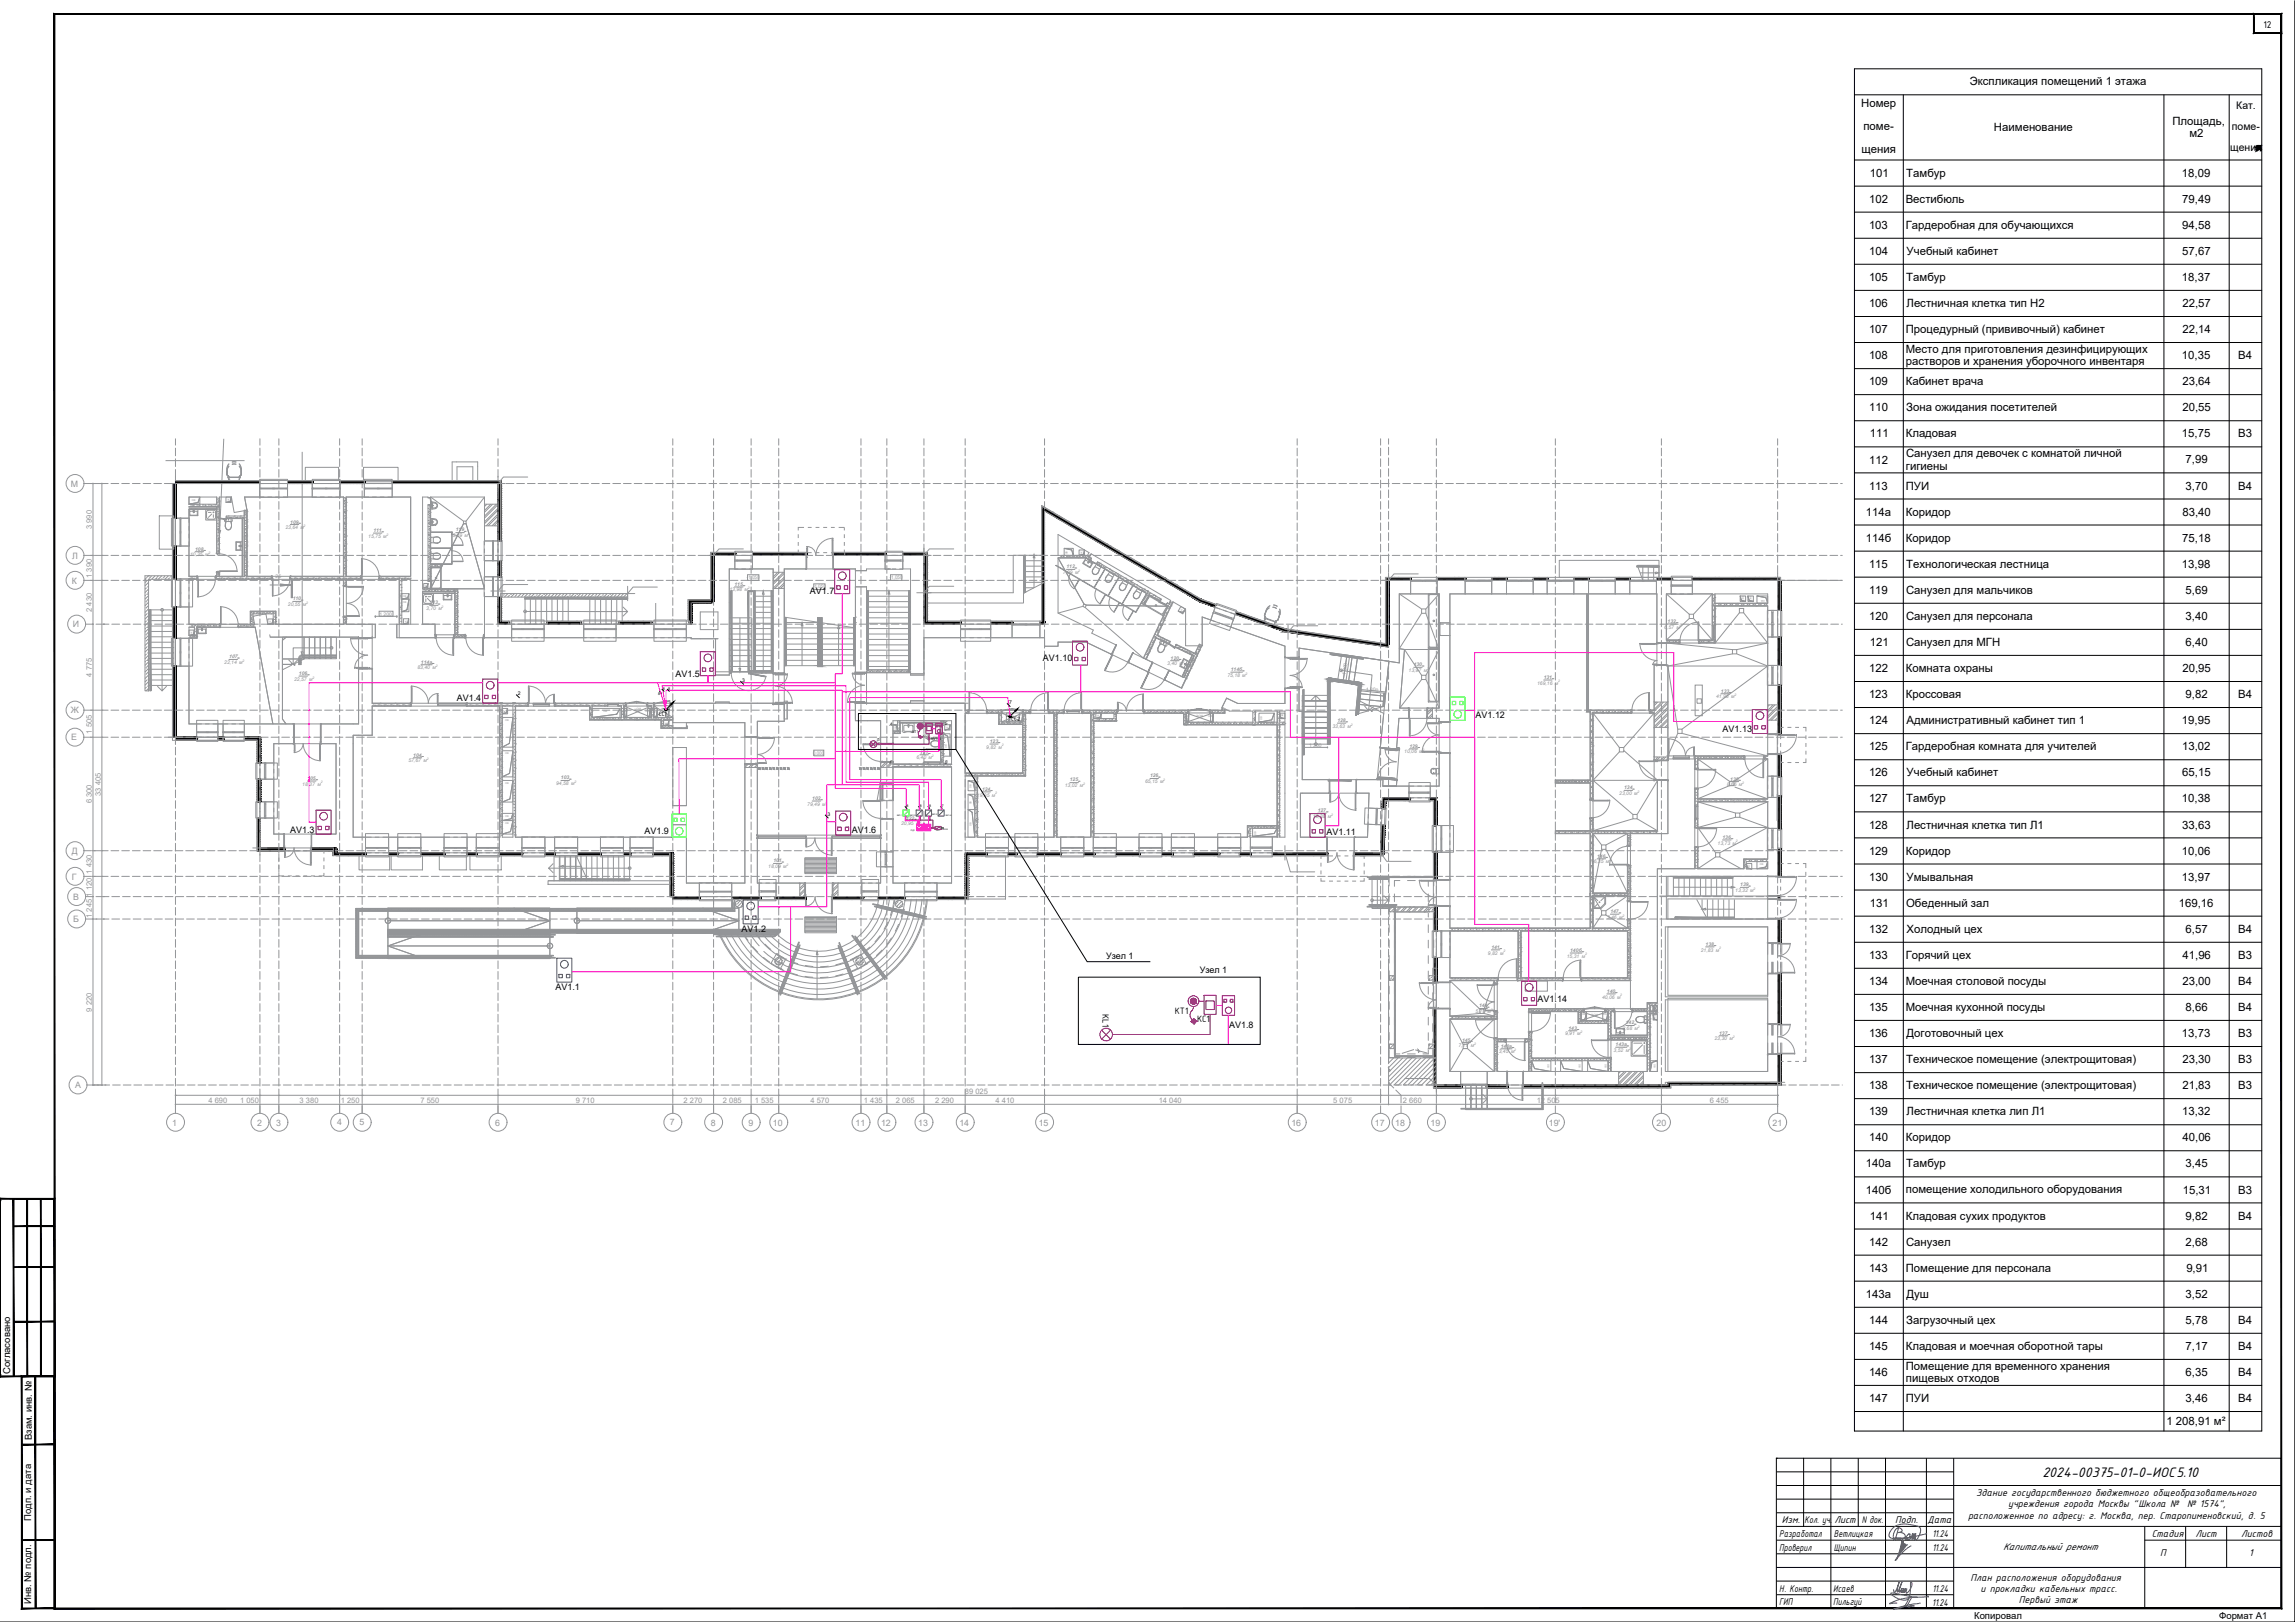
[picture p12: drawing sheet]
<svg xmlns="http://www.w3.org/2000/svg" width="841mm" height="594mm" viewBox="0 0 841 594" stroke-linecap="round" stroke-linejoin="round" font-family="sans-serif">
<defs><g id="words">
<text font-size="5.4" x="748.5" y="540.8">2024-00375-01-0-ИОС5.10</text>
<g font-size="4.2">
<text x="721.8" y="31.3">Экспликация помещений 1 этажа</text>
<text x="682" y="39.3">Номер</text>
<text x="682.9" y="47.7">поме-</text>
<text x="730.7" y="48">Наименование</text>
<text x="796.1" y="45.6">Площадь,</text>
<text x="802.3" y="50.3">м2</text>
<text x="682.2" y="56">щения</text>
<text x="685.2" y="64.7">101</text>
<text x="698.6" y="64.7">Тамбур</text>
<text x="799.6" y="64.7">18,09</text>
<text x="685" y="74.3">102</text>
<text x="698.4" y="74.3">Вестибюль</text>
<text x="799.7" y="74.3">79,49</text>
<text x="684.9" y="83.8">103</text>
<text x="698.4" y="83.8">Гардеробная для обучающихся</text>
<text x="799.7" y="83.8">94,58</text>
<text x="685" y="93.4">104</text>
<text x="698.7" y="93.4">Учебный кабинет</text>
<text x="799.7" y="93.4">57,67</text>
<text x="684.9" y="102.9">105</text>
<text x="698.6" y="102.9">Тамбур</text>
<text x="799.6" y="102.9">18,37</text>
<text x="684.9" y="112.5">106</text>
<text x="698.7" y="112.5">Лестничная клетка тип Н2</text>
<text x="799.8" y="112.5">22,57</text>
<text x="684.9" y="122">107</text>
<text x="698.4" y="122">Процедурный (прививочный) кабинет</text>
<text x="799.8" y="122">22,14</text>
<text x="684.9" y="131.5">108</text>
<text x="698.4" y="129.2">Место для приготовления дезинфицирующих</text>
<text x="799.6" y="131.5">10,35</text>
<text x="820.3" y="131.5">В4</text>
<text x="698.4" y="133.8">растворов и хранения уборочного инвентаря</text>
<text x="684.9" y="141.1">109</text>
<text x="698.4" y="141.1">Кабинет врача</text>
<text x="799.8" y="141.1">23,64</text>
<text x="685" y="150.6">110</text>
<text x="698.5" y="150.6">Зона ожидания посетителей</text>
<text x="799.8" y="150.6">20,55</text>
<text x="685.2" y="160.2">111</text>
<text x="698.4" y="160.2">Кладовая</text>
<text x="799.6" y="160.2">15,75</text>
<text x="820.3" y="160.2">В3</text>
<text x="698.5" y="167.4">Санузел для девочек с комнатой личной</text>
<text x="685" y="169.8">112</text>
<text x="698.4" y="172.1">гигиены</text>
<text x="800.9" y="169.7">7,99</text>
<text x="684.9" y="179.3">113</text>
<text x="698.4" y="179.3">ПУИ</text>
<text x="800.9" y="179.3">3,70</text>
<text x="820.3" y="179.3">В4</text>
<text x="683.8" y="188.9">114а</text>
<text x="698.4" y="188.9">Коридор</text>
<text x="799.8" y="188.9">83,40</text>
<text x="683.7" y="198.4">114б</text>
<text x="698.4" y="198.4">Коридор</text>
<text x="799.7" y="198.4">75,18</text>
<text x="684.9" y="208">115</text>
<text x="698.6" y="208">Технологическая лестница</text>
<text x="799.6" y="208">13,98</text>
<text x="684.9" y="217.5">119</text>
<text x="698.5" y="217.5">Санузел для мальчиков</text>
<text x="800.9" y="217.5">5,69</text>
<text x="685" y="227">120</text>
<text x="698.5" y="227">Санузел для персонала</text>
<text x="800.9" y="227">3,40</text>
<text x="685.2" y="236.6">121</text>
<text x="698.5" y="236.6">Санузел для МГН</text>
<text x="800.9" y="236.6">6,40</text>
<text x="685" y="246.1">122</text>
<text x="698.4" y="246.1">Комната охраны</text>
<text x="799.8" y="246.1">20,95</text>
<text x="684.9" y="255.7">123</text>
<text x="698.4" y="255.7">Кроссовая</text>
<text x="800.9" y="255.7">9,82</text>
<text x="820.3" y="255.7">В4</text>
<text x="685" y="265.2">124</text>
<text x="698.7" y="265.2">Административный кабинет тип 1</text>
<text x="799.6" y="265.2">19,95</text>
<text x="684.9" y="274.8">125</text>
<text x="698.4" y="274.8">Гардеробная комната для учителей</text>
<text x="799.6" y="274.8">13,02</text>
<text x="684.9" y="284.4">126</text>
<text x="698.7" y="284.3">Учебный кабинет</text>
<text x="799.7" y="284.3">65,15</text>
<text x="684.9" y="293.9">127</text>
<text x="698.6" y="293.9">Тамбур</text>
<text x="799.6" y="293.9">10,38</text>
<text x="684.9" y="303.5">128</text>
<text x="698.7" y="303.5">Лестничная клетка тип Л1</text>
<text x="799.7" y="303.5">33,63</text>
<text x="684.9" y="313">129</text>
<text x="698.4" y="313">Коридор</text>
<text x="799.6" y="313">10,06</text>
<text x="685" y="322.6">130</text>
<text x="698.7" y="322.6">Умывальная</text>
<text x="799.6" y="322.6">13,97</text>
<text x="685.2" y="332.1">131</text>
<text x="698.5" y="332.1">Обеденный зал</text>
<text x="798.4" y="332.1">169,16</text>
<text x="685" y="341.6">132</text>
<text x="698.7" y="341.6">Холодный цех</text>
<text x="800.9" y="341.6">6,57</text>
<text x="820.3" y="341.6">В4</text>
<text x="684.9" y="351.2">133</text>
<text x="698.4" y="351.2">Горячий цех</text>
<text x="799.8" y="351.2">41,96</text>
<text x="820.3" y="351.2">В3</text>
<text x="685" y="360.7">134</text>
<text x="698.4" y="360.7">Моечная столовой посуды</text>
<text x="799.8" y="360.7">23,00</text>
<text x="820.3" y="360.7">В4</text>
<text x="684.9" y="370.3">135</text>
<text x="698.4" y="370.3">Моечная кухонной посуды</text>
<text x="800.9" y="370.3">8,66</text>
<text x="820.3" y="370.3">В4</text>
<text x="684.9" y="379.8">136</text>
<text x="698.7" y="379.8">Доготовочный цех</text>
<text x="799.6" y="379.8">13,73</text>
<text x="820.3" y="379.8">В3</text>
<text x="684.9" y="389.4">137</text>
<text x="698.6" y="389.4">Техническое помещение (электрощитовая)</text>
<text x="799.8" y="389.4">23,30</text>
<text x="820.3" y="389.4">В3</text>
<text x="684.9" y="399">138</text>
<text x="698.6" y="398.9">Техническое помещение (электрощитовая)</text>
<text x="799.8" y="398.9">21,83</text>
<text x="820.3" y="399">В3</text>
<text x="684.9" y="408.5">139</text>
<text x="698.7" y="408.5">Лестничная клетка лип Л1</text>
<text x="799.6" y="408.5">13,32</text>
<text x="685" y="418.1">140</text>
<text x="698.4" y="418.1">Коридор</text>
<text x="799.8" y="418.1">40,06</text>
<text x="683.8" y="427.6">140а</text>
<text x="698.6" y="427.6">Тамбур</text>
<text x="800.9" y="427.6">3,45</text>
<text x="683.7" y="437.1">140б</text>
<text x="698.4" y="437.1">помещение холодильного оборудования</text>
<text x="799.9" y="437.1">15,31</text>
<text x="820.3" y="437.1">В3</text>
<text x="685.2" y="446.7">141</text>
<text x="698.4" y="446.7">Кладовая сухих продуктов</text>
<text x="800.9" y="446.7">9,82</text>
<text x="820.3" y="446.7">В4</text>
<text x="685" y="456.2">142</text>
<text x="698.5" y="456.2">Санузел</text>
<text x="800.9" y="456.2">2,68</text>
<text x="684.9" y="465.8">143</text>
<text x="698.4" y="465.8">Помещение для персонала</text>
<text x="801.2" y="465.8">9,91</text>
<text x="683.8" y="475.3">143а</text>
<text x="698.7" y="475.3">Душ</text>
<text x="800.9" y="475.3">3,52</text>
<text x="685" y="484.9">144</text>
<text x="698.5" y="484.9">Загрузочный цех</text>
<text x="800.9" y="484.9">5,78</text>
<text x="820.3" y="484.9">В4</text>
<text x="684.9" y="494.4">145</text>
<text x="698.4" y="494.4">Кладовая и моечная оборотной тары</text>
<text x="800.9" y="494.4">7,17</text>
<text x="820.3" y="494.4">В4</text>
<text x="684.9" y="504">146</text>
<text x="698.4" y="501.7">Помещение для временного хранения</text>
<text x="800.9" y="504">6,35</text>
<text x="820.3" y="504">В4</text>
<text x="698.4" y="506.3">пищевых отходов</text>
<text x="684.9" y="513.5">147</text>
<text x="698.4" y="513.5">ПУИ</text>
<text x="800.9" y="513.5">3,46</text>
<text x="820.3" y="513.5">В4</text>
<text x="793.9" y="521.9">1 208,91 м²</text>
</g>
<g font-size="3.9">
<text x="829.4" y="10.1">12</text>
<text x="724.2" y="547.9">Здание государственного бюджетного общеобразовательного</text>
<text x="653" y="557.8">Изм.</text>
<text x="661.3" y="557.8">Кол. уч.</text>
<text x="672.3" y="557.8">Лист</text>
<text x="682.2" y="557.8">N док.</text>
<text x="694.5" y="557.8">Подп.</text>
<text x="706.3" y="557.8">Дата</text>
<text x="721.2" y="556.2">расположенное по адресу: г. Москва, пер. Старопименовский, д. 5</text>
<text x="735.9" y="552.1">учреждения города Москвы &quot;Школа №</text>
<text x="801.5" y="552.1">№ 1574&quot;,</text>
<text x="652" y="563">Разработал</text>
<text x="672" y="563">Ветлицкая</text>
<text x="708.2" y="563">11.24</text>
<text x="788.5" y="562.8">Стадия</text>
<text x="804.5" y="562.8">Лист</text>
<text x="821.4" y="562.8">Листов</text>
<text x="652" y="568">Проверил</text>
<text x="672" y="568">Щипин</text>
<text x="708.2" y="568">11.24</text>
<text x="734" y="567.8">Капитальный ремонт</text>
<text x="791.6" y="570">П</text>
<text x="824.2" y="570.1">1</text>
<text x="722.1" y="578.9">План расположения оборудования</text>
<text x="652" y="582.9">Н. Контр.</text>
<text x="671.8" y="583">Исаев</text>
<text x="671.8" y="588">Пильгуй</text>
<text x="708.2" y="583">11.24</text>
<text x="725.8" y="583.1">и прокладки кабельных трасс.</text>
<text x="739.8" y="587.3">Первый этаж</text>
<text x="652" y="588">ГИП</text>
<text x="708.1" y="588.2">11.24</text>
</g>
<g font-size="3.8">
<text x="819.5" y="39.9">Кат.</text>
<text x="817.9" y="47.6">поме-</text>
<text x="817.3" y="55.3">щени</text>
</g>
<g font-size="3.7">
<text x="404" y="371.4" transform="rotate(90 404 371.4)">KL1</text>
<text x="430.5" y="371.2">КТ1</text>
<text x="438.7" y="374.4">КС1</text>
</g>
<g font-size="3.5">
<text x="3.7" y="503.3" transform="rotate(-90 3.7 503.3)">Согласовано</text>
<text x="11.7" y="527.4" transform="rotate(-90 11.7 527.4)">Взам. инв. №</text>
<text x="11.5" y="557" transform="rotate(-90 11.5 557)">Подп. и дата</text>
<text x="11.5" y="587.5" transform="rotate(-90 11.5 587.5)">Инв. № подл.</text>
<text x="723.4" y="592.9">Копировал</text>
<text x="813.2" y="592.9">Формат А1</text>
</g>
<g font-size="3.3">
<text x="296.8" y="217.7">AV1.7</text>
<text x="382.2" y="242">AV1.10</text>
<text x="247.5" y="247.8">AV1.5</text>
<text x="167.4" y="256.8">AV1.4</text>
<text x="540.7" y="262.9">AV1.12</text>
<text x="631.3" y="268.2">AV1.13</text>
<text x="106.3" y="305">AV1.3</text>
<text x="236.1" y="305.5">AV1.9</text>
<text x="312.1" y="305.2">AV1.6</text>
<text x="486.1" y="305.9">AV1.11</text>
<text x="271.8" y="341.3">AV1.2</text>
<text x="405.3" y="351.4">Узел 1</text>
<text x="439.7" y="356.5">Узел 1</text>
<text x="203.5" y="362.7">AV1.1</text>
<text x="563.5" y="366.9">AV1.14</text>
<text x="450.4" y="376.4">АV1.8</text>
</g>
<g font-size="3.2" fill="#939598">
<text x="25.9" y="178.2">М</text>
<text x="26.4" y="204.6">Л</text>
<text x="26.3" y="213.8">К</text>
<text x="26.7" y="229.8">И</text>
<text x="26" y="261.3">Ж</text>
<text x="26.1" y="271.2">Е</text>
<text x="26.4" y="312.7">Д</text>
<text x="26.4" y="322.2">Г</text>
<text x="26.8" y="329.5">В</text>
<text x="26.8" y="337.7">Б</text>
<text x="27.6" y="398.5">А</text>
<text x="63.1" y="412.3">1</text>
<text x="94.3" y="412.3">2</text>
<text x="101.2" y="412.3">3</text>
<text x="123.5" y="412.2">4</text>
<text x="131.7" y="412.2">5</text>
<text x="181.5" y="412.3">6</text>
<text x="245.5" y="412.2">7</text>
<text x="260.5" y="412.3">8</text>
<text x="274.2" y="412.3">9</text>
<text x="283.3" y="412.3">10</text>
<text x="313.5" y="412.3">11</text>
<text x="322.9" y="412.3">12</text>
<text x="336.5" y="412.3">13</text>
<text x="351.6" y="412.3">14</text>
<text x="380.7" y="412.3">15</text>
<text x="473.2" y="412.3">16</text>
<text x="503.8" y="412.3">17</text>
<text x="511.3" y="412.3">18</text>
<text x="524.3" y="412.3">19</text>
<text x="567.6" y="412.3">19'</text>
<text x="607" y="412.3">20</text>
<text x="649.6" y="412.3">21</text>
</g>
<g font-size="2.8" fill="#939598">
<text x="33.6" y="193.8" transform="rotate(-90 33.6 193.8)">3 990</text>
<text x="33.6" y="211.7" transform="rotate(-90 33.6 211.7)">1 390</text>
<text x="33.6" y="224.1" transform="rotate(-90 33.6 224.1)">2 430</text>
<text x="33.6" y="247.8" transform="rotate(-90 33.6 247.8)">4 775</text>
<text x="33.6" y="268.7" transform="rotate(-90 33.6 268.7)">1 505</text>
<text x="36.9" y="291.5" transform="rotate(-90 36.9 291.5)">33 405</text>
<text x="33.6" y="294.3" transform="rotate(-90 33.6 294.3)">6 300</text>
<text x="33.6" y="320" transform="rotate(-90 33.6 320)">1 430</text>
<text x="33.6" y="328.4" transform="rotate(-90 33.6 328.4)">1 120</text>
<text x="33.6" y="336.2" transform="rotate(-90 33.6 336.2)">1 245</text>
<text x="33.6" y="370.5" transform="rotate(-90 33.6 370.5)">9 220</text>
<text x="353.6" y="400.7">89 025</text>
<text x="76.4" y="404">4 690</text>
<text x="88" y="404">1 050</text>
<text x="109.8" y="404">3 380</text>
<text x="124.9" y="404">1 250</text>
<text x="154.1" y="404">7 550</text>
<text x="211" y="404">9 710</text>
<text x="250.5" y="404">2 270</text>
<text x="264.9" y="404">2 085</text>
<text x="276.6" y="404">1 535</text>
<text x="297" y="404">4 570</text>
<text x="316.6" y="404">1 435</text>
<text x="328.3" y="404">2 065</text>
<text x="342.7" y="404">2 290</text>
<text x="364.8" y="404">4 410</text>
<text x="424.6" y="404">14 040</text>
<text x="488.6" y="404">5 075</text>
<text x="514.1" y="404">2 660</text>
<text x="563.2" y="404">12 505</text>
<text x="626.6" y="404">6 455</text>
</g>
<g font-size="2.2">
<text x="241.4" y="262.2">СС1</text>
<text x="370.6" y="264.2">СС2</text>
</g>
<g font-size="2.1">
<text x="325.8" y="265.9">А</text>
<text x="346.1" y="265.7">Б</text>
<text x="326" y="280">Г</text>
<text x="346.1" y="279.9">В</text>
</g>
<g font-size="1.9">
<text x="271.9" y="249.7">3</text>
<text x="189.8" y="254.6">2</text>
<text x="369.9" y="257.9">7</text>
<text x="303.2" y="298.7">3</text>
</g>
<g font-size="1.8" fill="#939598">
<text x="106.4" y="191.7">109</text>
<text x="104.6" y="193.8">23,64 м</text>
<text x="135" y="196.9">15,75 м</text>
<text x="136.8" y="194.9">111</text>
<text x="165.8" y="196.7">5,69 м</text>
<text x="167" y="194.7">119</text>
<text x="69.7" y="203.8">10,35 м</text>
<text x="71.5" y="201.7">108</text>
<text x="390.8" y="208.1">112</text>
<text x="101" y="211.9">25</text>
<text x="269.2" y="214.6">115</text>
<text x="273.7" y="212.1">-1,050</text>
<text x="297.9" y="215.4">-1,050</text>
<text x="326.1" y="212.1">-1,050</text>
<text x="389.5" y="210.2">7,99 м</text>
<text x="105.5" y="221.9">20,55</text>
<text x="107.3" y="219.9">110</text>
<text x="111" y="221.9">м</text>
<text x="157.4" y="221.3">113</text>
<text x="267.3" y="216.6">13,98 м</text>
<text x="139" y="225.4">1 200</text>
<text x="156.2" y="223.4">3,70 м</text>
<text x="609.9" y="230.2">6,57 м</text>
<text x="611.1" y="228.1">132</text>
<text x="82.2" y="243.2">22,14 м</text>
<text x="83.9" y="241.1">107</text>
<text x="153" y="245.2">83,40 м</text>
<text x="154.3" y="243.1">114а</text>
<text x="427.7" y="243.7">3,40 м</text>
<text x="429" y="241.6">120</text>
<text x="451" y="245.8">114б</text>
<text x="518.1" y="244">130</text>
<text x="107.8" y="249.3">22,57 м</text>
<text x="109.6" y="247.2">106</text>
<text x="449.8" y="247.9">75,18 м</text>
<text x="493.2" y="247.4" transform="rotate(-82 493.2 247.4)">1 300</text>
<text x="516.2" y="246.1">13,97 м</text>
<text x="563.3" y="250.8">169,16 м</text>
<text x="565.7" y="248.7">131</text>
<text x="500.5" y="253" transform="rotate(6 500.5 253)">1 300</text>
<text x="628.9" y="255.7">41,96 м</text>
<text x="630.6" y="253.7">133</text>
<text x="488.3" y="266.5">33,63 м</text>
<text x="490.1" y="264.5">128</text>
<text x="361.4" y="274.2">9,82 м</text>
<text x="362.7" y="272.1">123</text>
<text x="479.7" y="273.5">1 300</text>
<text x="514.6" y="275.9">10,06 м</text>
<text x="516.5" y="273.9">129</text>
<text x="149.6" y="279.2">57,67 м</text>
<text x="151.5" y="277.2">104</text>
<text x="297.9" y="276.4">0,000</text>
<text x="335.8" y="278.1">6,40 м</text>
<text x="337.1" y="276.1">121</text>
<text x="110.8" y="287.8">18,37 м</text>
<text x="112.6" y="285.7">105</text>
<text x="203.8" y="287.5">94,58 м</text>
<text x="205.6" y="285.5">103</text>
<text x="392" y="286.2">125</text>
<text x="419.6" y="286.8">65,15 м</text>
<text x="421.4" y="284.7">126</text>
<text x="632.8" y="287.9">8,66 м</text>
<text x="634.1" y="285.9">135</text>
<text x="297.6" y="293">102</text>
<text x="358" y="291.7">19,95 м</text>
<text x="359.9" y="289.7">124</text>
<text x="390.2" y="288.3">13,02 м</text>
<text x="593.4" y="291.1">23,00 м</text>
<text x="595.2" y="289.1">134</text>
<text x="295.8" y="295.1">79,49 м</text>
<text x="481.1" y="299.5">10,38</text>
<text x="482.9" y="297.4">127</text>
<text x="486.5" y="299.5">м</text>
<text x="330.2" y="302.2">20,95 м</text>
<text x="332" y="300.2">122</text>
<text x="629.4" y="309.3">13,73 м</text>
<text x="631.2" y="307.3">136</text>
<text x="281.6" y="317.9">18,09 м</text>
<text x="283.4" y="315.8">101</text>
<text x="584" y="316.2">6,35 м</text>
<text x="585.3" y="314.1">146</text>
<text x="635.9" y="326.7">13,32 м</text>
<text x="637.8" y="324.6">139</text>
<text x="590.1" y="334.4">147</text>
<text x="588.9" y="336.5">3,46 м</text>
<text x="546.5" y="347.5">141</text>
<text x="625.1" y="346.4">138</text>
<text x="545.3" y="349.6">9,82 м</text>
<text x="574.2" y="350.7">15,31 м</text>
<text x="575.4" y="348.7">140б</text>
<text x="623.3" y="348.5">21,83 м</text>
<text x="587.1" y="365.7">40,06 м</text>
<text x="588.9" y="363.7">140</text>
<text x="540.7" y="371.1">5,78 м</text>
<text x="542" y="369">144</text>
<text x="574.8" y="377.2">143</text>
<text x="594.5" y="377.2">2,68 м</text>
<text x="595.8" y="375.2">142</text>
<text x="534.5" y="383.6">7,17 м</text>
<text x="535.8" y="381.5">145</text>
<text x="550" y="383.8">140а</text>
<text x="573.5" y="379.2">9,91 м</text>
<text x="592.1" y="383.2">143а</text>
<text x="628.3" y="381.1">23,30 м</text>
<text x="630" y="379">137</text>
<text x="549.2" y="385.8">3,45 м</text>
<text x="591.3" y="385.2">3,52 м</text>
</g>
<g font-size="1.5">
<text x="334.3" y="268.3">КТ1</text>
<text x="338.3" y="270">КС1</text>
<text x="321.5" y="270.3" transform="rotate(90 321.5 270.3)">KL1</text>
</g>
<g font-size="1.4">
<text x="241.1" y="254.5">8</text>
<text x="242.9" y="252.7">8</text>
<text x="244.8" y="252.7">8</text>
<text x="341.1" y="271.1">АV1.8</text>
</g>
<g font-size="1.3">
<text x="332.2" y="295.7">8</text>
<text x="337.1" y="295.6">8</text>
<text x="340.5" y="295.6">8</text>
<text x="345.1" y="295.6">7</text>
</g>
<g font-size="1.2" fill="#939598">
<text x="111.3" y="193">2</text>
<text x="141.6" y="196.1">2</text>
<text x="171.4" y="195.9">2</text>
<text x="76.4" y="203">2</text>
<text x="395.1" y="209.4">2</text>
<text x="274" y="215.8">2</text>
<text x="112.2" y="221.1">2</text>
<text x="161.8" y="222.6">2</text>
<text x="615.5" y="229.4">2</text>
<text x="88.8" y="242.4">2</text>
<text x="159.7" y="244.4">2</text>
<text x="433.4" y="242.9">2</text>
<text x="522.9" y="245.3">2</text>
<text x="114.5" y="248.5">2</text>
<text x="456.5" y="247.1">2</text>
<text x="571" y="250">2</text>
<text x="635.6" y="254.9">2</text>
<text x="495" y="265.7">2</text>
<text x="367.1" y="273.4">2</text>
<text x="521.3" y="275.1">2</text>
<text x="156.4" y="278.4">2</text>
<text x="341.5" y="277.3">2</text>
<text x="117.5" y="286.9">2</text>
<text x="210.5" y="286.7">2</text>
<text x="396.9" y="287.5">2</text>
<text x="426.3" y="286">2</text>
<text x="638.5" y="287.1">2</text>
<text x="364.7" y="290.9">2</text>
<text x="600.1" y="290.3">2</text>
<text x="302.5" y="294.2">2</text>
<text x="487.8" y="298.7">2</text>
<text x="336.9" y="301.4">2</text>
<text x="636.1" y="308.5">2</text>
<text x="288.2" y="317.1">2</text>
<text x="589.7" y="315.4">2</text>
<text x="642.5" y="325.9">2</text>
<text x="594.6" y="335.7">2</text>
<text x="630" y="347.7">2</text>
<text x="550.9" y="348.8">2</text>
<text x="580.9" y="349.9">2</text>
<text x="593.8" y="364.9">2</text>
<text x="546.4" y="370.3">2</text>
<text x="600.2" y="376.4">2</text>
<text x="540.2" y="382.7">2</text>
<text x="579.2" y="378.4">2</text>
<text x="635" y="380.3">2</text>
<text x="554.9" y="385">2</text>
<text x="597" y="384.4">2</text>
</g>
<g font-size="1.1" fill="#939598">
<text x="232.5" y="260.2" transform="rotate(-1 232.5 260.2)">ЭОМ</text>
<text x="242.3" y="260.1">СС</text>
<text x="370.1" y="262.7">СС</text>
<text x="438.4" y="262.7">ЭОМ</text>
<text x="583.1" y="372.1">ЭОМ</text>
</g>
<g font-size=".9" fill="#939598">
<text x="70.3" y="183.3">ОВ</text>
<text x="84.1" y="183.9" transform="rotate(-90 84.1 183.9)">ВК</text>
<text x="391.2" y="203.1" transform="rotate(-90 391.2 203.1)">ОВ</text>
<text x="396.7" y="203.3" transform="rotate(-90 396.7 203.3)">ВК</text>
<text x="156.5" y="215.3" transform="rotate(-90 156.5 215.3)">ВК</text>
<text x="147.6" y="220.7">ОВ</text>
<text x="147.6" y="218.7">ОВ</text>
<text x="638.4" y="218.4" transform="rotate(90 638.4 218.4)">ВК</text>
<text x="641.3" y="218.4" transform="rotate(90 641.3 218.4)">ВК</text>
<text x="646.7" y="219.6" transform="rotate(-180 646.7 219.6)">ОВ</text>
<text x="432.9" y="224.3" transform="rotate(-60 432.9 224.3)">ВК</text>
<text x="70.5" y="232.6" transform="rotate(-90 70.5 232.6)">ВК</text>
<text x="99.4" y="228.5" transform="rotate(-90 99.4 228.5)">ВК</text>
<text x="149.1" y="228.4" transform="rotate(-90 149.1 228.4)">ВК</text>
<text x="185.3" y="261.3" transform="rotate(-90 185.3 261.3)">ВК</text>
<text x="221.2" y="260.7">ОВ</text>
<text x="227.9" y="260.7">ЭОМ</text>
<text x="236.5" y="260.7">ЭОМ</text>
<text x="239.4" y="260.7">СС</text>
<text x="243.6" y="260.7">СС</text>
<text x="368.5" y="262.4">СС</text>
<text x="373.3" y="262.4">СС</text>
<text x="402.8" y="262.9" transform="rotate(-90 402.8 262.9)">ВК</text>
<text x="433.8" y="262.5">ЭОМ</text>
<text x="442.8" y="262.5">ЭОМ</text>
<text x="462.6" y="263.8" transform="rotate(-90 462.6 263.8)">ОВ</text>
<text x="469.6" y="261.4" transform="rotate(90 469.6 261.4)">ВК</text>
<text x="185.1" y="264">ОВ</text>
<text x="244.4" y="265.7" transform="rotate(-90 244.4 265.7)">ВК</text>
<text x="328.5" y="267.5" transform="rotate(-90 328.5 267.5)">ОВ</text>
<text x="347.5" y="267.3" transform="rotate(-90 347.5 267.3)">ВК</text>
<text x="347" y="273.8" transform="rotate(-90 347 273.8)">ОВ</text>
<text x="185.1" y="276.2">ОВ</text>
<text x="185.1" y="287.1">ОВ</text>
<text x="356" y="288.7" transform="rotate(-90 356 288.7)">ОВ</text>
<text x="185.1" y="299.2">ОВ</text>
<text x="356" y="294.7" transform="rotate(-90 356 294.7)">ОВ</text>
<text x="185.1" y="301.8">ОВ</text>
<text x="356" y="302.5" transform="rotate(-90 356 302.5)">ОВ</text>
<text x="460.3" y="305.7" transform="rotate(-90 460.3 305.7)">ОВ</text>
<text x="640.1" y="317.6">ВК</text>
<text x="644.9" y="316.8">ОВ</text>
<text x="579.1" y="371.7">ЭОМ</text>
<text x="587" y="371.7">ЭОМ</text>
<text x="606.1" y="367.6" transform="rotate(90 606.1 367.6)">ПотПр</text>
<text x="606.1" y="368.4" transform="rotate(90 606.1 368.4)">ВК</text>
<text x="606.1" y="371.7" transform="rotate(90 606.1 371.7)">ВК</text>
<text x="567.1" y="389.6" transform="rotate(90 567.1 389.6)">ОВ</text>
<text x="578.5" y="389.6" transform="rotate(90 578.5 389.6)">ОВ</text>
<text x="588.1" y="389.6" transform="rotate(90 588.1 389.6)">ОВ</text>
<text x="606.1" y="389.6" transform="rotate(90 606.1 389.6)">ОВ</text>
</g>
<g font-size=".7">
<text x="328.8" y="298.7">БК1.1</text>
<text x="333.5" y="298.7">БК1.2</text>
<text x="341.5" y="298.7">БК1.3</text>
<text x="346.7" y="298.7">БК1.4</text>
<text x="333.8" y="304.3">ПД1</text>
<text x="342.9" y="303.3">+-</text>
<text x="343.1" y="304.5">UG1</text>
<text x="344.3" y="303.6">~</text>
<text x="344.9" y="304">~220 В</text>
</g>
</g></defs>
<g fill="none" stroke="#939598" stroke-width=".37">
<path d="M69.3 186.5h10.1v2.8h1v.6h8.4v21.2h-19.5zM89.6 182h36.3v29.1h-35.3v-24.2zM106.4 192.1h3.1M109.5 191.7h.7M126.9 182h23.6v29.1h-23.6zM136.8 195.3h3.1M139.9 194.8h.7M167 195.1h3.1M169.8 191.8h1l6.7 23.9h-19.7zM170.1 194.6h.7M177.5 184.7v7.9M182.5 184.7v7.9"/>
<path d="M69.3 212.2h56.6v16.5h-24.8v-4.8h-9.4v4.8h-22.4zM71.5 202.1h3.1M74.6 201.6h.7M110.4 219.8h.6M126.9 212.2h19.4v21.4h107v.3h8.9v12.2h21.1v11.5h-146.9v-28.9h-9.5zM154.9 216.7v.7h11.8v15.1h-7.3v-3.9h-4.5zM267.3 208.4h16v37.7h-16zM269.2 215h3.1M272.3 214.5h.7M273.9 210.5h4.2v2.1h-4.2zM283.3 209.6v5.9M287.4 208.4h26.1v55.6h9.2v41.9h-45.2v-41.7h9.9z"/>
<path d="M287.4 209.6v5.9M295.5 203.4v5M298.2 213.8h4.1v2.1h-4.1zM305.4 203.4v5M313.5 209h4M326.3 210.5h4.2v2.1h-4.2zM387.7 204.4h10.2l22.3 13-2 3.5 .9 .6 2.1-3.5 6.8 4-29.9-.4-.9-.4zM390.8 208.5h3.1M393.9 208h.7M508.8 212.6h166.3M512.8 217.5h14.6v41.8h-14.4l1.7-21.4-1.9-.3zM512.8 217.5l8.2 5.5"/>
<path d="M527.4 217.5l-4.9 5.5M531.3 217.5h75.9v26.1h-1v16.5h-24.1l-.7 .6h1.3v25h-12.7v1.1h12.7v17.5h-12.7v1h12.7v34.6h-51.4zM610.7 217.5h16.8v16.9h-16.8zM610.7 217.5l8.3 7.5M627.5 217.5l-6.9 7.5M72.2 229.8h21.3l6.5 35.3h-30.7v-31.4h2.9zM103.5 234.5l1.4-1.1h26.5v31.7h-26.6l-1.3-1.7zM107.3 220.3h3.1M110.4 239.9l.3 .3M110.7 239.9l-.2 .4M111.6 239.9l.2 .3M111.8 239.9l-.1 .3"/>
<path d="M112.7 239.9l.2 .3M113 239.9l-.2 .3M113.9 239.9l.1 .3M114.1 239.9l-.1 .3M115 239.9l.2 .3M115.3 239.9l-.2 .3M116.2 239.9l.1 .3M116.4 239.9l-.2 .3M117.3 239.9l.2 .3M117.6 239.9l-.2 .3M118.4 239.9l.2 .3M118.7 239.9l-.2 .3"/>
<path d="M119.6 239.9l.2 .3M119.8 239.9l-.1 .3M120.7 239.9l.2 .3M121 239.9l-.2 .3M121.9 239.9l.1 .3M122.1 239.9l-.1 .3M123 239.9l.2 .3M123.3 239.9l-.2 .3M137.3 225.7h8.4M137.5 225.4v.9M137.7 225.6l-.3 .3M138.9 223.9h5.1v1.8h-5.1z"/>
<path d="M145.4 225.4v.9M145.4 228.7v4.9M145.6 225.6l-.3 .3M157.4 221.7h3.1M160.5 221.2h.7M423.7 233.7l13.2 6.3-3.7 7.8-13.2-6.3zM476 237.4l33 4.8-1.2 11.2-9.7-.9-.4 4 9.4 4.8-2.4 24.3h1.8h-29.3v-25h-1.2zM487.5 239.4l12.1 1.7v.4l-12.2-1.8zM514.7 237.9l6.3 9.4M514.7 237.9h12.7M521 223h1.5v1.6h-1.5zM521 224.6l-8.2 13"/>
<path d="M522.5 224.6l4.9 13.3M527.4 237.9l-4.8 9.4M610.7 235.5h17.8v-13.5h19.3v54.9h-36.6v-33.3h-.5zM610.7 235.5l24.2 2.4M611.1 228.5h3.2M614.3 228.1h.6M619 225h1.6v1.5h-1.6zM619 226.5l-8.3 7.9M620.6 226.5l6.9 7.9M634.9 237.9h1.5v1.6h-1.5zM634.9 239.5l-23.7 4.4M636.4 239.5l11.4 4.4"/>
<path d="M637.4 222.9h1.6v1.6h-1.6zM637.4 224.5l-8.9 11h19.3l-8.8-11M647.8 235.5l-11.4 2.4M83.9 241.5h3.1M87 241h.7M109.4 241.2l.3-.8 .6-.5h13v.3h-12.5a.99 .99 0 0 0-1 1M109.4 241.2v2.2h.4v-2.2M109.4 242.1l.4 .5M109.6 247.6h3.1M109.6 240.5l.3 .3M109.8 241.5l-.4 .6M110.1 243.2l.1 .2"/>
<path d="M110.4 241.2v2.2h-.3v-2.2l.3 .6M110.4 242.4l-.3 .6M110.7 240.6h12.6v.3l-12.5-.1-.4 .4M110.8 240.5l-.5 .2-.2 .5M110.8 240.6l.2 .3M111.5 240.6l-.2 .3M112 240.6l.1 .3M112.6 240.6l-.2 .3M112.7 247.2h.7M113.1 240.6l.2 .3M113.7 240.6l-.1 .3M114.3 240.6l.1 .3"/>
<path d="M114.9 240.6l-.2 .3M115.4 240.6l.2 .3M116 240.6l-.1 .3M116.5 240.6l.2 .3M117.2 240.6l-.2 .3M117.7 240.6l.2 .3M118.3 240.6l-.1 .3M118.8 240.6l.2 .3M119.5 240.6l-.2 .3M120 240.6l.1 .3M120.6 240.6l-.2 .3M121.1 240.6l.2 .3"/>
<path d="M121.8 240.6l-.2 .3M122.3 240.6l.1 .3M122.9 240.6l-.2 .3M136.4 258.6h46.7v48h-53.7v-37.3h7zM154.3 243.5h4.1M158.4 243h.6M188.9 258.6h27.1v5.1h26.2v3.1h4.3v-1h-3.3v-2.1h3.3v1h26.5v58.7h-21.5v-16.8h-62.6zM262.2 247.2h5.1M317.5 246.4h16.2v.3h4.9v-13.1h44.2v3.1h4.9v-1.5h10.3l35.1 16.9 7.5-15.6v-10.5l30.3 10.7v21h-17.3l-4.1-2-1.7 3.4v1.1h-94.1v-2.6h-36.2zM317.5 257.6h37.5M333.7 247.2h4.9M333.7 256.7h4.9"/>
<path d="M429 242h3.1M432.1 241.5h.7M451 246.2h4.3M455.3 245.7h.7M477.6 252.6h.3v23.9h-.3zM486.5 249v23.6h.3v-23.6M486.5 249l.2-.5 .5-.2 11.2 1.7 .5 .6M486.8 249l.4-.4 11.1 1.7 .6 .4M487.4 249.7v22.9h-.3l.1-23.2 .6-.3 9.9 1.4 .4 .7M487.5 249.7l.3-.3 9.9 1.5-1 11.1h.4l1-10.7M489.8 240l5 .8M493 249.2l.6 .1"/>
<path d="M493.1 249.1l.3 .3M494.4 240.6l.3 .3M494.5 240.5l-1.3 9M498.4 253l9 .9M498.6 250.7l.3 .1-1.1 10.7h-.3zM498.7 252.7l-.1 .7M498.9 252.9l-.4 .3M507.2 254.1h.4l-.5 4.5h-.3zM507.2 253.6l-.3 3.4M507.4 253.8l-.4 .3M518.1 244.4h3.1M521 247.3h1.6v1.6h-1.6z"/>
<path d="M521 248.9l-8 10.4M521.2 243.9h.6M522.6 248.9l4.8 10.4M524.9 259.3h-1.8v3.8h1.8M565.7 249.1h3M568.7 248.6h.7M606.2 257.1v9.3M611.2 243.9h36.6l-31.4 23.2M611.2 257.1v9.3M611.2 243.9l3.6 23.2M621.2 250.9h2.6v11.2h-2.6zM621.9 256h1.6v1.6h-1.6z"/>
<path d="M630.6 254.1h3.1M633.7 253.6h.7M647.8 258.2v5.6M651.4 258.2v5.6M100.3 272.4h22.8v33.1h-22.8zM117.6 265.1v7.3M151.5 277.6h3M154.5 277.1h.7M246.5 266.5v.3h5v-.3M298.2 274.8h3.7v2h-3.7zM322.7 272.3h4.5M329.9 264.8h14.8v15h-17.5v-11.1h2.7z"/>
<path d="M337.1 276.5h3.1M340.2 276h.7M353.7 261.3h12.3v4.1h8.7v17.7h-21zM362.7 272.5h3.1M365.8 272h.6M375.8 261.3h10.4v45.3h-28v-22.4h17.6zM387.3 261.3h12.4v45.3h-12.4zM400.8 264.1h8.4v-2.8h24.5v4.1l1 .1h33.3v36.9h-10.9v4.2h-56.3zM477.6 273.7h9.1M477.9 273.4v.7M478 273.6l-.3 .3M486.5 273.4v.7"/>
<path d="M486.6 273.6l-.3 .3M490.1 264.9h3.1M493.2 264.4h.7M512.7 263.1h14.7v24.8h-20.7h5l1.1-14-1-.1zM516.5 274.3h3.1M519.6 273.8h.6M583.8 261.2h22.4v24.6h1.2v18.5h-23.6zM583.8 261.2l9.6 12.6M593.4 273.8h1.6v1.6h-1.6zM593.4 275.4l-9.7 10.4M595 274.8l12.5 11M606.2 277.3v1.2h5v-1.2"/>
<path d="M606.2 261.2l-11.2 12.6M611.2 278h9.9v40.2h-13.7v49.1h-3.8v2.2h-43.4v11h-11.5v-21.3h48.8v-53.9h13.7zM614.8 267.1h1.6v1.5h-1.6zM614.8 268.6l-3.6 8.3M616.4 268.6l31.4 8.3M622.2 278h25.6v14.6h-25.6zM622.2 278l11.6 8.2M647.8 268.7h3.6M647.8 276.4h3.6M647.8 278l-12.4 8.2M112.6 286.1h3.2M115.8 285.6h.6"/>
<path d="M205.6 285.8h3.1M208.7 285.4h.6M273 281.1v-1.3h4.5v1.3M278 281.2h.6v.5h-.6zM279.4 281.2h.5v.5h-.5zM280.7 281.2h.5v.5h-.5zM282 281.2h.5v.5h-.5zM283.3 281.2h.5v.5h-.5zM284.6 281.2h.6v.5h-.6zM286 281.2h.5v.5h-.5zM287.3 281.2h.5v.5h-.5zM288.6 281.2h.5v.5h-.5z"/>
<path d="M297.6 293.4h3.1M300.7 292.9h.7M315 281.2h.6v.5h-.6zM316.4 281.2h.5v.5h-.5zM317.7 281.2h.5v.5h-.5zM319 281.2h.5v.5h-.5zM320.3 281.2h.5v.5h-.5zM321.6 281.2h.6v.5h-.6zM322.7 281.1v-2h4.5v2M327.2 280.9h21.5v42.5h-21.5zM359.9 290h3.1M363 289.6h.6"/>
<path d="M392 286.7h3.2M395.2 286.1h.6M421.4 285.1h3.1M424.5 284.6h.7M476.5 290.5h25.2l-.6 16.1h-24.6zM482.9 297.8h3.1M486 297.4h.7M486.7 285.7h8.5v.3h-8.5zM487.2 285.6v4.9M491.7 285.7h1.2M491.9 285.5l.3 .3M492 285.7v.2"/>
<path d="M497.1 285.6v4.9M595.2 289.5h3.1M598.3 289h.6M598.4 298.3h1.5v1.6h-1.5zM598.4 298.3l-14.6-12.5h23.7l-7.6 12.5M598.4 299.9l-14.6 4.4M599.9 299.9l7.5 4.4M622.2 293.7h25.6v20.9h-8.8v3.6h-16.8zM622.2 293.7l13.8 4.1M633.8 286.2h1.6v1.6h-1.6zM633.8 287.8l-11.6 4.8M634.1 286.3h3.1"/>
<path d="M635.7 288.3l12.1 4.3M636 297.8h1.6v1.6h-1.6zM636 299.4l-13.8 3.7M637.2 285.8h.6M637.6 299.4l10.2 3.7M647.8 293.7l-10.2 4.1M277.5 307h45.2v16.4h-45.2zM283.4 316.2h3.1M286.5 315.7h.7M332 300.5h3.1M335.1 300.1h.7M583.8 305.3h12.6v21.8h-12.6z"/>
<path d="M583.8 305.3l3.1 4.2M585.3 314.6h3.1M586.9 309.5h1.6v1.6h-1.6zM586.9 311.1l-3.1 16M588.4 314h.7M588.5 311.1l7.9 16M596.4 305.3l-7.9 4.2M628.7 312.3h1.6v1.6h-1.6zM628.7 312.3l-6.5-9.2h25.6l-17.5 9.2M628.7 313.9l-6.5 4.3M630.3 313.9l7.7 4.3M631.2 307.7h3.2"/>
<path d="M634.4 307.2h.6M268.1 329.5v3.4M293.1 323.4h1.9v5h-1.9M307.1 323.4h-2v5h2M322 329.4a22 22 0 0 1-14.8 17.9 22 22 0 0 1-22.6-5.3M324 329.4a24 24 0 0 1-17 20 24 24 0 0 1-25.1-7.4M325.3 337.9l-1.3 2.5M325.9 329.4a26 26 0 0 1-19 22 26 26 0 0 1-27.5-9.4M327 333l-.7 2.3M327.9 329.4a28 28 0 0 1-21.1 24.1 28 28 0 0 1-29.9-11.5M329.3 338.6l-1.2 2.5M329.3 333a30 30 0 0 1-49.4 15.5"/>
<path d="M331 333l-.8 2.9M331.3 333a31.9 31.9 0 0 1-26.4 24.9 31.9 31.9 0 0 1-32.6-15.9M333.9 329.4a33.9 33.9 0 0 1-27.2 30.2 33.9 33.9 0 0 1-36.7-17.7M335.9 329.4a35.9 35.9 0 0 1-29.3 32.3 35.9 35.9 0 0 1-38.8-19.8M337.9 329.4a37.9 37.9 0 0 1-31.3 34.3 37.9 37.9 0 0 1-41-21.8M339.5 329.4a39.5 39.5 0 0 1-32.5 35.9 39.5 39.5 0 0 1-42.9-22.7M339.8 329.4a39.8 39.8 0 0 1-33.2 36.3 39.8 39.8 0 0 1-43.1-23.8M526.4 322.2h.1M526.4 322.2h4.9M531.3 322.2h.1M583.8 328.1h12.6v11.8h-12.6zM583.8 328.1l3.1 5.5"/>
<path d="M586.9 333.6h1.6v1.6h-1.6zM587 334.9l-3.2 5M588.5 335.2l7.9 4.7M590.1 334.8h3.2M593.3 334.4h.7M596.4 328.1l-7.9 5.5M610.7 321h37.1v15.6h-37.1zM611.2 339.5h36.6v25h-36.6zM637.8 325h3M640.8 324.5h.7M647.8 336.6h3.6M647.8 328.2h3.6"/>
<path d="M272.5 341.9l1.6 2.5M274.8 341.8l3.4 4.6M275.8 346.7l1.9 2.1M277.1 341.9l1.4 1.8M279.8 350.7l2.2 1.7M280.4 345.8l2 1.9M284.4 353.9l2.5 1.3M284.7 349.4l2.4 1.5M289.5 356.2l2.7 .9M289.7 352.1l2.7 .9M295 357.6l2.8 .3M295.1 353.6l2.8 .4"/>
<path d="M303.4 357.9l-2.8 .1M303.5 353.9l-2.8 .2M308.9 356.8l-2.7 .6M309 352.6l-2.7 .8M314.1 350.2l-2.5 1.4M314.2 354.7l-2.6 1.2M318.7 346.9l-2.2 1.8M319 351.8l-2.3 1.5M322.5 342.7l-1.8 2.2M323.2 348l-2 2M326.7 343.5l-1.7 2.3M526.4 359.8h.1"/>
<path d="M526.4 359.8h4.9M531.3 341h25v17.1h-25zM531.3 359.2h16.3v13h-16.3zM531.3 359.8h.1M531.3 359.2l11 10.4M546.5 347.9h3.1M547.6 359.2l-3.7 10.4M549.6 347.4h.7M557.4 341h39v17.1h-39zM575.4 349.1h4.3M579.7 348.6h.7M597.5 358.1v11.8"/>
<path d="M625.1 346.8h3M628.1 346.3h.7M647.8 356.6h3.6M526.4 369.5h4.9M531.3 373.3h16.3v19.1h-16.3zM531.3 373.3l4.9 9.2M542 369.4h3M542.3 369.6h1.6v1.6h-1.6zM542.3 371.2l-11 1M543.9 371.2l3.7 1M545 368.9h.7M547.6 373.3l-9.8 9.2"/>
<path d="M561.3 370.5h17v4.4h11v12.6h-28zM574.8 377.5h3.1M577.9 377.1h.7M588.9 364h3M590.3 370.5h13.3v8.7h-13.3zM591.9 363.6h.7M595.8 375.6h3.1M598.9 375.1h.7M611.2 365.6h36.6v26.8h-36.6zM630 379.4h3.2M633.2 378.9h.7M509 387.5l-.2 .2"/>
<path d="M510.7 387.5l-1.9 1.9M512.4 387.5l-3.6 3.5M514.1 387.5l-5.3 5.2M515.7 387.5l-6.9 6.9M517.4 387.5l-8.6 8.6M519.1 387.5l-9.9 9.9M520.7 387.5l-9.8 9.9M522.4 387.5l-9.9 9.9M524.1 387.5l-9.9 9.9M525.8 387.5l-9.9 9.9M526.4 388.6l-8.8 8.8M526.4 390.3l-7.1 7.1"/>
<path d="M526.4 392l-5.4 5.4M526.4 393.6l-3.8 3.8M526.4 395.3l-2.1 2.1M526.4 397l-.4 .4M535.8 381.9h3.1M536.2 382.5h1.6v1.6h-1.6zM536.2 384.1l-4.9 8.3M537.8 384.1l9.8 8.3M538.9 381.4h.7M548.7 381.6h11.5v10.8h-11.5zM550 384.1h4.1M554.1 383.7h.7"/>
<path d="M590.3 380.9h13.3v11.5h-13.3zM592.1 383.6h4.1M593.1 397.4h9.1M593.1 392.4h9.1M596.2 383.1h.7M647.8 386.2h3.6"/>
</g>
<g fill="none" stroke="#000" stroke-width=".37">
<path d="M63.3 179.7h.1M63.3 178.9h.1M63.3 178h.1M63.3 177.2h.1M63.3 179h.1M63.3 178.2h.1M63.3 179.9h.1M63.3 177.4h.1M63.3 179.1h.1M63.3 179.2h.1M63.3 177.5h.1M63.3 177.3v.2"/>
<path d="M63.3 178.2l.1 .2M63.3 179v.2M63.3 177.2h.9M63.3 177.3h.1M63.4 179.7h.1M63.4 178.9h.1M63.4 178h.1M63.4 177.2h.1M63.4 179.8h.1M63.4 178.2h.1M63.4 179h.1M63.4 177.3h.1"/>
<path d="M63.4 178.4h.1M63.4 179.2h.1M63.4 177.6h.1M63.4 179.8v.2M63.4 179.2l.1 .2M63.4 178.4l.1 .1M63.4 177.6l.1 .1M63.4 178.1h.3M63.4 179h-.1M63.4 178.1h.1M63.4 178v.2M63.4 178.9v.1"/>
<path d="M63.4 179.8h.3M63.5 178.8h.1M63.5 178h.1M63.5 179.6h.1M63.5 177.1h.1M63.5 177.3h.1M63.5 177.9h.1M63.5 178.7h.1M63.5 179.4h.1M63.5 177.8h.1M63.5 178.6h.1M63.5 179.7h.1"/>
<path d="M63.5 178.9h.1M63.5 178.1h.1M63.5 177.2h.1M63.5 177.1v.2M63.5 177.9v.2M63.5 178.5v.1M63.5 178.7v.1M63.5 179.5v.3M63.5 179.5l.1 .1M63.5 179.6l-.2 .1M63.5 179.4v.1M63.5 177.7h.1"/>
<path d="M63.5 179.5h.1M63.5 177.7l.1 .3M63.5 178.6l.1 .2M63.5 179.4l.1 .4M63.5 177.1l.1 .1M63.5 177.2l.2 .1M63.6 178.8h.1M63.6 179.6h.1M63.6 178h.1M63.6 178.9h.1M63.6 178.1h.1M63.6 177.3h.1"/>
<path d="M63.6 179.7h.1M63.6 177.7l-.1 .1M63.6 179.6v.1M63.6 177.2h.1M63.6 179.8h.1M63.6 178l.1 .4M63.6 179.7h.6M63.6 177.3h-.2M63.7 177.3h.1M63.7 179h.1M63.7 178.1h.1M63.7 178.8v.4"/>
<path d="M63.7 179.8v.2M63.7 179.2l-.1 .2M63.7 178.4l-.1 .1M63.7 177.6l-.1 .1M63.7 178.4h.1M63.7 179.2h.1M63.7 177.5h.1M63.7 180h.1M63.7 178.3h.1M63.7 179.1h.1M63.7 177.4h.1M63.7 178.2h.1"/>
<path d="M63.7 179.8h.1M63.7 177.3v.3M63.7 178.3l.1 .1M63.7 179.9h.1M63.7 179.1l.1 .1M63.8 179.7h.1M63.8 178.9h.1M63.8 178h.1M63.8 177.2h.1M63.8 179.8h.1M63.8 178.2h.1M63.8 179h.1"/>
<path d="M63.8 177.3h.1M63.8 179.2h.1M63.8 177.5h.1M63.8 178.4h.1M63.8 179.2l.1 .2M63.8 178.4l.1 .1M63.8 177.6l.1 .1M63.8 177.3h.3M63.8 178.1h.1M63.8 177.3v.1M63.8 178.8v.2M63.8 179.8v.3"/>
<path d="M63.8 179.8h.3M63.8 178.1h.3M63.8 178.1l-.1 .1M63.8 178.8h.1M63.8 177.1l.3 .2M63.8 178.8l-.5 .1M63.9 177.1h.1M63.9 179.6h.1M63.9 177.9h.1M63.9 179.4h.1M63.9 178.6h.1M63.9 177.7h.1"/>
<path d="M63.9 179.7h.1M63.9 178.9h.1M63.9 178.1h.1M63.9 177.3h.1M63.9 177.1v.2M63.9 177.9l-.1 .2M63.9 179.6l-.1 .1M63.9 178.8l-.1 .2M63.9 177.7v.1M63.9 179.5h.1M63.9 177.8h.1M63.9 178.7h.1"/>
<path d="M63.9 177.2h.1M63.9 177.8l.1 .2M63.9 179.4l.1 .2M63.9 177.9l.2 .1M63.9 177.9l-.1 .1M63.9 179.5v.1M64 179.4h.1M64 177.7h.1M64 178.6h.1M64 177.1h.1M64 178.8h.1M64 179.6h.1"/>
<path d="M64 178h.1M64 179.7h.1M64 178.9h.1M64 178.1h.1M64 177.3h.1M64 177.1v.2M64 178.5v.3M64 178.7l-.1 .1M64 179.7v.1M64 177.2h.1M64 179.6l.1 .2M64.1 179h.1"/>
<path d="M64.1 178.1h.1M64.1 177.3h.1M64.1 179.8h.1M64.1 178.1v.1M64.1 179.7h.1M64.1 178.9h.1M64.1 178h.1M64.1 177.2h.1M64.1 179.2h.1M64.1 178.4h.1M64.1 177.6h.1M64.1 178.2h.1"/>
<path d="M64.1 177.3v.3M64.1 178.2v.2M64.1 179v.2M64.1 179.8v.3M64.1 179.2l-.1 .2M64.1 178.4l-.1 .1M64.1 177.6l-.1 .1M64.1 180h.1M64.1 179.1h.1M64.1 177.5h.1M64.1 178.3h.1M64.1 177.4h.1"/>
<path d="M64.1 179.2l.2 .2M64.1 178.4l.2 .2M64.1 177.6l.2 .1M64.1 179.1v.1M64.2 179.7h.1M64.2 178.9h.1M64.2 178h.1M64.2 177.2h.1M64.2 179.8h.1M64.2 178.2h.1M64.2 179.8h-.1M64.3 177.1h.1"/>
<path d="M64.3 179.7h.1M64.3 178.9h.1M64.3 178.1h.1M64.3 177.3h.1M64.3 178.8l-.2 .2M64.3 178h-1M64.3 179.6h.1M64.3 177.9h.1M64.3 178.7h.1M64.3 179.5h.1M64.3 177.8h.1M64.3 179.4h.1"/>
<path d="M64.3 178.6h.1M64.3 177.2h.1M64.3 177.9l-.1 .3M64.3 179.6l-.1 .2M64.3 177.7v.2M64.3 178.6l-.3 .2M64.3 179.4v.2M64.3 177.1l-.1 .1M64.3 178.9l-.9 .1M64.3 179.7l-.1 .1M64.3 178.1h-.1M64.3 177.2l-.2 .1"/>
<path d="M64.3 176.4v.5M64.4 176.1l.1 .2 .2-.2M64.4 176.9v.2M64.7 177.1v-.7l.2 .2-.1 .5M64.7 176.1l.2 .2 .2-.2 .2 .2 .6-.2M65.2 176.9v.2M65.3 176.7l-.1 .2M65.3 176.7l-.1-.3-.2 .1 .1 .6M65.4 176.7v-.3l.3 .1-.2 .6M65.4 176.7v.2M65.6 176.9v.2M65.9 177.1v-.7l.2 .2-.2 .5"/>
<path d="M65.9 176.1l.2 .2 .2-.2 .2 .2 .2-.2 .2 .2 .6-.2M66.5 176.7l-.1 .4M66.5 176.7l-.1-.3-.3 .1 .2 .6M66.5 176.7l.1-.3 .3 .1-.2 .4M66.5 176.7l.2 .2M66.7 176.9v.2M66.8 176.9l-.1 .2M67.1 177.1v-.7l.2 .2-.2 .5M67.5 177.1v-.7v.7M67.5 176.1l.2 .2 .6-.2M67.9 176.9v.2v-.2M68 176.7l-.1 .2"/>
<path d="M68 176.7v-.3l-.3 .1 .2 .4M68.1 176.7l.2 .4M68.2 176.7v-.3l.3 .1-.1 .6M68.3 176.1l.2 .2 .2-.2 .2 .2 .6-.2M68.6 176.9l.1-.5 .2 .2-.2 .5M68.9 176.7l.1 .2M69 176.7l.1-.3 .2 .3M69 176.9l.1 .2v-.2M69.2 176.7l-.1 .2M69.3 176.7l.1 .4M69.3 176.7l.1-.3 .3 .1-.2 .6M69.5 176.1l.2 .2 .2-.2 .2 .2 .5-.2"/>
<path d="M69.8 176.4l.3 .2-.2 .5zM70.1 176.7l.1 .4M70.1 176.7l.3-.3 .2 .7M70.4 176.7l-.1 .2M70.5 176.7l.1-.3 .2 .1-.1 .6M70.7 176.1l.2 .2 .2-.2 .2 .2 .5-.2M71 176.4l.2 .2-.1 .5zM71.3 176.7l.1 .2M71.3 176.7l.3-.3 .2 .7M71.4 176.9v.2M71.6 176.7l-.1 .2M71.7 176.7l.1-.3 .2 .1-.1 .6"/>
<path d="M71.9 176.1l.2 .2 .2-.2 .2 .2 .5-.2M72.2 177.1l-.1-.5 .1-.2 .1 .7M72.6 176.9l.1-.5 .3 .7M72.8 176.7l-.2 .4M72.9 176.7v-.3l.3 .1-.1 .6M73.1 176.1l.2 .2 .1-.2 .2 .2 .6-.2M73.4 177.1l-.2-.5 .2-.2 .1 .7M74 176.7l-.2 .4v-.7l.4 .5M74.1 176.7v-.3l.3 .1-.1 .4M74.2 176.9v.2M74.3 176.1l.1 .2 .2-.2 .2 .2 .6-.2M74.3 176.9v.2"/>
<path d="M74.6 177.1l-.2-.5 .2-.2 .1 .7M75.1 176.7l-.1 .4-.1-.7 .5 .5M75.3 176.7v-.3l.3 .1-.2 .4M75.4 176.9v.2M75.4 176.1l.2 .2 .2-.2M75.5 176.9v.2M75.8 177.1l-.2-.5 .2-.2v.7M75.8 176.1l.2 .2 .2-.2 .6 .2 .2-.2M76.4 176.7l-.2 .4M76.4 176.7l-.1-.3-.2 .1 .1 .6M76.4 176.7l.2 .4M76.4 176.7l.1-.3 .3 .1-.2 .4"/>
<path d="M76.7 176.9l-.1 .2M77 177.1l-.2-.5 .2-.2v.7M77 176.1l.2 .2 .2-.2 .2 .2 .6-.2M77.6 176.7l-.2 .4M77.6 176.7l-.1-.3-.3 .1 .2 .6M77.6 176.7l.1 .4M77.6 176.7l.1-.3 .3 .1-.2 .4M77.8 176.9v.2M78.1 176.4l.3 .2-.2 .3zM78.2 176.9v.2M78.2 176.1l.2 .2 .2-.2 .2 .2 .2-.2 .2 .2 .5-.2M78.7 176.7l-.1 .4"/>
<path d="M78.7 176.7v-.3l-.3 .1 .1 .6M78.8 176.7l.1 .2M78.8 176.7l.1-.3 .2 .1-.1 .6M79 176.9v.2M79.3 176.4l.3 .2-.2 .3zM79.3 176.9v.2M79.4 176.9v.2M79.7 177.1l.1-.7v.7M79.8 176.1l.2 .2 .2-.2 .2 .2 .5-.2M80.3 176.7l-.1 .4v-.2M80.3 176.7l-.2-.3v.5M80.4 176.7l.1 .4"/>
<path d="M80.4 176.7l.1-.3 .3 .1-.2 .6M80.9 177.1l.1-.7v.7M81 176.1l.2 .2 .2-.2 .2 .2 .5-.2M81.5 176.7l-.2 .4 .1-.2M81.5 176.7l-.3-.3 .1 .5M81.6 176.7l.1 .4M81.6 176.7l.1-.3 .2 .1-.1 .6M82.1 177.1v-.7l.1 .7M82.2 176.1l.2 .2 .1-.2 .2 .2 .6-.2M82.5 176.9v-.5l.2 .2-.2 .5M82.8 176.7l.1-.3 .2 .1-.2 .6-.1-.4M83.3 177.1v-.7l.1 .7"/>
<path d="M83.4 176.1l.1 .2 .2-.2 .2 .2 .6-.2M83.7 176.9v-.5l.2 .2-.2 .5M83.9 176.7l.2 .4 .1-.4M84 176.7l.1-.3 .2 .3M84.3 176.7l.2 .4M84.4 176.7v-.3l.3 .1-.1 .6M84.5 176.1l.2 .2 .2-.2 .6 .2 .2-.2M84.8 176.9l.1-.5 .2 .2-.2 .5M85.1 176.7l.2 .4 .2-.4M85.2 176.7l.1-.3 .2 .3M85.5 176.7l.2 .4M85.6 176.7v-.3l.3 .1-.1 .6"/>
<path d="M85.7 176.1l.2 .2 .2-.2 .2 .2 .6-.2M86 176.4l.3 .2-.2 .5zM86.3 176.7l.1 .2M86.4 176.7l.1-.3 .2 .3M86.4 176.9l.1 .2M86.7 176.7l-.2 .2M86.7 176.7l.1 .4M86.7 176.7l.1-.3 .3 .1-.2 .6M86.9 176.1l.2 .2 .6-.2M87.2 176.4l.3 .2-.2 .5zM87.5 176.7l.1 .2M87.5 176.7l.2-.3 .1 .3"/>
<path d="M87.6 176.9v.2M87.7 176.1l.2 .2 .2-.2M87.8 176.9l-.1 .2M87.8 176.7l-.1 .2M87.9 176.7l.2 .4M87.9 176.7l.1-.3 .2 .1-.1 .6M88.1 176.1l.2 .2 .2-.2 .2 .2 .6-.2M88.6 176.7l-.1 .4M88.7 176.7l-.1-.3-.3 .1 .2 .6M88.7 176.7l.1 .4M88.7 176.7l.2-.3 .1 .3M88.9 176.9v.2"/>
<path d="M89 176.7l-.1 .2M89.1 176.7l.2 .4M89.1 176.7l.1-.3 .2 .1-.1 .6M89.3 176.1l.2 .2 .2-.2 .2 .2 .6-.2M89.8 176.7l-.1 .4M89.8 176.7v-.3l-.3 .1 .1 .6M89.9 176.7l.1 .4M89.9 176.7l.1-.3 .2 .1-.1 .4M90.1 176.9v.2M90.3 176.4l.3 .1-.1 .4zM90.4 176.9v.2M90.5 176.1l.2 .2 .1-.2 .2 .2 .6-.2"/>
<path d="M90.5 176.9v.2M91 176.7l-.1 .4M91 176.7v-.3l-.3 .1 .1 .6M91.1 176.7l.1 .4M91.1 176.7v-.3l.3 .1-.1 .4M91.3 176.9v.2M91.6 176.9v-.5l.2 .2-.2 .5M91.7 176.1l.1 .2 .2-.2M91.7 176.9v.2M92 177.1l.1-.7 .1 .2-.1 .5M92 176.1l.2 .2 .2-.2 .6 .2 .2-.2M92.5 176.9v.2"/>
<path d="M92.6 176.7l-.1 .2M92.6 176.7l-.1-.3-.2 .1 .1 .6M92.7 176.7v-.3l.3 .1-.2 .6M92.7 176.7l.1 .2M92.9 176.9v.2M93.2 177.1v-.7l.2 .2-.2 .5M93.2 176.1l.2 .2 .2-.2 .2 .2 .6-.2M93.7 176.9v.2M93.8 176.7l-.2 .2M93.8 176.7l-.1-.3-.3 .1 .2 .6M93.8 176.7l.1-.3 .3 .1-.2 .6M93.9 176.7v.2"/>
<path d="M94.1 176.9l-.1 .2M94.4 177.1v-.7l.2 .2-.2 .5M94.4 176.1l.2 .2 .2-.2 .4 .1M94.8 177.1v-.7l.1 .7M95.2 176.4v.5M95.2 176.9h.1M105.4 176.3h.1M105.4 176.4h.1M105.4 176.4h.6M105.4 176.8l.1 .1M105.5 176.2h.1M105.5 177h.1"/>
<path d="M105.5 176.3h.1M105.5 177.1h.1M105.5 176.1h.1M105.5 176.9h.1M105.5 176.4h.1M105.5 177v.1M105.5 176.1l-.1 .2M105.5 176.9v.2M105.5 176.2l.1 .3M105.5 176.1v.1M105.5 176.3h.3M105.6 176.4h.1"/>
<path d="M105.6 176.7h.1M105.6 176.5h.1M105.6 176.7l-.1 .2M105.6 176.5l.1 .2M105.7 176.7h.1M105.7 176.6h.1M105.7 176.4h.1M105.7 176.5h.1M105.7 176.7l.1 .2M105.7 176.3v.2M105.8 176.3h.1M105.8 177.1h.1"/>
<path d="M105.8 176.9h.1M105.8 176.4h.1M105.8 176.2h.1M105.9 176.1h.1M105.9 177h.1M105.9 176.2h.1M105.9 177.1h.1M105.9 176.2l.1 .2M105.9 176.1l.3 .2M105.9 176.9v.2M105.9 177.1h-.1M105.9 176.9h.1"/>
<path d="M105.9 176.4h.1M106 176.3h.1M106 176.4v.1M106 176.5h.1M106 176.4h.1M106 176.7h.1M106 176.6h.1M106 176.7l-.1 .2M106 176.5v.2M106.1 176.7l.1 .2M106.1 176.5h.1M106.2 176.3h.1"/>
<path d="M106.2 176.4h.9M106.2 176.4l-.1 .1M106.2 176.9h.1M106.2 176.4h.1M106.3 176.1h.1M106.3 177h.1M106.3 176.2h.1M106.3 177.1h.1M106.3 176.1v.2M106.3 176.2l-.1 .1M106.3 176.9h.1M106.3 176.4h.1"/>
<path d="M106.3 176.3h.1M106.3 176.9v.2M106.3 176.3h.3M106.4 176.5h.1M106.4 176.3v.2M106.4 176.4h.1M106.4 176.7h.1M106.4 176.7l-.1 .2M106.4 176.5v.2M106.5 176.7h.1M106.5 176.6h.1M106.5 176.4h.1"/>
<path d="M106.5 176.7l.1 .2M106.6 176.4h.1M106.6 176.4l-.2 .1M106.6 176.3h.1M106.6 176.3l.2 .2M106.6 176.1v.2M106.6 176.9v.2M106.7 176.9h.1M106.7 176.1h.1M106.7 177h.1M106.7 176.2h.1M106.7 177.1h.1"/>
<path d="M106.7 176.4h.1M106.7 176.3h.1M106.7 176.3h.3M106.8 176.4h.1M106.8 176.3v.1M106.8 176.7h.1M106.8 176.5h.1M106.8 176.7l-.1 .2M106.8 176.5v.2M106.8 176.6h.1M106.9 176.4h.1M106.9 176.5h.1"/>
<path d="M106.9 176.7h.1M106.9 176.7l.1 .2M106.9 176.3v.2M107 176.3h.1M107 177.1h.1M107 176.9h.1M107 176.4h.1M107 176.2h.1M107.1 176.1h.1M107.1 177h.1M107.1 176.2h.1M107.1 177.1h.1"/>
<path d="M107.1 176.1l.3 .2M107.1 176.9v.2M107.1 177.1h-.1M107.1 176.9h.1M107.1 176.4h.1M107.1 176.3h.1M107.1 176.4l.1 .1M107.2 176.5h.1M107.2 176.7h.1M107.2 176.7l-.1 .2M107.2 176.5v.2M107.2 176.6h.1"/>
<path d="M107.3 176.4h.1M107.3 176.6h.1M107.3 176.7h.1M107.3 176.7l.1 .2M107.3 176.6h-.1M107.3 176.5v.2M107.3 176.5h.1M107.4 176.3h.1M107.4 176.4h.9M107.4 176.4l-.1 .1M107.4 176.9h.1M107.4 176.4h.1"/>
<path d="M107.4 176.1h.1M107.4 177h.1M107.4 176.2h.1M107.4 177.1h.1M107.4 176.1l.1 .2M107.4 176.2l-.1 .2M107.5 176.9h.1M107.5 176.2h.1M107.5 176.4h.1M107.5 176.3h.1M107.5 176.9l-.1 .2M107.5 176.3h.3"/>
<path d="M107.6 176.5h.1M107.6 176.3v.2M107.6 176.4h.1M107.6 176.7h.1M107.6 176.7l-.1 .2M107.6 176.5v.2M107.7 176.7h.1M107.7 176.6h.1M107.7 176.5h.1M107.7 176.4h.1M107.7 176.7l.1 .2M107.8 176.4h.1"/>
<path d="M107.8 176.1l.1 .1M107.8 176.9v.2M107.9 176.9h.1M107.9 176.1h.1M107.9 177h.1M107.9 176.2h.1M107.9 177.1h.1M107.9 176.4h.1M107.9 176.1l-.1 .2M107.9 177l-.1 .1M107.9 176.3h.1M107.9 176.3h.3"/>
<path d="M107.9 176.3l.1 .1M107.9 176.5l-.1-.2-.1 .2M108 176.4h.1M108 176.7h.1M108 176.5h.1M108 176.7l-.1 .2M108 176.5v.2M108 176.6h.1M108.1 176.4h.1M108.1 176.5h.1M108.1 176.7h.1M108.1 176.7l.1 .2"/>
<path d="M108.1 176.3v.2M108.2 176.3h.1M108.2 177.1h.1M108.2 176.9h.1M108.2 176.4h.1M108.2 176.2h.1M108.2 176.1h.1M108.2 177h.1M108.2 176.1l.1 .2M108.2 176.9v.2M108.3 176.9h.1M108.3 176.3h.3"/>
<path d="M108.3 176.3h.1M108.3 176.4h.1M108.3 176.4l.2 .2M108.4 176.4h.1M108.4 176.5h.1M108.4 176.7h.1M108.4 176.7l-.1 .2M108.4 176.5v.2M108.4 176.6h.1M108.5 176.4h.1M108.5 176.6h.1M108.5 176.7h.1"/>
<path d="M108.5 176.7l.2 .2M108.5 176.5v.2M108.5 176.5h.1M108.5 176.3h.1M108.5 176.4h1M108.5 176.3v.2M108.6 176.3h.1M108.6 176.4h.1M108.6 176.1h.1M108.6 177h.1M108.6 176.2h.1M108.6 177.1h.1"/>
<path d="M108.6 176.1v.2M108.6 176.9v.2M108.7 176.9h.1M108.7 176.2h.1M108.7 176.4h.1M108.7 176.3h.1M108.7 176.2l-.1 .1M108.7 176.3h.3M108.8 176.5h.1M108.8 176.3v.2M108.8 176.4h.1M108.8 176.7h.1"/>
<path d="M108.8 176.7l-.1 .2M108.8 176.5v.2M108.8 176.6h.1M108.9 176.7l.1 .2M108.9 176.3h.1M109 176.4h.1M109 176.9v.2M109.1 176.9h.1M109.1 176.1h.1M109.1 177h.1M109.1 176.2h.1M109.1 177.1h.1"/>
<path d="M109.1 176.4h.1M109.1 176.1l-.1 .2M109.1 176.3h.1M109.1 176.3l-.2 .2M109.1 176.3h.2M109.1 176.3v.2M109.1 176.3l.1 .1M109.2 176.4h.1M109.2 176.5h.1M109.2 176.7l-.1 .2M109.2 176.5v.2M109.2 176.7h.1"/>
<path d="M109.2 176.6h.1M109.3 176.4h.1M109.3 176.5h.1M109.3 176.7h.1M109.3 176.7l.1 .2M109.3 176.3v.2M109.3 176.3h.1M109.4 177.1h.1M109.4 176.9v.2M109.4 176.3h-.1M109.4 176.9h.1M109.4 176.1h.1"/>
<path d="M109.4 177h.1M109.4 176.2h.1M109.4 176.4h.1M109.4 176.2l.1 .1M109.4 176.1v.2M109.5 176.9h.1M109.5 176.3h.1M109.5 176.9h-.1M109.5 176.3h.3M109.5 176.4h.1M109.5 176.4l.1 .1M109.6 176.4h.1"/>
<path d="M109.6 176.5h.1M109.6 176.7h.1M109.6 176.5v.1M109.6 176.7l-.1 .2M109.6 176.6h.1M109.6 176.6v.1M109.6 176.5v.2M109.7 176.5h.1M109.7 176.7l.1 .2M109.7 176.3h.1M109.7 176.3l-.1 .2M109.8 176.3h.1"/>
<path d="M109.8 176.4h.1M109.8 176.3l-.1 .2M109.8 176.1h.1M109.8 177h.1M109.8 176.2h.1M109.8 177.1h.1M109.8 176.1v.2M109.8 176.9v.2M109.8 176.2l.1 .1M109.9 176.9h.1M109.9 176.2h.1M109.9 176.4h.1"/>
<path d="M109.9 176.9l-.1 .1M109.9 176.3h.1M109.9 176.3h.3M109.9 176.3l.1 .2M110 176.7h.1M110 176.5h.1M110 176.7l-.1 .2M110 176.4h.1M110 176.6h.1M110.1 176.5h.1M110.1 176.7h.1M110.1 176.7l.1 .2"/>
<path d="M110.1 176.5l-.1 .2M110.1 176.3h.1M110.2 176.4h.1M110.2 176.9v.2M110.2 176.9h.1M110.2 176.1h.1M110.2 177h.1M110.2 176.2h.1M110.2 177.1h.1M110.2 176.1v.2M110.3 176.3h.1M110.3 176.3l-.2 .2"/>
<path d="M110.3 176.3h.7M110.3 176.3v.2M110.3 176.4h.1M110.3 176.3l.1 .1M110.4 176.4h.1M110.4 176.5h.1M110.4 176.7l-.2 .2M110.4 176.5v.2M110.4 176.7h.1M110.4 176.6h.1M110.4 176.7l.2 .2M110.5 176.3l-.1 .2"/>
<path d="M110.5 176.4h.1M110.6 177.1h.1M110.6 176.2h.1M110.6 176.9h.1M110.6 176.9v.2M110.6 176.1h.1M110.6 177h.1M110.6 176.4h.1M110.6 176.1v.2M110.7 176.9h.1M110.7 177.1h.1M110.7 176.3h.1"/>
<path d="M110.7 176.2v.1M110.7 176.4h.1M110.7 176.4v.1M110.7 176.5h.1M110.7 176.3l.1 .2M110.8 176.7h.1M110.8 176.5h.1M110.8 176.7l-.1 .2M110.8 176.4h.1M110.8 176.6h.1M110.8 176.6v.1M110.9 176.5h.1"/>
<path d="M110.9 176.7l.1 .2M110.9 176.5l-.1 .2M110.9 176.5h-.1M110.9 176.3h.1M110.9 176.3v.1M111 176.3h.1M111 176.4h.1M111 176.3l-.1 .2M111 177h.1M111 176.1h.1M111 176.2h.1M111 177.1h.1"/>
<path d="M111 176.1v.2M111 176.9v.2M111 176.9h.1M111 176.9v.1M111.1 176.3h.1M111.1 176.4h.1M111.1 176.3h.2M111.1 176.3l.1 .2M111.2 176.7h.1M111.2 176.5h.1M111.2 176.7l-.2 .2M111.2 176.4h.1"/>
<path d="M111.2 176.6h.1M111.3 176.5h.1M111.3 176.7h.1M111.3 176.7l.1 .2M111.3 176.5l-.1 .2M111.3 176.3h.1M111.3 176.4h.1M111.4 176.9v.2M111.4 176.9v.1M111.4 176.9h.1M111.4 176.1h.1M111.4 177h.1"/>
<path d="M111.4 176.2h.1M111.4 177.1h.1M111.4 176.4h.1M111.4 176.1v.2M111.5 176.3h.1M111.5 176.3l-.2 .2M111.5 176.3h.6M111.5 176.3v.2M111.5 176.4h.1M111.5 176.3v.1M111.5 176.5h.1M111.5 176.7l-.1 .2"/>
<path d="M111.5 176.5l.1 .2M111.6 176.7h.1M111.6 176.6h.1M111.6 176.4h.1M111.6 176.5h.1M111.6 176.7l.2 .2M111.7 176.3l-.1 .2M111.7 176.4h.1M111.8 177.1h.1M111.8 176.2h.1M111.8 176.9h.1M111.8 176.9v.2"/>
<path d="M111.8 176.1h.1M111.8 177h.1M111.8 176.4h.1M111.8 176.1v.2M111.8 176.3h.1M111.8 176.2v.1M111.9 176.3h.1M111.9 176.4h.1M111.9 176.4v.1M111.9 176.5h.1M111.9 176.3l.1 .2M112 176.7h.1"/>
<path d="M112 176.5h.1M112 176.7l-.2 .2M112 176.4h.1M112 176.6h.1M112.1 176.5h.1M112.1 176.7l.1 .2M112.1 176.5l-.1 .2M112.1 176.5h-.1M112.1 176.3h.1M112.1 176.3v.1M112.1 176.4h.1M112.1 176.3h.2"/>
<path d="M112.1 176.3v.2M112.2 177h.1M112.2 176.1h.1M112.2 176.2h.1M112.2 177.1h.1M112.2 176.1l.1 .2M112.2 176.9v.2M112.2 176.9h.1M112.2 176.9v.1M112.3 176.3h.1M112.3 176.4h.1M112.3 176.3h.2"/>
<path d="M112.3 176.3l.1 .2M112.4 176.7h.1M112.4 176.5h.1M112.4 176.7l-.2 .2M112.4 176.4h.1M112.4 176.6h.1M112.4 176.7l.2 .2M112.4 176.5v.2M112.5 176.3h.1M112.5 176.3v.2M112.5 176.4h.1M112.6 176.9v.2"/>
<path d="M112.6 176.9v.1M112.6 176.9h.1M112.6 176.1h.1M112.6 177h.1M112.6 176.2h.1M112.6 177.1h.1M112.6 176.4h.1M112.6 176.2l-.1 .1M112.6 176.3h.1M112.6 176.1v.2M112.6 176.3h.7M112.6 176.3l.1 .2"/>
<path d="M112.7 176.4h.1M112.7 176.3v.1M112.7 176.5h.1M112.7 176.7l-.1 .2M112.7 176.5l.1 .2M112.8 176.7h.1M112.8 176.6h.1M112.8 176.7l.1 .2M112.9 176.4h.1M112.9 177.1h.1M113 176.9h.1M113 176.1h.1"/>
<path d="M113 177h.1M113 176.2h.1M113 177.1h.1M113 176.4h.1M113 176.1l-.1 .2M113 176.9v.2M113 176.3h.1M113 176.2v.1M113.1 176.3h.1M113.1 176.4h.1M113.1 176.5h.1M113.1 176.3l.1 .2"/>
<path d="M113.2 176.7h.1M113.2 176.5h.1M113.2 176.7l-.2 .2M113.2 176.4h.1M113.2 176.6h.1M113.2 176.7l.1 .2M113.2 176.5v.2M113.3 176.3h.1M113.3 176.3l-.1 .1M113.3 176.3h.2M113.4 177h.1M113.4 176.2h.1"/>
<path d="M113.4 177.1h.1M113.4 176.1h.1M113.4 176.9h.1M113.4 176.4h.1M113.4 176.2l.1 .1M113.4 176.1l-.1 .4M113.4 176.9v.2M113.5 176.3h.1M113.5 176.4h.1M113.5 176.3h.2M113.5 176.3v.2M113.5 176.7h.1"/>
<path d="M113.5 176.5h.1M113.5 176.7l-.1 .2M113.6 176.4h.1M113.6 176.7h.1M113.6 176.6h.1M113.6 176.5h.1M113.6 176.7l.1 .2M113.6 176.5v.2M113.7 176.3h.1M113.7 176.3v.2M113.7 176.4h.1M113.7 176.2l.1 .1"/>
<path d="M113.7 176.9l.1 .2M113.8 176.9h.1M113.8 176.1h.1M113.8 177h.1M113.8 176.2h.1M113.8 177.1h.1M113.8 176.4h.1M113.8 176.1l-.1 .2M113.8 176.3h.1M113.9 176.4l-4.2 .1M113.9 176.4l.1 .1M113.9 176.5h.1"/>
<path d="M114 176.4h.1M114 176.7h.1M114 176.6h.1M114 176.7l-.3 .2M114 176.5v.2M114 176.7l.1 .2M114.1 176.4h.1M114.1 176.4l-.1 .2M114.1 176.4l.2 .1M114.1 177.1h.1M114.2 176.9h.1M114.2 176.1h.1"/>
<path d="M114.2 177h.1M114.2 176.2h.1M114.2 177.1h.1M114.2 176.4h.1M114.2 176.1l-.4 .2M114.2 176.9v.2M114.2 176.3h.1M114.3 176.3h.1M114.3 176.4h.1M114.3 176.3l.1 .1M114.3 176.5h.1M114.3 176.3v.2"/>
<path d="M114.3 176.7h.1M114.3 176.7l-.1 .2M114.4 176.4h.1M114.4 176.7h.1M114.4 176.6h.1M114.4 176.5v.2M114.4 176.7h-.1M114.4 176.5h-.1M124.6 176.4h.1M124.6 176.7h.1M124.6 176.5h.1M124.7 176.4h.1"/>
<path d="M124.7 176.7h.1M124.7 176.6h.1M124.7 176.7h-.1M124.7 176.5h.1M124.7 176.5v.2M124.7 176.5h-.1M124.7 176.7l.1 .2M124.8 176.3h.1M124.8 176.5h.2M124.8 176.3l-.1 .1M124.8 176.4h.1M124.8 176.3l-.2 .1"/>
<path d="M124.8 176.2h.1M124.8 176.1v.2M124.8 176.9v.2M124.8 177l.1 .1M124.9 176.9h.1M124.9 176.1h.1M124.9 177h.1M124.9 177.1h.1M124.9 176.2h.1M124.9 176.4h.1M124.9 176.1l-.1 .1M124.9 176.3h.1"/>
<path d="M124.9 176.3h.3M125 176.4h.1M125 176.7h.1M125 176.5h.1M125 176.5l.1 .2M125 176.7l-.1 .2M125.1 176.7h.1M125.1 176.6h.1M125.1 176.7l.1 .2M125.1 176.3h.1M125.1 176.3v.2M125.2 176.4h.1"/>
<path d="M125.2 176.9l.1 .2M125.2 176.3h.1M125.3 176.9h.1M125.3 176.1h.1M125.3 177h.1M125.3 176.2h.1M125.3 177.1h.1M125.3 176.4h.1M125.3 176.1l-.1 .2M125.3 176.2l.1 .3M125.3 176.3h.1M125.3 176.3h.3"/>
<path d="M125.3 176.4l-.6 .1M125.4 176.4h.1M125.4 176.5h.1M125.4 176.7h.1M125.4 176.6h.1M125.4 176.5v.2M125.4 176.7l-.1 .2M125.5 176.4h.1M125.5 176.5h.1M125.5 176.7h.1M125.5 176.5v.2M125.5 176.7l.1 .2"/>
<path d="M125.6 176.3h.1M125.6 176.4h.9M125.6 176.4l-.1 .1M125.6 176.1h.1M125.6 177h.1M125.6 176.2h.1M125.6 177.1h.1M125.6 176.9h.1M125.6 176.4h.1M125.6 176.1v.2M125.6 176.9v.2M125.7 176.9h.1"/>
<path d="M125.7 177.1h.1M125.7 176.2h.1M125.7 176.3h.1M125.7 176.4h.1M125.7 176.3h.3M125.8 176.5h.1M125.8 176.3v.2M125.8 176.4h.1M125.8 176.7h.1M125.8 176.7l-.1 .2M125.9 176.4h.1M125.9 176.7h.1"/>
<path d="M125.9 176.6h.1M125.9 176.7h-.1M125.9 176.5h.1M125.9 176.5v.2M125.9 176.5h-.1M125.9 176.7l.1 .2M125.9 176.3h.1M125.9 176.5l.2-.2 .1 .2M125.9 176.3v.1M126 176.4h.1M126 176.1v.2M126 176.9v.2"/>
<path d="M126.1 176.9h.1M126.1 176.1h.1M126.1 177h.1M126.1 176.2h.1M126.1 177.1h.1M126.1 176.4h.1M126.1 176.3h.1M126.1 176.3h.3M126.2 176.7h.1M126.2 176.5h.1M126.2 176.7l-.1 .2M126.2 176.4h.1"/>
<path d="M126.2 176.6h.1M126.3 176.7h.1M126.3 176.5l-.1 .2M126.3 176.7l.1 .2M126.3 176.3v.2M126.4 176.3h.1M126.4 176.4h.1M126.4 176.9v.2M126.4 176.9h.1M126.4 176.1h.1M126.4 177h.1M126.4 176.2h.1"/>
<path d="M126.4 177.1h.1M126.4 176.1v.2M126.4 176.2l.1 .1M126.5 176.9h.1M126.5 176.3h.1M126.5 176.9h-.1M126.5 176.4h.1M126.5 176.4l.1 .1M126.6 176.4h.1M126.6 176.5h.1M126.6 176.7h.1M126.6 176.5v.2"/>
<path d="M126.6 176.7l-.1 .2M126.6 176.6h.1M126.7 176.4h.1M126.7 176.6h.1M126.7 176.7h.1M126.7 176.5v.2M126.7 176.7l.1 .2M126.7 176.4h1M126.7 176.4l-.1 .2M126.8 176.3h.1M126.8 176.1h.1M126.8 177h.1"/>
<path d="M126.8 176.2h.1M126.8 177.1h.1M126.8 176.9h.1M126.8 176.4h.1M126.8 176.1l-.3 .2M126.8 176.9v.2M126.8 176.2l-.1 .2M126.9 176.9h.1M126.9 177.1h.1M126.9 176.2h.1M126.9 176.3h.1M126.9 176.4h.1"/>
<path d="M126.9 176.3h.3M127 176.3h.1M127 176.3v.2M127 176.7h.1M127 176.5h.1M127 176.7l-.1 .2M127 176.4h.1M127 176.6h.1M127.1 176.5h.1M127.1 176.7h.1M127.1 176.5l-.1 .2M127.1 176.7l.1 .2"/>
<path d="M127.1 176.3h.1M127.2 176.4h.1M127.2 176.9v.2M127.2 176.1l.1 .1M127.3 176.9h.1M127.3 176.1h.1M127.3 177h.1M127.3 176.2h.1M127.3 177.1h.1M127.3 176.1v.2M127.3 177l-.1 .1M127.3 176.3h.1"/>
<path d="M127.3 176.4h.1M127.3 176.3l-.2 .2M127.3 176.3h.3M127.3 176.4l.2 .1M127.4 176.7h.1M127.4 176.5h.1M127.4 176.7l-.1 .2M127.4 176.4h.1M127.4 176.6h.1M127.5 176.7h.1M127.5 176.5l-.1 .2M127.5 176.7l.1 .2"/>
<path d="M127.5 176.4h.1M127.5 176.3v.2M127.6 176.4h.1M127.6 176.9v.2M127.6 177.1h.1M127.6 176.3h.1M127.6 176.9h.1M127.6 176.1h.1M127.6 177h.1M127.6 176.2h.1M127.6 176.1v.2M127.6 176.2l.1 .1"/>
<path d="M127.7 176.9h.1M127.7 176.3h.1M127.7 176.3h.3M127.7 176.9h-.1M127.7 176.4h.1M127.7 176.4l.1 .2M127.8 176.4h.1M127.8 176.5h.1M127.8 176.7h.1M127.8 176.5v.2M127.8 176.7l-.1 .2M127.8 176.6h.1"/>
<path d="M127.8 176.7l.2 .2M127.9 176.4h.1M127.9 176.4h1M127.9 176.4l-.1 .1M128 176.3h.1M128 176.9h.1M128 176.1h.1M128 177h.1M128 176.2h.1M128 177.1h.1M128 176.4h.1M128 176.1v.2"/>
<path d="M128 176.9v.2M128.1 176.9h.1M128.1 177.1h.1M128.1 176.2h.1M128.1 176.2l-.1 .1M128.1 176.3h.1M128.1 176.4h.1M128.1 176.3h.3M128.1 176.3l.1 .2M128.2 176.7h.1M128.2 176.5h.1M128.2 176.7l-.1 .2"/>
<path d="M128.2 176.4h.1M128.2 176.6h.1M128.3 176.5h.1M128.3 176.7h.1M128.3 176.5l-.1 .2M128.3 176.7l.1 .2M128.3 176.3h.1M128.4 176.3h.1M128.4 177.1h.1M128.4 176.1h.1M128.4 176.9h.1M128.4 176.4h.1"/>
<path d="M128.4 176.9v.2M128.4 177h.1M128.4 176.2h.1M128.4 176.1l.1 .2M128.4 176.2l-.1 .3M128.5 176.3h.1M128.5 176.4h.1M128.5 176.3h.2M128.5 176.4l.2 .1M128.6 176.5h.1M128.6 176.4h.1M128.6 176.7h.1"/>
<path d="M128.6 176.6h.1M128.6 176.7l-.1 .2M128.7 176.5l-.1 .2M128.7 176.7l.1 .2M128.7 176.4h.1M128.7 176.3v.2M128.8 176.9v.2M128.8 177.1h.1M128.8 176.3h-.1M128.8 176.9h.1M128.8 176.1h.1M128.8 177h.1"/>
<path d="M128.8 176.2h.1M128.8 176.4h.1M128.8 176.1v.2M128.8 176.2l.1 .1M128.9 176.9h.1M128.9 176.3h.1M128.9 176.3v.1M128.9 176.3h.3M128.9 176.9h-.1M128.9 176.4l.1 .2M128.9 176.5h.1M129 176.4h.1"/>
<path d="M129 176.7h.1M129 176.5v.2M129 176.7l-.1 .2M129 176.6h.1M129 176.7l.2 .2M129.1 176.4h.1M129.1 176.5h-.1M129.2 176.3h.1M129.2 176.1h.1M129.2 177h.1M129.2 176.2h.1M129.2 177.1h.1"/>
<path d="M129.2 176.9h.1M129.2 176.4h.1M129.2 176.1v.2M129.2 176.9v.2M129.2 176.2l.1 .1M129.2 176.9v.1M129.3 176.3h.1M129.3 176.4h.1M129.3 176.3h.2M129.3 176.3l.1 .2M129.4 176.7h.1M129.4 176.5h.1"/>
<path d="M129.4 176.7l-.2 .2M129.4 176.4h.1M129.4 176.6h.1M129.5 176.5h.1M129.5 176.7h.1M129.5 176.5l-.1 .2M129.5 176.7l.1 .2M129.5 176.3h.1M129.5 176.3h.2M129.6 176.3h.1M129.6 177.1h.1M129.6 176.1h.1"/>
<path d="M129.6 176.9h.1M129.6 176.4h.1M129.6 176.9v.2M129.6 177h.1M129.6 176.2h.1M129.6 176.1l.1 .2M129.6 176.2l-.1 .3M129.7 176.3h.1M129.7 176.4h.1M129.7 176.3h.6M129.7 176.4l.1 .1M129.8 176.5h.1"/>
<path d="M129.8 176.4h.1M129.8 176.7h.1M129.8 176.6h.1M129.8 176.7l-.1 .2M129.8 176.5v.2M129.8 176.7l.2 .2M129.9 176.4h.1M130 176.9v.2M130 177.1h.1M130 176.2h.1M130 176.9h.1M130 176.1h.1"/>
<path d="M130 177h.1M130 176.4h.1M130 176.1v.2M130 176.3h.1M130 176.2l.1 .2M130.1 176.3h.1M130.1 176.5h.1M130.2 176.4h.1M130.2 176.7h.1M130.2 176.5v.2M130.2 176.7l-.2 .2M130.2 176.6h.1"/>
<path d="M130.2 176.7l.1 .2M130.3 176.4h.1M130.3 176.4l-.1 .1M130.3 176.3h.1M130.4 177h.1M130.4 176.1h.1M130.4 176.2h.1M130.4 177.1h.1M130.4 176.9h.1M130.4 176.4h.1M130.4 176.1l-.1 .2M130.4 176.9v.2"/>
<path d="M130.4 176.2l.1 .1M130.4 176.9v.1M130.5 176.3h.1M130.5 176.4h.1M130.5 176.3h.2M130.5 176.3l.1 .2M130.6 176.7h.1M130.6 176.5h.1M130.6 176.7l-.2 .2M130.6 176.4h.1M130.6 176.6h.1M130.6 176.7l.2 .2"/>
<path d="M130.7 176.5h.1M130.7 176.3l-.1 .4M130.7 176.3h.1M130.7 176.3h.2M130.8 176.3h.1M130.8 177.1h.1M130.8 176.9h.1M130.8 176.4h.1M130.8 176.2l-.1 .1M130.8 176.1h.1M130.8 176.9v.1M130.8 177h.1"/>
<path d="M130.8 176.2h.1M130.8 176.1l.1 .2M130.8 176.9v.2M130.9 176.3h.1M130.9 176.4h.1M130.9 176.3h.6M130.9 176.4l.1 .1M130.9 176.5h.1M131 176.4h.1M131 176.7h.1M131 176.6h.1M131 176.7l-.1 .2"/>
<path d="M131 176.5v.2M131 176.7l.1 .2M131.1 176.4h.1M131.1 176.9l.1 .2M131.2 176.1h.1M131.2 177h.1M131.2 176.2h.1M131.2 177.1h.1M131.2 176.1l-.1 .2M131.2 176.9h.1M131.2 176.4h.1M131.3 176.3h.1"/>
<path d="M131.3 176.5h.1M131.4 176.4h.1M131.4 176.7h.1M131.4 176.5v.2M131.4 176.7l-.2 .2M131.4 176.6h.1M131.4 176.7l.1 .2M131.5 176.4h.1M131.5 176.4l-.1 .1M131.5 176.3h.1M131.5 176.3h.2M131.6 177h.1"/>
<path d="M131.6 176.1h.1M131.6 176.2h.1M131.6 177.1h.1M131.6 176.9h.1M131.6 176.4h.1M131.6 176.1l-.1 .2M131.6 176.9v.2M131.6 176.2l.1 .1M131.6 176.9v.1M131.7 176.3h.1M131.7 176.4h.1M131.7 176.3h.2"/>
<path d="M131.7 176.3l.1 .4M131.7 176.7h.1M131.7 176.5h.1M131.7 176.7l-.1 .2M131.8 176.7h.1M131.8 176.6h.1M131.8 176.7h-.1M131.8 176.4h.1M131.8 176.5h.1M131.8 176.7l.2 .2M131.9 176.5h.1M131.9 176.3l-.1 .2"/>
<path d="M131.9 176.3h.1M132 176.3h.1M132 177.1h.1M132 176.9h.1M132 176.4h.1M132 176.9v.1M132 176.1h.1M132 177h.1M132 176.2h.1M132 176.1v.2M132 176.9v.2M132 176.2l-.1 .1"/>
<path d="M132 176.3h.7M132.1 176.3h.1M132.1 176.5h.1M132.2 176.4h.1M132.2 176.7h.1M132.2 176.6h.1M132.2 176.7l-.2 .2M132.2 176.5v.2M132.2 176.7l.1 .2M132.3 176.3h.1M132.3 176.9h.1M132.3 176.4h.1"/>
<path d="M132.3 176.3l-.1 .1M132.3 177.1h.1M132.4 176.1h.1M132.4 177h.1M132.4 176.2h.1M132.4 177.1h.1M132.4 176.1v.2M132.4 176.2l-.1 .1M132.4 176.9h.1M132.4 176.4h.1M132.4 176.9v.2M132.5 176.3h.1"/>
<path d="M132.5 176.5h.1M132.5 176.3v.2M132.5 176.4h.1M132.5 176.7h.1M132.5 176.5v.2M132.5 176.7l-.1 .2M132.6 176.6h.1M132.6 176.7l.1 .2M132.6 176.4h.1M132.7 176.4h.1M132.7 176.4l-.2 .1M132.7 176.3h.1"/>
<path d="M132.8 177h.1M132.8 176.2h.1M132.8 177.1h.1M132.8 176.1h.1M132.8 176.9h.1M132.8 176.4h.1M132.8 176.2l.1 .3M132.8 176.1l-.1 .2M132.8 176.9v.2M132.8 176.3h.1M132.8 176.3h.3M132.9 176.5h.1"/>
<path d="M132.9 176.4h.1M132.9 176.7h.1M132.9 176.5l.1 .2M132.9 176.7l-.1 .2M133 176.7h.1M133 176.6h.1M133 176.4h.1M133 176.5h.1M133 176.7l.1 .2M133.1 176.5h.1M133.1 176.3l-.1 .2M133.1 176.3h.1"/>
<path d="M133.1 177.1h.1M133.1 176.9h.1M133.1 176.4h.1M133.1 176.2l.1 .1M133.2 176.9h.1M133.2 176.1h.1M133.2 177h.1M133.2 176.2h.1M133.2 177.1h.1M133.2 176.1v.2M133.2 176.9v.2M133.2 177.1h-.1"/>
<path d="M133.2 176.3h.1M133.2 176.4h.1M133.2 176.3h.3M133.2 176.9h-.1M133.3 176.3h.1M133.3 176.4l-4.2 .1M133.3 176.3v.2M133.3 176.5h.1M133.3 176.4h.1M133.3 176.7h.1M133.3 176.6h.1M133.3 176.5v.2"/>
<path d="M133.3 176.7l-.1 .2M133.4 176.7l.1 .1M133.4 176.5h.1M133.5 176.3h.1M133.5 176.4h.1M133.5 176.4l-.2 .2M143.7 176.8l.1 .3M143.7 176.4l.3 .1-.1 .6M143.8 176.1l-.1 .2M143.9 176.1l.2 .2 .2-.2 .2 .2 .5-.2M144.2 177.1l-.1-.5 .2-.2v.7M144.8 176.7l-.2 .4"/>
<path d="M144.8 176.7l-.2-.3v.5M144.9 176.7l.1 .4M144.9 176.7l.1-.3 .2 .1-.1 .6M145.1 176.1l.2 .2 .1-.2 .2 .2 .7-.2M145.4 177.1l-.2-.5 .2-.2 .1 .7M145.9 176.9v.2M146 176.7l-.1 .2M146 176.7v-.3l-.3 .1 .1 .6M146 176.7l.2 .2M146.1 176.7v-.3l.3 .1-.1 .4M146.2 176.9v.2M146.3 176.1l.2 .2 .1-.2 .2 .2 .6-.2"/>
<path d="M146.3 176.9v.2M146.8 176.7l-.1 .4M146.8 176.7v-.3l-.3 .1 .1 .6M146.9 176.7l.1 .4M146.9 176.7l.1-.3 .2 .3M147.1 176.9v.2M147.2 176.7l-.1 .2M147.2 176.7l.2 .2M147.3 176.7v-.3l.3 .1-.2 .4M147.4 176.9v.2M147.5 176.1l.1 .2 .2-.2M147.5 176.9v.2"/>
<path d="M147.8 177.1v-.7l.2 .2-.1 .5M147.8 176.1l.2 .2 .2-.2 .6 .2 .2-.2M148.3 176.9v.2M148.4 176.7l-.1 .2M148.4 176.7l-.1-.3-.2 .1 .1 .6M148.5 176.7v-.3l.3 .1-.2 .6M148.5 176.7v.2M148.7 176.9v.2M149 177.1v-.7l.2 .2-.2 .5M149 176.1l.2 .2 .2-.2 .2 .2 .6-.2M149.5 176.9v.2M149.6 176.7l-.2 .2"/>
<path d="M149.6 176.7l-.1-.3-.3 .1 .2 .6M149.6 176.7l.1-.3 .3 .1-.2 .6M149.6 176.7l.1 .2M149.9 176.9l-.1 .2M150.2 177.1v-.7l.2 .2-.2 .5M150.2 176.1l.2 .2 .2-.2 .2 .2 .6-.2 .2 .2 .2-.2M150.7 176.7l-.1 .4M150.8 176.7l-.1-.3-.3 .1 .2 .6M150.8 176.7l.1-.3 .3 .1-.2 .6M150.8 176.7l.1 .2M151 176.9v.2M151.4 177.1v-.7l.2 .2-.2 .5"/>
<path d="M151.7 177.1l.1-.7v.7M151.8 176.1l.2 .2 .2-.2 .6 .2 .1-.2M152.3 176.7l-.1 .4v-.2M152.3 176.7l-.2-.3v.5M152.4 176.7l.1 .4M152.4 176.7l.1-.3 .3 .1-.2 .6M152.9 177.1l.1-.7v.7M153 176.1l.2 .2 .2-.2 .2 .2 .5-.2M153.3 176.9v.2l.1-.2M153.5 176.7l-.1 .2M153.5 176.7v-.3l-.3 .1 .1 .4M153.6 176.7l.1 .4"/>
<path d="M153.6 176.7l.1-.3 .2 .1-.1 .6M154.1 177.1l.1-.7v.7M154.2 176.1l.2 .2 .2-.2 .1 .2 .6-.2M154.4 176.4l.3 .1-.1 .4zM154.5 176.9v.2M154.8 176.7l.1-.3 .2 .1-.2 .6-.1-.4M155.3 177.1v-.7l.1 .7M155.4 176.1l.2 .2 .5-.2M155.6 176.7l.1 .2M155.6 176.7l.3-.3 .2 .7M155.7 176.9v.2M155.9 176.7l-.2 .2"/>
<path d="M156 176.7l.1-.3 .2 .3M156.2 176.1l.2 .2 .1-.2 .2 .2 .6-.2M156.3 176.7l-.1 .4M156.3 176.7l.2 .4M156.4 176.7v-.3l.3 .1-.1 .6M156.8 176.7l.1 .2M156.8 176.7l.3-.3 .2 .7M157.1 176.7l-.2 .4M157.2 176.7v-.3l.3 .1-.1 .6M157.4 176.1l.1 .2 .2-.2 .2 .2 .6-.2M157.7 177.1l-.2-.5 .2-.2 .1 .7M158.2 176.7l-.1 .4-.1-.7 .5 .5"/>
<path d="M158.4 176.7v-.3l.3 .1-.2 .4M158.5 176.9v.2M158.5 176.1l.2 .2 .2-.2 .6 .2 .2-.2M158.6 176.9v.2M158.9 177.1l-.2-.5 .2-.2v.7M159.4 176.7l-.1 .4-.1-.7 .4 .5M159.6 176.7v-.3l.3 .1-.2 .4M159.6 176.9l.1 .2M159.7 176.1l.2 .2 .2-.2M159.8 176.9l-.1 .2M160.1 177.1l-.2-.5 .2-.2v.7M160.1 176.1l.2 .2 .2-.2 .6 .2 .2-.2"/>
<path d="M160.6 176.7l-.1 .4M160.7 176.7l-.1-.3-.3 .1 .2 .6M160.7 176.7l.1 .4M160.7 176.7l.1-.3 .3 .1-.2 .4M160.9 176.9v.2M161.3 177.1l-.2-.5 .2-.2v.7M161.3 176.1l.2 .2 .2-.2 .6 .2 .2-.2M161.8 176.7l-.1 .4M161.8 176.7v-.3l-.3 .1 .1 .6M161.9 176.7l.1 .4M161.9 176.7l.1-.3 .2 .1-.1 .4M162.1 176.9v.2"/>
<path d="M162.4 176.4l.2 .1-.1 .4zM162.4 176.9v.2M162.5 176.1l.2 .2 .1-.2 .2 .2 .7-.2 .2 .2 .1-.2M162.5 176.9v.2M163 176.7l-.1 .4M163 176.7v-.3l-.3 .1 .1 .6M163.1 176.7l.1 .4M163.1 176.7l.1-.3 .2 .1-.1 .4M163.3 176.9v.2M163.5 176.4l.3 .1-.1 .4zM163.6 176.9v.2M163.7 176.9v.2"/>
<path d="M164 177.1l.1-.7 .2 .2-.2 .5M164.1 176.1l.1 .2 .2-.2 .3 .2 .5-.2M164.5 176.9v.2M164.6 176.7l-.1 .2M164.6 176.7l-.1-.3-.2 .1 .1 .6M164.7 176.7v-.3l.3 .1-.2 .4M164.7 176.7l.1 .2M164.8 176.9v.2M164.9 176.9v.2M165.2 177.1v-.7l.1 .7M165.3 176.1l.2 .2 .1-.2 .6 .2 .2-.2M165.8 176.7l-.2 .4 .1-.2"/>
<path d="M165.8 176.7l-.3-.3 .1 .5M165.9 176.7l.1 .2M165.9 176.7l.1-.3 .2 .1-.2 .4M166 176.9v.2M166.1 176.9v.2M166.4 177.1v-.7l.1 .7M166.5 176.1l.1 .2 .2-.2 .6 .2 .2-.2M166.8 176.9v-.5l.2 .2-.2 .5M167.1 176.7v-.3l.3 .1-.2 .6-.2-.4M167.6 177.1v-.7l.1 .7M167.6 176.1l.2 .2 .2-.2 .6 .2 .2-.2M167.9 176.9l.1-.5 .2 .2-.2 .5"/>
<path d="M168.2 176.7l.2 .4 .1-.4M168.3 176.7l.1-.3 .2 .3M168.6 176.7l.2 .4M168.7 176.7v-.3l.3 .1-.1 .6M168.8 176.1l.2 .2 .2-.2 .6 .2 .2-.2M169.1 176.9l.1-.5 .2 .2-.2 .5M169.4 176.7l.2 .4 .1-.4M169.5 176.7l.2-.3 .2 .7M169.8 176.7l.1-.3 .3 .1-.2 .6M170 176.1l.2 .2 .2-.2 .2 .2 .5-.2M170.3 176.4l.3 .2-.2 .5zM170.6 176.7l.1 .2"/>
<path d="M170.6 176.7l.3-.3 .2 .7M170.7 176.9v.2M170.9 176.7l-.1 .2M171 176.7l.1-.3 .2 .1-.1 .6M171.2 176.1l.2 .2 .2-.2 .5 .2 .2-.2M171.5 176.4l.2 .2-.1 .5zM171.8 176.7l.1 .2M171.8 176.7l.3-.3 .2 .7M171.9 176.9v.2M172.1 176.7l-.1 .2M172.2 176.7l.1-.3 .2 .1-.1 .6M172.4 176.1l.2 .2 .2-.2 .2 .2 .5-.2"/>
<path d="M172.7 177.1l-.1-.5 .1-.2 .1 .7M173.1 176.4l.3 .2-.3 .5zM173.4 176.7l.1 .4M173.4 176.7v-.3l.3 .1-.1 .6M173.6 176.1l.2 .2 .1-.2 .6 .2 .2-.2M173.9 177.1l-.2-.5 .2-.2 .1 .7M174.2 176.4l.3 .2-.2 .5zM174.5 176.7l.2 .2M174.6 176.7v-.3l.3 .1-.1 .4M174.7 176.9v.2M174.8 176.1l.1 .2 .2-.2 .6 .2 .2-.2M174.8 176.9v.2"/>
<path d="M175.3 176.7l-.1 .4M175.3 176.7v-.3l-.3 .1 .1 .6M175.3 176.7l.2 .4M175.4 176.7l.1-.3 .2 .3M175.6 176.9v.2M175.7 176.7l-.1 .2M175.7 176.7l.2 .2M175.8 176.7v-.3l.3 .1-.2 .6M175.9 176.1l.2 .2 .2-.2M176 176.9v.2M176.3 177.1v-.7l.2 .2-.2 .5M176.3 176.1l.2 .2 .2-.2 .6 .2 .2-.2"/>
<path d="M176.8 176.9v.2M176.9 176.7l-.2 .2M176.9 176.7l-.1-.3-.2 .1 .1 .6M176.9 176.7l.1-.3 .3 .1-.2 .6M177 176.7v.2M177.2 176.9l-.1 .2M177.5 177.1v-.7l.2 .2-.2 .5M177.5 176.1l.2 .2 .2-.2 .6 .2 .2-.2M178 176.9v.2M178.1 176.7l-.2 .2M178.1 176.7l-.1-.3-.3 .1 .2 .6M178.1 176.7l.1-.3 .3 .1-.2 .6"/>
<path d="M178.1 176.7l.1 .2M178.3 176.9v.2M178.7 177.1v-.7l.2 .2-.2 .5M178.7 176.1l.2 .2 .2-.2 .2 .2 .6-.2 .2 .2 .1-.2M179 177.1l.1-.7v.7M179.5 176.9v.2l.2-.5-.2-.2-.1 .5M179.8 177.1l.1-.7 .2 .2-.2 .5M180.2 177.1l.1-.7v.7M180.3 176.1l.2 .2 .2-.2 .2 .2 .5-.2M180.8 176.7l-.1 .4v-.2M180.8 176.7l-.2-.3v.5M180.9 176.7l.1 .4"/>
<path d="M180.9 176.7l.1-.3 .3 .1-.2 .6M181.4 177.1l.1-.7v.7M181.5 176.1l.2 .2 .2-.2 .6 .2M181.8 176.9v-.5l.4 .7M182 176.7l-.2 .4 .1-.2M182.1 176.7l.1-.3 .2 .1-.1 .6M182.5 176.7v.1M182.5 176.4h.1M182.5 179.7h.1M182.5 178.8h.1M182.5 178h.1M182.5 177.2h.1"/>
<path d="M182.5 179.7h.4M182.5 177.2h1M182.5 177.3h.3M182.5 179.8h.3M182.5 178.1h.3M182.5 176.8l.1 .1M182.5 179.3l.1 .1M182.5 178.4l.1 .1M182.5 177.6l.1 .1M182.5 176.4v.3M182.5 179.8h.1M182.5 178.9h.1"/>
<path d="M182.5 177.3h.1M182.5 178.1h.1M182.5 178h.5M182.5 178.9h1M182.5 176.4h.3M182.6 176.9h.1M182.6 179.6h.1M182.6 178.8h.1M182.6 178h.1M182.6 177.3h.1M182.6 178.6h.1M182.6 178.5v.2"/>
<path d="M182.6 179.7l-.1 .1M182.6 176.1h.1M182.6 177h.1M182.6 176.2h.1M182.6 176.4h.1M182.6 177.1h.1M182.6 179.4h.1M182.6 177.8h.1M182.6 179.5h.1M182.6 178.7h.1M182.6 177.9h.1M182.6 179.7h.1"/>
<path d="M182.6 178.9h.1M182.6 178.1h.1M182.6 177.2h.1M182.6 178.7l.1 .1M182.6 177.9l.2 .1M182.6 179.5l.1 .1M182.6 176.1l-.1 .2M182.6 176.9v.4M182.6 177.7v.3M182.6 179.4v.2M182.6 178.7l-.1 .1M182.7 176.3h.1"/>
<path d="M182.7 177.1h.1M182.7 179.4h.1M182.7 177.7h.1M182.7 178.6h.1M182.7 179.6h.1M182.7 177.9h.1M182.7 178.8h.1M182.7 178.8h.7M182.7 179.4h-.1M182.7 177.1v.2M182.7 177.9v.2M182.7 179.6v.2"/>
<path d="M182.7 177.7l-.1 .1M182.7 176.4h.1M182.7 178h.1M182.7 177.2h.1M182.7 179.8h.1M182.7 178.9h.1M182.7 177.3h.1M182.7 178.1h.1M182.7 177.1l-.2 .2M182.7 176.3h.3M182.8 176.5l-.2 .5M182.8 176.4h.1"/>
<path d="M182.8 179.7h.1M182.8 178.8h.1M182.8 178h.1M182.8 177.2h.1M182.8 179h.1M182.8 178.1h.1M182.8 179.8h.1M182.8 178.1v.1M182.8 176.3v.2M182.8 177.3h.1M182.8 178.8v.2M182.8 179.2h.1"/>
<path d="M182.8 178.4h.1M182.8 177.6h.1M182.8 178.2h.1M182.8 177.5h.1M182.8 179.8v.1M182.8 177.3v.1M182.8 179.2l-.1 .2M182.8 178.4l-.1 .1M182.8 177.6l-.1 .1M182.9 176.4h.1M182.8 178.9h.1M182.8 180h.1"/>
<path d="M182.8 178.3h.1M182.8 179.1h.1M182.8 177.4h.1M182.8 178.3v.1M182.8 177.3v.2M182.9 176.7h.1M182.9 179h.1M182.9 178.1h.1M182.9 177.3h.1M182.9 179.8h.1M182.9 178.2h.1M182.9 179.2l.1 .2"/>
<path d="M182.9 179h-.1M182.9 178.2h-.1M182.9 176.7l.1 .2M182.9 178.1l-.1 .3M182.9 178.8l-.1 .4M182.9 178.4l.1 .1M182.9 177.6l.1 .1M182.9 176.3h.1M182.9 179.7h.1M182.9 178.8h.1M182.9 177.2h.1M182.9 178h.1"/>
<path d="M182.9 176.3v.1M183 176.4h.1M183 177.1h.1M183 179.7h.1M183 178.9h.1M183 178.1h.1M183 177.3h.1M183 178.8l-.1 .2M183 177.1l-.1 .1M183 176.2h.1M183 177.8h.1M183 176.1l.1 .2"/>
<path d="M183 176.9l.1 .3M183 177.7v.2M183 178.5l.1 .3M183 179.4l.1 .4M183 177.2l-.2 .1M183 179.6l-.1 .1M183 178.7h.1M183 177v.1M183 177.9v.1M183 176.1h.1M183 176.9h.1M183 177h.1"/>
<path d="M183 179.4h.1M183 177.7h.1M183 178.6h.1M183 179.5h.1M183 177.9h.1M183 178.8h.1M183 177.2h.1M183 177.2l.2 .1M183 179.6h.1M183 176.1v.1M183 177.9l.1 .1M183.1 176.3h.1"/>
<path d="M183.1 176.4h.1M183.1 179.6h.1M183.1 178h.1M183.1 178.9h.1M183.1 178.1h.1M183.1 177.3h.1M183.1 179.7h.1M183.1 178.1l.1 .1M183.1 176.3l-.2 .2M183.1 176.3l.1 .1M183.1 176.5h.1M183.1 176.4l-.2 .3"/>
<path d="M183.1 176.5l-.1 .4M183.1 178.8h.1M183.1 177.2h.1M183.1 179.8h.1M183.1 176.3v.2M183.1 178l.1 .2M183.1 178.9l.1 .1M183.2 179.2h.1M183.2 178.4h.1M183.2 177.6h.1M183.2 179h.1M183.2 178.2h.1"/>
<path d="M183.2 179.8h.1M183.2 177.3h.1M183.2 178.1h.1M183.2 179.8h-.3v.3M183.2 179.2l-.2 .2M183.2 178.4l-.2 .1M183.2 177.6l-.2 .1M183.2 176.4h.1M183.2 179.7h.1M183.2 178.9h.1M183.2 178h.1M183.2 177.2h.1"/>
<path d="M183.2 177.5h.1M183.2 180h.1M183.2 178.3h.1M183.2 179.1h.1M183.2 177.4h.1M183.2 177.5v.1M183.2 178.3l.1 .1M183.2 180l.2 .2M183.3 179h.1M183.3 177.3h.1M183.3 177.3v.3M183.3 178.1l-.1 .3"/>
<path d="M183.3 179v.2M183.3 179.8v.3M183.3 179.2l.1 .2M183.3 178.4l.1 .1M183.3 177.6l.1 .1M183.3 179.7h.1M183.3 178.8h.1M183.3 178h.1M183.3 177.2h.1M183.3 178v.1M183.3 178.8v.1M183.3 179.8h.1"/>
<path d="M183.3 177.1h.1M183.3 178.9h.1M183.3 178.1h.1M183.3 177.1v.2M183.3 178.8v.2M183.3 179.6v.2M183.4 176.3l-.2 .1M183.4 178.8h.1M183.4 176.9l-.1 .4M183.4 177.7v.3h-.3M183.4 178.5v.3M183.4 179.4l-.3 .3"/>
<path d="M183.4 179.5l.1 .1M183.4 177.9h.1M183.4 178.6h.1M183.4 176.1h.1M183.4 176.2h.1M183.4 176.9h.1M183.4 177h.1M183.4 177.1h.1M183.4 176.2l.1 .1M183.4 179.4h.1M183.4 177.8h.1M183.4 179.5h.1"/>
<path d="M183.4 178.7h.1M183.4 179.7h.1M183.4 178.9h.1M183.4 178.1h.1M183.4 177.2h.1M183.4 176.1v.2M183.4 178.7l.1 .1M183.5 176.9h.1M183.5 176.4l-.3 .1 .2 .4M183.5 179.4h.1M183.5 177.7h.1M183.5 179.6h.1"/>
<path d="M183.5 178.8h.1M183.5 177.9h.1M183.5 177.1h.1M183.5 178h.1M183.5 178.9h.1M183.5 178.1h.1M183.5 177.3h.1M183.5 179.7h.1M183.5 176.8v.1M183.5 177.1v.2M183.5 177.9v.1M183.5 178.5l-.1 .1"/>
<path d="M183.5 179.6v.2M183.5 179.4h-.1M183.5 177.7l-.1 .1M183.5 177.1h-.2M183.5 179.7l-.2 .1M183.5 178.1h-.6M183.5 176.9h-.1M63.3 189.7h.1M63.3 188.8h.1M63.3 188h.1M63.3 187.2h.1M63.3 186.3h.1"/>
<path d="M63.3 185.5h.1M63.3 184.7h.1M63.3 183.8h.1M63.3 183h.1M63.3 182.2h.1M63.3 181.4h.1M63.3 180.5h.1M63.3 189.8h.1M63.3 189h.1M63.3 187.3h.1M63.3 185.7h.1M63.3 184.8h.1"/>
<path d="M63.3 183.2h.1M63.3 182.3h.1M63.3 180.7h.1M63.3 188.2h.1M63.3 186.5h.1M63.3 184h.1M63.3 181.5h.1M63.3 182.4h.1M63.3 189.1h.1M63.3 186.6h.1M63.3 187.4h.1M63.3 184.9h.1"/>
<path d="M63.3 183.3h.1M63.3 185.8h.1M63.3 184.1h.1M63.3 182.5h.1M63.3 180.8h.1M63.3 181.7h.1M63.3 185.8l.1 .1M63.3 184.2h.1M63.3 188.3l.1 .1M63.3 200h.1M63.3 180.7v.1M63.3 182.3v.2"/>
<path d="M63.3 183.2v.1M63.3 184.8v.2M63.3 185.7v.1M63.3 186.5v.2M63.3 187.3v.2M63.3 188.1v.2M63.3 189l.1 .2M63.3 189.8v.1M63.3 188.8l1 .1M63.3 187.2h1M63.3 185.5l1 .1M63.3 186.3l1 .1"/>
<path d="M63.3 183.8l1 .1M63.3 184.7h1M63.3 183l1 .1M63.3 181.4h1M63.3 187.5h.1M63.3 183.3l.1 .1M63.3 186.7h.1M63.3 185h.1M63.3 188.1h.1M63.3 180.8l.1 .1M63.4 200h.1M63.4 189.7h.1"/>
<path d="M63.4 188.8h.1M63.4 188h.1M63.4 187.2h.1M63.4 186.3h.1M63.4 185.5h.1M63.4 184.7h.1M63.4 183.8h.1M63.4 183h.1M63.4 182.2h.1M63.4 180.5h.1M63.4 181.3h.1M63.4 184h.1"/>
<path d="M63.4 182.3h.1M63.4 181.5h.1M63.4 180.7h.1M63.4 189.8h.1M63.4 188.1h.1M63.4 186.5h.1M63.4 189.2h.1M63.4 187.5h.1M63.4 186.7h.1M63.4 185.9h.1M63.4 185h.1M63.4 183.4h.1"/>
<path d="M63.4 182.5h.1M63.4 180.9h.1M63.4 180h.1M63.4 188.4h.1M63.4 184.2h.1M63.4 181.7h.1M63.4 186.7l.1 .2M63.4 189.2l.1 .1M63.4 200l.1 .2M63.4 181.3v.2M63.4 182.5l.1 .2M63.4 185l.1 .3"/>
<path d="M63.4 188v.1M63.4 188.9l-.1 .1M63.4 188.4l.1 .1M63.4 187.5l.1 .2M63.4 185.9l.1 .1M63.4 184.2l.1 .2M63.4 183.4l.1 .1M63.4 181.7l.1 .2M63.4 180.9l.1 .1M63.4 180.1l.1 .1M63.4 181.3h.4M63.4 180.6h.3"/>
<path d="M63.4 185.6l-.1 .1M63.4 183.1l-.1 .1M63.4 188.9h.1M63.4 187.3h.1M63.4 186.4h.1M63.4 184.8h.1M63.4 181.4h.1M63.4 180.6h.1M63.4 185.6h.1M63.4 183.1h.1M63.4 180.5v.2M63.4 183v.1"/>
<path d="M63.4 183.9v.1M63.4 187.1l-.1 .2M63.4 189.6v.2M63.4 181.5l-.1 .2M63.4 184l-.1 .2M63.4 183h.2M63.4 182.3h.3M63.5 189.6h.1M63.5 188.8h.1M63.5 188h.1M63.5 187.1h.1M63.5 185.5h.1"/>
<path d="M63.5 184.6h.1M63.5 183h.1M63.5 182.1h.1M63.5 181.3h.1M63.5 180.5h.1M63.5 186.3h.1M63.5 183.8h.1M63.5 186.4h.1M63.5 188.9h.1M63.5 185.4h.1M63.5 189.6l-.2 .1M63.5 188h-.2"/>
<path d="M63.5 182.1l-.1 .1M63.5 188.8l-.1 .1M63.5 189.7l-.2 .1M63.5 187.2l-.1 .1M63.5 187.9h.1M63.5 188.7h.1M63.5 181.2h.1M63.5 182.9h.1M63.5 180.4h.1M63.5 184.5h.1M63.5 182h.1M63.5 188.6h.1"/>
<path d="M63.5 187.7h.1M63.5 186.1h.1M63.5 184.4h.1M63.5 183.6h.1M63.5 181.9h.1M63.5 181.1h.1M63.5 189.4h.1M63.5 186.9h.1M63.5 185.2h.1M63.5 182.7h.1M63.5 180.2h.1M63.5 183.5h.1"/>
<path d="M63.5 189.7h.1M63.5 188.1h.1M63.5 184.7h.1M63.5 183.9h.1M63.5 183.1h.1M63.5 182.2h.1M63.5 181.4h.1M63.5 180.6h.1M63.5 180.2v.1M63.5 181.2v.1M63.5 182v.3M63.5 182.7v.1"/>
<path d="M63.5 183.5v.1M63.5 184.5l-.1 .3M63.5 185.4v.1M63.5 188.7v.2M63.5 189.3v.1M63.5 185.3h.1M63.5 180.4l-.2 .3M63.5 187.7v.1M63.5 186.4l-.1 .1M63.5 188.5h.1M63.5 182.8h.1M63.5 180.3h.1"/>
<path d="M63.5 187h.1M63.5 187.8h.1M63.5 186.2h.1M63.5 183.7h.1M63.5 189.5h.1M63.5 180.2l.1 .3M63.5 181l.1 .3M63.5 181.9l.1 .4M63.5 182.7l.1 .3M63.5 183.5v.2M63.5 184.4l.1 .2M63.5 185.2l.1 .3"/>
<path d="M63.5 186l.1 .4M63.5 186.9l.1 .2M63.5 187.7l.3 .3M63.5 188.5l.1 .4h.2M63.5 189.4l.1 .2M63.5 183.7v.2M63.5 186.2v.1M63.5 187.8v.2M63.5 183.7l.1 .1M63.5 181.2l.2 .2M63.5 185.3v.1M63.5 187v.1"/>
<path d="M63.5 189.5v.1M63.5 182.9v.1M63.5 183.9l.2 .1M63.6 182.9h.1M63.6 181.3h.1M63.6 180.4h.1M63.6 188.8h.1M63.6 189.6h.1M63.6 187.1h.1M63.6 189.7h.1M63.6 188.1h.1M63.6 186.4h.1"/>
<path d="M63.6 185.6h.1M63.6 184.7h.1M63.6 183.9h.1M63.6 183.1h.1M63.6 181.4h.1M63.6 180.6h.1M63.6 182.2h.1M63.6 186.3h.1M63.6 188.5l-.1 .1M63.6 186.9h-.1M63.6 184.4h-.1M63.6 186.2l-.1 .1"/>
<path d="M63.6 189.6h.7M63.6 186.4h.7M63.6 184.7v.1M63.6 188h.1M63.6 185.5h.1M63.6 184.6h.1M63.6 183.8h.1M63.6 183h.1M63.6 180.5h.1M63.6 182.3h.1M63.6 180.5l.1 .4M63.6 182.1l.1 .4"/>
<path d="M63.6 183.1l.1 .3M63.6 184.6l.1 .4M63.6 187.1l.1 .4M63.6 188.8l.1 .4M63.6 189.7l.1 .2M63.6 184.6l-.3 .2M63.6 185.6h.2M63.6 184.8h.2M63.6 183.1h.2M63.6 181.4l.1 .1M63.6 188.1h-.2M63.7 184.7h.1"/>
<path d="M63.7 183h.1M63.7 188.9h.1M63.7 187.3h.1M63.7 186.5h.1M63.7 184.8h.1M63.7 189.8h.1M63.7 188.1h.1M63.7 180.6h.1M63.7 200l-.1 .2M63.7 185.5v.4M63.7 186.4v.3M63.7 188v.4"/>
<path d="M63.7 189.2l-.1 .1M63.7 188.4l-.1 .1M63.7 187.5l-.1 .2M63.7 185.9l-.1 .1M63.7 184.2l-.1 .2M63.7 183.4l-.1 .1M63.7 181.7l-.1 .2M63.7 180.9l-.1 .1M63.7 180.1l-.1 .1M63.7 188.4h.1M63.7 184.2h.1M63.7 188.1l.1 .1"/>
<path d="M63.7 182.3h.1M63.7 200h.1M63.7 181.4h.1M63.7 189.2h.1M63.7 187.5h.1M63.7 186.7h.1M63.7 185.9h.1M63.7 185h.1M63.7 183.4h.1M63.7 182.5h.1M63.7 180.9h.1M63.7 188.3h.1"/>
<path d="M63.7 181.7h.1M63.7 185.8h.1M63.7 189.1h.1M63.7 181.6h.1M63.7 180.8h.1M63.7 182.4h.1M63.7 185.7h.1M63.7 184.1h.1M63.7 187.4h.1M63.7 184.9h.1M63.7 183.2h.1M63.7 189h.1"/>
<path d="M63.7 188.2h.1M63.7 180.7h.1M63.7 184h.1M63.7 181.5h.1M63.7 185.6h.1M63.7 183.1h.1M63.7 181.5v.2M63.7 184v.2M63.7 189.1l.1 .1M63.7 186.7l-.1 .2M63.7 185l-.2 .2M63.7 182.5l-.1 .2"/>
<path d="M63.7 181.6l.1 .1M63.7 186.6h.1M63.7 184.1l.1 .1M63.8 200h.1M63.8 189.7h.1M63.8 188.8h.1M63.8 188h.1M63.8 187.2h.1M63.8 186.3h.1M63.8 185.5h.1M63.8 184.7h.1M63.8 183.8h.1"/>
<path d="M63.8 183h.1M63.8 182.2h.1M63.8 181.4h.1M63.8 180.5h.1M63.8 182.3h.1M63.8 180.7h.1M63.8 189.8h.1M63.8 188.1h.1M63.8 186.5h.1M63.8 189h.1M63.8 187.3h.1M63.8 184.8h.1"/>
<path d="M63.8 185.7h.1M63.8 183.2h.1M63.8 188.3h.1M63.8 187.5h.1M63.8 185.8h.1M63.8 184.2h.1M63.8 183.3h.1M63.8 181.7h.1M63.8 180.8h.1M63.8 189.2h.1M63.8 186.7h.1M63.8 185h.1"/>
<path d="M63.8 182.5h.1M63.8 180h.1M63.8 185.9h.1M63.8 188.4h.1M63.8 188.4l.1 .1M63.8 189.2l.1 .1M63.8 200l.1 .2M63.8 188.1h.3v.3M63.8 181.3l-.1 .2M63.8 182.5l.1 .2M63.8 185l.1 .2M63.8 185.8v.1"/>
<path d="M63.8 188.3v.1M63.8 187.5l.1 .2M63.8 185.9l.1 .1M63.8 184.2l.1 .2M63.8 183.4l.1 .1M63.8 181.7l.1 .2M63.8 180.9l.1 .1M63.8 180.1l.1 .1M63.8 183.3l-.1 .1M63.8 180.8l-.1 .1M63.8 189h-.1M63.8 182.3l-.1 .1"/>
<path d="M63.8 187.3l-.1 .1M63.8 184.8l-.1 .1M63.8 180.7h-.1M63.8 181.3h.1M63.8 188.9h.1M63.8 186.4h.1M63.8 185.6h.1M63.8 183.1h.1M63.8 180.6h.1M63.8 184h.1M63.8 181.5h.1M63.8 186.4l.1 .5"/>
<path d="M63.8 183.9l-.1 .1M63.8 185.5v.2M63.8 188.1v.1M63.8 188.9v.1M63.8 189.6v.2M63.8 182.3h.3M63.8 180.6h.3M63.8 189.6h.1M63.8 187.1h.1M63.8 184.6h.1M63.8 182.1h.1M63.8 183.8l.3 .2"/>
<path d="M63.8 186.3l.3 .2M63.8 184.6h.2M63.8 187.1v.2M63.8 180.5v.2M63.9 187.9h.1M63.9 186.3h.1M63.9 185.4h.1M63.9 183.8h.1M63.9 189.6h.1M63.9 187.1h.1M63.9 188.7h.1M63.9 181.2h.1"/>
<path d="M63.9 189.4h.1M63.9 188.5h.1M63.9 186.9h.1M63.9 185.2h.1M63.9 184.4h.1M63.9 182.7h.1M63.9 181.9h.1M63.9 180.2h.1M63.9 187.7h.1M63.9 186h.1M63.9 183.5h.1M63.9 181h.1"/>
<path d="M63.9 189.7h.1M63.9 188.1h.1M63.9 184.7h.1M63.9 183.1h.1M63.9 182.2h.1M63.9 181.4h.1M63.9 180.6h.1M63.9 188.5v.1M63.9 181.2v.1M63.9 183.5l.1 .1M63.9 183.7v.2M63.9 184.6l-.1 .2"/>
<path d="M63.9 186.2v.2M63.9 187l-.3 .3M63.9 188.7l-.1 .1M63.9 189.5l-.1 .3M63.9 186.1h.1M63.9 181.1h.1M63.9 189.5h.1M63.9 187h.1M63.9 187.9l-.1 .1M63.9 185.4l-.1 .1M63.9 188.9h-.1M63.9 183.6h.1"/>
<path d="M63.9 182.8h.1M63.9 180.3h.1M63.9 188.6h.1M63.9 187.8h.1M63.9 185.3h.1M63.9 186.2h.1M63.9 183.7h.1M63.9 182h.1M63.9 184.5h.1M63.9 182.9h.1M63.9 180.4h.1M63.9 181.9l.1 .2"/>
<path d="M63.9 184.4l.1 .2M63.9 186.9l.1 .2M63.9 188.6l.1 .2M63.9 184.5l.2 .3M63.9 182l.1 .1M63.9 184.5l-.1 .3M63.9 182v.1M64 188.5h.1M64 187.7h.1M64 186.9h.1M64 186h.1M64 184.4h.1"/>
<path d="M64 183.5h.1M64 181.9h.1M64 181h.1M64 189.4h.1M64 185.2h.1M64 182.7h.1M64 180.2h.1M64 187.9h.1M64 186.2h.1M64 184.6h.1M64 183.7h.1M64 182.1h.1"/>
<path d="M64 182.9h.1M64 180.4h.1M64 181.3h.1M64 188.8h.1M64 189.7h.1M64 188.1h.1M64 187.2h.1M64 185.6h.1M64 184.7h.1M64 183.9h.1M64 183.1h.1M64 182.2h.1"/>
<path d="M64 181.4h.1M64 180.6h.1M64 186.4h.1M64 188.9h.1M64 180.2v.3M64 181v.3M64 182.7v.3M64 183.5v.4M64 186v.4M64 187.7v.2M64 189.3v.3M64 180.4l-.2 .2"/>
<path d="M64 182.9l-.1 .1M64 181.9h-.1M64 187.9v.1M64 185.4v.1M64 182.2v.1M64 189.6h.1M64 188h.1M64 187.1h.1M64 185.5h.1M64 183h.1M64 180.5h.1M64 186.3h.1"/>
<path d="M64 183.8h.1M64 182.1l.2 .2M64 184.7v.1M64 187.2v.1M64 188.8l.1 .1M64 188h.3M64 181.3h.3M64 180.5l.1 .2M64 188.9h.3M64 187.3h.2M64 184.8h.2M64.1 184.7h.1"/>
<path d="M64.1 183h.1M64.1 189.8h.1M64.1 188.1h.1M64.1 187.3h.1M64.1 185.6h.1M64.1 184.8h.1M64.1 184h.1M64.1 183.1h.1M64.1 181.5h.1M64.1 180.6h.1M64.1 188.9h.1M64.1 186.4h.1"/>
<path d="M64.1 182.3h.1M64.1 188h.1M64.1 187.3v.1M64.1 181.4v.1M64.1 189.6l-.1 .2M64.1 183l-.3 .2M64.1 200h.1M64.1 189.7h.1M64.1 188.8h.1M64.1 187.2h.1M64.1 186.3h.1M64.1 185.5h.1"/>
<path d="M64.1 183.8h.1M64.1 182.2h.1M64.1 180.5h.1M64.1 188.4h.1M64.1 187.5h.1M64.1 185.9h.1M64.1 184.2h.1M64.1 183.4h.1M64.1 181.7h.1M64.1 180.9h.1M64.1 189.2h.1M64.1 186.7h.1"/>
<path d="M64.1 185h.1M64.1 182.5h.1M64.1 188.3h.1M64.1 185.8h.1M64.1 180.7h.1M64.1 186.5h.1M64.1 200l-.1 .2M64.1 184.8l-.1 .6M64.1 180.7v.2M64.1 181.3v.4M64.1 182.3l-.1 .4M64.1 183.1v.3"/>
<path d="M64.1 184v.2M64.1 185.6v.3M64.1 186.5l-.1 .4M64.1 187.3v.2M64.1 188.9v.3M64.1 189.8v.1M64.1 183.3l.2 .4M64.1 180.8l.2 .2M64.1 189.2l-.1 .1M64.1 188.4l-.1 .1M64.1 187.5l-.1 .2M64.1 185.9l-.1 .1"/>
<path d="M64.1 184.2l-.1 .2M64.1 183.4l-.1 .1M64.1 181.7l-.1 .2M64.1 180.9l-.1 .1M64.1 180.1l-.1 .1M64.1 182.3v.1M64.1 181.4h.1M64.1 189.1h.1M64.1 181.6h.1M64.1 180.8h.1M64.1 182.4h.1M64.1 185.7h.1"/>
<path d="M64.1 184.1h.1M64.1 187.4h.1M64.1 184.9h.1M64.1 183.2h.1M64.1 189h.1M64.1 189.2l.2 .2M64.1 186.7l.2 .2M64.1 200l.2 .2M64.1 188.4l.2 .1M64.1 187.5l.2 .2M64.1 185.9l.2 .1M64.1 185l.2 .2"/>
<path d="M64.1 184.2l.2 .2M64.1 182.5l.2 .2M64.1 181.7l.2 .2M64.1 180l.2 .2M64.1 181.6v.1M64.2 189.7h.1M64.2 188.8h.1M64.2 187.2h.1M64.2 186.3h.1M64.2 185.5h.1M64.2 184.7h.1M64.2 183.8h.1"/>
<path d="M64.2 183h.1M64.2 182.2h.1M64.2 181.3h.1M64.2 180.5h.1M64.2 188h.1M64.2 185.6h.1M64.2 184h.1M64.2 183.1h.1M64.2 181.5h.1M64.2 182.3h.1M64.2 180.7h.1M64.2 186.5h-.1"/>
<path d="M64.2 184.6h.1M64.2 188.9h.1M64.2 184.8h.1M64.2 187.3h.1M64.2 188.1h.1M64.2 181.4l-.1 .1M64.3 186.3h.1M64.3 183.8h.1M64.3 187.9h.1M64.3 185.4h.1M64.3 189.6h.1M64.3 187.1h.1"/>
<path d="M64.3 189.7h.1M64.3 188.1h.1M64.3 182.2h.1M64.3 181.4h.1M64.3 180.6h.1M64.3 186.4h.1M64.3 180.4l-.1 .3M64.3 182.1l-.1 .2M64.3 182.9l-.1 .2M64.3 184.6l-.1 .2M64.3 185.4l-.1 .2M64.3 186.2l-.1 .3"/>
<path d="M64.3 187.1l-.1 .2M64.3 187.9l-.2 .3M64.3 189.6l-.2 .2M64.3 186.2h.1M64.3 184.7l-.1 .1M64.3 186.3h-.1M64.3 188.7h.1M64.3 184.6h.1M64.3 183.7h.1M64.3 182.1h.1M64.3 181.2h.1M64.3 189.5h.1"/>
<path d="M64.3 187h.1M64.3 182.9h.1M64.3 180.4h.1M64.3 184.5h.1M64.3 182h.1M64.3 187.8h.1M64.3 185.3h.1M64.3 182.8h.1M64.3 180.3h.1M64.3 186.1h.1M64.3 183.6h.1M64.3 188.6h.1"/>
<path d="M64.3 186.9h.1M64.3 181.1h.1M64.3 189.4h.1M64.3 182.7h.1M64.3 180.2h.1M64.3 181.9h.1M64.3 188.9h.1M64.3 187.2h.1M64.3 185.6h.1M64.3 184.7h.1M64.3 183.9h.1M64.3 183.1h.1"/>
<path d="M64.3 188.7l-.1 .2M64.3 180.2v.2l-1 .1M64.3 181v.2M64.3 181.9v.2M64.3 182.7l-.1 .3M64.3 184.4v.2M64.3 185.2v.2M64.3 186v.2M64.3 186.9v.2M64.3 187.7v.2M64.3 188.5v.2M64.3 189.4v.2"/>
<path d="M64.3 184.6h-.1M64.3 182.1l-1 .1M64.3 181.2l-.2 .2M64.3 183.7l-.1 .1M64.3 189.7l-.9 .1M64.3 182.2l-.1 .1M64.3 180.6h-.1M64.3 183.9l-.2 .1M182.5 198h.1M182.5 197.1h.1M182.5 196.3h.1M182.5 195.5h.1"/>
<path d="M182.5 194.6h.1M182.5 193.8h.1M182.5 193h.1M182.5 192.1h.1M182.5 191.3h.1M182.5 190.5h.1M182.5 189.7h.1M182.5 188.8h.1M182.5 188h.1M182.5 187.2h.1M182.5 186.3h.1M182.5 185.5h.1"/>
<path d="M182.5 184.7h.1M182.5 183.8h.1M182.5 183h.1M182.5 182.2h.1M182.5 181.3h.1M182.5 180.5h.1M182.5 196.4h.1M182.5 187.3h.1M182.5 185.6h.1M182.5 183.1h.1M182.5 194.7h.1M182.5 184h.1"/>
<path d="M182.5 181.5h.1M182.5 188.8l1 .1M182.5 185.5l1 .1M182.5 186.3l1 .1M182.5 183.8l1 .1M182.5 181.4h1M182.5 188.1h.3M182.5 182.3h.3M182.5 185.1l.1 .3M182.5 195.9l.1 .4M182.5 181.4v.1M182.5 189.6v.2"/>
<path d="M182.5 196.3v.1M182.5 197.5l.1 .2M182.5 196.7l.1 .1M182.5 195l.1 .2M182.5 194.2l.1 .1M182.5 193.4l.1 .1M182.5 192.5l.1 .2M182.5 191.7l.1 .1M182.5 190.9l.1 .1M182.5 190l.1 .2M182.5 189.2l.1 .1M182.5 188.4l.1 .1"/>
<path d="M182.5 187.6l.1 .1M182.5 186.7l.1 .2M182.5 185.9l.1 .1M182.5 184.2l.1 .2M182.5 183.4l.1 .1M182.5 182.6l.1 .1M182.5 181.8l.1 .1M182.5 180.9l.1 .1M182.5 180.1l.1 .1M182.5 198h1M182.5 195.5h1M182.5 194.7h1"/>
<path d="M182.5 197.2h.3M182.5 190.6h.3M182.5 193.1h.3M182.5 191.4h.3M182.5 184.6h.1M182.5 197.9h.1M182.5 195.4h.1M182.5 197.2h.1M182.5 195.6h.1M182.5 193.1h.1M182.5 192.2h.1M182.5 190.6h.1"/>
<path d="M182.5 188.9h.1M182.5 188.1h.1M182.5 186.4h.1M182.5 182.3h.1M182.5 181.4h.1M182.5 180.6h.1M182.5 191.4h.1M182.5 184.8h.1M182.5 184.6h.2M182.5 187.1l1 .1M182.5 184.7h1M182.5 183.1h1"/>
<path d="M182.5 184.7v.1M182.5 187.2v.1M182.5 190.4v.2M182.5 191.3v.1M182.5 192.9v.2M182.5 195.4v.1M182.5 197.9v.1M182.5 197.9h.2M182.5 195.4h.2M182.5 196.4h1M182.5 192.2h1M182.5 184.6v.1"/>
<path d="M182.6 197.9h.1M182.6 197.1h.1M182.6 195.4h.1M182.6 194.6h.1M182.6 192.9h.1M182.6 192.1h.1M182.6 191.3h.1M182.6 190.4h.1M182.6 188.8h.1M182.6 187.9h.1M182.6 186.3h.1M182.6 184.6h.1"/>
<path d="M182.6 183.8h.1M182.6 182.1h.1M182.6 181.3h.1M182.6 196.2h.1M182.6 193.7h.1M182.6 182.9h.1M182.6 180.4h.1M182.6 196.8h.1M182.6 195.2h.1M182.6 194.3h.1M182.6 193.5h.1M182.6 192.7h.1"/>
<path d="M182.6 191h.1M182.6 183.5h.1M182.6 181.9h.1M182.6 197.2h.1M182.6 196.8v.1M182.6 183.5v.1M182.6 186.9h.1M182.6 189.4h.1M182.6 185.2h.1M182.6 182.7h.1M182.6 180.2h.1M182.6 181.2h.1"/>
<path d="M182.6 189.3l-.1 .3M182.6 182.2l-.1 .1M182.6 181.3h-.1M182.6 180.2v.3M182.6 182.7v.3M182.6 191.8v.2M182.6 196h.1M182.6 191.9h.1M182.6 194.5h.1M182.6 194.6h-.1M182.6 187.9l-.1 .1M182.6 194.3v.1"/>
<path d="M182.6 195.5l-.1 .1M182.6 188.9h-.1M182.6 197.7h.1M182.6 196.9h.1M182.6 194.4h.1M182.6 193.6h.1M182.6 191.1h.1M182.6 190.2h.1M182.6 188.6h.1M182.6 187.7h.1M182.6 186.1h.1M182.6 184.4h.1"/>
<path d="M182.6 183.6h.1M182.6 181.1h.1M182.6 196.1h.1M182.6 185.3h.1M182.6 182.8h.1M182.6 180.3h.1M182.6 190.3h.1M182.6 197.8h.1M182.6 187h.1M182.6 187.8h.1M182.6 195.3h.1M182.6 186.2h.1"/>
<path d="M182.6 183.7h.1M182.6 182h.1M182.6 184.5h.1M182.6 192h.1M182.6 192.8h.1M182.6 191.2h.1M182.6 188.7h.1M182.6 189.5h.1M182.6 185.4h.1M182.6 198h.1M182.6 196.4h.1M182.6 195.5h.1"/>
<path d="M182.6 194.7h.1M182.6 193.9h.1M182.6 193h.1M182.6 192.2h.1M182.6 191.4h.1M182.6 190.5h.1M182.6 189.7h.1M182.6 188.1h.1M182.6 187.2h.1M182.6 186.4h.1M182.6 185.6h.1M182.6 184.7h.1"/>
<path d="M182.6 183.9h.1M182.6 183.1h.1M182.6 182.2h.1M182.6 181.4h.1M182.6 180.6h.1M182.6 197.8l.1 .1M182.6 182l.1 .1M182.6 184.5l.2 .3M182.6 186.1l-.1 .3M182.6 181.1v.2M182.6 181.9v.2M182.6 183.6v.3"/>
<path d="M182.6 184.4v.2M182.6 186.9v.2M182.6 187.7v.2M182.6 188.5v.3M182.6 190.2v.4M182.6 191v.3M182.6 192.7v.4M182.6 193.5v.3M182.6 194.4v.2M182.6 195.2v.2M182.6 196.9v.2M182.6 197.7v.2"/>
<path d="M182.6 192l.1 .1M182.6 195.3l.1 .1M182.6 193.7l.2 .1M182.6 193.7l-.1 .1M182.6 187l-.1 .2M182.6 180.4l-.1 .1M182.6 192l-.1 .2M182.6 185.4l-.1 .1M182.7 197.7h.1M182.7 196.8h.1M182.7 195.2h.1M182.7 194.3h.1"/>
<path d="M182.7 193.5h.1M182.7 192.7h.1M182.7 191h.1M182.7 190.2h.1M182.7 188.5h.1M182.7 187.7h.1M182.7 186.9h.1M182.7 186h.1M182.7 184.4h.1M182.7 183.5h.1M182.7 181.9h.1M182.7 181h.1"/>
<path d="M182.7 196h.1M182.7 191.9h.1M182.7 189.4h.1M182.7 185.2h.1M182.7 182.7h.1M182.7 180.2h.1M182.7 197.9h.1M182.7 197h.1M182.7 195.4h.1M182.7 194.5h.1M182.7 193.7h.1M182.7 192.9h.1"/>
<path d="M182.7 191.2h.1M182.7 190.4h.1M182.7 188.7h.1M182.7 187.9h.1M182.7 186.2h.1M182.7 184.6h.1M182.7 183.7h.1M182.7 182.1h.1M182.7 181.2h.1M182.7 196.2h.1M182.7 192.1h.1M182.7 189.6h.1"/>
<path d="M182.7 187.1h.1M182.7 185.4h.1M182.7 182.9h.1M182.7 180.4h.1M182.7 194.6h.1M182.7 181.3h.1M182.7 195.5h.1M182.7 196.2l.1 .2M182.7 180.4l.1 .3M182.7 186.4h.1M182.7 183.5l-.1 .1M182.7 181.3h.7"/>
<path d="M182.7 184.6l.2 .2M182.7 181.9h-.1M182.7 181.2v.1M182.7 182.1v.2M182.7 183.7v.2M182.7 185.4v.1M182.7 186.2v.1M182.7 187.9v.1M182.7 188.7v.2M182.7 190.4v.2M182.7 191.2v.2M182.7 192.7h-.1"/>
<path d="M182.7 192.9v.1M182.7 194.3l-.1 .1M182.7 194.5v.1M182.7 195.4v.2M182.7 196.8l-.1 .1M182.7 197v.1M182.7 197.9l.2 .1M182.7 195.2h-.1M182.7 191l-.1 .1M182.7 188.5l-.1 .1M182.7 184.4h-.1M182.7 197.7h-.1"/>
<path d="M182.7 193.5l-.1 .1M182.7 187.1l.1 .1M182.7 191.3h.1M182.7 188.8h.1M182.7 188h.1M182.7 185.5h.1M182.7 197.1h.1M182.7 186.3h.1M182.7 183.8h.1M182.7 197.2h.1M182.7 196.4h.1M182.7 195.6h.1"/>
<path d="M182.7 194.7h.1M182.7 193.9h.1M182.7 193.1h.1M182.7 192.2h.1M182.7 190.6h.1M182.7 189.7h.1M182.7 188.9h.1M182.7 188.1h.1M182.7 183.1h.1M182.7 182.3h.1M182.7 181.4h.1M182.7 180.6h.1"/>
<path d="M182.7 198h.1M182.7 191.4h.1M182.7 184.7h.1M182.7 187.2l.1 .1M182.7 186.3h-.2M182.7 183.8l-.2 .2M182.7 183l.1 .2M182.7 189.6h.3M182.7 188h.3M182.7 188.9h.3M182.7 186.4h.3M182.7 180.6h-.2"/>
<path d="M182.7 196.3h.1M182.7 197.1l-.2 .1M182.7 197.1l.7 .1M182.7 195.6h.3M182.7 189.7l.1 .1M182.8 198h.1M182.8 197.1h.1M182.8 195.5h.1M182.8 194.6h.1M182.8 193.8h.1M182.8 193h.1M182.8 192.1h.1"/>
<path d="M182.8 191.3h.1M182.8 190.5h.1M182.8 188.8h.1M182.8 188h.1M182.8 187.2h.1M182.8 186.3h.1M182.8 185.5h.1M182.8 184.7h.1M182.8 183.8h.1M182.8 182.2h.1M182.8 181.3h.1M182.8 180.5h.1"/>
<path d="M182.8 196.3h.1M182.8 189.7h.1M182.8 183h.1M182.8 191.4h.1M182.8 189.8h.1M182.8 188.1h.1M182.8 180.6h.1M182.8 193.1h.1M182.8 182.3h.1M182.8 181.4h.1M182.8 185.5v.2M182.8 183.9v.1"/>
<path d="M182.8 186.4v.1M182.8 188.9v.1M182.8 189.6v.2M182.8 190.6h.1M182.8 192.1v.2M182.8 194.7v.1M182.8 194.6v.1M182.8 194.7l.1 .1M182.8 194.7h.1M182.8 192.2h.1M182.8 197.5h.1M182.8 196.7h.1"/>
<path d="M182.8 195h.1M182.8 194.2h.1M182.8 192.5h.1M182.8 190.9h.1M182.8 190h.1M182.8 188.4h.1M182.8 187.5h.1M182.8 185.9h.1M182.8 184.2h.1M182.8 183.4h.1M182.8 181.7h.1M182.8 180.9h.1"/>
<path d="M182.8 195.8h.1M182.8 193.3h.1M182.8 191.7h.1M182.8 189.2h.1M182.8 186.7h.1M182.8 185h.1M182.8 182.5h.1M182.8 188.3h.1M182.8 198.1h.1M182.8 197.3h.1M182.8 195.6h.1M182.8 194h.1"/>
<path d="M182.8 191.5h.1M182.8 189h.1M182.8 187.3h.1M182.8 186.5h.1M182.8 184.8h.1M182.8 184h.1M182.8 181.5h.1M182.8 196.4h.1M182.8 194.8h.1M182.8 192.3h.1M182.8 185.6h.1M182.8 183.1h.1"/>
<path d="M182.8 180.7h.1M182.8 188.9h.1M182.8 183.3l.1 .1M182.8 180.8l.1 .1M182.8 180.1l-.1 .1M182.8 181.3v.2M182.8 182.5v.1M182.8 185v.1M182.8 186.7l-.1 .2M182.8 188.3v.1M182.8 196.4v.1M182.8 197.1v.2"/>
<path d="M182.8 197.5l-.1 .2M182.8 196.7l-.1 .1M182.8 195l-.1 .2M182.8 194.2l-.1 .1M182.8 193.4l-.1 .1M182.8 192.5l-.1 .2M182.8 190.9l-.1 .1M182.8 190l-.1 .2M182.8 188.4l-.1 .1M182.8 187.5l-.1 .2M182.8 185.9l-.1 .1M182.8 184.2l-.1 .2"/>
<path d="M182.8 183.4l-.1 .1M182.8 181.7l-.1 .2M182.8 180.9l-.1 .1M182.8 194.1l.1 .1M182.8 190.8h.1M182.8 193.1v.1M182.8 190.6v.1M182.8 188.1v.1M182.8 197.2h.1M182.8 196.6h.1M182.8 194.1h.1M182.8 191.6h.1"/>
<path d="M182.8 189.1h.1M182.8 186.6h.1M182.8 183.3h.1M182.8 180.8h.1M182.8 197.4h.1M182.8 194.9h.1M182.8 185.8h.1M182.8 184.1h.1M182.8 181.6h.1M182.8 192.4h.1M182.8 189.9h.1M182.8 195.7h.1"/>
<path d="M182.8 193.2h.1M182.8 182.4h.1M182.8 185.7h.1M182.8 196.5h.1M182.8 187.4h.1M182.8 184.9h.1M182.8 183.2h.1M182.8 190.7h.1M182.8 188.2h.1M182.8 182.5l-.1 .2M182.8 185.8v.1M182.8 185l-.1 .2"/>
<path d="M182.8 195.8l-.1 .2M182.8 196.6v.1M182.8 181.5v.2M182.8 184v.2M182.8 190.6v.2M182.8 197.3v.2M182.8 191.6l-.1 .2M182.8 189.1l-.1 .2M182.8 186.6v.1M182.8 188.3l.1 .1M182.9 190.5h.1M182.9 181.3h.1"/>
<path d="M182.9 194.6h.1M182.9 198h.1M182.9 197.2h.1M182.9 196.4h.1M182.9 194.7h.1M182.9 191.4h.1M182.9 189.8h.1M182.9 188.1h.1M182.9 187.3h.1M182.9 185.6h.1M182.9 184.8h.1M182.9 184h.1"/>
<path d="M182.9 183.1h.1M182.9 181.5h.1M182.9 180.6h.1M182.9 195.6h.1M182.9 193.1h.1M182.9 188.9h.1M182.9 186.5h.1M182.9 182.3h.1M182.9 193.9h.1M182.9 180.7h.1M182.9 197.5h.1M182.9 196.7h.1"/>
<path d="M182.9 188.4h.1M182.9 187.5h.1M182.9 185.9h.1M182.9 184.2h.1M182.9 192.5l.1 .2M182.9 190.9l.1 .1M182.9 186.4l.1 .5M182.9 189.2l.1 .1M182.9 189.8h-.1M182.9 180.7h-.1M182.9 180.6l-.1 .3M182.9 183.1l-.1 .3"/>
<path d="M182.9 184.8l.1 .4M182.9 185.5l-.1 .4M182.9 187.3l-.1 .2M182.9 188l-.1 .3M182.9 188.9v.3M182.9 189.8l-.1 .2M182.9 191.4v.3M182.9 193.9l-.1 .3M182.9 194.6l-.1 .4M182.9 195.6l.1 .4M182.9 196.4l-.1 .3M182.9 198l-.1 .2"/>
<path d="M182.9 197.5l.1 .2M182.9 196.7l.1 .1M182.9 195l.1 .2M182.9 194.2l.1 .1M182.9 193.4l.1 .1M182.9 191.7l.1 .1M182.9 190l.1 .2M182.9 188.4l.1 .1M182.9 187.5l.1 .2M182.9 185.9l.1 .1M182.9 184.2l.1 .2M182.9 183.4l.1 .1"/>
<path d="M182.9 181.7l.1 .2M182.9 180.9l.1 .1M182.9 180.1l.1 .1M182.9 181.3l-.1 .1M182.9 193.9l-.1 .1M182.9 192.3h-.1M182.9 191.4l-.1 .1M182.9 186.5h-.1M182.9 197.1h.1M182.9 196.3h.1M182.9 195.5h.1M182.9 193h.1"/>
<path d="M182.9 192.1h.1M182.9 191.3h.1M182.9 189.6h.1M182.9 188.8h.1M182.9 188h.1M182.9 186.3h.1M182.9 185.5h.1M182.9 183.8h.1M182.9 183h.1M182.9 182.2h.1M182.9 193.8h.1M182.9 187.1h.1"/>
<path d="M182.9 184.6h.1M182.9 180.5h.1M182.9 193.8l.3 .1M182.9 183h.2M182.9 187.3h-.1M182.9 188.1h.2M182.9 182.1l.1 .2M182.9 184.6v.1M182.9 188.8l.1 .1M182.9 195.4l.1 .2M182.9 197.9v.1M182.9 189.6v.1"/>
<path d="M182.9 196.3h.2M182.9 197.2h.5M182.9 196.4h-.1M182.9 190.6h.2M182.9 197.2l-.1 .1M182.9 181.4l-.1 .1M183 197.9h.1M183 197.1h.1M183 195.4h.1M183 186.3h.1M183 183.8h.1M183 187.9h.1"/>
<path d="M183 185.4h.1M183 197.2h.1M183 196.4h.1M183 194.7h.1M183 193.9h.1M183 192.2h.1M183 191.4h.1M183 190.6h.1M183 189.7h.1M183 188.1h.1M183 184.7h.1M183 183.1h.1"/>
<path d="M183 182.2h.1M183 181.4h.1M183 180.6h.1M183 193.1h.1M183 186.4h.1M183 182.1l-.5 .1M183 185.4l-.2 .2M183 182.9l-.2 .2M183 180.4l-.1 .2M183 187.9v.1M183 192.1l-.1 .1M183 193.7l-.1 .2"/>
<path d="M183 196.2l-.1 .2M183 191.3h-.5M183 197.1l-.2 .1M183 183.8l-.2 .2M183 184.7l-.1 .1M183 197.8h.1M183 196.1h.1M183 187.8h.1M183 187h.1M183 185.3h.1M183 196.9h.1M183 195.3h.1"/>
<path d="M183 188.7h.1M183 186.2h.1M183 183.7h.1M183 182h.1M183 180.2l.1 .3M183 181l.1 .3M183 181.9v.2M183 182.7l.1 .3M183 183.5l.1 .3M183 184.4v.2M183 185.2l.1 .3M183 186l.1 .4"/>
<path d="M183 186.9l.1 .2M183 187.7l.1 .3M183 188.5v.2M183 189.3l.1 .3M183 190.2l.1 .3M183 191v.2M183 191.8l.1 .3M183 192.7l.1 .4M183 193.5l.1 .3M183 194.3l.1 .3M183 195.2v.2M183 196l.1 .3"/>
<path d="M183 196.8v.4M183 197.7v.2M183 190.3h.1M183 181.2h.1M183 194.5h.1M183 192h.1M183 186.2l-.1 .1M183 197.9l-.1 .1M183 191.2v.1M183 188.7v.1M183 184.6h.1M183 182.1h.1"/>
<path d="M183 190.5l-.2 .1M183 183.9h.1M183 197.7h.1M183 196.8h.1M183 195.2h.1M183 194.3h.1M183 193.5h.1M183 192.7h.1M183 191h.1M183 190.2h.1M183 188.5h.1M183 187.7h.1"/>
<path d="M183 186.9h.1M183 186h.1M183 184.4h.1M183 183.5h.1M183 181.9h.1M183 181h.1M183 196h.1M183 191.9h.1M183 189.4h.1M183 185.2h.1M183 182.7h.1M183 180.2h.1"/>
<path d="M183 194.4h.1M183 183.6h.1M183 193.6h.1M183 191.1h.1M183 182.8h.1M183 180.3h.1M183 181.1h.1M183 182.9h.1M183 180.4h.1M183 192.8h.1M183 191.2h.1M183 184.5h.1"/>
<path d="M183 189.5h.1M183 197h.1M183 193.7h.1M183 196.2h.1M183 192.1h.1M183 197.9l.2 .2M183 183.9l.2 .1M183 188.7l.1 .1M183 182.1l.1 .1M183 195.4l.1 .1M183 191.2l.1 .1M183 184.6l.2 .2"/>
<path d="M183.1 194.6h.1M183.1 192.9h.1M183.1 191.3h.1M183.1 190.4h.1M183.1 188.8h.1M183.1 181.3h.1M183.1 189.6h.1M183.1 187.1h.1M183.1 188h.1M183.1 185.5h.1M183.1 198h.1M183.1 197.2h.1"/>
<path d="M183.1 196.4h.1M183.1 194.7h.1M183.1 193.9h.1M183.1 193.1h.1M183.1 192.2h.1M183.1 191.4h.1M183.1 190.6h.1M183.1 189.7h.1M183.1 188.1h.1M183.1 186.4h.1M183.1 184.7h.1M183.1 183.9h.1"/>
<path d="M183.1 183.1h.1M183.1 181.4h.1M183.1 180.6h.1M183.1 195.5h.1M183.1 182.2h.1M183.1 188.9h.1M183.1 195.5l.2 .1M183.1 184.6l.1 .2M183.1 189.6l-.2 .2M183.1 187.1l-.2 .2M183.1 189.6h.2M183.1 188h.2"/>
<path d="M183.1 191.4l.1 .1M183.1 197.1h.1M183.1 196.3h.1M183.1 193h.1M183.1 192.1h.1M183.1 190.5h.1M183.1 186.3h.1M183.1 183.8h.1M183.1 183h.1M183.1 193.8h.1M183.1 187.2h.1M183.1 180.5h.1"/>
<path d="M183.1 182.3h.1M183.1 180.5l.1 .2M183.1 183l.1 .1M183.1 185.6h.1M183.1 187.1l.1 .2M183.1 189.6l.1 .2M183.1 192.2l.1 .1M183.1 196.3l.1 .1M183.1 181.4l.1 .1M183.1 187.3h.2M183.1 185.6h.2M183.1 184.8h.2"/>
<path d="M183.1 183.1h.2M183.1 192.1h-.2l-.1 .4M183.1 192.1l.1 .1M183.1 196.4h.2M183.1 198h.2M183.2 196.3h.1M183.2 192.2h.1M183.2 183h.1M183.2 197.5h.1M183.2 196.7h.1M183.2 195h.1M183.2 194.2h.1"/>
<path d="M183.2 192.5h.1M183.2 190.9h.1M183.2 190h.1M183.2 188.4h.1M183.2 187.5h.1M183.2 185.9h.1M183.2 184.2h.1M183.2 183.4h.1M183.2 181.7h.1M183.2 180.9h.1M183.2 198.1h.1M183.2 196.4h.1"/>
<path d="M183.2 195.6h.1M183.2 194.8h.1M183.2 193.9h.1M183.2 192.3h.1M183.2 191.4h.1M183.2 189.8h.1M183.2 188.9h.1M183.2 188.1h.1M183.2 187.3h.1M183.2 185.6h.1M183.2 184.8h.1M183.2 183.1h.1"/>
<path d="M183.2 182.3h.1M183.2 180.7h.1M183.2 197.2h.1M183.2 193.1h.1M183.2 190.6h.1M183.2 186.5h.1M183.2 184h.1M183.2 181.5h.1M183.2 180.6h.1M183.2 180v.1M183.2 186.4l.1 .1M183.2 188v.1"/>
<path d="M183.2 189.2h.1M183.2 191.7h.1M183.2 193.3v.1M183.2 194.6v.2M183.2 197.1v.1M183.2 181.3v.1M183.2 182.3h-.3l.1 .4M183.2 180.1l-.2 .1M183.2 193.1h-.3v.3M183.2 197.5l-.2 .2M183.2 196.7l-.2 .1M183.2 195l-.2 .2"/>
<path d="M183.2 194.2l-.2 .1M183.2 193.4l-.2 .1M183.2 192.5l-.2 .2M183.2 191.7l-.2 .1M183.2 190.9l-.2 .1M183.2 190l-.2 .2M183.2 189.2l-.2 .1M183.2 188.4l-.2 .1M183.2 187.5l-.2 .2M183.2 185.9l-.2 .1M183.2 184.2l-.2 .2M183.2 183.4l-.2 .1"/>
<path d="M183.2 181.7l-.2 .2M183.2 180.9l-.2 .1M183.2 193.3h.1M183.2 193.9v.1M183.2 188.9v.1M183.2 198h.1M183.2 195.5h.1M183.2 194.7h.1M183.2 193.8h.1M183.2 193h.1M183.2 191.3h.1M183.2 189.7h.1"/>
<path d="M183.2 188.8h.1M183.2 188h.1M183.2 187.2h.1M183.2 186.3h.1M183.2 185.5h.1M183.2 184.7h.1M183.2 183.8h.1M183.2 182.2h.1M183.2 181.4h.1M183.2 180.5h.1M183.2 190.5h.1M183.2 195.8h.1"/>
<path d="M183.2 190.8h.1M183.2 188.3h.1M183.2 186.7h.1M183.2 185h.1M183.2 182.5h.1M183.2 196.6h.1M183.2 194.1h.1M183.2 185.8h.1M183.2 183.3h.1M183.2 180.8h.1M183.2 189.1h.1M183.2 181.6h.1"/>
<path d="M183.2 192.4h.1M183.2 189.9h.1M183.2 195.7h.1M183.2 193.2h.1M183.2 191.6h.1M183.2 182.4h.1M183.2 197.4h.1M183.2 194.9h.1M183.2 185.7h.1M183.2 184.1h.1M183.2 196.5h.1M183.2 187.4h.1"/>
<path d="M183.2 184.9h.1M183.2 183.2h.1M183.2 190.7h.1M183.2 189h.1M183.2 188.2h.1M183.2 194h.1M183.2 191.5h.1M183.2 197.3h.1M183.2 195.8l.2 .4M183.2 182.5l-.2 .3M183.2 185l-.2 .2M183.2 186.7l-.2 .2"/>
<path d="M183.2 195.8l-.2 .2M183.2 190.5l.1 .4M183.2 191.6l.2 .2M183.2 189.1l.2 .3M183.2 190.8v.1M183.2 188.3v.1M183.3 190.5h.1M183.3 181.3h.1M183.3 194.7h.1M183.3 189.8h.1M183.3 188.9h.1M183.3 188.1h.1"/>
<path d="M183.3 186.5h.1M183.3 185.6h.1M183.3 183.1h.1M183.3 198.1h.1M183.3 196.4h.1M183.3 187.3h.1M183.3 184.8h.1M183.3 196.7h.1M183.3 187.5h.1M183.3 185.9h.1M183.3 197.5h.1M183.3 188.4h.1"/>
<path d="M183.3 184.2h.1M183.3 180.6l-.1 .3M183.3 181.3v.4M183.3 182.3l.1 .5M183.3 183.1l-.1 .3M183.3 184v.2M183.3 184.8l.1 .5M183.3 185.6l-.1 .3M183.3 186.5l.1 .4M183.3 187.3l-.1 .2M183.3 188v.4M183.3 188.9v.3"/>
<path d="M183.3 189.8l-.1 .2M183.3 191.4v.3M183.3 192.2l-.1 .3M183.3 193.1v.3M183.3 193.9l-.1 .3M183.3 194.6v.4M183.3 195.6v.2M183.3 196.4l-.1 .3M183.3 197.1v.4M183.3 198l-.1 .2M183.3 188.4l.1 .1M183.3 180.9l.1 .1"/>
<path d="M183.3 183.3l-.1 .1M183.3 180.8l-.1 .1M183.3 190h-.1M183.3 193.4l.1 .1M183.3 197.5l.1 .2M183.3 196.7l.1 .1M183.3 195l.1 .2M183.3 194.2l.1 .1M183.3 192.5l.1 .2M183.3 190.9l.1 .1M183.3 190l.1 .2M183.3 187.5l.1 .2"/>
<path d="M183.3 185.9l.1 .1M183.3 184.2l.1 .2M183.3 183.4l.1 .1M183.3 181.7l.1 .2M183.3 190.5h-.1M183.3 194.1l-.1 .1M183.3 192.5h-.1M183.3 194.8h-.1M183.3 185.6l-.1 .1M183.3 183.1l-.1 .1M183.3 198h.1M183.3 197.1h.1"/>
<path d="M183.3 195.5h.1M183.3 194.6h.1M183.3 193.8h.1M183.3 193h.1M183.3 192.1h.1M183.3 191.3h.1M183.3 188.8h.1M183.3 188h.1M183.3 187.2h.1M183.3 186.3h.1M183.3 185.5h.1M183.3 184.7h.1"/>
<path d="M183.3 183.8h.1M183.3 182.2h.1M183.3 180.5h.1M183.3 196.3h.1M183.3 189.6h.1M183.3 183h.1M183.3 183v.1M183.3 184.6v.2M183.3 192.1v.1M183.3 195.6h.1M183.3 182.3h.1M183.3 197.9h.1"/>
<path d="M183.3 195.4h.1M183.3 184.6h.1M183.3 197.2h.1M183.3 193.1h.1M183.3 192.2h.1M183.3 191.4h.1M183.3 190.6h.1M183.3 189.7h.1M183.3 186.4h.1M183.3 181.4h.1M183.3 180.6h.1M183.3 181.3l-.1 .2"/>
<path d="M183.3 183.8l-.1 .2M183.3 190.4v.2M183.3 194.6l-.1 .2M183.3 195.5v.1M183.3 197.1v.1M183.3 180.5h-.5M183.3 197.9v.1M183.3 195.4v.1M183.3 187.2v.1M183.3 196.4l-.1 .1M183.3 180.6l-.1 .1M183.4 196.2h.1"/>
<path d="M183.4 194.6h.1M183.4 193.7h.1M183.4 192.9h.1M183.4 192.1h.1M183.4 190.4h.1M183.4 182.9h.1M183.4 181.3h.1M183.4 180.4h.1M183.4 197.9h.1M183.4 195.4h.1M183.4 184.6h.1M183.4 182.1h.1"/>
<path d="M183.4 195.2h.1M183.4 193.5h.1M183.4 191h.1M183.4 181.9h.1M183.4 196.8h.1M183.4 194.3h.1M183.4 192.7h.1M183.4 183.5h.1M183.4 197.2h.1M183.4 180.2v.2M183.4 181v.3M183.4 181.9v.2"/>
<path d="M183.4 182.7v.2M183.4 183.5v.4M183.4 184.4v.2M183.4 185.2v.2M183.4 186v.3M183.4 187.7v.2M183.4 188.5v.3M183.4 189.3v.3M183.4 190.2v.4M183.4 191l-.3 .3M183.4 191.8v.3M183.4 192.7v.2"/>
<path d="M183.4 193.5v.2M183.4 194.3v.3M183.4 195.2v.2M183.4 196.8v.4M183.4 197.7v.2M183.4 188.7h.1M183.4 180.4l-.1 .1M183.4 180.2v.1M183.4 191.9l.1 .2M183.4 191.2h.1M183.4 194.6h-.5M183.4 192.9l-.9 .1"/>
<path d="M183.4 192.1h-.1M183.4 190.4l-.9 .1M183.4 193.7l-.1 .2M183.4 196.2l-.1 .1M183.4 189.6l-.2 .2M183.4 187.1h-.1M183.4 182.9l-.1 .1M183.4 193l-.1 .1M183.4 186.4l-.1 .1M183.4 196.9h.1M183.4 196h.1M183.4 194.4h.1"/>
<path d="M183.4 191.9h.1M183.4 190.2h.1M183.4 189.4h.1M183.4 187.7h.1M183.4 186.9h.1M183.4 186.1h.1M183.4 185.2h.1M183.4 183.6h.1M183.4 182.7h.1M183.4 181.1h.1M183.4 180.2h.1M183.4 197.7h.1"/>
<path d="M183.4 193.6h.1M183.4 191.1h.1M183.4 188.6h.1M183.4 184.4h.1M183.4 182.8h.1M183.4 180.3h.1M183.4 190.3h.1M183.4 197.8h.1M183.4 187h.1M183.4 196.1h.1M183.4 187.8h.1M183.4 185.3h.1"/>
<path d="M183.4 195.3h.1M183.4 186.2h.1M183.4 183.7h.1M183.4 182h.1M183.4 184.5h.1M183.4 194.5h.1M183.4 192h.1M183.4 181.2h.1M183.4 192.8h.1M183.4 189.5h.1M183.4 185.4h.1M183.4 197h.1"/>
<path d="M183.4 187.9h.1M183.4 198h.1M183.4 196.4h.1M183.4 195.5h.1M183.4 194.7h.1M183.4 193.9h.1M183.4 193h.1M183.4 192.2h.1M183.4 191.4h.1M183.4 190.5h.1M183.4 189.7h.1M183.4 188.9h.1"/>
<path d="M183.4 188.1h.1M183.4 187.2h.1M183.4 186.4h.1M183.4 185.6h.1M183.4 184.7h.1M183.4 183.9h.1M183.4 183.1h.1M183.4 182.2h.1M183.4 181.4h.1M183.4 180.6h.1M183.4 186.9v.2M183.4 181.2l.1 .1"/>
<path d="M183.4 190.4l.1 .2M183.4 192.9l.1 .2M183.4 194.5l.1 .1M183.4 185.4l-.1 .2M183.4 189.5l.1 .1M183.4 187l.1 .1M183.4 187.8v.1M183.5 196h.1M183.5 189.3h.1M183.5 182.7h.1M183.5 180.2h.1M183.5 197.7h.1"/>
<path d="M183.5 196.8h.1M183.5 195.2h.1M183.5 194.3h.1M183.5 193.5h.1M183.5 192.7h.1M183.5 191h.1M183.5 190.2h.1M183.5 188.5h.1M183.5 187.7h.1M183.5 186.9h.1M183.5 186h.1M183.5 184.4h.1"/>
<path d="M183.5 183.5h.1M183.5 181.9h.1M183.5 181h.1M183.5 197.9h.1M183.5 196.2h.1M183.5 195.4h.1M183.5 193.7h.1M183.5 192.1h.1M183.5 191.2h.1M183.5 189.6h.1M183.5 188.7h.1M183.5 187.1h.1"/>
<path d="M183.5 186.2h.1M183.5 185.4h.1M183.5 184.6h.1M183.5 182.9h.1M183.5 182.1h.1M183.5 180.4h.1M183.5 197.1h.1M183.5 194.6h.1M183.5 192.9h.1M183.5 190.4h.1M183.5 187.9h.1M183.5 183.8h.1"/>
<path d="M183.5 181.3h.1M183.5 191.3h.1M183.5 188.8h.1M183.5 198h.1M183.5 197.2h.1M183.5 196.4h.1M183.5 195.5h.1M183.5 194.7h.1M183.5 193.9h.1M183.5 193.1h.1M183.5 192.2h.1M183.5 191.4h.1"/>
<path d="M183.5 190.6h.1M183.5 189.7h.1M183.5 188.1h.1M183.5 186.4h.1M183.5 185.6h.1M183.5 184.7h.1M183.5 183.9h.1M183.5 183.1h.1M183.5 182.2h.1M183.5 181.4h.1M183.5 180.6h.1M183.5 183.7v.2"/>
<path d="M183.5 184.3v.1M183.5 185.1l-.1 .1M183.5 185.4v.1M183.5 186.2v.2M183.5 186.8v.1M183.5 187.6v.1M183.5 188.7v.1M183.5 190.1v.1M183.5 191.2v.1M183.5 191.8l-.1 .1M183.5 196h-.1M183.5 197.6v.1"/>
<path d="M183.5 187.9l-.2 .2M183.5 188.5l-.1 .1M183.5 184.4h-.1M183.5 186.2l-.2 .1M183.5 183.7l-.2 .1M183.5 184.6h-.2M183.5 182.1l-.4 .1M183.5 189.7l-1 .1M183.5 188.1h-.2M183.5 182.2l-.2 .1M183.5 180.6h-.6M183.5 181l-.1 .1"/>
<path d="M183.5 197.7h-.1M183.5 196.8l-.1 .1M183.5 194.3l-.1 .1M183.5 192.7h-.1M183.5 190.2h-.1M183.5 187.7h-.1M183.5 186l-.1 .1M183.5 183.5l-.1 .1M183.5 197l-.2 .1M183.5 197.9h-.2M183.5 195.4h-.2M183.5 193.7l-.2 .1"/>
<path d="M183.5 193.9h-1M183.5 190.5l-.2 .1M183.5 193l-.2 .1M183.5 191.4h-.6M381.8 186.3h.1M381.8 185.5h.1M381.8 186.5h.1M381.8 198.3h.1M381.8 191.7h.1M381.8 189.2h.1M381.8 185.5v.4M381.8 186.4v.2"/>
<path d="M381.8 186.7h.1M381.8 187.5v.1M381.8 188.4h.1M381.8 190h.1M381.8 190.9h.1M381.8 192.5h.1M381.8 193.4h.1M381.8 194.2h.1M381.8 195h.1M381.8 195.8v.1M381.8 196.7h.1M381.8 197.5h.1"/>
<path d="M381.8 199.2h.1M381.8 200h.1M381.8 185.5l.3 .1M381.8 199.7l.1 .3M381.8 198.9l.1 .2M381.8 198.1l.1 .2M381.8 197.2l.1 .3M381.8 196.4l.1 .3M381.8 195.6l.1 .2M381.8 194.7l.1 .3M381.8 193.9l.1 .3M381.8 193.1l.1 .2"/>
<path d="M381.8 192.2l.1 .3M381.8 191.4l.1 .3M381.8 190.6l.1 .2M381.8 189.7l.1 .3M381.8 188.9l.1 .3M381.8 188.1l.1 .2M381.8 187.3l.1 .2M381.8 185.9h.1M381.8 185.8h.1M381.8 186.6h.1M381.8 185.7h.1M381.8 185.6h.1"/>
<path d="M381.9 186.6v.1M381.9 199.2l.2 .2-.3 .2M381.9 198.3l.2 .3-.3 .2M381.9 196.7l.2 .2-.3 .2M381.9 195.8l.2 .3-.3 .2M381.9 195l.2 .3-.3 .2M381.9 194.2l.2 .2-.3 .2M381.9 193.4l.2 .2-.3 .2M381.9 192.5l.2 .3-.3 .2M381.9 191.7l.2 .2-.3 .2M381.9 190.9l.2 .2-.3 .2M381.9 190l.2 .3-.3 .2"/>
<path d="M381.9 188.4l.2 .2-.3 .2M381.9 185.9l.1 .1M381.9 200l.1 .2M381.9 186.7l.1 .2M381.9 189.2l.1 .1M381.9 197.5l.1 .2M381.9 187.5l.1 .2M381.9 198.3l.3-.3-.1 .6 .3 .1-.1-.6 .3-.1-.1 .6 .3 .1M381.9 196.7l.3-.3-.1 .5 .3 .2-.1-.6 .3-.1-.1 .5 .3 .2M381.9 195l.3-.3-.1 .6 .3 .1-.1-.6 .3-.1-.1 .6 .3 .1M381.9 194.2l.3-.3-.1 .5 .3 .2-.1-.6 .3-.1-.1 .5 .3 .2M381.9 193.3l.3-.3-.1 .6 .3 .1-.1-.6 .3-.1-.1 .6 .3 .1"/>
<path d="M381.9 192.5l.3-.3-.1 .6 .3 .1-.1-.6 .3-.1-.1 .6 .3 .1M381.9 191.7l.3-.3-.1 .6 .3 .1-.1-.6 .3-.1-.1 .5 .3 .2M381.9 190.8l.3-.3-.1 .6 .3 .1-.1-.6 .3-.1-.1 .6 .3 .1M381.9 190l.3-.3-.1 .6 .3 .1-.1-.6 .3-.1-.1 .6 .3 .1M381.9 188.3l.3-.3-.1 .6 .3 .2-.1-.7 .3-.1-.1 .6 .3 .2M381.9 200l.1-.3 .2 .1-.1 .4M381.9 199.1l.2-.3 .1 .3M381.9 197.5l.2-.3 .1 .3M381.9 195.8l.2-.3 .1 .3M381.9 189.2l.3-.3-.1 .4M381.9 187.5l.3-.3-.1 .5M381.9 186.3h.1"/>
<path d="M381.9 185.6h.1M381.9 185.5h.1M381.9 185.6h-.1M382 186.4h.2M382 186.4h.1M382 186.4l-.1 .1M382 185.6h-.1M382 186.1h.1M382 197.6l-.2 .3M382 189.3l-.2 .3M382 187.7l-.2 .3M382 186.8l-.2 .3"/>
<path d="M382.1 186.1h.1M382.1 186.1l.1 .2M382.1 186.1l-.2 .2M382.1 185.6h.1M382.1 186h.1M382.1 197.6l.2 .3 .1-.3M382.1 189.3l.2 .3 .1-.3M382.1 187.7l.2 .3 .1-.3M382.1 186.8l.2 .3 .2-.2M382.2 186.3h.1M382.2 186.4v.3M382.2 186.3l.2 .1"/>
<path d="M382.2 186.7l-.1 .2M382.2 186.7h.1M382.2 186.5h.1M382.2 185.9h.1M382.2 185.8h.1M382.2 185.7h.1M382.2 185.6h.1M382.2 199.2l.1 .4v-.4M382.2 195.8l.1 .5v-.5M382.2 185.9l-.1 .1M382.2 185.6v.3M382.2 186.6h.1"/>
<path d="M382.2 197.5l-.1 .2M382.3 186.3h.1M382.3 186.6h.1M382.3 186.5h.1M382.3 185.8h.1M382.3 185.7h.1M382.3 185.9h.1M382.3 185.6v.3M382.3 186.7l.1 .2M382.3 199.1l.2-.3 .1 .3M382.3 197.5l.2-.3 .1 .3M382.3 195.8l.2-.3 .1 .3"/>
<path d="M382.3 185.9l.1 .4M382.3 186.4v.3M382.3 197.5l.1 .2M382.4 186.4h.1M382.4 186.3h.1M382.4 189.3l.1-.4v.4M382.4 187.7l.1-.5v.5M382.4 186.9h.1M382.4 186.4l-.2 .1M382.4 186.4l.2 .1M382.5 186.9h.1M382.5 197.6l.3 .3"/>
<path d="M382.5 189.3l.3 .3M382.5 187.7l.3 .2M382.6 186.7l-.1 .2M382.6 185.9l-.2 .3 .3 .1M382.6 186.7h.1M382.6 186.5h.1M382.6 199.2l-.1 .2 .3 .2M382.6 195.8l-.1 .4h.3M382.6 197.5l-.1 .2M382.7 186.6h.1M382.7 186.5h.1M382.7 186.5l.1 .4"/>
<path d="M382.7 186.3h.1M382.7 198.3l.1 .1M382.7 191.7l.1 .1M382.7 200l.1 .1M382.7 199.2l.1 .1M382.7 197.5l.1 .1M382.7 196.7l.1 .1M382.7 195.8l.1 .2M382.7 195l.1 .1M382.7 194.2l.1 .1M382.7 193.4l.1 .1M382.7 192.5l.1 .1"/>
<path d="M382.7 190.9l.1 .1M382.7 190l.1 .1M382.7 189.2l.1 .1M382.7 188.4l.1 .1M382.7 187.5l.1 .1M382.7 186.4v.1M382.7 185.9l.1 .1M382.8 186.3h.1M382.8 186.4h.1M382.8 188.9l-.1 .3M382.8 188l-.1 .3M382.8 187.2l-.1 .3"/>
<path d="M382.8 199.7l-.1 .3M382.8 198.8l-.1 .3M382.8 198l-.1 .3M382.8 197.2l-.1 .3M382.8 196.4l-.1 .3M382.8 195.5l-.1 .3M382.8 194.7l-.1 .3M382.8 193.9l-.1 .3M382.8 193l-.1 .3M382.8 192.2l-.1 .3M382.8 191.4l-.1 .3M382.8 190.5l-.1 .3"/>
<path d="M382.8 189.7l-.1 .3M382.9 186.4l.3 .5M382.9 186.4h-.1M383 186.7l-.1 .2M383.1 187.3l.3 .2M383.1 186.7l.1-.3 .2 .1-.1 .4M383.2 186.8l-.1 .3-.3-.3-.1 .3-.2-.2M383.2 186.2l-.2 .1-.2-.3v.3M383.3 186.8l.2 .3 .1-.3M383.3 186.2l.1 .1M383.5 187.5l.2-.3v.4M383.5 186.4l.1 .5"/>
<path d="M383.7 186.8l.2 .3 .1-.3 .2 .3 .2-.2M383.9 186.7h.2M383.9 187.5h.3M383.9 187.5l.3-.3 .2 .5M383.9 186.7l-.2 .2M384 187.7v.1M384.3 187.5l.3-.3-.1 .5M384.4 187.7l-.1 .3M384.5 188l.1 .2M384.5 188h-.1M384.5 186.9l.3 .2M384.5 187.7l.2 .3 .1-.3"/>
<path d="M384.6 188.2l.3-.2 .1 .3M384.8 187.7v-.5l.1 .5M384.9 187.7l.1 .3 .2-.3 .4 .2v-.2M385 188.4h.1M385.1 188.4l.1 .1M385.1 187.5l.1 .2M385.1 187.3v.2M385.1 188.3l.3-.3 .2 .7M385.2 188.5h.1M385.4 188.4l-.1 .1M385.4 187.5l-.1 .2M385.4 187.5h.1"/>
<path d="M385.5 187.6l.1 .1M385.7 187.7h.1M385.7 187.7l.1 .3h.5M385.9 188.9l.3 .2M386.3 189.1l.1-.2 .2 .3M386.4 188l-.2 .8-.1-.8-.3 .1 .2 .7-.3-.2v-.6l-.2 .3M386.6 188.4l-.1 .4 .3-.3M386.6 189.2l-.1 .1M386.6 188.3h.1M386.6 188.4l.2 .1M386.7 189.2v-.3l.3 .1-.2 .3-.2-.1M386.8 189.3h.1"/>
<path d="M386.9 188.5l.1 .3 .2-.3M386.9 188.4l-.1 .1M387.2 189.3v-.4v.4M387.2 189.3l-.1 .3M387.2 189.7h.1M387.2 189.7l.2 .1M387.2 188.6l.4 .2M387.3 189.3l.1 .3 .2-.3M387.4 189.8l.3-.1 .1 .3M387.6 189.3l.2 .3 .1-.3M387.7 190h.1M387.8 189.2l-.2 .1"/>
<path d="M387.8 189.2l-.3-.3 .1 .4M387.8 190l.1 .1M387.9 190v-.3l.3 .1-.2 .4M387.9 188.9v.3M388.1 190.2h.1M388.1 189.3l.1 .3 .2-.3M388.2 189.1l-.4 .1M388.3 189.1l.1 .2M388.4 190.4v-.7l.1 .7M388.4 189.3l.1 .3h.6M388.7 190.5h.6v.4M389 190l-.2 .2"/>
<path d="M389 190l-.1-.3-.3 .1 .2 .5-.2 .2M389 190l.1 .2M389.2 189.7l-.2 .3M389.4 189.8l-.2 .6-.3-.2M389.4 189.8l.1 .6-.2-.2M389.6 191v-.5l.2 .2-.2 .3M389.6 191v.1M389.7 190v.4h.2v-.3M390 190.2l.1 .2h.3M390.1 190.9l-.1 .1M390.1 190.8v-.3l-.3 .1 .1 .6M390.2 191.5l.3-.1v.2"/>
<path d="M390.2 190.8l.1-.3 .2 .1-.2 .6-.2-.2M390.2 190.9l.1 .1M390.6 191.7h.1M390.6 191.7l.3-.3-.1 .4M390.7 190.6v.6l-.3-.2M391 190.7v.6l-.2-.2zM391.2 191l.1 .3 .3-.2 .3 .1M391.2 190.9v.1M391.3 191.7l-.1 .1M391.3 191.7v-.3l-.3 .1 .2 .5v-.2M391.4 191.7l.1-.3 .2 .1-.3 .6M391.4 191.7l.1 .1"/>
<path d="M391.5 192.2l.3 .1M391.8 192.3l.3-.1v.3M392 191.4l-.1 .7-.3-.3M392 191.4h.1M392.1 191.4l.1 .7v-.6M392.3 192.7l.1-.5v.5M392.3 192.7h.1M392.5 191.7l-.1 .4 .3-.3M392.6 191.7l.1 .1M392.8 191.8h.1M392.8 191.8l.1 .3 .2-.1M392.9 192.5l-.2 .4"/>
<path d="M392.9 192.5l-.3-.3 .1 .5M393 192.5l.1 .4-.3-.2M393 193.1l.4 .2 .3-.3-.1 .4M393.2 192l.1 .1M393.5 192.2v.7l-.3-.1 .1-.6-.3 .3M394 192.7l.1 .3 .2-.3 .4 .2M394 192.5l-.4 .4 .1-.6 .2 .4M394.1 193.4l-.1 .1M394.1 193.3l-.3-.3 .1 .5M394.2 193.4v.4M394.2 193.3l.1-.3 .2 .1-.2 .5 .2 .2 .1-.8 .3 .1-.1 .6 .3-.2M394.3 193.9l.2 .1"/>
<path d="M394.6 194l.2-.1v.3M395 193.1l.1 .4M395.1 194.3v-.4v.4M395.2 194.3h.1M395.3 193.3l.2 .3-.2 .2zM395.4 194.2l.1 .3M395.4 193.3h.1M395.4 194.2v-.3l.3 .1-.2 .4 .2 .2 .1-.7 .3 .1-.1 .6 .3-.3M395.6 193.5v.3l.3-.2M395.6 193.5h.1M395.8 194.7l.3 .2 .3-.2v.4M395.9 193.6l.3 .2"/>
<path d="M396.3 193.9v.4M396.5 195l.2 .3 .2-.3M396.5 194.2l.1 .4-.2-.3M396.6 195l.1-.3 .2 .3M396.6 194.2l-.1-.2-.2 .3M396.8 194.2v.4l.2-.3M396.9 195l.1 .4M397 195l.2-.3v.7l.3-.2M397 194.3h.1M397.1 195.5l.2 .1M397.1 194.3l.4 .2M397.3 195.6l.3-.1v.3"/>
<path d="M397.5 195.2v-.5v.5M397.7 195l.1 .4-.3-.2M397.7 195.8l.1 .1M397.8 195.8l.1-.3 .2 .3M397.8 194.7v.3M398.1 195l.2 .3-.2 .2zM398.1 195h.1M398.1 195.8l.2-.3 .1 .3M398.4 195.1v.4l.6-.1M398.4 195.8l-.1 .4-.2-.4-.2 .2M398.5 195.8v.5M398.6 195.8l.1-.3 .2 .3"/>
<path d="M398.6 196.4h.6v.3M398.8 195.8v.4l.2-.2M398.9 195.8l.1 .2M399.1 195.5h.1M399.1 195.5l-.2 .3M399.2 196l.2 .2 .1-.2h-.4M399.2 196.7h.1M399.3 195.6l-.1 .2M399.3 196.7l.2 .2 .1-.4-.2-.1-.1 .3M399.3 195.6v.2M399.6 195.8v.4h.2v-.3M399.9 196l.1 .2h.2"/>
<path d="M400 196.7l-.1 .4 .3-.3M400.1 197.2l.4 .2M400.1 196.7l.3-.3-.1 .4M400.2 196.8l-.4-.4v.7M400.3 196.2l.2 .1M400.5 197.5l.2-.3 .1 .3M400.6 196.4v.7l-.3-.3M400.8 197.5l-.1 .1M400.9 196.6v.5v-.5M400.9 197.5l.1 .2M400.9 197.5l.2-.3 .1 .3 .4-.3v.3M401 197.6h.1"/>
<path d="M401.2 196.7v.4l.2-.2 .4 .2M401.2 197.5l-.1 .2M401.3 197.5l.1 .2M401.4 197.6l-.1 .3M401.5 198h.4l.1 .3M401.5 198h-.1M401.5 197.6l.2 .3 .1-.3M401.6 197.5l-.1 .2M401.7 197.5l.1-.3 .2 .3M401.7 197.5l.1 .2M401.9 197.6l.2 .3 .1-.3M402 197.5l-.1 .2"/>
<path d="M402.1 197.5l.1 .2M402.1 197.2v.3M402.2 198.5h.1M402.3 197.6l.1 .3 .2-.3M402.4 198.3l-.1 .2M402.4 197.5l-.1 .2M402.4 198.3l-.2-.3v.5M402.4 197.4v.1M402.5 198.3l.1 .4M402.5 198.3l.3-.3-.1 .5M402.5 197.5l.1 .2M402.7 197.6v.1"/>
<path d="M402.7 198.5l.2 .3 .1-.3M402.7 197.6l.1 .3 .2-.1M402.9 198.9l.3 .2M402.9 198l.3 .1-.1 .4zM403.1 197.8l.2 .1M403.3 199.1l.2-.3 .1 .3 .2-.3 .2 .3M403.4 198v.7l-.3-.2M403.6 199.2l-.1 .1M403.6 198.2l.2 .4-.2 .2v-.5M403.6 199.2l.3 .1M403.9 198.5l.1 .3 .2-.3M403.9 198.4v.1"/>
<path d="M404 199.2l-.1 .1M404.1 199.1l.1-.3 .2 .3M404.1 199.2l.1 .1M404.2 199.7h.1M404.2 199.7l.2 .1M404.3 198.5l.3 .2M404.4 199.2l-.3 .4M404.5 199.2l.1 .4-.3-.3M404.5 199.8l.2-.1 .1 .3M404.5 199.1l.1-.3 .2 .3M404.7 200h.1M404.7 199.2l.1 .4v-.4"/>
<path d="M404.9 198.9v.2M405 199.3h.4M405.1 199.3l.1 .3 .2-.3M405.2 200l-.2 .2M405.2 200l-.3-.3v.4M405.2 199.1h.1M405.3 199.7l.3 .1-.2 .4zM405.5 199.3v.3l.3-.2M405.5 199.3h-.1M405.8 199.4l.3 .2M406.2 199.7l-.1 .5M406.4 200l-.2 .2"/>
<path d="M406.4 199.8v.2M406.4 200h.3M63.3 212.1h.1M63.3 211.3h.1M63.3 210.5h.1M63.3 209.6h.1M63.3 208.8h.1M63.3 208h.1M63.3 207.1h.1M63.3 206.3h.1M63.3 205.5h.1M63.3 204.6h.1"/>
<path d="M63.3 203.8h.1M63.3 203h.1M63.3 202.1h.1M63.3 201.3h.1M63.3 200.5h.1M63.3 211.4h.1M63.3 209.8h.1M63.3 208.1h.1M63.3 207.3h.1M63.3 205.6h.1M63.3 204.8h.1M63.3 203.1h.1"/>
<path d="M63.3 201.5h.1M63.3 200.6h.1M63.3 210.6h.1M63.3 209h.1M63.3 206.5h.1M63.3 204h.1M63.3 202.3h.1M63.3 205.7h.1M63.3 203.2h.1M63.3 211.5h.1M63.3 202.4h.1M63.3 209.9h.1"/>
<path d="M63.3 200.7h.1M63.3 210.7h.1M63.3 208.2h.1M63.3 209.1h.1M63.3 206.6h.1M63.3 204.9h.1M63.3 207.4h.1M63.3 205.8h.1M63.3 203.3h.1M63.3 204.1h.1M63.3 201.6h.1M63.3 211.3h1"/>
<path d="M63.3 208.8h1M63.3 209.6h1M63.3 207.1l1 .1M63.3 208h1M63.3 205.5h1M63.3 203.8h1M63.3 208.3h.1M63.3 210.7l.1 .1M63.3 200.6l.1 .2M63.3 208.9h.1M63.3 201.5v.1M63.3 202.3l.1 .2"/>
<path d="M63.3 203.1v.2M63.3 203.9v.2M63.3 204.8v.1M63.3 205.6v.2M63.3 207.3v.1M63.3 208.1v.2M63.3 208.9v.2M63.3 209.8v.1M63.3 210.6v.1M63.3 211.4l.1 .2M63.4 212.1h.1M63.4 211.3h.1"/>
<path d="M63.4 210.5h.1M63.4 209.6h.1M63.4 208.8h.1M63.4 208h.1M63.4 207.1h.1M63.4 206.3h.1M63.4 205.5h.1M63.4 204.6h.1M63.4 203h.1M63.4 202.1h.1M63.4 201.3h.1M63.4 200.5h.1"/>
<path d="M63.4 203.8h.1M63.4 206.4h.1M63.4 204.7h.1M63.4 203.9h.1M63.4 202.2h.1M63.4 203.1h.1M63.4 201.4h.1M63.4 210.6h.1M63.4 208.9h.1M63.4 211.6h.1M63.4 209.9h.1M63.4 209.1h.1"/>
<path d="M63.4 207.4h.1M63.4 205.8h.1M63.4 204.9h.1M63.4 203.3h.1M63.4 202.5h.1M63.4 200.8h.1M63.4 210.8h.1M63.4 208.3h.1M63.4 206.6h.1M63.4 204.1h.1M63.4 201.6h.1M63.4 205.8l.1 .2"/>
<path d="M63.4 204.1l.1 .2M63.4 211.6l.1 .3M63.4 210.8l.1 .2M63.4 209.9l.1 .2M63.4 209.1l.1 .3M63.4 208.3l.1 .2M63.4 207.4l.1 .3M63.4 206.6l.1 .2M63.4 204.9l.1 .2M63.4 203.3l.1 .2M63.4 202.5l.1 .1M63.4 201.6l.1 .2"/>
<path d="M63.4 200.8l.1 .2M63.4 203.8h.4M63.4 201.3v.1M63.4 203.8v.1M63.4 210.4v.2M63.4 211.4h-.1M63.4 203h.3M63.4 208.1h-.1M63.4 205.6h-.1M63.4 201.4l-.1 .1M63.4 207.9h.1M63.4 205.4h.1"/>
<path d="M63.4 209.7h.1M63.4 207.2h.1M63.4 207.9h.3M63.4 205.4h.2M63.4 200.4l-.1 .2M63.4 202.9v.2M63.4 205.4v.2M63.4 206.3v.1M63.4 208v.1M63.4 207.9v.1M63.4 203.9h-.1M63.4 206.4l-.1 .2"/>
<path d="M63.4 204.7h.3M63.4 202.2h.3M63.4 206.3h.2M63.5 212.1h.1M63.5 211.2h.1M63.5 210.4h.1M63.5 209.6h.1M63.5 207.9h.1M63.5 207.1h.1M63.5 205.4h.1M63.5 204.6h.1M63.5 203.8h.1"/>
<path d="M63.5 202.9h.1M63.5 202.1h.1M63.5 201.3h.1M63.5 200.4h.1M63.5 208.7h.1M63.5 206.2h.1M63.5 208.8h.1M63.5 211.3h.1M63.5 201.2h.1M63.5 211.2l.2 .4M63.5 212.1h-.2M63.5 202.9l-.2 .1"/>
<path d="M63.5 200.4l-.2 .1M63.5 210.4l-.2 .1M63.5 201.3h-.2M63.5 204.6h-.1M63.5 211.2l-.1 .2M63.5 202.1h-.1M63.5 209.6l-.2 .2M63.5 212h.1M63.5 204.5h.1M63.5 202h.1M63.5 203.7h.1M63.5 205.3h.1"/>
<path d="M63.5 208.6h.1M63.5 207h.1M63.5 211h.1M63.5 210.2h.1M63.5 208.5h.1M63.5 206.9h.1M63.5 206h.1M63.5 204.4h.1M63.5 203.5h.1M63.5 201.9h.1M63.5 200.2h.1M63.5 211.8h.1"/>
<path d="M63.5 209.3h.1M63.5 207.7h.1M63.5 205.2h.1M63.5 202.7h.1M63.5 201h.1M63.5 206.8h.1M63.5 204.3h.1M63.5 210.1h.1M63.5 210.5h.1M63.5 208h.1M63.5 207.2h.1M63.5 206.3h.1"/>
<path d="M63.5 205.5h.1M63.5 204.7h.1M63.5 203h.1M63.5 202.2h.1M63.5 201.4h.1M63.5 200.5h.1M63.5 211.9h.1M63.5 209.4h.1M63.5 206.1h.1M63.5 203.6h.1M63.5 206.2l-.2 .1M63.5 203.5v.1"/>
<path d="M63.5 201v.3M63.5 202v.2M63.5 202.6v.1M63.5 203.6v.2M63.5 204.3v.1M63.5 204.5v.2M63.5 205.1v.1M63.5 205.3v.1M63.5 206.1v.2M63.5 206.8v.1M63.5 207l-.1 .2M63.5 208.6v.2"/>
<path d="M63.5 210.1v.1M63.5 211.1v.2M63.5 202.9l-.2 .2M63.5 201.1h.1M63.5 206v.1M63.5 208.8l-.1 .1M63.5 201.8h.1M63.5 200.3h.1M63.5 202.8h.1M63.5 211.1h.1M63.5 209.5h.1M63.5 207.8h.1"/>
<path d="M63.5 210.3h.1M63.5 200.2l.1 .2M63.5 201l.3 .3M63.5 201.8l.1 .4M63.5 202.7l.1 .2M63.5 203.5v.3M63.5 204.3l.1 .3M63.5 205.2l.1 .2M63.5 206v.2M63.5 206.8l.1 .3M63.5 207.7l.1 .2M63.5 208.5l.1 .3"/>
<path d="M63.5 209.3l.1 .3M63.5 210.1l.3 .3M63.5 211l.1 .3h.2M63.5 211.8l.1 .3M63.5 206.2l.2 .2M63.5 210.3v.1M63.5 209.4v.2M63.5 211.9v.2M63.5 200.3v.1M63.6 206.2h.1M63.6 205.4h.1M63.6 203.7h.1"/>
<path d="M63.6 204.6h.1M63.6 202.1h.1M63.6 212.1h.1M63.6 202.9h.1M63.6 200.4h.1M63.6 210.5h.1M63.6 209.6h.1M63.6 208.8h.1M63.6 208h.1M63.6 207.2h.1M63.6 206.3h.1M63.6 205.5h.1"/>
<path d="M63.6 204.7h.1M63.6 203.8h.1M63.6 203h.1M63.6 201.4h.1M63.6 200.5h.1M63.6 211.3h.1M63.6 202.2h.1M63.6 211h-.1M63.6 200.2h-.1M63.6 208.7h-.1M63.6 212.1h.7M63.6 202.9h.7"/>
<path d="M63.6 200.4h.7M63.6 208.7v.1M63.6 208.8h.7M63.6 210.4h.1M63.6 207.9h.1M63.6 207.1h.1M63.6 201.3h.1M63.6 205.4l.1 .1M63.6 209.6l-.2 .1M63.6 207.1l-.3 .2M63.6 203.8l.1 .1M63.6 206.3h.6"/>
<path d="M63.6 200.4l.1 .4M63.6 202.1l.1 .4M63.6 203l.1 .3M63.6 204.6l.1 .3M63.6 205.5l.1 .3M63.6 207.1l.1 .3M63.6 209.6l.1 .3M63.6 205.5h.2M63.6 210.5l.1 .1M63.6 208h.2M63.6 207.2h.2M63.6 210.5h-.2"/>
<path d="M63.7 209.6h.1M63.7 207.1h.1M63.7 205.5h.1M63.7 208h.1M63.7 211.4h.1M63.7 210.5h.1M63.7 208.9h.1M63.7 207.2h.1M63.7 200.6h.1M63.7 201.4h.1M63.7 203h.1M63.7 211.6l-.2 .2"/>
<path d="M63.7 210.8l-.1 .2M63.7 209.9l-.1 .2M63.7 208.3l-.1 .2M63.7 207.4l-.2 .3M63.7 206.6l-.1 .2M63.7 205.8l-.1 .2M63.7 204.1l-.1 .2M63.7 203.3l-.1 .2M63.7 202.5l-.1 .1M63.7 201.6l-.1 .2M63.7 200.8l-.1 .2M63.7 201.3v.3"/>
<path d="M63.7 207.9v.4M63.7 208.8v.3M63.7 203.8h.1M63.7 210.8h.1M63.7 208.3h.1M63.7 206.6h.1M63.7 203.1h.1M63.7 201.4l.1 .1M63.7 204.7h.1M63.7 211.6h.1M63.7 209.9h.1M63.7 209.1h.1"/>
<path d="M63.7 207.4h.1M63.7 205.8h.1M63.7 204.9h.1M63.7 203.3h.1M63.7 202.5h.1M63.7 200.8h.1M63.7 210.7h.1M63.7 204.1h.1M63.7 201.6h.1M63.7 202.4h.1M63.7 205.7h.1M63.7 203.2h.1"/>
<path d="M63.7 209h.1M63.7 206.5h.1M63.7 208.2h.1M63.7 209.8h.1M63.7 200.7h.1M63.7 211.5h.1M63.7 204h.1M63.7 202.3h.1M63.7 205.6h.1M63.7 201.5h.1M63.7 204.8h.1M63.7 206.4h.1"/>
<path d="M63.7 209.7h.1M63.7 208.1h.1M63.7 209.1l-.2 .2M63.7 204.9l-.1 .2M63.7 203.9v.2M63.7 206.4v.2M63.7 210.6v.2M63.7 210.6h.1M63.7 208.2l.1 .1M63.8 212.1h.1M63.8 211.3h.1M63.8 210.5h.1"/>
<path d="M63.8 209.6h.1M63.8 208.8h.1M63.8 208h.1M63.8 207.1h.1M63.8 206.3h.1M63.8 205.5h.1M63.8 204.6h.1M63.8 203.8h.1M63.8 203h.1M63.8 202.1h.1M63.8 201.3h.1M63.8 200.5h.1"/>
<path d="M63.8 204.7h.1M63.8 203.1h.1M63.8 202.2h.1M63.8 201.4h.1M63.8 210.6h.1M63.8 208.9h.1M63.8 211.4h.1M63.8 207.3h.1M63.8 200.6h.1M63.8 209.8h.1M63.8 208.1h.1M63.8 210.7h.1"/>
<path d="M63.8 209.9h.1M63.8 208.3h.1M63.8 206.6h.1M63.8 205.8h.1M63.8 204.1h.1M63.8 203.3h.1M63.8 201.6h.1M63.8 211.6h.1M63.8 209.1h.1M63.8 207.4h.1M63.8 204.9h.1M63.8 202.5h.1"/>
<path d="M63.8 200.8h.1M63.8 210.8h.1M63.8 204.1l.1 .2M63.8 211.6l.1 .2M63.8 210.8l.1 .2M63.8 209.9l.1 .2M63.8 208.3l.1 .2M63.8 207.4l.1 .3M63.8 206.6l.1 .2M63.8 205.8l.1 .2M63.8 204.9l.1 .2M63.8 203.3l.1 .2"/>
<path d="M63.8 202.5l.1 .1M63.8 201.6l.1 .2M63.8 200.8l.1 .2M63.8 201.4v.1M63.8 203.8v.2M63.8 207.2v.1M63.8 209.7v.1M63.8 210.7v.1M63.8 207.4h-.1M63.8 205.8h-.1M63.8 203.3h-.1M63.8 210.5h.3"/>
<path d="M63.8 211.4l-.1 .1M63.8 207.3h-.1M63.8 204.8h-.1M63.8 207.9h.1M63.8 209.7h.1M63.8 207.2h.1M63.8 206.4h.1M63.8 203.9h.1M63.8 208.8l.1 .5M63.8 207.9h.3M63.8 202.2v.3M63.8 204.7v.1"/>
<path d="M63.8 207.9v.2M63.8 210.5v.1M63.8 211.3v.1M63.8 203.9l-.1 .1M63.8 202.2l-.1 .1M63.8 204.7h.3M63.8 203h.3M63.8 202.2h.3M63.8 209.7l-.1 .1M63.8 203v.1M63.8 200.5l-.1 .2M63.8 210.4h.1"/>
<path d="M63.8 205.4h.1M63.8 202.9h.1M63.8 200.4h.1M63.8 211.2h.1M63.8 209.6h.2M63.8 211.2h.2M63.8 208.7l.3 .2M63.8 207.1h.2M63.9 210.4h.1M63.9 208.7h.1M63.9 201.2h.1M63.9 212h.1"/>
<path d="M63.9 202.9h.1M63.9 200.4h.1M63.9 204.5h.1M63.9 202h.1M63.9 206.2h.1M63.9 203.7h.1M63.9 211.8h.1M63.9 211h.1M63.9 209.3h.1M63.9 208.5h.1M63.9 207.7h.1M63.9 206.8h.1"/>
<path d="M63.9 205.2h.1M63.9 204.3h.1M63.9 202.7h.1M63.9 201.8h.1M63.9 201h.1M63.9 200.2h.1M63.9 210.1h.1M63.9 206h.1M63.9 203.5h.1M63.9 212.1h.1M63.9 211.3h.1M63.9 210.5h.1"/>
<path d="M63.9 209.6h.1M63.9 208h.1M63.9 207.2h.1M63.9 205.5h.1M63.9 204.7h.1M63.9 203.8h.1M63.9 203h.1M63.9 202.2h.1M63.9 201.4h.1M63.9 200.5h.1M63.9 206.3h.1M63.9 204.3v.1"/>
<path d="M63.9 210.1l.1 .1M63.9 210.3h.1M63.9 202.8h.1M63.9 201.2l-.1 .1M63.9 200.4l-.1 .1M63.9 202l-.1 .1M63.9 202.8l-.1 .2M63.9 204.5l-.1 .2M63.9 206.2v.1M63.9 207l-.1 .2M63.9 208.7v.1M63.9 209.5l-.3 .2"/>
<path d="M63.9 211.2l-.1 .1M63.9 212v.1M63.9 210.4h-.1M63.9 206.8v.1M63.9 201.8v.1M63.9 211.3h-.1M63.9 210.2h.1M63.9 206.9h.1M63.9 204.4h.1M63.9 201.1h.1M63.9 203.6h.1M63.9 201.9h.1"/>
<path d="M63.9 209.4h.1M63.9 200.3h.1M63.9 211.9h.1M63.9 208.6h.1M63.9 206.1h.1M63.9 205.3h.1M63.9 211.1h.1M63.9 209.5h.1M63.9 207.8h.1M63.9 200.2l.1 .2M63.9 201.9l.1 .2M63.9 204.4l.1 .2"/>
<path d="M63.9 206.9l.1 .2M63.9 208.5l.1 .3M63.9 211l.1 .2M63.9 208.6l.1 .1M63.9 207l.2 .1M63.9 200.3l.2 .3M63.9 200.3l-.1 .2M63.9 211.1v.1M63.9 208.6v.1M64 211h.1M64 210.1h.1M64 208.5h.1"/>
<path d="M64 206.8h.1M64 206h.1M64 204.3h.1M64 203.5h.1M64 201.8h.1M64 200.2h.1M64 211.8h.1M64 209.3h.1M64 207.7h.1M64 205.2h.1M64 202.7h.1M64 201h.1"/>
<path d="M64 210.3h.1M64 208.7h.1M64 207h.1M64 205.4h.1M64 201.2h.1M64 206.2h.1M64 203.7h.1M64 204.6h.1M64 202.1h.1M64 211.3h.1M64 210.5h.1M64 209.6h.1"/>
<path d="M64 208h.1M64 207.2h.1M64 206.3h.1M64 205.5h.1M64 204.7h.1M64 203.8h.1M64 203h.1M64 202.2h.1M64 201.4h.1M64 200.5h.1M64 212.1h.1M64 208.8h.1"/>
<path d="M64 201v.2M64 202.6v.3M64 203.5l-.1 .3M64 205.1v.3M64 206v.3M64 210.1v.3M64 208.5h-.1M64 206.8l-.1 .1M64 204.3l-.1 .1M64 205.3l-.1 .1M64 210.4l.1 .1M64 207.9l.1 .1"/>
<path d="M64 203.7v.1M64 201.2l.1 .1M64 211.2h.1M64 210.4h.1M64 207.9h.1M64 207.1h.1M64 202.9h.1M64 201.3h.1M64 200.4h.1M64 210.4h.3M64 202.1l.1 .2M64 204.6l.2 .1"/>
<path d="M64 206.2l.1 .2M64 209.6v.1M64 211.2l.1 .2M64 203.8h.3M64 201.3h.3M64 211.3h.3M64 209.7h.2M64 207.2h.2M64.1 211.3h.1M64.1 209.6h.1M64.1 207.1h.1M64.1 205.5h.1"/>
<path d="M64.1 210.5h.1M64.1 209.7h.1M64.1 208h.1M64.1 207.2h.1M64.1 206.4h.1M64.1 203.9h.1M64.1 203h.1M64.1 201.4h.1M64.1 200.5h.1M64.1 208.8h.1M64.1 204.7h.1M64.1 202.2h.1"/>
<path d="M64.1 205.4l-.3 .2M64.1 202.9l-.1 .1M64.1 203.8v.1M64.1 205.4v.1M64.1 207.9v.1M64.1 206.3l-.4 .2M64.1 209.7v.1M64.1 207.2v.1M64.1 203.9v.1M64.1 203v.1M64.1 212.1h.1M64.1 206.3h.1"/>
<path d="M64.1 204.6h.1M64.1 202.1h.1M64.1 201.3h.1M64.1 210.8h.1M64.1 209.9h.1M64.1 208.3h.1M64.1 207.4h.1M64.1 206.6h.1M64.1 205.8h.1M64.1 204.1h.1M64.1 203.3h.1M64.1 201.6h.1"/>
<path d="M64.1 200.8h.1M64.1 211.6h.1M64.1 209.1h.1M64.1 204.9h.1M64.1 202.5h.1M64.1 210.7h.1M64.1 205.6h.1M64.1 204.8h.1M64.1 203.1h.1M64.1 201.5h.1M64.1 208.1h.1M64.1 211.4h.1"/>
<path d="M64.1 200.6h.1M64.1 208.9h.1M64.1 207.4l.2 .3M64.1 205.8l.2 .4M64.1 203.3l.2 .2M64.1 211.6l-.1 .5M64.1 210.8l-.1 .2M64.1 209.9l-.1 .2M64.1 208.9l-.1 .7M64.1 208.3l-.1 .2M64.1 207.4l-.1 .5M64.1 206.6l-.1 .2"/>
<path d="M64.1 205.8l-.1 .2M64.1 204.7l-.1 .4M64.1 204.1l-.1 .2M64.1 203.3l-.1 .2M64.1 202.5l-.1 .1M64.1 201.6l-.1 .2M64.1 200.8l-.1 .2M64.1 200.6v.2M64.1 201.4v.2M64.1 202.2v.3M64.1 203.1v.2M64.1 203.8v.3"/>
<path d="M64.1 205.5v.3M64.1 206.4v.2M64.1 207.2v.2M64.1 208v.3M64.1 209.7v.2M64.1 210.5v.3M64.1 211.4v.2M64.1 203.8h.1M64.1 202.4h.1M64.1 205.7h.1M64.1 203.2h.1M64.1 200.7h.1"/>
<path d="M64.1 209h.1M64.1 206.5h.1M64.1 208.2h.1M64.1 209.8h.1M64.1 211.5h.1M64.1 204h.1M64.1 202.3h.1M64.1 204.9l.2 .3M64.1 202.5l.2 .2M64.1 211.6l.2 .2M64.1 210.8l.2 .2M64.1 209.9l.2 .4"/>
<path d="M64.1 209.1l.2 .2M64.1 208.3l.2 .2M64.1 206.6l.2 .2M64.1 204.1l.2 .2M64.1 201.6l.2 .2M64.1 200.8l.2 .2M64.2 212.1h.1M64.2 211.3h.1M64.2 209.6h.1M64.2 208.8h.1M64.2 208h.1M64.2 207.1h.1"/>
<path d="M64.2 206.3h.1M64.2 205.5h.1M64.2 204.6h.1M64.2 203.8h.1M64.2 203h.1M64.2 202.1h.1M64.2 200.5h.1M64.2 210.4h.1M64.2 201.3h.1M64.2 206.4h.1M64.2 203.9h.1M64.2 204.7h.1"/>
<path d="M64.2 202.2h.1M64.2 203.1h.1M64.2 208.9h-.1M64.2 202.2l-.1 .1M64.2 203.1h-.1M64.2 207.9h.1M64.2 205.4h.1M64.2 207.2h.1M64.2 209.7h.1M64.2 205.4v.1M64.2 210.5l-.1 .1M64.2 210.5h.1"/>
<path d="M64.2 203.8l-.1 .1M64.3 211.2h.1M64.3 208.7h.1M64.3 210.4h.1M64.3 201.2h.1M64.3 212h.1M64.3 202.9h.1M64.3 200.4h.1M64.3 210.5h.1M64.3 206.3h.1M64.3 204.7h.1M64.3 203.8h.1"/>
<path d="M64.3 203h.1M64.3 202.2h.1M64.3 201.4h.1M64.3 200.5h.1M64.3 208.8h.1M64.3 204.6h-1M64.3 202.1h-1M64.3 200.4l-.1 .2M64.3 201.2l-.2 .3M64.3 202.9l-.1 .2M64.3 205.4l-.1 .2M64.3 207l-.1 .2"/>
<path d="M64.3 207.9l-.1 .2M64.3 208.7l-.1 .2M64.3 209.5l-.1 .2M64.3 210.4l-.1 .1M64.3 211.2l-.1 .2M64.3 212v.1M64.3 208.7l-.1 .1M64.3 207.2h-.1M64.3 210.3h.1M64.3 207h.1M64.3 206.2h.1M64.3 204.5h.1"/>
<path d="M64.3 203.7h.1M64.3 202h.1M64.3 209.5h.1M64.3 207.8h.1M64.3 205.3h.1M64.3 202.8h.1M64.3 208.6h.1M64.3 201.1h.1M64.3 211.9h.1M64.3 209.4h.1M64.3 200.3h.1M64.3 211.1h.1"/>
<path d="M64.3 201.9h.1M64.3 203.6h.1M64.3 206.9h.1M64.3 205.2h.1M64.3 202.7h.1M64.3 208.5h.1M64.3 206.1h.1M64.3 204.4h.1M64.3 210.2h.1M64.3 207.7h.1M64.3 211h.1M64.3 200.2h.1"/>
<path d="M64.3 203.5h.1M64.3 201h.1M64.3 206.8h.1M64.3 204.3h.1M64.3 212.1h.1M64.3 211.3h.1M64.3 209.6h.1M64.3 208h.1M64.3 207.2h.1M64.3 205.5h.1M64.3 209.5l-.1 .1M64.3 207.9h-.1"/>
<path d="M64.3 211.2h-.1M64.3 207l-.1 .1M64.3 205.2l-.1 .2M64.3 204.5l-.1 .2M64.3 202l-.1 .2M64.3 203.7l-.2 .1M64.3 206.2l-.1 .1M64.3 210.3v.1M64.3 200.2v.2M64.3 201v.2M64.3 201.8v.2M64.3 202.7v.2"/>
<path d="M64.3 203.5v.2M64.3 204.3v.2M64.3 206.8v.2M64.3 207.7v.2M64.3 208.5v.2M64.3 209.3v.2M64.3 211v.2M64.3 211.8v.2M64.3 200.5h-.9M64.3 201.4h-.9M64.3 204.7h-.1M64.3 203h-.1"/>
<path d="M64.3 202.2h-.1M64.3 206.3l-.2 .1M182.5 219.6h.1M182.5 218.8h.1M182.5 219.7h.1M182.5 211.3h.1M182.5 210.4h.1M182.5 209.6h.1M182.5 208.8h.1M182.5 207.9h.1M182.5 207.1h.1M182.5 206.3h.1"/>
<path d="M182.5 205.5h.1M182.5 209.7h.1M182.5 208h.1M182.5 206.4h.1M182.5 207.9h.3M182.5 205.4h.1M182.5 208.8h1M182.5 210.5h.3M182.5 206.3h.3M182.5 218.7h.1M182.5 219.6h.9M182.5 207.5l.1 .3"/>
<path d="M182.5 209.2l.1 .4M182.5 205.4v.1M182.5 218.7v.1M182.5 220l.1 .1M182.5 219.1l.1 .2M182.5 210.8l.1 .2M182.5 210l.1 .1M182.5 208.3l.1 .2M182.5 206.7l.1 .1M182.5 205.8l.1 .2M182.5 211.2h.1M182.5 210.5h.1"/>
<path d="M182.5 207.2h.1M182.5 211.2h.2M182.5 207.1h.2M182.5 209.6h1M182.5 207.2h1M182.5 208h1M182.5 205.5h1M182.5 218.8h1M182.5 206.2v.2M182.5 209.6v.1M182.5 211.2v.1M182.6 219.5h.1"/>
<path d="M182.6 218.7h.1M182.6 219.3h.1M182.6 210.4h.1M182.6 208.7h.1M182.6 207.1h.1M182.6 206.2h.1M182.6 205.4h.1M182.6 210.1h.1M182.6 208.5h.1M182.6 206.8h.1M182.6 206h.1M182.6 209.3h.1"/>
<path d="M182.6 207.7h.1M182.6 210.3l.1 .1M182.6 210.1v.1M182.6 210.4h-.1M182.6 218.5h.1M182.6 219.4h.1M182.6 218.6h.1M182.6 219.6h.1M182.6 218.8h.1M182.6 211h.1M182.6 210.2h.1M182.6 206.9h.1"/>
<path d="M182.6 209.4h.1M182.6 208.6h.1M182.6 206.1h.1M182.6 211.1h.1M182.6 209.5h.1M182.6 207.8h.1M182.6 210.5h.1M182.6 209.6h.1M182.6 208.8h.1M182.6 208h.1M182.6 207.2h.1M182.6 206.3h.1"/>
<path d="M182.6 205.5h.1M182.6 207l.2 .1M182.6 208.5l-.1 .3M182.6 218.6l.1 .1M182.6 208.6l.1 .1M182.6 206v.3M182.6 206.8v.3M182.6 210.2v.2M182.6 211v.2M182.6 218.5v.2M182.6 219.3v.2M182.6 218.6v.1"/>
<path d="M182.6 211.1l.1 .1M182.6 209.5l-.1 .1M182.6 207.8l-.1 .2M182.6 205.3v.1M182.7 219.3h.1M182.7 219.5h.1M182.7 218.7h.1M182.7 211h.1M182.7 210.1h.1M182.7 208.5h.1M182.7 206.8h.1M182.7 206h.1"/>
<path d="M182.7 209.3h.1M182.7 207.7h.1M182.7 211.2h.1M182.7 210.3h.1M182.7 208.7h.1M182.7 207h.1M182.7 206.2h.1M182.7 209.5h.1M182.7 207.9h.1M182.7 205.4h.1M182.7 210.1l-.1 .1M182.7 206h-.1"/>
<path d="M182.7 209.5l-.2 .1M182.7 211.2l.2 .1M182.7 207l.2 .2M182.7 219.3h-.1M182.7 208.8h.1M182.7 209.5l.1 .1M182.7 205.3v.1M182.7 206.2v.1M182.7 208.7v.1M182.7 210.3v.1M182.7 219.5v.1M182.7 211h-.1"/>
<path d="M182.7 206.8l-.1 .1M182.7 208.5h-.1M182.7 219.6h.1M182.7 218.8h.1M182.7 210.4h.1M182.7 210.5h.1M182.7 209.6h.1M182.7 208h.1M182.7 206.3h.1M182.7 205.5h.1M182.7 207.2h.1M182.7 208.7l-.2 .1"/>
<path d="M182.7 205.4l.1 .2M182.7 210.4h.3M182.7 208.8h.3M182.7 219.5l-.2 .2M182.7 218.7l.1 .2M182.7 209.6l.1 .1M182.8 219.6h.1M182.8 218.8h.1M182.8 211.3h.1M182.8 210.4h.1M182.8 209.6h.1M182.8 208.8h.1"/>
<path d="M182.8 207.9h.1M182.8 207.1h.1M182.8 206.3h.1M182.8 205.5h.1M182.8 207.9v.2M182.8 206.3v.1M182.8 208.8v.1M182.8 210.5v.1M182.8 219.6v.1M182.8 219.9h.1M182.8 219.1h.1M182.8 219.7h.1"/>
<path d="M182.8 218.9h.1M182.8 208h.1M182.8 210.8h.1M182.8 209.9h.1M182.8 208.3h.1M182.8 207.4h.1M182.8 206.6h.1M182.8 205.8h.1M182.8 209.1h.1M182.8 210.7h.1M182.8 210.6h.1M182.8 208.9h.1"/>
<path d="M182.8 207.3h.1M182.8 206.4h.1M182.8 209.7h.1M182.8 208.1h.1M182.8 205.6h.1M182.8 207.2h.1M182.8 210.5h.1M182.8 219.7v.1M182.8 219l.1 .1M182.8 209.7v.1M182.8 208.9v.1M182.8 207.4l-.1 .3"/>
<path d="M182.8 207.2v.1M182.8 210.7v.1M182.8 219.9l-.1 .2M182.8 219.1l-.1 .2M182.8 210.8l-.1 .2M182.8 209.9l-.1 .2M182.8 208.3l-.1 .2M182.8 206.6l-.1 .2M182.8 205.8l-.1 .2M182.8 206.4v.1M182.8 219h.1M182.8 219.8h.1"/>
<path d="M182.8 208.2h.1M182.8 205.7h.1M182.8 209h.1M182.8 206.5h.1M182.8 209.8h.1M182.8 209.1l-.1 .2M182.8 206.4v.2M182.8 210.6v.1M182.8 219.7v.2M182.8 210.7l.1 .1M182.9 219.7h.1M182.9 218.8h.1"/>
<path d="M182.9 219.9h.1M182.9 210.5h.1M182.9 209.7h.1M182.9 208h.1M182.9 207.2h.1M182.9 206.4h.1M182.9 208.9h.1M182.9 210.8h.1M182.9 209.9h.1M182.9 208.3h.1M182.9 206.6h.1M182.9 209.9l.1 .2"/>
<path d="M182.9 208.3l.1 .2M182.9 208.8l.1 .5M182.9 219.9l.1 .2M182.9 219.1l.1 .2M182.9 205.5l-.1 .3M182.9 207.2l-.1 .2M182.9 209.7l-.1 .2M182.9 218.8l-.1 .3M182.9 210.8l.1 .2M182.9 207.4l.1 .2M182.9 206.6l.1 .2M182.9 205.8l.1 .2"/>
<path d="M182.9 208.9h-.1M182.9 219.6h.1M182.9 218.7h.1M182.9 211.3h.1M182.9 210.4h.1M182.9 208.8h.1M182.9 207.9h.1M182.9 206.3h.1M182.9 205.4h.1M182.9 209.6h.1M182.9 207.1h.1M182.9 209.6l.3 .1"/>
<path d="M182.9 205.4h.2M182.9 209.7h-.1M182.9 210.5h.2M182.9 206.3h.2M182.9 218.7h.2M182.9 211.2v.1M182.9 218.7v.1M182.9 219.6l-.1 .1M182.9 205.4v.1M182.9 210.5l-.1 .1M183 219.5h.1M183 218.8h.1"/>
<path d="M183 211.2h.1M183 208.7h.1M183 210.4h.1M183 210.5h.1M183 209.6h.1M183 208h.1M183 207.2h.1M183 206.3h.1M183 205.5h.1M183 208.8h.1M183 205.4l-.2 .1M183 207.9l-.2 .1"/>
<path d="M183 209.5l-.1 .2M183 218.7l-.1 .1M183 219.5l-.1 .1M183 206.2l-.2 .2M183 207.2h-.1M183 219.4h.1M183 210.2h.1M183 209.4h.1M183 207.7h.1M183 211.1h.1M183 208.6h.1M183 206.1h.1"/>
<path d="M183 205.3l.1 .1M183 206l.1 .3M183 206.8v.2M183 207.6l.1 .3M183 208.5l.1 .3M183 209.3l.1 .3M183 210.1l.1 .3M183 211v.2M183 218.5l.1 .2M183 219.3v.3M183 208.7l-.1 .1M183 207v.1"/>
<path d="M183 219.3h.1M183 218.5h.1M183 218.6h.1M183 218.7h.1M183 211h.1M183 210.1h.1M183 208.5h.1M183 206.8h.1M183 206h.1M183 209.3h.1M183 206.9h.1M183 207h.1"/>
<path d="M183 209.5h.1M183 207.8h.1M183 210.3h.1M183 205.4h.1M183 211.2l.1 .1M183.1 219.6h.1M183.1 218.8h.1M183.1 206.2h.1M183.1 210.4h.1M183.1 210.5h.1M183.1 209.6h.1M183.1 208.8h.1"/>
<path d="M183.1 208h.1M183.1 207.2h.1M183.1 206.3h.1M183.1 205.5h.1M183.1 207.1l.1 .1M183.1 207.2l.1 .1M183.1 210.4h.2M183.1 218.7h.1M183.1 211.3h.1M183.1 207.9h.1M183.1 205.4h.1M183.1 207.1h.1"/>
<path d="M183.1 205.4l.1 .2M183.1 208l.1 .1M183.1 218.7l.1 .2M183.1 219.6l.1 .1M183.1 206.3l.1 .1M183.1 207.9h-.2l-.1 .4M183.1 211.3h.2M183.1 205.5h.2M183.1 209.7h.2M183.1 208h.2M183.1 207.2h.2M183.1 218.8h.2"/>
<path d="M183.1 207.9l.1 .1M183.2 218.8h.1M183.2 219.9h.1M183.2 219.1h.1M183.2 218.9h.1M183.2 219.7h.1M183.2 208h.1M183.2 205.5h.1M183.2 210.8h.1M183.2 209.9h.1M183.2 208.3h.1M183.2 207.4h.1"/>
<path d="M183.2 206.6h.1M183.2 205.8h.1M183.2 209.7h.1M183.2 208.1h.1M183.2 207.2h.1M183.2 205.6h.1M183.2 210.5h.1M183.2 208.9h.1M183.2 206.4h.1M183.2 208.8l.1 .1M183.2 210.4l.1 .2M183.2 219.9l-.2 .2"/>
<path d="M183.2 219.1l-.2 .2M183.2 210.8l-.2 .2M183.2 209.9l-.2 .2M183.2 208.3l-.2 .2M183.2 207.4l-.2 .2M183.2 206.6l-.2 .2M183.2 205.8l-.2 .2M183.2 219.6h.1M183.2 219h.1M183.2 219.8h.1M183.2 211.3h.1M183.2 209.6h.1"/>
<path d="M183.2 208.8h.1M183.2 207.1h.1M183.2 206.3h.1M183.2 210.7h.1M183.2 209.1h.1M183.2 205.7h.1M183.2 209h.1M183.2 206.5h.1M183.2 208.2h.1M183.2 209.8h.1M183.2 209.1l-.2 .2M183.2 219.6l.1 .3"/>
<path d="M183.2 209.1l.2 .3M183.2 210.7v.1M183.3 218.8h.1M183.3 219.9h.1M183.3 210.5h.1M183.3 208.9h.1M183.3 208h.1M183.3 209.7h.1M183.3 207.2h.1M183.3 209.9h.1M183.3 210.8h.1M183.3 208.3h.1"/>
<path d="M183.3 206.6h.1M183.3 207.4l.1 .5M183.3 205.5l-.1 .3M183.3 206.4v.2M183.3 207.2l-.1 .2M183.3 208v.3M183.3 208.9v.2M183.3 209.7l-.1 .2M183.3 210.4v.4M183.3 218.8l-.1 .3M183.3 208.3l.1 .2M183.3 205.8l.1 .2"/>
<path d="M183.3 205.8h-.1M183.3 219l-.1 .1M183.3 219.9l.1 .2M183.3 219.1l.1 .2M183.3 210.8l.1 .2M183.3 209.9l.1 .2M183.3 206.6l.1 .2M183.3 208.1h-.1M183.3 219.6h.1M183.3 218.7h.1M183.3 211.3h.1M183.3 210.4h.1"/>
<path d="M183.3 209.6h.1M183.3 208.8h.1M183.3 207.9h.1M183.3 207.1h.1M183.3 206.3h.1M183.3 205.4h.1M183.3 205.5h.1M183.3 205.4v.1M183.3 207.1v.1M183.3 218.7v.1M183.3 207.9v.1M183.3 219.5h.1"/>
<path d="M183.3 211.2h.1M183.3 208.7h.1M183.3 206.2l-.1 .2M183.3 208.7v.1M183.3 219.5l-.1 .2M183.3 218.8l-.1 .1M183.3 211.2v.1M183.4 218.7h.1M183.4 219.3h.1M183.4 206.2h.1M183.4 205.4h.1M183.4 208.7h.1"/>
<path d="M183.4 207h.1M183.4 208.5h.1M183.4 206.8h.1M183.4 210.1h.1M183.4 206h.1M183.4 206v.3M183.4 206.8v.3M183.4 208.5v.2M183.4 209.3v.2M183.4 210.1v.3M183.4 211v.2M183.4 219.3v.3"/>
<path d="M183.4 206.2l-.9 .1M183.4 218.7h-.1M183.4 209.5l-.2 .3M183.4 205.4h-.1M183.4 208.8l-.1 .1M183.4 218.5h.1M183.4 219.4h.1M183.4 218.6h.1M183.4 219.5h.1M183.4 219.6h.1M183.4 218.8h.1M183.4 210.2h.1"/>
<path d="M183.4 209.3h.1M183.4 207.7h.1M183.4 211h.1M183.4 206.9h.1M183.4 209.4h.1M183.4 208.6h.1M183.4 206.1h.1M183.4 211.1h.1M183.4 209.5h.1M183.4 207.8h.1M183.4 210.3h.1M183.4 210.5h.1"/>
<path d="M183.4 209.6h.1M183.4 208.8h.1M183.4 208h.1M183.4 207.2h.1M183.4 206.3h.1M183.4 205.5h.1M183.4 218.5v.2M183.4 206.2l.1 .1M183.4 209.5l-.1 .1M183.4 207.8l-.1 .1M183.4 219.4v.1M183.4 218.6l.1 .1"/>
<path d="M183.4 207.8l.1 .1M183.5 219.3h.1M183.5 218.7h.1M183.5 219.5h.1M183.5 219.6h.1M183.5 218.8h.1M183.5 209.3h.1M183.5 211h.1M183.5 210.1h.1M183.5 208.5h.1M183.5 206.8h.1M183.5 206h.1"/>
<path d="M183.5 211.2h.1M183.5 209.5h.1M183.5 208.7h.1M183.5 207.9h.1M183.5 207h.1M183.5 205.4h.1M183.5 210.4h.1M183.5 206.2h.1M183.5 210.5h.1M183.5 209.6h.1M183.5 208.8h.1M183.5 208h.1"/>
<path d="M183.5 207.2h.1M183.5 206.3h.1M183.5 205.5h.1M183.5 207.6l-.1 .1M183.5 208.7v.1M183.5 209.3h-.1M183.5 210.9v.1M183.5 210.3l-.2 .2M183.5 211h-.1M183.5 211.2h-.2M183.5 208.7h-.2M183.5 207l-.2 .1"/>
<path d="M183.5 210.5h-.2M183.5 206.3h-.2M183.5 219.5h-.2M183.5 219.3h-.1M183.5 210.1l-.1 .1M183.5 206h-.1M252.4 219.9l-.1 .3M252.4 219.9h.1M252.5 219.9h.1M252.5 219.8h.1M252.5 219.8v.1M252.5 219.9l.1 .2"/>
<path d="M252.8 219.9h.1M252.8 219.9l-.1 .2M252.9 219.9h.1M252.9 219.8h.1M252.9 219.8v.1M252.9 219.9h-.1M252.9 219.9l.1 .2M253.2 219.9h.1M253.2 219.8h.1M253.2 219.9l-.1 .2M253.3 219.8h.1M253.3 219.9h.1"/>
<path d="M253.3 219.8v.1M253.3 219.9l.1 .2M253.6 219.9h.1M253.6 219.9l-.1 .2M253.7 219.9h.1M253.7 219.8h.1M253.7 219.9h-.1M253.7 219.8v.1M253.7 219.9l.1 .2M254 219.9h.1M254 219.8h.1M254 219.9l-.1 .2"/>
<path d="M254 219.8v.1M254.1 219.9h.1M254.1 219.9l.1 .2M254.4 219.9h.1M254.4 219.8h.1M254.4 219.9l-.1 .2M254.5 219.9h.1M254.5 219.8h.1M254.5 219.8v.1M254.5 219.9l.1 .2M254.8 219.9h.1M254.8 219.9l-.1 .2"/>
<path d="M254.8 219.8h.1M254.8 219.8v.1M254.9 219.9h.1M254.9 219.9l.1 .2M255.2 219.9h.1M255.2 219.8h.1M255.2 219.8v.1M255.2 219.9l-.1 .2M255.3 219.9h.1M255.3 219.9l.1 .2M255.6 219.9h.1M255.6 219.9l-.1 .2"/>
<path d="M255.7 219.9h.1M255.7 219.8h.1M255.7 219.8v.1M255.7 219.9l.1 .2M256 219.9h.1M256 219.9l-.1 .2M256 219.8h.1M256 219.8l.1 .1M256.1 219.9h.1M256.1 219.9h-.1M256.1 219.9l.1 .2M256.4 219.9h.1"/>
<path d="M256.4 219.8h.1M256.4 219.9l-.1 .2M256.4 219.8v.1M256.5 219.9h.1M256.5 219.9l.1 .2M256.8 219.9h.1M256.8 219.9l-.1 .2M256.8 219.8h.1M256.8 219.9l.2 .2M256.8 219.8v.1M257.2 219.9h.1M257.2 219.9l-.2 .2"/>
<path d="M257.2 219.8h.1M257.2 219.8l.1 .1M257.3 219.9h.1M257.3 219.9h-.1M257.3 219.9l.1 .2M257.6 219.9h.1M257.6 219.8h.1M257.6 219.9l-.1 .2M257.6 219.8v.1M257.6 219.9l.2 .2M258 219.9h.1M258 219.9l-.1 .2"/>
<path d="M258 219.8h.1M258 219.9l.1 .2M258 219.8v.1M258.4 219.9h.1M258.4 219.9l-.2 .2M258.4 219.8h.1M258.4 219.8v.1M258.4 219.9l.2 .2M258.8 219.9h.1M258.8 219.8h.1M258.8 219.9l-.1 .2M258.8 219.8v.1"/>
<path d="M258.8 219.9l.2 .2M259.2 219.9h.1M259.2 219.9l-.2 .2M259.2 219.8h.1M259.2 219.9l.1 .2M259.2 219.8v.1M259.5 219.9h.1M259.5 219.9l-.1 .2M259.6 219.9h.1M259.6 219.8h.1M259.6 219.9h-.1M259.6 219.8v.1"/>
<path d="M259.6 219.9l.2 .2M260 219.9h.1M260 219.8h.1M260 219.9l-.2 .2M260 219.8v.1M260 219.9l.1 .2M260.3 219.9h.1M260.3 219.9l-.1 .2M260.4 219.8h.1M260.4 219.9h.1M260.4 219.8l-.1 .1M260.4 219.9l.1 .2"/>
<path d="M260.5 202.9h.1M260.5 219.5h.1M260.5 218.7h.1M260.5 217.9h.1M260.5 217h.1M260.5 216.2h.1M260.5 215.4h.1M260.5 213.7h.1M260.5 212.9h.1M260.5 212.1h.1M260.5 211.2h.1M260.5 210.4h.1"/>
<path d="M260.5 209.6h.1M260.5 208.7h.1M260.5 207.1h.1M260.5 206.2h.1M260.5 205.4h.1M260.5 204.6h.1M260.5 203.7h.1M260.5 214.5h.1M260.5 207.9h.1M260.5 213h.1M260.5 208.8h.1M260.5 214.2l.1 .1"/>
<path d="M260.5 202.6h.1M260.5 212h.1M260.5 209.5l.2 .1M260.5 207.9h.2M260.5 205.4h.2M260.5 206.2l1 .1M260.5 203.7h.4M260.5 209.6h1M260.5 207.2h1M260.5 208h1M260.5 205.5h1M260.5 203.8h1"/>
<path d="M260.5 210.5h.2M260.5 204.7h.2l-.1 .5M260.5 203h.2M260.5 212.1h.6M260.5 211.8h.1M260.5 218.7h.2M260.5 216.2h.4M260.5 214.5h.4M260.5 217h.4M260.5 215.4h1M260.5 218.8h1M260.5 217.1h1"/>
<path d="M260.5 216.3h.6M260.5 214.6h.6M260.5 213.8h.6M260.5 217.9l.2 .1-.1 .4M260.5 215.4l.2 .4M260.5 212.6h.1M260.5 210.9l.1 .1M260.5 209.3h.1M260.5 207.6h.1M260.5 203.4l.1 .1M260.6 202.9h.1M260.6 202.6v.2"/>
<path d="M260.6 203h.1M260.6 218.5h.1M260.6 216.9h.1M260.6 216h.1M260.6 214.4h.1M260.6 213.5h.1M260.6 211.9h.1M260.6 210.2h.1M260.6 209.4h.1M260.6 207.7h.1M260.6 206.9h.1M260.6 205.2h.1"/>
<path d="M260.6 203.6h.1M260.6 219.4h.1M260.6 217.7h.1M260.6 215.2h.1M260.6 212.7h.1M260.6 211.1h.1M260.6 208.6h.1M260.6 206.1h.1M260.6 204.4h.1M260.6 213.7h.1M260.6 212h.1M260.6 217h.1"/>
<path d="M260.6 215.3h.1M260.6 203.7h.1M260.6 218.6h.1M260.6 216.1h.1M260.6 214.5h.1M260.6 205.3h.1M260.6 207h.1M260.6 219.3h.1M260.6 208.5h.1M260.6 211h.1M260.6 216.8h.1M260.6 203.5h.1"/>
<path d="M260.6 214.3h.1M260.6 217.6h.1M260.6 206.8h.1M260.6 204.3h.1M260.6 210.1h.1M260.6 206h.1M260.6 219.6h.1M260.6 218.8h.1M260.6 217.9h.1M260.6 217.1h.1M260.6 216.3h.1M260.6 215.4h.1"/>
<path d="M260.6 214.6h.1M260.6 213.8h.1M260.6 213h.1M260.6 212.1h.1M260.6 211.3h.1M260.6 210.5h.1M260.6 209.6h.1M260.6 208.8h.1M260.6 208h.1M260.6 207.2h.1M260.6 206.3h.1M260.6 205.5h.1"/>
<path d="M260.6 204.7h.1M260.6 203.8h.1M260.6 213.7h-.1M260.6 212.7v.1M260.6 202.8l-.1 .1M260.6 203.5v.3M260.6 204.3v.2M260.6 205.1l-.1 .3M260.6 206v.2M260.6 206.8v.2M260.6 207.6l-.1 .3M260.6 208.5v.2"/>
<path d="M260.6 209.3l-.1 .3M260.6 210.1v.3M260.6 211v.2M260.6 211.8l-.1 .3M260.6 212.6v.3M260.6 213.5v.2M260.6 214.3l-.1 .3M260.6 215.1l-.1 .4M260.6 216l-.1 .2M260.6 216.8v.2M260.6 217.6v.2M260.6 218.4l-.1 .3"/>
<path d="M260.6 219.3v.3M260.6 204.5l-.1 .1M260.6 210.2v.1M260.6 207.7v.1M260.6 213h-.1M260.6 215.1h.1M260.6 212.6h.1M260.6 211.8h.1M260.6 209.3h.1M260.6 212.8h.1M260.6 210.3h.1M260.6 207.8h.1"/>
<path d="M260.6 217.8h.1M260.6 213.6h.1M260.6 204.5h.1M260.6 209.5h.1M260.6 219.5h.1M260.6 208.7h.1M260.6 218.7h.1M260.6 216.2h.1M260.6 205.4h.1M260.6 214.3v.1M260.6 204.5l.1 .1M260.6 205.1l.3 .4"/>
<path d="M260.6 206v.3M260.6 206.8l.1 .3M260.6 208.5v.3M260.6 213.5l.1 .3M260.6 214.3l.1 .4M260.6 215.1v.4M260.6 216l.1 .3M260.6 216.8v.3M260.6 218.4l.1 .4M260.6 216.8v.1M260.6 211.2l.1 .1M260.6 207l.2 .3"/>
<path d="M260.6 206.3l.1 .1M260.6 206.2h.1M260.6 204.6h.1M260.6 210.4h.1M260.6 212.1h.3M260.6 210.4h.3M260.6 213.7h.9M260.6 204.7l.2 .1M260.6 213.8l.2 .1M260.7 203h.1M260.7 219.6h.1M260.7 212.9h.1"/>
<path d="M260.7 211.3h.1M260.7 208.8h.1M260.7 209.6h.1M260.7 207.1h.1M260.7 218.8h.1M260.7 218h.1M260.7 217.1h.1M260.7 216.3h.1M260.7 215.5h.1M260.7 213.8h.1M260.7 213h.1M260.7 210.5h.1"/>
<path d="M260.7 209.7h.1M260.7 207.2h.1M260.7 206.3h.1M260.7 204.7h.1M260.7 203.8h.1M260.7 214.6h.1M260.7 212.1h.1M260.7 208h.1M260.7 205.5h.1M260.7 203.8v.1M260.7 204.6h.8M260.7 209.7h.2"/>
<path d="M260.7 217.9h.8M260.7 218.8h.2M260.7 207.9v.1M260.7 219.6v.1M260.7 217.1v.1M260.7 202.5l-.1 .3 .3 .1M260.7 203.3h.1M260.7 219.9h.1M260.7 217.9h.1M260.7 215.4h.1M260.7 204.6h.1M260.7 219.1h.1"/>
<path d="M260.7 217.4h.1M260.7 216.6h.1M260.7 214.9h.1M260.7 213.3h.1M260.7 212.4h.1M260.7 210.8h.1M260.7 209.9h.1M260.7 208.3h.1M260.7 207.4h.1M260.7 206.6h.1M260.7 205.8h.1M260.7 204.1h.1"/>
<path d="M260.7 218.9h.1M260.7 211.4h.1M260.7 208.1h.1M260.7 208.9h.1M260.7 214.7h.1M260.7 212.2h.1M260.7 214.1l-.1 .2M260.7 208.8v.9M260.7 209.9l-.1 .2M260.7 215.8l-.1 .2M260.7 210.6h.1M260.7 207.4l.2 .6"/>
<path d="M260.7 215.6h.1M260.7 213.1h.1M260.7 203.3l-.1 .2M260.7 203l.1 .3M260.7 203.9l.1 .2M260.7 205.5l.1 .3M260.7 206.4l.1 .2M260.7 207.2l.1 .2M260.7 208l.1 .3M260.7 209.7l.1 .2M260.7 210.4l.1 .3M260.7 211.3v.3"/>
<path d="M260.7 212.2l.1 .2M260.7 213l.1 .2M260.7 213.8v.3M260.7 214.7l.1 .2M260.7 216.3l.1 .3M260.7 217.1l.1 .3M260.7 218.8l.1 .3M260.7 211.6v.6M260.7 219.1l-.1 .2M260.7 217.4l-.1 .2M260.7 216.6l-.1 .2M260.7 214.9l-.1 .2"/>
<path d="M260.7 213.3l-.1 .2M260.7 212.4l-.1 .2M260.7 210.8l-.1 .2M260.7 208.3l-.1 .2M260.7 206.6l-.1 .2M260.7 205.8l-.1 .2M260.7 204.1l-.1 .2M260.8 203.2h.1M260.8 203.1h.1M260.8 202.5h.1M260.8 202.4h.1M260.8 219.9h.1"/>
<path d="M260.8 219.8h.1M260.8 217.1h.1M260.8 210.5h.1M260.8 203.8h.1M260.8 218.2h.1M260.8 215.7h.1M260.8 214.1h.1M260.8 211.6h.1M260.8 210.7h.1M260.8 209.1h.1M260.8 208.3h.1M260.8 206.6h.1"/>
<path d="M260.8 204.9h.1M260.8 212.4h.1M260.8 209.9h.1M260.8 217.4h.1M260.8 214.9h.1M260.8 213.2h.1M260.8 204.1h.1M260.8 219h.1M260.8 216.5h.1M260.8 207.4h.1M260.8 205.7h.1M260.8 209h.1"/>
<path d="M260.8 206.5h.1M260.8 208.2h.1M260.8 212.3h.1M260.8 209.8h.1M260.8 213.1h.1M260.8 211.5h.1M260.8 204h.1M260.8 214.8h.1M260.8 205.6h.1M260.8 218.1h.1M260.8 216.4h.1M260.8 213.9h.1"/>
<path d="M260.8 204.8h.1M260.8 219.7h.1M260.8 217.2h.1M260.8 215.6h.1M260.8 206.4h.1M260.8 208.3h-.1M260.8 214.1l.2 .2M260.8 218.2l.2 .3M260.8 202.4l-.1 .1M260.8 219.6l-.1 .4M260.8 202.4l.2 .3M260.8 209.1l.1 .2"/>
<path d="M260.8 206.6h-.1M260.8 210.7l-.1 .1M260.8 219.9l-.2 .2M260.8 204.9l.2 .3M260.8 203.3h.1M260.8 219.6h.1M260.8 218.8h.1M260.8 217.9h.1M260.8 216.3h.1M260.8 215.4h.1M260.8 214.6h.1M260.8 213.8h.1"/>
<path d="M260.8 212.9h.1M260.8 212.1h.1M260.8 211.3h.1M260.8 209.6h.1M260.8 208.8h.1M260.8 208h.1M260.8 207.1h.1M260.8 206.3h.1M260.8 205.5h.1M260.8 204.6h.1M260.8 218h.1M260.8 215.5h.1"/>
<path d="M260.8 204.7h.1M260.8 203.9h.1M260.8 214.7h.1M260.8 212.2h.1M260.8 210.6h.1M260.8 208.9h.1M260.8 219.1h.1M260.8 216.6h.1M260.8 205.8h.1M260.8 210.8h.1M260.8 208.1h.1M260.8 212.2v.1"/>
<path d="M260.8 214.7v.1M260.8 204.1l.1 .2M260.8 215.8l.1 .2M260.8 209.9l.1 .2M260.8 208.3l.1 .2M260.8 203.3l.1 .2M260.8 205.8h-.1M260.8 203.3h-.1M260.8 211.4h.1M260.8 219l-.1 .1M260.8 216.5l-.1 .1M260.8 214.9h-.1"/>
<path d="M260.8 203.8v.1M260.8 204.9v.1M260.8 210.4v.2M260.8 210.7v.1M260.8 217.1v.1M260.8 218.2v.1M260.8 207.4l.1 .3M260.8 219.9l.1 .2M260.8 219.1l.1 .2M260.8 217.4l.1 .2M260.8 216.6l.1 .2M260.8 214.9l.1 .2"/>
<path d="M260.8 213.3l.1 .2M260.8 212.4l.1 .2M260.8 211.6l.2 .3M260.8 210.8l.1 .2M260.8 206.6l.1 .2M260.8 205.8l.1 .2M260.9 217.1h.1M260.9 207.9h.1M260.9 218.7h.1M260.9 205.4h.1M260.9 218.8h.1M260.9 218h.1"/>
<path d="M260.9 216.3h.1M260.9 215.5h.1M260.9 213.8h.1M260.9 213h.1M260.9 211.3h.1M260.9 210.5h.1M260.9 209.7h.1M260.9 208.8h.1M260.9 207.2h.1M260.9 206.3h.1M260.9 204.7h.1M260.9 203.8h.1"/>
<path d="M260.9 214.7h.1M260.9 212.2h.1M260.9 208h.1M260.9 205.5h.1M260.9 207.9l-.1 .1M260.9 207.9h.2M260.9 203.9h-.2M260.9 206.4h-.2M260.9 204.7h.2M260.9 206.3h.2M260.9 219.7h-.2M260.9 217.2h-.2"/>
<path d="M260.9 218h.2M260.9 215.5h.2M260.9 205.4l-.1 .2M260.9 206.3l-.1 .1M260.9 208l-.1 .1M260.9 212.1l-.1 .1M260.9 213l-.1 .1M260.9 213.7l-.1 .2M260.9 214.6l-.1 .1M260.9 216.2l-.1 .2M260.9 218.7l-.1 .2M260.9 219.6l-.1 .1"/>
<path d="M260.9 218h-.1M260.9 202.9h.1M260.9 203l-.1 .1M260.9 217.9h.1M260.9 216.2h.1M260.9 214.6h.1M260.9 213.7h.1M260.9 212.1h.1M260.9 211.2h.1M260.9 210.4h.1M260.9 209.6h.1M260.9 207.1h.1"/>
<path d="M260.9 204.6h.1M260.9 219.5h.1M260.9 215.4h.1M260.9 212.9h.1M260.9 208.7h.1M260.9 206.2h.1M260.9 211.2v.1M260.9 211.2h.2M260.9 208.7l.2 .2M260.9 203h.2M260.9 219.5l.2 .2M260.9 212.9l.2 .1"/>
<path d="M260.9 209.6l-.1 .2M260.9 204.6l-.1 .1M260.9 203h.1M260.9 202.7h.1M260.9 212h.1M260.9 204.5h.1M260.9 217h.1M260.9 215.3h.1M260.9 203.7h.1M260.9 218.6h.1M260.9 216.1h.1M260.9 214.5h.1"/>
<path d="M260.9 205.3h.1M260.9 219.3h.1M260.9 218.5h.1M260.9 216.8h.1M260.9 216h.1M260.9 215.2h.1M260.9 214.3h.1M260.9 212.7h.1M260.9 211.8h.1M260.9 210.2h.1M260.9 209.3h.1M260.9 207.7h.1"/>
<path d="M260.9 206h.1M260.9 205.2h.1M260.9 203.5h.1M260.9 217.6h.1M260.9 213.5h.1M260.9 211h.1M260.9 208.5h.1M260.9 206.8h.1M260.9 204.3h.1M260.9 210.1h.1M260.9 219.6h.1M260.9 212v.1"/>
<path d="M260.9 202.8h.1M260.9 206.8l.1 .1M260.9 204.3l.1 .1M260.9 213.6l.1 .1M260.9 203.7v.1M260.9 204.5v.2M260.9 205.3v.1M260.9 206.2v.1M260.9 210.1v.1M260.9 210.3v.1M260.9 211.1v.2M260.9 212.8v.2"/>
<path d="M260.9 213.6v.2M260.9 214.5v.1M260.9 215.3v.1M260.9 216.1v.1M260.9 217v.1M260.9 218.6v.1M260.9 219.5v.1M260.9 216.2v.1M260.9 209.3l.1 .1M260.9 215.4l-.1 .1M261 202.7h.1M261 202.8h.1"/>
<path d="M261 219.3h.1M261 218.5h.1M261 214.3h.1M261 211.8h.1M261 210.2h.1M261 209.3h.1M261 207.7h.1M261 206h.1M261 205.2h.1M261 217.6h.1M261 208.5h.1M261 206.9h.1"/>
<path d="M261 204.4h.1M261 216h.1M261 216.8h.1M261 215.2h.1M261 212.7h.1M261 203.6h.1M261 213.5h.1M261 211h.1M261 209.4h.1M261 211.9h.1M261 219.4h.1M261 217.7h.1"/>
<path d="M261 208.6h.1M261 206.1h.1M261 218.6h.1M261 216.1h.1M261 205.3h.1M261 216.9h.1M261 214.4h.1M261 212.8h.1M261 215.3h.1M261 213.6h.1M261 211.1h.1M261 212h.1"/>
<path d="M261 209.5h.1M261 207.8h.1M261 219.5h.1M261 210.3h.1M261 213h.1M261 216.1v.1M261 202.8l.1 .2M261 208.6l-.1 .2M261 207l-.3 .2M261 208.5v.3h.3M261 217.8l-.1 .2M261 203.5v.3"/>
<path d="M261 204.3v.3M261 206v.3M261 206.8v.3M261 210.2v.2M261 211v.2M261 212.7v.3M261 213.5v.2M261 215.2v.3M261 216v.2M261 216.8v.2M261 217.6v.3M261 219.3v.2"/>
<path d="M261 210.3h-.1M261 203.6l-.1 .1M261 219.4l-.1 .1M261 218.6l.1 .2M261 214.5l.1 .1M261 212l.1 .1M261 207.8l.2 .3M261 205.3l.1 .2M261 216.9l-.1 .1M261 215.3h-.1M261 212.8h-.1M261 206.1l-.1 .1"/>
<path d="M261 203.8h-.1M261 203h.1M261 215.1h.1M261 212.6h.1M261 210.1h.1M261 206.8h.1M261 204.3h.1M261 203.5h.1M261 218.7h.1M261 217.8h.1M261 216.2h.1M261 214.5h.1"/>
<path d="M261 208.7h.1M261 207h.1M261 205.4h.1M261 217h.1M261 215.4h.1M261 206.2h.1M261 203.7h.1M261 213.7h.1M261 204.6h.1M261 219.6h.1M261 218.8h.1M261 217.9h.1"/>
<path d="M261 217.1h.1M261 216.3h.1M261 214.6h.1M261 213.8h.1M261 212.1h.1M261 211.3h.1M261 210.5h.1M261 209.6h.1M261 208h.1M261 207.2h.1M261 206.3h.1M261 205.5h.1"/>
<path d="M261 204.7h.1M261 203.8h.1M261 208.8h.1M261 210.1v.1M261 217l.2 .1M261 217.9l.1 .1M261 211h-.1M261 210.3l-.1 .1M261 202.6l.1 .3M261 213.5h-.1M261 216.2h.3M261 205.1v.3"/>
<path d="M261 214.3v.2M261 218.4v.3M261 210.4l.2 .1M261 203.7l.1 .1M261.1 202.9h.1M261.1 218.7h.1M261.1 217.9h.1M261.1 217.1h.1M261.1 216.2h.1M261.1 214.6h.1M261.1 213.7h.1M261.1 212.1h.1"/>
<path d="M261.1 211.2h.1M261.1 210.4h.1M261.1 209.6h.1M261.1 207.9h.1M261.1 207.1h.1M261.1 205.4h.1M261.1 204.6h.1M261.1 203.8h.1M261.1 219.6h.1M261.1 215.4h.1M261.1 212.9h.1M261.1 208.8h.1"/>
<path d="M261.1 206.3h.1M261.1 211.3h.1M261.1 208h.1M261.1 214.6l.1 .1M261.1 209.6l-.3 .1M261.1 207.1l-.3 .2M261.1 210.4h.2M261.1 203.8h.2M261.1 203l.1 .1M261.1 211.3h.2M261.1 207.2h.2M261.1 214.6h.2"/>
<path d="M261.1 216.2l.1 .2M261.1 213.7l.1 .2M261.1 204.6v.1M261.1 206.2v.2M261.1 207.1v.1M261.1 209.6v.1M261.1 211.2v.2M261.1 215.4v.1M261.1 217.9v.1M261.1 218.8h.1M261.1 212.1l.1 .1M261.1 205.5l.1 .1"/>
<path d="M261.1 203h.1M261.1 205.5h.1M261.1 219.7h.1M261.1 218h.1M261.1 217.2h.1M261.1 215.5h.1M261.1 214.7h.1M261.1 213h.1M261.1 212.2h.1M261.1 211.4h.1M261.1 210.5h.1M261.1 208.9h.1"/>
<path d="M261.1 206.4h.1M261.1 204.7h.1M261.1 203.9h.1M261.1 216.3h.1M261.1 213.8h.1M261.1 209.7h.1M261.1 207.2h.1M261.1 203.8v.1M261.1 207.9v.1M261.1 217.1v.1M261.1 218.8l.1 .1M261.2 203.3h.1"/>
<path d="M261.2 203.2h.1M261.2 203.1h.1M261.2 202.5h.1M261.2 202.4h.1M261.2 219.9h.1M261.2 219.8h.1M261.2 219.6h.1M261.2 218.8h.1M261.2 217.9h.1M261.2 217.1h.1M261.2 216.3h.1M261.2 215.4h.1"/>
<path d="M261.2 214.6h.1M261.2 213.8h.1M261.2 212.9h.1M261.2 212.1h.1M261.2 211.3h.1M261.2 210.5h.1M261.2 209.6h.1M261.2 208.8h.1M261.2 208h.1M261.2 207.1h.1M261.2 206.3h.1M261.2 205.5h.1"/>
<path d="M261.2 204.6h.1M261.2 203.8h.1M261.2 219.1h.1M261.2 217.4h.1M261.2 216.6h.1M261.2 214.9h.1M261.2 213.3h.1M261.2 212.4h.1M261.2 210.8h.1M261.2 209.9h.1M261.2 208.3h.1M261.2 207.4h.1"/>
<path d="M261.2 206.6h.1M261.2 205.8h.1M261.2 204.1h.1M261.2 218.2h.1M261.2 215.7h.1M261.2 214.1h.1M261.2 211.6h.1M261.2 209.1h.1M261.2 204.9h.1M261.2 210.7h.1M261.2 213.2h.1M261.2 219h.1"/>
<path d="M261.2 216.5h.1M261.2 205.7h.1M261.2 209h.1M261.2 206.5h.1M261.2 208.2h.1M261.2 212.3h.1M261.2 209.8h.1M261.2 213.1h.1M261.2 211.5h.1M261.2 204h.1M261.2 214.8h.1M261.2 205.6h.1"/>
<path d="M261.2 218.1h.1M261.2 216.4h.1M261.2 213.9h.1M261.2 204.8h.1M261.2 219.7h.1M261.2 217.2h.1M261.2 215.6h.1M261.2 206.4h.1M261.2 218.9h.1M261.2 209.7h.1M261.2 208.1h.1M261.2 211.4h.1"/>
<path d="M261.2 207.2h.1M261.2 209.9l-.2 .2M261.2 219.9l-.2 .2M261.2 204.9l.1 .2M261.2 209l.2 .3M261.2 211.6l-.2 .5h.3M261.2 203.3l-.2 .2M261.2 202.4v.1M261.2 203.1v.2M261.2 203.8v.3M261.2 205.6v.2M261.2 208.1v.2"/>
<path d="M261.2 212.2v.2M261.2 214.7v.2M261.2 218.9v.2M261.2 219.6v.3M261.2 202.5l-.2 .1M261.2 207.4l-.2 .4M261.2 218.3l-.2 .1M261.2 219.1l-.2 .2M261.2 217.4l-.2 .2M261.2 216.6l-.2 .2M261.2 215.8l-.2 .2M261.2 214.9l-.2 .2"/>
<path d="M261.2 214.1l-.2 .2M261.2 213.3l-.2 .2M261.2 212.4l-.2 .2M261.2 210.8l-.2 .2M261.2 208.3l-.2 .2M261.2 206.6l-.2 .2M261.2 205.8l-.2 .2M261.2 204.1l-.2 .2M261.2 206.5v.1M261.2 212.4l.1 .2M261.2 205.8l.1 .2M261.2 214.1l.1 .2"/>
<path d="M261.2 202.5l.1 .1M261.2 211.6l.2 .2M261.2 207.4l.2 .3M261.2 203.3l.2 .2M261.2 219.9l.1 .2M261.2 219.1l.1 .2M261.2 218.3l.1 .1M261.2 217.4l.1 .2M261.2 216.6l.1 .2M261.2 215.8l.1 .2M261.2 214.9l.1 .2M261.2 213.3l.1 .2"/>
<path d="M261.2 210.8l.1 .2M261.2 209.9l.1 .2M261.2 208.3l.1 .2M261.2 206.6l.1 .2M261.2 204.1l.1 .2M261.2 213.1v.1M261.2 207.9h.1M261.2 218h.1M261.2 215.5h.1M261.2 214.7h.1M261.2 212.2h.1M261.2 204.7h.1"/>
<path d="M261.2 213h.1M261.2 207.9h.3M261.2 204.7h.3M261.2 213.8h.3M261.2 218h.3M261.2 215.5h.3M261.2 204.7l-.2 .4M261.2 207.2v.2M261.2 207.9v.1M261.2 208.8l-.2 .8M261.2 209.7v.2M261.2 210.5v.3"/>
<path d="M261.2 211.3v.3M261.2 213v.3M261.2 213.8v.3M261.2 215.5v.3M261.2 216.3v.3M261.2 217.1v.3M261.2 218v.3M261.3 219.6h.1M261.3 218.7h.1M261.3 217.1h.1M261.3 216.2h.1M261.3 215.4h.1"/>
<path d="M261.3 214.6h.1M261.3 213.7h.1M261.3 212.9h.1M261.3 212.1h.1M261.3 210.4h.1M261.3 209.6h.1M261.3 208.8h.1M261.3 207.9h.1M261.3 207.1h.1M261.3 206.3h.1M261.3 205.4h.1M261.3 203.8h.1"/>
<path d="M261.3 217.9h.1M261.3 211.2h.1M261.3 204.6h.1M261.3 211.3h.1M261.3 207.2h.1M261.3 208l-.1 .1M261.3 213.7l-.1 .1M261.3 212.1l-.1 .1M261.3 211.2h.2M261.3 208.7h.2M261.3 207.1h.2M261.3 212.1h.2"/>
<path d="M261.3 219.5h.2M261.3 212.9h.2M261.3 214.6h.2M261.3 207.1h-.1M261.3 205.5l-.1 .1M261.3 219.5h.1M261.3 208.7h.1M261.3 212h.1M261.3 204.5h.1M261.3 219.3h.1M261.3 217.6h.1M261.3 216.8h.1"/>
<path d="M261.3 216h.1M261.3 215.1h.1M261.3 213.5h.1M261.3 212.6h.1M261.3 211h.1M261.3 210.1h.1M261.3 208.5h.1M261.3 206.8h.1M261.3 206h.1M261.3 204.3h.1M261.3 203.5h.1M261.3 218.8h.1"/>
<path d="M261.3 216.3h.1M261.3 213.8h.1M261.3 210.5h.1M261.3 208h.1M261.3 205.5h.1M261.3 204.7h.1M261.3 213h.1M261.3 215.1l.1 .1M261.3 219.3l.1 .2M261.3 205.2h.1M261.3 202.7h.1M261.3 210.3l.2 .2"/>
<path d="M261.3 205.4l-.1 .1M261.3 209.5l-.2 .2M261.3 218.5h.1M261.3 214.3h.1M261.3 218.7l-.1 .1M261.3 202.6v.1M261.3 204.5v.2M261.3 205.1v.1M261.3 207v.2M261.3 208.7v.1M261.3 211.2v.1M261.3 212v.1"/>
<path d="M261.3 212.8v.2M261.3 213.7v.1M261.3 216.2v.1M261.3 218.4v.1M261.3 219.5v.1M261.3 217l-.1 .1M261.3 212.6l.1 .1M261.3 210.1l.1 .1M261.4 202.7h.1M261.4 202.8h.1M261.4 202.8l-.3 .2M261.4 218.5h.1"/>
<path d="M261.4 217.6h.1M261.4 216h.1M261.4 214.3h.1M261.4 206.9h.1M261.4 205.2h.1M261.4 204.4h.1M261.4 216.8h.1M261.4 215.2h.1M261.4 212.7h.1M261.4 208.5h.1M261.4 203.6h.1M261.4 213.5h.1"/>
<path d="M261.4 211h.1M261.4 209.4h.1M261.4 211.9h.1M261.4 210.2h.1M261.4 207.7h.1M261.4 219.4h.1M261.4 217.7h.1M261.4 208.6h.1M261.4 206.1h.1M261.4 218.6h.1M261.4 216.1h.1M261.4 205.3h.1"/>
<path d="M261.4 216.9h.1M261.4 214.4h.1M261.4 212.8h.1M261.4 215.3h.1M261.4 213.6h.1M261.4 211.1h.1M261.4 212h-.1M261.4 209.5l-.2 .1M261.4 206.2l-.1 .1M261.4 203.7h-.1M261.4 217h-.1M261.4 215.3l-.1 .2"/>
<path d="M261.4 204.3v.3M261.4 206.8v.3M261.4 208.5v.2M261.4 211v.2M261.4 213.5v.2M261.4 216v.2M261.4 217.6v.3M261.4 207.8l-.1 .1M261.4 219.6h-.1M261.4 210.3h.1M261.4 214.5l-.2 .2M261.4 218.6l-.1 .1"/>
<path d="M261.4 205.3l-.1 .1M261.4 219.3h.1M261.4 215.1h.1M261.4 212.6h.1M261.4 210.1h.1M261.4 206.8h.1M261.4 206h.1M261.4 204.3h.1M261.4 203.5h.1M261.4 211.8h.1M261.4 209.3h.1M261.4 219.5h.1"/>
<path d="M261.4 212h.1M261.4 209.5h.1M261.4 207.8h.1M261.4 217.8h.1M261.4 208.7h.1M261.4 207h.1M261.4 218.7h.1M261.4 216.2h.1M261.4 214.5h.1M261.4 205.4h.1M261.4 217h.1M261.4 215.4h.1"/>
<path d="M261.4 206.2h.1M261.4 203.7h.1M261.4 219.6h.1M261.4 218.8h.1M261.4 217.9h.1M261.4 217.1h.1M261.4 216.3h.1M261.4 214.6h.1M261.4 213.8h.1M261.4 212.1h.1M261.4 211.3h.1M261.4 210.5h.1"/>
<path d="M261.4 209.6h.1M261.4 208.8h.1M261.4 208h.1M261.4 207.2h.1M261.4 205.5h.1M261.4 204.7h.1M261.4 203.8h.1M261.4 213h.1M261.4 206.3h.1M261.4 215.4l.1 .1M261.4 216.2l.1 .1M261.4 202.9h.1"/>
<path d="M261.4 209.5l-.1 .1M261.4 204.5h-.1M261.4 203.7l.1 .1M261.4 213.6l-.1 .1M261.4 214.5l.1 .1M261.4 217l.1 .1M261.4 202.6v.3M261.4 203.5v.3M261.4 205.1v.3M261.4 206v.3M261.4 209.3v.2M261.4 210.1v.3"/>
<path d="M261.4 212.6v.4M261.4 214.3v.2M261.4 215.1v.3M261.4 216.8v.2M261.4 218.4v.3M261.4 219.3v.3M261.4 216l-.2 .3M261.4 212l.1 .1M261.4 209.5l.1 .2M261.5 202.9h.1M261.5 219.5h.1M261.5 218.7h.1"/>
<path d="M261.5 217.9h.1M261.5 216.2h.1M261.5 215.4h.1M261.5 213.7h.1M261.5 212.9h.1M261.5 212.1h.1M261.5 211.2h.1M261.5 209.6h.1M261.5 208.7h.1M261.5 207.1h.1M261.5 206.2h.1M261.5 205.4h.1"/>
<path d="M261.5 204.6h.1M261.5 217.1h.1M261.5 214.6h.1M261.5 210.4h.1M261.5 207.9h.1M261.5 203.8h.1M261.5 219.6h.1M261.5 208.8h.1M261.5 208h.1M261.5 202.9h.2M261.5 216.3h-.3M261.5 203.7v.2"/>
<path d="M261.5 204.6v.1M261.5 206.2v.2M261.5 207.2h.1M261.5 207.9v.1M261.5 208.7v.1M261.5 211.2v.1M261.5 212.9v.1M261.5 214.5v.2M261.5 217v.2M261.5 217.9v.1M261.5 219.5v.2M261.5 218.8h.1"/>
<path d="M261.5 203l-.3 .1M261.5 203h.1M261.5 211.3h.1M261.5 205.5h.1M261.5 219.7h.1M261.5 218h.1M261.5 217.2h.1M261.5 216.3h.1M261.5 215.5h.1M261.5 214.7h.1M261.5 213.8h.1M261.5 213h.1"/>
<path d="M261.5 212.2h.1M261.5 210.5h.1M261.5 209.7h.1M261.5 206.4h.1M261.5 204.7h.1M261.5 203.9h.1M261.5 206.3h.1M261.5 211.3h-1M261.5 208.8h-1M261.5 210.5h-.7M261.5 206.3l-.3 .3M261.5 219.6h-1"/>
<path d="M261.5 212.9l-.9 .1M261.5 213h-.7M261.5 203.3v.1M261.5 205.4v.1M261.5 212.1v.1M261.5 218.7v.1M261.5 207.5l-.1 .4M261.5 211.6l-.1 .4M261.5 206.7l-.1 .1M261.5 208.3l-.1 .2M261.5 203v.1M261.5 209.2l-.1 .2"/>
<path d="M261.5 218.3l-.1 .1M261.5 220l-.1 .1M261.5 219.1l-.1 .2M261.5 217.5l-.1 .1M261.5 216.6l-.1 .2M261.5 215.8l-.1 .2M261.5 215l-.1 .1M261.5 214.1l-.1 .2M261.5 213.3l-.1 .2M261.5 212.5l-.1 .1M261.5 210.8l-.1 .2M261.5 210l-.1 .1"/>
<path d="M261.5 205.8l-.1 .2M261.5 205l-.1 .1M261.5 204.2l-.1 .1M261.5 203.3h.1M261.5 202.5h.1M261.5 203.3l-.1 .2M261.5 202.5l-.1 .2M261.5 203.1v.2M261.6 202.4h.1M261.6 203.2h.1M261.6 203.1h.1M261.6 202.5h.1"/>
<path d="M261.6 202.4l-.1 .1M261.6 203h.1M261.6 203.3h.1M261.6 202.5l.1 .1M261.6 203.1h-.1M261.6 203h.3M261.6 203.3l.1 .1M261.7 203h.1M261.7 203l-.1 .1M261.7 202.9h.1M261.7 202.7h.1M261.7 202.7l.1 .1"/>
<path d="M261.7 202.6v.3M261.8 202.7h.1M261.8 202.8h.1M261.8 202.6l.1 .4M261.8 202.9h.1M261.8 202.9h.3M261.9 203h.1M261.9 202.9v.1M261.9 203.3h.1M261.9 203.1h.1M261.9 203.3l-.1 .1M261.9 202.5l-.1 .1"/>
<path d="M261.9 203l.1 .3M262 202.5h.1M262 202.4h.1M262 203.2h.1M262 203.1h.1M262 202.4l-.1 .1M262 202.4v.1M262 203h.1M262 203.3h.1M262 203.3h-.1M262 203.3l.1 .1M262 202.5l.2 .2"/>
<path d="M262.1 202.9h.1M262.1 203h.2M262.1 203l-.1 .1M262.1 202.7h.1M262.1 203h.1M262.1 202.8h.1M262.2 202.7h.1M262.2 202.8h.1M262.2 203h.1M262.2 202.6v.3h.3M262.3 202.9h.1M262.3 203h.1"/>
<path d="M262.3 202.9l.1 .2M262.3 203.3h.1M262.3 202.5h.1M262.3 202.4h.1M262.3 203.2h.1M262.3 203.1h.1M262.3 202.5l-.1 .1M262.3 203.3v.1M262.3 202.4v.1M262.4 203.3l.1 .1M262.4 202.5l.1 .1M262.4 203h.1"/>
<path d="M262.4 203h.7M262.4 203l-.1 .3M262.5 202.9h.1M262.5 203h.1M262.5 202.7h.1M262.5 202.6v.1M262.5 202.9v.1M262.6 202.7h.1M262.6 202.8h.1M262.6 202.8l-.2 .2M262.6 203h.1M262.6 202.6v.3"/>
<path d="M262.6 202.9h.1M262.6 202.9h.3M262.6 203l.2 .1M262.7 203h.1M262.7 203.3h.1M262.7 202.5h.1M262.7 203.3l-.1 .1M262.7 202.5l-.1 .2M262.7 203v.3M262.8 202.4h.1M262.8 203.2h.1M262.8 203.1h.1"/>
<path d="M262.8 202.5h.1M262.8 202.4l-.1 .1M262.8 203h.1M262.8 203.3h.1M262.8 203.3l.1 .1M262.8 202.5l.1 .1M262.8 202.9v.2M262.9 202.9h.1M262.9 202.9l.2 .1M262.9 202.6v.3M263 202.7h.1M263 202.8h.1"/>
<path d="M263 203h.1M263 202.9h.1M263 202.9h.3M263.1 203h.1M263.1 202.9v.1M263.1 203.3h.1M263.1 203.1h.1M263.1 203.3v.1M263.1 202.5l-.1 .1M263.1 203v.3M263.1 202.5h.1M263.1 202.4h.1"/>
<path d="M263.1 203.2h.1M263.1 202.4v.1M263.1 202.4l.1 .1M263.2 203h.1M263.2 203.1h.1M263.2 202.5h.1M263.2 203.3h.1M263.2 203.3h-.1M263.2 203.3l.1 .1M263.2 202.5l.1 .1M263.3 202.9h.1M263.3 203h.2"/>
<path d="M263.3 203l-.1 .1M263.3 202.7h.1M263.3 203h.1M263.3 202.8h.1M263.4 202.7h.1M263.4 202.8h.1M263.4 203h.1M263.4 202.6v.3h.3M263.4 202.9h.1M263.5 203h.1M263.5 203.1h.1M263.5 202.9v.4"/>
<path d="M263.5 203.3h.1M263.5 202.5h.1M263.5 202.4h.1M263.5 203.2h.1M263.5 203.3l-.1 .1M263.5 202.5l-.1 .1M263.5 202.4v.1M263.5 203.1l.1 .1M263.6 203h.1M263.6 203.2h.1M263.6 203.1h.1M263.6 203.3h.1"/>
<path d="M263.6 202.4h.1M263.6 202.5h.1M263.6 203.3l.1 .1M263.6 202.5l.1 .2M263.6 202.4v.1M263.6 203h.7M263.6 203v.3M263.7 202.9h.1M263.7 202.9l-.1 .1M263.7 203h.1M263.7 202.9v.1M263.7 202.7h.1"/>
<path d="M263.7 202.8h.1M263.8 202.7h.1M263.8 203h.1M263.8 202.8l-.1 .1M263.8 202.6l-.1 .3M263.8 202.9h.1M263.8 202.9h.3M263.8 203l.1 .1M263.9 203h.1M263.9 203.3h.1M263.9 202.5h.1M263.9 203.3l-.1 .1"/>
<path d="M263.9 202.5l-.2 .2M263.9 203v.3M263.9 202.4h.1M263.9 203.2h.1M263.9 203.1h.1M263.9 202.4v.1M264 203h.1M264 203.1h.1M264 203.3h.1M264 203.3l.1 .1M264 202.5l.1 .1M264 202.5h.1"/>
<path d="M264.1 203h.1M264.1 202.6v.3M264.2 202.7h.1M264.2 202.8h.1M264.2 203h.1M264.2 202.9h.1M264.2 202.9l-.2 .2M264.2 202.9h.3M264.2 202.9v.1M264.2 202.9l.1 .1M264.3 203h.1M264.3 203.1h.1"/>
<path d="M264.3 203.3l-.1 .1M264.3 202.5l-.1 .2M264.3 203v.3M264.3 203.3h.1M264.3 202.5h.1M264.3 202.4h.1M264.3 203.2h.1M264.3 202.4l.1 .1M264.3 202.4v.1M264.4 203h.1M264.4 203.1h.1M264.4 203.3h.1"/>
<path d="M264.4 202.5h.1M264.4 203.3h-.1M264.4 203.3l.1 .1M264.4 202.5l.1 .1M264.5 202.9h.1M264.5 203l-.1 .1M264.5 203h.2M264.5 202.7h.1M264.5 203h.1M264.5 202.8h.1M264.6 202.9h.3M264.6 202.6v.4"/>
<path d="M264.6 202.9h.1M264.6 203h.1M264.7 203h.1M264.7 203.1h.1M264.7 202.9v.2M264.7 203.3h.1M264.7 202.5h.1M264.7 202.4h.1M264.7 203.1l.1 .1M264.7 203.3l-.1 .1M264.7 202.5l-.1 .1M264.7 202.4v.1"/>
<path d="M264.8 203h.1M264.8 203.2h.1M264.8 203.1h.1M264.8 203.3h.1M264.8 202.4h.1M264.8 202.5h.1M264.8 203.2l-.1 .1M264.8 202.4v.1M264.8 203h.7M264.8 203.3v.1M264.8 202.5l.1 .2M264.8 203v.3"/>
<path d="M264.8 202.9h.1M264.8 202.9v.1M264.9 202.9h.1M264.9 203h.1M264.9 202.9l-.1 .1M264.9 202.7h.1M264.9 202.8h.1M264.9 202.8l.2 .3M265 202.7h.1M265 203h.1M265 202.6l-.1 .3M265 202.9h.1"/>
<path d="M265 202.9h.3M265.1 203h.1M265.1 203.3h.1M265.1 202.5h.1M265.1 203.3l-.1 .1M265.1 202.5l-.1 .1M265.1 203v.3M265.1 202.4h.1M265.1 203.2h.1M265.1 203.1h.1M265.1 202.4v.1M265.2 203.3l.1 .1"/>
<path d="M265.2 202.5l.1 .1M265.2 202.9h.1M265.3 203h.1M265.3 202.6v.3M265.3 202.7h.1M265.3 202.8h.1M265.4 202.9h.1M265.4 202.9l-.2 .1M265.4 202.9h.7M265.4 202.9v.1M265.4 203h.1M265.4 202.9l.1 .1"/>
<path d="M265.5 203h.1M265.5 202.5l-.2 .2M265.5 203.1h.1M265.5 203.3l-.1 .1M265.5 203v.3M265.5 203.3h.1M265.5 202.5h.1M265.5 202.4h.1M265.5 203.2h.1M265.5 202.4v.1M265.6 203h.1M265.6 203.1h.1"/>
<path d="M265.6 202.4h.1M265.6 203.3h.1M265.6 202.5h.1M265.6 203.3h-.1M265.6 203.3v.1M265.6 202.5l.1 .1M265.6 202.4v.1M265.6 203v.1M265.6 203h.3M265.6 202.9h.1M265.7 202.7h.1M265.7 202.8h.1"/>
<path d="M265.7 202.6l-.1 .4M265.7 203h.1M265.8 202.7h.1M265.8 202.9h.1M265.8 202.8v.2M265.8 203h.1M265.9 203h.1M265.9 203v.1M265.9 203.3h.1M265.9 202.5h.1M265.9 202.4h.1M265.9 203.1h.1"/>
<path d="M265.9 203.3l-.1 .1M265.9 202.5l-.1 .1M265.9 202.4v.1M265.9 203.2h.1M265.9 203.2v.1M266 203h.1M266 203.1h.1M266 203.1h-.1M266 203h.7M266 203.3v.1M266 202.5l.1 .2M266 203l-.1 .3"/>
<path d="M266 202.9h.1M266 202.9v.1M266.1 202.9h.1M266.1 203h.1M266.1 202.9l-.1 .1M266.1 202.7h.1M266.1 202.8h.1M266.1 202.6v.3M266.1 202.9l.2 .2M266.2 202.9h.1M266.2 202.9h.2M266.2 203h.1"/>
<path d="M266.2 202.9l.1 .2M266.3 203.3h.1M266.3 202.5h.1M266.3 203.1h.1M266.3 202.5l-.2 .1M266.3 203.3l-.1 .1M266.3 203h.1M266.3 202.4h.1M266.3 203.2h.1M266.3 202.4l.1 .1M266.4 202.5h.1M266.4 203.3v.1"/>
<path d="M266.4 202.5l.1 .1M266.4 203l-.1 .3M266.4 202.9h.1M266.4 203h.1M266.5 202.6v.3M266.5 202.7h.1M266.5 202.8h.1M266.5 203h.1M266.6 202.9h.1M266.6 202.9l-.2 .1M266.6 202.9h.7M266.6 202.9v.1"/>
<path d="M266.6 203h.1M266.6 202.9l.1 .1M266.7 203h.1M266.7 203.1h.1M266.7 203.3l-.1 .1M266.7 202.5l-.2 .2M266.7 203v.3M266.7 203.3h.1M266.7 202.5h.1M266.7 202.4h.1M266.7 203.2h.1M266.7 202.4v.1"/>
<path d="M266.7 203.3l.1 .1M266.7 202.5l.2 .1M266.8 203l-.1 .1M266.8 203h.2M266.8 202.9l-.1 .2M266.8 203h.1M266.9 202.7h.1M266.9 202.8h.1M266.9 202.6v.3M266.9 203h.1M267 202.7h.1M267 202.9h.1"/>
<path d="M267 202.8v.2M267 203h.1M267 203l.1 .1M267.1 203.3h.1M267.1 202.5h.1M267.1 202.4h.1M267.1 203.1h.1M267.1 203.3l-.1 .1M267.1 202.5l-.1 .1M267.1 202.4v.1M267.1 203h.1M267.1 203.2h.1"/>
<path d="M267.2 203h.1M267.2 203.1h.1M267.2 203.1h-.1M267.2 203h.6M267.2 203.3v.1M267.2 202.5l.1 .2M267.2 203l-.1 .3M267.2 202.9h.1M267.2 202.9v.1M267.3 202.9h.1M267.3 203h.1M267.3 202.9l.2 .2"/>
<path d="M267.3 202.9l-.1 .1M267.3 202.7h.1M267.3 202.8h.1M267.3 202.6v.3M267.4 202.9h.1M267.4 202.9h.2M267.4 203h.1M267.5 203.3h.1M267.5 202.5h.1M267.5 203.1h.1M267.5 202.5l-.2 .1M267.5 203.3l-.1 .1"/>
<path d="M267.5 203h.1M267.5 202.4h.1M267.5 203.2h.1M267.5 202.4v.1M267.5 203.3l.1 .1M267.5 202.5l.2 .1M267.5 203v.3M267.6 202.9h.1M267.6 203h.1M267.6 203l-.1 .1M267.7 202.6v.3M267.7 202.7h.1"/>
<path d="M267.7 202.8h.1M267.7 203h.1M267.7 202.9h.1M267.7 202.8l-.1 .1M267.8 202.9h.1M267.8 202.9h.6M267.8 202.9v.1M267.8 203h.1M267.8 202.5l-.1 .2M267.8 203.1h.1M267.8 203.3v.1M267.8 203l.1 .3"/>
<path d="M267.9 203.3h.1M267.9 202.5h.1M267.9 202.4h.1M267.9 203.2h.1M267.9 203.1h.1M267.9 203.2v.1M267.9 202.4v.1M267.9 203h.1M267.9 203.3l.1 .1M267.9 202.5l.2 .1M268 203l-.1 .1M268 202.9l-.1 .2"/>
<path d="M268 203h.1M268.1 202.7h.1M268.1 202.6v.3M268.1 202.8h.1M268.1 203h.1M268.1 202.9h.1M268.1 202.8v.1M268.2 202.9h.1M268.2 203h.1M268.2 203h-.2M268.2 203l.1 .1M268.3 203.3h.1"/>
<path d="M268.3 202.5h.1M268.3 203.1h.1M268.3 202.5l-.2 .1M268.3 203.3l-.1 .1M268.3 203h.1M268.3 203.2h.1M268.3 202.4h.1M268.3 202.4v.1M268.4 203h.1M268.4 203l-.1 .3M268.4 203.1h-.1M268.4 203h.6"/>
<path d="M268.4 203.3v.1M268.4 202.5l.1 .2M268.4 202.9h.1M268.4 202.9v.1M268.4 202.9h.2M268.5 202.8h.1M268.5 202.7h.1M268.5 202.6l.1 .3M268.6 202.9h.1M268.6 203h.1M268.6 202.9h.2M268.6 202.9v.2"/>
<path d="M268.6 203.3h.1M268.6 203.1h.1M268.6 202.5h.1M268.6 203.3v.1M268.6 202.5l-.1 .2M268.7 203h.1M268.7 202.5h.1M268.7 203.3h.1M268.7 202.4h.1M268.7 203.2h.1M268.7 203.1h.1M268.7 202.4v.1"/>
<path d="M268.7 203v.3M268.7 203.3l.1 .1M268.7 202.5l.2 .2M268.8 202.9h.1M268.8 203h.1M268.8 203l-.1 .1M268.9 202.9h-.1M268.9 202.6v.3M268.9 202.8v.1M268.9 202.7h.1M268.9 202.8h.1M268.9 203h.1"/>
<path d="M268.9 202.9h.1M268.9 202.9l.1 .1M269 203h.1M269 202.9v.1M269 202.5l-.1 .2M269 203l.1 .3M269 203.3v.1M269.1 203.3h.1M269.1 202.5h.1M269.1 202.4h.1M269.1 203.2h.1M269.1 203.1h.1"/>
<path d="M269.1 202.4v.1M269.1 203.2v.1M269.1 203.1v.1M269.1 203.3l.1 .1M269.1 202.5l.1 .1M269.2 203h.1M269.2 202.9l-.2 .2M269.2 202.6v.3h-.3M269.3 202.7h.1M269.3 202.8h.1M269.3 203h.1M269.3 203h-.1"/>
<path d="M275.8 203h.1M275.8 203v.3M275.8 203.1h.1M275.8 203.3h.1M275.8 202.5h.1M275.8 202.4h.1M275.8 203.2h.1M275.8 202.4v.1M275.8 202.5l.2 .1M275.8 203.3l.1 .1M275.9 203h.1M275.9 203h.2"/>
<path d="M275.9 203l-.1 .1M275.9 202.9h.1M276 202.9h.1M276 202.7h.1M276 203h.1M276 202.8l-.1 .2M276 202.8h.1M276.1 202.7h.1M276.1 203h.1M276.1 202.6v.3M276.1 202.9h.1M276.1 202.9v.1"/>
<path d="M276.1 203l.1 .1M276.2 203h.1M276.2 203.3h.1M276.2 202.5h.1M276.2 202.4h.1M276.2 203.1h.1M276.2 202.4v.1M276.2 203.1v.2M276.2 203.3l.1 .1M276.2 203.3l-.1 .1M276.2 202.5l-.1 .1M276.2 203.2h.1"/>
<path d="M276.2 202.5l.2 .2M276.3 203h.1M276.3 203.1h.1M276.3 203.1h-.1M276.3 203h.6M276.4 202.9h.1M276.4 203h.1M276.4 202.9l.1 .1M276.4 202.9l-.1 .2M276.4 202.9l-.6 .1M276.4 202.7h.1M276.4 202.8h.1"/>
<path d="M276.4 202.6v.3M276.5 202.9h.1M276.5 202.9h.2M276.5 203h.1M276.6 203h.1M276.6 203.3h.1M276.6 202.5h.1M276.6 203v.3M276.6 203.3l-.1 .1M276.6 202.5l-.2 .1M276.6 202.4h.1M276.6 203.2h.1"/>
<path d="M276.6 203.1h.1M276.6 202.4v.1M276.6 203.3l.1 .1M276.6 202.5l.2 .1M276.7 203h.1M276.7 202.9l-.1 .2M276.7 202.9h.1M276.7 203l-.1 .1M276.8 202.9h.1M276.8 202.7h.1M276.8 203h.1M276.8 202.6v.1"/>
<path d="M276.8 202.8h.1M276.8 202.7l.1 .3M276.8 202.8l-.1 .1M276.9 202.9h.1M276.9 202.9h.6M276.9 203h.1M276.9 202.9v.1M276.9 203l.1 .3M276.9 203.1h.1M276.9 203.3v.1M276.9 202.5v.1M277 203.3h.1"/>
<path d="M277 202.5h.1M277 202.4h.1M277 203.2h.1M277 203.1h.1M277 202.4v.1M277 203h.1M277 203.3l.1 .1M277 202.5l.2 .1M277 203.3h-.1M277.1 203h.1M277.1 203h.2M277.1 203l-.1 .1"/>
<path d="M277.1 202.9h.1M277.2 202.9h.1M277.2 202.7h.1M277.2 203h.1M277.2 202.8l-.1 .2M277.2 202.8h.1M277.2 202.6v.3M277.3 202.9h.1M277.3 203h.1M277.3 202.9v.1M277.3 203l.1 .1M277.4 203h.1"/>
<path d="M277.4 203.3h.1M277.4 202.5h.1M277.4 202.4h.1M277.4 203.1h.1M277.4 202.4v.1M277.4 203.3l-.1 .1M277.4 202.5l-.2 .1M277.4 203.2h.1M277.5 203h.1M277.5 203l-.1 .3M277.5 202.5l.1 .2M277.5 203h.6"/>
<path d="M277.5 203.3v.1M277.5 202.9h.1M277.5 202.9v.1M277.5 202.9l.2 .1M277.6 202.8h.1M277.6 202.7h.1M277.6 203h.1M277.6 202.6v.3M277.7 202.9h.1M277.7 202.9h.2M277.7 203h.1M277.7 203.3h.1"/>
<path d="M277.7 203l.1 .3M277.7 202.5h.1M277.7 203.3v.1M277.7 202.5l-.1 .2M277.8 202.5h.1M277.8 202.4h.1M277.8 203.2h.1M277.8 203.1h.1M277.8 202.4l-.1 .1M277.8 203.3h.1M277.8 203h.1M277.8 203.3l.1 .1"/>
<path d="M277.8 202.5l.2 .1M277.9 203h.1M277.9 202.9l-.1 .2M277.9 202.9h.1M277.9 203l-.1 .1M278 202.6v.3M278 202.7h.1M278 202.8h.1M278 203h.1M278 202.9h.1M278 202.8l-.1 .1M278 202.9l.1 .1"/>
<path d="M278 202.9h.3M278.1 203h.1M278.1 202.9v.1M278.1 203l.1 .3M278.1 203.3v.1M278.1 202.5l-.1 .2M278.2 203.3h.1M278.2 202.5h.1M278.2 202.4h.1M278.2 203.2h.1M278.2 203.1h.1M278.2 202.4v.1"/>
<path d="M278.2 203.2v.1M278.2 203h.1M278.2 203.3l.1 .1M278.2 202.5l.1 .1M278.3 203h.1M278.3 203l-.1 .2M278.3 202.9h.1M278.3 202.6v.1M278.3 202.9v.1M278.3 202.7h.1M278.4 202.7h.1M278.4 202.8h.1"/>
<path d="M278.4 202.8l-.1 .1M278.4 203h.1M278.4 202.6v.3M278.4 202.9h.1M278.5 202.9h.1M278.5 202.9h.2M278.5 203h-.2M278.5 203l.1 .1M278.5 203h.1M278.6 203.3h.1M278.6 202.5h.1M278.6 203.1h.1"/>
<path d="M278.6 203.3l-.1 .1M278.6 202.5l-.2 .1M278.6 203h.1M278.6 203.2h.1M278.6 202.4h.1M278.6 202.4v.1M278.6 203v.3M278.6 203h.7M278.6 203.3l.1 .1M278.6 202.5l.2 .2M278.7 202.9h.1M278.7 202.9l-.1 .1"/>
<path d="M278.7 203h.1M278.7 202.9l.2 .1M278.7 202.9v.1M278.8 202.8h.1M278.8 202.7h.1M278.8 203h.1M278.8 202.6v.3M278.8 202.9h.1M278.8 202.9h.3M278.9 203h.1M278.9 203.3h.1M278.9 202.5h.1"/>
<path d="M278.9 203.3l-.1 .1M278.9 202.5l-.1 .1M278.9 203l.1 .3M279 202.5h.1M279 202.4h.1M279 203.2h.1M279 203.1h.1M279 203.3h.1M279 202.4l-.1 .1M279 203h.1M279 203.3l.1 .1M279 202.5l.2 .2"/>
<path d="M279.1 202.9l-.1 .2M279.1 203h.1M279.1 203l-.1 .1M279.1 202.8l.1 .1M279.1 202.6v.3M279.1 202.9h.1M279.2 202.7h.1M279.2 202.8h.1M279.2 203h.1M279.2 202.9h.1M279.2 202.9h.3M279.2 202.9l.1 .1"/>
<path d="M279.3 203h.1M279.3 202.9v.1M279.3 203.1h.1M279.3 203l.1 .3M279.4 203.3h.1M279.4 202.5h.1M279.4 202.4h.1M279.4 203.2h.1M279.4 203.1h.1M279.4 203.3l-.1 .1M279.4 202.5l-.2 .2M279.4 202.4v.1"/>
<path d="M279.4 203h.1M279.4 203.3l.1 .1M279.4 202.5l.1 .1M279.4 203.1v.1M279.4 202.9v.4M279.5 202.9h.1M279.5 203h.1M279.5 202.7h.1M279.5 202.6v.1M279.5 202.9v.1M279.6 202.7h.1M279.6 202.8h.1"/>
<path d="M279.6 202.8l-.1 .1M279.6 203h.1M279.6 202.6v.3M279.6 202.9h.1M279.7 202.9h.1M279.7 202.9h.2M279.7 203h-.3M279.7 203v.1M279.7 203h.1M279.7 203.3h.1M279.7 202.5h.1M279.7 203.1h.1"/>
<path d="M279.7 203.3v.1M279.8 203h.1M279.8 203.3h.1M279.8 202.4h.1M279.8 203.2h.1M279.8 203.1h.1M279.8 202.5h.1M279.8 202.4l-.2 .2M279.8 202.4v.1M279.8 203.1h-.1M279.8 203h.7M279.8 203.3l.1 .1"/>
<path d="M279.8 202.5l.2 .1M279.8 203v.3M279.9 202.9h.1M279.9 203h.2M279.9 202.9l-.1 .1M279.9 203h.1M280 202.6v.3M280 202.7h.1M280 202.8h.1M280 203h.1M280 202.9h.1M280 202.9h.3"/>
<path d="M280.1 203h.1M280.1 203.3h.1M280.1 203.3l-.1 .1M280.1 202.5l-.1 .1M280.1 203l.1 .3M280.2 202.5h.1M280.2 202.4h.1M280.2 203.2h.1M280.2 203.1h.1M280.2 202.4l.1 .2M280.2 202.4l-.1 .1M280.2 203h.1"/>
<path d="M280.2 203.3h.1M280.2 203.3h-.1M280.2 203.3l.1 .1M280.2 202.9v.2M280.3 203h.1M280.3 202.6v.3M280.3 202.9l-.1 .2M280.3 202.7h.1M280.4 202.7h.1M280.4 202.8h.1M280.4 203h.1M280.4 202.8l.1 .2"/>
<path d="M280.4 202.9h.1M280.4 202.9h.3M280.4 202.6v.1M280.4 202.9l.1 .1M280.5 202.9h.1M280.5 203h.1M280.5 203.1h.1M280.5 203v.3M280.5 203.3h.1M280.5 202.5h.1M280.5 202.4h.1M280.5 203.2h.1"/>
<path d="M280.5 203.3v.1M280.5 202.5l-.1 .1M280.5 202.4v.1M280.6 203h.1M280.6 203.1h.1M280.6 203.3h.1M280.6 202.4h.1M280.6 202.5h.1M280.6 203.3l.1 .1M280.6 202.5l.1 .1M280.6 202.4v.1M280.6 202.9v.4"/>
<path d="M280.7 202.9h.1M280.7 203h.1M280.7 202.7h.1M280.7 202.6v.1M280.7 202.9v.1M280.8 202.7h.1M280.8 202.8h.1M280.8 202.8l-.1 .1M280.8 202.6v.3M280.8 202.9l.1 .2M280.8 202.9h.1M280.8 203h.1"/>
<path d="M280.8 202.9h.3M280.8 203h-.2M280.9 203h.1M280.9 203.3h.1M280.9 202.5h.1M280.9 203.1h.1M280.9 203.3l-.1 .1M281 203h.1M281 203.3h.1M281 202.4h.1M281 203.2h.1M281 203.1h.1"/>
<path d="M281 202.5h.1M281 202.4l-.2 .2M281 202.4v.1M281 203.3l.1 .1M281 203.1h-.1M281 203h.3M281 202.5l.1 .1M281 203v.3M281.1 202.9h.1M281.1 202.9l-.1 .1M281.1 203h.2M281.1 203h.1"/>
<path d="M281.1 202.6v.3M281.1 202.7l.1 .1M281.2 202.7h.1M281.2 202.8h.1M281.2 203h.1M281.2 202.9h.1M281.2 202.9h.3M281.3 203h.1M281.3 202.9v.1M281.3 203.3h.1M281.3 203.3l-.1 .1M281.3 202.5l-.1 .1"/>
<path d="M281.3 203v.3M281.3 202.5h.1M281.3 202.4h.1M281.3 203.2h.1M281.3 203.1h.1M281.3 202.4l.2 .2M281.3 202.4v.1M281.4 203.3l.1 .1M281.5 202.9h.1M281.5 203h.1M281.5 203h.2M281.5 202.9l-.1 .2"/>
<path d="M281.5 202.6v.3M281.5 202.7h.1M281.6 202.7h.1M281.6 202.8h.1M281.6 203h.1M281.6 202.8v.1M281.6 202.9h.1M281.6 202.9h.3M281.6 202.6v.1M281.6 202.9v.1M281.7 203h.1M281.7 203.1h.1"/>
<path d="M281.7 202.9v.4M281.7 203.3h.1M281.7 202.5h.1M281.7 202.4h.1M281.7 203.2h.1M281.7 203.3l-.1 .1M281.7 202.5l-.1 .1M281.7 202.4v.1M281.8 203h.1M281.8 203.1h.1M281.8 203.2h.1M281.8 203.3h.1"/>
<path d="M281.8 202.4h.1M281.8 202.5h.1M281.8 203.3l.1 .1M281.8 202.5l.1 .1M281.8 202.4v.1M281.8 203h.7M281.8 203v.3M281.9 202.9h.1M281.9 202.6v.4M281.9 202.7h.1M281.9 202.8h.1M281.9 203h.1"/>
<path d="M281.9 202.8l-.1 .2M282 202.7h.1M282 202.8h.1M282 202.7h-.1M282 202.9l.2 .2M282 202.9h.1M282 203h.1M282 202.9h.3M282.1 202.9h.1M282.1 203h.1M282.1 202.9v.2M282.1 203.3h.1"/>
<path d="M282.1 202.5h.1M282.1 203.1h.1M282.1 203.3l-.1 .1M282.2 203h.1M282.2 203.3h.1M282.2 202.4h.1M282.2 203.2h.1M282.2 203.1h.1M282.2 202.5h.1M282.2 202.4l-.2 .2M282.2 202.4v.1M282.2 203.3l.1 .1"/>
<path d="M282.2 202.5l.1 .1M282.2 203v.3M282.2 202.9h.1M282.2 203l.2-.1 .1 .2M282.3 203h.1M282.3 202.6v.3M282.4 202.7h.1M282.4 202.8h.1M282.4 203h.1M282.4 202.9h.1M282.4 202.9h.3M282.5 203.3h.1"/>
<path d="M282.5 203.1h.1M282.5 203h.1M282.5 202.5l-.1 .1M282.5 202.5h.1M282.5 203.3l-.1 .1M282.5 202.4h.1M282.5 203.2h.1M282.5 202.4l.2 .2M282.5 202.4l.1 .1M282.5 203.1v.2M282.6 203.3h-.1M282.6 203.3l.1 .1"/>
<path d="M282.6 203h.1M282.7 203h.1M282.7 203l-.1 .1M282.7 203h.2M282.7 202.9h.1M282.7 202.7h.1M282.7 202.6v.3M282.7 202.8h.1M282.7 202.8l.1 .1M282.8 202.9h.1M282.8 202.9h.3M282.8 202.6v.1"/>
<path d="M282.8 202.9v.1M282.8 203h.1M282.9 203h.1M282.9 203.1h.1M282.9 202.9v.4M282.9 203.3h.1M282.9 202.5h.1M282.9 202.4h.1M282.9 203.2h.1M282.9 203.3l-.1 .1M282.9 202.5l-.1 .1M282.9 202.4v.1"/>
<path d="M282.9 203.1l.1 .1M283 203h.1M283 203.2h.1M283 203.1h.1M283 203.3h.1M283 202.4h.1M283 202.5h.1M283 203.3v.1M283 202.5l.1 .2M283 202.4v.1M283 203h.7M283 203v.3"/>
<path d="M283.1 202.9h.1M283.1 202.7h.1M283.1 202.8h.1M283.1 203h.1M283.1 202.7v.2M283.2 202.7h.1M283.2 202.8h.1M283.2 202.8l-.1 .1M283.2 202.9l.1 .2M283.2 202.9h.1M283.2 203h.1M283.2 202.9h.3"/>
<path d="M283.3 202.9h.1M283.3 203h.1M283.3 202.9v.2M283.3 203.3h.1M283.3 202.5h.1M283.3 203.1h.1M283.3 202.5l-.2 .2M283.3 203.3l-.1 .1M283.3 202.4h.1M283.3 203.2h.1M283.3 202.4l.1 .1M283.4 203.3l.1 .1"/>
<path d="M283.4 202.5l.1 .1M283.4 203l-.1 .3M283.4 202.9h.1M283.5 203h.1M283.5 202.6l.1 .3M283.5 202.7h.1M283.5 202.8h.1M283.6 202.9h.1M283.6 203h.1M283.6 202.9l-.2 .1M283.6 202.9h.2M283.6 203l.1 .1"/>
<path d="M283.7 203.1h.1M283.7 203h.1M283.7 203.3h.1M283.7 202.5h.1M283.7 202.4h.1M283.7 203.2h.1M283.7 202.5l-.1 .1M283.7 202.4l.1 .1M283.7 203.1v.2M283.8 203.3l-.2 .1M283.8 203.3v.1M283.8 202.5l.1 .1"/>
<path d="M283.8 203h.1M283.8 203v.1M283.8 203h.3M283.9 202.9h-.1M283.9 202.7h.1M283.9 202.6v.3M283.9 202.8h.1M283.9 203h.1M283.9 202.8l.1 .1M284 202.9h.1M284 202.6v.1M284 202.9v.1"/>
<path d="M284 202.9h.3M284 203h.1M284.1 203h.1M284.1 202.9v.4M284.1 203.3h.1M284.1 202.5h.1M284.1 202.4h.1M284.1 203.1h.1M284.1 202.4v.1M284.1 203.3l-.1 .1M284.1 202.5l-.1 .1M284.1 203.1v.1"/>
<path d="M284.1 203.2h.1M284.1 203.2v.1M284.1 203.3l.1 .1M284.1 202.5l.2 .1M284.2 203h.1M284.2 203h.7M284.2 203l-.1 .1M284.3 202.9h.1M284.3 202.7h.1M284.3 202.8h.1M284.3 203h.1M284.3 202.7v.2"/>
<path d="M284.3 202.8l.1 .1M284.4 202.7h.1M284.4 202.8h.1M284.4 202.6l-.1 .1M284.4 202.9h.1M284.4 203h.1M284.4 202.9h.2M284.4 203l.1 .1M284.4 202.9l.1 .2M284.5 203.3h.1M284.5 202.5h.1M284.5 203.1h.1"/>
<path d="M284.5 203.3l-.1 .1M284.5 202.5l-.1 .1M284.5 203h.1M284.5 202.4h.1M284.5 203.2h.1M284.5 202.4l.1 .1M284.6 203l-.1 .3M284.6 203.3v.1M284.6 202.5l.1 .2M284.6 202.9h.1M284.6 202.9h.2M284.7 202.9h.1"/>
<path d="M284.7 202.7h.1M284.7 203h.1M284.7 202.6l-.1 .4M284.7 202.8h.1M284.7 202.7l.1 .2M284.8 202.9h.1M284.8 203h.1M284.8 202.9h.7M284.8 203l.1 .1M284.9 203.1h.1M284.9 203h.1M284.9 203.3h.1"/>
<path d="M284.9 202.5h.1M284.9 202.4h.1M284.9 203.2h.1M284.9 202.5l-.1 .1M284.9 202.4v.1M284.9 203.1v.2M284.9 203.3l-.1 .1M284.9 203.3l.1 .1M284.9 202.5l.2 .1M285 203h.1M285 202.9v.1M285 203h.2"/>
<path d="M285 203l-.1 .1M285.1 202.7h.1M285.1 202.6v.3M285.1 202.8h.1M285.1 203h.1M285.2 202.7h.1M285.2 202.9h.1M285.2 202.8v.2M285.2 203h.1M285.2 203l.1 .1M285.3 203h.1M285.3 203.3h.1"/>
<path d="M285.3 202.5h.1M285.3 202.4h.1M285.3 203.1h.1M285.3 202.4v.1M285.3 203.1v.2M285.3 203.3l-.1 .1M285.3 202.5l-.1 .1M285.3 203.2h.1M285.3 203.3l.1 .1M285.3 202.5l.2 .1M285.3 203.2v.1M285.4 203h.1"/>
<path d="M285.4 203.1h.1M285.4 203.1h-.1M285.4 203h.6M285.4 203v.1M285.5 202.9h.1M285.5 202.7h.1M285.5 202.8h.1M285.5 203h.1M285.5 202.7v.2M285.5 202.8l.1 .1M285.5 202.6v.1M285.6 202.9h.1"/>
<path d="M285.6 203h.1M285.6 202.9h.2M285.6 203l.1 .1M285.6 202.9l.1 .2M285.7 203.3h.1M285.7 202.5h.1M285.7 203.1h.1M285.7 203.3l-.1 .1M285.7 202.5l-.2 .1M285.7 203h.1M285.7 202.4h.1M285.7 203.2h.1"/>
<path d="M285.7 202.4v.1M285.7 203v.3M285.7 203.3l.1 .1M285.7 202.5l.2 .1M285.8 202.9h.1M285.8 202.9h.2M285.9 202.9h.1M285.9 202.7h.1M285.9 203h.1M285.9 202.6v.1M285.9 202.8l-.1 .2M285.9 202.8h.1"/>
<path d="M285.9 202.7l.1 .2M286 202.9h.1M286 203h.1M286 202.9h.6M286 203v.1M286 203.1h.1M286.1 203h.1M286.1 203.3h.1M286.1 202.5h.1M286.1 202.4h.1M286.1 203.2h.1M286.1 203.1h.1"/>
<path d="M286.1 202.4v.1M286.1 203.1v.2M286.1 202.5l-.1 .1M286.1 203.3l-.1 .1M286.1 203.3l.1 .1M286.1 202.5l.2 .1M286.2 203h.1M286.2 202.9v.1M286.2 203h.2M286.2 203l-.1 .1M286.3 202.7h.1M286.3 202.6v.3"/>
<path d="M286.3 202.8h.1M286.3 203h.1M286.3 202.9h.1M286.3 202.8l.1 .2M286.4 202.9h.1M286.4 203h.1M286.4 203l.1 .1M286.5 203h.1M286.5 203.3h.1M286.5 202.5h.1M286.5 202.4h.1M286.5 203.1h.1"/>
<path d="M286.5 202.4v.1M286.5 203.1v.2M286.5 203.3l.1 .1M286.5 203.3l-.1 .1M286.5 202.5l-.2 .1M286.5 203.2h.1M286.5 202.5l.1 .1M286.6 203h.1M286.6 203.1h.1M286.6 203.1h-.1M286.6 203h.6M286.6 203v.1"/>
<path d="M286.6 202.9h.1M286.6 202.9h.2M286.7 202.7h.1M286.7 202.8h.1M286.7 203h.1M286.7 202.7l-.1 .2M286.7 202.6v.1M286.7 202.8l.1 .1M286.8 202.9h.1M286.8 203h.1M286.8 202.9h.2M286.8 202.9l.1 .2"/>
<path d="M286.9 203.3h.1M286.9 202.5h.1M286.9 203.1h.1M286.9 203.3l-.1 .1M286.9 202.5l-.2 .1M286.9 203h.1M286.9 202.4h.1M286.9 203.2h.1M286.9 202.4v.1M286.9 203.3l.1 .1M286.9 202.5l.2 .1M287 203h.1"/>
<path d="M287 202.9l-.1 .4M287 202.9h.1M287.1 202.9h.1M287.1 202.7h.1M287.1 203h.1M287.1 202.6v.1M287.1 202.9l-.2 .2M287.1 202.8h.1M287.1 202.7v.2M287.1 202.9h.7M287.2 202.9h.1M287.2 203l.1 .1"/>
<path d="M287.2 203h.1M287.3 203h.1M287.3 203.3h.1M287.3 202.5h.1M287.3 202.4h.1M287.3 203.2h.1M287.3 203.1h.1M287.3 202.4v.1M287.3 203.1v.2M287.3 203.2v.1M287.3 203.3l-.1 .1M287.3 202.5l-.2 .1"/>
<path d="M287.3 202.5l.1 .1M287.3 203.3l.1 .1M287.4 203h.1M287.4 202.9v.1M287.4 203l-.1 .1M287.4 202.6v.3M287.5 202.7h.1M287.5 202.8h.1M287.5 203h.1M287.6 202.9h.1M287.6 203h-.2M287.6 203l.1 .1"/>
<path d="M287.6 203h.1M287.7 203h.1M287.7 203.3h.1M287.7 202.5h.1M287.7 202.4v.1M287.7 203.1v.2M287.7 203.3l.1 .1M287.7 203.3l-.1 .1M287.7 202.5l-.2 .1M287.7 203.2h.1M287.7 203.1h.1M287.7 202.4h.1"/>
<path d="M287.7 202.5l.1 .1M287.7 203h.7M287.8 203h.1M287.8 203l-.1 .1M287.8 202.9h.1M287.8 202.9h.2M287.9 202.7h.1M287.9 202.8h.1M287.9 203h.1M287.9 202.7l-.1 .2M287.9 202.6l.1 .3M288 202.9h.1"/>
<path d="M288 203h.1M288 202.9h.2M288 202.9l.1 .4M288 203.3h.1M288 202.5h.1M288 203.3v.1M288 202.5l-.1 .1M288.1 202.5h.1M288.1 202.4h.1M288.1 203.2h.1M288.1 203.1h.1M288.1 202.4l-.1 .1"/>
<path d="M288.1 203.3h.1M288.1 203h.1M288.1 203.3l.1 .1M288.1 202.5l.1 .1M288.2 203h.1M288.2 202.9l-.1 .2M288.2 202.9h.1M288.2 202.7h.1M288.2 202.8l.1 .1M288.3 202.7h.1M288.3 202.8h.1M288.3 202.7v.2"/>
<path d="M288.3 202.9h.1M288.3 203h.1M288.3 202.9h.3M288.4 202.9h.1M288.4 203h.1M288.5 203h.1M288.5 203.3h.1M288.5 202.5h.1M288.5 202.4h.1M288.5 203.2h.1M288.5 203.1h.1M288.5 202.4v.1"/>
<path d="M288.5 203.1v.2M288.5 203.3l-.1 .1M288.5 202.5l-.2 .1M288.5 203.2v.1M288.5 202.5l.1 .1M288.5 203.3l.1 .1M288.5 203.1v.1M288.6 202.9h.1M288.6 203h.1M288.6 202.6v.1M288.6 202.9l-.2 .1M288.6 202.7h.1"/>
<path d="M288.7 202.7h.1M288.7 202.8h.1M288.7 202.8l-.1 .1M288.7 203h.1M288.7 202.6v.3M288.7 202.9l.1 .2M288.8 202.9h.1M288.8 202.9h.2M288.8 203h-.3M288.8 203h.1M288.8 203.3h.1M288.8 202.5h.1"/>
<path d="M288.8 203.1v.2M288.8 203.3l.2 .1M288.8 203.3v.1M288.9 202.4h.1M288.9 203.2h.1M288.9 203.1h.1M288.9 202.4l-.1 .1M288.9 202.5l.2 .1M288.9 202.4l-.2 .2M288.9 203h.1M288.9 203.1h-.1M288.9 203h.7"/>
<path d="M289 203h.1M289 203l-.1 .1M289 202.9h.1M289.1 202.7h.1M289.1 202.8h.1M289.1 203h.1M289.1 202.6l-.1 .3M289.1 202.6l.1 .4M289.1 202.9h.1M289.1 202.9h.3M289.2 203h.1M289.2 203.3h.1"/>
<path d="M289.2 203l.1 .3M289.2 202.5h.1M289.2 203.3l-.1 .1M289.2 202.5l-.1 .1M289.3 202.5h.1M289.3 202.4h.1M289.3 203.2h.1M289.3 203.1h.1M289.3 202.4l-.1 .1M289.3 203.3h.1M289.3 203h.1M289.3 203.3l.1 .1"/>
<path d="M289.3 202.5l.1 .1M289.3 202.9v.2M289.4 202.9h.1M289.4 203l-.1 .1M289.4 202.7h.1M289.4 203h.1M289.4 202.8h.1M289.5 202.7h.1M289.5 202.8h.1M289.5 202.8l.1 .2M289.5 203h.1M289.5 202.6v.3h.3"/>
<path d="M289.6 202.9h.1M289.6 203l.1 .1M289.6 203h.1M289.6 203.3h.1M289.6 202.5h.1M289.6 202.4h.1M289.6 203.2h.1M289.6 203.1h.1M289.6 202.4v.1M289.6 203.3v.1M289.6 202.5l-.1 .1M289.7 203.3l.1 .1"/>
<path d="M289.7 202.5l.1 .1M289.7 203h.1M289.7 202.9l-.1 .4M289.8 202.9h.1M289.8 203h.1M289.8 202.6v.1M289.8 202.9v.1M289.8 202.7h.1M289.9 202.7h.1M289.9 202.8h.1M289.9 202.8l-.1 .1M289.9 203h.1"/>
<path d="M289.9 202.6v.3M289.9 202.9l.1 .2M289.9 202.9h.1M289.9 202.9h.3M289.9 203h-.2M290 203h.1M290 203.3h.1M290 202.5h.1M290 203.1v.2M290 203.3l-.1 .1M290 202.5l-.1 .2M290.1 202.4h.1"/>
<path d="M290.1 203.2h.1M290.1 203.1h.1M290.1 202.4l-.1 .1M290.1 202.5h.1M290.1 203h.1M290.1 203.3h.1M290.1 203.1h-.1M290.1 203h.3M290.1 203.3l.1 .1M290.1 202.5l.1 .1M290.2 203h.1M290.2 203l-.1 .1"/>
<path d="M290.2 202.9h.1M290.2 202.9l.2 .1M290.2 202.6v.3M290.3 202.7h.1M290.3 202.8h.1M290.3 203h.1M290.3 202.9h.1M290.3 202.9h.3M290.4 203h.1M290.4 203.3h.1M290.4 203v.3M290.4 203.3l-.1 .1"/>
<path d="M290.4 202.5l-.1 .1M290.4 202.5h.1M290.4 202.4h.1M290.4 203.2h.1M290.4 203.1h.1M290.4 202.4v.1M290.4 202.4l.3 .3M290.5 203h.1M290.5 203.1h.1M290.5 202.5h.1M290.5 203.3h.1M290.5 203.3h-.1"/>
<path d="M290.5 203.3l.1 .1M290.6 202.9h.1M290.6 203h.2M290.6 203l-.2 .1M290.6 202.7h.1M290.6 203h.1M290.6 202.8h.1M290.7 202.7h.1M290.7 202.8h.1M290.7 202.8l.1 .2M290.7 203h.1M290.7 202.6v.3h.3"/>
<path d="M290.7 202.9h.1M290.7 203l.1 .3M290.8 203h.1M290.8 203.1h.1M290.8 203.3h.1M290.8 202.5h.1M290.8 202.4h.1M290.8 203.2h.1M290.8 202.4v.1M290.8 203.3l-.1 .1M290.8 202.5l-.1 .1M290.9 203h.1"/>
<path d="M290.9 203.1h.1M290.9 203.2h.1M290.9 203.3h.1M290.9 202.4h.1M290.9 202.5h.1M290.9 202.4v.1M290.9 203.3l.1 .1M290.9 202.5l.1 .1M290.9 203v.3M291 202.9h.1M291 203h.1M291 202.6v.1"/>
<path d="M291 202.9v.1M291 202.7h.1M291 202.8h.1M291 202.8l-.1 .2M291.1 202.7h.1M291.1 203h.1M291.1 202.6v.3M291.1 202.9l.2 .2M291.1 202.9h.1M291.1 202.9h.3M291.1 203h-.2M291.2 203h.1"/>
<path d="M291.2 203.3h.1M291.2 202.5h.1M291.2 203.3l-.1 .1M291.2 202.5l-.2 .2M291.3 202.4h.1M291.3 203.2h.1M291.3 203.1h.1M291.3 202.4l-.1 .1M291.3 203.1l-.1 .2M291.3 202.5h.1M291.3 203h.1M291.3 203.3h.1"/>
<path d="M291.3 203h.3M291.3 203.3l.1 .1M291.3 202.5l.1 .1M291.3 202.9v.2M291.4 202.9h.1M291.4 202.9l.1 .1M291.4 202.6v.3M291.5 202.7h.1M291.5 202.8h.1M291.5 203h.1M291.5 202.9h.1M291.5 202.9h.3"/>
<path d="M291.5 202.9l.1 .1M291.6 203h.1M291.6 203.3h.1M291.6 203v.3M291.6 203.1h.1M291.6 203.3l-.1 .1M291.6 202.5l-.1 .1M291.6 202.5h.1M291.6 202.4h.1M291.6 203.2h.1M291.6 202.4v.1M291.6 202.4l.2 .3"/>
<path d="M291.7 203h.1M291.7 203.1h.1M291.7 202.5h.1M291.7 203.3h.1M291.7 203.3h-.1M291.7 203.3l.1 .1M291.8 202.9h.1M291.8 203h.2M291.8 203l-.1 .1M291.8 202.7h.1M291.8 203h.1M291.8 202.8h.1"/>
<path d="M291.9 203h.1M291.9 202.6v.3h.3M291.9 202.9h.1M292 203h.1M292 202.9v.4M292 203.1h.1M292 203.3h.1M292 202.5h.1M292 202.4h.1M292 202.4v.1M292 203.2h.1M292 203.3l-.1 .1"/>
<path d="M292 202.5l-.1 .1M292.1 203h.1M292.1 203.2h.1M292.1 203.1h.1M292.1 203.3h.1M292.1 202.4h.1M292.1 202.5h.1M292.1 202.4v.1M292.1 203.3v.1M292.1 202.5l.1 .1M292.1 203v.3M292.1 203h.7"/>
<path d="M292.1 202.9h.1M292.2 202.9h.1M292.2 203h.1M292.2 202.6v.1M292.2 202.9l-.1 .1M292.2 202.7h.1M292.2 202.8h.1M292.2 202.8l-.1 .2M292.3 202.7h.1M292.3 203h.1M292.3 202.6v.3M292.3 202.9h.1"/>
<path d="M292.3 202.9h.3M292.3 203l.1 .1M292.4 203h.1M292.4 203.3h.1M292.4 202.5h.1M292.4 203v.3M292.4 203.3l-.1 .1M292.4 202.5l-.2 .2M292.4 202.4h.1M292.4 203.2h.1M292.4 203.1h.1M292.4 202.4v.1"/>
<path d="M292.5 203h.1M292.5 203.1h.1M292.5 203.3h.1M292.5 202.5h.1M292.5 203.3l.1 .1M292.5 202.5l.1 .1M292.6 203h.1M292.6 202.6v.3M292.7 202.7h.1M292.7 202.8h.1M292.7 203h.1M292.7 202.9h.1"/>
<path d="M292.7 202.9h.2M292.7 203l-.1-.1-.1 .2M292.7 202.9l.1 .1M292.8 203h.1M292.8 203v.3M292.8 203.1h.1M292.8 203.3l-.1 .1M292.8 203.3h.1M292.8 202.5h.1M292.8 202.4h.1M292.8 203.2h.1M292.8 202.4v.1"/>
<path d="M292.8 202.4l.2 .2M292.8 202.5l-.1 .1M292.9 203h.1M292.9 203.1h.1M292.9 202.5h.1M292.9 203.3h.1M292.9 203.3h-.1M292.9 203.3v.1M292.9 202.9h.1M292.9 203v.1M292.9 203h.3M293 202.9h.1"/>
<path d="M293 202.7h.1M293 203h.1M293 202.8h.1M293 202.9h-.1M293.1 202.6v.4M293.1 202.9h.3M293.1 202.9h.1M293.1 203h.1M293.2 203h.1M293.2 202.9v.2M293.2 203.1h.1M293.2 203.3h.1"/>
<path d="M293.2 202.5h.1M293.2 202.4h.1M293.2 202.4v.1M293.2 203.3l-.1 .1M293.2 202.5l-.1 .1M293.2 203.1v.1M293.2 203.2h.1M293.2 203.2v.1M293.3 203h.1M293.3 203l-.1 .3M293.3 203h.7M293.3 203.3v.1"/>
<path d="M293.3 202.5l.1 .2M293.3 202.9h.1M293.3 202.9v.1M293.4 202.9h.1M293.4 203h.1M293.4 202.9l-.1 .1M293.4 202.7h.1M293.4 202.8h.1M293.5 202.7h.1M293.5 203h.1M293.5 202.6l-.1 .3M293.5 202.8l-.1 .1"/>
<path d="M293.5 202.9h.1M293.5 202.9h.3M293.5 203l.1 .1M293.6 203h.1M293.6 203.3h.1M293.6 202.5h.1M293.6 203v.3M293.6 203.3l-.1 .1M293.6 202.5l-.2 .2M293.6 202.4h.1M293.6 203.2h.1M293.6 203.1h.1"/>
<path d="M293.6 202.4v.1M293.7 203.3l.1 .1M293.7 202.5l.1 .2M293.7 202.9h.1M293.8 203h.1M293.8 202.6v.3M293.8 202.7h.1M293.8 202.8h.1M293.9 202.9h.1M293.9 202.9l-.2 .1M293.9 202.9v.1M293.9 202.9h.7"/>
<path d="M293.9 203h.1M293.9 202.9l.1 .1M294 203h.1M294 203v.3M294 203.1h.1M294 203.3l-.1 .1M294 202.5l-.2 .2M294 203.3h.1M294 202.5h.1M294 202.4h.1M294 203.2h.1M294 202.4v.1"/>
<path d="M294 203.3l.1 .1M294 202.5l.2 .1M294.1 203h.1M294.1 202.9h.1M294.1 203l-.1 .1M294.1 203h.2M294.2 202.6v.3M294.2 202.7h.1M294.2 202.8h.1M294.2 203h.1M294.2 202.8l.1 .1M294.3 202.9h.1"/>
<path d="M294.3 202.6v.1M294.3 202.9v.1M294.3 203h.1M294.3 203l.1 .1M294.4 203.3h.1M294.4 202.5h.1M294.4 202.4h.1M294.4 203.1h.1M294.4 202.4v.1M294.4 203.3l-.1 .1M294.4 202.5l-.1 .1M294.4 203h.1"/>
<path d="M294.4 203.2h.1M294.4 203.2v.1M294.5 203h.1M294.5 203l-.1 .3M294.5 203.1h-.1M294.5 203h.6M294.5 203.3v.1M294.5 202.5l.1 .2M294.5 202.9h.1M294.5 202.9v.1M294.6 202.9h.1M294.6 203h.1"/>
<path d="M294.6 202.9l-.1 .1M294.6 202.7h.1M294.6 202.8h.1M294.6 202.8l.1 .1M294.6 202.6v.3M294.7 202.9h.1M294.7 202.9h.2M294.7 203l.1 .1M294.7 203h.1M294.7 202.9l.1 .2M294.8 203.3h.1M294.8 202.5h.1"/>
<path d="M294.8 203.1h.1M294.8 203.3l-.1 .1M294.8 202.5l-.2 .1M294.8 203h.1M294.8 202.4h.1M294.8 203.2h.1M294.8 202.4l.1 .1M294.9 202.5h.1M294.9 203l-.1 .3M294.9 203.3v.1M294.9 202.5l.1 .1M294.9 202.9h.1"/>
<path d="M294.9 203h.1M295 202.6v.3M295 202.7h.1M295 202.8h.1M295 203h.1M295.1 202.9h.1M295.1 202.9l-.2 .1M295.1 202.9v.1M295.1 202.9h.4M295.1 203h.1M295.1 203.1h.1M295.1 203.3v.1"/>
<path d="M295.1 202.5l-.1 .2M295.1 203l.1 .3M295.2 203.3h.1M295.2 202.5h.1M295.2 202.4h.1M295.2 203.2h.1M295.2 203.1h.1M295.2 202.4v.1M295.2 203h.1M295.2 203.3h-.1M295.2 203.3l.1 .1M295.2 202.5l.2 .1"/>
<path d="M295.3 203l-.1 .1M295.3 202.9l-.1 .2M295.3 203h.1M295.4 202.7h.1M295.4 202.8h.1M295.4 202.6v.3M295.4 203h.1M295.4 202.9h.1M295.4 202.8l.1 .2M295.5 202.9h.1M295.5 203h.1M295.5 203h-.2"/>
<path d="M295.5 203.4h.1M295.5 202.6h-.1M305.4 202.9h.1M305.4 203h.1M305.4 202.9v.1M305.4 203l.1 .3M305.4 203.1h.1M305.4 203.3v.1M305.4 202.5v.1M305.5 203.3h.1M305.5 202.5h.1M305.5 202.4h.1"/>
<path d="M305.5 203.2h.1M305.5 203.1h.1M305.5 202.4v.1M305.5 203h.1M305.5 203.3h-.1M305.5 203.3l.1 .1M305.5 202.5l.1 .1M305.6 203h.1M305.6 203h.2M305.6 203l-.1 .1M305.6 202.9h.1M305.6 202.7h.1"/>
<path d="M305.6 202.8v.2M305.6 202.8h.1M305.7 202.7h.1M305.7 202.8h.1M305.7 203h.1M305.7 202.6v.3M305.8 202.9h.1M305.8 203h.1M305.8 202.9v.1M305.8 203l.1 .1M305.9 203h.1M305.9 203.3h.1"/>
<path d="M305.9 202.5h.1M305.9 202.4h.1M305.9 203.1h.1M305.9 202.4v.1M305.9 203.3l-.1 .1M305.9 202.5l-.2 .1M305.9 203.2h.1M305.9 203v.3M305.9 202.5l.2 .2M305.9 203h.7M305.9 203.3l.1 .1M306 202.9h.1"/>
<path d="M306 202.9l-.1 .1M306 203h.1M306 202.9l.2 .1M306 202.9v.1M306 202.9l-.6 .1M306.1 202.7h.1M306.1 202.8h.1M306.1 203h.1M306.1 202.6v.3M306.2 202.9h.1M306.2 202.9h.2M306.2 203h.1"/>
<path d="M306.2 203.3h.1M306.2 202.5h.1M306.2 203l.1 .3M306.2 203.3v.1M306.2 202.5l-.1 .1M306.3 202.4h.1M306.3 203.2h.1M306.3 203.1h.1M306.3 202.4l-.1 .1M306.3 203.3h.1M306.3 203h.1M306.3 202.5h.1"/>
<path d="M306.3 203.3l.1 .1M306.3 202.5l.2 .1M306.4 203h.1M306.4 202.9l-.1 .2M306.4 202.9h.1M306.4 203l-.1 .1M306.5 202.6v.3M306.5 202.7h.1M306.5 202.8h.1M306.5 203h.1M306.5 202.9h.1M306.5 202.8l-.1 .1"/>
<path d="M306.5 202.9l.1 .1M306.5 202.9h.7M306.6 203h.1M306.6 202.9v.1M306.6 203l.1 .3M306.6 203.1h.1M306.6 203.3v.1M306.6 202.5l-.1 .2M306.7 203.3h.1M306.7 202.5h.1M306.7 202.4h.1M306.7 203.2h.1"/>
<path d="M306.7 203.1h.1M306.7 202.4v.1M306.7 203.2v.1M306.7 203h.1M306.7 203.3l.1 .1M306.7 202.5l.1 .1M306.7 203v.1M306.8 202.9h.1M306.8 203h.1M306.8 202.6v.1M306.8 202.9v.1M306.8 202.7h.1"/>
<path d="M306.9 202.7h.1M306.9 202.8h.1M306.9 202.8l-.1 .1M306.9 203h.1M306.9 202.6v.3M307 202.9h.1M307 203h-.3M307 203v.1M307 203h.1M307 203.3h.1M307 202.5h.1M307 203.1h.1"/>
<path d="M307 203.3v.1M307 202.5l-.1 .1M307.1 203h.1M307.1 203.2h.1M307.1 203.1h.1M307.1 203.3h.1M307.1 202.4h.1M307.1 202.5h.1M307.1 202.4l-.1 .1M307.1 202.4v.1M307.1 203v.3M307.1 202.5l.2 .2"/>
<path d="M307.1 203.1h-.1M307.1 203h.7M307.1 203.3l.1 .1M307.2 202.9h.1M307.2 202.9l-.1 .1M307.2 203h.1M307.2 202.9l.2 .1M307.2 202.9v.1M307.3 202.8h.1M307.3 202.7h.1M307.3 203h.1M307.3 202.6v.3"/>
<path d="M307.3 202.9h.1M307.3 202.9h.3M307.4 203h.1M307.4 203.3h.1M307.4 203l.1 .3M307.4 202.5h.1M307.4 203.3l-.1 .1M307.4 202.5l-.1 .1M307.5 202.5h.1M307.5 202.4h.1M307.5 203.2h.1M307.5 203.1h.1"/>
<path d="M307.5 202.4l-.1 .1M307.5 203.3h.1M307.5 203h.1M307.5 203.3l.1 .1M307.5 202.5l.2 .2M307.6 202.9l-.1 .2M307.6 203h.1M307.6 203l-.1 .1M307.6 202.6v.3M307.6 202.8l.1 .1M307.6 202.9h.1M307.7 202.7h.1"/>
<path d="M307.7 202.8h.1M307.7 203h.1M307.7 202.9h.1M307.7 202.9l.1 .1M307.7 202.9h.3M307.8 203h.1M307.8 202.9v.1M307.8 203v.3M307.8 203.1h.1M307.8 203.3v.1M307.8 202.5l-.1 .2M307.8 203.3h.1"/>
<path d="M307.8 202.5h.1M307.8 202.4h.1M307.8 203.2h.1M307.8 202.4v.1M307.8 203.2l.1 .1M307.9 203h.1M307.9 203.1h.1M307.9 203.3h.1M307.9 202.4h.1M307.9 202.5h.1M307.9 202.4v.1M307.9 203.3l.1 .1"/>
<path d="M307.9 202.5l.1 .1M307.9 203.1l-.1 .1M307.9 202.9v.2M308 202.9h.1M308 203h.1M308 202.6v.1M308 202.9v.1M308 202.7h.1M308.1 202.7h.1M308.1 202.8h.1M308.1 202.8l-.1 .1M308.1 202.6v.3"/>
<path d="M308.1 202.9h.1M308.1 203h.1M308.1 202.9h.3M308.1 203h-.2M308.1 203l.1 .1M308.2 203h.1M308.2 203.3h.1M308.2 202.5h.1M308.2 203.1h.1M308.2 203.3l-.1 .1M308.3 203h.1M308.3 203.3h.1"/>
<path d="M308.3 202.4h.1M308.3 203.2h.1M308.3 203.1h.1M308.3 202.5h.1M308.3 202.4v.1M308.3 202.5l.1 .1M308.3 202.4l-.2 .2M308.3 203v.3M308.3 203.1h-.1M308.3 203h.7M308.3 203.3l.1 .1M308.4 202.9h.1"/>
<path d="M308.4 202.9l-.1 .1M308.4 203h.1M308.4 202.9l.2 .1M308.4 202.9v.1M308.4 202.8h.1M308.4 202.6v.3M308.5 202.7h.1M308.5 203h.1M308.5 202.9h.1M308.5 202.9h.3M308.6 203h.1M308.6 203.3h.1"/>
<path d="M308.6 203l.1 .3M308.6 203.3l-.1 .1M308.6 202.5l-.1 .1M308.7 202.5h.1M308.7 202.4h.1M308.7 203.2h.1M308.7 203.1h.1M308.7 202.4l-.1 .1M308.7 203.3l.1 .1M308.7 202.5l.2 .2M308.7 202.9h.1M308.8 203h.1"/>
<path d="M308.8 202.6v.3M308.8 202.9l-.1 .2M308.9 202.7h.1M308.9 202.8h.1M308.9 203h.1M308.9 202.8l.1 .2M308.9 202.9h.1M308.9 202.6v.1M308.9 202.9v.1M308.9 202.9h.3M309 203h.1M309 203v.3"/>
<path d="M309 203.1h.1M309 203.3h.1M309 202.5h.1M309 202.4h.1M309 203.2h.1M309 202.4v.1M309 203.3l-.1 .1M309 202.5l-.1 .1M309.1 203h.1M309.1 203.1h.1M309.1 203.3h.1M309.1 202.4h.1"/>
<path d="M309.1 202.5h.1M309.1 202.4v.1M309.1 203.3l.1 .1M309.1 202.5l.1 .1M309.1 202.9v.4M309.2 202.9h.1M309.2 202.6v.4M309.2 202.7h.1M309.2 202.8h.1M309.2 203h.1M309.3 202.7h.1M309.3 202.8h.1"/>
<path d="M309.3 202.7h-.1M309.3 202.9h.1M309.3 203h.1M309.3 202.9h.3M309.3 203h-.2M309.3 203l.1 .1M309.4 203h.1M309.4 203.3h.1M309.4 202.5h.1M309.4 203.1h.1M309.4 203.3l-.1 .1M309.5 203h.1"/>
<path d="M309.5 203.3h.1M309.5 202.4h.1M309.5 203.2h.1M309.5 203.1h.1M309.5 202.5h.1M309.5 202.4v.1M309.5 202.4l-.2 .2M309.5 203v.3M309.5 203.1h-.1M309.5 203h.3M309.5 203.3v.1M309.5 202.5l.1 .1"/>
<path d="M309.5 202.9h.1M309.5 202.9v.1M309.6 203h.1M309.6 202.6v.3M309.7 202.7h.1M309.7 202.8h.1M309.7 203h.1M309.7 202.9h.1M309.7 202.9h.3M309.8 203h.1M309.8 203.3h.1M309.8 203v.3"/>
<path d="M309.8 203.3l-.1 .1M309.8 202.5l-.1 .1M309.8 202.5h.1M309.8 202.4h.1M309.8 203.2h.1M309.8 203.1h.1M309.8 202.4v.1M309.9 203.3l.1 .1M309.9 202.5l.1 .2M309.9 202.9h.1M310 203h.1M310 203h.2"/>
<path d="M310 202.9l-.2 .2M310 202.6v.3M310 202.7h.1M310 202.8h.1M310 202.8l.2 .2M310.1 202.9h.1M310.1 202.6v.1M310.1 202.9v.1M310.1 202.9h.3M310.1 203h.1M310.2 203h.1M310.2 203v.3"/>
<path d="M310.2 203.1h.1M310.2 203.3h.1M310.2 202.5h.1M310.2 202.4h.1M310.2 203.2h.1M310.2 202.4v.1M310.2 203.3l-.1 .1M310.2 202.5l-.1 .1M310.3 203h.1M310.3 203.1h.1M310.3 203.2h.1M310.3 203.3h.1"/>
<path d="M310.3 202.4h.1M310.3 202.5h.1M310.3 203.2h-.1M310.3 202.4v.1M310.3 203.3v.1M310.3 202.5l.1 .1M310.3 203v.3M310.3 202.9h.1M310.4 202.6l-.1 .4M310.4 202.7h.1M310.4 202.8h.1M310.4 203h.1"/>
<path d="M310.4 202.8l-.1 .2M310.5 202.7h.1M310.5 202.8h.1M310.5 202.7h-.1M310.5 202.9h.1M310.5 203h.1M310.5 202.9h.3M310.5 203h-.2M310.5 203l.1 .1M310.6 202.9h.1M310.6 203h.1M310.6 203.3h.1"/>
<path d="M310.6 202.5h.1M310.6 203.1h.1M310.6 203.3l-.1 .1M310.6 202.4h.1M310.6 203.2h.1M310.6 202.4l-.1 .2M310.6 202.4l.1 .1M310.7 203h.1M310.7 203l-.1 .3M310.7 203h.3M310.7 203.3l.1 .1M310.7 202.5l.1 .1"/>
<path d="M310.7 202.9h.1M310.7 203l.2-.1 .1 .2M310.8 203h.1M310.8 202.6v.3M310.9 202.7h.1M310.9 202.8h.1M310.9 203h.1M310.9 202.9h.1M310.9 202.9h.2M311 203.3h.1M311 203.1h.1M311 203h.1"/>
<path d="M311 202.5l-.1 .1M311 202.5h.1M311 203.3l-.1 .1M311 202.4h.1M311 203.2h.1M311 202.4l.1 .1M311 203.1v.2M311.1 203.3h-.1M311.1 203.3v.1M311.1 202.5l.1 .2M311.1 202.9h.1M311.1 203h.1"/>
<path d="M311.1 203v.1M311.1 203h.3M311.2 202.9h-.1M311.2 202.6v.3M311.2 202.7h.1M311.2 202.8h.1M311.2 203h.1M311.2 202.8l.1 .1M311.3 202.9h.1M311.3 202.6v.1M311.3 202.9v.1M311.3 203h.1"/>
<path d="M311.4 203h.1M311.4 202.9v.4M311.4 203.1h.1M311.4 203.3h.1M311.4 202.5h.1M311.4 202.4h.1M311.4 202.4v.1M311.4 203.2h.1M311.4 203.3l-.1 .1M311.4 202.5l-.1 .1M311.4 203.3l.1 .1M311.4 202.5l.2 .1"/>
<path d="M311.5 203h.7M311.5 203h.1M311.5 203l-.1 .3M311.6 202.6v.3h-.3M311.6 202.7h.1M311.6 202.8h.1M311.6 203h.1M311.6 202.8l-.1 .2M311.7 202.7h.1M311.7 202.8h.1M311.7 202.9h.1M311.7 203h.1"/>
<path d="M311.7 202.9h.3M311.7 203l.1 .1M311.7 202.9l.1 .2M311.8 203.3h.1M311.8 202.5h.1M311.8 203.1h.1M311.8 203.3l-.1 .1M311.8 202.5l-.2 .2M311.8 203h.1M311.8 202.4h.1M311.8 203.2h.1M311.8 202.4l.1 .1"/>
<path d="M311.9 203l-.1 .3M311.9 203.3l.1 .1M311.9 202.5l.1 .1M311.9 202.9h.1M312 203h.1M312 202.6l.1 .3M312 202.7h.1M312 202.8h.1M312.1 202.9h.1M312.1 203h.1M312.1 202.9l-.2 .1M312.1 202.9h.2"/>
<path d="M312.1 203l.1 .1M312.2 203.1h.1M312.2 203h.1M312.2 203.3h.1M312.2 202.5h.1M312.2 202.4h.1M312.2 203.2h.1M312.2 202.5l-.2 .1M312.2 202.4l.1 .1M312.2 203.1v.2M312.2 202.4l.2 .2M312.3 203.3l-.2 .1"/>
<path d="M312.3 203.3v.1M312.3 203h.1M312.3 203v.1M312.3 203h.2M312.4 202.9h-.1M312.4 202.6v.3M312.4 202.7h.1M312.4 202.8h.1M312.4 203h.1M312.4 202.8l.1 .1M312.5 202.9h.1M312.5 202.6v.1"/>
<path d="M312.5 202.9v.1M312.5 202.9h.3M312.5 203h.1M312.5 202.9l.1 .4M312.6 203.3h.1M312.6 202.5h.1M312.6 202.4h.1M312.6 203.1h.1M312.6 202.4v.1M312.6 203.1v.1M312.6 203.3l-.1 .1M312.6 202.5l-.1 .1"/>
<path d="M312.6 203.2h.1M312.6 203.3l.1 .1M312.6 202.5l.2 .1M312.6 203.2v.1M312.7 203h.1M312.7 203h.7M312.7 203l-.2 .1M312.8 202.9h.1M312.8 202.7h.1M312.8 202.8h.1M312.8 203h.1M312.8 202.7v.2"/>
<path d="M312.8 202.8v.1M312.8 202.9l.2 .2M312.9 202.9h.1M312.9 203h.1M312.9 202.9h.2M312.9 202.9l.1 .2M313 203.3h.1M313 202.5h.1M313 203.1h.1M313 202.5l-.2 .2M313 203.3l-.1 .1M313 203h.1"/>
<path d="M313 202.4h.1M313 203.2h.1M313 202.4l.1 .1M313.1 203l-.1 .3M313.1 203.3v.1M313.1 202.5l.1 .1M313.1 202.9h.1M313.1 202.9h.2M313.2 202.9h.1M313.2 202.7h.1M313.2 203h.1M313.2 202.6l-.1 .4"/>
<path d="M313.2 202.8h.1M313.2 202.7l.1 .2M313.3 202.9h.1M313.3 203h.1M313.3 202.9h.6M313.3 203l.1 .1M313.4 203.1h.1M313.4 203h.1M313.4 203.3h.1M313.4 202.5h.1M313.4 202.4h.1M313.4 203.2h.1"/>
<path d="M313.4 202.4v.1M313.4 203.1v.2M313.4 202.5l-.1 .1M313.4 203.3l-.1 .1M313.4 203.3l.1 .1M313.4 202.5l.2 .1M313.5 203h.1M313.5 203h.2M313.5 203l-.1 .1M313.6 202.6v.3M313.6 202.7h.1M313.6 202.8h.1"/>
<path d="M313.6 203h.1M313.6 202.8v.1M313.6 202.9h.1M313.6 202.6v.1M313.6 202.9l.1 .1M313.7 202.9h.1M313.7 203h.1M313.7 203l.1 .1M313.8 203h.1M313.8 203.3h.1M313.8 202.5h.1M313.8 202.4h.1"/>
<path d="M313.8 203.1h.1M313.8 202.4v.1M313.8 203.1v.2M313.8 203.3l-.1 .1M313.8 202.5l-.2 .1M313.8 203.2h.1M313.8 203.3l.1 .1M313.8 202.5l.1 .1M313.8 203.2v.1M313.9 203h.1M313.9 203h.6M313.9 203l-.1 .1"/>
<path d="M313.9 202.9h.1M314 202.7h.1M314 202.8h.1M314 203h.1M314 202.7l-.1 .2M314 202.6v.1M314 202.9l.2 .2M314.1 202.9h.1M314.1 203h.1M314.1 202.9h.2M314.1 202.9l.1 .2M314.2 203.3h.1"/>
<path d="M314.2 202.5h.1M314.2 203.1h.1M314.2 203.3l-.1 .1M314.2 202.5l-.2 .1M314.2 203h.1M314.2 202.4h.1M314.2 203.2h.1M314.2 202.4v.1M314.2 202.5l.2 .1M314.2 203.3l.1 .1M314.3 203h.1M314.3 202.9l-.1 .4"/>
<path d="M314.3 202.9h.1M314.3 202.9h.2M314.4 202.9h.1M314.4 202.7h.1M314.4 203h.1M314.4 202.6v.1M314.4 202.8l-.1 .1M314.4 202.8h.1M314.4 202.7l.1 .2M314.5 202.9h.1M314.5 203h.1M314.5 202.9h.6"/>
<path d="M314.5 203v.1M314.5 203.1h.1M314.6 203h.1M314.6 203.3h.1M314.6 202.5h.1M314.6 202.4h.1M314.6 203.2h.1M314.6 203.1h.1M314.6 202.4v.1M314.6 203.1v.2M314.6 202.5l-.1 .1M314.6 203.3l-.1 .1"/>
<path d="M314.6 202.5l.1 .1M314.6 203.3l.1 .1M314.7 203h.1M314.7 202.9v.1M314.7 203h.2M314.7 203l-.1 .1M314.7 202.6v.3M314.8 202.7h.1M314.8 202.8h.1M314.8 203h.1M314.9 202.9h.1M314.9 203h.1"/>
<path d="M314.9 202.9v.1M314.9 203l.1 .1M315 203h.1M315 203.3h.1M315 202.5h.1M315 202.4h.1M315 203.1h.1M315 202.4v.1M315 203.1v.2M315 203.3l.1 .1M315 203.3l-.1 .1M315 202.5l-.2 .1"/>
<path d="M315 203.2h.1M315 202.5l.1 .1M315 203h.7M315.1 203h.1M315.1 203l-.1 .1M315.1 202.9h.1M315.2 202.7h.1M315.2 202.8h.1M315.2 203h.1M315.2 202.7l-.1 .2M315.2 202.6v.1M315.2 202.8l.1 .1"/>
<path d="M315.3 202.9h.1M315.3 203h.1M315.3 202.9h.2M315.3 202.9l.1 .4M315.3 203.3h.1M315.3 202.5h.1M315.3 203.3v.1M315.3 202.5l-.1 .1M315.4 202.4h.1M315.4 203.2h.1M315.4 203.1h.1M315.4 202.4l-.1 .1"/>
<path d="M315.4 203.3h.1M315.4 203h.1M315.4 202.5h.1M315.4 202.5l.2 .1M315.4 203.3l.1 .1M315.5 203h.1M315.5 202.9l-.1 .2M315.5 202.9h.1M315.6 202.9h.1M315.6 202.7h.1M315.6 203h.1M315.6 202.6v.1"/>
<path d="M315.6 202.9l-.2 .2M315.6 202.8h.1M315.6 202.7v.2M315.6 202.9h.7M315.7 202.9h.1M315.7 203v.1M315.7 203.1h.1M315.7 203h.1M315.8 203h.1M315.8 203.3h.1M315.8 202.5h.1M315.8 202.4h.1"/>
<path d="M315.8 203.2h.1M315.8 203.1h.1M315.8 202.4v.1M315.8 203.1v.2M315.8 202.5l-.2 .1M315.8 202.5l.1 .1M315.8 203.3l-.1 .1M315.8 203.3l.1 .1M315.8 202.9l.1 .1M315.8 203h.3M315.8 203v.1M315.9 203h.1"/>
<path d="M315.9 202.6v.3M316 202.7h.1M316 202.8h.1M316 203h.1M316.1 202.9h.1M316.1 203h.1M316.1 202.9v.1M316.1 203v.1M316.1 203.3h.1M316.1 202.5h.1M316.1 202.4h.1M316.1 203.1h.1"/>
<path d="M316.1 202.4v.1M316.1 203.1v.2M316.1 203.3l.2 .1M316.1 203.3v.1M316.1 202.5l-.1 .1M316.2 203.2h.1M316.2 202.5l.1 .1M316.2 203h.1M316.2 203.1h.1M316.2 203.1h-.1M316.2 203h.7M316.3 203h.1"/>
<path d="M316.3 203l-.1 .1M316.3 202.9h.1M316.4 202.7h.1M316.4 202.8h.1M316.4 203h.1M316.4 202.7l-.1 .2M316.4 202.6v.3M316.4 202.9h.1M316.4 202.9h.3M316.5 202.9h.1M316.5 203h.1M316.5 202.9l.1 .4"/>
<path d="M316.5 203.3h.1M316.5 202.5h.1M316.5 203.3l-.1 .1M316.5 202.5l-.1 .1M316.6 202.5h.1M316.6 202.4h.1M316.6 203.2h.1M316.6 203.1h.1M316.6 203.3h.1M316.6 202.4l-.1 .1M316.6 203h.1M316.6 202.5l.1 .1"/>
<path d="M316.6 203.3l.1 .1M316.7 203h.1M316.7 202.9l-.1 .2M316.7 202.9h.1M316.7 202.7h.1M316.7 202.6l.1 .1M316.8 202.7h.1M316.8 202.8h.1M316.8 202.7v.2M316.8 202.8h-.1M316.8 202.9h.1M316.8 203h.1"/>
<path d="M316.8 202.9h.3M316.9 202.9h.1M316.9 203v.1M316.9 203h.1M316.9 203.3h.1M316.9 202.5h.1M316.9 202.4h.1M316.9 203.2h.1M316.9 203.1h.1M316.9 203.2l.1 .1M316.9 203.3v.1M316.9 202.5l-.1 .1"/>
<path d="M316.9 202.4l.1 .1M316.9 203.1v.2M317 202.5l.1 .1M317 203.3l.1 .1M317 203.1l-.1 .1M317 203h.1M317 203v.1M317.1 202.9h.1M317.1 203h.1M317.1 202.7h.1M317.1 202.6v.1M317.1 202.9v.1"/>
<path d="M317.2 202.7h.1M317.2 202.8h.1M317.2 202.8l-.1 .1M317.2 203h.1M317.2 202.9h.1M317.2 202.6v.3M317.2 202.9h.3M317.2 203h-.2M317.2 203l.1 .1M317.3 203h.1M317.3 203.3h.1M317.3 202.5h.1"/>
<path d="M317.3 203.3l.2 .1M317.3 203.3l-.1 .1M317.3 202.5l-.1 .1M317.3 202.4v.1M317.3 203.1v.2M317.4 203.2h.1M317.4 203.1h.1M317.4 202.4h.1M317.4 202.5l.1 .1M317.4 203h.1M317.4 203.1h-.1M317.4 203h.7"/>
<path d="M317.5 203h.1M317.5 203l-.1 .1M317.5 202.9h.1M317.5 202.7h.1M317.5 202.8h.1M317.5 202.7v.2M317.6 202.7h.1M317.6 202.8h.1M317.6 202.6l.1 .4M317.6 202.7h-.1M317.6 202.9h.1M317.6 202.9h.3"/>
<path d="M317.7 203h.1M317.7 203.3h.1M317.7 202.5h.1M317.7 203.3l-.1 .1M317.7 202.5l-.1 .1M317.7 203l.1 .3M317.8 202.5h.1M317.8 202.4h.1M317.8 203.2h.1M317.8 203.1h.1M317.8 203.3h.1M317.8 202.4l-.1 .1"/>
<path d="M317.8 203h.1M317.8 202.5l.2 .2M317.8 203.3l.1 .1M317.8 202.9v.2M317.9 202.9h.1M317.9 202.7h.1M317.9 203h.1M317.9 202.8l.1 .1M317.9 202.9l-.1 .2M318 202.7h.1M318 202.8h.1M318 202.7v.2"/>
<path d="M318 202.9h.1M318 203h.1M318 202.9h.3M318.1 202.9h.1M318.1 203l.1 .1M318.1 203h.1M318.1 203.3h.1M318.1 202.5h.1M318.1 202.4h.1M318.1 203.2h.1M318.1 203.1h.1M318.1 203.3v.1"/>
<path d="M318.1 202.5l-.1 .2M318.1 202.4v.1M318.2 202.5l.1 .1M318.2 203.3l.1 .1M318.2 203.1l-.1 .1M318.2 203h.1M318.2 202.9l-.1 .4M318.3 202.9h.1M318.3 203h.1M318.3 202.7h.1M318.3 202.6v.1M318.3 202.9v.1"/>
<path d="M318.3 202.8h.1M318.3 202.8v.1M318.4 202.7h.1M318.4 203h.1M318.4 202.9h.1M318.4 202.6v.3M318.4 202.9h.3M318.4 203h-.2M318.4 203l.1 .1M318.5 203h.1M318.5 203.3h.1M318.5 202.5h.1"/>
<path d="M318.5 203.3l-.1 .1M318.5 203.1v.2M318.6 202.4h.1M318.6 203.2h.1M318.6 203.1h.1M318.6 202.5h.1M318.6 202.4l-.2 .2M318.6 202.4l-.1 .1M318.6 203h.1M318.6 203.3h.1M318.6 202.5l.1 .1M318.6 203.1h-.1"/>
<path d="M318.6 203h.7M318.6 203.3v.1M318.6 203v.1M318.7 202.9h.1M318.7 202.9l.2 .1M318.7 202.6v.3M318.8 202.7h.1M318.8 202.8h.1M318.8 203h.1M318.8 202.9h.1M318.8 202.9h.3M318.9 203h.1"/>
<path d="M318.9 203.3h.1M318.9 203.3l-.1 .1M318.9 202.5l-.1 .1M318.9 203v.3M318.9 202.5h.1M318.9 202.4h.1M318.9 203.2h.1M318.9 203.1h.1M318.9 202.4l.1 .1M318.9 202.4v.1M319 203h.1M319 203.1h.1"/>
<path d="M319 202.5h.1M319 203.3h.1M319 203.3h-.1M319 203.3l.1 .1M319 202.5l.2 .2M319 202.9v.2M319.1 202.9h.1M319.1 203l-.2 .1M319.1 202.7h.1M319.1 203h.1M319.1 202.8h.1M319.2 202.7h.1"/>
<path d="M319.2 202.8h.1M319.2 202.8l.1 .2M319.2 203h.1M319.2 202.6v.3h.3M319.2 202.9h.1M319.2 203l.1 .3M319.3 203h.1M319.3 203.1h.1M319.3 203.3h.1M319.3 202.5h.1M319.3 202.4h.1M319.3 203.2h.1"/>
<path d="M319.3 203.3l-.1 .1M319.3 202.5l-.1 .1M319.3 202.4v.1M319.4 203h.1M319.4 203.1h.1M319.4 203.3h.1M319.4 202.4h.1M319.4 202.5h.1M319.4 202.5l.1 .1M319.4 203.3v.1M319.4 202.4v.1M319.4 202.9v.4"/>
<path d="M319.4 202.9h.1M319.5 202.9h.1M319.5 203h.1M319.5 202.7h.1M319.5 202.6v.1M319.5 202.9l-.1 .1M319.5 202.8h.1M319.5 202.8v.1M319.6 202.7h.1M319.6 203h.1M319.6 202.9h.1M319.6 202.6v.3"/>
<path d="M319.6 202.9h.3M319.6 203h-.2M319.6 203l.1 .1M319.7 203h.1M319.7 203.3h.1M319.7 202.5h.1M319.7 203.3l-.1 .1M319.7 202.5l-.2 .2M319.7 203.1v.2M319.7 202.4h.1M319.7 203.2h.1M319.7 203.1h.1"/>
<path d="M319.7 202.4v.1M319.8 203h.1M319.8 203.1h.1M319.8 203.3h.1M319.8 203.1h-.1M319.8 203h.3M319.8 202.5l.1 .1M319.8 203.3l.1 .1M319.8 202.5h.1M319.9 203h.1M319.9 202.7l.1 .1M319.9 202.6v.3"/>
<path d="M320 202.7h.1M320 202.8h.1M320 203h.1M320 202.9h.1M320 202.9h.3M320 203l-.1-.1-.1 .2M320 202.9l.1 .1M320.1 203h.1M320.1 203.3h.1M320.1 203.1h.1M320.1 203.3l-.1 .1M320.1 202.5l-.1 .1"/>
<path d="M320.1 203v.3M320.1 202.5h.1M320.1 202.4h.1M320.1 203.2h.1M320.1 202.4l.2 .2M320.1 202.4v.1M320.2 203h.1M320.2 203.1h.1M320.2 202.5h.1M320.2 203.3h.1M320.2 203.3h-.1M320.2 203.3l.1 .1"/>
<path d="M320.3 202.9h.1M320.3 203h.2M320.3 203l-.1 .1M320.3 202.7h.1M320.3 203h.1M320.3 202.8h.1M320.4 202.9h.3M320.4 202.6v.4M320.4 202.9h.1M320.4 203h.1M320.5 203h.1M320.5 203.1h.1"/>
<path d="M320.5 202.9v.4M320.5 203.3h.1M320.5 202.5h.1M320.5 202.4h.1M320.5 203.3l-.1 .1M320.5 203.2h.1M320.5 202.5l-.1 .1M320.5 202.4v.1M320.5 203.3l.1 .1M320.5 202.5l.2 .1M320.6 203h.1M320.6 203h.7"/>
<path d="M320.6 203l-.1 .3M320.6 202.9h.1M320.7 202.9h.1M320.7 203h.1M320.7 202.7h.1M320.7 202.6v.1M320.7 202.9l-.1 .1M320.7 202.8h.1M320.7 202.8l-.1 .2M320.8 202.7h.1M320.8 203h.1M320.8 202.9l.1 .2"/>
<path d="M320.8 202.6v.3M320.8 202.9h.1M320.8 202.9h.3M320.9 203h.1M320.9 203.3h.1M320.9 202.5h.1M320.9 203.3l-.1 .1M320.9 202.5l-.2 .2M320.9 203v.3M320.9 202.4h.1M320.9 203.2h.1M320.9 203.1h.1"/>
<path d="M320.9 202.4v.1M321 203h.1M321 202.5l.1 .1M321 203.3l.1 .1M321 202.9h.1M321 203h.2M321.1 203h.1M321.1 202.6v.3M321.1 202.7h.1M321.1 202.8h.1M321.2 202.9h.1M321.2 202.9h.2"/>
<path d="M321.2 203h.1M321.2 202.9l.1 .1M321.3 203h.1M321.3 203.3h.1M321.3 203.1h.1M321.3 203.3l-.1 .1M321.3 202.5l-.2 .1M321.3 203v.3M321.3 202.5h.1M321.3 202.4h.1M321.3 203.2h.1M321.3 202.4l.2 .2"/>
<path d="M321.3 202.4v.1M321.4 203h.1M321.4 203.1h.1M321.4 202.5h.1M321.4 203.3h.1M321.4 203.3h-.1M321.4 203.3v.1M321.4 202.9h.1M321.4 203v.1M321.4 203h.2M321.5 202.9h.1M321.5 202.7h.1"/>
<path d="M321.5 203h.1M321.5 202.8h.1M321.5 202.9h-.1M321.6 202.6v.4M321.6 202.9h.3M321.6 202.9h.1M321.6 203h.1M321.6 202.9l.1 .4M321.6 203.1h.2M321.7 203.3h.1M321.7 202.5h.1M321.7 202.4h.1"/>
<path d="M321.7 203.1h.1M321.7 202.4v.1M321.7 203.1v.1M321.7 203.2h.1M321.7 203.3l-.1 .1M321.7 202.5l-.1 .1M321.7 203h.1M321.7 202.5l.2 .2M321.7 203.3l.1 .1M321.8 203h.1M321.8 203l-.1 .3M321.8 203h.7"/>
<path d="M321.8 202.9h.1M321.8 202.9v.1M321.9 202.9h.1M321.9 203h.1M321.9 202.9l-.1 .1M321.9 202.7h.1M321.9 202.8h.1M321.9 202.6v.3M321.9 202.8v.1M321.9 202.9l.2 .2M322 202.9h.1M322 202.9h.2"/>
<path d="M322 203h.1M322.1 203h.1M322.1 203.3h.1M322.1 202.5h.1M322.1 203v.3M322.1 203.3l-.1 .1M322.1 202.5l-.2 .2M322.1 202.4h.1M322.1 203.2h.1M322.1 203.1h.1M322.1 202.4v.1M322.2 203.3v.1"/>
<path d="M322.2 202.5l.1 .1M322.2 202.9h.1M322.2 203h.1M322.3 202.6v.3M322.3 202.7h.1M322.3 202.8h.1M322.3 203h.1M322.4 202.9h.1M322.4 202.9l-.2 .1M322.4 202.9v.1M322.4 202.9h.2M322.4 203h.1"/>
<path d="M322.4 202.9l.1 .1M322.5 203h.1M322.5 203v.3M322.5 203.1h.1M322.5 203.3l-.1 .1M322.5 202.5l-.2 .2M322.5 203.3h.1M322.5 202.5h.1M322.5 202.4h.1M322.5 203.2h.1M322.5 202.4v.1M322.5 203.3l.1 .1"/>
<path d="M322.5 202.5l.2 .1M322.6 203h.1M322.6 202.9h.1M322.6 203l-.1 .1M322.6 203h.2M322.7 202.6v.3M322.7 202.7h.1M322.7 202.9h-.1M322.7 202.8h.1M322.7 203h.1M322.7 202.8v.1M322.7 202.9h.1"/>
<path d="M322.7 202.6v.1M322.7 202.9l.1 .1M322.7 202.9h.3M322.8 202.9h.1M322.8 203h.1M322.8 202.9l.1 .2M322.8 203.1h.2M322.9 203.3h.1M322.9 202.5h.1M322.9 202.4h.1M322.9 203.1h.1M322.9 202.4v.1"/>
<path d="M322.9 203.1v.1M322.9 203.3l-.1 .1M322.9 202.5l-.2 .1M322.9 203h.1M322.9 203.2h.1M322.9 203.2v.1M323 203h.1M323 203l-.1 .3M323 203h.6M323 202.5l.1 .2M323 203.3v.1M323 202.9h.1"/>
<path d="M323 202.9v.1M323.1 202.7h.1M323.1 202.8h.1M323.1 203h.1M323.1 202.6v.3M323.1 202.9l.2 .2M323.2 202.9h.1M323.2 202.9h.2M323.2 203h.1M323.2 202.9l.1 .2M323.3 203.3h.1M323.3 202.5h.1"/>
<path d="M323.3 203.1h.1M323.3 203.3l-.1 .1M323.3 202.5l-.2 .1M323.3 203h.1M323.3 202.4h.1M323.3 203.2h.1M323.3 202.4v.1M323.3 203v.3M323.3 202.5l.2 .1M323.3 203.3l.1 .1M323.4 202.9h.1M323.4 203h.1"/>
<path d="M323.5 202.6v.3M323.5 202.7h.1M323.5 202.8h.1M323.5 203h.1M323.6 202.9h.1M323.6 202.9l-.2 .1M323.6 202.9v.1M323.6 202.9h.6M323.6 203h.1M323.6 202.5l-.1 .2M323.6 203l.1 .3M323.6 203.1h.1"/>
<path d="M323.6 203.3v.1M323.7 203.3h.1M323.7 202.5h.1M323.7 202.4h.1M323.7 203.2h.1M323.7 203.1h.1M323.7 202.4v.1M323.7 203h.1M323.7 203.3h-.1M323.7 202.5l.1 .1M323.7 203.3l.1 .1M323.8 203l-.1 .1"/>
<path d="M323.8 202.9l-.1 .2M323.8 203h.2M323.8 203h.1M323.8 202.7h.1M323.8 202.6v.3M323.8 202.8h.1M323.9 202.7h.1M323.9 202.8h.1M323.9 203h.1M323.9 202.9h.1M323.9 202.8l.1 .2M324 202.9h.1"/>
<path d="M324 203h.1M324 203l.1 .1M324.1 203.3h.1M324.1 202.5h.1M324.1 202.4h.1M324.1 203.1h.1M324.1 202.4v.1M324.1 203.3l-.1 .1M324.1 202.5l-.2 .1M324.1 203h.1M324.1 203.2h.1M324.1 203.2v.1"/>
<path d="M324.1 203v.3M324.1 202.5l.2 .2M324.1 203.3l.1 .1M324.2 202.9h.1M324.2 202.9l-.1 .1M324.2 203h.1M324.2 202.9v.1M324.3 202.7h.1M324.3 202.8h.1M324.3 202.8l.1 .1M324.3 202.6v.3M324.4 202.9h.1"/>
<path d="M324.4 203h.1M324.4 203h-.3M330.8 203h.1M330.8 203.1h.1M330.8 203.2h.1M330.8 203.3h.1M330.8 202.4h.1M330.8 202.5h.1M330.8 202.4v.1M330.8 203.1v.2M330.8 202.5l.2 .1M330.8 203.3l.1 .1"/>
<path d="M330.9 203h.1M330.9 203h.7M330.9 203l-.1 .1M331 202.6l-.2 .4M331 202.7h.1M331 202.8h.1M331 203h.1M331 202.9l.2 .2M331 202.7l-.1 .3M331.1 202.9h.1M331.1 202.9h.2M331.1 203h.1"/>
<path d="M331.2 203h.1M331.2 203.3h.1M331.2 202.5h.1M331.2 203v.3M331.2 203.3l-.1 .1M331.2 202.5l-.2 .1M331.2 202.4h.1M331.2 203.2h.1M331.2 203.1h.1M331.2 202.4v.1M331.3 203h.1M331.3 203.1h.1"/>
<path d="M331.3 203.3h.1M331.3 202.5h.1M331.3 202.5l.1 .1M331.3 203.3v.1M331.3 202.9v.2M331.3 202.9h.1M331.3 202.9h.2M331.4 202.9h.1M331.4 202.7h.1M331.4 203h.1M331.4 202.6l-.1 .3M331.4 202.8h.1"/>
<path d="M331.4 202.6l.1 .3M331.5 202.9h.1M331.5 203h.1M331.5 202.9h.2M331.5 203l.1 .3M331.6 203h.1M331.6 203.1h.1M331.6 203.3l-.1 .1M331.6 203.3h.1M331.6 202.5h.1M331.6 202.4h.1M331.6 203.2h.1"/>
<path d="M331.6 202.4l.2 .2M331.6 202.5l-.2 .1M331.6 202.4v.1M331.6 203.3l.1 .1M331.7 203h.1M331.7 202.9h.1M331.7 203h.2M331.8 202.9h.1M331.8 202.7h.1M331.8 203h.1M331.8 202.8h.1M331.8 202.9l-.2 .2"/>
<path d="M331.9 203h.1M331.9 202.6v.3h.2M331.9 202.9h.1M332 203h.1M332 203.3h.1M332 202.5h.1M332 202.4h.1M332 203.1h.1M332 203.1v.1M332 203.3l-.1 .1M332 202.5l-.1 .1M332 202.4v.1"/>
<path d="M332 203.1v.2M332 203.2h.1M332 203.3l.1 .1M332 202.5l.2 .2M332 203.2v.1M332.1 203h.1M332.1 203h.6M332.1 202.9h.1M332.1 202.9v.2l-.2-.2M332.2 202.7h.1M332.2 202.8h.1M332.2 203h.1"/>
<path d="M332.2 202.9h.1M332.2 202.8l-.1 .1M332.2 202.6v.3M332.3 202.9h.1M332.3 202.9h.2M332.3 203l.1 .1M332.3 203h.1M332.4 203h.1M332.4 203.3h.1M332.4 202.5h.1M332.4 203.3l-.1 .1M332.4 202.5l-.2 .1"/>
<path d="M332.4 203v.3M332.4 202.4h.1M332.4 203.2h.1M332.4 203.1h.1M332.4 202.4v.1M332.4 202.5l.2 .2M332.4 203.3l.1 .1M332.5 203h.1M332.5 202.9l-.1 .2M332.5 202.9h.1M332.5 202.9h.2M332.6 202.9h.1"/>
<path d="M332.6 202.7h.1M332.6 203h.1M332.6 202.6l-.1 .3M332.6 202.8h.1M332.6 202.7l.1 .3M332.7 202.9h.1M332.7 202.9h.6M332.7 203h.1M332.7 202.9v.1M332.7 203.1h.1M332.7 203.3v.1M332.7 202.5v.1"/>
<path d="M332.7 203l.1 .3M332.8 203.3h.1M332.8 202.5h.1M332.8 202.4h.1M332.8 203.2h.1M332.8 203.1h.1M332.8 202.4v.1M332.8 203h.1M332.8 202.5l.2 .1M332.8 203.3h-.1M332.8 203.3l.1 .1M332.9 203h.1"/>
<path d="M332.9 202.9h.1M332.9 203h.2M332.9 203l-.1 .1M333 202.9h.1M333 202.7h.1M333 203h.1M333 202.8h.1M333 202.8v.1M333 202.6v.3M333.1 202.9h.1M333.1 203h.1M333.1 203l.1 .1"/>
<path d="M333.1 202.9v.1M333.2 203h.1M333.2 203.3h.1M333.2 202.5h.1M333.2 202.4h.1M333.2 203.1h.1M333.2 203.3l-.1 .1M333.2 202.5l-.2 .1M333.2 202.4v.1M333.2 203.2h.1M333.2 203.2v.1M333.2 202.5l.2 .2"/>
<path d="M333.2 203h.7M333.2 203.3l.1 .1M333.2 203v.3M333.3 202.9h.1M333.3 202.9l-.1 .1M333.3 203h.1M333.3 202.9v.1M333.4 202.7h.1M333.4 202.8h.1M333.4 202.8l.1 .1M333.4 203h.1M333.4 202.6v.3"/>
<path d="M333.5 202.9h.1M333.5 202.9h.2M333.5 203l.1 .1M333.5 203h.1M333.5 203.3h.1M333.5 202.5h.1M333.5 203.3v.1M333.5 202.5l-.1 .1M333.5 203l.1 .3M333.6 202.4h.1M333.6 203.2h.1M333.6 203.1h.1"/>
<path d="M333.6 203.3h.1M333.6 202.4l-.1 .1M333.6 203h.1M333.6 202.5h.1M333.6 202.5l.2 .1M333.6 203.3l.1 .1M333.7 203h.1M333.7 202.9l-.1 .2M333.7 202.9h.1M333.8 202.9h.1M333.8 202.7h.1M333.8 203h.1"/>
<path d="M333.8 202.6v.1M333.8 202.8l-.1 .1M333.8 202.8h.1M333.8 202.7l.1 .3M333.8 202.9h.7M333.9 203h.1M333.9 202.9v.1M333.9 203.1h.1M333.9 203.3v.1M333.9 202.5l-.1 .1M333.9 203l.1 .3M334 203.3h.1"/>
<path d="M334 202.5h.1M334 202.4h.1M334 203.2h.1M334 203.1h.1M334 202.4v.1M334 203h.1M334 202.5l.1 .1M334 203.3h-.1M334 203.3l.1 .1M334.1 203h.1M334.1 203h.2M334.1 203l-.1 .1"/>
<path d="M334.1 202.9h.1M334.1 202.7h.1M334.1 202.8h.1M334.1 202.8v.2M334.2 202.7h.1M334.2 202.8h.1M334.2 203h.1M334.2 202.6v.3M334.3 202.9h.1M334.3 203h.1M334.3 203v.1M334.3 202.9v.1"/>
<path d="M334.3 203.3h.1M334.3 202.5h.1M334.3 202.4h.1M334.3 203.1h.1M334.3 203.3v.1M334.3 202.5l-.1 .1M334.3 202.4v.1M334.4 203.2h.1M334.4 203h.1M334.4 202.5l.2 .2M334.4 203h.7M334.4 203.3l.1 .1"/>
<path d="M334.4 203l-.1 .3M334.5 202.9h.1M334.5 202.9l-.1 .1M334.5 203h.1M334.5 202.9l.2 .1M334.5 202.9v.1M334.6 202.7h.1M334.6 202.8h.1M334.6 203h.1M334.6 202.6v.3M334.6 202.9h.1M334.6 202.9h.3"/>
<path d="M334.7 203h.1M334.7 203.3h.1M334.7 202.5h.1M334.7 203.3l-.1 .1M334.7 202.5l-.1 .1M334.7 203l.1 .3M334.8 202.4h.1M334.8 203.2h.1M334.8 203.1h.1M334.8 203.3h.1M334.8 202.4l-.1 .1M334.8 203h.1"/>
<path d="M334.8 202.5h.1M334.8 202.5l.1 .1M334.8 203.3l.1 .1M334.9 203h.1M334.9 202.9l-.1 .2M334.9 202.9h.1M334.9 203l-.1 .1M334.9 202.6v.3M335 202.7h.1M335 202.8h.1M335 203h.1M335 202.9h.1"/>
<path d="M335 202.8l-.1 .1M335 202.9h.7M335 202.9l.1 .1M335.1 203h.1M335.1 202.9v.1M335.1 203.1h.1M335.1 203.3v.1M335.1 202.5l-.1 .2M335.1 203l.1 .3M335.2 203.3h.1M335.2 202.5h.1M335.2 202.4h.1"/>
<path d="M335.2 203.2h.1M335.2 203.1h.1M335.2 202.4v.1M335.2 203h.1M335.2 202.5l.1 .1M335.2 203.3h-.1M335.2 203.3l.1 .1M335.2 203h.3M335.2 203v.1M335.3 202.9h.1M335.3 202.7h.1M335.3 203h.1"/>
<path d="M335.3 202.8h.1M335.3 202.8v.2M335.4 202.7h.1M335.4 202.8h.1M335.4 203h.1M335.4 202.6v.3M335.4 202.9h.1M335.5 203h.1M335.5 203v.1M335.5 202.9v.2M335.5 203.3h.1M335.5 202.5h.1"/>
<path d="M335.5 202.4h.1M335.5 203.1h.1M335.5 203.3l-.1 .1M335.5 202.5l-.1 .1M335.5 202.4v.1M335.6 203h.1M335.6 203.2h.1M335.6 203.3h.1M335.6 202.4h.1M335.6 202.5h.1M335.6 202.4v.1M335.6 203.1h.1"/>
<path d="M335.6 202.5l.1 .2M335.6 203.1h-.1M335.6 203h.7M335.6 203.3l.1 .1M335.6 203v.3M335.7 202.9h.1M335.7 202.9l-.1 .1M335.7 203h.1M335.7 202.9l.2 .1M335.7 202.9v.1M335.7 202.8h.1M335.8 202.7h.1"/>
<path d="M335.8 203h.1M335.8 202.6l-.1 .3M335.8 202.9h.1M335.8 202.9h.3M335.9 203h.1M335.9 203.3h.1M335.9 202.5h.1M335.9 203.3l-.1 .1M335.9 202.5l-.2 .2M335.9 203l.1 .3M336 202.5h.1M336 202.4h.1"/>
<path d="M336 203.2h.1M336 203.1h.1M336 203.3h.1M336 202.4l-.1 .1M336 203h.1M336 202.5l.1 .1M336 203.3l.1 .1M336 202.9v.2M336.1 203h.1M336.1 203l-.1 .1M336.1 202.6v.3M336.2 202.7h.1"/>
<path d="M336.2 202.8h.1M336.2 203h.1M336.2 202.9h.1M336.2 202.8l-.1 .1M336.2 202.9h.3M336.2 202.9l.1 .1M336.3 203h.1M336.3 202.9v.1M336.3 203.3v.1M336.3 202.5l-.1 .2M336.3 203v.3M336.3 203.3h.1"/>
<path d="M336.3 202.5h.1M336.3 202.4h.1M336.3 203.2h.1M336.3 203.1h.1M336.3 203.2l.1 .1M336.3 202.4v.1M336.4 203h.1M336.4 203.1h.1M336.4 203.3h.1M336.4 202.4h.1M336.4 202.5h.1M336.4 202.5l.1 .1"/>
<path d="M336.4 203.3l.1 .1M336.4 202.4v.1M336.4 203l-.1 .2M336.5 202.9h.1M336.5 203h.1M336.5 202.7h.1M336.5 202.6v.1M336.5 202.9v.1M336.5 202.8h.1M336.5 202.8v.1M336.6 202.7h.1M336.6 202.9l.1 .2"/>
<path d="M336.6 202.6v.3M336.6 202.9h.1M336.6 203h.1M336.6 202.9h.3M336.6 203h-.2M336.7 203h.1M336.7 203.3h.1M336.7 202.5h.1M336.7 203.1h.1M336.7 203.3l-.1 .1M336.7 202.5l-.1 .1M336.8 203h.1"/>
<path d="M336.8 203.2h.1M336.8 203.1h.1M336.8 203.3h.1M336.8 202.4h.1M336.8 202.5h.1M336.8 202.4l-.1 .1M336.8 202.4v.1M336.8 203.1h-.1M336.8 203h.7M336.8 202.5l.1 .2M336.8 203.3v.1M336.8 203v.3"/>
<path d="M336.8 202.9h.1M336.8 202.9v.1M336.9 202.9h.1M336.9 203h.1M336.9 202.9l.2 .1M336.9 202.9l-.1 .1M336.9 202.8h.1M337 202.7h.1M337 203h.1M337 202.6l-.1 .3M337 202.9h.1M337 202.9h.3"/>
<path d="M337.1 203h.1M337.1 203.3h.1M337.1 203.3l-.1 .1M337.1 202.5l-.1 .1M337.1 203v.3M337.1 202.5h.1M337.1 202.4h.1M337.1 203.2h.1M337.1 203.1h.1M337.1 202.4v.1M337.2 202.5l.1 .1M337.2 203.3l.1 .1"/>
<path d="M337.2 202.9h.1M337.3 203h.1M337.3 202.8l.1 .1M337.3 202.7h.1M337.3 202.6v.3M337.3 202.9l-.2 .2M337.4 202.7h.1M337.4 202.8h.1M337.4 203h.1M337.4 202.9h.1M337.4 202.9h.3M337.4 202.9v.1"/>
<path d="M337.4 202.9l.1 .1M337.5 203h.1M337.5 203.1h.1M337.5 203v.3M337.5 203.3h.1M337.5 202.5h.1M337.5 202.4h.1M337.5 203.2h.1M337.5 203.3l-.1 .1M337.5 202.5l-.1 .2M337.5 202.4v.1M337.6 203h.1"/>
<path d="M337.6 203.1h.1M337.6 203.3h.1M337.6 202.4h.1M337.6 202.5h.1M337.6 202.5l.1 .1M337.6 203.3l.1 .1M337.6 202.4v.1M337.6 203.1l-.1 .1M337.6 202.9v.4M337.7 202.9h.1M337.7 202.7h.1M337.7 202.6v.4"/>
<path d="M337.7 202.8h.1M337.7 203h.1M337.8 202.7h.1M337.8 202.9h.1M337.8 202.9l.1 .2M337.8 203h.1M337.8 202.9h.3M337.8 203h-.2M337.9 203h.1M337.9 203.3h.1M337.9 202.5h.1M337.9 203.1h.1"/>
<path d="M337.9 203.3l-.1 .1M337.9 202.4h.1M337.9 203.2h.1M337.9 202.4l-.1 .2M337.9 202.4l.1 .1M338 203h.1M338 203.1h-.1M338 202.5l.1 .1M338 203.3v.1M338 203l-.1 .3M338 202.9h.1M338 203l.2-.1 .1 .2"/>
<path d="M338 202.9v.1M338.1 203h.1M338.1 202.6v.3M338.2 202.7h.1M338.2 202.8h.1M338.2 203h.1M338.2 202.9h.1M338.2 202.9h.3M338.3 203.3h.1M338.3 203.1h.1M338.3 203h.1M338.3 202.5h.1"/>
<path d="M338.3 203.3l-.1 .1M338.3 202.5l-.1 .1M338.3 202.4h.1M338.3 203.2h.1M338.3 202.4l.2 .3M338.3 202.4l.1 .1M338.4 203.3h-.1M338.4 203.3l.1 .1M338.4 203l-.1 .3M338.4 202.9h.1M338.5 203h.1M338.5 202.9l-.2 .2"/>
<path d="M338.5 202.6v.3M338.5 202.7h.1M338.5 202.8h.1M338.5 202.8l.2 .2M338.6 203l.1 .3M338.6 202.6h.1M338.6 202.9h.1M338.6 203h.1M338.6 211.3h.1M338.6 210.4l.1 .1M338.6 207.9l.1 .1M338.6 208.7h.1"/>
<path d="M338.6 206.2l1 .1M338.6 204.6h.7M338.6 210.5h.5M338.6 204.7h.1M338.6 203h-.6M338.6 206.3l.1 .3M338.6 219.5h.1M338.6 217.9h.7M338.6 212.9h.1M338.6 216.2h.3M338.6 214.6h.2M338.6 215.4h1"/>
<path d="M338.6 213.7h.7M338.6 216.3h.1M338.6 213.8h.1M338.6 213h.5M338.6 215.5h.1M338.6 203.4h.1M338.6 218.7h.1M338.6 217.9h.1M338.6 217.1h.1M338.6 216.2h.1M338.6 214.6h.1M338.6 213.7h.1"/>
<path d="M338.6 212.1h.1M338.6 211.2h.1M338.6 210.4h.1M338.6 209.6h.1M338.6 207.9h.1M338.6 207.1h.1M338.6 205.4h.1M338.6 204.6h.1M338.6 203.8h.1M338.6 219.6h.1M338.6 215.4h.1M338.6 208.8h.1"/>
<path d="M338.6 206.3h.1M338.6 218h.1M338.6 213h.1M338.6 210.5h.1M338.6 208h.1M338.6 207.2h.1M338.6 205.5h.1M338.6 218.8h.1M338.6 208l.1 .1M338.6 210.4h.2M338.6 203.8h.2M338.6 211.3h1"/>
<path d="M338.6 208.8h1M338.6 211.3h.2M338.6 209.6l.2 .1M338.6 207.2h.2M338.6 212.9h1M338.6 218.7l.1 .1M338.6 204.6v.1M338.6 207.1v.1M338.6 208.7v.1M338.6 211.2v.1M338.6 213.7v.1M338.6 216.2v.1"/>
<path d="M338.6 219.5v.1M338.6 214.6l.1 .1M338.6 205.4l.1 .2M338.6 212.1l.1 .1M338.7 203h.1M338.7 219.6h.1M338.7 218.8h.1M338.7 217.9h.1M338.7 217.1h.1M338.7 216.3h.1M338.7 215.4h.1M338.7 213.8h.1"/>
<path d="M338.7 212.9h.1M338.7 212.1h.1M338.7 211.3h.1M338.7 210.4h.1M338.7 209.6h.1M338.7 208.8h.1M338.7 207.1h.1M338.7 206.3h.1M338.7 205.5h.1M338.7 204.6h.1M338.7 203.8h.1M338.7 214.7h.1"/>
<path d="M338.7 213h.1M338.7 212.2h.1M338.7 210.5h.1M338.7 208.9h.1M338.7 218h.1M338.7 215.5h.1M338.7 204.7h.1M338.7 203.9h.1M338.7 206.4h.1M338.7 219.7h.1M338.7 216.4h.1M338.7 213.9h.1"/>
<path d="M338.7 204.7l-.1 .4M338.7 207.2v.2M338.7 208.8l-.1 .5M338.7 209.7v.2M338.7 210.5v.3M338.7 211.3v.3M338.7 213v.3M338.7 213.8v.3M338.7 215.5v.3M338.7 216.3v.3M338.7 217.1v.3M338.7 218l-.1 .4"/>
<path d="M338.7 203.3h.1M338.7 202.5h.1M338.7 202.4h.1M338.7 214.6h.1M338.7 208h.1M338.7 219.9h.1M338.7 219.1h.1M338.7 217.4h.1M338.7 216.6h.1M338.7 214.9h.1M338.7 213.3h.1M338.7 212.4h.1"/>
<path d="M338.7 210.8h.1M338.7 209.9h.1M338.7 208.3h.1M338.7 207.4h.1M338.7 206.6h.1M338.7 205.8h.1M338.7 204.1h.1M338.7 218.2h.1M338.7 215.7h.1M338.7 214.1h.1M338.7 211.6h.1M338.7 209.1h.1"/>
<path d="M338.7 204.9h.1M338.7 210.7h.1M338.7 213.2h.1M338.7 219h.1M338.7 216.5h.1M338.7 205.7h.1M338.7 209h.1M338.7 206.5h.1M338.7 219.8h.1M338.7 208.2h.1M338.7 212.3h.1M338.7 209.8h.1"/>
<path d="M338.7 213.1h.1M338.7 211.5h.1M338.7 204h.1M338.7 214.8h.1M338.7 205.6h.1M338.7 218.1h.1M338.7 204.8h.1M338.7 217.2h.1M338.7 215.6h.1M338.7 218.9h.1M338.7 209.7h.1M338.7 208.1h.1"/>
<path d="M338.7 211.4h.1M338.7 207.2h.1M338.7 211.5l.1 .1M338.7 209l.1 .1M338.7 203.3l-.1 .1M338.7 214.9l-.1 .2M338.7 216.6l-.1 .1M338.7 213.3l-.1 .1M338.7 215.8l-.1 .1M338.7 219.9l-.1 .2M338.7 219.1l-.1 .1M338.7 206.5l.1 .1"/>
<path d="M338.7 207.3h.1M338.7 204.9l.2 .2M338.7 214h.1M338.7 217.3h.1M338.7 202.5l-.1 .1M338.7 202.4v.1M338.7 203.8v.3M338.7 205.6v.2M338.7 208.1v.2M338.7 212.2v.2M338.7 214.7v.2M338.7 218.9v.2"/>
<path d="M338.7 219.6v.3M338.7 218.2l.2 .2M338.7 217.4l-.1 .2M338.7 214.1l-.1 .1M338.7 212.4l-.1 .2M338.7 211.6l-.1 .2M338.7 210.8l-.1 .1M338.7 209.9l-.1 .2M338.7 208.3l-.1 .1M338.7 207.4l-.1 .2M338.7 206.6l-.1 .2M338.7 205.8l-.1 .1"/>
<path d="M338.7 204.1l-.1 .2M338.8 202.4h.1M338.8 203.3h.1M338.8 202.5h.1M338.8 218.8h.1M338.8 217.9h.1M338.8 217.1h.1M338.8 216.3h.1M338.8 215.4h.1M338.8 214.6h.1M338.8 213.8h.1M338.8 212.9h.1"/>
<path d="M338.8 212.1h.1M338.8 211.3h.1M338.8 210.5h.1M338.8 209.6h.1M338.8 208.8h.1M338.8 208h.1M338.8 207.1h.1M338.8 206.3h.1M338.8 205.5h.1M338.8 204.6h.1M338.8 203.8h.1M338.8 219.6h.1"/>
<path d="M338.8 216.4h.1M338.8 214.7h.1M338.8 213.9h.1M338.8 212.2h.1M338.8 213.1h.1M338.8 210.6h.1M338.8 208.9h.1M338.8 211.4h.1M338.8 207.3h.1M338.8 218.9h.1M338.8 209.8h.1M338.8 208.1h.1"/>
<path d="M338.8 219.8h.1M338.8 217.3h.1M338.8 215.6h.1M338.8 206.5h.1M338.8 218.1h.1M338.8 216.5h.1M338.8 214h.1M338.8 204.8h.1M338.8 219.9h.1M338.8 218.2h.1M338.8 214.9h.1M338.8 213.2h.1"/>
<path d="M338.8 211.6h.1M338.8 210.7h.1M338.8 209.1h.1M338.8 208.2h.1M338.8 206.6h.1M338.8 204.9h.1M338.8 204.1h.1M338.8 219h.1M338.8 212.4h.1M338.8 209.9h.1M338.8 207.4h.1M338.8 205.8h.1"/>
<path d="M338.8 217.4h.1M338.8 215.7h.1M338.8 214.1h.1M338.8 210.8h.1M338.8 208.3h.1M338.8 211.6l.1 .5h-.3M338.8 204h-.1M338.8 215.6l-.1 .1M338.8 218.1l-.1 .1M338.8 215.8l.1 .2M338.8 209.9l.1 .2M338.8 214.1l.1 .2"/>
<path d="M338.8 203.3l.1 .2M338.8 216.6l.1 .2M338.8 214.9l.1 .2M338.8 212.4l.1 .2M338.8 202.5l.1 .1M338.8 207.4l.1 .4M338.8 202.4v.1M338.8 203.8v.3M338.8 205.6v.2M338.8 208.1v.2M338.8 212.2v.2M338.8 214.7v.2"/>
<path d="M338.8 219.9l.1 .2M338.8 219.1l.1 .2M338.8 217.4l.1 .2M338.8 213.3l.1 .2M338.8 210.8l.1 .2M338.8 208.3l.1 .2M338.8 206.6l.1 .2M338.8 205.8l.1 .2M338.8 204.1l.1 .2M338.8 211.5h-.1M338.8 209h-.1M338.8 219.8h-.1"/>
<path d="M338.8 213.1l-.1 .1M338.8 206.5h-.1M338.8 207.9h.1M338.8 209.7h.1M338.8 219.7h.1M338.8 217.2h.1M338.8 206.4h.1M338.8 203.9h.1M338.8 218h.1M338.8 215.5h.1M338.8 204.7h.1M338.8 207.9h.2"/>
<path d="M338.8 205.4h.1M338.8 204.7h.2M338.8 206.3h.2M338.8 218.7h.1M338.8 213.8h.2M338.8 218h.2M338.8 215.5h.2M338.8 205.4v.1M338.8 207.9v.1M338.8 210.5v.3M338.8 217.1v.3M338.8 218.7v.4"/>
<path d="M338.8 211.2h.1M338.8 213h.1M338.8 207.2h.1M338.8 211.2h.2M338.8 207.1h.2M338.8 212.1l.8 .1M338.8 214.6l.8 .1M338.8 204.6v.4M338.8 206.2v.4M338.8 207.2v.2M338.8 209.6v.3M338.8 211.2v.4"/>
<path d="M338.8 213.8v.3M338.8 215.4v.4M338.8 216.3v.3M338.8 217.9v.4M338.8 214.6v.1M338.8 212.1v.1M338.8 208v.1M338.8 205.5v.1M338.9 219.5h.1M338.9 217.9h.1M338.9 217h.1M338.9 215.4h.1"/>
<path d="M338.9 214.5h.1M338.9 213.7h.1M338.9 210.4h.1M338.9 208.7h.1M338.9 207.9h.1M338.9 207.1h.1M338.9 206.2h.1M338.9 204.6h.1M338.9 203.7h.1M338.9 218.7h.1M338.9 216.2h.1M338.9 212h.1"/>
<path d="M338.9 209.5h.1M338.9 205.4h.1M338.9 219.3h.1M338.9 217.6h.1M338.9 210.1h.1M338.9 208.5h.1M338.9 206.8h.1M338.9 206h.1M338.9 204.3h.1M338.9 203.8h.1M338.9 213h.1M338.9 203.7l-.1 .1"/>
<path d="M338.9 217l-.1 .1M338.9 217.9l-.1 .1M338.9 210.1v.1M338.9 211h.1M338.9 210.3l.1 .1M338.9 213.5h.1M338.9 205.1v.3M338.9 214.3v.2M338.9 218.4v.3M338.9 210.4l-.1 .1M338.9 211.3h-.1M338.9 202.7l-.2 .3"/>
<path d="M338.9 202.7h.1M338.9 218.5h.1M338.9 216h.1M338.9 214.3h.1M338.9 211.9h.1M338.9 209.4h.1M338.9 207.7h.1M338.9 206.9h.1M338.9 205.2h.1M338.9 204.4h.1M338.9 216.8h.1M338.9 215.2h.1"/>
<path d="M338.9 212.7h.1M338.9 210.2h.1M338.9 206.1h.1M338.9 203.6h.1M338.9 219.4h.1M338.9 217.7h.1M338.9 208.6h.1M338.9 218.6h.1M338.9 216.1h.1M338.9 205.3h.1M338.9 216.9h.1M338.9 214.4h.1"/>
<path d="M338.9 212.8h.1M338.9 215.3h.1M338.9 213.6h.1M338.9 211.1h.1M338.9 203.5h.1M338.9 219.6h.1M338.9 218.8h.1M338.9 217.1h.1M338.9 216.3h.1M338.9 214.6h.1M338.9 213.8h.1M338.9 212.1h.1"/>
<path d="M338.9 211.3h.1M338.9 210.5h.1M338.9 209.6h.1M338.9 208.8h.1M338.9 208h.1M338.9 207.2h.1M338.9 206.3h.1M338.9 205.5h.1M338.9 204.7h.1M338.9 218.6v.1M338.9 214.5l-.1 .1M338.9 210.3h.1"/>
<path d="M338.9 208.6l.1 .2M338.9 207l.3 .2M338.9 208.5v.3h-.3M338.9 203.6l.1 .1M338.9 217.8l.1 .2M338.9 219.4l.1 .1M338.9 203.5v.3M338.9 204.3v.3M338.9 206v.3M338.9 206.8v.3M338.9 210.2v.2M338.9 211v.2"/>
<path d="M338.9 212.7v.3M338.9 213.5v.2M338.9 215.2v.3M338.9 216v.2M338.9 216.8v.2M338.9 217.6v.3M338.9 219.3v.2M338.9 216.9l.1 .1M338.9 206.1l.1 .1M338.9 216.1l-.1 .2M338.9 209.5l-.1 .1M338.9 207.8l-.1 .1"/>
<path d="M338.9 205.3v.1M339 202.7h.1M339 202.7v.2M339 219.3h.1M339 217.6h.1M339 216.8h.1M339 216h.1M339 215.1h.1M339 213.5h.1M339 212.6h.1M339 211h.1M339 210.1h.1"/>
<path d="M339 208.5h.1M339 206.8h.1M339 206h.1M339 204.3h.1M339 203.5h.1M339 218.5h.1M339 214.3h.1M339 211.8h.1M339 209.3h.1M339 207.7h.1M339 205.2h.1M339 210.2h.1"/>
<path d="M339 219.5h.1M339 218.6h.1M339 217h.1M339 216.1h.1M339 215.3h.1M339 214.5h.1M339 212.8h.1M339 212h.1M339 210.3h.1M339 209.5h.1M339 207.8h.1M339 206.2h.1"/>
<path d="M339 205.3h.1M339 203.7h.1M339 217.8h.1M339 213.7h.1M339 211.2h.1M339 208.7h.1M339 207h.1M339 204.5h.1M339 218.7h.1M339 216.2h.1M339 205.4h.1M339 215.4h.1"/>
<path d="M339 211.3h.1M339 212v.1M339 216h-.1M339 209.5v.1M339 209.5l-.2 .1M339 204.5h-.1M339 203.7l.6 .1M339 206.8l-.1 .1M339 204.3l-.1 .1M339 208.8h.1M339 217.6h-.1M339 213.6l-.1 .1"/>
<path d="M339 214.5l.6 .1M339 217l.6 .1M339 218.7v.1M339 203.7v.1M339 204.5v.2M339 205.3v.1M339 206.2v.1M339 208.5h-.1M339 210.1v.1M339 210.3v.1M339 211.1v.2M339 212.8v.2"/>
<path d="M339 213.6v.2M339 214.5v.1M339 215.3v.1M339 216.1v.1M339 217v.1M339 218.6v.1M339 219.5v.1M339 207.7h-.1M339 216.2v.1M339 202.9h.1M339 203l-.2 .3M339 203h.1"/>
<path d="M339 212.1h.1M339 204.6h.1M339 210.4h.1M339 219.6h.1M339 212.9h.1M339 218.8h.1M339 218h.1M339 217.1h.1M339 216.3h.1M339 215.5h.1M339 214.6h.1M339 213h.1"/>
<path d="M339 210.5h.1M339 209.6h.1M339 208h.1M339 206.3h.1M339 205.5h.1M339 203.8h.1M339 213.8h.1M339 207.2h.1M339 204.7h.1M339 207.1l.1 .1M339 208.7l-.2 .4 .1 .5M339 205.4l.1 .2"/>
<path d="M339 212.1h.3M339 202.9l.2 .1M339 210.4h.3M339 211.3h.3M339 208.8h.3M339 203l.1 .1M339 209.6l.1 .1M339 219.5l-.2 .4M339 212.9l-.2 .4M339 218.7l.1 .2M339 216.3h-.2M339 216.3l.1 .1"/>
<path d="M339 213.7v.1M339 217.9h.1M339 207.9h.1M339 207.1h.1M339 214.7h.1M339 212.2h.1M339 207.9l.1 .1M339 208l.1 .1M339 204.7h.2M339 216.3h.6M339 218h.2M339 217.2h.2"/>
<path d="M339 218.8h.2M339 204.7l.1 .1M339 206.3l.1 .1M339 208.8l.1 .1M339 211.3l.1 .1M339 212.1l.1 .2M339 213l.1 .1M339 214.6l.1 .2M339 215.5l.1 .1M339 218l.1 .1M339 219.6l.1 .1M339 213.8l.1 .1"/>
<path d="M339.1 202.5h.1M339.1 203.3h.1M339.1 203.1h.1M339.1 218.8h.1M339.1 212.1h.1M339.1 208h.1M339.1 205.5h.1M339.1 217.1h.1M339.1 219.9h.1M339.1 219.1h.1M339.1 217.4h.1M339.1 216.6h.1"/>
<path d="M339.1 214.9h.1M339.1 213.3h.1M339.1 212.4h.1M339.1 210.8h.1M339.1 209.9h.1M339.1 208.3h.1M339.1 207.4h.1M339.1 206.6h.1M339.1 205.8h.1M339.1 204.1h.1M339.1 218.2h.1M339.1 215.7h.1"/>
<path d="M339.1 214.1h.1M339.1 211.6h.1M339.1 209.1h.1M339.1 204.9h.1M339.1 210.7h.1M339.1 219.7h.1M339.1 218.1h.1M339.1 217.2h.1M339.1 216.4h.1M339.1 215.6h.1M339.1 213.9h.1M339.1 213.1h.1"/>
<path d="M339.1 211.4h.1M339.1 210.6h.1M339.1 208.9h.1M339.1 207.3h.1M339.1 206.4h.1M339.1 204.8h.1M339.1 203.9h.1M339.1 218.9h.1M339.1 214.7h.1M339.1 212.2h.1M339.1 209.7h.1M339.1 208.1h.1"/>
<path d="M339.1 205.6h.1M339.1 207.2h.1M339.1 213h.1M339.1 210.5h.1M339.1 204.1l-.1 .2M339.1 206.4v.1M339.1 203.9v.1M339.1 208.9v.1M339.1 219l.1 .1M339.1 216.5l.1 .1M339.1 213.2h.1M339.1 217.2v.1"/>
<path d="M339.1 219.6h.1M339.1 207.4l-.1 .3M339.1 203.8v.1M339.1 204.9l-.2 .3M339.1 207.2v.1M339.1 209.1l-.2 .3M339.1 209.7v.1M339.1 210.4v.2M339.1 210.7v.1M339.1 217.1v.1M339.1 218.2v.1M339.1 203.3l-.1 .2"/>
<path d="M339.1 219.9l-.1 .2M339.1 219.1l-.1 .2M339.1 217.4l-.1 .2M339.1 216.6l-.1 .2M339.1 215.8l-.1 .2M339.1 214.9l-.1 .2M339.1 213.3l-.1 .2M339.1 212.4l-.1 .2M339.1 210.8l-.1 .2M339.1 209.9l-.1 .2M339.1 208.3l-.1 .2M339.1 206.6l-.1 .2"/>
<path d="M339.1 205.8l-.1 .2M339.1 219.7v.1M339.1 202.4h.1M339.1 203h.1M339.1 203.2h.1M339.1 217.9h.1M339.1 216.3h.1M339.1 215.4h.1M339.1 214.6h.1M339.1 213.8h.1M339.1 212.9h.1M339.1 211.3h.1"/>
<path d="M339.1 209.6h.1M339.1 208.8h.1M339.1 207.1h.1M339.1 206.3h.1M339.1 204.6h.1M339.1 203.8h.1M339.1 219h.1M339.1 216.5h.1M339.1 208.2h.1M339.1 205.7h.1M339.1 209h.1M339.1 206.5h.1"/>
<path d="M339.1 219.8h.1M339.1 212.3h.1M339.1 209.8h.1M339.1 211.5h.1M339.1 204h.1M339.1 214.8h.1M339.1 202.4l-.1 .2M339.1 214.1l-.2 .2M339.1 202.4l.1 .1M339.1 203.9v.2M339.1 206.4v.2M339.1 210.6v.1"/>
<path d="M339.1 213.1v.1M339.1 219.7v.2M339.1 218.2l-.2 .3M339.1 211.6l-.2 .3M339.1 210.7l.1 .1M339.2 203.8h.1M339.2 217.1h.1M339.2 219.7h.1M339.2 218.8h.1M339.2 217.2h.1M339.2 216.3h.1M339.2 214.7h.1"/>
<path d="M339.2 213.8h.1M339.2 213h.1M339.2 212.2h.1M339.2 210.5h.1M339.2 209.7h.1M339.2 208h.1M339.2 207.2h.1M339.2 206.4h.1M339.2 218h.1M339.2 215.5h.1M339.2 211.4h.1M339.2 208.9h.1"/>
<path d="M339.2 204.7h.1M339.2 216.4h.1M339.2 213.9h.1M339.2 219.9h.1M339.2 212.4h.1M339.2 210.8h.1M339.2 209.9h.1M339.2 208.3h.1M339.2 206.6h.1M339.2 211.6l.1 .2M339.2 203.8h-.1M339.2 219.9l.1 .2"/>
<path d="M339.2 214.1l.1 .2M339.2 203.1h-.1M339.2 203.3l.1 .2M339.2 202.5l.1 .1M339.2 216.4h-.1M339.2 213.9h-.1M339.2 214.7l-.1 .1M339.2 216.3h.3M339.2 213.8h.3M339.2 212.2l-.1 .1M339.2 216.6l.1 .2M339.2 205.5l-.1 .3"/>
<path d="M339.2 207.2l-.1 .2M339.2 208.8l.1 .5M339.2 209.7l-.1 .2M339.2 211.3v.3M339.2 212.2l-.1 .2M339.2 213.8v.3M339.2 214.6l-.1 .3M339.2 216.3l-.1 .3M339.2 217.1l-.1 .3M339.2 218.8l-.1 .3M339.2 219.1l.1 .2M339.2 217.4l.1 .2"/>
<path d="M339.2 215.8l.1 .2M339.2 214.9l.1 .2M339.2 213.3l.1 .2M339.2 212.4l.1 .2M339.2 210.8l.1 .2M339.2 209.9l.1 .2M339.2 208.3l.1 .2M339.2 207.4l.1 .2M339.2 206.6l.1 .2M339.2 205.8l.1 .2M339.2 204.1l.1 .2M339.2 208.9h-.1"/>
<path d="M339.2 219.6h.1M339.2 218.7h.1M339.2 217.9h.1M339.2 215.4h.1M339.2 214.6h.1M339.2 212.9h.1M339.2 212.1h.1M339.2 211.3h.1M339.2 210.4h.1M339.2 208.8h.1M339.2 207.9h.1M339.2 206.3h.1"/>
<path d="M339.2 205.4h.1M339.2 204.6h.1M339.2 216.2h.1M339.2 213.7h.1M339.2 209.6h.1M339.2 207.1h.1M339.2 203.8l-.1 .1M339.2 219.6l-.1 .1M339.2 209.6h.2M339.2 205.4h.2M339.2 209.7h-.1M339.2 210.5h.2"/>
<path d="M339.2 206.3h.2M339.2 218.7h.2M339.2 218.7v.1M339.2 205.4v.1M339.2 211.2l.1 .1M339.2 217.9l.1 .1M339.2 217.1v.1M339.2 210.5l-.1 .1M339.3 219.5h.1M339.3 212.9h.1M339.3 211.2h.1M339.3 208.7h.1"/>
<path d="M339.3 210.4h.1M339.3 218.8h.1M339.3 217.9h.1M339.3 217.1h.1M339.3 216.3h.1M339.3 214.6h.1M339.3 213.8h.1M339.3 213h.1M339.3 212.1h.1M339.3 210.5h.1M339.3 209.6h.1M339.3 208h.1"/>
<path d="M339.3 207.2h.1M339.3 206.3h.1M339.3 205.5h.1M339.3 204.7h.1M339.3 203.8h.1M339.3 215.5h.1M339.3 208.8h.1M339.3 219.5l-.1 .1M339.3 212.9l-.2 .2M339.3 205.4l-.3 .1M339.3 207.9l-.3 .1M339.3 209.5l-.1 .2"/>
<path d="M339.3 214.5l-.1 .2M339.3 216.2l-.1 .1M339.3 218.7l-.1 .1M339.3 207.2h-.1M339.3 202.6l-.1 .4M339.3 213.7h.1M339.3 210.1l.3 .3M339.3 206.9h.1M339.3 205.2v.1M339.3 218.5v.1M339.3 216v.1M339.3 203.5v.3"/>
<path d="M339.3 204.3v.2M339.3 205.1l.1 .3M339.3 206v.2M339.3 206.8v.2M339.3 207.6l.1 .3M339.3 208.5v.2M339.3 209.3l.1 .3M339.3 211v.2M339.3 211.8l.1 .3M339.3 212.6v.3M339.3 213.5v.2M339.3 214.3l.1 .3"/>
<path d="M339.3 215.1l.1 .4M339.3 216l.1 .2M339.3 216.8l.1 .3M339.3 217.6v.2M339.3 218.4l.1 .3M339.3 219.3v.3M339.3 208.7l-.1 .1M339.3 207v.1M339.3 204.5l-.1 .2M339.3 206.3l-.2 .1M339.3 202.7h.1M339.3 202.7l.2 .3"/>
<path d="M339.3 219.3h.1M339.3 217.6h.1M339.3 216.8h.1M339.3 216h.1M339.3 215.1h.1M339.3 213.5h.1M339.3 212.6h.1M339.3 211h.1M339.3 210.1h.1M339.3 208.5h.1M339.3 206.8h.1M339.3 206h.1"/>
<path d="M339.3 204.3h.1M339.3 203.5h.1M339.3 218.5h.1M339.3 214.3h.1M339.3 211.8h.1M339.3 209.3h.1M339.3 207.7h.1M339.3 205.2h.1M339.3 210.2h.1M339.3 204.4h.1M339.3 215.2h.1M339.3 212.7h.1"/>
<path d="M339.3 203.6h.1M339.3 209.4h.1M339.3 218.6h.1M339.3 217.7h.1M339.3 216.1h.1M339.3 211.9h.1M339.3 208.6h.1M339.3 205.3h.1M339.3 219.4h.1M339.3 216.9h.1M339.3 214.4h.1M339.3 212.8h.1"/>
<path d="M339.3 210.3h.1M339.3 207.8h.1M339.3 206.1h.1M339.3 215.3h.1M339.3 213.6h.1M339.3 211.1h.1M339.3 212h.1M339.3 209.5h.1M339.3 217.8h.1M339.3 207h.1M339.3 218.7h.1M339.3 216.2h.1"/>
<path d="M339.3 214.5h.1M339.3 205.4h.1M339.3 207l.1 .2M339.3 217.7v.2M339.3 219.3v.1M339.3 206.3l.2 .1M339.3 208.7l.1 .1M339.3 204.5l.1 .1M339.3 208.5v.1M339.3 213l.2 .1M339.4 217h.1M339.4 215.4h.1"/>
<path d="M339.4 213.7h.1M339.4 206.2h.1M339.4 204.6h.1M339.4 203.7h.1M339.4 212.1h.1M339.4 219.6h.1M339.4 218.8h.1M339.4 217.1h.1M339.4 216.3h.1M339.4 215.5h.1M339.4 214.6h.1M339.4 213.8h.1"/>
<path d="M339.4 213h.1M339.4 210.5h.1M339.4 209.6h.1M339.4 208.8h.1M339.4 208h.1M339.4 207.2h.1M339.4 206.3h.1M339.4 205.5h.1M339.4 204.7h.1M339.4 203.8h.1M339.4 217.9h.1M339.4 211.3h.1"/>
<path d="M339.4 212.9h.1M339.4 212l-.2 .2M339.4 211.2l.1 .2M339.4 207.1h.1M339.4 212.1h.2M339.4 204.6h.2M339.4 211.3l.2 .1M339.4 208.8l.2 .1M339.4 217.9h.2M339.4 213.7l.2 .1M339.4 219.5l.1 .2M339.4 206.2v.1"/>
<path d="M339.4 218.7h.1M339.4 216.2h.1M339.4 210.4h.1M339.4 207.9h.1M339.4 205.4h.1M339.4 218h.1M339.4 210.5l.1 .1M339.4 205.5h.2M339.4 209.7h.1M339.4 208h.2M339.4 205.4l.1 .1M339.4 218.8h.2"/>
<path d="M339.4 212.1l.2 .2M339.4 218.7l.1 .1M339.4 203l.1 .1M339.4 204.6l.1 .1M339.4 205.5l.1 .1M339.4 207.1l.1 .1M339.4 209.6l.1 .1M339.4 213.7l.1 .2M339.4 216.2l.1 .2M339.4 217.9l.1 .1M339.4 218.8l.1 .1M339.4 203.8l.1 .1"/>
<path d="M339.4 217.1l.1 .1M339.5 203h.1M339.5 203.3h.1M339.5 203.1h.1M339.5 203h-.3l-.1 .3M339.5 218.8h.1M339.5 209.6h.1M339.5 207.1h.1M339.5 205.5h.1M339.5 208h.1M339.5 219.9h.1M339.5 219.1h.1"/>
<path d="M339.5 217.4h.1M339.5 216.6h.1M339.5 214.9h.1M339.5 213.3h.1M339.5 212.4h.1M339.5 210.8h.1M339.5 209.9h.1M339.5 208.3h.1M339.5 207.4h.1M339.5 206.6h.1M339.5 205.8h.1M339.5 204.1h.1"/>
<path d="M339.5 219.7h.1M339.5 218h.1M339.5 216.4h.1M339.5 215.5h.1M339.5 213.9h.1M339.5 213h.1M339.5 211.4h.1M339.5 210.5h.1M339.5 209.7h.1M339.5 208.9h.1M339.5 207.2h.1M339.5 206.4h.1"/>
<path d="M339.5 204.7h.1M339.5 203.9h.1M339.5 217.2h.1M339.5 214.7h.1M339.5 212.2h.1M339.5 216.3h.1M339.5 213.8h.1M339.5 202.5l-.2 .1M339.5 214.1l-.2 .2M339.5 205.8l-.2 .2M339.5 207.4l-.2 .2M339.5 209.9l-.2 .2"/>
<path d="M339.5 215.8l-.2 .2M339.5 207.9h-.3l-.1 .4M339.5 204.7h-.3l.1 .4M339.5 211.6h.1M339.5 202.5h.1M339.5 215.7h.1M339.5 214.1h.1M339.5 214.6l.1 .2M339.5 218h-.3l.1 .4M339.5 215.5h-.3v.3M339.5 203.8h.1M339.5 207.9v.2"/>
<path d="M339.5 215.7v.1M339.5 217.1v.1M339.5 203.3l-.2 .2M339.5 219.9l-.2 .2M339.5 219.1l-.2 .2M339.5 217.4l-.2 .2M339.5 216.6l-.2 .2M339.5 214.9l-.2 .2M339.5 213.3l-.2 .2M339.5 211.6l-.2 .2M339.5 212.4l-.2 .2M339.5 210.8l-.2 .2"/>
<path d="M339.5 208.3l-.2 .2M339.5 206.6l-.2 .2M339.5 204.1l-.2 .2M339.5 215.5v.1M339.5 202.4h.1M339.5 203.2h.1M339.5 217.9h.1M339.5 217.1h.1M339.5 215.4h.1M339.5 214.6h.1M339.5 212.9h.1M339.5 212.1h.1"/>
<path d="M339.5 211.3h.1M339.5 208.8h.1M339.5 206.3h.1M339.5 204.6h.1M339.5 219.6h.1M339.5 218.2h.1M339.5 213.2h.1M339.5 210.7h.1M339.5 209.1h.1M339.5 204.9h.1M339.5 219h.1M339.5 216.5h.1"/>
<path d="M339.5 205.7h.1M339.5 209h.1M339.5 206.5h.1M339.5 219.8h.1M339.5 208.2h.1M339.5 212.3h.1M339.5 209.8h.1M339.5 213.1h.1M339.5 211.5h.1M339.5 204h.1M339.5 214.8h.1M339.5 205.6h.1"/>
<path d="M339.5 218.1h.1M339.5 204.8h.1M339.5 215.6h.1M339.5 218.9h.1M339.5 208.1h.1M339.5 218.2l-.2 .2M339.5 207.4l.1 .1M339.5 209.1l-.2 .2M339.5 204.9l-.2 .2M339.5 209.1l.1 .1M339.5 218l.1 .3M339.5 202.4l.1 .1"/>
<path d="M339.5 203.1v.2M339.5 204.7l.1 .3M339.5 207.2v.2M339.5 209.7v.2M339.5 211.4l.1 .2M339.5 213.9l.1 .2M339.5 216.4v.2M339.5 219.6l.1 .3M339.5 213.2v.1M339.5 210.7v.1M339.6 203.8h.1M339.6 213h.1"/>
<path d="M339.6 211.4h.1M339.6 210.5h.1M339.6 208.9h.1M339.6 207.2h.1M339.6 212.4h.1M339.6 209.9h.1M339.6 219.9h.1M339.6 210.8h.1M339.6 208.3h.1M339.6 206.6h.1M339.6 212.4v.1M339.6 217.2l-.1 .1"/>
<path d="M339.6 214.9v.1M339.6 206.6v.1M339.6 208h-1M339.6 203.8h-1M339.6 205.8h-.1M339.6 203.3h-.1M339.6 203.9h.1M339.6 206.4h.1M339.6 204.1v.1M339.6 205.8h.1M339.6 217.1h-1M339.6 219l-.1 .1"/>
<path d="M339.6 216.5l-.1 .1M339.6 214.9h-.1M339.6 219.7h.1M339.6 216.6h.1M339.6 217.4v.1M339.6 219.9v.1M339.6 215.8h.1M339.6 203.3h.1M339.6 203.8v.3M339.6 205.5l-.1 .3M339.6 206.4v.2M339.6 208v.3"/>
<path d="M339.6 208.9v.2M339.6 210.4v.4M339.6 212.2l-.1 .2M339.6 213v.3M339.6 214.7l-.1 .2M339.6 215.5v.3M339.6 217.1v.3M339.6 218.8l-.1 .3M339.6 219.1h.1M339.6 213.3h.1M339.6 209.9v.1M339.6 206.4l-.1 .1"/>
<path d="M339.6 219.7l-.1 .1M339.6 215.6h-.1M339.6 203h.1M339.6 218.8h.1M339.6 217.2h.1M339.6 216.3h.1M339.6 214.7h.1M339.6 213.8h.1M339.6 212.2h.1M339.6 209.7h.1M339.6 208h.1M339.6 205.5h.1"/>
<path d="M339.6 203v.1M339.6 216.3v.1M339.6 214.6h.1M339.6 209.6h-1M339.6 207.1l-1 .1M339.6 205.5h-1M339.6 204.7h-.1M339.6 219.6h-1M339.6 218.8h-1M339.6 218h-.1M339.6 217.2h-.1M339.6 215.5h.1"/>
<path d="M339.6 208.8v.1M339.6 211.3v.1M339.6 207.9v.1M339.6 213.8v.1M381.8 218.3h.1M381.8 214.1h.1M381.8 211.6h.1M381.8 205h.1M381.8 200.8h.1M381.8 201.6v.1M381.8 202.5h.1M381.8 203.3h.1"/>
<path d="M381.8 204.1v.1M381.8 205.8h.1M381.8 206.6v.1M381.8 207.4v.1M381.8 208.3h.1M381.8 209.1v.1M381.8 209.9v.1M381.8 210.8h.1M381.8 212.4v.1M381.8 213.3h.1M381.8 214.9v.1M381.8 215.8h.1"/>
<path d="M381.8 216.6h.1M381.8 217.4v.1M381.8 219.1h.1M381.8 219.9v.1M381.8 205.5l.1 .3M381.8 204.7l.1 .3M381.8 203.9l.1 .2M381.8 203.1l.1 .2M381.8 202.2l.1 .3M381.8 201.4l.1 .2M381.8 200.6l.1 .2M381.8 219.6l.1 .3"/>
<path d="M381.8 218.8l.1 .3M381.8 218l.1 .3M381.8 217.1l.1 .3M381.8 216.3l.1 .3M381.8 215.5l.1 .3M381.8 214.7l.1 .2M381.8 213.8l.1 .3M381.8 213l.1 .3M381.8 212.2l.1 .2M381.8 211.3l.1 .3M381.8 210.5l.1 .3M381.8 209.7l.1 .3"/>
<path d="M381.8 208.9l.1 .2M381.8 208l.1 .3M381.8 207.2l.1 .3M381.8 206.4l.1 .2M381.9 219.1l.2 .3-.3 .1M381.9 218.3l.2 .2-.3 .2M381.9 217.4l.2 .3-.3 .2M381.9 216.6l.2 .3-.3 .1M381.9 215.8l.2 .2-.3 .2M381.9 214.9l.2 .3-.3 .2M381.9 214.1l.2 .3-.3 .1M381.9 212.4l.2 .3-.3 .2"/>
<path d="M381.9 211.6l.2 .3-.3 .2M381.9 210.8l.2 .3-.3 .1M381.9 209.9l.2 .3-.3 .2M381.9 209.1l.2 .3-.3 .2M381.9 208.3l.2 .3-.3 .1M381.9 207.4l.2 .3-.3 .2M381.9 206.6l.2 .3-.3 .2M381.9 205.8l.2 .3-.3 .2M381.9 205l.2 .2-.3 .2M381.9 204.1l.2 .3-.3 .2M381.9 203.3l.2 .3-.3 .2M381.9 202.5l.2 .2-.3 .2"/>
<path d="M381.9 201.6l.2 .3-.3 .2M381.9 200.8l.2 .3-.3 .2M381.9 219.9l.1 .2M381.9 213.3l.1 .2M381.9 219.1l.3-.3-.1 .6 .3 .1-.1-.6 .3-.1-.1 .6 .3 .1M381.9 217.4l.3-.3-.1 .6 .3 .2-.1-.7 .3-.1-.1 .6 .3 .2M381.9 216.6l.3-.3-.1 .6 .3 .1-.1-.6 .3-.1-.1 .6 .3 .1M381.9 215.8l.3-.3-.1 .5 .3 .2-.1-.6 .3-.1-.1 .5 .3 .2M381.9 214.9l.3-.3-.1 .6 .3 .2-.1-.7 .3-.1-.1 .6 .3 .2M381.9 214.1l.3-.3-.1 .6 .3 .1-.1-.6 .3-.1-.1 .6 .3 .1M381.9 212.4l.3-.3-.1 .6 .3 .2-.1-.7 .3-.1-.1 .6 .3 .2M381.9 211.6l.3-.3-.1 .6 .3 .1-.1-.6 .3-.1-.1 .6 .3 .1"/>
<path d="M381.9 210l.3-.3-.1 .5 .3 .2-.1-.6 .3-.1-.1 .5 .3 .2M381.9 207.5l.3-.3-.1 .5 .3 .2-.1-.6 .3-.1-.1 .5 .3 .2M381.9 205.8l.3-.3-.1 .6 .3 .1-.1-.6 .3-.1-.1 .6 .3 .1M381.9 204.1l.3-.3-.1 .6 .3 .2-.1-.7 .3-.1-.1 .6 .3 .2M381.9 203.3l.3-.3-.1 .6 .3 .1-.1-.6 .3-.1-.1 .6 .3 .1M381.9 202.5l.3-.3-.1 .5 .3 .2-.1-.6 .3-.1-.1 .5 .3 .2M381.9 201.6l.3-.3-.1 .6 .3 .2-.1-.7 .3-.1-.1 .6 .3 .2M381.9 200.8l.3-.3-.1 .6 .3 .1-.1-.6 .3-.1-.1 .6 .3 .1M381.9 219.9l.2-.3 .1 .3M381.9 218.3l.2-.4 .1 .4M381.9 213.3l.1-.3 .2 .1-.1 .4M381.9 210.8l.2-.3 .1 .3"/>
<path d="M381.9 209.1l.2-.3 .1 .3M381.9 208.3l.2-.3 .1 .3M381.9 206.6l.2-.3 .1 .3M381.9 205l.2-.3 .1 .3M382 213.4l-.2 .3M382 200.1l-.2 .3M382.1 213.4l.2 .3 .1-.3M382.1 200.1l.2 .3 .1-.3M382.2 218.3l.1 .4v-.4M382.2 210.8l.1 .5v-.5M382.2 209.1l.1 .5v-.5M382.2 208.3l.1 .5v-.5"/>
<path d="M382.2 206.6l.1 .5v-.5M382.2 205l.1 .4v-.4M382.2 219.9l-.1 .2M382.3 219.9l.2-.3 .1 .3M382.3 218.3l.2-.4 .1 .4M382.3 210.8l.2-.3 .1 .3M382.3 209.1l.2-.3 .1 .3M382.3 208.3l.2-.3 .1 .3M382.3 206.6l.2-.3 .1 .3M382.3 205l.2-.3 .1 .3M382.3 219.9l.1 .2M382.4 213.5l.1-.5v.5"/>
<path d="M382.4 200.2l.1-.5v.5M382.5 213.4l.3 .3M382.5 200.1l.3 .3M382.6 218.3l-.1 .4h.3M382.6 210.8l-.1 .3 .3 .1M382.6 209.1l-.1 .4h.3M382.6 208.3l-.1 .3 .3 .1M382.6 206.6l-.1 .4h.3M382.6 205l-.1 .4h.3M382.6 219.9l-.1 .2M382.7 214.1l.1 .1M382.7 219.9l.1 .2"/>
<path d="M382.7 219.1l.1 .1M382.7 218.3l.1 .1M382.7 217.4l.1 .2M382.7 216.6l.1 .1M382.7 215.8l.1 .1M382.7 214.9l.1 .2M382.7 213.3l.1 .1M382.7 212.4l.1 .2M382.7 211.6l.1 .2M382.7 210.8l.1 .1M382.7 209.9l.1 .2M382.7 209.1l.1 .2"/>
<path d="M382.7 208.3l.1 .1M382.7 207.4l.1 .2M382.7 206.6l.1 .2M382.7 205.8l.1 .1M382.7 205l.1 .1M382.7 204.1l.1 .2M382.7 203.3l.1 .1M382.7 202.5l.1 .1M382.7 201.6l.1 .2M382.7 200.8l.1 .1M382.8 204.7l-.1 .3M382.8 203.8l-.1 .3"/>
<path d="M382.8 203l-.1 .3M382.8 202.2l-.1 .3M382.8 201.3l-.1 .3M382.8 200.5l-.1 .3M382.8 219.6l-.1 .3M382.8 218.8l-.1 .3M382.8 218l-.1 .3M382.8 217.1l-.1 .3M382.8 216.3l-.1 .3M382.8 215.5l-.1 .3M382.8 214.6l-.1 .3M382.8 213.8l-.1 .3"/>
<path d="M382.8 213l-.1 .3M382.8 212.1l-.1 .3M382.8 211.3l-.1 .3M382.8 210.5l-.1 .3M382.8 209.7l-.1 .3M382.8 208.8l-.1 .3M382.8 208l-.1 .3M382.8 207.2l-.1 .3M382.8 206.3l-.1 .3M382.8 205.5l-.1 .3M405.1 200.1h.1M405.4 200.1v.2"/>
<path d="M405.5 200.1v.3M405.7 200.5h.6l.1 .3M405.8 200.2v-.5v.5M405.8 200.1l-.2 .3M405.8 200.1l.2 .3 .2-.3M406.3 200.1l.1 .3 .2-.3M406.4 200.8l-.1 .1M406.4 200.8l.3-.3-.1 .5M406.4 200.8l.2 .2M406.6 201h.1M406.6 200.1l.2 .3 .2-.2M407 200.1l.1 .3 .2-.1"/>
<path d="M407.2 201.4l.3-.1 .1 .3M407.6 201.6v.1M407.6 200.8l.2 .2M407.7 201.6l.2-.3-.1 .5M407.7 200.5v.3M407.8 201l-.3 .2 .1-.6-.3-.1 .1 .6-.3 .1 .1-.6-.3-.1v.7M407.8 201l.3 .2-.1-.5-.2 .3M408.2 202v-.7v.7M408.3 200.9l.1 .4 .2-.2 .3 .1M408.5 202.2h.6l.1 .3M408.5 201.8l.1-.5v.5M408.6 201.8l-.2 .3"/>
<path d="M408.6 201.8l.2 .3 .1-.3M408.8 201.6l.1 .2M409.1 201.3l-.2 .3M409.1 202.5h.1M409.1 201.6l-.1 .2M409.1 201.4l.1 .2M409.2 201.6l.1 .5-.3-.3M409.2 202.5l.1 .1M409.2 201.4v.2M409.2 202.5l.3-.3-.1 .4M409.3 202.6h.1M409.4 202.6v.1"/>
<path d="M409.5 201.6v.5l.2-.3M409.5 201.6h.1M409.6 201.7l.1 .1M409.7 202.6l.1-.4v.4M409.7 202.6v.3M409.8 201.8h.1M409.8 201.8l.1 .3h.5M410 202.5l.1 .4-.3-.3M410 202.5l.1-.3 .3 .1 .1 .4-.1 .2-.1-.4M410 203.1l.4 .2M410.4 203.3l.3-.3-.1 .4M410.5 202.2l-.1 .3"/>
<path d="M410.8 202.3l.2 .4-.2 .2-.2-.2zM411.1 202.5v.4l.2-.2 .4 .2M411.2 203.3l.1 .2M411.2 203.3l.3-.3 .2 .7-.3-.2M411.3 203.5l-.1 .3M411.4 203.8h.5v.3M411.4 203.8h-.1M411.5 203.3l-.1 .2M411.9 204.1h.1M412 203.1l.1 .6-.3-.1 .1-.6-.3 .3M412.1 204.3v-.5l.1 .5M412.2 204.3h.1"/>
<path d="M412.3 203.3l-.1 .4 .3-.2M412.3 203.3h.1M412.4 204.1l.1 .2M412.4 204.1l.3-.3 .2 .8-.3-.3M412.4 203.3l.1 .2M412.5 204.3v.2M412.6 203.5l.1 .2 .2-.1M412.6 203.4v.1M412.7 204.1l-.1 .2M412.8 204.7l.3 .2 .3-.2 .1 .3M413 203.6l.2 .2M413.3 203.8v.8l-.3-.2v-.6l-.2 .3"/>
<path d="M413.5 205l-.1 .1M413.6 205l.1 .2 .2-.2M413.6 204l-.1 .6-.2-.2zM413.6 205l.1-.3 .2 .3M413.9 204.2l-.1 .4 .3-.3M413.9 205l.1 .4M414 205l.1-.3 .2 .3M414.1 204.3h.1M414.2 205.5h.1M414.2 204.3l.3 .2M414.3 205v.4l.1-.4M414.3 205.6l.3-.1 .1 .3"/>
<path d="M414.4 205l.1-.3 .2 .3M414.7 205v.4v-.4M414.8 204.7v.3M414.9 205.1h.3v.3zM415.1 205.8l-.1 .2M415.1 205.8l-.3-.3v.4M415.1 205h.1M415.1 205.8l.1 .2M415.2 205.8v-.3l.3 .1-.2 .4M415.3 206v.1M415.4 206v.2M415.4 205.1l.1 .3h.5"/>
<path d="M415.4 205.1h-.1M415.6 206.3l.3 .2M415.9 206.5l.3-.2 .1 .3M416.1 205.5l-.2 .8v-.7h-.4l.2 .5-.2 .2M416.1 205.5h.1M416.2 206.7l.2 .1M416.3 205.8v.5l.3-.5M416.3 205.8v-.3v.3M416.3 205.8l.1 .2M416.3 206.6l.2-.3 .1 .3M416.6 206.6v.2M416.7 206.6l.2-.3 .1 .3"/>
<path d="M416.7 206.6l.1 .4M416.8 205.9l-.1 .4-.1-.3M416.9 206l.1 .2h.3M417 206.6l.1 .5v-.5M417.1 207.2l.4 .2 .3-.2-.1 .4M417.3 206.8h.3M417.4 206.2l.1 .1M417.6 206.3l-.1 .3-.3-.3-.1 .3M417.8 206.6l-.3 .5-.1-.3M417.9 206.5l-.1 .1M417.9 206.6l.1 .4-.3-.2M417.9 206.5l.1 .1"/>
<path d="M418.1 207.8v-.6l.2 .2-.2 .4M418.2 206.7v.4l.3-.3 .3 .2M418.4 208h.6v.3M418.6 207.4l-.1 .2M418.6 207.5v-.3l-.3 .1v.6M418.7 207.4l.1 .2M418.7 207.5l.1-.3 .2 .1-.2 .6-.3-.3M419 208.3h.1M419.1 208.3l.1 .2M419.1 207.2l.1 .7-.3-.3M419.1 208.3l.2-.3 .1 .3M419.2 208.5h.1"/>
<path d="M419.4 208.3l-.1 .2M419.5 207.4l-.2 .3 .2 .2v-.4M419.5 208.3l.1 .4M419.5 208.3l.2-.3 .1 .3M419.7 207.6h.1M419.7 207.6l.1 .3h.5M419.8 208.3l.1 .5 .3-.5M419.9 208.3l.2-.3 .1 .3M419.9 208.3l.1 .2M419.9 208.9l.3 .1M420.3 208.3l.1 .4-.3-.2M420.3 209.1l.2-.3 .1 .3"/>
<path d="M420.4 208l-.1 .3M420.6 208.3v.5l.1-.5M420.6 209.1l-.1 .1M420.6 208.3h.1M420.7 209.1l.1 .3 .2-.3M420.7 209.1l.2-.3 .1 .3M421 208.3l-.1 .4 .3-.2 .4 .2M421.1 209.1l.1-.3 .2 .3M421.1 209.1l.1 .2M421.2 209.6h.1M421.2 209.6l.2 .1M421.3 209.3v.2l.3-.1-.2-.3-.2 .4"/>
<path d="M421.5 209.8l.3-.1v.3M421.5 209.1l.2-.3 .1 .3M421.8 209.1v.5l.1-.5M421.8 209.9v.1M421.9 208.9v.2M421.9 210.1v-.3l.2-.1v.4M422.1 210.1h.1M422.2 209.1l-.1 .4 .4-.3 .1 .4 .5-.1M422.2 209.1h.1M422.3 209.1l.1 .2M422.4 210.1v-.5l.4 .6-.2 .2M422.5 210.1v.3"/>
<path d="M422.6 209.9l-.2 .4M422.7 210.5h.6l.1 .3M423.2 209.7l-.1 .7-.3-.2 .1-.5-.2 .3M423.4 210.8l-.1 .1M423.5 210.8l.1-.3 .2 .3M423.5 210.8v.2M423.6 210.1l-.3 .3 .1-.6 .1 .3M423.8 210.8l-.2 .2M423.8 210l-.2 .1M423.8 210.8l.1 .4M423.9 210.8l.1-.3 .2 .3M423.9 210.1l-.1 .3-.1-.3"/>
<path d="M424 210.1l.1 .3 .3-.1M424.1 210.8l.1 .5v-.5M424.2 211.4l.3-.1 .1 .3M424.3 210.8l.1-.3 .2 .3M424.6 210.8l-.1 .4 .3-.2M424.6 211.6l.3-.3v.5M424.6 211.6h.1M424.6 210.8l.2 .2M424.7 210.5l-.1 .3M424.9 210.8l-.1 .2M424.9 210.8h.2M425 211.6l.2 .3 .2-.3"/>
<path d="M425 210.8l.1 .4-.2-.2M425.1 211.6l.1-.3 .2 .3M425.3 210.9v.4l.3-.3M425.4 211.6v.5M425.4 211.6l.3-.3v.7l.3-.2M425.5 212.1h.6v.3M425.6 211l.3 .2M426 211.3h.1M426 211.3v.5M426 211.8l.2 .3 .1-.3M426.1 211.4l-.1 .4M426.1 212.4v.1"/>
<path d="M426.2 211.6l.1 .2M426.2 212.4l.1 .2M426.2 211.4l.1 .2M426.3 212.4l.1-.3 .2 .3M426.3 212.6h.1M426.6 212.4l-.2 .2M426.6 211.6l-.2 .2M426.6 211.6h.1M426.6 212.4l.1 .4M426.6 212.4l.3-.3-.1 .6 .3 .2 .1-.8 .3 .5M426.6 211.7v.4l-.2-.3M426.8 211.8h.1"/>
<path d="M426.8 211.8l.1 .2 .3-.1M427.1 213l.3 .2 .3-.2v.3M427.2 212l.2 .1M427.3 212.4l-.1 .5 .3-.3M427.5 212.1l-.1 .3M427.7 213.3v.1M427.7 212.4l-.1 .2M427.7 212.4h.1M427.8 212.4l.1 .5-.3-.3M427.8 213.3l.1 .2M427.8 213.3l.1-.3 .2 .1-.1 .4M428 213.4h.1"/>
<path d="M428.1 212.5l.1 .4 .2-.2 .3 .2M428.3 213.5l.1-.5 .3 .5M428.3 213.4l-.1 .3M428.4 213.8h.5v.3M428.4 213.8h.1M428.4 213.4l.2 .3 .1-.3M428.5 213.3l-.1 .2M428.6 213.3l.1-.3 .2 .1-.1 .4M428.8 213.4l.2 .3 .1-.3M429 213l.1 .5M429.1 214.3l.1-.5v.5M429.2 214.3h.1"/>
<path d="M429.2 213.4l.2 .3 .1-.3M429.3 213.2l-.1 .3M429.4 213.3l.1 .2M429.4 213.2v.1M429.6 213.4l.1 .3h.5M429.6 213.4v.1M429.7 214.1v.5l.1-.5M429.7 214.1v-.3l-.3 .1 .1 .6M429.8 214.1l.3-.3-.1 .5M429.8 214.6l.3 .2 .3-.2v.4M430.3 213.8v.7l-.3-.2M430.5 213.9l.1 .7v-.7"/>
<path d="M430.9 214.1l-.1 .4 .3-.2M430.9 214.9l-.2-.3v.6l.2-.3M431 214.9v.5M431 214.9v-.3l.3 .1-.1 .4M431.1 214.3h.1M431.2 215.5h.1M431.2 214.3l.3 .2M431.2 215.1l.2 .3 .1-.3M431.4 215.6l.2-.1 .1 .2M431.4 214.6l.3 .1-.2 .4zM431.8 214.7l.1 .7-.3-.3M432.1 215.8l-.1 .1"/>
<path d="M432.1 215.8l-.2-.4-.1 .4M432.1 214.8l.2 .4-.2 .2v-.5M432.1 215.8l.2 .3M432.2 215.8l.1-.4 .2 .4M432.4 215.9v.2M432.4 215.1l.1 .3h.5M432.4 215v.1M432.5 215.8l-.1 .2M432.6 215.8v-.3l.3 .1-.4 .6M432.6 215.8v.2M432.6 216.3l.3 .2M432.9 216.5l.3-.2v.4"/>
<path d="M433.1 215.4v.8l-.3-.3M433.1 215.4h.1M433.3 215.6v.6l-.2-.2zM433.6 215.9l.1 .3 .2-.3M433.7 215.8l-.2 .2M433.7 216.6l-.2 .2M433.7 216.6l-.1-.3-.3 .1 .3 .4M433.7 216.6l.1-.3 .3 .1-.2 .6M433.7 216.6l.1 .2M433.8 215.9v.1M434 215.9v.3l.3-.1M434.2 217.2l.3 .2 .3-.3 .1 .3"/>
<path d="M434.3 216.1l.2 .1M434.6 216.3v.7l-.3-.1 .1-.6-.3 .1 .1 .6-.2-.2M434.8 216.8l.1 .3 .2-.3M434.8 217.4v.2M434.8 216.6l-.1 .2M434.9 216.5l.2 .3M434.9 217.4l.1-.3 .3 .1-.2 .4M434.9 217.4l.2 .2M435.1 217.6h.1M435.1 216.8l.2 .3 .2-.3 .3 .2M435.2 216.7l-.1 .1M435.3 217.9h.1"/>
<path d="M435.4 217.9l.2 .1M435.5 217.9h.1M435.6 218h.1M435.6 218l.1 .1M435.7 218.1h.1M435.7 218v.1M435.7 218h.1M435.7 218l.4 .1M436 218.3h.1M436 218.2h.1M436 218.2v.1M436.1 218.2h.1"/>
<path d="M436.1 218.2h-.1M436.1 218.2l.1 .2M436.1 218.1l.3-.1v.2M436.1 217.2l.1 .4M436.2 217.6l-.2 .3 .1-.7-.3-.1 .1 .6-.4 .2 .2-.7-.3-.1v.8M436.3 218.5h.1M436.4 218.3h.1M436.4 218.3l-.1 .1M436.4 217.4l-.1 .2M436.4 217.4h.1M436.5 217.5l.1 .4-.3-.3M436.5 218.3h.1"/>
<path d="M436.5 218.3l.2-.4 .1 .4M436.5 218.3l.1 .1M436.6 218.7h.1M436.6 218.4v.3M436.6 218.5h.1M436.7 218.5h.1M436.7 218.6h.1M436.7 218.6v.1M436.7 218.7h.1M436.7 218.7l.1 .1M436.7 217.6h.1M436.7 218.4v.1"/>
<path d="M436.7 217.6l.1 .3h.5M436.8 218.8h.1M436.8 218.8h1.1M436.8 218.3l-.1 .1M436.9 218.8h.1M436.9 218.3l.1 .1M436.9 218.3l.2-.4 .1 .4M437 218.7h.1M437 218.8h.1M437 218.7l-.1 .1M437 218.5h.1M437 218.6h.1"/>
<path d="M437 218.5l.1 .2M437 218.6l-.1 .2M437.1 218.7h.1M437.1 218.8h.1M437.1 218.8l.2 .1M437.2 218.7h.1M437.2 218.8h.1M437.2 218.7v.2M437.2 218.3l-.1 .2M437.2 218.9h.1M437.3 218.8h.1M437.3 219h.1"/>
<path d="M437.3 218.8v.2M437.3 218.3l.1 .1M437.3 218.7h.1M437.3 218.7h.3M437.4 218.8h.1M437.4 218.7l-.1 .1M437.4 218l-.1 .3M437.4 218.6v.1M437.4 218.4l.1 .2M437.5 218.4h.3l-.1 .3M437.5 218.6h.1M437.5 218.7h.1"/>
<path d="M437.5 218.8h.1M437.5 218.4v.2M437.5 218.7l.1 .1M437.6 218.8h.1M437.6 218.7v.1M437.6 219.1h.1M437.6 218.8v.3M437.6 219.1l-.1 .1M437.6 219h.1M437.6 218.9h.1M437.6 218.3h.1M437.7 219.1l.1 .2"/>
<path d="M437.7 218.8h.1M437.7 218.7h.1M437.7 218.7v.1M437.8 218.8h-.1M437.8 219.3h.1M437.8 219.3l.1 .1M437.9 219.3h.1M437.9 219.4h.1M437.9 218.8h.1M438 218.3v.4l.3-.3 .3 .2M438 218.8l.1 .2M438 219.1h.1"/>
<path d="M438 218.9h.1M438 218.9v.2M438 219h.1M438 219.1l-.1 .2M438.1 219h.1M438.1 218.9v.2M438.1 219.1l.1 .2M438.1 218.8h.1M438.1 218.8l.3 .1M438.1 219.6h.1M438.2 219.5h.1M438.2 219.3h.1"/>
<path d="M438.2 219.4h.1M438.2 219.5l-.1 .1M438.2 219.3v.2M438.2 219.4l.1 .1M438.2 219.6h2M438.3 219.3h.1M438.3 219.5h.1M438.3 219.5v.1M438.3 219.6h.1M438.4 219.6h.1M438.4 219.6v.1M438.4 219.1h.1"/>
<path d="M438.4 219.7h.1M438.4 219.1l-.1 .2M438.4 219h.1M438.4 219v.1M438.4 219.6l.1 .1M438.5 219.7h.1M438.5 219.1l.1 .2M438.5 218.9l.3-.1 .2 .5M438.5 219.6h.1M438.6 219.5h.1M438.6 219.5l-.2 .2M438.6 219.3h.1"/>
<path d="M438.6 219.3v.3M438.7 219.3h.1M438.7 219.4h.1M438.7 219.5h.1M438.7 219.6h.1M438.7 219.5v.1M438.7 219.6l.1 .1M438.8 219.9h.1M438.8 219.1h.1M438.8 219.7h.1M438.8 219.1l-.1 .2M438.8 219.6h.1"/>
<path d="M438.8 219.8h.1M438.8 219.6v.3M438.8 219.9l.2 .1M438.9 219.9h.1M438.9 219.7h.1M438.9 219.7l-.1 .1M438.9 219.6h.1M438.9 218.8v.3M439 219.5h.1M439 219.5l-.1 .2M439 219.3h.1M439 219.3v.2"/>
<path d="M439 219.4h.1M439 219.6h.1M439.1 219.3h.1M439.1 219.5h.1M439.1 219.5v.1M439.1 219.6h.1M439.1 219.2l-.1 .1M439.2 219.6h.1M439.2 219.7h.1M439.2 219.9h.1M439.2 219.8h.1M439.2 219.6v.3"/>
<path d="M439.2 219.9l-.1 .2M439.2 219l-.1 .2M439.3 219.9h.1M439.3 219.8h.1M439.3 219.6v.3M439.3 219v.1M439.3 219.1l.2 .1M439.3 219.6h.1M439.3 219.7h.1M439.3 219.9l.1 .2M439.4 219.5h.1M439.4 219.3h.1"/>
<path d="M439.4 219.4h.1M439.4 219.6h.1M439.4 219.5l-.1 .2M439.4 219.4l.1 .2M439.4 219.3v.2M439.5 219.5h.1M439.5 219.6h.1M439.5 219.2v.1M439.5 219.6l.1 .1M439.6 219.9h.1M439.6 219.7h.1M439.6 219.9l-.1 .2"/>
<path d="M439.6 219.6h.1M439.6 219.8h.1M439.7 219.7h.1M439.7 219.9h.1M439.7 219.7l-.1 .2M439.7 219.9l.1 .2M439.7 219.6h.1M439.8 219.5h.1M439.8 219.5l-.3 .2M439.8 219.5v.1M439.8 219.4h.1M439.8 219.5l.1 .1"/>
<path d="M439.9 219.6h.1M439.9 219.6l.1 .1M440 219.7h.1M440 219.9h.1M440 219.8h.1M440 219.6h.1M440 219.6v.3M440 219.9l-.1 .2M440.1 219.9h.1M440.1 219.7h.1M440.1 219.9l.1 .2M440.1 219.6h.1"/>
<path d="M440.1 219.6v.1M440.1 219.5h.1M440.2 219.6h.1M440.2 219.6l.2 .1M440.4 219.9h.1M440.4 219.7h.1M440.4 219.9l-.1 .2M440.4 219.7v.2M440.4 219.8h.1M440.4 219.9l.2 .2M440.5 219.7h-.1M440.8 219.9h.1"/>
<path d="M440.8 219.9l-.2 .2M440.9 219.9l.1 .2M441.2 219.9l-.1 .2M441.2 219.9h.1M441.3 220l.1 .1M507.9 212h.1M507.9 211.8v.2M507.9 218.5h.1M507.9 216.8h.1M507.9 215.2h.1M507.9 214.3h.1M507.9 212.7h.1"/>
<path d="M507.9 216h.1M507.9 213.5h.1M507.9 219.4h.1M507.9 217.7h.1M507.9 218.6h.1M507.9 216.1h.1M507.9 216.9h.1M507.9 214.4h.1M507.9 212.8h.1M507.9 212.1l.1 .1M507.9 212.6v.4h.5M507.9 213.5l.3 .2"/>
<path d="M507.9 214.3v.2M507.9 215.1v.3M507.9 216v.2M507.9 216.8v.2M507.9 217.6v.3M507.9 219.3v.3M507.9 216.1l.1 .1M507.9 212.8l.1 .1M507.9 217.1h.9M507.9 216.3h.5M507.9 214.6l.9 .1M507.9 213.8h.5"/>
<path d="M507.9 217.9l.1 .1M507.9 215.4l.1 .1M507.9 218.6l.1 .1M507.9 212.1h.1M507.9 219.3h.1M507.9 217.6h.1M507.9 215.1h.1M507.9 212.6h.1M507.9 213.6h.1M507.9 219.5h.1M507.9 215.3h.1M507.9 217.8h.1"/>
<path d="M507.9 218.7h.1M507.9 216.2h.1M507.9 214.5h.1M507.9 217h.1M507.9 215.4h.1M507.9 219.6h.1M507.9 218.8h.1M507.9 217.9h.1M507.9 217.1h.1M507.9 216.3h.1M507.9 214.6h.1M507.9 213.8h.1"/>
<path d="M507.9 213h.1M507.9 218.4v.3M507.9 217.9h.3M507.9 214.5l.7 .1M507.9 217l.5 .1M508 219.5h.1M508 218.7h.1M508 217.9h.1M508 216.2h.1M508 215.4h.1M508 213.7h.1M508 212.9h.1"/>
<path d="M508 217.1h.1M508 214.6h.1M508 212.9v.2M508 214.5v.2M508 217v.2M508 217.9v.2M508 219.5v.2M508 218.8l.1 .1M508 217.9v.1M508 216.2l.8 .1M508 219.6h.1M508 218h.1"/>
<path d="M508 216.3h.1M508 215.5h.1M508 213.8h.1M508 212.1v.1M508 213.7v.2M508 216.2v.2M508 218.7v.2M508 218.8h.2M508 211.6l-.1 .4h.4M508 212.4h.1M508 212.2h.1M508 211.6h.1"/>
<path d="M508 218.8h.1M508 219.9h.1M508 219.1h.1M508 217.4h.1M508 216.6h.1M508 214.9h.1M508 213.3h.1M508 218.2h.1M508 215.7h.1M508 214.1h.1M508 219.7h.1M508 218.9h.1"/>
<path d="M508 217.2h.1M508 215.6h.1M508 214.7h.1M508 213.1h.1M508 216.4h.1M508 213.9h.1M508 213h.1M508 214.1l-.1 .2M508 218.2l-.1 .2M508 219.9l-.1 .2M508 214.7l.1 .1M508 213.2h.1"/>
<path d="M508 218.1h.1M508 212.4l-.1 .3M508 212.2l.1 .1M508 219.1l-.1 .2M508 217.4l-.1 .2M508 216.6l-.1 .2M508 215.8l-.1 .2M508 214.9l-.1 .2M508 213.3l-.1 .2M508.1 212.4h.1M508.1 212.3h.1M508.1 219.6h.1"/>
<path d="M508.1 218.8h.1M508.1 217.9h.1M508.1 217.1h.1M508.1 216.3h.1M508.1 215.4h.1M508.1 214.6h.1M508.1 213.8h.1M508.1 212.9h.1M508.1 219.9h.1M508.1 219h.1M508.1 217.4h.1M508.1 216.5h.1"/>
<path d="M508.1 214.9h.1M508.1 213.2h.1M508.1 218.2h.1M508.1 215.7h.1M508.1 214.1h.1M508.1 219.8h.1M508.1 213.1h.1M508.1 214.8h.1M508.1 218.1h.1M508.1 216.4h.1M508.1 213.9h.1M508.1 216.5l-.1 .1"/>
<path d="M508.1 212.2v.2M508.1 218.1l.2 .3M508.1 212.4h-.1M508.1 219l-.1 .1M508.1 214.9h-.1M508.1 211.6h.1M508.1 219.7h.1M508.1 217.2h.1M508.1 215.5h.1M508.1 214.7h.1M508.1 213h.1M508.1 211.6l.2 .4"/>
<path d="M508.1 219.9h-.1M508.1 213v.3M508.1 213.8v.3M508.1 214.7v.2M508.1 215.5v.3M508.1 216.3v.2M508.1 217.1v.3M508.1 218.8v.2M508.1 219.7v.2M508.1 214.1l.2 .2M508.1 212.4l.2 .3M508.1 219.9l.2 .2"/>
<path d="M508.1 219.1l.2 .2M508.1 217.4l.2 .2M508.1 216.6l.2 .2M508.1 215.8l.2 .2M508.1 214.9l.2 .2M508.1 213.3l.2 .2M508.2 219.6h.1M508.2 217.9h.1M508.2 217.1h.1M508.2 216.3h.1M508.2 215.4h.1M508.2 214.6h.1"/>
<path d="M508.2 213.8h.1M508.2 212.9h.1M508.2 218.7h.1M508.2 218.8h.1M508.2 218l-.1 .1M508.2 213.7v.1M508.2 215.5l.3 .2M508.2 218l.3 .2M508.2 218.7h.2M508.2 214.6h-.1M508.2 219.5h.1M508.2 215.5h.1"/>
<path d="M508.2 213h.1M508.2 218h.1M508.2 212.9v.1M508.2 214.5v.2M508.2 217l-.2 .2M508.2 218.7v.1M508.2 219.5l-.2 .2M508.2 216.3l-.1 .1M508.3 212h.1M508.3 212.1l-.2 .1M508.3 218.7h.1M508.3 216.2h.1"/>
<path d="M508.3 214.5h.1M508.3 219.3h.1M508.3 215.4l-.2 .1M508.3 213.7h-.1M508.3 212.1l.1 .1M508.3 212.6v.4M508.3 213.5v.2M508.3 214.3v.2M508.3 215.1v.3h-.4M508.3 216v.2M508.3 216.8v.2M508.3 217.6v.2"/>
<path d="M508.3 218.4v.3M508.3 219.3v.3M508.3 213.6l.1 .2M508.3 215.2h.1M508.3 217.8l-.1 .1M508.3 216.8h.1M508.3 212.1h.1M508.3 211.8h.1M508.3 211.9h.1M508.3 218.5h.1M508.3 217.6h.1M508.3 216h.1"/>
<path d="M508.3 214.3h.1M508.3 213.5h.1M508.3 212.7h.1M508.3 219.4h.1M508.3 217.7h.1M508.3 218.6h.1M508.3 216.1h.1M508.3 216.9h.1M508.3 214.4h.1M508.3 212.8h.1M508.3 215.3h.1M508.3 213.6h.1"/>
<path d="M508.3 219.5h.1M508.3 217.8h.1M508.3 218.8h.1M508.3 217.9h.1M508.3 217.1h.1M508.3 216.3h.1M508.3 215.4h.1M508.3 214.6h.1M508.3 213.8h.1M508.3 213h.1M508.3 219.6h.1M508.3 219.5l.2 .2"/>
<path d="M508.3 215.3l.1 .1M508.3 217h.1M508.3 217.8l.5 .1M508.3 212.8l-.1 .1M508.3 211.9v.1M508.3 212.8l.1 .1M508.3 213l.2 .1M508.3 212.9h.1M508.3 213.7h.1M508.3 212.1h.2M508.3 212l.1 .2M508.3 214.5l.1 .2"/>
<path d="M508.3 216.2l.1 .1M508.3 217.8v.2M508.3 218.7l.1 .1M508.3 213.7l.5 .1M508.4 212.1h.1M508.4 219.6h.1M508.4 212.9h.1M508.4 218.8h.1M508.4 218h.1M508.4 217.1h.1M508.4 216.3h.1M508.4 215.5h.1"/>
<path d="M508.4 213.8h.1M508.4 213h.1M508.4 214.6h.1M508.4 217.1v.1M508.4 215.4h.4M508.4 218.8h.2M508.4 218.7v.1M508.4 212.2h.1M508.4 217.9h.1M508.4 215.4h.1M508.4 214.7h.1M508.4 212.4l-.1 .2"/>
<path d="M508.4 212.2l.1 .2M508.4 213.8l.1 .3M508.4 214.6l.1 .3M508.4 216.3l.1 .3M508.4 217.1l.1 .3M508.4 218.8l.1 .3M508.4 219.9l-.1 .2M508.4 219.1l-.1 .2M508.4 217.4l-.1 .2M508.4 216.6l-.1 .2M508.4 215.8l-.1 .2M508.4 214.9l-.1 .2"/>
<path d="M508.4 213.3l-.1 .2M508.4 219.9h.1M508.4 218h.2M508.4 214.7l.1 .1M508.4 212.2l.1 .1M508.4 211.6l-.1 .2M508.4 214.1l-.1 .2M508.5 212.4h.1M508.5 212.3h.1M508.5 211.6h.1M508.5 217.1h.1M508.5 219.1h.1"/>
<path d="M508.5 218.2h.1M508.5 216.6h.1M508.5 215.7h.1M508.5 214.9h.1M508.5 214.1h.1M508.5 219.9h.1M508.5 217.4h.1M508.5 213.2h.1M508.5 219h.1M508.5 216.5h.1M508.5 219.8h.1M508.5 213.1h.1"/>
<path d="M508.5 214.8h.1M508.5 218.1h.1M508.5 216.4h.1M508.5 213.9h.1M508.5 219.7h.1M508.5 217.2h.1M508.5 215.6h.1M508.5 218.9h.1M508.5 218.2l-.2 .3M508.5 213.1v.2M508.5 219.7v.2M508.5 212.2h.1"/>
<path d="M508.5 212.2h.3M508.5 218.8h.1M508.5 217.9h.1M508.5 216.3h.1M508.5 215.4h.1M508.5 214.6h.1M508.5 213.8h.1M508.5 212.9h.1M508.5 219.6h.1M508.5 218h.1M508.5 215.5h.1M508.5 214.7h.1"/>
<path d="M508.5 216.4v.1M508.5 211.6l.1 .4M508.5 218.2l.1 .2M508.5 214.1l.1 .2M508.5 219l-.1 .1M508.5 216.5l-.1 .1M508.5 213h.3M508.5 212.4l.1 .2M508.5 219.9l.1 .2M508.5 219.1l.1 .2M508.5 217.4l.1 .2M508.5 216.6l.1 .2"/>
<path d="M508.5 215.8l.1 .2M508.5 214.9l.1 .2M508.5 213.3l.1 .2M508.6 217.1h.1M508.6 218.8h.1M508.6 219.7h.1M508.6 217.2h.1M508.6 213.8l-.1 .2M508.6 218.7l.2 .2M508.6 214.6l-.1 .2M508.6 217.1l-.1 .2M508.6 218.7l-.1 .2"/>
<path d="M508.6 217.2h-.2M508.6 216.3h.2M508.6 213.8h.2M508.6 218h.2M508.6 215.5h.2M508.6 218.7h.1M508.6 218h.1M508.6 216.3h.1M508.6 215.5h.1M508.6 214.6h.1M508.6 213h.1M508.6 213.8h.1"/>
<path d="M508.6 213.8l-.1 .1M508.6 215.4l-.1 .4M508.6 216.3l-.1 .1M508.6 217.9l-.1 .2M508.6 216.2l-.1 .2M508.6 212l-.1 .1M508.6 219.5h.1M508.6 217.9h.1M508.6 217h.1M508.6 215.4h.1M508.6 214.5h.1M508.6 213.7h.1"/>
<path d="M508.6 216.2h.1M508.6 218.5h.1M508.6 217.6h.1M508.6 216h.1M508.6 214.3h.1M508.6 219.3h.1M508.6 217.9v.1M508.6 214.5v.1M508.6 211.8h.1M508.6 212h.1M508.6 216.1l.2 .2M508.6 218.6l.2 .2"/>
<path d="M508.6 212.6v.4M508.6 214.3v.2M508.6 215.1v.4M508.6 216.8v.2M508.6 218.4v.3M508.6 219.3v.2M508.6 216.8h.1M508.6 215.2h.1M508.6 212.7h.1M508.6 215.3h.1M508.6 217l-.1 .1M508.7 211.9h.1"/>
<path d="M508.7 212h.1M508.7 219.3h.1M508.7 217.6h.1M508.7 216.8h.1M508.7 215.2h.1M508.7 213.5h.1M508.7 212.7h.1M508.7 218.5h.1M508.7 216h.1M508.7 214.3h.1M508.7 219.4h.1M508.7 217.7h.1"/>
<path d="M508.7 218.6h.1M508.7 216.1h.1M508.7 216.9h.1M508.7 214.4h.1M508.7 212.8h.1M508.7 215.3h.1M508.7 213.6h.1M508.7 219.6h.1M508.7 218.8h.1M508.7 217.9h.1M508.7 217.1h.1M508.7 216.3h.1"/>
<path d="M508.7 215.4h.1M508.7 214.6h.1M508.7 213.8h.1M508.7 213h.1M508.7 213.6l-.1 .2M508.7 213.5l-.1 .2M508.7 216l-.1 .2M508.7 217.6l-.1 .3M508.7 217.8h.1M508.7 217.8h-.1M508.7 213.6l.1 .3M508.7 211.8h.1"/>
<path d="M508.7 215.1h.1M508.7 212.6h.1M508.7 219.5h.1M508.7 217h.1M508.7 213.7h.1M508.7 218.7h.1M508.7 216.2h.1M508.7 214.5h.1M508.7 212.1h.3M508.7 212v.1M508.7 212.8v.2M508.7 213.7l.1 .1"/>
<path d="M508.7 215.3v.2M508.7 219.3h-.1M508.7 219.5l.1 .1M508.7 217l.1 .1M508.8 212.1h.1M508.8 219.6h.1M508.8 212.9h.1M508.8 218h.1M508.8 217.1h.1M508.8 215.5h.1M508.8 214.6h.1M508.8 213.8h.1"/>
<path d="M508.8 213h.1M508.8 218.8h.1M508.8 216.3h.1M508.8 212.9l-.3 .2M508.8 219.5l-.3 .3M508.8 214.6v.1M508.8 216.2v.2M508.8 217.9h.1M508.8 215.4h.1M508.8 214.7h.1M508.8 213v.1M508.8 217.1v.1"/>
<path d="M508.8 219.6v.1M508.8 212.4h.1M508.8 211.6h.1M508.8 212.3h.1M508.8 219.9h.1M508.8 219.1h.1M508.8 217.4h.1M508.8 216.6h.1M508.8 215.8h.1M508.8 214.9h.1M508.8 213.3h.1M508.8 218.9h.1"/>
<path d="M508.8 217.2h.1M508.8 216.4h.1M508.8 213.9h.1M508.8 219.7h.1M508.8 211.6l-.1 .2M508.8 214.1h.1M508.8 218.2l-.1 .2M508.8 219.6h-.9M508.8 212.9l-.9 .1M508.8 218.8h-.9M508.8 212.4l-.1 .2M508.8 214.1l-.1 .2"/>
<path d="M508.8 219.9l-.1 .2M508.8 219.1l-.1 .2M508.8 217.4l-.1 .2M508.8 216.6l-.1 .2M508.8 215.8l-.1 .2M508.8 214.9l-.1 .2M508.8 213.3l-.1 .2M508.9 212.1h.1M508.9 212.4h.1M508.9 212.3h.1M508.9 211.6h.1M508.9 212.2h.1"/>
<path d="M508.9 212.2v.2M508.9 212.2l-.1 .1M508.9 212.4l.1 .2M508.9 211.6l.2 .2M509 212.1h.1M509 212.1h-.1M509 212h.1M509 212v.2M509.1 211.9h.1M509.1 211.9v.1M509.1 211.8h.1M509.1 212h.1"/>
<path d="M509.1 212.1h.1M509.1 212.1h.3M509.2 212.1h.1M509.2 212.1v.1M509.2 212.4h.1M509.2 211.6h.1M509.2 212.2h.1M509.2 211.6l-.1 .5M509.2 212.4l-.1 .2M509.3 212.1h.1M509.3 212.4h.1M509.3 212.3h.1"/>
<path d="M509.3 212.2h.1M509.3 211.6h.1M509.3 211.6l.1 .4M509.3 212.2v.2M509.3 212.4l.1 .2M509.3 212.2l-.1 .2M509.4 212.1h.1M509.4 212.1v.1M509.5 211.8h.1M509.5 211.9h.1M509.5 212h.1M509.5 212.1h.1"/>
<path d="M509.5 211.9l-.1 .2M509.5 212.1h.7M509.5 212l.1 .2M509.6 212.1h.1M509.6 212.2h.1M509.6 212.2l.1 .2M509.6 211.6l-.1 .2M509.6 212.4l-.1 .2M509.7 212.4h.1M509.7 211.6h.1M509.7 212.3h.1M509.7 211.6l.1 .5"/>
<path d="M509.7 212.4l.1 .2M509.7 212.1h.1M509.8 212.1h.1M509.8 211.8h.1M509.8 212h.1M509.9 211.9h.1M509.9 212h.1M509.9 212.1h.1M509.9 211.8h.1M509.9 212v.1M509.9 212.1l.1 .1M510 212.1h.1"/>
<path d="M510 212.2h.1M510 212.1v.2M510 212.4h.1M510 211.6h.1M510 212.3h.1M510 211.6l-.1 .2M510 212.4l-.1 .2M510.1 212.1h.1M510.1 212.4h.1M510.1 212.3h.1M510.1 211.6h.1M510.1 212.2h.1"/>
<path d="M510.1 212.2v.2M510.1 212.2l-.1 .1M510.1 212.4l.1 .2M510.1 211.6l.1 .2M510.2 212.1h.1M510.2 212.1h-.1M510.2 212h.1M510.2 211.9h.1M510.2 211.8v.4M510.3 211.8h.1M510.3 212h.1M510.3 212.1h.1"/>
<path d="M510.3 212.1h.3M510.4 212.1h.1M510.4 212.1v.1M510.4 212.4h.1M510.4 212.2h.1M510.4 211.6h.1M510.4 211.6l-.1 .5M510.4 212.4l-.1 .2M510.5 212.1h.1M510.5 211.6h.1M510.5 212.4h.1M510.5 212.3h.1"/>
<path d="M510.5 212.2h.1M510.5 211.6l.1 .4M510.5 212.2v.2M510.5 212.4l.1 .2M510.5 212.1v.1M510.6 212.1h.1M510.7 211.8h.1M510.7 211.9h.1M510.7 212h.1M510.7 212.1h.1M510.7 211.9l-.1 .2M510.7 212l.1 .2"/>
<path d="M510.8 212.2h.1M510.8 212.1h.1M510.8 212.4h.1M510.8 211.6h.1M510.8 212.3h.1M510.8 211.6l-.1 .2M510.8 212.4l-.1 .2M510.8 212.4l.2 .2M510.9 211.6l.1 .5h-.3M510.9 212.2l-.1 .2M510.9 212.1h.1M511 212.1h.1"/>
<path d="M511 212.1l-.2 .2M511 211.8h.1M511 211.9h.1M511 212h.1M511.1 211.8h.1M511.1 212h.1M511.1 212v.1M511.1 212.1h.1M511.1 212.1h.3M511.2 212.1h.1M511.2 212.2h.1M511.2 212.1v.2"/>
<path d="M511.2 212.4h.1M511.2 211.6h.1M511.2 211.6l-.1 .2M511.2 212.4l-.1 .2M511.3 212.1h.1M511.3 212.4h.1M511.3 212.3h.1M511.3 211.6h.1M511.3 212.2l-.1 .1M511.3 212.4l.1 .2M511.3 211.6l.1 .2M511.3 212.1v.3"/>
<path d="M511.4 212.1h.1M511.4 212h.1M511.4 211.9h.1M511.4 211.8v.3M511.5 211.8h.1M511.5 212h.1M511.5 212.1h.1M511.5 212.1h.3M511.6 212.1h.1M511.6 212.1v.1M511.6 212.4h.1M511.6 212.2h.1"/>
<path d="M511.6 211.6h.1M511.6 211.6l-.1 .5M511.6 212.4l-.1 .2M511.6 212.3h.1M511.7 212.2h.1M511.7 212.4h.1M511.7 212.2l-.1 .2M511.7 212.4l.1 .2M511.7 211.6l.2 .3M511.7 212.1h.1M511.7 212.1v.1M511.8 212.1h.1"/>
<path d="M511.8 212v.1M511.8 211.8l.1 .3M511.9 211.8h.1M511.9 211.9h.1M511.9 212h.1M511.9 212.1h.1M511.9 212.1l-3 .1M511.9 212.1l.1 .1M512 212.2h.1M512 212.1h.1M512 212.4h.1M512 211.6h.1"/>
<path d="M512 212.3h.1M512 211.6l-.1 .2M512 212.2v.2M512 212.4l-.1 .2M512.1 211.6l.1 .5h-.3M512.1 212.4l.1 .2M512.1 212.1h.1M512.1 212.1l-.1 .2M512.1 212.1h1M512.2 211.8h.1M512.2 211.9h.1M512.2 212h.1"/>
<path d="M512.2 212.1h.1M512.3 211.8h.1M512.3 212h.1M512.3 212v.1M512.3 212.1h.1M512.3 212.1h.3M512.4 212.1h.1M512.4 212.2h.1M512.4 212.1v.3M512.4 212.4h.1M512.4 211.6h.1M512.4 211.6l-.1 .2"/>
<path d="M512.4 212.4l-.1 .2M512.4 212.3h.1M512.5 212.1h.1M512.5 212.4h.1M512.5 211.6l.1 .5M512.5 211.6h.1M512.5 212.4l.1 .2M512.5 212.1l-.1 .2M512.6 212.1h.1M512.6 212h.1M512.6 211.9h.1M512.7 211.8h.1"/>
<path d="M512.7 211.9h.1M512.7 212h.1M512.7 211.8v.3M512.7 212.1h.1M512.7 212.1h.3M512.7 212.1l.1 .1M512.8 212.4h.1M512.8 212.2h.1M512.8 211.6h.1M512.8 211.6l-.2 .3M512.8 212.4l-.1 .2M512.8 212.1h.1"/>
<path d="M512.8 212.3h.1M512.9 212.2h.1M512.9 212.4h.1M512.9 212.2l-.1 .2M512.9 212.4l.1 .2M512.9 211.6l.1 .3M512.9 212.1h.1M513 212h.1M513 211.8h.1M513 212.1h.1M513 212v.1M513 212l-.1 .2"/>
<path d="M513 211.9h.1M513 212l.2 .1M513.1 212.1h.1M513.1 211.8h.3v.3h-.3zM513.1 212.1l.1 .1M513.2 212.2h.1M513.2 212.1h.1M513.2 212.4h.1M513.2 211.6h.1M513.2 212.3h.1M513.2 212.2v.2M513.2 212.4l-.1 .2"/>
<path d="M513.2 212.4l.2 .2M513.3 212.1h.1M513.3 212.1l-.1 .1M513.3 212.1h1M513.4 212h.1M513.4 211.9h.1M513.4 212.1h.1M513.5 211.8h.1M513.5 212h.1M513.5 212v.2M513.5 212v.1M513.5 212.1h.1"/>
<path d="M513.5 212.1h.3M513.5 212.2h.1M513.6 212.1h.1M513.6 212.4h.1M513.6 211.6h.1M513.6 211.6l-.2 .3M513.6 212.2v.2M513.6 212.4l-.1 .2M513.6 212.3h.1M513.7 212.1h.1M513.7 212.4h.1M513.7 211.6l.1 .5"/>
<path d="M513.7 211.6h.1M513.7 212.4l.1 .2M513.7 212.1l-.1 .2M513.8 212.1h.1M513.8 212h.1M513.8 211.9h.1M513.8 211.8h.1M513.9 212.1h.1M513.9 212.1h.2M513.9 212.1l.2 .2M514 212.4h.1M514 212.2h.1"/>
<path d="M514 211.6h.1M514 211.6l-.1 .5M514 212.4l-.1 .2M514 212.1h.1M514 212.3h.1M514.1 212.4h.1M514.1 212.2l-.1 .2M514.1 212.4v.2M514.1 211.6l.1 .3M514.1 212.1h.1M514.2 212h.1M514.2 211.8h.1"/>
<path d="M514.2 212.1h.1M514.2 212l-.1 .1M514.2 212l-.1 .2M514.2 211.9h.1M514.3 212.1h.1M514.3 211.8h.3v.3h-.3zM514.3 212.1l.1 .1M514.3 212.2h.1M514.4 212.1h.1M514.4 212.4h.1M514.4 211.6h.1M514.4 212.3h.1"/>
<path d="M514.4 212.2v.2M514.4 212.4l-.1 .2M514.4 212.4l.2 .2M514.5 212.1h.1M514.5 212.1l-.1 .1M514.5 212.1h1M514.6 212h.1M514.6 211.9h.1M514.6 212.1h.1M514.6 212l-.1 .1M514.6 211.8h.1M514.6 212l.1 .2"/>
<path d="M514.6 212l.1 .1M514.7 212.1h.1M514.7 212.1h.2M514.7 212.2h.1M514.8 212.1h.1M514.8 212.4h.1M514.8 211.6h.1M514.8 212.2h.1M514.8 212.2v.2M514.8 212.4l-.1 .2M514.8 211.6l-.2 .3M514.8 212.3h.1"/>
<path d="M514.9 212.1h.1M514.9 212.2h.1M514.9 212.4h.1M514.9 211.6h.1M514.9 212.4v.2M514.9 211.6l.1 .3M514.9 212.1v.1M514.9 212h.2M515 212h.1M515 211.9h.1M515 212.1h.1M515 211.8l-.1 .3"/>
<path d="M515 211.8h.1M515.1 212.1h.1M515.1 212.1h.2M515.1 212.1l.1 .2M515.2 212.4h.1M515.2 212.2h.1M515.2 211.6h.1M515.2 211.6l-.1 .5M515.2 212.4l-.1 .2M515.2 212.1h.1M515.2 212.3h.1M515.2 211.6l.2 .2"/>
<path d="M515.2 212.4l.1 .2M515.3 212.2h.1M515.3 212.1l-.1 .3M515.3 212.1h.1M515.4 212h.1M515.4 211.8h.1M515.4 212.1h.1M515.4 212l-.1 .1M515.4 211.9h.1M515.5 212.1h.1M515.5 212.1l.1 .2M515.5 212.2h.1"/>
<path d="M515.6 212.1h.1M515.6 212.4h.1M515.6 211.6h.1M515.6 211.6l-.1 .5h.2M515.6 212.2v.2M515.6 212.4l-.1 .2M515.6 212.3h.1M515.6 212.4l.1 .2M515.6 211.6l.2 .2M515.7 212.1h.1M515.7 212.1l-.1 .1M515.7 212.1l1.1 .1v.2"/>
<path d="M515.8 211.9h.1M515.8 211.8h.1M515.8 212h.1M515.8 212.1h.1M515.8 212l.1 .1M515.9 212.1h.1M515.9 212.1h.2M515.9 212.2h.1M515.9 212.1v.1M516 212.1h.1M516 212.4h.1M516 211.6h.1"/>
<path d="M516 212.2h.1M516 211.6l-.3 .5M516 212.2v.2M516 212.4l-.1 .2M516 212.3h.1M516 211.6l.1 .5M516 212.4l.1 .2M516.1 212.1h.1M516.1 212.1l-.1 .1M516.1 212h.2M516.2 212h.1M516.2 211.9h.1"/>
<path d="M516.2 212.1h.1M516.2 211.8h.1M516.2 211.8l.1 .3M516.3 212.1h.1M516.3 212.1h.2M516.3 212.1l.1 .3M516.3 212.2h.1M516.3 212.2l.1 .1M516.3 211.6l-.1 .2M516.3 212.4v.2M516.4 212.4h.1M516.4 211.6h.1"/>
<path d="M516.4 212.3h.1M516.4 212.1h.1M516.4 212.2h.1M516.4 211.6l.2 .2M516.4 212.4l.1 .2M516.5 212.2h.1M516.5 212.1l-.1 .2M516.5 212.1h.1M516.6 212h.1M516.6 211.8h.1M516.6 212.1h.1M516.6 212l-.1 .1"/>
<path d="M516.6 211.9h.1M516.7 212.1h.1M516.7 212.2h.1M516.8 212.1h.1M516.8 212.4h.1M516.8 211.6h.1M516.8 212.4l-.2 .2M516.8 211.6l-.2 .5h.2M516.8 212.3h.1M516.8 212.2h.1M516.8 212.4v.1M526.8 212.1h.1"/>
<path d="M526.8 212.1h.4M526.8 212.1h4.5M526.8 211.6v.5M526.8 212.1v.1M526.8 212.5v.1M526.9 211.8h.1M526.9 211.9h.1M526.9 212h.1M526.9 212.1h.1M526.9 212l.1 .1M527 212.1h.1M527 212.2h.1"/>
<path d="M527 212.4h.1M527 211.6h.1M527 211.6l-.2 .2M527 212.2v.2M527.1 212.3h.1M527.1 212.4l-.2 .2M527.1 212.4l.1 .2M527.1 211.6l.2 .2M527.1 212.1h.1M527.1 212.2h.1M527.2 212.1h.1M527.2 212h.1"/>
<path d="M527.3 211.9h.1M527.3 212.1h.1M527.3 211.8l-.1 .3M527.3 211.9v.1M527.3 211.8h.1M527.3 212h.1M527.3 212v.1M527.3 212.1h.3M527.4 212.1h.1M527.4 212.1v.1M527.4 212.4h.1M527.4 211.6h.1"/>
<path d="M527.4 212.2h.1M527.4 211.6l-.1 .3M527.4 212.4l-.1 .2M527.4 212.2l.1 .1M527.5 212.1h.1M527.5 212.4h.1M527.5 212.3h.1M527.5 212.4h-.1M527.5 211.6h.1M527.5 211.6l.1 .3M527.5 212.4l.1 .2M527.6 212.2h.1"/>
<path d="M527.6 212.1l-.1 .3M527.6 212.1h.1M527.6 212h.1M527.6 211.8h.1M527.6 211.9h.1M527.6 212v.1M527.7 211.8h.1M527.7 211.9h.1M527.7 212h.1M527.7 211.9l-.1 .1M527.7 211.8v.3M527.7 212.1h.1"/>
<path d="M527.7 212.1h.7M527.8 212.1h.1M527.8 212.1l.1 .2M527.8 212.2h.1M527.9 212.1h.1M527.9 212.4h.1M527.9 211.6h.1M527.9 212.3h.1M527.9 211.6l-.2 .2M527.9 212.4l-.2 .2M527.9 212.2v.2M527.9 212.4l.1 .2"/>
<path d="M527.9 211.6l.1 .2M528 212.1h.1M528 211.8v.3M528.1 211.9h.1M528.1 212h.1M528.1 211.8h.1M528.1 212.1h.1M528.2 212.1h.1M528.2 212.2h.1M528.2 212.4h.1M528.2 211.6h.1M528.2 212.2v.2"/>
<path d="M528.2 212.4v.2M528.2 211.6l-.1 .2M528.3 212.3h.1M528.3 212.4l.1 .2M528.3 211.6l.1 .2M528.3 212.1h.1M528.4 212.1h.1M528.4 212.1l-.2 .2M528.4 212h.1M528.4 211.9h.1M528.4 211.8v.3M528.4 211.9l.1 .1"/>
<path d="M528.5 211.8h.1M528.5 212h.1M528.5 212v.1M528.5 212.1h.1M528.5 212.1h.3M528.6 212.1h.1M528.6 212.1l.1 .3M528.6 212.4h.1M528.6 211.6h.1M528.6 212.2h.1M528.6 211.6l-.1 .3M528.6 212.4l-.1 .2"/>
<path d="M528.7 212.4h.1M528.7 212.3h.1M528.7 212.4h-.1M528.7 212.1h.1M528.7 212.2h.1M528.7 211.6h.1M528.7 211.6l.1 .3M528.7 212.4l.1 .2M528.7 212.2v.1M528.7 212.1v.1M528.8 212.1h.1M528.8 212h.1"/>
<path d="M528.8 211.8h.1M528.8 211.9h.1M528.8 212v.1M528.9 211.8h.1M528.9 211.9h.1M528.9 212h.1M528.9 211.9l-.1 .1M528.9 211.8v.3M528.9 212.1h.1M528.9 212.1h.7M529 212.1h.1M529 212.1l.1 .2"/>
<path d="M529 212.2h.1M529 212.4h.1M529 211.6h.1M529 212.3h.1M529 212.4l-.1 .2M529 212.4l.2 .2M529 211.6l-.1 .2M529.1 211.6l.1 .2M529.1 212.2l-.1 .2M529.1 212.1h.1M529.2 212h.1M529.2 211.8h.1"/>
<path d="M529.2 212.1h.1M529.2 212l-.1 .1M529.3 211.9h.1M529.3 212h.1M529.3 211.8h.1M529.3 212.1h.1M529.4 212.2h.1M529.4 212.1h.1M529.4 212.4h.1M529.4 211.6h.1M529.4 211.6l-.1 .5M529.4 212.2v.2"/>
<path d="M529.4 212.4l-.1 .2M529.5 212.3h.1M529.5 212.4l.1 .2M529.5 211.6l.1 .2M529.5 212.1h.1M529.5 212.1l-.1 .2M529.6 212.1h.1M529.6 212h.1M529.6 211.9h.1M529.6 211.8v.3M529.7 211.8h.1M529.7 212h.1"/>
<path d="M529.7 212.1h.1M529.7 212.1h.3M529.8 212.2h.1M529.8 212.1h.1M529.8 212.4h.1M529.8 211.6v.6M529.8 212.2v.2M529.8 212.4l-.1 .2M529.8 211.6h.1M529.8 212.3h.1M529.9 212.1h.1M529.9 212.2h.1"/>
<path d="M529.9 211.6h.1M529.9 212.4h.1M529.9 211.6l.1 .3M529.9 212.4l.1 .2M529.9 212.2l-.1 .1M529.9 212.1v.1M530 212.1h.1M530 212h.1M530 211.8h.1M530 211.9h.1M530 212v.1M530.1 211.8h.1"/>
<path d="M530.1 211.9h.1M530.1 212h.1M530.1 211.9l-.1 .1M530.1 211.8v.3M530.1 212.1h.1M530.1 212.1h.3M530.2 212.2h.1M530.2 212.1h.1M530.2 212.4h.1M530.2 211.6h.1M530.2 212.3h.1M530.2 211.6l-.1 .2"/>
<path d="M530.2 212.4l-.1 .2M530.2 212.4l.2 .2M530.3 211.6l.2 .2M530.3 212.2h.1M530.3 212.1l-.1 .3M530.4 212.1h.1M530.4 212.1l-.1 .1M530.4 212h.1M530.4 212v.1M530.4 211.9h.1M530.5 211.8h.1M530.5 212.1h.1"/>
<path d="M530.5 212v.1M530.5 212.1h.3M530.6 212.2h.1M530.6 212.1v.1M530.6 212.1h.1M530.6 212.4h.1M530.6 211.6h.1M530.6 211.6l-.1 .4M530.6 212.2v.2M530.6 212.4l-.1 .2M530.6 212.3h.1M530.6 212.4l.2 .2"/>
<path d="M530.6 211.6l.2 .2M530.7 212.1h.1M530.7 212.1l-.1 .2M530.8 212.1h.1M530.8 212l.1 .2M530.8 211.8h.1M530.8 211.9h.1M530.9 211.8h.1M530.9 212h.1M530.9 212.1h.1M530.9 211.8l-.1 .3M530.9 212.1h.3"/>
<path d="M530.9 212.2h.1M531 212.1h.1M531 212.4h.1M531 212.2h.1M531 212.2v.2M531 212.4l-.1 .2M531 211.6l-.1 .2M531 211.6h.1M531 212.3h.1M531.1 212.1h.1M531.1 212.2h.1M531.1 211.6h.1"/>
<path d="M531.1 212.4h.1M531.1 212.4l.1 .2M531.1 211.6l.1 .3M531.1 212.2l-.1 .1M531.1 212.1v.1M531.2 212.1h.1M531.2 212h.1M531.2 211.8h.1M531.2 212v.1M531.2 211.9h.1M531.2 211.8l.1 .3M531.3 212.1h.1"/>
<path d="M531.3 212.1h.3M531.3 212.1l.1 .1M531.4 212.2h.1M531.4 212.4h.1M531.4 211.6h.1M531.4 212.3h.1M531.4 212.2v.2M531.4 212.4l-.1 .2M531.4 211.6l-.2 .2M531.5 212.1h.1M531.5 212.2h.1M531.5 212.4h.1"/>
<path d="M531.5 211.6h.1M531.5 211.6l.2 .2M531.5 212.2v.2M531.5 212.4l.1 .2M531.5 212.3h-.1M531.5 212.1h1M531.5 212.1v.1M531.6 212h.1M531.6 212.1h.1M531.6 212v.1M531.6 211.9h.1M531.7 211.8h.1"/>
<path d="M531.7 212.1h.1M531.7 212v.1M531.7 212.1h.3M531.7 212.2h.1M531.7 212.1v.1M531.8 212.1h.1M531.8 212.4h.1M531.8 211.6h.1M531.8 211.6l-.1 .4M531.8 212.2v.2M531.8 212.4l-.1 .2M531.8 212.3h.1"/>
<path d="M531.9 212.1h.1M531.9 212.4h.1M531.9 211.6h.1M531.9 212.4l.1 .2M531.9 211.6l.1 .2M531.9 212.1l-.1 .2M532 212.1h.1M532 212l.1 .2M532 211.9h.1M532 211.8v.3M532 211.8h.1M532 212h.1"/>
<path d="M532.1 212.1h.1M532.1 212.1h.2M532.2 212.1h.1M532.2 212.4h.1M532.2 212.2h.1M532.2 212.2v.2M532.2 212.4l-.1 .2M532.2 211.6l-.2 .2M532.2 211.6h.1M532.2 212.3h.1M532.3 212.1h.1M532.3 212.2h.1"/>
<path d="M532.3 211.6h.1M532.3 212.4h.1M532.3 211.6l.1 .2M532.3 212.4v.2M532.3 212.2l-.1 .1M532.3 212.1v.1M532.4 212h.1M532.4 211.8h.1M532.4 212.1h.1M532.4 212l-.1 .1M532.4 211.8v.1M532.4 211.9h.1"/>
<path d="M532.4 212l.2 .2M532.5 212.1h.1M532.6 212.2h.1M532.6 212.4h.1M532.6 211.6h.1M532.6 212.3h.1M532.6 211.6l-.1 .5h.3M532.6 212.2v.2M532.6 212.4l-.1 .2M532.6 212.1h.1M532.6 211.6l.2 .2M532.6 212.4l.2 .2"/>
<path d="M532.7 212.2h.1M532.7 212.1h.1M532.7 212.1h1M532.7 212.1l-.1 .1M532.8 212h.1M532.8 212.1h.1M532.8 212v.1M532.8 211.9h.1M532.8 211.8h.1M532.8 211.8v.2M532.8 212l.1 .1M532.9 212.1h.1"/>
<path d="M532.9 212.1h.2M532.9 212.2h.1M532.9 212.1v.1M533 212.1h.1M533 212.4h.1M533 211.6h.1M533 212.2v.2M533 212.4l-.1 .2M533 211.6l-.2 .3M533 212.3h.1M533.1 212.1h.1M533.1 212.4h.1"/>
<path d="M533.1 211.6h.1M533.1 212.4v.2M533.1 211.6l.1 .2M533.2 211.8v.2M533.2 211.8h.1M533.2 211.9h.1M533.2 212h.1M533.2 212.1h.1M533.3 212.1h.1M533.3 212.1h.2M533.3 212.2l-.2-.2-.1 .3M533.4 212.1h.1"/>
<path d="M533.4 212.4h.1M533.4 212.2h.1M533.4 212.2v.2M533.4 212.2v.1M533.4 211.6l-.2 .2M533.4 212.4l-.1 .2M533.4 211.6h.1M533.4 212.3h.1M533.4 211.6l.2 .2M533.4 212.4l.1 .2M533.5 212.2h.1M533.5 212.1l-.1 .2"/>
<path d="M533.5 212.1h.1M533.6 212h.1M533.6 211.8h.1M533.6 212.1h.1M533.6 212l-.1 .1M533.6 211.8v.1M533.6 211.9h.1M533.7 212.1h.3M533.7 212.1h.1M533.7 212.1l.1 .1M533.7 212.2h.1M533.8 212.4h.1"/>
<path d="M533.8 211.6h.1M533.8 212.3h.1M533.8 211.6l-.1 .5M533.8 212.2v.2M533.8 212.4l-.1 .2M533.8 212.1h.1M533.8 212.2h.1M533.8 211.6l.2 .2M533.8 212.4l.2 .2M533.9 212.2h.1M533.9 212.1h.1M533.9 212.1h1"/>
<path d="M533.9 212.1l-.1 .1M534 212h.1M534 212.1h.1M534 212v.1M534 211.9h.1M534 212l-.1 .1M534 211.8h.1M534 211.8v.2M534 212l.1 .1M534.1 212.1h.1M534.1 212.1h.2M534.1 212.2h.1"/>
<path d="M534.1 212.1v.1M534.2 212.1h.1M534.2 212.4h.1M534.2 211.6h.1M534.2 212.2h.1M534.2 212.2v.2M534.2 212.4l-.1 .2M534.2 211.6l-.2 .3M534.2 212.3h.1M534.2 212.4l.1 .2M534.2 211.6l.2 .2M534.3 212.1h.1"/>
<path d="M534.3 212.2h.2M534.4 211.8v.2M534.4 211.9h.1M534.4 211.8h.1M534.4 212h.1M534.4 212.1h.1M534.5 212.1h.1M534.5 212.1h.2M534.5 212.4h.1M534.5 212.2h.1M534.5 212.2l.1 .2M534.5 212.2l.1 .1"/>
<path d="M534.5 211.6l-.1 .2M534.5 212.4v.2M534.6 211.6h.1M534.6 212.4h.1M534.6 212.3h.1M534.6 212.1h.1M534.6 212.2h.1M534.6 211.6l.2 .4M534.6 212.4l.1 .2M534.7 212.2h.1M534.7 212.1l-.1 .2M534.7 212.1h.1"/>
<path d="M534.8 212l-.1 .1M534.8 211.8h.1M534.8 211.9h.1M534.8 212h.1M534.8 212.1h.1M534.8 212.1h.3M534.8 212v.1M534.9 212.1h.1M534.9 212.1l.1 .2M534.9 212.2h.1M535 212.4h.1M535 211.6h.1"/>
<path d="M535 212.3h.1M535 211.6l-.2 .2M535 212.2v.2M535 212.4l-.2 .2M535 212.1h.1M535 212.4l.1 .2M535 211.6l.2 .2M535.1 212.2h.1M535.1 212.1h.1M535.1 212.1h1.7M535.1 212.1l-.1 .1M535.1 212h.1"/>
<path d="M535.1 212v.1M535.2 211.9h.1M535.2 211.8h.1M535.2 212h.1M535.2 212.1h.1M535.2 212h-.1M535.2 211.8v.2M535.2 212l.1 .1M535.3 212.1h.1M535.3 212.1h.2M535.3 212.1v.1M535.3 212.4h.1"/>
<path d="M535.3 211.6h.1M535.3 212.2h.1M535.3 212.4v.2M535.3 211.6l-.1 .3M535.3 212.2l.1 .1M535.4 212.1h.1M535.4 212.4h.1M535.4 212.3h.1M535.4 211.6h.1M535.4 212.4h-.1M535.4 212.2h.1M535.4 211.6l.2 .4"/>
<path d="M535.4 212.2v.2M535.4 212.4l.1 .2M535.5 212.1h.1M535.6 211.8h.1M535.6 211.9h.1M535.6 212h.1M535.6 212.1h.1M535.6 212l-.1 .2M535.6 212.1h.3M535.6 212l.1 .2M535.7 212.1h.1M535.7 212.2h.1"/>
<path d="M535.7 212.2l.1 .1M535.7 211.6l-.1 .2M535.7 212.4l-.1 .2M535.7 212.2l.1 .2M535.8 212.4h.1M535.8 211.6h.1M535.8 212.3h.1M535.8 212.1h.1M535.8 212.2h.1M535.8 212.4l.1 .2M535.8 211.6l.1 .4M535.9 212.1l-.1 .2"/>
<path d="M535.9 212.1h.1M535.9 212v.1M536 211.8h.1M536 211.9h.1M536 212h.1M536 212.1h.1M536 212.1h.3M536 212v.1M536.1 212.1h.1M536.1 212.1l.1 .2M536.1 212.2h.1M536.2 212.4h.1"/>
<path d="M536.2 211.6h.1M536.2 212.3h.1M536.2 211.6l-.3 .2M536.2 212.1h.1M536.2 212.4l-.2 .2M536.2 212.2v.2M536.2 212.2h.1M536.2 212.4l.1 .2M536.2 211.6l.2 .2M536.3 212.1h.1M536.3 212.1h-.1M536.3 212h.1"/>
<path d="M536.3 212v.2M536.4 211.9h.1M536.4 211.9v.2M536.4 211.8h.1M536.4 212h.1M536.4 212.1h.1M536.4 212.1h.3M536.5 212.1h.1M536.5 212.1v.1M536.5 212.4h.1M536.5 211.6h.1M536.5 212.2h.1"/>
<path d="M536.5 212.4l-.1 .2M536.5 211.6l-.1 .4M536.5 212.2l.1 .1M536.6 212.1h.1M536.6 212.4h.1M536.6 212.3h.1M536.6 211.6h.1M536.6 212.4h-.1M536.6 212.2h.1M536.6 212.4l.1 .2M536.6 211.6l.1 .4M536.6 212.2v.2"/>
<path d="M536.7 212.1h.1M536.8 211.8h.1M536.8 211.9h.1M536.8 212h.1M536.8 212.1h.1M536.8 212.6h.1M536.8 212l-.1 .2M536.8 212v.1M546.7 212.1h.1M546.7 212.1h.3M546.7 212.1h4M546.8 212.2h.1"/>
<path d="M546.8 212.1v.1M546.8 212.1h.1M546.8 212.4h.1M546.8 211.6h.1M546.8 212.2l.1 .2M546.8 212.4l-.1 .2M546.8 211.6l-.1 .2M546.9 212.4h.1M546.9 212.3h.1M546.9 212.2h.1M546.9 212.4h-.1M546.9 212.1h.1"/>
<path d="M546.9 211.6h.1M546.9 211.6l.1 .5M546.9 212.4l.1 .2M546.9 212.1v.1M547 212.1h.1M547 212h.1M547.1 211.8h.1M547.1 211.9h.1M547.1 212h.1M547.1 212.1h.1M547.1 211.9l-.1 .1M547.1 212.1h.7"/>
<path d="M547.1 212l.1 .2M547.2 212.1h.1M547.2 212.2h.1M547.2 211.6l-.1 .2M547.2 212.2v.2M547.2 212.2l.1 .1M547.2 212.4l-.1 .2M547.2 212.4h.1M547.2 211.6h.1M547.2 212.3h.1M547.3 212.1h.1M547.3 212.2h.1"/>
<path d="M547.3 212.4h.1M547.3 211.6h.1M547.3 211.6l.1 .2M547.3 212.4l.1 .2M547.3 212.1v.2M547.4 212.1h.1M547.4 212.1l-.1 .1M547.4 212h.1M547.4 211.8h.1M547.4 212v.1M547.5 211.9h.1M547.5 212h.1"/>
<path d="M547.5 211.8h.1M547.5 212.1h.1M547.6 212.2h.1M547.6 212.1v.2M547.6 212.4h.1M547.6 211.6h.1M547.6 212.3h.1M547.6 211.6l-.1 .5M547.6 212.4l-.1 .2M547.7 212.1h.1M547.7 212.4h.1M547.7 212.3h.1"/>
<path d="M547.7 211.6h.1M547.7 212.2h.1M547.7 212.2v.2M547.7 212.2l-.1 .1M547.7 212.4l.1 .2M547.7 211.6l.1 .2M547.8 212.1h.1M547.8 212.1h-.1M547.8 212h.1M547.8 212l.2 .2M547.8 212v.2M547.8 211.9h.1"/>
<path d="M547.8 211.9l.1 .1M547.9 211.8h.1M547.9 212h.1M547.9 212.1h.1M547.9 212.1h.3M548 212.2h.1M548 212.1h.1M548 212.4h.1M548 211.6h.1M548 211.6l-.2 .4M548 212.2v.2M548 212.4l-.1 .2"/>
<path d="M548 212.3h.1M548.1 212.1h.1M548.1 212.2h.1M548.1 212.4h.1M548.1 211.6h.1M548.1 211.6l.1 .4M548.1 212.4l.1 .2M548.1 212.2l-.1 .1M548.1 212.1v.1M548.2 212.1h.1M548.3 211.8h.1M548.3 211.9h.1"/>
<path d="M548.3 212h.1M548.3 212.1h.1M548.3 211.9l-.1 .2M548.3 212.1h.7M548.3 212v.2M548.4 212.1h.1M548.4 212.2h.1M548.4 212.2v.2M548.4 212.2l.1 .1M548.4 212.4l-.1 .2M548.4 211.6l-.1 .2M548.4 212.4h.1"/>
<path d="M548.4 211.6h.1M548.4 212.3h.1M548.5 212.1h.1M548.5 212.2h.1M548.5 212.4h.1M548.5 211.6h.1M548.5 211.6l.1 .2M548.5 212.4l.1 .2M548.5 212.1v.2M548.6 212.1h.1M548.6 212.1l-.1 .1M548.6 212h.1"/>
<path d="M548.6 211.8h.1M548.6 212v.1M548.6 211.9h.1M548.7 211.8h.1M548.7 212.1h.1M548.7 212.1l.1 .1M548.8 212.1h.1M548.8 212.2h.1M548.8 212.1v.2M548.8 212.4h.1M548.8 211.6h.1M548.8 212.3h.1"/>
<path d="M548.8 211.6l-.1 .5M548.8 212.4l-.1 .2M548.9 212.1h.1M548.9 212.4h.1M548.9 212.3h.1M548.9 211.6h.1M548.9 212.2h.1M548.9 212.2v.2M548.9 211.6l.1 .2M548.9 212.2l-.1 .1M548.9 212.4l.1 .2M549 212h.1"/>
<path d="M549 212.1h.1M549 212l.1 .2M549 212l-.1 .2M549 211.9h.1M549.1 211.8h.1M549.1 212h.1M549.1 212.1h.1M549.1 212.1h.3M549.1 212.2h.1M549.2 212.1h.1M549.2 212.4h.1M549.2 212.2h.1"/>
<path d="M549.2 211.6l-.2 .4M549.2 212.2v.2M549.2 212.4l-.1 .2M549.2 211.6h.1M549.2 212.3h.1M549.3 211.6l.1 .4M549.3 212.4l.1 .2M549.3 212.1h.1M549.3 212.1v.1M549.4 212.1h.1M549.4 211.8h.1M549.4 211.9h.1"/>
<path d="M549.4 212h.1M549.4 211.9v.2M549.5 212h.1M549.5 212.1h.1M549.5 212.1h.3M549.5 212v.2M549.5 212.1l.1 .1M549.6 212.1h.1M549.6 212.2h.1M549.6 212.4l-.1 .2M549.6 211.6l-.2 .2M549.6 212.4h.1"/>
<path d="M549.6 211.6h.1M549.6 212.3h.1M549.6 212.2v.2M549.7 212.1h.1M549.7 212.2h.1M549.7 212.4h.1M549.7 211.6h.1M549.7 211.6l.2 .2M549.7 212.4l.1 .2M549.7 212.1v.2M549.7 212.1l-.1 .2M549.8 212h.1"/>
<path d="M549.8 212.1h.1M549.8 212v.1M549.8 211.9h.1M549.9 211.8h.1M549.9 212v.1M549.9 212.1h.1M549.9 212.1h.3M550 212.1h.1M550 212.2h.1M550 212.1v.2M550 212.4h.1M550 211.6h.1"/>
<path d="M550 211.6l-.1 .4M550 212.4l-.1 .2M550 212.3h.1M550.1 212.2h.1M550.1 212.2l-.1 .2M550.1 212.2l-.1 .1M550.1 212.4l.1 .2M550.1 211.6l.1 .2M550.1 212.1h.1M550.2 212h.1M550.2 212.1h.1M550.2 212l.1 .2"/>
<path d="M550.2 212l-.1 .2M550.2 211.9h.1M550.2 211.8h.1M550.3 212.1h.1M550.3 212.1h.2M550.3 212.2h.1M550.4 212.1h.1M550.4 212.4h.1M550.4 212.2h.1M550.4 211.6l-.2 .4M550.4 212.2v.2M550.4 212.4l-.1 .2"/>
<path d="M550.4 211.6h.1M550.4 212.3h.1M550.5 211.6l.1 .3M550.5 212.4v.2M550.5 212.1h.1M550.5 212.1v.1M550.6 212h.1M550.6 211.8v.2M550.6 212l-.1 .1M550.6 211.8h.1M550.6 211.9h.1M550.6 212.1h.1"/>
<path d="M550.7 212h.1M550.7 212.1h.1M550.7 212.1h.3M550.7 212v.1M550.7 212.1l.1 .1M550.8 212.1h.1M550.8 212.2h.1M550.8 212.4h.1M550.8 211.6h.1M550.8 212.3h.1M550.8 212.2v.2M550.8 212.4l-.1 .2"/>
<path d="M550.8 211.6l-.2 .2M550.8 211.6l.2 .5M550.8 212.4l.2 .2M550.9 212.2h.1M550.9 212.1h.1M550.9 212.1h1M550.9 212.1l-.1 .2M551 211.8h.1M551 211.9h.1M551 212h.1M551 212.1h.1M551.1 211.8h.1"/>
<path d="M551.1 212h.1M551.1 212v.1M551.1 212.1h.1M551.1 212.1h.2M551.1 212.2h.1M551.1 212.1l.1 .2M551.2 212.4h.1M551.2 211.6h.1M551.2 212.2h.1M551.2 211.6l-.1 .2M551.2 212.4l-.1 .2M551.2 212.1h.1"/>
<path d="M551.2 212.3h.1M551.3 212.2h.1M551.3 212.4h.1M551.3 212.2l-.1 .2M551.3 211.6l.1 .2M551.3 212.2l-.1 .1M551.3 212.4v.2M551.3 212.1h.1M551.3 212.2l.2-.2 .1 .2M551.4 211.9h.1M551.4 211.8v.2M551.4 211.8h.1"/>
<path d="M551.4 212h.1M551.4 212.1h.1M551.5 212.1h.1M551.5 212.1h.2M551.6 212.4h.1M551.6 212.2h.1M551.6 211.6h.1M551.6 211.6l-.2 .2M551.6 212.4l-.1 .2M551.6 212.1h.1M551.6 212.3h.1M551.6 212.2v.2"/>
<path d="M551.6 212.4l.1 .2M551.6 211.6l.2 .3M551.7 212.1h.1M551.7 212.1v.1M551.8 211.8v.2M551.8 212l-.1 .1M551.8 211.8h.1M551.8 211.9h.1M551.8 212h.1M551.8 212.1h.1M551.8 212l.1 .1M551.9 212h.1"/>
<path d="M551.9 212.1h.1M551.9 212v.1M551.9 212.1l.1 .1M551.9 212.2h.1M552 212.4h.1M552 211.6h.1M552 212.3h.1M552 211.6l-.2 .2M552 212.2v.2M552 212.4l-.1 .2M561.9 212.1h.1M561.9 212.4h.1"/>
<path d="M561.9 212.3h.1M561.9 212.3v.1M561.9 212.2h.1M561.9 211.6h.1M561.9 212.4l.1 .2M561.9 211.6l.2 .3M561.9 212.2v.1M562 212.2h.1M562 212.1l-.1 .1M562 212.1h.1M562 212.1h-.1M562.1 212h.1"/>
<path d="M562.1 211.8h.1M562.1 212.1h.1M562.1 212l-.1 .1M562.1 211.9h.1M562.1 212l.1 .1M562.1 212.1h.3M562.2 212.1h.1M562.2 212.1l-.3 .1M562.2 212.1l.1 .3M562.2 212.2h.1M562.3 212.4h.1M562.3 211.6h.1"/>
<path d="M562.3 212.3h.1M562.3 212.4l-.2 .2M562.3 211.6l-.2 .5M562.3 212.2v.2M562.3 212.1h.1M562.3 212.2h.1M562.3 211.6l.2 .2M562.3 212.4l.1 .2M562.4 212.2h.1M562.4 212.1h.1M562.4 212.1h1M562.4 212.1l-.1 .1"/>
<path d="M562.4 212h.1M562.4 212v.1M562.5 211.9h.1M562.5 212l-.1 .1M562.5 211.8h.1M562.5 212h.1M562.5 212.1h.1M562.5 212l.1 .1M562.5 211.8v.2M562.6 212.1h.1M562.6 212.1h.2M562.6 212.2h.1"/>
<path d="M562.6 212.1v.1M562.7 212.1h.1M562.7 212.4h.1M562.7 211.6h.1M562.7 212.4l-.1 .2M562.7 211.6l-.2 .3M562.7 212.2v.2M562.7 212.3h.1M562.7 212.2h.1M562.7 212.4l.1 .2M562.7 211.6l.2 .2M562.8 212.1h.1"/>
<path d="M562.8 212.2h.2M562.9 211.9h.1M562.9 211.8v.2M562.9 211.8h.1M562.9 212h.1M562.9 212.1h.1M562.9 212.1h.3M563 212.1h.1M563 212.4h.1M563 212.2h.1M563 212.2l.1 .1M563 211.6l-.1 .2"/>
<path d="M563 212.4l-.1 .2M563 212.2l.1 .2M563.1 211.6h.1M563.1 212.4h.1M563.1 212.3h.1M563.1 212.1h.1M563.1 212.2h.1M563.1 211.6l.2 .3M563.1 212.4l.1 .2M563.2 212.2h.1M563.2 212.1l-.1 .2M563.2 212.1h.1"/>
<path d="M563.2 211.8v.2M563.2 212v.1M563.3 211.8h.1M563.3 211.9h.1M563.3 212h.1M563.3 212.1h.1M563.3 212.1h.3M563.3 212v.1M563.4 212.1h.1M563.4 212.1l.1 .1M563.4 212.2h.1M563.5 212.4h.1"/>
<path d="M563.5 211.6h.1M563.5 212.3h.1M563.5 211.6l-.2 .2M563.5 212.4l-.2 .2M563.5 212.2v.2M563.5 212.1h.1M563.5 212.2h.1M563.5 211.6l.2 .2M563.5 212.4l.1 .2M563.6 212.1h.1M563.6 212.1h1M563.6 212.1l-.1 .1"/>
<path d="M563.6 212h.1M563.6 212v.1M563.7 211.9h.1M563.7 212l-.2 .1M563.7 211.8h.1M563.7 212h.1M563.7 212.1h.1M563.7 211.8v.2M563.7 212l.1 .1M563.8 212.1h.1M563.8 212.1h.2M563.8 212.1v.1"/>
<path d="M563.8 212.4h.1M563.8 211.6h.1M563.8 212.2h.1M563.8 212.2l.1 .1M563.8 212.4v.2M563.8 211.6l-.1 .3M563.9 212.1h.1M563.9 212.4h.1M563.9 212.3h.1M563.9 211.6h.1M563.9 212.4h-.1M563.9 212.2h.1"/>
<path d="M563.9 212.4l.1 .2M563.9 211.6l.1 .2M563.9 212.2v.2M564 212.1h.1M564 211.8v.2M564.1 211.8h.1M564.1 211.9h.1M564.1 212h.1M564.1 212.1h.1M564.1 212l-.1 .2M564.1 212.1h.3M564.1 212l.1 .2"/>
<path d="M564.2 212.1h.1M564.2 212.2h.1M564.2 212.2l.1 .1M564.2 212.4l-.1 .2M564.2 212.2l.1 .2M564.3 212.4h.1M564.3 211.6h.1M564.3 212.3h.1M564.3 211.6l-.2 .2M564.3 212.1h.1M564.3 212.2h.1M564.3 212.4l.1 .2"/>
<path d="M564.3 211.6l.1 .4M564.3 212.1v.2M564.4 212.1h.1M564.4 212v.1M564.5 211.8h.1M564.5 211.9h.1M564.5 212h.1M564.5 212.1h.1M564.5 212.1h.3M564.5 212v.1M564.6 212.1h.1M564.6 212.1v.1"/>
<path d="M564.6 212.2h.1M564.6 212.4h.1M564.6 211.6h.1M564.6 212.3h.1M564.6 211.6l-.2 .2M564.7 212.1h.1M564.7 212.4h.1M564.7 212.3h.1M564.7 211.6h.1M564.7 212.4l-.2 .2M564.7 212.2v.2M564.7 212.2h.1"/>
<path d="M564.7 212.4l.1 .2M564.7 211.6l.2 .2M564.8 212.1h.1M564.8 212.1h2.1M564.8 212.1h-.1M564.8 212.1l-.1 .1M564.8 212h.1M564.8 212v.1M564.9 211.9h.1M564.9 211.8h.1M564.9 212h.1M564.9 212h-.1"/>
<path d="M564.9 212v.1M564.9 211.8v.2M564.9 212.1h.1M564.9 212.1h.3M565 212.1h.1M565 212.1v.1M565 212.4h.1M565 211.6h.1M565 212.2h.1M565 212.2l.1 .1M565 212.4l-.1 .2M565 211.6l-.1 .3"/>
<path d="M565.1 212.1h.1M565.1 212.4h.1M565.1 212.3h.1M565.1 211.6h.1M565.1 212.4h-.1M565.1 212.2h.1M565.1 211.6l.1 .4M565.1 212.4l.1 .2M565.1 212.2v.2M565.2 212.1h.1M565.3 211.8h.1M565.3 211.9h.1"/>
<path d="M565.3 212h.1M565.3 212.1h.1M565.3 212l-.2 .2M565.3 212.1h.7M565.3 212l.1 .2M565.4 212.1h.1M565.4 212.2h.1M565.4 211.6l-.1 .2M565.4 212.4l-.1 .2M565.4 212.2v.2M565.4 212.4h.1M565.4 211.6h.1"/>
<path d="M565.4 212.3h.1M565.5 211.6l.1 .5M565.5 212.4l.1 .2M565.5 212.1h.1M565.5 212.1v.1M565.6 212.1h.1M565.7 211.8h.1M565.7 211.9h.1M565.7 212h.1M565.7 212.1h.1M565.7 212v.1M565.7 212.1l.1 .1"/>
<path d="M565.8 212.1h.1M565.8 212.2h.1M565.8 212.1v.2M565.8 212.4h.1M565.8 211.6h.1M565.8 212.3h.1M565.8 211.6l-.2 .2M565.9 212.1h.1M565.9 212.4h.1M565.9 212.3h.1M565.9 211.6h.1M565.9 212.4l-.2 .2"/>
<path d="M565.9 212.2v.2M565.9 212.2h.1M565.9 212.4l.1 .2M565.9 211.6l.1 .2M566 212.1h.1M566 212.1h-.1M566 212h.1M566 211.9h.1M566 211.9l.1 .1M566 211.8v.4M566.1 211.8h.1M566.1 212h.1"/>
<path d="M566.1 212v.1M566.1 212.1h.1M566.1 212.1h.3M566.2 212.1h.1M566.2 212.1v.1M566.2 212.4h.1M566.2 211.6h.1M566.2 212.2h.1M566.2 212.2l.1 .1M566.2 212.4l-.1 .2M566.2 211.6l-.1 .3M566.3 212.1h.1"/>
<path d="M566.3 212.4h.1M566.3 212.3h.1M566.3 212.4h-.1M566.3 212.2h.1M566.3 211.6h.1M566.3 212.4l.1 .2M566.3 211.6l.1 .4M566.3 212.2v.2M566.4 212.1h.1M566.5 211.8h.1M566.5 211.9h.1M566.5 212h.1"/>
<path d="M566.5 212.1h.1M566.5 211.9l-.1 .1M566.5 212l-.2 .2M566.5 212l.2 .3M566.6 212.2h.1M566.6 212.1h.1M566.6 212.4h.1M566.6 211.6h.1M566.6 212.3h.1M566.6 212.4l-.1 .2M566.6 211.6l-.1 .2M566.7 211.6l.1 .5"/>
<path d="M566.7 212.4l.1 .2M566.7 212.2l-.1 .2M566.7 212.1h.1M566.8 212.1h.1M566.8 211.8h.1M566.8 212h.1M566.8 211.9h.1M566.9 211.8h.1M566.9 212h.1M566.9 212.1h.1M566.9 212l-.4 .1M566.9 212.6h.1"/>
<path d="M576.8 212.1h.1M576.8 212.1h.7M576.8 212.1h2.4M576.9 212.1h.1M576.9 212.2h.1M576.9 212.2l.1 .1M576.9 212.4l-.1 .2M576.9 211.6l-.1 .2M576.9 212.2v.2M576.9 212.4h.1M576.9 211.6h.1M576.9 212.3h.1"/>
<path d="M577 212.1h.1M577 212.2h.1M577 212.4h.1M577 211.6h.1M577 212.4v.2M577 211.6l.1 .2M577 212.1v.2M577 212.1v.1M577.1 212h.1M577.1 211.8h.1M577.1 212.1h.1M577.1 212v.1"/>
<path d="M577.1 211.9h.1M577.2 211.8h.1M577.2 212.1h.1M577.2 212.1l.1 .1M577.3 212.1h.1M577.3 212.2h.1M577.3 212.1v.2M577.3 212.4h.1M577.3 211.6h.1M577.3 212.3h.1M577.3 212.4l-.1 .2M577.3 211.6l-.1 .5"/>
<path d="M577.4 212.2h.1M577.4 212.2l-.1 .1M577.4 212.4l.1 .2M577.4 211.6l.1 .2M577.4 212.2l-.1 .2M577.4 212.1h.1M577.5 212h.1M577.5 212.1h.1M577.5 212l.1 .2M577.5 212l-.1 .2M577.5 211.9h.1M577.5 211.9l.1 .1"/>
<path d="M577.6 211.8h.1M577.6 212h.1M577.6 212.1h.1M577.6 212.1h.2M577.6 212.2h.1M577.7 212.1h.1M577.7 212.4h.1M577.7 211.6h.1M577.7 212.2h.1M577.7 211.6l-.2 .4M577.7 212.4l-.1 .2M577.7 212.2v.2"/>
<path d="M577.7 212.3h.1M577.8 212.4v.2M577.8 211.6l.1 .4M577.8 212.1h.1M577.8 212.1v.1M577.9 211.8h.1M577.9 211.9h.1M577.9 212h.1M577.9 212.1h.1M577.9 211.9l-.1 .2M578 212h.1M578 212.1h.1"/>
<path d="M578 212.1h.7M578 212v.2M578.1 212.1h.1M578.1 212.2h.1M578.1 211.6l-.2 .2M578.1 212.4l-.1 .2M578.1 212.4h.1M578.1 211.6h.1M578.1 212.3h.1M578.1 212.4l.2 .2M578.1 212.2v.2M578.1 211.6l.2 .5"/>
<path d="M578.2 212.2h.1M578.2 212.1l-.1 .2M578.2 212.1h.1M578.2 212.1v.1M578.3 211.8h.1M578.3 211.9h.1M578.3 212h.1M578.3 212.1h.1M578.4 211.8h.1M578.4 212h.1M578.4 212v.1M578.4 212.1h.1"/>
<path d="M578.4 212.2h.1M578.4 212.1l.1 .2M578.5 212.4h.1M578.5 211.6h.1M578.5 212.2h.1M578.5 211.6l-.1 .2M578.5 212.4l-.1 .2M578.5 212.1h.1M578.5 212.3h.1M578.6 212.2h.1M578.6 211.6l.1 .2M578.6 212.2l-.1 .1"/>
<path d="M578.6 212.4l.1 .2M578.6 212.2l-.1 .2M578.6 212.1h.1M578.7 212h.1M578.7 212.1h.1M578.7 212l.2 .2M578.7 212l-.1 .2M578.7 211.9h.1M578.7 211.8h.1M578.8 212.1h.1M578.8 212.1h.2M578.9 212.4h.1"/>
<path d="M578.9 212.2h.1M578.9 211.6h.1M578.9 212.4l-.1 .2M578.9 211.6l-.2 .4M578.9 212.1h.1M578.9 212.3h.1M579 212.2h.1M579 212.4h.1M579 212.4v.2M579 211.6l.1 .3M579 212.2l-.1 .2M579 212.1h.1"/>
<path d="M579 212.1v.1M579.1 212h.1M579.1 211.8v.2M579.1 212l-.1 .1M579.1 211.8h.1M579.1 211.9h.1M579.1 212.1h.1M579.2 212h.1M579.2 212.1h.1M579.2 212v.1M579.2 212.1l.1 .1M579.2 212.2h.1"/>
<path d="M579.2 211.6l-.1 .2M579.2 212.4v.2M579.3 212.4h.1M579.3 211.6h.1M579.3 212.3h.1M579.3 212.2v.2M579.3 212.1h.1M579.3 212.2h.1M579.3 211.6l.2 .5h-.3M579.3 212.4l.2 .2M579.4 212.1h.1M579.4 212.1l-.1 .2"/>
<path d="M579.4 212.1h1M579.5 211.8h.1M579.5 211.9h.1M579.5 212h.1M579.5 212.1h.1M579.5 212l.1 .1M579.6 212.1h.1M579.6 212.1h.2M579.6 212.2h.1M579.6 212.1l.1 .2M579.7 212.4h.1M579.7 211.6h.1"/>
<path d="M579.7 212.2h.1M579.7 211.6l-.2 .2M579.7 212.4l-.1 .2M579.7 212.1h.1M579.7 212.3h.1M579.7 211.6l.2 .2M579.8 212.2h.1M579.8 212.2l-.1 .1M579.8 212.4v.2M579.8 212.2l-.1 .2M579.8 212.1h.1M579.8 212.2l.2-.2 .1 .2"/>
<path d="M579.9 211.9h.1M579.9 211.8v.2M579.9 211.8h.1M579.9 212h.1M579.9 212.1h.1M580 212.1h.1M580 212.1h.2M580.1 212.4h.1M580.1 212.2h.1M580.1 211.6h.1M580.1 212.4l-.1 .2M580.1 211.6l-.2 .2"/>
<path d="M580.1 212.1h.1M580.1 212.3h.1M580.1 212.4l.1 .2M580.1 211.6l.2 .4M580.1 212.2v.2M580.2 212.1h.1M580.2 212.1v.1M580.3 212l-.1 .1M580.3 211.8h.1M580.3 211.9h.1M580.3 212h.1M580.3 212.1h.1"/>
<path d="M580.3 212l.2 .2M580.3 212v.1M580.4 212.1h.1M580.4 212.2h.1M580.5 212.4h.1M580.5 211.6h.1M580.5 212.3h.1M580.5 211.6l-.2 .2M580.5 212.4l-.2 .2M580.5 212.2v.2M580.5 212.1h.1M580.5 212.2h.1"/>
<path d="M580.5 211.6l.1 .5h-.3M580.5 212.4l.1 .2M580.6 212.1h.1M580.6 212.1l-.1 .1M580.6 212.1h1M580.6 212h.1M580.7 211.9h.1M580.7 212.1h.1M580.7 212h.1M580.7 211.8h.1M580.7 211.8v.1M580.7 212l.1 .1"/>
<path d="M580.8 212.1h.1M580.8 212.1h.2M580.8 212.2h.1M580.8 212.1l.1 .2M580.9 212.1h.1M580.9 212.4h.1M580.9 211.6h.1M580.9 212.2h.1M580.9 211.6l-.2 .2M580.9 212.4l-.1 .2M580.9 212.3h.1M580.9 211.6l.2 .2"/>
<path d="M580.9 212.2v.1M580.9 212.4l.1 .2M580.9 212.2v.2M581 212.1h.1M581 212.1h-.1M581.1 211.9h.1M581.1 211.8l.1 .3M581.1 211.8h.1M581.1 212h.1M581.2 212.1h.1M581.2 212l-.2 .2M581.2 212.1h.2"/>
<path d="M581.2 212.1v.1M581.2 212.4h.1M581.2 212.2h.1M581.2 211.6h.1M581.2 212.4v.2M581.2 211.6l-.1 .2M581.3 212.1h.1M581.3 211.6h.1M581.3 212.4h.1M581.3 212.3h.1M581.3 211.6l.1 .4M581.3 212.4l.1 .2"/>
<path d="M581.3 212.2v.2M581.4 212.1h.1M581.4 212.1v.1M581.4 212v.1M581.5 211.8h.1M581.5 211.9h.1M581.5 212h.1M581.5 212.1h.1M581.5 212l.2 .2M581.5 212v.1M581.6 212.1h.1M581.6 212.2h.1"/>
<path d="M581.7 212.4h.1M581.7 211.6h.1M581.7 212.3h.1M581.7 212.4l-.2 .2M581.7 211.6l-.2 .2M581.7 212.3v.1M581.7 212.2v.2M581.7 211.6l.1 .5h-.3M581.7 212.4l.1 .2M581.7 212.1h.1M581.8 212.1h.1M581.8 212.1l.2 .1"/>
<path d="M581.8 212h.1M581.9 211.9h.1M581.9 212.1h.1M581.9 212l-.2 .2M581.9 212h.1M581.9 211.8h.1M581.9 211.8v.1M581.9 212l.1 .1M582 212.1h.1M582 212.2h.1M582 212.1v.1M582 212.4h.1"/>
<path d="M582 211.6h.1M582 211.6l-.1 .2M582 212.4v.2M582 212.2l.1 .1M582.1 212.1h.1M582.1 212.4h.1M582.1 212.3h.1M582.1 212.4h-.1M582.1 212.3v.1M591.9 212.3h.1M591.9 212.4h.1M592 212.1h.1"/>
<path d="M592 212.4h.1M592 212.2h.1M592 211.6h.1M592 211.6l.2 .2M592 212.4l.1 .2M592 212.2v.2M592.1 212.1h.1M592.1 212.1h.9M592.1 212.1l-.1 .1M592.1 212h.1M592.1 212.1h-.2M592.1 212v.1"/>
<path d="M592.2 211.9h.1M592.2 212l-.2 .1M592.2 211.8h.1M592.2 212h.1M592.2 212.1h.1M592.2 211.8v.2M592.2 212v.1M592.2 212.1h.3M592.3 212.1v.1M592.3 212.4h.1M592.3 211.6h.1M592.3 212.2h.1"/>
<path d="M592.3 211.6l-.1 .3M592.3 212.4l-.1 .2M592.3 212.2l.1 .1M592.4 212.1h.1M592.4 212.4h.1M592.4 212.3h.1M592.4 211.6h.1M592.4 212.4h-.1M592.4 212.2h.1M592.4 212.4l.1 .2M592.4 211.6l.2 .3M592.4 212.2v.2"/>
<path d="M592.5 212.1h.1M592.5 212.2h.2M592.6 211.8h.1M592.6 211.9h.1M592.6 212h.1M592.6 212.1h.1M592.6 212.1h.3M592.7 212.1h.1M592.7 212.4h.1M592.7 212.2h.1M592.7 211.6l-.2 .4M592.7 212.2l.1 .1"/>
<path d="M592.7 212.4l-.1 .2M592.7 212.2l.1 .2M592.8 211.6h.1M592.8 212.4h.1M592.8 212.3h.1M592.8 212.1h.1M592.8 212.2h.1M592.8 212.4l.1 .2M592.8 211.6l.1 .4M592.8 212.1v.2M592.9 212.1h.1M592.9 212v.1"/>
<path d="M593 211.8h.1M593 211.9h.1M593 212h.1M593 212.1h.1M593 212.1h.3M593 212v.1M593 212.1l.2 .2M593.1 212.1h.1M593.1 212.2h.1M593.1 212.4h.1M593.1 211.6h.1M593.1 212.3h.1"/>
<path d="M593.1 211.6l-.2 .2M593.1 212.4l-.1 .2M593.1 212.2v.2M593.2 212.1h.1M593.2 212.4h.1M593.2 212.3h.1M593.2 211.6h.1M593.2 212.4l.1 .2M593.2 211.6l.1 .2M593.2 212.2v.2M593.2 212.2h.1M593.3 212.1h.1"/>
<path d="M593.3 212.1l3.9 .1M593.3 212.1l-.1 .1M593.3 212.1h-.1M593.3 212h.1M593.3 212v.1M593.3 211.9h.1M593.4 211.8h.1M593.4 212h.1M593.4 212h-.1M593.4 211.8l-.1 .2M593.4 212v.1M593.4 212.1h.1"/>
<path d="M593.4 212.1h.3M593.5 212.1h.1M593.5 212.1v.1M593.5 212.4h.1M593.5 211.6h.1M593.5 212.2h.1M593.5 211.6l-.2 .3M593.5 212.4l-.1 .2M593.5 212.2l.1 .1M593.6 212.1h.1M593.6 212.4h.1M593.6 212.3h.1"/>
<path d="M593.6 211.6h.1M593.6 212.4h-.1M593.6 212.2h.1M593.6 212.4l.1 .2M593.6 211.6l.1 .4M593.6 212.2v.2M593.7 212.1h.1M593.8 211.8h.1M593.8 211.9h.1M593.8 212h.1M593.8 212.1h.1M593.8 212l-.2 .2"/>
<path d="M593.8 212.1h.3M593.8 212l.1 .2M593.9 212.1h.1M593.9 212.2h.1M593.9 211.6l-.1 .2M593.9 212.4l-.1 .2M593.9 212.2v.2M593.9 212.4h.1M593.9 211.6h.1M593.9 212.3h.1M594 212.4l.1 .2M594 211.6l.1 .4"/>
<path d="M594 212.1h.1M594 212.1v.1M594.1 212.1h.1M594.1 212v.1M594.1 211.8h.1M594.1 211.9h.1M594.1 212h.1M594.2 212h.1M594.2 212.1h.3M594.2 212v.1M594.2 212.1h.1M594.2 212.1l.2 .2"/>
<path d="M594.3 212.1h.1M594.3 212.2h.1M594.3 212.1v.2M594.3 212.4h.1M594.3 211.6h.1M594.3 212.3h.1M594.3 211.6l-.2 .2M594.4 212.1h.1M594.4 212.4h.1M594.4 212.3h.1M594.4 211.6h.1M594.4 212.4l-.2 .2"/>
<path d="M594.4 212.2v.2M594.4 212.2h.1M594.4 212.4l.1 .2M594.4 211.6l.1 .2M594.5 212h.1M594.5 211.9h.1M594.5 212.1h.1M594.5 211.8l-.1 .4M594.5 211.9l.1 .2M594.6 211.8h.1M594.6 212h.1M594.6 212.1h.1"/>
<path d="M594.6 212.1h.3M594.7 212.1h.1M594.7 212.1v.1M594.7 212.4h.1M594.7 211.6h.1M594.7 212.2h.1M594.7 211.6l-.1 .3M594.7 212.4l-.1 .2M594.7 212.2v.1M594.7 212.3h.1M594.8 212.2h.1M594.8 212.4h.1"/>
<path d="M594.8 211.6l.1 .4M594.8 212.4l.1 .2M594.8 212.2l-.1 .2M594.8 212.1h.1M594.9 212.1h.1M595 211.8h.1M595 211.9h.1M595 212h.1M595 212.1h.1M595 212l-.2 .2M595 212.1h.7M595 212l.2 .3"/>
<path d="M595.1 212.2h.1M595.1 212.1h.1M595.1 212.4h.1M595.1 211.6h.1M595.1 212.3h.1M595.1 211.6l-.1 .2M595.1 212.4l-.1 .2M595.2 212.4v.2M595.2 211.6l.1 .5M595.2 212.2l-.1 .2M595.2 212.1h.1M595.3 211.8h.1"/>
<path d="M595.3 212h.1M595.3 211.9h.1M595.3 212.1h.1M595.4 211.8h.1M595.4 212h.1M595.4 212v.1M595.4 212.1h.1M595.4 212.1l.1 .1M595.5 212.1h.1M595.5 212.2h.1M595.5 212.1v.2M595.5 212.4h.1"/>
<path d="M595.5 211.6h.1M595.5 212.3h.1M595.5 211.6l-.1 .2M595.5 212.4l-.1 .2M595.6 212.2l-.1 .1M595.6 212.4l.1 .2M595.6 211.6l.1 .2M595.6 212.1h.1M595.6 212.1l-.1 .3M595.7 212.1h.1M595.7 212h.1M595.7 211.9h.1"/>
<path d="M595.7 211.9l.1 .2M595.7 211.8v.3M595.8 211.8h.1M595.8 212h.1M595.8 212.1h.1M595.8 212.1h.3M595.8 212.1l.1 .1M595.9 212.4h.1M595.9 211.6h.1M595.9 212.2h.1M595.9 212.2v.1M595.9 212.4l-.1 .2"/>
<path d="M595.9 211.6l-.1 .3M595.9 212.1h.1M595.9 212.3h.1M596 212.2h.1M596 212.4h.1M596 211.6h.1M596 211.6l.1 .2M596 212.4l.1 .2M596 212.2l-.1 .2M596 212.1h.1M596.1 212.1h.1M596.1 211.8l.1 .3"/>
<path d="M596.1 211.8h.1M596.1 211.9h.1M596.1 212h.1M596.1 211.9v.1M596.2 212.1h.1M596.2 212l-.2 .2M596.2 212.1h.7M596.2 211.8h-.1M596.2 212.1l.1 .2M596.3 212.2h.1M596.3 212.1h.1M596.3 212.4h.1"/>
<path d="M596.3 211.6h.1M596.3 212.3h.1M596.3 212.4l-.1 .2M596.3 211.6l-.1 .2M596.3 212.4l.1 .2M596.3 211.6l.2 .5M596.3 212.2v.2M596.4 212.1h.1M596.5 211.8h.1M596.5 212h.1M596.5 211.9h.1M596.5 212.1h.1"/>
<path d="M596.6 211.8h.1M596.6 212h.1M596.6 212v.1M596.6 212.1h.1M596.6 212.1v.1M596.6 212.2h.1M596.6 212.1l.1 .3M596.7 212.4h.1M596.7 211.6h.1M596.7 211.6l-.1 .2M596.7 212.4l-.1 .2M596.7 212.3h.1"/>
<path d="M596.7 212.4l.2 .2M596.7 211.6l.2 .2M596.8 212.1h.1M596.8 212.1l-.1 .2M596.9 212.1h.1M596.9 212h.1M596.9 211.9h.1M596.9 211.8v.3M596.9 211.9v.1M596.9 211.8h.1M596.9 212l.1 .1M597 212.1h.1"/>
<path d="M597 212.1h.2M597 212.1l.1 .1M597.1 212.4h.1M597.1 211.6h.1M597.1 212.2h.1M597.1 211.6l-.2 .3M597.1 212.4l-.1 .2M597.1 212.1h.1M597.1 212.3h.1M597.1 212.4l.1 .1M597.2 212.2h.1M597.2 212.4h.1"/>
<path d="M597.2 211.6h.1M597.2 212.2l-.1 .2M607.1 212.1h.1M607.1 212.2h.1M607.1 212.2h.6M607.1 211.6l.1 .2M607.1 212.5v.1M607.1 212h.1M607.1 212l.3 .2M607.1 212v.2M607.2 211.9h.1M607.2 211.8h.1"/>
<path d="M607.2 212h.1M607.2 212.1h.1M607.3 212.1h.1M607.3 212.1h.2M607.4 212.4h.1M607.4 212.2h.1M607.4 211.6l-.2 .4M607.4 211.6h.1M607.4 212.4l-.1 .2M607.4 212.1h.1M607.4 212.3h.1M607.4 212.4l.1 .2"/>
<path d="M607.4 211.6l.2 .4M607.4 212.2v.2M607.5 212.1h.1M607.5 212.1v.1M607.6 211.8h.1M607.6 211.9h.1M607.6 212h.1M607.6 212.1h.1M607.6 211.9l-.1 .2M607.7 212h.1M607.7 212.1h.1M607.7 212v.2"/>
<path d="M607.7 212.2h.1M607.7 211.6l-.1 .2M607.7 212.4v.2M607.8 212.4h.1M607.8 211.6h.1M607.8 212.3h.1M607.8 212.4l.1 .2M607.8 212.2v.2M607.8 212.1h.1M607.8 212.2h.1M607.8 211.6l.1 .5h-.2M607.9 212.1h.1"/>
<path d="M607.9 212.1h1M607.9 212.1l-.1 .2M607.9 211.8h.1M608 211.9h.1M608 212h.1M608 212.1h.1M608 211.8h.1M608 212l.1 .1M608.1 212.1h.1M608.1 212.1h.2M608.1 212.2h.1M608.1 212.1l.1 .2"/>
<path d="M608.2 212.4h.1M608.2 211.6h.1M608.2 212.2h.1M608.2 212.4l-.1 .2M608.2 211.6l-.2 .2M608.2 212.1h.1M608.2 212.3h.1M608.2 211.6l.2 .2M608.2 212.2v.1M608.2 212.4l.1 .2M608.2 212.2v.2M608.3 212.1h.1"/>
<path d="M608.3 212.1h-.1M608.3 212h.1M608.3 212h.2M608.3 212v.2M608.4 211.9h.1M608.4 211.8h.1M608.4 212h.1M608.5 212.1h.1M608.5 212.1h.2M608.5 212.1v.1M608.5 212.4h.1M608.5 212.2h.1"/>
<path d="M608.5 211.6v.5M608.5 211.6h.1M608.5 212.4v.2M608.6 212.1h.1M608.6 211.6h.1M608.6 212.4h.1M608.6 212.3h.1M608.6 212.2h.1M608.6 211.6l.2 .3M608.6 212.4l.1 .2M608.6 212.2v.2M608.7 212.1h.1"/>
<path d="M608.7 212.1v.1M608.8 212l-.1 .1M608.8 212h.1M608.8 211.8v.2M608.8 211.8h.1M608.8 211.9h.1M608.8 212.1h.1M608.8 212v.1M608.9 212.1h.1M608.9 212.1l.1 .1M608.9 212.2h.1M609 212.4h.1"/>
<path d="M609 211.6h.1M609 212.3h.1M609 211.6l-.2 .2M609 212.4l-.2 .2M609 212.2v.2M609 211.6l.1 .5h-.3M609 212.4l.1 .2M609 212.1h.1M609.1 212.1h.1M609.1 212.1l-.1 .2M609.1 212.1h1M609.1 211.8h.1"/>
<path d="M609.2 211.9h.1M609.2 212h.1M609.2 212.1h.1M609.2 211.8h.1M609.2 212l.1 .1M609.3 212.1h.1M609.3 212.1h.2M609.3 212.2h.1M609.3 212.1v.2M609.3 212.4h.1M609.3 211.6h.1M609.3 211.6l-.1 .2"/>
<path d="M609.3 212.4v.2M609.4 212.1h.1M609.4 212.4h.1M609.4 212.3h.1M609.4 211.6h.1M609.4 212.4h-.1M609.4 212.2h.1M609.4 211.6l.1 .6M609.4 212.2l-.1 .1M609.4 212.4l.1 .2M609.4 212.2v.2M609.5 212.1h.1"/>
<path d="M609.5 212.1h-.1M609.5 212h.1M609.6 211.9h.1M609.6 212h.1M609.6 212.1h.1M609.6 211.8h.1M609.6 212.1h.3M609.7 212.1h.1M609.7 212.1v.1M609.7 212.4h.1M609.7 212.2h.1M609.7 211.6h.1"/>
<path d="M609.7 211.6l-.1 .5M609.7 212.4l-.1 .2M609.8 212.1h.1M609.8 211.6h.1M609.8 212.4h.1M609.8 212.3h.1M609.8 212.2h.1M609.8 212.4l.1 .2M609.8 211.6l.2 .3M609.8 212.2v.2M609.9 212.1h.1M609.9 212.1v.1"/>
<path d="M609.9 212v.1M609.9 211.8v.2M610 211.8h.1M610 211.9h.1M610 212h.1M610 212.1h.1M610 212l.1 .1M610 212v.1M610.1 212.1h.1M610.1 212.1l.1 .1M610.1 212.2h.1M610.2 212.4h.1"/>
<path d="M610.2 211.6h.1M610.2 212.3h.1M610.2 212.4l-.2 .2M610.2 211.6l-.2 .2M610.2 212.2v.2M610.2 211.6l.1 .5h-.3M610.2 212.4l.1 .2M610.2 212.1h.1M610.3 212.1h.1M610.3 212.1l-.1 .1M610.3 212.1h1M610.3 212h.1"/>
<path d="M610.4 211.9h.1M610.4 212.1h.1M610.4 212h.1M610.4 211.8h.1M610.4 211.8v.1M610.4 212v.1M610.4 212.1h.3M610.5 212.2h.1M610.5 212.1v.2M610.5 212.1h.1M610.5 212.4h.1M610.5 211.6h.1"/>
<path d="M610.5 212.4l-.1 .2M610.5 211.6l-.1 .2M610.6 212.1h.1M610.6 212.4h.1M610.6 212.3h.1M610.6 211.6h.1M610.6 212.4h-.1M610.6 212.2h.1M610.6 212.2l-.1 .1M610.6 212.4l.1 .2M610.6 211.6l.1 .6M610.6 212.2v.2"/>
<path d="M610.7 212.1h.1M610.7 212.1h-.1M610.7 212h.1M610.7 211.9h.1M610.8 211.8h.1M610.8 211.9h.1M610.8 212h.1M610.8 211.9h-.1M610.8 212.1h.1M610.8 212.1h.3M610.9 212.1h.1M610.9 212.1l.1 .2"/>
<path d="M610.9 212.4h.1M610.9 212.2h.1M610.9 211.6l-.1 .5M610.9 211.6h.1M610.9 212.4l-.1 .2M611 212.1h.1M611 211.6h.1M611 212.4h.1M611 212.3h.1M611 212.4l.1 .2M611 211.6l.2 .3M611 212.2v.2"/>
<path d="M611 212.1v.1M611.1 212.1h.1M611.1 212v.1M611.1 211.8v.2M611.2 211.8h.1M611.2 211.9h.1M611.2 212h.1M611.2 212.1h.1M611.2 212l.1 .1M611.3 212.1h.1M611.3 212.1v.1M611.3 212.2h.1"/>
<path d="M611.3 212.4h.1M611.3 211.6h.1M611.3 212.3h.1M611.3 211.6l-.1 .2M611.3 212.4l-.1 .2M611.3 212.2v.2M611.4 211.6l.1 .5h-.3M611.4 212.4l.1 .2M611.4 212.1h.1M611.5 212.1h.1M611.5 212.1h.9M611.5 212h.1"/>
<path d="M611.5 211.9h.1M611.5 212l-.1 .2M611.6 211.8h.1M611.6 212h.1M611.6 211.8l-.1 .1M611.6 212v.1M611.6 212.1h.1M611.6 212.1h.3M611.7 212.1h.1M611.7 212.1v.1M611.7 212.4h.1M611.7 211.6h.1"/>
<path d="M611.7 212.2h.1M611.7 211.6l-.1 .2M611.7 212.2l.1 .1M611.7 212.4l-.1 .2M611.8 212.1h.1M611.8 212.4h.1M611.8 212.3h.1M611.8 211.6h.1M611.8 212.4h-.1M611.8 211.6l.1 .5M611.8 212.4l.1 .2M611.8 212.1v.3"/>
<path d="M611.9 212.1h.1M611.9 212h.1M611.9 211.9h.1M612 211.8h.1M612 211.9h.1M612 212h.1M612 212.1h.1M612 212.1h.3M612.1 212.1h.1M612.1 212.1l.1 .2M612.1 212.4h.1M612.1 212.2h.1"/>
<path d="M612.1 211.6l-.1 .5M612.1 211.6h.1M612.1 212.4l-.1 .2M612.1 212.3h.1M612.2 212.4h.1M612.2 211.6l.1 .2M612.2 212.4l.1 .2M612.2 212.2l-.1 .2M612.2 212.1h.1M612.2 212.1v.1M612.3 212.1h.1M612.3 212v.1"/>
<path d="M612.3 211.8l.3 .3M612.4 211.8h.1M612.4 211.9h.1M612.4 212h.1M612.4 212.1h.1M612.4 212.1l.1 .1M612.5 212.2h.1M612.5 212.1h.1M612.5 212.4h.1M612.5 211.6h.1M612.5 212.4l-.1 .2M612.5 211.6l-.1 .2"/>
<path d="M612.5 212.2v.2M612.6 212.3h.1M612.6 212.4v.1M612.6 211.6v.1M612.6 212.1h.1M612.6 212.1v.1M620 212.1v.4M620 211.6v.1M620.1 211.6l.2 .3-.3 .1M620.2 212.6l.1-.5v.5M620.6 212.6l.1-.5v.5M620.7 211.8l-.3 .2 .1-.4 .1 .2"/>
<path d="M620.7 211.8l.2 .3 .1-.3M620.8 211.6l-.1 .2M620.9 211.6l.1 .2M620.9 212.4l.1 .2M620.9 211.6h.1M620.9 212.4l.2-.3 .1 .3M621.2 211.6l-.1 .2M621.2 212.4l-.1 .2M621.3 211.6h-.1M621.3 211.6l.1 .4-.3-.2M621.3 212.4l.1 .2M621.3 211.6h.1"/>
<path d="M621.3 212.4l.3-.3-.1 .5M621.6 211.6v.4l.2-.2M621.7 211.6l.1 .2M621.8 212.6l.1-.5v.5M621.9 211.8l.2 .3 .1-.3M622.1 212.4l.1 .2M622.1 211.6l.1 .2M622.1 212.4l.2-.3 .1 .3M622.1 211.6l-.2 .2M622.4 211.6l-.1 .2M622.4 212.4l-.1 .2M622.5 211.6h-.1"/>
<path d="M622.5 211.6l.1 .4-.3-.2M622.5 212.4l.1 .2M622.5 211.6h.1M622.5 212.4l.3-.3-.1 .5M622.8 211.6l.1 .5 .2-.2-.2-.3M623 212.6v-.5l.1 .5M623.3 212.4l.1 .2M623.3 211.6l.1 .2M623.3 211.6l-.2 .4 .3-.2M623.3 212.4l.3-.3 .1 .5M623.6 212.4l-.1 .2M623.6 211.6l-.1 .2"/>
<path d="M623.6 211.6l.2 .4-.3-.2M623.7 211.6h.1M623.7 212.4l.2-.3v.5M624 211.6l.1 .5 .1-.2-.1-.3M624.2 212.6v-.5l.1 .5M624.4 211.6l-.1 .4 .3-.2M624.5 211.6l.1 .2M624.5 212.4v.2M624.5 211.6h.1M624.5 212.4l.2-.3 .2 .5M624.8 212.4l-.1 .2M624.8 211.6l-.1 .2"/>
<path d="M624.8 211.6l.1 .4-.2-.2M624.9 211.6h.1M624.9 212.4l.2-.3v.5M625.2 211.6v.5l.2-.2-.2-.3M625.3 212.6l.1-.5 .1 .5M625.6 211.6l-.1 .4 .3-.2M625.6 211.6l.2 .2M625.6 212.4l.1 .2M625.7 211.6h.1M625.7 212.4l.2-.3 .3 .5M625.9 212.4v.2M625.9 211.6v.2"/>
<path d="M626.1 211.6v.4l-.2-.2M626.1 212.4l.2-.3v.5M626.4 211.6v.5l.2-.2-.2-.3M626.5 212.6l.1-.5 .1 .5M626.8 211.6v.5v-.5M626.9 212.6l.1-.5 .3 .5M627.1 211.6v.4l.2-.2M627.1 212.4l-.1 .2M627.2 212.4l.3-.3v.5M627.2 211.6l.1 .2M627.6 211.6l-.2 .2M627.6 211.6l.1 .4-.2-.2"/>
<path d="M627.7 212.6l.1-.5v.5M628 211.6v.5v-.5M628.4 211.6l-.2 .4 .3-.2M628.4 212.4l-.2 .2M628.4 212.4l-.3-.3v.5M628.4 211.6h.1M628.4 212.4l.1 .2M628.4 211.6l.1 .2M628.4 212.4l.3-.3-.1 .5M628.6 211.8l.3 .2-.1-.4-.2 .2M628.9 212.6l.1-.5v.5M629.1 211.6l.1 .5v-.5"/>
<path d="M629.4 211.8h.3v.2zM629.5 212.4l-.1 .2M629.5 212.4l-.2-.3v.5M629.6 211.6h-.1M629.6 212.4l.1 .2M629.6 212.4l.3-.3-.1 .5M629.9 211.6l-.1 .2M630 211.6l.1 .4-.3-.2M630.1 212.6l.1-.5v.5M630.4 211.6l.2 .3-.2 .2-.2-.2zM630.7 211.6l-.1 .2M630.7 212.4l-.1 .2"/>
<path d="M630.7 212.4l-.2-.3v.5M630.7 211.6h.1M630.8 212.4l.1 .2M630.8 211.6l.1 .2M630.8 212.4l.3-.3-.1 .5M631 211.8l.2 .3 .1-.3M631.1 211.6l-.3 .5-.2-.3M631.2 211.6l.1 .2M631.3 212.6l.1-.5v.5M631.4 211.8l.3 .2-.1-.4-.2 .2M631.9 212.4l-.1 .2M631.9 211.6l-.1 .2"/>
<path d="M631.9 212.4l-.2-.3v.5M631.9 211.6l.2 .2M632 212.4l.1 .2M632 212.4l.2-.3v.5M632.3 211.6l-.3 .5-.2-.3M632.4 211.6l.1 .4-.3-.2M632.5 212.6l.1-.5v.5M632.7 211.6l.2 .3-.2 .2-.2-.2zM632.8 212.6l.1-.5 .1 .5M633.5 211.6l-.5 .4 .1-.4 .2 .2M633.5 212.4l-.1 .2M633.5 212.4l-.3-.3 .1 .5"/>
<path d="M633.5 211.6h.1M633.6 211.6l.1 .4-.3-.2M633.6 212.4v.2M633.6 211.6h.1M633.6 212.4l.3-.3-.1 .5M633.9 211.6l-.2 .3 .2 .2 .1-.5M634 212.6l.1-.5 .1 .5M634.7 211.6l-.5 .4 .1-.4 .1 .2M634.7 212.4l-.1 .2M634.7 212.4l-.3-.3v.5M634.7 211.6h.1M634.7 211.6l.2 .4-.3-.2"/>
<path d="M634.7 212.4l.1 .2M634.8 211.6h.1M634.8 212.4l.2-.3v.5M635.1 211.6l-.2 .3 .2 .2v-.5M635.2 212.6l.1-.5 .1 .5M635.6 212.6l.1-.5 .1 .5M635.7 211.8l-.3 .2 .1-.4 .1 .2M635.9 211.6l-.2 .2M635.9 211.6l.1 .4-.2-.2M635.9 212.4l.1 .2M636 211.6h.1M636 212.4l.2-.3-.1 .5"/>
<path d="M636.3 211.6l-.2 .3 .2 .2v-.5M636.4 212.6l.1-.5 .1 .5M636.7 211.6l-.1 .4 .3-.2M636.7 211.6l.1 .2M636.8 212.6l.1-.5v.5M637.1 211.6l-.2 .2M637.1 211.6l.1 .4-.3-.2M637.1 212.4l.1 .2M637.1 211.6h.1M637.2 212.4l.1-.3 .2 .3M637.4 211.6l.3 .3-.2 .2zM637.4 212.4l-.1 .2"/>
<path d="M637.5 211.6h.1M637.5 212.4l.1 .2M637.5 212.4l.3-.3v.5M637.9 211.6l-.1 .4 .3-.2M637.9 211.6l.1 .2M638 212.6l.1-.5v.5M638.3 211.6l.1 .4-.3-.2M638.3 212.4l.1 .2M638.3 212.4l.2-.3 .1 .3M638.3 211.6l-.2 .2M638.5 211.8h.3v.2zM638.6 212.4l-.1 .2"/>
<path d="M638.7 211.6h-.1M638.7 212.4l.1 .2M638.7 211.6h.1M638.7 212.4l.3-.3-.1 .5M639 211.6l.1 .5 .2-.2-.2-.3M639.2 212.6l.1-.5v.5M639.5 212.4l.1 .2M639.5 211.6l.1 .2M639.5 211.6l-.2 .4 .3-.2M639.5 212.4l.2-.3 .1 .3M639.8 212.4l-.1 .2M639.8 211.6l-.1 .2"/>
<path d="M639.8 211.6h.1M639.9 211.6l.1 .4-.3-.2M639.9 212.4l.1 .2M639.9 211.6h.1M639.9 212.4l.3-.3-.1 .5M640.2 211.6l.1 .5v-.5M640.4 212.6l.1-.5 .3 .5M640.6 211.6l-.1 .4 .3-.2M640.6 212.4l-.1 .2M640.7 212.4l.2-.3 .1 .3M640.7 211.6l.1 .2M641 212.4l-.1 .2"/>
<path d="M641 211.6l-.1 .2M641 211.6h.1M641.1 211.6l.1 .4-.3-.2M641.1 212.4l.1 .2M641.1 212.4l.2-.3v.5M641.4 211.6l.1 .5v-.5M641.8 212.4l-.1 .2M641.8 212.4l-.2-.3v.5M641.8 211.6l.2 .3-.2 .2v-.5M641.9 212.4v.2M641.9 212.4l.2-.3v.5M642.1 211.8l.3 .2-.1-.4-.2 .2"/>
<path d="M642.4 212.6v-.5l.1 .5M642.6 211.6v.5l.1-.5M643 212.4l-.1 .2M643 212.4l-.2-.3-.1 .5M643 211.6l.2 .3-.2 .2v-.5M643 212.4l.1 .2M643.1 212.4l.2-.3v.5M643.3 211.8l.1-.2 .2 .2M643.3 211.8l.1 .3 .2-.3M643.6 212.6v-.5l.1 .5M643.8 211.6l-.2 .2M643.9 211.6l.1 .4-.3-.2"/>
<path d="M644.1 212.4v.2M644.2 212.4l-.3-.3v.5M644.2 211.6l.2 .3-.2 .2-.1-.5M644.2 212.4l.1 .2M644.3 212.4l.2-.3v.5M644.4 211.8l.2-.2 .1 .2M644.7 212.6l.1-.5 .1 .5M645 211.6l-.4 .5-.1-.3M645.1 211.6v.4l-.2-.2M645.1 212.6l.1-.5v.5M645.4 211.6l.2 .3-.2 .2-.2-.2zM645.8 212.4l-.1 .2"/>
<path d="M645.8 212.4l-.3-.3v.5M645.8 211.6l-.2 .2M645.8 212.4l.3-.3-.1 .5M645.8 212.4l.1 .2M645.8 211.6l.1 .2M646.2 211.6l-.4 .5-.1-.3M646.2 211.6l.1 .4-.3-.2M646.3 212.6l.1-.5v.5M646.6 211.6l.2 .3-.2 .2-.2-.2zM646.9 212.4v.2M646.9 211.6l-.1 .2M646.9 212.4l-.2-.3v.5"/>
<path d="M647 211.6h-.1M647 212.4l.3-.3-.1 .5M647 212.4l.1 .2M647 211.6l.1 .2M647.3 211.6l-.3 .5-.2-.3M647.4 211.6l.1 .4-.3-.2M647.5 212.6l.1-.5v.5M647.8 211.6l.2 .3-.2 .2-.2-.2zM647.9 212.6l.1-.5v.5M648.1 211.6l.3 .3-.2 .2zM648.3 212.6l.1-.5v.5M648.5 211.6l-.1 .2"/>
<path d="M648.6 211.6l.1 .4-.3-.2M648.7 212.6l.1-.5v.5M649 211.6l-.2 .3 .1 .2 .1-.5M649.1 212.6l.1-.5v.5M649.3 211.6l-.1 .4 .3-.2M649.4 212.4l.1 .2M649.4 211.6l.1 .2M649.4 211.6h.1M649.4 212.4l.2-.3 .1 .3M649.7 211.6l-.1 .2M649.7 212.4l-.1 .2M649.8 211.6h-.1"/>
<path d="M649.8 211.6l.1 .4-.3-.2M649.8 212.4l.1 .2M649.8 211.6h.1M649.8 212.4l.3-.3-.1 .5M650.1 211.6l-.1 .4 .3-.2M650.2 211.6l.1 .2M650.3 212.6v-.5l.1 .5M650.4 211.8l.2 .3 .1-.3M650.6 211.6l.1 .2M650.6 212.4l.1 .2M650.6 212.4l.3-.3 .1 .5M650.6 211.6l-.2 .2"/>
<path d="M650.9 211.6l-.2 .2M650.9 212.4l-.1 .2M650.9 211.6l.2 .4-.3-.2M651 211.6h.1M651 212.4l.3-.3-.1 .5M651.3 211.6v.5l.2-.2-.1-.3M651.4 219.6h.1M651.4 218.7h.1M651.4 217.9h.1M651.4 217.1h.1M651.4 216.2h.1M651.4 215.4h.1"/>
<path d="M651.4 214.6h.1M651.4 213.7h.1M651.4 212.9h.1M651.4 218.8h.1M651.4 218h.1M651.4 216.3h.1M651.4 215.5h.1M651.4 213h.1M651.4 213.8h.1M651.4 212.6l.1 .2M651.4 212.5v.1M651.4 219.2l.1 .1"/>
<path d="M651.4 218.4l.1 .1M651.4 217.5l.1 .1M651.4 216.7l.1 .1M651.4 215.9l.1 .1M651.4 215l.1 .1M651.4 214.2l.1 .1M651.4 213.4l.1 .1M651.4 217.9h.4M651.4 218.7h.2M651.4 216.2l.8 .1M651.4 217.1h.7M651.4 213.7h.4"/>
<path d="M651.4 219.6h1M651.4 218.8h1M651.4 217.1h1M651.4 216.3h.7M651.4 214.6h1M651.4 213.8h.7M651.4 213h.4M651.4 215.5h.2M651.5 219.5h.1M651.5 218.7h.1M651.5 217.9h.1M651.5 216.2h.1"/>
<path d="M651.5 215.4h.1M651.5 213.7h.1M651.5 217h.1M651.5 214.5h.1M651.5 213h.1M651.5 219.3h.1M651.5 216.8h.1M651.5 215.1l.1 .1M651.5 213.5h.1M651.5 212.6l.1 .1M651.5 213h.9M651.5 217.9l.1 .1"/>
<path d="M651.5 217.9l-.1 .1M651.5 218.5h.1M651.5 217.6h.1M651.5 216h.1M651.5 214.3h.1M651.5 215.2h.1M651.5 212.7h.1M651.5 219.4h.1M651.5 217.7h.1M651.5 218.6h.1M651.5 216.1h.1M651.5 216.9h.1"/>
<path d="M651.5 214.4h.1M651.5 212.8h.1M651.5 215.3h.1M651.5 213.6h.1M651.5 219.6h.1M651.5 218.8h.1M651.5 217.1h.1M651.5 216.3h.1M651.5 214.6h.1M651.5 213.8h.1M651.5 212.8l-.1 .1M651.5 217.8l.1 .2"/>
<path d="M651.5 213.5v.2M651.5 214.3v.3M651.5 215.1v.2M651.5 216v.2M651.5 216.8v.3M651.5 217.6v.3M651.5 218.5v.2M651.5 219.3v.2M651.5 219.4l.1 .1M651.5 216.9l.1 .1M651.5 219.5l-.1 .1M651.5 215.3l-.1 .1"/>
<path d="M651.6 219.3h.1M651.6 217.6h.1M651.6 216.8h.1M651.6 216h.1M651.6 215.1h.1M651.6 213.5h.1M651.6 212.6h.1M651.6 218.5h.1M651.6 214.3h.1M651.6 219.5h.1M651.6 218.6h.1M651.6 217h.1"/>
<path d="M651.6 216.1h.1M651.6 215.3h.1M651.6 214.5h.1M651.6 212.8h.1M651.6 217.8h.1M651.6 213.7h.1M651.6 218.7h.1M651.6 216.2h.1M651.6 215.4h.1M651.6 213h.1M651.6 214.3h-.1M651.6 212.8v.2"/>
<path d="M651.6 213.6v.2M651.6 214.5v.1M651.6 215.3v.1M651.6 216.1v.1M651.6 217v.1M651.6 217.6h-.1M651.6 218.6v.1M651.6 219.5v.1M651.6 216h-.1M651.6 218.5h-.1M651.6 213.6l-.1 .1M651.6 215.4l.1 .1"/>
<path d="M651.6 219.6h.1M651.6 218.8h.1M651.6 218h.1M651.6 217.1h.1M651.6 216.3h.1M651.6 215.5h.1M651.6 214.6h.1M651.6 213.8h.1M651.6 217.9l.1 .1M651.6 218.8l.1 .1M651.6 217.9h.1M651.6 212.9h.1"/>
<path d="M651.6 213l.1 .1M651.6 213.7l.1 .2M651.6 214.6l.1 .1M651.6 216.2l.1 .2M651.6 218.7l.1 .2M651.6 219.6l.1 .1M651.6 218.8h.2M651.7 218.8h.1M651.7 217.1h.1M651.7 219.9h.1M651.7 219.1h.1M651.7 217.4h.1"/>
<path d="M651.7 216.6h.1M651.7 214.9h.1M651.7 213.3h.1M651.7 218.2h.1M651.7 215.7h.1M651.7 214.1h.1M651.7 219.7h.1M651.7 218.9h.1M651.7 217.2h.1M651.7 215.6h.1M651.7 214.7h.1M651.7 213.1h.1"/>
<path d="M651.7 218h.1M651.7 216.4h.1M651.7 213.9h.1M651.7 213h.1M651.7 217.1v.1M651.7 218.2l-.1 .2M651.7 219.9l-.1 .2M651.7 219.1l-.1 .2M651.7 217.4l-.1 .2M651.7 216.6l-.1 .2M651.7 215.8l-.1 .2M651.7 214.9l-.1 .2"/>
<path d="M651.7 214.1l-.1 .2M651.7 213.3l-.1 .2M651.7 219.6h.1M651.7 213.2h.1M651.7 218.1h.1M651.7 214.7v.1M651.7 212.2h-.3v.3M651.7 212.2l-.1 .4M651.7 217.9h.1M651.7 216.3h.1M651.7 215.4h.1M651.7 214.6h.1"/>
<path d="M651.7 213.8h.1M651.7 212.9h.1M651.7 219h.1M651.7 216.5h.1M651.7 219.8h.1M651.7 214.8h.1M651.7 218.1l.2 .3M651.7 219.6v.3M651.7 219v.1M651.7 216.5v.1M651.8 219.7h.1M651.8 218.8h.1"/>
<path d="M651.8 217.2h.1M651.8 215.5h.1M651.8 214.7h.1M651.8 213h.1M651.8 219.9h.1M651.8 211.6l.1 .2M651.8 212.4l.1 .2M651.8 213l-.1 .2M651.8 213.8v.3M651.8 214.7l-.1 .2M651.8 215.5v.3M651.8 216.3l-.1 .3"/>
<path d="M651.8 217.1l-.1 .3M651.8 218.8l-.1 .3M651.8 219.9l.1 .2M651.8 219.1l.1 .2M651.8 217.4l.1 .2M651.8 216.6l.1 .2M651.8 215.8l.1 .2M651.8 214.9l.1 .2M651.8 214.1l.1 .2M651.8 213.3l.1 .2M651.8 212.2v.2M651.8 211.6l-.2 .4 .3-.2"/>
<path d="M651.8 219.6h.1M651.8 217.9h.1M651.8 217.1h.1M651.8 216.3h.1M651.8 215.4h.1M651.8 214.6h.1M651.8 213.8h.1M651.8 212.9h.1M651.8 218.7h.1M651.8 218.7h.2M651.8 218h.3M651.8 215.5h.3"/>
<path d="M651.8 218l-.1 .1M651.8 219.5h.1M651.8 213.8l-.1 .1M651.8 212.9v.1M651.8 214.5v.2M651.8 215.4v.1M651.8 216.2v.1M651.8 217l-.2 .2M651.8 218.7v.1M651.8 219.5l-.2 .2M651.9 218.7h.1M651.9 216.2h.1"/>
<path d="M651.9 214.5h.1M651.9 219.3h.1M651.9 213h-.1M651.9 212.6v.3M651.9 213.5v.2M651.9 214.3v.2M651.9 215.1v.3h-.3M651.9 216v.2M651.9 216.8v.2M651.9 217.6v.2M651.9 218.4v.3M651.9 219.3v.3"/>
<path d="M651.9 213.5h.1M651.9 212.1l-.1 .1M651.9 218.5h.1M651.9 217.6h.1M651.9 216h.1M651.9 214.3h.1M651.9 216.8h.1M651.9 215.2h.1M651.9 212.7h.1M651.9 219.4h.1M651.9 217.7h.1M651.9 218.6h.1"/>
<path d="M651.9 216.1h.1M651.9 216.9h.1M651.9 214.4h.1M651.9 212.8h.1M651.9 215.3h.1M651.9 213.6h.1M651.9 219.5h.1M651.9 217.8h.1M651.9 218.8h.1M651.9 217.9h.1M651.9 217.1h.1M651.9 216.3h.1"/>
<path d="M651.9 215.4h.1M651.9 214.6h.1M651.9 213.8h.1M651.9 213h.1M651.9 219.6h.1M651.9 213.6l-.1 .1M651.9 213.7l.2 .2M651.9 217.8l.5 .1M651.9 212.8l-.1 .1M651.9 219.5l.2 .2M651.9 217h.1M651.9 215.3l.1 .1"/>
<path d="M651.9 212.8l.1 .1M651.9 217.7l-.1 .2M651.9 215.2v.1M651.9 213l.2 .1M652 212.1l.3 .5M652 212.1h-.1M652 219.5h.1M652 218.7h.1M652 217h.1M652 216.2h.1M652 215.4h.1M652 214.5h.1"/>
<path d="M652 212.9h.1M652 217.9h.1M652 213.7h.1M652 214.5l.1 .3M652 215.4l.1 .1M652 216.2l.1 .2M652 217l.1 .2M652 217.8l.1 .2M652 218.7l.1 .2M652 213.7h.4M652 219.6h.1M652 218h.1"/>
<path d="M652 217.1h.1M652 215.5h.1M652 218.7l.1 .1M652 218.8h.2M652 217.1l.1 .1M652.1 218.8h.1M652.1 219.7h.1M652.1 218h.1M652.1 216.4h.1M652.1 215.5h.1M652.1 213.9h.1M652.1 213h.1"/>
<path d="M652.1 217.2h.1M652.1 214.7h.1M652.1 216.3h.1M652.1 213.8h.1M652.1 212.4l-.2 .2M652.1 211.6l-.1 .2M652.1 215.5v.1M652.1 217.9h.1M652.1 217.1h.1M652.1 215.4h.1M652.1 214.6h.1M652.1 212.9h.1"/>
<path d="M652.1 219.6h.1M652.1 219.1h.1M652.1 218.2h.1M652.1 216.6h.1M652.1 215.7h.1M652.1 214.9h.1M652.1 214.1h.1M652.1 219.9h.1M652.1 217.4h.1M652.1 213.2h.1M652.1 219h.1M652.1 216.5h.1"/>
<path d="M652.1 219.8h.1M652.1 213.1h.1M652.1 214.8h.1M652.1 218.1h.1M652.1 215.6h.1M652.1 218.9h.1M652.1 213.9v.2M652.1 216.4v.2M652.1 218l.2 .4M652.1 219.6v.3M652.1 219.9l-.2 .2M652.1 218.2l-.2 .3"/>
<path d="M652.1 217.4l-.2 .2M652.1 215.7l-.2 .3M652.1 214.9l-.2 .2M652.1 214.1l-.2 .2M652.1 213.3l-.2 .2M652.1 211.6l.1 .4-.2-.2M652.1 213v.3M652.1 214.7v.2M652.1 215.5v.3M652.1 217.2v.2M652.1 218.8v.3M652.1 219.9l.2 .2"/>
<path d="M652.1 219.1l.2 .2M652.1 217.4l.2 .2M652.1 216.6l.2 .2M652.1 215.8l.2 .2M652.1 214.9l.2 .2M652.1 214.1l.2 .2M652.1 213.3l.2 .2M652.1 219l-.2 .3M652.1 216.5l-.2 .3M652.1 219.7v.1M652.1 217.2v.1M652.2 211.6h.1"/>
<path d="M652.2 219.6h.1M652.2 218.8h.1M652.2 217.9h.1M652.2 217.1h.1M652.2 216.3h.1M652.2 215.4h.1M652.2 213.8h.1M652.2 212.9h.1M652.2 214.6h.1M652.2 219.7h.1M652.2 217.2h.1M652.2 213.8l-.1 .1"/>
<path d="M652.2 218.7v.1M652.2 217.1h-.1M652.2 217.2h-.1M652.2 215.5h.2M652.2 218.7h.1M652.2 219.5h.1M652.2 215.5h.1M652.2 213h.1M652.2 218h.1M652.2 212.9v.1M652.2 214.5v.2M652.2 215.4l-.1 .1"/>
<path d="M652.2 217v.2M652.2 217.9l-.1 .1M652.2 219.5v.2M652.2 219.5h.2M652.2 212.9h.2M652.2 216.3h.2M652.3 218.7h.1M652.3 217h.1M652.3 216.2h.1M652.3 215.4h.1M652.3 214.5h.1M652.3 217.8h.1"/>
<path d="M652.3 217.6h.1M652.3 219.3h.1M652.3 215.3l.1 .2M652.3 212.6v.4M652.3 214.3v.2M652.3 215.1v.3M652.3 216.8v.2M652.3 218.4v.3M652.3 219.3v.2M652.3 216h.1M652.3 218.5h.1M652.3 214.3h.1"/>
<path d="M652.3 214.5l-.9 .1M652.3 217l-.1 .1M652.3 216.2l-.2 .2M652.3 218.7l-.1 .1M652.3 215.4l-.1 .1M652.3 216.8h.1M652.3 215.2h.1M652.3 212.7h.1M652.3 213.5h.1M652.3 219.4h.1M652.3 217.7h.1M652.3 218.6h.1"/>
<path d="M652.3 216.1h.1M652.3 216.9h.1M652.3 214.4h.1M652.3 212.8h.1M652.3 215.3h.1M652.3 213.6h.1M652.3 219.5h.1M652.3 219.6h.1M652.3 218.8h.1M652.3 217.9h.1M652.3 217.1h.1M652.3 216.3h.1"/>
<path d="M652.3 214.6h.1M652.3 213.8h.1M652.3 213h.1M652.3 213.6l-.1 .2M652.3 213.5v.2M652.3 216v.2M652.3 217.6v.3M652.3 213.7h.1M652.3 218.6l.1 .1M652.3 216.1l.1 .1M652.3 214.5l.1 .1M652.4 219.3h.1"/>
<path d="M652.4 217.6h.1M652.4 216.8h.1M652.4 216h.1M652.4 215.1h.1M652.4 213.5h.1M652.4 212.6h.1M652.4 218.7h.1M652.4 217.8h.1M652.4 216.2h.1M652.4 214.5h.1M652.4 213.7h.1M652.4 219.5h.1"/>
<path d="M652.4 217h.1M652.4 215.4h.1M652.4 212.9h.1M652.4 212.8v.2M652.4 213.7v.1M652.4 214.3h.1M652.4 216.2v.1M652.4 218.4v.1M652.4 219.5v.1M652.4 219.3h-.1M652.4 216.8h-.1M652.4 215.1l-.1 .1"/>
<path d="M652.4 212.6l-.1 .1M652.4 217.9l-.2 .1M652.4 211.8l.1 .2M652.4 219.6h.1M652.4 218.8h.1M652.4 218h.1M652.4 217.1h.1M652.4 215.5h.1M652.4 214.6h.1M652.4 213.8h.1M652.4 213h.1M652.4 216.3h.1"/>
<path d="M652.4 211.7v.1M652.4 212.5v.1M652.4 213.4v.1M652.4 219.2v.1M652.4 217.5v.1M652.4 216.7v.1M652.4 215.9v.1M652.4 215v.1M652.4 214.2v.1M652.4 215.4h-.4M652.4 213.8h-.2M652.4 213h-.3"/>
<path d="M652.4 212.1l-.2 .3M63.3 233.7h.1M63.3 232.9h.1M63.3 232h.1M63.3 231.2h.1M63.3 230.4h.1M63.3 229.5h.1M63.3 228.7h.1M63.3 227.9h.1M63.3 227h.1M63.3 226.2h.1M63.3 225.4h.1"/>
<path d="M63.3 224.6h.1M63.3 223.7h.1M63.3 222.9h.1M63.3 222.2h.1M63.3 232.2h.1M63.3 230.6h.1M63.3 229.7h.1M63.3 228.1h.1M63.3 227.2h.1M63.3 225.6h.1M63.3 224.7h.1M63.3 223.9h.1"/>
<path d="M63.3 223.1h.1M63.3 233.1h.1M63.3 231.4h.1M63.3 228.9h.1M63.3 226.4h.1M63.3 229.8h.1M63.3 227.3h.1M63.3 224h.1M63.3 226.5h.1M63.3 224.8h.1M63.3 222.3h.1M63.3 232.3h.1"/>
<path d="M63.3 223.2h.1M63.3 231.5h.1M63.3 229h.1M63.3 228.2h.1M63.3 225.7h.1M63.3 222.4h.1M63.3 224l.1 .1M63.3 233.2h.1M63.3 222.2v.2M63.3 223.1v.1M63.3 223.9v.1M63.3 224.7l.1 .2"/>
<path d="M63.3 225.6v.1M63.3 226.4v.1M63.3 227.2v.2M63.3 228.1v.1M63.3 229.7v.2M63.3 230.6v.1M63.3 232.2v.1M63.3 224.6h1M63.3 222.9h1M63.3 233.7h1M63.3 231.2h1M63.3 229.5l1 .1"/>
<path d="M63.3 232l1 .1M63.3 230.4h1M63.3 227.9h1M63.3 226.2l1 .1M63.3 232.3l.1 .1M63.3 230.7h.1M63.3 229.9h.1M63.3 227.4h.1M63.4 233.7h.1M63.4 232h.1M63.4 231.2h.1M63.4 230.4h.1"/>
<path d="M63.4 229.5h.1M63.4 228.7h.1M63.4 227.9h.1M63.4 227h.1M63.4 225.4h.1M63.4 224.6h.1M63.4 223.7h.1M63.4 222.9h.1M63.4 232.8h.1M63.4 226.2h.1M63.4 228.8h.1M63.4 229.7h.1"/>
<path d="M63.4 227.2h.1M63.4 225.5h.1M63.4 228h.1M63.4 223.9h.1M63.4 226.4h.1M63.4 232.4h.1M63.4 231.5h.1M63.4 229.9h.1M63.4 228.2h.1M63.4 227.4h.1M63.4 225.7h.1M63.4 224.9h.1"/>
<path d="M63.4 223.2h.1M63.4 233.2h.1M63.4 230.7h.1M63.4 229.1h.1M63.4 226.6h.1M63.4 224.1h.1M63.4 222.4h.1M63.4 229.1l.1 .1M63.4 231.5l.1 .3M63.4 223.7v.2M63.4 224.7h-.1M63.4 226.2v.2"/>
<path d="M63.4 227.1v.1M63.4 232.8v.2M63.4 229.9l.1 .4M63.4 228.9l-.1 .1M63.4 233.2l.1 .2M63.4 232.4l.1 .2M63.4 230.7l.1 .2M63.4 228.2l.1 .2M63.4 227.4l.1 .2M63.4 226.6l.1 .2M63.4 225.7l.1 .2M63.4 224.9l.1 .2"/>
<path d="M63.4 224.1l.1 .2M63.4 223.2l.1 .2M63.4 222.4l.1 .2M63.4 227.1h.3M63.4 225.5h.3M63.4 230.5l-.1 .1M63.4 228l-.1 .1M63.4 223.9h-.1M63.4 230.3h.1M63.4 233.8h.1M63.4 232.9h.1M63.4 232.1h.1"/>
<path d="M63.4 231.3h.1M63.4 227.1h.1M63.4 226.3h.1M63.4 223.8h.1M63.4 223h.1M63.4 230.5h.1M63.4 222.9l-.1 .2M63.4 225.4v.1M63.4 227.9v.1M63.4 230.4v.1M63.4 232v.2M63.4 232h.2"/>
<path d="M63.4 230.3h.3M63.4 227.9h.3M63.4 230.3v.1M63.4 228.8h.3M63.5 233.7h.1M63.5 232.8h.1M63.5 232h.1M63.5 231.2h.1M63.5 230.3h.1M63.5 229.5h.1M63.5 227.9h.1M63.5 227h.1"/>
<path d="M63.5 225.4h.1M63.5 224.5h.1M63.5 223.7h.1M63.5 222.9h.1M63.5 228.7h.1M63.5 226.2h.1M63.5 231.3h.1M63.5 224.6h.1M63.5 231.2l.2 .3M63.5 233.7l.2 .1M63.5 231.3l-.2 .2M63.5 225.4h-.2"/>
<path d="M63.5 232.8l-.2 .1M63.5 223.7h-.2M63.5 233.7h-.1M63.5 231.2l-.1 .1M63.5 227h-.1M63.5 224.5l-.1 .1M63.5 232.1l-.2 .1M63.5 225.4l-.2 .2M63.5 225.3h.1M63.5 222.8h.1M63.5 228.6h.1M63.5 226.1h.1"/>
<path d="M63.5 231.9h.1M63.5 227.8h.1M63.5 233.6h.1M63.5 231.1h.1M63.5 229.4h.1M63.5 233.4h.1M63.5 232.6h.1M63.5 230.9h.1M63.5 229.3h.1M63.5 228.4h.1M63.5 226.8h.1M63.5 225.9h.1"/>
<path d="M63.5 224.3h.1M63.5 222.6h.1M63.5 231.7h.1M63.5 230.1h.1M63.5 227.6h.1M63.5 225.1h.1M63.5 223.4h.1M63.5 229.2h.1M63.5 232.9h.1M63.5 232.1h.1M63.5 230.4h.1M63.5 229.6h.1"/>
<path d="M63.5 227.1h.1M63.5 223.8h.1M63.5 226.3h.1M63.5 223.4v.3M63.5 224.4v.2M63.5 226.1v.2M63.5 226.9v.2M63.5 227.8v.1M63.5 228.6v.1M63.5 229.2v.1M63.5 229.4v.1M63.5 231.1v.2"/>
<path d="M63.5 231.9v.1M63.5 233.6l-.1 .2M63.5 231.8h.1M63.5 230.2h.1M63.5 226.9l.1 .1M63.5 224.4l.1 .1M63.5 228.7h-.2M63.5 226.2h-.1M63.5 222.8l-.1 .2M63.5 223.6h.1M63.5 230.9v.1M63.5 228.4v.1"/>
<path d="M63.5 225.9v.1M63.5 228.7l-.1 .1M63.5 226h.1M63.5 233.5h.1M63.5 222.7h.1M63.5 232.7h.1M63.5 225.2h.1M63.5 223.5h.1M63.5 231h.1M63.5 227.7h.1M63.5 226.9h.1M63.5 224.4h.1"/>
<path d="M63.5 232.8l.2 .1M63.5 222.6l.1 .3M63.5 223.4l.3 .3M63.5 224.3l.1 .3h.2M63.5 225.1l.1 .3M63.5 225.9v.2M63.5 226.8l.1 .2M63.5 227.6l.1 .3M63.5 228.4v.2M63.5 229.2l.1 .3M63.5 230.1l.1 .2M63.5 230.9l.1 .4h.2"/>
<path d="M63.5 231.7l.1 .3M63.5 232.6l.3 .2M63.5 233.4l.1 .3M63.5 232.7v.1M63.5 228.6l.1 .1M63.5 226.1l.2 .1M63.5 227.7v.1M63.5 225.2v.2M63.5 222.7v.1M63.6 232h.1M63.6 230.3h.1M63.6 228.7h.1"/>
<path d="M63.6 227.8h.1M63.6 226.2h.1M63.6 227h.1M63.6 224.5h.1M63.6 225.4h.1M63.6 222.9h.1M63.6 233.7h.1M63.6 232.9h.1M63.6 232.1h.1M63.6 230.4h.1M63.6 229.6h.1M63.6 228.8h.1"/>
<path d="M63.6 227.9h.1M63.6 227.1h.1M63.6 226.3h.1M63.6 223.8h.1M63.6 231.2h.1M63.6 233.7v.1M63.6 233.4h-.1M63.6 224.3h-.1M63.6 223.4l-.1 .1M63.6 222.6h-.1M63.6 225.4h.7M63.6 232.8h.1"/>
<path d="M63.6 229.5h.1M63.6 223.7h.1M63.6 224.6h.1M63.6 222.9l.1 .3M63.6 224.5l.1 .4M63.6 225.4l.1 .3M63.6 227l.1 .4M63.6 229.5l.1 .4M63.6 232.1l.1 .3M63.6 229.5l-.2 .2M63.6 232.9l-.3 .3M63.6 228.7h.6"/>
<path d="M63.6 226.2h.6M63.6 233.8h.2M63.6 230.5h.2M63.6 226.3l.1 .1M63.6 223.8h-.2M63.7 232h.1M63.7 229.5h.1M63.7 230.4h.1M63.7 227.9h.1M63.7 233.8h.1M63.7 224.7h.1M63.7 223h.1"/>
<path d="M63.7 223.8h.1M63.7 227.1h.1M63.7 225.5h.1M63.7 223.7v.4M63.7 227.9v.3M63.7 228.8v.3M63.7 230.3v.4M63.7 233.2l-.1 .2M63.7 232.4l-.1 .2M63.7 230.7l-.1 .2M63.7 229.9l-.2 .2M63.7 229.1l-.1 .1"/>
<path d="M63.7 228.2l-.1 .2M63.7 227.4l-.1 .2M63.7 226.6l-.1 .2M63.7 225.7l-.1 .2M63.7 224.9l-.1 .2M63.7 224.1l-.1 .2M63.7 223.2l-.1 .2M63.7 222.4l-.1 .2M63.7 233.2h.1M63.7 224.1h.1M63.7 222.4h.1M63.7 228l.1 .1"/>
<path d="M63.7 225.5l.1 .1M63.7 223.9h.1M63.7 226.2h.1M63.7 232.4h.1M63.7 231.5h.1M63.7 229.9h.1M63.7 228.2h.1M63.7 227.4h.1M63.7 225.7h.1M63.7 224.9h.1M63.7 223.2h.1M63.7 230.7h.1"/>
<path d="M63.7 229h.1M63.7 226.5h.1M63.7 224h.1M63.7 232.3h.1M63.7 224.8h.1M63.7 229.8h.1M63.7 228.1h.1M63.7 227.3h.1M63.7 233.1h.1M63.7 230.6h.1M63.7 223.1h.1M63.7 226.4h.1"/>
<path d="M63.7 222.3h.1M63.7 225.6h.1M63.7 229.7h.1M63.7 227.2h.1M63.7 233h.1M63.7 231.4h.1M63.7 228.9h.1M63.7 232.2h.1M63.7 230.5h.1M63.7 222.2v.2M63.7 226.4v.2M63.7 233v.2"/>
<path d="M63.7 224.8l.1 .1M63.7 231.5l-.2 .2M63.7 230.6l.1 .1M63.7 233.1l.1 .1M63.7 222.3l.1 .1M63.8 233.7h.1M63.8 232.9h.1M63.8 232h.1M63.8 231.2h.1M63.8 230.4h.1M63.8 229.5h.1M63.8 228.7h.1"/>
<path d="M63.8 227.9h.1M63.8 227h.1M63.8 226.2h.1M63.8 225.4h.1M63.8 224.6h.1M63.8 223.7h.1M63.8 222.9h.1M63.8 229.7h.1M63.8 228.8h.1M63.8 227.2h.1M63.8 225.5h.1M63.8 228h.1"/>
<path d="M63.8 223.9h.1M63.8 226.4h.1M63.8 224.7h.1M63.8 223.1h.1M63.8 222.2h.1M63.8 232.2h.1M63.8 230.6h.1M63.8 233.2h.1M63.8 232.3h.1M63.8 230.7h.1M63.8 229h.1M63.8 228.2h.1"/>
<path d="M63.8 226.5h.1M63.8 225.7h.1M63.8 224h.1M63.8 223.2h.1M63.8 222.4h.1M63.8 231.5h.1M63.8 229.9h.1M63.8 227.4h.1M63.8 224.9h.1M63.8 232.4h.1M63.8 224.1h.1M63.8 223.8h.3v.3"/>
<path d="M63.8 223v.1M63.8 224v.1M63.8 226.2v.2M63.8 232.3v.1M63.8 232.8l-.1 .3M63.8 229.9l.1 .2M63.8 233.2l.1 .2M63.8 232.4l.1 .2M63.8 230.7l.1 .2M63.8 229.1l.1 .1M63.8 228.2l.1 .2M63.8 227.4l.1 .2"/>
<path d="M63.8 226.6l.1 .2M63.8 225.7l.1 .2M63.8 224.9l.1 .2M63.8 224.1l.1 .2M63.8 223.2l.1 .2M63.8 222.4l.1 .2M63.8 229.8l-.1 .1M63.8 228.2h-.1M63.8 225.7h-.1M63.8 233h.3M63.8 224.7l-.1 .1M63.8 229.7l-.1 .1"/>
<path d="M63.8 227.2l-.1 .1M63.8 223.1h-.1M63.8 230.3h.1M63.8 233.8h.1M63.8 232.1h.1M63.8 231.3h.1M63.8 230.5h.1M63.8 227.1h.1M63.8 223h.1M63.8 233h.1M63.8 223.8h.1M63.8 231.3l.1 .4"/>
<path d="M63.8 223.8v.1M63.8 224.6v.1M63.8 227.9v.2M63.8 228.8l-.1 .1M63.8 230.3v.3M63.8 227.1v.1M63.8 228.8h.3M63.8 227.1h.3M63.8 225.5h.3M63.8 232.1l-.1 .2M63.8 232.8h.1M63.8 224.5h.1"/>
<path d="M63.8 233.7h.2M63.8 231.2h.2M63.8 229.5h.2M63.8 230.4v.1M63.8 227.9v.1M63.9 232.8h.1M63.9 223.7h.1M63.9 225.3h.1M63.9 222.8h.1M63.9 227h.1M63.9 224.5h.1M63.9 228.6h.1"/>
<path d="M63.9 226.1h.1M63.9 233.4h.1M63.9 231.7h.1M63.9 230.9h.1M63.9 230.1h.1M63.9 229.2h.1M63.9 227.6h.1M63.9 226.8h.1M63.9 225.1h.1M63.9 224.3h.1M63.9 222.6h.1M63.9 232.6h.1"/>
<path d="M63.9 228.4h.1M63.9 225.9h.1M63.9 223.4h.1M63.9 233.7h.1M63.9 232.9h.1M63.9 232.1h.1M63.9 231.2h.1M63.9 230.4h.1M63.9 229.6h.1M63.9 228.7h.1M63.9 227.9h.1M63.9 227.1h.1"/>
<path d="M63.9 226.3h.1M63.9 225.4h.1M63.9 223.8h.1M63.9 222.8l-.3 .2M63.9 224.5l-.1 .1M63.9 225.3l-.1 .2M63.9 226.1l-.1 .1M63.9 227l-.1 .1M63.9 228.6v.2M63.9 229.5l-.1 .1M63.9 231.1l-.1 .1M63.9 233.6l-.1 .2"/>
<path d="M63.9 223.6h.1M63.9 223.7h-.1M63.9 232.8h-.1M63.9 229.2v.1M63.9 231.2l-.1 .1M63.9 224.6h-.1M63.9 229.3h.1M63.9 226h.1M63.9 233.5h.1M63.9 231.8h.1M63.9 222.7h.1M63.9 232.7h.1"/>
<path d="M63.9 225.2h.1M63.9 223.5h.1M63.9 231h.1M63.9 229.4h.1M63.9 227.7h.1M63.9 230.2h.1M63.9 226.9h.1M63.9 224.4h.1M63.9 222.6l.1 .3M63.9 224.3l.1 .2M63.9 226.8l.1 .2M63.9 229.3l.1 .2"/>
<path d="M63.9 230.9l.1 .3M63.9 233.4l.1 .3M63.9 233.6h.1M63.9 231.1h.1M63.9 229.4l.2 .4M63.9 222.8l.2 .1M63.9 229.4l-.1 .3M63.9 222.8l-.1 .2M63.9 226.9v.1M63.9 224.4v.1M63.9 226.2v.1M64 233.4h.1"/>
<path d="M64 232.6h.1M64 230.9h.1M64 229.2h.1M64 228.4h.1M64 226.8h.1M64 225.9h.1M64 224.3h.1M64 223.4h.1M64 222.6h.1M64 231.7h.1M64 230.1h.1M64 227.6h.1"/>
<path d="M64 225.1h.1M64 233.6h.1M64 232.8h.1M64 231.1h.1M64 229.5h.1M64 223.6h.1M64 232h.1M64 230.3h.1M64 227.8h.1M64 228.7h.1M64 226.2h.1M64 227h.1"/>
<path d="M64 224.5h.1M64 233.7h.1M64 232.9h.1M64 232.1h.1M64 231.2h.1M64 230.4h.1M64 229.6h.1M64 227.9h.1M64 227.1h.1M64 226.3h.1M64 225.4h.1M64 223.8h.1"/>
<path d="M64 222.9h.1M64 231.2v.1M64 223.4v.3M64 225.1v.3M64 225.9v.3M64 227.6v.2M64 228.4v.4M64 232.6v.2M64 227.8h-.1M64 230.3h-.1M64 231.9l-.4 .2M64 230.9h-.1"/>
<path d="M64 229.2l-.1 .1M64 226.8h-.1M64 227.8l.1 .2M64 223.7h.1M64 224.6h.1M64 222.9v.1M64 224.5l.1 .2M64 226.2l.1 .1M64 227v.1M64 228.7l.1 .1M64 231.2l.1 .1M64 233.7l.1 .1"/>
<path d="M64 232.8h.3M64 223.7h.3M64 233.8h.2M64 232.1h.2M64 224.6h.3M64 223h.2M64 231.3h.3M64 230.4l.1 .1M64.1 233.7h.1M64.1 231.2h.1M64.1 229.5h.1M64.1 232h.1"/>
<path d="M64.1 233h.1M64.1 232.1h.1M64.1 230.5h.1M64.1 228h.1M64.1 227.1h.1M64.1 226.3h.1M64.1 225.5h.1M64.1 223.8h.1M64.1 223h.1M64.1 233.8h.1M64.1 231.3h.1M64.1 228.8h.1"/>
<path d="M64.1 224.6h.1M64.1 232.1v.1M64.1 223v.1M64.1 225.4l-.1 .1M64.1 227.9h.1M64.1 230.3v.1M64.1 232l-.1 .1M64.1 232h-.3M64.1 223.7h.1M64.1 227.1v.2M64.1 230.4h.1M64.1 228.7h.1"/>
<path d="M64.1 227h.1M64.1 225.4h.1M64.1 222.9h.1M64.1 233.2h.1M64.1 232.4h.1M64.1 230.7h.1M64.1 229.9h.1M64.1 229.1h.1M64.1 228.2h.1M64.1 226.6h.1M64.1 225.7h.1M64.1 224.1h.1"/>
<path d="M64.1 223.2h.1M64.1 222.4h.1M64.1 231.5h.1M64.1 227.4h.1M64.1 224.9h.1M64.1 224h.1M64.1 232.3h.1M64.1 229.7h.1M64.1 228.1h.1M64.1 227.2h.1M64.1 225.6h.1M64.1 223.9h.1"/>
<path d="M64.1 231.4h.1M64.1 228.9h.1M64.1 232.2h.1M64.1 224.7h.1M64.1 229.9l-.1 .4M64.1 231.3l-.1 .7M64.1 222.2v.2M64.1 223v.2M64.1 224.7v.2M64.1 225.5v.2M64.1 226.2v.4M64.1 227.2v.2"/>
<path d="M64.1 228v.2M64.1 228.8v.3M64.1 229.7v.2M64.1 230.5v.2M64.1 232.2v.2M64.1 232.8v.4M64.1 228.2l.2 .4M64.1 229.8l.2 .3M64.1 225.7l.2 .2M64.1 233.2l-.1 .2M64.1 232.4l-.1 .2M64.1 230.7l-.1 .2"/>
<path d="M64.1 229.1l-.1 .1M64.1 228.2l-.1 .2M64.1 227.4l-.1 .2M64.1 226.6l-.1 .2M64.1 225.7l-.1 .2M64.1 224.9l-.1 .2M64.1 224.1l-.1 .2M64.1 223.2l-.1 .2M64.1 222.4l-.1 .2M64.1 232.9h.1M64.1 226.2h.1M64.1 226.5h.1"/>
<path d="M64.1 224.8h.1M64.1 229.8h.1M64.1 229h.1M64.1 227.3h.1M64.1 233.1h.1M64.1 230.6h.1M64.1 223.1h.1M64.1 226.4h.1M64.1 222.3h.1M64.1 232.4l.2 .4M64.1 233.2l.2 .2M64.1 231.5l.2 .2"/>
<path d="M64.1 230.7l.2 .2M64.1 229.1l.2 .1M64.1 227.4l.2 .2M64.1 226.6l.2 .2M64.1 224.9l.2 .2M64.1 224.1l.2 .2M64.1 223.2l.2 .2M64.1 222.4l.2 .2M64.2 233.7h.1M64.2 232.8h.1M64.2 232h.1M64.2 231.2h.1"/>
<path d="M64.2 230.4h.1M64.2 229.5h.1M64.2 228.7h.1M64.2 227.9h.1M64.2 227h.1M64.2 226.2h.1M64.2 225.4h.1M64.2 224.6h.1M64.2 222.9h.1M64.2 223.7h.1M64.2 230.5h.1M64.2 228.8h.1"/>
<path d="M64.2 229.7h.1M64.2 227.2h.1M64.2 225.5h.1M64.2 232.8l-.1 .1M64.2 228.8l-.1 .1M64.2 225.5l-.1 .1M64.2 231.3l-.1 .1M64.2 230.3h.1M64.2 233.8h.1M64.2 231.3h.1M64.2 232.1h.1M64.2 223h.1"/>
<path d="M64.2 232.9l-.1 .1M64.2 226.3l-.1 .1M64.2 232.9h.1M64.2 223.8h.1M64.3 233.7h.1M64.3 231.2h.1M64.3 232.8h.1M64.3 223.7h.1M64.3 225.3h.1M64.3 222.8h.1M64.3 232.9h.1M64.3 227.1h.1"/>
<path d="M64.3 226.3h.1M64.3 225.4h.1M64.3 223.8h.1M64.3 228.8h.1M64.3 222.8l-.1 .2M64.3 223.7l-.2 .2M64.3 225.3l-.1 .2M64.3 227.8l-.2 .3M64.3 228.7l-.1 .1M64.3 229.5l-.1 .2M64.3 230.3l-.1 .2M64.3 231.1l-.1 .2"/>
<path d="M64.3 232l-.1 .2M64.3 233.6l-.1 .2M64.3 227h-1M64.3 233.7l-.1 .1M64.3 233.6h.1M64.3 231.1h.1M64.3 229.5h.1M64.3 228.6h.1M64.3 227h.1M64.3 226.1h.1M64.3 224.5h.1M64.3 223.6h.1"/>
<path d="M64.3 231.9h.1M64.3 230.3h.1M64.3 227.8h.1M64.3 229.4h.1M64.3 232.7h.1M64.3 225.2h.1M64.3 222.7h.1M64.3 226.9h.1M64.3 224.4h.1M64.3 230.2h.1M64.3 228.5h.1M64.3 226h.1"/>
<path d="M64.3 229.3h.1M64.3 227.7h.1M64.3 231h.1M64.3 232.6h.1M64.3 225.1h.1M64.3 223.5h.1M64.3 233.4h.1M64.3 231.8h.1M64.3 224.3h.1M64.3 222.6h.1M64.3 225.9h.1M64.3 227.6h.1"/>
<path d="M64.3 230.9h.1M64.3 229.2h.1M64.3 226.8h.1M64.3 232.1h.1M64.3 230.4h.1M64.3 229.6h.1M64.3 228.7h.1M64.3 227.9h.1M64.3 226.2h.1M64.3 224.6h.1M64.3 222.9h.1M64.3 224.5l-.1 .2"/>
<path d="M64.3 227l-.1 .2M64.3 222.6v.2M64.3 223.4v.2M64.3 224.3v.2M64.3 225.1v.2M64.3 225.9v.2M64.3 226.8v.2M64.3 227.6l-.1 .3M64.3 229.2v.3M64.3 230.1l-.1 .2M64.3 230.9v.2M64.3 231.7l-.1 .3"/>
<path d="M64.3 233.4v.2M64.3 233.6l-.1 .1M64.3 231.1l-.1 .1M64.3 229.5h-.1M64.3 226.1l-.2 .1M64.3 223.6v.1M64.3 228.6l-.1 .1M64.3 227.1h-.1M64.3 225.4l-.1 .1M182.5 228.3l.1 .3M182.5 227h.1M182.5 226.2h.1"/>
<path d="M182.5 225.4h.1M182.5 224.6h.1M182.5 223.7h.1M182.5 222.9h.1M182.5 222.1h.1M182.5 221.2h.1M182.5 220.4h.1M182.5 223h.1M182.5 221.3h.1M182.5 225l.1 .1M182.5 224.6h1M182.5 223.8h.3"/>
<path d="M182.5 227.1h.3M182.5 221.2l1 .1M182.5 222.1h1M182.5 220.4h1M182.5 220.8l.1 .3M182.5 225.4v.1M182.5 227.4l.1 .2M182.5 226.6l.1 .2M182.5 225.8l.1 .1M182.5 224.1l.1 .2M182.5 223.3l.1 .1M182.5 222.5l.1 .1"/>
<path d="M182.5 221.6l.1 .2M182.5 227.9l.3 .1-.1 .6M182.5 226.3h.1M182.5 223.8h.1M182.5 227.1h.1M182.5 220.5h.1M182.5 222.9h1M182.5 220.4h.2M182.5 220.4v.1M182.5 222.9v.1M182.5 226.2v.1M182.5 227v.1"/>
<path d="M182.6 227h.1M182.6 226.2h.1M182.6 224.5h.1M182.6 223.7h.1M182.6 222h.1M182.6 220.4h.1M182.6 226.8h.1M182.6 227.6h.1M182.6 225.1h.1M182.6 226.1h.1M182.6 223.6l.1 .1M182.6 225.1l-.1 .3"/>
<path d="M182.6 221h.1M182.6 223.7h-.1M182.6 224.6h-.1M182.6 227.6l-.1 .2M182.6 225.9h.1M182.6 224.3h.1M182.6 222.6h.1M182.6 221.8h.1M182.6 220.1h.1M182.6 223.5h.1M182.6 226h.1M182.6 222.7h.1"/>
<path d="M182.6 225.2h.1M182.6 221.9h.1M182.6 220.2h.1M182.6 226.9h.1M182.6 224.4h.1M182.6 225.3h.1M182.6 222.8h.1M182.6 221.1h.1M182.6 227.1h.1M182.6 225.4h.1M182.6 223.8h.1M182.6 222.9h.1"/>
<path d="M182.6 222.1h.1M182.6 221.3h.1M182.6 224.4l.1 .1M182.6 220.3h.1M182.6 226.2l.1 .1M182.6 223.4h.1M182.6 221.1l.1 .1M182.6 221.8l-.1 .3M182.6 220.1v.3M182.6 222.6v.3M182.6 223.4v.3M182.6 224.3v.2"/>
<path d="M182.6 225.9v.3M182.6 226.8v.2M182.6 226.9l.1 .1M182.6 222.8l.2 .1M182.6 221.1l-.1 .1M182.7 226.8h.1M182.7 225.9h.1M182.7 224.3h.1M182.7 223.4h.1M182.7 222.6h.1M182.7 221.8h.1M182.7 220.1h.1"/>
<path d="M182.7 227.6h.1M182.7 225.1h.1M182.7 221h.1M182.7 227h.1M182.7 226.1h.1M182.7 224.5h.1M182.7 223.6h.1M182.7 222.8h.1M182.7 222h.1M182.7 220.3h.1M182.7 225.3h.1M182.7 221.2h.1"/>
<path d="M182.7 226.2h.1M182.7 225.3l.1 .2M182.7 222.1h.1M182.7 220.3l.2 .2M182.7 221.1v.1M182.7 222v.1M182.7 223.6v.1M182.7 224.5v.1M182.7 226.1v.1M182.7 227v.1M182.7 226.8h-.1M182.7 222.6h-.1"/>
<path d="M182.7 224.3h-.1M182.7 220.1h-.1M182.7 227.6l.2 .3 .1-.3M182.7 225.4h.1M182.7 222.9h.1M182.7 223.7h.1M182.7 226.3h.1M182.7 224.6h.1M182.7 223.8h.1M182.7 227.1h.1M182.7 220.4h.1M182.7 225.4h.3"/>
<path d="M182.7 223.7h.3M182.7 224.6h.3M182.7 225.4l-.2 .1M182.7 222l-.2 .2M182.7 222.1h.3M182.7 222.9l.1 .1M182.8 227h.1M182.8 226.2h.1M182.8 224.6h.1M182.8 223.7h.1M182.8 222.9h.1M182.8 222.1h.1"/>
<path d="M182.8 221.2h.1M182.8 220.4h.1M182.8 225.4h.1M182.8 227.1h.1M182.8 225.5h.1M182.8 223.8h.1M182.8 227.1v.1M182.8 221.2v.2M182.8 222.1v.1M182.8 223.8v.1M182.8 224.6v.1M182.8 226.6h.1"/>
<path d="M182.8 225.7h.1M182.8 224.1h.1M182.8 223.2h.1M182.8 222.4h.1M182.8 221.6h.1M182.8 227.4h.1M182.8 224.9h.1M182.8 220.7h.1M182.8 224h.1M182.8 227.2h.1M182.8 226.4h.1M182.8 224.7h.1"/>
<path d="M182.8 223.1h.1M182.8 222.2h.1M182.8 220.6h.1M182.8 223.9h.1M182.8 221.4h.1M182.8 223h.1M182.8 220.5h.1M182.8 226.3h.1M182.8 222.2v.1M182.8 226.5h.1M182.8 220.5v.1M182.8 220.7v.1"/>
<path d="M182.8 223v.1M182.8 224v.1M182.8 226.2v.2M182.8 226.6l-.1 .2M182.8 225.7l-.1 .2M182.8 224.1l-.1 .2M182.8 223.2l-.1 .2M182.8 222.4l-.1 .2M182.8 221.6l-.1 .2M182.8 227.3h.1M182.8 224.8h.1M182.8 221.5h.1"/>
<path d="M182.8 222.3h.1M182.8 225.6h.1M182.8 224l.1 .1M182.8 221.5v.1M182.8 220.7l-.1 .3M182.8 227.3l-.1 .3M182.8 224.8l-.1 .3M182.8 226.4v.1M182.9 228.2v-.3l.3 .1-.2 .4M182.9 228.2h.1M182.9 226.2h.1M182.9 227.1h.1"/>
<path d="M182.9 225.5h.1M182.9 223.8h.1M182.9 223h.1M182.9 221.3h.1M182.9 220.5h.1M182.9 224.7h.1M182.9 222.2h.1M182.9 227.2h.1M182.9 224.1h.1M182.9 223.2h.1M182.9 222.4h.1M182.9 221.6h.1"/>
<path d="M182.9 220.5l.2 .7M182.9 224.9l.1 .2M182.9 225.5l-.1 .1M182.9 223.9h-.1M182.9 227.2h-.1M182.9 228.2l.1 .2M182.9 226.6l.1 .2M182.9 225.7l.1 .2M182.9 224.1l.1 .2M182.9 227.4l.1 .2M182.9 223.2l.1 .2M182.9 222.4l.1 .2"/>
<path d="M182.9 221.6l.1 .2M182.9 221.2l-.1 .4M182.9 222.1l-.1 .3M182.9 223l-.1 .2M182.9 223.7l-.1 .3M182.9 224.6v.3M182.9 225.5l-.1 .2M182.9 227.1v.3M182.9 226.2h-.1M182.9 222.2h-.1M182.9 227h.1M182.9 225.4h.1"/>
<path d="M182.9 224.6h.1M182.9 223.7h.1M182.9 222.1h.1M182.9 221.2h.1M182.9 220.4h.1M182.9 222.9h.1M182.9 223h-.1M182.9 223.8h.2M182.9 224.5l.1 .1M183 222h.1M183 220.4h.1M183 223.7h.1"/>
<path d="M183 221.2h.1M183 227.1h.1M183 226.3h.1M183 225.4h.1M183 223.8h.1M183 222.1h.1M183 227h-.5M183 221.2l-.2 .1M183 226.2l-.2 .2M183 222l-.1 .1M183 220.4l-.1 .1M183 225.2h.1"/>
<path d="M183 223.5h.1M183 222.7h.1M183 221h.1M183 224.4h.1M183 221.9h.1M183 220.1v.2M183 221.8l.1 .3M183 222.6l.1 .3M183 223.4l.1 .3M183 224.3v.2M183 225.1l.1 .3M183 225.9v.4"/>
<path d="M183 226.8v.2M183 226v.1M183 227h.1M183 224.5h.1M183 220.3v.1M183 228.4v.2M183 226.8h.1M183 225.9h.1M183 224.3h.1M183 223.4h.1M183 222.6h.1M183 221.8h.1"/>
<path d="M183 220.1h.1M183 227.6h.1M183 225.1h.1M183 226h.1M183 226.1h.1M183 226.9h.1M183 220.3h.1M183 225.3h.1M183 222.8h.1M183 221.1h.1M183 223.6h.1M183 224.5l.1 .1"/>
<path d="M183 220.3l.1 .1M183.1 227.6l.1 .3 .2-.2M183.1 227h.1M183.1 226.2h.1M183.1 224.5h.1M183.1 225.4h.1M183.1 222.9h.1M183.1 223.7h.1M183.1 221.2h.1M183.1 227.1h.1M183.1 226.3h.1M183.1 223.8h.1"/>
<path d="M183.1 222.1h.1M183.1 220.4h.1M183.1 224.6h.1M183.1 225.3l-.2 .2M183.1 222.8l-.2 .2M183.1 225.4h.2M183.1 223.7h.2M183.1 227.1l.1 .1M183.1 220.4l.1 .2M183.1 221.3l.1 .1M183.1 222.9l.1 .1M183.1 225.4l.1 .1"/>
<path d="M183.1 223h.2M183.1 221.3h.2M183.1 220.5h.2M183.2 226.6h.1M183.2 225.7h.1M183.2 224.1h.1M183.2 223.2h.1M183.2 222.4h.1M183.2 221.6h.1M183.2 227.2h.1M183.2 225.5h.1M183.2 224.7h.1"/>
<path d="M183.2 223.9h.1M183.2 223h.1M183.2 221.4h.1M183.2 220.5h.1M183.2 226.3h.1M183.2 222.2h.1M183.2 223.8h.1M183.2 227.1h.1M183.2 222.1l.1 .1M183.2 223.7v.2M183.2 224.9h.1M183.2 226.3l.1 .1"/>
<path d="M183.2 227.1v.1M183.2 227.4h.1M183.2 227.4l-.2 .2M183.2 226.6l-.2 .2M183.2 225.7l-.2 .2M183.2 224.9l-.2 .3M183.2 224.1l-.2 .2M183.2 223.2l-.2 .2M183.2 222.4l-.2 .2M183.2 221.6l-.2 .2M183.2 226.2h.1M183.2 223v.1"/>
<path d="M183.2 227h.1M183.2 225.4h.1M183.2 224.6h.1M183.2 223.7h.1M183.2 222.9h.1M183.2 222.1h.1M183.2 221.2h.1M183.2 220.4h.1M183.2 226.5h.1M183.2 224h.1M183.2 220.7h.1M183.2 221.5h.1"/>
<path d="M183.2 224.8h.1M183.2 227.3h.1M183.2 223.1h.1M183.2 220.6h.1M183.2 226.4h.1M183.2 222.3h.1M183.2 225.6h.1M183.2 220.7l-.2 .3M183.2 224.8l.2 .3M183.2 227.3l.2 .3M183.2 220.7l.2 .3M183.2 226.5v.1"/>
<path d="M183.2 224v.1M183.3 228.2l.1 .4 .1-.2M183.3 226.2h.1M183.3 224.7h.1M183.3 223.8h.1M183.3 222.2h.1M183.3 221.3h.1M183.3 223h.1M183.3 220.5h.1M183.3 223.2h.1M183.3 221.6h.1M183.3 224.1h.1"/>
<path d="M183.3 222.4h.1M183.3 220.5v.3M183.3 221.3l-.1 .3M183.3 222.2v.2M183.3 223l-.1 .2M183.3 223.7v.4M183.3 224.7v.2M183.3 225.5l-.1 .2M183.3 226.2v.4M183.3 227.1v.3M183.3 225.7h-.1M183.3 226.6l.1 .2"/>
<path d="M183.3 225.7l.1 .2M183.3 224.1l.1 .2M183.3 223.2l.1 .2M183.3 222.4l.1 .2M183.3 221.6l.1 .2M183.3 221.4h-.1M183.3 227h.1M183.3 224.6h.1M183.3 223.7h.1M183.3 222.9h.1M183.3 222.1h.1M183.3 221.2h.1"/>
<path d="M183.3 220.4h.1M183.3 225.4h.1M183.3 222.1v.1M183.3 224.6v.1M183.3 222h.1M183.3 227.1h.1M183.3 226.3h.1M183.3 220.4v.1M183.3 222v.1M183.3 226.2v.1M183.3 225.4l-.1 .2M183.3 222.9v.1"/>
<path d="M183.4 226.2h.1M183.4 220.3h.1M183.4 226.8h.1M183.4 220.1v.3M183.4 220.9v.3M183.4 221.8v.2M183.4 222.6v.2M183.4 223.4v.3M183.4 224.3v.2M183.4 225.1v.2M183.4 225.9v.4M183.4 226.8l-.3 .2"/>
<path d="M183.4 226.9l.1 .1M183.4 224.4l.1 .1M183.4 222.8h.1M183.4 226.2h-.9M183.4 222.8l-.1 .1M183.4 225.3l-.1 .1M183.4 222.1h-.1M183.4 227.6v.1M183.4 227.6h.1M183.4 225.9h.1M183.4 225.1h.1M183.4 223.4h.1"/>
<path d="M183.4 221.8h.1M183.4 221h.1M183.4 224.3h.1M183.4 222.6h.1M183.4 220.1h.1M183.4 226h.1M183.4 222.7h.1M183.4 225.2h.1M183.4 223.5h.1M183.4 221.9h.1M183.4 220.2h.1M183.4 226.1h.1"/>
<path d="M183.4 226.9h.1M183.4 224.4h.1M183.4 225.3h.1M183.4 221.1h.1M183.4 223.6h.1M183.4 222h.1M183.4 227.1h.1M183.4 225.4h.1M183.4 224.6h.1M183.4 223.8h.1M183.4 222.9h.1M183.4 222.1h.1"/>
<path d="M183.4 221.3h.1M183.4 220.4h.1M183.4 226.1l.1 .1M183.4 221.1l-.1 .2M183.4 221.1l.1 .1M183.4 226.2l-.9 .1M183.4 226.2l.1 .1M183.4 221.9v.1M183.4 227.7l.1 .1M183.5 225.1h.1M183.5 226.8h.1M183.5 225.9h.1"/>
<path d="M183.5 224.3h.1M183.5 223.4h.1M183.5 222.6h.1M183.5 221.8h.1M183.5 220.1h.1M183.5 227h.1M183.5 225.3h.1M183.5 224.5h.1M183.5 222.8h.1M183.5 221.2h.1M183.5 220.3h.1M183.5 226.2h.1"/>
<path d="M183.5 223.7h.1M183.5 222h.1M183.5 225.4h.1M183.5 222.9h.1M183.5 227.1h.1M183.5 226.3h.1M183.5 223.8h.1M183.5 222.1h.1M183.5 221.3h.1M183.5 220.4h.1M183.5 220.9l-.1 .1M183.5 221.7v.1"/>
<path d="M183.5 222v.1M183.5 222.8v.1M183.5 224.2v.1M183.5 225.3v.1M183.5 227.5l-.1 .1M183.5 228.4h.1M183.5 223.6l-.2 .2M183.5 227.9h.1M183.5 224.3h-.1M183.5 222.6h-.1M183.5 223.8h-.2M183.5 227.1h-.6"/>
<path d="M183.5 225.4l-.6 .1M183.5 220.1h-.1M183.5 222h-.2M183.5 220.3l-.2 .1M183.5 225.9h-.1M183.5 223.4h-.1M183.5 221.8h-.1M183.5 227.9l-.2 .3M183.5 227.9l.1 .1M183.6 227.9h.1M183.6 228.2h.1M183.6 228.1h.1"/>
<path d="M183.6 228v.2M183.6 228.2l-.1 .2M183.6 228h.1M183.6 228.2l.2 .2M183.7 227.9h.1M183.8 227.8h.1M183.8 228.4h.1M183.8 227.6h.1M183.8 228.5h.1M183.8 227.7h.1M183.8 228.6h.1M183.8 227.9h.1"/>
<path d="M183.8 227.6v.2M183.8 228.4v.2M183.8 227.8l-.2 .2M183.9 228.4h.1M183.9 228.6h.1M183.9 227.8h.1M183.9 227.8v.1M183.9 227.9h.1M183.9 227.9l.1 .2M184 227.9h.1M184 228.2h.1M184 228h.1"/>
<path d="M184 228.2l-.1 .2M184 228.1h.1M184.1 228l-.1 .1M184.1 228.2l.1 .2M184.1 227.9h.1M184.1 227.8v.2M184.2 227.6l.1 .3M184.2 228.4v.2M184.2 227.7h.1M184.2 228.4h.1M184.2 227.6h.1M184.2 228.6h.1"/>
<path d="M184.2 227.8h.1M184.3 227.9h.1M184.4 227.9h.1M184.4 228.2h.1M184.4 228h.1M184.4 227.9h-.3l-.1 .3M184.4 227.9v.1M184.4 228v.1M184.4 228.2l-.2 .2M184.4 228.1h.1M184.4 228v.2M184.4 228.2l.2 .2"/>
<path d="M184.5 227.9h.1M184.5 227.9h-.1M184.5 227.8v.2M184.6 227.8h.1M184.6 228.4h.1M184.6 228.4v.2M184.6 227.8l-.1 .1M184.6 227.6h.1M184.6 227.7h.1M184.6 228.6h.1M184.6 227.9h.1M184.6 227.6v.2"/>
<path d="M184.6 227.8l.2 .2M184.7 228.4h.1M184.7 227.8h.1M184.7 228.4h-.1M184.7 227.9h.1M184.8 227.9h.1M184.8 228.2h.1M184.8 228.1h.1M184.8 228v.2M184.8 228.2l-.1 .2M184.8 228.2l.2 .2M184.9 227.9h.1"/>
<path d="M185 227.8h.1M185 228.4h.1M185 227.6h.1M185 228.5h.1M185 227.7h.1M185 228.6h.1M185 227.9h.1M185 227.6v.2M185 228.4v.2M185 227.8l-.2 .2M185 227.8l.1 .1M185.1 227.9h.1"/>
<path d="M185.1 227.9l.1 .1M185.2 227.9h.1M185.2 228.2h.1M185.2 228h.1M185.2 228.2l-.2 .2M185.2 228v.1M185.2 228.1h.1M185.3 228l-.1 .2M185.3 228.2l.1 .2M185.3 227.9h.1M185.3 227.9h.2M185.4 228.6h.1"/>
<path d="M185.4 227.8h.1M185.4 228.5h.1M185.4 227.6h.1M185.4 228.4h.1M185.4 227.9h.1M185.4 227.6l-.1 .4M185.4 228.4v.2M185.4 227.6v.1M185.4 227.7h.1M185.4 227.6l.1 .3M185.4 228.5v.1M185.5 227.9h.1"/>
<path d="M185.5 228.2h.1M185.5 227.9l.1 .2M185.5 228.2l-.1 .2M185.6 227.9h.1M185.6 228.2h.1M185.6 228.1h.1M185.6 228v.2M185.6 228.2h-.1M185.6 228.2l.2 .2M185.7 227.9h.1M185.7 227.8v.2M185.8 227.8h.1"/>
<path d="M185.8 228.4h.1M185.8 228.4v.2M185.8 227.8l-.1 .1M185.8 227.6h.1M185.8 227.7h.1M185.8 228.6h.1M185.8 227.9h.1M185.8 227.6v.2M185.8 227.8l.1 .1M185.9 227.9l.1 .2M185.9 228h.1M185.9 227.9h.1"/>
<path d="M186 227.9h.1M186 228.2h.1M186 228.1h.1M186 228v.2M186 228.2l-.2 .2M186 228.2l.1 .2M186.1 227.9h.1M186.1 227.9h.2M186.1 227.9l-.1 .1M186.1 227.8h.1M186.1 228.4h.1M186.2 227.6h.1"/>
<path d="M186.2 228.5h.1M186.2 227.7h.1M186.2 228.6h.1M186.2 227.9h.1M186.2 227.6l-.1 .3M186.2 228.4v.2M186.2 228.4h.1M186.2 227.8h.1M186.2 227.8l.1 .1M186.3 227.9h.1M186.3 227.9l.1 .1M186.4 227.9h.1"/>
<path d="M186.4 228.2h.1M186.4 228h.1M186.4 228v.1M186.4 228.2l-.2 .2M186.4 228.1h.1M186.4 228v.2M186.4 227.9h-2.9M200.5 228.4h.1M200.5 227.8h.1M200.5 227.9h.1M200.5 227.9h12.3M200.6 227.9h.1"/>
<path d="M200.6 227.9l-.1 .1M200.6 228h.1M200.6 228.2h.1M200.6 228.1h.1M200.6 228.2l-.1 .2M200.6 228.1l.1 .1M200.7 228l-.1 .2M200.7 228.2l.1 .2M200.7 227.9h.1M200.7 227.9l-.1 .2M200.8 227.8h.1M200.8 228.4h.1"/>
<path d="M200.8 227.6h.1M200.8 227.7h.1M200.8 228.6h.1M200.8 227.9h.1M200.8 227.8l.2 .2M200.8 227.6v.2M200.8 228.4v.2M200.8 227.8l-.1 .1M200.9 228.4h.1M200.9 227.8h.1M200.9 228.4h-.1M201 228h.1"/>
<path d="M201 227.9h.1M201 228.2h.1M201 228v.2M201 228.2l.2 .2M201 228.2l-.1 .2M201 228.1h.1M201.1 227.9h.1M201.1 227.9l-.1 .2M201.1 227.9h.2M201.2 227.8h.1M201.2 228.4h.1M201.2 228.5h.1"/>
<path d="M201.2 227.7h.1M201.2 228.6h.1M201.2 227.9h.1M201.2 227.6v.3M201.2 228.4v.2M201.2 227.6h.1M201.3 228.4h.1M201.3 227.6h.1M201.3 228.6h.1M201.3 227.8h.1M201.3 227.6v.3M201.3 228.4v.2"/>
<path d="M201.3 227.9h.1M201.3 227.9l.1 .1M201.4 227.9h.1M201.4 228.2h.1M201.4 228h.1M201.4 228.2l-.1 .2M201.4 228.1h.1M201.5 228l-.1 .2M201.5 228.2l.1 .2M201.5 227.9h.1M201.5 227.9h.3M201.6 228.6h.1"/>
<path d="M201.6 227.8h.1M201.6 228.4h.1M201.6 227.9h.1M201.6 227.8l-.1 .2M201.6 227.6h.1M201.6 227.7h.1M201.6 227.6l.1 .3M201.6 228.4v.2M201.7 227.8h.1M201.7 227.9h.1M201.7 227.9l.1 .1M201.8 228h.1"/>
<path d="M201.8 227.9h.1M201.8 228.2h.1M201.8 228.1h.1M201.8 228v.2M201.8 228.2l-.1 .2M201.8 228.2l.2 .2M201.9 227.9h.1M201.9 227.9l-.1 .2M202 227.8h.1M202 228.4h.1M202 227.6h.1M202 227.7h.1"/>
<path d="M202 228.6h.1M202 227.9h.1M202 227.8l.1 .2M202 227.6v.2M202 228.4v.2M202 227.8l-.1 .1M202.1 228.4h.1M202.1 227.8h.1M202.1 228.4h-.1M202.1 228h.1M202.2 227.9h.1M202.2 228.2h.1"/>
<path d="M202.2 228v.2M202.2 228.2l-.1 .2M202.2 228.1h.1M202.3 227.9h.1M202.3 228.2h.1M202.3 227.9l-.1 .2M202.3 227.9h.2M202.3 228.2l.1 .2M202.4 227.8h.1M202.4 227.7h.1M202.4 228.5h.1M202.4 228.6h.1"/>
<path d="M202.4 228.4h.1M202.4 227.9h.1M202.4 227.6v.3M202.4 228.4v.2M202.4 228.5v.1M202.4 227.6h.1M202.4 227.6l.1 .3M202.4 227.6v.1M202.5 227.9h.1M202.5 227.9l.1 .1M202.6 227.9h.1M202.6 228.2h.1"/>
<path d="M202.6 228h.1M202.6 228.2l-.2 .2M202.6 228.1h.1M202.6 228.2l.2 .2M202.7 227.9h.1M202.7 227.9l-.1 .3M202.7 227.9h-.1M202.8 228.6h.1M202.8 227.8h.1M202.8 228.4h.1M202.8 227.9h.1M202.8 227.8l-.1 .1"/>
<path d="M202.8 227.6h.1M202.8 227.7h.1M202.8 227.6v.2M202.8 228.4v.2M202.8 227.8l.1 .1M202.9 228.4h.1M202.9 227.8h.1M202.9 227.9h.1M202.9 228.4h-.1M202.9 227.9l.1 .1M202.9 228h.1M203 227.9h.1"/>
<path d="M203 228.2h.1M203 228.1h.1M203 228v.2M203 228.2l-.1 .2M203 228.2l.2 .2M203.1 227.9h.1M203.1 227.9l-.1 .1M203.2 227.6h.1M203.2 227.7h.1M203.2 228.6h.1M203.2 227.6v.2M203.2 227.8l-.1 .1"/>
<path d="M203.2 228.4h.1M203.2 227.8h.1M203.2 227.9h.1M203.2 228.4v.2M203.2 227.8l.1 .1M203.3 227.9h.1M203.3 227.8v.2M203.3 228h.1M203.4 227.9h.1M203.4 228.2h.1M203.4 228.2l-.2 .2M203.4 228v.2"/>
<path d="M203.4 228.1h.1M203.5 227.9h.1M203.5 228.2h.1M203.5 227.9h.3M203.5 227.9l-.1 .2M203.5 228.2l.1 .2M203.5 227.8h.1M203.6 228.6h.1M203.6 227.8h.1M203.6 228.5h.1M203.6 227.7h.1M203.6 228.4h.1"/>
<path d="M203.6 227.9h.1M203.6 227.6l-.1 .3M203.6 228.4v.2M203.6 227.6h.1M203.6 227.6l.1 .3M203.7 227.9h.1M203.8 227.9h.1M203.8 228.2h.1M203.8 228v.1M203.8 228.2l-.2 .2M203.8 227.9v.3M203.8 228.1h.1"/>
<path d="M203.8 228h.1M203.8 228.2l.2 .2M203.9 227.9h.1M203.9 227.9h-.1M203.9 227.9l-.1 .2M204 228.6h.1M204 227.8h.1M204 228.4h.1M204 227.9h.1M204 227.8l-.1 .1M204 227.6h.1M204 227.7h.1"/>
<path d="M204 227.8l.1 .1M204 227.6v.2M204 228.4v.2M204.1 227.9h.1M204.1 227.9l.1 .1M204.1 228h.1M204.2 227.9h.1M204.2 228.2h.1M204.2 228.1h.1M204.2 228.2l-.2 .2M204.2 228v.2M204.2 228.2l.1 .2"/>
<path d="M204.3 227.9h.1M204.3 227.9l-.1 .1M204.3 228.4h.1M204.4 227.6h.1M204.4 227.7h.1M204.4 228.6h.1M204.4 227.6v.2M204.4 227.8l-.1 .1M204.4 228.4h.1M204.4 227.8h.1M204.4 227.9h.1M204.4 227.8l.1 .1"/>
<path d="M204.4 228.4v.2M204.5 227.9h.1M204.5 227.8v.2M204.5 228h.1M204.6 227.9h.1M204.6 228.2h.1M204.6 228.2l-.2 .2M204.6 228v.2M204.6 228.1h.1M204.6 228h.1M204.6 228.2l.2 .2M204.7 227.9h.1"/>
<path d="M204.7 227.9h.2l.1 .3M204.7 227.9h-.1M204.7 227.9l-.1 .1M204.8 228.6h.1M204.8 227.8h.1M204.8 228.5h.1M204.8 227.6h.1M204.8 228.4h.1M204.8 227.9h.1M204.8 227.6v.1M204.8 227.7h.1M204.8 227.6l-.1 .3"/>
<path d="M204.8 228.4v.2M204.8 227.6l.1 .4M204.8 228.5v.1M204.9 227.9h.1M204.9 228.2h.1M204.9 228l.1 .1M204.9 228.2l-.1 .2M205 228.1h.1M205 227.9h.1M205 228h.1M205 228.2h.1M205 228.2h-.1"/>
<path d="M205 228.2l.1 .2M205.1 227.9h.1M205.1 227.9l-.1 .2M205.1 228.4h.1M205.1 228.6h.1M205.1 227.8v.1M205.2 228.4h.1M205.2 227.6h.1M205.2 227.7h.1M205.2 228.6h.1M205.2 227.8l.1 .1M205.2 227.8l-.1 .1"/>
<path d="M205.2 227.6v.2M205.2 228.4v.2M205.2 227.8h.1M205.2 227.9h.1M205.3 227.9h.1M205.3 227.9l.1 .2M205.3 228h.1M205.4 227.9h.1M205.4 228.2h.1M205.4 228.1h.1M205.4 228.2l-.2 .2M205.4 228v.2"/>
<path d="M205.4 228.2l.2 .2M205.5 227.9h.1M205.5 227.9l-.1 .1M205.6 227.6h.1M205.6 227.7h.1M205.6 228.6h.1M205.6 227.6v.2M205.6 228.4v.2M205.6 228.4h.1M205.6 227.8h.1M205.6 227.9h.1M205.7 227.9h.1"/>
<path d="M205.7 227.8v.2M205.7 228h.1M205.7 227.9h-.3M205.7 228.2h.1M205.7 228.2l-.1 .2M205.7 228l.1 .2M205.8 228.1h.1M205.8 228.2h.1M205.8 228h.1M205.8 227.9h.1M205.8 228.2l.2 .2M205.9 227.9h.1"/>
<path d="M205.9 227.9h.2l.1 .3M205.9 227.9h-.1M205.9 227.9l-.1 .1M206 228.4h.1M206 227.6l-.1 .3M206 228.4v.2M206 227.6h.1M206 227.7h.1M206 228.6h.1M206 227.9h.1M206 227.8h.1M206 227.8l.1 .2"/>
<path d="M206.1 227.9h.1M206.1 228.2l-.1 .2M206.1 228l.1 .1M206.2 228.2h.1M206.2 228.1h.1M206.2 227.9h.1M206.2 228h.1M206.2 228.2h-.1M206.2 228.2l.1 .2M206.2 227.9v.2M206.3 227.9h.1M206.3 228.4h.1"/>
<path d="M206.3 228.6h.1M206.3 227.8l-.1 .1M206.4 228.4h.1M206.4 227.6h.1M206.4 227.7h.1M206.4 228.6h.1M206.4 227.8l-.1 .1M206.4 227.6v.2M206.4 228.4v.2M206.4 227.8l.1 .2M206.4 227.8h.1M206.4 227.9h.1"/>
<path d="M206.5 227.9h.1M206.5 228.2h.1M206.5 228.1h.1M206.5 228.2l-.1 .2M206.6 227.9h.1M206.6 228.1h.1M206.6 228h.1M206.6 228.2h.1M206.6 228v.2M206.6 228.1l-.1 .1M206.6 228.2l.2 .2M206.7 227.9h.1"/>
<path d="M206.7 227.8v.2M206.8 227.6h.1M206.8 227.7h.1M206.8 228.6h.1M206.8 227.6v.2M206.8 228.4v.2M206.8 228.4h.1M206.8 227.8h.1M206.8 227.9h.1M206.8 227.8l.1 .2M206.9 228h.1M206.9 227.9h.1"/>
<path d="M206.9 227.9h-.3M206.9 228.2h.1M206.9 228.2l-.1 .2M206.9 228l.1 .2M207 228.1h.1M207 228.2h.1M207 228h.1M207 227.9h.1M207 228.2l.1 .2M207.1 227.9h.1M207.1 227.9h-.1M207.1 227.9h.2v.3"/>
<path d="M207.1 227.8l-.1 .2M207.1 227.8h.1M207.1 228.4h.1M207.1 227.6v.2M207.1 228.4v.2M207.2 228.4h.1M207.2 227.6h.1M207.2 227.7h.1M207.2 228.6h.1M207.2 227.9h.1M207.2 227.8h.1M207.2 227.8l.1 .2"/>
<path d="M207.3 227.9h.1M207.3 228.2l-.1 .2M207.3 228l.1 .1M207.3 228.2h.1M207.3 228.1h.1M207.4 227.9h.1M207.4 228h.1M207.4 228.2h.1M207.4 228.2h-.1M207.4 228.2l.1 .2M207.4 227.9v.2M207.5 227.9h.1"/>
<path d="M207.5 227.9l-.1 .1M207.5 228.4h.1M207.6 228.4h.1M207.6 227.6h.1M207.6 227.7h.1M207.6 228.6h.1M207.6 227.6v.2M207.6 227.8h.1M207.6 227.9h.1M207.6 227.8h-.1M207.6 228.4v.2M207.6 227.8l.1 .2"/>
<path d="M207.7 227.9v.2M207.7 227.9h.1M207.7 228.2h.1M207.7 228.1h.1M207.7 228.2l-.1 .2M207.8 227.9h.1M207.8 228.1h.1M207.8 228h.1M207.8 228.2h.1M207.8 228.1l-.1 .1M207.8 228.2l.1 .2M207.8 228l-.1 .1"/>
<path d="M207.9 227.9h.1M207.9 227.8v.2M207.9 227.6h.1M207.9 227.7h.1M207.9 228.6h.1M207.9 227.6v.2M207.9 228.4v.2M208 228.4h.1M208 227.8h.1M208 227.9h.1M208 227.8l.1 .2M208.1 228h.1"/>
<path d="M208.1 227.9h.1M208.1 227.9h-.3v.3M208.1 228.2h.1M208.1 228.2l-.1 .2M208.1 228l.1 .2M208.2 228.1h.1M208.2 228.2h.1M208.2 228h.1M208.2 227.9h.1M208.2 228.2l.1 .2M208.2 227.9h.3v.3M208.3 227.8l-.1 .2"/>
<path d="M208.3 227.8h.1M208.3 228.4h.1M208.3 227.6v.2M208.3 228.4v.2M208.4 228.4h.1M208.4 227.6h.1M208.4 227.7h.1M208.4 228.6h.1M208.4 227.9h.1M208.4 227.8h.1M208.4 227.8v.2M208.5 227.9h.1"/>
<path d="M208.5 228.2l-.1 .2M208.5 228l.1 .1M208.5 228.2h.1M208.5 228.1h.1M208.6 227.9h.1M208.6 228h.1M208.6 228.2h.1M208.6 228.2h-.1M208.6 228.2l.1 .2M208.6 227.9v.2M208.7 227.9h.1M208.7 227.9l-.1 .1"/>
<path d="M208.7 228.4h.1M208.7 227.6h.1M208.7 227.7h.1M208.7 228.6h.1M208.7 227.6l.1 .2M208.8 228.4h.1M208.8 227.8h.1M208.8 227.8h-.1M208.8 228.4l-.1 .2M208.8 227.8l.1 .2M208.8 227.9h.1M208.9 227.9h.1"/>
<path d="M208.9 227.9v.2M208.9 228.2h.1M208.9 228.1h.1M208.9 228.2l-.1 .2M209 227.9h.1M209 228.1h.1M209 228h.1M209 228.2h.1M209 228.2l.1 .2M209 228l-.1 .1M209.1 227.9h.1M209.1 227.8l-.1 .2"/>
<path d="M209.1 227.6h.1M209.1 227.7h.1M209.1 228.6h.1M209.1 227.6v.2M209.1 228.4v.2M209.2 228.4h.1M209.2 227.8h.1M209.2 227.9h.1M209.2 227.8l.1 .2M209.3 228h.1M209.3 227.9h.1M209.3 227.9h-.3v.3"/>
<path d="M209.3 228.2h.1M209.3 228.2l-.1 .2M209.3 228v.2M209.3 228.1h.1M209.4 228.2l.1 .2M209.4 227.9h.1M209.4 227.9h.3M209.5 227.9h.1M209.5 227.8l-.1 .2M209.5 227.8h.1M209.5 228.4h.1M209.5 227.6v.2"/>
<path d="M209.5 228.4v.2M209.5 227.6h.1M209.5 227.7h.1M209.5 228.6h.1M209.6 227.8h.1M209.6 227.8v.2M209.6 227.9h.1M209.7 227.9h.1M209.7 228h.1M209.7 228.2l-.2 .2M209.7 228.2h.1M209.7 228.1h.1"/>
<path d="M209.7 228v.2M209.7 228.1l.1 .1M209.8 227.9h.1M209.8 228h.1M209.8 228.2h.1M209.8 228.2l.1 .2M209.8 227.9v.2M209.8 227.9v.1M209.9 228.4h.1M209.9 227.6h.1M209.9 227.7h.1M209.9 228.6h.1"/>
<path d="M209.9 227.9h.1M209.9 227.8h.1M209.9 227.6v.2M209.9 228.4v.2M209.9 227.8l-.1 .1M210 228.4h.1M210 227.8h.1M210 228.4h-.1M210 227.9h.1M210.1 227.9h.1M210.1 227.9v.2M210.1 228.2h.1"/>
<path d="M210.1 228h.1M210.1 228.2l-.1 .2M210.1 228.1h.1M210.2 228.2l.1 .2M210.2 228l-.1 .1M210.2 227.9h.1M210.3 227.9h.1M210.3 227.8l-.1 .2M210.3 227.7h.1M210.3 227.6v.2M210.3 228.4v.2M210.4 228.4h.1"/>
<path d="M210.4 227.6h.1M210.4 228.6h.1M210.4 227.8h.1M210.4 227.9h.1M210.4 227.8l.1 .2M210.4 227.9h-.2l-.1 .3M210.5 227.9h.1M210.5 228.2h.1M210.5 228h.1M210.5 228.2l-.1 .2M210.5 228.1h.1M210.6 228.2l.1 .2"/>
<path d="M210.6 228l-.1 .2M210.6 227.9h.1M210.6 227.9h.3M210.7 227.9h.1M210.7 227.8l-.1 .2M210.7 227.8h.1M210.7 228.4h.1M210.7 228.4v.2M210.7 227.6h.1M210.7 227.7h.1M210.7 228.6h.1M210.7 227.6v.2"/>
<path d="M210.8 227.8h.1M210.8 227.9h.1M210.8 227.9l.1 .1M210.9 227.9h.1M210.9 228.2l-.2 .2M210.9 228.2h.1M210.9 228.1h.1M210.9 228v.2M210.9 228.1v.1M210.9 228h.1M210.9 228.2l.2 .2M211 227.9h.1"/>
<path d="M211 227.9l-.1 .2M211.1 227.8h.1M211.1 228.4h.1M211.1 227.6h.1M211.1 227.7h.1M211.1 228.6h.1M211.1 227.9h.1M211.1 227.8l.1 .1M211.1 227.6v.2M211.1 228.4v.2M211.1 227.8l-.1 .1M211.2 228.4h.1"/>
<path d="M211.2 227.8h.1M211.2 228.4h-.1M211.2 227.8v.1M211.2 227.9h.1M211.2 227.9l.1 .2M211.3 227.9h.1M211.3 228.2h.1M211.3 228h.1M211.3 228.2l-.1 .2M211.3 228.1h.1M211.4 228l-.1 .1M211.4 228.2l.1 .2"/>
<path d="M211.4 227.9h.1M211.5 227.9h.1M211.5 227.8l-.1 .2M211.5 227.7h.1M211.5 227.6l.1 .3M211.5 228.4v.2M211.5 228.4h.1M211.5 227.6h.1M211.5 228.6h.1M211.5 227.8h.1M211.6 227.9h.1M211.6 227.9h-.2l-.1 .3"/>
<path d="M211.6 227.9l.1 .1M211.7 227.9h.1M211.7 228.2h.1M211.7 228h.1M211.7 228.2l-.2 .2M211.7 228.1h.1M211.8 228l-.1 .2M211.8 228.2l.1 .2M211.8 227.9h.1M211.8 227.8v.2M211.9 227.8h.1M211.9 228.4h.1"/>
<path d="M211.9 228.4v.2M211.9 227.8l-.1 .1M211.9 227.6h.1M211.9 227.7h.1M211.9 228.6h.1M211.9 227.9h.1M211.9 227.6v.2M211.9 227.8l.1 .1M212 228.4h.1M212 227.8h.1M212 228.4h-.1M212 227.9h.1"/>
<path d="M212 227.9l.1 .1M212.1 227.9h.1M212.1 228.2h.1M212.1 228.1h.1M212.1 228v.2M212.1 228.2l-.1 .2M212.1 228.2l.2 .2M212.2 227.9h.1M212.3 227.8h.1M212.3 228.4h.1M212.3 227.6h.1M212.3 228.5h.1"/>
<path d="M212.3 227.7h.1M212.3 228.6h.1M212.3 227.9h.1M212.3 227.8l-.2 .2M212.3 227.6v.2M212.3 228.4v.2M212.3 227.8l.1 .1M212.4 227.9h.1M212.4 227.9l.1 .2M212.5 227.9h.1M212.5 228.2h.1M212.5 228h.1"/>
<path d="M212.5 228.2l-.2 .2M212.5 228.1h.1M212.6 228l-.1 .1M212.6 228.2l.1 .2M212.6 227.9h.1M212.7 227.7h.1M212.7 228.5h.1M212.7 228.6h.1M212.7 227.8h.1M212.7 228.4h.1M212.7 227.9h.1M212.7 227.6l-.1 .4"/>
<path d="M212.7 228.4v.2M212.7 228.5v.1M212.7 227.6h.1M212.7 227.6v.1M212.7 227.6l.1 .3M212.8 227.9h.1M212.8 228.3l-.1 .1M212.8 227.9h-.2l-.1 .3M226.9 227.9h.1M226.9 227.9h11.6M226.9 228.3v.1M226.9 227.8h.1"/>
<path d="M226.9 228.4h.1M226.9 228.4v.2M226.9 227.8v.1M226.9 227.6h.1M226.9 227.7h.1M226.9 228.6h.1M226.9 227.6v.2M227 228.4h.1M227 227.8h.1M227 228.4h-.1M227 227.9h.1M227 227.9l.1 .1"/>
<path d="M227.1 227.9h.1M227.1 227.9v.2M227.1 228.2h.1M227.1 228.1h.1M227.1 228.2l-.1 .2M227.2 227.9h.1M227.2 228.1h.1M227.2 228h.1M227.2 228.2h.1M227.2 228.1l-.1 .1M227.2 227.9h.3M227.2 228l-.1 .1"/>
<path d="M227.2 228.2l.1 .2M227.2 227.9v.3M227.3 227.8h.1M227.3 228.4h.1M227.3 228.5h.1M227.3 227.6h.1M227.3 227.7h.1M227.3 228.6h.1M227.3 227.9h.1M227.3 227.7l.1 .1M227.3 227.6v.3M227.3 228.4v.2"/>
<path d="M227.4 228.4h.1M227.4 227.8h.1M227.4 228.6h.1M227.4 227.6h-.1M227.4 227.8v.1M227.4 228.4l-.1 .1M227.4 227.9h.1M227.5 227.9h.1M227.5 227.9v.1M227.5 228.2h.1M227.5 228h.1M227.5 228v.1"/>
<path d="M227.5 228.2l-.1 .2M227.5 228.1h.1M227.6 228.2l.1 .2M227.6 228l-.1 .2M227.6 227.9h.1M227.6 227.9h.3M227.7 227.9h.1M227.7 227.8l-.1 .2M227.7 228.4h.1M227.7 227.6l.1 .3M227.7 228.4v.2M227.8 228.4h.1"/>
<path d="M227.8 227.6h.1M227.8 227.7h.1M227.8 228.6h.1M227.8 227.8h.1M227.8 227.9h.1M227.9 227.9h.1M227.9 227.9l.1 .2M227.9 228.2h.1M227.9 228.1h.1M228 228.2l-.2 .2M228 228.2l.1 .2M228 228l-.1 .2"/>
<path d="M228 227.9h.1M228.1 227.8h.1M228.1 228.4h.1M228.1 227.8l-.1 .2M228.1 228.4v.2M228.1 227.6h.1M228.1 227.7h.1M228.1 228.6h.1M228.1 227.9h.1M228.1 227.6v.2M228.2 228.4h.1M228.2 227.8h.1"/>
<path d="M228.2 228.4h-.1M228.2 227.9h.1M228.2 227.9l.1 .1M228.3 227.9h.1M228.3 227.9v.3M228.3 228.2h.1M228.3 228.1h.1M228.3 228.2l.2 .2M228.3 228.2l-.1 .2M228.4 227.9h.1M228.4 227.9h.2M228.4 227.9l-.1 .2"/>
<path d="M228.5 227.8h.1M228.5 228.4h.1M228.5 228.5h.1M228.5 227.6h.1M228.5 227.7h.1M228.5 228.6h.1M228.5 227.9h.1M228.5 227.6v.3M228.5 228.4v.2M228.5 227.7l.1 .1M228.6 228.4h.1M228.6 227.8h.1"/>
<path d="M228.6 228.6h.1M228.6 227.6h-.1M228.6 227.8v.1M228.6 228.4l-.1 .1M228.6 227.9h.1M228.6 227.9l.1 .1M228.7 227.9h.1M228.7 228.2h.1M228.7 228h.1M228.7 228.2l-.1 .2M228.7 228.1h.1M228.8 228l-.1 .2"/>
<path d="M228.8 228.2l.1 .2M228.8 227.9h.1M228.8 227.9h.3M228.9 228.6h.1M228.9 227.8h.1M228.9 228.4h.1M228.9 227.9h.1M228.9 227.6h.1M228.9 227.8l-.1 .2M228.9 228.4v.1M228.9 227.7h.1M228.9 227.7v.1"/>
<path d="M228.9 227.6l.1 .3M228.9 228.4v.2M229 227.8h.1M229 227.9h.1M229.1 227.9h.1M229.1 227.9l-.1 .1M229.1 228h.1M229.1 228.2h.1M229.1 228.1h.1M229.1 228.1l.1 .1M229.1 228.2l-.1 .2M229.2 228l-.1 .2"/>
<path d="M229.2 228.2l.1 .2M229.2 227.9h.1M229.3 227.8h.1M229.3 228.4h.1M229.3 227.6h.1M229.3 227.7h.1M229.3 228.6h.1M229.3 227.9h.1M229.3 227.8l-.1 .1M229.3 227.8l.1 .2M229.3 227.6v.2M229.3 228.4v.2"/>
<path d="M229.4 228.4h.1M229.4 227.8h.1M229.4 228.4h-.1M229.4 228h.1M229.5 227.9h.1M229.5 228.2h.1M229.5 228v.2M229.5 228.2l.2 .2M229.5 228.2l-.1 .2M229.5 228.1h.1M229.6 227.9h.1M229.6 227.9l-.1 .2"/>
<path d="M229.6 227.9h.2M229.7 227.8h.1M229.7 228.4h.1M229.7 228.5h.1M229.7 227.7h.1M229.7 228.6h.1M229.7 227.9h.1M229.7 227.6v.3M229.7 228.4v.2M229.7 227.6h.1M229.7 227.6l.1 .3M229.8 227.9h.1"/>
<path d="M229.8 227.9l.1 .1M229.9 227.9h.1M229.9 228.2h.1M229.9 228h.1M229.9 228.2l-.2 .2M229.9 228.1h.1M230 228.2l.1 .2M230 227.9h.1M230 227.9l-.1 .3M230 227.9h.3M230.1 228.6h.1M230.1 227.8h.1"/>
<path d="M230.1 228.4h.1M230.1 227.9h.1M230.1 227.8l-.1 .1M230.1 227.6h.1M230.1 227.7h.1M230.1 227.6l.1 .3M230.1 228.4v.2M230.2 227.8h.1M230.2 227.9h.1M230.2 227.9l.1 .1M230.3 227.9h.1M230.3 228.2h.1"/>
<path d="M230.3 228.1h.1M230.3 228v.2M230.3 228.2l-.1 .2M230.3 228.1v.1M230.3 228.2l.2 .2M230.4 227.9h.1M230.4 227.9l-.1 .2M230.5 228.4h.1M230.5 227.6h.1M230.5 227.7h.1M230.5 228.6h.1M230.5 227.6v.2"/>
<path d="M230.5 227.8l-.1 .1M230.5 227.8h.1M230.5 227.9h.1M230.5 228.4v.2M230.5 227.8l.1 .1M230.6 227.9h.1M230.6 227.8v.2M230.6 228h.1M230.7 227.9h.1M230.7 228.2h.1M230.7 228v.2M230.7 228.2l.2 .2"/>
<path d="M230.7 228.2l-.2 .2M230.7 228.1h.1M230.8 227.9h.1M230.8 227.9l-.1 .2M230.8 227.9h.2M230.8 227.8h.1M230.9 228.5h.1M230.9 227.7h.1M230.9 228.6h.1M230.9 228.4h.1M230.9 227.9h.1M230.9 227.6l-.1 .3"/>
<path d="M230.9 228.4v.2M230.9 227.6h.1M230.9 227.8h.1M230.9 227.6l.1 .3M231 227.9h.1M231 227.9l.1 .3M231.1 227.9h.1M231.1 228.2h.1M231.1 228.2l-.2 .2M231.1 228.1h.1M231.1 228h.1M231.1 228.2l.2 .2"/>
<path d="M231.1 228v.1M231.2 227.9h.1M231.2 227.9h-.1M231.2 227.9l-.1 .1M231.3 228.6h.1M231.3 227.8h.1M231.3 228.4h.1M231.3 227.9h.1M231.3 227.8l-.1 .1M231.3 227.6h.1M231.3 227.7h.1M231.3 227.6v.2"/>
<path d="M231.3 228.4v.2M231.3 227.8l.2 .2M231.4 228.4h.1M231.4 227.8h.1M231.4 227.9h.1M231.4 228.4l-.1 .2M231.4 228h.1M231.5 227.9h.1M231.5 228.2h.1M231.5 228.1h.1M231.5 228.2l-.1 .2M231.5 228v.2"/>
<path d="M231.5 228.2l.1 .2M231.6 227.9h.1M231.6 227.9l-.1 .1M231.6 228.4h.1M231.7 227.6h.1M231.7 227.7h.1M231.7 228.6h.1M231.7 227.6v.2M231.7 227.8l-.1 .1M231.7 228.4h.1M231.7 227.8h.1M231.7 227.9h.1"/>
<path d="M231.7 227.8l.1 .1M231.7 228.4v.2M231.8 227.9h.1M231.8 227.8v.2M231.8 228h.1M231.9 227.9h.1M231.9 228.2h.1M231.9 228.2l-.2 .2M231.9 228v.2M231.9 228.1h.1M231.9 227.9h.3M231.9 227.9v.2"/>
<path d="M231.9 228.2l.2 .2M232 227.9h.1M232 227.8h.1M232.1 227.7h.1M232.1 228.5h.1M232.1 228.6h.1M232.1 227.8h.1M232.1 228.4h.1M232.1 227.9h.1M232.1 227.6l-.1 .3M232.1 228.4v.2M232.1 228.5v.1"/>
<path d="M232.1 227.6h.1M232.1 227.6v.1M232.1 227.6l.1 .3M232.2 227.9h.1M232.2 227.9l.1 .3M232.2 228.2h.1M232.2 228.2l-.1 .2M232.3 228.1h.1M232.3 227.9h.1M232.3 228h.1M232.3 228.2h.1M232.3 228.2h-.1"/>
<path d="M232.3 228.2l.2 .2M232.3 228v.1M232.4 227.9h.1M232.4 227.9h-.1M232.4 227.9l-.1 .1M232.5 228.6h.1M232.5 227.8h.1M232.5 228.4h.1M232.5 227.9h.1M232.5 227.8l-.1 .1M232.5 227.6h.1M232.5 227.7h.1"/>
<path d="M232.5 227.6v.2M232.5 228.4v.2M232.5 227.8l.1 .1M232.6 227.9h.1M232.6 227.9l.1 .1M232.6 228h.1M232.7 227.9h.1M232.7 228.2h.1M232.7 228.1h.1M232.7 228.2l-.2 .2M232.7 228v.2M232.7 228.2l.1 .2"/>
<path d="M232.8 227.9h.1M232.8 227.9l-.1 .1M232.8 228.4h.1M232.9 227.6h.1M232.9 227.7h.1M232.9 228.6h.1M232.9 227.6v.2M232.9 227.8l-.1 .1M232.9 228.4h.1M232.9 227.8h.1M232.9 227.9h.1M232.9 227.8l.1 .1"/>
<path d="M232.9 228.4v.2M233 227.9h.1M233 227.8v.2M233 228h.1M233 228.2h.1M233 228.2l-.1 .2M233 228v.2M233.1 228.1h.1M233.1 228h.1M233.1 227.9h.1M233.1 228.2h.1M233.1 228.2l.2 .2"/>
<path d="M233.2 227.9h.1M233.2 227.9h.2l.1 .3M233.2 227.9h-.1M233.2 227.9l-.1 .1M233.2 227.8h.1M233.3 228.6h.1M233.3 227.8h.1M233.3 228.5h.1M233.3 227.6h.1M233.3 228.4h.1M233.3 227.9h.1M233.3 227.7h.1"/>
<path d="M233.3 227.6l-.1 .3M233.3 228.4v.2M233.3 227.6v.1M233.3 227.6l.1 .4M233.3 228.5v.1M233.4 227.9h.1M233.4 228.2h.1M233.4 228l.1 .1M233.4 228.2l-.1 .2M233.5 228.1h.1M233.5 227.9h.1M233.5 228h.1"/>
<path d="M233.5 228.2h.1M233.5 228.2h-.1M233.5 228.2l.1 .2M233.6 227.9h.1M233.6 227.9h-.1M233.6 227.9l-.1 .2M233.6 228.6h.1M233.6 227.8h.1M233.6 228.4h.1M233.6 227.8v.1M233.7 228.4h.1M233.7 227.6h.1"/>
<path d="M233.7 227.7h.1M233.7 228.6h.1M233.7 227.6v.2M233.7 228.4v.2M233.7 227.8l.1 .1M233.7 228.6h-.1M233.7 227.8h.1M233.7 227.9h.1M233.8 227.9h.1M233.8 227.9v.1M233.8 228h.1M233.8 228.2h.1"/>
<path d="M233.8 228.1h.1M233.8 228.2l-.1 .2M233.8 228v.2M233.9 228.1h.1M233.9 228.2l.1 .2M234 227.9h.1M234 227.9h-.1M234 228.4h.1M234.1 227.6h.1M234.1 227.7h.1M234.1 228.6h.1M234.1 227.6v.2"/>
<path d="M234.1 227.8l-.2 .2M234.1 228.4h.1M234.1 227.8h.1M234.1 227.9h.1M234.1 227.8l.1 .1M234.1 228.4v.2M234.1 227.8l.1 .2M234.2 228h.1M234.2 227.9h.1M234.2 228.2h.1M234.2 228.2l-.1 .2M234.2 228l.1 .2"/>
<path d="M234.3 228.1h.1M234.3 228.2h.1M234.3 228h.1M234.3 227.9h.1M234.3 228.2l.1 .2M234.4 227.9h.1M234.4 227.9h.2l.1 .3M234.4 227.9h-.1M234.4 227.9l-.1 .1M234.4 227.6v.3M234.4 228.4v.2M234.5 228.4h.1"/>
<path d="M234.5 227.6h.1M234.5 227.7h.1M234.5 228.6h.1M234.5 227.8h.1M234.5 227.9h.1M234.5 228.5l-.1 .1M234.5 227.8l.1 .2M234.6 227.9h.1M234.6 228l.1 .1M234.6 228.2l-.1 .2M234.7 228.2h.1M234.7 228.1h.1"/>
<path d="M234.7 227.9h.1M234.7 228h.1M234.7 228.2h-.1M234.7 228.2l.1 .2M234.7 227.9v.2M234.8 227.9h.1M234.8 228.4h.1M234.8 228.6h.1M234.8 227.8l-.1 .1M234.9 228.4h.1M234.9 227.6h.1M234.9 227.7h.1"/>
<path d="M234.9 228.6h.1M234.9 227.8l-.1 .1M234.9 227.6v.2M234.9 228.4v.2M234.9 227.8v.1M234.9 227.8h.1M234.9 227.9h.1M234.9 227.9l.2 .2M235 227.9h.1M235 228.2h.1M235 228.1h.1M235 228.2l-.1 .2"/>
<path d="M235.1 227.9h.1M235.1 228.1h.1M235.1 228h.1M235.1 228.2h.1M235.1 228v.2M235.1 228.1l-.1 .1M235.1 228.2l.1 .2M235.2 227.9h.1M235.2 227.9l-.1 .1M235.2 227.6h.1M235.2 227.7h.1M235.2 228.6h.1"/>
<path d="M235.2 227.6v.2M235.2 228.4v.2M235.3 228.4h.1M235.3 227.8h.1M235.3 227.9h.1M235.3 227.8l.1 .2M235.4 228h.1M235.4 227.9h-.3M235.4 227.9h.1M235.4 228.2h.1M235.4 228.2l-.1 .2M235.4 228l.1 .2"/>
<path d="M235.5 228.1h.1M235.5 228.2h.1M235.5 228h.1M235.5 227.9h.1M235.5 228.2l.1 .2M235.5 227.9h.3v.3M235.6 227.8l-.1 .2M235.6 227.8h.1M235.6 228.4h.1M235.6 227.6v.2M235.6 228.4v.2M235.7 228.4h.1"/>
<path d="M235.7 227.6h.1M235.7 227.7h.1M235.7 228.6h.1M235.7 227.9h.1M235.7 227.8h.1M235.7 227.8l.1 .2M235.8 227.9h.1M235.8 228.2l-.1 .2M235.8 228l.1 .1M235.8 228.2h.1M235.8 228.1h.1M235.9 227.9h.1"/>
<path d="M235.9 228h.1M235.9 228.2h.1M235.9 228.2h-.1M235.9 228.2l.1 .2M235.9 227.9v.2M236 227.9h.1M236 228.4h.1M236 228.6h.1M236.1 228.4h.1M236.1 227.6h.1M236.1 227.7h.1M236.1 228.6h.1"/>
<path d="M236.1 227.8h-.1M236.1 227.6v.2M236.1 228.4v.2M236.1 227.8v.1M236.1 227.8h.1M236.1 227.9h.1M236.1 227.9l.1 .1M236.2 227.9h.1M236.2 227.9v.2M236.2 228.2h.1M236.2 228.1h.1M236.2 228.2l-.1 .2"/>
<path d="M236.3 227.9h.1M236.3 228.1h.1M236.3 228h.1M236.3 228.2h.1M236.3 228v.2M236.3 228.1l-.1 .1M236.3 228.2l.1 .2M236.4 227.9h.1M236.4 227.8l-.1 .2M236.4 227.6h.1M236.4 227.7h.1M236.4 228.6h.1"/>
<path d="M236.4 227.6v.2M236.4 228.4v.2M236.5 228.4h.1M236.5 227.8h.1M236.5 227.9h.1M236.5 227.8l.1 .2M236.6 228h.1M236.6 227.9h-.3M236.6 227.9h.1M236.6 228.2h.1M236.6 228.2l-.1 .2M236.6 228v.2"/>
<path d="M236.6 228.1h.1M236.7 228.2l.1 .2M236.7 227.9h.1M236.7 227.9h.3v.3M236.8 227.9h.1M236.8 227.8l-.1 .2M236.8 227.8h.1M236.8 228.4h.1M236.8 227.6v.2M236.8 228.4v.2M236.9 228.4h.1M236.9 227.6h.1"/>
<path d="M236.9 227.7h.1M236.9 228.6h.1M236.9 227.9h.1M236.9 227.8h.1M236.9 227.8v.2M237 227.9h.1M237 228.2l-.1 .2M237 228l.1 .1M237 228.2h.1M237 228.1h.1M237.1 227.9h.1M237.1 228h.1"/>
<path d="M237.1 228.2h.1M237.1 228.2h-.1M237.1 228.2l.1 .2M237.1 227.9v.2M237.2 227.9h.1M237.2 227.9l-.1 .1M237.2 228.4h.1M237.2 227.8h.1M237.2 228.4v.2M237.2 227.6h.1M237.2 227.7h.1M237.2 228.6h.1"/>
<path d="M237.2 227.6v.2M237.3 228.4h.1M237.3 227.8h.1M237.3 228.4h-.1M237.3 227.9h.1M237.3 227.9l.1 .1M237.4 227.9h.1M237.4 227.9v.2M237.4 228.2h.1M237.4 228.1h.1M237.4 228.2l-.1 .2M237.4 228h.1"/>
<path d="M237.5 228.2l.1 .2M237.5 228l-.1 .1M237.5 227.9h.1M237.6 227.9h.1M237.6 227.8l-.1 .2M237.6 227.6h.1M237.6 227.7h.1M237.6 228.6h.1M237.6 227.6v.2M237.6 228.4v.2M237.7 228.4h.1M237.7 227.8h.1"/>
<path d="M237.7 227.9h.1M237.7 227.8v.2M237.7 228h.1M237.7 227.9h-.2l-.1 .3M237.8 227.9h.1M237.8 228.2h.1M237.8 228.2l-.1 .2M237.8 228v.2M237.8 228.1h.1M237.9 228.2l.1 .2M237.9 227.9h.1M237.9 227.9h.3v.3"/>
<path d="M238 227.9h.1M238 227.8l-.1 .2M238 227.8h.1M238 228.4h.1M238 227.6v.2M238 228.4v.2M238 227.6h.1M238 227.7h.1M238 228.6h.1M238.1 227.8h.1M238.1 227.8v.2M238.1 227.9h.1"/>
<path d="M238.2 227.9h.1M238.2 228.2l-.2 .2M238.2 228l.1 .1M238.2 228.2h.1M238.2 228.1h.1M238.3 227.9h.1M238.3 228h.1M238.3 228.2h.1M238.3 228.2h-.1M238.3 228.2l.1 .2M238.3 227.9v.2M238.3 227.9v.1"/>
<path d="M238.4 228.4h.1M238.4 227.8h.1M238.4 228.4v.2M238.4 227.6h.1M238.4 227.7h.1M238.4 228.6h.1M238.4 227.9h.1M238.4 227.6v.2M238.5 228.4h.1M238.5 227.8h.1M238.5 228.4h-.1M238.5 227.8v.2"/>
<path d="M238.5 227.9h.1M238.5 228h.1M238.5 228.3v.1M252.3 220.2h.1M252.3 226.8h.1M252.3 226h.1M252.3 224.3h.1M252.3 222.7h.1M252.3 225.2h.1M252.3 223.5h.1M252.3 221h.1M252.3 221.9h.1"/>
<path d="M252.3 226.1h.1M252.3 226.9h.1M252.3 224.4h.1M252.3 220.2l.1 .3M252.3 223.6h.1M252.3 221.9v.1M252.3 226.2h1M252.3 223.8h.1M252.3 227.1h.1M252.3 220.3h.1M252.3 225.9h.1M252.3 223.4h.1"/>
<path d="M252.3 222.6h.1M252.3 221.8h.1M252.3 227.6h.1M252.3 225.1h.1M252.3 225.3h.1M252.3 222h.1M252.3 221.1h.1M252.3 222.8h.1M252.3 226.2h.1M252.3 222.1h.1M252.3 221.8v.3M252.3 222.6v.2"/>
<path d="M252.3 223.4v.3M252.3 224.3v.3M252.3 225.1v.2M252.3 225.9v.4M252.3 226.8v.3M252.3 222.8v.1M252.3 227h.3M252.3 226.2h.9M252.3 225.3l.2 .3M252.3 220.4h.1M252.3 227h.1M252.3 225.4h.1"/>
<path d="M252.3 224.5h.1M252.3 222.9h.1M252.3 223.7h.1M252.3 221.2h.1M252.3 226.3h.1M252.3 224.6h.1M252.3 224.5l.1 .1M252.3 225.4h.3M252.3 223.7h.3M252.3 224.6h.3M252.3 222.1h.3M252.3 227l.1 .2"/>
<path d="M252.3 222.9l.1 .1M252.4 220.4h.1M252.4 227h.1M252.4 226.2h.1M252.4 225.4h.1M252.4 224.6h.1M252.4 223.7h.1M252.4 222.1h.1M252.4 221.2h.1M252.4 222.9h.1M252.4 227.1h.1M252.4 225.5h.1"/>
<path d="M252.4 223.8h.1M252.4 221.3v.1M252.4 222.1v.1M252.4 224.6l.1 .1M252.4 220.7h.1M252.4 220.5h.1M252.4 226.6h.1M252.4 225.7h.1M252.4 224.1h.1M252.4 223.2h.1M252.4 222.4h.1M252.4 221.6h.1"/>
<path d="M252.4 227.4h.1M252.4 224.9h.1M252.4 224h.1M252.4 226.4h.1M252.4 223.9h.1M252.4 222.2h.1M252.4 221.4h.1M252.4 227.2h.1M252.4 224.7h.1M252.4 223h.1M252.4 226.3h.1M252.4 221.6l-.1 .2"/>
<path d="M252.4 222.4l-.1 .2M252.4 220.5l.1 .1M252.4 220.7v.1M252.4 223l.1 .1M252.4 223.7v.2M252.4 224v.1M252.4 226.2v.2M252.4 226.5h.1M252.4 227.4l-.1 .2M252.4 224.1l-.1 .2M252.4 225.7l-.1 .2M252.4 226.6l-.1 .2"/>
<path d="M252.4 223.2l-.1 .2M252.5 220.4h.1M252.5 220.7h.1M252.5 220.6h.1M252.5 227h.1M252.5 226.2h.1M252.5 225.4h.1M252.5 224.6h.1M252.5 223.7h.1M252.5 222.9h.1M252.5 222.1h.1M252.5 221.2h.1"/>
<path d="M252.5 227.3h.1M252.5 225.7h.1M252.5 224.8h.1M252.5 223.2h.1M252.5 221.5h.1M252.5 226.5h.1M252.5 224h.1M252.5 222.3h.1M252.5 223.1h.1M252.5 226.4h.1M252.5 225.6h.1M252.5 223.9h.1"/>
<path d="M252.5 227.2h.1M252.5 224.9h.1M252.5 220.7l-.2 .5M252.5 221.5l-.1 .1M252.5 223.2h-.1M252.5 222.4h.1M252.5 227.3l-.1 .1M252.5 224.8l-.2 .3M252.5 224v.1M252.5 220.5h.1M252.5 227.1h.1M252.5 225.5h.1"/>
<path d="M252.5 223.8h.1M252.5 223h.1M252.5 221.3h.1M252.5 224.7h.1M252.5 222.2h.1M252.5 224.1h.1M252.5 221.6h.1M252.5 220.5v.1M252.5 223v.1M252.5 220.5l.1 .4M252.5 221.3v.3M252.5 222.1v.3"/>
<path d="M252.5 223v.2M252.5 223.7v.3M252.5 224.6v.3M252.5 225.5v.2M252.5 226.3v.2M252.5 227.1v.3M252.5 225.7l.1 .2M252.5 224.9l.1 .2M252.5 227.1h.3M252.5 225.5h.3M252.5 220.4h-.2M252.5 227.4l.2 .3"/>
<path d="M252.5 226.6l.1 .2M252.5 224.1l.1 .2M252.5 223.2l.1 .2M252.5 222.4l.1 .2M252.5 221.6l.1 .2M252.6 220.5h.1M252.6 227.9h.1M252.6 227h.1M252.6 226.2h.1M252.6 224.6h.1M252.6 223.7h.1M252.6 222.9h.1"/>
<path d="M252.6 222.1h.1M252.6 221.2h.1M252.6 225.4h.1M252.6 223h.1M252.6 227.9h.2l.1 .3M252.6 223h.2M252.6 224.5v.1M252.6 225.5h.2M252.6 223.8h.2M252.6 227.9h-.1M252.6 221.2h-.1M252.6 223.8h-.1"/>
<path d="M252.6 226.3h-.1M252.6 222h.1M252.6 227.1h.1M252.6 226.3h.1M252.6 223.8h.1M252.6 222v.1M252.6 221.2l-.2 .1M252.6 228.4h.1M252.6 220.1l-.1 .3M252.6 220.1l.1 .2M252.6 220.9v.3M252.6 221.8v.2"/>
<path d="M252.6 222.6v.2M252.6 223.4v.3M252.6 224.3v.2M252.6 225.1v.2M252.6 225.9v.4M252.6 226.8v.2M252.6 227.6v.2M252.6 228.4v.2M252.6 225.1l.1 .1M252.6 221h.1M252.6 223.5h.1M252.6 227l-.1 .2"/>
<path d="M252.6 224.5h.1M252.7 220.2h.1M252.7 220.3h.1M252.7 220.4h.1M252.7 220.4l-.1 .1M252.7 228.4h.1M252.7 228.6h.1M252.7 227.6h.1M252.7 227.7h.1M252.7 227.8h.1M252.7 227.9h.1M252.7 226.8h.1"/>
<path d="M252.7 225.9h.1M252.7 224.3h.1M252.7 223.4h.1M252.7 222.6h.1M252.7 221.8h.1M252.7 225.1h.1M252.7 221h.1M252.7 226h.1M252.7 222.7h.1M252.7 225.2h.1M252.7 223.5h.1M252.7 221.9h.1"/>
<path d="M252.7 226.1h.1M252.7 226.9h.1M252.7 224.4h.1M252.7 225.3h.1M252.7 222.8h.1M252.7 221.1h.1M252.7 223.6h.1M252.7 222h.1M252.7 227.1h.1M252.7 225.4h.1M252.7 224.6h.1M252.7 223.8h.1"/>
<path d="M252.7 222.9h.1M252.7 222.1h.1M252.7 221.3h.1M252.7 226.2h.1M252.7 220.3v.1M252.7 227l.1 .1M252.7 226l-.2 .2M252.7 228.5l-.1 .1M252.7 224.5h.1M252.7 227h.1M252.7 223.7h.1M252.7 221.2h.1"/>
<path d="M252.7 221.2l.2 .1M252.7 227.8l.1 .2M252.7 220.4l.1 .1M252.7 227h.6M252.7 225.4h.3M252.7 223.7h.3M252.7 224.6h.3M252.7 222.1h.3M252.7 226.2h.2M252.7 222l.1 .1M252.8 220.4h.1M252.8 220.5h.1"/>
<path d="M252.8 227.9h.1M252.8 223.7h.1M252.8 222.1h.1M252.8 221.2h.1M252.8 227.1h.1M252.8 226.3h.1M252.8 225.5h.1M252.8 224.6h.1M252.8 223.8h.1M252.8 223h.1M252.8 224.5l-.1 .1M252.8 225.4h.1"/>
<path d="M252.8 220.5h.2M252.8 226.3l.1 .1M252.8 220.7h.1M252.8 228.2l-.1 .2M252.8 227h.1M252.8 226.2h.1M252.8 222.9h.1M252.8 226.6h.1M252.8 225.7h.1M252.8 224.1h.1M252.8 223.2h.1M252.8 222.4h.1"/>
<path d="M252.8 221.6h.1M252.8 224.7h.1M252.8 222.2h.1M252.8 221.6l-.1 .2M252.8 224.1l-.1 .2M252.8 225.7l-.1 .2M252.8 220.5l-.1 .4M252.8 221.2l.1 .4M252.8 222.1l.1 .3M252.8 223l.1 .2M252.8 223.7l.1 .4M252.8 224.6v.3"/>
<path d="M252.8 225.5l.1 .2M252.8 227.1v.3M252.8 227.4l-.1 .2M252.8 224.9l-.1 .2M252.8 226.6l-.1 .2M252.8 223.2l-.1 .2M252.8 222.4l-.1 .2M252.9 220.6h.1M252.9 228.2h.1M252.9 227.9h.1M252.9 228.1h.1M252.9 226.2h.1"/>
<path d="M252.9 227.4h.1M252.9 224.9h.1M252.9 224h.1M252.9 222.4h.1M252.9 223.2h.1M252.9 221.5h.1M252.9 224.8h.1M252.9 226.5h.1M252.9 225.7h.1M252.9 227.3h.1M252.9 223.1h.1M252.9 226.4h.1"/>
<path d="M252.9 222.3h.1M252.9 225.6h.1M252.9 223.9h.1M252.9 227.2h.1M252.9 221.4h.1M252.9 220.7l.1 .5M252.9 224.8l.1 .3M252.9 227.9h-.3M252.9 222.4h-.1M252.9 224l-.1 .1M252.9 226.2v.4M252.9 225.7l.1 .2"/>
<path d="M252.9 224.1l.1 .2M252.9 228.2l.1 .2M252.9 227.4l.1 .2M252.9 220.4h-.2M252.9 226.6l.1 .2M252.9 223.2l.1 .2M252.9 222.4l.1 .2M252.9 221.6l.1 .2M252.9 220.5h.1M252.9 227h.1M252.9 224.6h.1M252.9 223.7h.1"/>
<path d="M252.9 222.9h.1M252.9 222.1h.1M252.9 221.2h.1M252.9 223h.1M252.9 221.3h.1M252.9 227.1h.3M252.9 227.1v.1M253 220.5l.2 .1M253 225.4h.1M253 222h.1M253 227.1h.1M253 226.3h.1"/>
<path d="M253 223.8h.1M253 222.1h.1M253 224.6h.1M253 222l-.1 .2M253 224.5l-.1 .2M253 226.2l-.1 .1M253 227v.1M253 225.4l.2 .1M253 222h.2M253 225.4l-.1 .1M253 228.4h.1M253 227.8h.1"/>
<path d="M253 226.2h.1M253 226.8h.1M253 221.8v.2M253 222.6v.2M253 223.4v.3M253 224.3v.2M253 225.1v.2M253 225.9v.4M253 226.8v.2M253 227.6v.2M253 228.4l.1 .2M253 227.6h.1"/>
<path d="M253 227.8l-.1 .1M253 226.9l.1 .1M253 224.4l.1 .1M253 222.8h.1M253 225.3v.1M253 222.8l-.1 .2M253.1 220.1h.1M253.1 220.1l.2 .3M253.1 220.1l-.2 .3M253.1 228.4h.1M253.1 228.6h.1M253.1 227.6h.1"/>
<path d="M253.1 227.7h.1M253.1 227.9h.1M253.1 225.9h.1M253.1 225.1h.1M253.1 223.4h.1M253.1 221.8h.1M253.1 221h.1M253.1 226.8h.1M253.1 224.3h.1M253.1 222.6h.1M253.1 226h.1M253.1 222.7h.1"/>
<path d="M253.1 225.2h.1M253.1 223.5h.1M253.1 221.9h.1M253.1 226.1h.1M253.1 226.9h.1M253.1 224.4h.1M253.1 225.3h.1M253.1 222.8h.1M253.1 221.1h.1M253.1 223.6h.1M253.1 222h.1M253.1 227.1h.1"/>
<path d="M253.1 226.2h.1M253.1 225.4h.1M253.1 224.6h.1M253.1 223.8h.1M253.1 222.9h.1M253.1 222.1h.1M253.1 221.3h.1M253.1 221.9l-.1 .1M253.1 226.1l.1 .1M253.1 221.1l-.2 .2M253.1 221.1l.1 .3M253.1 223.6h-.1"/>
<path d="M253.1 227.8l.1 .1M253.1 226.2v.1M253.1 227.8h.1M253.1 227h.1M253.1 224.5h.1M253.1 221.2h.1M253.1 223.7h.1M253.1 222v.1M253.1 222.8l.1 .2M253.1 224.5l.1 .1M253.1 225.3l.1 .2M253.1 227l.1 .1"/>
<path d="M253.1 223.6l-.2 .2M253.1 224.3h-.1M253.1 222.6h-.1M253.1 225.4h.2M253.1 220.1h-.1M253.1 222.1l.1 .1M253.1 223.7l.1 .2M253.2 227.9h.1M253.2 225.4h.1M253.2 223.7h.1M253.2 222.9h.1M253.2 221.2h.1"/>
<path d="M253.2 222.1h.1M253.2 227.1h.1M253.2 226.3h.1M253.2 224.6h.1M253.2 223.8h.1M253.2 224.6v.1M253.2 227.9v.1M253.2 227h.1M253.2 226.2h.1M253.2 222.2h.1M253.2 225.5h.1M253.2 222.1v.3"/>
<path d="M253.2 223v.2M253.2 223.8v.3M253.2 224.6v.3M253.2 225.4v.3M253.2 227.1v.3M253.2 223.8h-.3M253.2 220.7h.1M253.2 220.6h.1M253.2 228.2l-.1 .2M253.2 228.2h.1M253.2 228.1h.1M253.2 226.6h.1"/>
<path d="M253.2 225.7h.1M253.2 224.1h.1M253.2 223.2h.1M253.2 222.4h.1M253.2 221.6h.1M253.2 227.4h.1M253.2 224.9h.1M253.2 224h.1M253.2 221.5h.1M253.2 224.8h.1M253.2 226.5h.1M253.2 227.3h.1"/>
<path d="M253.2 226.4h.1M253.2 223.1h.1M253.2 222.3h.1M253.2 225.6h.1M253.2 223.9h.1M253.2 221.4h.1M253.2 227.2h.1M253.2 224.7h.1M253.2 223h.1M253.2 220.7l-.1 .3M253.2 222.4l-.1 .2M253.2 225.7l-.1 .2"/>
<path d="M253.2 221.4v.2M253.2 226.2v.4M253.2 228v.2M253.2 223.1l.1 .1M253.2 227.4l-.1 .2M253.2 224.9l-.1 .2M253.2 226.6l-.1 .2M253.2 223.2l-.1 .2M253.2 221.6l-.1 .2M253.2 224.1l-.1 .2M253.2 226.4l.1 .1M253.3 220.7h.1"/>
<path d="M253.3 220.4h.1M253.3 220.6h.1M253.3 228.1h.1M253.3 227.9h-.4v.3M253.3 227.3h.1M253.3 225.7h.1M253.3 224.8h.1M253.3 223.2h.1M253.3 222.3h.1M253.3 226.5h.1M253.3 224h.1M253.3 221.5h.1"/>
<path d="M253.3 221.5h-.1M253.3 224.6h-1M253.3 222.9h-1M253.3 221.2l-1 .1M253.3 222.1h-1M253.3 220.4h7.2M253.3 220.7h-.1M253.3 224.8h-.1M253.3 227.3h-.1M253.3 222.3h-.1M253.3 220.5h.1M253.3 220.5v.2"/>
<path d="M253.4 220.4h.1M253.4 220.5h.1M253.4 220.5h-.1M253.4 220.1h.1M253.4 220.2h.1M253.4 220.3l.3 .2M253.4 220.1v.4M253.5 220.1h.1M253.5 220.3h.1M253.5 220.4h.1M253.6 220.4h.1M253.6 220.7h.1"/>
<path d="M253.6 220.5h.1M253.6 220.5l.1 .1M253.7 220.4h.1M253.7 220.7h.1M253.7 220.6h.1M253.7 220.5h.1M253.7 220.5v.2M253.8 220.4h.1M253.8 220.3l-.1 .3M253.8 220.1v.2M253.9 220.1h.1M253.9 220.2h.1"/>
<path d="M253.9 220.3h.1M253.9 220.4h.1M253.9 220.3v.1M253.9 220.4l.1 .1M254 220.4h.1M254 220.4v.1M254 220.5h.2M254 220.5h.1M254 220.7h.1M254 220.6h.1M254 220.5v.2M254.1 220.5h.1"/>
<path d="M254.1 220.4h.1M254.2 220.4h.1M254.2 220.4v.1M254.2 220.3h.1M254.3 220.1h.1M254.3 220.2h.1M254.3 220.4h.1M254.3 220.3h-.1M254.3 220.1l-.1 .3M254.3 220.3h.1M254.3 220.3v.2M254.3 220.5h.1"/>
<path d="M254.3 220.5h.3M254.4 220.4h.1M254.4 220.5v.2M254.4 220.7h.1M254.4 220.6h.1M254.4 220.5h.1M254.5 220.4h.1M254.5 220.7h.1M254.5 220.6h.1M254.6 220.5h.1M254.6 220.4h.1M254.6 220.1h.1"/>
<path d="M254.6 220.2h.1M254.6 220.3l.3 .2M254.6 220.1v.3M254.7 220.1h.1M254.7 220.3h.1M254.7 220.4h.1M254.7 220.4l-.2 .3M254.8 220.4h.1M254.8 220.7h.1M254.8 220.5h.1M254.8 220.5v.1M254.8 220.6h.1"/>
<path d="M254.9 220.5h.1M254.9 220.5l-.1 .2M254.9 220.4h.1M255 220.4h.1M255 220.1l.1 .3M255 220.3l-.2 .3M255.1 220.1h.1M255.1 220.2h.1M255.1 220.3h.1M255.1 220.3l.1 .2M255.1 220.4h.1M255.1 220.4v.1"/>
<path d="M255.1 220.5h.3M255.2 220.5h.1M255.2 220.4h.1M255.2 220.7h.1M255.2 220.6h.1M255.2 220.5v.2M255.3 220.5h.1M255.3 220.7h-.1M255.3 220.4h.1M255.4 220.4h.1M255.4 220.4v.1M255.4 220.1h.1"/>
<path d="M255.4 220.2h.1M255.4 220.1v.3M255.4 220.3h.1M255.5 220.1h.1M255.5 220.3h.1M255.5 220.4h.1M255.5 220.3v.2M255.5 220.5h.1M255.5 220.5h.2M255.6 220.4h.1M255.6 220.7h.1M255.6 220.6h.1"/>
<path d="M255.6 220.5h.1M255.6 220.5v.1M255.7 220.4h.1M255.7 220.7h.1M255.7 220.6h.1M255.7 220.5h.1M255.8 220.4h.1M255.8 220.1h.1M255.8 220.2h.1M255.8 220.1v.3M255.8 220.3h.1M255.9 220.1h.1"/>
<path d="M255.9 220.3h.1M255.9 220.3l.3 .2M255.9 220.4h.1M255.9 220.4l-.2 .3M256 220.7h.1M256 220.5h.1M256 220.5v.1M256 220.4h.1M256 220.6h.1M256.1 220.5h.1M256.1 220.5l-.1 .2M256.1 220.5l-.1 .1"/>
<path d="M256.1 220.4h.1M256.2 220.4h.1M256.2 220.4v.1M256.2 220.1l.1 .3M256.2 220.3l-.1 .1M256.2 220.1h.1M256.2 220.2h.1M256.2 220.3h.1M256.2 220.3l.2 .2M256.3 220.4h.1M256.3 220.4v.1M256.3 220.5h.2"/>
<path d="M256.4 220.5h.1M256.4 220.4h.1M256.4 220.7h.1M256.4 220.6h.1M256.4 220.5v.2M256.5 220.5h.1M256.5 220.7h-.1M256.5 220.4h.1M256.5 220.5l-.1 .1M256.5 220.4h.2M256.5 220.4v.1M256.6 220.4h.1"/>
<path d="M256.6 220.1h.1M256.6 220.2h.1M256.6 220.3h.1M256.6 220.1v.3M256.7 220.1h.1M256.7 220.3h.1M256.7 220.4h.1M256.7 220.1h-.1M256.7 220.3v.2M256.7 220.5h.1M256.7 220.5h.2M256.8 220.4h.1"/>
<path d="M256.8 220.7h.1M256.8 220.5h.1M256.8 220.5v.2M256.8 220.6h.1M256.9 220.4h.1M256.9 220.5h.1M257 220.4h.1M257 220.1h.1M257 220.4l-.1 .1M257 220.2h.1M257 220.3h.1M257 220.3l-.1 .2"/>
<path d="M257 220.1v.3M257 220.3l.1 .1M257.1 220.4h.1M257.1 220.4l.2 .1M257.2 220.7h.1M257.2 220.5h.1M257.2 220.5v.1M257.2 220.4h.1M257.2 220.6h.1M257.3 220.5h.1M257.3 220.5l-.1 .2M257.3 220.4h.1"/>
<path d="M257.3 220.4l.3 .1M257.4 220.3h.1M257.4 220.1h.1M257.4 220.3l-.1 .2M257.4 220.2h.1M257.4 220.1l.1 .3M257.5 220.4h.1M257.5 220.4v.1M257.5 220.1h-.1M257.5 220.5h.2M257.6 220.5h.1M257.6 220.4h.1"/>
<path d="M257.6 220.7h.1M257.6 220.6h.1M257.6 220.5v.2M257.7 220.4h.1M257.7 220.5l-.1 .1M257.7 220.5h.1M257.7 220.4h.2M257.7 220.4v.1M257.8 220.4h.1M257.8 220.1h.1M257.8 220.2h.1M257.8 220.1v.3"/>
<path d="M257.8 220.3h.1M257.9 220.1h.1M257.9 220.3h.1M257.9 220.1h-.1M257.9 220.3v.2M257.9 220.5h.2M257.9 220.4h.1M257.9 220.5h.1M257.9 220.5l.1 .1M258 220.4h.1M258 220.7h.1M258 220.5h.1"/>
<path d="M258 220.5v.2M258 220.6h.1M258.1 220.4h.1M258.1 220.5h.1M258.1 220.4v.1M258.2 220.2h.1M258.2 220.4h.1M258.2 220.2v.1M258.2 220.3l-.1 .2M258.2 220.1l-.1 .3M258.2 220.1h.1M258.2 220.3h.1"/>
<path d="M258.2 220.1v.1M258.2 220.3l.2 .3M258.3 220.4h.1M258.4 220.7h.1M258.4 220.5h.1M258.4 220.4h.1M258.4 220.6h.1M258.4 220.5v.2M258.5 220.5h.1M258.5 220.4h.1M258.5 220.4l.2 .1M258.6 220.3h.1"/>
<path d="M258.6 220.1h.1M258.6 220.4h.1M258.6 220.3l-.3 .2M258.6 220.2h.1M258.6 220.1l.1 .3M258.7 220.4h.1M258.7 220.1h-.1M258.7 220.5h.2M258.7 220.5h.1M258.8 220.4h.1M258.8 220.7h.1M258.8 220.6h.1"/>
<path d="M258.8 220.5h.1M258.8 220.5v.2M258.9 220.4h.1M258.9 220.5h-.1M258.9 220.5h.1M258.9 220.4h.2M258.9 220.4v.1M259 220.2h.1M259 220.3h.1M259 220.1v.3M259 220.1h.1M259 220.4h.1"/>
<path d="M259.1 220.4h.1M259.1 220.5h.2M259.1 220.4v.1M259.1 220.5h.1M259.2 220.4h.1M259.2 220.7h.1M259.2 220.5h.1M259.2 220.5v.2M259.2 220.6h.1M259.3 220.5h.1M259.3 220.4h.1M259.3 220.4v.1"/>
<path d="M259.4 220.2h.1M259.4 220.4h.1M259.4 220.2l.1 .2M259.4 220.3l-.2 .2M259.4 220.1l-.1 .3M259.4 220.1h.1M259.4 220.3h.1M259.4 220.1v.1M259.5 220.4h.1M259.5 220.4l.1 .2M259.5 220.7h.1M259.5 220.5h.1"/>
<path d="M259.5 220.5l.1 .2M259.6 220.6h.1M259.6 220.4h.1M259.6 220.7h.1M259.6 220.5v.1M259.7 220.5h.1M259.7 220.4h.1M259.7 220.4l.2 .1M259.8 220.1h.1M259.8 220.4h.1M259.8 220.2h.1M259.8 220.3h.1"/>
<path d="M259.8 220.3l-.3 .2M259.8 220.1v.3M259.9 220.4h.1M259.9 220.5h.2M259.9 220.5h.1M260 220.4h.1M260 220.7h.1M260 220.6h.1M260 220.5h.1M260 220.5v.2M260.1 220.4h.1M260.1 220.5h.1"/>
<path d="M260.1 220.4h.2M260.1 220.1h.1M260.1 220.3v.2M260.2 220.2h.1M260.2 220.1v.3M260.2 220.3h.1M260.2 220.1h.1M260.2 220.4h.1M260.3 220.4h.1M260.3 220.5h.2M260.3 220.4v.1M260.3 220.5h.1"/>
<path d="M260.3 220.7h.1M260.3 220.5l.1 .2M260.4 220.6h.1M260.4 220.7h.1M260.4 220.4h.1M260.5 220.5h.1M260.5 220.4h.1M260.5 220.4l-.1 .1M260.5 220.4v.1M260.5 220.1h.1M260.6 220.1l-.1 .2M260.6 220.4l.1 .3"/>
<path d="M260.6 220.4l-.1 .1M260.6 220.1l.1 .2 .3-.1M260.9 220.1h.1M261 220.2h.1M261 220.1v.1M261 220.2l.2 .2M261 220.1h.1M261 220.1h-.1M261.2 220.5h.3M261.3 220.5l-.1 .2-.3-.2v.2M261.3 220.1h.1M261.4 220.2l.1 .2"/>
<path d="M261.4 220.2l-.2 .2M261.4 220.2h.1M261.4 220.1v.1M261.4 220.1h.1M338.6 224.6h.1M338.6 223.7h.1M338.6 227h.7M338.6 226.2h1M338.6 224.5l1 .1M338.6 222.9h1M338.6 226.3h1M338.6 223.8h.1"/>
<path d="M338.6 227.1h.1M338.6 225.4l.1 .1M338.6 222h.1M338.6 221.2h1M338.6 227.9v.5M338.6 227h.1M338.6 225.4h.1M338.6 224.5h.1M338.6 222.9h.1M338.6 221.2h.1M338.6 220.4h.1M338.6 226.2h.1"/>
<path d="M338.6 222.1h.1M338.6 226.3h.1M338.6 220.5h.1M338.6 223.7h.2M338.6 224.6h.2M338.6 222.9l.2 .1M338.6 222.1h1M338.6 220.5h.2M338.6 221.3l.1 .1M338.6 220.4v.1M338.6 222v.1M338.6 227v.1"/>
<path d="M338.7 227h.1M338.7 226.2h.1M338.7 225.4h.1M338.7 224.6h.1M338.7 223.7h.1M338.7 222.9h.1M338.7 222.1h.1M338.7 220.4h.1M338.7 223.8h.1M338.7 222.2h.1M338.7 227.1h.1M338.7 225.5h.1"/>
<path d="M338.7 223.8v.1M338.7 227.2h.1M338.7 220.5l-.1 .4M338.7 222.1v.3M338.7 223v.2M338.7 223.8v.3M338.7 224.6v.3M338.7 225.5v.2M338.7 227.1v.3M338.7 221.2h.1M338.7 226.6h.1M338.7 225.7h.1"/>
<path d="M338.7 224.1h.1M338.7 223.2h.1M338.7 222.4h.1M338.7 221.6h.1M338.7 227.4h.1M338.7 224.9h.1M338.7 220.7h.1M338.7 224h.1M338.7 221.5h.1M338.7 224.8h.1M338.7 226.5h.1M338.7 227.3h.1"/>
<path d="M338.7 223.1h.1M338.7 220.6h.1M338.7 226.4h.1M338.7 222.3h.1M338.7 225.6h.1M338.7 223.9h.1M338.7 221.4h.1M338.7 224.7h.1M338.7 223h.1M338.7 220.5h.1M338.7 225.7l-.1 .2M338.7 226.6l-.1 .1"/>
<path d="M338.7 221.6l-.1 .1M338.7 222.4l-.1 .2M338.7 224.1l-.1 .1M338.7 223.2l-.1 .2M338.7 221.4v.2M338.7 226.2v.4M338.7 227.4l-.1 .1M338.8 227h.1M338.8 226.2h.1M338.8 225.4h.1M338.8 224.6h.1M338.8 223.7h.1"/>
<path d="M338.8 222.9h.1M338.8 222.1h.1M338.8 221.2h.1M338.8 220.4h.1M338.8 227.2h.1M338.8 225.5h.1M338.8 223.9h.1M338.8 226.4h.1M338.8 222.2h.1M338.8 224.7h.1M338.8 223.1h.1M338.8 220.6h.1"/>
<path d="M338.8 221.4h.1M338.8 227.3h.1M338.8 226.5h.1M338.8 224.8h.1M338.8 224h.1M338.8 222.3h.1M338.8 220.7h.1M338.8 225.7h.1M338.8 223.2h.1M338.8 221.5h.1M338.8 224.9h.1M338.8 221.6h.1"/>
<path d="M338.8 224.1h.1M338.8 222.4h.1M338.8 224.8l-.2 .3M338.8 224.9l.1 .2M338.8 227.4l.1 .2M338.8 226.6l.1 .2M338.8 222.4l.1 .2M338.8 221.4v.2M338.8 225.7l.1 .2M338.8 224.1l.1 .2M338.8 223.2l.1 .2M338.8 221.6l.1 .2"/>
<path d="M338.8 226.4l-.1 .1M338.8 222.3h-.1M338.8 223h.1M338.8 221.3h.1M338.8 223.8v.1M338.8 223.8h.3M338.8 227.1h.2M338.8 223.8v.3M338.8 225.4v.3M338.8 223.8h.1M338.8 227.1h.1M338.8 220.5h.1"/>
<path d="M338.8 220.4h.2M338.8 220.4l.1 .7M338.8 222.9v.3M338.8 224.5v.4M338.8 226.2v.4M338.8 227v.4M338.9 227h.1M338.9 226.2h.1M338.9 224.5h.1M338.9 223.7h.1M338.9 222h.1M338.9 221.2h.1"/>
<path d="M338.9 220.4h.1M338.9 225.3h.1M338.9 222.8h.1M338.9 226.8h.1M338.9 224.6h-.1M338.9 223.7h-.1M338.9 224.3h.1M338.9 222.6h.1M338.9 227.6h.1M338.9 223.6l.1 .1M338.9 225.1v.3h-.3M338.9 220.1h.1"/>
<path d="M338.9 227.6l-.3 .2M338.9 225.1h.1M338.9 223.5h.1M338.9 221h.1M338.9 226h.1M338.9 221.8h.1M338.9 222.7h.1M338.9 225.2h.1M338.9 221.9h.1M338.9 220.2h.1M338.9 226.1h.1M338.9 226.9h.1"/>
<path d="M338.9 224.4h.1M338.9 225.9h.1M338.9 227.1h.1M338.9 225.4h.1M338.9 223.8h.1M338.9 222.9h.1M338.9 222.1h.1M338.9 221.3h.1M338.9 221.1l-.1 .3M338.9 221.1l.1 .1M338.9 220.3l.3 .2M338.9 221.8v.3h-.3"/>
<path d="M338.9 220.1v.3M338.9 222.6v.3M338.9 223.4v.3M338.9 224.3v.2M338.9 225.9v.3M338.9 226.8v.2M338.9 223.6h.1M338.9 221.9l.1 .1M339 226.8h.1M339 225.9h.1M339 224.3h.1M339 223.4h.1"/>
<path d="M339 222.6h.1M339 221.8h.1M339 220.1h.1M339 227.6h.1M339 225.1h.1M339 221h.1M339 226.1h.1M339 225.3h.1M339 223.6h.1M339 222h.1M339 221.1h.1M339 227h.1"/>
<path d="M339 224.5h.1M339 222.8h.1M339 220.3h.1M339 226.2h.1M339 225.3v.1M339 222.1h.1M339 226.9l-.1 .1M339 224.4l-.1 .1M339 222.8h-.1M339 226.8h-.1M339 221.1v.1M339 222v.1"/>
<path d="M339 223.6v.1M339 224.4v.2M339 226.1v.2M339 226.9v.2M339 225.1h-.1M339 223.4l-.1 .1M339 221h-.1M339 222.8l.1 .2M339 227.6l.2 .3 .1-.3M339 225.4h.1M339 222.9h.1M339 223.7h.1"/>
<path d="M339 221.2h.1M339 226.3h.1M339 224.6h.1M339 223.8h.1M339 227.1h.1M339 220.4h.1M339 225.4h.3M339 223.7h.3M339 224.6h.3M339 225.4l-.2 .1M339 222l-.2 .4M339 222.1h.3"/>
<path d="M339 225.4l.1 .1M339 225.5h.1M339 221.3l.1 .1M339 227.1l.1 .1M339 222.1l.1 .1M339 224.6l.1 .1M339.1 225.4h.1M339.1 226.6h.1M339.1 225.7h.1M339.1 224.1h.1M339.1 223.2h.1M339.1 222.4h.1"/>
<path d="M339.1 221.6h.1M339.1 227.4h.1M339.1 224.9h.1M339.1 220.7h.1M339.1 224h.1M339.1 227.2h.1M339.1 226.4h.1M339.1 224.7h.1M339.1 223.1h.1M339.1 222.2h.1M339.1 220.6h.1M339.1 225.5h.1"/>
<path d="M339.1 223.9h.1M339.1 221.4h.1M339.1 223h.1M339.1 220.5h.1M339.1 226.3h.1M339.1 222.2v.1M339.1 226.5h.1M339.1 220.5v.1M339.1 220.7v.1M339.1 223v.1M339.1 223.7v.2M339.1 224v.1"/>
<path d="M339.1 226.2v.2M339.1 227.4l-.1 .2M339.1 226.6l-.1 .2M339.1 225.7l-.1 .2M339.1 224.1l-.1 .2M339.1 223.2l-.1 .2M339.1 222.4l-.1 .2M339.1 221.6l-.1 .2M339.1 228h-.3l.1 .6M339.1 228l-.1 .6M339.1 227h.1M339.1 226.2h.1"/>
<path d="M339.1 224.6h.1M339.1 223.7h.1M339.1 222.9h.1M339.1 222.1h.1M339.1 221.2h.1M339.1 220.4h.1M339.1 227.3h.1M339.1 224.8h.1M339.1 221.5h.1M339.1 222.3h.1M339.1 225.6h.1M339.1 224.8l-.1 .3"/>
<path d="M339.1 224l.1 .1M339.1 221.5v.1M339.1 220.7l-.1 .3M339.1 226.4v.1M339.1 227.3v.1M339.1 228h.4l-.2 .4M339.1 228l.2 .4M339.2 226.2h.1M339.2 227.1h.1M339.2 225.5h.1M339.2 223.8h.1M339.2 223h.1"/>
<path d="M339.2 221.3h.1M339.2 220.5h.1M339.2 224.7h.1M339.2 222.2h.1M339.2 227.2h.1M339.2 224.1h.1M339.2 223.2h.1M339.2 222.4h.1M339.2 221.6h.1M339.2 222.2h-.1M339.2 225.5l-.1 .1M339.2 223.9h-.1"/>
<path d="M339.2 227.2h-.1M339.2 227.1h.3M339.2 225.5h.3M339.2 224.9l.1 .2M339.2 227.4l.1 .2M339.2 220.5l.1 .4M339.2 221.2l-.1 .4M339.2 222.1l-.1 .3M339.2 223l-.1 .2M339.2 223.7l-.1 .3M339.2 224.6v.3M339.2 225.5l-.1 .2"/>
<path d="M339.2 227.1v.3M339.2 226.6l.1 .2M339.2 225.7l.1 .2M339.2 224.1l.1 .2M339.2 223.2l.1 .2M339.2 222.4l.1 .2M339.2 221.6l.1 .2M339.2 227h.1M339.2 225.4h.1M339.2 224.6h.1M339.2 223.7h.1M339.2 222.1h.1"/>
<path d="M339.2 221.2h.1M339.2 220.4h.1M339.2 222.9h.1M339.2 226.3l-.1 .1M339.2 223h-.1M339.2 223.8h.2M339.2 224.5l.1 .1M339.3 222h.1M339.3 220.4h.1M339.3 223.7h.1M339.3 221.2h.1M339.3 227.1h.1"/>
<path d="M339.3 226.3h.1M339.3 225.4h.1M339.3 223.8h.1M339.3 222.1h.1M339.3 226.2h-.2M339.3 222l-.1 .1M339.3 220.4l-.1 .1M339.3 221.2l-.3 .1M339.3 227l-.1 .1M339.3 223.4l.3 .3M339.3 220.1v.2M339.3 220.9l.1 .3"/>
<path d="M339.3 221.8l.1 .3M339.3 222.6l.1 .3M339.3 224.3v.2M339.3 225.1l.1 .3M339.3 225.9v.4M339.3 226.8v.2M339.3 220.3v.1M339.3 228.4v.2M339.3 226.8h.1M339.3 225.9h.1M339.3 224.3h.1M339.3 223.4h.1"/>
<path d="M339.3 222.6h.1M339.3 221.8h.1M339.3 220.1h.1M339.3 227.6h.1M339.3 225.1h.1M339.3 221h.1M339.3 226h.1M339.3 222.7h.1M339.3 225.2h.1M339.3 221.9h.1M339.3 220.2h.1M339.3 226.1h.1"/>
<path d="M339.3 223.6h.1M339.3 221.1h.1M339.3 226.9h.1M339.3 224.4h.1M339.3 225.3h.1M339.3 222.8h.1M339.3 220.3h.1M339.3 221.8v.1M339.3 224.5h.1M339.3 227l.1 .1M339.4 227.6l.2 .2M339.4 227h.1"/>
<path d="M339.4 226.2h.1M339.4 224.5h.1M339.4 225.4h.1M339.4 222.9h.1M339.4 227.1h.1M339.4 226.3h.1M339.4 223.8h.1M339.4 222.1h.1M339.4 221.3h.1M339.4 220.4h.1M339.4 225.3l-.2 .2M339.4 222.8l-.2 .2"/>
<path d="M339.4 227h.2M339.4 225.4h.2M339.4 224.6l.2 .1M339.4 220.4l.1 .1M339.4 222.1l.2 .1M339.4 222v.1M339.4 220.4v.1M339.4 223.7h.1M339.4 221.2h.1M339.4 224.6h.1M339.4 223h.1M339.4 221.3h.2"/>
<path d="M339.4 220.5h.1M339.4 226.3l.1 .1M339.4 222.9l.1 .1M339.4 224.5l.1 .2M339.4 225.4l.1 .1M339.4 227l.1 .2M339.5 226.6h.1M339.5 225.7h.1M339.5 224.1h.1M339.5 223.2h.1M339.5 222.4h.1M339.5 221.6h.1"/>
<path d="M339.5 227.2h.1M339.5 226.3h.1M339.5 225.5h.1M339.5 224.7h.1M339.5 223h.1M339.5 222.2h.1M339.5 220.5h.1M339.5 223.8h.1M339.5 221.3h.1M339.5 227.1h.1M339.5 227.4l-.2 .2M339.5 224.9l-.2 .2"/>
<path d="M339.5 227.4h.1M339.5 225.5l.1 .1M339.5 223.7l.1 .2M339.5 224.9h.1M339.5 221.2v.2M339.5 226.6l-.2 .2M339.5 225.7l-.2 .2M339.5 224.1l-.2 .2M339.5 223.2l-.2 .2M339.5 222.4l-.2 .2M339.5 221.6l-.2 .2M339.5 227h.1"/>
<path d="M339.5 226.2h.1M339.5 225.4h.1M339.5 224.6h.1M339.5 223.7h.1M339.5 222.9h.1M339.5 222.1h.1M339.5 221.2h.1M339.5 220.4h.1M339.5 226.5h.1M339.5 224h.1M339.5 220.7h.1M339.5 221.5h.1"/>
<path d="M339.5 224.8h.1M339.5 227.3h.1M339.5 223.1h.1M339.5 220.6h.1M339.5 226.4h.1M339.5 222.3h.1M339.5 225.6h.1M339.5 223.9h.1M339.5 221.4h.1M339.5 226.5v.1M339.5 224v.1M339.5 220.7l-.2 .2"/>
<path d="M339.5 224.8l.1 .2M339.5 220.5l.1 .3M339.5 223v.2M339.5 224.7l.1 .2M339.5 225.5v.2M339.5 227.2l.1 .2M339.6 226.2h.1M339.6 224.7h.1M339.6 223h.1M339.6 222.2h.1M339.6 220.5h.1M339.6 223.2h.1"/>
<path d="M339.6 221.6h.1M339.6 224.1h.1M339.6 222.4h.1M339.6 223.2v.1M339.6 225.7v.1M339.6 225.7h-.1M339.6 223.8h.1M339.6 228.2l.1 .2M339.6 222.4v.1M339.6 226.6h.1M339.6 221.3l-.1 .3M339.6 222.2v.2"/>
<path d="M339.6 223.7v.4M339.6 226.2v.4M339.6 227.9h.1M339.6 227.1h.1M339.6 226.3h.1M339.6 225.5h.1M339.6 221.3h.1M339.6 227.1v.1M339.6 227.9h12.4M339.6 220.4h-1M339.6 224.6v.1M339.6 221.2h.1"/>
<path d="M339.6 227.9v.3M339.6 227.8v.2M339.7 227.8h.1M339.7 228.4h.1M339.7 227.8l-.1 .1M339.7 228.4v.2M339.7 227.6h.1M339.7 227.7h.1M339.7 228.6h.1M339.7 227.9h.1M339.7 227.6v.2M339.7 227.8l.1 .1"/>
<path d="M339.8 228.4h.1M339.8 227.8h.1M339.8 228.4h-.1M339.8 227.9h.1M339.8 227.9l.1 .1M339.9 227.9h.1M339.9 228.2h.1M339.9 228.1h.1M339.9 228.2l-.1 .2M339.9 228v.2M339.9 228h.1M339.9 228.2l.2 .2"/>
<path d="M340 227.9h.1M340 227.9l-.1 .1M340.1 227.8h.1M340.1 228.4h.1M340.1 227.6h.1M340.1 228.5h.1M340.1 227.7h.1M340.1 228.6h.1M340.1 227.9h.1M340.1 227.8l-.1 .1M340.1 227.6v.2M340.1 228.4v.2"/>
<path d="M340.1 227.8l.1 .1M340.2 227.9h.1M340.2 227.9l.1 .1M340.3 227.9h.1M340.3 228.2h.1M340.3 228h.1M340.3 228.2l-.2 .2M340.3 228v.1M340.3 228.1h.1M340.4 228.2l.1 .2M340.4 228l-.1 .2M340.4 227.9h.1"/>
<path d="M340.4 227.9h.3M340.4 227.8v.2M340.5 227.6l.1 .3M340.5 228.4v.2M340.5 228.4h.1M340.5 227.6h.1M340.5 227.7h.1M340.5 228.6h.1M340.5 227.8h.1M340.5 228.5v.1M340.6 227.9h.1M340.7 227.9h.1"/>
<path d="M340.7 228.2h.1M340.7 227.9v.2M340.7 228.2l-.2 .2M340.7 228.1h.1M340.7 228.2l.2 .2M340.7 228v.2M340.8 227.9h.1M340.8 227.8v.2M340.9 227.8h.1M340.9 228.4h.1M340.9 227.8l-.1 .1M340.9 228.4v.2"/>
<path d="M340.9 227.6h.1M340.9 227.7h.1M340.9 228.6h.1M340.9 227.9h.1M340.9 227.6v.2M340.9 227.8l.1 .1M341 228.4h.1M341 227.8h.1M341 228.4h-.1M341 227.9h.1M341 227.9l.1 .2M341.1 227.9h.1"/>
<path d="M341.1 228.2h.1M341.1 228.1h.1M341.1 228.2l-.1 .2M341.1 228v.2M341.1 228.2l.1 .2M341.2 227.9h.2M341.2 227.9h.1M341.2 227.9l-.1 .1M341.2 227.8h.1M341.2 228.4h.1M341.3 227.6h.1M341.3 228.5h.1"/>
<path d="M341.3 227.7h.1M341.3 228.6h.1M341.3 227.9h.1M341.3 228.4h.1M341.3 227.8h.1M341.3 227.6l-.1 .3M341.3 228.4v.2M341.3 227.8l.1 .1M341.4 227.9h.1M341.4 227.9l.1 .1M341.5 227.9h.1M341.5 228.2h.1"/>
<path d="M341.5 228h.1M341.5 228v.1M341.5 228.2l-.2 .2M341.5 228.1h.1M341.5 228.2l.2 .2M341.5 228v.2M341.6 227.9h.1M341.6 227.9h.2M341.6 227.9h-.1M341.7 228.6h.1M341.7 227.8h.1M341.7 227.6h.1"/>
<path d="M341.7 228.4h.1M341.7 227.9h.1M341.7 228.5h.1M341.7 227.7h.1M341.7 227.6l-.1 .4M341.7 228.4v.2M341.7 227.6l.1 .3M341.8 227.8h.1M341.8 227.9h.1M341.8 227.9l.1 .2M341.9 227.9h.1M341.9 228.2h.1"/>
<path d="M341.9 228.1h.1M341.9 228.2l-.1 .2M341.9 228.2l.2 .2M341.9 228v.2M342 227.9h.1M342 227.8v.2M342.1 227.8h.1M342.1 228.4h.1M342.1 227.8l-.1 .1M342.1 228.4v.2M342.1 227.6h.1M342.1 227.7h.1"/>
<path d="M342.1 228.6h.1M342.1 227.9h.1M342.1 227.6v.2M342.1 227.8l.2 .2M342.2 228h.1M342.2 227.9h.1M342.3 227.9h.1M342.3 228.2h.1M342.3 228.1h.1M342.3 228.2l-.2 .2M342.3 228v.2M342.3 228.1v.1"/>
<path d="M342.3 228.2l.1 .2M342.3 228h.1M342.3 227.9h.3M342.3 227.9l.1 .1M342.4 227.9h.1M342.4 227.8h.1M342.4 228.4h.1M342.5 228.5h.1M342.5 227.6h.1M342.5 227.7h.1M342.5 228.6h.1M342.5 227.9h.1"/>
<path d="M342.5 227.7v.1M342.5 227.6l-.1 .3M342.5 228.4v.2M342.5 228.4h.1M342.5 227.8h.1M342.5 228.4v.1M342.5 227.8l.1 .1M342.6 227.9h.1M342.6 227.9v.1M342.6 228.2h.1M342.6 228h.1M342.6 228.2l-.1 .2"/>
<path d="M342.6 228l.1 .1M342.7 227.9h.1M342.7 228.2h.1M342.7 228.1h.1M342.7 228.2h-.1M342.7 228.2l.2 .2M342.8 227.9h.1M342.8 227.9h-.1M342.8 227.9h.2M342.8 227.9l-.1 .3M342.9 228.6h.1M342.9 227.8h.1"/>
<path d="M342.9 227.6h.1M342.9 228.4h.1M342.9 227.9h.1M342.9 228.5h.1M342.9 227.7h.1M342.9 227.6l-.1 .3M342.9 228.4v.2M342.9 227.6v.3M343 227.9h.1M343 227.9l.1 .2M343.1 227.9h.1M343.1 228.2h.1"/>
<path d="M343.1 228.1h.1M343.1 228.2l-.2 .2M343.1 228.2l.1 .2M343.1 228v.2M343.2 227.9h.1M343.2 228.4l.1 .2M343.2 227.8v.2M343.3 228.4h.1M343.3 227.6h.1M343.3 227.7h.1M343.3 228.6h.1M343.3 227.6l-.1 .2"/>
<path d="M343.3 227.8h.1M343.3 227.9h.1M343.3 227.8l.1 .2M343.4 227.9h.1M343.4 228h.1M343.5 227.9h.1M343.5 228.2h.1M343.5 228.1h.1M343.5 228v.2M343.5 228.2l-.2 .2M343.5 228.2l.1 .2M343.5 228.1v.1"/>
<path d="M343.5 227.9v.2M343.5 227.9h.3M343.6 227.9h.1M343.6 227.8h.1M343.6 228.4h.1M343.7 228.5h.1M343.7 227.6h.1M343.7 227.7h.1M343.7 228.6h.1M343.7 227.9h.1M343.7 227.6l-.1 .3M343.7 228.4v.2"/>
<path d="M343.7 227.7v.1M343.7 228.4h.1M343.7 227.8h.1M343.7 228.4v.1M343.7 227.8v.1M343.8 227.9h.1M343.8 227.9l.1 .3M343.8 228.2h.1M343.8 228.2l-.1 .2M343.9 228.1h.1M343.9 228.2h.1M343.9 228h.1"/>
<path d="M343.9 227.9h.1M343.9 228.2l.1 .2M344 227.9h.1M344 227.9h-.1M344 227.9l-.1 .1M344 227.9h.2M344 228.6h.1M344 227.8h.1M344 228.4h.1M344 227.6h.1M344 227.8v.1M344 228.4l.1 .1"/>
<path d="M344.1 228.4h.1M344.1 227.6h.1M344.1 227.7h.1M344.1 228.6h.1M344.1 227.7l-.1 .1M344.1 227.6v.3M344.1 228.4v.2M344.1 227.8h.1M344.1 227.9h.1M344.2 227.9h.1M344.2 227.9l.1 .2M344.3 227.9h.1"/>
<path d="M344.3 228.2h.1M344.3 228.1h.1M344.3 228v.2M344.3 228.2l-.2 .2M344.3 228.2l.1 .2M344.4 228.4h.1M344.4 227.9h.1M344.4 227.8l-.1 .2M344.5 228.4h.1M344.5 227.6h.1M344.5 227.7h.1M344.5 228.6h.1"/>
<path d="M344.5 227.6v.2M344.5 227.8h.1M344.5 227.9h.1M344.5 228.4v.2M344.5 227.8l-.2 .1M344.5 227.8l.1 .1M344.6 227.9h.1M344.6 228h.1M344.6 228.2h.1M344.6 228.1h.1M344.6 228v.2M344.6 228.2l.2 .2"/>
<path d="M344.6 228.2l-.1 .2M344.7 228.1h.1M344.7 227.9h.1M344.7 227.9l-.1 .2M344.7 227.9h.3M344.8 227.9h.1M344.8 227.8h.1M344.8 228.4h.1M344.8 228.5h.1M344.8 227.6h.1M344.8 227.7h.1M344.8 228.6h.1"/>
<path d="M344.8 227.6v.3M344.8 228.4v.2M344.8 227.7l.1 .1M344.9 228.4h.1M344.9 227.8h.1M344.9 228.6h.1M344.9 228.4l-.1 .1M344.9 227.6h-.1M344.9 227.8l.1 .2M345 228h.1M345 227.9h.1M345 228.2h.1"/>
<path d="M345 228l.1 .2M345 228.2l-.1 .2M345.1 228.1h.1M345.1 228.2h.1M345.1 227.9h.1M345.1 228h.1M345.1 228.2l.1 .2M345.1 228v.1M345.1 227.9v.1M345.1 227.9h.3M345.2 227.9h.1M345.2 228.6h.1"/>
<path d="M345.2 227.8h.1M345.2 228.4h.1M345.2 227.6h.1M345.2 227.8v.1M345.2 228.4l.1 .1M345.3 228.4h.1M345.3 227.6h.1M345.3 227.7h.1M345.3 228.6h.1M345.3 227.6v.3M345.3 228.4v.2M345.3 227.7l-.1 .1"/>
<path d="M345.3 227.8h.1M345.3 227.9h.1M345.4 227.9h.1M345.4 227.9v.1M345.4 228h.1M345.4 228.2h.1M345.4 228.1h.1M345.4 228.2l-.1 .2M345.4 228.1l.1 .1M345.5 228l-.1 .2M345.5 228.2l.1 .2M345.5 227.9h.1"/>
<path d="M345.6 228.4h.1M345.6 227.9h.1M345.7 228.4h.1M345.7 227.6h.1M345.7 227.7h.1M345.7 228.6h.1M345.7 227.8l-.1 .1M345.7 227.6v.2M345.7 227.8h.1M345.7 227.9h.1M345.7 228.4v.2M345.7 227.8v.1"/>
<path d="M345.8 228h.1M345.8 227.9v.1M345.8 227.9h.1M345.8 228.2h.1M345.8 228v.2M345.8 228.2l.2 .2M345.8 228.2l-.1 .2M345.9 228.1h.1M345.9 227.9h.1M345.9 227.9l-.1 .2M345.9 227.9h.3M346 227.8h.1"/>
<path d="M346 228.4h.1M346 228.5h.1M346 227.7h.1M346 228.6h.1M346 227.9h.1M346 227.6v.3M346 228.4v.2M346 227.6h.1M346.1 228.4h.1M346.1 227.6h.1M346.1 228.6h.1M346.1 227.8h.1"/>
<path d="M346.1 227.6l.1 .4M346.1 228.4v.2M346.2 228h.1M346.2 227.9h.1M346.2 228.2h.1M346.2 228v.2M346.2 228.2l-.1 .2M346.2 228.1h.1M346.3 227.9h.1M346.3 228h.1M346.3 228.2h.1M346.3 228l-.1 .1"/>
<path d="M346.3 228.2l.1 .2M346.3 227.9v.1M346.3 227.9h.3M346.4 227.9h.1M346.4 228.6h.1M346.4 227.8h.1M346.4 228.4h.1M346.4 227.8v.1M346.4 227.6h.1M346.5 228.4h.1M346.5 227.6h.1M346.5 227.7h.1"/>
<path d="M346.5 228.6h.1M346.5 228.6h-.1M346.5 227.6v.3M346.5 228.4v.2M346.5 227.8h.1M346.5 227.9h.1M346.5 227.9l.1 .1M346.6 227.9h.1M346.6 228.2h.1M346.6 228.1h.1M346.6 228v.2M346.6 228.2l-.1 .2"/>
<path d="M346.6 228.1l.1 .1M346.7 228.2l.1 .2M346.7 227.9h.1M346.8 227.9h.1M346.8 227.9l-.2 .2M346.8 228.4h.1M346.8 227.6h.1M346.8 227.7h.1M346.8 228.6h.1M346.8 227.6l.1 .2M346.8 227.8v.1M346.9 228.4h.1"/>
<path d="M346.9 227.8h.1M346.9 227.9h.1M346.9 228.4l-.1 .2M346.9 227.8l.1 .1M346.9 227.8l.1 .2M347 228h.1M347 227.9h.1M347 228.2h.1M347 228v.2M347 228.2l.2 .2M347 228.2l-.1 .2M347 228.1h.1"/>
<path d="M347.1 227.9h.1M347.1 227.9l-.1 .2M347.1 227.9h.2M347.2 227.7h.1M347.2 227.6v.3M347.2 228.4v.2M347.3 228.4h.1M347.3 227.6h.1M347.3 228.6h.1M347.3 227.8h.1M347.3 227.9h.1M347.3 227.8v.2"/>
<path d="M347.3 228h.1M347.4 227.9h.1M347.4 228.2h.1M347.4 228v.2M347.4 228.2l-.1 .2M347.4 228.1h.1M347.5 227.9h.1M347.5 228h.1M347.5 228.2h.1M347.5 228l-.1 .1M347.5 228.2l.1 .2M347.5 227.9v.1"/>
<path d="M347.6 227.9h.1M347.6 228.6h.1M347.6 227.8h.1M347.6 228.4h.1M347.6 227.8v.1M347.6 227.8l-.1 .1M347.6 227.6h.1M347.6 227.7h.1M347.6 227.6v.2M347.6 228.4v.2M347.6 227.8l.1 .1M347.7 228.4h.1"/>
<path d="M347.7 227.8h.1M347.7 227.9h.1M347.7 228.4h-.1M347.7 227.9l.1 .1M347.8 227.9h.1M347.8 228.2h.1M347.8 228.1h.1M347.8 228v.2M347.8 228.2l-.1 .2M347.9 227.9h.1M347.9 228h.1M347.9 228.2h.1"/>
<path d="M347.9 228v.2M347.9 228.2l.1 .2M347.9 227.9v.1M348 228.4h.1M348 227.9h.1M348 227.6h.1M348 227.7h.1M348 228.6h.1M348 227.8l-.1 .1M348 227.6l.1 .2M348.1 228.4h.1M348.1 227.8h.1"/>
<path d="M348.1 227.9h.1M348.1 228.4l-.1 .2M348.1 227.8v.1M348.1 227.8v.2M348.1 228h.1M348.2 227.9h.1M348.2 228.2h.1M348.2 228v.2M348.2 228.2l-.1 .2M348.2 228.1h.1M348.3 227.9h.1M348.3 228.2h.1"/>
<path d="M348.3 227.9h.2M348.3 228.2l.1 .2M348.4 227.8l-.2 .3M348.4 227.6v.2M348.4 228.4v.2M348.4 228.5v.1M348.4 228.4h.1M348.4 227.6h.1M348.4 228.6h.1M348.4 227.7h.1M348.4 227.8h.1M348.4 227.9h.1"/>
<path d="M348.5 227.8h.1M348.5 227.8v.2M348.5 227.9h.1M348.6 227.9h.1M348.6 228.2h.1M348.6 228v.2M348.6 228.2l-.2 .2M348.6 228.1h.1M348.7 227.9h.1M348.7 228h.1M348.7 228.2h.1M348.7 228l-.1 .1"/>
<path d="M348.7 228.2h-.1M348.7 228.2l.1 .2M348.7 227.9v.1M348.8 228.6h.1M348.8 227.8h.1M348.8 228.4h.1M348.8 227.9h.1M348.8 227.8l-.1 .1M348.8 227.6h.1M348.8 227.7h.1M348.8 227.6v.2M348.8 228.4v.2"/>
<path d="M348.8 227.8l.1 .1M348.9 228.4h.1M348.9 227.8h.1M348.9 228.4h-.1M348.9 227.9h.1M348.9 227.9l.1 .2M349 227.9h.1M349 228.2h.1M349 228.1h.1M349 228.2l-.1 .2M349 228v.2M349 228h.1"/>
<path d="M349 228.2l.2 .2M349.1 227.9h.1M349.1 227.9l-.1 .1M349.2 228.4h.1M349.2 227.9h.1M349.2 227.6h.1M349.2 227.7h.1M349.2 228.6h.1M349.2 227.8l-.1 .1M349.2 227.6v.2M349.2 227.8h.1M349.2 228.4v.2"/>
<path d="M349.2 227.8l.1 .1M349.3 227.9h.1M349.3 227.8v.2M349.3 228h.1M349.4 227.9h.1M349.4 228.2h.1M349.4 228v.2M349.4 228.2l-.2 .2M349.4 228.1h.1M349.5 228.2l.1 .2M349.5 227.9h.1M349.5 227.9h.3v.3"/>
<path d="M349.5 227.8v.2M349.6 227.6v.2M349.6 228.4v.2M349.6 228.4h.1M349.6 227.6h.1M349.6 227.7h.1M349.6 228.6h.1M349.6 227.8h.1M349.6 227.9h.1M349.6 228.5v.1M349.7 227.8h.1M349.7 227.8v.2"/>
<path d="M349.7 227.9h.1M349.8 227.9h.1M349.8 228.2h.1M349.8 228v.1M349.8 228.2l-.2 .2M349.8 228.1h.1M349.8 228h.1M349.8 228.2l.2 .2M349.9 227.9h.1M349.9 227.9l-.1 .2M349.9 227.9h-.1M350 228.4h.1"/>
<path d="M350 228.4v.2M350 227.8l-.1 .1M350 227.6h.1M350 227.7h.1M350 228.6h.1M350 227.9h.1M350 227.6l-.1 .3M350 227.8l.2 .2M350.1 228.4h.1M350.1 227.8h.1M350.1 228.4h-.1M350.1 227.9h.1"/>
<path d="M350.2 227.9h.1M350.2 228.2h.1M350.2 228.1h.1M350.2 228v.2M350.2 228.2l-.1 .2M350.2 228h.1M350.2 228.2l.2 .2M350.3 227.9h.1M350.4 228.4h.1M350.4 227.9h.1M350.4 227.6h.1M350.4 227.7h.1"/>
<path d="M350.4 228.6h.1M350.4 227.8l-.2 .2M350.4 227.6v.2M350.4 227.8h.1M350.4 228.4v.2M350.4 227.8l.1 .1M350.5 227.9h.1M350.5 227.8l.1 .2M350.6 227.9h.1M350.6 228.2h.1M350.6 228h.1M350.6 228.2l-.2 .2"/>
<path d="M350.6 228v.1M350.6 228.1h.1M350.6 228v.2M350.6 228.2l.2 .2M350.7 227.9h.1M350.7 227.9h-.1M350.7 227.9h.2l.1 .3M350.7 227.8v.2M350.8 227.6v.2M350.8 228.4v.2M350.8 228.4h.1M350.8 227.6h.1"/>
<path d="M350.8 227.7h.1M350.8 228.6h.1M350.8 227.8h.1M350.8 227.9h.1M350.8 228.5v.1M350.9 227.8h.1M350.9 227.8v.2M350.9 227.9h.1M350.9 228l.1 .1M350.9 228.2l-.1 .2M351 228.2h.1M351 228.1h.1"/>
<path d="M351 227.9h.1M351 228h.1M351 228.2h-.1M351 228.2l.2 .2M351.1 227.9h.1M351.1 227.8l-.1 .3M351.2 227.8h.1M351.2 228.4h.1M351.2 228.4v.2M351.2 227.8l-.1 .1M351.2 227.6h.1M351.2 227.7h.1"/>
<path d="M351.2 228.6h.1M351.2 227.9h.1M351.2 227.6v.2M351.2 227.8l.2 .2M351.3 227.9h.1M351.4 227.9h.1M351.4 228.2h.1M351.4 228.1h.1M351.4 228.2l-.2 .2M351.4 228h.1M351.4 228.1v.1M351.4 228v.2"/>
<path d="M351.5 228.2l.1 .2M351.5 227.9h.1M351.5 227.9l-.1 .1M351.6 227.6h.1M351.6 227.7h.1M351.6 228.6h.1M351.6 227.6v.2M351.6 228.4v.2M351.6 228.4h.1M351.6 227.8h.1M351.6 227.9h.1M351.7 227.9h.1"/>
<path d="M351.7 227.8v.2M351.7 227.9h-.2M351.7 228.2h.1M351.7 228h.1M351.7 228.2l-.1 .2M351.7 228l.1 .1M351.8 227.9h.1M351.8 228.2h.1M351.8 228.1h.1M351.8 228.2h-.1M351.8 228v.2M351.8 228.2l.2 .2"/>
<path d="M351.9 227.9h.1M351.9 227.9h-.1M351.9 227.8v.2M352 227.8h.1M352 228.6h.1M352 228.4h.1M352 227.9h.1M352 227.8l-.1 .1M363.1 227.6h.1M363.1 227.7h.1M363.1 228.6h.1M363.1 227.6v.2"/>
<path d="M363.1 228.4h.1M363.1 227.8h.1M363.1 227.9h.1M363.1 227.8l.1 .1M363.1 228.4v.2M363.1 227.8l.1 .2M363.2 228h.1M363.2 227.9h.1M363.2 228.2h.1M363.2 228.2l-.1 .2M363.2 228l.1 .2M363.3 228.1h.1"/>
<path d="M363.3 228h.1M363.3 228.2h.1M363.3 227.9h.1M363.3 228.2l.1 .2M363.3 227.9h.3v.3M363.4 227.8l-.1 .2M363.4 227.8h.1M363.4 228.4h.1M363.4 227.6v.2M363.4 228.4v.2M363.5 228.4h.1M363.5 227.6h.1"/>
<path d="M363.5 227.7h.1M363.5 228.6h.1M363.5 227.9h.1M363.5 227.8h.1M363.5 227.8l.1 .2M363.6 227.9h.1M363.6 228.2l-.1 .2M363.6 228l.1 .1M363.6 228.2h.1M363.6 228.1h.1M363.7 227.9h.1M363.7 228h.1"/>
<path d="M363.7 228.2h.1M363.7 228.2h-.1M363.7 228.2l.1 .2M363.7 227.9v.2M363.8 227.9h.1M363.8 228.4h.1M363.8 227.8l-.1 .2M363.9 228.4h.1M363.9 227.6h.1M363.9 227.7h.1M363.9 228.6h.1M363.9 227.6v.2"/>
<path d="M363.9 227.8h.1M363.9 227.9h.1M363.9 227.8h-.1M363.9 227.8v.1M363.9 228.4v.2M364 227.9v.2M364 227.9h.1M364 228.2h.1M364 228.1h.1M364 228.2l-.1 .2M364.1 227.9h.1M364.1 228.1h.1"/>
<path d="M364.1 228h.1M364.1 228.2h.1M364.1 228.2l.1 .2M364.1 228l-.1 .1M364.2 227.9h.1M364.2 227.8v.2M364.2 227.6h.1M364.2 227.7h.1M364.2 228.6h.1M364.2 227.6v.2M364.2 228.4v.2M364.3 228.4h.1"/>
<path d="M364.3 227.8h.1M364.3 227.9h.1M364.3 227.8l.1 .2M364.4 228h.1M364.4 227.9h.1M364.4 227.9h-.3v.3M364.4 228.2h.1M364.4 228.2l-.1 .2M364.4 228v.2M364.4 228.1h.1M364.5 227.9h.1M364.5 228h.1"/>
<path d="M364.5 228.2h.1M364.5 228.2l.1 .2M364.5 228l-.1 .1M364.5 227.9h.3M364.6 227.8l-.1 .2M364.6 227.8h.1M364.6 228.4h.1M364.6 227.6v.2M364.6 228.4v.2M364.7 228.4h.1M364.7 227.6h.1M364.7 227.7h.1"/>
<path d="M364.7 228.6h.1M364.7 227.9h.1M364.7 227.8h.1M364.7 227.8v.2M364.8 227.9h.1M364.8 228.2l-.1 .2M364.8 228h.1M364.8 228.2h.1M364.8 228.1h.1M364.8 228.1l.1 .1M364.8 228v.2M364.9 227.9h.1"/>
<path d="M364.9 228h.1M364.9 228.2h.1M364.9 228.2l.1 .2M364.9 227.9v.2M365 227.9h.1M365 228.4h.1M365 227.6h.1M365 227.7h.1M365 228.6h.1M365 227.6l.1 .2M365 227.8l-.1 .2M365.1 228.4h.1"/>
<path d="M365.1 227.8h.1M365.1 228.4l-.1 .2M365.1 227.9h.1M365.2 227.9h.1M365.2 227.9v.2M365.2 228.2h.1M365.2 228h.1M365.2 228.2l-.1 .2M365.3 227.9h.1M365.3 228.1h.1M365.3 228.2h.1M365.3 228.2l.1 .2"/>
<path d="M365.3 228l-.1 .1M365.4 227.9h.1M365.4 227.8l-.1 .2M365.4 227.7h.1M365.4 227.6v.2M365.4 228.4v.2M365.5 228.4h.1M365.5 227.6h.1M365.5 228.6h.1M365.5 227.8h.1M365.5 227.9h.1M365.5 227.8v.2"/>
<path d="M365.5 228h.1M365.5 227.9h-.2v.3M365.6 227.9h.1M365.6 228.2h.1M365.6 228.2l-.1 .2M365.6 228v.2M365.6 228.1h.1M365.7 228.2l.1 .2M365.7 227.9h.1M365.7 227.9h.3M365.8 227.9h.1M365.8 227.8l-.1 .2"/>
<path d="M365.8 227.8h.1M365.8 228.4h.1M365.8 228.4v.2M365.8 227.6h.1M365.8 227.7h.1M365.8 228.6h.1M365.8 227.6v.2M365.9 227.8h.1M365.9 227.9h.1M365.9 227.9l.1 .1M366 227.9h.1M366 228.2l-.2 .2"/>
<path d="M366 228.2h.1M366 228.1h.1M366 228v.2M366 228.1l.1 .1M366.1 227.9h.1M366.1 228h.1M366.1 228.2h.1M366.1 228.2l.1 .2M366.1 228.1h-.1M366.2 228.4h.1M366.2 227.6h.1M366.2 227.7h.1"/>
<path d="M366.2 228.6h.1M366.2 227.9h.1M366.2 227.8l.1 .1M366.2 227.6v.2M366.2 228.4v.2M366.2 227.8l-.1 .2M366.3 228.4h.1M366.3 227.8h.1M366.3 228.4h-.1M366.3 227.8l.1 .1M366.3 227.9h.1M366.4 227.9h.1"/>
<path d="M366.4 227.9v.2M366.4 228.2h.1M366.4 228h.1M366.4 228.2l-.1 .2M366.4 228.1h.1M366.5 228l-.1 .1M366.5 228.2l.1 .2M366.5 227.9h.1M366.6 227.9h.1M366.6 227.8l-.1 .2M366.6 227.7h.1M366.6 227.6v.2"/>
<path d="M366.6 228.4v.2M366.6 228.4h.1M366.6 227.6h.1M366.6 228.6h.1M366.6 227.8h.1M366.7 227.8h.1M366.7 227.8l.1 .2M366.7 227.9h.1M366.7 227.9h-.2l-.1 .3M366.8 227.9h.1M366.8 228.2h.1M366.8 228h.1"/>
<path d="M366.8 228.2l-.2 .2M366.8 228.1h.1M366.9 228.2l.1 .2M366.9 228l-.1 .2M366.9 227.9h.1M366.9 227.8v.2M367 227.8h.1M367 228.4h.1M367 227.8l-.1 .1M367 228.4v.2M367 227.6h.1M367 227.7h.1"/>
<path d="M367 228.6h.1M367 227.9h.1M367 227.6v.2M367 227.8l.2 .2M367.1 228.4h.1M367.1 227.8h.1M367.1 228.4h-.1M367.1 227.9h.1M367.2 227.9h.1M367.2 228.2h.1M367.2 228.1h.1M367.2 228.2l-.1 .2"/>
<path d="M367.2 228v.2M367.2 228h.1M367.2 228.2l.2 .2M367.3 227.9h.1M367.3 227.9l-.1 .1M367.4 227.8h.1M367.4 228.4h.1M367.4 227.6h.1M367.4 228.5h.1M367.4 227.7h.1M367.4 228.6h.1M367.4 227.9h.1"/>
<path d="M367.4 227.6v.2M367.4 228.4v.2M367.4 227.8l-.1 .1M367.5 228.4h.1M367.5 228.6h.1M367.5 227.8h.1M367.5 227.8v.1M367.5 227.9h.1M367.5 227.9l.1 .2M367.6 227.9h.1M367.6 228.2h.1M367.6 228h.1"/>
<path d="M367.6 228.2l-.1 .2M367.6 228.1h.1M367.7 228l-.1 .1M367.7 228.2l.1 .2M367.7 227.9h.1M367.7 227.8v.2M367.8 227.6l.1 .3M367.8 228.4v.2M367.8 228.5v.1M367.8 228.4h.1M367.8 227.6h.1M367.8 228.6h.1"/>
<path d="M367.8 227.7h.1M367.8 227.8h.1M367.9 227.9h.1M367.9 227.9h-.2l-.1 .3M367.9 227.9l.1 .1M368 227.9h.1M368 228.2h.1M368 228h.1M368 228.2l-.2 .2M368 228.1h.1M368 228.2l.2 .2M368 228v.2"/>
<path d="M368.1 227.9h.1M368.1 227.9h-.1M368.1 227.8v.2M368.2 227.8h.1M368.2 228.4h.1M368.2 227.8l-.1 .1M368.2 228.4v.2M368.2 227.6h.1M368.2 227.7h.1M368.2 228.6h.1M368.2 227.9h.1M368.2 227.6v.2"/>
<path d="M368.2 227.8l.1 .1M368.3 228.4h.1M368.3 227.8h.1M368.3 228.4h-.1M368.3 227.9h.1M368.3 227.9l.1 .1M368.4 227.9h.1M368.4 228.2h.1M368.4 228.1h.1M368.4 228.2l-.1 .2M368.4 228v.2M368.4 228.2l.2 .2"/>
<path d="M368.5 227.9h.1M368.5 227.9l-.1 .1M368.6 227.8h.1M368.6 228.4h.1M368.6 227.6h.1M368.6 228.5h.1M368.6 227.7h.1M368.6 228.6h.1M368.6 227.9h.1M368.6 227.8l-.1 .1M368.6 227.6v.2M368.6 228.4v.2"/>
<path d="M368.6 227.8l.1 .1M368.7 227.9h.1M368.7 227.9l.1 .1M368.8 227.9h.1M368.8 228.2h.1M368.8 228h.1M368.8 228.2l-.2 .2M368.8 228v.1M368.8 228.1h.1M368.9 228.2l.1 .2M368.9 228l-.1 .2M368.9 227.9h.1"/>
<path d="M368.9 227.9h.2M369 228.6h.1M369 227.8h.1M369 228.5h.1M369 227.6h.1M369 228.4h.1M369 227.9h.1M369 227.6v.1M369 227.7h.1M369 227.6l-.1 .4M369 228.4v.2M369 227.6l.1 .3"/>
<path d="M369 228.5v.1M369.1 227.9h.1M369.1 228.2h.1M369.1 227.9l.1 .2M369.1 228.2l-.1 .2M369.2 227.9h.1M369.2 228.2h.1M369.2 228.1h.1M369.2 228.2h-.1M369.2 228.2l.2 .2M369.2 228v.2M369.3 227.9h.1"/>
<path d="M369.3 227.9h-.1M369.3 227.8v.2M369.4 227.8h.1M369.4 228.4h.1M369.4 228.4v.2M369.4 227.8l-.1 .1M369.4 227.6h.1M369.4 227.7h.1M369.4 228.6h.1M369.4 227.9h.1M369.4 227.6v.2M369.4 227.8l.1 .1"/>
<path d="M369.5 227.9h.1M369.5 227.9l.1 .1M369.6 227.9h.1M369.6 228.2h.1M369.6 228.1h.1M369.6 228v.2M369.6 228.2l-.2 .2M369.6 228.2l.1 .2M369.7 227.9h.1M369.7 227.9l-.1 .1M369.7 227.8h.1M369.7 228.4h.1"/>
<path d="M369.8 227.6h.1M369.8 228.5h.1M369.8 227.7h.1M369.8 228.6h.1M369.8 227.9h.1M369.8 227.6v.2M369.8 228.4v.2M369.8 228.4h.1M369.8 227.8h.1M369.8 227.8l-.1 .1M369.8 227.8l.1 .1M369.9 227.9h.1"/>
<path d="M369.9 227.9l.1 .1M370 227.9h.1M370 228.2h.1M370 228h.1M370 228.2l-.2 .2M370 228v.1M370 228.1h.1M370 228v.2M370 228.2l.2 .2M370.1 227.9h.1M370.1 227.9h-.1M370.1 227.9h.2"/>
<path d="M370.2 228.6h.1M370.2 227.8h.1M370.2 227.6h.1M370.2 228.4h.1M370.2 227.9h.1M370.2 227.6l-.1 .4M370.2 228.4v.2M370.2 228.5h.1M370.2 227.7h.1M370.2 227.6v.3M370.2 228.5v.1M370.3 227.9h.1"/>
<path d="M370.3 227.9l.1 .2M370.4 227.9h.1M370.4 228.2h.1M370.4 228.1h.1M370.4 228v.2M370.4 228.2l-.2 .2M370.4 228.2l.1 .2M370.5 227.9h.1M370.5 227.8v.2M370.5 227.8h.1M370.5 228.4h.1M370.5 228.4l.1 .2"/>
<path d="M370.5 227.8v.1M370.6 228.4h.1M370.6 227.6h.1M370.6 227.7h.1M370.6 228.6h.1M370.6 227.9h.1M370.6 227.6l-.1 .2M370.6 227.8l.1 .1M370.6 227.8h.1M370.7 227.9l.1 .2M370.7 228h.1M370.7 227.9h.1"/>
<path d="M370.8 227.9h.1M370.8 228.2h.1M370.8 228.1h.1M370.8 228v.2M370.8 228.2l-.2 .2M370.8 228.1v.1M370.8 228.2v.1M370.8 228h.1M370.8 227.9h-7.7M381.1 227.9h.1M381.1 228h.1M381.1 228.2h.1"/>
<path d="M381.1 227.9l.7 .1M381.1 228.2l.1 .2M381.2 227.9h.1M381.2 228.4h.1M381.3 228.5h.1M381.3 227.6h.1M381.3 227.7h.1M381.3 228.6h.1M381.3 227.9h.1M381.3 227.6l-.1 .4M381.3 228.4v.2M381.3 227.7v.1"/>
<path d="M381.3 228.4h.1M381.3 227.8h.1M381.3 227.8v.1M381.3 228.4v.1M381.4 227.9h.1M381.4 228l-.1 .4M381.4 228h.1M381.4 227.9h-.3M381.5 228v.2M381.5 228.2h.1M381.5 227.9h.1M381.5 228h.1"/>
<path d="M381.5 228.2l.1 .2M381.6 227.9h.1M381.6 227.9h.2M381.6 227.9h-.1M381.6 227.8v.2M381.6 227.8h.1M381.6 228.4h.1M381.6 227.6v.2M381.6 228.4v.2M381.7 228.4h.1M381.7 227.6h.1M381.7 227.7h.1"/>
<path d="M381.7 228.6h.1M381.7 227.9h.1M381.7 227.8h.1M381.7 227.8l.1 .2M381.8 227.9h.1M381.8 227.4h.1M381.8 220.8h.1M381.8 228h.1M381.8 221.6h.1M381.8 222.4v.1M381.8 223.2v.1M381.8 224.1h.1"/>
<path d="M381.8 224.9v.1M381.8 225.7v.1M381.8 226.6h.1M381.8 228.2l-.1 .2M381.8 224.6l.1 .3M381.8 223.8l.1 .3M381.8 223l.1 .2M381.8 222.1l.1 .3M381.8 221.3l.1 .3M381.8 220.5l.1 .2M381.8 227.9l.1 .3M381.8 227.1l.1 .3"/>
<path d="M381.8 226.3l.1 .2M381.8 225.5l.1 .2M381.9 228.2l.1 .4M381.9 226.6l.2 .2-.3 .2M381.9 225.7l.2 .3-.3 .2M381.9 224.1l.2 .3-.3 .1M381.9 220.8l.2 .2-.3 .2M381.9 227.4l.1 .2M381.9 224.9l.1 .2M381.9 223.2l.1 .2M381.9 222.4l.1 .2M381.9 221.6l.1 .2"/>
<path d="M381.9 226.5l.3-.2-.1 .5 .3 .2-.1-.7h.3l-.1 .5 .3 .2M381.9 225.7l.3-.2-.1 .5 .3 .2-.1-.7h.3l-.1 .5 .3 .2M381.9 224.1l.3-.3-.1 .6 .3 .1-.1-.6 .3-.1-.1 .6 .3 .1M381.9 220.7l.3-.2-.1 .5 .3 .2-.1-.7h.3l-.1 .5 .3 .2M381.9 227.4l.3-.3-.1 .5M381.9 224.9l.3-.3-.1 .5M381.9 223.2l.3-.2-.1 .4M381.9 222.4l.1-.3 .2 .1-.1 .4M381.9 221.6l.2-.4 .1 .4M382 227.8h-.2M382 227.8h.1M382 227.5v.1"/>
<path d="M382 225l-.2 .3M382 223.4l-.2 .3M382 222.6l-.2 .2M382 221.7l-.2 .3M382 220.1l-.2 .2M382.1 227.6h.1M382.1 227.7h.1M382.1 227.6l-.1 .2M382.1 227.9h.1M382.1 227.9l-.2 .3M382.1 227.8h.1M382.1 227.9h.3"/>
<path d="M382.1 227.8l.1 .2M382.1 227.5v.1M382.1 225l.2 .4 .1-.4M382.1 223.4l.2 .3 .1-.3M382.1 222.6l.2 .3 .1-.3M382.1 221.7l.2 .4 .1-.4M382.1 220.1l.2 .3 .1-.3M382.2 227.9h.1M382.2 227.9v.2M382.2 228.1h.1M382.2 221.6l-.1 .2M382.3 228l-.2 .6"/>
<path d="M382.3 227.9h.1M382.3 228h.1M382.3 228l.2 .6v-.2M382.3 221.6l.2-.4 .1 .4M382.3 221.6l.1 .2M382.4 227.9h.1M382.4 227.6l.1-.5v.5M382.4 225.1l.1-.5v.5M382.4 223.4l.1-.5v.5M382.4 222.6l.1-.5v.5M382.4 227.6h.1M382.4 227.7h.1"/>
<path d="M382.4 227.7l.1 .1M382.4 227.6v.4M382.4 227.5l.1 .1M382.5 227.8h.1M382.5 227.6h-.1M382.5 227.8v.1M382.5 227.5v.1M382.5 225l.3 .3M382.5 223.4l.3 .3M382.5 222.6l.3 .2M382.5 221.7l.3 .3M382.5 220.1l.3 .2"/>
<path d="M382.5 227.9h.1M382.5 227.9h.3M382.5 228.4h.1M382.6 227.9h.1M382.6 227.9v.1M382.6 227.9l-.3 .2M382.6 228h.1M382.6 228l.1 .1M382.6 221.6l-.1 .2M382.7 227.9h.1M382.7 228.1l-.2 .3M382.7 228.1h.1"/>
<path d="M382.7 228.1l.1 .3M382.7 228v.1M382.7 220.8l.1 .1M382.7 227.4l.1 .1M382.7 226.6l.1 .1M382.7 225.7l.1 .2M382.7 224.9l.1 .2M382.7 224.1l.1 .1M382.7 223.2l.1 .2M382.7 222.4l.1 .2M382.7 221.6l.1 .1M382.8 227.9h.1"/>
<path d="M382.8 227.1l-.1 .3M382.8 226.3l-.1 .2M382.8 225.5l-.1 .2M382.8 224.6l-.1 .3M382.8 223.8l-.1 .3M382.8 223l-.1 .2M382.8 222.1l-.1 .3M382.8 221.3l-.1 .3M382.8 220.5l-.1 .2M439.1 220.1h.1M439.4 220.1h.1M439.4 220.2h.1"/>
<path d="M439.4 220.1v.2M439.4 220.3h.1M439.5 220.1h.1M439.5 220.3h.1M439.5 220.3v.1M439.6 220.4h.1M439.6 220.4h1.9M439.7 220.4h.1M439.7 220.5h.1M439.8 220.4h.1M439.8 220.4l-.1 .1M439.8 220.1l.1 .3"/>
<path d="M439.8 220.1h.1M439.8 220.2h.1M439.8 220.3h.1M439.8 220.3l.2 .2M439.8 220.2l-.1 .2M439.9 220.4h.1M439.9 220.4v.1M439.9 220.5h.2M440 220.5h.1M440 220.4h.1M440 220.6h.1M440 220.5v.1"/>
<path d="M440.1 220.5h.1M440.1 220.4h.1M440.1 220.4v.1M440.1 220.4h.2M440.2 220.4h.1M440.2 220.1l.1 .2M440.2 220.1h.1M440.2 220.2h.1M440.2 220.3h.1M440.2 220.1v.3M440.3 220.1h.1M440.3 220.3h.1"/>
<path d="M440.3 220.4h.1M440.3 220.1h-.1M440.3 220.3v.2M440.3 220.5h.1M440.3 220.5h.2M440.4 220.4h.1M440.4 220.5v.1M440.4 220.7h.1M440.4 220.5h.1M440.4 220.5v.2M440.4 220.6h.1M440.5 220.4h.1"/>
<path d="M440.5 220.5h.1M440.6 220.4h.1M440.6 220.1h.1M440.6 220.4l-.1 .1M440.6 220.2h.1M440.6 220.1v.3M440.6 220.3h.1M440.6 220.3l.3 .2M440.7 220.4h.1M440.7 220.4l-.2 .1M440.8 220.7h.1M440.8 220.5h.1"/>
<path d="M440.8 220.5v.1M440.8 220.7v.1M440.8 220.8h-.1M440.8 220.4h.1M440.8 220.6h.1M440.9 220.5h.1M440.9 220.5v.4M440.9 220.5l-.1 .1M440.9 220.4h.1M440.9 220.4v.1M441 220.3h.1M441 220.1h.1"/>
<path d="M441 220.3l-.1 .1M441 221h.1M441 220.2h.1M441 220.1l.1 .3M441 220.3l.2 .2M441.1 220.1h.1M441.1 220.4h.1M441.1 220.4v.1M441.1 220.5h.2M441.2 220.5h.1M441.2 220.4h.1M441.2 220.7h.1"/>
<path d="M441.2 220.6h.1M441.2 220.5l.2 .6M441.2 220.7l-.2 .3M441.3 220.4h.1M441.3 220.5l-.1 .1M441.3 220.5h.1M441.3 220.4v.1M441.4 220.4h.1M441.4 221h.1M441.4 220.1v.2M441.5 221h.1M441.5 220.4h.1"/>
<path d="M441.5 220.1l.1 .3 .2-.3 .7 .2M441.5 220.4v.1M441.5 220.5h.2M441.5 220.5h.1M441.5 220.5l.1 .1M441.6 220.7h.1M441.6 220.5h.1M441.6 220.5l-.1 .5M441.6 220.6h.1M441.6 220.7l.2 .3M441.7 220.5h.1M441.7 220.5l.3 .2"/>
<path d="M441.7 221.2h.1M441.7 221.2h.2M441.8 221h.1M441.8 221v.2M441.8 221.1h.1M441.8 221.1l.1 .1M441.9 221.2h.1M441.9 221.2l1.2 .1M442 220.7h.1M442 220.7l-.2 .3M442 221.2h.1M442 220.7l.2 .3"/>
<path d="M442 220.7l.3-.2 .3 .5M442.1 221.2h.1M442.1 221.2h-.1M442.1 221.2h.2M442.2 221.2h.1M442.2 221h.1M442.2 221.1l-.1 .1M442.2 221.1h.1M442.2 221l.1 .2M442.3 221.3h.1M442.3 221.2h.1M442.3 221.3h.2"/>
<path d="M442.3 221.2v.1M442.3 221.3l.1 .1M442.3 220.8l-.1 .2M442.4 221.2h.1M442.4 221.4h.1M442.4 221.3v.1M442.5 220.7v-.2h.3l-.2 .5M442.5 221.2h.1M442.5 221.3h.1M442.6 221h.1M442.6 221.1h.1M442.6 221.3h.1"/>
<path d="M442.6 221v.1M442.6 221.1l-.1 .1M442.6 221.2h.1M442.6 221.1l.1 .2M442.7 221.2h.1M442.7 221.3h.1M442.7 221.3h.2M442.8 221.2h.1M442.8 221.5h.1M442.8 221.4h.1M442.8 221.3v.2M442.8 221.3h.1"/>
<path d="M442.8 221.2v.2M442.9 220.5v.7M443 221.3h.1M443.1 221.6h.1M443.1 221.4h.1M443.1 221.6v.1M443.2 221.5h.1M443.2 221.4v.2M443.2 221.5v.1M443.2 221.4h.1M443.2 221.6h.1M443.2 221.6l.2 .2"/>
<path d="M443.2 220.6v.6l-.2-.2zM443.3 221.3h.2l.1 .2M443.4 221.8h.1M443.4 221.8h.3M443.5 220.8v.4l.2-.3M443.6 221.6l.2-.4 .2 .4M443.7 220.8v.1M443.8 221.9h.1M443.8 221.8h.1M443.8 220.9l.2 .3 .2-.2 .6 .2M443.8 221.8v.1M443.9 221.6l-.1 .2"/>
<path d="M444 221.6l.2-.4 .1 .4M444 221.6l.2 .2M444.1 222h.1M444.2 221.7v.3M444.2 222h.1M444.2 222l.2 .1M444.3 222.1h.1M444.3 221.6l-.1 .2M444.4 221.6l.1 .2M444.5 221.6l.1-.4 .2 .4 .3-.3v.3M444.5 222.1h.1M444.5 221.7l-.1 .4"/>
<path d="M444.6 221.7l.2 .4 .1-.4M444.6 221.8h.3M445 221.7l.2 .4 .2-.4M445.1 221.6l-.1 .2M445.2 221.6l.1 .2M445.2 221.3v.3M445.4 222.1l-.2 .3-.1-.3h-.6M445.4 221.7l.1 .3M445.5 221.6l-.1 .2M445.6 221.4l-.1 .2M445.6 221.6h.1M445.6 221.4v.2"/>
<path d="M452.7 224.9l.1 .1M452.7 224.9h.1M452.8 224.6l.3 .1-.1 .3M452.9 224.4l-.1 .1M453.1 224.1l-.2 .2M453.2 224.1v.2M453.2 225.1l.1-.5v.5M453.3 225v.2M453.3 224.2l-.1 .3-.3-.1M453.3 224.2l.2 .3 .2-.2M453.3 224.2v.1M453.5 224.9l.1 .2"/>
<path d="M453.6 224.9l.1-.3 .2 .3M453.6 225v.3M453.7 224.3l.3 .1M453.7 225l.2 .4 .1-.4M453.9 224.9l-.2 .2M453.9 224.9l.1 .2M453.9 224.9l.3-.3-.1 .5M454 225.5h.6v.2l.3-.3 .1 .3M454.1 224.5h.3M454.1 225l.2 .4 .2-.4M454.5 224.6h.1M454.5 224.6l-.1 .5"/>
<path d="M454.5 225l.2 .4 .1-.4 .4 .3v-.3M454.6 224.6l-.1 .5M454.7 224.9l.1 .2M454.7 224.7v.2M455 224.9l-.1 .2M455 225.7v.1M455 224.9h.1M455.1 225.7l.1 .2M455.1 224.9l.1 .2M455.1 225.7l.3-.2-.1 .4M455.2 225.9h.1M455.3 225.9h.1"/>
<path d="M455.3 225l.2 .4 .1-.4M455.4 224.9l-.1 .2M455.5 225l.1 .1M455.7 225.1h.1M455.7 225l.1 .4 .3-.3 .4 .2M455.9 225.7l.1 .2M455.9 225.7l.2-.3 .1 .3M456 225.9v.3M456.2 225.7l-.1 .2M456.3 225.7l.1 .5-.3-.3M456.3 226.3l.3 .1M456.5 225.3h.2"/>
<path d="M456.7 226.4l.3-.1 .1 .2M456.9 225.4l-.1 .8-.3-.2 .1-.5-.3 .2M457 225.7l.1 .5 .3-.5M457 225.5v.2M457.1 225.7l.1 .2M457.1 226.5l.2-.3 .1 .3M457.1 225.5v.2M457.4 226.6l-.1 .1M457.4 225.7h.1M457.5 225.7l.1 .5-.3-.3M457.5 226.6l.1 .2M457.5 226.5v-.2h.3l-.1 .5"/>
<path d="M457.6 226.7h.1M457.7 226.7h.1M457.8 225.8l.1 .4v-.4M458.1 225.9l.1 .3 .2-.2 .4 .1M458.2 226.5l-.2-.2v.6l.2-.3M458.3 226.6l.1 .4M458.3 226.5v-.2h.3l-.1 .5M458.5 226.7l.2 .3 .1-.3M458.7 227.1l.3 .1M458.7 226.3h.3l-.1 .5zM458.9 226.1l.2 .1M459.1 227.2l.2-.1 .1 .3 .3-.3v.4"/>
<path d="M459.2 226.2v.8l-.3-.3M459.4 226.6v.4v-.4M459.4 226.3v.2M459.5 226.3v.2M459.7 226.8l.1-.4 .2 .4M459.7 226.7l.1 .3 .2-.3M459.9 227.1l.3 .1-.2 .4zM460 227.5v.1M460.1 227.5v.1M460.2 226.6l-.2 .2M460.3 226.6l-.1 .4-.1-.3M460.3 227.1l.3 .2-.2 .4z"/>
<path d="M460.5 226.7l.1 .3 .2-.2 .4 .1M460.5 226.7v.1M461 227.4l-.2 .2M461 227.4l-.1-.3-.3 .1 .1 .6M461 227.4l.1-.3 .3 .1-.2 .6-.3-.3M461.1 227.4v.2M461.1 227.9l.3 .1M461.3 226.9l.2 .1M461.4 228l.3-.1 .1 .3 .2-.3 .2 .3M461.6 227.1l-.1 .7-.2-.3M461.8 227.1v.8v-.7M462.2 228.2l-.1 .1"/>
<path d="M462.2 227.4l-.2 .2M462.2 227.3v.1M462.2 228.2l.1-.3 .3 .1-.2 .4M462.2 228.2l.1 .2M462.2 227.4l.1 .2M462.4 228.4h.1M462.5 227.4l-.3 .5-.1-.4M462.7 227.5l-.1 .4-.2-.4M462.8 228.6v-.7l.2 .2-.2 .5M462.8 227.5l.1 .3h.7M462.8 227.6h.1M463.2 228.4l.2 .3 .2-.3"/>
<path d="M463.3 228.2l-.1 .2M463.3 228.2v-.3l-.3 .1 .1 .7M463.4 228.2l.1-.3 .2 .1-.1 .4M463.4 228.2l.1 .2M463.5 228.8l.3 .1M463.6 227.8h.2M463.8 228.9l.3-.1 .1 .2M464 227.9l-.1 .7-.3-.2M464.1 227.9l.1 .8v-.7M464.2 229l.3-.2-.1 .4M464.6 228.1l.2 .4-.2 .2zM464.7 229.2h.1"/>
<path d="M464.8 229.2h.1M464.9 228.3l-.1 .1M464.9 229.1l-.1 .1M464.9 229v-.2h-.3l.1 .4M465 229l.1-.2h.3l-.2 .6-.2-.3M465 228.3v.4l-.2-.3M465.2 228.4l.1 .3 .2-.2M465.2 228.4h.1M465.6 228.5l.3 .1M465.8 229.1l.1 .1M465.8 229l.2-.3 .1 .3M465.9 229.6l.3 .1"/>
<path d="M465.9 229.2l-.3 .3 .1-.7h-.2v.7M466 228.6l.2 .1M466.1 229.1l-.1 .1M466.1 229.8h.1M466.1 229.7h.1M466.1 229.7v.1M466.2 229.1l.1 .4-.3-.3M466.2 229.7l.4 .1M466.3 228.7l-.1 .3M466.5 228.8l.1 .7 .2-.2-.2-.5M466.5 229.9h.1M466.6 229.8h.1"/>
<path d="M466.6 229.8l-.1 .1M466.6 229.8v.1M466.6 229.8l.1-.2 .2 .2M466.9 229.9h.1M466.9 229.9l-.1 .1M466.9 229.8h.1M467 229.9l.1 .2M467 229.1l.1 .1M467 229.8l.2-.2 .1 .3M467 229l-.2 .5 .3-.3M467.1 230.1h.1M467.3 229.1l-.2 .1"/>
<path d="M467.3 229.9h.1M467.3 229.9l-.2 .2M467.4 229.9l.1 .3M467.4 229.9l.1-.3 .2 .1-.2 .4M467.4 229.2l-.1 .3-.1-.3M467.5 230.1h.1M467.5 230.2h.1M467.6 229.2h.1M467.6 229.2l.1 .3 .3-.2 .6 .2M467.8 230.3h.2M467.9 230.3h.1M467.9 230.1h.1"/>
<path d="M467.9 230.2h.1M467.9 230.1v-.5l.1 .5M467.9 230.1v.2M467.9 230.2l.1 .1M468 230.1h.1M468 230.3h.1M468 230.1h-.1M468 230.3l.1 .1M468.1 230.4h.1M468.1 230.4h2.7M468.2 229.9l.1 .2M468.2 229.9l.3-.3 .2 .5"/>
<path d="M468.2 230.3h.1M468.2 230.5h.1M468.2 230.3v.1M468.2 230.3h.3M468.2 230.4h.1M468.2 230.3v.2M468.3 230.1l.1 .2M468.3 230.1h.1M468.3 230.2h.1M468.4 230.1h.1M468.4 230.3h.1M468.4 230.4h.1"/>
<path d="M468.4 230.1h-.1M468.4 230.5h.2M468.5 230.4h.1M468.5 230.5h.1M468.5 230.3v.2M468.5 229.9l-.1 .2M468.5 230.6h.1M468.5 230.5v.1M468.6 230.3h.1M468.6 230.5h.1M468.6 230.3v.2M468.6 230.4h.1"/>
<path d="M468.7 230.3h.1M468.7 230.3h-.1M468.7 230v.1M468.7 229.6l-.1 .3M468.7 230.1h.1M468.7 230.2h.1M468.7 230.4h.1M468.7 230.1v.2M468.8 230.3h.1M468.8 230v.1M468.8 230.4h.1M468.8 230.4v.1"/>
<path d="M468.8 230.3l.1 .4M468.8 230.5h.2M468.9 229.6l-.1 .5M468.9 230.4h.1M468.9 230.7h.1M468.9 230.5h.1M468.9 230.6h.1M469 229.7l.1 .4 .3-.2M469 230.4h.1M469 230.5h.1M469 230.3v.2M469 230.3h.2"/>
<path d="M469 230.3h.1M469.1 230.3h.1M469.1 230.2h.1M469.1 230.4h.1M469.1 230.1v.2M469.1 230.2l.1 .1M469.2 230.4h.1M469.2 230.3h.1M469.2 230.4l.1 .1M469.2 230.5h.2M469.2 230.3l.1 .1M469.3 230.4h.1"/>
<path d="M469.3 230.7h.1M469.3 230.5h.1M469.3 230.7l-.1 .1M469.3 230.5v.1M469.3 230.6h.1M469.3 230.5v.2M469.3 230.7l.2 .2M469.3 229.9l.2 .2M469.4 230.3h.1M469.4 230.5h.1M469.4 230.3l-.1 .1M469.4 230.3h.2"/>
<path d="M469.5 230.3h.1M469.5 230.9h.1M469.5 230.4h.1M469.5 230.2l-.1 .3M469.5 230.2h.1M469.5 230.2l.1 .1M469.6 230.3h.1M469.6 230.4h.1M469.6 230.5h.2M469.6 230.5h.1M469.6 229.9l-.1 .3M469.6 230.3v.2"/>
<path d="M469.7 230.4h.1M469.7 230.7h.1M469.7 230.6h.1M469.7 230.5h.1M469.7 230.7l-.1 .2M469.7 230.5v.2M469.7 230.7l.2 .2M469.8 230.3h.1M469.8 230.5h.1M469.8 230.3v.1M469.8 230.4h.1M469.8 230l.1 .2"/>
<path d="M469.8 230.4v.1M469.9 230.3h.1M469.9 230.9h.1M469.9 230.3h-.1M469.9 231h.1M469.9 230.4h.1M469.9 230.9v.2M469.9 230.1h.1M469.9 230.3l.1 .1M470 230v.2M470 230.4h.1M470 230.4v.1"/>
<path d="M470 230.5h.1M470 230.5h.2M470.1 230.4h.1M470.1 230.7h.1M470.1 230.5h.1M470.1 230.5v.2M470.1 230.7l-.2 .2M470.1 230.6h.1M470.1 230.7l.1 .2M470.2 230.4h.1M470.2 230.5h.1M470.2 230.3v.2"/>
<path d="M470.2 230.3h.1M470.2 231.2h.1M470.3 230.3h.1M470.3 231h.1M470.3 230.9h.1M470.3 230.4h.1M470.3 230.9l-.1 .3M470.3 231.1l-.1 .1M470.3 231.1h.1M470.3 230.9v.1M470.3 231.1l.1 .1M470.4 230.3h.1"/>
<path d="M470.4 230.4h.1M470.4 231.2h.1M470.4 230.4l.1 .1M470.4 231.2h2.9M470.4 230.5h.2M470.4 230.3l.1 .1M470.5 230.4h.1M470.5 230.7h.1M470.5 230.5h.1M470.5 230.7l-.2 .2M470.5 231.2h.1M470.5 230.6h.1"/>
<path d="M470.5 230.7l.2 .2M470.5 230.5v.1M470.6 230.3h.1M470.6 231.3h.1M470.6 230.5h.1M470.6 230.3l-.1 .1M470.6 230.4l-.1 .3M470.6 231.2h.1M470.6 231.2l.2 .1M470.7 231.1h.1M470.7 230.9h.1M470.7 231.2h.1"/>
<path d="M470.7 230.4h.1M470.7 231.1l-.1 .2M470.7 230.9v.1M470.7 230.3h-.1M470.7 231h.1M470.7 230.9v.4h.3M470.8 230.3h.1M470.8 231.2h.1M470.8 230.4h.1M470.8 230.4v.1M470.8 230.5h.2M470.8 231.3h.1"/>
<path d="M470.8 230.5h.1M470.8 231.3l.1 .1M470.9 231.2h.1M470.9 230.7h.1M470.9 230.6h.1M470.9 231.4h.1M470.9 230.5h.1M470.9 230.5v.2M470.9 231.3v.1M470.9 230.6l-.2 .3M470.9 230.7l.2 .2M471 230.5h.1"/>
<path d="M471 231.2h.1M471 230.4h.1M471 231.3h.1M471 230.4v.1M471 231.2v.1M471 231.2h.2M471 230.9v.3M471.1 230.4h-.1M471.1 230.9h.1M471.1 231h.1M471.1 231.1h.1M471.1 231.2h.1"/>
<path d="M471.1 231.2l.1 .1M471.2 231.2h.1M471.2 231.2v.1M471.2 231.3h.1M471.2 230.4l.1 .1M471.3 231.2h.1M471.3 230.7h.1M471.3 231.4h.1M471.3 230.5h.1M471.3 230.5v.2M471.3 231.3v.2M471.3 230.7l-.2 .2"/>
<path d="M471.3 231.5h.1M471.3 230.6h.1M471.3 230.7l.1 .2M471.3 231.3v.1M471.4 231.3h.1M471.4 231.2h.1M471.5 231h.1M471.5 230.9h.1M471.5 231.2h.1M471.5 230.9l-.1 .4h-.2M471.5 231.1l-.2 .2M471.5 231l.1 .2"/>
<path d="M471.5 231.1h.1M471.5 230.9v.2M471.6 231.2l.2 .1M471.6 231.2h.1M471.6 230.7h.1M471.6 231.3h.1M471.6 230.7l-.1 .2M471.7 230.5v.1M471.7 231.2h.1M471.7 231.5h.1M471.7 230.7h.1M471.7 231.4h.1"/>
<path d="M471.7 230.7h-.1M471.7 231.3v.2M471.7 230.7l.1 .2M471.8 231.2h.1M471.8 231.3h.1M471.8 231.2l.2 .1M471.8 231.1h.1M471.8 230.9h.1M471.8 231.1v.2M471.8 230.9l.1 .1M471.9 230.9h.1M471.9 231h.1"/>
<path d="M471.9 231.1h.1M471.9 230.9v.3M471.9 231.2h.1M471.9 231.2l.1 .1M472 231.2h.1M472 231.3h.2M472 231.6h.1M472 231.3h.1M472 230.7l-.1 .2M472.1 231.2h.1M472.1 231.5h.1M472.1 231.4h.1"/>
<path d="M472.1 231.3v.3M472.1 231.5l-.1 .1M472.1 230.7l.1 .2M472.2 231.2h.1M472.2 231.3h.1M472.2 231.2l-.1 .1M472.2 231.2h.2M472.2 231.2v.1M472.3 230.9h.1M472.3 231h.1M472.3 231.1h.1M472.3 231.2h.1"/>
<path d="M472.3 230.9l-.1 .3M472.4 231.2h.1M472.4 231.2v.1M472.4 231.3h.1M472.4 231.5h.1M472.4 231.4h.1M472.4 231.3v.3M472.5 231.5h.1M472.5 231.5l.1 .2M472.5 231.2h.1M472.5 231.3v.1M472.6 231.3h.1"/>
<path d="M472.6 231.2h.1M472.7 231h.1M472.7 231.2h.1M472.7 231l-.3 .3M472.7 231.1l-.2 .2M472.7 231l.1 .2M472.7 231.1h.1M472.7 231.2l.3 .1M472.8 231.2h.1M472.8 230.7l-.1 .3-.2-.4-.2 .3M472.8 231.3l-.1 .4M472.8 231.5h.1"/>
<path d="M472.8 230.7h.1M472.9 231.5h.1M472.9 231.4h.1M472.9 231.2h.1M472.9 230.7l.1 .4M472.9 231.5l.1 .2M472.9 230.7h.1M472.9 231.3h.1M473 231.2h.1M473 231.3h.1M473 231.2l.2 .1M473 231.2h-.1"/>
<path d="M473 231.1v.2M473.1 231.7h.1M473.1 231.2h.1M473.1 231.2l.1 .1M473.2 231.2h.1M473.2 231.3h.2M473.2 231.3h.1M473.2 230.8l-.1 .3M473.2 231.5h.1M473.2 231.4h.1M473.2 231.3v.3M473.2 231.6l-.1 .1"/>
<path d="M473.3 231.6l.2 .1M473.3 230.8v.4M473.4 231.3h.1M473.4 231.2h.1M473.4 231.2v.1M473.5 231.2l.1 .1M473.5 231.2h-.1M473.5 231.7h.1M473.5 230.9l.2 .3 .1-.3M473.6 230.8l-.1 .1M473.6 231.5h.1M473.6 231.4h.1"/>
<path d="M473.6 231.3v.3M473.7 231.5h.1M473.7 231.5l-.2 .3M473.7 231.5l.1 .3M473.7 231.3l.3 .2M473.8 230.9h.1M473.8 231.8h.1M473.9 231.7h.1M473.9 230.9l.2 .3 .1-.3M473.9 230.9h.1M474 231.5h.1M474 231.5l-.2 .3"/>
<path d="M474 231.5l.3 .3M474.1 231.5h.1M474.1 231.5v.1M474.1 231.5l.2-.3 .1 .3 .3-.3 .1 .3M474.2 231.7h.1M474.3 231.7h.1M474.3 231.8h.1M474.3 230.9l.1 .3 .2-.2 .2 .2 .6-.1M474.6 232h.1M474.6 231.8h.1M474.6 231.7l-.2-.1-.1 .3M474.6 231.9v.1"/>
<path d="M474.7 231.7h.1M474.7 232h.1M474.7 231.7v.3M474.8 231.6l-.1 .1M474.9 231.5l.1-.3 .2 .3M474.9 231.6l.1 .1M474.9 232h.1M474.9 232h.2M475 231.8v.2M475 231.7h.1M475.1 231.8h.1M475.1 232h.1"/>
<path d="M475.2 232h.1M475.2 232l.6 .1M475.2 231.6l-.1 .1M475.3 232h.1M475.3 231.6l.1 .3M475.3 231.5l.2-.3 .1 .3 .3-.2 .1 .2M475.4 232h.1M475.4 232h-.1M475.4 232.1h.1M475.5 232h.1M475.5 232.1h.1M475.5 231.1h.3"/>
<path d="M475.5 231.7v.2M475.6 232h.1M475.6 231.6l-.1 .1M475.7 232h.1M475.7 231.6l.1 .1M475.7 232.1h.1M475.8 232.1h.1M475.8 232.1l.2 .1M475.9 231.7l.2 .3 .1-.3M475.9 231.1l.3 .1M476 232.2h.1M476 231.6l-.3 .4"/>
<path d="M476.1 231.6l.1 .1M476.1 232.2l.9-.1 .2 .2M476.1 231.5l.2-.3 .1 .3M476.4 231.6l-.2 .1M476.5 231.6l.1 .4-.3-.3M476.6 231.2l-.1 .3M476.7 231.3l.1 .2M476.8 231.6l-.1 .4 .5-.4 .2 .4-.3-.3M476.8 231.6l.2 .1M476.9 231.3v.2M477.2 231.3v.2M477.3 232.3l.2-.2 .1 .3"/>
<path d="M477.3 231.3v.2M477.6 232.4h.1M477.6 231.6v.4v-.4M477.6 231.5h.1M477.7 232.4l.1-.3 .2 .3M478 231.6l-.1 .4 .5-.4 .2 .4-.3-.3M478 232.4l-.1 .1M478 231.5h.1M478.1 231.6l.1 .1M478.4 232.4l-.1 .1M478.4 232.4l-.3-.3v.4M478.4 231.5h.1"/>
<path d="M478.5 232.4v.2M478.5 231.5h.1M478.5 232.4l.2-.3v.5M478.7 232.5h.1M478.7 231.6l.1 .4 .1-.4M479 232.6v-.5l.1 .5M479.1 231.6l.1 .4 .2-.3M479.3 231.7h.1M479.3 232.6l.1-.5v.5M479.5 231.7l.1 .3 .2-.3M479.5 231.7h-.1M479.6 232.4l.2 .3 .2-.5-.3-.1v.3"/>
<path d="M479.8 231.7h.1M479.8 231.7l.2 .3 .2-.2M480.2 232.8v-.7l.1 .7M480.2 231.8l.2 .2 .9-.1M480.5 232.6l.1-.5v.5M480.6 232.5l-.1 .3M480.6 232.5l.1 .3M480.8 232.4v.4M480.9 232.4l.1-.3 .2 .3M481.1 232.4l.3 .3-.2 .1zM481.2 232.4l.3-.3v.7l.3-.3M481.3 232.9l.2 .1"/>
<path d="M481.5 231.9l.2 .1M481.6 233l1-.1 .2 .2M481.7 232.6l.1-.5v.5M482 232.4l.1 .4-.3-.3M482.3 232.4l.1 .4 .2-.1-.2-.5-.3-.1-.1 .3M482.5 232.1l-.1 .3M482.7 232.2l.1 .6 .2-.1-.2-.5M482.8 233.1l.2-.2 .1 .3M483.2 232.4l.1 .2M483.2 233.2l.2-.3 .1 .3M483.2 232.4l-.1-.2-.1 .6 .3-.3M483.5 233.3h.2"/>
<path d="M483.5 232.4l-.1 .2M483.5 232.4h.1M483.6 232.4l.1 .4-.3-.3M483.6 233.2l.2-.3 .1 .3M483.9 233.2l-.1 .1M483.9 232.3l.1 .5 .2-.1-.2-.4M484 233.2l.1-.3 .2 .3M484 233.2l.1 .2M484.3 232.4l-.1 .4 .3-.3M484.3 233.2l-.1 .2M484.3 232.4h.1M484.4 233.2l.1 .2"/>
<path d="M484.4 232.4l.1 .2M484.4 233.2l.2-.3 .1 .3M484.5 233.4h.1M484.6 233.4l.2-.2 .1 .3M484.7 232.4l-.1 .2M484.8 233.2l.1-.3 .2 .3M484.8 232.5l-.1 .3-.1-.3M485 232.5l.2 .3 .1-.3 .2 .3 .2-.2M485 232.5v.1M485.1 233.2l-.1 .3M485.2 233.2l.1 .3 .2-.3M485.2 233.2l.2-.3 .1 .3 .4-.3v.3"/>
<path d="M485.6 233.2l.1 .4M485.8 233.4l.1-.2 .2 .4M485.8 232.6l.1 .2h1M485.8 233.4v.2M486 233.2l.1-.3 .2 .3M486.3 233.2l-.1 .5M486.4 233.2v.5M486.4 233.2l.2-.3 .1 .3 .3-.3 .1 .3M486.7 233.2v.5v-.5M486.9 233.8h.2M487 232.8h.3M487 233.4l.2 .3 .1-.3"/>
<path d="M487.1 233.2l-.1 .2M487.2 233.2l.1-.3 .2 .3M487.2 233.2l.1 .2M487.2 233.8h.3M487.4 232.8h.2M487.5 233.2l-.2 .2M487.6 233.2l.1 .4-.3-.2M487.6 233.9l.5-.2 .2 .3 .2-.3 .2 .3M487.8 233.2l.1 .5v-.5M488 232.9l-.1 .3-.3-.3v.3M488.3 232.9v.3M488.3 233.2l-.2 .2"/>
<path d="M488.4 233v.2M488.4 233.2v.2M488.7 233.2l-.4 .5-.1-.3M488.7 233v.2M488.7 233.2l.1 .4-.2-.2M488.8 233v.2M488.8 234l.1-.3 .2 .3M489 234.1h.1M489 233.2l.1 .5v-.5M489.1 233.2h.1M489.1 234.1h.1M489.2 234l.1-.3 .2 .3"/>
<path d="M489.3 233.4h.3M489.5 234.1l-.1 .1M489.5 233.1v.1M489.5 234l.3-.2v.4M489.5 234.1l.1 .1M489.8 233.2l-.3 .5-.1-.3M489.9 233.2h-.1M489.9 233.2l.1 .4-.2-.2M490 233.2h.1M490.1 234.2v-.5l.2 .2-.2 .3M490.2 233.3l.1 .4v-.4M490.6 233.3l-.1 .1"/>
<path d="M490.6 234.1l-.1 .1M490.6 234v-.2h-.3l.3 .4M490.7 234l.3-.2-.1 .4M490.7 234.1l.1 .1M490.8 233.4h.1M490.9 233.4l.2 .3 .2-.3M490.9 233.4l-.2 .3-.1-.3M491.3 234.4v-.7l.2 .2-.2 .5M491.3 233.4l.1 .3 .3-.2 .2 .2 .5-.1M491.6 234.4l.1-.7 .1 .8M492 234.2l.1-.5 .2 .2-.3 .6M492.1 234.2l.3 .2 .1-.7v.7l.3-.1v-.5h.2l-.1 .6 .3-.2"/>
<path d="M492.4 234.5l.2 .1M492.5 233.6h.3M492.7 234.6l.7 .1M493 233.7h.1M493.4 234.1l-.1 .1M493.4 234l-.3-.2 .1 .4M493.5 234.1l.1 .3-.3-.2M493.5 234.7l.6-.2 .1 .3 .2-.3 .2 .3M493.6 233.7l-.1 .3M493.8 233.8v.7l.1-.7M494.2 233.8l.3 .5-.2 .2zM494.6 234.1l-.1 .1"/>
<path d="M494.6 234.9h.1M494.7 234.9h.1M494.7 234l.1 .4-.3-.2M494.7 234.8l.2-.3 .1 .3M495 234.9l-.1 .1M495 234.9l.1 .1M495 234l.3 .3-.2 .2-.2-.2zM495.1 234.8l.1-.3 .2 .3M495.4 234.9l-.1 .1M495.5 234.1l.1 .1M495.5 234.9l.1 .1M495.5 234l-.2 .4 .3-.2"/>
<path d="M495.5 234.8l.2-.3 .1 .3M495.6 235h.1M495.8 234.1l-.2 .1M495.8 234.9l-.2 .1M495.9 234.9l.1 .1M495.9 234.8l.1-.3 .2 .3M495.9 234.1l-.1 .4-.1-.3M496 235v.1M496.1 235v.1M496.1 234.1l.2 .4v-.3M496.2 234.9l-.1 .1M496.2 234.9l.2 .3 .2-.3"/>
<path d="M496.3 234.8l.1-.3 .2 .3M496.4 234.2h.1M496.5 234.2l.1 .3 .2-.3 .2 .3 .2-.2M496.7 234.9l.1 .1M496.7 234.8l.1-.3 .2 .3M496.8 235v.2M497 234.9l-.1 .1M497 234.9l.2 .4M497.1 234.8l.1-.3 .2 .3M497.3 234.3l.1 .2 .9-.1M497.4 234.9l-.1 .4M497.5 234.8l.1-.3 .2 .3"/>
<path d="M497.5 234.9v.4M497.8 234.9v.4v-.4M497.9 234.8l.1-.3 .2 .3M498 235.4h.1M498.1 234.9l.1 .4v-.4M498.3 234.8l.1-.3 .2 .3M498.3 235.4l.3 .1M498.5 234.4l.2 .1M498.6 234.9v.4v-.4M498.6 235.5h.4M498.6 234.8l.2-.3 .1 .3M498.9 234.9l.1 .4v-.4"/>
<path d="M499 235.5l.6-.1 .2 .2 .2-.2 .1 .3M499.2 234.5l-.1 .3M499.3 234.6l.1 .2M499.3 234.9v.4l.2-.3M499.4 234.9l.1 .1M499.5 234.6l-.1 .2M499.7 234.9l-.1 .1M499.8 234.6l-.1 .2M499.8 234.6v.2M499.8 234.9l.1 .4-.2-.3M500.1 235.7h.1M500.1 234.9l.1 .4v-.4"/>
<path d="M500.2 234.7l-.1 .1M500.2 235.7h.1M500.2 234.7v.1M500.2 235.7l.2-.3 .3 .4M500.5 234.9l.1 .4 .3-.4M500.5 235.7v.1M500.6 234.8h.1M500.6 234.9l.1 .1M500.6 235.7l.3-.3-.1 .4M501 234.8h-.1M501 234.8h.1M501 234.9l.1 .4-.3-.3"/>
<path d="M501.1 235.9l.1-.5v.5M501.2 235.8h.1M501.3 234.9l.1 .4v-.4M501.5 235.8l.1 .1M501.6 235.8v.1M501.6 235l.2 .3 .1-.3M501.7 235.7l-.1 .2M501.7 235.7l-.2-.3v.5M501.8 235.7l.1 .2M501.8 235.7l.1-.3 .2 .1-.1 .4M501.9 235.8v.2M502 235.8v.2"/>
<path d="M502 235l.2 .3 .1-.3M502 235h.1M502.3 235h.1M502.3 235.9v-.5l.1 .5M502.3 235.8l.1 .2M502.4 235l.1 .3 .2-.2 .2 .2 .6-.1M502.4 235.8v.2M502.7 235.8v.3M502.8 235.8v.3M502.9 235.7l-.1 .2M502.9 235.7l-.2-.3v.5M503 235.7l.1 .2"/>
<path d="M503 235.7l.1-.3 .2 .1-.1 .4M503.1 235.8v.3M503.2 235.8l.1 .3 .2-.3M503.4 235.4l.3 .2-.2 .3zM503.6 235.2l.3 .1M503.6 235.8l.1 .3 .2-.3M503.9 236.3h.2M504 235.8l.2 .3 .1-.3M504 235.3h.3M504.1 235.7l-.1 .2M504.1 235.7l-.2-.3v.5M504.1 235.7l.2 .2"/>
<path d="M504.2 236.3l.3 .1M504.2 235.7v-.3l.3 .1-.1 .4M504.4 235.8l.1 .3 .2-.3M504.6 236.4l.5-.2 .2 .3 .2-.3 .2 .3M504.7 235.4l.3 .2-.3 .3zM504.8 235.8l.1 .3 .2-.3M505 235.4l.1 .5M505.2 235.8l.2 .3 .1-.3M505.3 235.5l-.1 .4M505.4 235.5l.1 .4M505.6 235.8l.1 .3 .2-.3M505.7 235.7l-.2 .2"/>
<path d="M505.7 235.5v.2M505.8 235.7l.1 .2 .2-.3 .2 .3M505.8 235.5v.2M505.8 236.5l.1-.3 .2 .3M506 235.8l.1 .3 .2-.3M506.1 236.5v.1M506.2 236.6l.1-.4 .1 .5M506.3 235.9l.2-.3 .1 .3M506.4 235.8l.1 .3 .2-.3M506.6 236.7l.1-.5 .4 .5M506.8 235.8l.1 .3 .2-.3M506.9 236.5l-.2 .2"/>
<path d="M506.9 235.7l-.2 .2M506.9 235.7h.1M506.9 235.7l.2 .2M507 236.5v-.2h.3l-.2 .4M507.1 236.7h.1M507.1 235.8l.2 .3 .2-.3M507.2 235.8v.1M507.4 235.8v.1M507.5 236.8v-.6v.6M507.8 236.7l.1-.5v.5M507.8 235.9h.1M507.9 235.1h.1"/>
<path d="M507.9 227.6h.1M507.9 226h.1M507.9 233.5h.1M507.9 231.8h.1M507.9 224.3h.1M507.9 222.7h.1M507.9 234.3h.1M507.9 232.7h.1M507.9 225.2h.1M507.9 223.5h.1M507.9 221h.1M507.9 231h.1"/>
<path d="M507.9 221.9h.1M507.9 229.4h.1M507.9 227.7h.1M507.9 220.2h.1M507.9 230.2h.1M507.9 228.6h.1M507.9 226.1h.1M507.9 226.8l.3 .2M507.9 226.2l.9 .1M507.9 232.9h.5M507.9 223.8h.5M507.9 228.7l.1 .1"/>
<path d="M507.9 227.1h.5M507.9 225.4l.5 .1M507.9 220.1v.3M507.9 221.8v.2M507.9 222.6v.2M507.9 223.4v.3M507.9 224.3v.2M507.9 225.9v.4M507.9 228.4v.3M507.9 229.2v.3M507.9 230.9v.3M507.9 232.6v.2"/>
<path d="M507.9 233.4v.3M507.9 235v.4h.5M507.9 222.7l.1 .2M507.9 221.1h.1M507.9 234.6h.9M507.9 234.4l.1 .1M507.9 231.9l.1 .1M507.9 225.2v.1M507.9 236.7h.1M507.9 235.8v.1M507.9 236.7v.1M507.9 235.9l-.2 .2-.2-.2"/>
<path d="M507.9 235h.1M507.9 233.4h.1M507.9 232.6h.1M507.9 230.9h.1M507.9 229.2h.1M507.9 228.4h.1M507.9 226.8h.1M507.9 225.9h.1M507.9 223.4h.1M507.9 222.6h.1M507.9 221.8h.1M507.9 220.1h.1"/>
<path d="M507.9 234.2h.1M507.9 231.7h.1M507.9 230.1h.1M507.9 225.1h.1M507.9 229.3h.1M507.9 234.4h.1M507.9 226.9h.1M507.9 225.3h.1M507.9 224.4h.1M507.9 222.8h.1M507.9 235.3h.1M507.9 232.8h.1"/>
<path d="M507.9 223.6h.1M507.9 222h.1M507.9 233.6h.1M507.9 231.1h.1M507.9 229.5h.1M507.9 220.3h.1M507.9 232h.1M507.9 230.3h.1M507.9 227.8h.1M507.9 228.7h.1M507.9 226.2h.1M507.9 234.6h.1"/>
<path d="M507.9 233.7h.1M507.9 232.9h.1M507.9 232.1h.1M507.9 231.2h.1M507.9 230.4h.1M507.9 229.6h.1M507.9 227.9h.1M507.9 227.1h.1M507.9 226.3h.1M507.9 225.4h.1M507.9 224.6h.1M507.9 223.8h.1"/>
<path d="M507.9 222.9h.1M507.9 222.1h.1M507.9 221.3h.1M507.9 220.4h.1M507.9 235.4h.1M507.9 232.8l.1 .2M507.9 223.7l.1 .2M507.9 227.8l.1 .1M507.9 226.2h.4M507.9 225.1v.2M507.9 227.6v.2M507.9 235.9h.1"/>
<path d="M507.9 221.2l.1 .2M507.9 225.9v.1M507.9 225.3l.2 .3M507.9 222.1l.1 .1M507.9 235.9l.3 .2 .1-.2M508 235.8l-.1 .1M508 235.3h.1M508 234.5h.1M508 233.7h.1M508 232h.1M508 231.2h.1M508 229.5h.1"/>
<path d="M508 228.7h.1M508 227h.1M508 226.2h.1M508 225.4h.1M508 224.5h.1M508 222.9h.1M508 222h.1M508 220.4h.1M508 232.8h.1M508 230.3h.1M508 227.9h.1M508 223.7h.1"/>
<path d="M508 221.2h.1M508 225.4h.2M508 232.8h.2M508 223.7h.2M508 231.3h.2M508 224.6l.1 .1M508 220.4l.1 .2M508 222v.1M508 226.2v.2M508 227.1v.1M508 227.8v.2M508 230.3v.2"/>
<path d="M508 231.2v.2M508 233.7l.1 .2M508 235.3v.2M508 231.2v.1M508 234.5h.2M508 220.5h.2M508 222.9v.1M508 233.7v.1M508 232.1l.1 .1M508 222.1h.1M508 228.8h.1M508 227.1h.1"/>
<path d="M508 225.5h.1M508 232.1h.2M508 230.5h.2M508 223h.2M508 222.9l.1 .2M508 225.4v.1M508 229.5v.2M508 232v.2M508 234.5v.2M508 221.3h.2M508 230.3v.1M508 230.4h.1"/>
<path d="M508 235.7h.1M508 234.9h.1M508 233.2h.1M508 232.4h.1M508 230.7h.1M508 229.9h.1M508 229.1h.1M508 228.2h.1M508 226.6h.1M508 225.7h.1M508 224.1h.1M508 223.2h.1"/>
<path d="M508 222.4h.1M508 221.6h.1M508 234h.1M508 231.5h.1M508 227.4h.1M508 224.9h.1M508 220.7h.1M508 235.5h.1M508 234.7h.1M508 233h.1M508 232.2h.1M508 231.4h.1"/>
<path d="M508 230.5h.1M508 228.9h.1M508 228h.1M508 226.4h.1M508 223.9h.1M508 222.2h.1M508 221.4h.1M508 233.8h.1M508 229.7h.1M508 227.2h.1M508 224.7h.1M508 223h.1"/>
<path d="M508 220.5h.1M508 226.3h.1M508 223.8h.1M508 220.7l-.1 .5M508 231.5l-.1 .5M508 221.6l-.1 .2M508 228.2l-.1 .2M508 229.9l-.1 .4M508 229h.1M508 226.5h.1M508 234.1l-.1 .4M508 230.5l.1 .1"/>
<path d="M508 228l.1 .1M508 235.7l-.1 .2M508 234.9l-.1 .1M508 233.2l-.1 .2M508 232.4l-.1 .2M508 230.7l-.1 .2M508 229.1l-.1 .1M508 227.4l-.1 .2M508 226.6l-.1 .2M508 225.7l-.1 .2M508 224.9l-.1 .2M508 224.1l-.1 .2"/>
<path d="M508 223.2l-.1 .2M508 222.4l-.1 .2M508.1 235.3h.1M508.1 234.5h.1M508.1 233.7h.1M508.1 232.9h.1M508.1 232h.1M508.1 231.2h.1M508.1 230.4h.1M508.1 229.5h.1M508.1 228.7h.1M508.1 227.9h.1"/>
<path d="M508.1 227h.1M508.1 226.2h.1M508.1 225.4h.1M508.1 224.6h.1M508.1 223.7h.1M508.1 222.9h.1M508.1 222.1h.1M508.1 221.2h.1M508.1 220.4h.1M508.1 235.7h.1M508.1 234.8h.1M508.1 233.2h.1"/>
<path d="M508.1 232.3h.1M508.1 230.7h.1M508.1 229h.1M508.1 228.2h.1M508.1 226.5h.1M508.1 225.7h.1M508.1 224h.1M508.1 223.2h.1M508.1 222.4h.1M508.1 221.5h.1M508.1 234h.1M508.1 231.5h.1"/>
<path d="M508.1 229.8h.1M508.1 227.3h.1M508.1 224.8h.1M508.1 220.7h.1M508.1 235.6h.1M508.1 228.1h.1M508.1 233.1h.1M508.1 230.6h.1M508.1 233.9h.1M508.1 223.1h.1M508.1 220.6h.1M508.1 226.4h.1"/>
<path d="M508.1 222.3h.1M508.1 225.6h.1M508.1 223.9h.1M508.1 229.7h.1M508.1 227.2h.1M508.1 232.3l-.1 .1M508.1 224.7v.2M508.1 233.9v.2M508.1 221.5v.1M508.1 234.8l-.1 .1M508.1 228.2h-.1M508.1 225.7h-.1"/>
<path d="M508.1 221.5l-.1 .1M508.1 223.2h-.1M508.1 232.3v.1M508.1 234.8v.1M508.1 236.5l.2 .4 .1-.4M508.1 235.5h.1M508.1 234.6h.1M508.1 233.8h.1M508.1 233h.1M508.1 231.3h.1M508.1 230.5h.1M508.1 228.8h.1"/>
<path d="M508.1 224.7h.1M508.1 223.8h.1M508.1 222.2h.1M508.1 221.3h.1M508.1 232.2h.1M508.1 223h.1M508.1 220.5h.1M508.1 234.9h.1M508.1 232.4h.1M508.1 224.9h.1M508.1 221.6h.1M508.1 224.1h.1"/>
<path d="M508.1 220.5v.1M508.1 233.2h-.1M508.1 224l-.1 .1M508.1 222.4h-.1M508.1 220.5l.2 .7M508.1 229.9l.2 .4M508.1 231.3l.2 .7M508.1 234.1l.2 .4M508.1 221.3v.2M508.1 222.2v.2M508.1 223v.2M508.1 223.7v.4"/>
<path d="M508.1 225.5v.2M508.1 226.2v.4M508.1 227.1v.3M508.1 228v.2M508.1 228.8v.3M508.1 229.6v.3M508.1 230.5v.2M508.1 232.1v.2M508.1 232.8v.4M508.1 234.6v.2M508.1 235.5v.2M508.1 224.9l.2 .2"/>
<path d="M508.1 235.7l.2 .2M508.1 234.9l.2 .1M508.1 233.2l.2 .2M508.1 232.4l.2 .2M508.1 230.7l.2 .2M508.1 229.1l.2 .1M508.1 228.2l.2 .2M508.1 227.4l.2 .2M508.1 226.6l.2 .2M508.1 225.7l.2 .2M508.1 224.1l.2 .2M508.1 223.2l.2 .2"/>
<path d="M508.1 222.4l.2 .2M508.1 221.6l.2 .2M508.2 235.3h.1M508.2 233.7h.1M508.2 232.8h.1M508.2 231.2h.1M508.2 230.3h.1M508.2 229.5h.1M508.2 228.7h.1M508.2 227.9h.1M508.2 227h.1M508.2 226.2h.1"/>
<path d="M508.2 224.6h.1M508.2 223.7h.1M508.2 222.9h.1M508.2 222.1h.1M508.2 221.2h.1M508.2 220.4h.1M508.2 234.5h.1M508.2 232h.1M508.2 225.4h.1M508.2 233.8h.1M508.2 232.1h.1M508.2 223h.1"/>
<path d="M508.2 220.5h.1M508.2 230.5h.1M508.2 221.3h.1M508.2 221.2h-.1M508.2 231.3h-.1M508.2 233.8l-.1 .1M508.2 232h.2M508.2 230.3h.2l.1 .4M508.2 229.5h.2M508.2 227.9h.2l.1 .3M508.2 228.8l.3 .3M508.2 230.3l-.1 .1"/>
<path d="M508.2 227.9h-.1M508.2 228.8h-.1M508.2 222h.1M508.2 235.4h.1M508.2 234.6h.1M508.2 232.9h.1M508.2 230.4h.1M508.2 228.8h.1M508.2 227.1h.1M508.2 226.3h.1M508.2 223.8h.1M508.2 231.3h.1"/>
<path d="M508.2 220.4v.1M508.2 221.2v.1M508.2 222v.1M508.2 223.7v.1M508.2 226.2v.1M508.2 227.8v.2M508.2 229.5v.1M508.2 230.3v.2M508.2 231.2v.1M508.2 232.8v.2M508.2 233.7v.1M508.2 235.3v.2"/>
<path d="M508.2 222.9l-.1 .2M508.2 236.3v.2M508.3 232h.1M508.3 230.3h.1M508.3 227.8h.1M508.3 232.6h.1M508.3 228.4h.1M508.3 220.3l-.1 .1M508.3 233.6l-.1 .1M508.3 231.1l-.1 .1M508.3 226.9l.1 .1M508.3 224.4v.2"/>
<path d="M508.3 228.4v.3h-.4M508.3 220.1v.2M508.3 221.8v.2M508.3 222.6v.2M508.3 223.4v.3M508.3 224.3v.2M508.3 225.1v.2M508.3 225.9v.4M508.3 226.8v.2M508.3 227.6v.2M508.3 229.2v.3M508.3 230.9v.2"/>
<path d="M508.3 232.6v.2M508.3 233.4v.2M508.3 235v.4M508.3 225.9v.1M508.3 227h-.1M508.3 224.5l-.2 .2M508.3 235.1h.1M508.3 228.7l-.1 .1M508.3 222.1l-.2 .1M508.3 235.9h.1M508.3 234.2h.1M508.3 233.4h.1"/>
<path d="M508.3 231.7h.1M508.3 230.9h.1M508.3 230.1h.1M508.3 229.2h.1M508.3 227.6h.1M508.3 226.8h.1M508.3 225.1h.1M508.3 224.3h.1M508.3 222.6h.1M508.3 221h.1M508.3 220.1h.1M508.3 225.9h.1"/>
<path d="M508.3 223.4h.1M508.3 221.8h.1M508.3 229.3h.1M508.3 226h.1M508.3 233.5h.1M508.3 231.8h.1M508.3 222.7h.1M508.3 234.3h.1M508.3 232.7h.1M508.3 225.2h.1M508.3 223.5h.1M508.3 231h.1"/>
<path d="M508.3 221.9h.1M508.3 229.4h.1M508.3 227.7h.1M508.3 220.2h.1M508.3 230.2h.1M508.3 228.6h.1M508.3 226.1h.1M508.3 226.9h.1M508.3 224.4h.1M508.3 234.4h.1M508.3 225.3h.1M508.3 222.8h.1"/>
<path d="M508.3 221.1h.1M508.3 235.3h.1M508.3 232.8h.1M508.3 223.6h.1M508.3 222h.1M508.3 233.6h.1M508.3 231.1h.1M508.3 229.5h.1M508.3 220.3h.1M508.3 235.4h.1M508.3 234.6h.1M508.3 233.7h.1"/>
<path d="M508.3 232.9h.1M508.3 232.1h.1M508.3 231.2h.1M508.3 230.4h.1M508.3 229.6h.1M508.3 228.7h.1M508.3 227.9h.1M508.3 227.1h.1M508.3 225.4h.1M508.3 224.6h.1M508.3 223.8h.1M508.3 222.9h.1"/>
<path d="M508.3 222.1h.1M508.3 221.3h.1M508.3 220.4h.1M508.3 226.2h.1M508.3 233.6l.1 .1M508.3 231.1l.1 .1M508.3 226.1l.2 .1M508.3 222l.1 .1M508.3 223.6v.1M508.3 228.6l.1 .1M508.3 220.3l.1 .1M508.3 235.3l.2 .2"/>
<path d="M508.3 232.8l.2 .1M508.3 225.2v.1M508.3 222.7v.1M508.3 235.9l.2 .2 .2-.2M508.3 236.2l.2 .3M508.3 236.2l-.1 .1M508.3 234.5h.1M508.3 223.7h.1M508.3 221.2h.1M508.3 227h.1M508.3 224.5h.1M508.3 225.3l-.1 .1"/>
<path d="M508.3 222.8l-.1 .1M508.3 227h.5M508.3 225.4h.5M508.3 232.8h.3M508.3 223.7h.3M508.3 230.3l.3 .2M508.3 224.6h.3M508.3 231.3h.3M508.3 221.2l.3 .1M508.3 222.8l.1 .2M508.3 225.3l.1 .2M508.3 227.8l.1 .2"/>
<path d="M508.3 231.1v.2M508.3 232l.1 .1M508.3 234.5l.1 .1M508.3 234.5l-.1 .1M508.3 220.4l.1 .1M508.3 234.5h.5M508.3 222.1l.5 .1M508.3 233.7l.1 .1M508.4 235.3h.1M508.4 232.8h.1M508.4 223.7h.1M508.4 222.1h.1"/>
<path d="M508.4 221.2h.1M508.4 233.7h.1M508.4 231.2h.1M508.4 220.4h.1M508.4 235.4h.1M508.4 233.8h.1M508.4 232.9h.1M508.4 232.1h.1M508.4 231.3h.1M508.4 229.6h.1M508.4 228.8h.1M508.4 227.1h.1"/>
<path d="M508.4 226.3h.1M508.4 225.5h.1M508.4 224.6h.1M508.4 223.8h.1M508.4 223h.1M508.4 220.5h.1M508.4 234.6h.1M508.4 230.4h.1M508.4 227.9h.1M508.4 228.7h.4M508.4 226.2h.4M508.4 233.8h.2"/>
<path d="M508.4 232.1h.2M508.4 223h.2M508.4 226.3l.1 .1M508.4 220.5h.2M508.4 234.5h.1M508.4 232h.1M508.4 225.4h.1M508.4 232.9l.1 .1M508.4 229.5h.1M508.4 228.7h.1M508.4 227h.1M508.4 226.2h.1"/>
<path d="M508.4 222.9h.1M508.4 235.5h.1M508.4 224.7h.1M508.4 222.2h.1M508.4 229.9l-.1 .2M508.4 235.7l-.1 .2M508.4 233.2l-.1 .2M508.4 232.4l-.1 .2M508.4 230.7l-.1 .2M508.4 229.1l-.1 .1M508.4 228.2l-.1 .2M508.4 226.6l-.1 .2"/>
<path d="M508.4 225.7l-.1 .2M508.4 224.1l-.1 .2M508.4 223.2l-.1 .3M508.4 222.4l-.1 .2M508.4 233.2h.1M508.4 224.1h.1M508.4 222.4h.1M508.4 228l.1 .1M508.4 225.5l.1 .1M508.4 223.9h.1M508.4 220.5l.1 .2M508.4 221.2l.1 .4"/>
<path d="M508.4 222.1l.1 .3M508.4 223l.1 .2M508.4 223.7l.1 .4M508.4 224.6l.1 .3M508.4 225.5l.1 .2M508.4 227.1l.1 .3M508.4 229.6l.1 .3M508.4 231.3l.1 .2M508.4 232.1l.1 .3M508.4 233.8l.1 .2M508.4 234.6l.1 .3M508.4 234.9l-.1 .1"/>
<path d="M508.4 221.6l-.1 .2M508.4 234.1l-.1 .1M508.4 227.4l-.1 .2M508.4 224.9l-.1 .2M508.5 226.2h.1M508.5 234.9h.1M508.5 234h.1M508.5 232.4h.1M508.5 231.5h.1M508.5 229.9h.1M508.5 228.2h.1M508.5 227.4h.1"/>
<path d="M508.5 225.7h.1M508.5 224.9h.1M508.5 223.2h.1M508.5 221.6h.1M508.5 220.7h.1M508.5 235.7h.1M508.5 233.2h.1M508.5 230.7h.1M508.5 229h.1M508.5 226.5h.1M508.5 224h.1M508.5 222.4h.1"/>
<path d="M508.5 234.8h.1M508.5 232.3h.1M508.5 221.5h.1M508.5 224.8h.1M508.5 235.6h.1M508.5 229.8h.1M508.5 228.1h.1M508.5 227.3h.1M508.5 233.1h.1M508.5 230.6h.1M508.5 233.9h.1M508.5 223.1h.1"/>
<path d="M508.5 220.6h.1M508.5 226.4h.1M508.5 222.3h.1M508.5 225.6h.1M508.5 223.9h.1M508.5 229.7h.1M508.5 227.2h.1M508.5 233h.1M508.5 231.4h.1M508.5 228.9h.1M508.5 234.7h.1M508.5 232.2h.1"/>
<path d="M508.5 230.5h.1M508.5 221.4h.1M508.5 220.7l-.2 .3M508.5 231.5l-.2 .2M508.5 224.8v.1M508.5 234v.1M508.5 226.4v.2M508.5 233v.2M508.5 235.5v.2M508.5 230.6v.1M508.5 222.3v.1M508.5 235.6v.1"/>
<path d="M508.5 233.1v.1M508.5 236.5h.1M508.5 235.3h.1M508.5 234.5h.1M508.5 233.7h.1M508.5 232.9h.1M508.5 232h.1M508.5 231.2h.1M508.5 230.4h.1M508.5 229.5h.1M508.5 228.7h.1M508.5 227.9h.1"/>
<path d="M508.5 227h.1M508.5 225.4h.1M508.5 224.6h.1M508.5 223.7h.1M508.5 222.9h.1M508.5 222.1h.1M508.5 221.2h.1M508.5 220.4h.1M508.5 228.8h.1M508.5 225.5h.1M508.5 228h.1M508.5 235.5h.1"/>
<path d="M508.5 222.2h.1M508.5 224.7h.1M508.5 224.1h.1M508.5 229.8l-.1 .1M508.5 228.2h-.1M508.5 225.7h-.1M508.5 232.8v.3M508.5 233h.3M508.5 223.8h.3M508.5 220.7l.1 .5M508.5 229.9l.1 .4M508.5 234.1l.1 .4"/>
<path d="M508.5 221.5v.1M508.5 224v.1M508.5 232.3v.1M508.5 234.8v.1M508.5 227.4l.1 .2M508.5 224.9l.1 .2M508.5 235.5h.3M508.5 235.7l.1 .2M508.5 234.9l.1 .1M508.5 233.2l.1 .2M508.5 232.4l.1 .2M508.5 230.7l.1 .2"/>
<path d="M508.5 229.1l.1 .1M508.5 228.2l.1 .2M508.5 226.6l.1 .2M508.5 225.7l.1 .2M508.5 224.1l.1 .2M508.5 223.2l.1 .2M508.5 222.4l.1 .2M508.5 221.6l.1 .2M508.5 224.7v.1M508.6 226.2h.1M508.6 230.3h.1M508.6 227.9h.1"/>
<path d="M508.6 232.1h.1M508.6 230.5h.1M508.6 223h.1M508.6 221.3h.1M508.6 232h.2M508.6 228.8h.2M508.6 227.1h.2M508.6 225.5h.2M508.6 221.2l-.1 .2M508.6 223.8l-.1 .1M508.6 225.4l-.1 .2M508.6 227.9l-.1 .2"/>
<path d="M508.6 230.3l-.1 .3M508.6 232l-.1 .2M508.6 234.5l-.1 .2M508.6 232.1l-.1 .2M508.6 229.6l-.1 .2M508.6 227.1l-.1 .2M508.6 225.5h-.1M508.6 223l-.1 .1M508.6 232h.1M508.6 229.5h.1M508.6 233.7h.1M508.6 231.2h.1"/>
<path d="M508.6 220.4h.1M508.6 235.4h.1M508.6 234.6h.1M508.6 232.9h.1M508.6 231.3h.1M508.6 228.8h.1M508.6 225.4h.1M508.6 224.6h.1M508.6 223.8h.1M508.6 222.1h.1M508.6 233.8h.1M508.6 227.1h.1"/>
<path d="M508.6 220.5h.1M508.6 233.7h.2M508.6 231.2h.2M508.6 229.5h.2M508.6 228.7l-.1 .2M508.6 231.2v.8M508.6 220.4l-.1 .2M508.6 222.9l-.1 .2M508.6 224.5l-.1 .2M508.6 226.2l-.1 .2M508.6 227l-.1 .2M508.6 229.6l-.1 .1"/>
<path d="M508.6 233.7l-.1 .2M508.6 220.4h.2M508.6 235.3h.1M508.6 232.8h.1M508.6 228.7h.1M508.6 227.8h.1M508.6 227h.1M508.6 224.5h.1M508.6 223.7h.1M508.6 222h.1M508.6 230.9h.1M508.6 229.2h.1"/>
<path d="M508.6 227.6h.1M508.6 226.8h.1M508.6 232.6h.1M508.6 228.4h.1M508.6 221.2h.1M508.6 230.3v.2M508.6 225.9h.1M508.6 223.4h.1M508.6 231.7h.1M508.6 230.1h.1M508.6 225.1h.1M508.6 231.9l.2 .2"/>
<path d="M508.6 228.6h.1M508.6 226.1h.1M508.6 225.3h.1M508.6 223.6h.1M508.6 221.8v.3M508.6 223.4v.3M508.6 225.1v.3M508.6 225.9v.3M508.6 227.6v.2M508.6 228.4v.4M508.6 232.6v.2M508.6 235v.4"/>
<path d="M508.6 229.2l.1 .1M508.6 235.1h.1M508.6 234.2h.1M508.6 234.4h.1M508.6 221.8h.1M508.6 221h.1M508.6 221.1h.1M508.6 231.2v.1M508.6 223.7h-.1M508.6 227.8v.2M508.7 235.9h.1M508.7 235.1h.1"/>
<path d="M508.7 233.4h.1M508.7 232.6h.1M508.7 230.9h.1M508.7 229.3h.1M508.7 228.4h.1M508.7 226.8h.1M508.7 225.9h.1M508.7 224.3h.1M508.7 222.6h.1M508.7 221.8h.1M508.7 220.1h.1M508.7 234.3h.1"/>
<path d="M508.7 231.8h.1M508.7 230.1h.1M508.7 227.6h.1M508.7 225.1h.1M508.7 223.5h.1M508.7 221h.1M508.7 226h.1M508.7 236h.1M508.7 233.5h.1M508.7 222.7h.1M508.7 232.7h.1M508.7 225.2h.1"/>
<path d="M508.7 231h.1M508.7 221.9h.1M508.7 229.4h.1M508.7 227.7h.1M508.7 220.2h.1M508.7 230.2h.1M508.7 228.6h.1M508.7 226.1h.1M508.7 226.9h.1M508.7 224.4h.1M508.7 234.4h.1M508.7 225.3h.1"/>
<path d="M508.7 222.8h.1M508.7 221.1h.1M508.7 235.4h.1M508.7 234.6h.1M508.7 233.7h.1M508.7 232.9h.1M508.7 232.1h.1M508.7 231.2h.1M508.7 230.4h.1M508.7 229.6h.1M508.7 228.7h.1M508.7 227.9h.1"/>
<path d="M508.7 227.1h.1M508.7 226.2h.1M508.7 225.4h.1M508.7 223.8h.1M508.7 222.9h.1M508.7 222.1h.1M508.7 221.3h.1M508.7 220.4h.1M508.7 220.3h-.1M508.7 233.6h-.1M508.7 220.1l-.1 .3M508.7 222.6l-.1 .3"/>
<path d="M508.7 224.3l-.1 .2M508.7 226.8l-.1 .2M508.7 229.3l-.1 .2M508.7 230.9l-.1 .3M508.7 233.4l-.1 .3M508.7 235.9v.1M508.7 222.8l.1 .1M508.7 220.3h.1M508.7 233.6h.1M508.7 231.1h.1M508.7 229.4l.1 .3M508.7 226.9v.1"/>
<path d="M508.7 224.4v.1M508.7 229.4l-.1 .1M508.7 222.8l-.1 .1M508.7 231.1h-.1M508.7 226.2v.1M508.7 235h.1M508.7 229.2h.1M508.7 223.4h.1M508.7 234.2h.1M508.7 231.7h.1M508.7 235.3h.1M508.7 232.8h.1"/>
<path d="M508.7 229.5h.1M508.7 227h.1M508.7 224.5h.1M508.7 223.6h.1M508.7 222h.1M508.7 234.5h.1M508.7 232h.1M508.7 230.3h.1M508.7 227.8h.1M508.7 221.2h.1M508.7 232.6h-.1M508.7 228.4h-.1"/>
<path d="M508.7 222.8l.1 .2M508.7 220.3l.1 .2M508.7 222v.1M508.7 224.5l.1 .1M508.7 225.3l.1 .2M508.7 226.1l.1 .1M508.7 227l.1 .1M508.7 228.6v.2M508.7 229.5l.1 .1M508.7 231.1l.1 .1M508.7 233.6l.1 .2M508.7 234.4v.1"/>
<path d="M508.7 235.3v.1M508.7 231.2l.1 .1M508.7 224.6h.1M508.7 227.8l.1 .2M508.7 229.2v.1M508.7 223.7h.1M508.7 235.9l.2 .2M508.8 234.5h.1M508.8 232.8h.1M508.8 225.4h.1M508.8 223.7h.1M508.8 222.9h.1"/>
<path d="M508.8 221.2h.1M508.8 235.3h.1M508.8 222.1h.1M508.8 235.4h.1M508.8 234.6h.1M508.8 233.8h.1M508.8 232.9h.1M508.8 231.3h.1M508.8 230.4h.1M508.8 229.6h.1M508.8 228.8h.1M508.8 227.9h.1"/>
<path d="M508.8 227.1h.1M508.8 226.3h.1M508.8 224.6h.1M508.8 223.8h.1M508.8 220.5h.1M508.8 232.1h.1M508.8 230.3h.1M508.8 224.6v.1M508.8 222l-.3 .3M508.8 235.3l-.3 .3M508.8 230.4v.1M508.8 221.3h.1"/>
<path d="M508.8 233.7h.1M508.8 231.2h.1M508.8 229.5h.1M508.8 228.7h.1M508.8 227h.1M508.8 226.2h.1M508.8 220.4h.1M508.8 232h.1M508.8 225.5h.1M508.8 221.2v.2M508.8 223.8v.1M508.8 226.3v.1"/>
<path d="M508.8 227.9v.1M508.8 230.3v.2M508.8 234.5v.2M508.8 227.1v.1M508.8 236.5v.5M508.8 235.7h.1M508.8 234.9h.1M508.8 233.2h.1M508.8 232.4h.1M508.8 231.6h.1M508.8 230.7h.1M508.8 229.9h.1"/>
<path d="M508.8 229.1h.1M508.8 228.2h.1M508.8 226.6h.1M508.8 225.7h.1M508.8 224.1h.1M508.8 223.2h.1M508.8 222.4h.1M508.8 221.6h.1M508.8 235.5h.1M508.8 234.7h.1M508.8 232.2h.1M508.8 230.5h.1"/>
<path d="M508.8 229.7h.1M508.8 228h.1M508.8 227.2h.1M508.8 224.7h.1M508.8 223.9h.1M508.8 223h.1M508.8 222.2h.1M508.8 221.4h.1M508.8 233h.1M508.8 231.6l-.1 .1M508.8 222.4l-.1 .2M508.8 224.1l-.1 .2"/>
<path d="M508.8 225.7l-.1 .2M508.8 228.2l-.1 .2M508.8 229.9l-.1 .2M508.8 224.6h-.9M508.8 222.9h-.9M508.8 233.7h-.9M508.8 231.2h-.9M508.8 229.5l-.9 .1M508.8 232l-.9 .1M508.8 230.4h-.9M508.8 227.9h-.9M508.8 220.7l-.1 .3"/>
<path d="M508.8 234.1l-.1 .1M508.8 224.9h.1M508.8 227.4h.1M508.8 232.8v.2M508.8 234v.1M508.8 235.3l-.9 .1M508.8 221.2l-.9 .1M508.8 222.1h-.9M508.8 220.4h-.9M508.8 235.7l-.1 .2M508.8 234.9l-.1 .1M508.8 233.2l-.1 .2"/>
<path d="M508.8 232.4l-.1 .2M508.8 230.7l-.1 .2M508.8 229.1l-.1 .1M508.8 227.4l-.1 .2M508.8 226.6l-.1 .2M508.8 224.9l-.1 .2M508.8 223.2l-.1 .2M508.8 221.6l-.1 .2M508.9 236.3h-.4l.1 .6M508.9 236.5h.1M651.4 239.5h.1M651.4 238.6h.1"/>
<path d="M651.4 237.8h.1M651.4 237h.1M651.4 236.1h.1M651.4 235.3h.1M651.4 234.5h.1M651.4 233.7h.1M651.4 239.6h.1M651.4 238.7h.1M651.4 237.9h.1M651.4 237.1h.1M651.4 235.4h.1M651.4 234.6h.1"/>
<path d="M651.4 236.3h.1M651.4 233.8h.1M651.4 222.9h.1M651.4 222.1h.1M651.4 221.2h.1M651.4 220.4h.1M651.4 220.5h.1M651.4 222.9h1M651.4 233.7h1M651.4 222.9v.1M651.4 240h.1M651.4 239.1l.1 .1"/>
<path d="M651.4 238.3l.1 .1M651.4 237.5h.1M651.4 236.6l.1 .1M651.4 235.8l.1 .1M651.4 235h.1M651.4 234.1l.1 .1M651.4 233.3l.1 .1M651.4 239.5h.7M651.4 236.1h.4M651.4 239.6h1M651.4 236.2h1M651.4 234.6h1"/>
<path d="M651.4 238.7l.7 .1M651.4 237.1h1M651.4 235.4h.4M651.4 237.9h.2M651.4 223.3l.1 .1M651.4 222.5l.1 .1M651.4 221.7l.1 .1M651.4 220.8l.1 .2M651.4 220l.1 .1M651.4 221.2l1 .1M651.4 220.4h1M651.5 238.6h.1"/>
<path d="M651.5 237.8h.1M651.5 236.1h.1M651.5 235.3h.1M651.5 234.5h.1M651.5 233.7h.1M651.5 239.5h.1M651.5 237h.1M651.5 235.4h.1M651.5 222.9h.1M651.5 222h.1M651.5 220.4h.1M651.5 221.2h.1"/>
<path d="M651.5 222.8h.1M651.5 233.4h.1M651.5 222.6h.1M651.5 222.1h-.1M651.5 239.2h.1M651.5 237.5l.1 .1M651.5 235.9h.1M651.5 235l.1 .1M651.5 235.4h.9M651.5 237.8h-.1M651.5 221.8h.1M651.5 220.1h.1"/>
<path d="M651.5 222.1h.9M651.5 238.4h.1M651.5 236.8h.1M651.5 234.3h.1M651.5 239.3h.1M651.5 237.6h.1M651.5 235.1h.1M651.5 236h.1M651.5 233.5h.1M651.5 238.5h.1M651.5 239.4h.1M651.5 237.7h.1"/>
<path d="M651.5 236.7h.1M651.5 239.6h.1M651.5 238.7h.1M651.5 237.9h.1M651.5 237.1h.1M651.5 236.2h.1M651.5 234.6h.1M651.5 223.5h.1M651.5 221h.1M651.5 222.7h.1M651.5 221.9h.1M651.5 220.2h.1"/>
<path d="M651.5 222.1h.1M651.5 221.3h.1M651.5 233.6l.1 .2M651.5 220.3l.3 .2M651.5 220.1v.3M651.5 221v.2M651.5 221.8v.2M651.5 222.6v.3M651.5 223.4v.2M651.5 233.4v.3M651.5 234.2v.3M651.5 235v.3"/>
<path d="M651.5 235.9v.2M651.5 236.7l-.1 .3M651.5 237.5v.4M651.5 238.4v.2M651.5 239.2v.3M651.5 237.7l.1 .1M651.5 235.2l.1 .1M651.5 239.4v.1M651.5 235.3h-.1M651.5 221.9l.1 .1M651.5 222l-.1 .1M651.6 239.2h.1"/>
<path d="M651.6 237.5h.1M651.6 235.9h.1M651.6 235h.1M651.6 233.4h.1M651.6 238.4h.1M651.6 236.7h.1M651.6 234.2h.1M651.6 239.4h.1M651.6 238.6h.1M651.6 237.8h.1M651.6 236.9h.1M651.6 235.3h.1"/>
<path d="M651.6 234.4h.1M651.6 236.1h.1M651.6 233.6h.1M651.6 239.5h.1M651.6 235.4h.1M651.6 223.4h.1M651.6 222.6h.1M651.6 221.8h.1M651.6 220.1h.1M651.6 221h.1M651.6 222h.1M651.6 221.1h.1"/>
<path d="M651.6 222.8h.1M651.6 220.3h.1M651.6 222.1h.1M651.6 222.8h-.1M651.6 220.9v.1M651.6 221.1v.1M651.6 222v.1M651.6 235.3v.1M651.6 236.1v.2M651.6 236.9v.1M651.6 239.4v.1M651.6 236.7l-.1 .1"/>
<path d="M651.6 238.6h-.1M651.6 236.1h-.1M651.6 234.4l-.1 .1M651.6 237.8h.2M651.6 234.5h.1M651.6 223.4l-.1 .1M651.6 222.8v.1M651.6 237h.1M651.6 239.6h.1M651.6 238.7h.1M651.6 237.9h.1M651.6 237.1h.1"/>
<path d="M651.6 234.6h.1M651.6 236.2h.1M651.6 233.7h.1M651.6 222.9h.1M651.6 221.2h.1M651.6 220.4h.1M651.6 233.7l-.2 .1M651.6 220.4l-.2 .1M651.6 233.3v.1M651.6 233.7l.1 .1M651.6 238.7l.1 .2M651.6 238.6h.2"/>
<path d="M651.6 234.5h.2M651.6 237h.2M651.6 222.9v.1M651.6 238.8h.1M651.6 223h.2M651.6 222.9l.1 .2M651.6 221.3l.1 .1M651.6 234.5l.1 .2M651.6 235.4l.1 .1M651.6 236.1l.1 .3M651.6 237.1l.1 .1M651.6 238.6l.1 .2"/>
<path d="M651.6 237.9l.1 .1M651.6 221.3h.2M651.7 239.5h.1M651.7 239.9h.1M651.7 239h.1M651.7 237.4h.1M651.7 236.5h.1M651.7 235.7h.1M651.7 234.9h.1M651.7 238.2h.1M651.7 234h.1M651.7 239.7h.1"/>
<path d="M651.7 238.8h.1M651.7 238h.1M651.7 237.2h.1M651.7 235.5h.1M651.7 234.7h.1M651.7 236.3h.1M651.7 233.8h.1M651.7 237.1h.1M651.7 223.2h.1M651.7 222.4h.1M651.7 221.6h.1M651.7 220.7h.1"/>
<path d="M651.7 222.2h.1M651.7 221.4h.1M651.7 223h.1M651.7 220.5h.1M651.7 234.1l-.2 .2M651.7 235.7l-.1 .2M651.7 239l-.1 .2M651.7 220.5v.1M651.7 220.7l-.2 .3M651.7 233.8v.1M651.7 239.5v.2M651.7 239.9l-.1 .1"/>
<path d="M651.7 238.2l-.2 .2M651.7 237.4l-.1 .1M651.7 236.5l-.1 .2M651.7 234.9l-.1 .1M651.7 239.8h.1M651.7 223.2l-.1 .2M651.7 222.4l-.1 .2M651.7 221.6l-.1 .2M651.7 238.7h.1M651.7 237.8h.1M651.7 237h.1M651.7 236.2h.1"/>
<path d="M651.7 235.3h.1M651.7 234.5h.1M651.7 233.7h.1M651.7 237.3h.1M651.7 234.8h.1M651.7 238.1h.1M651.7 235.6h.1M651.7 238.9h.1M651.7 236.4h.1M651.7 233.9h.1M651.7 222.9h.1M651.7 222.1h.1"/>
<path d="M651.7 221.2h.1M651.7 220.4h.1M651.7 221.5h.1M651.7 223.1h.1M651.7 220.6h.1M651.7 222.3h.1M651.7 233.9l.1 .2M651.7 237.3v.1M651.7 234.8v.1M651.7 221.5v.1M651.8 237.1h.1M651.8 235.5h.1"/>
<path d="M651.8 234.6h.1M651.8 233.8h.1M651.8 236.3h.1M651.8 234.9h.1M651.8 222.2h.1M651.8 221.3h.1M651.8 223h.1M651.8 220.5h.1M651.8 223.2h.1M651.8 222.4h.1M651.8 221.6h.1M651.8 220.5l.1 .7"/>
<path d="M651.8 234.1l.1 .4M651.8 221.3l-.1 .3M651.8 222.2l-.1 .2M651.8 223l-.1 .2M651.8 234.6l-.1 .3M651.8 235.5l-.1 .2M651.8 236.3l-.1 .2M651.8 237.1l-.1 .3M651.8 238v.2M651.8 238.8l-.1 .2M651.8 239.5l-.1 .3M651.8 239.9l.1 .1"/>
<path d="M651.8 239l.1 .2M651.8 238.2l.1 .3M651.8 237.4l.1 .1M651.8 236.5l.1 .2M651.8 235.7l.1 .2M651.8 234.9l.1 .1M651.8 223.2l.1 .2M651.8 222.4l.1 .2M651.8 221.6l.1 .2M651.8 239.5h.1M651.8 238.7h.1M651.8 237.8h.1"/>
<path d="M651.8 237h.1M651.8 236.2h.1M651.8 235.3h.1M651.8 233.7h.1M651.8 234.5h.1M651.8 222.9h.1M651.8 222.1h.1M651.8 221.2h.1M651.8 220.4h.1M651.8 233.3l.1 .2M651.8 237.9h.3M651.8 237.9v.1"/>
<path d="M651.8 222.1v.1M651.8 239.6h.1M651.8 235.4h.1M651.8 237.9h.1M651.8 222h.1M651.8 233.7l-.1 .2M651.8 221.2v.1M651.8 222v.1M651.8 235.3v.2M651.8 237v.1M651.8 237.8v.1M651.8 239.5l-.2 .1"/>
<path d="M651.8 237h.2M651.8 236.2l-.1 .2M651.8 221.2h.2M651.9 220.1v.2M651.9 221.8v.2M651.9 222.6v.2M651.9 223.4v.2M651.9 233.4v.2M651.9 235v.3M651.9 235.9v.2M651.9 236.7v.3M651.9 237.5v.3"/>
<path d="M651.9 238.4v.2M651.9 239.2v.3M651.9 235.9v.1M651.9 235.4h-.1M651.9 220.3l-.2 .3M651.9 222.6v.1M651.9 238.4h.1M651.9 236.7h.1M651.9 235.9h.1M651.9 234.2h.1M651.9 233.4h.1M651.9 239.2h.1"/>
<path d="M651.9 237.6h.1M651.9 235.1h.1M651.9 236.8h.1M651.9 239.3h.1M651.9 236h.1M651.9 233.5h.1M651.9 234.3h.1M651.9 238.5h.1M651.9 239.4h.1M651.9 237.7h.1M651.9 236.1h.1M651.9 236.9h.1"/>
<path d="M651.9 234.4h.1M651.9 235.3h.1M651.9 233.6h.1M651.9 239.6h.1M651.9 238.7h.1M651.9 237.9h.1M651.9 237.1h.1M651.9 236.2h.1M651.9 235.4h.1M651.9 234.6h.1M651.9 233.7h.1M651.9 222.6h.1"/>
<path d="M651.9 221h.1M651.9 220.1h.1M651.9 223.4h.1M651.9 221.8h.1M651.9 222.7h.1M651.9 223.5h.1M651.9 221.9h.1M651.9 220.2h.1M651.9 222.8h.1M651.9 221.1h.1M651.9 222h.1M651.9 220.3h.1"/>
<path d="M651.9 222.9h.1M651.9 222.1h.1M651.9 221.3h.1M651.9 220.4h.1M651.9 233.6l.1 .1M651.9 236.1l.2 .2M651.9 237.8l.2 .2M651.9 239.4l.1 .1M651.9 235.3l.2 .2M651.9 233.5l-.1 .2M651.9 237.7l-.1 .1M651.9 236l-.1 .1"/>
<path d="M651.9 220.3l.1 .1M651.9 222l.1 .1M652 239.5h.1M652 238.6h.1M652 237h.1M652 235.3h.1M652 234.5h.1M652 237.8h.1M652 236.1h.1M652 233.7h.1M652 222.8h.1M652 222h.1"/>
<path d="M652 221.2h.1M652 220.4h.1M652 222.9h.1M652 222.8l-.2 .2M652 220.3l.1 .2M652 221.2l.1 .2M652 222.1l.1 .1M652 222.8l.1 .2M652 233.6l.1 .2M652 234.5l.1 .2M652 237l.1 .2M652 238.6l.1 .2"/>
<path d="M652 234.5l-.2 .1M652 238.6l-.2 .2M652 236.1h.4M652 238.6l.2 .1M652 234.5h.2M652 237h.2M652 233.7v.1M652 222.1h.2M652 220.4v.1M652 239.6h.1M652 237.9h.1M652 222.1h.1"/>
<path d="M652 233.3l-.1 .1M652 233.8h.2M652 223h.1M652 239.6l.1 .1M652 221.3h.2M652 220.5h.2M652.1 239.6h.1M652.1 238.8h.1M652.1 238h.1M652.1 236.3h.1M652.1 235.5h.1M652.1 233.8h.1"/>
<path d="M652.1 237.1h.1M652.1 234.6h.1M652.1 223h.1M652.1 222.2h.1M652.1 220.5h.1M652.1 221.3h.1M652.1 238.8v.1M652.1 239.5h.1M652.1 238.7h.1M652.1 237.8h.1M652.1 237h.1M652.1 236.2h.1"/>
<path d="M652.1 235.3h.1M652.1 234.5h.1M652.1 233.7h.1M652.1 239h.1M652.1 238.2h.1M652.1 237.4h.1M652.1 236.5h.1M652.1 234.9h.1M652.1 234h.1M652.1 239.8h.1M652.1 235.7h.1M652.1 234.8h.1"/>
<path d="M652.1 238.1h.1M652.1 237.3h.1M652.1 235.6h.1M652.1 238.9h.1M652.1 236.4h.1M652.1 233.9h.1M652.1 239.7h.1M652.1 237.2h.1M652.1 234.7h.1M652.1 222.9h.1M652.1 222.1h.1M652.1 221.2h.1"/>
<path d="M652.1 220.4h.1M652.1 223.2h.1M652.1 221.6h.1M652.1 220.7h.1M652.1 222.4h.1M652.1 221.5h.1M652.1 223.1h.1M652.1 220.6h.1M652.1 222.3h.1M652.1 221.4h.1M652.1 223.2l-.2 .3M652.1 222.4l-.2 .2"/>
<path d="M652.1 220.5l.2 .7M652.1 223v.2M652.1 233.8v.3M652.1 236.3v.2M652.1 238.8v.2M652.1 239.9l-.2 .1M652.1 238.2l-.2 .2M652.1 237.4l-.2 .1M652.1 236.5l-.2 .2M652.1 235.7l-.2 .2M652.1 234.9l-.2 .1M652.1 234l-.2 .2"/>
<path d="M652.1 235.6v.1M652.1 221.6l-.2 .2M652.1 220.7l-.2 .3M652.1 234.1l.2 .4M652.1 221.3v.3M652.1 222.2v.2M652.1 234.6v.3M652.1 235.5v.2M652.1 237.1v.3M652.1 238v.2M652.1 239.6v.3M652.1 239.9l.2 .1"/>
<path d="M652.1 239l.2 .2M652.1 238.2l.2 .2M652.1 237.4l.2 .1M652.1 236.5l.2 .2M652.1 235.7l.2 .2M652.1 234.9l.2 .1M652.1 239l-.2 .2M652.1 223.2l.2 .2M652.1 222.4l.2 .2M652.1 221.6l.2 .2M652.2 239.5h.1M652.2 238.7h.1"/>
<path d="M652.2 237.8h.1M652.2 236.2h.1M652.2 235.3h.1M652.2 234.5h.1M652.2 233.7h.1M652.2 237h.1M652.2 233.8h.1M652.2 239.6h.1M652.2 222.9h.1M652.2 222.1h.1M652.2 220.4h.1M652.2 221.2h.1"/>
<path d="M652.2 223h.1M652.2 220.5h.1M652.2 221.3h.1M652.2 234.5v.1M652.2 239.5h-.1M652.2 237.9h.2M652.2 236.3h-.1M652.2 220.5h-.1M652.2 237.9h.1M652.2 237.1h.1M652.2 235.4h.1M652.2 234.6h.1"/>
<path d="M652.2 222h.1M652.2 233.7h.2M652.2 220.4v.1M652.2 222v.2M652.2 233.7v.1M652.2 235.3v.2M652.2 237.8l-.1 .2M652.2 239.5v.1M652.2 233.3l.1 .1M652.2 235.3h.2M652.2 238.7h.2M652.2 222h.2"/>
<path d="M652.2 220.4h.2M652.3 239.5h.1M652.3 233.6h.1M652.3 220.3h.1M652.3 239.4l.1 .1M652.3 221.8v.2M652.3 223.4v.2M652.3 235v.4M652.3 236.7v.3M652.3 237.5v.3M652.3 238.4v.2M652.3 239.2v.3"/>
<path d="M652.3 238.4h.1M652.3 236.7h.1M652.3 237.8h.1M652.3 239.5h-.1M652.3 238.6l-.2 .2M652.3 234.5h-.1M652.3 237.9h-.1M652.3 222.1h-.1M652.3 239.2h.1M652.3 237.6h.1M652.3 235.1h.1M652.3 234.2h.1"/>
<path d="M652.3 235.9h.1M652.3 233.4h.1M652.3 236.8h.1M652.3 239.3h.1M652.3 236h.1M652.3 233.5h.1M652.3 234.3h.1M652.3 238.5h.1M652.3 239.4h.1M652.3 237.7h.1M652.3 236.1h.1M652.3 236.9h.1"/>
<path d="M652.3 234.4h.1M652.3 235.3h.1M652.3 239.6h.1M652.3 238.7h.1M652.3 237.9h.1M652.3 237.1h.1M652.3 236.2h.1M652.3 235.4h.1M652.3 234.6h.1M652.3 233.7h.1M652.3 223.4h.1M652.3 221.8h.1"/>
<path d="M652.3 221h.1M652.3 222.6h.1M652.3 220.1h.1M652.3 222.7h.1M652.3 223.5h.1M652.3 221.9h.1M652.3 220.2h.1M652.3 222.8h.1M652.3 221.1h.1M652.3 222h.1M652.3 222.9h.1M652.3 222.1h.1"/>
<path d="M652.3 221.3h.1M652.3 220.4h.1M652.3 220.1v.3M652.3 222.6v.2M652.3 233.4v.3M652.3 235.9v.2M652.3 221.1l-.1 .2M652.3 236.9l-.1 .2M652.3 236.1l-.1 .1M652.3 238.6h.1M652.3 236.9l.1 .1M652.3 234.4l.1 .1"/>
<path d="M652.3 221.1l.1 .1M652.3 222.8l-.2 .2M652.4 239.2h.1M652.4 237.5h.1M652.4 235.9h.1M652.4 235h.1M652.4 233.4h.1M652.4 238.6h.1M652.4 237.8h.1M652.4 237h.1M652.4 236.1h.1M652.4 234.5h.1"/>
<path d="M652.4 233.6h.1M652.4 239.5h.1M652.4 235.3h.1M652.4 233.7h.1M652.4 223.4h.1M652.4 222.6h.1M652.4 221.8h.1M652.4 220.1h.1M652.4 222.8h.1M652.4 221.2h.1M652.4 220.3h.1M652.4 222h.1"/>
<path d="M652.4 220.4h.1M652.4 220.3v.2M652.4 222v.1M652.4 222.8v.2M652.4 233.6v.2M652.4 235.3v.1M652.4 236.1v.2M652.4 236.7h.1M652.4 237.8v.1M652.4 238.4h.1M652.4 238.6v.2M652.4 237.5l-.1 .1"/>
<path d="M652.4 239.2h-.1M652.4 235l-.1 .1M652.4 223.4h-.1M652.4 221.8h-.1M652.4 239.6h.1M652.4 237.9h.1M652.4 237.1h.1M652.4 236.3h.1M652.4 235.4h.1M652.4 234.6h.1M652.4 233.8h.1M652.4 238.7h.1"/>
<path d="M652.4 222.9h.1M652.4 222.1h.1M652.4 220.5h.1M652.4 220.8l-.1 .2M652.4 234.1l-.1 .1M652.4 240h.1M652.4 239.1v.1M652.4 238.3v.1M652.4 236.6v.1M652.4 235.8v.1M652.4 233.3v.1M652.4 237.8h-.4"/>
<path d="M652.4 235.4l-.3 .1M652.4 222.5v.1M652.4 223.3v.1M652.4 221.7v.1M652.4 220v.1M63.3 259.5h.1M63.3 258.6h.1M63.3 257.8h.1M63.3 257h.1M63.3 256.1h.1M63.3 255.3h.1M63.3 254.5h.1"/>
<path d="M63.3 253.6h.1M63.3 252.8h.1M63.3 252h.1M63.3 251.1h.1M63.3 250.3h.1M63.3 249.5h.1M63.3 248.7h.1M63.3 247.8h.1M63.3 247h.1M63.3 246.2h.1M63.3 245.3h.1M63.3 244.5h.1"/>
<path d="M63.3 259.6h.1M63.3 258.8h.1M63.3 257.1h.1M63.3 256.3h.1M63.3 254.6h.1M63.3 253.8h.1M63.3 253h.1M63.3 252.2h.1M63.3 250.5h.1M63.3 249.7h.1M63.3 248h.1M63.3 247.2h.1"/>
<path d="M63.3 245.5h.1M63.3 258h.1M63.3 255.5h.1M63.3 251.3h.1M63.3 248.8h.1M63.3 246.4h.1M63.3 244.7h.1M63.3 259.7h.1M63.3 248.9h.1M63.3 258.9h.1M63.3 256.4h.1M63.3 248.1h.1"/>
<path d="M63.3 245.6h.1M63.3 243.9h.1M63.3 257.2h.1M63.3 255.6h.1M63.3 253.9h.1M63.3 244.8h.1M63.3 254.8h.1M63.3 252.3h.1M63.3 250.6h.1M63.3 253.1h.1M63.3 251.5h.1M63.3 249h.1"/>
<path d="M63.3 245.6l.1 .1M63.3 244h.1M63.3 250.6l.1 .1M63.3 246.5h.1M63.3 255.6l.1 .1M63.3 258.1l.1 .1M63.3 259.8h.1M63.3 244.7v.1M63.3 245.5v.1M63.3 246.3v.2M63.3 247.2l.1 .1M63.3 248v.1"/>
<path d="M63.3 248.8v.2M63.3 249.7l.1 .1M63.3 250.5v.1M63.3 252.2v.1M63.3 253v.1M63.3 253.8v.2M63.3 254.6v.2M63.3 256.3v.2M63.3 257.1v.2M63.3 258v.1M63.3 258.8l.1 .2M63.3 259.6v.2"/>
<path d="M63.3 258.6l1 .1M63.3 257h1M63.3 257.8h1M63.3 256.1l1 .1M63.3 247h1M63.3 244.5h1M63.3 245.3l1 .1M63.3 254.5h1M63.3 252.8l1 .1M63.3 255.3l1 .1M63.3 248.1l.1 .1M63.3 256.5h.1"/>
<path d="M63.3 254h.1M63.3 246.3h.1M63.3 257.3h.1M63.4 259.5h.1M63.4 258.6h.1M63.4 257.8h.1M63.4 257h.1M63.4 256.1h.1M63.4 254.5h.1M63.4 253.6h.1M63.4 252.8h.1M63.4 252h.1"/>
<path d="M63.4 251.1h.1M63.4 250.3h.1M63.4 249.5h.1M63.4 248.6h.1M63.4 247.8h.1M63.4 247h.1M63.4 246.2h.1M63.4 245.3h.1M63.4 244.5h.1M63.4 255.3h.1M63.4 255.4h.1M63.4 253.8h.1"/>
<path d="M63.4 251.3h.1M63.4 252.1h.1M63.4 249.6h.1M63.4 259.6h.1M63.4 250.5h.1M63.4 248h.1M63.4 246.3h.1M63.4 258h.1M63.4 248.8h.1M63.4 244.7h.1M63.4 259h.1M63.4 257.3h.1"/>
<path d="M63.4 256.5h.1M63.4 254.8h.1M63.4 254h.1M63.4 252.3h.1M63.4 250.7h.1M63.4 249.8h.1M63.4 248.2h.1M63.4 247.3h.1M63.4 245.7h.1M63.4 244.8h.1M63.4 244h.1M63.4 259.8h.1"/>
<path d="M63.4 258.2h.1M63.4 255.7h.1M63.4 253.2h.1M63.4 251.5h.1M63.4 249h.1M63.4 246.5h.1M63.4 254l.1 .1M63.4 249.9l.1 .1M63.4 247.4l.1 .2M63.4 244.6v.1M63.4 244.8l.1 .2M63.4 246.1v.2"/>
<path d="M63.4 247.1l-.1 .1M63.4 249.6v.1M63.4 252.8v.2M63.4 255.3v.2M63.4 256.2l-.1 .1M63.4 256.5l.1 .2M63.4 251.3l-.1 .2M63.4 259.8l.1 .2M63.4 259l.1 .1M63.4 258.2l.1 .1M63.4 257.3l.1 .2M63.4 255.7l.1 .1"/>
<path d="M63.4 254.8l.1 .2M63.4 253.2l.1 .1M63.4 252.3l.1 .2M63.4 251.5l.1 .2M63.4 250.7l.1 .1M63.4 249l.1 .2M63.4 248.2l.1 .1M63.4 246.5l.1 .2M63.4 245.7l.1 .1M63.4 244l.1 .2M63.4 252.8h.3M63.4 248.6h.4"/>
<path d="M63.4 248.6l-.1 .1M63.4 257.1h-.1M63.4 252.1h.3M63.4 249.6h.3M63.4 250.5h-.1M63.4 259.6h-.1M63.4 253h-.1M63.4 254.4h.1M63.4 258.7h.1M63.4 257.9h.1M63.4 256.2h.1M63.4 254.6h.1"/>
<path d="M63.4 253.7h.1M63.4 251.2h.1M63.4 248.7h.1M63.4 247.9h.1M63.4 247.1h.1M63.4 245.4h.1M63.4 244.6h.1M63.4 257.1h.1M63.4 252.9h.1M63.4 250.4h.1M63.4 247.8v.2M63.4 248.7v.1"/>
<path d="M63.4 250.4v.1M63.4 251.9v.3M63.4 254.4v.2M63.4 256.9v.2M63.4 257.9v.1M63.4 258.6l-.1 .2M63.4 259.5v.1M63.4 255.4l-.1 .2M63.4 254.4h.2M63.4 253.7h.3M63.4 251.2h.3M63.5 259.4h.1"/>
<path d="M63.5 258.6h.1M63.5 256.9h.1M63.5 256.1h.1M63.5 254.4h.1M63.5 253.6h.1M63.5 252.8h.1M63.5 251.9h.1M63.5 250.3h.1M63.5 249.4h.1M63.5 247.8h.1M63.5 246.9h.1M63.5 246.1h.1"/>
<path d="M63.5 245.3h.1M63.5 257.7h.1M63.5 255.2h.1M63.5 251.1h.1M63.5 248.6h.1M63.5 244.4h.1M63.5 257.9h.1M63.5 244.6h.1M63.5 247.1h.1M63.5 246.9l.2 .4M63.5 256.1l.2 .4M63.5 258.7h-.1"/>
<path d="M63.5 247.8h-.2M63.5 259.4l-.2 .1M63.5 246.1l-.2 .1M63.5 256.1h-.1M63.5 253.6l-.1 .2M63.5 249.4l-.1 .1M63.5 246.9l-.1 .1M63.5 252l-.1 .1M63.5 257.9h-.1M63.5 254.5l-.2 .1M63.5 247.9l-.2 .1M63.5 258.5h.1"/>
<path d="M63.5 247.7h.1M63.5 252.7h.1M63.5 250.2h.1M63.5 256h.1M63.5 253.5h.1M63.5 258.4h.1M63.5 257.5h.1M63.5 255.9h.1M63.5 255h.1M63.5 253.4h.1M63.5 251.7h.1M63.5 250.9h.1"/>
<path d="M63.5 249.2h.1M63.5 248.4h.1M63.5 246.7h.1M63.5 245.9h.1M63.5 245.1h.1M63.5 244.2h.1M63.5 259.2h.1M63.5 256.7h.1M63.5 254.2h.1M63.5 252.5h.1M63.5 250h.1M63.5 247.5h.1"/>
<path d="M63.5 253.3h.1M63.5 245.8h.1M63.5 259.5h.1M63.5 257.8h.1M63.5 256.2h.1M63.5 254.5h.1M63.5 253.7h.1M63.5 252.9h.1M63.5 252h.1M63.5 251.2h.1M63.5 250.4h.1M63.5 249.5h.1"/>
<path d="M63.5 247.9h.1M63.5 247h.1M63.5 246.2h.1M63.5 245.4h.1M63.5 244.5h.1M63.5 255.4h.1M63.5 248.7h.1M63.5 244.2v.1M63.5 245.8v.1M63.5 246.9v.2M63.5 248.5v.2M63.5 249.4v.2"/>
<path d="M63.5 250v.1M63.5 250.2v.1M63.5 251v.1M63.5 252.5v.3M63.5 253.3v.1M63.5 253.5v.2M63.5 254.1v.1M63.5 256l-.1 .2M63.5 259.1v.3M63.5 247.6h.1M63.5 255.2l-.1 .1M63.5 251h.1"/>
<path d="M63.5 251.1h-.2M63.5 255v.1M63.5 258.5v.1M63.5 245.3l-.1 .1M63.5 259.3h.1M63.5 257.5v.1M63.5 252.6h.1M63.5 257.8v.1M63.5 251.2l-.1 .1M63.5 244.5l-.1 .1M63.5 260h.1M63.5 258.3h.1"/>
<path d="M63.5 255.8h.1M63.5 245h.1M63.5 250.1h.1M63.5 249.3h.1M63.5 246.8h.1M63.5 256.8h.1M63.5 255.1h.1M63.5 246h.1M63.5 257.6h.1M63.5 244.3h.1M63.5 254.3h.1M63.5 251.8h.1"/>
<path d="M63.5 248.5h.1M63.5 245.2h.1M63.5 244.2v.2M63.5 245l.1 .3M63.5 245.8l.3 .3M63.5 246.7l.1 .4h.2M63.5 247.5l.1 .3M63.5 248.3v.3M63.5 249.2l.1 .2M63.5 250l.1 .3M63.5 250.8v.3M63.5 251.7l.1 .2"/>
<path d="M63.5 252.5l.1 .3M63.5 253.3l.1 .4M63.5 254.2l.1 .2M63.5 255v.2M63.5 255.8l.1 .3M63.5 256.7l.1 .2M63.5 257.5v.2M63.5 258.3l.1 .3M63.5 259.2l.3 .2M63.5 260l.1 .4h.2M63.5 244.4v.1M63.5 246v.1"/>
<path d="M63.5 255.2v.2M63.5 257.7v.1M63.5 248.5v.1M63.5 257.7l.1 .1M63.5 255.2l.2 .3M63.5 244.4l.1 .1M63.5 251.8v.1M63.5 254.3v.1M63.5 247.7v.1M63.5 256.8v.1M63.6 254.4h.1M63.6 252.7h.1"/>
<path d="M63.6 251.1h.1M63.6 250.2h.1M63.6 249.4h.1M63.6 258.6h.1M63.6 256.9h.1M63.6 247.8h.1M63.6 259.5h.1M63.6 257.9h.1M63.6 256.2h.1M63.6 255.4h.1M63.6 254.5h.1M63.6 252.9h.1"/>
<path d="M63.6 252h.1M63.6 251.2h.1M63.6 250.4h.1M63.6 249.5h.1M63.6 248.7h.1M63.6 247.9h.1M63.6 246.2h.1M63.6 245.4h.1M63.6 244.6h.1M63.6 253.7h.1M63.6 247h.1M63.6 249.5v.1"/>
<path d="M63.6 244.5v.1M63.6 257.8v.1M63.6 258.3l-.1 .1M63.6 255.8l-.1 .1M63.6 249.2h-.1M63.6 246.7h-.1M63.6 245l-.1 .1M63.6 247.8h.7M63.6 244.6h.7M63.6 258.7h.1M63.6 259.4h.1M63.6 257.8h.1"/>
<path d="M63.6 255.3h.1M63.6 252.8h.1M63.6 251.9h.1M63.6 250.3h.1M63.6 248.6h.1M63.6 246.1h.1M63.6 245.3h.1M63.6 244.5h.1M63.6 256.1h.1M63.6 253.6h.1M63.6 248.7l.1 .1M63.6 245.3l.1 .4"/>
<path d="M63.6 247.9l.1 .3M63.6 249.4l.1 .4M63.6 251.9l.1 .4M63.6 253.6l.1 .4M63.6 254.5l.1 .3M63.6 257l.1 .3M63.6 258.6l.1 .4M63.6 245.3l-.3 .2M63.6 255.3h.6M63.6 251.1h.6M63.6 254.4l.1 .1M63.6 258.7h.2"/>
<path d="M63.6 257.9l.1 .1M63.6 257.1h.2M63.6 256.2h.2M63.6 252.9h.2M63.6 248.7l-.2 .1M63.6 246.2l-.2 .1M63.7 254.5h.1M63.7 245.3h.1M63.7 258.8h.1M63.7 257.9h.1M63.7 256.3h.1M63.7 248.8h.1"/>
<path d="M63.7 247.1h.1M63.7 245.5h.1M63.7 244.6h.1M63.7 259.6h.1M63.7 250.4h.1M63.7 247.9h.1M63.7 246.3h.1M63.7 252.1h.1M63.7 249.6h.1M63.7 244.6v.1M63.7 244.6v.2M63.7 246.1v.4"/>
<path d="M63.7 250.3v.4M63.7 251.2v.3M63.7 252.8v.4M63.7 259.4v.4M63.7 259.8l-.1 .2M63.7 259l-.1 .1M63.7 258.2l-.1 .1M63.7 257.3l-.1 .2M63.7 255.7l-.1 .1M63.7 254.8l-.1 .2M63.7 253.2l-.1 .1M63.7 252.3l-.1 .2"/>
<path d="M63.7 251.5l-.1 .2M63.7 250.7l-.1 .1M63.7 249.9l-.1 .1M63.7 249l-.1 .2M63.7 248.2l-.1 .1M63.7 247.4l-.2 .1M63.7 246.5l-.1 .2M63.7 245.7l-.1 .1M63.7 244l-.1 .2M63.7 255.3h.1M63.7 259.8h.1M63.7 258.2h.1"/>
<path d="M63.7 255.7h.1M63.7 246.5h.1M63.7 250.5h.1M63.7 248h.1M63.7 246.3l.1 .1M63.7 253.8h.1M63.7 252.8h.1M63.7 259h.1M63.7 257.3h.1M63.7 256.5h.1M63.7 254.8h.1M63.7 254h.1"/>
<path d="M63.7 252.3h.1M63.7 250.7h.1M63.7 249.8h.1M63.7 248.2h.1M63.7 247.3h.1M63.7 245.7h.1M63.7 244.8h.1M63.7 244h.1M63.7 258.1h.1M63.7 255.6h.1M63.7 253.1h.1M63.7 251.5h.1"/>
<path d="M63.7 249h.1M63.7 248.1h.1M63.7 245.6h.1M63.7 258.9h.1M63.7 251.4h.1M63.7 248.9h.1M63.7 254.7h.1M63.7 252.2h.1M63.7 250.6h.1M63.7 253.9h.1M63.7 244.7h.1M63.7 257.2h.1"/>
<path d="M63.7 255.5h.1M63.7 246.4h.1M63.7 258h.1M63.7 247.2h.1M63.7 249.7h.1M63.7 251.3h.1M63.7 257.1h.1M63.7 254.6h.1M63.7 253h.1M63.7 251.4l.1 .1M63.7 248.9l.1 .1M63.7 246.4l.1 .1"/>
<path d="M63.7 243.9v.1M63.7 248.8v.2M63.7 255.5v.2M63.7 258v.2M63.7 247.3l.1 .1M63.7 249.8l.1 .1M63.7 258.9l.1 .1M63.7 256.5l-.2 .2M63.7 254l-.1 .1M63.7 244.8l-.1 .2M63.7 256.4h.1M63.7 259.7l.1 .1"/>
<path d="M63.8 259.5h.1M63.8 258.6h.1M63.8 257.8h.1M63.8 257h.1M63.8 256.1h.1M63.8 255.3h.1M63.8 254.5h.1M63.8 253.6h.1M63.8 252.8h.1M63.8 252h.1M63.8 251.1h.1M63.8 250.3h.1"/>
<path d="M63.8 249.5h.1M63.8 247.8h.1M63.8 247h.1M63.8 246.2h.1M63.8 245.3h.1M63.8 244.5h.1M63.8 248.6h.1M63.8 253.8h.1M63.8 252.1h.1M63.8 251.3h.1M63.8 249.6h.1M63.8 259.6h.1"/>
<path d="M63.8 250.5h.1M63.8 248h.1M63.8 246.3h.1M63.8 258h.1M63.8 248.8h.1M63.8 244.7h.1M63.8 258.8h.1M63.8 256.3h.1M63.8 247.2h.1M63.8 245.5h.1M63.8 257.1h.1M63.8 254.6h.1"/>
<path d="M63.8 253h.1M63.8 259.8h.1M63.8 258.1h.1M63.8 257.3h.1M63.8 255.6h.1M63.8 254.8h.1M63.8 253.1h.1M63.8 252.3h.1M63.8 251.5h.1M63.8 250.6h.1M63.8 249h.1M63.8 248.1h.1"/>
<path d="M63.8 246.5h.1M63.8 245.6h.1M63.8 244h.1M63.8 259h.1M63.8 256.5h.1M63.8 254h.1M63.8 249.8h.1M63.8 247.3h.1M63.8 244.8h.1M63.8 248.2h.1M63.8 245.7h.1M63.8 258.2h.1"/>
<path d="M63.8 255.7h.1M63.8 249.9l.1 .1M63.8 246.3h.3v.2M63.8 245.6v.1M63.8 248.1v.1M63.8 248.6v.2M63.8 252.9v.1M63.8 253.9l.1 .2M63.8 255.3l-.1 .2M63.8 255.6v.1M63.8 256.4l.1 .3M63.8 258.1v.1"/>
<path d="M63.8 247.4l.1 .1M63.8 259.8l.1 .2M63.8 259l.1 .1M63.8 258.2l.1 .1M63.8 257.3l.1 .2M63.8 255.7l.1 .1M63.8 254.8l.1 .2M63.8 253.2l.1 .1M63.8 252.3l.1 .2M63.8 251.5l.1 .2M63.8 250.7l.1 .1M63.8 249l.1 .2"/>
<path d="M63.8 248.2l.1 .1M63.8 246.5l.1 .2M63.8 245.7l.1 .1M63.8 244l.1 .2M63.8 254.8h-.1M63.8 252.3h-.1M63.8 250.6l-.1 .1M63.8 257.9h.3M63.8 248.8h.3M63.8 253.8h-.1M63.8 247.2h-.1M63.8 249.7h-.1"/>
<path d="M63.8 245.5h-.1M63.8 258.7h.1M63.8 256.2h.1M63.8 253.7h.1M63.8 252.9h.1M63.8 251.2h.1M63.8 250.4h.1M63.8 247.9h.1M63.8 247.1h.1M63.8 245.4h.1M63.8 244.6h.1M63.8 257.9h.1"/>
<path d="M63.8 255.4h.1M63.8 244.6l.1 .4M63.8 246.2v.2M63.8 247.1v.1M63.8 247.8v.2M63.8 250.3v.2M63.8 251.2l-.1 .1M63.8 253.7v.1M63.8 256.9v.2M63.8 257.9v.1M63.8 259.4v.2M63.8 253.7h.3"/>
<path d="M63.8 252.1h.3M63.8 251.2h.3M63.8 249.6h.3M63.8 258.7l-.1 .1M63.8 256.2l-.1 .1M63.8 252.1l-.1 .1M63.8 259.4h.1M63.8 256.9h.1M63.8 254.4h.1M63.8 251.9h.1M63.8 246.1h.1M63.8 249.4h.1"/>
<path d="M63.8 246.9h.1M63.8 244.4l.3 .2M63.8 248.6l.3 .2M63.8 257.7l.3 .2M63.8 256.1h.2M63.8 250.3h-.5M63.8 246.9h.2M63.8 245.3h.2M63.8 257v.1M63.9 259.4h.1M63.9 257.7h.1M63.9 248.6h.1"/>
<path d="M63.9 246.1h.1M63.9 244.4h.1M63.9 258.5h.1M63.9 256.9h.1M63.9 247.7h.1M63.9 249.4h.1M63.9 252.7h.1M63.9 251.1h.1M63.9 260h.1M63.9 259.2h.1M63.9 258.3h.1M63.9 256.7h.1"/>
<path d="M63.9 255.8h.1M63.9 254.2h.1M63.9 253.3h.1M63.9 251.7h.1M63.9 250h.1M63.9 249.2h.1M63.9 247.5h.1M63.9 246.7h.1M63.9 245h.1M63.9 257.5h.1M63.9 255h.1M63.9 252.5h.1"/>
<path d="M63.9 250.8h.1M63.9 248.3h.1M63.9 245.8h.1M63.9 244.2h.1M63.9 259.5h.1M63.9 256.2h.1M63.9 255.4h.1M63.9 254.5h.1M63.9 253.7h.1M63.9 252.9h.1M63.9 252h.1M63.9 251.2h.1"/>
<path d="M63.9 250.4h.1M63.9 249.5h.1M63.9 248.7h.1M63.9 247.9h.1M63.9 247h.1M63.9 246.2h.1M63.9 245.4h.1M63.9 253.3v.1M63.9 245v.1M63.9 244.4v.2M63.9 245.3l-.3 .1M63.9 245.8l.1 .1"/>
<path d="M63.9 246.9l-.1 .1M63.9 247.7l-.1 .2M63.9 248.6h-.1M63.9 249.4l-.1 .2M63.9 251.1v.1M63.9 251.9l-.1 .2M63.9 256l-.1 .2M63.9 257.7v.2M63.9 258.5l-.1 .2M63.9 250.9h.1M63.9 248.4h.1M63.9 259.3h.1"/>
<path d="M63.9 246.1l-.1 .1M63.9 259.4l-.1 .2M63.9 252.7l-.1 .2M63.9 258.3v.1M63.9 255.8v.1M63.9 247l-.1 .1M63.9 253.4h.1M63.9 245.9h.1M63.9 252.6h.1M63.9 250.1h.1M63.9 258.4h.1M63.9 249.3h.1"/>
<path d="M63.9 246.8h.1M63.9 245.1h.1M63.9 256.8h.1M63.9 255.1h.1M63.9 247.6h.1M63.9 246h.1M63.9 257.6h.1M63.9 256h.1M63.9 253.5h.1M63.9 244.3h.1M63.9 254.3h.1M63.9 251.8h.1"/>
<path d="M63.9 250.2h.1M63.9 248.5h.1M63.9 251h.1M63.9 246.9h.1M63.9 245.2h.1M63.9 245.2l.2 .3M63.9 245.1l.1 .2M63.9 246.7l.1 .2M63.9 249.2l.1 .2M63.9 251.7l.1 .2M63.9 253.4l.1 .2M63.9 255.9l.1 .2"/>
<path d="M63.9 258.4l.1 .2M63.9 258.5l.2 .1M63.9 251.9l.2 .1M63.9 258.5l-.1 .1M63.9 251.9l-.1 .1M63.9 245.2l-.1 .3M63.9 255.3v.1M64 260h.1M64 258.3h.1M64 257.5h.1M64 255.8h.1M64 255h.1"/>
<path d="M64 253.3h.1M64 252.5h.1M64 251.7h.1M64 250.8h.1M64 249.2h.1M64 248.3h.1M64 246.7h.1M64 245.8h.1M64 245h.1M64 244.2h.1M64 259.2h.1M64 256.7h.1"/>
<path d="M64 254.2h.1M64 250h.1M64 247.5h.1M64 257.7h.1M64 256h.1M64 255.2h.1M64 253.5h.1M64 251.9h.1M64 246.1h.1M64 244.4h.1M64 259.4h.1M64 254.4h.1"/>
<path d="M64 250.2h.1M64 252.7h.1M64 251.1h.1M64 249.4h.1M64 259.5h.1M64 258.7h.1M64 257h.1M64 256.2h.1M64 255.4h.1M64 254.5h.1M64 253.7h.1M64 252.9h.1"/>
<path d="M64 252h.1M64 250.4h.1M64 249.5h.1M64 248.7h.1M64 247.9h.1M64 247h.1M64 246.2h.1M64 245.4h.1M64 257.8h.1M64 251.2h.1M64 244.5h.1M64 250.2v.1"/>
<path d="M64 247v.1M64 244.2v.4M64 245.8v.3M64 248.3v.3M64 250v.2M64 250.8v.4M64 252.5v.2M64 254.1v.3M64 255v.2M64 257.5v.4M64 259.1v.3M64 250.2h-.1"/>
<path d="M64 254.4l-.4 .2M64 253.3l-.1 .1M64 251.7h-.1M64 259.4l.1 .2M64 252.7l.1 .1M64 246.1l.1 .1M64 258.6h.1M64 256.9h.1M64 256.1h.1M64 253.6h.1M64 252.8h.1M64 250.3h.1"/>
<path d="M64 247.8h.1M64 246.9h.1M64 245.3h.1M64 255.3h.1M64 248.6h.1M64 246.9l.1 .2M64 249.4v.2M64 251.1l.1 .2M64 253.6l.2 .2M64 255.2l.1 .2M64 256.1v.1M64 259.4h.3"/>
<path d="M64 246.1h.3M64 248.6h.2M64 258.7h.2M64 256.2h.2M64 254.6h.2M64 247.1h.3M64 245.4h.2M64 257l.1 .1M64.1 256.1h.1M64.1 247h.1M64.1 245.3h.1M64.1 254.5h.1"/>
<path d="M64.1 259.6h.1M64.1 258.7h.1M64.1 257.9h.1M64.1 257.1h.1M64.1 256.2h.1M64.1 255.4h.1M64.1 254.6h.1M64.1 252.9h.1M64.1 252.1h.1M64.1 250.4h.1M64.1 249.6h.1M64.1 248.8h.1"/>
<path d="M64.1 247.9h.1M64.1 246.3h.1M64.1 245.4h.1M64.1 253.7h.1M64.1 251.2h.1M64.1 247.1h.1M64.1 244.6h.1M64.1 247.8l-.1 .1M64.1 254.4l-.1 .2M64.1 254.4l-.3 .1M64.1 258.7v.1M64.1 256.2v.1"/>
<path d="M64.1 252.1v.1M64.1 259.5h.1M64.1 258.6h.1M64.1 257.8h.1M64.1 257h.1M64.1 253.6h.1M64.1 252.8h.1M64.1 252h.1M64.1 251.1h.1M64.1 250.3h.1M64.1 249.5h.1M64.1 248.6h.1"/>
<path d="M64.1 247.8h.1M64.1 246.2h.1M64.1 244.5h.1M64.1 259.8h.1M64.1 259h.1M64.1 258.2h.1M64.1 257.3h.1M64.1 255.7h.1M64.1 254.8h.1M64.1 253.2h.1M64.1 252.3h.1M64.1 251.5h.1"/>
<path d="M64.1 250.7h.1M64.1 249h.1M64.1 248.2h.1M64.1 246.5h.1M64.1 245.7h.1M64.1 244h.1M64.1 256.5h.1M64.1 254h.1M64.1 249.8h.1M64.1 247.3h.1M64.1 244.8h.1M64.1 258.1h.1"/>
<path d="M64.1 255.6h.1M64.1 248.1h.1M64.1 245.6h.1M64.1 253.8h.1M64.1 252.2h.1M64.1 250.5h.1M64.1 249.7h.1M64.1 255.5h.1M64.1 251.3h.1M64.1 253h.1M64.1 258.8h.1M64.1 256.3h.1"/>
<path d="M64.1 245.5h.1M64.1 247.4l-.1 .4M64.1 256.3l-.1 .6M64.1 244.6l-.1 .4M64.1 245.5v.2M64.1 247.1v.3M64.1 247.9v.3M64.1 249.6v.3M64.1 250.4v.3M64.1 251.3v.2M64.1 252.1v.2M64.1 252.9v.3"/>
<path d="M64.1 253.8l-.1 .3M64.1 254.6v.2M64.1 255.3v.4M64.1 257.1v.2M64.1 257.9v.3M64.1 258.8v.2M64.1 259.6v.2M64.1 254.8l.2 .4M64.1 252.3l.2 .2M64.1 250.6l.2 .2M64.1 259.8l-.1 .2M64.1 259l-.1 .1"/>
<path d="M64.1 258.2l-.1 .1M64.1 257.3l-.1 .2M64.1 255.7l-.1 .1M64.1 254.8l-.1 .2M64.1 253.2l-.1 .1M64.1 252.3l-.1 .2M64.1 251.5l-.1 .2M64.1 250.7l-.1 .1M64.1 249.9l-.1 .1M64.1 249l-.1 .2M64.1 248.2l-.1 .1M64.1 246.5l-.1 .2"/>
<path d="M64.1 245.7l-.1 .1M64.1 244l-.1 .2M64.1 255.3h.1M64.1 253.1h.1M64.1 251.4h.1M64.1 248.9h.1M64.1 258.9h.1M64.1 254.7h.1M64.1 250.6h.1M64.1 253.9h.1M64.1 244.7h.1M64.1 257.2h.1"/>
<path d="M64.1 246.4h.1M64.1 248h.1M64.1 258h.1M64.1 247.2h.1M64.1 244.8l.2 .2M64.1 243.9v.1M64.1 248.6v.4M64.1 244l.2 .4M64.1 245.7l.2 .4M64.1 259.8l.2 .2M64.1 259l.2 .2M64.1 258.2l.2 .1"/>
<path d="M64.1 257.3l.2 .2M64.1 256.5l.2 .2M64.1 255.7l.2 .1M64.1 254l.2 .2M64.1 253.2l.2 .1M64.1 251.5l.2 .2M64.1 249.8l.2 .2M64.1 249l.2 .2M64.1 248.2l.2 .1M64.1 247.3l.2 .2M64.1 246.5l.2 .2M64.1 251.4v.1"/>
<path d="M64.1 248.9v.1M64.2 259.5h.1M64.2 258.6h.1M64.2 257.8h.1M64.2 257h.1M64.2 256.1h.1M64.2 255.3h.1M64.2 254.5h.1M64.2 253.6h.1M64.2 252h.1M64.2 251.1h.1M64.2 250.3h.1"/>
<path d="M64.2 249.5h.1M64.2 248.6h.1M64.2 247.8h.1M64.2 247h.1M64.2 245.3h.1M64.2 244.5h.1M64.2 252.8h.1M64.2 246.1h.1M64.2 257.1h.1M64.2 255.4h.1M64.2 252.9h.1M64.2 253.8h.1"/>
<path d="M64.2 251.3h.1M64.2 252.1h.1M64.2 249.6h.1M64.2 255.3h-.1M64.2 251.3h-.1M64.2 244.6l-.1 .1M64.2 254.4h.1M64.2 258.7h.1M64.2 256.2h.1M64.2 247.1h.1M64.2 254.6h.1M64.2 245.4h.1"/>
<path d="M64.2 254.4v.1M64.2 248.7l-.1 .1M64.2 246.2h.1M64.2 257.9l-.1 .1M64.3 257.7h.1M64.3 256.1h.1M64.3 248.6h.1M64.3 246.9h.1M64.3 244.4h.1M64.3 259.4h.1M64.3 246.1h.1M64.3 258.5h.1"/>
<path d="M64.3 256.9h.1M64.3 247.7h.1M64.3 259.5h.1M64.3 255.4h.1M64.3 253.7h.1M64.3 252.9h.1M64.3 252h.1M64.3 250.4h.1M64.3 249.5h.1M64.3 248.7h.1M64.3 247.9h.1M64.3 246.2h.1"/>
<path d="M64.3 257.9h.1M64.3 251.2h.1M64.3 244.6h.1M64.3 244.5l-.1 .1M64.3 245.3l-.1 .2M64.3 246.1l-.2 .3M64.3 246.9l-.1 .2M64.3 247.7l-.2 .3M64.3 250.2l-.2 .3M64.3 251.2l-.1 .1M64.3 251.9l-.1 .2M64.3 252.7l-.1 .3"/>
<path d="M64.3 253.5l-.1 .3M64.3 254.4l-.1 .2M64.3 256l-.1 .3M64.3 256.9l-.1 .2M64.3 257.8v.1M64.3 258.5l-.1 .3M64.3 259.4l-.2 .2M64.3 249.4l-1 .1M64.3 258.7h-.1M64.3 256.2h-.1M64.3 256h.1M64.3 255.2h.1"/>
<path d="M64.3 253.5h.1M64.3 252.7h.1M64.3 251.9h.1M64.3 251.1h.1M64.3 249.4h.1M64.3 245.3h.1M64.3 259.3h.1M64.3 254.4h.1M64.3 250.2h.1M64.3 246h.1M64.3 256.8h.1M64.3 245.2h.1"/>
<path d="M64.3 251h.1M64.3 249.3h.1M64.3 246.8h.1M64.3 252.6h.1M64.3 250.1h.1M64.3 248.5h.1M64.3 254.3h.1M64.3 251.8h.1M64.3 257.6h.1M64.3 255.9h.1M64.3 253.4h.1M64.3 244.3h.1"/>
<path d="M64.3 259.2h.1M64.3 256.7h.1M64.3 255.1h.1M64.3 247.6h.1M64.3 245.9h.1M64.3 258.4h.1M64.3 249.2h.1M64.3 246.7h.1M64.3 245.1h.1M64.3 250.9h.1M64.3 248.4h.1M64.3 254.2h.1"/>
<path d="M64.3 252.5h.1M64.3 250h.1M64.3 253.3h.1M64.3 251.7h.1M64.3 258.7h.1M64.3 257.8h.1M64.3 257h.1M64.3 256.2h.1M64.3 255.3h.1M64.3 254.5h.1M64.3 247h.1M64.3 245.4h.1"/>
<path d="M64.3 244.5h.1M64.3 249.4l-.1 .2M64.3 245v.3M64.3 246.7v.2M64.3 247.5v.2M64.3 248.3v.3M64.3 248.7h-.1M64.3 249.2v.2M64.3 250l-.3 .3M64.3 250.8v.3M64.3 251.7v.2M64.3 252.5v.2"/>
<path d="M64.3 253.3v.2M64.3 254.2l-.1 .2M64.3 255.8v.2M64.3 256.7v.2M64.3 257.5v.2M64.3 258.3v.2M64.3 259.2v.2M64.3 260v.2M64.3 256l-.1 .1M64.3 253.5l-1 .1M64.3 251.9l-1 .1M64.3 246.9h-.1"/>
<path d="M64.3 245.3h-.1M64.3 255.2l-.2 .3M64.3 257.7l-.1 .1M64.3 251.1h-.1M64.3 248.6h-.1M64.3 244.4l-.1 .1M64.3 259.5l-.9 .1M64.3 250.4h-.9M64.3 247.9h-.9M64.3 253.7h-.1M64.3 252l-.1 .1M64.3 251.2h-.1"/>
<path d="M64.3 249.5l-.1 .1M651.4 259.4h.1M651.4 258.6h.1M651.4 257.8h.1M651.4 256.9h.1M651.4 256.1h.1M651.4 255.3h.1M651.4 254.4h.1M651.4 253.6h.1M651.4 252.8h.1M651.4 251.9h.1M651.4 251.1h.1"/>
<path d="M651.4 259.5h.1M651.4 257.9h.1M651.4 255.4h.1M651.4 254.5h.1M651.4 253.7h.1M651.4 252.9h.1M651.4 252h.1M651.4 251.2h.1M651.4 258.7h.1M651.4 256.2h.1M651.4 243.6h.1M651.4 242.8h.1"/>
<path d="M651.4 242h.1M651.4 241.1h.1M651.4 240.3h.1M651.4 243.7h.1M651.4 242.1h.1M651.4 241.2h.1M651.4 240.4h.1M651.4 242.9h.1M651.4 254.4h.2M651.4 253.6h.4M651.4 251.9l.8 .1M651.4 258.6h1"/>
<path d="M651.4 256.9h1M651.4 252.8h.7M651.4 256.2h1M651.4 254.5h1M651.4 252.9h1M651.4 255.4h1M651.4 259.5h1M651.4 252l.7 .1M651.4 251.2h.2M651.4 242.8l.3 .2M651.4 259.9l.1 .1M651.4 259.1h.1"/>
<path d="M651.4 258.2l.1 .1M651.4 257.4l.1 .1M651.4 256.6l.1 .1M651.4 255.7l.1 .1M651.4 254.9l.1 .1M651.4 254.1l.1 .1M651.4 253.3h.1M651.4 252.4l.1 .1M651.4 251.6l.1 .1M651.4 243.3l.1 .1M651.4 242.5h.1M651.4 241.6l.1 .1"/>
<path d="M651.4 240.8l.1 .1M651.4 243.6h.2M651.4 241.1h.2M651.4 240.3h.4M651.4 241.2h1M651.4 243.7h1M651.4 242.1h.2M651.5 258.6h.1M651.5 257.7h.1M651.5 256.9h.1M651.5 256.1h.1M651.5 255.2h.1"/>
<path d="M651.5 254.4h.1M651.5 253.6h.1M651.5 251.9h.1M651.5 251.1h.1M651.5 259.4h.1M651.5 252.7h.1M651.5 242.8h.1M651.5 241.9h.1M651.5 241.1h.1M651.5 240.3h.1M651.5 243.6h.1M651.5 260h.1"/>
<path d="M651.5 258.3l.1 .1M651.5 257.5h.1M651.5 255.8l.1 .1M651.5 255h.1M651.5 257.8h.9M651.5 257.8l-.1 .1M651.5 253.7h.1M651.5 253.7h-.1M651.5 241.7h.1M651.5 240.4h.1M651.5 240.4h-.1M651.5 259.2h.1"/>
<path d="M651.5 258.4h.1M651.5 256.7h.1M651.5 255.9h.1M651.5 254.2h.1M651.5 252.6h.1M651.5 251.7h.1M651.5 257.6h.1M651.5 255.1h.1M651.5 253.4h.1M651.5 259.3h.1M651.5 256.8h.1M651.5 256h.1"/>
<path d="M651.5 253.5h.1M651.5 254.3h.1M651.5 251.8h.1M651.5 251h.1M651.5 258.5h.1M651.5 252.5h.1M651.5 253.3h.1M651.5 259.5h.1M651.5 257.8h.1M651.5 256.2h.1M651.5 255.3h.1M651.5 254.5h.1"/>
<path d="M651.5 252.9h.1M651.5 252h.1M651.5 251.2h.1M651.5 243.4h.1M651.5 242.6h.1M651.5 240.9h.1M651.5 240.1h.1M651.5 241.8h.1M651.5 243.5h.1M651.5 240.2h.1M651.5 242.7h.1M651.5 241h.1"/>
<path d="M651.5 242.5h.1M651.5 240h.1M651.5 243.7h.1M651.5 242.9h.1M651.5 242h.1M651.5 241.2h.1M651.5 259.2l-.1 .2M651.5 256l.3 .2M651.5 253.5l.1 .2M651.5 242.7l.3 .2M651.5 240v.3M651.5 240.9v.2"/>
<path d="M651.5 241.7v.2M651.5 242.5v.3M651.5 243.4v.2M651.5 251.7v.2M651.5 252.5v.3M651.5 253.3v.3M651.5 254.2v.2M651.5 255v.2M651.5 255.8v.3M651.5 256.7v.2M651.5 257.5v.2M651.5 258.3v.3"/>
<path d="M651.5 260v.2M651.5 251l.1 .1M651.5 257.7l-.1 .1M651.5 255.2l-.1 .1M651.5 251.1h-.1M651.5 241.9l-.1 .1M651.6 260h.1M651.6 258.3h.1M651.6 257.5h.1M651.6 255.8h.1M651.6 255h.1M651.6 253.3h.1"/>
<path d="M651.6 252.5h.1M651.6 251.7h.1M651.6 259.2h.1M651.6 256.7h.1M651.6 254.2h.1M651.6 259.3h.1M651.6 257.7h.1M651.6 256.9h.1M651.6 255.2h.1M651.6 254.4h.1M651.6 252.7h.1M651.6 251.1h.1"/>
<path d="M651.6 258.5h.1M651.6 256h.1M651.6 253.5h.1M651.6 251.9h.1M651.6 257.8h.1M651.6 242.5h.1M651.6 241.7h.1M651.6 240h.1M651.6 243.4h.1M651.6 240.9h.1M651.6 243.6h.1M651.6 241.9h.1"/>
<path d="M651.6 241.1h.1M651.6 242.8h.1M651.6 240.3h.1M651.6 256.9h-.1M651.6 255.2h.3M651.6 258.5h-.1M651.6 251.7h-.1M651.6 240l-.1 .1M651.6 240.2v.2M651.6 241.9v.2M651.6 242.5l-.1 .1M651.6 243.3v.1"/>
<path d="M651.6 252.7v.1M651.6 253.3l-.1 .1M651.6 255.2v.2M651.6 257.7v.1M651.6 259.3v.1M651.6 259.2h-.1M651.6 256.7h-.1M651.6 252.5l-.1 .1M651.6 258.5v.1M651.6 257.8v.1M651.6 240.9h-.1M651.6 240.2l-.1 .1"/>
<path d="M651.6 258.6h.1M651.6 259.4h.1M651.6 259.5h.1M651.6 257.9h.1M651.6 255.4h.1M651.6 254.5h.1M651.6 253.7h.1M651.6 252.9h.1M651.6 252h.1M651.6 251.2h.1M651.6 256.2h.1M651.6 243.7h.1"/>
<path d="M651.6 242.1h.1M651.6 241.2h.1M651.6 240.4h.1M651.6 242.9h.1M651.6 256.1l-.2 .1M651.6 259.4h.2M651.6 258.7h.2M651.6 257.9h.2M651.6 253.6h.1M651.6 256.1h.1M651.6 254.5l.1 .1M651.6 252v.1"/>
<path d="M651.6 255.3h.1M651.6 252.8h.1M651.6 252.1h.1M651.6 242h.1M651.6 257.1h.2M651.6 254.6h.2M651.6 252.9h.2M651.6 258.6l.1 .2M651.6 241.1l.1 .2M651.6 242.1l.1 .1M651.6 251.9l.1 .3M651.6 254.4l.1 .2"/>
<path d="M651.6 256.9l.1 .2M651.6 257.9l.1 .1M651.6 259.5l.1 .1M651.6 251.2l.1 .1M651.6 253.7l.1 .1M651.6 243.6l.1 .1M651.6 241.3h.2M651.6 240.4l.1 .1M651.7 254.5h.1M651.7 252.8h.1M651.7 259.8h.1M651.7 259h.1"/>
<path d="M651.7 258.2h.1M651.7 257.3h.1M651.7 255.7h.1M651.7 254.8h.1M651.7 253.2h.1M651.7 252.3h.1M651.7 251.5h.1M651.7 256.5h.1M651.7 254h.1M651.7 259.6h.1M651.7 258h.1M651.7 257.1h.1"/>
<path d="M651.7 255.5h.1M651.7 254.6h.1M651.7 253h.1M651.7 251.3h.1M651.7 258.8h.1M651.7 256.3h.1M651.7 253.8h.1M651.7 252.1h.1M651.7 257.9h.1M651.7 243.7h.1M651.7 241.2h.1M651.7 242.4h.1"/>
<path d="M651.7 241.5h.1M651.7 243.2h.1M651.7 240.7h.1M651.7 242.2h.1M651.7 241.3h.1M651.7 243h.1M651.7 240.5h.1M651.7 256.5l-.1 .2M651.7 254l-.2 .2M651.7 253.1h.1M651.7 252.2h.1M651.7 256.2v.1"/>
<path d="M651.7 241.5l-.1 .2M651.7 255.7l-.1 .1M651.7 240.7l-.1 .1M651.7 243.2l-.2 .2M651.7 252.8v.2M651.7 255.3v.2M651.7 259.8l-.1 .2M651.7 259l-.1 .1M651.7 258.2l-.1 .1M651.7 257.3l-.1 .2M651.7 254.8l-.1 .2M651.7 253.2l-.1 .1"/>
<path d="M651.7 252.3l-.1 .2M651.7 251.5l-.1 .2M651.7 242.4l-.1 .1M651.7 241.3v.1M651.7 259.5h.1M651.7 258.6h.1M651.7 257.8h.1M651.7 257h.1M651.7 256.1h.1M651.7 255.3h.1M651.7 253.6h.1M651.7 252h.1"/>
<path d="M651.7 251.1h.1M651.7 258.1h.1M651.7 255.6h.1M651.7 258.9h.1M651.7 256.4h.1M651.7 253.9h.1M651.7 251.4h.1M651.7 254.7h.1M651.7 257.2h.1M651.7 242.8h.1M651.7 242h.1M651.7 240.3h.1"/>
<path d="M651.7 242.3h.1M651.7 243.1h.1M651.7 240.6h.1M651.7 241.4h.1M651.7 258.1v.1M651.7 255.6v.1M651.7 242.3v.1M651.7 240.5l.2 .3M651.7 253.8l.2 .3M651.7 255.6l.1 .1M651.7 258.1l.1 .1M651.7 242.3l.1 .1"/>
<path d="M651.8 255.3h.1M651.8 259.6h.1M651.8 257.9h.1M651.8 257.1h.1M651.8 255.4h.1M651.8 252.9h.1M651.8 251.3h.1M651.8 258.8h.1M651.8 256.3h.1M651.8 254.6h.1M651.8 259.8h.1M651.8 258.2h.1"/>
<path d="M651.8 257.3h.1M651.8 255.7h.1M651.8 242.1h.1M651.8 242.4h.1M651.8 242.9l.1 .7M651.8 256.2l.1 .7M651.8 241.3l-.1 .2M651.8 242.1l-.1 .2M651.8 251.3l-.1 .2M651.8 252.1l-.1 .2M651.8 252.8l-.1 .3M651.8 254.6l-.1 .2"/>
<path d="M651.8 255.4l-.1 .2M651.8 257.1l-.1 .2M651.8 257.9l-.1 .2M651.8 258.7l-.1 .3M651.8 259.6l-.1 .2M651.8 259.8l.1 .2M651.8 259l.1 .1M651.8 258.2l.1 .1M651.8 257.3l.1 .2M651.8 255.7l.1 .1M651.8 254.8l.1 .2M651.8 253.2l.1 .1"/>
<path d="M651.8 252.3l.1 .2M651.8 251.5l.1 .2M651.8 255.3h-.1M651.8 242.4l.1 .1M651.8 241.5l.1 .2M651.8 259.4h.1M651.8 258.6h.1M651.8 257.8h.1M651.8 256.1h.1M651.8 253.6h.1M651.8 252.8h.1M651.8 252h.1"/>
<path d="M651.8 251.1h.1M651.8 256.9h.1M651.8 254.4h.1M651.8 258.7h.1M651.8 256.2h.1M651.8 243.6h.1M651.8 242.8h.1M651.8 242h.1M651.8 240.3h.1M651.8 241.1h.1M651.8 242.9h.1M651.8 241.3h.1"/>
<path d="M651.8 254.4h.2M651.8 253.7h.3M651.8 251.2h.3M651.8 259.4v.1M651.8 253.7l-.1 .1M651.8 251.2v.1M651.8 243.6h.3M651.8 242.8h.2M651.8 241.1h.2M651.8 243.6v.1M651.8 240.4h.3M651.8 242.1h.2"/>
<path d="M651.8 240.4l-.1 .1M651.8 257.7h.1M651.8 259.5h.1M651.8 254.5h.1M651.8 253.7h.1M651.8 251.2h.1M651.8 243.7h.1M651.8 241.2h.1M651.8 240.4h.1M651.8 259.4h.2M651.8 255.2l-.2 .2M651.8 241.1v.2"/>
<path d="M651.8 241.9l-.2 .2M651.8 251.1v.1M651.8 251.9v.2M651.8 252.7v.2M651.8 254.4v.2M651.8 257.7v.2M651.8 259.4v.2M651.8 258.7l-.1 .1M651.8 256.2l-.1 .1M651.9 254.4h.1M651.9 255h.1M651.9 241.1h.1"/>
<path d="M651.9 241.7h.1M651.9 251l-.3 .1M651.9 240v.3M651.9 240.8v.3M651.9 241.7v.2h-.3M651.9 242.5v.3M651.9 251.7v.2M651.9 252.5v.2M651.9 253.3v.2M651.9 254.1v.3M651.9 255v.4M651.9 255.8v.2"/>
<path d="M651.9 257.5v.2M651.9 258.3v.2M651.9 259.1v.3M651.9 260v.2M651.9 258.4h.1M651.9 242.8l-.2 .2M651.9 242l-.1 .1M651.9 260h.1M651.9 259.2h.1M651.9 258.3h.1M651.9 256.7h.1M651.9 255.8h.1"/>
<path d="M651.9 254.2h.1M651.9 253.3h.1M651.9 251.7h.1M651.9 257.5h.1M651.9 252.5h.1M651.9 253.4h.1M651.9 252.6h.1M651.9 259.3h.1M651.9 256.8h.1M651.9 255.1h.1M651.9 257.6h.1M651.9 256h.1"/>
<path d="M651.9 253.5h.1M651.9 254.3h.1M651.9 251.8h.1M651.9 252.7h.1M651.9 251h.1M651.9 258.5h.1M651.9 256.9h.1M651.9 257.7h.1M651.9 255.2h.1M651.9 251.9h.1M651.9 259.5h.1M651.9 258.7h.1"/>
<path d="M651.9 257.8h.1M651.9 257h.1M651.9 256.2h.1M651.9 254.5h.1M651.9 253.7h.1M651.9 252.9h.1M651.9 252h.1M651.9 251.2h.1M651.9 255.3h.1M651.9 243.4h.1M651.9 242.5h.1M651.9 240.9h.1"/>
<path d="M651.9 240h.1M651.9 242.6h.1M651.9 240.1h.1M651.9 243.5h.1M651.9 241.8h.1M651.9 240.2h.1M651.9 242.7h.1M651.9 241h.1M651.9 243.6h.1M651.9 242.8h.1M651.9 243.7h.1M651.9 242.9h.1"/>
<path d="M651.9 242h.1M651.9 241.2h.1M651.9 240.4h.1M651.9 256l.1 .1M651.9 253.5l.5 .1M651.9 240.3l.2 .2M651.9 257.7l.1 .1M651.9 255.2l.2 .3M651.9 251.1h.1M651.9 256l-.1 .1M651.9 253.5l-.1 .1M651.9 241.9l.1 .1"/>
<path d="M651.9 240.2l-.1 .1M651.9 242l.2 .2M652 259.4h.1M652 258.5h.1M652 257.7h.1M652 256.9h.1M652 255.2h.1M652 254.4h.1M652 252.7h.1M652 251.9h.1M652 251.1h.1M652 256.1h.1"/>
<path d="M652 253.6h.1M652 258.6h.1M652 243.6h.1M652 241.9h.1M652 241.1h.1M652 242.8h.1M652 240.3h.1M652 256.9l-.2 .2M652 258.5l-.2 .1M652 259.4h.2M652 259.4l.1 .2M652 241.1l.1 .2"/>
<path d="M652 242.8l.1 .2M652 243.6l.1 .1M652 251.2l.1 .1M652 251.9l.1 .2M652 252.7l.1 .3M652 253.5l.1 .3M652 254.4l.1 .2M652 256l.1 .3M652 256.9l.1 .2M652 257.8v.1M652 258.5l.1 .3M652 258.7h.1"/>
<path d="M652 256.2h.1M652 240.3h.4M652 242.9h.1M652 257.8h.1M652 255.4h.1M652 253.7h.1M652 251.2h.1M652 252.9h.1M652 242.1h.1M652 240.4h.1M652 258.7h.2M652 257.1h.2"/>
<path d="M652 256.2h.2M652 254.6h.1M652 252.9h.2M652 254.4l.1 .1M652 257.9l.1 .1M652 241.1l.1 .1M652 242.9h.2M652 241.3h.2M652.1 254.5h.1M652.1 258.8h.1M652.1 257.9h.1M652.1 256.3h.1"/>
<path d="M652.1 255.4h.1M652.1 254.6h.1M652.1 253.8h.1M652.1 252.1h.1M652.1 251.3h.1M652.1 259.6h.1M652.1 257.1h.1M652.1 252.9h.1M652.1 242.8h.1M652.1 241.2h.1M652.1 243.7h.1M652.1 243h.1"/>
<path d="M652.1 242.1h.1M652.1 240.5h.1M652.1 241.3h.1M652.1 252.1v.1M652.1 255.3h.1M652.1 259.5h.1M652.1 258.6h.1M652.1 257.8h.1M652.1 257h.1M652.1 256.1h.1M652.1 253.6h.1M652.1 252.8h.1"/>
<path d="M652.1 252h.1M652.1 251.1h.1M652.1 259h.1M652.1 257.3h.1M652.1 256.5h.1M652.1 254.8h.1M652.1 254h.1M652.1 252.3h.1M652.1 259.8h.1M652.1 258.1h.1M652.1 255.6h.1M652.1 253.1h.1"/>
<path d="M652.1 251.5h.1M652.1 258.9h.1M652.1 251.4h.1M652.1 254.7h.1M652.1 252.2h.1M652.1 253.9h.1M652.1 257.2h.1M652.1 255.5h.1M652.1 258h.1M652.1 253h.1M652.1 242h.1M652.1 240.3h.1"/>
<path d="M652.1 243.2h.1M652.1 241.5h.1M652.1 240.7h.1M652.1 242.3h.1M652.1 241.4h.1M652.1 243.1h.1M652.1 240.6h.1M652.1 242.2h.1M652.1 259.8l-.2 .2M652.1 258.2l-.2 .1M652.1 257.3l-.2 .3M652.1 255.7l-.2 .1"/>
<path d="M652.1 253.2l-.2 .1M652.1 251.5l-.2 .2M652.1 259l-.2 .2M652.1 243l.2 .6M652.1 256.3l.2 .6M652.1 240.5l.2 .3M652.1 252.1v.2M652.1 253.8l.2 .3M652.1 254.6v.2M652.1 258.8v.2M652.1 256.5l-.2 .2M652.1 254l-.2 .2"/>
<path d="M652.1 251.4v.1M652.1 243.2l-.2 .2M652.1 242.4l-.2 .1M652.1 240.7l-.2 .2M652.1 258.2h.1M652.1 255.7h.1M652.1 242.4h.1M652.1 254.8l-.2 .2M652.1 252.3l-.2 .2M652.1 241.3v.2M652.1 242.1v.3M652.1 251.3v.2"/>
<path d="M652.1 252.9v.3M652.1 255.3v.4M652.1 257.1v.2M652.1 257.9v.3M652.1 259.6v.2M652.1 259.8l.2 .2M652.1 259l.2 .1M652.1 258.2l.2 .1M652.1 257.3l.2 .2M652.1 255.7l.2 .1M652.1 254.8l.2 .2M652.1 253.2l.2 .1"/>
<path d="M652.1 252.3l.2 .2M652.1 251.5l.2 .2M652.1 242.4l.2 .1M652.1 241.5l.2 .2M652.1 241.5l-.2 .2M652.2 258.6h.1M652.2 257.8h.1M652.2 257h.1M652.2 256.1h.1M652.2 255.3h.1M652.2 254.5h.1M652.2 253.6h.1"/>
<path d="M652.2 252.8h.1M652.2 252h.1M652.2 251.1h.1M652.2 259.4h.1M652.2 258.7h.1M652.2 256.2h.1M652.2 254.6h.1M652.2 257.1h.1M652.2 252.9h.1M652.2 255.4h.1M652.2 242.8h.1M652.2 242h.1"/>
<path d="M652.2 241.2h.1M652.2 240.3h.1M652.2 243.6h.1M652.2 242.9h.1M652.2 241.3h.1M652.2 242.1h.1M652.2 251.2h.2M652.2 241.1v.2M652.2 254.4v.1M652.2 256.9v.2M652.2 252.8h-.1M652.2 256.2l-.1 .1"/>
<path d="M652.2 242.1h.2M652.2 254.4h.1M652.2 257.7h.1M652.2 259.5h.1M652.2 257.9h.1M652.2 251.2h.1M652.2 253.7h.1M652.2 241.1h.1M652.2 243.7h.1M652.2 240.4h.1M652.2 257.7h.2M652.2 256.1h.2"/>
<path d="M652.2 253.6l-.1 .2M652.2 257.9h-.1M652.2 251.1l-.1 .2M652.2 252h.2M652.2 240.3l-.1 .2M652.2 241.9v.2M652.2 243.6v.1M652.2 252.7v.2M652.2 255.2v.2M652.2 256.1v.1M652.2 257.7v.2M652.2 252l-.1 .1"/>
<path d="M652.2 242.8h.2M652.3 254.4h.1M652.3 252.7h.1M652.3 251.9h.1M652.3 251.1h.1M652.3 256h.1M652.3 253.5h.1M652.3 253.3h.1M652.3 251.7h.1M652.3 255h.1M652.3 241.9h.1M652.3 241.1h.1"/>
<path d="M652.3 242.8h.1M652.3 242.5h.1M652.3 240h.1M652.3 241.7h.1M652.3 259.2h.1M652.3 254.2h.1M652.3 251.1l.1 .1M652.3 252.7l-.1 .1M652.3 241.9l.1 .2M652.3 240.8v.3M652.3 241.7v.4M652.3 252.5v.2"/>
<path d="M652.3 254.1v.3M652.3 255v.2M652.3 257.5v.2M652.3 259.1v.3M652.3 253.3v.1M652.3 256.9h-.1M652.3 254.4l-.2 .2M652.3 257.8l-.1 .1M652.3 251.2h-.1M652.3 240.9h.1M652.3 241.1h-.1M652.3 242.5v.1"/>
<path d="M652.3 240v.1M652.3 257.5h.1M652.3 256.7h.1M652.3 252.5h.1M652.3 258.4h.1M652.3 255.9h.1M652.3 253.4h.1M652.3 252.6h.1M652.3 259.3h.1M652.3 256.8h.1M652.3 255.1h.1M652.3 257.6h.1"/>
<path d="M652.3 254.3h.1M652.3 251.8h.1M652.3 251h.1M652.3 258.5h.1M652.3 256.9h.1M652.3 257.7h.1M652.3 255.2h.1M652.3 259.5h.1M652.3 258.7h.1M652.3 257.8h.1M652.3 257h.1M652.3 256.2h.1"/>
<path d="M652.3 255.3h.1M652.3 254.5h.1M652.3 253.7h.1M652.3 252.9h.1M652.3 252h.1M652.3 251.2h.1M652.3 243.4h.1M652.3 242.6h.1M652.3 240.1h.1M652.3 243.5h.1M652.3 241.8h.1M652.3 240.2h.1"/>
<path d="M652.3 242.7h.1M652.3 241h.1M652.3 243.6h.1M652.3 243.7h.1M652.3 242.9h.1M652.3 242h.1M652.3 241.2h.1M652.3 240.4h.1M652.3 260h.1M652.3 258.3h.1M652.3 255.8h.1M652.3 259.3l-.1 .3"/>
<path d="M652.3 240v.3M652.3 242.5v.3M652.3 251v.1M652.3 251.7v.2M652.3 253.3v.3M652.3 255.8v.3M652.3 258.3v.2M652.3 260v.2M652.3 251.9l-.1 .1M652.3 259.3l.1 .1M652.3 258.5l-.2 .3M652.3 255.3l.1 .1"/>
<path d="M652.3 243.6h-.1M652.3 240.3h.1M652.3 242.7l-.2 .3M652.4 260h.1M652.4 258.3h.1M652.4 257.5h.1M652.4 255.8h.1M652.4 255h.1M652.4 253.3h.1M652.4 252.5h.1M652.4 251.7h.1M652.4 259.4h.1"/>
<path d="M652.4 258.5h.1M652.4 256.9h.1M652.4 256h.1M652.4 254.4h.1M652.4 253.5h.1M652.4 251.9h.1M652.4 257.7h.1M652.4 255.2h.1M652.4 252.7h.1M652.4 251.1h.1M652.4 256.2h.1M652.4 242.5h.1"/>
<path d="M652.4 241.7h.1M652.4 243.6h.1M652.4 242.8h.1M652.4 241.1h.1M652.4 240.3h.1M652.4 241.9h.1M652.4 242.9h.1M652.4 255h-.1M652.4 253.7h-.2M652.4 240.8v.1M652.4 242.8v.1M652.4 251.9v.2"/>
<path d="M652.4 254.1v.1M652.4 256v.2M652.4 257.7v.2M652.4 258.5v.2M652.4 259.1v.1M652.4 257.5h-.1M652.4 252.5h-.1M652.4 241.7h-.1M652.4 240.4h-.2M652.4 258.6h.1M652.4 257.8h.1M652.4 259.5h.1"/>
<path d="M652.4 258.7h.1M652.4 257.9h.1M652.4 255.4h.1M652.4 254.5h.1M652.4 253.7h.1M652.4 252.9h.1M652.4 251.2h.1M652.4 252h.1M652.4 243.7h.1M652.4 242.1h.1M652.4 241.2h.1M652.4 240.4h.1"/>
<path d="M652.4 256.6l-.1 .1M652.4 255.2l-.4 .1M652.4 251.1h-.4M652.4 242.9h-1M652.4 243.3l-.1 .1M652.4 259.1h.1M652.4 259.9v.1M652.4 258.2v.1M652.4 257.4v.1M652.4 254.9v.1M652.4 255.7v.1M652.4 252.4v.1"/>
<path d="M652.4 251.6v.1M652.4 241.6v.1M652.4 240.8h.1M652.4 241.9l-.4 .1M63.3 269.4h.1M63.3 268.6h.1M63.3 267.8h.1M63.3 266.9h.1M63.3 266.1h.1M63.3 265.3h.1M63.3 264.4h.1M63.3 263.6h.1"/>
<path d="M63.3 262.8h.1M63.3 262h.1M63.3 261.1h.1M63.3 260.3h.1M63.3 269.6h.1M63.3 267.9h.1M63.3 266.3h.1M63.3 265.4h.1M63.3 263.8h.1M63.3 262.9h.1M63.3 261.3h.1M63.3 268.8h.1"/>
<path d="M63.3 267.1h.1M63.3 264.6h.1M63.3 262.1h.1M63.3 260.5h.1M63.3 265.5h.1M63.3 263h.1M63.3 269.7h.1M63.3 262.2h.1M63.3 268h.1M63.3 268.9h.1M63.3 266.4h.1M63.3 267.2h.1"/>
<path d="M63.3 264.7h.1M63.3 263.1h.1M63.3 265.6h.1M63.3 263.9h.1M63.3 261.4h.1M63.3 262.3h.1M63.3 268.9l.1 .1M63.3 260.4l.1 .2M63.3 261.3v.1M63.3 262.1v.2M63.3 262.9v.2M63.3 263.8v.1"/>
<path d="M63.3 265.4v.2M63.3 266.3v.1M63.3 267.9v.2M63.3 269.6l.1 .2M63.3 260.3h1M63.3 269.4l1 .1M63.3 266.9l1 .1M63.3 267.8h1M63.3 265.3h1M63.3 266.1l1 .1M63.3 263.6l1 .1M63.3 262h1"/>
<path d="M63.3 268.1h.1M63.3 263.9l.1 .1M63.3 264.8h.1M63.3 267.3h.1M63.3 260.4h.1M63.3 266.4l.1 .1M63.3 261.4l.1 .1M63.4 269.4h.1M63.4 268.6h.1M63.4 267.8h.1M63.4 266.9h.1M63.4 266.1h.1"/>
<path d="M63.4 265.3h.1M63.4 264.4h.1M63.4 263.6h.1M63.4 262.8h.1M63.4 261.1h.1M63.4 260.3h.1M63.4 261.9h.1M63.4 267.1h.1M63.4 264.6h.1M63.4 262.9h.1M63.4 265.4h.1M63.4 261.3h.1"/>
<path d="M63.4 263.8h.1M63.4 262.1h.1M63.4 260.4h.1M63.4 269.8h.1M63.4 268.1h.1M63.4 267.3h.1M63.4 266.5h.1M63.4 265.6h.1M63.4 264h.1M63.4 263.1h.1M63.4 261.5h.1M63.4 260.6h.1"/>
<path d="M63.4 269h.1M63.4 264.8h.1M63.4 262.3h.1M63.4 261.9v.2M63.4 265.6l.1 .3M63.4 267.3l.1 .2M63.4 268.6v.1M63.4 269.6h-.1M63.4 269.8l.1 .2M63.4 267.1l-.1 .2M63.4 269l.1 .1M63.4 268.1l.1 .2"/>
<path d="M63.4 266.5l.1 .1M63.4 264.8l.1 .2M63.4 264l.1 .1M63.4 263.2l.1 .1M63.4 262.3l.1 .2M63.4 261.5l.1 .1M63.4 260.7l.1 .1M63.4 261.9h.4M63.4 261.2h.3M63.4 266.2l-.1 .1M63.4 263.8h-.1M63.4 269.5h.1"/>
<path d="M63.4 268.7h.1M63.4 267.9h.1M63.4 264.5h.1M63.4 262h.1M63.4 261.2h.1M63.4 266.2h.1M63.4 261.1v.2M63.4 263.6v.2M63.4 264.5v.1M63.4 264.6l-.1 .2M63.4 266.1h.3M63.4 263.6h.2"/>
<path d="M63.4 262.9h.3M63.4 264.5h.2M63.5 269.4h.1M63.5 268.6h.1M63.5 267.7h.1M63.5 266.1h.1M63.5 265.2h.1M63.5 263.6h.1M63.5 262.7h.1M63.5 261.9h.1M63.5 261.1h.1M63.5 260.2h.1"/>
<path d="M63.5 266.9h.1M63.5 264.4h.1M63.5 269.5h.1M63.5 260.4h.1M63.5 269.4l.2 .4M63.5 261.1h-.2M63.5 268.6h-.2M63.5 262.7l-.1 .1M63.5 269.4l-.1 .2M63.5 260.2l-.1 .1M63.5 267.8l-.2 .1M63.5 268.5h.1"/>
<path d="M63.5 261h.1M63.5 264.3h.1M63.5 261.8h.1M63.5 267.6h.1M63.5 266h.1M63.5 263.5h.1M63.5 269.3h.1M63.5 265.1h.1M63.5 269.2h.1M63.5 268.3h.1M63.5 266.7h.1M63.5 265h.1"/>
<path d="M63.5 264.2h.1M63.5 262.5h.1M63.5 261.7h.1M63.5 270h.1M63.5 267.5h.1M63.5 265.8h.1M63.5 263.3h.1M63.5 260.8h.1M63.5 266.6h.1M63.5 264.1h.1M63.5 268.7h.1M63.5 267.8h.1"/>
<path d="M63.5 267h.1M63.5 266.2h.1M63.5 265.3h.1M63.5 264.5h.1M63.5 263.7h.1M63.5 262.8h.1M63.5 262h.1M63.5 261.2h.1M63.5 260.2v.2M63.5 261.8v.1M63.5 262.7v.2M63.5 263.3v.1"/>
<path d="M63.5 264.1v.1M63.5 264.3v.2M63.5 265.1v.3M63.5 266v.1M63.5 266.6v.1M63.5 267.6v.1M63.5 269.3v.2M63.5 265.9h.1M63.5 260.9h.1M63.5 264.4h-.2M63.5 261l-.2 .3M63.5 268.3v.1"/>
<path d="M63.5 260v.1M63.5 267l-.1 .1M63.5 269.1h.1M63.5 263.4h.1M63.5 260.1h.1M63.5 268.4h.1M63.5 266.8h.1M63.5 260.8l.1 .3M63.5 261.6l.1 .3M63.5 262.5l.1 .4M63.5 263.3l.1 .3M63.5 264.1v.2"/>
<path d="M63.5 265l.1 .2M63.5 265.8l.1 .3M63.5 266.6l.1 .4M63.5 267.5l.1 .2M63.5 268.3l.3 .3M63.5 269.1l.1 .4h.2M63.5 266.8v.1M63.5 268.4v.2M63.5 264.3l.1 .1M63.5 261.8l.2 .2M63.5 263.5v.1M63.5 264.5l.2 .1"/>
<path d="M63.6 267.7h.1M63.6 266h.1M63.6 264.4h.1M63.6 263.5h.1M63.6 261.9h.1M63.6 262.7h.1M63.6 260.2h.1M63.6 261.1h.1M63.6 268.7h.1M63.6 267.8h.1M63.6 267h.1M63.6 266.2h.1"/>
<path d="M63.6 265.3h.1M63.6 264.5h.1M63.6 263.7h.1M63.6 262h.1M63.6 261.2h.1M63.6 269.5h.1M63.6 262.8h.1M63.6 269.1l-.1 .1M63.6 267.5h-.1M63.6 266.8l-.1 .1M63.6 261.1h.7M63.6 266.9h.1"/>
<path d="M63.6 265.3v.1M63.6 268.6h.1M63.6 266.1h.1M63.6 265.2h.1M63.6 263.6h.1M63.6 269.4h.1M63.6 260.3h.1M63.6 262.9h.1M63.6 260.2l.1 .4M63.6 261.2l.1 .3M63.6 262.7l.1 .4M63.6 263.7l.1 .3"/>
<path d="M63.6 265.2l.1 .4M63.6 267.7l.1 .4M63.6 265.2l-.2 .2M63.6 267.7l-.2 .2M63.6 268.7l-.3 .2M63.6 264.4h.6M63.6 266.2h.2M63.6 262l.1 .1M63.7 267.8h.1M63.7 265.3h.1M63.7 263.6h.1M63.7 266.1h.1"/>
<path d="M63.7 269.6h.1M63.7 260.4h.1M63.7 261.2h.1M63.7 266.1v.4M63.7 267v.3M63.7 269.8l-.2 .2M63.7 269l-.1 .1M63.7 268.1l-.1 .2M63.7 266.5l-.1 .1M63.7 264.8l-.1 .2M63.7 264l-.1 .1M63.7 263.2l-.1 .1"/>
<path d="M63.7 262.3l-.1 .2M63.7 261.5l-.1 .1M63.7 260.7l-.1 .1M63.7 269h.1M63.7 263.8h.1M63.7 262.9h.1M63.7 262h.1M63.7 269.8h.1M63.7 268.1h.1M63.7 267.3h.1M63.7 266.5h.1M63.7 265.6h.1"/>
<path d="M63.7 264h.1M63.7 263.1h.1M63.7 261.5h.1M63.7 260.6h.1M63.7 268.9h.1M63.7 264.8h.1M63.7 262.3h.1M63.7 269.7h.1M63.7 262.2h.1M63.7 265.5h.1M63.7 263.9h.1M63.7 261.4h.1"/>
<path d="M63.7 267.2h.1M63.7 264.7h.1M63.7 263h.1M63.7 268.8h.1M63.7 266.3h.1M63.7 268h.1M63.7 262.1h.1M63.7 260.5h.1M63.7 265.4h.1M63.7 261.3h.1M63.7 268.7h.1M63.7 267.1h.1"/>
<path d="M63.7 264.6h.1M63.7 267.9h.1M63.7 266.2h.1M63.7 262.1v.2M63.7 264.6v.2M63.7 268.7v.3M63.7 269.7l.1 .1M63.7 267.3l-.1 .2M63.7 265.6l-.2 .2M63.7 262.2l.1 .1M63.7 266.4h.1M63.7 264.7l.1 .1"/>
<path d="M63.8 269.4h.1M63.8 268.6h.1M63.8 267.8h.1M63.8 266.9h.1M63.8 266.1h.1M63.8 265.3h.1M63.8 264.4h.1M63.8 263.6h.1M63.8 262.8h.1M63.8 262h.1M63.8 261.1h.1M63.8 260.3h.1"/>
<path d="M63.8 267.1h.1M63.8 265.4h.1M63.8 262.9h.1M63.8 261.3h.1M63.8 263.8h.1M63.8 262.1h.1M63.8 260.4h.1M63.8 269.6h.1M63.8 267.9h.1M63.8 266.3h.1M63.8 268.9h.1M63.8 268.1h.1"/>
<path d="M63.8 266.4h.1M63.8 264.8h.1M63.8 263.9h.1M63.8 262.3h.1M63.8 261.4h.1M63.8 269.8h.1M63.8 267.3h.1M63.8 265.6h.1M63.8 263.1h.1M63.8 260.6h.1M63.8 269h.1M63.8 261.9v.2"/>
<path d="M63.8 265.6l.1 .2M63.8 268.9v.1M63.8 269.8l.1 .2M63.8 269l.1 .1M63.8 268.1l.1 .2M63.8 266.5l.1 .1M63.8 264.8l.1 .2M63.8 264l.1 .1M63.8 263.2l.1 .1M63.8 262.3l.1 .2M63.8 261.5l.1 .1M63.8 260.7l.1 .1"/>
<path d="M63.8 263.9l-.1 .1M63.8 261.4l-.1 .1M63.8 268.7h.3M63.8 269.6h-.1M63.8 262.9l-.1 .1M63.8 267.9l-.1 .1M63.8 265.4l-.1 .1M63.8 261.3h-.1M63.8 261.9h.1M63.8 269.5h.1M63.8 266.2h.1M63.8 261.2h.1"/>
<path d="M63.8 268.7h.1M63.8 264.6h.1M63.8 260.4v.3M63.8 266.1v.2M63.8 267l.1 .5M63.8 268.7l-.1 .1M63.8 269.5v.1M63.8 262.9h.3M63.8 261.2h.3M63.8 261.2v.1M63.8 267.7h.1M63.8 265.2h.1"/>
<path d="M63.8 262.7h.1M63.8 260.2h.1M63.8 266.9l.3 .2M63.8 269.4h.2M63.8 267.7h.2M63.8 265.2h.2M63.8 267.7v.2M63.8 263.7h.1M63.9 268.5h.1M63.9 266.9h.1M63.9 261h.1M63.9 262.7h.1"/>
<path d="M63.9 260.2h.1M63.9 264.3h.1M63.9 261.8h.1M63.9 270h.1M63.9 269.1h.1M63.9 267.5h.1M63.9 265.8h.1M63.9 265h.1M63.9 263.3h.1M63.9 262.5h.1M63.9 260.8h.1M63.9 268.3h.1"/>
<path d="M63.9 266.6h.1M63.9 264.1h.1M63.9 261.6h.1M63.9 269.5h.1M63.9 268.7h.1M63.9 267.8h.1M63.9 266.2h.1M63.9 265.3h.1M63.9 263.7h.1M63.9 262.8h.1M63.9 262h.1M63.9 261.2h.1"/>
<path d="M63.9 264.5h.1M63.9 260.2l-.1 .1M63.9 261l-.1 .2M63.9 261.8v.1M63.9 262.7l-.1 .1M63.9 264.1l.1 .1M63.9 264.3v.2M63.9 265.2l-.1 .2M63.9 266.6l.1 .1M63.9 266.8v.2M63.9 269.3l-.1 .1M63.9 261.7h.1"/>
<path d="M63.9 268.5l-.1 .1M63.9 269.1v.1M63.9 269.5h-.1M63.9 260.3l-.1 .1M63.9 266.7h.1M63.9 264.2h.1M63.9 263.4h.1M63.9 260.1h.1M63.9 269.2h.1M63.9 267.6h.1M63.9 260.9h.1M63.9 268.4h.1"/>
<path d="M63.9 266.8h.1M63.9 265.1h.1M63.9 263.5h.1M63.9 266h.1M63.9 260l.1 .2M63.9 262.5l.1 .2M63.9 265l.1 .2M63.9 267.5l.1 .2M63.9 269.2l.1 .2M63.9 269.3h.1M63.9 265.1l.2 .3M63.9 265.1l-.1 .3"/>
<path d="M64 269.1h.1M64 268.3h.1M64 267.5h.1M64 266.6h.1M64 265h.1M64 264.1h.1M64 262.5h.1M64 261.6h.1M64 270h.1M64 265.8h.1M64 263.3h.1M64 260.8h.1"/>
<path d="M64 269.3h.1M64 268.5h.1M64 266.8h.1M64 265.2h.1M64 267.7h.1M64 266h.1M64 263.5h.1M64 264.4h.1M64 261.9h.1M64 262.7h.1M64 260.2h.1M64 269.5h.1"/>
<path d="M64 268.7h.1M64 267.8h.1M64 266.2h.1M64 265.3h.1M64 264.5h.1M64 263.7h.1M64 262.8h.1M64 262h.1M64 261.2h.1M64 267h.1M64 260.8v.3M64 261.6v.3"/>
<path d="M64 263.3v.3M64 264.1v.4M64 266.6v.4M64 268.3v.2M64 263.5l-.1 .1M64 266h-.1M64 267.6l-.4 .3M64 265h-.1M64 262.5h-.1M64 268.5v.1M64 266v.1M64 262.8v.1"/>
<path d="M64 260.3v.1M64 269.4h.1M64 268.6h.1M64 266.1h.1M64 263.6h.1M64 261.1h.1M64 266.9h.1M64 260.2l.1 .2M64 262.7l.2 .2M64 264.4l.1 .2M64 267.8v.1M64 269.4l.1 .2"/>
<path d="M64 268.6h.3M64 261.9h.3M64 267.7l.1 .1M64 269.5h.3M64 267.9h.2M64 260.4h.3M64.1 269.4h.1M64.1 267.8h.1M64.1 265.3h.1M64.1 263.6h.1M64.1 268.7h.1M64.1 267.9h.1"/>
<path d="M64.1 266.2h.1M64.1 264.6h.1M64.1 262.1h.1M64.1 261.2h.1M64.1 269.5h.1M64.1 262.9h.1M64.1 260.4h.1M64.1 261.1l-.1 .1M64.1 266.1h.1M64.1 263.6l-.3 .2M64.1 264.5l-.4 .1M64.1 268.6h.1"/>
<path d="M64.1 267.9v.1M64.1 261.2v.1M64.1 266.9h.1M64.1 264.4h.1M64.1 262.8h.1M64.1 261.1h.1M64.1 260.3h.1M64.1 269h.1M64.1 268.1h.1M64.1 266.5h.1M64.1 264.8h.1M64.1 264h.1"/>
<path d="M64.1 262.3h.1M64.1 261.5h.1M64.1 269.8h.1M64.1 267.3h.1M64.1 265.6h.1M64.1 263.1h.1M64.1 260.6h.1M64.1 268.9h.1M64.1 265.4h.1M64.1 263.8h.1M64.1 261.3h.1M64.1 267.1h.1"/>
<path d="M64.1 269.6h.1M64.1 265.4l-.1 .6M64.1 269.8l-.2 .2M64.1 260.4v.3M64.1 261.3v.2M64.1 261.9v.4M64.1 262.9v.3M64.1 263.7v.3M64.1 264.6v.2M64.1 266.2v.3M64.1 267.1l-.1 .4M64.1 267.9v.2"/>
<path d="M64.1 268.7v.3M64.1 269.6v.2M64.1 263.9l.2 .4M64.1 261.4l.2 .2M64.1 269l-.1 .1M64.1 268.1l-.1 .2M64.1 266.5l-.1 .1M64.1 264.8l-.1 .2M64.1 264l-.1 .1M64.1 263.2l-.1 .1M64.1 262.3l-.1 .2M64.1 261.5l-.1 .1"/>
<path d="M64.1 260.7l-.1 .1M64.1 265.4v.1M64.1 262.9v.1M64.1 262h.1M64.1 269.7h.1M64.1 262.2h.1M64.1 265.5h.1M64.1 263.9h.1M64.1 261.4h.1M64.1 267.2h.1M64.1 264.7h.1M64.1 263h.1"/>
<path d="M64.1 268.8h.1M64.1 266.3h.1M64.1 268h.1M64.1 260.5h.1M64.1 266.5l.2 .3M64.1 268.1l.2 .4M64.1 269.8l.2 .2M64.1 269l.2 .1M64.1 267.3l.2 .2M64.1 265.6l.2 .2M64.1 264.8l.2 .2M64.1 263.1l.2 .2"/>
<path d="M64.1 262.3l.2 .2M64.1 260.6l.2 .2M64.1 262.2v.1M64.2 269.4h.1M64.2 267.8h.1M64.2 266.9h.1M64.2 266.1h.1M64.2 265.3h.1M64.2 264.4h.1M64.2 263.6h.1M64.2 262.8h.1M64.2 261.9h.1"/>
<path d="M64.2 261.1h.1M64.2 260.3h.1M64.2 268.6h.1M64.2 266.2h.1M64.2 264.6h.1M64.2 267.1h.1M64.2 262.9h.1M64.2 265.4h.1M64.2 261.3h.1M64.2 267.1h-.1M64.2 260.4h-.1M64.2 267.7h.1"/>
<path d="M64.2 265.2h.1M64.2 269.5h.1M64.2 260.4h.1M64.2 267.9h.1M64.2 268.7h-.1M64.2 268.7h.1M64.2 262l-.1 .1M64.3 269.4h.1M64.3 266.9h.1M64.3 268.5h.1M64.3 261h.1M64.3 268.7h.1"/>
<path d="M64.3 264.5h.1M64.3 262.8h.1M64.3 262h.1M64.3 261.2h.1M64.3 261l-.1 .3M64.3 263.5l-.2 .3M64.3 265.2l-.1 .2M64.3 266l-.1 .2M64.3 266.8l-.1 .3M64.3 267.7l-.1 .2M64.3 268.5l-.1 .1M64.3 269.3l-.1 .3"/>
<path d="M64.3 266.8h.1M64.3 262.7l-1 .1M64.3 266.9h-.1M64.3 269.3h.1M64.3 265.2h.1M64.3 264.3h.1M64.3 262.7h.1M64.3 261.8h.1M64.3 260.2h.1M64.3 267.6h.1M64.3 266h.1M64.3 263.5h.1"/>
<path d="M64.3 265.1h.1M64.3 268.4h.1M64.3 262.6h.1M64.3 260.1h.1M64.3 265.9h.1M64.3 263.4h.1M64.3 266.7h.1M64.3 270h.1M64.3 269.2h.1M64.3 267.5h.1M64.3 260.9h.1M64.3 261.7h.1"/>
<path d="M64.3 260h.1M64.3 263.3h.1M64.3 265h.1M64.3 262.5h.1M64.3 269.5h.1M64.3 267.8h.1M64.3 267h.1M64.3 266.2h.1M64.3 265.3h.1M64.3 263.7h.1M64.3 260.3h.1M64.3 270.9h.1"/>
<path d="M64.3 270.1h.1M64.3 260.2l-.1 .2M64.3 262.7l-.1 .2M64.3 260.8v.2M64.3 261.6v.2M64.3 262.5v.2M64.3 263.3l-.1 .3M64.3 265v.2M64.3 265.8l-.1 .3M64.3 267.5l-.1 .2M64.3 269.1v.2M64.3 270v.2"/>
<path d="M64.3 269.3l-.1 .1M64.3 265.2h-.1M64.3 261.8l-.2 .2M64.3 264.3l-.1 .1M64.3 262.8l-.1 .1M64.3 261.2h-.1M64.3 264.5l-.2 .1M64.3 270.3h1.7M64.3 270.8h.1M64.3 271h.1M64.3 270.3h.1M64.3 270.8v.2"/>
<path d="M64.3 270.2l.1 .2M64.4 270.2h.1M64.4 270.2h.2M64.4 270.4h.1M64.5 270.3h.1M64.5 270.6h.1M64.5 270.4h.1M64.5 270.6l-.2 .2M64.5 270.4v.2M64.5 270.5h.1M64.6 270.3h.1M64.6 270.6h.1"/>
<path d="M64.6 270.6l.1 .2M64.6 270.4h-.1M64.6 270.4h.1M64.6 270.2v.2M64.6 270.2h.1M64.7 270.2h.1M64.7 271h.1M64.7 270.8h.1M64.7 270.3h.1M64.7 270.8v.1M64.7 270.9h.1M64.7 270h.1"/>
<path d="M64.7 270.1h.1M64.7 270l.1 .4M64.7 270.8v.2M64.7 270.9v.1M64.7 270.1l-.1 .1M64.8 270.2h.1M64.8 270.2h.3M64.8 270.3h.1M64.8 270.2l.1 .1M64.9 270.3h.1M64.9 270.6l-.1 .2M64.9 270.6h.1"/>
<path d="M64.9 270.5h.1M64.9 270.4h.1M64.9 270.5v.1M64.9 270.4v.2M64.9 270.6l.2 .2M65 270.4h.1M65 270.2l-.1 .2M65 270.2h.1M65 270.3l-.1 .2M65.1 270.2h.1M65.1 271h.1M65.1 270.8h.1"/>
<path d="M65.1 270.3h.1M65.1 270.9h.1M65.1 270h.1M65.1 270.1h.1M65.1 270l.1 .2M65.1 270.1v.1M65.2 270.8h.1M65.2 271h.1M65.2 270.3h.1M65.2 270.2h.1M65.2 270.8l-.1 .2M65.2 270.2h.2"/>
<path d="M65.2 270.4h.1M65.2 270.2v.2M65.3 270.3h.1M65.3 270.6h.1M65.3 270.4h.1M65.3 270.6l-.1 .2M65.3 270.4v.2M65.3 270.5h.1M65.4 270.6l.1 .2M65.4 270.2h.1M65.4 270.2v.1M65.4 270.3h.1"/>
<path d="M65.4 270.2l.2 .2M65.4 270.2v.2M65.5 270.9h.1M65.5 270.1h.1M65.5 270h.1M65.5 270v.2M65.5 270.8v.2M65.5 270.8h.1M65.5 271h.1M65.5 270.3h.1M65.6 270.2h.1M65.6 270.2h.2"/>
<path d="M65.6 270.4h.1M65.7 270.3h.1M65.7 270.6h.1M65.7 270.4h.1M65.7 270.6l-.2 .2M65.7 270.4v.2M65.7 270.5h.1M65.7 270.6l.2 .2M65.8 270.4h.1M65.8 270.2l-.1 .2M65.8 270.2h.1M65.9 270.8v.2"/>
<path d="M65.9 270.1l.1 .1M65.9 270.2h-.1M65.9 270.8h.1M65.9 270.9h.1M65.9 270h.1M65.9 270.1h.1M65.9 271h.1M65.9 270.3h.1M65.9 270v.2M65.9 270.9v.1M66 270.2h.1M66 270.2h.3"/>
<path d="M66 270.3h.1M66 270.2v.1M66 270.3l.1 .1M66.1 270.6h.1M66.1 270.5h.1M66.1 270.4h.1M66.1 270.6l-.2 .2M66.1 270.4v.2M66.1 270.3h.1M66.1 270.6l.2 .2M66.2 270.4h.1M66.2 270.2h.1"/>
<path d="M66.2 270.3h1M66.2 270.3l-.1 .2M66.3 270.2h.1M66.3 271h.1M66.3 270.8h.1M66.3 270.3h.1M66.3 270.9h.1M66.3 270h.1M66.3 270.1h.1M66.3 270v.2M66.3 270.1v.1M66.3 270.8v.2"/>
<path d="M66.4 270.2h.1M66.4 270.2h.2M66.4 270.2l.1 .2M66.5 270.6h.1M66.5 270.4h.1M66.5 270.6l-.2 .2M66.5 270.3h.1M66.5 270.5h.1M66.5 270.6l.2 .2M66.5 270.4v.2M66.6 270.2h.1M66.6 270.2l-.1 .1"/>
<path d="M66.6 270.4h.2M66.6 270.3h.1M66.7 270.1h.1M66.7 270v.2M66.7 270.8v.2M66.7 270.8h.1M66.7 270.9h.1M66.7 270h.1M66.7 271h.1M66.7 270.3h.1M66.7 270v.1M66.8 270.2h.1"/>
<path d="M66.8 270.2h.2M66.8 270.3h.1M66.8 270.6h.1M66.8 270.4h.1M66.8 270.6l-.1 .2M66.8 270.4l.1 .2M66.9 270.6h.1M66.9 270.5h.1M66.9 270.3h.1M66.9 270.6l.2 .2M66.9 270.4h.1M67 270.2l-.1 .2"/>
<path d="M67 270.3h.1M67.1 270.8v.2M67.1 270.2h-.1M67.1 270.8h.1M67.1 270.9h.1M67.1 270h.1M67.1 270.1h.1M67.1 271h.1M67.1 270.3h.1M67.1 270.1l.2 .3M67.1 270v.2M67.1 270.9v.1"/>
<path d="M67.1 270.2h.1M67.1 270.2h.3M67.2 270.2h.1M67.2 270.3h.1M67.3 270.6h.1M67.3 270.5h.1M67.3 270.4h.1M67.3 270.6l-.2 .2M67.3 270.4v.2M67.3 270.3h.1M67.3 270.6l.1 .2M67.4 270.4h.1"/>
<path d="M67.4 270.2h.1M67.4 270.3l-.1 .1M67.4 270.3h1M67.4 271h.1M67.4 270.8h.1M67.4 270.3h.1M67.5 270.9h.1M67.5 270h.1M67.5 270.1h.1M67.5 270v.2M67.5 270.9v.1M67.5 270.1l-.1 .1"/>
<path d="M67.5 270.8h.1M67.5 271h.1M67.5 270.2h.1M67.5 270.8v.2M67.6 270.2h.1M67.6 270.3h.1M67.6 270.2h.2M67.6 270.2l.1 .2M67.6 270.6h.1M67.6 270.4h.1M67.6 270.6l-.1 .2M67.7 270.3h.1"/>
<path d="M67.7 270.6h.1M67.7 270.5h.1M67.7 270.6h-.1M67.7 270.4h.1M67.7 270.6l.2 .2M67.7 270.4v.2M67.8 270.2h.1M67.8 270.2l-.1 .1M67.8 270.4h.2M67.8 270.3h.1M67.9 270v.2M67.9 270.8v.2"/>
<path d="M67.9 270.8h.1M67.9 270.9h.1M67.9 270h.1M67.9 270.1h.1M67.9 271h.1M67.9 270.3h.1M67.9 270.2h.1M67.9 270.2h.3M68 270.3h.1M68 270.2v.1M68 270.6h.1M68 270.4h.1"/>
<path d="M68 270.6l-.1 .2M68 270.4l.1 .2M68.1 270.6h.1M68.1 270.5h.1M68.1 270.6l.1 .2M68.2 270.2v.2M68.2 270.2h.1M68.2 270.3h.1M68.2 270.8l.1 .2M68.3 270.8h.1M68.3 270.9h.1M68.3 270h.1"/>
<path d="M68.3 270.1h.1M68.3 271h.1M68.3 270.3h.1M68.3 270.1v.1M68.3 270l-.1 .2M68.3 270.9l-.1 .1M68.3 270.2h.1M68.3 270.2h.3M68.4 270.2h.1M68.4 270.3h.1M68.4 270.3l.1 .1M68.5 270.6h.1"/>
<path d="M68.5 270.4h.1M68.5 270.6l-.2 .2M68.5 270.4v.2M68.5 270.5h.1M68.5 270.3h.1M68.5 270.6l.1 .2M68.6 270.2h.1M68.6 270.3h1M68.6 271h.1M68.7 270.9h.1M68.7 270h.1M68.7 270.1h.1"/>
<path d="M68.7 270.8h.1M68.7 270.3h.1M68.7 270.9v.1M68.7 270l-.1 .2M68.7 270.8v.2M68.7 270.1l-.2 .3M68.7 271h.1M68.7 270.2h.1M68.7 270.2h.3M68.8 270.2h.1M68.8 270.2v.2M68.8 270.6h.1"/>
<path d="M68.8 270.4h.1M68.8 270.6l-.1 .2M68.9 270.3h.1M68.9 270.6h.1M68.9 270.5h.1M68.9 270.6h-.1M68.9 270.4h.1M68.9 270.6l.1 .2M68.9 270.4v.2M69 270.2h.1M69 270.4h.2M69 270.3h.1"/>
<path d="M69 270l.1 .1M69 270.8v.2M69.1 270.8h.1M69.1 270.9h.1M69.1 270h.1M69.1 270.1h.1M69.1 271h.1M69.1 270.3h.1M69.1 270l-.1 .2M69.1 270.2h.1M69.1 270.2h.3M69.2 270.3h.1"/>
<path d="M69.2 270.2v.1M69.2 270.6h.1M69.2 270.6l-.1 .2M69.2 270.4l.1 .2M69.3 270.6h.1M69.3 270.5h.1M69.3 270.4h.1M69.3 270.6l.1 .2M69.3 270.3h.1M69.3 270.2v.2M69.4 270.3h.1M69.4 270.8l.1 .2"/>
<path d="M69.4 271h.1M69.4 270.2h.1M69.5 270.8h.1M69.5 270.9h.1M69.5 270h.1M69.5 270.1h.1M69.5 271h.1M69.5 270.3h.1M69.5 270.1v.1M69.5 270l-.1 .2M69.5 270.2h.1M69.5 270.2h.3"/>
<path d="M69.6 270.2h.1M69.6 270.3h.1M69.6 270.3v.1M69.6 270.6h.1M69.6 270.4h.1M69.6 270.4l.1 .1M69.6 270.6l-.1 .2M69.6 270.4v.2M69.6 270.5h.1M69.7 270.3h.1M69.7 270.5h.1M69.7 270.6h.1"/>
<path d="M69.7 270.6l.1 .2M69.7 270.4v.2M69.7 270.4h.1M69.8 270.2h.1M69.8 270.2l-.1 .1M69.8 270.3h.9M69.8 270.3l-.1 .1M69.8 270.8h.1M69.8 270.9h.1M69.8 270h.1M69.8 270.1h.1M69.8 271h.1"/>
<path d="M69.8 270.3h.1M69.8 270.9l.1 .1M69.8 270v.2M69.8 270.8v.2M69.9 270.8h.1M69.9 271h.1M69.9 270.1h.1M69.9 270.1l-.1 .1M69.9 270.2h.1M69.9 270.3h.1M69.9 270.2h.3M70 270.2h.1"/>
<path d="M70 270.2v.2M70 270.6h.1M70 270.4h.1M70 270.6l-.1 .2M70.1 270.3h.1M70.1 270.6h.1M70.1 270.5h.1M70.1 270.6h-.1M70.1 270.4h.1M70.1 270.6l.1 .2M70.1 270.4v.2M70.1 270.2h.1"/>
<path d="M70.2 270.3h.1M70.2 270.8v.2M70.3 270.8h.1M70.3 270.9h.1M70.3 270h.1M70.3 270.1h.1M70.3 271h.1M70.3 270.3h.1M70.3 270l-.1 .2M70.3 270.2h.1M70.3 270.2l-.2 .2M70.3 270.2l.1 .2"/>
<path d="M70.3 270.2h.3M70.4 270.4h.1M70.4 270.3h.1M70.4 270.6h.1M70.4 270.5h.1M70.4 270.6l-.1 .2M70.5 270.6l.1 .2M70.5 270.4l-.1 .2M70.5 270.3h.1M70.5 270.2v.2M70.6 270.3h.1M70.6 270.8l.1 .2"/>
<path d="M70.6 271h.1M70.6 270.2h.1M70.7 270.8h.1M70.7 270.9h.1M70.7 270h.1M70.7 270.1h.1M70.7 271h.1M70.7 270.3h.1M70.7 270.1v.1M70.7 270l-.1 .2M70.7 270.2h.1M70.7 270.2h.3"/>
<path d="M70.7 270.3l.2 .2M70.8 270.3h.1M70.8 270.6h.1M70.8 270.4h.1M70.8 270.6l-.1 .2M70.9 270.3h.1M70.9 270.5h.1M70.9 270.6h.1M70.9 270.5l-.1 .1M70.9 270.6l.1 .2M70.9 270.4h1.1M71 270.3h.1"/>
<path d="M71 270.3l-.1 .3M71 270.2h.1M71 270.9h.1M71 270h.1M71 270.1h.1M71 271h.1M71 270.8h.1M71 270.1l.1 .1M71 270.9l.1 .1M71 270v.2M71 270.8v.2M71.1 270.8h.1"/>
<path d="M71.1 270.1h.1M71.1 271h.1M71.1 270.8l-.1 .1M71.1 270.2h.1M71.1 270.3h.1M71.1 270.2h.3M71.2 270.2h.1M71.2 270.2v.2M71.2 270.6h.1M71.2 270.4h.1M71.2 270.6l-.1 .2M71.2 270.3h.1"/>
<path d="M71.2 270.5h.1M71.3 270.4h.1M71.3 270.6h.1M71.3 270.6l.1 .2M71.3 270.4l-.1 .2M71.3 270.2h.1M71.4 270.3h.1M71.4 270.8v.2M71.5 270.8h.1M71.5 270.9h.1M71.5 270h.1M71.5 270.1h.1"/>
<path d="M71.5 271h.1M71.5 270v.2M71.5 270.2h.1M71.5 270.3h.1M71.5 270.2l-.2 .2M71.5 270.2l.6 .1M71.6 270.4h.1M71.6 270.3h.1M71.6 270.6h.1M71.6 270.5h.1M71.6 270.6l-.1 .2M71.7 270.6l.1 .2"/>
<path d="M71.7 270.4l-.1 .2M71.7 270.3h.1M71.8 270.3h.1M71.8 271h.1M71.8 270.8v.2M71.8 270.1h.1M71.8 270.8h.1M71.8 270.9h.1M71.8 270h.1M71.8 270v.2M71.9 270.8h.1M71.9 271h.1"/>
<path d="M71.9 270.2h.1M71.9 270.8h-.1M71.9 270.1v.1M71.9 270.3h.1M71.9 270.3l.1 .1M72 270.3h.1M72 270.2v.4M72 270.6h.1M72 270.4h.1M72 270.6l-.1 .2M72.1 270.5h.1M79.8 270.2h.1"/>
<path d="M79.8 270.3h.1M79.8 270.3l.2 .2M79.8 270.2h.3M79.9 270.3h.1M79.9 270.6h.1M79.9 270.4h.1M80 270.3h.1M80 270.5h.1M80 270.6h.1M80 270.5l-.2 .2M80 270.4v.2M80 270.4h.1"/>
<path d="M80 270.6l.2 .2M80.1 270.2h.1M80.1 270.3h1.6M80.1 270.2l-.1 .1M80.1 270.3l-.1 .1M80.1 270.3h.1M80.1 271h.1M80.1 270.9h.1M80.1 270h.1M80.1 270.1h.1M80.1 270v.2M80.1 270.8v.2"/>
<path d="M80.1 270.9l.1 .1M80.2 270.8h.1M80.2 271h.1M80.2 270.1h.1M80.2 270.3h.1M80.2 270.2h.1M80.2 270.1l-.1 .1M80.2 270.2h.3M80.3 270.4h.1M80.3 270.2v.2M80.3 270.3h.1M80.3 270.6h.1"/>
<path d="M80.3 270.6l-.1 .2M80.3 270.4v.2M80.3 270.5h.1M80.4 270.6l.1 .2M80.4 270.2h.1M80.5 270.3h.1M80.5 270.8v.2M80.6 270.8h.1M80.6 270.9h.1M80.6 270h.1M80.6 270.1h.1M80.6 271h.1"/>
<path d="M80.6 270.3h.1M80.6 270l-.1 .2M80.6 270.2h.1M80.6 270.2l-.2 .2M80.6 270.2h.7M80.6 270.2v.2M80.6 270.2l.1 .1M80.7 270.3h.1M80.7 270.6l-.1 .2M80.7 270.4v.2M80.7 270.6h.1M80.7 270.5h.1"/>
<path d="M80.7 270.4h.1M80.8 270.3h.1M80.8 270.6h.1M80.8 270.6l.1 .2M80.8 270.4h.1M80.8 270.2l-.1 .2M80.9 270.2h.1M80.9 271h.1M80.9 270.8v.2M80.9 270.8h.1M80.9 270.9h.1M80.9 270h.1"/>
<path d="M80.9 270.1h.1M80.9 270.3h.1M80.9 270.1l.1 .1M80.9 270v.2M81 270.8h.1M81 271h.1M81 270.2h.1M81 270.8h-.1M81 270.3h.1M81 270.3l.1 .1M81.1 270.3h.1M81.1 270.2v.2"/>
<path d="M81.1 270.6h.1M81.1 270.4h.1M81.1 270.6l-.1 .2M81.2 270.3h.1M81.2 270.5h.1M81.2 270.6h.1M81.2 270.5l-.1 .1M81.2 270.4v.2M81.2 270.4h.1M81.2 270.6l.1 .2M81.2 270.2h.1M81.2 270.2v.1"/>
<path d="M81.3 270.2h.1M81.3 270.3h.1M81.3 271h.1M81.3 270.2l-.1 .2M81.3 270.9h.1M81.3 270h.1M81.3 270.1h.1M81.3 270.1l.1 .1M81.3 270v.2M81.3 270.8v.2M81.4 270.8h.1M81.4 270.1h.1"/>
<path d="M81.4 271h.1M81.4 270.3h.1M81.4 270.8l-.1 .1M81.4 270.2h.1M81.4 270.2h.3M81.4 270.4h.1M81.4 270.2v.2M81.5 270.3h.1M81.5 270.6h.1M81.5 270.4h.1M81.5 270.6l-.1 .2M81.5 270.4v.2"/>
<path d="M81.5 270.5h.1M81.6 270.6l.1 .2M81.6 270.2h.1M81.7 270.3h.1M81.7 270.8v.1M81.7 270.2l-.1 .2M81.7 270.8v.2M81.7 270.8h.1M81.7 270.9h.1M81.7 270h.1M81.7 270.1h.1M81.7 271h.1"/>
<path d="M81.7 270v.2M89.5 270.2h.1M89.5 270.3h.1M89.5 270.7l.1 .1M89.5 270.3h.6M89.6 270.2h.1M89.6 271h.1M89.6 270.9h.1M89.6 270.8h.1M89.6 270.3h.1M89.6 270h.1M89.6 270.8v.2"/>
<path d="M89.7 270.8h.1M89.7 270.9h.1M89.7 270h.1M89.7 270.1h.1M89.7 271h.1M89.7 270.1l-.1 .1M89.7 270v.2M89.7 270.8v.2M89.7 270.2h.1M89.7 270.3h.1M89.7 270.2h.3M89.8 270.4h.1"/>
<path d="M89.8 270.3h.1M89.8 270.6h.1M89.8 270.5h.1M89.8 270.6l-.1 .2M89.9 270.6l.1 .2M89.9 270.2l-.1 .4M90 270.2h.1M90 271h.1M90 270.8h.1M90 270.3h.1M90 270.1h.1M90 270.9h.1"/>
<path d="M90 270h.1M90 270l.4 .2M90 270.8v.2M90.1 270.8h.1M90.1 270.3h.1M90.1 270.2h.1M90.1 270.3l.2 .2M90.2 270.4h.1M90.2 270.3h.1M90.2 270.6h.1M90.2 270.6l-.1 .2M90.2 270.4v.2"/>
<path d="M90.3 270.5h.1M90.3 270.6l.1 .2M90.3 270.3h.1M90.3 270.2v.2M90.4 270.2h.1M90.4 270.9h.1M90.4 270h.1M90.4 270.1h.1M90.4 270.1l.1 .1M90.4 270v.2M90.4 270.8v.2M90.5 270.8h.1"/>
<path d="M90.5 270.1h.1M90.5 271h.1M90.5 270.3h.1M90.5 270.8l-.1 .1M90.5 270.2h.1M90.5 270.2h.3M90.6 270.4h.1M90.6 270.2v.2M90.6 270.3h.1M90.6 270.6h.1M90.6 270.6l-.1 .2M90.6 270.4v.2"/>
<path d="M90.6 270.5h.1M90.7 270.3h.1M90.7 270.6h.1M90.7 270.6l.1 .2M90.7 270.2v.2M90.8 270.2h.1M90.8 271h.1M90.8 270.9h.1M90.8 270.8h.1M90.8 270.3h.1M90.8 270h.1M90.8 270.8v.2"/>
<path d="M90.8 270.1h.1M90.8 270.1v.1M90.8 270l.1 .2M90.9 270.2h.1M90.9 270.3h.1M90.9 270.2h.7M90.9 270.3l.1 .3M91 270.6l-.1 .2M91 270.6h.1M91 270.5h.1M91 270.4h.1M91.1 270.3h.1"/>
<path d="M91.1 270.4h.1M91.1 270.6h.1M91.1 270.6l.1 .2M91.1 270.2v.2M91.1 270.2h.1M91.1 270.3v.1M91.2 270.2h.1M91.2 271h.1M91.2 270.8h.1M91.2 270.3h.1M91.2 270.1h.1M91.2 270.1v.1"/>
<path d="M91.2 270.9h.1M91.2 270h.1M91.2 270l.1 .2M91.2 270.8v.2M91.3 270.8h.1M91.3 271h.1M91.3 270.3h.1M91.3 270.2h.1M91.4 270.4h.1M91.4 270.3h.1M91.4 270.6h.1M91.4 270.6l-.1 .2"/>
<path d="M91.4 270.4v.2M91.4 270.5h.1M91.4 270.6l.2 .2M91.5 270.3h.1M91.6 270.2h.1M91.6 270.3h.1M91.6 271h.1M91.6 270.2l-.1 .2M91.6 270.9h.1M91.6 270h.1M91.6 270.1h.1M91.6 270v.2"/>
<path d="M91.6 270.8v.2M91.6 270.1l.1 .1M91.7 270.8h.1M91.7 270.1h.1M91.7 271h.1M91.7 270.3h.1M91.7 270.8l-.1 .1M91.7 270.2h.1M91.7 270.2h.2M91.7 270.4h.1M91.7 270.2v.2M91.8 270.3h.1"/>
<path d="M91.8 270.6h.1M91.8 270.4h.1M91.8 270.6l-.1 .2M91.8 270.4v.2M91.8 270.5h.1M91.9 270.3h.1M91.9 270.6h.1M91.9 270.6l.1 .2M91.9 270.4h.1M91.9 270.2v.2M91.9 270.2h.1M91.9 270.2h.2"/>
<path d="M92 271h.1M92 270.2h.1M92 270.8h.1M92 270.3h.1M92 270.1l-.1 .1M92 270.8v.1M92 270.9h.1M92 270h.1M92 270.1h.1M92 270.9v.1M92 270l.1 .4M92 270.8v.2"/>
<path d="M92.1 270.2h.1M92.1 270.2h.7M92.1 270.3h.1M92.1 270.2l.1 .1M92.2 270.3h.1M92.2 270.6l-.1 .2M92.2 270.4v.2M92.2 270.6h.1M92.2 270.5h.1M92.2 270.4h.1M92.2 270.6l.2 .2M92.3 270.4h.1"/>
<path d="M92.3 270.2l-.1 .2M92.3 270.2h.1M92.3 270.3v.1M92.4 270.2h.1M92.4 271h.1M92.4 270.8h.1M92.4 270.3h.1M92.4 270.1h.1M92.4 270.1v.1M92.4 270.9h.1M92.4 270h.1M92.4 270l.1 .2"/>
<path d="M92.5 270.8h.1M92.5 271h.1M92.5 270.3h.1M92.5 270.8l-.1 .2M92.5 270.2h.1M92.5 270.4h.1M92.6 270.3h.1M92.6 270.6h.1M92.6 270.4h.1M92.6 270.6l-.1 .2M92.6 270.4v.2M92.6 270.5h.1"/>
<path d="M92.7 270.6l.1 .2M92.7 270.2h.1M92.7 270.2v.1M92.8 270.2h.1M92.8 270.3h.1M92.8 270.2l.1 .2M92.8 270.2l-.1 .2M92.8 270.9h.1M92.8 270h.1M92.8 270.1h.1M92.8 270v.2M92.8 270.8v.2"/>
<path d="M92.8 270.8h.1M92.8 271h.1M92.8 270.8v.1M92.9 270.2h.1M92.9 270.2h.2M92.9 270.4h.1M93 270.3h.1M93 270.6h.1M93 270.4h.1M93 270.6l-.2 .2M93 270.4v.2M93 270.5h.1"/>
<path d="M93 270.6l.2 .2M93.1 270.4h.1M93.1 270.2l-.1 .2M93.1 270.2h.1M93.2 270.2h.1M93.2 271h.1M93.2 270.8h.1M93.2 270.3h.1M93.2 270.8v.1M93.2 270.9h.1M93.2 270h.1M93.2 270.1h.1"/>
<path d="M93.2 270.9v.1M93.2 270l.1 .4M93.2 270.8v.2M93.2 270.1l-.1 .1M93.3 270.2h.1M93.3 270.2h.6M93.3 270.3h.1M93.3 270.2v.1M93.3 270.6v.2M93.3 270.4l.1 .2M93.4 270.6h.1M93.4 270.5h.1"/>
<path d="M93.4 270.4h.1M93.4 270.5v.1M93.4 270.3h.1M93.4 270.6l.2 .2M93.5 270.4h.1M93.5 270.2l-.1 .2M93.5 270.2h.1M93.5 270.3v.1M93.6 270.2h.1M93.6 271h.1M93.6 270.8h.1M93.6 270.3h.1"/>
<path d="M93.6 270.9h.1M93.6 270h.1M93.6 270.1h.1M93.6 270v.2M93.6 270.1v.1M93.6 270.8v.2M93.7 270.2h.1M93.7 270.4h.1M93.7 270.2v.2M93.8 270.3h.1M93.8 270.6h.1M93.8 270.4h.1"/>
<path d="M93.8 270.6l-.2 .2M93.8 270.4v.2M93.8 270.5h.1M93.9 270.6l.1 .2M93.9 270.2h.1M93.9 270.2v.1M93.9 270.3h.1M93.9 270.2l.2 .2M93.9 270.2v.2M94 270.9h.1M94 270.1h.1M94 270h.1"/>
<path d="M94 270v.2M94 270.8v.2M94 270.8h.1M94 271h.1M94 270.3h.1M94.1 270.2h.1M94.1 270.2h.2M94.1 270.4h.1M94.1 270.3h.1M94.1 270.6h.1M94.1 270.6l-.1 .2M94.1 270.4l.1 .2"/>
<path d="M94.2 270.6h.1M94.2 270.5h.1M94.2 270.3h.1M94.2 270.6l.2 .2M94.2 270.4h.1M94.3 270.4h.1M94.3 278.6h.1M94.3 277.7h.1M94.3 276.9h.1M94.3 276.1h.1M94.3 275.2h.1M94.3 274.4h.1"/>
<path d="M94.3 273.6h.1M94.3 272.7h.1M94.3 271.9h.1M94.3 279.4h.1M94.3 278.7h.1M94.3 277.8h.1M94.3 277h.1M94.3 276.2h.1M94.3 275.3h.1M94.3 274.5h.1M94.3 273.7h.1M94.3 272h.1"/>
<path d="M94.3 271.2h.1M94.3 272.9h.1M94.3 275.4h.1M94.3 276.5l.1 .1M94.3 278.9v.5M94.3 270.2l-.1 .2M94.3 275.3v.1M94.3 279.4h.2M94.3 276.9h.2M94.3 277.8h.6M94.3 278.1l.1 .2M94.3 277.3l.1 .1"/>
<path d="M94.3 275.6l.1 .2M94.3 274.8l.1 .1M94.3 274l.1 .1M94.3 273.1l.1 .2M94.3 272.3l.1 .1M94.3 271.5l.1 .1M94.3 275.2h.2M94.3 271.9h.8M94.3 275.3h.9M94.3 271.2h.7M94.3 272.8h.2M94.3 276.2h.2"/>
<path d="M94.3 273.7h.2M94.3 270.2h.1M94.3 276h.1M94.3 273.5h.1M94.3 278.5h.2M94.3 278.6h.9M94.3 277h.9M94.3 276h.8M94.3 278.5v.1M94.3 276v.1M94.3 274.5h.2M94.4 277.4h.1"/>
<path d="M94.4 276.6v.1M94.4 270.1v.1M94.4 270.8v.2M94.4 271.6l-.1 .4M94.4 272.4l-.1 .3M94.4 273.3l-.1 .3M94.4 274.1v.2M94.4 274.9l-.1 .3M94.4 275.8l-.1 .4M94.4 276.6v.2M94.4 277.4v.4M94.4 278.3l-.1 .4"/>
<path d="M94.4 271.8l.1 .2M94.4 275.9l.1 .2M94.4 272.5h.1M94.4 270.2h-.1M94.4 277.7h-.1M94.4 279.5h.8M94.4 276.8l-.1 .2M94.4 274.3h.1M94.4 273.5l-.1 .1M94.4 274.3l-.1 .1M94.4 270.8h.1M94.4 270.9h.1"/>
<path d="M94.4 270h.1M94.4 270.1h.1M94.4 271h.1M94.4 270.3h.1M94.4 279.1h.1M94.4 278.3h.1M94.4 276.6h.1M94.4 275.8h.1M94.4 274.1h.1M94.4 271.6h.1M94.4 277.5h.1M94.4 275h.1"/>
<path d="M94.4 273.3h.1M94.4 274.2h.1M94.4 276.7h.1M94.4 273.4h.1M94.4 271.7h.1M94.4 279.2h.1M94.4 277.6h.1M94.4 275.9h.1M94.4 278.4h.1M94.4 275.1h.1M94.4 271.8h.1M94.4 272.6h.1"/>
<path d="M94.4 278.5h.1M94.4 279.5h.1M94.4 278.6h.1M94.4 277h.1M94.4 276.1h.1M94.4 275.3h.1M94.4 274.5h.1M94.4 273.6h.1M94.4 272.8h.1M94.4 272h.1M94.4 277.8h.1M94.4 273.5l.1 .1"/>
<path d="M94.4 275.1v.1M94.4 277.6l.1 .1M94.4 270v.2M94.4 270.9v.1M94.4 270.2h.1M94.4 279.3h.1M94.4 277.7h.1M94.4 276.8h.1M94.4 275.2h.1M94.4 273.5h.1M94.4 272.7h.1M94.4 276h.1"/>
<path d="M94.4 271.9h.1M94.4 274.4h.1M94.4 270.2h.3M94.4 274.3l.1 .2M94.4 276.8l.1 .2M94.4 278.5l.1 .2M94.4 274.4h.3M94.4 272.7h.3M94.5 270.3h.1M94.5 272.7h.1M94.5 278.6h.1M94.5 278.7h.1"/>
<path d="M94.5 277.8h.1M94.5 276.2h.1M94.5 275.3h.1M94.5 273.7h.1M94.5 272.8h.1M94.5 272h.1M94.5 271.2h.1M94.5 277h.1M94.5 274.5h.1M94.5 276.9l.1 .1M94.5 270.3l-4.2 .1M94.5 270.2v.1"/>
<path d="M94.5 270.3l.1 .1M94.5 277.7h.6M94.5 278.7h.2M94.5 272.8l.1 .1M94.5 273.6h.6M94.5 277.7h.1M94.5 276.9h.1M94.5 276.1h.1M94.5 275.2h.1M94.5 274.4h.1M94.5 273.6h.1M94.5 271.9h.1"/>
<path d="M94.5 279.4h.1M94.5 272.9h.1M94.5 270.6l-.1 .2M94.5 271.2l.1 .3M94.5 272l.1 .3M94.5 273.7l.1 .2M94.5 274.5l.1 .3M94.5 275.2l.1 .4M94.5 276.2l.1 .2M94.5 278.7l.1 .2M94.5 278.1l-.1 .2M94.5 277.3l-.1 .1"/>
<path d="M94.5 278.1h.1M94.5 277.8h.2M94.5 272.3l-.1 .2M94.5 275.6l-.1 .2M94.5 274.8l-.1 .2M94.5 274l-.1 .1M94.5 273.1l-.1 .2M94.5 271.5l-.1 .2M94.5 276.2h.2M94.5 274.5h.2M94.5 273.7h.2M94.6 270.6h.1"/>
<path d="M94.6 270.5h.1M94.6 270.4h.1M94.6 275.3h.1M94.6 278.9h.1M94.6 277.3h.1M94.6 276.4h.1M94.6 274.8h.1M94.6 273.9h.1M94.6 273.1h.1M94.6 272.3h.1M94.6 278.1h.1M94.6 275.6h.1"/>
<path d="M94.6 271.4h.1M94.6 272.2h.1M94.6 275.5h.1M94.6 277.2h.1M94.6 274.7h.1M94.6 273h.1M94.6 278.8h.1M94.6 276.3h.1M94.6 278h.1M94.6 272.1h.1M94.6 273.8h.1M94.6 271.3h.1"/>
<path d="M94.6 277.1h.1M94.6 275.4h.1M94.6 272.9h.1M94.6 278.7h.1M94.6 276.2h.1M94.6 274.6h.1M94.6 277.9h.1M94.6 272h.1M94.6 270.4v.2M94.6 272.9v.2M94.6 277v.3M94.6 277.7v.4"/>
<path d="M94.6 270.5v.1M94.6 278.9l-.2 .2M94.6 276.4l-.2 .2M94.6 273v.1M94.6 270.3h.1M94.6 279.4h.1M94.6 278.6h.1M94.6 276.9h.1M94.6 276.1h.1M94.6 274.4h.1M94.6 273.6h.1M94.6 272.8h.1"/>
<path d="M94.6 271.9h.1M94.6 277.7h.1M94.6 274.5h.1M94.6 271.2h.1M94.6 271.5l.1 .1M94.6 270.6l.1 .2M94.6 272.3l.1 .1M94.6 272.9v.1M94.6 278.1l.1 .2M94.6 277.3l.1 .1M94.6 275.6l.1 .2M94.6 274.8l.1 .1"/>
<path d="M94.6 274l.1 .1M94.6 273.1l.1 .2M94.7 270.4h.1M94.7 275.2h.1M94.7 279.4h.1M94.7 278.7h.1M94.7 277h.1M94.7 276.2h.1M94.7 274.5h.1M94.7 273.7h.1M94.7 272.9h.1M94.7 272h.1"/>
<path d="M94.7 277.8h.1M94.7 275.4h.1M94.7 271.2h.1M94.7 276.2v.4M94.7 271.2l-.1 .3M94.7 272l-.1 .3M94.7 273.7l-.1 .3M94.7 274.5l-.1 .3M94.7 275.3l-.1 .3M94.7 278.7l.1 .4M94.7 276.2h.2M94.7 273.7h.2"/>
<path d="M94.7 275.4l-.1 .1M94.7 270.2h.1M94.7 277.7h.1M94.7 276.9h.1M94.7 274.4h.1M94.7 273.6h.1M94.7 272.7h.1M94.7 271.9h.1M94.7 278.5h.1M94.7 276h.1M94.7 270.3h.5M94.7 270.3l-.1 .2"/>
<path d="M94.7 278.5h.2M94.7 272.8h.5M94.7 271h.1M94.7 270.8h.1M94.7 270.3h.1M94.7 274.3h.1M94.7 271.8h.1M94.7 278.3h.1M94.7 277.4h.1M94.7 275.8h.1M94.7 274.9h.1M94.7 274.1h.1"/>
<path d="M94.7 273.3h.1M94.7 271.6h.1M94.7 279.5h.1M94.7 278.6h.1M94.7 276.1h.1M94.7 275.3h.1M94.7 272.8h.1M94.7 277.4l.1 .1M94.7 271.8v.2M94.7 272.4v.1M94.7 274.3v.2M94.7 276v.1"/>
<path d="M94.7 276.6h.1M94.7 276.8v.2M94.7 278.5v.2M94.7 274.9l.1 .1M94.7 272.5h.1M94.7 275.2l-.1 .1M94.8 270.9h.1M94.8 270h.1M94.8 270.1h.1M94.8 278.3h.1M94.8 277.5h.1M94.8 275.8h.1"/>
<path d="M94.8 274.2h.1M94.8 276.7h.1M94.8 272.5h.1M94.8 275h.1M94.8 273.4h.1M94.8 271.7h.1M94.8 279.2h.1M94.8 277.6h.1M94.8 275.9h.1M94.8 278.4h.1M94.8 275.1h.1M94.8 271.8h.1"/>
<path d="M94.8 272.6h.1M94.8 274.3l.1 .1M94.8 270v.2M94.8 271.6v.3M94.8 274.1v.2M94.8 275.8v.2M94.8 278.3v.2M94.8 272.6l.2 .3M94.8 270.1l-.1 .1M94.8 277.8h-.1M94.8 279.3l-.1 .1M94.8 276.8h-.1"/>
<path d="M94.8 272.6l-.2 .3M94.8 278.4v.1M94.8 271.8l.1 .1M94.8 270.8h.1M94.8 271h.1M94.8 270.3h.1M94.8 277.4h.1M94.8 274.9h.1M94.8 274.1h.1M94.8 273.3h.1M94.8 271.6h.1M94.8 279.1h.1"/>
<path d="M94.8 276.6h.1M94.8 278.5h.1M94.8 279.3h.1M94.8 276.8h.1M94.8 277.7h.1M94.8 275.2h.1M94.8 273.5h.1M94.8 279.5h.1M94.8 278.6h.1M94.8 277.8h.1M94.8 277h.1M94.8 276.1h.1"/>
<path d="M94.8 275.3h.1M94.8 274.5h.1M94.8 273.6h.1M94.8 272.8h.1M94.8 272h.1M94.8 276.8l.1 .2M94.8 270.8v.2M94.8 272.4v.3M94.8 273.3v.2M94.8 274.9v.3M94.8 276.6v.2M94.8 277.4v.3"/>
<path d="M94.8 270.2h.1M94.8 273.5l-.1 .2M94.8 275.1l-.1 .1M94.8 277.6l-.1 .1M94.8 273.6l.1 .1M94.8 279.3l.1 .1M94.8 274.1v.1M94.9 270.2h.1M94.9 278.5h.1M94.9 277.7h.1M94.9 276.9h.1M94.9 276h.1"/>
<path d="M94.9 274.4h.1M94.9 273.5h.1M94.9 271.9h.1M94.9 279.4h.1M94.9 275.2h.1M94.9 272.7h.1M94.9 270.2h.2M94.9 272l.1 .1M94.9 273.5l.1 .2M94.9 275.2l.1 .2M94.9 276l.1 .2M94.9 277.7l.1 .2"/>
<path d="M94.9 278.5l.1 .2M94.9 279.3v.1M94.9 278.7h.2M94.9 272.7h.2M94.9 274.5h.1M94.9 274.5h-.2M94.9 278.6h.1M94.9 272.9h.1M94.9 276.2h.1M94.9 273.7h.1M94.9 277.8h.1M94.9 275.2l.1 .1"/>
<path d="M94.9 270.2l.1 .2M94.9 271.2h.1M94.9 276.9l.1 .2M94.9 277h.2M95 270.6h.1M95 270.4h.1M95 279.4h.1M95 275.3h.1M95 278.1h.1M95 277.3h.1M95 275.6h.1M95 274.8h.1"/>
<path d="M95 273.1h.1M95 271.5h.1M95 278.9h.1M95 276.4h.1M95 273.9h.1M95 272.3h.1M95 278.7h.1M95 277.9h.1M95 276.2h.1M95 275.4h.1M95 274.6h.1M95 273.7h.1"/>
<path d="M95 272.1h.1M95 271.2h.1M95 277h.1M95 272.9h.1M95 272h.1M95 277.7v.1M95 270.6l-.2 .2M95 278.9l-.2 .4M95 276.4v.1M95 273.7v.1M95 271.2v.1M95 277.2v.1"/>
<path d="M95 278.1l-.2 .2M95 277.3l-.2 .1M95 275.6l-.2 .2M95 274.8l-.2 .1M95 274l-.2 .1M95 273.1l-.2 .2M95 271.5l-.2 .1M95 274.7v.1M95 271.4v.1M95 270.3h.1M95 270.5h.1M95 278.6h.1"/>
<path d="M95 277.8h.1M95 276.9h.1M95 276.1h.1M95 274.4h.1M95 273.6h.1M95 272.8h.1M95 271.9h.1M95 277.2h.1M95 274.7h.1M95 272.2h.1M95 278h.1M95 275.5h.1"/>
<path d="M95 271.4h.1M95 273h.1M95 278.8h.1M95 276.3h.1M95 273.8h.1M95 271.3h.1M95 277.1h.1M95 276.4l.2 .2M95 278.9l.2 .2M95 272.3l.2 .1M95 271.2v.3M95 277.9v.2"/>
<path d="M95 272.2l-.2 .2M95 276.4l-.2 .2M95 277.7h.1M95 275.2h.1M95 274.5h.1M95 274l.2 .1M95 274.8l.2 .1M95 270.6l.2 .2M95 270.4v.2M95 272v.3M95 272.7v.4M95 274.5v.3"/>
<path d="M95 275.2v.4M95 277v.3M95 278.7v.2M95 278.1l.2 .2M95 277.3l.2 .1M95 275.6l.2 .2M95 273.1l.2 .2M95 271.5l.2 .1M95 274.5v.1M95.1 270.2h.1M95.1 279.4h.1M95.1 278.6h.1"/>
<path d="M95.1 277.7h.1M95.1 276.9h.1M95.1 276.1h.1M95.1 275.2h.1M95.1 273.6h.1M95.1 272.7h.1M95.1 274.4h.1M95.1 271.9h.1M95.1 278.7h.1M95.1 277h.1M95.1 270.2l-.1 .1M95.1 277.8h.1"/>
<path d="M95.1 276.9h-.1M95.1 275.3l-.1 .1M95.1 277.8l-.1 .1M95.1 271.2h-.1M95.1 270.3h.1M95.1 278.5h.1M95.1 274.3h.1M95.1 279.5h.1M95.1 275.3h.1M95.1 274.5h.1M95.1 272.8h.1M95.1 272h.1"/>
<path d="M95.1 271.2h.1M95.1 273.7h.1M95.1 274.3l.1 .1M95.1 270.2v.2M95.1 272.7v.2M95.1 274.3v.2M95.1 276.8v.2M95.1 278.5v.1M95.1 278.6v.1M95.1 274.4h-.2M95.2 270.9h.1M95.2 270.1h.1"/>
<path d="M95.2 270h.1M95.2 273.4h.1M95.2 271.7h.1M95.2 279.2h.1M95.2 275.1h.1M95.2 277.6h.1M95.2 275.9h.1M95.2 278.4h.1M95.2 276.7h.1M95.2 274.2h.1M95.2 277.8h.1M95.2 275.9v.1"/>
<path d="M95.2 270v.2M95.2 270.8v.2M95.2 271.6v.2M95.2 272.4v.3M95.2 273.3v.2M95.2 274.1v.2M95.2 274.9v.3M95.2 275.8v.2M95.2 276.6v.2M95.2 277.4v.4M95.2 278.3v.2M95.2 279.1v.2"/>
<path d="M95.2 271.8l-.1 .1M95.2 276l-.1 .2M95.2 278.5h-.1M95.2 271.8v.1M95.2 277.6l-.1 .1M95.2 275.1l-.1 .1M95.2 273.5l-.1 .1M95.2 270.8h.1M95.2 271h.1M95.2 270.3h.1M95.2 278.3h.1M95.2 277.4h.1"/>
<path d="M95.2 275.8h.1M95.2 274.9h.1M95.2 274.1h.1M95.2 273.3h.1M95.2 271.6h.1M95.2 279.1h.1M95.2 276.6h.1M95.2 272.5h.1M95.2 277.5h.1M95.2 271.8h.1M95.2 272.6h.1M95.2 278.5h.1"/>
<path d="M95.2 279.3h.1M95.2 276.8h.1M95.2 279.5h.1M95.2 278.6h.1M95.2 277h.1M95.2 276.1h.1M95.2 275.3h.1M95.2 274.5h.1M95.2 273.6h.1M95.2 272.8h.1M95.2 272h.1M95.2 277.7h.1"/>
<path d="M95.2 270.2h.1M95.2 276h.1M95.2 275.2h.1M95.2 273.5h.1M95.2 272.7h.1M95.2 271.9h.1M95.2 276.9h.1M95.2 274.4h.1M95.2 273.7h.1M95.2 271.2h.1M95.2 270.7v.1M95.2 273.6l-.2 .3"/>
<path d="M95.2 276.1l-.2 .3M95.2 279.3l-.2 .1M95.2 276.8l-.1 .1M95.2 278.2v.1M95.2 271.6v.1M95.2 272.4h.1M95.2 279v.1M95.2 275.7v.2M95.2 273.2v.1M95.2 275.2h-.2M95.2 272h-.9M95.2 274.5h-.2"/>
<path d="M651.4 279.4h.1M651.4 278.6h.1M651.4 277.7h.1M651.4 276.9h.1M651.4 279.5h.1M651.4 277.8h.1M651.4 277h.1M651.4 278.7h.1M651.4 268.6h.1M651.4 267.7h.1M651.4 266.9h.1M651.4 266.1h.1"/>
<path d="M651.4 265.2h.1M651.4 264.4h.1M651.4 263.6h.1M651.4 262.8h.1M651.4 261.9h.1M651.4 261.1h.1M651.4 260.3h.1M651.4 268.7h.1M651.4 267.8h.1M651.4 266.2h.1M651.4 264.5h.1M651.4 263.7h.1"/>
<path d="M651.4 262.9h.1M651.4 262h.1M651.4 261.2h.1M651.4 260.4h.1M651.4 265.4h.1M651.4 267.7l.3 .2M651.4 266.1h.2M651.4 265.2l.3 .2M651.4 263.6h.2M651.4 262.7l.4 .1M651.4 260.2h1M651.4 267h1"/>
<path d="M651.4 267.8h1M651.4 265.3h1M651.4 266.2h1M651.4 263.7h1M651.4 262h1M651.4 268.7h.6M651.4 261.2h.7M651.4 264.5h.2M651.4 267.8v.1M651.4 279.8l.1 .1M651.4 279l.1 .1M651.4 278.2l.1 .1"/>
<path d="M651.4 277.3l.1 .1M651.4 276.5l.1 .1M651.4 279.4h.2M651.4 276.9h.2M651.4 278.6h1M651.4 277h1M651.4 279.5h1M651.4 277.8h.2M651.4 268.2l.1 .1M651.4 267.4l.1 .1M651.4 266.5l.1 .1M651.4 265.7l.1 .1"/>
<path d="M651.4 264.9l.1 .1M651.4 264l.1 .1M651.4 263.2l.1 .1M651.4 262.4l.1 .1M651.4 261.5l.1 .1M651.4 260.7l.1 .1M651.5 278.5h.1M651.5 277.7h.1M651.5 276.9h.1M651.5 279.3h.1M651.5 267.7h.1M651.5 266.9h.1"/>
<path d="M651.5 265.2h.1M651.5 264.4h.1M651.5 263.6h.1M651.5 262.7h.1M651.5 261.1h.1M651.5 260.2h.1M651.5 268.5h.1M651.5 266h.1M651.5 261.9h.1M651.5 261h.1M651.5 268.3h.1M651.5 266.6h.1"/>
<path d="M651.5 264.1h.1M651.5 261.6l.1 .1M651.5 266.8l.1 .1M651.5 262.8l.1 .1M651.5 279.9h.1M651.5 277.4h.1M651.5 266.9h-.1M651.5 262.8l-.1 .1M651.5 260.3l-.1 .1M651.5 279.2h.1M651.5 278.3h.1M651.5 276.7h.1"/>
<path d="M651.5 277.5h.1M651.5 277.6h.1M651.5 278.4h.1M651.5 276.6h.1M651.5 279.5h.1M651.5 278.6h.1M651.5 277.8h.1M651.5 277h.1M651.5 267.5h.1M651.5 265.9h.1M651.5 265h.1M651.5 263.4h.1"/>
<path d="M651.5 262.5h.1M651.5 260.9h.1M651.5 268.4h.1M651.5 266.7h.1M651.5 264.2h.1M651.5 261.7h.1M651.5 260.1h.1M651.5 267.6h.1M651.5 266.8h.1M651.5 265.1h.1M651.5 263.5h.1M651.5 264.3h.1"/>
<path d="M651.5 261.8h.1M651.5 263.3h.1M651.5 268.7h.1M651.5 267.8h.1M651.5 267h.1M651.5 266.2h.1M651.5 265.3h.1M651.5 264.5h.1M651.5 263.7h.1M651.5 262.8h.1M651.5 262h.1M651.5 261.2h.1"/>
<path d="M651.5 268.3l-.1 .3M651.5 265.1l.1 .3M651.5 277.6l-.1 .1M651.5 278.4l.3 .3M651.5 260.8v.3M651.5 261.6v.3M651.5 262.5v.2M651.5 263.3v.3M651.5 264.1v.2M651.5 265v.2M651.5 265.8v.3M651.5 266.6v.4"/>
<path d="M651.5 267.5v.2M651.5 276.6v.3M651.5 277.4v.2M651.5 278.3v.2M651.5 279.1v.3M651.5 279.9v.2M651.5 280h.1M651.5 276.8h.1M651.5 268.4l.1 .1M651.5 264.3l-.1 .1M651.5 261.8v.1M651.6 279.9h.1"/>
<path d="M651.6 278.3h.1M651.6 277.4h.1M651.6 279.1h.1M651.6 276.6h.1M651.6 280h.1M651.6 277.5h.1M651.6 279.3h.1M651.6 277.6h.1M651.6 276.8h.1M651.6 278.5h.1M651.6 277.7h.1M651.6 268.3h.1"/>
<path d="M651.6 267.5h.1M651.6 266.6h.1M651.6 265h.1M651.6 264.1h.1M651.6 262.5h.1M651.6 261.6h.1M651.6 265.8h.1M651.6 263.3h.1M651.6 260.8h.1M651.6 266.7h.1M651.6 264.2h.1M651.6 268.5h.1"/>
<path d="M651.6 267.6h.1M651.6 266.8h.1M651.6 266h.1M651.6 264.3h.1M651.6 263.5h.1M651.6 261.8h.1M651.6 261h.1M651.6 265.2h.1M651.6 262.7h.1M651.6 260.2h.1M651.6 267.7h.1M651.6 264.4h.1"/>
<path d="M651.6 261.9h.1M651.6 267.5h-.1M651.6 261h-.1M651.6 262.7h-.1M651.6 260.2h-.1M651.6 265h-.1M651.6 262.5h-.1M651.6 279.1l-.1 .1M651.6 260.2v.2M651.6 261.8v.1M651.6 262.7v.2M651.6 264.1v.1"/>
<path d="M651.6 264.3v.2M651.6 266v.1M651.6 266.6v.1M651.6 266.8v.1M651.6 267.6v.1M651.6 268.5v.1M651.6 277.4v.1M651.6 277.6v.2M651.6 278.3h-.1M651.6 279.3v.1M651.6 279.9v.1M651.6 277.7h.3"/>
<path d="M651.6 276.8l.1 .3M651.6 260.8l-.1 .1M651.6 261l.1 .3M651.6 279.5h.1M651.6 277.8h.1M651.6 277h.1M651.6 278.6h.1M651.6 261.1h.1M651.6 268.6h.1M651.6 268.7h.1M651.6 267.8h.1M651.6 267h.1"/>
<path d="M651.6 266.2h.1M651.6 264.5h.1M651.6 263.7h.1M651.6 262.9h.1M651.6 262h.1M651.6 261.2h.1M651.6 260.4h.1M651.6 265.3h.1M651.6 261.1h.2M651.6 268.6h.2M651.6 278.5l-.2 .2M651.6 278.5v.1"/>
<path d="M651.6 262.7l.1 .2M651.6 260.2v.1M651.6 267.8l.1 .1M651.6 279.4h.1M651.6 276.9h.1M651.6 266.9h.1M651.6 266.1h.1M651.6 263.6h.1M651.6 262.8h.1M651.6 260.3h.1M651.6 267.9h.2M651.6 266.2h.2"/>
<path d="M651.6 261.1l.1 .2M651.6 263.6l.1 .2M651.6 264.5l.1 .1M651.6 276.9l.1 .1M651.6 277.8l.1 .1M651.6 279.5h.2M651.6 277h.2M651.6 267l.1 .1M651.7 279.4h.1M651.7 276.9h.1M651.7 279.8h.1M651.7 278.1h.1"/>
<path d="M651.7 277.3h.1M651.7 278.9h.1M651.7 276.4h.1M651.7 279.5h.1M651.7 277.9h.1M651.7 277h.1M651.7 278.7h.1M651.7 266.1h.1M651.7 263.6h.1M651.7 268.1h.1M651.7 266.5h.1M651.7 264.8h.1"/>
<path d="M651.7 264h.1M651.7 262.3h.1M651.7 261.5h.1M651.7 267.3h.1M651.7 265.6h.1M651.7 263.1h.1M651.7 260.6h.1M651.7 267.9h.1M651.7 267.1h.1M651.7 266.2h.1M651.7 264.6h.1M651.7 263.8h.1"/>
<path d="M651.7 262.1h.1M651.7 261.3h.1M651.7 260.4h.1M651.7 265.4h.1M651.7 262.9h.1M651.7 268.7h.1M651.7 260.7l-.1 .1M651.7 276.4l-.2 .3M651.7 278.9l-.1 .2M651.7 261.5l-.1 .1M651.7 261.9v.2M651.7 265.6l-.2 .3"/>
<path d="M651.7 267.3l-.1 .2M651.7 268.6v.1M651.7 279.8l-.1 .1M651.7 278.1l-.1 .2M651.7 277.3l-.1 .1M651.7 277.7v.1M651.7 279.5v.1M651.7 268.1l-.1 .2M651.7 266.5l-.1 .1M651.7 264.8l-.1 .2M651.7 264l-.1 .1M651.7 263.2l-.2 .2"/>
<path d="M651.7 262.3l-.1 .2M651.7 266.2v.1M651.7 278.6h.1M651.7 277.8h.1M651.7 279.7h.1M651.7 277.2h.1M651.7 278.8h.1M651.7 279.6h.1M651.7 278h.1M651.7 277.1h.1M651.7 268.6h.1M651.7 267.8h.1"/>
<path d="M651.7 266.9h.1M651.7 265.3h.1M651.7 264.4h.1M651.7 262.8h.1M651.7 262h.1M651.7 261.1h.1M651.7 260.3h.1M651.7 266.4h.1M651.7 263.9h.1M651.7 261.4h.1M651.7 267.2h.1M651.7 262.2h.1"/>
<path d="M651.7 265.5h.1M651.7 264.7h.1M651.7 263h.1M651.7 266.3h.1M651.7 268h.1M651.7 260.5h.1M651.7 262.9l.1 .3M651.7 276.4l.2 .2M651.7 277.7v.4M651.7 277.2v.1M651.7 279.7v.1M651.7 261.4v.1"/>
<path d="M651.7 266.4v.1M651.7 263.9v.1M651.8 277.7h.1M651.8 279.5h.1M651.8 277.8h.1M651.8 279.8h.1M651.8 278.1h.1M651.8 261.9h.1M651.8 268.7h.1M651.8 267.1h.1M651.8 266.2h.1M651.8 264.6h.1"/>
<path d="M651.8 260.4h.1M651.8 267.9h.1M651.8 268.1h.1M651.8 265.4l.1 .6M651.8 278.7l.1 .6M651.8 260.4v.3M651.8 261.2l-.1 .3M651.8 262.1l-.1 .2M651.8 263.7l-.1 .3M651.8 264.6l-.1 .2M651.8 266.2l-.1 .3M651.8 267.1l.1 .4"/>
<path d="M651.8 267.9l-.1 .2M651.8 268.6v.1M651.8 277l-.1 .3M651.8 279.5l-.1 .3M651.8 279.8l.1 .1M651.8 278.1l.1 .2M651.8 277.3l.1 .1M651.8 268.1l.1 .2M651.8 266.5l.1 .1M651.8 264.8l.1 .2M651.8 264l.1 .1M651.8 263.2l.1 .1"/>
<path d="M651.8 262.3l.1 .2M651.8 261.5l.1 .1M651.8 260.7l.1 .1M651.8 261.9l-.1 .1M651.8 279.4h.1M651.8 278.6h.1M651.8 276.9h.1M651.8 278.7h.1M651.8 277h.1M651.8 268.6h.1M651.8 267.8h.1M651.8 266.9h.1"/>
<path d="M651.8 266.1h.1M651.8 265.3h.1M651.8 264.4h.1M651.8 262.8h.1M651.8 260.3h.1M651.8 263.6h.1M651.8 261.1h.1M651.8 267.7h.2M651.8 266.1h.3M651.8 265.2h.2M651.8 263.6h.2M651.8 262.9h.3"/>
<path d="M651.8 264.5h.2M651.8 265.2v.1M651.8 279.4h.3M651.8 276.9h.2M651.8 277.8h.2M651.8 267v.1M651.8 278.5h.1M651.8 267.7h.1M651.8 265.2h.1M651.8 268.5h.1M651.8 264.5h.1M651.8 263.7h.1"/>
<path d="M651.8 262h.1M651.8 261.2h.1M651.8 264.4l-.2 .2M651.8 278.6l-.1 .1M651.8 260.3v.1M651.8 261.9v.2M651.8 263.5v.2M651.8 266v.2M651.8 266.9v.1M651.8 267.7v.2M651.8 268.5v.2M651.8 276.8v.2"/>
<path d="M651.8 277.7l-.2 .1M651.8 279.3v.2M651.8 265.3l-.1 .1M651.9 279.3h.1M651.9 276.8h.1M651.9 279.9h.1M651.9 277.4h.1M651.9 267.7h.1M651.9 266h.1M651.9 263.5h.1M651.9 268.3h.1M651.9 266.6h.1"/>
<path d="M651.9 264.1h.1M651.9 264.1v.3h-.3M651.9 260.8v.2M651.9 261.6v.3M651.9 262.5v.2M651.9 263.3v.2M651.9 265v.2M651.9 266.6v.2M651.9 267.5v.2M651.9 268.3v.2M651.9 276.6v.2M651.9 277.4v.4"/>
<path d="M651.9 278.3v.2M651.9 279.9v.3M651.9 262.7l-.2 .2M651.9 266.8l-.1 .1M651.9 267.5v.1M651.9 260.9h.1M651.9 264.5h-.1M651.9 279.1h.1M651.9 278.3h.1M651.9 276.6h.1M651.9 280h.1M651.9 277.5h.1"/>
<path d="M651.9 276.7h.1M651.9 279.2h.1M651.9 277.6h.1M651.9 278.4h.1M651.9 278.5h.1M651.9 279.5h.1M651.9 278.6h.1M651.9 277h.1M651.9 277.8h.1M651.9 267.5h.1M651.9 265.8h.1M651.9 265h.1"/>
<path d="M651.9 263.3h.1M651.9 262.5h.1M651.9 260.8h.1M651.9 266.7h.1M651.9 264.2h.1M651.9 261.7h.1M651.9 263.4h.1M651.9 260.1h.1M651.9 267.6h.1M651.9 268.4h.1M651.9 266.8h.1M651.9 265.1h.1"/>
<path d="M651.9 264.3h.1M651.9 261.8h.1M651.9 262.7h.1M651.9 260.2h.1M651.9 261h.1M651.9 268.5h.1M651.9 265.2h.1M651.9 268.7h.1M651.9 267.8h.1M651.9 267h.1M651.9 266.2h.1M651.9 265.3h.1"/>
<path d="M651.9 264.5h.1M651.9 263.7h.1M651.9 262.8h.1M651.9 262h.1M651.9 261.2h.1M651.9 260.3h.1M651.9 262.6v.1M651.9 262.7l.2 .2M651.9 260.2l.2 .2M651.9 277.6l.1 .1M651.9 278.4l-.1 .2M651.9 264.3l.1 .1"/>
<path d="M651.9 261.8l.2 .2M651.9 260.1l-.1 .2M651.9 265.1l-.1 .1M651.9 264.5l.2 .1M652 279.3h.1M652 277.7h.1M652 276.8h.1M652 278.5h.1M652 268.5h.1M652 267.7h.1M652 266h.1M652 264.4h.1"/>
<path d="M652 263.5h.1M652 261.9h.1M652 261h.1M652 266.9h.1M652 265.2h.1M652 262.7h.1M652 260.2h.1M652 261.1h.1M652 261l-.2 .2M652 262.7h.4M652 261.1h.2M652 268.6h.2"/>
<path d="M652 263.5l.1 .3M652 260.4h.2M652 261l.1 .3M652 265.2l.1 .2M652 266l.1 .2M652 266.8l.1 .3M652 267.7l.1 .2M652 268.5l.1 .1M652 276.8l.1 .2M652 278.5l.1 .2M652 279.3l.1 .2M652 278.6v.1"/>
<path d="M652 278.6h.1M652 277.8h.1M652 268.6h.1M652 264.5h.1M652 262.9h.1M652 267.9h.1M652 266.2h.2M652 276.9h.1M652 278.7h.2M652 279.5h.2M652 277.8l.1 .1M652 277h.2"/>
<path d="M652 263.6h.1M652 268.7h.1M652 262l.1 .1M652.1 276.9h.1M652.1 279.4h.1M652.1 278.7h.1M652.1 277.8h.1M652.1 279.5h.1M652.1 277h.1M652.1 267.8h.1M652.1 265.3h.1M652.1 263.6h.1"/>
<path d="M652.1 266.1h.1M652.1 268.7h.1M652.1 267.9h.1M652.1 267.1h.1M652.1 265.4h.1M652.1 264.6h.1M652.1 262.9h.1M652.1 262.1h.1M652.1 261.3h.1M652.1 260.4h.1M652.1 266.2h.1M652.1 261.2h.1"/>
<path d="M652.1 278.6h.1M652.1 279.8h.1M652.1 278.9h.1M652.1 277.3h.1M652.1 276.4h.1M652.1 278.1h.1M652.1 279.7h.1M652.1 277.2h.1M652.1 278.8h.1M652.1 279.6h.1M652.1 278h.1M652.1 277.1h.1"/>
<path d="M652.1 277.9h.1M652.1 268.6h.1M652.1 266.9h.1M652.1 264.4h.1M652.1 262.8h.1M652.1 262h.1M652.1 261.1h.1M652.1 260.3h.1M652.1 268.1h.1M652.1 267.3h.1M652.1 266.5h.1M652.1 265.6h.1"/>
<path d="M652.1 264h.1M652.1 263.1h.1M652.1 261.5h.1M652.1 260.6h.1M652.1 264.8h.1M652.1 262.3h.1M652.1 262.2h.1M652.1 265.5h.1M652.1 263.9h.1M652.1 261.4h.1M652.1 267.2h.1M652.1 264.7h.1"/>
<path d="M652.1 263h.1M652.1 266.3h.1M652.1 268h.1M652.1 260.5h.1M652.1 263.8h.1M652.1 268.1l-.2 .2M652.1 267.3l-.2 .2M652.1 266.5l-.2 .1M652.1 264.8l-.2 .2M652.1 262.3l-.2 .2M652.1 276.4l-.2 .2M652.1 278.9l-.2 .2"/>
<path d="M652.1 265.4l.2 .6M652.1 278.7l.2 .6M652.1 261.3v.2M652.1 262.9v.3M652.1 267.9v.2M652.1 276.4l.2 .2M652.1 277.7v.4M652.1 279.8l-.2 .1M652.1 278.1l-.2 .2M652.1 265.6l-.2 .2M652.1 263.1l-.2 .2M652.1 260.6l-.2 .2"/>
<path d="M652.1 262.2v.1M652.1 277.7h.1M652.1 263.9l-.2 .2M652.1 261.4l-.2 .2M652.1 277.7v.1M652.1 260.4v.3M652.1 261.9v.4M652.1 263.7v.3M652.1 264.6v.2M652.1 266.2v.3M652.1 267.1l.2 .4M652.1 277v.3"/>
<path d="M652.1 279.5v.3M652.1 279.8l.2 .1M652.1 278.1l.2 .2M652.1 277.3l.2 .1M652.1 277.2l-.2 .2M652.1 268.1l.2 .2M652.1 266.5l.2 .1M652.1 264.8l.2 .2M652.1 264l.2 .1M652.1 263.2l.2 .1M652.1 262.3l.2 .2M652.1 261.5l.2 .1"/>
<path d="M652.1 260.7l.2 .1M652.2 278.6h.1M652.2 277.7h.1M652.2 276.9h.1M652.2 279.4h.1M652.2 278.7h.1M652.2 277h.1M652.2 279.5h.1M652.2 277.8h.1M652.2 268.6h.1M652.2 267.8h.1M652.2 266.9h.1"/>
<path d="M652.2 265.3h.1M652.2 264.4h.1M652.2 263.6h.1M652.2 262.8h.1M652.2 261.9h.1M652.2 261.1h.1M652.2 260.3h.1M652.2 266.1h.1M652.2 267.9h.1M652.2 266.2h.1M652.2 264.6h.1M652.2 268.6h-.1"/>
<path d="M652.2 264.5h.2M652.2 278.7h-.1M652.2 263.6v.1M652.2 277.8h.2M652.2 278.5h.1M652.2 267.7h.1M652.2 265.2h.1M652.2 268.7h.1M652.2 264.5h.1M652.2 262h.1M652.2 261.2h.1M652.2 262.9h.1"/>
<path d="M652.2 260.4h.1M652.2 266.9h.2M652.2 265.2h.2M652.2 262.7l-.1 .2M652.2 266.9l-.1 .2M652.2 261.2h.2M652.2 260.2v.2M652.2 261.9v.2M652.2 264.4v.2M652.2 266v.2M652.2 277.7v.1M652.2 278.5v.2"/>
<path d="M652.2 279.3v.2M652.2 278.5h.2M652.2 267.8l-.1 .1M652.3 279.3h.1M652.3 277.7h.1M652.3 276.8h.1M652.3 278.5h.1M652.3 278.3h.1M652.3 279.9h.1M652.3 277.4h.1M652.3 267.7h.1M652.3 266h.1"/>
<path d="M652.3 264.4h.1M652.3 263.5h.1M652.3 261.9h.1M652.3 265.2h.1M652.3 265h.1M652.3 262.5h.1M652.3 268.3h.1M652.3 266.6h.1M652.3 264.1h.1M652.3 267.5h.1M652.3 263.3h.1M652.3 260.8h.1"/>
<path d="M652.3 264.3l.1 .2M652.3 261.8l.1 .1M652.3 266l-.1 .1M652.3 261.9h-.9M652.3 276.8l-.1 .2M652.3 277.6l.1 .1M652.3 260.8v.2M652.3 261.6v.3M652.3 263.3v.2M652.3 264.1v.4M652.3 266.6v.3M652.3 268.3v.2"/>
<path d="M652.3 276.6v.2M652.3 277.4v.3M652.3 279.9v.3M652.3 276.6h.1M652.3 279.3l-.1 .1M652.3 267.7l-.1 .1M652.3 263.5l-.1 .1M652.3 261l-.2 .3M652.3 267h-.1M652.3 280h.1M652.3 279.1h.1M652.3 277.5h.1"/>
<path d="M652.3 276.7h.1M652.3 279.2h.1M652.3 277.6h.1M652.3 278.4h.1M652.3 279.5h.1M652.3 278.6h.1M652.3 277.8h.1M652.3 277h.1M652.3 266.7h.1M652.3 265.8h.1M652.3 264.2h.1M652.3 261.7h.1"/>
<path d="M652.3 263.4h.1M652.3 260.1h.1M652.3 267.6h.1M652.3 260.9h.1M652.3 268.4h.1M652.3 266.8h.1M652.3 265.1h.1M652.3 264.3h.1M652.3 261.8h.1M652.3 262.7h.1M652.3 260.2h.1M652.3 261h.1"/>
<path d="M652.3 268.5h.1M652.3 268.7h.1M652.3 267.8h.1M652.3 267h.1M652.3 266.2h.1M652.3 265.3h.1M652.3 264.5h.1M652.3 263.7h.1M652.3 262.8h.1M652.3 262h.1M652.3 261.2h.1M652.3 260.3h.1"/>
<path d="M652.3 278.4v.1M652.3 262.5v.2M652.3 265v.2M652.3 267.5v.2M652.3 278.3v.2M652.3 279.3l.1 .1M652.3 267.6l.1 .1M652.3 266l.1 .1M652.3 265.1l-.2 .3M652.4 279.9h.1M652.4 278.3h.1M652.4 277.4h.1"/>
<path d="M652.4 279.3h.1M652.4 278.5h.1M652.4 276.8h.1M652.4 277.7h.1M652.4 278.6h.1M652.4 268.3h.1M652.4 267.5h.1M652.4 266.6h.1M652.4 265h.1M652.4 264.1h.1M652.4 262.5h.1M652.4 261.6h.1"/>
<path d="M652.4 267.7h.1M652.4 266.8h.1M652.4 266h.1M652.4 265.2h.1M652.4 263.5h.1M652.4 262.7h.1M652.4 261h.1M652.4 260.2h.1M652.4 268.5h.1M652.4 264.4h.1M652.4 261.9h.1M652.4 266.6l-.1 .1"/>
<path d="M652.4 261.6l-.1 .1M652.4 268.5l-.2 .2M652.4 262.8l-.2 .1M652.4 277.4l-.1 .1M652.4 260.2v.1M652.4 260.8h.1M652.4 261v.2M652.4 262.7v.1M652.4 263.3h.1M652.4 265.2v.2M652.4 266.8v.2M652.4 267.7v.2"/>
<path d="M652.4 276.6h.1M652.4 278.5v.2M652.4 279.9l-.1 .1M652.4 268.3h-.1M652.4 264.1l-.1 .1M652.4 268.5v.1M652.4 260.3v.1M652.4 279.5h.1M652.4 278.7h.1M652.4 277.8h.1M652.4 277h.1M652.4 268.6h.1"/>
<path d="M652.4 261.1h.1M652.4 266.9h.1M652.4 268.7h.1M652.4 266.2h.1M652.4 265.4h.1M652.4 264.5h.1M652.4 263.7h.1M652.4 262.9h.1M652.4 262h.1M652.4 260.4h.1M652.4 267.8h.1M652.4 261.2h.1"/>
<path d="M652.4 265.7l-.1 .1M652.4 264.4h-.4M652.4 268.7h-.3M652.4 279l-.1 .1M652.4 278.2v.1M652.4 277.3v.1M652.4 276.5v.1M652.4 277.7h-.4M652.4 267.4v.1M652.4 268.2v.1M652.4 266.5v.1M652.4 264.9v.1"/>
<path d="M652.4 264v.1M652.4 263.2v.1M652.4 262.4v.1M652.4 261.5v.1M652.4 260.7v.1M94.3 293.5h.1M94.3 292.7h.1M94.3 291.9h.1M94.3 291h.1M94.3 290.2h.1M94.3 289.4h.1M94.3 288.5h.1"/>
<path d="M94.3 287.7h.1M94.3 286.9h.1M94.3 286.1h.1M94.3 293.6h.1M94.3 291.1h.1M94.3 290.3h.1M94.3 287.8h.1M94.3 292.8h.1M94.3 288.6h.1M94.3 287h.1M94.3 299.7v.4M94.3 293.5l.9 .1"/>
<path d="M94.3 293.6h.7M94.3 292.2l.1 .4M94.3 286v.1M94.3 286.9v.1M94.3 292.7v.1M94.3 286.9l.3 .3M94.3 288.5l.2 .1M94.3 292.7h.9M94.3 293.1l.1 .1M94.3 291.4l.1 .2M94.3 290.6l.1 .1M94.3 289.8l.1 .2"/>
<path d="M94.3 288.9l.1 .2M94.3 288.1l.1 .1M94.3 287.3l.1 .1M94.3 286.4l.1 .2M94.3 285.6l.1 .1M94.3 286h.4M94.3 291.1h.9M94.3 286.1h.2M94.3 289.4h.2M94.3 287.8h.2M94.3 286h.1M94.3 286.8h.1"/>
<path d="M94.3 291.8h.2M94.3 291.9h.9M94.3 290.3h.9M94.3 291.8v.1M94.3 289.3v.1M94.4 290.7h.1M94.4 288.3h.1M94.4 285.8h.1M94.4 285.7v.3M94.4 286.6v.3M94.4 287.4v.2M94.4 288.2l-.1 .3"/>
<path d="M94.4 289.1l-.1 .3M94.4 289.9v.2M94.4 290.7l-.1 .3M94.4 291.6l-.1 .3M94.4 293.2v.4M94.4 292.6h.1M94.4 286.8l-.1 .1M94.4 292.6l-.1 .1M94.4 292.4h.1M94.4 291.6h.1M94.4 289.9h.1M94.4 289.1h.1"/>
<path d="M94.4 287.4h.1M94.4 293.3h.1M94.4 290.8h.1M94.4 286.6h.1M94.4 287.5h.1M94.4 290h.1M94.4 286.7h.1M94.4 292.5h.1M94.4 291.7h.1M94.4 289.2h.1M94.4 285.9h.1M94.4 288.4h.1"/>
<path d="M94.4 293.4h.1M94.4 290.9h.1M94.4 291.8h.1M94.4 289.3h.1M94.4 287.6h.1M94.4 293.6h.1M94.4 291.9h.1M94.4 291.1h.1M94.4 290.3h.1M94.4 289.4h.1M94.4 288.6h.1M94.4 287.8h.1"/>
<path d="M94.4 286.9h.1M94.4 286.1h.1M94.4 293.4l.1 .1M94.4 290.9l.2 .2M94.4 286.8l.1 .1M94.4 293.5h.1M94.4 291h.1M94.4 290.1h.1M94.4 288.5h.1M94.4 286.8h.1M94.4 286h.1M94.4 292.7h.1"/>
<path d="M94.4 287.6l.1 .2M94.4 290.1h.3M94.4 291.8l.1 .1M94.4 292.6v.1M94.5 293.5h.1M94.5 291.9h.1M94.5 293.6h.1M94.5 291.1h.1M94.5 289.4h.1M94.5 288.6h.1M94.5 287.8h.1M94.5 286.9h.1"/>
<path d="M94.5 286.1h.1M94.5 290.3h.1M94.5 292.7l.1 .1M94.5 288.6l.1 .1M94.5 286.1l.1 .1M94.5 286v.1M94.5 290.2h-.2M94.5 291.9h.2M94.5 286.9h.6M94.5 292.7h.1M94.5 291h.1M94.5 290.2h.1"/>
<path d="M94.5 287.7h.1M94.5 293l-.1 .3M94.5 287.8l.1 .3M94.5 289.4l.1 .3M94.5 290.3l.1 .2M94.5 291.1l.1 .3M94.5 291.9l.1 .3M94.5 293.6l.1 .1M94.5 291.4l-.1 .2M94.5 285.6l-.1 .2M94.5 290.5l-.1 .2M94.5 288.9l-.1 .2"/>
<path d="M94.5 288.1l-.1 .2M94.5 287.2l-.1 .2M94.5 286.4l-.1 .2M94.5 291.4h.1M94.5 287.8h.2M94.5 291.1h.2M94.5 289.5h.2M94.5 287h.2M94.6 291.1h.1M94.6 293h.1M94.6 292.2h.1M94.6 290.5h.1"/>
<path d="M94.6 289.7h.1M94.6 288.1h.1M94.6 286.4h.1M94.6 285.6h.1M94.6 291.4h.1M94.6 288.9h.1M94.6 287.2h.1M94.6 285.5h.1M94.6 288.8h.1M94.6 288h.1M94.6 286.3h.1M94.6 289.6h.1"/>
<path d="M94.6 292.9h.1M94.6 291.3h.1M94.6 292.1h.1M94.6 286.2h.1M94.6 287.9h.1M94.6 285.4h.1M94.6 293.7h.1M94.6 291.2h.1M94.6 289.5h.1M94.6 287h.1M94.6 292.8h.1M94.6 290.3h.1"/>
<path d="M94.6 288.7h.1M94.6 292h.1M94.6 286.3v.1M94.6 285.4v.2M94.6 286.2v.2M94.6 288.7v.2M94.6 292.8v.2M94.6 292.2l-.2 .2M94.6 289.7l-.2 .2M94.6 290.4h.1M94.6 287.1h.1M94.6 293.5h.1"/>
<path d="M94.6 292.7h.1M94.6 291.9h.1M94.6 290.2h.1M94.6 289.4h.1M94.6 288.6h.1M94.6 287.7h.1M94.6 286.9h.1M94.6 286.1h.1M94.6 287.8h.1M94.6 288.1l.1 .1M94.6 291v.4M94.6 292.8v.1"/>
<path d="M94.6 293l.1 .2M94.6 291.4l.1 .2M94.6 290.5l.1 .2M94.6 288.9l.1 .2M94.6 287.2l.1 .2M94.6 286.4l.1 .2M94.6 285.6l.1 .1M94.6 291.2v.1M94.6 299.6v.6l-.2-.2zM94.7 291h.1M94.7 288.5h.1M94.7 292.8h.1"/>
<path d="M94.7 291.9h.1M94.7 290.3h.1M94.7 289.4h.1M94.7 288.6h.1M94.7 287.8h.1M94.7 286.1h.1M94.7 293.6h.1M94.7 291.1h.1M94.7 287h.1M94.7 289.5h.1M94.7 287.8l-.1 .3M94.7 288.5v.1"/>
<path d="M94.7 289.4v.5M94.7 290.3l-.1 .2M94.7 291.9l.1 .5M94.7 293.6l-.1 .1M94.7 289.4h.2M94.7 287.8h.2M94.7 293.5h.1M94.7 292.7h.1M94.7 290.2h.1M94.7 287.7h.1M94.7 286.9h.1M94.7 286h.1"/>
<path d="M94.7 291.8h.1M94.7 289.3h.1M94.7 293.5h.2M94.7 291.8h.2M94.7 286.1h.5M94.7 292.7l-.1 .2M94.7 288.6l-.1 .2M94.7 286.1l-.1 .2M94.7 292.6h.1M94.7 293.2h.1M94.7 291.6h.1M94.7 290.7h.1"/>
<path d="M94.7 289.1h.1M94.7 287.4h.1M94.7 286.6h.1M94.7 293.2l.1 .1M94.7 290.7l.1 .1M94.7 285.7v.1M94.7 287.6v.2M94.7 288.2v.1M94.7 289.9h.1M94.7 291.8v.1M94.7 292.6v.1M94.7 293.4v.2"/>
<path d="M94.7 285.8h.1M94.7 288.3h.1M94.8 290.8h.1M94.8 289.1h.1M94.8 287.5h.1M94.8 290h.1M94.8 288.3h.1M94.8 285.8h.1M94.8 286.7h.1M94.8 292.5h.1M94.8 293.3h.1M94.8 291.7h.1"/>
<path d="M94.8 289.2h.1M94.8 285.9h.1M94.8 288.4h.1M94.8 292.6h.1M94.8 293.6h.1M94.8 286.9h.1M94.8 289.2v.1M94.8 287.4v.2M94.8 289.1v.2M94.8 291.6v.2M94.8 285.9l-.1 .1M94.8 291.7v.1"/>
<path d="M94.8 287.6l.1 .1M94.8 287.6l-.5 .1M94.8 290.1l-.1 .1M94.8 288.4l-.1 .1M94.8 292.6h-.1M94.8 293.2h.1M94.8 291.6h.1M94.8 290.7h.1M94.8 287.4h.1M94.8 286.6h.1M94.8 292.4h.1M94.8 289.9h.1"/>
<path d="M94.8 293.4h.1M94.8 291.8h.1M94.8 290.9h.1M94.8 289.3h.1M94.8 287.6h.1M94.8 290.1h.1M94.8 288.5h.1M94.8 286h.1M94.8 286.8h.1M94.8 292.7h.1M94.8 291.9h.1M94.8 291.1h.1"/>
<path d="M94.8 290.3h.1M94.8 289.4h.1M94.8 288.6h.1M94.8 287.8h.1M94.8 286.1h.1M94.8 292.6l.1 .1M94.8 290.1l.2 .2M94.8 285.7v.3M94.8 286.6v.3M94.8 288.2v.3M94.8 289.9v.2M94.8 290.7v.3"/>
<path d="M94.8 293.2v.4M94.8 286.8l-.1 .1M94.8 287.4v.1M94.9 293.5h.1M94.9 292.7h.1M94.9 291.8h.1M94.9 290.2h.1M94.9 289.3h.1M94.9 287.7h.1M94.9 286.8h.1M94.9 286h.1M94.9 291h.1"/>
<path d="M94.9 288.5h.1M94.9 286.8l.1 .2M94.9 288.5l.1 .2M94.9 289.3l.1 .2M94.9 291l.1 .2M94.9 291.8l.1 .2M94.9 293.5l.1 .2M94.9 291.9h.2M94.9 291.9h.1M94.9 287.8h.1M94.9 286.1h.1M94.9 289.4h.1"/>
<path d="M94.9 291.1h.1M94.9 286.9h.1M94.9 286l.1 .2M94.9 292.7l.1 .2M94.9 286.9l-.3 .3M95 288.6h.1M95 293h.1M95 291.4h.1M95 290.5h.1M95 288.9h.1M95 288.1h.1M95 287.2h.1"/>
<path d="M95 286.4h.1M95 292.2h.1M95 289.7h.1M95 285.6h.1M95 293.7h.1M95 292h.1M95 291.2h.1M95 289.5h.1M95 287.9h.1M95 287h.1M95 292.8h.1M95 290.3h.1"/>
<path d="M95 288.7h.1M95 286.2h.1M95 293.6h.1M95 289.5v.1M95 287v.1M95 290.3v.1M95 293l-.2 .2M95 291.4l-.2 .2M95 290.5l-.2 .2M95 288.9l-.2 .2M95 288.1l-.2 .1M95 287.2l-.2 .2"/>
<path d="M95 286.4l-.2 .2M95 285.4h.1M95 299.6l.2 .4-.2 .2zM95 293.5h.1M95 292.7h.1M95 291.9h.1M95 291.1h.1M95 290.2h.1M95 289.4h.1M95 287.7h.1M95 286.9h.1M95 286.1h.1"/>
<path d="M95 288h.1M95 285.5h.1M95 291.3h.1M95 288.8h.1M95 286.3h.1M95 289.6h.1M95 292.9h.1M95 292.1h.1M95 285.6l.2 .1M95 292.2l.2 .2M95 292.2l-.2 .4M95 285.4v.2"/>
<path d="M95 287v.2M95 291.2v.2M95 289.7l.2 .2M95 289.7l-.2 .2M95 285.5l-.2 .2M95 288v.1M95 291h.1M95 287.8h.1M95 291.4l.2 .2M95 288.1l.2 .1M95 287.2l.2 .2M95 286.1v.3"/>
<path d="M95 287.8v.3M95 290.3v.2M95 291.9v.3M95 292.8v.2M95 293l.2 .2M95 290.5l.2 .2M95 288.9l.2 .2M95 286.4l.2 .2M95 291v.1M95 287.8v.1M95.1 293.5h.1M95.1 292.7h.1"/>
<path d="M95.1 291.9h.1M95.1 291h.1M95.1 289.4h.1M95.1 288.5h.1M95.1 286.9h.1M95.1 286h.1M95.1 290.2h.1M95.1 287.7h.1M95.1 290.3h.1M95.1 292.7h-.1M95.1 286l-.1 .1M95.1 291.1l-.1 .1"/>
<path d="M95.1 290.3h-.1M95.1 291.8h.1M95.1 292.6h.1M95.1 293.6h.1M95.1 291.1h.1M95.1 288.6h.1M95.1 287.8h.1M95.1 286.1h.1M95.1 292.6l.1 .1M95.1 286v.1M95.1 288.5l-.2 .1M95.1 289.3v.1"/>
<path d="M95.1 290.1v.2M95.1 291.8v.1M95.1 292.6l-.2 .2M95.2 286.7h.1M95.2 292.5h.1M95.2 290.8h.1M95.2 293.3h.1M95.2 291.7h.1M95.2 289.2h.1M95.2 290h.1M95.2 287.5h.1M95.2 285.9h.1"/>
<path d="M95.2 289.2v.1M95.2 285.7v.3M95.2 286.6v.2M95.2 287.4v.2M95.2 288.2v.3M95.2 289.1v.2M95.2 289.9v.2M95.2 290.7v.3M95.2 291.6v.2M95.2 292.4v.2M95.2 293.2v.3M95.2 291.8h-.1"/>
<path d="M95.2 291.7v.1M95.2 289.3h-.9M95.2 290.9l-.1 .1M95.2 293.4l-.1 .1M95.2 286.8l-.2 .2M95.2 293.6l-.2 .1M95.2 293.2h.1M95.2 291.6h.1M95.2 290.7h.1M95.2 289.1h.1M95.2 287.4h.1M95.2 286.6h.1"/>
<path d="M95.2 292.4h.1M95.2 289.9h.1M95.2 288.3h.1M95.2 285.8h.1M95.2 292.6h.1M95.2 288.4h.1M95.2 293.4h.1M95.2 290.9h.1M95.2 291.8h.1M95.2 289.3h.1M95.2 287.6h.1M95.2 290.1h.1"/>
<path d="M95.2 288.5h.1M95.2 286h.1M95.2 293.6h.1M95.2 292.7h.1M95.2 291.9h.1M95.2 291.1h.1M95.2 290.3h.1M95.2 289.4h.1M95.2 288.6h.1M95.2 287.8h.1M95.2 286.9h.1M95.2 286.1h.1"/>
<path d="M95.2 299.9l.1 .2M95.2 293.5h.1M95.2 285.7h.1M95.2 286.9h-.1M95.2 291h.1M95.2 286.8h.1M95.2 290.2h.1M95.2 287.7h.1M95.2 288.6h-.9M95.2 288.5l-.2 .4M95.2 289.4l-.2 .3M95.2 291.5v.1"/>
<path d="M95.2 289v.1M95.2 288.2h.1M95.2 287.4v.1M95.2 286.5v.1M95.2 291h-.9M95.2 290.1l-.1 .1M95.2 287.6l-.3 .1M95.2 286h-.3M95.2 287.8h-.2M506.5 296h.1M506.5 295.5h.1M506.5 295.4h.1"/>
<path d="M506.5 296.1h.1M506.5 295.2h.1M506.5 294.4h.1M506.5 295.3h.1M506.5 294.5h.1M506.5 294.7h.1M506.5 294.4h1M506.5 293.9h.1M506.5 295.3v.2M506.6 293.5h.1M506.6 296.1h.1M506.6 295.3h.1"/>
<path d="M506.6 294.4h.1M506.6 293.6h.1M506.6 293.9l.1 .2M506.6 295.5l.1 .3M506.6 293.5l.9 .1M506.6 293.6h.6M506.6 294.7l.1 .2M506.6 293.1v.1M506.6 294.4l-.1 .1M506.6 292.7l.3 .3M506.6 296h.1M506.6 295.2h.1"/>
<path d="M506.6 294.3h.1M506.6 295.2h.9M506.6 292.3v.1M506.6 295.2l-.1 .1M506.6 293.2h.1M506.6 295.1h.1M506.6 293.2l.1 .1M506.6 295.1l.3 .2M506.6 295.2h-.1M506.6 296.1h-.1M506.6 295.1v.1M506.7 295.8h.1"/>
<path d="M506.7 294.1h.1M506.7 295h.1M506.7 293.3h.1M506.7 295.9h.1M506.7 294.2h.1M506.7 295.9l-.1 .2M506.7 293.4h.1M506.7 293.2v.4M506.7 294.1v.2M506.7 295.7v.3M506.7 293.4l-.1 .1M506.7 293.6h-.1"/>
<path d="M506.7 292.4l-.1 .2M506.7 292.4h.1M506.7 293.2h.1M506.7 295.7h.1M506.7 294.9h.1M506.7 295.1h.1M506.7 296.1h.1M506.7 295.2h.1M506.7 294.4h.1M506.7 293.6h.1M506.7 294.2l-.1 .2M506.7 293.5h.1"/>
<path d="M506.7 294.9v.2M506.8 296h.1M506.8 294.3h.1M506.8 293.5h.1M506.8 295.2h.1M506.8 295.2h.2M506.8 294.4h.2M506.8 293.5l.1 .2M506.8 294.3l.1 .2M506.9 295.5h.1M506.9 293.9h.1M506.9 294.7h.1"/>
<path d="M506.9 296.2h.1M506.9 295.3h.1M506.9 293.7h.1M506.9 294.5h.1M506.9 296.1h.1M506.9 293.6h.1M506.9 296.1v.1M506.9 292.2l-.2 .2M506.9 293l-.2 .2M506.9 295.5l-.2 .2M506.9 294.7l-.2 .2M506.9 293.9l-.2 .2"/>
<path d="M506.9 295.3v.1M506.9 292.2l.1 .4-.2-.2M506.9 296h.1M506.9 295.2h.1M506.9 294.4h.1M506.9 293.5h.1M506.9 293.8h.1M506.9 294.6h.1M506.9 295.4h.1M506.9 293.8v.1M506.9 293l.3 .2M506.9 295.5l.2 .2"/>
<path d="M506.9 293.6v.2M506.9 294.4v.3M506.9 295.3v.2M506.9 294.7l.2 .2M506.9 293.9l.2 .2M507 292.2h.1M507 296h.1M507 295.2h.1M507 294.4h.1M507 293.5h.1M507 295.2h-.1M507 295.1h.1"/>
<path d="M507 296.1h.1M507 293.6h.1M507 295.1h.2M507 293.5v.1M507 295.1v.2M507 294.4l-.1 .1M507.1 294.1h.1M507.1 293.2v.4M507.1 294.1v.2M507.1 294.9v.2M507.1 295.7v.2M507.1 296.1h-.2"/>
<path d="M507.1 294.9h.1M507.1 295.8h.1M507.1 293.3h.1M507.1 295h.1M507.1 295.9h.1M507.1 294.2h.1M507.1 295.1h.1M507.1 293.4h.1M507.1 296.1h.1M507.1 295.2h.1M507.1 294.4h.1M507.1 293.6h.1"/>
<path d="M507.1 294.3l.1 .1M507.1 295.9l.1 .2M507.1 293.4l.1 .1M507.1 295.8l-.1 .2M507.1 294.2l-.1 .1M507.1 293.6l.2 .1M507.2 293.2h.1M507.2 295.1h.1M507.2 293.5h.1M507.2 296h.1M507.2 294.3h.1M507.2 295.2h.2"/>
<path d="M507.2 296.1h.2M507.2 294.4h.1M507.2 295.1v.2M507.2 295.2h.1M507.2 296.1h.1M507.2 293.6h.1M507.2 294.4h.2M507.2 294.5h.1M507.2 295.3h.1M507.2 293.9l-.1 .2M507.2 295.5l-.1 .2M507.2 293.9h.1"/>
<path d="M507.2 295.3l.1 .1M507.2 296.1l.1 .1M507.2 293v.2M507.2 294.4l.1 .3M507.2 295.2l.1 .3M507.2 294.7l-.1 .2M507.3 295.5h.1M507.3 294.7h.1M507.3 293.8h.1M507.3 294.6h.1M507.3 293.7h.1M507.3 295.4h.1"/>
<path d="M507.3 296.2h.1M507.3 294.5h.1M507.3 293.7v.2M507.3 292.2l-.2 .3 .2 .2 .1-.5M507.3 292.9l-.3-.2v.3M507.3 292.9v.1M507.3 296h.1M507.3 295.2h.1M507.3 294.4h.1M507.3 293.5h.1M507.3 295.3h.1M507.3 293.9h.1"/>
<path d="M507.3 294.7l.1 .2M507.3 293l.1 .2M507.3 295.5l.1 .2M507.3 293.9l.1 .2M507.3 293.8v.1M507.3 292.9l.1 .1M507.4 294.4h.1M507.4 295.2l-.1 .2M507.4 296.1h.1M507.4 295.2h.1M507.4 293.6h.1M507.4 294.4l-.1 .1"/>
<path d="M507.4 296l-.1 .2M507.4 293.2h.1M507.4 296h.1M507.4 295.1h.1M507.4 294.3h.1M507.4 295.9h.1M507.4 295.7h.1M507.4 296h-.9M507.4 293.2l-.1 .4M507.4 294.9v.2M507.4 295.9v.1M507.4 295.1v.1"/>
<path d="M507.5 294.1h.1M507.5 293.3h.1M507.5 294.2h.1M507.5 293.4h.1M507.5 295h.1M507.5 293.6h.1M507.5 295.2h.1M507.5 294.3h.1M507.5 294.1l-.1 .2M507.5 294.2l-.1 .2M507.5 292.7h.1M507.5 292.7l-.2 .2"/>
<path d="M507.5 293.2h.1M507.5 293.5h.1M507.5 293.4l-.2 .3M507.5 293.4v.2M507.5 293.2v.1M507.6 292.7h.1M507.6 292.7h9M507.6 292.7v.1M507.6 292.7l.1 .2M507.7 292.2l-.1 .4M507.7 293h.1M507.7 292.2h.1"/>
<path d="M507.7 292.9h.1M507.7 292.8h.1M507.7 292.7h.1M507.7 293l-.2 .2M507.7 292.2l.2 .2M507.7 292.8v.2M507.7 293l.1 .2M507.8 292.7h.1M507.8 292.7h-.1M507.8 292.6h.1M507.8 292.6l-.2 .2M507.9 292.5h.1"/>
<path d="M507.9 292.5l.1 .2M507.9 292.4h.1M507.9 292.6h.1M507.9 292.7h.1M508 292.7h.1M508 292.7v.1M508 292.8h.2M508 293h.1M508 292.2h.1M508 292.8h.1M508 292.2l-.1 .4M508 293l-.1 .2"/>
<path d="M508 292.8l.1 .1M508.1 292.7h.1M508.1 293h.1M508.1 292.9h.1M508.1 293h-.1M508.1 292.8h.1M508.1 292.2h.1M508.1 293l.1 .2M508.1 292.2l.2 .4M508.1 292.8v.2M508.2 292.7h.1M508.2 292.8h.1"/>
<path d="M508.3 292.4h.1M508.3 292.5h.1M508.3 292.6h.1M508.3 292.7h.1M508.3 292.5v.1M508.3 292.6l-.1 .2M508.3 292.6l.3 .2M508.4 292.7h.1M508.4 293l-.1 .2M508.4 292.8l.1 .2M508.5 293h.1M508.5 292.2h.1"/>
<path d="M508.5 292.9h.1M508.5 292.8h.1M508.5 292.2l-.2 .2M508.5 292.7h.1M508.5 293l.1 .2M508.5 292.2l.1 .5M508.6 292.8h.1M508.6 292.7l-.1 .2M508.6 292.7v.1M508.6 292.4h.1M508.6 292.6h.1M508.7 292.5h.1"/>
<path d="M508.7 292.6h.1M508.7 292.7h.1M508.7 292.4h.1M508.7 292.6v.1M508.8 292.7h.1M508.8 292.7v.1M508.8 292.7v.2M508.8 293h.1M508.8 292.2h.1M508.8 292.9h.1M508.8 292.8h.1M508.8 292.2l-.1 .2"/>
<path d="M508.8 293l-.1 .2M508.9 292.7h.1M508.9 293h.1M508.9 292.9h.1M508.9 292.2h.1M508.9 292.2l.2 .4M508.9 292.8h.1M508.9 293l.1 .2M508.9 292.8v.2M509 292.7h.1M509 292.7h-.1M509 292.6h.1"/>
<path d="M509 292.6l-.2 .2M509.1 292.5h.1M509.1 292.4h.1M509.1 292.6h.1M509.1 292.7h.1M509.2 292.7h.1M509.2 292.7v.1M509.2 292.8h.2M509.2 293h.1M509.2 292.2h.1M509.2 292.8h.1M509.2 292.2l-.1 .5"/>
<path d="M509.2 293l-.1 .2M509.3 292.7h.1M509.3 293h.1M509.3 292.9h.1M509.3 292.8h.1M509.3 292.2h.1M509.3 292.8l-.1 .2M509.3 293l.1 .2M509.3 292.2l.1 .4M509.3 292.8v.2M509.4 292.7h.1M509.4 292.8h.1"/>
<path d="M509.4 292.7v.1M509.5 292.4h.1M509.5 292.5h.1M509.5 292.6h.1M509.5 292.7h.1M509.5 292.5l-.1 .2M509.5 292.6l.2 .2M509.6 292.7h.1M509.6 292.2l-.1 .2M509.6 293l-.1 .2M509.6 292.8l.1 .2M509.7 293h.1"/>
<path d="M509.7 292.2h.1M509.7 292.9h.1M509.7 292.8h.1M509.7 292.2h-.1M509.7 293l.1 .2M509.7 292.2l.1 .5M509.7 292.7h.1M509.8 292.7l-.1 .1M509.8 292.4h.1M509.8 292.6h.1M509.9 292.5h.1M509.9 292.6h.1"/>
<path d="M509.9 292.7h.1M509.9 292.4h.1M509.9 292.6v.1M509.9 292.7l.1 .1M510 292.7h.1M510 292.7v.2M510 293h.1M510 292.2h.1M510 292.9h.1M510 292.8h.1M510 292.2l-.1 .2M510 293l-.1 .2"/>
<path d="M510.1 292.7h.1M510.1 293h.1M510.1 292.9h.1M510.1 292.2h.1M510.1 292.2l.1 .2M510.1 292.8h.1M510.1 293l.1 .2M510.1 292.8v.2M510.2 292.7h.1M510.2 292.7h-.1M510.2 292.6h.1M510.2 292.5h.1"/>
<path d="M510.2 292.4l-.2 .4M510.3 292.4h.1M510.3 292.6h.1M510.3 292.7h.1M510.4 292.7h.1M510.4 292.7v.1M510.4 292.8h.1M510.4 293h.1M510.4 292.2h.1M510.4 292.2l-.1 .5M510.4 293l-.1 .2M510.5 292.7h.1"/>
<path d="M510.5 293h.1M510.5 292.9h.1M510.5 292.8h.1M510.5 292.2h.1M510.5 293l.1 .2M510.5 292.2l.1 .4M510.5 292.8v.2M510.5 292.8v.1M510.5 292.7v.1M510.7 292.4h.1M510.7 292.5h.1M510.7 292.6h.1"/>
<path d="M510.7 292.7h.1M510.7 292.5l-.1 .2M510.7 292.6l.1 .2M510.8 292.8h.1M510.8 292.7h.1M510.8 293h.1M510.8 292.2h.1M510.8 292.9h.1M510.8 292.2l-.1 .2M510.8 293l-.1 .2M510.9 293l.1 .2M510.9 292.2l.1 .5"/>
<path d="M510.9 292.8l-.1 .2M510.9 292.7h.1M510.9 292.8h.1M511 292.7l-.2 .2M511 292.4h.1M511 292.5h.1M511 292.6h.1M511 292.7h.1M511.1 292.4h.1M511.1 292.6h.1M511.1 292.6v.1M511.1 292.7h.1"/>
<path d="M511.2 292.7h.1M511.2 292.7l.1 .2M511.2 292.8h.1M511.2 293h.1M511.2 292.2h.1M511.2 292.2l-.1 .2M511.2 293l-.1 .2M511.3 292.7h.1M511.3 293h.1M511.3 292.9h.1M511.3 292.2h.1M511.3 292.2l.1 .2"/>
<path d="M511.3 292.8h.1M511.3 293l.1 .2M511.3 292.7v.3M511.4 292.7h.1M511.4 292.6h.1M511.4 292.5h.1M511.4 292.4v.3M511.5 292.4h.1M511.5 292.6h.1M511.5 292.7h.1M511.6 292.7h.1M511.6 292.7v.1"/>
<path d="M511.6 292.8h.1M511.6 293h.1M511.6 292.2h.1M511.6 293l-.1 .2M511.6 292.2l-.1 .5M511.6 292.9h.1M511.7 292.8h.1M511.7 293h.1M511.7 292.2h.1M511.7 293h.3M511.7 292.2l.2 .3M511.7 292.8l-.1 .2"/>
<path d="M511.7 292.8l-.1 .1M511.7 292.7h.1M511.7 292.7v.1M511.8 292.4l.1 .3M511.8 292.6v.1M511.9 292.4h.1M511.9 292.5h.1M511.9 292.6h.1M511.9 292.7h.1M511.9 292.7l.1 .1M512 292.8h.1M512 292.7h.1"/>
<path d="M512 293h.1M512 292.2h.1M512 292.9h.1M512 292.2l-.1 .2M512 292.8v.2M512.1 293l.1 .2M512.1 292.2l.1 .5M512.1 292.7h.1M512.1 292.8h.1M512.1 292.7l-.1 .2M512.2 292.4h.1M512.2 292.5h.1"/>
<path d="M512.2 292.6h.1M512.2 292.7h.1M512.3 292.4h.1M512.3 292.6h.1M512.3 292.6v.1M512.3 292.7h.1M512.4 292.7h.1M512.4 292.7v.3M512.4 292.8h.1M512.4 293h.1M512.4 292.2h.1M512.4 293l-.1 .2"/>
<path d="M512.4 292.2l-.1 .2M512.4 292.9h.1M512.5 292.7h.1M512.5 292.8h.1M512.5 292.2h.1M512.5 293h.1M512.5 293l.1 .2M512.5 292.2l.1 .5M512.5 292.7v.1M512.6 292.7h.1M512.6 292.6h.1M512.6 292.5h.1"/>
<path d="M512.7 292.4h.1M512.7 292.5h.1M512.7 292.6h.1M512.7 292.4v.3M512.7 292.7h.1M512.7 292.7l.1 .1M512.7 292.8h.2M512.8 293h.1M512.8 292.2h.1M512.8 292.8h.1M512.8 293l-.1 .2M512.8 292.2l-.2 .3"/>
<path d="M512.8 292.7h.1M512.8 292.9h.1M512.9 292.8h.1M512.9 293h.1M512.9 292.2h.1M512.9 293l.1 .2M512.9 292.2l.1 .3M512.9 292.8l-.1 .2M512.9 292.8l-.1 .1M512.9 292.7h.1M513 292.6h.1M513 292.4h.1"/>
<path d="M513 292.6l-.1 .2M513 292.6v.1M513 292.5h.1M513 292.6l.2 .1M513.1 292.7h.1M513.1 292.7l.1 .1M513.2 292.8h.1M513.2 292.7h.1M513.2 293h.1M513.2 292.2h.1M513.2 292.9h.1M513.2 293l-.1 .2"/>
<path d="M513.2 292.2l-.1 .5M513.2 292.8v.2M513.2 293l.2 .2M513.2 292.2l.2 .5M513.3 292.7h.1M513.3 292.8h.1M513.3 292.7l-.1 .1M513.4 292.6h.1M513.4 292.5h.1M513.4 292.7h.1M513.5 292.4h.1M513.5 292.6h.1"/>
<path d="M513.5 292.6v.2M513.5 292.6v.1M513.5 292.7h.1M513.5 292.8h.1M513.5 292.8h.2M513.6 292.7h.1M513.6 293h.1M513.6 292.2h.1M513.6 292.8h.1M513.6 293l-.1 .2M513.6 292.2l-.2 .3M513.6 292.8v.2"/>
<path d="M513.6 292.9h.1M513.7 292.7h.1M513.7 292.8h.1M513.7 292.2h.1M513.7 293h.1M513.7 293l.1 .2M513.7 292.2l.1 .5M513.7 292.7v.1M513.8 292.7h.1M513.8 292.6h.1M513.8 292.5h.1M513.8 292.4h.1"/>
<path d="M513.9 292.7h.1M513.9 292.7l.1 .1M513.9 292.8h.2M514 293h.1M514 292.2h.1M514 292.8h.1M514 293l-.1 .2M514 292.2l-.1 .5M514 292.7h.1M514 292.9h.1M514.1 293h.1M514.1 292.2h.1"/>
<path d="M514.1 293l.1 .2M514.1 292.2l.1 .3M514.1 292.8l-.1 .2M514.1 292.8h.1M514.1 292.7h.1M514.2 292.6h.1M514.2 292.4h.1M514.2 292.6l-.1 .2M514.2 292.6l-.1 .1M514.2 292.5h.1M514.3 292.7h.1M514.3 292.7l.1 .1"/>
<path d="M514.3 292.8h.1M514.4 292.7h.1M514.4 293h.1M514.4 292.2h.1M514.4 292.8h.1M514.4 293l-.1 .2M514.4 292.2l-.1 .5M514.4 292.8v.2M514.4 292.9h.1M514.4 293l.2 .2M514.4 292.2l.2 .5M514.5 292.7h.1"/>
<path d="M514.5 292.8h.1M514.5 292.7l-.1 .1M514.6 292.6h.1M514.6 292.5h.1M514.6 292.7h.1M514.6 292.6l-.1 .1M514.6 292.4h.1M514.6 292.6l.1 .2M514.6 292.6l.1 .1M514.7 292.7h.1M514.7 292.8h.1M514.7 292.8h.2"/>
<path d="M514.8 292.7h.1M514.8 293h.1M514.8 292.2h.1M514.8 292.8h.1M514.8 293l-.2 .2M514.8 292.2l-.2 .3M514.8 292.8v.2M514.8 292.8v.1M514.8 292.9h.1M514.9 292.7h.1M514.9 292.8h.1M514.9 292.2h.1"/>
<path d="M514.9 293h.1M514.9 293v.2M514.9 292.2v.5M514.9 292.7v.1M514.9 292.6h.2M515 292.6h.1M515 292.5h.1M515 292.4h.1M515.1 292.7h.1M515.1 292.7l.1 .1M515.1 292.8h.2M515.2 293h.1"/>
<path d="M515.2 292.2h.1M515.2 292.8h.1M515.2 293l-.1 .2M515.2 292.2l-.1 .5M515.2 292.7h.1M515.2 292.9h.1M515.2 293l.2 .2M515.2 292.2l.2 .2M515.3 292.7l-.1 .3M515.3 292.7h.1M515.4 292.6h.1M515.4 292.4h.1"/>
<path d="M515.4 292.6l-.1 .1M515.4 292.5h.1M515.5 292.7h.1M515.5 292.7l.1 .2M515.5 292.8h.1M515.6 292.7h.1M515.6 293h.1M515.6 292.2h.1M515.6 292.8h.1M515.6 293l-.1 .2M515.6 292.2l-.1 .5M515.6 292.8v.2"/>
<path d="M515.6 292.9h.1M515.6 293h.4M515.6 292.2l.2 .2M515.7 292.7h.1M515.7 292.8h.1M515.7 292.7l-.1 .1M515.8 292.5h.1M515.8 292.4h.1M515.8 292.6h.1M515.8 292.6l.1 .1M515.9 292.7h.1M515.9 292.8h.1"/>
<path d="M515.9 292.7v.1M515.9 292.8h.2M516 292.7h.1M516 293h.1M516 292.2h.1M516 292.8h.1M516 292.2l-.3 .5M516 292.8v.2M516 292.8v.1M516 292.9h.1M516 292.2l.1 .5M516 293l.1 .2"/>
<path d="M516.1 292.8h.1M516.1 292.7l-.1 .1M516.1 292.7h.1M516.1 292.6h.2M516.2 292.6h.1M516.2 292.5h.1M516.2 292.4h.1M516.2 292.4l.1 .3M516.3 292.7h.1M516.3 292.7l.1 .3M516.3 292.8h.2M516.3 293v.2"/>
<path d="M516.4 293h.1M516.4 292.2h.1M516.4 292.9h.1M516.4 292.8h.1M516.4 292.2l-.2 .2M516.4 292.7h.1M516.4 292.2l.2 .2M516.4 293l.2 .2M516.5 292.8h.1M516.5 292.7l-.1 .2M516.5 292.7h.1M516.6 292.6h.1"/>
<path d="M516.6 292.4h.1M516.6 292.6l-.1 .1M516.6 292.5h.1M516.6 292.7h.1M516.6 292.4v.2M523.8 292.7h.1M523.8 292.7h1.7M523.8 292.6v.1M523.8 292.7l.1 .1M523.9 293h.1M523.9 292.2h.1M523.9 292.8h.1"/>
<path d="M523.9 292.8v.1M523.9 293l-.1 .2M523.9 292.2l-.1 .2M523.9 292.7h.1M523.9 292.9h.1M524 292.8h.1M524 292.2h.1M524 293h.1M524 292.2l.1 .2M524 293v.2M524 292.8l-.1 .2M524 292.7h.1"/>
<path d="M524.1 292.5h.1M524.1 292.4l.1 .3M524.1 292.4h.1M524.1 292.6h.1M524.2 292.7h.1M524.2 292.6l-.4 .2M524.2 292.8h.2M524.2 292.7l.1 .1M524.3 293h.1M524.3 292.2h.1M524.3 292.8h.1M524.3 292.2l-.2 .2"/>
<path d="M524.3 293l-.1 .2M524.3 292.7h.1M524.3 292.9h.1M524.3 293l.2 .2M524.3 292.2l.2 .4M524.3 292.8v.2M524.4 292.8h.1M524.4 292.7v.1M524.4 292.7h.1M524.5 292.6l-.1 .1M524.5 292.4h.1M524.5 292.5h.1"/>
<path d="M524.5 292.6h.1M524.5 292.7h.1M524.6 292.6h.1M524.6 292.6v.1M524.6 292.7h.1M524.6 292.7l.1 .1M524.7 293h.1M524.7 292.2h.1M524.7 292.8h.1M524.7 292.2l-.2 .2M524.7 293l-.1 .2M524.7 292.8v.2"/>
<path d="M524.7 292.9h.1M524.7 293l.1 .2M524.7 292.2l.1 .5M524.8 292.7h.1M524.8 292.8h.1M524.8 292.6h.1M524.9 292.5h.1M524.9 292.7h.1M524.9 292.6l-.2 .2M524.9 292.6h.1M524.9 292.4h.1M524.9 292.6l.1 .1"/>
<path d="M525 292.7h.1M525 292.8h.2M525 292.7l.1 .1M525.1 293h.1M525.1 292.2h.1M525.1 292.8h.1M525.1 292.2l-.2 .3M525.1 293l-.2 .2M525.1 292.8v.1M525.1 292.7h.1M525.1 292.9h.1M525.1 293l.1 .2"/>
<path d="M525.1 292.2l.1 .6M525.1 292.8v.2M525.2 292.7h.1M525.2 292.8h.1M525.2 292.6h.2M525.3 292.6h.1M525.3 292.5h.1M525.3 292.4h.1M525.4 292.7h.1M525.4 299.3h.1M525.4 298.5h.1M525.4 297.7h.1"/>
<path d="M525.4 296.8h.1M525.4 296h.1M525.4 295.2h.1M525.4 294.3h.1M525.4 293.5h.1M525.4 298.6h.1M525.4 292.7l.1 .3M525.4 294.3v.2M525.4 296.8v.2M525.4 299.4l.1 .1M525.4 299.3v.1M525.4 298.5h1"/>
<path d="M525.4 296h1M525.4 294.4h1M525.4 296.9h.2M525.4 295.2h.2M525.4 293.5h1M525.4 297.7l.1 .1M525.4 294.4h.2M525.4 293.6l.1 .1M525.4 296.1h.2M525.4 299.4h.1M525.4 297.8h.1M525.4 297h.1"/>
<path d="M525.4 296.1h.1M525.4 294.5h.1M525.4 293.6h.1M525.4 295.3h.1M525.4 296.9h.1M525.4 295.2l.1 .2M525.4 296.1l.1 .1M525.4 297.7l1 .1M525.5 299.4h.1M525.5 298.5h.1M525.5 297.7h.1M525.5 296.9h.1"/>
<path d="M525.5 296h.1M525.5 295.2h.1M525.5 294.4h.1M525.5 293.5h.1M525.5 299.7h.1M525.5 298.8h.1M525.5 297.2h.1M525.5 296.3h.1M525.5 295.5h.1M525.5 294.7h.1M525.5 298h.1M525.5 293.8h.1"/>
<path d="M525.5 299.6h.1M525.5 294.6h.1M525.5 296.2h.1M525.5 293.7h.1M525.5 299.5h.1M525.5 297.9h.1M525.5 295.4h.1M525.5 298.7h.1M525.5 297h.1M525.5 292.7h.1M525.5 292.2h.1M525.5 294.5v.2"/>
<path d="M525.5 297v.2M525.5 298.6v.3M525.5 298.8l-.1 .2M525.5 297.2l-.1 .1M525.5 296.3l-.1 .2M525.5 295.5l-.1 .1M525.5 294.7l-.1 .1M525.5 293.9l-.1 .1M525.5 292.2l-.1 .5M525.5 293l-.1 .2M525.5 296.1h.1M525.5 294.5h.1"/>
<path d="M525.5 293.6h.1M525.5 293.9h.1M525.5 293h.1M525.5 292.2l.2 .3M525.5 293.6v.3M525.5 295.3v.2M525.5 296.1v.3M525.5 297.8v.2M525.5 299.4v.3M525.5 299.7l.2 .2M525.5 298.9l.2 .1M525.5 298l.2 .2"/>
<path d="M525.5 297.2l.2 .2M525.5 296.4l.2 .2M525.5 295.5l.2 .2M525.5 294.7l.2 .2M525.5 293.9l.2 .2M525.5 299.6l-.1 .2M525.5 298l-.1 .1M525.5 293.6h.9M525.5 293l.2 .2M525.6 299.4h.1M525.6 298.5h.1M525.6 297.7h.1"/>
<path d="M525.6 296.9h.1M525.6 296h.1M525.6 294.4h.1M525.6 293.5h.1M525.6 295.2h.1M525.6 299.3v.1M525.6 297.7h-.1M525.6 298.6h.2M525.6 299.3h.1M525.6 296.1h.1M525.6 293.6h.1M525.6 298.6h.1"/>
<path d="M525.6 293.5v.1M525.6 296v.1M525.6 297.6v.2M525.6 298.5l-.2 .1M525.6 293.5h.2M525.6 296.9h.2M525.6 296.9l-.1 .1M525.7 293.2h.1M525.7 299.3h.1M525.7 297.6h.1M525.7 298.2h.1M525.7 299.9h.1"/>
<path d="M525.7 293.2v.4M525.7 294.9v.2M525.7 295.7v.3M525.7 297.4v.2M525.7 299v.3M525.7 299.9v.3M525.7 299.1h.1M525.7 296.6h.1M525.7 294.9h.1M525.7 295.9h.1M525.7 297.6l-.1 .1M525.7 296.8l-.1 .1"/>
<path d="M525.7 299.3h-.1M525.7 298.2v.1M525.7 296.1h-.1M525.7 297.4h.1M525.7 295.8h.1M525.7 298.3h.1M525.7 294.1h.1M525.7 295h.1M525.7 293.3h.1M525.7 299.2h.1M525.7 297.5h.1M525.7 298.4h.1"/>
<path d="M525.7 294.2h.1M525.7 296.7h.1M525.7 295.1h.1M525.7 293.4h.1M525.7 299.4h.1M525.7 298.5h.1M525.7 297.7h.1M525.7 296.9h.1M525.7 296.1h.1M525.7 295.2h.1M525.7 294.4h.1M525.7 293.6h.1"/>
<path d="M525.7 292.4h.1M525.7 292.5h.1M525.7 292.5l.1 .2M525.7 292.5l-.2 .2M525.7 294.1v.2M525.7 296.6v.2M525.7 298.2v.3M525.7 295.1l-.1 .2M525.7 294.3h.1M525.7 299.2v.1M525.7 296.7l.1 .2M525.7 295.1l.1 .1"/>
<path d="M525.7 294.2l-.2 .3M525.7 295.7h.1M525.7 296.8h.1M525.7 293.5h.1M525.7 296h.1M525.7 299.3l.1 .1M525.7 293.4v.2M525.7 294.3l.1 .1M525.7 295.9v.2M525.7 296.8l.1 .1M525.7 298.4l.1 .1M525.7 299v.1"/>
<path d="M525.7 295.7v.1M525.7 293.2v.1M525.7 297.6l.2 .1M525.7 296.8h.3M525.8 296.8h.1M525.8 295.2h.1M525.8 293.5h.1M525.8 298.6h.1M525.8 297.7h.1M525.8 296.1h.1M525.8 294.4h.1M525.8 293.6h.1"/>
<path d="M525.8 299.4h.1M525.8 296.9h.1M525.8 292.7h.1M525.8 292.7l-.3 .3M525.8 294.3v.1M525.8 295.2l.1 .2M525.8 294.4h.2M525.8 295.2l-.4 .1M525.8 292.7v.1M525.8 298.5h.1M525.8 296h.1M525.8 295.3h.1"/>
<path d="M525.8 292.8h.1M525.8 293.6l.1 .3M525.8 294.4l.1 .3M525.8 296.1l.1 .3M525.8 296.9l.1 .3M525.8 297.7l.1 .3M525.8 298.6l.1 .3M525.8 299.4l.1 .2M525.8 292.7l.1 .3M525.9 297.7h.1M525.9 299.7h.1M525.9 298h.1"/>
<path d="M525.9 297.2h.1M525.9 295.5h.1M525.9 293.9h.1M525.9 298.8h.1M525.9 296.3h.1M525.9 294.7h.1M525.9 293.8h.1M525.9 299.5h.1M525.9 297.9h.1M525.9 296.2h.1M525.9 295.4h.1M525.9 293.7h.1"/>
<path d="M525.9 298.7h.1M525.9 297h.1M525.9 294.5h.1M525.9 292.2h.1M525.9 292.2l-.2 .2M525.9 295.3v.2M525.9 299.5v.2M525.9 299.7l-.2 .2M525.9 298.9l-.2 .1M525.9 298l-.2 .2M525.9 297.2l-.2 .2M525.9 296.4l-.2 .2"/>
<path d="M525.9 295.5l-.2 .2M525.9 294.7l-.2 .2M525.9 293.9l-.2 .2M525.9 293l-.2 .2M525.9 299.6h.1M525.9 294.6h.1M525.9 299.7l.1 .2M525.9 298.8l.1 .2M525.9 298l.1 .2M525.9 297.2l.1 .2M525.9 296.3l.1 .3M525.9 295.5l.1 .2"/>
<path d="M525.9 294.7l.1 .2M525.9 293.9l.1 .2M525.9 292.2l.2 .2M525.9 293l.2-.3 .1 .3M525.9 299.4h.1M525.9 298.5h.1M525.9 296.9h.1M525.9 296h.1M525.9 295.2h.1M525.9 294.4h.1M525.9 293.5h.1M525.9 298.6h.1"/>
<path d="M525.9 297.7v.1M525.9 293l.1 .2M525.9 297.7h.5M525.9 296.9h.5M525.9 298.6h.3M525.9 299.4v.1M526 299.3h.1M526 298.6h.1M526 297.7h.1M526 296.9h.1M526 296.1h.1M526 295.2h.1"/>
<path d="M526 293.6h.1M526 294.4h.1M526 294.3l-.1 .2M526 296.8l-.2 .2M526 298.5l-.1 .1M526 299.3h.2M526 299.3l-.1 .1M526 295.2l.4 .1M526 295.2l-.1 .1M526 293.2h.1M526 298.5h.1M526 296.8h.1"/>
<path d="M526 296h.1M526 294.3h.1M526 293.5h.1M526 297.6h.1M526 295.1h.1M526 294.1h.1M526 297.4h.1M526 295.7l.1 .1M526 293.2l.1 .1M526 295.1h.2M526 299.9h.1M526 298.5v.1"/>
<path d="M526.1 299.1h.1M526.1 298.3h.1M526.1 296.6h.1M526.1 295h.1M526.1 294.1h.1M526.1 299.9h.1M526.1 297.4h.1M526.1 295.8h.1M526.1 293.3h.1M526.1 299.2h.1M526.1 297.5h.1M526.1 298.4h.1"/>
<path d="M526.1 295.9h.1M526.1 294.2h.1M526.1 298.2h.1M526.1 299.4h.1M526.1 298.5h.1M526.1 297.7h.1M526.1 296.9h.1M526.1 295.2h.1M526.1 293.6h.1M526.1 292.5h.1M526.1 292.4v.1M526.1 293.2v.2"/>
<path d="M526.1 294.1l-.1 .2M526.1 294.9l-.3 .3M526.1 295.7l-.1 .4h-.3M526.1 296.6l-.1 .2M526.1 297.4l-.1 .3M526.1 298.2l-.1 .3M526.1 299.1l-.1 .2M526.1 299.9v.2M526.1 297.5v.1M526.1 293.4h.1M526.1 293.4l-.1 .1M526.1 297.6h-.1"/>
<path d="M526.1 293.6h-.1M526.1 293.2h.1M526.1 295.7h.1M526.1 294.9h.1M526.1 297.6h.1M526.1 296.7h.1M526.1 295.1h.1M526.1 294.3h.1M526.1 299.3h.1M526.1 292.4h.1M526.1 293.4v.2M526.1 294.2l.3 .2"/>
<path d="M526.1 295.1l.1 .1M526.1 295.9l.1 .1M526.1 297.6l.1 .1M526.1 298.2v.1M526.1 298.4l.1 .2M526.1 299.2v.1M526.1 298.4h-.1M526.1 296.7l-.1 .1M526.1 294.2l-.1 .1M526.1 296.8l.1 .1M526.1 296.1h.1M526.2 298.5h.1"/>
<path d="M526.2 296.8h.1M526.2 296h.1M526.2 294.3h.1M526.2 295.2h.1M526.2 299.4h.1M526.2 298.6h.1M526.2 297.7h.1M526.2 296.9h.1M526.2 296.1h.1M526.2 293.6h.1M526.2 296.8l.2 .1M526.2 299.4l.1 .1"/>
<path d="M526.2 299.3h.1M526.2 293.5h.1M526.2 294.4h.1M526.2 293.6v.1M526.2 294.3l.1 .2M526.2 295.2v.1M526.2 296.8v.2M526.2 299.3v.2M526.2 299.7h.1M526.2 298h.1M526.2 297.2h.1M526.2 295.5h.1"/>
<path d="M526.2 293.9h.1M526.2 298.8h.1M526.2 296.3h.1M526.2 294.7h.1M526.2 299.5h.1M526.2 297.8h.1M526.2 296.2h.1M526.2 295.3h.1M526.2 293.7h.1M526.2 297h.1M526.2 294.5h.1M526.2 292.2h.1"/>
<path d="M526.2 292.2l-.1 .3M526.2 296.1v.1M526.2 297.7v.1M526.2 299.7l-.1 .2M526.2 298.9l-.1 .2M526.2 298l-.1 .2M526.2 297.2l-.1 .2M526.2 296.4l-.1 .2M526.2 295.5l-.1 .2M526.2 294.7l-.1 .3M526.2 293.9l-.1 .2M526.2 298.7h.1"/>
<path d="M526.2 295.3l.1 .1M526.2 293l-.1 .2M526.3 299.4h.1M526.3 298.5h.1M526.3 297.7h.1M526.3 296.9h.1M526.3 296h.1M526.3 295.2h.1M526.3 294.4h.1M526.3 293.5h.1M526.3 299.6h.1M526.3 298h.1"/>
<path d="M526.3 297.2h.1M526.3 295.5h.1M526.3 293.8h.1M526.3 298.8h.1M526.3 296.3h.1M526.3 294.7h.1M526.3 294.6h.1M526.3 296.2h.1M526.3 293.7h.1M526.3 299.5h.1M526.3 297.9h.1M526.3 295.4h.1"/>
<path d="M526.3 298.7h.1M526.3 297h.1M526.3 293.8l-.1 .1M526.3 298.7v.2M526.3 295.5h-.1M526.3 299.6l-.1 .1M526.3 297.2h-.1M526.3 293.8v.1M526.3 296.1h.1M526.3 295.3h.1M526.3 293.6h.1M526.3 294.5h.1"/>
<path d="M526.3 293.9h.1M526.3 292.2h.1M526.3 293.6v.2M526.3 294.4v.3M526.3 295.3v.2M526.3 296.1v.3M526.3 296.9v.3M526.3 297.7v.3M526.3 299.4v.3M526.3 299.7l.1 .1M526.3 298.9l.1 .1M526.3 298l.1 .1"/>
<path d="M526.3 297.2l.1 .1M526.3 296.4l.1 .1M526.3 295.5l.1 .1M526.3 294.7l.1 .1M526.3 293.9l.1 .1M526.3 293l.1 .1M526.3 292.2l.1 .1M526.4 298.5h.1M526.4 297.7h.1M526.4 296.9h.1M526.4 296h.1M526.4 295.2h.1"/>
<path d="M526.4 294.4h.1M526.4 293.5h.1M526.4 299.3h.1M526.4 298.6h.1M526.4 296.1h.1M526.4 293.6h.1M526.4 299.4h.1M526.4 299.3v.1M526.4 295.2h-.1M526.4 299.4h-1M526.4 296.1h-.1M526.4 298.6l-.1 .1"/>
<path d="M526.4 292.6l-.5 .1M526.4 292.7v.3M651.4 299.3h.1M651.4 298.5h.1M651.4 297.7h.1M651.4 296.8h.1M651.4 296h.1M651.4 295.2h.1M651.4 294.3h.1M651.4 293.5h.1M651.4 292.7h.1M651.4 291.9h.1"/>
<path d="M651.4 299.4h.1M651.4 298.6h.1M651.4 296.9h.1M651.4 296.1h.1M651.4 293.6h.1M651.4 294.4h.1M651.4 284.4h.1M651.4 283.5h.1M651.4 282.7h.1M651.4 281.9h.1M651.4 281h.1M651.4 280.2h.1"/>
<path d="M651.4 284.5h.1M651.4 283.6h.1M651.4 282.8h.1M651.4 282h.1M651.4 281.1h.1M651.4 280.3h.1M651.4 298.5h.4M651.4 297.7h.7M651.4 294.3h1M651.4 299.3h.2M651.4 299.4h1M651.4 297.7h1"/>
<path d="M651.4 293.6h.4M651.4 296.9h.7M651.4 295.2h1M651.4 292.7h1M651.4 281l.3 .2M651.4 299.8l.1 .1M651.4 299l.1 .1M651.4 298.1l.1 .1M651.4 297.3l.1 .1M651.4 296.5l.1 .1M651.4 295.6l.1 .1M651.4 294.8l.1 .1"/>
<path d="M651.4 294l.1 .1M651.4 293.1l.1 .1M651.4 292.3l.1 .1M651.4 284l.1 .1M651.4 283.2l.1 .1M651.4 282.3l.1 .1M651.4 281.5l.1 .1M651.4 280.7l.1 .1M651.4 284.4l.2 .1M651.4 281.1h1M651.4 284.5h.6M651.4 283.6h.7"/>
<path d="M651.4 282h1M651.5 291.6h.1M651.5 299.3h.1M651.5 298.5h.1M651.5 296.8h.1M651.5 296h.1M651.5 294.3h.1M651.5 293.5h.1M651.5 292.7h.1M651.5 291.8h.1M651.5 297.6h.1M651.5 295.1h.1"/>
<path d="M651.5 292.6h.1M651.5 293.6h.1M651.5 283.5h.1M651.5 281h.1M651.5 280.2h.1M651.5 281.8h.1M651.5 284.5h.1M651.5 294.1h.1M651.5 297.4h.1M651.5 295.7l.1 .1M651.5 293.2l.1 .1M651.5 293.6h.9"/>
<path d="M651.5 299.9h.1M651.5 298.5l.1 .1M651.5 291.9h-.1M651.5 296h-.1M651.5 280.3h-.1M651.5 291.9h.9M651.5 298.5l-.1 .1M651.5 284.1h.1M651.5 282.4l.1 .1M651.5 281.6h.1M651.5 280.8h.1M651.5 280.3h.9"/>
<path d="M651.5 282.8h.9M651.5 282.8h-.1M651.5 299.1h.1M651.5 298.3h.1M651.5 296.6h.1M651.5 295h.1M651.5 292.5h.1M651.5 295.8h.1M651.5 293.3h.1M651.5 291.7h.1M651.5 299.2h.1M651.5 297.5h.1"/>
<path d="M651.5 298.4h.1M651.5 295.9h.1M651.5 294.2h.1M651.5 298.2h.1M651.5 299.4h.1M651.5 297.7h.1M651.5 296.9h.1M651.5 295.2h.1M651.5 291.9h.1M651.5 283.3h.1M651.5 281.7h.1M651.5 284.2h.1"/>
<path d="M651.5 282.5h.1M651.5 283.4h.1M651.5 280.9h.1M651.5 282.6h.1M651.5 283.6h.1M651.5 282.8h.1M651.5 282h.1M651.5 281.1h.1M651.5 280.3h.1M651.5 294.9l-.1 .3M651.5 295.7l-.1 .4M651.5 280.1l-.1 .1"/>
<path d="M651.5 293.4l-.1 .1M651.5 291.7l.1 .2M651.5 280.8v.2M651.5 281.6l-.1 .3M651.5 282.4v.3M651.5 283.3v.2M651.5 284.1v.4M651.5 291.6v.2M651.5 292.4v.3M651.5 293.2v.2M651.5 294.1v.2M651.5 296.6v.2"/>
<path d="M651.5 297.4v.3M651.5 298.2v.3M651.5 299.1v.2M651.5 299.9v.2M651.5 297.5l.1 .1M651.5 293.4h.1M651.5 284.2l.1 .1M651.5 281.7l.1 .1M651.5 280.1h.1M651.6 291.6h.1M651.6 299.9h.1M651.6 298.2h.1"/>
<path d="M651.6 297.4h.1M651.6 296.6h.1M651.6 295.7h.1M651.6 294.1h.1M651.6 293.2h.1M651.6 299.1h.1M651.6 294.9h.1M651.6 292.4h.1M651.6 299.2h.1M651.6 297.6h.1M651.6 296.7h.1M651.6 295.9h.1"/>
<path d="M651.6 295.1h.1M651.6 293.4h.1M651.6 292.6h.1M651.6 298.4h.1M651.6 294.3h.1M651.6 291.8h.1M651.6 299.3h.1M651.6 291.9h.1M651.6 293.6h.1M651.6 284.1h.1M651.6 282.4h.1M651.6 281.6h.1"/>
<path d="M651.6 280.8h.1M651.6 283.3h.1M651.6 284.3h.1M651.6 283.4h.1M651.6 281.8h.1M651.6 280.1h.1M651.6 282.6h.1M651.6 281h.1M651.6 282.8h.1M651.6 280.3h.1M651.6 298.2l-.1 .1M651.6 298.4h-.1"/>
<path d="M651.6 296.7l-.1 .1M651.6 294.2l-.1 .1M651.6 294.2l.2 .2M651.6 292.6h-.1M651.6 281.6l-.1 .1M651.6 280.1v.1M651.6 281.8v.1M651.6 282.6v.2M651.6 284.3v.1M651.6 293.4v.2M651.6 295.1v.1M651.6 295.9v.1"/>
<path d="M651.6 297.6v.1M651.6 298.4v.2M651.6 299.2v.1M651.6 296.6h-.1M651.6 299.1h-.1M651.6 294.9l-.1 .1M651.6 296.1h.1M651.6 296.8h.1M651.6 292.6v.1M651.6 283.3h-.1M651.6 283.4l-.1 .1M651.6 283.5h.1"/>
<path d="M651.6 298.5h.1M651.6 296h.1M651.6 292.7h.1M651.6 295.2h.1M651.6 299.4h.1M651.6 298.6h.1M651.6 297.7h.1M651.6 296.9h.1M651.6 284.4h.1M651.6 281.9h.1M651.6 284.5h.1M651.6 283.6h.1"/>
<path d="M651.6 282h.1M651.6 281.1h.1M651.6 296.8h.2M651.6 295.2h.2M651.6 282.7h-.2M651.6 291.8l-.2 .1M651.6 298.5l.1 .1M651.6 291.8v.1M651.6 299.4l.1 .1M651.6 282.7l.1 .1M651.6 283.6l.1 .1M651.6 283.5h.2"/>
<path d="M651.6 284.4h.2M651.6 281.9h.2M651.6 293.5h.1M651.6 294.4h.1M651.6 282.7h.1M651.6 280.2h.1M651.6 294.3l.1 .2M651.6 292.8h.2M651.6 283.5l.1 .2M651.6 292.7l.1 .1M651.6 293.6l.1 .1M651.6 295.2l.1 .1"/>
<path d="M651.6 296.8l.1 .2M651.6 299.3l.1 .2M651.6 281.1h.2M651.7 299.4h.1M651.7 297.7h.1M651.7 299.7h.1M651.7 298h.1M651.7 297.2h.1M651.7 295.5h.1M651.7 293.9h.1M651.7 293h.1M651.7 298.8h.1"/>
<path d="M651.7 296.3h.1M651.7 294.7h.1M651.7 292.2h.1M651.7 299.5h.1M651.7 297.8h.1M651.7 296.2h.1M651.7 295.3h.1M651.7 293.7h.1M651.7 292.8h.1M651.7 298.6h.1M651.7 297h.1M651.7 294.5h.1"/>
<path d="M651.7 292h.1M651.7 296.1h.1M651.7 293.6h.1M651.7 283.9h.1M651.7 282.3h.1M651.7 281.4h.1M651.7 280.6h.1M651.7 283.1h.1M651.7 284.5h.1M651.7 283.7h.1M651.7 282h.1M651.7 280.4h.1"/>
<path d="M651.7 282.8h.1M651.7 281.2h.1M651.7 280.3h.1M651.7 298.7h.1M651.7 292.2l-.2 .3M651.7 294.7l-.1 .2M651.7 280.6l-.1 .2M651.7 293l-.1 .2M651.7 283.1l-.1 .2M651.7 280.3v.1M651.7 281.9v.1M651.7 282.8v.1"/>
<path d="M651.7 284.4v.1M651.7 296.1v.1M651.7 297.7v.1M651.7 299.7l-.1 .2M651.7 298.9l-.1 .1M651.7 298l-.1 .2M651.7 297.2l-.1 .2M651.7 296.4l-.1 .2M651.7 295.5l-.1 .2M651.7 293.9l-.1 .2M651.7 295.3v.1M651.7 292.8v.1"/>
<path d="M651.7 283.9l-.1 .2M651.7 282.3l-.1 .1M651.7 281.4l-.1 .2M651.7 282v.1M651.7 298.5h.1M651.7 296.9h.1M651.7 296h.1M651.7 295.2h.1M651.7 294.4h.1M651.7 293.5h.1M651.7 292.7h.1M651.7 291.9h.1"/>
<path d="M651.7 299.6h.1M651.7 293.8h.1M651.7 292.9h.1M651.7 294.6h.1M651.7 292.1h.1M651.7 297.9h.1M651.7 295.4h.1M651.7 284.4h.1M651.7 283.6h.1M651.7 282.7h.1M651.7 281.9h.1M651.7 281.1h.1"/>
<path d="M651.7 280.2h.1M651.7 282.2h.1M651.7 283h.1M651.7 280.5h.1M651.7 284.6h.1M651.7 282.1h.1M651.7 283.8h.1M651.7 281.3h.1M651.7 282.9h.1M651.7 293.8v.1M651.7 292l.2 .6M651.7 282.2v.1"/>
<path d="M651.7 282.9l.1 .2M651.7 298.7l.1 .2M651.7 299.6v.1M651.7 293.8l.1 .1M651.7 282.2l.1 .1M651.8 296.1h.1M651.8 295.3h.1M651.8 293.6h.1M651.8 292.8h.1M651.8 292h.1M651.8 294.5h.1M651.8 297.2h.1"/>
<path d="M651.8 295.5h.1M651.8 293.9h.1M651.8 293h.1M651.8 284.5h.1M651.8 282.8h.1M651.8 282h.1M651.8 280.3h.1M651.8 281.2h.1M651.8 283.9h.1M651.8 282.3h.1M651.8 281.4h.1M651.8 280.6h.1"/>
<path d="M651.8 281.2h-.1M651.8 280.3l-.1 .3M651.8 281.1l-.1 .3M651.8 281.9l-.1 .3M651.8 283.6l-.1 .3M651.8 284.5l-.1 .1M651.8 292.8l-.1 .2M651.8 293.6l-.1 .2M651.8 294.4v.3M651.8 295.3l-.1 .2M651.8 296.1v.3M651.8 296.9l-.1 .3"/>
<path d="M651.8 297.7l-.1 .3M651.8 299.4l-.1 .3M651.8 299.7l.1 .2M651.8 298.9l.1 .1M651.8 298l.1 .2M651.8 297.2l.1 .2M651.8 296.4l.1 .2M651.8 295.5l.1 .2M651.8 294.7l.1 .2M651.8 293.9l.1 .2M651.8 293l.1 .2M651.8 283.9l.1 .2"/>
<path d="M651.8 283.1l.1 .3M651.8 282.3l.1 .1M651.8 281.4l.1 .2M651.8 280.6l.1 .2M651.8 298.5h.1M651.8 297.7h.1M651.8 296.9h.1M651.8 296h.1M651.8 295.2h.1M651.8 294.4h.1M651.8 293.5h.1M651.8 291.9h.1"/>
<path d="M651.8 299.3h.1M651.8 292.7h.1M651.8 284.4h.1M651.8 282.7h.1M651.8 281.9h.1M651.8 281.1h.1M651.8 280.2h.1M651.8 283.5h.1M651.8 299.3h.2M651.8 298.6h.3M651.8 291.9l-.1 .1M651.8 298.6l-.1 .1"/>
<path d="M651.8 281h.2M651.8 282.8l-.1 .1M651.8 291.8h.1M651.8 295.1h.1M651.8 299.4h.1M651.8 281h.1M651.8 284.3h.1M651.8 281.8h.1M651.8 283.6h.1M651.8 295.1h.2M651.8 294.4l-.1 .1M651.8 280.2v.1"/>
<path d="M651.8 281v.1M651.8 281.8v.2M651.8 284.3v.2M651.8 293.5v.1M651.8 295.1v.2M651.8 296v.1M651.8 297.6v.2M651.8 299.3v.1M651.9 291.6h.1M651.9 299.3h.1M651.9 299.9h.1M651.9 281.6h.1"/>
<path d="M651.9 299.9v.2h-.3M651.9 293.6h-.1M651.9 280.8v.2M651.9 281.6v.2M651.9 282.4v.2M651.9 283.2v.3M651.9 284.1v.4M651.9 291.6v.2M651.9 293.2v.3M651.9 294.1v.2M651.9 294.9v.2M651.9 295.7v.2"/>
<path d="M651.9 296.6v.2M651.9 297.4v.2M651.9 298.2v.2M651.9 299v.3M651.9 296.6h.1M651.9 294.1h.1M651.9 280.8v.1M651.9 299.1h.1M651.9 298.2h.1M651.9 294.9h.1M651.9 292.4h.1M651.9 297.4h.1"/>
<path d="M651.9 295.8h.1M651.9 293.3h.1M651.9 298.3h.1M651.9 295h.1M651.9 292.5h.1M651.9 291.7h.1M651.9 299.2h.1M651.9 297.5h.1M651.9 298.4h.1M651.9 295.9h.1M651.9 294.2h.1M651.9 296.7h.1"/>
<path d="M651.9 295.1h.1M651.9 292.6h.1M651.9 293.4h.1M651.9 291.8h.1M651.9 299.4h.1M651.9 298.5h.1M651.9 297.7h.1M651.9 296.9h.1M651.9 296.1h.1M651.9 295.2h.1M651.9 294.4h.1M651.9 293.6h.1"/>
<path d="M651.9 292.7h.1M651.9 291.9h.1M651.9 283.3h.1M651.9 282.4h.1M651.9 280.8h.1M651.9 284.1h.1M651.9 284.2h.1M651.9 282.5h.1M651.9 283.4h.1M651.9 280.9h.1M651.9 281.7h.1M651.9 282.6h.1"/>
<path d="M651.9 281.8h.1M651.9 280.1h.1M651.9 284.5h.1M651.9 283.6h.1M651.9 282.8h.1M651.9 282h.1M651.9 281.1h.1M651.9 280.3h.1M651.9 298.4l.2 .2M651.9 294.3l.2 .2M651.9 295.9l.2 .2M651.9 294.2l-.1 .1"/>
<path d="M651.9 298.3l-.1 .2M651.9 291.7l-.1 .2M651.9 297.6h.1M651.9 293.4l.1 .1M651.9 295.8l-.1 .2M651.9 293.6l.2 .1M651.9 284.4v.1M651.9 282.6l.1 .1M651.9 284.2l-.1 .1M651.9 284.3l.2 .1M651.9 280.1l.1 .1M651.9 282.5l-.1 .2"/>
<path d="M652 291.6h.1M652 299.3h.1M652 297.6h.1M652 296.8h.1M652 295.1h.1M652 293.5h.1M652 292.6h.1M652 298.5h.1M652 296h.1M652 294.3h.1M652 291.8h.1M652 292.7h.1"/>
<path d="M652 284.3h.1M652 283.5h.1M652 281.8h.1M652 281h.1M652 280.2h.1M652 282.7h.1M652 296.8l-.2 .1M652 298.5h.4M652 296.8l.2 .1M652 295.2h.2M652 299.3l.1 .2M652 295.1l.1 .3"/>
<path d="M652 296.1h.2M652 292.6l-.2 .2M652 280.3h.1M652 281l.1 .2M652 281.8l.1 .3M652 282.6l.1 .2M652 283.5l.1 .2M652 284.3v.1M652 291.8l.1 .2M652 292.6l.1 .2M652 296.8l.1 .2M652 297.6l.1 .1"/>
<path d="M652 283.5l-.2 .1M652 291.9h.2M652 294.4h.1M652 283.5h.2M652 284.4h.2M652 281.9h.2M652 282.8h.2M652 280.3h.2M652 295.2h.1M652 291.9h.1M652 298.6h.1M652 284.4h.1"/>
<path d="M652 281.9h.1M652 294.4h.2M652 292.8h.2M652 299.3l.1 .1M652 297.7l.1 .1M652 284.5h.1M652 281.1l.1 .1M652.1 299.4h.1M652.1 298.6h.1M652.1 297.8h.1M652.1 297h.1M652.1 296.1h.1"/>
<path d="M652.1 294.5h.1M652.1 293.6h.1M652.1 292h.1M652.1 295.3h.1M652.1 292.8h.1M652.1 296.9h.1M652.1 281.1h.1M652.1 284.5h.1M652.1 283.7h.1M652.1 282.8h.1M652.1 281.2h.1M652.1 280.3h.1"/>
<path d="M652.1 282h.1M652.1 283.6h.1M652.1 296.1v.1M652.1 280.3v.1M652.1 298.5h.1M652.1 297.7h.1M652.1 296h.1M652.1 295.2h.1M652.1 294.4h.1M652.1 293.5h.1M652.1 292.7h.1M652.1 291.9h.1"/>
<path d="M652.1 299.7h.1M652.1 298.8h.1M652.1 297.2h.1M652.1 296.3h.1M652.1 295.5h.1M652.1 294.7h.1M652.1 293h.1M652.1 292.2h.1M652.1 298h.1M652.1 293.8h.1M652.1 299.6h.1M652.1 292.9h.1"/>
<path d="M652.1 294.6h.1M652.1 296.2h.1M652.1 293.7h.1M652.1 292.1h.1M652.1 299.5h.1M652.1 297.9h.1M652.1 295.4h.1M652.1 298.7h.1M652.1 284.4h.1M652.1 282.7h.1M652.1 281.9h.1M652.1 280.2h.1"/>
<path d="M652.1 283.9h.1M652.1 283.1h.1M652.1 281.4h.1M652.1 282.2h.1M652.1 280.6h.1M652.1 283h.1M652.1 280.5h.1M652.1 284.6h.1M652.1 282.1h.1M652.1 283.8h.1M652.1 281.3h.1M652.1 282.9h.1"/>
<path d="M652.1 298l-.2 .2M652.1 296.3l-.2 .3M652.1 293.9l-.2 .2M652.1 297.2l-.2 .2M652.1 295.5l-.2 .2M652.1 293l-.2 .3M652.1 292.2l-.2 .2M652.1 294.7l-.2 .2M652.1 292l.2 .6M652.1 281.2v.2M652.1 282.8v.3M652.1 283.7v.2"/>
<path d="M652.1 294.5v.2M652.1 297v.2M652.1 298.6v.3M652.1 298.8l-.2 .3M652.1 283.9l-.2 .2M652.1 283.1l-.2 .2M652.1 282.3l-.2 .1M652.1 281.4l-.2 .2M652.1 280.6l-.2 .2M652.1 293.9h.1M652.1 282.3h.1M652.1 299.6l-.2 .3"/>
<path d="M652.1 283.1l.2 .4M652.1 280.3v.3M652.1 282v.3M652.1 284.4v.2M652.1 292.8v.2M652.1 293.6v.3M652.1 295.3v.2M652.1 296.1v.3M652.1 297.8v.2M652.1 299.4v.3M652.1 299.7l.2 .2M652.1 298.9l.2 .1"/>
<path d="M652.1 298l.2 .2M652.1 297.2l.2 .2M652.1 296.4l.2 .2M652.1 295.5l.2 .2M652.1 294.7l.2 .2M652.1 293.9l.2 .2M652.1 293l.2 .2M652.1 283.9l.2 .2M652.1 282.3l.2 .1M652.1 281.4l.2 .2M652.1 280.6l.2 .2M652.2 299.4h.1"/>
<path d="M652.2 298.5h.1M652.2 297.7h.1M652.2 296.9h.1M652.2 296h.1M652.2 294.4h.1M652.2 293.5h.1M652.2 292.7h.1M652.2 291.9h.1M652.2 295.2h.1M652.2 292.8h.1M652.2 284.4h.1M652.2 283.6h.1"/>
<path d="M652.2 282.7h.1M652.2 281.9h.1M652.2 281.1h.1M652.2 280.2h.1M652.2 297.7h-.1M652.2 292.7v.1M652.2 299.3v.1M652.2 294.4l-.1 .1M652.2 281.9h-.1M652.2 299.3h.1M652.2 291.8h.1M652.2 296.1h.1"/>
<path d="M652.2 293.6h.1M652.2 298.6h.1M652.2 281h.1M652.2 284.5h.1M652.2 282h.1M652.2 280.3h.1M652.2 282.8h.1M652.2 293.5h.2M652.2 298.5l-.1 .1M652.2 296.9h.2M652.2 280.2v.1M652.2 282.7v.1"/>
<path d="M652.2 291.8v.2M652.2 293.5v.1M652.2 296v.1M652.2 297.6v.2M652.2 291.8h.2M652.2 282.7h.2M652.2 280.2h.2M652.2 283.6h.2M652.2 283.6l-.1 .1M652.3 291.6h.1M652.3 299.3h.1M652.3 297.6h.1"/>
<path d="M652.3 291.8h.1M652.3 298.2h.1M652.3 299.9h.1M652.3 281.6h.1M652.3 284.5h.1M652.3 299.1h.1M652.3 296.6h.1M652.3 294.9h.1M652.3 295.9h.1M652.3 297.6l-.1 .1M652.3 296.8l-.2 .2M652.3 292.6l-.1 .1"/>
<path d="M652.3 281.6v.2M652.3 284.1v.4M652.3 293.2v.4M652.3 294.9v.2M652.3 295.7v.3M652.3 297.4v.2M652.3 299v.3M652.3 299.9v.3M652.3 298.2v.1M652.3 299.3l-.1 .1M652.3 296.1h-.1M652.3 283.5h-.1"/>
<path d="M652.3 280.3h-.1M652.3 297.4h.1M652.3 295.8h.1M652.3 293.3h.1M652.3 292.4h.1M652.3 298.3h.1M652.3 294.1h.1M652.3 295h.1M652.3 292.5h.1M652.3 291.7h.1M652.3 299.2h.1M652.3 297.5h.1"/>
<path d="M652.3 298.4h.1M652.3 294.2h.1M652.3 296.7h.1M652.3 295.1h.1M652.3 292.6h.1M652.3 293.4h.1M652.3 299.4h.1M652.3 298.5h.1M652.3 297.7h.1M652.3 296.9h.1M652.3 296.1h.1M652.3 295.2h.1"/>
<path d="M652.3 294.4h.1M652.3 293.6h.1M652.3 292.7h.1M652.3 291.9h.1M652.3 284.1h.1M652.3 283.3h.1M652.3 282.5h.1M652.3 280.8h.1M652.3 284.2h.1M652.3 283.4h.1M652.3 280.9h.1M652.3 281.7h.1"/>
<path d="M652.3 282.6h.1M652.3 281.8h.1M652.3 280.1h.1M652.3 283.6h.1M652.3 282.8h.1M652.3 282h.1M652.3 281.1h.1M652.3 280.3h.1M652.3 295.1l-.1 .2M652.3 294.3h.1M652.3 280.9l-.2 .3M652.3 291.7v.1"/>
<path d="M652.3 280.8v.2M652.3 282.4v.3M652.3 291.6v.2M652.3 294.1v.2M652.3 296.6v.2M652.3 298.2v.3M652.3 294.2l-.1 .2M652.3 299.2l.1 .1M652.3 296.7l.1 .1M652.3 295.1l.1 .1M652.3 282.4h.1M652.3 281h.1"/>
<path d="M652.3 283.4l.1 .1M652.4 291.6h.1M652.4 299.9h.1M652.4 298.2h.1M652.4 297.4h.1M652.4 296.6h.1M652.4 295.7h.1M652.4 294.1h.1M652.4 293.2h.1M652.4 299.3h.1M652.4 298.4h.1M652.4 296.8h.1"/>
<path d="M652.4 295.9h.1M652.4 295.1h.1M652.4 294.3h.1M652.4 292.6h.1M652.4 291.8h.1M652.4 297.6h.1M652.4 293.5h.1M652.4 298.5h.1M652.4 296h.1M652.4 291.9h.1M652.4 284.1h.1M652.4 282.4h.1"/>
<path d="M652.4 281.6h.1M652.4 280.8h.1M652.4 283.5h.1M652.4 282.6h.1M652.4 281h.1M652.4 284.3h.1M652.4 281.8h.1M652.4 280.2h.1M652.4 282.8h.1M652.4 298.5l-.2 .1M652.4 293.2l-.1 .1M652.4 280.1v.2"/>
<path d="M652.4 281v.1M652.4 282.6v.1M652.4 283.2l-.1 .1M652.4 291.8v.1M652.4 292.6v.1M652.4 293.4v.2M652.4 294.3v.1M652.4 294.9h.1M652.4 295.9v.2M652.4 296.8v.1M652.4 298.4v.1M652.4 299v.1"/>
<path d="M652.4 281.8l-.2 .2M652.4 284.3l-.2 .2M652.4 299.9h-.1M652.4 297.4h-.1M652.4 295.7l-.1 .1M652.4 284.1h-.1M652.4 281.6h-.1M652.4 281.8v.1M652.4 284.3v.1M652.4 295.2h.1M652.4 292.7h.1M652.4 299.4h.1"/>
<path d="M652.4 298.6h.1M652.4 297.7h.1M652.4 296.1h.1M652.4 294.4h.1M652.4 293.6h.1M652.4 296.9h.1M652.4 284.4h.1M652.4 281.9h.1M652.4 284.5h.1M652.4 283.6h.1M652.4 282h.1M652.4 280.3h.1"/>
<path d="M652.4 281.1h.1M652.4 296l-.9 .1M652.4 293.6h-.3M652.4 292.3l-.1 .1M652.4 299.8v.1M652.4 299h.1M652.4 297.3v.1M652.4 298.1v.1M652.4 296.5v.1M652.4 295.6v.1M652.4 294.8v.1M652.4 293.1v.1"/>
<path d="M652.4 294v.1M652.4 284v.1M652.4 283.2h.1M652.4 282.3v.1M652.4 280.7v.1M652.4 284.5h-.3M94.3 310.5v.4M94.3 309.7v.4M94.3 308.9v.4M94.3 308v.4M94.3 306.4v.4M94.3 305.6v.3"/>
<path d="M94.3 304.7v.4M94.3 303.9v.4M94.3 302.2v.4M94.3 301.4v.4M94.3 300.6v.4M94.3 311.4l.1 .1M94.3 307.2l.1 .2M94.3 303.1l.1 .1M94.3 310.2l.3 .1-.1 .6 .3-.1-.1-.6 .3 .1-.1 .6 .3-.2M94.3 309.4h.3l-.1 .7 .3-.2-.1-.5h.3l-.1 .7 .3-.3M94.3 308.5l.3 .1-.1 .7 .3-.2-.1-.6 .3 .1-.1 .7 .3-.3M94.3 307.7l.3 .1-.1 .6 .3-.1-.1-.6 .3 .1-.1 .6 .3-.3"/>
<path d="M94.3 306.1h.3l-.1 .7 .3-.2-.1-.5h.3l-.1 .7 .3-.3M94.3 305.2l.3 .1-.1 .6 .3-.1-.1-.6 .3 .1-.1 .6 .3-.2M94.3 303.6h.3l-.1 .7 .3-.2-.1-.5h.3l-.1 .7 .3-.3M94.3 301.9l.3 .1-.1 .6 .3-.1-.1-.6 .3 .1-.1 .6 .3-.2M94.3 300.2l.3 .1-.1 .6 .3-.1-.1-.6 .3 .1-.1 .6 .3-.2M94.3 311l.3 .2M94.3 306.9l.3 .1-.2 .4M94.3 304.4l.3 .3M94.3 302.7l.3 .3M94.3 301.1l.3 .3M94.4 311.5h.1M94.4 311.5v.1"/>
<path d="M94.4 307.3l-.1 .3M94.4 303.2l-.1 .2M94.4 311.6h.1M94.4 311.6v.1M94.4 307.3l.2 .3 .1-.3M94.4 303.2l.2 .3 .1-.3M94.5 304.7l.1 .5v-.5M94.5 301.4l.1 .4v-.4M94.5 303l-.1 .2M94.6 311.2l-.2 .4M94.6 303l.1 .2M94.6 311.2l.2 .4"/>
<path d="M94.7 304.7l.1-.4 .2 .4M94.7 303l.1-.3 .2 .3M94.7 301.4l.1-.4 .2 .4M94.7 307.4l.1-.6v.6M94.8 311.6h.1M94.8 311.6v.1M94.8 311h.1M94.8 311l-.2 .2M94.8 311v.6M94.9 307.3l.1 .3 .2-.3M94.9 303.2l.1 .3 .2-.3M95 304.7l-.1 .4 .3-.3"/>
<path d="M95 301.4l-.1 .4 .3-.3M95 303l-.2 .2M95 303l.3 .4M95 301.4l.2 .1M95 304.7l.2 .2M95.2 311.6h.1M95.2 311.6v.1M95.2 311.5v.1M95.2 310.6v.1M95.2 309.9l.1 .2M95.2 305.7l.1 .2M95.2 304l.1 .3"/>
<path d="M95.2 302.4l.1 .2M95.2 301.5l.1 .3M95.2 300.7l.1 .2M95.2 310.6l.1 .3M95.2 309l.1 .3M95.2 308.1l.1 .3M95.2 306.5l.1 .3M95.2 304.8l.1 .3M95.2 311l-.2 .2 .2 .3M95.2 306.9l-.2 .2 .3 .5M95.2 310.2l-.2 .2 .2 .3M95.2 309.4l-.2 .2 .2 .3"/>
<path d="M95.2 308.5l-.2 .2 .2 .3M95.2 307.7l-.2 .2 .2 .3M95.2 306.1l-.2 .1 .2 .3M95.2 305.2l-.2 .2 .2 .3M95.2 304.4l-.2 .3M95.2 303.6l-.2 .2 .2 .2M95.2 302.7l-.2 .3M95.2 301.9l-.2 .2 .2 .3M95.2 301.1l-.2 .3M95.2 300.2l-.2 .2 .2 .3M95.2 311h.1M95.2 310.9l.1 .2"/>
<path d="M95.2 306.5h.1M95.2 308.1v.1M95.2 311.5h.1M95.2 309h.1M95.2 304.8v.1M95.3 311.1h.1M95.3 311h.1M95.3 311.1h.2M95.3 310.6l-.1 .1M95.3 311.3h.1M95.3 311.3l-.1 .2M95.3 311l.1 .3"/>
<path d="M95.4 311h.1M95.4 311.2h.1M95.4 311.3h.1M95.4 311.3l.1 .2M95.4 311.1v.1M95.5 311h.1M95.5 311.1h.1M95.5 310.6l.1 .1M95.5 310.9l-.1 .2M95.5 310.9h.1M95.5 311.5h.1M95.5 310.9l-.3 .1"/>
<path d="M95.5 310.7v.2M95.5 311.5l.1 .1M95.6 310.7h.1M95.6 311.5h.1M95.6 310.8h.1M95.6 311h.1M95.6 310.9h.1M95.6 310.9l.2 .1M95.7 311h.1M95.7 310.6l-.1 .1M95.7 311l.1 .1M95.8 311h.1"/>
<path d="M95.8 311.3h.1M95.8 311.2h.1M95.8 311.3l-.2 .2M95.8 311.1v.2M95.8 311.3l.1 .2M95.8 311.1h.1M95.9 311h.1M95.9 310.6v.1M95.9 311.5h.1M95.9 310.7h.1M95.9 310.9l-.1 .2M96 310.7h.1"/>
<path d="M96 311.6h.1M96 310.8h.1M96 310.9h-.1M96 311.5v.1M96 311.5h.1M96 310.9h.1M96 310.9h.7M96 310.7l.1 .3M96.1 311h.1M96.1 310.6l-.1 .1M96.1 311.3h.1M96.1 311.1h.1"/>
<path d="M96.1 311.3l-.1 .2M96.1 311v.2M96.2 311h.1M96.2 311.2h.1M96.2 311.3h.1M96.2 311.3l.2 .2M96.2 311v.3M96.3 311h.1M96.3 310.6l.1 .1M96.3 310.9l-.2 .2M96.4 310.7v.2M96.4 311.5v.1"/>
<path d="M96.4 310.8h.1M96.4 311.5h.1M96.4 310.7h.1M96.4 311h.1M96.4 310.9h.1M96.4 310.9l.2 .2M96.5 311h.1M96.5 310.6l-.1 .1M96.5 311.3h.1M96.5 311.3l-.1 .2M96.5 311l.1 .3M96.6 311h.1"/>
<path d="M96.6 311.2h.1M96.6 311.3l.1 .2M96.6 311.1h.1M96.6 310.6l.2 .1M96.7 311h.1M96.7 310.9l-.1 .2M96.7 310.9h.1M96.7 311.5h.1M96.7 310.7v.2M96.7 311.5l.1 .1M96.8 310.7h.1M96.8 311.5h.1"/>
<path d="M96.8 310.8h.1M96.8 311h.1M96.8 310.9h.1M96.8 310.9l.1 .2M96.9 311h.1M96.9 310.6l-.1 .1M96.9 311.3h.1M96.9 311.2h.1M96.9 311.3l-.1 .2M96.9 311.1v.2M97 311h.1M97 311.2h.1"/>
<path d="M97 311.3h.1M97 311.3l.1 .2M97 311.1v.2M97 311.1h.1M97.1 311h.1M97.1 311l-.1 .1M97.1 310.6v.1M97.1 311.5h.1M97.1 310.9l-.1 .1M97.1 310.7v.2M97.2 310.7h.1M97.2 311.6h.1"/>
<path d="M97.2 310.8h.1M97.2 311h.1M97.2 311.5v.1M97.2 310.8v.1M97.2 311.5h.1M97.2 310.9h.1M97.2 310.9h.7M97.2 310.9v.1M97.3 311h.1M97.3 310.6l-.1 .1M97.3 311.3h.1M97.3 311.1h.1"/>
<path d="M97.3 311.3l-.1 .2M97.3 311v.1M97.3 311.1l.1 .1M97.4 311h.1M97.4 311.2h.1M97.4 311.3h.1M97.4 311.3l.1 .2M97.4 311v.3M97.5 311h.1M97.5 310.6v.1M97.5 310.9l-.2 .2M97.5 310.7v.2"/>
<path d="M97.5 311.5v.1M97.6 311.5h.1M97.6 310.7h.1M97.6 310.8h.1M97.6 311h.1M97.6 310.8h-.1M97.6 310.9h.1M97.6 310.9l.1 .2M97.7 311h.1M97.7 311.1h.1M97.7 310.6l-.1 .1M97.7 311.3h.1"/>
<path d="M97.7 311.3l-.1 .2M97.7 311.2h.1M97.8 311.3l.1 .2M97.8 311v.3M97.8 311h.1M97.8 311.1h.1M97.8 310.6l.1 .1M97.9 311h.1M97.9 310.9l-.1 .2M97.9 310.9h.1M97.9 311.5h.1M97.9 310.7v.2"/>
<path d="M97.9 311.5l.1 .1M97.9 310.7h.1M98 310.7h.1M98 311.5h.1M98 310.8h.1M98 311h.1M98 310.9h.1M98 310.9l.1 .2M98 310.6v.1M98.1 311h.1M98.1 311.3h.1M98.1 311.2h.1"/>
<path d="M98.1 311.3l-.1 .2M98.1 311.1v.2M98.2 311h.1M98.2 311.2h.1M98.2 311.3h.1M98.2 311.3l.1 .2M98.2 311.1v.2M98.2 311.1h.1M98.3 310.6v.1M98.3 311l-.1 .1M98.3 310.9h.1M98.3 311.5h.1"/>
<path d="M98.3 310.9l-.1 .1M98.3 310.7v.2M98.3 310.7h.1M98.3 311.6h.1M98.3 310.8h.1M98.3 311h.1M98.3 311.5v.1M98.3 310.8l.1 .1M98.4 311.5h.1M98.4 310.7h.1M98.4 310.9h.1M98.4 311.5h-.1"/>
<path d="M98.4 310.9l.5 .1M98.4 310.9v.1M98.4 311h.1M98.5 311h.1M98.5 311.1h.1M98.5 310.6l-.2 .1M98.5 311.3h.1M98.5 311.3l-.1 .2M98.5 311v.1M98.5 311.1l.1 .1M98.6 311h.1M98.6 311.3h.1"/>
<path d="M98.6 311.2h.1M98.6 311.3l.1 .2M98.6 311v.3M98.6 311.1h.1M98.6 310.6l.1 .1M98.7 311h.1M98.7 310.9l-.1 .2M98.7 310.7l.1 .3M98.7 311.5v.1M98.8 311.5h.1M98.8 310.7h.1M98.8 310.8h.1"/>
<path d="M98.8 310.8h-.1M98.8 310.9h.1M98.8 311h.1M98.8 311.1h.2M98.8 310.6v.1M98.9 311.1h.1M98.9 311v.1M98.9 311h.1M98.9 311.3h.1M98.9 311.2h.1M99 311.3l-.2 .2M99 311.3l.1 .2"/>
<path d="M99 311.1l-.1 .2M99 311h.1M99 311.1h.1M99 310.6l.1 .1M99.1 311h.1M99.1 310.9l-.1 .2M99.1 310.9h.1M99.1 311.5h.1M99.1 310.7h.1M99.1 310.9l-.1 .1M99.1 310.7v.2M99.1 310.8h.1"/>
<path d="M99.1 311.5v.1M99.2 311.5h.1M99.2 310.9h.1M99.2 310.7h.1M99.2 310.9l.1 .2M99.2 311h.1M99.2 310.6v.1M99.3 311h.1M99.3 311.3h.1M99.3 311.2h.1M99.3 311.3l-.1 .2M99.3 311.1v.2"/>
<path d="M99.4 311h.1M99.4 311.2h.1M99.4 311.3h.1M99.4 311.1v.2M99.4 311.1h.1M99.4 311h.7M99.4 311.3l.1 .2M99.4 310.6l.1 .1M99.4 311v.1M99.5 310.9h.1M99.5 310.7h.1M99.5 311.6h.1"/>
<path d="M99.5 310.8h.1M99.5 311.5h.1M99.5 311h.1M99.5 310.8l.1 .1M99.5 310.7v.3M99.5 311.5v.1M99.6 311.5h.1M99.6 310.7h.1M99.6 310.9h.1M99.6 311.5h-.1M99.6 310.9v.1M99.6 311h.1"/>
<path d="M99.7 311h.1M99.7 311.1h.1M99.7 310.6l-.2 .1M99.7 311.3h.1M99.7 311.3l-.1 .2M99.7 311v.1M99.7 311.1v.1M99.7 311.2h.1M99.8 311.3l.1 .2M99.8 311l-.1 .3M99.8 311h.1M99.8 311.1h.1"/>
<path d="M99.8 310.6l.1 .1M99.9 311h.1M99.9 310.9l-.1 .2M99.9 310.7l.1 .3M99.9 311.5v.1M99.9 311.5h.1M99.9 310.7h.1M99.9 310.8h.1M99.9 310.9h.1M100 310.9h.1M100 311h.1M100 311.1h.2"/>
<path d="M100 310.6v.1M100.1 311.1h.1M100.1 311v.1M100.1 311h.1M100.1 311.3h.1M100.1 311.2h.1M100.1 311.3l-.1 .2M100.1 311.2l.1 .1M100.2 311.3l.1 .2M100.2 311.1l-.1 .2M100.2 311h.1M100.2 311.1h.1"/>
<path d="M100.2 310.6l.1 .1M100.2 311v.1M100.3 310.9h.1M100.3 311.5h.1M100.3 310.7h.1M100.3 310.7v.2M100.3 310.9l-.1 .1M100.3 310.8h.1M100.3 311h.1M100.4 311.5h.1M100.4 310.9h.1M100.4 310.9l.1 .1"/>
<path d="M100.4 310.7h.1M100.4 311h.1M100.4 310.6v.1M100.4 311l.1 .1M100.5 311h.1M100.5 311.1h.1M100.5 311.3h.1M100.5 311.2h.1M100.5 311.3l-.1 .2M100.5 311.1v.2M100.5 311.3l.2 .2M100.6 311h.1"/>
<path d="M100.6 311.1h.1M100.6 311h.7M100.6 311v.1M100.6 310.6l.1 .1M100.7 310.9h.1M100.7 311.6h.1M100.7 310.7h.1M100.7 310.8h.1M100.7 311.5h.1M100.7 311h.1M100.7 310.7v.3M100.7 311.5v.1"/>
<path d="M100.8 311.5h.1M100.8 310.7h.1M100.8 310.9h.1M100.8 311.5l-.1 .1M100.8 310.7v.3M100.8 311h.1M100.8 311.1h.2M100.8 310.6v.1M100.9 311h.1M100.9 311.3h.1M100.9 311.1h.1M100.9 311.3l-.1 .2"/>
<path d="M100.9 311v.1M100.9 311.1v.1M100.9 311.2h.1M101 311.3l.1 .2M101 311v.3M101 311h.1M101 311.1h.1M101 310.6l.1 .1M101.1 310.9h.1M101.1 311.5h.1M101.1 310.7h.1M101.1 311h.1"/>
<path d="M101.1 310.8h.1M101.1 311.5v.1M101.1 310.7l-.1 .4M101.1 310.7l.1 .3M101.2 310.9h.1M101.2 311h.1M101.2 311.1h.2M101.2 310.6v.1M101.3 311.1h.1M101.3 311v.1M101.3 311h.1M101.3 311.3h.1"/>
<path d="M101.3 311.2h.1M101.3 311.3l-.1 .2M101.3 311.2v.1M101.3 311.3l.2 .2M101.3 311.1v.2M101.4 311h.1M101.4 311.1h.1M101.4 311h-.1M101.4 310.6l.1 .1M101.5 310.9h.1M101.5 311.5h.1M101.5 310.7h.1"/>
<path d="M101.5 310.7v.2M101.5 310.9l-.1 .2M101.5 310.8h.1M101.5 311h.1M101.6 311.5h.1M101.6 310.7h.1M101.6 310.9h.1M101.6 311.5h-.1M101.6 310.9l.1 .1M101.6 311h.1M101.6 310.6v.1M101.6 311v.1"/>
<path d="M101.6 311.1h.1M101.6 311.1h.2M101.7 311h.1M101.7 311.3h.1M101.7 311.2h.1M101.7 311.3l-.1 .2M101.7 311.1v.2M101.7 311.3l.2 .2M101.7 311.2v.1M101.8 311h.1M101.8 311.1h.1M101.8 311h.6"/>
<path d="M101.8 311v.1M101.8 310.6l.1 .1M101.9 310.9h.1M101.9 311.6h.1M101.9 310.7h.1M101.9 310.8h.1M101.9 311.5h.1M101.9 311h.1M101.9 310.7v.3M101.9 311.5v.1M101.9 310.7l.1 .3M102 310.9h.1"/>
<path d="M102 311h.1M102 311.1h.2M102 310.6l-.1 .1M102.1 311h.1M102.1 311.3h.1M102.1 311.1h.1M102.1 311.3l-.2 .2M102.1 311v.1M102.1 311.2h.1M102.2 311.3l.1 .2M102.2 311v.3M102.2 311h.1"/>
<path d="M102.2 310.6l.1 .1M102.3 310.9h.1M102.3 311.5h.1M102.3 310.7h.1M102.3 311h.1M102.3 310.8h.1M102.3 311.5v.1M102.3 310.7l-.1 .3M102.3 310.7l.1 .3M102.4 310.9h.1M102.4 311h.1M102.4 311.1h.2"/>
<path d="M102.4 310.6v.1M102.4 311.1h.1M102.4 311v.1M102.5 311h.1M102.5 311.3h.1M102.5 311.2h.1M102.5 311.3l-.1 .2M102.5 311.2v.1M102.5 311.3l.2 .2M102.5 311.1v.2M102.6 311h.1M102.6 311.1h.1"/>
<path d="M102.6 311h-.1M102.6 310.6l.1 .1M102.7 310.7v.2M102.7 310.9l-.1 .2M102.7 311.5h.1M102.7 310.7h.1M102.7 310.8h.1M102.7 310.9h.1M102.7 311h.1M102.7 310.9l.2 .1M102.8 311h.1M102.8 311v.1"/>
<path d="M102.8 311.1h.1M102.8 311.1h.2M102.8 310.6l-.1 .1M102.9 311h.1M102.9 311.3h.1M102.9 311.2h.1M102.9 311.3l-.2 .2M102.9 311.1v.2M102.9 311.3l.1 .2M102.9 311.2v.1M103 311h.1M103 311.1h.1"/>
<path d="M103 311h.6M103 311v.1M103 310.6v.1M103 310.9h.1M103.1 310.8h.1M103.1 310.9h.1M103.1 311.5h.1M103.1 310.7h.1M103.1 311h.1M103.1 310.9h-.1M103.1 310.7l-.1 .3M103.1 311.5v.1"/>
<path d="M103.1 310.7l.1 .3M103.2 310.9h.1M103.2 311h.1M103.2 311.1h.2M103.2 310.6l-.1 .1M103.3 311h.1M103.3 311.3h.1M103.3 311.3l-.2 .2M103.3 311v.3M103.3 311.2h.1M103.3 311.3l.2 .2M103.3 311v.1"/>
<path d="M103.4 311h.1M103.4 311.1h.1M103.4 310.6l.1 .1M103.5 310.9h.1M103.5 311.5h.1M103.5 310.7h.1M103.5 311h.1M103.5 310.8h.1M103.5 310.7l-.1 .3M103.5 310.7v.3M103.6 311h.1M103.6 311.1h.2"/>
<path d="M103.6 310.6l-.1 .1M103.6 311.1h.1M103.6 311v.1M103.7 311h.1M103.7 311.3h.1M103.7 311.2h.1M103.7 311.3l-.2 .2M103.7 311.3l.1 .2M103.7 311.1v.2M103.8 311h.1M103.8 311.1h.1M103.8 310.6v.1"/>
<path d="M103.8 311l-.1 .2M103.8 311.5h.1M103.8 310.7h.1M103.8 310.9l-.1 .1M103.9 311.5h.1M103.9 310.7h.1M103.9 310.8h.1M103.9 310.9h.1M103.9 311h.1M103.9 310.9h-.1M103.9 310.9l.1 .1M103.9 310.7v.2"/>
<path d="M104 311h.1M104 310.9v.2M104 311.1h.1M104 311.1l.1 .1M104 310.6l-.1 .1M104.1 311h.1M104.1 311.3h.1M104.1 311.3l-.2 .2M104.1 311.1v.2M104.1 311.2h.1M104.1 311h-8.9M104.1 311.2v.1"/>
<path d="M114.2 311.5h.1M114.2 310.7h.1M114.2 310.8h.1M114.2 311h.1M114.2 310.9h.1M114.2 310.7v.2M114.2 310.9l.1 .1M114.3 311h.1M114.3 311.1h.2M114.3 310.6l-.1 .1M114.3 311v.2M114.3 311.3h.1"/>
<path d="M114.3 311.1h.1M114.3 311.3l-.1 .2M114.4 311h.1M114.4 311.2h.1M114.4 311.3h.1M114.4 311.3l.2 .2M114.4 311v.3M114.5 310.6l.1 .1M114.5 310.9h.1M114.6 310.8h.1M114.6 310.9h.1M114.6 311.5h.1"/>
<path d="M114.6 310.7h.1M114.6 311h.1M114.6 310.7l-.1 .3M114.6 310.9h-.1M114.6 310.7v.3M114.7 311h.1M114.7 311.1h.2M114.7 310.6l-.1 .1M114.7 311.3h.1M114.7 311.1h.1M114.7 311.3l-.1 .2M114.7 311v.1"/>
<path d="M114.8 311h.1M114.8 311.3h.1M114.8 311.2h.1M114.8 311.3h-.1M114.8 311.3l.1 .2M114.8 311v.3M114.9 311h.1M114.9 311.1h.1M114.9 310.6v.1M114.9 310.9v.2M114.9 310.9l-.5 .1M114.9 310.7h.1"/>
<path d="M114.9 310.7v.2M114.9 311.5h.1M115 310.7h.1M115 311.5h.1M115 310.8h.1M115 310.9h.1M115 311h.1M115 310.9l.1 .2M115.1 311h.1M115.1 310.6l-.1 .1M115.1 311.1h.1M115.1 311.3h.1"/>
<path d="M115.1 311.2h.1M115.1 311.3l-.1 .2M115.1 311.1v.2M115.2 311.3l.1 .2M115.2 311h.1M115.2 311.1h.1M115.3 311h.1M115.3 310.6v.1M115.3 311l-.1 .1M115.3 310.9h.1M115.3 311.5h.1M115.3 310.7v.2"/>
<path d="M115.3 310.9l-.1 .1M115.4 311.5h.1M115.4 310.7h.1M115.4 310.8h.1M115.4 311h.1M115.4 310.8v.1M115.4 310.9h.1M115.4 310.9h.7M115.4 310.9v.1M115.5 311h.1M115.5 311.1h.2M115.5 310.6l-.1 .1"/>
<path d="M115.5 311.3h.1M115.5 311.3l-.1 .2M115.5 311v.3M115.6 311.2h.1M115.6 311.3h.1M115.6 311h.1M115.6 311.1h.1M115.6 311.3l.1 .2M115.6 311v.1M115.7 311h.1M115.7 310.6v.1M115.7 310.9h.1"/>
<path d="M115.7 310.8h.1M115.7 311.5h.1M115.7 310.7h.1M115.7 310.7v.3M115.8 311.5h.1M115.8 310.7h.1M115.8 310.8h.1M115.8 310.7v.3M115.8 310.7l-.1 .1M115.8 310.9h.1M115.8 311h.1M115.9 311h.1"/>
<path d="M115.9 311.1h.1M115.9 310.6l-.1 .1M115.9 311.3h.1M115.9 311.3l-.1 .2M115.9 311v.1M116 311h.1M116 311.3h.1M116 311.2h.1M116 311.3h-.1M116 311.3l.1 .2M116 311v.3M116 311.1h.1"/>
<path d="M116 310.6l.2 .1M116.1 310.9h.1M116.1 310.7h.1M116.1 311.5h.1M116.1 311h.1M116.1 310.9l-.1 .2M116.2 310.7h.1M116.2 311.5h.1M116.2 310.8h.1M116.2 310.8l-.1 .1M116.2 310.9h.1M116.2 311h.1"/>
<path d="M116.2 310.9l.1 .1M116.2 310.7v.2M116.2 311l.1 .1M116.2 310.6v.1M116.3 311.1h.1M116.3 311h.1M116.3 311.3h.1M116.3 311.2h.1M116.3 311.3l-.1 .2M116.3 311.1v.2M116.4 311.3l.1 .2M116.4 311h.1"/>
<path d="M116.4 311.1h.1M116.5 311h.1M116.5 310.6v.1M116.5 310.9h.1M116.5 311.5h.1M116.5 310.7v.2M116.5 310.9l-.1 .2M116.5 310.7h.1M116.5 310.8h.1M116.5 310.8l.1 .1M116.6 311.5h.1M116.6 310.7h.1"/>
<path d="M116.6 310.9h.1M116.6 311.5h-.1M116.6 310.9h.7M116.6 310.9l.1 .2M116.6 310.7h-.1M116.6 311h.1M116.7 311.1h.1M116.7 310.6l-.1 .1M116.7 311h.1M116.7 311.3h.1M116.7 311.3l-.1 .2M116.7 311v.3"/>
<path d="M116.8 311.2h.1M116.8 311.3h.1M116.8 311.1h.1M116.8 311.3l.1 .2M116.8 311v.1M116.8 311h.1M116.8 310.6l.1 .1M116.9 310.9h.1M116.9 310.7h.1M116.9 311.5h.1M116.9 311h.1M116.9 310.7l.1 .1"/>
<path d="M116.9 310.7v.3M117 311.5h.1M117 310.7h.1M117 310.8h.1M117 310.7v.3M117 310.8h-.1M117 310.9h.1M117 311h.1M117.1 311h.1M117.1 311.1h.1M117.1 310.6l-.1 .1M117.1 311.3h.1"/>
<path d="M117.1 311.3l-.1 .2M117.1 311v.1M117.1 311.2h.1M117.2 311.3l.1 .2M117.2 311v.3M117.2 311h.1M117.2 311.1h.1M117.2 310.6l.1 .1M117.3 310.9h.1M117.3 310.7h.1M117.3 311.5h.1M117.3 311h.1"/>
<path d="M117.3 310.9l-.1 .2M117.3 310.8h.1M117.3 310.8v.1M117.4 311.5h.1M117.4 310.9h.1M117.4 311h.1M117.4 310.7v.2M117.4 310.9l.1 .1M117.4 310.6v.1M117.4 311l.1 .1M117.5 311.1h.1M117.5 311h.1"/>
<path d="M117.5 311.3h.1M117.5 311.2h.1M117.5 311.3l-.1 .2M117.5 311.1v.2M117.6 311.3l.1 .2M117.6 311h.1M117.6 311.1h.1M117.6 310.6l.1 .1M117.7 310.9h.1M117.7 311.5h.1M117.7 310.9l-.1 .2M117.7 310.7v.2"/>
<path d="M117.7 310.7h.1M117.7 310.8h.1M117.7 311h.1M117.7 310.8l.1 .1M117.8 311.5h.1M117.8 310.7h.1M117.8 310.9h.1M117.8 311.5h-.1M117.8 310.9l.5 .1M117.8 310.9l.1 .2M117.8 310.7h-.1M117.8 311h.1"/>
<path d="M117.9 311.1h.1M117.9 310.6l-.1 .1M117.9 311h.1M117.9 311.3h.1M117.9 311.3l-.1 .2M117.9 311v.3M117.9 311.2h.1M118 311.3h.1M118 311.3l.1 .2M118 311v.1M118 311h.1M118 311.1h.1"/>
<path d="M118 310.6l.2 .2M118.1 311h.1M118.1 310.9h.1M118.1 310.7h.1M118.1 311.5h.1M118.1 310.7v.3M118.2 311.5h.1M118.2 310.7h.1M118.2 310.8h.1M118.2 310.7v.3M118.2 310.8h-.1M118.2 310.9h.1"/>
<path d="M118.2 311h.1M118.2 311.1h.2M118.2 310.6v.1M118.3 311.1h.1M118.3 311v.1M118.3 311h.1M118.3 311.3h.1M118.3 311.2h.1M118.4 311.3l-.2 .2M118.4 311.3l.1 .2M118.4 311h.1M118.4 310.6l.1 .1"/>
<path d="M118.4 311l-.1 .3M118.5 310.9h.1M118.5 311.5h.1M118.5 310.7h.1M118.5 311h.1M118.5 310.9l-.1 .1M118.5 310.8h.1M118.6 311.5h.1M118.6 310.9h.1M118.6 311h.1M118.6 310.9l.1 .1M118.6 310.7v.2"/>
<path d="M118.6 311l.1 .2M118.7 311.1h.1M118.7 310.6l-.1 .1M118.7 311h.1M118.7 311.3h.1M118.7 311.2h.1M118.7 311.3l-.1 .2M118.7 311.1v.2M118.7 311.3l.2 .2M118.8 311h.1M118.8 311.1h.1M118.8 311h.7"/>
<path d="M118.8 311l-.1 .1M118.8 310.6l.1 .1M118.9 311.5h.1M118.9 310.7h.1M118.9 310.8h.1M118.9 310.9h.1M119 311.5h.1M119 310.7h.1M119 310.9h.1M119 311h.1M119 310.7l-.1 .3M119 310.9v.2"/>
<path d="M119 311.1h.1M119 311.1h.2M119 310.6l-.1 .1M119.1 311h.1M119.1 311.3h.1M119.1 311.3l-.1 .2M119.1 311v.3M119.1 311.2h.1M119.2 311.3h.1M119.2 311.3l.1 .2M119.2 311v.1M119.2 311h.1"/>
<path d="M119.2 311.1h.1M119.2 310.6l.1 .1M119.3 311h.1M119.3 310.9h.1M119.3 311.5h.1M119.3 310.7h.1M119.3 310.8h.1M119.3 310.7v.3M119.3 310.7l.1 .3M119.4 310.9h.1M119.4 311h.1M119.4 311.1h.2"/>
<path d="M119.4 310.6v.1M119.5 311.3l-.1 .2M119.5 311v.3M119.5 311h.1M119.5 311.3h.1M119.5 311.2h.1M119.5 311.2v.1M119.5 311.3l.2 .2M119.6 311h.1M119.6 311.1h.1M119.6 310.6l.1 .1M119.6 311l-.1 .2"/>
<path d="M119.7 310.9h.1M119.7 311.5h.1M119.7 310.7h.1M119.7 311h.1M119.7 310.9l-.2 .1M119.7 310.8h.1M119.8 311.5h.1M119.8 310.9h.1M119.8 311h.1M119.8 310.9l.1 .1M119.8 310.7v.2M119.8 311v.1"/>
<path d="M119.8 311.1h.1M119.8 311.1h.2M119.8 310.6v.1M119.9 311h.1M119.9 311.3h.1M119.9 311.2h.1M119.9 311.3l-.1 .2M119.9 311.1v.2M119.9 311.3l.2 .2M120 311h.1M120 311.1h.1M120 311h.6"/>
<path d="M120 311.1h-.1M120 310.6l.1 .1M120.1 311h.1M120.1 310.9l-.1 .2M120.1 310.7h.1M120.1 310.8h.1M120.1 310.9h.1M120.1 311.5h.1M120.1 310.7v.2M120.2 311h.1M120.2 310.9v.2M120.2 311.1h.1"/>
<path d="M120.2 311.1h.2M120.2 310.6l-.1 .1M120.3 311h.1M120.3 311.3h.1M120.3 311.3l-.2 .2M120.3 311v.3M120.3 311.2h.1M120.4 311h.1M120.4 311.3h.1M120.4 311.3l.1 .2M120.4 311v.1M120.4 311.1h.1"/>
<path d="M120.4 310.6l.1 .1M120.5 310.9h.1M120.5 311.5h.1M120.5 310.7h.1M120.5 311h.1M120.5 310.8h.1M120.5 310.7l-.1 .3M120.5 310.7l.3 .4M120.6 310.9h.1M120.6 311h.1M120.6 310.6v.1M120.6 311.3v.2"/>
<path d="M120.6 311l.1 .3M120.7 311h.1M120.7 311.3h.1M120.7 311.2h.1M120.7 311.2v.1M120.7 311.3l.2 .2M120.8 311h.1M120.8 311.1h.1M120.8 310.6l.1 .1M120.8 311v.1M120.9 310.9h.1M120.9 311.5h.1"/>
<path d="M120.9 310.7h.1M120.9 311h.1M120.9 310.9l-.2 .1M120.9 310.8h.1M120.9 310.9l.2 .1M120.9 310.7v.2M121 311h.1M121 311v.1M121 311.1h.1M121 310.6l-.1 .1M121.1 311h.1M121.1 311.3h.1"/>
<path d="M121.1 311.2h.1M121.1 311.3l-.2 .2M121.1 311.2v.1M121.2 311h.1M121.2 311.3l.1 .2M121.2 311h.6M121.2 311l-.1 .3M121.2 310.6l.1 .1M121.2 310.9l-.2 .2M121.3 310.7h.1M121.3 310.8h.1M121.3 310.9h-.1"/>
<path d="M121.3 311.5h.1M121.3 311h.1M121.3 310.7v.2M121.4 310.9h.1M121.4 311h.1M121.4 310.9v.2M121.4 311.1h.1M121.4 311.1h.2M121.4 310.6l-.1 .1M121.5 311h.1M121.5 311.3h.1M121.5 311.3l-.2 .2"/>
<path d="M121.5 311v.3M121.5 311.2h.1M121.5 311.3l.2 .2M121.5 311.1v.1M121.5 311v.1M121.6 311h.1M121.6 311.1h.1M121.6 310.6l.1 .1M121.7 310.7l-.1 .3M121.7 311.5h.1M121.7 310.7h.1M121.7 310.8h.1"/>
<path d="M121.7 311h.1M121.7 310.9h.1M121.8 310.9h.1M121.8 310.9l.2 .2M121.8 311h.1M121.8 310.6l-.1 .1M121.8 311.3l-.1 .2M121.8 311l.1 .3M121.9 311h.1M121.9 311.3h.1M121.9 311.2h.1M121.9 311.2v.1"/>
<path d="M121.9 311.3l.1 .2M122 311h.1M122 311.1h.1M122 310.6v.1M122 312.7h.2M122 313.1v.1M122 311v.1M122 313.2h.1M122 310.9h.1M122 311.5h.1M122 310.7h.1M122 310.9l-.1 .1"/>
<path d="M122.1 312.3h.1M122.1 313.2h.1M122.1 312.4h.1M122.1 313.3h.1M122.1 312.5h.1M122.1 312.5l.1 .1M122.1 312.5l-.1 .1M122.1 311.5h.1M122.1 310.7h.1M122.1 310.8h.1M122.1 312.3v.2M122.1 313.2v.2"/>
<path d="M122.1 310.9h.1M122.1 311h.1M122.1 310.7v.2M122.1 310.9l.1 .2M122.2 312.6h.1M122.2 311h.1M122.2 311.8h.1M122.2 312.7h.2M122.2 311.8v.5M122.2 311.9h.1M122.2 312.6l11.7 .1M122.2 312.6l.1 .2"/>
<path d="M122.2 310.6l-.1 .1M122.3 312.8v.2M122.3 312.8h.1M122.3 313l-.2 .2M122.3 313h.1M122.3 311h.1M122.3 311.3h.1M122.3 311.2h.1M122.3 312.1h.1M122.3 312h.1M122.3 312.9v.1M122.3 311.3l-.2 .2"/>
<path d="M122.3 311.3l-.1 .2M122.3 312.6h.1M122.3 312.9h.1M122.3 311.8h.1M122.3 312.1l.2 .2M122.3 311.2v.1M122.3 312.7h.1M122.3 311.1h.1M122.3 311.9h.1M122.3 313l.2 .2M122.3 311v.3M122.3 312.7v.3"/>
<path d="M122.3 311.3l.2 .2M122.3 311h.7M122.4 312.6h.1M122.4 312.7h.1M122.4 311h.1M122.4 311.8h.1M122.4 312.6h.2M122.4 312.6h-.1M122.4 310.6l.1 .1M122.4 312.7h.2M122.4 310.9l-.2 .2M122.4 312.6v.1"/>
<path d="M122.4 311.8h-.2M122.5 312.5h.1M122.5 313.3h.1M122.5 311.6h.1M122.5 311.5v.2M122.5 313.2v.2M122.5 311.7l-.1 .2M122.5 311.6l.1 .2M122.5 310.9h-.1M122.5 312.3h.1M122.5 312.4h.1M122.5 312.6h.1"/>
<path d="M122.5 313.2h.1M122.5 312.7h.1M122.5 311.5h.1M122.5 310.7h.1M122.5 310.8h.1M122.5 311h.1M122.5 311.8h.1M122.5 310.7v.2M122.5 312.3v.3M122.6 312.6h.1M122.6 312.7h.1M122.6 310.9h.1"/>
<path d="M122.6 311.8h.1M122.6 310.9v.2M122.6 312.6v.1M122.6 311.1h.1M122.6 311h.1M122.6 311.9h.1M122.6 312.7h.2M122.6 311.9l-.3 .2M122.6 311.9l.1 .1M122.6 311.8h.5M122.6 311.1h.2M122.6 310.6l-.1 .1"/>
<path d="M122.6 313h.1M122.6 311.3h.1M122.6 312.1h.1M122.6 311l.1 .3M122.6 312.7l.1 .3M122.6 313l-.1 .2M122.6 311.3l-.1 .2M122.7 312.8h.1M122.7 312.9h.1M122.7 311.2h.1M122.7 312.1h.1M122.7 312h.1"/>
<path d="M122.7 312l-.2 .4M122.7 312.9v.1M122.7 311.3h.1M122.7 312.6h.1M122.7 313h.1M122.7 311h.1M122.7 311.8h.1M122.7 311.9h.1M122.7 312.1l.2 .2M122.7 313l.2 .2M122.7 311.3l.2 .2M122.7 311.1v.1"/>
<path d="M122.8 312.6h.1M122.8 312.7h.1M122.8 311h.1M122.8 311.1h.1M122.8 312.6h.2M122.8 312.6l-.1 .2M122.8 311.9l.3 .2M122.8 310.6l.1 .1M122.8 311.9h.1M122.8 310.9l-.1 .2M122.8 311.8l-.1 .2M122.8 312.7l-.1 .1"/>
<path d="M122.8 311.8l-.1 .1M122.9 312.6h.1M122.9 313.2h.1M122.9 310.9h.1M122.9 310.7v.2M122.9 311.5v.3M122.9 312.3v.3M122.9 313.2v.2M122.9 311.7l.1 .1M122.9 312.3h.1M122.9 312.4h.1M122.9 312.5h.1"/>
<path d="M122.9 313.3h.1M122.9 312.7h.1M122.9 311.5h.1M122.9 310.7h.1M122.9 310.8h.1M122.9 311h.1M122.9 311.6h.1M122.9 311.8h.1M122.9 312.5l-.1 .1M122.9 310.9l.2 .2M122.9 312.6l.1 .1M123 312.7h.1"/>
<path d="M123 311h.1M123 311.9h.1M123 312.6h.1M123 310.6l-.1 .1M123 311.8h.1M123 313l-.1 .2M123 312.7l.1 .3M123 311.3l-.1 .2M123.1 313h.1M123.1 312.9h.1M123.1 312.8h.1M123.1 311h.1"/>
<path d="M123.1 311.3h.1M123.1 311.2h.1M123.1 312.1h.1M123.1 312h.1M123.1 312.9l.1 .3M123.1 311.1v.2M123.1 312.1l-.2 .2M123.1 312.6h.1M123.1 311.8h.1M123.1 311.9h.1M123.1 311.3v.1M123.1 312.2h.1"/>
<path d="M123.1 311h-8.9M123.1 312.7h.1M123.1 311.1h.1M123.1 312.7v.2M123.1 311.9v.3M123.2 312.6h.1M123.2 313.2h.1M123.2 312.7h.1M123.2 312.6h-.1M123.2 312.6l-.2 .1M123.3 313.2h.1M123.3 312.4h.1"/>
<path d="M123.3 313.3h.1M123.3 312.5h.1M123.3 312.3h.1M123.3 312.3v.3M123.3 312.5l-.1 .1M123.3 312.6h.1M123.3 312.7h.1M123.3 313.2v.2M123.4 312.6h.1M123.4 312.7v.1M123.4 313h.1M123.4 312.8h.1"/>
<path d="M123.4 312.9l.1 .1M123.4 313l-.1 .2M123.5 312.6h.1M123.5 312.9h.1M123.5 312.8h.1M123.5 313l.2 .2M123.5 312.7v.3M123.6 312.6h.1M123.6 312.7h.1M123.6 312.6h.2M123.6 312.7l-.2 .1M123.6 312.6h-.1"/>
<path d="M123.6 312.6v.1M123.7 313.3h.1M123.7 312.5h.1M123.7 312.3v.3M123.7 313.2v.2M123.7 313.2h.1M123.7 312.3h.1M123.7 312.4h.1M123.7 312.6h.1M123.7 312.7h.1M123.7 312.6l.1 .1M123.8 312.7h.1"/>
<path d="M123.8 312.7h.2M123.8 312.6h.1M123.8 313h.1M123.8 313l-.1 .2M123.8 312.7l.1 .3M123.9 312.9h.1M123.9 312.8h.1M123.9 312.9v.1M123.9 312.6h.1M123.9 313h.1M123.9 313l.1 .2M124 312.6h.1"/>
<path d="M124 312.7h.1M124 312.6h.2M124 312.6l-.1 .2M124 312.7l-.1 .1M124 313.2h.1M124 313.2l.1 .2M124 312.3l.1 .1M124.1 313.2h.1M124.1 312.3h.1M124.1 312.4h.1M124.1 313.3h.1M124.1 312.5h.1"/>
<path d="M124.1 312.7h.1M124.1 312.3l-.1 .3M124.1 312.6h.1M124.1 312.6h.3M124.2 312.7h.1M124.2 312.6h.1M124.2 312.7v.3M124.2 313h.1M124.2 312.9h.1M124.2 312.8h.1M124.2 313l-.1 .2M124.3 312.6h.1"/>
<path d="M124.3 312.9h.1M124.3 313l.1 .2M124.3 312.8l-.1 .1M124.3 312.7h.1M124.4 312.6h.1M124.4 313.2h.1M124.4 312.7h.1M124.4 312.6l-.1 .4M124.5 313.2h.1M124.5 312.4h.1M124.5 313.3h.1M124.5 312.5h.1"/>
<path d="M124.5 312.3h.1M124.5 312.3v.3M124.5 312.5l-.1 .1M124.5 312.6h.1M124.5 313.2v.2M124.5 312.7h.1M124.5 312.7l.1 .1M124.6 312.6h.1M124.6 313h.1M124.6 312.8h.1M124.6 312.9l.1 .1M124.6 313l-.1 .2"/>
<path d="M124.7 312.6h.1M124.7 312.9h.1M124.7 312.8h.1M124.7 313l.1 .2M124.7 312.7v.3M124.8 312.6h.1M124.8 312.7h.1M124.8 312.6h.2M124.8 312.7l-.2 .1M124.8 312.6h-.1M124.8 312.6v.1M124.8 313.3h.1"/>
<path d="M124.8 312.3v.3M124.8 313.2v.2M124.9 313.2h.1M124.9 312.3h.1M124.9 312.4h.1M124.9 312.5h.1M124.9 312.6h.1M124.9 312.7h.1M124.9 313.2l-.1 .1M124.9 312.6l.1 .1M125 312.7h.1M125 312.6h.1"/>
<path d="M125 313h.1M125 313l-.1 .2M125 312.7l.1 .3M125.1 312.9h.1M125.1 312.8h.1M125.1 313l.1 .2M125.1 312.6h.1M125.1 312.7h.1M125.2 312.7h.1M125.2 312.6h.1M125.2 313.2h.1M125.2 313.2l.1 .2"/>
<path d="M125.2 312.6l-.1 .2M125.2 312.3l.1 .1M125.3 313.2h.1M125.3 312.3h.1M125.3 312.4h.1M125.3 313.3h.1M125.3 312.5h.1M125.3 312.7h.1M125.3 312.3l-.1 .3M125.3 312.5l.1 .1M125.3 312.6h.1M125.4 312.6h.1"/>
<path d="M125.4 312.7v.3M125.4 313h.1M125.4 312.9h.1M125.4 312.8h.1M125.4 313l-.1 .2M125.5 312.6h.1M125.5 312.9h.1M125.5 313l.1 .2M125.5 312.7h.1M125.6 312.6h.1M125.6 313.2h.1M125.6 312.6l-.1 .4"/>
<path d="M125.6 312.4h.1M125.6 313.3h.1M125.6 312.5h.1M125.6 312.3h.1M125.6 312.7h.1M125.6 312.3v.4l-.3-.1M125.6 313.2v.2M125.6 313.3l.1 .1M125.6 312.5v.1M125.7 313.2h.1M125.7 312.3h.1M125.7 312.5h.1"/>
<path d="M125.7 312.6h.1M125.7 312.5v.1M125.7 312.3l-.1 .1M125.7 312.7h.1M125.7 312.7l.1 .1M125.8 312.6h.1M125.8 313h.1M125.8 312.8h.1M125.8 312.9l.1 .1M125.8 313l-.1 .2M125.9 312.6h.1M125.9 312.9h.1"/>
<path d="M125.9 312.8h.1M125.9 313l.1 .2M125.9 312.7v.3M125.9 312.7h.1M125.9 312.6h.3M125.9 312.7l-.1 .1M126 312.7h.1M126 312.6l-.1 .1M126 312.3v.3M126 313.2v.2M126 312.4l.1 .1M126.1 313.2h.1"/>
<path d="M126.1 312.3h.1M126.1 312.4h.1M126.1 312.5h.1M126.1 313.3h.1M126.1 312.6h.1M126.1 312.7h.1M126.1 312.6l.1 .2M126.2 312.7l.1 .1M126.2 312.6h.1M126.2 313h.1M126.2 312.8h.1M126.2 313l-.1 .2"/>
<path d="M126.2 312.9h.1M126.2 312.8v.2M126.3 312.9l-.1 .1M126.3 313l.1 .2M126.3 312.7h.1M126.3 312.6h.1M126.4 312.6h.1M126.4 312.7h.1M126.4 313.2h.1M126.4 313.2v.2M126.4 312.6l-.1 .2M126.4 312.3v.1"/>
<path d="M126.4 312.3h.1M126.4 312.4h.1M126.4 313.3h.1M126.4 312.5h.1M126.4 312.3v.3M126.4 312.5l.1 .1M126.5 313.2h.1M126.5 312.6h.1M126.5 312.6l.1 .4M126.5 312.6l.2 .1M126.5 313.2h-.1M126.5 312.7h.1"/>
<path d="M126.6 312.6h.1M126.6 313h.1M126.6 312.9h.1M126.6 312.8h.1M126.6 313l-.1 .2M126.7 312.6h.1M126.7 312.9h.1M126.7 313l.1 .2M126.7 312.7h.1M126.7 312.7v.3M126.8 312.6h.1M126.8 313.2h.1"/>
<path d="M126.8 312.4h.1M126.8 313.3h.1M126.8 312.5h.1M126.8 312.3h.1M126.8 312.7h.1M126.8 312.3v.3M126.8 313.2v.2M126.8 313.3l.1 .1M126.8 312.5l-.1 .1M126.9 313.2h.1M126.9 312.3h.1M126.9 312.5h.1"/>
<path d="M126.9 312.6h.1M126.9 312.5v.1M126.9 312.3l-.1 .1M126.9 312.7h.1M126.9 312.7l.1 .1M127 312.6h.1M127 312.7h.1M127 312.6v.2M127 313h.1M127 312.8h.1M127 312.9l.1 .1M127 313l-.1 .2"/>
<path d="M127 312.9h.1M127.1 313l.1 .2M127.1 312.7l-.1 .3M127.1 312.6h.1M127.1 312.7h.1M127.1 312.6h.2M127.2 312.7h.1M127.2 312.6l-.1 .1M127.2 312.3l.1 .3M127.2 313.2v.2M127.2 313.2l.1 .1M127.3 313.2h.1"/>
<path d="M127.3 312.3h.1M127.3 312.4h.1M127.3 313.3h.1M127.3 312.5h.1M127.3 312.6h.1M127.3 312.7h.1M127.3 312.7l.2 .1M127.3 312.7l.1 .1M127.4 312.6h.1M127.4 313h.1M127.4 312.8h.1M127.4 313l-.1 .2"/>
<path d="M127.4 312.9h.1M127.4 312.8v.2M127.5 312.9l-.1 .1M127.5 313l.1 .2M127.5 312.6h.1M127.5 312.7h.1M127.6 312.6h.1M127.6 312.7l-.1 .1M127.6 313.2h.1M127.6 313.2v.2M127.6 312.3h.1M127.6 312.4h.1"/>
<path d="M127.6 313.3h.1M127.6 312.5h.1M127.6 312.7h.1M127.6 312.3v.3M127.6 312.5l.1 .1M127.7 313.2h.1M127.7 312.6h.1M127.7 312.6l.1 .4M127.7 312.6l.2 .1M127.7 313.2h-.1M127.7 312.7h.1M127.8 312.6h.1"/>
<path d="M127.8 313h.1M127.8 312.8h.1M127.8 313l-.1 .2M127.8 312.8v.1M127.8 312.9h.1M127.8 313l.2 .2M127.9 312.6h.1M127.9 312.7h.1M127.9 312.6h.2M127.9 312.7v.1M128 312.6h.1M128 313.2h.1"/>
<path d="M128 312.4h.1M128 313.3h.1M128 312.5h.1M128 312.3h.1M128 312.7h.1M128 312.3v.3M128 313.2v.2M128 313.3l.1 .1M128.1 313.2h.1M128.1 312.3h.1M128.1 312.5h.1M128.1 312.6h.1"/>
<path d="M128.1 312.5v.1M128.1 312.3l-.1 .1M128.1 312.6l.1 .2M128.1 312.7h.1M128.1 312.7h.2M128.2 312.6h.1M128.2 313h.1M128.2 312.8h.1M128.2 313l-.1 .2M128.2 312.9h.1M128.2 312.9v.1M128.3 313l.1 .2"/>
<path d="M128.3 312.7l-.1 .3M128.3 312.6h.1M128.3 312.7h.1M128.3 312.6h.2M128.4 312.5h.1M128.4 313.3h.1M128.4 312.4h.1M128.4 313.2h.1M128.4 312.3h.1M128.4 312.7h.1M128.4 312.3l-.1 .4M128.4 313.2v.2"/>
<path d="M128.4 312.3l.1 .3M128.5 312.6h.1M128.5 312.7h.1M128.5 312.7l.2 .1M128.5 312.7l.1 .1M128.6 312.6h.1M128.6 312.8h.1M128.6 313h.1M128.6 312.9h.1M128.6 312.8v.2M128.7 312.9l-.2 .3M128.7 313l.1 .2"/>
<path d="M128.7 312.6h.1M128.7 312.7h.1M128.7 312.7v.1M128.8 312.6h.1M128.8 313.2h.1M128.8 313.2v.2M128.8 312.6h-.1M128.8 312.3h.1M128.8 312.4h.1M128.8 313.3h.1M128.8 312.5h.1M128.8 312.7h.1"/>
<path d="M128.8 312.3v.3M128.8 312.5l.1 .1M128.9 313.2h.1M128.9 312.6h.1M128.9 313.2h-.1M128.9 312.6v.2M128.9 312.7h.2M128.9 312.7h.1M129 312.6h.1M129 313h.1M129 312.8h.1M129 313l-.1 .2"/>
<path d="M129 312.8v.2M129 312.8v.1M129 312.9h.1M129 313l.2 .2M129.1 312.6h.1M129.1 312.7h.1M129.1 312.6h.2M129.1 312.7v.1M129.2 312.6h.1M129.2 313.2h.1M129.2 312.4h.1M129.2 313.3h.1"/>
<path d="M129.2 312.5h.1M129.2 312.3h.1M129.2 312.7h.1M129.2 312.3v.3M129.2 313.2v.2M129.2 312.3v.1M129.2 312.5v.1M129.2 313.3v.1M129.2 312.6l.2 .2M129.3 312.7h.1M129.3 312.6h.1M129.3 312.7h.2"/>
<path d="M129.3 312.6l.1 .2M129.4 312.6h.1M129.4 313h.1M129.4 312.8h.1M129.4 313l-.2 .2M129.4 312.9h.1M129.4 312.9v.1M129.5 313l.1 .2M129.5 312.7l-.1 .3M129.5 312.6h.1M129.5 312.7h.1M129.5 312.6h.2"/>
<path d="M129.6 312.5h.1M129.6 313.3h.1M129.6 312.4h.1M129.6 313.2h.1M129.6 312.3h.1M129.6 312.7h.1M129.6 312.3l-.1 .4M129.6 313.2v.2M129.6 312.3l.1 .3M129.7 312.6h.1M129.7 312.7h.1M129.7 312.7h.2"/>
<path d="M129.7 312.7l.1 .1M129.8 312.6h.1M129.8 312.8h.1M129.8 313h.1M129.8 312.9h.1M129.8 312.8v.2M129.8 312.9l-.1 .3M129.8 313l.2 .2M129.9 312.6h.1M129.9 312.7h.1M129.9 312.6h.2M129.9 312.6v.1"/>
<path d="M129.9 312.7l-.1 .1M130 312.6h.1M130 313.2h.1M130 312.5l.1 .2M130 313.2v.2M130 312.3h.1M130 312.4h.1M130 313.3h.1M130 312.5h.1M130 312.7h.1M130 312.3v.3M130.1 312.7h.2"/>
<path d="M130.1 312.6h.1M130.1 312.7h.1M130.1 312.7l.1 .1M130.2 312.6h.1M130.2 313h.1M130.2 312.8h.1M130.2 313l-.2 .2M130.2 312.8v.2M130.2 312.9h.1M130.2 313l.1 .2M130.3 312.6h.1M130.3 312.7h.1"/>
<path d="M130.3 312.6h.2M130.3 312.7v.1M130.3 313.2h.1M130.4 313.2h.1M130.4 312.4h.1M130.4 313.3h.1M130.4 312.5h.1M130.4 312.3h.1M130.4 312.7h.1M130.4 312.3l-.1 .3M130.4 313.2v.2M130.4 312.6h.1"/>
<path d="M130.4 312.3v.1M130.4 312.5v.1M130.4 313.3v.1M130.4 312.6l.2 .2M130.5 312.7h.1M130.5 312.6h.1M130.5 312.7h.2M130.5 312.6l.1 .2M130.6 312.6h.1M130.6 313h.1M130.6 312.8h.1M130.6 313l-.2 .2"/>
<path d="M130.6 312.9h.1M130.6 312.9v.1M130.6 313l.2 .2M130.7 312.6h.1M130.7 312.6h.2M130.7 312.6l-.1 .3M130.7 312.7h.1M130.8 312.5h.1M130.8 313.2h.1M130.8 312.3h.1M130.8 312.7h.1M130.8 313.3h.1"/>
<path d="M130.8 312.3v.1M130.8 312.5l-.1 .1M130.8 313.3v.1M130.8 312.4h.1M130.8 312.3l.1 .3M130.8 313.2v.2M130.9 312.6h.1M130.9 312.7h.1M130.9 312.7h.2M130.9 312.7v.1M130.9 312.8h.1M131 312.6h.1"/>
<path d="M131 313h.1M131 312.9h.1M131 312.8h.1M131 312.8v.2M131 312.9l-.1 .3M131 313l.1 .2M131.1 312.6h.1M131.1 312.7h.1M131.1 312.6h.2M131.1 312.6v.1M131.1 312.7l-.1 .1M131.1 313.2l.1 .2"/>
<path d="M131.2 312.3h.1M131.2 313.2h.1M131.2 312.4h.1M131.2 313.3h.1M131.2 312.5h.1M131.2 312.3l-.1 .3M131.2 312.6h.1M131.2 312.7h.1M131.3 312.6h.1M131.3 312.7h.2M131.3 312.7h.1M131.3 312.6v.1"/>
<path d="M131.3 312.7l.1 .1M131.4 312.6h.1M131.4 313h.1M131.4 312.8h.1M131.4 312.9l.1 .3M131.4 313l-.2 .2M131.4 312.8v.2M131.4 312.9h.1M131.5 312.6h.1M131.5 312.7h.1M131.5 312.6h.2M131.5 312.6h-.1"/>
<path d="M131.5 312.7l-.1 .1M131.5 313.2h.1M131.6 313.2h.1M131.6 312.4h.1M131.6 313.3h.1M131.6 312.5h.1M131.6 312.3h.1M131.6 312.7h.1M131.6 312.3l-.1 .3M131.6 313.2v.2M131.6 312.6h.1M131.6 312.3v.1"/>
<path d="M131.6 312.5l.1 .1M131.6 313.3v.1M131.7 312.7h.1M131.7 312.6h.1M131.7 312.7h.2M131.7 312.6l.1 .3M131.7 313h.1M131.7 313l-.1 .2M131.8 312.9h.1M131.8 312.8h.1M131.8 312.9v.1M131.8 312.6h.1"/>
<path d="M131.8 313h.1M131.8 313l.2 .2M131.9 312.6h.1M131.9 312.7h.1M131.9 312.6h.2M131.9 312.6l-.1 .2M132 312.5h.1M132 313.2h.1M132 312.3h.1M132 312.7h.1M132 313.3h.1M132 312.3v.1"/>
<path d="M132 312.6l-.2 .2M132 312.5v.1M132 313.3v.1M132 312.4h.1M132 312.3v.3M132 313.2v.2M132 312.6h.1M132.1 312.6h.1M132.1 312.7h.2M132.1 312.7v.1M132.1 312.7h.1M132.2 312.6h.1"/>
<path d="M132.2 313h.1M132.2 312.9h.1M132.2 312.8h.1M132.2 313l-.2 .2M132.2 312.8v.2M132.2 313l.1 .2M132.2 312.7h.1M132.2 312.6h.3M132.2 312.7v.1M132.3 312.6h.1M132.3 313.2h.1M132.3 312.6v.1"/>
<path d="M132.4 312.3h.1M132.4 313.2h.1M132.4 312.4h.1M132.4 313.3h.1M132.4 312.5h.1M132.4 312.3v.3M132.4 312.5l-.1 .1M132.4 312.6h.1M132.4 312.7h.1M132.4 313.2v.2M132.5 312.6h.1M132.5 312.7v.1"/>
<path d="M132.5 312.7h.1M132.5 313h.1M132.5 312.9l.2 .3M132.5 313l-.1 .2M132.5 312.8v.2M132.6 312.9h.1M132.6 312.8h.1M132.6 312.6h.1M132.7 312.6h.1M132.7 312.7h.1M132.7 312.6h.2M132.7 312.7l-.2 .1"/>
<path d="M132.7 312.6h-.1M132.7 312.7l-.1 .1M132.7 313.2h.1M132.8 312.4h.1M132.8 313.3h.1M132.8 312.5h.1M132.8 313.2h.1M132.8 312.3h.1M132.8 312.7h.1M132.8 312.3l-.1 .3M132.8 313.2v.2M132.8 312.6h.1"/>
<path d="M132.8 312.3l.1 .4M132.9 312.7h.1M132.9 312.7h.2M132.9 312.6h.1M132.9 313h.1M132.9 313l-.1 .2M132.9 312.7l.1 .3M133 312.9h.1M133 312.8h.1M133 312.9v.1M133 312.6h.1M133 313h.1"/>
<path d="M133 313l.1 .2M133.1 312.6h.1M133.1 312.7h.1M133.1 312.6h.2M133.1 312.6l-.1 .2M133.1 312.5h.1M133.1 313.2h.1M133.1 312.3h.1M133.1 312.5v.1M133.1 312.3l.1 .1M133.2 313.2h.1M133.2 312.3h.1"/>
<path d="M133.2 312.4h.1M133.2 313.3h.1M133.2 312.5h.1M133.2 312.3v.3M133.2 313.2v.2M133.2 313.3l-.1 .1M133.2 312.6h.1M133.2 312.7h.1M133.3 312.6h.1M133.3 312.7v.1M133.3 312.7h.1M133.3 313h.1"/>
<path d="M133.3 312.9h.1M133.3 312.8h.1M133.3 313l-.1 .2M133.4 313l.1 .2M133.4 312.8l-.1 .1M133.5 312.6h.1M133.5 313.2h.1M133.5 312.7h.1M133.5 312.6l-.2 .4M133.5 312.6l-.2 .1M133.6 313.2h.1M133.6 312.4h.1"/>
<path d="M133.6 313.3h.1M133.6 312.5h.1M133.6 312.3h.1M133.6 312.3v.3M133.6 312.5l-.1 .1M133.6 312.6h.1M133.6 312.7h.1M133.6 313.2v.2M133.6 312.7l.1 .1M133.7 312.6h.1M133.7 312.7h.1M133.7 313h.1"/>
<path d="M133.7 312.9l.2 .3M133.7 313l-.1 .2M133.7 312.8v.2M133.8 312.9h.1M133.8 312.8h.1M133.8 312.6h.1M133.9 312.6h.1M133.9 312.7h.1M133.9 312.7l-.2 .1M133.9 312.6h-.1M133.9 312.7l-.1 .1M133.9 312.5h.1"/>
<path d="M133.9 313.3h.1M133.9 313.2h.1M133.9 312.4h.1M133.9 312.3h.1M133.9 312.3v.3M133.9 313.2v.2M142.4 312.6h.1M142.4 312.7h.1M142.4 312.6h3.3M142.5 312.6h.1M142.5 313h.1M142.5 312.9h.1"/>
<path d="M142.5 312.8h.1M142.5 313h-.1M142.5 312.8v.2M142.5 313l.1 .2M142.5 312.7h.1M142.5 312.6l.1 .1M142.5 312.7v.2M142.6 312.6h.1M142.6 312.7l-.2 .1M142.6 313.2h.1M142.7 313.2h.1M142.7 312.4h.1"/>
<path d="M142.7 313.3h.1M142.7 312.5h.1M142.7 312.3h.1M142.7 312.7h.1M142.7 312.5v.1M142.7 312.3l-.1 .3M142.7 313.2v.2M142.7 312.5l-.1 .1M142.7 312.6h.1M142.7 312.7l.1 .1M142.8 312.6h.1M142.8 313h.1"/>
<path d="M142.8 312.8h.1M142.8 312.9l.1 .1M142.8 313l-.1 .2M142.9 312.6h.1M142.9 312.9h.1M142.9 312.8h.1M142.9 313l.1 .2M143 312.6h.1M143 312.6h.2M143 312.7l-.2 .1M143 312.6h-.1M143 312.7l-.1 .3"/>
<path d="M143 313.2h.1M143 312.4h.1M143 313.3h.1M143 312.5h.1M143 312.3h.1M143 312.7h.1M143 312.3v.3M143 313.2v.2M143.1 313.2h.1M143.1 312.3h.1M143.1 312.4h.1M143.1 313.3h.1"/>
<path d="M143.1 312.5h.1M143.1 312.6h.1M143.1 312.3v.3M143.1 313.2v.2M143.1 312.4h-.1M143.1 312.7h.1M143.2 312.6h.1M143.2 312.7h.1M143.2 312.6v.2M143.2 313h.1M143.2 312.8h.1M143.2 313l-.1 .2"/>
<path d="M143.3 312.6h.1M143.3 312.9h.1M143.3 312.8h.1M143.3 313l.1 .2M143.3 312.7v.3M143.3 312.7h.1M143.3 312.6h.3M143.4 312.7h.1M143.4 312.7l-.1 .1M143.4 313.2h.1M143.4 313.2l.1 .2M143.4 312.6h.1"/>
<path d="M143.4 312.3l.1 .1M143.5 313.2h.1M143.5 312.3h.1M143.5 312.4h.1M143.5 313.3h.1M143.5 312.5h.1M143.5 312.3v.3M143.5 312.6h.1M143.5 312.7h.1M143.6 312.6h.1M143.6 312.7h.2M143.6 312.7v.1"/>
<path d="M143.6 312.7h.1M143.6 313h.1M143.6 312.9h.1M143.6 312.8h.1M143.6 313l-.1 .2M143.6 312.8v.2M143.7 313l.1 .2M143.7 312.8l-.1 .1M143.7 312.6h.1M143.7 312.7h.1M143.7 312.6v.2M143.8 312.6h.1"/>
<path d="M143.8 313.2h.1M143.8 312.4h.1M143.8 313.3h.1M143.8 312.5h.1M143.8 312.3h.1M143.8 312.7h.1M143.8 312.5l.1 .1M143.8 312.3v.3M143.8 313.2v.2M143.8 312.5v.1M143.9 313.2h.1M143.9 312.6h.1"/>
<path d="M143.9 313.2h-.1M143.9 312.6l.1 .2M143.9 312.7h.1M144 312.6h.1M144 313h.1M144 312.9l.1 .1M144 313l-.1 .2M144 312.8v.2M144.1 312.9h.1M144.1 312.8h.1M144.1 312.6h.1M144.1 313h.1"/>
<path d="M144.1 313l.1 .2M144.1 312.7h.1M144.1 312.6h.3M144.1 312.7l-.1 .1M144.1 312.7v.1M144.2 312.6h.1M144.2 313.3h.1M144.2 312.4h.1M144.2 312.5h.1M144.2 313.2h.1M144.2 312.3h.1M144.2 312.7h.1"/>
<path d="M144.2 312.3v.3M144.2 313.2v.2M144.3 313.2h.1M144.3 312.3h.1M144.3 312.4h.1M144.3 313.3h.1M144.3 312.5h.1M144.3 312.6h.1M144.3 312.3v.3M144.3 313.2v.2M144.3 313.2l-.1 .1M144.3 312.7h.1"/>
<path d="M144.4 312.6h.1M144.4 312.7h.1M144.4 312.6v.2M144.4 313h.1M144.4 312.8h.1M144.4 313l-.1 .2M144.4 312.9h.1M144.5 312.9l-.1 .1M144.5 313l.1 .2M144.5 312.7l-.1 .3M144.5 312.6h.1M144.5 312.7h.1"/>
<path d="M144.6 312.7l-.2 .1M144.6 312.5h.1M144.6 313.2h.1M144.6 312.3h.1M144.6 312.7h.1M144.6 312.5l-.1 .1M144.6 312.3l.1 .1M144.7 313.2h.1M144.7 312.3h.1M144.7 312.4h.1M144.7 313.3h.1M144.7 312.5h.1"/>
<path d="M144.7 312.3v.3M144.7 313.2v.2M144.7 312.5l.1 .1M144.7 313.3l-.1 .1M144.7 312.6h.1M144.7 312.7h.1M144.7 312.7h.2M144.7 312.7l.1 .1M144.8 312.6h.1M144.8 312.7h.1M144.8 313h.1M144.8 312.9h.1"/>
<path d="M144.8 312.8h.1M144.8 313l-.1 .2M144.8 312.8v.2M144.9 313l.1 .2M144.9 312.6h.1M144.9 312.7h.1M144.9 312.6v.2M145 312.6h.1M145 313.2h.1M145 312.4h.1M145 313.3h.1M145 312.5h.1"/>
<path d="M145 312.3h.1M145 312.7h.1M145 312.3v.3M145 313.2v.2M145 312.5v.1M145 313.3l.1 .1M145.1 313.2h.1M145.1 312.3h.1M145.1 312.5h.1M145.1 312.6h.1M145.1 312.5l.1 .1M145.1 312.3l-.1 .1"/>
<path d="M145.1 312.6l.1 .2M145.1 312.7h.1M145.2 312.7h.1M145.2 312.6h.1M145.2 313h.1M145.2 312.9l.1 .1M145.2 313l-.1 .2M145.2 312.8v.2M145.2 312.9h.1M145.2 312.8h.1M145.3 312.6h.1M145.3 313h.1"/>
<path d="M145.3 313l.1 .2M145.3 312.7h.1M145.3 312.6h.2M145.3 312.7l-.1 .1M145.3 312.7v.1M145.4 312.6h.1M145.4 312.5h.1M145.4 313.3h.1M145.4 312.4h.1M145.4 313.2h.1M145.4 312.3h.1M145.4 312.7h.1"/>
<path d="M145.4 312.4l.1 .1M145.4 312.3v.3M145.4 313.2v.2M145.5 313.2h.1M145.5 312.3h.1M145.5 312.4h.1M145.5 312.5h.1M145.5 313.3h.1M145.5 312.6h.1M145.5 312.3v.3M145.5 313.2v.2M145.5 312.7h.1"/>
<path d="M145.5 312.7l.2 .1M145.5 312.7l.1 .1M145.6 312.6h.1M145.6 313h.1M145.6 312.8h.1M145.6 313l-.1 .2M145.6 312.9h.1M145.6 312.8v.2M145.7 312.9l-.1 .1M145.7 313l.1 .1M145.8 312.6h.1M145.8 312.7h.1"/>
<path d="M145.8 312.6h-.1M145.8 312.7l-.1 .1M154.2 312.6h.1M154.2 312.7h.1M154.2 312.7l.1 .1M154.3 312.6h8.4M154.3 312.6h.1M154.3 313h.1M154.3 312.8h.1M154.3 312.9l.1 .1M154.3 313l-.1 .1M154.3 312.9h.1"/>
<path d="M154.4 313l.1 .2M154.4 312.7l-.1 .3M154.4 312.6h.1M154.4 312.7h.1M154.4 312.6h.2M154.4 312.7l-.1 .1M154.5 312.7h.1M154.5 312.6l-.1 .1M154.5 313.3h.1M154.5 312.3v.3M154.5 313.2v.2M154.6 313.2h.1"/>
<path d="M154.6 312.3h.1M154.6 312.4h.1M154.6 312.5h.1M154.6 312.6h.1M154.6 312.7h.1M154.6 313.2l-.1 .1M154.6 312.6l.1 .2M154.6 312.7l.1 .1M154.7 312.6h.1M154.7 313h.1M154.7 312.8h.1M154.7 313l-.1 .2"/>
<path d="M154.7 312.9h.1M154.7 312.8v.2M154.8 312.9l-.1 .1M154.8 313l.1 .2M154.8 312.6h.1M154.8 312.7h.1M154.9 312.7h.1M154.9 312.6h.1M154.9 313.2h.1M154.9 313.2v.2M154.9 312.6l-.2 .2M154.9 312.3v.1"/>
<path d="M154.9 312.3h.1M154.9 312.4h.1M154.9 313.3h.1M154.9 312.5h.1M154.9 312.3v.3M154.9 312.5l.2 .1M155 313.2h.1M155 312.6h.1M155 312.6l.2 .1M155 313.2h-.1M155 312.7h.1M155.1 312.6h.1"/>
<path d="M155.1 312.7v.3M155.1 313h.1M155.1 312.9h.1M155.1 312.8h.1M155.1 313l-.1 .2M155.2 312.6h.1M155.2 312.9h.1M155.2 313l.1 .2M155.2 312.7h.1M155.2 312.7v.3M155.3 312.6h.1M155.3 313.2h.1"/>
<path d="M155.3 312.4h.1M155.3 313.3h.1M155.3 312.5h.1M155.3 312.3h.1M155.3 312.7h.1M155.3 312.3v.3M155.3 313.2v.2M155.3 313.3l.1 .1M155.3 312.5l-.1 .1M155.4 313.2h.1M155.4 312.3h.1M155.4 312.5h.1"/>
<path d="M155.4 312.6h.1M155.4 312.5v.1M155.4 312.3l-.1 .1M155.4 312.7h.1M155.4 312.7l.1 .1M155.5 312.6h.1M155.5 313h.1M155.5 312.8h.1M155.5 312.9l.1 .1M155.5 313l-.1 .2M155.5 312.9h.1M155.6 313l.1 .2"/>
<path d="M155.6 312.7l-.1 .3M155.6 312.6h.1M155.6 312.7h.1M155.6 312.6h.2M155.6 312.7l-.1 .1M155.7 312.7h.1M155.7 312.6l-.1 .1M155.7 312.3l.1 .3M155.7 313.2v.2M155.7 313.2v.1M155.7 313.2h.1M155.7 312.3h.1"/>
<path d="M155.7 312.4h.1M155.7 313.3h.1M155.7 312.5h.1M155.7 312.6h.1M155.8 312.7h.1M155.8 312.6h.1M155.8 312.7l.2 .1M155.8 312.7l.1 .1M155.9 312.6h.1M155.9 313h.1M155.9 312.8h.1M155.9 313l-.2 .2"/>
<path d="M155.9 312.9h.1M155.9 312.8v.2M156 312.9l-.1 .1M156 313l.1 .2M156 312.7h.1M156 312.6h.1M156 312.7v.1M156.1 312.6h.1M156.1 313.2h.1M156.1 313.2v.2M156.1 312.6h-.1M156.1 312.3v.1"/>
<path d="M156.1 312.3h.1M156.1 312.4h.1M156.1 313.3h.1M156.1 312.5h.1M156.1 312.7h.1M156.1 312.3v.3M156.1 312.5l.1 .1M156.2 313.2h.1M156.2 312.6h.1M156.2 312.6l.1 .4M156.2 312.6l.2 .1M156.2 313.2h-.1"/>
<path d="M156.2 312.7h.1M156.3 312.6h.1M156.3 313h.1M156.3 312.8h.1M156.3 313l-.1 .2M156.3 312.9h.1M156.3 313l.2 .2M156.4 312.6h.1M156.4 312.7h.1M156.4 312.7v.1M156.5 312.6h.1M156.5 313.2h.1"/>
<path d="M156.5 312.4h.1M156.5 313.3h.1M156.5 312.5h.1M156.5 312.3h.1M156.5 312.7h.1M156.5 312.3v.3M156.5 313.2v.2M156.5 313.3v.1M156.5 312.5l-.1 .1M156.5 312.5v.1M156.5 312.3v.1M156.6 312.7h.1"/>
<path d="M156.6 312.6h.1M156.6 312.7l.1 .1M156.6 312.7h.2M156.6 312.6l.1 .2M156.7 312.6h.1M156.7 313h.1M156.7 312.8h.1M156.7 313l-.2 .2M156.7 312.9h.1M156.7 312.9v.1M156.8 313l.1 .2M156.8 312.7l-.1 .3"/>
<path d="M156.8 312.6h.1M156.8 312.7h.1M156.8 312.6h.2M156.9 312.5h.1M156.9 313.3h.1M156.9 313.2h.1M156.9 312.4h.1M156.9 312.3h.1M156.9 312.7h.1M156.9 313.2v.1M156.9 312.3l-.1 .4M156.9 313.2v.2"/>
<path d="M156.9 312.6h.1M156.9 312.3l.1 .3M157 312.7h.1M157 312.6h.1M157 312.7l.1 .1M157.1 312.6h.1M157.1 312.8h.1M157.1 313h.1M157.1 312.9h.1M157.1 312.8v.2M157.1 312.9l-.2 .3M157.1 313l.2 .2"/>
<path d="M157.2 312.6h.1M157.2 312.7h.1M157.2 312.7l-.1 .1M157.3 312.6h.1M157.3 313.2h.1M157.3 313.2v.2M157.3 312.6h-.1M157.3 312.3h.1M157.3 312.4h.1M157.3 313.3h.1M157.3 312.5h.1M157.3 312.7h.1"/>
<path d="M157.3 312.3v.3M157.3 312.5l.1 .1M157.4 313.2h.1M157.4 312.6h.1M157.4 313.2h-.1M157.4 312.6v.2M157.4 312.7h.2M157.4 312.7h.1M157.5 312.6h.1M157.5 313h.1M157.5 312.8h.1M157.5 313l-.1 .2"/>
<path d="M157.5 312.8v.2M157.5 312.8v.1M157.5 312.9h.1M157.5 313l.1 .2M157.6 312.6h.1M157.6 312.7h.1M157.6 312.6h.2M157.6 312.7v.1M157.6 313.2h.1M157.7 312.4h.1M157.7 313.2h.1M157.7 313.3h.1"/>
<path d="M157.7 312.5h.1M157.7 312.3h.1M157.7 312.7h.1M157.7 312.3l-.1 .3M157.7 313.2v.2M157.7 313.3v.1M157.7 312.6h.1M157.7 312.5v.1M157.7 312.3v.1M157.8 312.7h.1M157.8 312.7l.1 .1M157.8 312.6h.1"/>
<path d="M157.8 312.7h.2M157.8 312.6l.1 .2M157.9 312.6h.1M157.9 313h.1M157.9 312.8h.1M157.9 313l-.2 .2M157.9 312.9h.1M157.9 312.9v.1M157.9 313l.2 .2M158 312.6h.1M158 312.6h.2M158 312.6l-.1 .4"/>
<path d="M158.1 312.5h.1M158.1 313.3h.1M158.1 312.4h.1M158.1 313.2h.1M158.1 312.3h.1M158.1 312.7h.1M158.1 312.3l-.1 .3M158.1 313.2v.2M158.1 312.3l.1 .3M158.2 312.6h.1M158.2 312.7h.1M158.2 312.7l.1 .1"/>
<path d="M158.2 312.7v.1M158.2 312.8h.1M158.3 312.6h.1M158.3 313h.1M158.3 312.9h.1M158.3 312.8h.1M158.3 312.8v.2M158.3 312.9l-.1 .3M158.3 313l.2 .2M158.4 312.6h.1M158.4 312.7h.1M158.4 312.6h.2"/>
<path d="M158.4 312.7l-.1 .1M158.5 313.2v.2M158.5 313.2h.1M158.5 312.3h.1M158.5 312.4h.1M158.5 313.3h.1M158.5 312.5h.1M158.5 312.3v.3M158.5 312.5v.1M158.5 312.6h.1M158.5 312.7h.1M158.6 312.6h.1"/>
<path d="M158.6 312.7h.2M158.6 312.7h.1M158.6 312.6v.1M158.6 312.7l.1 .1M158.7 312.6h.1M158.7 313h.1M158.7 312.8h.1M158.7 313l-.2 .2M158.7 312.8v.2M158.7 312.9h.1M158.7 313l.1 .2M158.8 312.6h.1"/>
<path d="M158.8 312.7h.1M158.8 312.6h.2M158.8 312.6h-.1M158.8 312.7l-.1 .1M158.8 313.2h.1M158.9 313.2h.1M158.9 312.4h.1M158.9 313.3h.1M158.9 312.5h.1M158.9 312.3h.1M158.9 312.7h.1M158.9 312.3l-.1 .3"/>
<path d="M158.9 313.2v.2M158.9 312.5l.1 .1M158.9 312.6h.1M158.9 312.3v.1M158.9 312.5v.1M158.9 313.3v.1M159 312.7h.1M159 312.7l.1 .1M159 312.6h.1M159 312.7h.2M159 312.6l.1 .3M159 313h.1"/>
<path d="M159 313l-.1 .2M159.1 312.9h.1M159.1 312.8h.1M159.1 312.9v.1M159.1 312.6h.1M159.1 313h.1M159.1 313l.2 .2M159.2 312.6h.1M159.2 312.7h.1M159.2 312.6h.2M159.2 312.6l-.1 .2M159.3 312.5h.1"/>
<path d="M159.3 313.2h.1M159.3 312.3h.1M159.3 312.7h.1M159.3 313.3h.1M159.3 312.3v.1M159.3 312.5l-.1 .1M159.3 313.3v.1M159.3 312.4h.1M159.3 312.3v.3M159.3 313.2v.2M159.3 312.6h.1M159.4 312.6h.1"/>
<path d="M159.4 312.7h.2M159.4 312.7v.1M159.4 312.8h.1M159.5 312.6h.1M159.5 313h.1M159.5 312.9h.1M159.5 312.8h.1M159.5 312.8v.2M159.5 312.9l-.2 .3M159.5 313l.1 .2M159.6 312.6h.1M159.6 312.7h.1"/>
<path d="M159.6 312.6h.2M159.6 312.6v.1M159.6 312.7l-.1 .1M159.6 313.2l.1 .2M159.7 312.3h.1M159.7 313.2h.1M159.7 312.4h.1M159.7 313.3h.1M159.7 312.5h.1M159.7 312.3l-.1 .3M159.7 312.6h.1M159.7 312.7h.1"/>
<path d="M159.8 312.6h.1M159.8 312.7h.2M159.8 312.7h.1M159.8 312.6v.1M159.8 312.7l.1 .1M159.9 312.6h.1M159.9 313h.1M159.9 312.8h.1M159.9 312.9l.1 .3M159.9 313l-.2 .2M159.9 312.8v.2M159.9 312.9h.1"/>
<path d="M160 312.6h.1M160 312.7h.1M160 312.6h.2M160 312.6h-.1M160 312.7l-.1 .1M160 313.2h.1M160.1 313.2h.1M160.1 312.4h.1M160.1 313.3h.1M160.1 312.5h.1M160.1 312.3h.1M160.1 312.7h.1"/>
<path d="M160.1 312.3l-.1 .3M160.1 313.2v.2M160.1 312.6h.1M160.1 312.3v.1M160.1 312.5v.1M160.1 313.3v.1M160.2 312.6h.1M160.2 312.7h.2M160.2 312.6l.1 .3M160.2 313h.1M160.2 313l-.1 .2M160.3 312.9h.1"/>
<path d="M160.3 312.8h.1M160.3 312.9v.1M160.3 312.6h.1M160.3 313h.1M160.3 313l.1 .2M160.4 312.6h.1M160.4 312.7h.1M160.4 312.6h.2M160.4 312.6l-.1 .2M160.4 312.5h.1M160.4 313.2h.1M160.4 312.3h.1"/>
<path d="M160.4 313.3h.1M160.4 312.3l.1 .1M160.4 312.5v.1M160.4 313.3v.1M160.5 313.2h.1M160.5 312.3h.1M160.5 312.4h.1M160.5 313.3h.1M160.5 312.5h.1M160.5 312.3v.3M160.5 313.2v.2M160.5 312.5h-.1"/>
<path d="M160.5 312.6h.1M160.5 312.7h.1M160.6 312.6h.1M160.6 312.7h.2M160.6 312.7v.1M160.6 312.8h.1M160.7 312.6h.1M160.7 313h.1M160.7 312.9h.1M160.7 312.8h.1M160.7 312.8v.2M160.7 312.9l-.2 .3"/>
<path d="M160.7 313l.1 .2M160.7 312.7h.1M160.7 312.6h.3M160.7 312.7v.1M160.8 312.6h.1M160.8 313.2h.1M160.9 312.3h.1M160.9 313.2h.1M160.9 312.4h.1M160.9 313.3h.1M160.9 312.5h.1M160.9 312.3v.3"/>
<path d="M160.9 312.6h.1M160.9 312.7h.1M160.9 312.5l-.1 .2M160.9 313.2v.2M161 312.6h.1M161 312.7h.2M161 312.7h.1M161 312.6v.1M161 312.7v.1M161 313h.1M161 312.8h.1M161 312.9l.2 .3"/>
<path d="M161 313l-.1 .2M161 312.8v.2M161.1 312.9h.1M161.1 312.6h.1M161.2 312.6h.1M161.2 312.7h.1M161.2 312.6h.2M161.2 312.6h-.1M161.2 312.7l-.1 .1M161.2 313.2h.1M161.2 312.4h.1M161.2 313.3h.1"/>
<path d="M161.2 312.5h.1M161.2 312.3h.1M161.2 312.3v.3M161.2 313.2v.2M161.3 313.2h.1M161.3 312.3h.1M161.3 312.4h.1M161.3 313.3h.1M161.3 312.5h.1M161.3 312.6h.1M161.3 312.3l.1 .4M161.3 313.2v.2"/>
<path d="M161.3 312.4h-.1M161.3 312.7h.1M161.4 312.7h.1M161.4 312.6h.1M161.4 313h.1M161.4 313l-.1 .2M161.4 312.7l.1 .3M161.5 312.9h.1M161.5 312.8h.1M161.5 312.9v.1M161.5 312.6h.1M161.5 313h.1"/>
<path d="M161.5 313l.1 .2M161.5 312.7h.1M161.5 312.6h.3M161.5 312.6v.2M161.6 312.6h.1M161.6 312.5h.1M161.6 313.2h.1M161.6 312.3h.1M161.6 312.7h.1M161.6 313.3h.1M161.6 312.3l.1 .1M161.6 312.6l-.1 .2"/>
<path d="M161.6 312.5v.1M161.6 313.3v.1M161.7 313.2h.1M161.7 312.3h.1M161.7 312.4h.1M161.7 313.3h.1M161.7 312.5h.1M161.7 312.3v.3M161.7 313.2v.2M161.7 312.5h-.1M161.7 312.6h.1M161.7 312.7h.1"/>
<path d="M161.8 312.6h.1M161.8 312.7v.1M161.8 312.7h.1M161.8 313h.1M161.8 312.9h.1M161.8 312.8h.1M161.8 313l-.1 .2M161.8 312.8v.2M161.9 313l.1 .2M161.9 312.8l-.1 .1M162 312.6h.1M162 313.2h.1"/>
<path d="M162 312.7h.1M162 312.6h-.1M162 312.6l-.2 .1M162.1 313.2h.1M162.1 312.4h.1M162.1 313.3h.1M162.1 312.5h.1M162.1 312.3h.1M162.1 312.3v.3M162.1 312.5l-.1 .1M162.1 312.6h.1M162.1 312.7h.1"/>
<path d="M162.1 313.2v.2M162.1 312.7l.1 .1M162.2 312.6h.1M162.2 312.7h.1M162.2 313h.1M162.2 312.9l.2 .3M162.2 313l-.1 .2M162.2 312.8v.2M162.3 312.9h.1M162.3 312.8h.1M162.3 312.6h.1M162.3 312.7h.1"/>
<path d="M162.3 312.6h.3M162.3 312.7l-.1 .1M162.3 312.7v.1M162.4 313.3h.1M162.4 312.5h.1M162.4 312.3v.3M162.4 313.2v.2M162.5 313.2h.1M162.5 312.3h.1M162.5 312.4h.1M162.5 312.6h.1M162.5 312.7h.1"/>
<path d="M162.5 312.6l.1 .1M162.6 312.7h.1M162.6 312.6h.1M162.6 313h.1M162.6 313l-.1 .2M162.6 312.7v.3M162.6 312.9h.1M162.6 312.8h.1M162.6 312.9l.1 .1M162.7 312.6h.1M162.7 312.8h.1M162.7 313h.1"/>
<path d="M162.7 312.8h-.1M171.2 312.3h.1M171.2 313.2h.1M171.2 312.4h.1M171.2 313.3h.1M171.2 312.5h.1M171.2 312.7h.1M171.2 312.5v.1M171.2 312.3v.2M171.2 313.2v.2M171.2 312.6h.1M171.2 312.7l.1 .1"/>
<path d="M171.3 312.6h.1M171.3 313h.1M171.3 312.8h.1M171.3 312.9l.1 .1M171.3 313l-.1 .2M171.4 312.6h.1M171.4 312.9h.1M171.4 312.8h.1M171.4 313l.1 .2M171.4 312.6h.3M171.4 312.7l-.1 .1M171.4 312.7v.3"/>
<path d="M171.5 312.6h.1M171.5 313.2h.1M171.5 312.4h.1M171.5 313.3h.1M171.5 312.5h.1M171.5 312.3h.1M171.5 312.7h.1M171.5 312.3v.3M171.5 313.2v.2M171.6 313.2h.1M171.6 312.3h.1M171.6 312.4h.1"/>
<path d="M171.6 313.3h.1M171.6 312.5h.1M171.6 312.6h.1M171.6 312.3v.3M171.6 313.2v.2M171.6 312.4h-.1M171.6 312.7h.1M171.7 312.6h.1M171.7 312.7h.1M171.7 312.6v.2M171.7 313h.1M171.7 312.8h.1"/>
<path d="M171.7 313l-.1 .2M171.7 312.9h.1M171.8 313l.1 .2M171.8 312.7l-.1 .3M171.8 312.6h.1M171.8 312.7h.1M171.8 312.6h.2M171.9 312.7h.1M171.9 312.7l-.2 .1M171.9 313.2h.1M171.9 313.2l.1 .2M171.9 312.6h.1"/>
<path d="M171.9 312.3l.1 .1M172 313.2h.1M172 312.3h.1M172 312.4h.1M172 313.3h.1M172 312.5h.1M172 312.3v.3M172 312.6h.1M172 312.7h.1M172 312.7h.3M172 312.7l.1 .1M172.1 312.6h.1"/>
<path d="M172.1 312.7h.1M172.1 313h.1M172.1 312.9h.1M172.1 312.8h.1M172.1 313l-.1 .2M172.1 312.8v.2M172.2 313l.1 .2M172.2 312.8l-.1 .1M172.2 312.6h.1M172.2 312.7h.1M172.2 312.6v.2M172.3 312.6h.1"/>
<path d="M172.3 313.2h.1M172.3 312.4h.1M172.3 313.3h.1M172.3 312.5h.1M172.3 312.3h.1M172.3 312.7h.1M172.3 312.5l.1 .1M172.3 312.3v.3M172.3 313.2v.2M172.3 312.5v.1M172.4 313.2h.1M172.4 312.6h.1"/>
<path d="M172.4 313.2h-.1M172.4 312.7h.1M172.4 312.7l.1 .1M172.5 312.6h.1M172.5 313h.1M172.5 312.9l.2 .3M172.5 313l-.1 .2M172.5 312.8v.2M172.6 312.9h.1M172.6 312.8h.1M172.6 312.6h.1M172.6 312.7h.1"/>
<path d="M172.6 312.6h.2M172.6 312.7l-.1 .1M172.6 312.7v.1M172.7 312.6h.1M172.7 312.4h.1M172.7 313.3h.1M172.7 312.5h.1M172.7 313.2h.1M172.7 312.3h.1M172.7 312.7h.1M172.7 312.3v.3M172.7 313.2v.2"/>
<path d="M172.8 313.2h.1M172.8 312.3h.1M172.8 312.4h.1M172.8 313.3h.1M172.8 312.5h.1M172.8 312.6h.1M172.8 312.3v.3M172.8 313.2v.2M172.8 312.4h-.1M172.8 312.7h.1M172.8 312.7h.2M172.8 312.6l.1 .2"/>
<path d="M172.9 312.6h.1M172.9 313h.1M172.9 312.8h.1M172.9 313l-.1 .2M172.9 312.9h.1M173 313l.1 .2M173 312.7l-.1 .3M173 312.6h.1M173 312.7h.1M173.1 312.7l-.2 .1M173.1 312.5h.1M173.1 313.2h.1"/>
<path d="M173.1 312.3h.1M173.1 312.7h.1M173.1 312.5l-.1 .1M173.1 312.3v.1M173.1 312.4h.1M173.1 313.3h.1M173.1 312.3l.1 .3M173.1 313.2v.2M173.1 312.5l.2 .1M173.1 313.3v.1M173.2 313.2h.1M173.2 312.6h.1"/>
<path d="M173.2 312.7h.1M173.2 313.2h-.1M173.2 312.7h.2M173.2 312.7l.1 .1M173.3 312.6h.1M173.3 312.7h.1M173.3 313h.1M173.3 312.9h.1M173.3 312.8h.1M173.3 313l-.1 .2M173.3 312.8v.2M173.4 313l.1 .2"/>
<path d="M173.4 312.6h.1M173.4 312.7h.1M173.4 312.6v.2M173.5 312.6h.1M173.5 313.2h.1M173.5 312.4h.1M173.5 313.3h.1M173.5 312.5h.1M173.5 312.3h.1M173.5 312.7h.1M173.5 312.3v.3M173.5 313.2v.2"/>
<path d="M173.5 312.5v.1M173.6 313.2h.1M173.6 312.3h.1M173.6 312.5h.1M173.6 312.6h.1M173.6 312.5l.1 .1M173.6 312.3l-.1 .1M173.6 312.7h.1M173.6 312.7l.1 .1M173.7 312.7h.1M173.7 312.6h.1M173.7 313h.1"/>
<path d="M173.7 312.9l.1 .1M173.7 313l-.1 .2M173.7 312.8v.2M173.7 312.9h.1M173.7 312.8h.1M173.8 312.6h.1M173.8 313h.1M173.8 313l.1 .2M173.8 312.7h.1M173.8 312.6h.2M173.8 312.7l-.1 .1M173.8 312.7v.1"/>
<path d="M173.9 312.6h.1M173.9 313.3h.1M173.9 312.4h.1M173.9 312.5h.1M173.9 313.2h.1M173.9 312.3h.1M173.9 312.7h.1M173.9 312.3v.3M173.9 313.2v.2M173.9 312.3l.1 .3M173.9 313.2v.1M174 312.7h.1"/>
<path d="M174 312.6h.1M174 312.7l.1 .1M174 312.6l.1 .2M174.1 312.6h.1M174.1 313h.1M174.1 312.8h.1M174.1 313l-.2 .2M174.1 312.9h.1M174.1 312.8v.2M174.2 312.9l-.1 .1M174.2 313l.1 .2M174.2 312.6h.1"/>
<path d="M174.2 312.7l-.1 .1M174.3 312.5h.1M174.3 313.2h.1M174.3 312.3h.1M174.3 312.7h.1M174.3 312.5v.1M174.3 312.3v.1M174.3 312.4h.1M174.3 313.3h.1M174.3 312.3l.1 .3M174.3 313.2v.2M174.3 312.5l.2 .1"/>
<path d="M174.3 313.3v.1M174.4 313.2h.1M174.4 312.6h.1M174.4 312.7h.1M174.4 313.2h-.1M174.4 312.7l.1 .1M174.5 312.6h.1M174.5 312.7h.1M174.5 313h.1M174.5 312.9h.1M174.5 312.8h.1M174.5 313l-.1 .2"/>
<path d="M174.5 312.8v.2M174.5 312.6l-3.3 .1M183 313.3h.1M183 312.3l.1 .3M183 313.2v.2M183 313.2h.1M183 312.3h.1M183 312.4h.1M183 312.5h.1M183 312.6h.1M183 313.2v.1M183.1 312.7h.1"/>
<path d="M183.1 312.6h.1M183.1 312.7h.2M183.1 312.6l.1 .2M183.2 312.6h.1M183.2 313h.1M183.2 312.8h.1M183.2 313l-.2 .2M183.2 312.9h.1M183.3 312.9l-.1 .1M183.3 313l.1 .2M183.3 312.7l-.1 .3M183.3 312.6h.1"/>
<path d="M183.3 312.7h.1M183.4 312.6h.1M183.4 313.2h.1M183.4 313.2v.2M183.4 312.6l-.2 .2M183.4 312.3v.1M183.4 312.3h.1M183.4 312.4h.1M183.4 313.3h.1M183.4 312.5h.1M183.4 312.7h.1M183.4 312.3v.3"/>
<path d="M183.4 312.5l.2 .1M183.5 313.2h.1M183.5 312.6h.1M183.5 312.6l.2 .1M183.5 313.2h-.1M183.5 312.7h.1M183.6 312.6h.1M183.6 312.7v.3M183.6 313h.1M183.6 312.9h.1M183.6 312.8h.1M183.6 313l-.1 .2"/>
<path d="M183.6 313l.2 .2M183.7 312.7h.1M183.7 312.6h.1M183.7 312.6l-.1 .4M183.8 312.6h.1M183.8 313.2h.1M183.8 312.4h.1M183.8 313.3h.1M183.8 312.5h.1M183.8 312.3h.1M183.8 312.7h.1M183.8 312.3v.3"/>
<path d="M183.8 313.2v.2M183.8 313.3l.1 .1M183.8 312.5v.1M183.9 313.2h.1M183.9 312.3h.1M183.9 312.5h.1M183.9 312.6h.1M183.9 312.5v.1M183.9 312.3l-.1 .1M183.9 312.6l.1 .2M183.9 312.7h.1M184 312.6h.1"/>
<path d="M184 313h.1M184 312.8h.1M184 312.9l.1 .1M184 313l-.1 .2M184 312.9h.1M184.1 313l.1 .2M184.1 312.7l-.1 .3M184.1 312.6h.1M184.1 312.7h.1M184.1 312.6h.2M184.1 312.7l-.1 .1M184.1 312.6v.1"/>
<path d="M184.2 312.3l.1 .3M184.2 313.2v.2M184.2 312.4v.1M184.2 313.2h.1M184.2 312.3h.1M184.2 312.4h.1M184.2 312.5h.1M184.2 313.3h.1M184.2 312.6h.1M184.3 312.7h.1M184.3 312.6h.1M184.3 312.7l.1 .1"/>
<path d="M184.4 312.6h.1M184.4 313h.1M184.4 312.8h.1M184.4 313l-.2 .2M184.4 312.9h.1M184.4 312.8v.2M184.4 312.9v.1M184.4 313l.2 .2M184.5 312.7h.1M184.5 312.6h.1M184.6 312.6h.1M184.6 313.2h.1"/>
<path d="M184.6 313.2v.2M184.6 312.6l-.2 .2M184.6 312.3v.1M184.6 312.3h.1M184.6 312.4h.1M184.6 313.3h.1M184.6 312.5h.1M184.6 312.7h.1M184.6 312.3v.3M184.6 312.5l.1 .1M184.7 313.2h.1M184.7 312.6h.1"/>
<path d="M184.7 312.6l.1 .4M184.7 312.6l.2 .1M184.7 313.2h-.1M184.7 312.7h.1M184.8 313h.1M184.8 312.9h.1M184.8 312.8h.1M184.8 313l-.1 .2M184.8 313l.2 .2M184.9 312.6h.1M184.9 312.7h.1M184.9 312.7v.1"/>
<path d="M185 312.6h.1M185 313.2h.1M185 312.4h.1M185 313.3h.1M185 312.5h.1M185 312.3h.1M185 312.7h.1M185 312.3v.3M185 313.2v.2M185 313.3v.1M185 312.5l-.1 .1M185 312.5v.1"/>
<path d="M185 312.3v.1M185 312.6l.2 .2M185.1 312.7h.1M185.1 312.6h.1M185.1 312.7h.2M185.1 312.6l.1 .2M185.2 312.6h.1M185.2 313h.1M185.2 312.8h.1M185.2 312.9l.1 .1M185.2 313l-.2 .2M185.2 312.9h.1"/>
<path d="M185.3 313l.1 .2M185.3 312.7l-.1 .3M185.3 312.6h.1M185.3 312.7h.1M185.3 312.6h.2M185.4 312.5h.1M185.4 313.3h.1M185.4 313.2h.1M185.4 312.4h.1M185.4 312.3h.1M185.4 312.7h.1M185.4 312.3l-.1 .4"/>
<path d="M185.4 313.2v.2M185.4 313.2v.1M185.4 312.6h.1M185.4 312.3l.1 .3M185.5 312.7h.1M185.5 312.6h.1M185.5 312.7l.1 .1M185.5 312.7v.1M185.5 313h.1M185.5 312.8h.1M185.5 313l-.1 .2M185.6 312.6h.1"/>
<path d="M185.6 312.9h.1M185.6 312.8h.1M185.6 312.8v.2M185.6 312.9l-.1 .1M185.6 313l.2 .2M185.7 312.6h.1M185.7 312.7h.1M185.7 312.7l-.1 .1M185.8 312.6h.1M185.8 313.2h.1M185.8 313.2v.2M185.8 312.6h-.1"/>
<path d="M185.8 312.3h.1M185.8 312.4h.1M185.8 313.3h.1M185.8 312.5h.1M185.8 312.7h.1M185.8 312.3v.3M185.8 312.5v.1M185.8 312.6l.1 .2M185.9 312.7h.2M185.9 312.6h.1M185.9 312.7h.1M186 312.6h.1"/>
<path d="M186 313h.1M186 312.8h.1M186 313l-.2 .2M186 312.8v.2M186 312.8v.1M186 312.9h.1M186 313l.1 .2M186.1 312.6h.1M186.1 312.7h.1M186.1 312.6h.2M186.1 312.7v.1M186.1 313.2h.1"/>
<path d="M186.2 312.4h.1M186.2 313.2h.1M186.2 313.3h.1M186.2 312.5h.1M186.2 312.3h.1M186.2 312.7h.1M186.2 312.3l-.1 .3M186.2 313.2v.2M186.2 313.3v.1M186.2 312.6h.1M186.2 312.5v.1M186.2 312.3v.1"/>
<path d="M186.3 312.7h.1M186.3 312.7l.1 .1M186.3 312.6h.1M186.3 312.7h.2M186.3 312.6l.1 .2M186.4 312.6h.1M186.4 313h.1M186.4 312.8h.1M186.4 313l-.2 .2M186.4 312.9h.1M186.4 312.9v.1M186.4 313l.2 .2"/>
<path d="M186.5 312.6h.1M186.5 312.6h.2M186.5 312.6l-.1 .4M186.6 312.5h.1M186.6 313.3h.1M186.6 312.4h.1M186.6 313.2h.1M186.6 312.3h.1M186.6 312.7h.1M186.6 312.3l-.1 .3M186.6 313.2v.2M186.6 312.3v.3"/>
<path d="M186.6 312.6h.1M186.7 312.6h.1M186.7 312.7l.1 .1M186.7 312.7v.1M186.7 312.8h.1M186.8 312.6h.1M186.8 313h.1M186.8 312.9h.1M186.8 312.8h.1M186.8 312.8v.2M186.8 312.9l-.2 .3M186.8 313l.1 .2"/>
<path d="M186.9 312.6h.1M186.9 312.7h.1M186.9 312.7l-.1 .1M186.9 313.2l.1 .2M187 313.2h.1M187 312.3h.1M187 312.4h.1M187 313.3h.1M187 312.5h.1M187 312.3v.3M187 312.5v.1M187 312.6h.1"/>
<path d="M187 312.7h.1M187.1 312.6h.1M187.1 312.7h.2M187.1 312.7h.1M187.1 312.6v.2M187.2 312.6h.1M187.2 313h.1M187.2 312.8h.1M187.2 313l-.2 .2M187.2 312.8v.2M187.2 312.8v.1M187.2 312.9h.1"/>
<path d="M187.2 313l.1 .2M187.3 312.6h.1M187.3 312.7h.1M187.3 312.6h.2M187.3 312.6h-.1M187.3 312.7l-.1 .1M187.3 313.2h.1M187.4 313.2h.1M187.4 312.4h.1M187.4 313.3h.1M187.4 312.5h.1M187.4 312.3h.1"/>
<path d="M187.4 312.7h.1M187.4 312.3l-.1 .3M187.4 313.2v.2M187.4 312.5l.1 .1M187.4 312.6h.1M187.4 312.3v.1M187.4 312.5v.1M187.4 313.3v.1M187.5 312.7h.1M187.5 312.7l.1 .1M187.5 312.6h.1M187.5 312.7h.2"/>
<path d="M187.5 312.6l.1 .4M187.5 313h.1M187.5 313l-.1 .2M187.6 312.9h.1M187.6 312.8h.1M187.6 313h.1M187.6 312.6h.1M187.6 313l.1 .2M187.7 312.6h.1M187.7 312.7h.1M187.7 312.6h.2M187.7 312.6l-.1 .2"/>
<path d="M187.7 312.5h.1M187.7 313.3h.1M187.7 312.4h.1M187.7 313.2h.1M187.7 312.3h.1M187.7 312.3v.3M187.7 313.2v.2M187.8 313.2h.1M187.8 312.3h.1M187.8 312.4h.1M187.8 313.3h.1M187.8 312.5h.1"/>
<path d="M187.8 312.3v.3M187.8 313.2v.2M187.8 312.6h.1M187.8 312.7h.1M187.9 312.6h.1M187.9 312.7h.2M187.9 312.7v.1M187.9 312.8h.1M188 312.6h.1M188 313h.1M188 312.9h.1M188 312.8h.1"/>
<path d="M188 312.8v.2M188 312.9l-.2 .3M188 313l.1 .2M188 312.7h.1M188 312.6h.3M188 312.7v.1M188.1 312.6h.1M188.1 313.2h.1M188.2 312.3h.1M188.2 313.2h.1M188.2 312.4h.1M188.2 313.3h.1"/>
<path d="M188.2 312.5h.1M188.2 312.3v.3M188.2 312.6h.1M188.2 312.7h.1M188.2 312.5l-.1 .2M188.2 313.2v.2M188.3 312.6h.1M188.3 312.7h.2M188.3 312.7h.1M188.3 312.6v.1M188.3 312.7v.1M188.3 313h.1"/>
<path d="M188.3 312.8h.1M188.3 313l-.1 .2M188.3 312.8v.2M188.4 312.9h.1M188.4 313l.1 .2M188.4 312.9h-.1M188.4 312.6h.1M188.5 312.6h.1M188.5 312.7h.1M188.5 312.6h.2M188.5 312.6h-.1M188.5 312.7l-.1 .1"/>
<path d="M188.5 313.2h.1M188.6 313.2h.1M188.6 312.4h.1M188.6 313.3h.1M188.6 312.5h.1M188.6 312.3h.1M188.6 312.7h.1M188.6 312.3l-.1 .3M188.6 313.2v.2M188.6 312.5v.1M188.6 312.6h.1M188.6 312.3v.1"/>
<path d="M188.6 312.5l.1 .1M188.6 313.3v.1M188.6 312.7l.2 .1M188.7 312.7h.1M188.7 312.6h.1M188.7 313h.1M188.7 313l-.1 .2M188.7 312.7l.1 .2M188.8 312.9h.1M188.8 312.8h.1M188.8 312.9v.1M188.8 312.6h.1"/>
<path d="M188.8 313h.1M188.8 313l.1 .2M188.8 312.7h.1M188.8 312.6h.3M188.8 312.6v.2M188.9 312.6h.1M188.9 312.7h-.1M188.9 312.5h.1M188.9 313.2h.1M188.9 312.3h.1M188.9 312.7h.1M188.9 313.3h.1"/>
<path d="M188.9 312.3l.1 .1M188.9 312.5v.1M188.9 313.3v.1M189 313.2h.1M189 312.3h.1M189 312.4h.1M189 313.3h.1M189 312.5h.1M189 312.3v.3M189 313.2v.2M189 312.5h-.1M189 312.6h.1"/>
<path d="M189 312.7h.1M189.1 312.6h.1M189.1 312.7v.1M189.1 312.8h.1M189.1 313h.1M189.1 312.9h.1M189.1 312.8v.2M189.2 312.9l-.2 .3M189.2 313l.1 .2M189.3 312.6h.1M189.3 313.2h.1M189.3 312.7h.1"/>
<path d="M189.4 312.3h.1M189.4 313.2h.1M189.4 312.4h.1M189.4 313.3h.1M189.4 312.5h.1M189.4 312.3v.3M189.4 312.6h.1M189.4 312.7h.1M189.4 312.5l-.3 .2M189.4 313.2v.2M189.4 312.7h.3M189.5 312.6h.1"/>
<path d="M189.5 312.7h.1M189.5 312.6h-.3M189.5 312.6l-.1 .1M189.5 312.7v.1M189.5 313h.1M189.5 312.8h.1M189.5 312.9l.2 .3M189.5 313l-.1 .2M189.5 312.8v.2M189.6 312.9h.1M189.6 312.6h.1M189.7 312.6h.1"/>
<path d="M189.7 312.7h.1M189.7 312.6h.2M189.7 312.6h-.1M189.7 312.7l-.1 .1M189.7 313.2h.1M189.7 312.4h.1M189.7 313.3h.1M189.7 312.5h.1M189.7 312.3h.1M189.7 312.3v.3M189.7 313.2v.2M189.8 313.2h.1"/>
<path d="M189.8 312.3h.1M189.8 312.5h.1M189.8 312.6h.1M189.8 312.3l-.1 .1M189.8 312.5l.1 .1M189.8 313.3v.1M189.8 313.2h-.1M189.8 312.7h.1M189.9 312.7h.1M189.9 312.6h.1M189.9 313h.1M189.9 313l-.1 .2"/>
<path d="M189.9 312.7v.2M189.9 312.9h.1M189.9 312.8h.1M189.9 312.9l.1 .1M190 312.6h.1M190 313h.1M190 313l.1 .2M190 312.7h.1M190 312.6h.2M190 312.6v.2M190.1 312.6h.1M190.1 312.5h.1"/>
<path d="M190.1 313.2h.1M190.1 312.3h.1M190.1 312.7h.1M190.1 313.3h.1M190.1 312.3l.1 .1M190.1 312.6l-.2 .2M190.1 312.5v.1M190.1 313.3v.1M190.2 313.2h.1M190.2 312.3h.1M190.2 312.4h.1M190.2 313.3h.1"/>
<path d="M190.2 312.5h.1M190.2 312.3v.3M190.2 313.2v.2M190.2 312.5h-.1M190.2 312.6h.1M190.2 312.7h.1M190.2 312.7l.1 .1M190.3 312.6h.1M190.3 312.7h.1M190.3 313h.1M190.3 312.9h.1M190.3 312.8h.1"/>
<path d="M190.3 313l-.1 .2M190.3 312.8v.2M190.4 313l.1 .2M190.5 312.6h.1M190.5 313.2h.1M190.5 312.7h.1M190.5 312.6l-.3 .1M190.5 312.3h.1M190.5 312.4h.1M190.5 313.3h.1M190.5 312.5h.1M190.5 312.3l.1 .3"/>
<path d="M190.5 312.5v.1M190.6 313.2h.1M190.6 312.6h.1M190.6 312.7h.1M190.6 313.2l-.1 .2M190.6 312.7l.1 .1M190.7 312.6h.1M190.7 312.7h.1M190.7 312.6h-.3M190.7 313h.1M190.7 312.9l.2 .3M190.7 313l-.1 .2"/>
<path d="M190.7 312.8v.2M190.8 312.9h.1M190.8 312.8h.1M190.8 312.6h.1M190.8 312.7h.1M190.8 312.6h.3M190.8 312.7l-.1 .1M190.8 312.7v.1M190.9 313.3h.1M190.9 312.5h.1M190.9 312.3v.3M190.9 313.2v.2"/>
<path d="M191 313.2h.1M191 312.3h.1M191 312.4h.1M191 312.6h.1M191 312.7h.1M191 312.6l.1 .1M191.1 312.7h.1M191.1 312.6h.1M191.1 313h.1M191.1 313l-.1 .2M191.1 312.7v.3M191.1 312.9h.1"/>
<path d="M191.1 312.8h.1M191.1 312.9l.1 .1M191.2 312.6h.1M191.2 313h.1M191.2 313l.1 .1M191.2 312.7h.1M191.2 312.6l-8.2 .1M191.2 312.6v.2M191.3 312.6h.1M191.3 312.7h.1M191.3 312.7l-.2 .1M199.7 312.6h.1"/>
<path d="M199.7 312.7h3.5M199.7 312.7h.1M199.7 312.7h.2M199.8 312.6h.1M199.8 313h.1M199.8 312.8h.1M199.8 312.9l.2 .3M199.8 313l-.1 .1M199.8 312.8v.2M199.9 312.9h.1M199.9 312.6h.1M199.9 312.7h.1"/>
<path d="M199.9 312.6h.3M199.9 312.7v.1M200 312.6h.1M200 313.2h.1M200 312.4h.1M200 313.3h.1M200 312.5h.1M200 312.3h.1M200 312.7h.1M200 312.3v.3M200 313.2v.2M200.1 313.2h.1"/>
<path d="M200.1 312.3h.1M200.1 312.4h.1M200.1 313.3h.1M200.1 312.5h.1M200.1 312.6h.1M200.1 312.3v.3M200.1 313.2v.2M200.1 312.4h-.1M200.1 312.7h.1M200.2 312.6h.1M200.2 312.7h.1M200.2 312.6v.2"/>
<path d="M200.2 313h.1M200.2 312.8h.1M200.2 313l-.1 .2M200.2 312.9h.1M200.3 313l.1 .2M200.3 312.7l-.1 .3M200.3 312.6h.1M200.3 312.7h.1M200.3 312.6h.2M200.4 312.7l-.2 .1M200.4 312.5h.1M200.4 313.2h.1"/>
<path d="M200.4 312.3h.1M200.4 312.7h.1M200.4 313.3h.1M200.4 312.3v.1M200.4 312.5l-.1 .1M200.4 313.3v.1M200.4 312.4h.1M200.4 312.3l.1 .3M200.4 313.2v.2M200.4 312.5v.1M200.5 312.6h.1M200.5 312.7h.1"/>
<path d="M200.5 312.7h.2M200.5 312.7l.1 .1M200.6 312.6h.1M200.6 312.7h.1M200.6 313h.1M200.6 312.9h.1M200.6 312.8h.1M200.6 313l-.1 .2M200.6 312.8v.2M200.7 313l.1 .2M200.7 312.6h.1M200.7 312.7h.1"/>
<path d="M200.7 312.6v.1M200.7 312.7l-.1 .2M200.8 312.6h.1M200.8 313.2h.1M200.8 312.4h.1M200.8 313.3h.1M200.8 312.5h.1M200.8 312.3h.1M200.8 312.7h.1M200.8 312.5l.2 .1M200.8 312.3v.3M200.8 313.2v.2"/>
<path d="M200.8 312.5v.1M200.9 313.2h.1M200.9 312.6h.1M200.9 313.2h-.1M200.9 312.6l.1 .2M201 312.6h.1M201 312.7h.1M201 313h.1M201 312.9l.2 .3M201 313l-.1 .2M201 312.8v.2M201 312.9h.1"/>
<path d="M201 312.8h.1M201.1 312.6h.1M201.1 312.7h.1M201.1 312.6h.2M201.1 312.7l-.1 .1M201.1 312.7v.1M201.2 312.6h.1M201.2 313.2h.1M201.2 312.4h.1M201.2 313.3h.1M201.2 312.5h.1M201.2 312.3h.1"/>
<path d="M201.2 312.7h.1M201.2 312.3v.3M201.2 313.2v.2M201.3 313.2h.1M201.3 312.3h.1M201.3 312.4h.1M201.3 313.3h.1M201.3 312.5h.1M201.3 312.6h.1M201.3 312.3v.3M201.3 313.2v.2M201.3 312.4h-.1"/>
<path d="M201.3 312.7h.1M201.3 312.7h.2M201.3 312.6l.1 .2M201.4 312.6h.1M201.4 313h.1M201.4 312.8h.1M201.4 313l-.1 .2M201.4 312.9h.1M201.5 313l.1 .2M201.5 312.7l-.1 .3M201.5 312.6h.1M201.5 312.7h.1"/>
<path d="M201.5 312.6h.2M201.5 312.7l-.1 .1M201.6 312.5h.1M201.6 313.2h.1M201.6 312.3h.1M201.6 312.7h.1M201.6 312.5l-.1 .1M201.6 312.3v.1M201.6 312.4h.1M201.6 313.3h.1M201.6 312.3l.1 .3M201.6 313.2v.2"/>
<path d="M201.6 313.3v.1M201.7 312.6h.1M201.7 312.7h.1M201.7 312.7h.2M201.7 312.7l.1 .1M201.8 312.6h.1M201.8 312.7h.1M201.8 313h.1M201.8 312.9h.1M201.8 312.8h.1M201.8 313l-.1 .2M201.8 312.8v.2"/>
<path d="M201.8 313l.2 .2M201.8 312.8v.1M201.9 312.6h.1M201.9 312.7h.1M201.9 312.6v.2M202 312.6h.1M202 313.2h.1M202 312.4h.1M202 313.3h.1M202 312.5h.1M202 312.3h.1M202 312.7h.1"/>
<path d="M202 312.5l.1 .1M202 312.3v.3M202 313.2v.2M202 312.5v.1M202.1 313.2h.1M202.1 312.6h.1M202.1 313.2h-.1M202.1 312.7l.1 .1M202.1 312.7h.1M202.2 312.6h.1M202.2 313h.1M202.2 312.9l.1 .1"/>
<path d="M202.2 313l-.1 .2M202.2 312.8v.2M202.2 312.9h.1M202.2 312.8h.1M202.3 312.6h.1M202.3 313h.1M202.3 313l.1 .2M202.3 312.7h.1M202.3 312.6h.2M202.3 312.7l-.1 .1M202.3 312.7v.1M202.4 312.6h.1"/>
<path d="M202.4 313.3h.1M202.4 312.4h.1M202.4 312.5h.1M202.4 313.2h.1M202.4 312.3h.1M202.4 312.7h.1M202.4 312.3v.3M202.4 313.2v.2M202.4 312.3l.1 .3M202.4 313.2v.1M202.5 312.7h.1M202.5 312.6h.1"/>
<path d="M202.5 312.7h.2M202.5 312.6l.1 .2M202.6 312.6h.1M202.6 313h.1M202.6 312.8h.1M202.6 313l-.2 .2M202.6 312.9h.1M202.6 312.9v.1M202.6 313l.2 .2M202.7 312.6h.1M202.7 312.6l-.1 .4M202.7 312.7l-.1 .1"/>
<path d="M202.8 312.5h.1M202.8 313.2h.1M202.8 312.3h.1M202.8 312.7h.1M202.8 312.5v.1M202.8 312.3v.1M202.8 312.4h.1M202.8 313.3h.1M202.8 312.3l.1 .3M202.8 313.2v.2M202.8 312.5l.1 .1M202.8 313.3v.1"/>
<path d="M202.9 313.2h.1M202.9 312.6h.1M202.9 312.7h.1M202.9 313.2h-.1M202.9 312.7h.2M202.9 312.7v.1M203 312.6h.1M203 313h.1M203 312.9h.1M203 312.8h.1M203 313l-.1 .2M203 312.8v.2"/>
<path d="M203 313l.2 .2M203.1 312.6h.1M203.1 312.7h.1M203.1 312.6v.2M203.2 312.6h.1M203.2 313.2h.1M203.2 312.4h.1M203.2 313.3h.1M203.2 312.5h.1M203.2 312.3v.3M203.2 313.2v.2M203.2 312.5v.1"/>
<path d="M203.2 312.3h.1M203.2 312.7h.1M203.2 312.3v.1M211.7 313h.1M211.7 312.8h.1M211.7 312.6h8.3M211.7 312.6h.1M211.7 312.9h.1M211.8 313l.1 .2M211.8 312.7l-.1 .3M211.8 312.6h.1M211.8 312.7h.1"/>
<path d="M211.8 312.7l-.1 .1M211.9 312.6h.1M211.9 313.2h.1M211.9 313.2v.2M211.9 312.6l-.2 .2M211.9 312.3v.1M211.9 312.3h.1M211.9 312.4h.1M211.9 313.3h.1M211.9 312.5h.1M211.9 312.7h.1M211.9 312.3v.3"/>
<path d="M211.9 312.5l.1 .1M212 313.2h.1M212 312.6h.1M212 312.6l.2 .1M212 313.2h-.1M212 312.7h.1M212 312.7l.1 .3M212.1 313h.1M212.1 312.9h.1M212.1 312.8h.1M212.1 313l-.1 .2M212.1 313l.2 .2"/>
<path d="M212.2 312.6h.1M212.2 312.7h.1M212.2 312.6v.2M212.3 312.6h.1M212.3 313.2h.1M212.3 312.4h.1M212.3 313.3h.1M212.3 312.5h.1M212.3 312.3h.1M212.3 312.7h.1M212.3 312.3v.3M212.3 313.2v.2"/>
<path d="M212.3 312.5v.1M212.3 312.3v.1M212.4 312.7h.1M212.4 312.6h.1M212.4 312.7l.1 .1M212.5 312.6h.1M212.5 313h.1M212.5 312.8h.1M212.5 312.9l.1 .1M212.5 313l-.2 .2M212.5 312.9h.1M212.6 313l.1 .2"/>
<path d="M212.6 312.7l-.1 .3M212.6 312.6h.1M212.6 312.7h.1M212.6 312.6h.2M212.6 312.7l-.1 .1M212.7 313.3h.1M212.7 312.4h.1M212.7 312.5h.1M212.7 313.2h.1M212.7 312.3h.1M212.7 312.7h.1M212.7 312.3l-.1 .4"/>
<path d="M212.7 313.2v.2M212.7 312.6h.1M212.7 312.3l.1 .3M212.7 313.2v.1M212.8 312.7h.1M212.8 312.6h.1M212.8 312.7l.1 .1M212.8 312.6l.1 .2M212.9 312.6h.1M212.9 313h.1M212.9 312.8h.1M212.9 313l-.2 .2"/>
<path d="M212.9 312.9h.1M212.9 312.8v.2M212.9 312.9v.1M212.9 313l.2 .2M213 312.6h.1M213 312.7h.1M213.1 312.6h.1M213.1 313.2h.1M213.1 313.2v.2M213.1 312.6l-.2 .2M213.1 312.3v.1M213.1 312.3h.1"/>
<path d="M213.1 312.4h.1M213.1 313.3h.1M213.1 312.5h.1M213.1 312.7h.1M213.1 312.3v.3M213.1 312.5l.1 .1M213.1 312.6l.1 .2M213.2 312.7h.2M213.2 312.6h.1M213.2 312.7h.1M213.3 312.6h.1M213.3 313h.1"/>
<path d="M213.3 312.9h.1M213.3 312.8h.1M213.3 313l-.2 .2M213.3 312.8v.2M213.3 313l.1 .2M213.4 312.6h.1M213.4 312.7h.1M213.4 312.7v.1M213.4 313.2h.1M213.5 312.4h.1M213.5 313.2h.1M213.5 313.3h.1"/>
<path d="M213.5 312.5h.1M213.5 312.3h.1M213.5 312.7h.1M213.5 312.3l-.1 .3M213.5 313.2v.2M213.5 313.3v.1M213.5 312.5l-.1 .1M213.5 312.6h.1M213.5 312.5v.1M213.5 312.3v.1M213.6 312.7h.1M213.6 312.6h.1"/>
<path d="M213.6 312.7l.1 .1M213.7 312.6h.1M213.7 313h.1M213.7 312.8h.1M213.7 312.9v.1M213.7 313l-.2 .2M213.7 312.9h.1M213.7 313l.2 .2M213.7 312.7v.3M213.8 312.6h.1M213.8 312.7h.1M213.8 312.6h.2"/>
<path d="M213.8 312.7l-.1 .1M213.9 312.5h.1M213.9 313.3h.1M213.9 313.2h.1M213.9 312.4h.1M213.9 312.3h.1M213.9 312.7h.1M213.9 313.2v.1M213.9 312.3l-.1 .4M213.9 313.2v.2M213.9 312.6h.1M213.9 312.3l.1 .3"/>
<path d="M214 312.7h.1M214 312.6h.1M214 312.7l.1 .1M214 312.7v.1M214 313h.1M214 312.8h.1M214 313l-.1 .2M214.1 312.6h.1M214.1 312.9h.1M214.1 312.8h.1M214.1 312.8v.2M214.1 312.9l-.1 .1"/>
<path d="M214.1 313l.1 .2M214.2 312.7h.1M214.2 312.6h.1M214.2 312.7l-.1 .1M214.2 313.2h.1M214.2 313.2l.1 .2M214.2 312.3l.1 .1M214.3 313.2h.1M214.3 312.3h.1M214.3 312.4h.1M214.3 313.3h.1M214.3 312.5h.1"/>
<path d="M214.3 312.7h.1M214.3 312.3l-.1 .3M214.3 312.5v.1M214.3 312.6h.1M214.3 312.6l.1 .2M214.4 312.7h.2M214.4 312.6h.1M214.4 312.7h.1M214.5 312.6h.1M214.5 313h.1M214.5 312.8h.1M214.5 313l-.2 .2"/>
<path d="M214.5 312.8v.2M214.5 312.9h.1M214.5 313l.1 .2M214.5 312.7h.1M214.6 312.6h.1M214.6 312.7l-.1 .1M214.6 313.2h.1M214.7 312.4h.1M214.7 313.2h.1M214.7 313.3h.1M214.7 312.5h.1M214.7 312.3h.1"/>
<path d="M214.7 312.7h.1M214.7 312.3l-.1 .3M214.7 313.2v.2M214.7 313.3v.1M214.7 312.5l-.2 .1M214.7 312.6h.1M214.7 312.5v.1M214.7 312.3v.1M214.8 312.7h.1M214.8 312.6h.1M214.8 312.7l.1 .1M214.8 312.7h.2"/>
<path d="M214.8 312.6v.2M214.8 313h.1M214.8 312.8h.1M214.8 313l-.1 .2M214.9 312.6h.1M214.9 312.9h.1M214.9 312.8h.1M214.9 312.9l-.1 .1M214.9 313l.2 .2M215 312.6h.1M215 312.6h.2M215 312.6l-.1 .4"/>
<path d="M215.1 312.5h.1M215.1 313.3h.1M215.1 313.2h.1M215.1 312.4h.1M215.1 312.3h.1M215.1 312.7h.1M215.1 313.2v.1M215.1 312.3l-.1 .3M215.1 313.2v.2M215.1 312.6h.1M215.1 312.3v.3M215.2 312.6h.1"/>
<path d="M215.2 312.7l.1 .1M215.2 312.7v.1M215.2 312.8h.1M215.3 312.6h.1M215.3 313h.1M215.3 312.9h.1M215.3 312.8h.1M215.3 312.8v.2M215.3 312.9l-.2 .3M215.3 313l.1 .2M215.3 312.7h.1M215.4 312.6h.1"/>
<path d="M215.4 312.7l-.1 .1M215.4 313.2l.1 .2M215.5 313.2h.1M215.5 312.3h.1M215.5 312.4h.1M215.5 313.3h.1M215.5 312.5h.1M215.5 312.3v.3M215.5 312.5v.1M215.5 312.6h.1M215.5 312.7h.1M215.6 312.6h.1"/>
<path d="M215.6 312.7h.2M215.6 312.7h.1M215.6 312.6v.2M215.6 313h.1M215.6 312.8h.1M215.6 313l-.1 .2M215.6 312.8v.2M215.6 312.8l.1 .1M215.7 312.9h.1M215.7 313l.1 .2M215.7 312.9h-.1M215.7 312.6h.1"/>
<path d="M215.7 312.7h.1M215.8 312.6h.1M215.8 312.6h.2M215.8 312.6h-.1M215.8 312.7l-.1 .1M215.8 313.2h.1M215.9 312.4h.1M215.9 313.2h.1M215.9 313.3h.1M215.9 312.5h.1M215.9 312.3h.1M215.9 312.7h.1"/>
<path d="M215.9 312.3l-.1 .3M215.9 313.2v.2M215.9 313.3v.1M215.9 312.6h.1M215.9 312.5v.1M215.9 312.3v.1M215.9 312.6l.2 .2M216 312.6h.1M216 312.7h.2M216 312.6l.1 .4M216 313h.1M216 313l-.1 .2"/>
<path d="M216.1 312.9h.1M216.1 312.8h.1M216.1 313h.1M216.1 312.6h.1M216.1 313l.1 .2M216.2 312.6h.1M216.2 312.7h.1M216.2 312.6h.2M216.2 312.6l-.1 .2M216.2 312.5h.1M216.2 313.3h.1M216.2 312.4h.1"/>
<path d="M216.2 313.2h.1M216.2 312.3h.1M216.2 312.3v.3M216.2 313.2v.2M216.3 313.2h.1M216.3 312.3h.1M216.3 312.4h.1M216.3 313.3h.1M216.3 312.5h.1M216.3 312.3v.3M216.3 313.2v.2M216.3 312.6h.1"/>
<path d="M216.3 312.7h.1M216.4 312.6h.1M216.4 312.7l.1 .1M216.4 312.7v.1M216.4 312.8h.1M216.5 312.6h.1M216.5 313h.1M216.5 312.9h.1M216.5 312.8h.1M216.5 312.8v.2M216.5 312.9l-.2 .3M216.5 313l.1 .2"/>
<path d="M216.5 312.7h.1M216.5 312.6h.3M216.6 312.6h.1M216.6 312.7l-.1 .1M216.6 313.2h.1M216.7 313.2h.1M216.7 312.3h.1M216.7 312.4h.1M216.7 313.3h.1M216.7 312.5h.1M216.7 312.5l-.2 .1M216.7 312.3v.3"/>
<path d="M216.7 313.2v.2M216.7 312.5v.1M216.7 312.6h.1M216.7 312.7h.1M216.7 312.7h.3M216.8 312.6h.1M216.8 312.7h.1M216.8 312.7v.1M216.8 312.6l-.1 .1M216.8 313h.1M216.8 312.8h.1M216.8 313l-.1 .2"/>
<path d="M216.8 312.8v.2M216.9 312.9h.1M216.9 313l.1 .2M216.9 312.9h-.1M216.9 312.6h.1M217 312.6h.1M217 312.7h.1M217 312.6h.2M217 312.6h-.1M217 312.7l-.1 .1M217 313.2h.1M217 312.4h.1"/>
<path d="M217 313.3h.1M217 312.5h.1M217 312.3h.1M217 312.3v.3M217 313.2v.2M217.1 313.2h.1M217.1 312.3h.1M217.1 312.5h.1M217.1 312.6h.1M217.1 312.3l-.1 .1M217.1 312.5l.1 .1M217.1 313.3v.1"/>
<path d="M217.1 313.2h-.1M217.1 312.6l.2 .2M217.1 312.7h.1M217.2 312.7h.1M217.2 312.6h.1M217.2 313h.1M217.2 313l-.1 .2M217.2 312.7l.1 .2M217.3 312.9h.1M217.3 312.8h.1M217.3 312.9v.1M217.3 312.6h.1"/>
<path d="M217.3 313h.1M217.3 313l.1 .2M217.3 312.7h.1M217.3 312.6h.3M217.3 312.6v.2M217.4 312.6h.1M217.4 312.7h-.1M217.4 312.5h.1M217.4 313.2h.1M217.4 312.3h.1M217.4 312.7h.1M217.4 313.3h.1"/>
<path d="M217.4 312.3l.1 .1M217.4 312.5v.1M217.4 313.3v.1M217.5 313.2h.1M217.5 312.3h.1M217.5 312.4h.1M217.5 313.3h.1M217.5 312.5h.1M217.5 312.3v.3M217.5 313.2v.2M217.5 312.5h-.1M217.5 312.6h.1"/>
<path d="M217.5 312.7h.1M217.6 312.6h.1M217.6 312.7v.1M217.6 312.8h.1M217.6 313h.1M217.6 312.9h.1M217.6 312.8v.2M217.7 312.9l-.2 .3M217.7 313l.1 .2M217.8 312.6h.1M217.8 313.2h.1M217.8 312.7h.1"/>
<path d="M217.8 312.3h.1M217.8 312.4h.1M217.8 313.3h.1M217.8 312.5h.1M217.8 312.3l.1 .3M217.9 313.2h.1M217.9 312.6h.1M217.9 312.7h.1M217.9 312.5l-.3 .2M217.9 313.2l-.1 .2M217.9 312.7h.2M218 312.6h.1"/>
<path d="M218 312.7h.1M218 312.6h-.3M218 312.6l-.1 .1M218 312.7v.1M218 313h.1M218 312.8h.1M218 312.9l.2 .3M218 313l-.1 .2M218 312.8v.2M218.1 312.9h.1M218.1 312.6h.1M218.1 312.7h.1"/>
<path d="M218.1 312.6h.3M218.1 312.7v.1M218.2 312.4h.1M218.2 313.3h.1M218.2 312.5h.1M218.2 312.3v.3M218.2 313.2v.2M218.3 313.2h.1M218.3 312.3h.1M218.3 312.6h.1M218.3 312.7h.1M218.4 312.7h.1"/>
<path d="M218.4 312.6h.1M218.4 313h.1M218.4 313l-.1 .2M218.4 312.7v.2M218.4 312.9h.1M218.4 312.8h.1M218.4 312.9l.1 .1M218.5 312.6h.1M218.5 313h.1M218.5 313l.1 .2M218.5 312.7h.1M218.5 312.6h.2"/>
<path d="M218.5 312.6v.2M218.6 312.6h.1M218.6 312.5h.1M218.6 313.2h.1M218.6 312.3h.1M218.6 312.7h.1M218.6 313.3h.1M218.6 312.3l.1 .1M218.6 312.6l-.2 .2M218.6 312.5v.1M218.6 313.3v.1M218.7 313.2h.1"/>
<path d="M218.7 312.3h.1M218.7 312.4h.1M218.7 313.3h.1M218.7 312.5h.1M218.7 312.3v.3M218.7 313.2v.2M218.7 312.5h-.1M218.7 312.6h.1M218.7 312.7h.1M218.7 312.7l.1 .3M218.8 312.6h.1M218.8 313l-.1 .2"/>
<path d="M218.8 313h.1M218.8 312.9h.1M218.8 312.8h.1M218.9 312.6h.1M218.9 312.9h.1M218.9 312.9l-.1 .1M218.9 313l.1 .2M218.9 312.7h.1M219 313.2h.1M219 312.7h.1M219 312.3h.1M219 312.4h.1"/>
<path d="M219 313.3h.1M219 312.5h.1M219 312.3l.1 .3M219.1 313.2h.1M219.1 312.6h.1M219.1 312.7h.1M219.1 312.5l-.4 .2M219.1 313.2l-.1 .2M219.1 312.7h.2M219.2 312.6h.1M219.2 312.7h.1M219.2 312.6h-.3"/>
<path d="M219.2 312.6l-.1 .1M219.2 312.7v.1M219.2 313h.1M219.2 312.8h.1M219.2 312.9l.2 .3M219.2 313l-.1 .2M219.2 312.8v.2M219.2 312.9h.1M219.3 312.6h.1M219.3 312.7h.1M219.3 312.6h.2M219.3 312.7v.1"/>
<path d="M219.4 313.3h.1M219.4 312.5h.1M219.4 312.3v.3M219.4 313.2v.2M219.5 313.2h.1M219.5 312.3h.1M219.5 312.4h.1M219.5 312.6h.1M219.5 312.7h.1M219.5 312.6v.1M219.5 312.7h.2M219.6 312.6h.1"/>
<path d="M219.6 313h.1M219.6 313l-.1 .2M219.6 312.7v.3M219.6 312.9h.1M219.6 312.8h.1M219.6 312.9l.1 .1M219.7 312.6h.1M219.7 313h.1M219.7 313l.1 .2M219.7 312.7h.1M219.7 312.6h.2M219.7 312.6v.2"/>
<path d="M219.8 312.6h.1M219.8 312.5h.1M219.8 313.2h.1M219.8 312.3h.1M219.8 312.7h.1M219.8 313.3h.1M219.8 312.3v.1M219.8 312.6l-.2 .2M219.8 312.5v.1M219.8 313.3v.1M219.8 312.4h.1M219.8 312.3l.1 .3"/>
<path d="M219.8 313.2v.2M219.9 312.6h.1M219.9 312.7h.1M219.9 312.7l.1 .3M220 312.6h.1M220 313l-.1 .2M220 313h.1M220 312.9h.1M220 312.8h.1M220 312.8v.1M228.5 312.7h2.4M228.5 313.2h.1"/>
<path d="M228.5 312.4h.1M228.5 313.3h.1M228.5 312.5h.1M228.5 312.3h.1M228.5 312.7h.1M228.5 312.3l.1 .3M228.5 313.2v.2M228.6 313.2h.1M228.6 312.3h.1M228.6 312.5h.1M228.6 312.6h.1M228.6 312.3l-.1 .1"/>
<path d="M228.6 312.5v.1M228.6 313.3v.1M228.6 313.2h-.1M228.6 312.7h.1M228.6 312.7h.2M228.6 312.6l.1 .2M228.7 312.6h.1M228.7 313h.1M228.7 312.8h.1M228.7 313l-.1 .2M228.7 312.9h.1M228.7 312.9v.1"/>
<path d="M228.8 313l.1 .2M228.8 312.7l-.1 .2M228.8 312.6h.1M228.8 312.7h.1M228.8 312.6h.2M228.9 312.7l-.2 .1M228.9 312.5h.1M228.9 313.2h.1M228.9 312.3h.1M228.9 312.7h.1M228.9 313.3h.1M228.9 312.3v.1"/>
<path d="M228.9 312.5l-.1 .1M228.9 313.3v.1M228.9 312.4h.1M228.9 312.3l.1 .3M228.9 313.2v.2M228.9 312.5v.1M229 312.6h.1M229 312.7h.1M229 312.7h.2M229 312.7l.1 .1M229.1 312.6h.1M229.1 312.7h.1"/>
<path d="M229.1 313h.1M229.1 312.9h.1M229.1 312.8h.1M229.1 313l-.1 .2M229.1 312.8v.2M229.2 313l.1 .2M229.2 312.6h.1M229.2 312.7h.1M229.2 312.6h.2M229.2 312.6v.1M229.2 312.7v.1M229.3 312.6h.1"/>
<path d="M229.3 313.2h.1M229.3 312.3h.1M229.3 312.4h.1M229.3 313.3h.1M229.3 312.5h.1M229.3 312.7h.1M229.3 312.5l.1 .1M229.3 312.3v.3M229.3 313.2v.2M229.3 312.5v.1M229.4 313.2h.1M229.4 312.6h.1"/>
<path d="M229.4 313.2h-.1M229.4 312.7l.1 .1M229.4 312.7h.1M229.5 312.6h.1M229.5 313h.1M229.5 312.9l.2 .3M229.5 313l-.1 .2M229.5 312.8v.2M229.5 312.9h.1M229.5 312.8h.1M229.6 312.6h.1M229.6 312.7h.1"/>
<path d="M229.6 312.6h.2M229.6 312.7l-.1 .1M229.6 312.7v.1M229.7 312.6h.1M229.7 313.2h.1M229.7 312.4h.1M229.7 313.3h.1M229.7 312.5h.1M229.7 312.3h.1M229.7 312.7h.1M229.7 312.3v.3M229.7 313.2v.2"/>
<path d="M229.7 312.3l.1 .3M229.8 312.7h.1M229.8 312.6h.1M229.8 312.7h.2M229.8 312.6l.1 .2M229.9 312.6h.1M229.9 313h.1M229.9 312.8h.1M229.9 313l-.2 .2M229.9 312.9h.1M230 313l.1 .2M230 312.6h.1"/>
<path d="M230 312.6h.2M230 312.6l-.1 .4M230 312.7l-.1 .1M230.1 312.5h.1M230.1 313.2h.1M230.1 312.3h.1M230.1 312.7h.1M230.1 312.5v.1M230.1 312.3v.1M230.1 312.4h.1M230.1 313.3h.1M230.1 312.3l.1 .3"/>
<path d="M230.1 313.2v.2M230.1 313.3v.1M230.2 312.6h.1M230.2 312.7h.1M230.2 312.7h.2M230.2 312.7l.1 .1M230.3 312.6h.1M230.3 312.7h.1M230.3 313h.1M230.3 312.9h.1M230.3 312.8h.1M230.3 313l-.1 .2"/>
<path d="M230.3 312.8v.2M230.3 313l.2 .2M230.3 312.8v.1M230.4 312.6h.1M230.4 312.7h.1M230.4 312.6v.2M230.5 313.2h.1M230.5 312.4h.1M230.5 313.3h.1M230.5 312.5h.1M230.5 312.3h.1M230.5 312.3v.3"/>
<path d="M230.5 312.5v.1M230.5 312.6h.1M230.5 312.7h.1M230.5 313.2v.2M230.6 312.6h.1M230.6 312.7l.1 .1M230.6 312.7h.1M230.7 312.6h.1M230.7 313h.1M230.7 312.9l.2 .3M230.7 313l-.2 .2M230.7 312.8v.2"/>
<path d="M230.7 312.9h.1M230.7 312.8h.1M230.8 312.6h.1M230.8 312.7h.1M230.8 312.7l-.1 .1M230.8 312.7v.1M230.9 312.5h.1M230.9 313.3h.1M230.9 312.4h.1M230.9 313.2h.1M230.9 312.3h.1M230.9 312.7h.1"/>
<path d="M230.9 312.6h-.1M230.9 312.3l-.1 .3M230.9 313.2v.2M239.4 312.6h.1M239.4 312.6h7.1M239.4 312.7v.3M239.4 313h.1M239.4 312.9h.1M239.4 312.8h.1M239.4 313l.2 .2M239.5 312.7h.1M239.5 312.6h.1"/>
<path d="M239.5 312.6l-.1 .2M239.5 312.7l-.1 .2M239.5 312.7l-.1 .1M239.6 312.6h.1M239.6 313.2h.1M239.6 312.4h.1M239.6 313.3h.1M239.6 312.5h.1M239.6 312.3h.1M239.6 312.7h.1M239.6 312.5v.1M239.6 312.3v.3"/>
<path d="M239.6 313.2v.2M239.6 312.6l.2 .2M239.7 312.7h.1M239.7 312.6h.1M239.8 313h.1M239.8 312.8h.1M239.8 312.9l.1 .1M239.8 313l-.2 .2M239.8 312.6h.1M239.8 312.9h.1M239.9 313l.1 .2M239.9 312.7l-.1 .3"/>
<path d="M239.9 312.6h.1M239.9 312.7h.1M239.9 312.6h.2M239.9 312.7l-.1 .1M239.9 312.6v.1M240 313.3h.1M240 312.5h.1M240 312.3l.1 .3M240 313.2v.2M240 313.2h.1M240 312.3h.1M240 312.4h.1"/>
<path d="M240 312.6h.1M240.1 312.7h.1M240.1 312.6h.1M240.1 312.7h.2M240.1 312.6l.1 .2M240.2 312.6h.1M240.2 313h.1M240.2 312.8h.1M240.2 313l-.2 .2M240.2 312.9h.1M240.2 313l.2 .2M240.2 312.7v.3"/>
<path d="M240.3 312.6h.1M240.3 312.7h.1M240.3 312.6h.2M240.4 312.6h.1M240.4 313.2h.1M240.4 313.2v.2M240.4 312.6l-.2 .2M240.4 312.3v.1M240.4 312.3h.1M240.4 312.4h.1M240.4 313.3h.1M240.4 312.5h.1"/>
<path d="M240.4 312.7h.1M240.4 312.3v.3M240.5 312.6h.1M240.5 312.6l.2 .1M240.5 312.7h.1M240.5 312.7l.1 .3M240.6 313h.1M240.6 312.9h.1M240.6 312.8h.1M240.6 313l-.2 .2M240.6 313l.1 .2M240.6 312.8v.1"/>
<path d="M240.7 312.6h.1M240.7 312.7h.1M240.7 312.6v.2M240.7 313.2h.1M240.8 313.2h.1M240.8 312.4h.1M240.8 313.3h.1M240.8 312.5h.1M240.8 312.3h.1M240.8 312.7h.1M240.8 312.5v.1M240.8 312.3l-.1 .3"/>
<path d="M240.8 313.2v.2M240.8 312.5l-.1 .1M240.8 312.6h.1M240.8 312.6l.2 .2M240.9 312.7h.1M240.9 312.6h.1M241 313h.1M241 312.8h.1M241 312.9v.1M241 313l-.2 .2M241 312.6h.1M241 312.9h.1"/>
<path d="M241 313l.2 .2M241 312.7v.3M241.1 312.6h.1M241.1 312.7h.1M241.1 312.6h.2M241.1 312.7l-.1 .1M241.1 312.6h-.1M241.2 313.3h.1M241.2 312.4h.1M241.2 312.5h.1M241.2 313.2h.1M241.2 312.3h.1"/>
<path d="M241.2 312.7h.1M241.2 312.3l-.1 .4M241.2 313.2v.2M241.2 312.6h.1M241.2 312.3l.1 .3M241.2 313.2v.1M241.3 312.7h.1M241.3 312.6h.1M241.3 312.7h.2M241.3 312.6v.2M241.3 313h.1M241.3 312.8h.1"/>
<path d="M241.3 313l-.1 .2M241.4 312.6h.1M241.4 312.9h.1M241.4 312.8h.1M241.4 312.9l-.1 .1M241.4 313l.2 .2M241.4 312.7v.3M241.5 312.6h.1M241.5 312.7h.1M241.6 312.6h.1M241.6 313.2h.1M241.6 313.2v.2"/>
<path d="M241.6 312.6l-.2 .2M241.6 312.3v.1M241.6 312.3h.1M241.6 312.4h.1M241.6 313.3h.1M241.6 312.5h.1M241.6 312.7h.1M241.6 312.3v.3M241.6 312.5l.1 .1M241.6 312.6l.1 .2M241.7 312.7h.2M241.7 312.6h.1"/>
<path d="M241.7 312.7h.1M241.8 312.6h.1M241.8 313h.1M241.8 312.9h.1M241.8 312.8h.1M241.8 313l-.2 .2M241.8 312.8v.2M241.8 313l.1 .2M241.9 312.6h.1M241.9 312.7h.1M241.9 312.6v.2M241.9 313.2h.1"/>
<path d="M242 312.4h.1M242 313.2h.1M242 313.3h.1M242 312.5h.1M242 312.3h.1M242 312.7h.1M242 312.3l-.1 .3M242 313.2v.2M242 313.3v.1M242 312.5l-.1 .1M242 312.6h.1M242 312.5v.1"/>
<path d="M242 312.3v.1M242.1 312.7h.1M242.1 312.6h.1M242.1 312.7v.1M242.1 313h.1M242.1 312.8h.1M242.1 312.9l.1 .1M242.1 313l-.1 .2M242.2 312.6h.1M242.2 312.9h.1M242.2 312.8h.1M242.2 313l.2 .2"/>
<path d="M242.3 312.6h.1M242.3 312.6h.2M242.3 312.7l-.2 .1M242.3 312.6h-.1M242.3 312.7l-.1 .3M242.4 312.5h.1M242.4 313.3h.1M242.4 312.4h.1M242.4 313.2h.1M242.4 312.3h.1M242.4 312.7h.1M242.4 312.4v.1"/>
<path d="M242.4 312.3l-.1 .3M242.4 313.2v.2M242.4 312.6h.1M242.4 312.3v.3M242.5 312.6h.1M242.5 312.7l.1 .1M242.5 312.7v.1M242.5 313h.1M242.5 312.8h.1M242.5 313l-.1 .2M242.6 312.6h.1M242.6 312.9h.1"/>
<path d="M242.6 312.8h.1M242.6 312.8v.2M242.6 312.9l-.1 .1M242.6 313l.1 .2M242.7 312.7h.1M242.7 312.6h.1M242.7 312.7l-.1 .1M242.7 313.2l.1 .2M242.7 312.3l.1 .1M242.8 313.2h.1M242.8 312.3h.1M242.8 312.4h.1"/>
<path d="M242.8 313.3h.1M242.8 312.5h.1M242.8 312.3v.3M242.8 312.5v.1M242.8 312.6h.1M242.8 312.7h.1M242.9 312.6h.1M242.9 312.7h.2M242.9 312.7h.1M242.9 312.6v.2M243 312.6h.1M243 313h.1"/>
<path d="M243 312.9h.1M243 312.8h.1M243 313l-.2 .2M243 312.8v.2M243 313l.1 .2M243 312.7h.1M243.1 312.6h.1M243.1 312.7l-.1 .1M243.1 313.2h.1M243.2 312.4h.1M243.2 313.2h.1M243.2 313.3h.1"/>
<path d="M243.2 312.5h.1M243.2 312.3h.1M243.2 312.7h.1M243.2 312.3l-.1 .3M243.2 313.2v.2M243.2 313.3v.1M243.2 312.5l-.2 .1M243.2 312.6h.1M243.2 312.5v.1M243.2 312.3v.1M243.2 312.7l.2 .1M243.3 312.6h.1"/>
<path d="M243.3 312.7h.2M243.3 312.6v.2M243.3 313h.1M243.3 312.8h.1M243.3 312.9l.1 .1M243.3 313l-.1 .2M243.4 312.6h.1M243.4 312.9h.1M243.4 312.8h.1M243.4 313l.1 .2M243.5 312.6h.1M243.5 312.6h.2"/>
<path d="M243.5 312.6l-.1 .4M243.5 312.5h.1M243.5 313.3h.1M243.5 313.2h.1M243.5 312.4h.1M243.5 312.3h.1M243.5 312.7h.1M243.5 313.2l.1 .1M243.5 312.3v.3M243.5 313.2v.2M243.6 313.2h.1M243.6 312.3h.1"/>
<path d="M243.6 312.4h.1M243.6 313.3h.1M243.6 312.5h.1M243.6 312.6h.1M243.6 312.3v.3M243.6 313.2v.2M243.6 313.3h-.1M243.6 312.7h.1M243.7 312.6h.1M243.7 312.7l.1 .1M243.7 312.7v.1M243.7 313h.1"/>
<path d="M243.7 312.8h.1M243.7 313l-.1 .2M243.8 312.6h.1M243.8 312.9h.1M243.8 312.8h.1M243.8 312.8v.2M243.8 312.9l-.1 .1M243.8 313l.1 .2M243.8 312.7h.1M243.9 312.6h.1M243.9 312.7l-.1 .1M243.9 313.2l.1 .2"/>
<path d="M244 313.2h.1M244 312.3h.1M244 312.4h.1M244 313.3h.1M244 312.5h.1M244 312.3v.3M244 312.5v.1M244 312.6h.1M244 312.7h.1M244.1 312.6h.1M244.1 312.7h.2M244.1 312.7h.1"/>
<path d="M244.1 312.6v.2M244.1 313h.1M244.1 312.8h.1M244.1 313l-.1 .2M244.1 312.8v.2M244.1 312.8l.1 .1M244.2 312.9h.1M244.2 313l.1 .2M244.2 312.6h.1M244.2 312.7h.1M244.3 312.6h.1M244.3 312.6h.2"/>
<path d="M244.3 312.6h-.1M244.3 312.7l-.1 .1M244.3 313.2h.1M244.3 312.4h.1M244.3 313.3h.1M244.3 312.5h.1M244.3 312.3h.1M244.3 312.7h.1M244.3 312.3v.3M244.3 313.2v.2M244.3 313.3l.1 .1M244.4 313.2h.1"/>
<path d="M244.4 312.3h.1M244.4 312.5h.1M244.4 312.6h.1M244.4 312.5v.1M244.4 312.3l-.1 .1M244.4 312.7h.1M244.4 312.7l.2 .1M244.5 312.6h.1M244.5 312.7h.1M244.5 312.6l.1 .4M244.5 313h.1M244.5 313l-.1 .2"/>
<path d="M244.6 312.9h.1M244.6 312.8h.1M244.6 313h.1M244.6 312.6h.1M244.6 313l.1 .2M244.6 312.7h.1M244.6 312.6h.3M244.6 312.6v.2M244.7 312.6h.1M244.7 312.5h.1M244.7 313.3h.1M244.7 312.4h.1"/>
<path d="M244.7 313.2h.1M244.7 312.3h.1M244.7 312.7h.1M244.7 312.3v.3M244.7 313.2v.2M244.8 313.2h.1M244.8 312.3h.1M244.8 312.4h.1M244.8 313.3h.1M244.8 312.5h.1M244.8 312.3v.3M244.8 313.2v.2"/>
<path d="M244.8 312.6h.1M244.8 312.7h.1M244.9 312.6h.1M244.9 312.7l.1 .1M244.9 312.7v.1M244.9 312.8h.1M244.9 313h.1M244.9 312.9h.1M244.9 312.8v.2M245 312.9l-.2 .3M245 313l.1 .2M245 312.6h.1"/>
<path d="M245 312.7h.1M245.1 312.6h.1M245.1 312.7l-.1 .1M245.1 313.2h.1M245.1 312.3h.1M245.2 313.2h.1M245.2 312.3h.1M245.2 312.4h.1M245.2 313.3h.1M245.2 312.5h.1M245.2 312.5l-.2 .1M245.2 312.3v.3"/>
<path d="M245.2 313.2v.2M245.2 312.5v.1M245.2 312.6h.1M245.2 312.7h.1M245.2 312.7h.2M245.3 312.6h.1M245.3 312.7h.1M245.3 312.6v.2M245.3 313h.1M245.3 312.8h.1M245.3 313l-.1 .2M245.3 312.8v.2"/>
<path d="M245.3 312.8l.1 .1M245.4 312.9h.1M245.4 313l.1 .2M245.4 312.9h-.1M245.4 312.6h.1M245.4 312.7h.1M245.4 312.6h.3M245.4 312.7v.1M245.5 312.6h.1M245.5 313.2h.1M245.5 312.4h.1M245.5 313.3h.1"/>
<path d="M245.5 312.5h.1M245.5 312.3h.1M245.5 312.7h.1M245.5 319.9h.1M245.5 318.2h.1M245.5 317.4h.1M245.5 315.7h.1M245.5 314.9h.1M245.5 319.1h.1M245.5 316.6h.1M245.5 314.1h.1M245.5 315.8h.1"/>
<path d="M245.5 320h.1M245.5 314h.1M245.5 318.2l.1 .2M245.5 314.2h.1M245.5 320l.1 .1M245.5 319.3l.6 .1M245.5 317.7h1v.3M245.5 315.8l.2 .3M245.5 312.3v.3M245.5 313.2v.2M245.5 314v.2M245.5 314.9v.1"/>
<path d="M245.5 315.7v.1M245.5 317.4v.1M245.5 319.9v.1M245.5 312.5l.1 .1M245.5 319.1l.1 .1M245.5 315l.1 .1M245.5 317.5h.1M245.5 313.5h.1M245.6 313.2h.1M245.6 312.3h.1M245.6 313.3h.1M245.6 312.5h.1"/>
<path d="M245.6 312.6h.1M245.6 319.8h.1M245.6 318.1h.1M245.6 316.5h.1M245.6 315.7h.1M245.6 314h.1M245.6 319h.1M245.6 317.3h.1M245.6 314.8h.1M245.6 319.2h.1M245.6 318.3h.1M245.6 317.5h.1"/>
<path d="M245.6 316.7h.1M245.6 315h.1M245.6 314.2h.1M245.6 315.9h.1M245.6 315.1h.1M245.6 313.4h.1M245.6 319l-.1 .1M245.6 316.5l.1 .3M245.6 313.4l.7 .1M245.6 313.3l.2 .3M245.6 316h.4M245.6 312.3l-.1 .1"/>
<path d="M245.6 312.5l.1 .1M245.6 314.2v.2M245.6 315l.1 .2M245.6 316.7v.2M245.6 317.5l.1 .2M245.6 318.3v.2M245.6 319.2l.1 .1M245.6 320l.1 .2M245.6 313.2h-.1M245.6 319.8l-.1 .1M245.6 318.2h-.1M245.6 315.7h-.1"/>
<path d="M245.6 312.7h.1M245.6 317.6h.1M245.6 315.2h.1M245.6 319.2h.3M245.6 317.6h.3M245.6 314.4l.1 .1M245.6 316.9h.2M245.6 314.3l.1 .1M245.6 312.7l.1 .1M245.6 319.3l.1 .2M245.7 312.7h.1M245.7 318.4h.1"/>
<path d="M245.7 315.9h.1M245.7 314.3h.1M245.7 316.8h.1M245.7 319.4h.1M245.7 318.5h.1M245.7 317.7h.1M245.7 316.9h.1M245.7 315.2h.1M245.7 314.4h.1M245.7 316h.1M245.7 313.5h.1M245.7 318.5v.1"/>
<path d="M245.7 317.6h.1M245.7 312.6h.1M245.7 313h.1M245.7 319.3h.1M245.7 315.1h.1M245.7 319.6h.1M245.7 318h.1M245.7 317.1h.1M245.7 316.3h.1M245.7 315.5h.1M245.7 313.8h.1M245.7 318.8h.1"/>
<path d="M245.7 314.6h.1M245.7 315.3h.1M245.7 313.6h.1M245.7 318.6h.1M245.7 316.1h.1M245.7 314.6l.2 .5M245.7 313l-.1 .2M245.7 314.4l-.1 .5M245.7 317.1l-.1 .3M245.7 318.8l-.1 .2M245.7 312.7v.3M245.7 313.5v.3"/>
<path d="M245.7 315.2v.3M245.7 316.1v.2M245.7 316.9v.2M245.7 317.7v.3M245.7 318.6v.2M245.7 319.4v.2M245.7 319.6l-.1 .2M245.7 318l-.1 .1M245.7 316.3l-.1 .2M245.7 315.5l-.1 .2M245.7 313.8l-.1 .2M245.7 312.9h.1"/>
<path d="M245.7 312.8h.1M245.7 317.9h.1M245.7 315.4h.1M245.7 318.7h.1M245.7 316.2h.1M245.7 313.7h.1M245.7 319.5h.1M245.7 317h.1M245.7 314.5h.1M245.7 317.8h.1M245.7 317.9l.1 .1M245.7 315.4v.1"/>
<path d="M245.8 312.6h.1M245.8 313h.1M245.8 319.3h.1M245.8 318.4h.1M245.8 317.6h.1M245.8 316.8h.1M245.8 315.9h.1M245.8 315.1h.1M245.8 314.3h.1M245.8 313.5h.1M245.8 313.6h.1M245.8 319.4h.1"/>
<path d="M245.8 317.8h.1M245.8 319.6h.1M245.8 318h.1M245.8 317.1h.1M245.8 316.3h.1M245.8 315.5h.1M245.8 313.8h.1M245.8 318.6h-.1M245.8 313l.1 .2M245.8 317.1l.1 .5M245.8 313.5v.1M245.8 318.8h.1"/>
<path d="M245.8 319.6l.1 .2M245.8 318.8l.2 .3M245.8 318l.1 .1M245.8 316.3l.1 .2M245.8 315.5l.1 .2M245.8 313.8l.1 .2M245.8 312.7h.1M245.8 318.5h.1M245.8 317.7h.1M245.8 316.9h.1M245.8 316h.1M245.8 314.4h.1"/>
<path d="M245.8 315.2h.1M245.8 315.1h.2M245.8 312.6h.2M245.8 316l-.1 .1M245.8 312.6v.2M245.8 315.1v.2M245.8 317.7v.1M245.8 319.2v.2M245.9 312.6h.1M245.9 319.2h.1M245.9 317.6h.1M245.9 316.8h.1"/>
<path d="M245.9 315.1h.1M245.9 314.3h.1M245.9 313.5h.1M245.9 318.4h.1M245.9 315.9h.1M245.9 316h.1M245.9 316.8l-.2 .2M245.9 314.3l-.2 .2M245.9 312.5h.1M245.9 312.4h.1M245.9 312.3h.1M245.9 312.7h.1"/>
<path d="M245.9 313.4h.1M245.9 315h.1M245.9 314.2h.1M245.9 315.8h.1M245.9 319h.1M245.9 317.4h.1M245.9 316.5h.1M245.9 314.9h.1M245.9 314h.1M245.9 319.8h.1M245.9 318.2h.1M245.9 315.7h.1"/>
<path d="M245.9 313.2h.1M245.9 319.3h.1M245.9 318.5h.1M245.9 317.7h.1M245.9 315.2h.1M245.9 313.3h.1M245.9 318.1l-.1 .4M245.9 314l.1 .1M245.9 312.3v.3M245.9 313.2v.3M245.9 315.7v.3M245.9 319v.2"/>
<path d="M245.9 319.8v.3M245.9 316.5l.1 .1M245.9 319.1h.1M245.9 317.5h.1M245.9 319.9h.1M245.9 313.1v.2M246 312.3h.1M246 312.4h.1M246 312.5h.1M246 319h.1M246 318.1h.1M246 317.3h.1"/>
<path d="M246 316.5h.1M246 314.8h.1M246 314h.1M246 319.8h.1M246 315.7h.1M246 313.2h.1M246 319.9h.1M246 318.2h.1M246 319.1h.1M246 316.6h.1M246 317.4h.1M246 314.9h.1"/>
<path d="M246 313.3h.1M246 315.8h.1M246 314.1h.1M246 320h.1M246 318.3h.1M246 316.7h.1M246 319.2h.1M246 317.5h.1M246 315.9h.1M246 314.2h.1M246 316h.1M246 320l-.1 .1"/>
<path d="M246 314.2l.1 .2M246 319.8l.3 .3M246 317.3l.3 .3M246 318.1v.4h.3M246 312.3v.3M246 313.2v.3M246 314v.3M246 314.8v.3M246 315.7v.2M246 316.5v.3M246 319v.2M246 313.4l.1 .1"/>
<path d="M246 315.9l.1 .2M246 314.1l-.2 .2M246 318.3l-.1 .1M246 316.6l-.1 .2M246 313.5h-.1M246 313.1v.2M246 312.6h.1M246 312.7h.1M246 315.1h.1M246 313.4h.1M246 319.3h.1M246 317.7h.1"/>
<path d="M246 316.8h.1M246 315.2h.1M246 314.3h.1M246 313.5h.1M246 318.5h.1M246 319.2l.5 .1M246 316.8v.1M246 318.4h.1M246 314.3v.1M246 317.6h.1M246 316.8l-.2 .1M246 314.4h.3"/>
<path d="M246 316.9h.3M246 315.2h.2M246 313.5l.1 .1M246 312.7l.1 .1M246 315.2l.1 .1M246 316.8l.1 .1M246 319.2l.1 .2M246.1 312.6h.1M246.1 312.8h.1M246.1 316.8h.1M246.1 315.1h.1M246.1 319.4h.1"/>
<path d="M246.1 318.6h.1M246.1 316.9h.1M246.1 316.1h.1M246.1 314.4h.1M246.1 313.6h.1M246.1 317.7h.1M246.1 315.2h.1M246.1 317.6l.1 .2M246.1 319.3h.1M246.1 318.4h.1M246.1 317.6h.1M246.1 315.9h.1"/>
<path d="M246.1 314.3h.1M246.1 313.5h.1M246.1 319.6h.1M246.1 318.8h.1M246.1 317.1h.1M246.1 315.5h.1M246.1 314.6h.1M246.1 313h.1M246.1 317.9h.1M246.1 316.3h.1M246.1 313.8h.1M246.1 315.4h.1"/>
<path d="M246.1 318.7h.1M246.1 312.9h.1M246.1 316.2h.1M246.1 313.7h.1M246.1 319.5h.1M246.1 317h.1M246.1 314.5h.1M246.1 315.3h.1M246.1 319.6l-.1 .2M246.1 318l-.1 .1M246.1 317.1l-.1 .2M246.1 316.3l-.1 .2"/>
<path d="M246.1 315.5l-.1 .2M246.1 313.8l-.1 .2M246.1 312.8v.2M246.1 316.9v.2M246.1 319.4v.2M246.1 318.8l-.1 .2M246.1 314.6l-.1 .2M246.2 318h.1M246.2 316.3h.1M246.2 313.8h.1M246.2 312.9l-.2 .3M246.2 316.1h.3"/>
<path d="M246.2 313l.1 .2M246.2 313.5l-.1 .3M246.2 317.1l.1 .2M246.2 318.8l.1 .2M246.2 319.6l.1 .2M246.2 318l.1 .1M246.2 316.3l.1 .2M246.2 315.5l.1 .2M246.2 313.8l.1 .2M246.2 314.5h-.1M246.2 313.5h.1M246.2 319.4h.1"/>
<path d="M246.2 318.5h.1M246.2 317.7h.1M246.2 316.9h.1M246.2 316.1h.1M246.2 319.4h.3M246.2 314.4l.1 .4M246.2 316l-.1 .3M246.2 317.6l-.1 .4M246.2 318.5v.3M246.2 316.9l-.1 .1M246.3 312.6h.1M246.3 319.2h.1"/>
<path d="M246.3 318.4h.1M246.3 317.6h.1M246.3 316.8h.1M246.3 315.9h.1M246.3 315.1h.1M246.3 313.5h.1M246.3 314.3h.1M246.3 318.5h.1M246.3 316.9h.1M246.3 314.4h.1M246.3 318.4l.2 .2M246.3 315.9l.2 .2"/>
<path d="M246.3 319.2l-.1 .2M246.3 317.7h-.1M246.3 315.2h-.1M246.3 313.4h.1M246.3 319h.1M246.3 318.1h.1M246.3 317.3h.1M246.3 316.5h.1M246.3 314.8h.1M246.3 314h.1M246.3 319.8h.1M246.3 315.7h.1"/>
<path d="M246.3 313.2h.1M246.3 319.3h.1M246.3 317.7h.1M246.3 315.2h.1M246.3 312.7h.1M246.3 316h.1M246.3 317.5h.1M246.3 314.2v.2M246.3 315.9v.1M246.3 316.7v.2M246.3 319.2v.2M246.3 318.1v.1"/>
<path d="M246.3 313.1v.2M246.3 312.3h.1M246.3 312.4h.1M246.3 312.5h.1M246.3 319.9h.1M246.3 318.2h.1M246.3 319.1h.1M246.3 316.6h.1M246.3 317.4h.1M246.3 314.9h.1M246.3 313.3h.1M246.3 315.8h.1"/>
<path d="M246.3 314.1h.1M246.3 320h.1M246.3 318.3h.1M246.3 316.7h.1M246.3 312.3l.1 .3M246.3 314l.1 .3M246.3 316.5l.1 .3M246.3 318.2l.1 .2M246.3 316.7l.2 .1M246.3 314.2h.1M246.3 316.7l-.1 .1M246.3 318.3v.1"/>
<path d="M246.4 312.7l.1 .3M246.4 312.7l-.2 .3M246.4 319.8h.1M246.4 318.1h.1M246.4 316.5h.1M246.4 315.7h.1M246.4 314h.1M246.4 313.2h.1M246.4 319h.1M246.4 317.3h.1M246.4 314.8h.1M246.4 315.9h.1"/>
<path d="M246.4 314.2h.1M246.4 315.1h.1M246.4 312.6h.1M246.4 313.4h.1M246.4 319.3h.1M246.4 318.5h.1M246.4 317.7h.1M246.4 316.8h.1M246.4 316h.1M246.4 315.2h.1M246.4 314.3h.1M246.4 313.5h.1"/>
<path d="M246.4 312.7h.1M246.4 315l-.1 .1M246.4 312.5l-.4 .2M246.4 313.2l-.1 .3M246.4 315.7v.3M246.4 319.8v.3M246.4 313.4v.1M246.4 314h-.1M246.4 317.6h.1M246.4 312.5l.2 .1M246.4 313.1v.2M246.4 319.2h.1"/>
<path d="M246.4 318.4h.1M246.4 313.5l.1 .3M246.4 314.4h.1M246.4 312.7l.1 .1M246.4 318.5l.1 .1M246.4 314.3l.1 .1M246.4 316.8v.1M246.5 316.8h.1M246.5 314.3h.1M246.5 315.1h.1M246.5 312.6h.1M246.5 319.4h.1"/>
<path d="M246.5 317.7h.1M246.5 316.9h.1M246.5 316.1h.1M246.5 315.2h.1M246.5 313.6h.1M246.5 312.7h.1M246.5 318.5h.1M246.5 314.4h.1M246.5 315.1h-.3l-.1 .4M246.5 312.6h-.3M246.5 319.4v.1M246.5 316.9v.1"/>
<path d="M246.5 312.6l-.1 .1M246.5 313.5v.1M246.5 319.3h.1M246.5 318.4h.1M246.5 317.6h.1M246.5 315.9h.1M246.5 313.5h.1M246.5 319.6h.1M246.5 318h.1M246.5 317.1h.1M246.5 316.3h.1M246.5 315.5h.1"/>
<path d="M246.5 313.8h.1M246.5 313h.1M246.5 318.8h.1M246.5 314.6h.1M246.5 317.9h.1M246.5 315.4h.1M246.5 318.7h.1M246.5 314.5h.1M246.5 312.8h.1M246.5 315.3h.1M246.5 318.6h.1M246.5 313l-.1 .2"/>
<path d="M246.5 314.4l-.1 .7M246.5 317.1l-.1 .5M246.5 318.8l-.1 .4M246.5 319.6l-.1 .2M246.5 318l-.1 .1M246.5 316.3l-.1 .2M246.5 315.5l-.1 .2M246.5 313.8l-.1 .2M246.5 312.8v.2M246.5 315.2v.3M246.5 316.1v.2M246.5 316.9v.2"/>
<path d="M246.5 318.6v.2M246.5 319.4v.2M246.5 312.9h.1M246.5 316.2h.1M246.5 313.7h.1M246.5 319.5h.1M246.5 317h.1M246.5 318.4l-1 .1M246.5 315.9l-1 .1M246.5 314.3h-1M246.5 316.8h-1M246.5 315.1l-1 .1"/>
<path d="M246.5 313.5h-.9M353.7 312.8h.1M353.7 319.3h.1M353.7 318.4h.1M353.7 316.8h.1M353.7 315.9h.1M353.7 315.1h.1M353.7 314.3h.1M353.7 313.5h.1M353.7 319.4h.1M353.7 317.7h.1M353.7 313.5h1"/>
<path d="M353.7 318.4h1M353.7 315.9h1M353.7 314.3h1M353.7 316.8h.9M353.7 315.1h.9M353.7 317.7h.9M353.7 317.6v.2M353.7 318.5v.3M353.7 314.7h.1M353.7 316.9l.1 .1M353.7 313h.1M353.7 317.6h.1"/>
<path d="M353.7 319.6h.1M353.7 318h.1M353.7 317.1h.1M353.7 316.3h.1M353.7 315.5h.1M353.7 313.8h.1M353.7 318.8h.1M353.7 314.6h.1M353.7 317.9h.1M353.7 315.4h.1M353.7 319.5h.1M353.7 317.8h.1"/>
<path d="M353.7 317h.1M353.7 315.3h.1M353.7 314.5h.1M353.7 318.6h.1M353.7 316.1h.1M353.7 313.6h.1M353.7 316.9h.1M353.7 312.9l.1 .1M353.7 318.7h.1M353.7 316.2h.1M353.7 313.5l.1 .2M353.7 314.6v.1"/>
<path d="M353.7 315.2v.1M353.7 315.4v.1M353.7 316.1v.1M353.7 316.9v.1M353.7 317.9v.1M353.7 318.8v.1M353.8 312.9h.1M353.8 319.3h.1M353.8 318.4h.1M353.8 317.6h.1M353.8 316.8h.1M353.8 315.9h.1"/>
<path d="M353.8 315.1h.1M353.8 314.3h.1M353.8 313.5h.1M353.8 318.7h.1M353.8 317.9h.1M353.8 316.2h.1M353.8 314.6h.1M353.8 313.7h.1M353.8 319.5h.1M353.8 317h.1M353.8 315.4h.1M353.8 318.8h.1"/>
<path d="M353.8 317.1h.1M353.8 319.6h.1M353.8 315.5h.1M353.8 318h.1M353.8 316.3h.1M353.8 313.8h.1M353.8 317.1h-.1M353.8 312.8v.2M353.8 313.6v.2M353.8 316.1v.2M353.8 314.6l.1 .2M353.8 317.9h-.1"/>
<path d="M353.8 313.7l-.1 .1M353.8 319.4h.1M353.8 317.7h.1M353.8 316.9h.1M353.8 316.1h.1M353.8 315.2h.1M353.8 313.6h.1M353.8 318.6h.1M353.8 314.4h.1M353.8 317.8h-.1M353.8 319.4h.7M353.8 313l.1 .2"/>
<path d="M353.8 314.4v.2M353.8 315.2v.3M353.8 316.9v.2M353.8 317.6v.4M353.8 318.5v.3M353.8 319.4v.2M353.8 319.6l.1 .2M353.8 318.8l.1 .2M353.8 318l.1 .1M353.8 317.1l.1 .2M353.8 316.3l.1 .2M353.8 315.5l.1 .2"/>
<path d="M353.8 313.8l.1 .2M353.9 318.4h.1M353.9 317.6h.1M353.9 315.9h.1M353.9 315.1h.1M353.9 314.3h.1M353.9 313.5h.1M353.9 319.2h.1M353.9 316.8h.1M353.9 318.5h.1M353.9 316.9h.1M353.9 314.4h.1"/>
<path d="M353.9 316.8l.2 .1M353.9 315.1h.2M353.9 314.4h-.2M353.9 316.9h-.1M353.9 316h.6M353.9 315.1h-.1M353.9 313.5l-.1 .1M353.9 312.6h-.2M353.9 316h.1M353.9 316.5h.1M353.9 319.2l-.2 .1M353.9 317.6h-.2"/>
<path d="M353.9 315.7h.1M353.9 313.2h.1M353.9 318.5l-.2 .1M353.9 316.8v.1M353.9 314.3v.1M353.9 312.5l.5-.2 .3 .3M353.9 313.3h.1M353.9 319.9h.1M353.9 318.2h.1M353.9 317.4h.1M353.9 314.9h.1M353.9 319.1h.1"/>
<path d="M353.9 316.6h.1M353.9 314.1h.1M353.9 315.8h.1M353.9 320h.1M353.9 319h.1M353.9 319.8h.1M353.9 314h.1M353.9 319.3h.1M353.9 317.7h.1M353.9 315.2h.1M353.9 314.2h.1M353.9 320l.1 .1"/>
<path d="M353.9 314.8l-.2 .4M353.9 315.8l.1 .2M353.9 313.2v.3M353.9 314v.3M353.9 315.7v.2M353.9 316.5v.3M353.9 317.3v.4M353.9 318.1v.4M353.9 319v.4M353.9 319.8v.3M353.9 319.1l.1 .1M353.9 317.5h.1"/>
<path d="M353.9 315h.1M353.9 313.4h.1M353.9 316l-.2 .3M354 313.2h.1M354 319.8h.1M354 318.1h.1M354 316.5h.1M354 315.7h.1M354 314h.1M354 319h.1M354 317.3h.1M354 314.8h.1"/>
<path d="M354 319.2h.1M354 318.3h.1M354 317.5h.1M354 316.7h.1M354 315h.1M354 314.2h.1M354 313.4h.1M354 315.9h.1M354 315.1h.1M354 318.5h.1M354 316h.1M354 318.3l-.1 .1"/>
<path d="M354 318.2h-.1M354 319.8l-.1 .1M354 313.3v.2M354 315v.1M354 317.5v.1M354 318.3v.2M354 320v.1M354 313.2h-.1M354 315.7h-.1M354 314.2l.1 .1M354 317.6h.1M354 319.3h.1"/>
<path d="M354 317.7h.1M354 315.2h.1M354 313.5h.1M354 316.8h.1M354 314.3h.1M354 319.2h.3M354 317.6h.3M354 314.3l.3 .1M354 316.8l.3 .1M354 319.3l.1 .1M354.1 318.4h.1M354.1 317.6h.1"/>
<path d="M354.1 315.9h.1M354.1 315.1h.1M354.1 314.3h.1M354.1 313.5h.1M354.1 319.3h.1M354.1 316.8h.1M354.1 319.4h.1M354.1 316l.1 .1M354.1 315.2h.1M354.1 315.1v.2M354.1 317.7v.1M354.1 319.2v.2"/>
<path d="M354.1 314.4l.1 .1M354.1 313h.1M354.1 319.6h.1M354.1 318h.1M354.1 317.1h.1M354.1 316.3h.1M354.1 315.5h.1M354.1 313.8h.1M354.1 318.8h.1M354.1 314.6h.1M354.1 317.8h.1M354.1 316.9h.1"/>
<path d="M354.1 315.3h.1M354.1 314.4h.1M354.1 318.6h.1M354.1 316.1h.1M354.1 313.6h.1M354.1 317.7h.1M354.1 313.5v.1M354.1 314.6l-.1 .3M354.1 318.8l-.1 .2M354.1 313l-.1 .2M354.1 317.1l-.1 .3M354.1 319.6l-.1 .2"/>
<path d="M354.1 318l-.1 .1M354.1 316.3l-.1 .2M354.1 315.5l-.1 .2M354.1 313.8l-.1 .2M354.1 316.9l.1 .1M354.1 312.8h-.3M354.2 312.9h.1M354.2 312.8h.1M354.2 319.3h.1M354.2 318.4h.1M354.2 317.6h.1M354.2 316.8h.1"/>
<path d="M354.2 315.9h.1M354.2 315.1h.1M354.2 314.3h.1M354.2 313.5h.1M354.2 319.6h.1M354.2 317.9h.1M354.2 316.3h.1M354.2 315.4h.1M354.2 313.8h.1M354.2 318.7h.1M354.2 317.1h.1M354.2 314.6h.1"/>
<path d="M354.2 316.2h.1M354.2 313.7h.1M354.2 319.5h.1M354.2 317h.1M354.2 314.5h.1M354.2 313.6h.1M354.2 319.6h-.1M354.2 312.9l-.1 .1M354.2 312.8v.1M354.2 315.4l-.1 .1M354.2 315.4v.1M354.2 318.6h.1"/>
<path d="M354.2 317.7h.1M354.2 316.1h.1M354.2 315.2h.1M354.2 316.9h.1M354.2 318.8h.1M354.2 315.5h.1M354.2 318h.1M354.2 317.9l-.1 .1M354.2 316.3h-.1M354.2 313.8h-.1M354.2 313l.1 .2M354.2 314.4l.1 .7"/>
<path d="M354.2 317.1l.1 .5M354.2 318.8l.1 .4M354.2 313.5v.3M354.2 315.2v.2M354.2 316.1v.2M354.2 316.9v.2M354.2 317.7v.3M354.2 318.6v.2M354.2 319.4v.2M354.2 319.6l.1 .2M354.2 318l.1 .1M354.2 316.3l.1 .2"/>
<path d="M354.2 315.5l.1 .2M354.2 313.8l.1 .2M354.2 315.3h.1M354.2 312.8l.3-.1 .2 .5M354.2 314.4h.1M354.2 316.8h.3M354.2 315.1h.3M354.2 318.5v.1M354.2 315.1v.1M354.2 316.8l.1 .1M354.3 316.8h.1M354.3 314.3h.1"/>
<path d="M354.3 318.4h.1M354.3 315.9h.1M354.3 319.3h.1M354.3 317.7h.1M354.3 316h.1M354.3 315.2h.1M354.3 313.5h.1M354.3 318.5h.1M354.3 314.3h.2M354.3 313.4l-.2 .2M354.3 314.3v.1M354.3 315.9l-.1 .2"/>
<path d="M354.3 318.4v.1M354.3 314.3h-.1M354.3 313.2h.1M354.3 315.1h.1M354.3 313.4h.1M354.3 315.7h.1M354.3 313.2l.1 .3M354.3 314v.3M354.3 315.7v.3M354.3 316.5v.3M354.3 318.1v.3M354.3 319.8v.3"/>
<path d="M354.3 319.2l-.1 .3M354.3 319.8l.1 .1M354.3 318.2h.1M354.4 313.2h.1M354.4 313.3h.1M354.4 319h.1M354.4 318.1h.1M354.4 317.3h.1M354.4 316.5h.1M354.4 314.8h.1M354.4 314h.1M354.4 319.8h.1"/>
<path d="M354.4 315.7h.1M354.4 319.9h.1M354.4 318.2h.1M354.4 319.1h.1M354.4 316.6h.1M354.4 317.4h.1M354.4 314.9h.1M354.4 315.8h.1M354.4 314.1h.1M354.4 320h.1M354.4 318.3h.1M354.4 316.7h.1"/>
<path d="M354.4 319.2h.1M354.4 317.5h.1M354.4 315.9h.1M354.4 314.2h.1M354.4 319.3h.1M354.4 318.5h.1M354.4 317.7h.1M354.4 316.8h.1M354.4 316h.1M354.4 315.2h.1M354.4 314.3h.1M354.4 313.5h.1"/>
<path d="M354.4 320l-.2 .2M354.4 317.5h-.1M354.4 313.4h.1M354.4 319.1l-.1 .1M354.4 316l.1 .1M354.4 317.6h.1M354.4 315.1h.1M354.4 318.4h.1M354.4 318.4h-.1M354.4 317.6l-.2 .1M354.4 319.2l.2 .1M354.4 317.6h.3"/>
<path d="M354.4 317.6l.2 .2M354.4 318.5h.3M354.4 314.2l.1 .2M354.4 315.1l.1 .2M354.4 316.7l.1 .2M354.4 318.4l.1 .2M354.4 319.2l.1 .2M354.4 316.8l.1 .1M354.4 314.3l.1 .1M354.5 318.4h.1M354.5 317.6h.1M354.5 315.9h.1"/>
<path d="M354.5 314.3h.1M354.5 313.5h.1M354.5 314.4h.2M354.5 316.9h.2M354.5 315.2h.1M354.5 313.1l-.1 .1M354.5 313.5v.1M354.5 315.1h.1M354.5 316.8h.1M354.5 319.4h.1M354.5 318.6h.1M354.5 316.9h.1"/>
<path d="M354.5 316.1h.1M354.5 314.4h.1M354.5 313.6h.1M354.5 317.7h.1M354.5 313v.1M354.5 319.3h.1M354.5 319.6h.1M354.5 318.8h.1M354.5 317.1h.1M354.5 315.5h.1M354.5 314.6h.1M354.5 317.9h.1"/>
<path d="M354.5 316.3h.1M354.5 313.8h.1M354.5 315.4h.1M354.5 318.7h.1M354.5 316.2h.1M354.5 313.7h.1M354.5 319.5h.1M354.5 317h.1M354.5 314.5h.1M354.5 315.3h.1M354.5 318l-.1 .1M354.5 316.3l-.2 .2"/>
<path d="M354.5 313.8l-.1 .2M354.5 319.6l-.1 .2M354.5 315.5l-.1 .2M354.5 317.1l-.1 .2M354.5 314.4l.2 .4M354.5 318.8l-.1 .2M354.5 314.6l-.1 .2M354.5 316.9v.2M354.5 319.4v.2M354.6 318.6h.1M354.6 316.9h.1M354.6 316.1h.1"/>
<path d="M354.6 318h.1M354.6 316.3h.1M354.6 313.8h.1M354.6 313.6h.1M354.6 319.6l.1 .2M354.6 318.8l.1 .2M354.6 318l.1 .1M354.6 317.1l.1 .2M354.6 316.3l.1 .2M354.6 315.5l.1 .1M354.6 313.8l.1 .2M354.6 313.5l-.1 .3"/>
<path d="M354.6 315.2l-.1 .3M354.6 316.1l-.1 .2M354.6 317.7l-.1 .3M354.6 318.6v.2M354.6 314.5h-.1M354.6 319.3h.1M354.6 318.4h.1M354.6 316.8h.1M354.6 315.9h.1M354.6 315.1h.1M354.6 314.3h.1M354.6 313.5h.1"/>
<path d="M354.6 317.6h.1M354.6 315.2h.1M354.6 316.9l-.1 .1M354.7 316.8h.1M354.7 315.1h.1M354.7 314.3h.1M354.7 318.4h.1M354.7 315.9h.1M354.7 319.3h.1M354.7 318.5h.1M354.7 317.7h.1M354.7 316h.1"/>
<path d="M354.7 313.5h.1M354.7 316.9h.1M354.7 314.4h.1M354.7 312.6h.2M354.7 312.7h6.8M354.7 316l-.1 .1M354.7 319.2l-.1 .2M354.7 313.4l-.1 .2M354.7 314.3l-.1 .1M354.7 315.9l-.1 .2M354.7 316.8v.1M354.7 318.4l-.1 .2"/>
<path d="M354.7 316.8h-.1M354.7 315.2h-.1M354.7 312.7l-.1 .3M354.7 312.6h.1M354.7 313.2h.1M354.7 312.5l.3 .2M354.7 313.2l.1 .2M354.8 312.3h.1M354.8 313.2h.1M354.8 312.4h.1M354.8 313.3h.1M354.8 312.5h.1"/>
<path d="M354.8 312.7h.1M354.8 312.3l-.1 .3M354.8 312.6h.1M354.8 313.2h-.1M354.9 312.6h.1M354.9 313h.1M354.9 312.8h.1M354.9 312.9l.1 .1M354.9 313l-.1 .2M355 312.6h.1M355 312.9h.1M355 313l.1 .2"/>
<path d="M355 312.7h.1M355 312.6h.3M355 312.7v.3M355.1 312.6h.1M355.1 313.2h.1M355.1 312.4h.1M355.1 313.3h.1M355.1 312.5h.1M355.1 312.3h.1M355.1 312.7h.1M355.1 312.3v.3M355.1 313.2v.2"/>
<path d="M355.2 313.2h.1M355.2 312.3h.1M355.2 312.4h.1M355.2 313.3h.1M355.2 312.5h.1M355.2 312.6h.1M355.2 312.4h-.1M355.2 312.3v.3M355.2 313.2v.2M355.2 312.7h.1M355.3 312.6h.1M355.3 312.7h.1"/>
<path d="M355.3 312.6v.2M355.3 313h.1M355.3 312.8h.1M355.3 313l-.1 .2M355.3 312.9h.1M355.4 313l.1 .2M355.4 312.7l-.1 .3M355.4 312.6h.1M355.4 312.7h.1M355.4 312.6h.2M355.5 312.7h.1M355.5 312.7l-.2 .1"/>
<path d="M355.5 313.2h.1M355.5 312.3l.1 .3M355.5 313.2v.2M355.6 313.2h.1M355.6 312.3h.1M355.6 312.4h.1M355.6 313.3h.1M355.6 312.5h.1M355.6 312.5l-.1 .1M355.6 312.6h.1M355.6 312.7h.1M355.6 312.7h.3"/>
<path d="M355.6 312.7l.1 .1M355.7 312.6h.1M355.7 312.7h.1M355.7 313h.1M355.7 312.9h.1M355.7 312.8h.1M355.7 313l-.1 .2M355.7 312.8v.2M355.8 313l.1 .2M355.8 312.6h.1M355.8 312.7h.1M355.8 312.7l-.1 .2"/>
<path d="M355.8 312.6l.1 .1M355.9 312.6h.1M355.9 313.2h.1M355.9 312.4h.1M355.9 313.3h.1M355.9 312.5h.1M355.9 312.3h.1M355.9 312.7h.1M355.9 312.5l.1 .1M355.9 312.3v.3M355.9 313.2v.2M355.9 312.5v.1"/>
<path d="M356 313.2h.1M356 312.6h.1M356 313.2h-.1M356 312.7h.1M356 312.7l.1 .1M356.1 312.6h.1M356.1 313h.1M356.1 312.9l.2 .3M356.1 313l-.1 .2M356.1 312.8v.2M356.2 312.9h.1M356.2 312.8h.1"/>
<path d="M356.2 312.6h.1M356.2 312.7h.1M356.2 312.6h.2M356.2 312.7l-.1 .1M356.2 312.7v.1M356.3 312.6h.1M356.3 313.2h.1M356.3 312.4h.1M356.3 313.3h.1M356.3 312.5h.1M356.3 312.3h.1M356.3 312.7h.1"/>
<path d="M356.3 312.3v.3M356.3 313.2v.2M356.4 313.2h.1M356.4 312.3h.1M356.4 312.4h.1M356.4 313.3h.1M356.4 312.5h.1M356.4 312.6h.1M356.4 312.4h-.1M356.4 312.3v.3M356.4 313.2v.2M356.4 312.7h.1"/>
<path d="M356.4 312.7h.2M356.4 312.6l.1 .2M356.5 312.6h.1M356.5 313h.1M356.5 312.8h.1M356.5 313l-.1 .2M356.5 312.9h.1M356.6 313l.1 .2M356.6 312.7l-.1 .3M356.6 312.6h.1M356.6 312.7h.1M356.6 312.6h.2"/>
<path d="M356.7 312.5h.1M356.7 313.2h.1M356.7 312.3h.1M356.7 312.7h.1M356.7 312.6l-.2 .2M356.7 312.5l-.1 .1M356.7 312.3v.1M356.7 312.4h.1M356.7 313.3h.1M356.7 313.3v.1M356.7 312.3l.1 .3M356.7 313.2v.2"/>
<path d="M356.8 312.6h.1M356.8 312.7h.1M356.8 312.7h.2M356.8 312.7l.1 .1M356.9 312.6h.1M356.9 312.7h.1M356.9 313h.1M356.9 312.9h.1M356.9 312.8h.1M356.9 313l-.1 .2M356.9 312.8v.2M357 312.8l-.1 .1"/>
<path d="M357 313l.1 .2M357 312.6h.1M357 312.7h.1M357 312.6v.2M357.1 312.6h.1M357.1 313.2h.1M357.1 312.4h.1M357.1 313.3h.1M357.1 312.5h.1M357.1 312.3h.1M357.1 312.7h.1M357.1 312.5l.2 .1"/>
<path d="M357.1 312.5v.1M357.1 312.3v.3M357.1 313.2v.2M357.2 313.2h.1M357.2 312.6h.1M357.2 313.2h-.1M357.2 312.7l.1 .1M357.3 312.6h.1M357.3 312.7h.1M357.3 313h.1M357.3 312.9l.1 .1M357.3 313l-.1 .2"/>
<path d="M357.3 312.8v.2M357.3 312.9h.1M357.3 312.8h.1M357.4 312.6h.1M357.4 313h.1M357.4 313l.1 .2M357.4 312.7h.1M357.4 312.6h.2M357.4 312.7l-.1 .1M357.4 312.7v.1M357.5 312.6h.1M357.5 313.3h.1"/>
<path d="M357.5 312.4h.1M357.5 312.5h.1M357.5 313.2h.1M357.5 312.3h.1M357.5 312.7h.1M357.5 312.3v.3M357.5 313.2v.2M357.5 313.2v.1M357.5 312.3l.1 .3M357.6 312.7h.1M357.6 312.6h.1M357.6 312.7h.2"/>
<path d="M357.6 312.6l.1 .2M357.7 312.6h.1M357.7 313h.1M357.7 312.8h.1M357.7 313l-.2 .2M357.7 312.9h.1M357.8 312.9l-.1 .1M357.8 313l.1 .2M357.8 312.7l-.1 .3M357.8 312.6h.1M357.8 312.7h.1M357.9 312.5h.1"/>
<path d="M357.9 313.2h.1M357.9 312.3h.1M357.9 312.7h.1M357.9 312.5l-.1 .1M357.9 312.6l-.2 .2M357.9 312.3v.1M357.9 312.4h.1M357.9 313.3h.1M357.9 312.3l.1 .3M357.9 313.2v.2M357.9 312.5l.2 .1M357.9 313.3v.1"/>
<path d="M358 313.2h.1M358 312.6h.1M358 312.7h.1M358 313.2h-.1M358 312.7h.2M358 312.7l.1 .1M358.1 312.6h.1M358.1 312.7h.1M358.1 313h.1M358.1 312.9h.1M358.1 312.8h.1M358.1 313l-.1 .2"/>
<path d="M358.1 312.8v.2M358.1 313l.2 .2M358.2 312.6h.1M358.2 312.7h.1M358.2 312.6v.2M358.3 312.6h.1M358.3 313.2h.1M358.3 312.4h.1M358.3 313.3h.1M358.3 312.5h.1M358.3 312.3h.1M358.3 312.7h.1"/>
<path d="M358.3 312.5v.1M358.3 312.3v.3M358.3 313.2v.2M358.3 313.3l.1 .1M358.4 313.2h.1M358.4 312.3h.1M358.4 312.5h.1M358.4 312.6h.1M358.4 312.3l-.1 .1M358.4 312.5v.1M358.4 312.6l.1 .2M358.4 312.7h.1"/>
<path d="M358.5 312.6h.1M358.5 313h.1M358.5 312.9l.1 .1M358.5 313l-.1 .2M358.5 312.8v.2M358.5 312.9h.1M358.5 312.8h.1M358.6 312.6h.1M358.6 313h.1M358.6 313l.1 .2M358.6 312.7h.1M358.6 312.6h.2"/>
<path d="M358.6 312.7l-.1 .1M358.6 312.7v.1M358.7 312.5h.1M358.7 313.3h.1M358.7 312.4h.1M358.7 313.2h.1M358.7 312.3h.1M358.7 312.7h.1M358.7 312.4v.1M358.7 312.3l-.1 .3M358.7 313.2v.2M358.7 312.6h.1"/>
<path d="M358.7 312.3l.1 .3M358.8 312.7h.1M358.8 312.6h.1M358.8 312.7l.1 .1M358.9 312.6h.1M358.9 313h.1M358.9 312.8h.1M358.9 313l-.2 .2M358.9 312.9h.1M358.9 312.8v.2M358.9 312.9v.1M358.9 313l.2 .2"/>
<path d="M359 312.6h.1M359 312.7l-.1 .1M359.1 312.5h.1M359.1 313.2h.1M359.1 312.3h.1M359.1 312.7h.1M359.1 312.5v.1M359.1 312.3v.1M359.1 312.4h.1M359.1 313.3h.1M359.1 313.3v.1M359.1 312.3l.1 .3"/>
<path d="M359.1 313.2v.2M359.1 312.5l.1 .1M359.2 313.2h.1M359.2 312.6h.1M359.2 312.7h.1M359.2 313.2h-.1M359.2 312.7h.2M359.2 312.6v.2M359.3 312.6h.1M359.3 313h.1M359.3 312.8h.1M359.3 313l-.1 .2"/>
<path d="M359.3 312.8v.2M359.3 312.9h.1M359.3 313l.2 .2M359.4 312.6h.1M359.4 312.7h.1M359.4 312.7v.1M359.5 313.2h.1M359.5 312.4h.1M359.5 313.3h.1M359.5 312.5h.1M359.5 312.5l-.1 .1M359.5 312.3v.3"/>
<path d="M359.5 312.3h.1M359.5 312.6h.1M359.5 312.7h.1M359.5 312.3v.1M359.5 313.2v.2M359.5 312.6l.2 .2M359.6 312.6h.1M359.6 312.7h.1M359.6 312.7h.2M359.7 312.6h.1M359.7 313h.1M359.7 312.9v.1"/>
<path d="M359.7 313l-.2 .2M359.7 312.7v.3M359.7 312.9h.1M359.7 312.8h.1M359.7 313l.2 .2M359.8 312.6h.1M359.8 312.7h.1M359.8 312.6h.2M359.8 312.6l-.1 .2M359.9 312.5h.1M359.9 313.3h.1M359.9 313.2h.1"/>
<path d="M359.9 312.4h.1M359.9 312.3h.1M359.9 312.7h.1M359.9 312.3l-.1 .3M359.9 313.2v.2M359.9 313.2v.1M359.9 312.6h.1M359.9 312.3l.1 .3M360 312.7h.1M360 312.6h.1M360 312.7l.1 .1M360 312.7l.1 .3"/>
<path d="M360 313h.1M360 313l-.1 .2M360.1 312.9h.1M360.1 312.8h.1M360.1 312.6h.1M360.1 313h.1M360.1 312.9l-.1 .1M360.1 313l.2 .2M360.2 312.7h.1M360.2 312.6h.1M360.2 312.7l-.1 .1M360.3 313.2h.1"/>
<path d="M360.3 312.7h.1M360.3 312.3h.1M360.3 312.4h.1M360.3 313.3h.1M360.3 312.5h.1M360.3 312.5v.1M360.3 312.3v.3M360.3 313.2v.2M360.3 312.6h.1M360.4 312.6h.1M360.4 312.7h.2M360.4 312.7h.1"/>
<path d="M360.4 312.6v.2M360.5 312.6h.1M360.5 313h.1M360.5 312.8h.1M360.5 313l-.2 .2M360.5 312.8v.2M360.5 312.8v.1M360.5 312.9h.1M360.5 313l.2 .2M360.6 312.6h.1M360.6 312.7h.1M360.6 312.6h.2"/>
<path d="M360.6 312.6v.2M360.7 312.4h.1M360.7 313.3h.1M360.7 312.5h.1M360.7 312.3v.3M360.7 313.2v.2M360.7 313.2h.1M360.7 312.3h.1M360.7 312.6h.1M360.7 312.7h.1M360.7 312.3v.1M360.7 312.6l.2 .2"/>
<path d="M360.8 312.6h.1M360.8 312.7h.1M360.8 312.7h.2M360.8 313h.1M360.8 313l-.1 .2M360.8 312.7l.1 .3M360.9 312.9h.1M360.9 312.8h.1M360.9 313h.1M360.9 312.6h.1M360.9 313l.2 .2M361 312.6h.1"/>
<path d="M361 312.7h.1M361 312.6h.2M361 312.6l-.1 .2M361.1 312.5h.1M361.1 313.3h.1M361.1 312.4h.1M361.1 313.2h.1M361.1 312.3h.1M361.1 312.7h.1M361.1 312.3l-.1 .3M361.1 313.2v.2M361.1 312.3l.1 .4"/>
<path d="M361.1 312.6h.1M361.2 312.7h.1M361.2 312.7l.1 .1M361.2 312.6h.1M361.2 313l-.1 .2M361.2 312.7l.1 .3M361.3 313h.1M361.3 312.9h.1M361.3 312.8h.1M361.3 312.6h.1M361.3 312.9l-.1 .1M361.3 313l.1 .2"/>
<path d="M361.4 312.7h.1M361.4 312.6h.1M361.4 312.7l-.1 .1M361.4 313.2h.1M361.4 312.3l.1 .2M361.5 312.5h.1M361.5 313.3h.1M361.5 313.2h.1M361.5 312.4h.1M361.5 312.7h.1M361.5 312.5l-.1 .1M361.5 313.2v.2"/>
<path d="M369.3 312.6h.1M369.3 312.7h.1M369.3 313l.1 .2M369.4 312.6h.1M369.4 313.2h.1M369.4 312.6h-.1M369.4 313.2v.2M369.4 312.3v.1M369.4 312.3h.1M369.4 312.4h.1M369.4 313.3h.1M369.4 312.5h.1"/>
<path d="M369.4 312.7h.1M369.4 312.3v.3M369.4 312.5v.1M369.4 312.6l.2 .4M369.4 312.6l.3 .1M369.5 312.7h.1M369.5 312.6h.1M369.6 313h.1M369.6 312.8h.1M369.6 313l-.2 .2M369.6 312.9h.1M369.6 313l.1 .2"/>
<path d="M369.7 312.6h.1M369.7 312.7h.1M369.7 312.7v.1M369.7 313.2h.1M369.8 312.4h.1M369.8 313.2h.1M369.8 313.3h.1M369.8 312.5h.1M369.8 312.3h.1M369.8 312.7h.1M369.8 312.5l-.1 .1M369.8 312.3l-.1 .3"/>
<path d="M369.8 313.2v.2M369.8 313.3v.1M369.8 312.6h.1M369.8 312.3v.1M369.8 312.5v.1M369.9 312.7h.1M369.9 312.6h.1M369.9 312.7l.1 .1M369.9 312.7h.2M369.9 312.6l.1 .2M370 312.6h.1M370 313h.1"/>
<path d="M370 312.8h.1M370 313l-.2 .2M370 312.9h.1M370 312.9v.1M370 313l.2 .2M370 312.7v.3M370.1 312.6h.1M370.1 312.7h.1M370.1 312.6h.2M370.2 312.5h.1M370.2 313.3h.1M370.2 312.4h.1"/>
<path d="M370.2 313.2h.1M370.2 312.3h.1M370.2 312.7h.1M370.2 312.3l-.1 .4M370.2 313.2v.2M370.2 312.6h.1M370.2 312.3v.3M370.3 312.6h.1M370.3 312.7l.1 .1M370.3 312.7v.1M370.3 312.8h.1M370.4 312.6h.1"/>
<path d="M370.4 313h.1M370.4 312.9h.1M370.4 312.8h.1M370.4 312.8v.2M370.4 312.9l-.2 .3M370.4 313l.1 .2M370.5 312.6h.1M370.5 312.7h.1M370.5 312.7l-.1 .1M370.5 313.2h.1M370.5 313.2l.1 .2M370.6 313.2h.1"/>
<path d="M370.6 312.3h.1M370.6 312.4h.1M370.6 313.3h.1M370.6 312.5h.1M370.6 312.7h.1M370.6 312.3l-.1 .3M370.6 312.5v.1M370.6 312.6h.1M370.6 312.6l.1 .2M370.7 312.7h.2M370.7 312.6h.1M370.7 312.7h.1"/>
<path d="M370.8 312.6h.1M370.8 313h.1M370.8 312.8h.1M370.8 313l-.2 .2M370.8 312.8v.2M370.8 312.8v.1M370.8 312.9h.1M370.8 313l.1 .2M370.8 312.7h.1M370.9 312.6h.1M370.9 312.6h.2M370.9 312.6h-.1"/>
<path d="M370.9 312.7l-.1 .1M370.9 313.2h.1M371 312.4h.1M371 313.2h.1M371 313.3h.1M371 312.5h.1M371 312.3h.1M371 312.7h.1M371 312.3l-.1 .3M371 313.2v.2M371 313.3v.1M371 312.6h.1"/>
<path d="M371 312.5v.1M371 312.3v.1M371.1 312.7h.1M371.1 312.7l.1 .1M371.1 312.6h.1M371.1 312.7h.2M371.1 312.6v.2M371.1 313h.1M371.1 312.8h.1M371.1 313l-.1 .2M371.2 312.6h.1M371.2 312.9h.1"/>
<path d="M371.2 312.8h.1M371.2 312.9l-.1 .1M371.2 313l.1 .2M371.3 312.6h.1M371.3 312.6h.2M371.3 312.6l-.1 .4M371.3 312.5h.1M371.3 313.3h.1M371.3 312.4h.1M371.3 313.2h.1M371.3 312.3h.1M371.3 312.7h.1"/>
<path d="M371.3 312.3v.3M371.3 313.2v.2M371.4 313.2h.1M371.4 312.3h.1M371.4 312.4h.1M371.4 313.3h.1M371.4 312.5h.1M371.4 312.3v.3M371.4 313.2v.2M371.4 312.6h.1M371.4 312.7h.1M371.5 312.6h.1"/>
<path d="M371.5 312.7l.1 .1M371.5 312.7v.1M371.5 312.8h.1M371.6 312.6h.1M371.6 313h.1M371.6 312.9h.1M371.6 312.8h.1M371.6 312.8v.2M371.6 312.9l-.2 .3M371.6 313l.1 .2M371.6 312.7h.1M371.6 312.6h.3"/>
<path d="M371.7 312.6h.1M371.7 312.7l-.1 .1M371.7 313.2l.1 .2M371.8 313.2h.1M371.8 312.3h.1M371.8 312.4h.1M371.8 313.3h.1M371.8 312.5h.1M371.8 312.3l-.1 .3M371.8 312.5v.1M371.8 312.6h.1M371.8 312.7h.1"/>
<path d="M371.9 312.6h.1M371.9 312.7h.2M371.9 312.7h.1M371.9 312.6v.1M371.9 312.7v.1M371.9 313h.1M371.9 312.8h.1M371.9 313l-.1 .2M371.9 312.8v.2M372 312.9h.1M372 313l.1 .2M372 312.9h-.1"/>
<path d="M372 312.6h.1M372.1 312.6h.1M372.1 312.7h.1M372.1 312.6h.2M372.1 312.6h-.1M372.1 312.7l-.1 .1M372.1 313.2h.1M372.2 313.2h.1M372.2 312.4h.1M372.2 313.3h.1M372.2 312.5h.1M372.2 312.3h.1"/>
<path d="M372.2 312.7h.1M372.2 312.3l-.1 .3M372.2 313.2v.2M372.2 312.5v.1M372.2 312.6h.1M372.2 312.3v.1M372.2 313.3v.1M372.2 312.7l.2 .1M372.3 312.6h.1M372.3 312.7l.1 .1M372.3 312.6l.1 .3M372.3 313h.1"/>
<path d="M372.3 313l-.1 .2M372.4 312.9h.1M372.4 312.8h.1M372.4 312.9v.1M372.4 312.6h.1M372.4 313h.1M372.4 312.6l-3.1 .1M379.9 312.6h.1M379.9 313h.1M379.9 312.8h.1M379.9 312.6h8.8M379.9 312.9h.1"/>
<path d="M379.9 312.8v.2M379.9 312.8v.1M379.9 313l.2 .2M379.9 312.7h.1M379.9 312.7v.3M380 312.6h.1M380 312.6h.2M380 312.6h-.1M380 312.7h.1M380 312.6l-.1 .2M380.1 312.4h.1M380.1 313.3h.1"/>
<path d="M380.1 312.5h.1M380.1 312.3v.3M380.1 313.2v.2M380.1 313.2h.1M380.1 312.3h.1M380.1 312.6h.1M380.1 312.3v.1M380.2 312.7h.1M380.2 312.7l.1 .1M380.2 312.6h.1M380.2 312.7h.2M380.2 312.6v.2"/>
<path d="M380.2 313h.1M380.2 312.8h.1M380.2 313l-.1 .2M380.3 312.6h.1M380.3 312.9h.1M380.3 312.8h.1M380.3 312.9l-.1 .1M380.3 313l.1 .2M380.3 312.7v.3M380.4 312.6h.1M380.4 312.7h.1M380.4 312.6h.2"/>
<path d="M380.4 312.6v.1M380.4 313.2h.1M380.4 312.3v.3M380.4 313.2v.2M380.5 313.2h.1M380.5 312.3h.1M380.5 312.4h.1M380.5 313.3h.1M380.5 312.5h.1M380.5 312.7h.1M380.5 312.6h.1M380.5 312.6l.1 .1"/>
<path d="M380.6 312.7h.1M380.6 312.7l.1 .1M380.6 312.6h.1M380.6 313l-.1 .2M380.6 312.7l.1 .3M380.7 313h.1M380.7 312.9h.1M380.7 312.8h.1M380.7 313l.1 .2M380.7 312.6h.1M380.7 312.7h.1M380.8 312.6h.1"/>
<path d="M380.8 312.7l-.1 .1M380.8 313.2h.1M380.8 313.2l.1 .2M380.9 313.2h.1M380.9 312.3h.1M380.9 312.4h.1M380.9 313.3h.1M380.9 312.5h.1M380.9 312.7h.1M380.9 312.3l-.1 .3M380.9 312.5v.1M380.9 312.6h.1"/>
<path d="M380.9 312.6l.1 .2M380.9 312.6l.3 .1M381 312.7h.1M381 312.6h.1M381 313h.1M381 312.8h.1M381 313l-.1 .2M381 312.8l.1 .1M381.1 312.6h.1M381.1 312.9h.1M381.1 312.9h-.1M381.1 312.7h.1"/>
<path d="M381.1 313l.1 .2M381.1 312.7v.3M381.2 312.6h.1M381.2 312.7h.1M381.2 312.6h.2M381.2 312.6h-.1M381.2 313.2h.1M381.3 313.2h.1M381.3 312.4h.1M381.3 313.3h.1M381.3 312.5h.1M381.3 312.3h.1"/>
<path d="M381.3 312.7h.1M381.3 312.3l-.1 .4M381.3 313.2v.2M381.3 312.5v.1M381.3 312.6h.1M381.3 312.3v.1M381.3 313.3v.1M381.3 312.7l.2 .1M381.4 312.6h.1M381.4 312.7h.2M381.4 312.6v.2M381.4 313h.1"/>
<path d="M381.4 312.8h.1M381.4 313l-.1 .2M381.5 312.6h.1M381.5 312.9h.1M381.5 312.8h.1M381.5 312.9l-.1 .1M381.5 313l.1 .2M381.5 312.7v.3M381.6 312.6h.1M381.6 312.7h.1M381.6 312.6h.2M381.6 312.6v.1"/>
<path d="M381.6 313.2h.1M381.6 312.3v.3M381.6 313.2v.2M381.7 313.2h.1M381.7 312.3h.1M381.7 312.4h.1M381.7 313.3h.1M381.7 312.5h.1M381.7 312.7h.1M381.7 312.6h.1M381.7 312.6l.1 .1M381.8 312.7h.1"/>
<path d="M381.8 312.7h.2M381.8 312.6h.1M381.8 313l-.1 .2M381.8 312.7v.3M381.8 313h.1M381.8 312.9h.1M381.8 312.8h.1M381.9 313l.1 .2M381.9 312.6h.1M381.9 312.7h.1M381.9 312.6h.3M381.9 312.6l.1 .1"/>
<path d="M381.9 312.7v.1M382 312.6h.1M382 313.2h.1M382 312.5l.4 .2M382 313.2l.1 .2M382.1 312.3h.1M382.1 313.2h.1M382.1 312.4h.1M382.1 313.3h.1M382.1 312.5h.1M382.1 312.7h.1M382.1 312.3l-.1 .3"/>
<path d="M382.1 312.6h.1M382.1 313.2h-.1M382.2 312.6h.1M382.2 313h.1M382.2 312.8h.1M382.2 313l-.1 .2M382.3 312.6h.1M382.3 312.9h.1M382.3 312.9h-.1M382.3 312.7h.1M382.3 313l.1 .2M382.3 312.7v.3"/>
<path d="M382.4 312.6h.1M382.4 312.7h.1M382.4 312.6h.2M382.4 312.6h-.1M382.4 313.2h.1M382.4 312.4h.1M382.4 313.3h.1M382.4 312.5h.1M382.4 312.3h.1M382.4 312.3v.4M382.4 313.2v.2M382.4 312.5l.3 .3"/>
<path d="M382.5 313.2h.1M382.5 312.3h.1M382.5 312.5h.1M382.5 312.6h.1M382.5 312.3l-.1 .1M382.5 312.5v.1M382.5 313.3v.1M382.5 313.2h-.1M382.5 312.7h.1M382.6 312.6h.1M382.6 312.7h.1M382.6 312.6v.2"/>
<path d="M382.6 313h.1M382.6 312.8h.1M382.6 313l-.1 .2M382.7 312.6h.1M382.7 312.9h.1M382.7 312.8h.1M382.7 312.9l-.1 .1M382.7 313l.1 .2M382.7 312.7v.2M382.7 312.7h.1M382.7 312.6h.2M382.8 312.7h.1"/>
<path d="M382.8 312.6h-.1M382.8 312.7h-.1M382.8 312.6h.1M382.8 313.2h.1M382.8 312.3v.3M382.8 313.2v.2M382.9 313.2h.1M382.9 312.3h.1M382.9 312.4h.1M382.9 313.3h.1M382.9 312.5h.1M382.9 312.7h.1"/>
<path d="M382.9 312.6h.1M382.9 312.6l.1 .2M382.9 312.7h.3M383 312.6h.1M383 312.8h.1M383 313h.1M383 312.9h.1M383 312.8v.2M383.1 312.9l-.2 .3M383.1 313l.1 .2M383.1 312.6h.1M383.1 312.7h.1"/>
<path d="M383.1 312.6h.3M383.1 312.6l.1 .1M383.1 312.7v.1M383.2 312.6h.1M383.2 313.2h.1M383.2 312.5l.3 .2M383.2 313.2v.2M383.2 312.3h.1M383.2 312.4h.1M383.2 313.3h.1M383.2 312.5h.1M383.2 312.7h.1"/>
<path d="M383.2 312.3v.3M383.3 313.2h.1M383.3 312.6h.1M383.3 313.2h-.1M383.3 312.7h.1M383.4 312.6h.1M383.4 313h.1M383.4 312.8h.1M383.4 312.9l.1 .1M383.4 313l-.1 .2M383.5 312.6h.1M383.5 312.9h.1"/>
<path d="M383.5 313l.1 .2M383.5 312.7h.1M383.5 312.6h.3M383.5 312.7v.3M383.6 312.6h.1M383.6 313.2h.1M383.6 312.4h.1M383.6 313.3h.1M383.6 312.5h.1M383.6 312.3h.1M383.6 312.7h.1M383.6 312.3v.3"/>
<path d="M383.6 313.2v.2M383.7 313.2h.1M383.7 312.3h.1M383.7 312.5h.1M383.7 312.6h.1M383.7 312.3l-.1 .1M383.7 312.5v.1M383.7 313.3v.1M383.7 313.2h-.1M383.7 312.7h.1M383.8 312.6h.1M383.8 312.7h.1"/>
<path d="M383.8 312.6v.2M383.8 313h.1M383.8 312.8h.1M383.8 313l-.1 .2M383.8 312.9h.1M383.8 312.9v.1M383.9 313l.1 .2M383.9 312.7l-.1 .2M383.9 312.6h.1M383.9 312.7h.1M383.9 312.6h.2M384 312.7h.1"/>
<path d="M384 312.7l-.2 .1M384 313.2h.1M384 312.3l.1 .3M384 313.2v.2M384 312.3h.1M384 312.4h.1M384 313.3h.1M384 312.5h.1M384 312.5v.1M384.1 312.6h.1M384.1 312.7h.1M384.1 312.7h.2"/>
<path d="M384.1 312.7l.1 .1M384.2 312.6h.1M384.2 312.7h.1M384.2 313h.1M384.2 312.9h.1M384.2 312.8h.1M384.2 313l-.1 .2M384.2 312.8v.2M384.3 313l.1 .2M384.3 312.6h.1M384.3 312.7h.1M384.3 312.6h.3"/>
<path d="M384.3 312.6v.1M384.3 312.7v.1M384.4 312.6h.1M384.4 313.2h.1M384.4 312.3h.1M384.4 312.4h.1M384.4 313.3h.1M384.4 312.5h.1M384.4 312.7h.1M384.4 312.5l.1 .1M384.4 312.3v.3M384.4 313.2v.2"/>
<path d="M384.4 312.5v.1M384.5 313.2h.1M384.5 312.6h.1M384.5 313.2h-.1M384.5 312.7h.1M384.5 312.7l.1 .1M384.6 312.6h.1M384.6 313h.1M384.6 312.9l.2 .3M384.6 313l-.1 .2M384.6 312.8v.2M384.6 312.9h.1"/>
<path d="M384.6 312.8h.1M384.7 312.6h.1M384.7 312.7h.1M384.7 312.6h.2M384.7 312.7l-.1 .1M384.7 312.7v.1M384.8 312.6h.1M384.8 313.2h.1M384.8 312.4h.1M384.8 313.3h.1M384.8 312.5h.1M384.8 312.3h.1"/>
<path d="M384.8 312.7h.1M384.8 312.3v.3M384.8 313.2v.2M384.9 313.2h.1M384.9 312.3h.1M384.9 312.4h.1M384.9 313.3h.1M384.9 312.5h.1M384.9 312.6h.1M384.9 312.3v.3M384.9 313.2v.2M384.9 312.4h-.1"/>
<path d="M384.9 312.7h.1M384.9 312.7h.2M384.9 312.6l.1 .2M385 312.6h.1M385 313h.1M385 312.8h.1M385 313l-.1 .2M385 312.9h.1M385.1 313l.1 .2M385.1 312.7l-.1 .3M385.1 312.6h.1M385.1 312.7h.1"/>
<path d="M385.1 312.6h.2M385.2 312.5h.1M385.2 313.2h.1M385.2 312.3h.1M385.2 312.7h.1M385.2 312.5l-.1 .1M385.2 312.6l-.2 .2M385.2 312.3v.1M385.2 312.4h.1M385.2 313.3h.1M385.2 312.3l.1 .3M385.2 313.2v.2"/>
<path d="M385.2 313.3v.1M385.3 312.6h.1M385.3 312.7h.1M385.3 312.7h.2M385.3 312.7l.1 .1M385.4 312.6h.1M385.4 312.7h.1M385.4 313h.1M385.4 312.9h.1M385.4 312.8h.1M385.4 313l-.1 .2M385.4 312.8v.2"/>
<path d="M385.4 313l.2 .2M385.4 312.8v.1M385.5 312.6h.1M385.5 312.7h.1M385.5 312.6v.2M385.6 312.6h.1M385.6 313.2h.1M385.6 312.4h.1M385.6 313.3h.1M385.6 312.5h.1M385.6 312.3h.1M385.6 312.7h.1"/>
<path d="M385.6 312.5l.1 .1M385.6 312.3v.3M385.6 313.2v.2M385.6 312.5v.1M385.7 313.2h.1M385.7 312.6h.1M385.7 313.2h-.1M385.7 312.7l.1 .1M385.7 312.7h.1M385.8 312.6h.1M385.8 313h.1M385.8 312.9l.2 .3"/>
<path d="M385.8 313l-.1 .2M385.8 312.8v.2M385.8 312.9h.1M385.8 312.8h.1M385.9 312.6h.1M385.9 312.7h.1M385.9 312.6h.2M385.9 312.7l-.1 .1M385.9 312.7v.1M386 312.6h.1M386 312.4h.1M386 313.3h.1"/>
<path d="M386 312.5h.1M386 313.2h.1M386 312.3h.1M386 312.7h.1M386 312.3v.3M386 313.2v.2M386 312.3l.1 .3M386.1 312.7h.1M386.1 312.6h.1M386.1 312.7h.2M386.1 312.6l.1 .2M386.2 312.6h.1"/>
<path d="M386.2 313h.1M386.2 312.8h.1M386.2 313l-.2 .2M386.2 312.9h.1M386.2 313l.2 .2M386.3 312.6h.1M386.3 312.6l-.1 .4M386.4 312.5h.1M386.4 313.2h.1M386.4 312.3h.1M386.4 312.7h.1M386.4 312.6l-.2 .2"/>
<path d="M386.4 312.5v.1M386.4 312.3v.1M386.4 312.4h.1M386.4 313.3h.1M386.4 312.3l.1 .3M386.4 313.2v.2M386.4 312.5l.1 .1M386.4 313.3v.1M386.5 313.2h.1M386.5 312.6h.1M386.5 312.7h.1M386.5 313.2h-.1"/>
<path d="M386.5 312.7h.2M386.5 312.7v.1M386.6 312.6h.1M386.6 313h.1M386.6 312.9h.1M386.6 312.8h.1M386.6 313l-.1 .2M386.6 312.8v.2M386.6 313l.2 .2M386.7 312.6h.1M386.7 312.7h.1M386.7 312.6v.2"/>
<path d="M386.8 313.2h.1M386.8 312.4h.1M386.8 313.3h.1M386.8 312.5h.1M386.8 312.3v.3M386.8 312.5v.1M386.8 312.3h.1M386.8 312.6h.1M386.8 312.7h.1M386.8 313.2v.2M386.8 312.3v.1M386.9 312.6h.1"/>
<path d="M386.9 312.7h.1M386.9 312.7l.1 .1M387 312.6h.1M387 313h.1M387 312.9l.1 .1M387 313l-.2 .2M387 312.8v.2M387 312.9h.1M387 312.8h.1M387.1 312.6h.1M387.1 313h.1M387.1 313l.1 .2"/>
<path d="M387.1 312.7h.1M387.1 312.6h.2M387.1 312.7l-.1 .1M387.1 312.7v.1M387.2 313.3h.1M387.2 312.4h.1M387.2 312.5h.1M387.2 313.2h.1M387.2 312.3h.1M387.2 312.7h.1M387.2 312.3l-.1 .3M387.2 313.2v.2"/>
<path d="M387.2 312.6h.1M387.2 312.3l.1 .3M387.2 313.2v.1M387.3 312.7h.1M387.3 312.6h.1M387.3 312.6l.1 .4M387.3 313h.1M387.3 313l-.1 .2M387.4 312.9h.1M387.4 312.8h.1M387.4 312.6h.1M387.4 313h.1"/>
<path d="M387.4 312.9l-.1 .1M387.4 313l.2 .2M387.5 312.6h.1M387.5 312.7h.1M387.5 312.7l-.1 .1M387.6 312.5h.1M387.6 313.2h.1M387.6 312.3h.1M387.6 312.7h.1M387.6 312.5v.1M387.6 312.3v.1M387.6 312.4h.1"/>
<path d="M387.6 313.3h.1M387.6 312.3v.3M387.6 313.2v.2M387.6 312.5l.1 .1M387.6 313.3v.1M387.6 312.6h.1M387.7 312.6h.1M387.7 312.7h.2M387.7 312.7v.1M387.7 312.7h.1M387.8 312.6h.1M387.8 313h.1"/>
<path d="M387.8 312.9h.1M387.8 312.8h.1M387.8 313l-.2 .2M387.8 312.8v.2M387.8 313l.1 .2M387.9 312.6h.1M387.9 312.7h.1M387.9 312.7v.1M387.9 313.2h.1M388 312.4h.1M388 313.3h.1M388 312.5h.1"/>
<path d="M388 312.3l-.1 .3M388 312.5l-.1 .1M388 313.2h.1M388 312.3h.1M388 312.6h.1M388 312.7h.1M388 313.2v.2M388 312.3v.1M388.1 312.6h.1M388.1 312.7h.1M388.1 312.7l.1 .1M388.2 312.6h.1"/>
<path d="M388.2 313h.1M388.2 312.9v.1M388.2 313l-.2 .2M388.2 312.9h.1M388.2 312.8h.1M388.2 312.8v.2M388.2 313l.2 .2M388.3 312.6h.1M388.3 312.7h.1M388.3 312.6h.2M388.3 312.7l-.1 .1M388.3 312.6l-.1 .2"/>
<path d="M388.4 312.5h.1M388.4 313.3h.1M388.4 313.2h.1M388.4 312.4h.1M388.4 312.3h.1M388.4 312.7h.1M388.4 313.2v.1M388.4 312.3l-.1 .3M388.4 313.2v.2M388.4 312.6h.1M388.4 312.3l.1 .3M388.5 312.7h.1"/>
<path d="M388.5 312.6h.1M388.5 312.7l.1 .1M388.5 312.7l.1 .3M388.5 313h.1M388.5 313l-.1 .2M388.6 312.9h.1M388.6 312.8h.1M388.6 312.6h.1M388.6 313h.1M388.6 312.9l-.1 .1M388.6 313l.1 .1M388.7 312.7h.1"/>
<path d="M388.7 312.6h.1M388.7 312.7l-.1 .1M397.2 312.6h.1M397.2 312.7h.1M397.2 312.7l.1 .1M397.2 312.6l3.8 .1M397.3 312.6h.1M397.3 313h.1M397.3 312.8h.1M397.3 312.9v.1M397.3 313l-.1 .1M397.3 312.9h.1"/>
<path d="M397.3 313l.2 .2M397.3 312.7v.3M397.4 312.6h.1M397.4 312.7h.1M397.4 312.6h.2M397.4 312.7l-.1 .1M397.4 312.6h-.1M397.5 312.5h.1M397.5 313.3h.1M397.5 312.4h.1M397.5 313.2h.1M397.5 312.3h.1"/>
<path d="M397.5 312.7h.1M397.5 312.4v.1M397.5 312.3l-.1 .4M397.5 313.2v.2M397.5 312.6h.1M397.5 312.3l.1 .3M397.6 312.7h.1M397.6 312.6h.1M397.6 312.7l.1 .1M397.6 312.7v.1M397.6 313h.1M397.6 312.8h.1"/>
<path d="M397.6 313l-.1 .2M397.7 312.6h.1M397.7 312.9h.1M397.7 312.8h.1M397.7 312.8v.2M397.7 312.9l-.1 .1M397.7 313l.1 .2M397.8 312.7h.1M397.8 312.6h.1M397.8 312.7l-.1 .1M397.8 313.2h.1M397.8 313.2l.1 .2"/>
<path d="M397.8 312.3l.1 .1M397.9 313.2h.1M397.9 312.3h.1M397.9 312.4h.1M397.9 313.3h.1M397.9 312.5h.1M397.9 312.7h.1M397.9 312.3l-.1 .3M397.9 312.5v.1M397.9 312.6h.1M397.9 312.6l.1 .2M398 312.7h.2"/>
<path d="M398 312.6h.1M398 312.7h.1M398.1 312.6h.1M398.1 313h.1M398.1 312.8h.1M398.1 313l-.2 .2M398.1 312.8v.2M398.1 312.9h.1M398.1 313l.1 .2M398.1 312.7h.1M398.2 312.6h.1M398.2 312.7l-.1 .1"/>
<path d="M398.2 313.2h.1M398.3 312.4h.1M398.3 313.2h.1M398.3 313.3h.1M398.3 312.5h.1M398.3 312.3h.1M398.3 312.7h.1M398.3 312.3l-.1 .3M398.3 313.2v.2M398.3 313.3v.1M398.3 312.5l-.2 .1M398.3 312.6h.1"/>
<path d="M398.3 312.5v.1M398.3 312.3v.1M398.3 312.6l.2 .2M398.4 312.7h.1M398.4 312.6h.1M398.4 312.7h.2M398.4 312.6v.2M398.4 313h.1M398.4 312.8h.1M398.4 312.9l.1 .1M398.4 313l-.1 .2M398.5 312.6h.1"/>
<path d="M398.5 312.9h.1M398.5 312.8h.1M398.5 313l.2 .2M398.6 312.6h.1M398.6 312.6h.2M398.6 312.6l-.1 .4M398.7 312.5h.1M398.7 313.3h.1M398.7 313.2h.1M398.7 312.4h.1M398.7 312.3h.1M398.7 312.7h.1"/>
<path d="M398.7 312.3l-.1 .3M398.7 313.2v.2M398.7 313.2v.1M398.7 312.6h.1M398.7 312.3v.3M398.8 312.6h.1M398.8 312.7l.1 .1M398.8 312.7v.1M398.8 313h.1M398.8 312.8h.1M398.8 313l-.1 .2M398.9 312.6h.1"/>
<path d="M398.9 312.9h.1M398.9 312.8h.1M398.9 312.8v.2M398.9 312.9l-.1 .1M398.9 313l.1 .2M398.9 312.7h.1M399 312.6h.1M399 312.7l-.1 .1M399 313.2l.1 .2M399.1 313.2h.1M399.1 312.3h.1M399.1 312.4h.1"/>
<path d="M399.1 313.3h.1M399.1 312.5h.1M399.1 312.3v.3M399.1 312.5v.1M399.1 312.6h.1M399.1 312.7h.1M399.2 312.6h.1M399.2 312.7h.2M399.2 312.7h.1M399.2 312.6v.2M399.2 313h.1M399.2 312.8h.1"/>
<path d="M399.2 313l-.1 .2M399.2 312.8v.2M399.2 312.8l.1 .1M399.3 312.9h.1M399.3 313l.1 .2M399.3 312.6h.1M399.3 312.7h.1M399.4 312.6h.1M399.4 312.6h.2M399.4 312.6h-.1M399.4 312.7l-.1 .1M399.4 313.2h.1"/>
<path d="M399.5 312.4h.1M399.5 313.2h.1M399.5 313.3h.1M399.5 312.5h.1M399.5 312.3h.1M399.5 312.7h.1M399.5 312.3l-.1 .3M399.5 313.2v.2M399.5 313.3v.1M399.5 312.6h.1M399.5 312.5v.1M399.5 312.3v.1"/>
<path d="M399.5 312.6l.2 .2M399.6 312.6h.1M399.6 312.7h.2M399.6 312.6v.2M399.6 313h.1M399.6 312.8h.1M399.6 313l-.1 .2M399.7 312.6h.1M399.7 312.9h.1M399.7 312.8h.1M399.7 312.9l-.1 .1M399.7 313l.1 .2"/>
<path d="M399.8 312.6h.1M399.8 312.6h.2M399.8 312.6l-.1 .4M399.8 312.5h.1M399.8 313.3h.1M399.8 312.4h.1M399.8 313.2h.1M399.8 312.3h.1M399.8 312.7h.1M399.8 312.3v.3M399.8 313.2v.2M399.9 313.2h.1"/>
<path d="M399.9 312.3h.1M399.9 312.4h.1M399.9 313.3h.1M399.9 312.5h.1M399.9 312.3v.3M399.9 313.2v.2M399.9 312.6h.1M399.9 312.7h.1M400 312.6h.1M400 312.7l.1 .1M400 312.7v.1M400 312.8h.1"/>
<path d="M400 313h.1M400 312.9h.1M400 312.8v.2M400.1 312.9l-.2 .3M400.1 313l.1 .2M400.1 312.6h.1M400.1 312.7h.1M400.2 312.6h.1M400.2 313.2l.1 .2M400.2 312.6l-.1 .2M400.3 313.2h.1M400.3 312.3h.1"/>
<path d="M400.3 312.4h.1M400.3 313.3h.1M400.3 312.5h.1M400.3 312.3v.3M400.3 312.5v.1M400.3 312.6h.1M400.3 312.7h.1M400.3 312.7h.3M400.4 312.6h.1M400.4 312.7h.1M400.4 312.6v.2M400.4 313h.1"/>
<path d="M400.4 312.8h.1M400.4 313l-.1 .2M400.4 312.8v.2M400.4 312.8l.1 .1M400.5 312.9h.1M400.5 313l.1 .2M400.5 312.9h-.1M400.5 312.6h.1M400.6 312.6h.1M400.6 312.7h.1M400.6 312.6h.2M400.6 312.6h-.1"/>
<path d="M400.6 312.7l-.1 .1M400.6 313.2h.1M400.6 312.4h.1M400.6 313.3h.1M400.6 312.5h.1M400.6 312.3h.1M400.6 312.3v.3M400.6 313.2v.2M400.7 313.2h.1M400.7 312.3h.1M400.7 312.5h.1M400.7 312.6h.1"/>
<path d="M400.7 312.3l-.1 .1M400.7 312.5v.1M400.7 313.3v.1M400.7 313.2h-.1M400.7 312.6l.2 .2M400.7 312.7h.1M400.8 312.6h.1M400.8 312.7h.1M400.8 312.6l.1 .4M400.8 313h.1M400.8 313l-.1 .2M400.9 312.9h.1"/>
<path d="M400.9 312.8h.1M400.9 313h.1M400.9 312.6h.1M400.9 313l.1 .1M400.9 312.7h.1M400.9 312.6v.2M401 312.6h.1M401 312.7h.1M408.8 312.6h.1M408.8 312.9h.1M408.8 312.8h.1M408.8 312.6h8.7"/>
<path d="M408.8 313l.1 .2M408.8 312.7v.3M408.9 312.6h.1M408.9 312.7h.1M408.9 312.6h.2M408.9 312.7l-.1 .1M408.9 312.6v.1M408.9 312.3v.3M408.9 313.2v.2M409 313.2h.1M409 312.3h.1M409 312.4h.1"/>
<path d="M409 313.3h.1M409 312.5h.1M409 312.6h.1M409 312.7h.1M409 312.6l.1 .1M409.1 312.7h.1M409.1 312.7l.1 .1M409.1 312.6h.1M409.1 313l-.1 .2M409.1 312.7l.1 .3M409.2 313h.1M409.2 312.9h.1"/>
<path d="M409.2 312.8h.1M409.2 313l.1 .2M409.2 312.6h.1M409.2 312.7h.1M409.3 312.6h.1M409.3 313.2h.1M409.3 313.2l.1 .2M409.3 312.6l-.1 .2M409.4 313.2h.1M409.4 312.3h.1M409.4 312.4h.1M409.4 313.3h.1"/>
<path d="M409.4 312.5h.1M409.4 312.7h.1M409.4 312.3l-.1 .3M409.4 312.5v.1M409.4 312.6h.1M409.4 312.6l.1 .2M409.5 312.6h.1M409.5 313h.1M409.5 312.8h.1M409.5 313l-.1 .2M409.5 312.8l.1 .1M409.6 312.6h.1"/>
<path d="M409.6 312.9h.1M409.6 312.9h-.1M409.6 312.7h.1M409.6 313l.1 .2M409.6 312.7v.3M409.7 312.6h.1M409.7 312.6h.2M409.7 312.6h-.1M409.7 313.2h.1M409.7 312.4h.1M409.7 313.3h.1M409.7 312.5h.1"/>
<path d="M409.7 312.3h.1M409.7 312.7h.1M409.7 312.3v.4l-.3-.1M409.7 313.2v.2M409.7 313.3l.1 .1M409.8 313.2h.1M409.8 312.3h.1M409.8 312.5h.1M409.8 312.6h.1M409.8 312.5v.1M409.8 312.3l-.1 .1M409.8 312.7h.1"/>
<path d="M409.8 312.7l.2 .1M409.9 312.6h.1M409.9 312.7h.1M409.9 312.6v.2M409.9 313h.1M409.9 312.8h.1M409.9 313l-.1 .2M410 312.6h.1M410 312.9h.1M410 312.8h.1M410 312.9l-.1 .1M410 313l.1 .2"/>
<path d="M410 312.7v.3M410 312.7h.1M410 312.6h.3M410.1 312.7h.1M410.1 312.6l-.1 .1M410.1 312.6h.1M410.1 313.2h.1M410.1 312.3v.3M410.1 313.2v.2M410.2 313.2h.1M410.2 312.3h.1M410.2 312.4h.1"/>
<path d="M410.2 313.3h.1M410.2 312.5h.1M410.2 312.7h.1M410.2 312.6h.1M410.2 312.6l.1 .2M410.3 312.7l.1 .1M410.3 312.6h.1M410.3 312.8h.1M410.3 313h.1M410.3 312.9h.1M410.3 312.8v.2M410.4 312.9l-.2 .3"/>
<path d="M410.4 313l.1 .2M410.4 312.6h.1M410.4 312.7h.1M410.4 312.6h.3M410.5 312.6h.1M410.5 312.7l-.1 .1M410.5 313.2h.1M410.5 313.2v.2M410.5 312.3h.1M410.5 312.4h.1M410.5 313.3h.1M410.5 312.5h.1"/>
<path d="M410.5 312.7h.1M410.5 312.3v.3M410.5 312.5l.1 .1M410.6 313.2h.1M410.6 312.6h.1M410.6 312.6l.2 .1M410.6 313.2h-.1M410.6 312.7h.1M410.7 312.6h.1M410.7 313h.1M410.7 312.8h.1M410.7 313l-.1 .2"/>
<path d="M410.8 312.6h.1M410.8 312.9h.1M410.8 312.9h-.1M410.8 313l.1 .2M410.8 312.7h.1M410.8 312.6h.3M410.8 312.7v.3M410.9 312.6h.1M410.9 313.2h.1M410.9 312.4h.1M410.9 313.3h.1M410.9 312.5h.1"/>
<path d="M410.9 312.3h.1M410.9 312.7h.1M410.9 312.3v.3M410.9 313.2v.2M410.9 312.5l.1 .1M411 313.2h.1M411 312.3h.1M411 312.5h.1M411 312.6h.1M411 312.3l-.1 .1M411 312.5v.1M411 313.3v.1"/>
<path d="M411 313.2h-.1M411 312.7h.1M411 312.7l.1 .1M411.1 312.6h.1M411.1 312.7h.1M411.1 312.6v.2M411.1 313h.1M411.1 312.8h.1M411.1 313l-.1 .2M411.1 312.9h.1M411.1 312.9v.1M411.2 313l.1 .2"/>
<path d="M411.2 312.7l-.1 .2M411.2 312.6h.1M411.2 312.7h.1M411.2 312.6h.2M411.3 312.7h.1M411.3 312.6h-.1M411.3 312.7h-.1M411.3 313.2h.1M411.3 312.3l.1 .3M411.3 313.2v.2M411.4 313.2h.1M411.4 312.3h.1"/>
<path d="M411.4 312.4h.1M411.4 313.3h.1M411.4 312.5h.1M411.4 312.6h.1M411.4 312.7h.1M411.4 312.7h.2M411.4 312.7l.1 .1M411.5 312.6h.1M411.5 312.8h.1M411.5 313h.1M411.5 312.9h.1M411.5 312.8v.2"/>
<path d="M411.6 312.9l-.2 .3M411.6 313l.1 .2M411.6 312.6h.1M411.6 312.7h.1M411.6 312.6h.3M411.6 312.6v.1M411.6 312.7v.1M411.7 312.6h.1M411.7 313.2h.1M411.7 312.5l.3 .2M411.7 313.2v.2M411.7 312.3h.1"/>
<path d="M411.7 312.4h.1M411.7 313.3h.1M411.7 312.5h.1M411.7 312.7h.1M411.7 312.3v.3M411.8 313.2h.1M411.8 312.6h.1M411.8 313.2h-.1M411.8 312.7h.1M411.9 312.6h.1M411.9 313h.1M411.9 312.8h.1"/>
<path d="M411.9 312.9l.1 .1M411.9 313l-.1 .2M411.9 312.9h.1M412 313l.1 .2M412 312.6h.1M412 312.7h.1M412 312.6h.2M412 312.7l-.1 .3M412.1 312.6h.1M412.1 313.2h.1M412.1 312.4h.1M412.1 313.3h.1"/>
<path d="M412.1 312.5h.1M412.1 312.3h.1M412.1 312.7h.1M412.1 312.3v.3M412.1 313.2v.2M412.2 313.2h.1M412.2 312.3h.1M412.2 312.5h.1M412.2 312.6h.1M412.2 312.3l-.1 .1M412.2 312.5v.1M412.2 313.3v.1"/>
<path d="M412.2 313.2h-.1M412.2 312.7h.1M412.2 312.7h.2M412.2 312.6l.1 .2M412.3 312.6h.1M412.3 313h.1M412.3 312.8h.1M412.3 313l-.1 .2M412.3 312.9h.1M412.3 312.9v.1M412.4 313l.1 .2M412.4 312.7l-.1 .2"/>
<path d="M412.4 312.6h.1M412.4 312.7h.1M412.4 312.6h.2M412.5 312.7h.1M412.5 312.7l-.2 .1M412.5 313.2h.1M412.5 312.3l.1 .3M412.5 313.2v.2M412.5 312.3h.1M412.5 312.4h.1M412.5 313.3h.1M412.5 312.5h.1"/>
<path d="M412.5 312.5v.1M412.6 312.6h.1M412.6 312.7h.1M412.6 312.7h.2M412.6 312.7l.1 .1M412.7 312.6h.1M412.7 312.8h.1M412.7 313h.1M412.7 312.9h.1M412.7 312.8v.2M412.7 312.9l-.1 .3M412.7 313l.2 .2"/>
<path d="M412.8 312.6h.1M412.8 312.7h.1M412.8 312.6h.2M412.8 312.6v.1M412.8 312.7l-.1 .1M412.9 312.6h.1M412.9 313.2h.1M412.9 312.5l.3 .2M412.9 313.2v.2M412.9 312.3h.1M412.9 312.4h.1M412.9 313.3h.1"/>
<path d="M412.9 312.5h.1M412.9 312.7h.1M412.9 312.3v.3M413 313.2h.1M413 312.6h.1M413 313.2h-.1M413 312.7h.1M413.1 313h.1M413.1 312.8h.1M413.1 312.9l.2 .3M413.1 313l-.1 .2M413.1 312.8v.2"/>
<path d="M413.1 312.9h.1M413.2 312.6h.1M413.2 312.7h.1M413.2 312.6h.2M413.2 312.7v.1M413.3 312.6h.1M413.3 313.2h.1M413.3 312.4h.1M413.3 313.3h.1M413.3 312.5h.1M413.3 312.3h.1M413.3 312.7h.1"/>
<path d="M413.3 312.3v.3M413.3 313.2v.2M413.3 312.3l.1 .3M413.4 312.7h.1M413.4 312.6h.1M413.4 312.7h.2M413.4 312.6l.1 .2M413.5 312.6h.1M413.5 313h.1M413.5 312.8h.1M413.5 313l-.2 .2M413.5 312.9h.1"/>
<path d="M413.6 313l.1 .2M413.6 312.7l-.1 .3M413.6 312.6h.1M413.6 312.7h.1M413.6 312.6h.2M413.6 312.7l-.1 .1M413.7 312.5h.1M413.7 313.2h.1M413.7 312.3h.1M413.7 312.7h.1M413.7 313.3h.1M413.7 312.3v.1"/>
<path d="M413.7 312.5l-.1 .1M413.7 313.3v.1M413.7 312.4h.1M413.7 312.3l.1 .3M413.7 313.2v.2M413.8 312.6h.1M413.8 312.7h.1M413.8 312.7h.2M413.8 312.7l.1 .1M413.9 312.6h.1M413.9 312.7h.1M413.9 313h.1"/>
<path d="M413.9 312.9h.1M413.9 312.8h.1M413.9 313l-.1 .2M413.9 312.8v.2M413.9 313l.2 .2M414 312.6h.1M414 312.7h.1M414 312.6v.1M414 312.7l-.1 .2M414.1 312.6h.1M414.1 313.2h.1M414.1 312.4h.1"/>
<path d="M414.1 313.3h.1M414.1 312.5h.1M414.1 312.3h.1M414.1 312.7h.1M414.1 312.5l.1 .1M414.1 312.3v.3M414.1 313.2v.2M414.1 312.5v.1M414.1 312.6l.2 .2M414.2 312.6h.1M414.2 312.7h.1M414.3 312.6h.1"/>
<path d="M414.3 313h.1M414.3 312.9l.1 .3M414.3 313l-.2 .2M414.3 312.8v.2M414.3 312.9h.1M414.3 312.8h.1M414.4 312.6h.1M414.4 312.7h.1M414.4 312.6h.2M414.4 312.7l-.1 .1M414.4 312.7v.1M414.4 313.2h.1"/>
<path d="M414.5 312.4h.1M414.5 313.3h.1M414.5 312.5h.1M414.5 313.2h.1M414.5 312.3h.1M414.5 312.7h.1M414.5 312.3l-.1 .3M414.5 313.2v.2M414.5 312.6h.1M414.5 312.3l.1 .3M414.6 312.7h.1M414.6 312.6h.1"/>
<path d="M414.6 312.7h.2M414.6 312.6l.1 .2M414.7 312.6h.1M414.7 313h.1M414.7 312.8h.1M414.7 313l-.2 .2M414.7 312.9h.1M414.7 313l.2 .2M414.8 312.6h.1M414.8 312.6h.2M414.8 312.6l-.1 .4M414.9 312.5h.1"/>
<path d="M414.9 313.2h.1M414.9 312.3h.1M414.9 312.7h.1M414.9 312.6l-.2 .2M414.9 312.5v.1M414.9 312.3v.1M414.9 312.4h.1M414.9 313.3h.1M414.9 312.3l.1 .3M414.9 313.2v.2M414.9 313.3v.1M415 312.6h.1"/>
<path d="M415 312.7h.1M415 312.7h.2M415 312.7v.1M415.1 312.6h.1M415.1 313h.1M415.1 312.9h.1M415.1 312.8h.1M415.1 313l-.1 .2M415.1 312.8v.2M415.1 313l.1 .2M415.1 312.8v.1M415.2 312.6h.1"/>
<path d="M415.2 312.7h.1M415.2 312.6v.2M415.2 313.2h.1M415.3 313.2h.1M415.3 312.4h.1M415.3 313.3h.1M415.3 312.5h.1M415.3 312.3h.1M415.3 312.3l-.1 .3M415.3 312.5l-.1 .1M415.3 312.6h.1M415.3 312.7h.1"/>
<path d="M415.3 313.2v.2M415.3 312.6l.2 .2M415.4 312.6h.1M415.4 312.7h.1M415.5 312.6h.1M415.5 313h.1M415.5 312.9v.1M415.5 313l-.2 .2M415.5 312.8v.2M415.5 312.9h.1M415.5 312.8h.1M415.5 313l.2 .2"/>
<path d="M415.6 312.6h.1M415.6 312.7h.1M415.6 312.6h.2M415.6 312.7l-.1 .1M415.6 312.6h-.1M415.7 313.3h.1M415.7 312.4h.1M415.7 312.5h.1M415.7 313.2h.1M415.7 312.3h.1M415.7 312.7h.1M415.7 312.3l-.1 .3"/>
<path d="M415.7 313.2v.2M415.7 312.6h.1M415.7 312.3l.1 .3M415.7 313.2v.1M415.8 312.7h.1M415.8 312.6h.1M415.8 312.7h.2M415.8 312.6l.1 .4M415.8 313h.1M415.8 313l-.1 .2M415.9 312.9h.1M415.9 312.8h.1"/>
<path d="M415.9 312.6h.1M415.9 313h.1M415.9 312.9l-.1 .1M415.9 313l.2 .2M416 312.6h.1M416 312.7h.1M416 312.6l-.1 .2M416.1 312.5h.1M416.1 313.2h.1M416.1 312.3h.1M416.1 312.7h.1M416.1 312.6l-.2 .2"/>
<path d="M416.1 312.5v.1M416.1 312.3v.1M416.1 312.4h.1M416.1 313.3h.1M416.1 312.3v.3M416.1 313.2v.2M416.1 312.5l.1 .1M416.1 313.3v.1M416.1 312.6h.1M416.2 312.6h.1M416.2 312.7h.2M416.2 312.7v.1"/>
<path d="M416.2 312.7h.1M416.3 312.6h.1M416.3 313h.1M416.3 312.9h.1M416.3 312.8h.1M416.3 313l-.2 .2M416.3 312.8v.2M416.3 313l.1 .2M416.3 312.7h.1M416.4 312.6h.1M416.4 313.2h.1M416.4 312.6l-.1 .2"/>
<path d="M416.5 312.4h.1M416.5 313.3h.1M416.5 312.5h.1M416.5 312.3v.3M416.5 312.5l-.1 .1M416.5 313.2h.1M416.5 312.3h.1M416.5 312.6h.1M416.5 312.7h.1M416.5 313.2v.2M416.5 312.3v.1M416.5 312.6l.1 .2"/>
<path d="M416.6 312.6h.1M416.6 312.7h.1M416.6 313h.1M416.6 312.9l.1 .1M416.6 313l-.1 .2M416.6 312.8v.2M416.7 312.9h.1M416.7 312.8h.1M416.7 312.6h.1M416.7 313h.1M416.7 313l.2 .2M416.8 312.6h.1"/>
<path d="M416.8 312.7h.1M416.8 312.6h.2M416.8 312.7l-.2 .1M416.8 312.6h-.1M416.8 312.7l-.1 .1M416.9 312.5h.1M416.9 313.3h.1M416.9 312.4h.1M416.9 313.2h.1M416.9 312.3h.1M416.9 312.7h.1M416.9 312.4v.1"/>
<path d="M416.9 312.3l-.1 .3M416.9 313.2v.2M416.9 312.6h.1M416.9 312.3l.1 .4M417 312.7h.1M417 312.7l.1 .1M417 312.6h.1M417 313h.1M417 313l-.1 .2M417 312.7l.1 .3M417.1 312.9h.1M417.1 312.8h.1"/>
<path d="M417.1 312.6h.1M417.1 313h.1M417.1 312.9l-.1 .1M417.1 313l.1 .2M417.2 312.7h.1M417.2 312.6h.1M417.2 312.7l-.1 .1M417.2 312.5h.1M417.2 313.2h.1M417.2 312.3h.1M417.2 312.5v.1M417.2 312.3l.1 .1"/>
<path d="M417.3 313.2h.1M417.3 312.3h.1M417.3 312.4h.1M417.3 313.3h.1M417.3 312.5h.1M417.3 312.3v.3M417.3 313.2v.2M417.3 312.5v.1M417.3 313.3l-.1 .1M417.3 312.6h.1M417.3 312.7h.1M417.4 312.6h.1"/>
<path d="M417.4 312.7h.2M417.4 312.7h.1M417.4 312.6v.2M417.4 313h.1M417.4 312.8h.1M417.4 313l-.1 .2M417.4 312.8v.2M417.5 312.9h.1M417.5 313l.1 .1M417.5 312.6h.1M417.5 312.7h.1M417.6 312.6h.1"/>
<path d="M417.6 312.6h-.1M417.6 312.7l-.1 .1M425.7 312.6h.1M425.7 312.7h.1M425.7 312.7v.1M425.7 312.6l3.9 .1M425.7 313h.1M425.7 312.8h.1M425.7 312.9l.1 .1M425.7 313v.1M425.8 312.6h.1M425.8 312.9h.1"/>
<path d="M425.8 312.8h.1M425.8 313l.2 .2M425.8 312.7v.3M425.9 312.6h.1M425.9 312.7h.1M425.9 312.6h.2M425.9 312.7l-.2 .1M425.9 312.6h-.1M426 313.3h.1M426 312.4h.1M426 312.5h.1M426 313.2h.1"/>
<path d="M426 312.3h.1M426 312.7h.1M426 312.3l-.1 .4M426 313.2v.2M426 312.6h.1M426 312.3v.3M426 313.2v.1M426.1 312.6h.1M426.1 312.7l.1 .1M426.1 312.6v.2M426.1 313h.1M426.1 312.8h.1"/>
<path d="M426.1 313l-.1 .2M426.2 312.6h.1M426.2 312.9h.1M426.2 312.8h.1M426.2 312.8v.2M426.2 312.9l-.1 .1M426.2 313l.1 .2M426.3 312.6h.1M426.3 312.7h.1M426.3 312.7l-.1 .1M426.3 313.2h.1M426.3 313.2l.1 .2"/>
<path d="M426.3 312.3l.1 .1M426.4 313.2h.1M426.4 312.3h.1M426.4 312.4h.1M426.4 313.3h.1M426.4 312.5h.1M426.4 312.7h.1M426.4 312.3l-.1 .3M426.4 312.5l.1 .1M426.4 312.6h.1M426.4 312.6l.1 .2M426.5 312.7h.2"/>
<path d="M426.5 312.6h.1M426.5 312.7h.1M426.6 312.6h.1M426.6 313h.1M426.6 312.9h.1M426.6 312.8h.1M426.6 313l-.2 .2M426.6 312.8v.2M426.6 313l.1 .2M426.6 312.7h.1M426.7 312.6h.1M426.7 312.7l-.1 .1"/>
<path d="M426.7 313.2h.1M426.8 312.4h.1M426.8 313.2h.1M426.8 313.3h.1M426.8 312.5h.1M426.8 312.3h.1M426.8 312.7h.1M426.8 312.3l-.1 .3M426.8 313.2v.2M426.8 312.5l-.2 .1M426.8 313.3v.1M426.8 312.6h.1"/>
<path d="M426.8 312.5v.1M426.8 312.3v.1M426.8 312.7l.2 .1M426.9 312.6h.1M426.9 313h.1M426.9 312.8h.1M426.9 312.9l.1 .1M426.9 313l-.1 .2M427 312.6h.1M427 312.9h.1M427 312.8h.1M427 313l.1 .2"/>
<path d="M427.1 312.6h.1M427.1 312.6h.2M427.1 312.6l-.1 .4M427.1 312.5h.1M427.1 313.3h.1M427.1 313.2h.1M427.1 312.4h.1M427.1 312.3h.1M427.1 312.7h.1M427.1 313.2l.1 .1M427.1 312.3v.3M427.1 313.2v.2"/>
<path d="M427.2 313.2h.1M427.2 312.3h.1M427.2 312.4h.1M427.2 313.3h.1M427.2 312.5h.1M427.2 312.6h.1M427.2 312.3v.3M427.2 313.2v.2M427.2 313.3h-.1M427.2 312.7h.1M427.3 312.6h.1M427.3 312.7l.1 .1"/>
<path d="M427.3 312.7v.1M427.3 313h.1M427.3 312.8h.1M427.3 313l-.1 .2M427.4 312.6h.1M427.4 312.9h.1M427.4 312.8h.1M427.4 312.8v.2M427.4 312.9l-.1 .1M427.4 313l.1 .2M427.4 312.7h.1M427.5 312.6h.1"/>
<path d="M427.5 312.7h.1M427.5 312.7l-.1 .1M427.5 313.2l.1 .2M427.5 312.3l.1 .1M427.6 313.2h.1M427.6 312.3h.1M427.6 312.4h.1M427.6 313.3h.1M427.6 312.5h.1M427.6 312.3v.3M427.6 312.5v.1M427.6 312.6h.1"/>
<path d="M427.6 312.7h.1M427.7 312.6h.1M427.7 312.7h.2M427.7 312.7h.1M427.7 312.6v.2M427.7 313h.1M427.7 312.8h.1M427.7 313l-.1 .2M427.7 312.8v.2M427.8 312.9h.1M427.8 313l.1 .2M427.8 312.6h.1"/>
<path d="M427.8 312.7h.1M427.9 312.6h.1M427.9 312.7l-.1 .1M427.9 313.2h.1M427.9 312.4h.1M427.9 313.3h.1M427.9 312.5h.1M427.9 312.3h.1M427.9 312.7h.1M427.9 312.3v.3M427.9 313.2v.2M427.9 313.3l.1 .1"/>
<path d="M427.9 312.5l-.1 .1M428 313.2h.1M428 312.3h.1M428 312.5h.1M428 312.6h.1M428 312.5v.1M428 312.3l-.1 .1M428 312.7h.1M428 312.7l.2 .1M428.1 312.6h.1M428.1 312.7h.1M428.1 312.6l.1 .4"/>
<path d="M428.1 313h.1M428.1 313l-.1 .2M428.2 312.9h.1M428.2 312.8h.1M428.2 313h.1M428.2 312.6h.1M428.2 313l.1 .2M428.2 312.7h.1M428.2 312.6h.3M428.2 312.6v.2M428.3 312.6h.1M428.3 312.5h.1"/>
<path d="M428.3 313.3h.1M428.3 312.4h.1M428.3 313.2h.1M428.3 312.3h.1M428.3 312.7h.1M428.3 312.3v.3M428.3 313.2v.2M428.4 313.2h.1M428.4 312.3h.1M428.4 312.4h.1M428.4 313.3h.1M428.4 312.5h.1"/>
<path d="M428.4 312.6h.1M428.4 312.3v.3M428.4 313.2v.2M428.4 313.3h-.1M428.4 312.7h.1M428.5 312.6h.1M428.5 312.7l.1 .1M428.5 312.7v.1M428.5 312.8h.1M428.5 313h.1M428.5 312.9h.1M428.5 312.8v.2"/>
<path d="M428.6 312.9l-.2 .3M428.6 313l.1 .2M428.6 312.6h.1M428.6 312.7h.1M428.7 312.6h.1M428.7 313.2h.1M428.7 312.3h.1M428.7 312.6l-.1 .2M428.8 313.2h.1M428.8 312.3h.1M428.8 312.4h.1M428.8 313.3h.1"/>
<path d="M428.8 312.5h.1M428.8 312.5l-.2 .1M428.8 312.3v.3M428.8 313.2v.2M428.8 312.5v.1M428.8 312.6h.1M428.8 312.7h.1M428.8 312.7h.2M428.9 312.6h.1M428.9 312.7h.1M428.9 312.6v.2M428.9 313h.1"/>
<path d="M428.9 312.8h.1M428.9 313l-.1 .2M428.9 312.8v.2M428.9 312.8l.1 .1M429 312.9h.1M429 313l.1 .2M429 312.9h-.1M429 312.6h.1M429 312.7h.1M429 312.6h.3M429 312.7v.1M429.1 312.6h.1"/>
<path d="M429.1 313.2h.1M429.1 312.4h.1M429.1 313.3h.1M429.1 312.5h.1M429.1 312.3h.1M429.1 312.7h.1M429.1 312.3v.3M429.1 313.2v.2M429.1 313.3l.1 .1M429.2 313.2h.1M429.2 312.3h.1M429.2 312.5h.1"/>
<path d="M429.2 312.6h.1M429.2 312.5l.1 .1M429.2 312.3l-.1 .1M429.2 312.7h.1M429.2 312.7l.1 .1M429.3 312.7h.1M429.3 312.6h.1M429.3 313h.1M429.3 313l-.1 .2M429.3 312.7v.3M429.3 312.9h.1M429.3 312.8h.1"/>
<path d="M429.4 312.6h.1M429.4 313h.1M429.4 313l.1 .2M429.4 312.7h.1M429.4 312.6h.2M429.4 312.6v.2M429.5 312.6h.1M429.5 312.5h.1M429.5 313.3h.1M429.5 312.4h.1M429.5 313.2h.1M429.5 312.3h.1"/>
<path d="M429.5 312.7h.1M429.5 312.3v.3M429.5 313.2v.2M429.6 313.2h.1M429.6 312.3h.1M429.6 312.4h.1M429.6 313.3h.1M429.6 312.5h.1M429.6 312.3v.3M429.6 313.2v.2M429.6 312.6h.1M429.6 312.7h.1"/>
<path d="M429.6 312.7l.1 .1M429.7 312.6h.1M429.7 313h.1M429.7 312.8h.1M429.7 313l-.1 .2M437.3 312.6h.1M437.3 312.7h.1M437.3 313h.1M437.3 312.6l9.4 .1M437.3 313l.1 .2M437.3 312.6h.3M437.4 312.7h.1"/>
<path d="M437.4 312.6l-.1 .1M437.4 312.3v.3M437.4 313.2v.2M437.4 313.2l.1 .1M437.5 313.2h.1M437.5 312.3h.1M437.5 312.4h.1M437.5 313.3h.1M437.5 312.5h.1M437.5 312.6h.1M437.5 312.7h.1M437.5 312.6l.1 .1"/>
<path d="M437.6 312.7h.1M437.6 312.7l.1 .1M437.6 312.6h.1M437.6 313h.1M437.6 313l-.1 .2M437.6 312.7v.3M437.6 312.9h.1M437.6 312.8h.1M437.7 313l.1 .2M437.7 312.6h.1M437.7 312.7h.1M437.8 312.6h.1"/>
<path d="M437.8 313.2h.1M437.8 313.2l.1 .2M437.8 312.6l-.1 .2M437.9 313.2h.1M437.9 312.3h.1M437.9 312.4h.1M437.9 313.3h.1M437.9 312.5h.1M437.9 312.7h.1M437.9 312.3l-.1 .3M437.9 312.5v.1M437.9 312.6h.1"/>
<path d="M437.9 312.6l.1 .4M438 312.6h.1M438 313h.1M438 312.8h.1M438 312.9h.1M438 313l-.1 .2M438 312.8l.1 .1M438.1 312.6h.1M438.1 312.9h.1M438.1 313l.1 .2M438.1 312.7h.1M438.1 312.7v.3"/>
<path d="M438.1 312.6h.3M438.2 313.2h.1M438.2 312.4h.1M438.2 313.3h.1M438.2 312.5h.1M438.2 312.3h.1M438.2 312.7h.1M438.2 312.3l-.1 .4-.2-.1M438.2 313.2v.2M438.2 313.3l.1 .1M438.3 313.2h.1M438.3 312.3h.1"/>
<path d="M438.3 312.5h.1M438.3 312.6h.1M438.3 312.5v.1M438.3 312.3l-.1 .1M438.3 312.6l.1 .2M438.3 312.7h.1M438.4 312.6h.1M438.4 312.7h.1M438.4 312.6v.2M438.4 313h.1M438.4 312.8h.1M438.4 313l-.1 .2"/>
<path d="M438.4 312.9h.1M438.4 312.9v.1M438.5 313l.1 .2M438.5 312.7l-.1 .3M438.5 312.6h.1M438.5 312.7h.1M438.5 312.6h.2M438.6 312.7h.1M438.6 312.6l-.1 .1M438.6 312.6h.1M438.6 313.2h.1M438.6 312.3v.3"/>
<path d="M438.6 313.2v.2M438.7 313.2h.1M438.7 312.3h.1M438.7 312.4h.1M438.7 313.3h.1M438.7 312.5h.1M438.7 312.7h.1M438.7 312.6h.1M438.7 312.6l.1 .2M438.7 312.7l.2 .1M438.8 312.6h.1M438.8 312.8h.1"/>
<path d="M438.8 313h.1M438.8 312.9h.1M438.8 312.8v.2M438.9 312.9l-.2 .3M438.9 313l.1 .2M438.9 312.6h.1M438.9 312.7h.1M439 312.6h.1M439 312.7l-.1 .1M439 313.2h.1M439 313.2v.2M439 312.3h.1"/>
<path d="M439 312.4h.1M439 313.3h.1M439 312.5h.1M439 312.7h.1M439 312.3v.3M439 312.5l.1 .1M439.1 313.2h.1M439.1 312.6h.1M439.1 312.6l.1 .2M439.1 312.6l.2 .1M439.1 313.2h-.1M439.1 312.7h.1"/>
<path d="M439.2 312.6h.1M439.2 313h.1M439.2 312.8h.1M439.2 313l-.1 .2M439.2 312.8l.1 .1M439.3 312.6h.1M439.3 312.9h.1M439.3 312.9h-.1M439.3 313l.1 .2M439.3 312.7h.1M439.3 312.6h.2M439.3 312.7v.3"/>
<path d="M439.4 312.6h.1M439.4 313.2h.1M439.4 312.4h.1M439.4 313.3h.1M439.4 312.5h.1M439.4 312.3h.1M439.4 312.7h.1M439.4 312.3v.3M439.4 313.2v.2M439.5 313.2h.1M439.5 312.3h.1M439.5 312.5h.1"/>
<path d="M439.5 312.6h.1M439.5 312.3l-.1 .1M439.5 312.5v.1M439.5 313.3v.1M439.5 313.2h-.1M439.5 312.6l.1 .2M439.5 312.7h.1M439.5 312.7h.2M439.6 312.6h.1M439.6 313h.1M439.6 312.8h.1M439.6 313l-.1 .2"/>
<path d="M439.6 312.9h.1M439.6 312.9v.1M439.7 313l.1 .2M439.7 312.7l-.1 .3M439.7 312.6h.1M439.7 312.7h.1M439.7 312.6h.2M439.8 312.7h.1M439.8 312.6l-.1 .1M439.8 313.2h.1M439.8 312.3l.1 .3M439.8 313.2v.2"/>
<path d="M439.8 312.3h.1M439.8 312.4h.1M439.8 313.3h.1M439.8 312.5h.1M439.9 312.6h.1M439.9 312.7h.1M439.9 312.7h.2M439.9 312.7l.1 .1M440 312.6h.1M440 312.8h.1M440 313h.1M440 312.9h.1"/>
<path d="M440 312.8v.2M440.1 312.9l-.2 .3M440.1 313l.1 .2M440.1 312.6h.1M440.1 312.7h.1M440.1 312.6h.3M440.1 312.6v.1M440.1 312.7v.1M440.2 312.6h.1M440.2 313.2h.1M440.2 312.5l.3 .2M440.2 313.2v.2"/>
<path d="M440.2 312.3h.1M440.2 312.4h.1M440.2 313.3h.1M440.2 312.5h.1M440.2 312.7h.1M440.2 312.3v.3M440.3 313.2h.1M440.3 312.6h.1M440.3 313.2h-.1M440.3 312.7h.1M440.4 312.6h.1M440.4 313h.1"/>
<path d="M440.4 312.8h.1M440.4 313l-.1 .2M440.4 312.8v.2M440.4 312.9h.1M440.4 313l.2 .2M440.5 312.6h.1M440.5 312.7h.1M440.5 312.6h.2M440.5 312.7v.1M440.6 312.6h.1M440.6 313.2h.1M440.6 312.4h.1"/>
<path d="M440.6 313.3h.1M440.6 312.5h.1M440.6 312.3h.1M440.6 312.7h.1M440.6 312.3v.3M440.6 313.2v.2M440.6 312.3v.1M440.6 312.5v.1M440.6 313.3v.1M440.6 312.6l.2 .2M440.7 312.7h.1M440.7 312.6h.1"/>
<path d="M440.7 312.7h.2M440.7 312.6l.1 .2M440.8 312.6h.1M440.8 313h.1M440.8 312.8h.1M440.8 313l-.2 .2M440.8 312.9h.1M440.8 312.9v.1M440.9 313l.1 .2M440.9 312.7l-.1 .2M440.9 312.6h.1M440.9 312.7h.1"/>
<path d="M440.9 312.6h.2M441 312.5h.1M441 313.2h.1M441 312.3h.1M441 312.7h.1M441 313.3h.1M441 312.3v.1M441 312.5l-.1 .1M441 313.3v.1M441 312.4h.1M441 312.3l.1 .3M441 313.2v.2"/>
<path d="M441.1 312.6h.1M441.1 312.7h.1M441.1 312.7h.2M441.1 312.7l.1 .1M441.2 312.6h.1M441.2 312.8h.1M441.2 313h.1M441.2 312.9h.1M441.2 312.8v.2M441.2 312.9l-.1 .3M441.2 313l.2 .2M441.3 312.6h.1"/>
<path d="M441.3 312.7h.1M441.3 312.6h.2M441.3 312.6v.1M441.3 312.7l-.1 .1M441.4 312.6h.1M441.4 313.2h.1M441.4 312.5l.1 .2M441.4 313.2v.2M441.4 312.3h.1M441.4 312.4h.1M441.4 313.3h.1M441.4 312.5h.1"/>
<path d="M441.4 312.7h.1M441.4 312.3v.3M441.5 313.2h.1M441.5 312.6h.1M441.5 313.2h-.1M441.5 312.7h.2M441.5 312.7h.1M441.5 312.7l.1 .1M441.6 312.6h.1M441.6 313h.1M441.6 312.8h.1M441.6 312.9l.1 .3"/>
<path d="M441.6 313l-.1 .2M441.6 312.8v.2M441.6 312.9h.1M441.7 312.6h.1M441.7 312.7h.1M441.7 312.6h.2M441.7 312.7v.1M441.7 313.2h.1M441.8 313.2h.1M441.8 312.4h.1M441.8 313.3h.1M441.8 312.5h.1"/>
<path d="M441.8 312.3h.1M441.8 312.7h.1M441.8 312.3l-.1 .3M441.8 313.2v.2M441.8 312.6h.1M441.8 312.3v.1M441.8 312.5l.1 .1M441.8 313.3v.1M441.9 312.7h.1M441.9 312.6h.1M441.9 312.7h.2M441.9 312.6l.1 .2"/>
<path d="M442 312.6h.1M442 313h.1M442 312.8h.1M442 313l-.2 .2M442 312.9h.1M442 312.9v.1M442 313l.2 .2M442 312.7v.2M442.1 312.6h.1M442.1 312.7h.1M442.1 312.6h.2M442.1 312.7l-.1 .1"/>
<path d="M442.2 312.5h.1M442.2 313.2h.1M442.2 312.3h.1M442.2 312.7h.1M442.2 313.3h.1M442.2 312.3v.1M442.2 312.5l-.1 .1M442.2 313.3v.1M442.2 312.4h.1M442.2 312.3l.1 .3M442.2 313.2v.2M442.3 312.6h.1"/>
<path d="M442.3 312.7h.1M442.3 312.7h.2M442.3 312.7v.1M442.4 312.6h.1M442.4 313h.1M442.4 312.9h.1M442.4 312.8h.1M442.4 313l-.1 .2M442.4 312.8v.2M442.4 313l.2 .2M442.5 312.6h.1M442.5 312.7h.1"/>
<path d="M442.5 312.6h.2M442.5 312.6v.1M442.5 312.7l-.1 .1M442.6 312.6h.1M442.6 313.2h.1M442.6 312.3h.1M442.6 312.4h.1M442.6 313.3h.1M442.6 312.5h.1M442.6 312.7h.1M442.6 312.5l.1 .1M442.6 312.3v.3"/>
<path d="M442.6 313.2v.2M442.6 312.5v.1M442.7 312.7l.1 .1M442.7 312.6h.1M442.7 312.7h.1M442.8 312.6h.1M442.8 313h.1M442.8 312.9l.1 .3M442.8 313l-.2 .2M442.8 312.8v.2M442.8 312.9h.1M442.8 312.8h.1"/>
<path d="M442.9 312.6h.1M442.9 312.7h.1M442.9 312.6h.2M442.9 312.7l-.1 .1M442.9 312.6h-.1M442.9 313.2h.1M443 312.4h.1M443 313.3h.1M443 312.5h.1M443 313.2h.1M443 312.3h.1M443 312.7h.1"/>
<path d="M443 312.3l-.1 .3M443 313.2v.2M443 312.6h.1M443 312.3l.1 .3M443.1 312.7h.1M443.1 312.6h.1M443.1 312.7h.2M443.1 312.6v.2M443.1 313h.1M443.1 312.8h.1M443.1 313l-.1 .2M443.2 312.6h.1"/>
<path d="M443.2 312.9h.1M443.2 312.8h.1M443.2 313l.2 .2M443.3 312.6h.1M443.3 312.6h.2M443.3 312.6l-.1 .4M443.4 312.5h.1M443.4 313.2h.1M443.4 312.3h.1M443.4 312.7h.1M443.4 312.6l-.2 .2M443.4 312.5v.1"/>
<path d="M443.4 312.3v.1M443.4 312.4h.1M443.4 313.3h.1M443.4 312.3v.3M443.4 313.2v.2M443.4 313.3v.1M443.4 312.6h.1M443.5 312.6h.1M443.5 312.7h.2M443.5 312.7v.1M443.5 312.7h.1M443.6 312.6h.1"/>
<path d="M443.6 313h.1M443.6 312.9h.1M443.6 312.8h.1M443.6 313l-.2 .2M443.6 312.8v.2M443.6 313l.1 .2M443.6 312.8v.1M443.7 312.6h.1M443.7 312.7h.1M443.7 312.6v.2M443.7 313.2h.1M443.8 313.2h.1"/>
<path d="M443.8 312.4h.1M443.8 313.3h.1M443.8 312.5h.1M443.8 312.3h.1M443.8 312.3l-.1 .3M443.8 312.5l-.1 .1M443.8 312.6h.1M443.8 312.7h.1M443.8 313.2v.2M443.9 312.6h.1M443.9 312.7v.1M443.9 312.7h.1"/>
<path d="M443.9 313h.1M443.9 312.9l.3 .3M443.9 313l-.1 .2M443.9 312.8v.2M444 312.9h.1M444 312.8h.1M444 312.6h.1M444.1 312.6h.1M444.1 312.7h.1M444.1 312.6h.2M444.1 312.7l-.2 .1M444.1 312.6h-.1"/>
<path d="M444.1 312.7l-.1 .1M444.2 312.4h.1M444.2 313.3h.1M444.2 312.5h.1M444.2 313.2h.1M444.2 312.3h.1M444.2 312.7h.1M444.2 312.3l-.1 .3M444.2 313.2v.2M444.2 312.6h.1M444.2 312.3v.3M444.3 312.6h.1"/>
<path d="M444.3 312.7h.2M444.3 312.6l.1 .4M444.3 313h.1M444.3 313l-.1 .2M444.4 312.9h.1M444.4 312.8h.1M444.4 312.9v.1M444.4 312.6h.1M444.4 313h.1M444.4 313l.1 .2M444.5 312.6h.1M444.5 312.7h.1"/>
<path d="M444.5 312.6l-.1 .2M444.5 312.5h.1M444.5 313.2h.1M444.5 312.3h.1M444.5 312.5v.1M444.5 312.3l.1 .1M444.6 313.2h.1M444.6 312.3h.1M444.6 312.4h.1M444.6 313.3h.1M444.6 312.5h.1M444.6 312.3v.3"/>
<path d="M444.6 313.2v.2M444.6 312.5l.1 .1M444.6 313.3l-.1 .1M444.6 312.6h.1M444.6 312.7h.1M444.7 312.6h.1M444.7 312.7h.2M444.7 312.7v.1M444.7 312.7h.1M444.8 312.6h.1M444.8 313h.1M444.8 312.9h.1"/>
<path d="M444.8 312.8h.1M444.8 313l-.2 .2M444.8 312.8v.2M444.8 313l.1 .2M444.8 312.7h.1M444.9 312.6h.1M444.9 313.2h.1M444.9 312.6l-.1 .2M445 312.4h.1M445 313.3h.1M445 312.5h.1M445 312.3v.3"/>
<path d="M445 312.5l-.1 .1M445 313.2h.1M445 312.3h.1M445 312.6h.1M445 312.7h.1M445 313.2v.2M445 312.3v.1M445.1 312.6h.1M445.1 312.7h.1M445.1 312.7v.1M445.1 313h.1M445.1 312.9l.1 .1"/>
<path d="M445.1 313l-.1 .2M445.1 312.8v.2M445.2 312.9h.1M445.2 312.8h.1M445.2 312.6h.1M445.2 313h.1M445.2 313l.1 .2M445.3 312.6h.1M445.3 312.7h.1M445.3 312.6h.2M445.3 312.7l-.2 .1M445.3 312.6h-.1"/>
<path d="M445.3 312.7l-.1 .1M445.3 313.3h.1M445.3 312.4h.1M445.3 312.5h.1M445.3 313.2h.1M445.3 312.3h.1M445.3 312.3v.3M445.3 313.2v.2M445.4 313.2h.1M445.4 312.3h.1M445.4 312.4h.1M445.4 313.3h.1"/>
<path d="M445.4 312.5h.1M445.4 312.6h.1M445.4 312.3l.1 .4M445.4 313.2v.2M445.4 313.2l-.1 .1M445.4 312.7h.1M445.5 312.7h.1M445.5 312.7l.1 .1M445.5 312.6h.1M445.5 313h.1M445.5 313l-.1 .2M445.5 312.7l.1 .3"/>
<path d="M445.6 312.9h.1M445.6 312.8h.1M445.6 312.6h.1M445.6 313h.1M445.6 312.9l-.1 .1M445.6 313l.1 .2M445.6 312.7h.1M445.7 312.6h.1M445.7 312.7l-.1 .1M445.7 312.5h.1M445.7 313.2h.1M445.7 312.3h.1"/>
<path d="M445.7 312.7h.1M445.7 312.5v.1M445.7 312.3l.1 .1M445.8 313.2h.1M445.8 312.3h.1M445.8 312.4h.1M445.8 313.3h.1M445.8 312.5h.1M445.8 312.3v.3M445.8 313.2v.2M445.8 312.5l.1 .1M445.8 313.3l-.1 .1"/>
<path d="M445.8 312.6h.1M445.8 312.7h.1M445.9 312.6h.1M445.9 312.7v.1M445.9 312.7h.1M445.9 313h.1M445.9 312.9h.1M445.9 312.8h.1M445.9 313l-.1 .2M446 313l.1 .2M446 312.7l-.1 .3M446.1 312.6h.1"/>
<path d="M446.1 313.2h.1M446.1 312.7h.1M446.1 312.6l-.2 .1M446.2 312.4h.1M446.2 313.3h.1M446.2 312.5h.1M446.2 312.3v.3M446.2 312.5l-.2 .1M446.2 313.2h.1M446.2 312.3h.1M446.2 312.6h.1M446.2 312.7h.1"/>
<path d="M446.2 313.2v.2M446.2 312.3v.1M446.2 312.6l.2 .2M446.3 312.7h.1M446.3 312.6h.1M446.3 313h.1M446.3 312.9l.1 .1M446.3 313l-.1 .2M446.4 312.9h.1M446.4 312.8h.1M446.4 312.8l-.1 .2M446.4 312.6h.1"/>
<path d="M446.4 313h.1M446.4 313l.1 .2M446.4 312.7h.1M446.4 312.6h.3M446.4 312.7v.1M446.4 312.6v.2M446.5 312.3v.3M446.5 313.2v.2M446.5 313.2l.1 .1M446.6 313.2h.1M446.6 312.3h.1M446.6 312.4h.1"/>
<path d="M446.6 313.3h.1M446.6 312.5h.1M446.6 312.6h.1M446.6 312.7h.1M446.6 312.6l.1 .1M446.7 312.7h.1M446.7 312.6h.1M446.7 313h.1M446.7 312.8h.1M446.7 313l-.1 .2M454.2 312.6h.1M454.2 312.7v.1"/>
<path d="M454.2 312.6h4M454.2 313h.1M454.2 312.8h.1M454.2 312.9l.1 .1M454.2 313v.1M454.3 312.6h.1M454.3 312.9h.1M454.3 312.8h.1M454.3 313l.1 .2M454.3 312.7v.3M454.4 312.6h.1M454.4 312.7h.1"/>
<path d="M454.4 312.6h.2M454.4 312.7l-.2 .1M454.4 312.6h-.1M454.4 313.3h.1M454.4 312.4h.1M454.4 312.5h.1M454.4 313.2h.1M454.4 312.3h.1M454.4 312.3v.4M454.4 313.2v.2M454.5 313.2h.1M454.5 312.3h.1"/>
<path d="M454.5 312.4h.1M454.5 313.3h.1M454.5 312.5h.1M454.5 312.6h.1M454.5 312.3v.3M454.5 313.2v.2M454.5 313.2l-.1 .1M454.5 312.7h.1M454.6 312.6h.1M454.6 312.7h.1M454.6 312.6v.2M454.6 313h.1"/>
<path d="M454.6 312.8h.1M454.6 313l-.1 .2M454.7 312.6h.1M454.7 312.9h.1M454.7 312.8h.1M454.7 312.9l-.1 .1M454.7 313l.1 .2M454.7 312.7v.3M454.7 312.7h.1M454.8 312.7h.1M454.8 312.7l-.1 .1M454.8 312.6h.1"/>
<path d="M454.8 313.2h.1M454.8 313.2l.1 .2M454.8 312.3l.1 .1M454.9 313.2h.1M454.9 312.3h.1M454.9 312.4h.1M454.9 313.3h.1M454.9 312.5h.1M454.9 312.7h.1M454.9 312.3l-.1 .3M454.9 312.5l.1 .1M454.9 312.6h.1"/>
<path d="M454.9 312.6l.1 .2M455 312.7h.2M455 312.6h.1M455 312.7h.1M455 313h.1M455 312.9h.1M455 312.8h.1M455 313l-.1 .2M455 312.8v.2M455.1 313l.1 .2M455.1 312.6h.1M455.1 312.7h.1"/>
<path d="M455.1 312.6v.2M455.2 312.6h.1M455.2 313.2h.1M455.3 312.4h.1M455.3 313.2h.1M455.3 313.3h.1M455.3 312.5h.1M455.3 312.3h.1M455.3 312.7h.1M455.3 312.3l-.1 .3M455.3 313.2v.2M455.3 312.5l-.1 .1"/>
<path d="M455.3 313.3v.1M455.3 312.6h.1M455.3 312.5v.1M455.3 312.3v.1M455.3 312.6l.1 .2M455.4 312.6h.1M455.4 313h.1M455.4 312.8h.1M455.4 312.9l.1 .1M455.4 313l-.1 .2M455.5 312.6h.1M455.5 312.9h.1"/>
<path d="M455.5 312.8h.1M455.5 313l.1 .2M455.5 312.6h.3M455.5 312.7l-.1 .1M455.5 312.7v.3M455.6 312.6h.1M455.6 312.5h.1M455.6 313.3h.1M455.6 312.4h.1M455.6 313.2h.1M455.6 312.3h.1M455.6 312.7h.1"/>
<path d="M455.6 312.4l.1 .1M455.6 312.3v.3M455.6 313.2v.2M455.7 313.2h.1M455.7 312.3h.1M455.7 312.4h.1M455.7 312.5h.1M455.7 313.3h.1M455.7 312.6h.1M455.7 312.3v.3M455.7 313.2v.2M455.7 312.7h.1"/>
<path d="M455.8 312.6h.1M455.8 312.7l.1 .1M455.8 312.7v.1M455.8 313h.1M455.8 312.8h.1M455.8 313l-.1 .2M455.8 312.9h.1M455.8 312.8v.2M455.9 312.9l-.1 .1M455.9 313l.1 .2M455.9 312.7h.1M455.9 312.6h.1"/>
<path d="M456 312.6h.1M456 312.7h.1M456 312.7l-.1 .1M456 313.2l.1 .2M456 312.3l.1 .1M456.1 313.2h.1M456.1 312.3h.1M456.1 312.4h.1M456.1 313.3h.1M456.1 312.5h.1M456.1 312.3v.3M456.1 312.5v.1"/>
<path d="M456.1 312.6h.1M456.1 312.7h.1M456.1 312.7h.3M456.2 312.6h.1M456.2 312.7h.1M456.2 312.6v.2M456.2 313h.1M456.2 312.8h.1M456.2 313l-.1 .2M456.2 312.8v.2M456.3 312.9h.1M456.3 313l.1 .2"/>
<path d="M456.3 312.6h.1M456.3 312.7h.1M456.4 312.6h.1M456.4 312.7l-.1 .1M456.4 313.2h.1M456.4 312.4h.1M456.4 313.3h.1M456.4 312.5h.1M456.4 312.3h.1M456.4 312.7h.1M456.4 312.3v.3M456.4 313.2v.2"/>
<path d="M456.4 313.3l.1 .1M456.4 312.5l-.1 .1M456.5 313.2h.1M456.5 312.3h.1M456.5 312.5h.1M456.5 312.6h.1M456.5 312.5v.1M456.5 312.3l-.1 .1M456.5 312.7h.1M456.5 312.7l.1 .1M456.6 312.6h.1M456.6 312.7h.1"/>
<path d="M456.6 312.6v.4M456.6 313h.1M456.6 312.9l.1 .1M456.6 313l-.1 .2M456.6 312.9h.1M456.6 312.8h.1M456.7 312.6h.1M456.7 313h.1M456.7 313l.1 .2M456.7 312.7h.1M456.7 312.6h.2M456.7 312.6v.2"/>
<path d="M456.8 312.6h.1M456.8 312.5h.1M456.8 313.3h.1M456.8 313.2h.1M456.8 312.4h.1M456.8 312.3h.1M456.8 312.7h.1M456.8 313.2l.1 .1M456.8 312.3v.3M456.8 313.2v.2M456.9 313.2h.1M456.9 312.3h.1"/>
<path d="M456.9 312.4h.1M456.9 313.3h.1M456.9 312.5h.1M456.9 312.6h.1M456.9 312.3v.3M456.9 313.2v.2M456.9 313.3h-.1M456.9 312.7h.1M456.9 312.7l.2 .1M456.9 312.7l.1 .1M457 312.6h.1M457 313h.1"/>
<path d="M457 312.8h.1M457 313l-.1 .2M457 312.9h.1M457 312.8v.2M457.1 312.9l-.1 .1M457.1 313l.1 .2M457.1 312.6h.1M457.1 312.7h.1M457.2 312.6h.1M457.2 312.7l-.1 .1M457.2 313.2h.1M457.2 312.3h.1"/>
<path d="M457.2 312.4h.1M457.2 313.3h.1M457.2 312.5h.1M457.2 312.5l-.1 .1M457.2 312.3l.1 .3M457.2 313.2v.2M457.2 312.5l.1 .1M457.3 313.2h.1M457.3 312.6h.1M457.3 312.7h.1M457.3 313.2h-.1M457.3 312.7h.2"/>
<path d="M457.4 312.6h.1M457.4 312.7h.1M457.4 312.6v.2M457.4 313h.1M457.4 312.8h.1M457.4 313l-.1 .2M457.4 312.8v.2M457.4 312.8l.1 .1M457.5 312.9h.1M457.5 313l.1 .2M457.5 312.6h.1M457.5 312.7h.1"/>
<path d="M457.5 312.6h.3M457.5 312.7v.1M457.6 312.6h.1M457.6 313.2h.1M457.6 312.4h.1M457.6 313.3h.1M457.6 312.5h.1M457.6 312.3h.1M457.6 312.7h.1M457.6 312.3v.3M457.6 313.2v.2M457.6 313.3l.1 .1"/>
<path d="M457.7 313.2h.1M457.7 312.3h.1M457.7 312.5h.1M457.7 312.6h.1M457.7 312.5l.1 .1M457.7 312.3l-.1 .1M457.7 312.7h.1M457.7 312.7l.1 .1M457.8 312.7h.1M457.8 312.6h.1M457.8 313h.1M457.8 313l-.1 .2"/>
<path d="M457.8 312.7v.3M457.8 312.9h.1M457.8 312.8h.1M457.9 312.6h.1M457.9 313h.1M457.9 313l.1 .2M457.9 312.7h.1M457.9 312.6h.2M457.9 312.6v.2M458 312.6h.1M458 312.5h.1M458 313.3h.1"/>
<path d="M458 312.4h.1M458 313.2h.1M458 312.3h.1M458 312.7h.1M458 312.3v.3M458 313.2v.2M458 312.3l.1 .3M458.1 312.6h.1M458.1 312.7h.1M458.1 312.7l.1 .1M458.2 312.6h.1M458.2 312.8h.1"/>
<path d="M458.2 313h.1M458.2 313l-.1 .2M466.3 312.6h.1M466.3 312.7h.1M466.3 313.1v.1M466.3 313.2h.1M466.3 313.2v.2M466.3 312.3v.1M466.3 312.3h.1M466.3 312.4h.1M466.3 313.3h.1M466.3 312.5h.1"/>
<path d="M466.3 312.3v.3M466.3 312.5l.1 .1M466.4 313.2h.1M466.4 312.6h.1M466.4 312.6l.1 .4M466.4 313.2h-.1M466.4 312.7h.1M466.5 312.6h.1M466.5 313h.1M466.5 312.8h.1M466.5 312.9h.1M466.5 313l-.1 .2"/>
<path d="M466.6 312.6h.1M466.6 312.9h.1M466.6 313l.1 .2M466.6 312.7h.1M466.6 312.7v.3M466.7 313.2h.1M466.7 312.4h.1M466.7 313.3h.1M466.7 312.5h.1M466.7 312.3h.1M466.7 312.7h.1M466.7 312.3l-.1 .4-.2-.1"/>
<path d="M466.7 313.2v.2M466.7 313.3l.1 .1M466.7 312.5l-.1 .1M466.8 313.2h.1M466.8 312.3h.1M466.8 312.5h.1M466.8 312.6h.1M466.8 312.5v.1M466.8 312.3l-.1 .1M466.8 312.7h.1M466.8 312.7l.1 .1M466.9 312.6h.1"/>
<path d="M466.9 312.7h.1M466.9 312.6v.2M466.9 313h.1M466.9 312.8h.1M466.9 313l-.1 .2M466.9 312.9h.1M466.9 312.9v.1M467 313l.1 .2M467 312.7l-.1 .3M467 312.6h.1M467 312.7h.1M467 312.6h.2"/>
<path d="M467.1 312.7h.1M467.1 312.6l-.1 .1M467.1 312.3v.3M467.1 313.2v.2M467.1 313.2h.1M467.1 312.3h.1M467.1 312.4h.1M467.1 313.3h.1M467.1 312.5h.1M467.1 312.6h.1M467.2 312.6h.1M467.2 312.6l.1 .2"/>
<path d="M467.2 312.7l.2 .1M467.3 312.6h.1M467.3 312.8h.1M467.3 313h.1M467.3 312.9h.1M467.3 312.8v.2M467.4 312.9l-.3 .3M467.4 313l.1 .2M467.4 312.6h.1M467.4 312.7h.1M467.4 312.7v.1M467.5 312.6h.1"/>
<path d="M467.5 313.2h.1M467.5 313.2v.2M467.5 312.6h-.1M467.5 312.3h.1M467.5 312.4h.1M467.5 313.3h.1M467.5 312.5h.1M467.5 312.7h.1M467.5 312.5l.1 .1M467.5 312.3v.3M467.6 313.2h.1M467.6 312.6h.1"/>
<path d="M467.6 312.6l.1 .2M467.6 312.6l.2 .1M467.6 313.2h-.1M467.6 312.7h.1M467.7 312.6h.1M467.7 313h.1M467.7 312.8h.1M467.7 313l-.1 .2M467.7 312.8v.1M467.7 312.9h.1M467.8 312.7h.1M467.8 313l.1 .2"/>
<path d="M467.8 312.6h.1M467.8 312.6h.2M467.8 312.7l-.1 .3M467.9 312.6h.1M467.9 313.2h.1M467.9 312.4h.1M467.9 313.3h.1M467.9 312.5h.1M467.9 312.3h.1M467.9 312.7h.1M467.9 312.3v.3M467.9 313.2v.2"/>
<path d="M467.9 313.3l.1 .1M468 313.2h.1M468 312.3h.1M468 312.5h.1M468 312.6h.1M468 312.5v.1M468 312.3l-.1 .1M468 312.7h.1M468 312.7l.1 .1M468 312.7h.2M468 312.6l.1 .2M468.1 312.6h.1"/>
<path d="M468.1 313h.1M468.1 312.8h.1M468.1 313l-.1 .2M468.1 312.9h.1M468.1 312.9v.1M468.2 313l.1 .2M468.2 312.7l-.1 .3M468.2 312.6h.1M468.2 312.7h.1M468.2 312.6h.2M468.2 312.6v.1M468.3 313.2h.1"/>
<path d="M468.3 312.3l.1 .3M468.3 313.2v.2M468.3 312.3h.1M468.3 312.4h.1M468.3 313.3h.1M468.3 312.5h.1M468.4 312.6h.1M468.4 312.7h.1M468.4 312.7l.1 .1M468.5 312.6h.1M468.5 312.8h.1M468.5 313h.1"/>
<path d="M468.5 312.9h.1M468.5 312.8v.2M468.5 312.9l-.1 .3M468.5 313l.2 .2M468.6 312.6h.1M468.6 312.7h.1M468.6 312.6h.2M468.6 312.7l-.1 .1M468.7 312.6h.1M468.7 313.2h.1M468.7 313.2v.2M468.7 312.3h.1"/>
<path d="M468.7 312.4h.1M468.7 313.3h.1M468.7 312.5h.1M468.7 312.7h.1M468.7 312.3v.3M468.7 312.5l.1 .1M468.8 313.2h.1M468.8 312.6h.1M468.8 312.6l.2 .1M468.8 313.2h-.1M468.8 312.7h.1M468.9 313h.1"/>
<path d="M468.9 312.8h.1M468.9 313l-.1 .2M468.9 312.8v.2M468.9 312.9h.1M468.9 313l.2 .2M469 312.6h.1M469 312.7h.1M469 312.6h.2M469 312.7v.1M469.1 312.6h.1M469.1 313.2h.1M469.1 312.4h.1"/>
<path d="M469.1 313.3h.1M469.1 312.5h.1M469.1 312.3h.1M469.1 312.7h.1M469.1 312.3v.3M469.1 313.2v.2M469.1 312.5l.1 .1M469.1 312.3v.1M469.1 312.5v.1M469.1 313.3v.1M469.2 312.7h.1M469.2 312.7l.1 .1"/>
<path d="M469.2 312.6h.1M469.2 312.7h.2M469.2 312.6l.1 .2M469.3 312.6h.1M469.3 313h.1M469.3 312.8h.1M469.3 313l-.2 .2M469.3 312.9h.1M469.3 312.9v.1M469.3 313l.2 .2M469.3 312.7v.2M469.4 312.6h.1"/>
<path d="M469.4 312.7h.1M469.4 312.6h.2M469.5 312.5h.1M469.5 313.2h.1M469.5 312.3h.1M469.5 312.7h.1M469.5 313.3h.1M469.5 312.3v.1M469.5 312.5l-.1 .1M469.5 313.3v.1M469.5 312.4h.1M469.5 312.3l.1 .3"/>
<path d="M469.5 313.2v.2M469.6 312.6h.1M469.6 312.7h.1M469.6 312.7h.2M469.6 312.7v.1M469.6 312.8h.1M469.7 312.6h.1M469.7 313h.1M469.7 312.9h.1M469.7 312.8h.1M469.7 312.8v.2M469.7 312.9l-.1 .3"/>
<path d="M469.7 313l.2 .2M469.8 312.6h.1M469.8 312.7h.1M469.8 312.6h.2M469.8 312.6v.1M469.8 312.7l-.1 .1M469.9 312.6h.1M469.9 313.2h.1M469.9 312.5l.1 .2M469.9 313.2v.2M469.9 312.3h.1M469.9 312.4h.1"/>
<path d="M469.9 313.3h.1M469.9 312.5h.1M469.9 312.7h.1M469.9 312.3v.3M470 312.7h.2M470 312.6h.1M470 312.7h.1M470 312.7l.1 .1M470.1 312.6h.1M470.1 313h.1M470.1 312.8h.1M470.1 312.9l.1 .3"/>
<path d="M470.1 313l-.2 .2M470.1 312.8v.2M470.1 312.9h.1M470.2 312.6h.1M470.2 312.7h.1M470.2 312.6h.2M470.2 312.7v.1M470.2 313.2h.1M470.3 313.2h.1M470.3 312.4h.1M470.3 313.3h.1M470.3 312.5h.1"/>
<path d="M470.3 312.3h.1M470.3 312.7h.1M470.3 312.3l-.1 .3M470.3 313.2v.2M470.3 312.6h.1M470.3 312.3v.1M470.3 312.5l.1 .1M470.3 313.3v.1M470.4 312.7h.1M470.4 312.6h.1M470.4 312.7h.2M470.4 312.6l.1 .2"/>
<path d="M470.5 312.6h.1M470.5 313h.1M470.5 312.8h.1M470.5 313l-.2 .2M470.5 312.9h.1M470.5 312.9v.1M470.5 313l.2 .2M470.6 312.6h.1M470.6 312.6h.2M470.6 312.6l-.1 .3M470.6 312.7l-.1 .1M470.7 312.5h.1"/>
<path d="M470.7 313.2h.1M470.7 312.3h.1M470.7 312.7h.1M470.7 313.3h.1M470.7 312.3v.1M470.7 312.5v.1M470.7 313.3v.1M470.7 312.4h.1M470.7 312.3v.3M470.7 313.2v.2M470.7 312.5l-.1 .1M470.7 312.6h.1"/>
<path d="M470.8 312.6h.1M470.8 312.7h.2M470.8 312.7v.1M470.8 312.8h.1M470.9 312.6h.1M470.9 313h.1M470.9 312.9h.1M470.9 312.8h.1M470.9 313l-.2 .2M470.9 312.8v.2M470.9 313l.1 .2M471 312.6h.1"/>
<path d="M471 312.7h.1M471 312.6h.2M471 312.6v.1M471 312.7l-.1 .1M471 313.2l.1 .2M471.1 312.3h.1M471.1 313.2h.1M471.1 312.4h.1M471.1 313.3h.1M471.1 312.5h.1M471.1 312.3l-.1 .3M471.1 312.6h.1"/>
<path d="M471.1 312.7h.1M471.2 312.6h.1M471.2 312.7h.2M471.2 312.7h.1M471.2 312.6v.1M471.2 312.7l.1 .1M471.3 312.6h.1M471.3 313h.1M471.3 312.8h.1M471.3 312.9l.1 .3M471.3 313l-.2 .2M471.3 312.8v.2"/>
<path d="M471.3 312.9h.1M471.4 312.6h.1M471.4 312.7h.1M471.4 312.6h.2M471.4 312.6h-.1M471.4 312.7l-.1 .1M471.4 313.2h.1M471.5 312.4h.1M471.5 313.3h.1M471.5 312.5h.1M471.5 313.2h.1M471.5 312.3h.1"/>
<path d="M471.5 312.7h.1M471.5 312.3l-.1 .3M471.5 313.2v.2M471.5 312.6h.1M471.5 312.3l.1 .3M471.6 312.7h.1M471.6 312.6h.1M471.6 312.7h.2M471.6 312.6v.2M471.6 313h.1M471.6 312.8h.1M471.6 313l-.1 .2"/>
<path d="M471.7 312.6h.1M471.7 312.9h.1M471.7 312.8h.1M471.7 313l.1 .2M471.8 312.6h.1M471.8 312.6h.2M471.8 312.6l-.1 .4M471.8 312.5h.1M471.8 313.2h.1M471.8 312.3h.1M471.8 312.7h.1M471.8 313.3h.1"/>
<path d="M471.8 312.3l.1 .1M471.8 312.6l-.1 .2M471.8 312.5v.1M471.8 313.3v.1M471.9 313.2h.1M471.9 312.3h.1M471.9 312.4h.1M471.9 313.3h.1M471.9 312.5h.1M471.9 312.3v.3M471.9 313.2v.2M471.9 312.5h-.1"/>
<path d="M471.9 312.6h.1M471.9 312.7h.1M472 312.6h.1M472 312.7h.2M472 312.7v.1M472 312.7h.1M472.1 312.6h.1M472.1 313h.1M472.1 312.9h.1M472.1 312.8h.1M472.1 313l-.2 .2M472.1 312.8v.2"/>
<path d="M472.1 313l.1 .2M472.1 312.7h.1M472.1 312.6l.1 .1M472.1 312.7v.2M472.2 312.6h.1M472.2 313.2h.1M472.3 313.2h.1M472.3 312.4h.1M472.3 313.3h.1M472.3 312.5h.1M472.3 312.3h.1M472.3 312.3l-.1 .3"/>
<path d="M472.3 312.5l-.1 .1M472.3 312.6h.1M472.3 312.7h.1M472.3 313.2v.2M472.4 312.6h.1M472.4 312.7v.1M472.4 312.7h.1M472.4 313h.1M472.4 312.9l.2 .3M472.4 313l-.1 .2M472.4 312.8v.2M472.5 312.9h.1"/>
<path d="M472.5 312.8h.1M472.5 312.6h.1M472.6 312.6h.1M472.6 312.7h.1M472.6 312.6h.2M472.6 312.7l-.2 .1M472.6 312.6h-.1M472.6 312.7l-.1 .1M472.6 313.2h.1M472.7 312.4h.1M472.7 313.3h.1M472.7 312.5h.1"/>
<path d="M472.7 313.2h.1M472.7 312.3h.1M472.7 312.7h.1M472.7 312.3l-.1 .3M472.7 313.2v.2M472.7 312.6h.1M472.7 312.3v.3M472.8 312.6h.1M472.8 312.7h.1M472.8 312.6l.1 .4M472.8 313h.1M472.8 313l-.1 .2"/>
<path d="M472.9 312.9h.1M472.9 312.8h.1M472.9 312.9v.1M472.9 312.6h.1M472.9 313h.1M472.9 313l.1 .2M472.9 312.7h.1M472.9 312.6h.3M472.9 312.6v.2M473 312.6h.1M473 312.5h.1M473 313.2h.1"/>
<path d="M473 312.3h.1M473 312.7h.1M473 312.6l-.1 .2M473 312.5v.1M473 312.3l.1 .1M473.1 313.2h.1M473.1 312.3h.1M473.1 312.4h.1M473.1 313.3h.1M473.1 312.5h.1M473.1 312.3v.3M473.1 313.2v.2"/>
<path d="M473.1 313.3l-.1 .1M473.1 312.6h.1M473.1 312.7h.1M473.2 312.6h.1M473.2 312.7h.2M473.2 312.7v.1M473.2 312.7h.1M473.2 313h.1M473.2 312.9h.1M473.2 312.8h.1M473.2 313l-.1 .2M473.2 312.8v.2"/>
<path d="M473.3 313l.1 .2M473.3 312.8l-.1 .1M473.3 312.6h.1M473.3 312.7h.1M473.4 312.6h.1M473.4 313.2h.1M473.4 312.6l-.1 .2M473.5 313.2h.1M473.5 312.4h.1M473.5 313.3h.1M473.5 312.5h.1M473.5 312.3h.1"/>
<path d="M473.5 312.3v.3M473.5 312.5l-.1 .1M473.5 312.6h.1M473.5 312.7h.1M473.5 313.2v.2M473.5 312.7l.1 .1M473.6 312.6h.1M473.6 312.7h.1M473.6 313h.1M473.6 312.9l.1 .1M473.6 313l-.1 .2M473.6 312.8v.2"/>
<path d="M473.7 312.9h.1M473.7 312.8h.1M473.7 312.6h.1M473.7 313h.1M473.7 313l.1 .2M473.8 312.6h.1M473.8 312.7h.1M473.8 312.6h.2M473.8 312.7l-.2 .1M473.8 312.6h-.1M473.8 312.7l-.1 .1M473.8 313.3h.1"/>
<path d="M473.8 312.4h.1M473.8 312.5h.1M473.8 313.2h.1M473.8 312.3h.1M473.8 312.3v.3M473.8 313.2v.2M473.9 313.2h.1M473.9 312.3h.1M473.9 312.4h.1M473.9 313.3h.1M473.9 312.5h.1M473.9 312.6h.1"/>
<path d="M473.9 312.3l.1 .4M473.9 313.2v.2M473.9 313.2l-.1 .1M473.9 312.7h.1M474 312.7h.1M474 312.6h.1M474 313h.1M474 313l-.1 .2M474 312.7v.3M474 312.9h.1M474 312.8h.1M474.1 312.6h.1"/>
<path d="M474.1 313h.1M474.1 312.9l-.1 .1M474.1 313l.1 .2M474.1 312.7h.1M474.1 312.6v.2M474.2 312.6h.1M474.2 312.5h.1M474.2 313.2h.1M474.2 312.3h.1M474.2 312.7h.1M474.2 312.6l-.2 .2M474.2 312.5v.1"/>
<path d="M474.2 312.3l.1 .1M474.3 313.2h.1M474.3 312.3h.1M474.3 312.4h.1M474.3 313.3h.1M474.3 312.5h.1M474.3 312.3v.3M474.3 313.2v.2M474.3 312.5l.1 .1M474.3 313.3l-.1 .1M474.3 312.6h.1M474.3 312.7h.1"/>
<path d="M474.3 312.7l.1 .1M474.4 312.6h.1M474.4 312.7h.1M474.4 313h.1M474.4 312.9h.1M474.4 312.8h.1M474.4 313l-.1 .2M474.5 313l.1 .2M474.6 312.6h.1M474.6 313.2h.1M474.6 312.7h.1M474.6 312.6l-.2 .4"/>
<path d="M474.6 312.6l-.3 .1M474.6 312.4h.1M474.6 313.3h.1M474.6 312.5h.1M474.6 312.3l.1 .3M474.6 312.5v.1M474.7 313.2h.1M474.7 312.3h.1M474.7 312.6h.1M474.7 312.7h.1M474.7 313.2l-.1 .2M474.7 312.3l-.1 .1"/>
<path d="M474.7 312.7l.1 .1M474.8 312.7h.1M474.8 312.6h.1M474.8 313h.1M474.8 312.9l.1 .1M474.8 313l-.1 .2M474.8 312.8v.2M474.9 312.9h.1M474.9 312.8h.1M474.9 312.6h.1M474.9 313h.1M474.9 313l.1 .2"/>
<path d="M474.9 312.7h.1M474.9 312.6h.2M474.9 312.7l-.1 .1M474.9 312.7v.1M475 312.3v.3M475 313.2v.2M475 312.4l.1 .1M475.1 313.2h.1M475.1 312.3h.1M475.1 312.4h.1M475.1 312.5h.1M475.1 313.3h.1"/>
<path d="M475.1 312.6h.1M475.1 312.7h.1M475.1 312.6v.1M475.1 312.7l.2 .1M475.2 312.6h.1M475.2 313h.1M475.2 313l-.1 .2M475.2 312.7v.3M475.2 312.9h.1M475.2 312.8h.1M475.3 312.6h.1M475.3 313h.1"/>
<path d="M475.3 312.9l-.1 .1M475.3 313l.1 .2M475.3 312.7h.1M475.4 312.6h.1M475.4 312.6h-.1M475.4 312.7l-.1 .1M475.4 312.5h.1M475.4 313.2h.1M475.4 312.3h.1M475.4 312.7h.1M475.4 312.5v.1M475.4 312.3v.1"/>
<path d="M475.4 312.4h.1M475.4 313.3h.1M475.4 312.3l.1 .3M475.4 313.2v.2M475.4 312.5l.1 .1M475.4 313.3v.1M475.5 313.2h.1M475.5 312.6h.1M475.5 312.7h.1M475.5 313.2h-.1M475.6 312.6h.1M475.6 312.6v.4"/>
<path d="M475.6 313h.1M475.6 312.8h.1M475.6 312.9h.1M475.6 313l-.1 .2M475.7 312.6h.1M475.7 312.9h.1M475.7 313l.1 .2M475.7 312.7h.1M475.7 312.7v.3M475.8 313.2h.1M475.8 312.7h.1M475.8 312.6l-.3 .1"/>
<path d="M475.8 312.4h.1M475.8 313.3h.1M475.8 312.5h.1M475.8 312.3l.1 .3M475.8 312.5l-.1 .1M475.9 313.2h.1M475.9 312.3h.1M475.9 312.6h.1M475.9 312.7h.1M475.9 313.2l-.1 .2M475.9 312.3l-.1 .1M475.9 312.7l.1 .1"/>
<path d="M476 312.7h.1M476 312.6h.1M476 313h.1M476 312.9l.1 .1M476 313l-.1 .2M476 312.7v.3M476 312.9h.1M476 312.8h.1M476.1 312.6h.1M476.1 313h.1M476.1 313l.1 .2M476.1 312.7h.1"/>
<path d="M476.1 312.6h.2M476.2 312.6l-.1 .2M476.2 312.3v.3M476.2 313.2v.2M476.2 313.2v.1M476.2 313.2h.1M476.2 312.3h.1M476.2 312.4h.1M476.2 313.3h.1M476.2 312.5h.1M476.2 312.6h.1M476.2 312.7h.1"/>
<path d="M476.3 312.6h.1M476.3 312.7h.1M476.3 312.6v.1M476.3 312.7l.2 .1M476.4 312.6h.1M476.4 313h.1M476.4 313l-.2 .2M476.4 312.7v.3M476.4 312.9h.1M476.4 312.8h.1M476.5 312.6h.1M476.5 313h.1"/>
<path d="M476.5 312.9l-.1 .1M476.5 313l.1 .2M476.5 312.7h.1M476.5 312.7v.1M476.6 313.2h.1M476.6 312.7h.1M476.6 312.3h.1M476.6 312.4h.1M476.6 313.3h.1M476.6 312.5h.1M476.6 312.5v.1M476.6 312.3l.1 .4 .3-.1"/>
<path d="M476.6 313.2v.2M476.6 312.5l.1 .1M476.7 313.2h.1M476.7 312.6h.1M476.7 312.6l.1 .4M476.7 313.2h-.1M476.7 312.7h.1M476.8 312.6h.1M476.8 313h.1M476.8 312.8h.1M476.8 312.9h.1M476.8 313l-.1 .2"/>
<path d="M476.8 312.8v.1M476.8 313l.2 .2M476.9 312.7h.1M476.9 312.7l-.1 .3M476.9 312.6h.1M476.9 312.6h.2M477 312.7h.1M477 312.4h.1M477 313.3h.1M477 312.5h.1M477 312.3v.3M477 313.2v.2"/>
<path d="M477.1 313.2h.1M477.1 312.3h.1M477.1 312.6h.1M477.1 312.7h.1M477.1 312.3l-.1 .1M477.1 312.7l.1 .1M477.1 312.7h.2M477.2 312.6h.1M477.2 313h.1M477.2 313l-.1 .2M477.2 312.7v.3M477.2 312.9h.1"/>
<path d="M477.2 312.8h.1M477.3 313l.1 .2M477.3 312.6h.1M477.3 312.7h.1M477.3 312.6h.2M477.4 312.7h.1M477.4 312.6l-.1 .1M477.4 312.6h.1M477.4 313.2h.1M477.4 312.3v.3M477.4 313.2v.2M477.4 312.3h.1"/>
<path d="M477.4 312.4h.1M477.4 313.3h.1M477.4 312.5h.1M477.5 312.6h.1M477.5 312.7h.1M477.5 312.6v.1M477.5 312.7l.1 .1M477.6 312.6h.1M477.6 313l-.2 .2M477.6 312.7v.3M477.6 313h.1M477.6 312.9h.1"/>
<path d="M477.6 312.8h.1M477.6 312.9v.1M477.6 313l.2 .2M477.7 312.7h.1M477.7 312.6h.1M477.7 312.7l-.1 .1M477.8 313.2h.1M477.8 312.7h.1M477.8 312.3h.1M477.8 312.4h.1M477.8 313.3h.1M477.8 312.5h.1"/>
<path d="M477.8 312.5v.1M477.8 312.3l.3 .4M477.8 313.2v.2M477.8 312.5l.1 .1M477.9 313.2h.1M477.9 312.6h.1M477.9 313.2h-.1M477.9 312.7h.1M478 313h.1M478 312.8h.1M478 313l-.1 .2M478 312.8v.1"/>
<path d="M478 312.6h.1M478 312.9h.1M478.1 312.7h.1M478.1 313l.1 .2M478.1 312.7l-.1 .3M478.1 312.6h.1M478.1 312.6h.2M478.2 312.7h.1M478.2 312.6l-.1 .1M478.2 312.4h.1M478.2 313.3h.1M478.2 312.5h.1"/>
<path d="M478.2 312.3v.3M478.2 313.2v.2M478.2 313.2h.1M478.2 312.3h.1M478.2 312.6h.1M478.2 312.6l.2 .2M478.3 312.6h.1M478.3 312.7h.1M478.3 312.7h.2M478.4 312.6h.1M478.4 313h.1M478.4 313l-.2 .2"/>
<path d="M478.4 312.7v.3M478.4 312.9h.1M478.4 312.8h.1M478.5 313l.1 .2M478.5 312.6h.1M478.5 312.7h.1M478.5 312.6h.2M478.5 312.6v.1M478.6 312.6h.1M478.6 313.2h.1M478.6 312.3v.3M478.6 313.2v.2"/>
<path d="M478.6 312.3h.1M478.6 312.4h.1M478.6 313.3h.1M478.6 312.5h.1M478.6 312.7h.1M478.7 312.6h.1M478.7 312.7h.1M478.7 312.6v.1M478.7 313l-.1 .2M478.7 312.7l.1 .3M478.8 313h.1M478.8 312.9h.1"/>
<path d="M478.8 312.8h.1M478.8 312.6h.1M478.8 312.9l-.1 .1M478.8 313l.2 .2M478.9 312.7h.1M478.9 312.6h.2M478.9 312.6h.1M479 313.2h.1M479 312.5l.3 .2M479 313.2v.2M479 312.3h.1M479 312.4h.1"/>
<path d="M479 313.3h.1M479 312.5h.1M479 312.7h.1M479 312.3l-.3 .4M479 312.6h.1M479.1 312.7h.1M479.1 312.6h.1M479.2 313h.1M479.2 312.8h.1M479.2 313l-.2 .2M479.2 312.6h.1M479.2 312.9h.1"/>
<path d="M479.3 312.7h.1M479.3 313l.1 .2M479.3 312.7l-.1 .3M479.3 312.6h.1M479.3 312.6h.2M479.3 312.6v.1M479.4 312.4h.1M479.4 313.3h.1M479.4 312.5h.1M479.4 312.3v.3M479.4 313.2v.2M479.4 313.2h.1"/>
<path d="M479.4 312.3h.1M479.4 312.6h.1M479.4 312.7h.1M479.4 312.6l.2 .2M479.5 312.6h.1M479.5 312.7h.2M479.5 312.6l.1 .2M479.6 312.6h.1M479.6 313h.1M479.6 312.8h.1M479.6 313l-.2 .2M479.6 312.9h.1"/>
<path d="M479.6 312.9v.1M479.6 313l.2 .2M479.6 312.7v.2M479.7 312.6h.1M479.7 312.7h.1M479.7 312.6h.2M479.8 312.6h.1M479.8 313.2h.1M479.8 312.3v.3M479.8 313.2v.2M479.8 312.3h.1M479.8 312.4h.1"/>
<path d="M479.8 313.3h.1M479.8 312.5h.1M479.8 312.7h.1M479.8 312.6l.1 .1M479.9 312.7h.1M479.9 312.7h.2M479.9 312.6h.1M479.9 313l-.1 .2M479.9 312.7l.1 .3M480 313h.1M480 312.9h.1M480 312.8h.1"/>
<path d="M480 312.6h.1M480 312.9l-.1 .1M480 313l.1 .2M480.1 312.7h.1M480.1 312.6h.2M480.1 312.6l-.1 .2M480.1 312.6h.1M480.1 313.2h.1M480.1 312.5l.4 .2M480.1 313.2l.1 .2M480.2 312.3h.1M480.2 313.2h.1"/>
<path d="M480.2 312.4h.1M480.2 313.3h.1M480.2 312.5h.1M480.2 312.7h.1M480.2 312.3l-.1 .3M480.2 312.6h.1M480.2 313.2h-.1M480.3 312.7h.1M480.3 312.6h.1M480.4 313h.1M480.4 312.8h.1M480.4 312.9v.1"/>
<path d="M480.4 313l-.2 .2M480.4 312.6h.1M480.4 312.9h.1M480.4 312.7h.1M480.4 313l.2 .2M480.4 312.7v.3M480.5 312.6h.1M480.5 312.7h.1M480.5 312.6h.2M480.5 312.6h-.1M480.5 312.6v.1M480.6 312.4h.1"/>
<path d="M480.6 313.3h.1M480.6 312.5h.1M480.6 312.3l.1 .3M480.6 313.2v.2M480.6 313.2h.1M480.6 312.3h.1M480.6 312.6h.1M480.7 312.7h.1M480.7 312.6h.1M480.7 312.7h.2M480.7 312.6v.2M480.7 313h.1"/>
<path d="M480.7 312.8h.1M480.7 313l-.1 .2M480.8 312.6h.1M480.8 312.9h.1M480.8 312.8h.1M480.8 312.9l-.1 .1M480.8 313l.1 .2M480.8 312.7v.2M480.9 312.6h.1M480.9 312.7h.1M480.9 312.6h.2M480.9 313.2h.1"/>
<path d="M480.9 312.3v.3M480.9 313.2v.2M480.9 312.6l-.1 .2M481 313.2h.1M481 312.3h.1M481 312.4h.1M481 313.3h.1M481 312.5h.1M481 312.7h.1M481 312.6h.1M481 312.6l.1 .1M481.1 312.7h.1"/>
<path d="M481.1 312.7h.2M481.1 312.6h.1M481.1 313l-.1 .2M481.1 312.7l.1 .3M481.2 313h.1M481.2 312.9h.1M481.2 312.8h.1M481.2 313l.1 .2M481.2 312.6h.1M481.2 312.7h.1M481.2 312.6h.3M481.2 312.6l.1 .1"/>
<path d="M481.2 312.7v.1M481.3 312.6h.1M481.3 313.2h.1M481.4 312.3h.1M481.4 313.2h.1M481.4 312.4h.1M481.4 313.3h.1M481.4 312.5h.1M481.4 312.7h.1M481.4 312.5v.1M481.4 312.3l-.1 .3M481.4 313.2v.2"/>
<path d="M481.4 312.5l-.1 .1M481.4 312.6h.1M481.5 312.7h.1M481.5 312.7v.1M481.5 312.6h.1M481.5 313h.1M481.5 312.8h.1M481.5 312.9l.1 .1M481.5 313l-.1 .2M481.6 312.6h.1M481.6 312.9h.1M481.6 312.8h.1"/>
<path d="M481.6 313l.1 .2M481.6 312.7v.3M481.7 312.6h.1M481.7 312.7h.1M481.7 312.6h.2M481.7 312.7l-.2 .1M481.7 312.6h-.1M481.7 313.2h.1M481.8 312.4h.1M481.8 313.3h.1M481.8 312.5h.1M481.8 313.2h.1"/>
<path d="M481.8 312.3h.1M481.8 312.7h.1M481.8 312.3l-.1 .4M481.8 313.2v.2M481.8 312.6h.1M481.8 312.3v.3M481.9 312.6h.1M481.9 312.7h.1M481.9 312.6v.2M481.9 313h.1M481.9 312.8h.1M481.9 313l-.1 .2"/>
<path d="M482 312.6h.1M482 312.9h.1M482 312.8h.1M482 313l.1 .2M482 312.7v.3M482 312.7h.1M482 312.6h.3M482.1 312.7h.1M482.1 312.7l-.1 .1M482.1 312.6h.1M482.1 313.2h.1M482.1 312.3l.1 .1"/>
<path d="M482.1 313.2l.1 .2M482.2 313.2h.1M482.2 312.3h.1M482.2 312.4h.1M482.2 313.3h.1M482.2 312.5h.1M482.2 312.7h.1M482.2 312.3l-.1 .3M482.2 312.6h.1M482.2 312.6l.1 .2M482.3 312.7h.2M482.3 312.6h.1"/>
<path d="M482.3 312.7h.1M482.3 313h.1M482.3 312.9h.1M482.3 312.8h.1M482.3 313l-.1 .2M482.3 312.8v.2M482.4 313l.1 .2M482.4 312.8l-.1 .1M482.4 312.6h.1M482.4 312.7h.1M482.4 312.6v.2M482.5 312.6h.1"/>
<path d="M482.5 313.2h.1M482.6 313.2h.1M482.6 312.4h.1M482.6 313.3h.1M482.6 312.5h.1M482.6 312.3h.1M482.6 312.7h.1M482.6 312.5v.1M482.6 312.3l-.1 .3M482.6 313.2v.2M482.6 312.5l-.1 .1M482.6 312.6h.1"/>
<path d="M482.6 312.7l.1 .1M482.7 312.6h.1M482.7 313h.1M482.7 312.8h.1M482.7 312.9l.1 .1M482.7 313l-.1 .2M482.8 312.6h.1M482.8 312.9h.1M482.8 312.8h.1M482.8 313l.1 .2M482.9 312.6h.1M482.9 312.6h.2"/>
<path d="M482.9 312.7l-.2 .1M482.9 312.6h-.1M482.9 312.7l-.1 .3M482.9 312.4h.1M482.9 313.3h.1M482.9 312.5h.1M482.9 313.2h.1M482.9 312.3h.1M482.9 312.7h.1M482.9 312.3v.3M482.9 313.2v.2M483 313.2h.1"/>
<path d="M483 312.3h.1M483 312.4h.1M483 313.3h.1M483 312.5h.1M483 312.6h.1M483 312.3v.3M483 313.2v.2M483 312.4h-.1M483 312.7h.1M483.1 312.6h.1M483.1 312.7h.1M483.1 312.6v.2"/>
<path d="M483.1 313h.1M483.1 312.8h.1M483.1 313l-.1 .2M483.2 312.6h.1M483.2 312.9h.1M483.2 312.8h.1M483.2 313l.1 .2M483.2 312.7v.3M483.2 312.7h.1M483.3 312.7h.1M483.3 312.7l-.1 .1M483.3 312.3l.1 .1"/>
<path d="M483.3 313.2l.1 .2M483.3 312.6h.1M483.4 313.2h.1M483.4 312.3h.1M483.4 312.4h.1M483.4 313.3h.1M483.4 312.5h.1M483.4 312.5l.1 .1M483.4 312.3v.3M483.4 312.6h.1M483.4 312.7h.1M483.4 312.7h.3"/>
<path d="M483.4 312.7l.1 .1M483.5 312.6h.1M483.5 312.7h.1M483.5 313h.1M483.5 312.9h.1M483.5 312.8h.1M483.5 313l-.1 .2M483.5 312.8v.2M483.6 313l.1 .2M483.6 312.6h.1M483.6 312.7h.1M483.6 312.6v.2"/>
<path d="M483.7 312.6h.1M483.7 313.2h.1M483.7 312.4h.1M483.7 313.3h.1M483.7 312.5h.1M483.7 312.3h.1M483.7 312.7h.1M483.7 312.3v.3M483.7 313.2v.2M483.7 312.5v.1M483.8 313.2h.1M483.8 312.3h.1"/>
<path d="M483.8 312.5h.1M483.8 312.6h.1M483.8 312.5v.1M483.8 312.3l-.1 .1M483.8 312.7h.1M483.8 312.7l.1 .1M483.9 312.6h.1M483.9 313h.1M483.9 312.8h.1M483.9 312.9l.1 .1M483.9 313l-.1 .2M484 312.6h.1"/>
<path d="M484 312.9h.1M484 312.8h.1M484 313l.1 .2M484 312.6h.3M484 312.7l-.1 .1M484 312.7v.3M484.1 312.6h.1M484.1 313.3h.1M484.1 312.4h.1M484.1 312.5h.1M484.1 313.2h.1M484.1 312.3h.1"/>
<path d="M484.1 312.7h.1M484.1 312.3v.3M484.1 313.2v.2M484.2 313.2h.1M484.2 312.3h.1M484.2 312.4h.1M484.2 313.3h.1M484.2 312.5h.1M484.2 312.6h.1M484.2 312.3v.3M484.2 313.2v.2M484.2 313.2l-.1 .1"/>
<path d="M484.2 312.7h.1M484.3 312.6h.1M484.3 312.7v.1M484.3 312.6v.2M484.3 313h.1M484.3 312.8h.1M484.3 313l-.1 .2M484.3 312.9h.1M484.3 312.8v.2M484.4 312.9l-.1 .1M484.4 313l.1 .2M484.4 312.6h.1"/>
<path d="M484.4 312.7h.1M484.5 312.7h.1M484.5 312.7l-.2 .1M484.5 313.2v.2M484.5 312.6h.1M484.5 312.3v.1M484.5 313.2h.1M484.5 312.3h.1M484.5 312.4h.1M484.5 313.3h.1M484.5 312.5h.1M484.5 312.3l.1 .3"/>
<path d="M484.5 312.5l.2 .1M484.6 313.2h.1M484.6 312.6h.1M484.6 312.7h.1M484.6 313.2h-.1M484.6 312.7h.2M484.6 312.7l.1 .1M484.7 312.6h.1M484.7 312.7h.1M484.7 313h.1M484.7 312.9h.1M484.7 312.8h.1"/>
<path d="M484.7 313l-.1 .2M484.7 312.8v.2M484.8 313l.1 .2M484.8 312.6h.1M484.8 312.7h.1M484.8 312.7v.1M484.9 312.6h.1M484.9 313.2h.1M484.9 312.4h.1M484.9 313.3h.1M484.9 312.5h.1M484.9 312.3h.1"/>
<path d="M484.9 312.7h.1M484.9 312.3v.3M484.9 313.2v.2M484.9 312.5l-.1 .1M484.9 313.3l.1 .1M485 313.2h.1M485 312.3h.1M485 312.5h.1M485 312.6h.1M485 312.5v.1M485 312.3l-.1 .1M485 312.7h.1"/>
<path d="M485 312.7l.1 .1M485.1 312.6h.1M485.1 313h.1M485.1 312.9l.1 .1M485.1 313l-.1 .2M485.1 312.9h.1M485.1 312.8h.1M485.1 312.8v.2M485.2 312.6h.1M485.2 313h.1M485.2 313l.1 .2M485.2 312.7h.1"/>
<path d="M485.2 312.6h.2M485.2 312.7l-.1 .1M485.2 312.6v.2M485.3 312.6h.1M485.3 312.5h.1M485.3 313.3h.1M485.3 313.2h.1M485.3 312.4h.1M485.3 312.3h.1M485.3 312.7h.1M485.3 313.2l.1 .1M485.3 312.3v.3"/>
<path d="M485.3 313.2v.2M485.4 313.2h.1M485.4 312.3h.1M485.4 312.4h.1M485.4 313.3h.1M485.4 312.5h.1M485.4 312.6h.1M485.4 312.3v.3M485.4 313.2v.2M485.4 313.3h-.1M485.4 312.7h.1M485.4 312.7l.2 .1"/>
<path d="M485.4 312.7l.1 .1M485.5 312.6h.1M485.5 313h.1M485.5 312.8h.1M485.5 313l-.1 .2M485.5 312.9h.1M485.5 312.8v.2M485.6 312.9l-.1 .1M485.6 313l.1 .2M485.6 312.7h.1M485.6 312.6h.1M485.6 312.7v.1"/>
<path d="M485.7 312.5h.1M485.7 313.2h.1M485.7 312.3h.1M485.7 312.7h.1M485.7 312.3v.1M485.7 312.5l-.1 .1M485.7 312.4h.1M485.7 313.3h.1M485.7 312.5l.1 .1M485.7 312.3l.1 .3M485.7 313.2v.2M485.8 313.2h.1"/>
<path d="M485.8 312.6h.1M485.8 312.7h.1M485.8 313.2h-.1M485.8 312.7h.2M485.9 312.6h.1M485.9 312.7h.1M485.9 312.6v.2M485.9 313h.1M485.9 312.8h.1M485.9 313l-.1 .2M485.9 312.8v.2M485.9 312.9h.1"/>
<path d="M485.9 313l.2 .2M486 312.6h.1M486 312.7h.1M486 312.7v.1M486.1 312.6h.1M486.1 313.2h.1M486.1 312.4h.1M486.1 313.3h.1M486.1 312.5h.1M486.1 312.3h.1M486.1 312.7h.1M486.1 313.3l.1 .1"/>
<path d="M486.1 312.3v.3M486.1 313.2v.2M486.1 312.5l-.1 .1M486.2 313.2h.1M486.2 312.3h.1M486.2 312.5h.1M486.2 312.6h.1M486.2 312.6v.1M486.2 312.5v.1M486.2 312.3l-.1 .1M486.2 312.7h.1M486.3 312.6h.1"/>
<path d="M486.3 312.8h.1M486.3 312.6l-20 .1M486.3 313l-.1 .2M496.4 313.2h.1M496.4 312.6h.1M496.4 312.7h9.5M496.4 312.4h.1M496.4 313.3h.1M496.4 312.5h.1M496.4 312.3h.1M496.4 312.7h.1M496.4 312.3v.3"/>
<path d="M496.4 313.2v.2M496.4 313.3v.1M496.4 312.5v.1M496.4 312.3v.1M496.5 312.7h.1M496.5 312.7l.1 .1M496.5 312.6h.1M496.5 312.7h.2M496.5 312.6l.1 .2M496.6 312.6h.1M496.6 313h.1M496.6 312.8h.1"/>
<path d="M496.6 313l-.2 .2M496.6 312.9h.1M496.6 312.9v.1M496.7 313l.1 .2M496.7 312.7l-.1 .3M496.7 312.6h.1M496.7 312.7h.1M496.7 312.6h.2M496.7 312.6v.1M496.8 313.2h.1M496.8 312.3l.1 .3M496.8 313.2v.2"/>
<path d="M496.8 312.3h.1M496.8 312.4h.1M496.8 313.3h.1M496.8 312.5h.1M496.9 312.6h.1M496.9 312.7h.1M496.9 312.7l.1 .1M497 312.6h.1M497 312.8h.1M497 313h.1M497 312.9h.1M497 312.8v.2"/>
<path d="M497 312.9l-.1 .3M497 313l.2 .2M497.1 312.6h.1M497.1 312.7h.1M497.1 312.7l-.1 .1M497.2 312.6h.1M497.2 313.2h.1M497.2 313.2v.2M497.2 312.6h-.1M497.2 312.3h.1M497.2 312.4h.1M497.2 313.3h.1"/>
<path d="M497.2 312.5h.1M497.2 312.7h.1M497.2 312.5v.1M497.2 312.3v.3M497.2 312.6l.3 .1M497.3 312.7h.1M497.3 312.6h.1M497.3 312.7l.1 .2M497.4 313h.1M497.4 312.8h.1M497.4 313l-.2 .2M497.4 312.8v.2"/>
<path d="M497.4 312.9h.1M497.4 313l.1 .2M497.5 312.6h.1M497.5 312.7h.1M497.5 312.6h.2M497.5 312.7v.1M497.5 313.2h.1M497.6 313.2h.1M497.6 312.4h.1M497.6 313.3h.1M497.6 312.5h.1M497.6 312.3h.1"/>
<path d="M497.6 312.7h.1M497.6 312.5l.1 .1M497.6 312.3l-.1 .3M497.6 313.2v.2M497.6 312.6h.1M497.6 312.3v.1M497.6 312.5v.1M497.6 313.3v.1M497.7 312.7h.1M497.7 312.7l.1 .1M497.7 312.6h.1M497.7 312.7h.2"/>
<path d="M497.7 312.6l.1 .2M497.8 312.6h.1M497.8 313h.1M497.8 312.8h.1M497.8 313l-.2 .2M497.8 312.9h.1M497.8 312.9v.1M497.8 313l.2 .2M497.8 312.7v.3M497.9 312.6h.1M497.9 312.7h.1M497.9 312.6h.2"/>
<path d="M498 312.5h.1M498 313.3h.1M498 312.4h.1M498 313.2h.1M498 312.3h.1M498 312.7h.1M498 312.3l-.1 .4M498 313.2v.2M498 312.3l.1 .3M498.1 312.6h.1M498.1 312.7h.1M498.1 312.7h.2"/>
<path d="M498.1 312.7v.1M498.1 312.8h.1M498.2 312.6h.1M498.2 313h.1M498.2 312.9h.1M498.2 312.8h.1M498.2 312.8v.2M498.2 312.9l-.1 .3M498.2 313l.1 .2M498.3 312.6h.1M498.3 312.7h.1M498.3 312.6h.2"/>
<path d="M498.3 312.6v.1M498.3 312.7l-.1 .1M498.3 313.2h.1M498.3 312.5l.2 .2M498.3 313.2l.1 .2M498.4 312.3h.1M498.4 313.2h.1M498.4 312.4h.1M498.4 313.3h.1M498.4 312.5h.1M498.4 312.7h.1M498.4 312.3l-.1 .3"/>
<path d="M498.4 312.6h.1M498.4 313.2h-.1M498.5 312.7h.2M498.5 312.6h.1M498.5 312.7h.1M498.5 312.7l.1 .1M498.6 312.6h.1M498.6 313h.1M498.6 312.8h.1M498.6 313l-.2 .2M498.6 312.8v.2M498.6 312.9h.1"/>
<path d="M498.6 313l.1 .2M498.7 312.6h.1M498.7 312.7h.1M498.7 312.6h.2M498.7 312.6h-.1M498.7 312.7l-.1 .1M498.7 313.2h.1M498.8 313.2h.1M498.8 312.4h.1M498.8 313.3h.1M498.8 312.5h.1M498.8 312.3h.1"/>
<path d="M498.8 312.7h.1M498.8 312.5l.1 .1M498.8 312.3l-.1 .3M498.8 313.2v.2M498.8 312.6h.1M498.8 312.3v.1M498.8 312.5v.1M498.8 313.3v.1M498.9 312.7h.1M498.9 312.7l.1 .1M498.9 312.6h.1M498.9 312.7h.2"/>
<path d="M498.9 312.6v.2M498.9 313h.1M498.9 312.8h.1M498.9 313l-.1 .2M499 312.6h.1M499 312.9h.1M499 312.8h.1M499 312.9l-.1 .1M499 313l.2 .2M499.1 312.6h.1M499.1 312.6h.2M499.1 312.6l-.1 .3"/>
<path d="M499.1 312.7h.1M499.2 312.5h.1M499.2 313.2h.1M499.2 312.3h.1M499.2 312.7h.1M499.2 313.3h.1M499.2 312.3v.1M499.2 312.5l-.1 .1M499.2 313.3v.1M499.2 312.4h.1M499.2 312.3v.3M499.2 313.2v.2"/>
<path d="M499.2 312.6h.1M499.3 312.6h.1M499.3 312.7h.2M499.3 312.7v.1M499.3 312.8h.1M499.4 312.6h.1M499.4 313h.1M499.4 312.9h.1M499.4 312.8h.1M499.4 312.8v.2M499.4 312.9l-.2 .3M499.4 313l.1 .2"/>
<path d="M499.4 312.7h.1M499.4 312.6h.3M499.4 312.6l.1 .1M499.4 312.7v.1M499.5 312.6h.1M499.5 313.2l.1 .2M499.6 312.3h.1M499.6 313.2h.1M499.6 312.4h.1M499.6 313.3h.1M499.6 312.5h.1M499.6 312.3l-.1 .3"/>
<path d="M499.6 312.6h.1M499.6 312.7h.1M499.7 312.6h.1M499.7 312.7h.2M499.7 312.7h.1M499.7 312.7v.1M499.7 312.6v.1M499.7 313h.1M499.7 312.8h.1M499.7 312.9l.2 .3M499.7 313l-.1 .2M499.7 312.8v.2"/>
<path d="M499.8 312.9h.1M499.8 312.6h.1M499.9 312.6h.1M499.9 312.7h.1M499.9 312.6h.2M499.9 312.6h-.1M499.9 312.7l-.1 .1M499.9 313.2h.1M500 313.2h.1M500 312.4h.1M500 313.3h.1M500 312.5h.1"/>
<path d="M500 312.3h.1M500 312.7h.1M500 312.3l-.1 .3M500 313.2v.2M500 312.6h.1M500 312.3v.1M500 312.5v.1M500 313.3v.1M500.1 312.6h.1M500.1 312.7h.2M500.1 312.6l.1 .3M500.1 313h.1"/>
<path d="M500.1 313l-.1 .2M500.2 312.9h.1M500.2 312.8h.1M500.2 312.9v.1M500.2 312.6h.1M500.2 313h.1M500.2 313l.1 .2M500.3 312.6h.1M500.3 312.7h.1M500.3 312.6h.2M500.3 312.6l-.1 .2M500.3 312.7l-.1 .1"/>
<path d="M500.3 312.5h.1M500.3 313.2h.1M500.3 312.3h.1M500.3 313.3h.1M500.3 312.3l.1 .1M500.3 312.5v.1M500.3 313.3v.1M500.4 313.2h.1M500.4 312.3h.1M500.4 312.4h.1M500.4 313.3h.1M500.4 312.5h.1"/>
<path d="M500.4 312.3v.3M500.4 313.2v.2M500.4 312.5l-.1 .1M500.4 312.6h.1M500.4 312.7h.1M500.5 312.6h.1M500.5 312.7h.2M500.5 312.7v.1M500.5 312.7h.1M500.5 313h.1M500.5 312.9h.1M500.5 312.8h.1"/>
<path d="M500.5 313l-.1 .2M500.5 312.8v.2M500.6 313l.1 .2M500.6 312.6h.1M500.6 312.7h.1M500.6 312.6h.3M500.6 312.7v.1M500.7 312.6h.1M500.7 313.2h.1M500.7 312.6v.1M500.8 312.3h.1M500.8 313.2h.1"/>
<path d="M500.8 312.4h.1M500.8 313.3h.1M500.8 312.5h.1M500.8 312.3v.3M500.8 312.5l-.1 .1M500.8 312.6h.1M500.8 312.7h.1M500.8 313.2v.2M500.8 312.7l.1 .1M500.9 312.6h.1M500.9 312.7h.1M500.9 313h.1"/>
<path d="M500.9 312.9l.2 .3M500.9 313l-.1 .2M500.9 312.8v.2M501 312.9h.1M501 312.8h.1M501 312.6h.1M501.1 312.6h.1M501.1 312.7h.1M501.1 312.6h.2M501.1 312.7l-.2 .1M501.1 312.6h-.1M501.1 312.7l-.1 .1"/>
<path d="M501.1 313.2h.1M501.1 312.4h.1M501.1 313.3h.1M501.1 312.5h.1M501.1 312.3h.1M501.1 312.3v.3M501.1 313.2v.2M501.2 313.2h.1M501.2 312.3h.1M501.2 312.4h.1M501.2 313.3h.1M501.2 312.5h.1"/>
<path d="M501.2 312.6h.1M501.2 312.3l.1 .4M501.2 313.2v.2M501.2 312.4h-.1M501.2 312.7h.1M501.3 312.7h.1M501.3 312.6h.1M501.3 313h.1M501.3 313l-.1 .2M501.3 312.7l.1 .3M501.4 312.9h.1M501.4 312.8h.1"/>
<path d="M501.4 312.9v.1M501.4 312.6h.1M501.4 313h.1M501.4 313l.1 .2M501.4 312.7h.1M501.4 312.6h.2M501.4 312.6v.2M501.5 312.6h.1M501.5 312.5h.1M501.5 313.2h.1M501.5 312.3h.1M501.5 312.7h.1"/>
<path d="M501.5 312.3l.1 .1M501.5 312.6l-.1 .2M501.5 312.5v.1M501.6 313.2h.1M501.6 312.3h.1M501.6 312.4h.1M501.6 313.3h.1M501.6 312.5h.1M501.6 312.3v.3M501.6 313.2v.2M501.6 313.3l-.1 .1M501.6 312.6h.1"/>
<path d="M501.6 312.7h.1M501.6 312.7h.3M501.6 312.7l.1 .1M501.7 312.6h.1M501.7 312.7h.1M501.7 313h.1M501.7 312.9h.1M501.7 312.8h.1M501.7 313l-.1 .2M501.7 312.8v.2M501.8 313l.1 .2M501.8 312.8l-.1 .1"/>
<path d="M501.8 312.6h.1M501.8 312.7h.1M501.9 312.6h.1M501.9 313.2h.1M501.9 312.6l-.1 .2M501.9 312.4h.1M501.9 313.3h.1M501.9 312.5h.1M501.9 312.3h.1M501.9 312.3l.1 .3M501.9 312.5v.1M502 313.2h.1"/>
<path d="M502 312.6h.1M502 312.7h.1M502 312.6l.1 .2M502 313.2l-.1 .2M502.1 312.6h.1M502.1 312.7h.1M502.1 313h.1M502.1 312.9l.2 .3M502.1 313l-.1 .2M502.1 312.8v.2M502.2 312.9h.1M502.2 312.8h.1"/>
<path d="M502.2 312.6h.1M502.2 312.7h.1M502.2 312.6h.3M502.2 312.7l-.1 .1M502.2 312.7v.1M502.3 312.6h.1M502.3 312.4h.1M502.3 313.3h.1M502.3 312.5h.1M502.3 313.2h.1M502.3 312.3h.1M502.3 312.7h.1"/>
<path d="M502.3 312.3v.3M502.3 313.2v.2M502.4 313.2h.1M502.4 312.3h.1M502.4 312.4h.1M502.4 313.3h.1M502.4 312.5h.1M502.4 312.6h.1M502.4 312.3l.1 .4M502.4 313.2v.2M502.4 312.4h-.1M502.4 312.7h.1"/>
<path d="M502.5 312.7h.1M502.5 312.6h.1M502.5 313h.1M502.5 313l-.1 .2M502.5 312.7v.3M502.5 312.9h.1M502.5 312.8h.1M502.5 312.9l.1 .1M502.6 312.6h.1M502.6 313h.1M502.6 313l.1 .2M502.6 312.7h.1"/>
<path d="M502.6 312.6v.2M502.7 312.6h.1M502.7 312.5h.1M502.7 313.2h.1M502.7 312.3h.1M502.7 312.7h.1M502.7 312.3l.1 .1M502.7 312.6l-.2 .2M502.7 312.5v.1M502.8 313.2h.1M502.8 312.3h.1M502.8 312.4h.1"/>
<path d="M502.8 313.3h.1M502.8 312.5h.1M502.8 312.3v.3M502.8 313.2v.2M502.8 312.5l.1 .1M502.8 313.3l-.1 .1M502.8 312.6h.1M502.8 312.7h.1M502.8 312.7l.1 .1M502.9 312.6h.1M502.9 312.7h.1M502.9 313h.1"/>
<path d="M502.9 312.9h.1M502.9 312.8h.1M502.9 313l-.1 .2M503 313l.1 .2M503 312.6h.1M503.1 313.2h.1M503.1 312.7h.1M503.1 312.6l-.2 .4M503.1 312.6l-.3 .1M503.1 312.4h.1M503.1 313.3h.1M503.1 312.5h.1"/>
<path d="M503.1 312.3l.1 .3M503.1 312.5v.1M503.2 313.2h.1M503.2 312.3h.1M503.2 312.6h.1M503.2 312.7h.1M503.2 312.6l.1 .2M503.2 313.2l-.1 .2M503.2 312.3l-.1 .1M503.3 312.7h.1M503.3 312.6h.1M503.3 313h.1"/>
<path d="M503.3 312.9l.1 .1M503.3 313l-.1 .2M503.3 312.8v.2M503.3 312.9h.1M503.3 312.8h.1M503.4 312.6h.1M503.4 313h.1M503.4 313l.1 .2M503.4 312.7h.1M503.4 312.6h.2M503.4 312.7l-.1 .1M503.4 312.7v.1"/>
<path d="M503.5 313.3h.1M503.5 312.3v.3M503.5 313.2v.2M503.6 313.2h.1M503.6 312.3h.1M503.6 312.4h.1M503.6 312.5h.1M503.6 312.6h.1M503.6 312.7h.1M503.6 313.2l-.1 .1M503.6 312.6v.1M503.6 312.7l.1 .1"/>
<path d="M503.7 312.6h.1M503.7 313h.1M503.7 313l-.1 .2M503.7 312.7v.3M503.7 312.9h.1M503.7 312.8h.1M503.8 312.6h.1M503.8 313h.1M503.8 312.9l-.1 .1M503.8 313l.1 .2M503.8 312.7h.1M503.9 312.6h.1"/>
<path d="M503.9 312.7l-.2 .1M503.9 312.5h.1M503.9 313.2h.1M503.9 312.3h.1M503.9 312.7h.1M503.9 312.3v.1M503.9 312.5v.1M503.9 312.4h.1M503.9 313.3h.1M503.9 312.3l.1 .3M503.9 313.2v.2M503.9 312.5l.2 .1"/>
<path d="M503.9 313.3v.1M504 313.2h.1M504 312.6h.1M504 312.7h.1M504 313.2h-.1M504 312.7l.1 .3M504.1 312.6h.1M504.1 313h.1M504.1 312.9h.1M504.1 312.8h.1M504.1 313l-.1 .2M504.1 313l.2 .2"/>
<path d="M504.2 312.7h.1M504.2 312.7l-.1 .3M504.2 312.6h.1M504.3 313.2h.1M504.3 312.7h.1M504.3 312.6l-.3 .1M504.3 312.4h.1M504.3 313.3h.1M504.3 312.5h.1M504.3 312.3l.1 .3M504.3 312.5l-.1 .1M504.4 313.2h.1"/>
<path d="M504.4 312.3h.1M504.4 312.6h.1M504.4 312.7h.1M504.4 313.2l-.1 .2M504.4 312.3l-.1 .1M504.4 312.7l.1 .1M504.5 312.6h.1M504.5 313h.1M504.5 312.9l.1 .1M504.5 313l-.1 .2M504.5 312.9h.1M504.5 312.8h.1"/>
<path d="M504.5 312.8v.2M504.6 312.6h.1M504.6 313h.1M504.6 313l.1 .2M504.6 312.7h.1M504.6 312.6h.2M504.6 312.7l-.1 .1M504.7 312.6l-.1 .2M504.7 312.3v.3M504.7 313.2v.2M504.7 313.2v.1M504.7 313.2h.1"/>
<path d="M504.7 312.3h.1M504.7 312.4h.1M504.7 313.3h.1M504.7 312.5h.1M504.7 312.6h.1M504.7 312.7h.1M504.8 312.6h.1M504.8 312.7h.1M504.8 312.6v.1M504.8 312.7l.2 .1M504.9 312.6h.1M504.9 313h.1"/>
<path d="M504.9 313l-.2 .2M504.9 312.7v.3M504.9 312.9h.1M504.9 312.8h.1M505 312.6h.1M505 313h.1M505 312.9l-.1 .1M505 313l.1 .2M505 312.7h.1M505 312.7v.1M505.1 312.5h.1M505.1 313.2h.1"/>
<path d="M505.1 312.3h.1M505.1 312.7h.1M505.1 312.3v.1M505.1 312.5v.1M505.1 312.4h.1M505.1 313.3h.1M505.1 312.3l.1 .4 .3-.1M505.1 312.5l.1 .1M505.1 313.2v.2M505.2 313.2h.1M505.2 312.6h.1M505.2 312.6l.1 .4"/>
<path d="M505.2 313.2h-.1M505.2 312.7h.1M505.3 313h.1M505.3 312.8h.1M505.3 312.9h.1M505.3 313l-.1 .2M505.3 312.6h.1M505.3 313l.2 .2M505.4 312.7h.1M505.4 312.7l-.1 .3M505.4 312.6h.1M505.5 313.2h.1"/>
<path d="M505.5 312.7h.1M505.5 312.4h.1M505.5 313.3h.1M505.5 312.5h.1M505.5 312.3v.3M505.5 312.5l-.1 .1M505.5 312.3h.1M505.5 312.6h.1M505.5 313.2v.2M505.5 312.3v.1M505.6 312.6h.1M505.6 312.7h.1"/>
<path d="M505.6 312.7l.1 .1M505.6 312.7h.2M505.7 312.6h.1M505.7 313h.1M505.7 313l-.2 .2M505.7 312.7v.3M505.7 312.9h.1M505.7 312.8h.1M505.8 313l.1 .2M505.8 312.6h.1M505.8 312.7h.1M505.8 312.6v.1"/>
<path d="M505.9 312.6h.1M505.9 312.5h.1M505.9 313.2h.1M505.9 312.7h.1M505.9 312.6h-.1M505.9 312.4h.1M505.9 312.3h.1M505.9 311.5h.1M505.9 311.7h.1M505.9 311.8h.1M505.9 312.3v.3M505.9 311.7l.1 .1"/>
<path d="M505.9 311.8l.2 .3M505.9 312.3l.3 .3M505.9 312.7l.2 .2-.2 .3M506 313.1l-.1 .1M506 311.8h.1M506 310.9h.1M506 311.8h.9M506 311h.1M506 310.9l.2 .2M506 310.1h.2M506 310.2h.1M506 310.1h.1"/>
<path d="M506 309.3h.1M506 311.9h.1M506 309.4h.1M506 309.3h.6M506 310.1v.1M506 311.8v.1M506 309.4l.1 .3M506.1 308h.1M506.1 311.8h.1M506.1 311h.1M506.1 310.1h.1M506.1 309.3h.1"/>
<path d="M506.1 308.5h.1M506.1 307.8h.1M506.1 308.6h.1M506.1 310.2h.1M506.1 311.3l-.2 .2M506.1 308.8l-.1 .1M506.1 310.5l-.1 .2M506.1 309.7l-.1 .1M506.1 307.7h.9M506.1 308.6v.2M506.1 310.2v.3M506.1 311v.3"/>
<path d="M506.1 311.9h.1M506.1 310.3h.1M506.1 308.6v.1M506.1 307.7h.1M506.1 306.8h.1M506.1 312.1h.1M506.1 310.5h.1M506.1 308.8h.1M506.1 311.3h.1M506.1 309.6h.1M506.1 307.1h.1M506.1 307.9h.1"/>
<path d="M506.1 311.2h.1M506.1 310.4h.1M506.1 309.5h.1M506.1 307h.1M506.1 308.7h.1M506.1 312h.1M506.1 306.3h.1M506.1 312.1l-.2 .2M506.1 307v.1M506.1 307.8v.2M506.1 307.9v.1M506.1 306h.1"/>
<path d="M506.1 309.4h.1M506.1 305.5h.1M506.1 310.5l.2 .2M506.1 306.3l.2 .2M506.1 305.5l.2 .4M506.1 312.1l.2 .2M506.1 311.3l.2 .2M506.1 309.7l.2 .2M506.1 308.8l.2 .2M506.1 308l.2 .2M506.1 307.2l.2 .2M506.1 305.2h1.1"/>
<path d="M506.1 310.4v.1M506.1 309.6v.1M506.1 306.1h.3M506.2 312.6h.1M506.2 311h.1M506.2 305.2h.1M506.2 304.3h.1M506.2 311.9h.1M506.2 310.2h.1M506.2 309.4h.1M506.2 307.7h.1M506.2 306.9h.1"/>
<path d="M506.2 306.1h.1M506.2 304.4h.1M506.2 311.1h.1M506.2 308.6h.1M506.2 306l-.1 .2M506.2 306.9l-.1 .1M506.2 308.5l-.1 .2M506.2 309.4l-.1 .1M506.2 311l-.1 .2M506.2 311.9l-.1 .1M506.2 311h-.1M506.2 304.7l.1 .2"/>
<path d="M506.2 303.9l.1 .1M506.2 304.4h.2M506.2 311.9h.2M506.2 309.4h.2M506.2 310.1h.1M506.2 309.3h.1M506.2 308.5h.1M506.2 306.8h.1M506.2 306h.1M506.2 303.5h.1M506.2 311.8h.1M506.2 307.6h.1"/>
<path d="M506.2 305.1h.1M506.2 303.5v.1M506.2 310.2l-.1 .1M506.2 303.1l.1 .1M506.2 306.8h.2M506.2 305.1h.2M506.2 302.6h.2M506.2 306h-.1M506.2 308.5h-.1M506.2 303.5h1M506.2 305.2l-.1 .1M506.2 310.2h.2"/>
<path d="M506.2 306v.1M506.3 312.7v.6M506.3 311.5h.1M506.3 309.9h.1M506.3 304h.1M506.3 302.4h.1M506.3 306.9h.1M506.3 312.3h.1M506.3 302.3v.3M506.3 304l-.1 .3M506.3 306.5l-.1 .3M506.3 308.2l-.1 .3"/>
<path d="M506.3 309l-.1 .3M506.3 310.7l-.1 .3M506.3 312.3v.3M506.3 309.2v.2M506.3 310.9h.1M506.3 305.9l-.1 .1M506.3 310.7h.1M506.3 308.2h.1M506.3 310.9l-.1 .1M506.3 312.4h.1M506.3 312.5h.1M506.3 312.7h.1"/>
<path d="M506.3 309h.1M506.3 306.5h.1M506.3 305.7h.1M506.3 304.1h.1M506.3 307.4h.1M506.3 304.9h.1M506.3 303.2h.1M506.3 309.1h.1M506.3 306.6h.1M506.3 305.8h.1M506.3 311.6h.1M506.3 302.5h.1"/>
<path d="M506.3 310h.1M506.3 303.3h.1M506.3 310.8h.1M506.3 309.2h.1M506.3 307.5h.1M506.3 308.4h.1M506.3 305.9h.1M506.3 306.7h.1M506.3 304.2h.1M506.3 302.6h.1M506.3 311.8h.1M506.3 311h.1"/>
<path d="M506.3 310.2h.1M506.3 309.3h.1M506.3 308.5h.1M506.3 307.7h.1M506.3 306h.1M506.3 305.2h.1M506.3 304.4h.1M506.3 303.5h.1M506.3 302.7h.1M506.3 312.5v.1M506.3 303.2v.2M506.3 304.9l-.1 .3"/>
<path d="M506.3 307.4l-.1 .3M506.3 309.9v.2M506.3 311.5l-.1 .4M506.3 305v.1M506.3 303.4l-.1 .1M506.3 306.8v.1M506.3 311.7h.1M506.3 310.1h.1M506.3 307.6h.1M506.3 308.4l.1 .1M506.3 303.4l.1 .1M506.3 310l-.1 .1"/>
<path d="M506.3 312.6h.1M506.3 305.1h.1M506.3 303.4h.1M506.3 306.8h.1M506.3 304.3h.1M506.3 312.6l.2 .2M506.3 302.6v.1M506.3 303.4h.3M506.3 305.1l.1 .1M506.3 305.9l.1 .2M506.3 306.7l.1 .1M506.3 307.6l.1 .1"/>
<path d="M506.3 310.1l.1 .1M506.3 311.7l.1 .1M506.3 304v.1M506.3 304.2l-.1 .1M506.3 310.9l.2 .1M506.3 310.1h.3M506.3 306h.3M506.3 304.3h.2M506.4 312.7h.1M506.4 310.1h.1M506.4 308.5h.1M506.4 306h.1"/>
<path d="M506.4 304.3h.1M506.4 306.8h.1M506.4 302.7h.1M506.4 311.9h.1M506.4 311h.1M506.4 309.4h.1M506.4 307.7h.1M506.4 306.9h.1M506.4 305.2h.1M506.4 304.4h.1M506.4 310.2h.1M506.4 303.5h.1"/>
<path d="M506.4 308.5h.2M506.4 306.8h.6M506.4 304.3h.2M506.4 311l.1 .2M506.4 308.5l.1 .2M506.4 305.2h.2M506.4 308.5l-.3 .1M506.4 312.6h.1M506.4 311.8h.1M506.4 309.3h.1M506.4 308.6h.1M506.4 302.7l-.1 .5"/>
<path d="M506.4 303.6l.1 .2M506.4 304.4l.1 .3M506.4 305.2l.1 .3M506.4 307.7l.1 .3M506.4 309.4l.1 .3M506.4 310.2l.1 .3M506.4 311.9l-.1 .4M506.4 309.4h.2M506.4 304.4l.1 .2M506.4 311.9h.2M506.4 310.3h.2M506.4 302.8h.2"/>
<path d="M506.5 312.8v.1M506.5 312.8h.1M506.5 313l-.1 .3M506.5 311h.1M506.5 311.3h.1M506.5 310.5h.1M506.5 309.7h.1M506.5 308.8h.1M506.5 307.2h.1M506.5 306.3h.1M506.5 304.7h.1M506.5 303.8h.1"/>
<path d="M506.5 302.2h.1M506.5 312.1h.1M506.5 308h.1M506.5 305.5h.1M506.5 303h.1M506.5 304.6h.1M506.5 307.9h.1M506.5 305.4h.1M506.5 312h.1M506.5 311.2h.1M506.5 309.5h.1M506.5 308.7h.1"/>
<path d="M506.5 307h.1M506.5 306.2h.1M506.5 304.5h.1M506.5 302.9h.1M506.5 310.3h.1M506.5 307.8h.1M506.5 305.3h.1M506.5 303.7h.1M506.5 302.8h.1M506.5 306.1h.1M506.5 303.6h.1M506.5 305.5l-.2 .2"/>
<path d="M506.5 306.1v.1M506.5 306.8v.4M506.5 311.1v.2M506.5 307.2l-.2 .2M506.5 308.8l-.2 .2M506.5 311.3l-.2 .2M506.5 308l-.2 .2M506.5 310.5l-.2 .2M506.5 309.7l-.2 .2M506.5 306.3l-.2 .2M506.5 304.7l-.2 .2M506.5 303.8l-.2 .2"/>
<path d="M506.5 302.2l-.2 .2M506.5 309.6h.1M506.5 307.1h.1M506.5 310.4h.1M506.5 313h.1M506.6 312.6h.1M506.5 311.8h.1M506.5 310.1h.1M506.5 309.3h.1M506.5 308.5h.1M506.5 307.7h.1M506.5 306h.1"/>
<path d="M506.5 305.2h.1M506.5 304.3h.1M506.5 303.5h.1M506.5 302.7h.1M506.5 302.1h.1M506.5 308.6h.1M506.5 312.6l-.3 .1M506.5 312.1l.2 .2M506.5 303l.2 .2M506.5 306.1v.2M506.5 308.6v.2M506.6 306.8h.1"/>
<path d="M506.6 311h.1M506.6 311.9h.1M506.6 311.1h.1M506.6 310.2h.1M506.6 309.4h.1M506.6 308.6h.1M506.6 307.7h.1M506.6 306.1h.1M506.6 305.2h.1M506.6 303.6h.1M506.6 306.9h.1M506.6 304.4h.1"/>
<path d="M506.6 302.8h.1M506.6 302.2l.1 .2M506.6 308l.1 .2M506.6 305.5l.1 .2M506.6 313v.2M506.6 311.3l.1 .2M506.6 310.5l.1 .2M506.6 309.7l.1 .2M506.6 308.8l.1 .2M506.6 307.2l.1 .2M506.6 306.3l.1 .2M506.6 304.7l.1 .2"/>
<path d="M506.6 303.8l.1 .2M506.6 311h.3M506.6 302.7l-.1 .3M506.6 303.6l-.1 .2M506.6 304.3l-.1 .4M506.6 305.2l-.1 .3M506.6 307.7l-.1 .3M506.6 309.4l-.1 .3M506.6 310.2l-.1 .3M506.6 311.9l-.1 .2M506.6 306.1l-.1 .2M506.6 304.4h.6"/>
<path d="M506.6 310.2h.4M506.6 311.9h.2M506.6 309.4h.2M506.6 311.8h.1M506.6 309.3h.1M506.6 308.5h.1M506.6 306h.1M506.6 304.3h.1M506.6 302.7h.1M506.6 310.1h.1M506.6 303.5h.1M506.6 312.6h.2"/>
<path d="M506.6 311l-.1 .1M506.6 305.1h.2M506.6 303.5h.2M506.6 308.5h.4M506.6 308.5l-.1 .1M506.6 312.7h.1M506.6 312.7v.3M506.6 305.1h.1M506.6 302.6h.1M506.6 308.4h.1M506.6 305.9h.1M506.6 308.4l.3 .2"/>
<path d="M506.6 305.1v.1M506.6 305.9v.2M506.6 308.4v.1M506.6 310.1v.1M506.7 312.4h.1M506.7 312.5h.1M506.7 310.7h.1M506.7 309.9h.1M506.7 308.2h.1M506.7 311.6h.1M506.7 309.1h.1M506.7 306.6h.1"/>
<path d="M506.7 307.4h.1M506.7 304.9h.1M506.7 305.8h.1M506.7 304.1h.1M506.7 302.5h.1M506.7 310h.1M506.7 303.3h.1M506.7 310.8h.1M506.7 309.2h.1M506.7 307.5h.1M506.7 306.8h.1M506.7 302.5v.1"/>
<path d="M506.7 302.4v.2M506.7 303.2v.2M506.7 304v.3M506.7 304.9v.2M506.7 306.5v.4M506.7 307.4v.2M506.7 309v.3M506.7 309.9v.2M506.7 311.5v.3M506.7 309.2l-.1 .1M506.7 306.7l-.1 .1M506.7 306.7h.1"/>
<path d="M506.7 304.2h.1M506.7 302.6l-.1 .1M506.7 310.9h-.1M506.7 304.2l-.1 .1M506.7 313.1v.2M506.7 312.3h.1M506.7 312.6h.1M506.7 312.7h.1M506.7 311.5h.1M506.7 309h.1M506.7 306.5h.1M506.7 304h.1"/>
<path d="M506.7 303.2h.1M506.7 302.4h.1M506.7 305.7h.1M506.7 308.4h.1M506.7 305.9h.1M506.7 302.6h.1M506.7 305.1h.1M506.7 303.4h.1M506.7 310.9h.1M506.7 309.3h.1M506.7 311.8h.1M506.7 311h.1"/>
<path d="M506.7 310.2h.1M506.7 308.5h.1M506.7 307.7h.1M506.7 306.9h.1M506.7 306h.1M506.7 305.2h.1M506.7 304.4h.1M506.7 303.5h.1M506.7 302.7h.1M506.7 302.7l.2 .1M506.7 305.7v.2M506.7 308.2v.2"/>
<path d="M506.7 310.7v.2M506.7 312.3v.3M506.7 304.3l.2 .2M506.7 307.5l-.1 .2M506.7 311.7l-.1 .1M506.7 310l-.1 .1M506.7 305.9h-.1M506.7 310.1h.1M506.7 309.3h.3M506.7 305.9l.2 .3M506.7 303.4l.1 .2M506.7 309.3l.2 .1"/>
<path d="M506.8 312.6h.1M506.8 311.8h.1M506.8 310.1h.1M506.8 309.3h.1M506.8 307.6h.1M506.8 306.8h.1M506.8 306h.1M506.8 305.1h.1M506.8 303.5h.1M506.8 302.6h.1M506.8 311h.1M506.8 308.5h.1"/>
<path d="M506.8 304.3h.1M506.8 302.6v.1M506.8 305.2l.1 .1M506.8 306.8l.1 .2M506.8 307.7l.1 .1M506.8 310.9l.1 .2M506.8 311.8l.1 .2M506.8 312.7l.1 .1M506.8 310.1h.2M506.8 306h.2M506.8 311.8l.1 .1M506.8 308.5h.2"/>
<path d="M506.8 305.1v.1M506.8 304.3h.2M506.8 305.2h.1M506.8 302.7h.1M506.8 311.9h.1M506.8 310.2h.1M506.8 309.4h.1M506.8 303.5l.1 .2M506.8 306l.1 .1M506.8 310.1l.1 .2M506.8 312.6l.1 .2M506.8 303.6h.2"/>
<path d="M506.9 312.6h.1M506.9 312.8h.1M506.9 311h.1M506.9 311.3h.1M506.9 310.5h.1M506.9 309.7h.1M506.9 308.8h.1M506.9 307.2h.1M506.9 306.3h.1M506.9 304.7h.1M506.9 303.8h.1M506.9 302.2h.1"/>
<path d="M506.9 312.1h.1M506.9 308h.1M506.9 305.5h.1M506.9 303h.1M506.9 311.1h.1M506.9 309.5h.1M506.9 308.6h.1M506.9 307h.1M506.9 306.1h.1M506.9 304.5h.1M506.9 302.8h.1M506.9 311.9h.1"/>
<path d="M506.9 310.3h.1M506.9 307.8h.1M506.9 305.3h.1M506.9 303.6h.1M506.9 306.9h.1M506.9 312.1l-.2 .3M506.9 303l-.2 .2M506.9 307.2l-.2 .2M506.9 311.3l-.2 .2M506.9 305.5l-.2 .2M506.9 308l-.2 .2M506.9 310.5l-.2 .2"/>
<path d="M506.9 309.7l-.2 .2M506.9 308.8l-.2 .2M506.9 306.3l-.2 .2M506.9 304.7l-.2 .2M506.9 303.8l-.2 .2M506.9 302.2l-.2 .2M506.9 306.8h.1M506.9 309.6h.1M506.9 307.1h.1M506.9 312h.1M506.9 311.1v.1M506.9 308.6v.1"/>
<path d="M506.9 312.9l-.2 .3M506.9 311.8h.1M506.9 310.1h.1M506.9 309.3h.1M506.9 308.5h.1M506.9 307.7h.1M506.9 306h.1M506.9 305.2h.1M506.9 304.3h.1M506.9 303.5h.1M506.9 302.7h.1M506.9 310.4h.1"/>
<path d="M506.9 304.6h.1M506.9 302.1h.1M506.9 307.9h.1M506.9 305.4h.1M506.9 311.2h.1M506.9 302.9h.1M506.9 306.2h.1M506.9 303.7h.1M506.9 308.7h.1M506.9 312.6l-.3 .1M506.9 304.6v.1M506.9 305.3v.2"/>
<path d="M506.9 306.8v.3M506.9 312v.1M506.9 309.6l.1 .1M506.9 310.4v.1M506.9 302.1v.1M506.9 304.4h.1M506.9 302.8l.2 .4M506.9 303.6v.2M506.9 304.3v.3M506.9 306.1v.2M506.9 307.7v.3M506.9 308.6v.2"/>
<path d="M506.9 309.4v.2M506.9 310.2v.3M506.9 311.1v.2M506.9 308.8l.1 .2M506.9 308l.1 .2M506.9 307.2l.2 .2M506.9 306.3l.2 .2M506.9 305.5l.2 .4M506.9 304.7l.2 .2M506.9 303.8l.2 .2M506.9 302.2l.2 .2M506.9 311h-.9"/>
<path d="M507 310.1h.1M507 309.3h.1M507 308.5h.1M507 307.7h.1M507 306.8h.1M507 305.2h.1M507 304.3h.1M507 303.5h.1M507 302.7h.1M507 306h.1M507 309.4h.1M507 303.6h.1"/>
<path d="M507 310.2h.1M507 303.5h.2M507 308.5h-.1M507 309.4h-.1M507 305.1h.1M507 302.6h.1M507 306.9h.1M507 304.4h.1M507 307.7l-.1 .1M507 302.6v.1M507 303.4v.2M507 304.3v.1"/>
<path d="M507 306.8v.1M507 308.4v.2M507.1 307.6h.1M507.1 306.7h.1M507.1 306.5h.1M507.1 307.4h.1M507.1 304h.1M507.1 302.4h.1M507.1 306.8h.1M507.1 307.7h.1M507.1 306.9h.1M507.1 302.7l-.2 .1"/>
<path d="M507.1 305.1l-.2 .2M507.1 307.6l-.1 .1M507.1 304.9h.1M507.1 302.4v.2M507.1 303.2v.2M507.1 304v.3M507.1 304.9v.2M507.1 306.5v.4M507.1 305.9l-.1 .2M507.1 307.7l-1 .1M507.1 306.9h-1M507.1 305.7h.1"/>
<path d="M507.1 303.2h.1M507.1 304.1h.1M507.1 306.6h.1M507.1 305.8h.1M507.1 302.5h.1M507.1 303.3h.1M507.1 305.9h.1M507.1 304.2h.1M507.1 302.6h.1M507.1 305.1h.1M507.1 303.4h.1M507.1 306h.1"/>
<path d="M507.1 305.2h.1M507.1 304.4h.1M507.1 303.5h.1M507.1 302.7h.1M507.1 302.6l.1 .1M507.1 304.2l.1 .1M507.1 306l-.5 .1M507.2 304.3h.1M507.2 303.4h.1M507.2 302.6h.1M507.2 305.1h.1M507.2 304.4h.1"/>
<path d="M507.2 303.5h.1M507.2 305.2h.1M507.2 303.4v.2M507.2 304.8l-.1 .1M507.2 302.7h.1M507.2 304h.1M507.2 303.1l-.1 .1M507.2 302.2l-.1 .2M507.2 302.7h-.9M507.2 302.7v.1M525.4 301.8h.1M525.4 300.2h.1"/>
<path d="M525.4 301h.1M525.4 319.2h.1M525.4 318.4h.1M525.4 317.6h.1M525.4 316.8h.1M525.4 315.9h.1M525.4 315.1h.1M525.4 314.3h.1M525.4 313.5h.1M525.4 312.6h.1M525.4 301v.1M525.4 312.7v.1"/>
<path d="M525.4 315.2v.1M525.4 316.8v.1M525.4 319.2v.2M525.4 300.2h.6M525.4 300.2l.1 .1M525.4 301h1M525.4 301.9h.2M525.4 319.3h.2M525.4 318.4h1M525.4 317.6h.2M525.4 315.9h1M525.4 313.5l.1 .1"/>
<path d="M525.4 314.3h1M525.4 316.8h1M525.4 314.4h.2M525.4 316.9h.2M525.4 316l.1 .1M525.4 315.2h.2M525.4 312.7l.1 .1M525.4 318.5h.2M525.4 301.9h.1M525.4 301.1h.1M525.4 300.3h.1M525.4 319.4h.1"/>
<path d="M525.4 318.6h.1M525.4 316.9h.1M525.4 316.1h.1M525.4 314.4h.1M525.4 313.6h.1M525.4 312.8h.1M525.4 317.7h.1M525.4 315.2h.1M525.4 301.8v.2M525.4 317.6l.1 .2M525.4 301.9h.9M525.4 301.1l.1 .1"/>
<path d="M525.4 313.8v.1M525.4 312.2v.1M525.4 315.1h1M525.4 312.6h1M525.4 313.8h.1M525.4 319.4l.1 .1M525.5 301.9h.1M525.5 301h.1M525.5 300.2h.1M525.5 302.2h.1M525.5 301.3h.1M525.5 300.5h.1"/>
<path d="M525.5 302.1h.1M525.5 300.4h.1M525.5 301.2h.1M525.5 300.3h.1M525.5 302h.1M525.5 319.3h.1M525.5 318.4h.1M525.5 317.6h.1M525.5 316.8h.1M525.5 315.9h.1M525.5 315.1h.1M525.5 314.3h.1"/>
<path d="M525.5 313.5h.1M525.5 312.6h.1M525.5 319.6h.1M525.5 318.8h.1M525.5 317.1h.1M525.5 315.5h.1M525.5 314.6h.1M525.5 313h.1M525.5 312.1h.1M525.5 317.9h.1M525.5 316.3h.1M525.5 313.8h.1"/>
<path d="M525.5 315.4h.1M525.5 318.7h.1M525.5 312.9h.1M525.5 316.2h.1M525.5 313.7h.1M525.5 319.5h.1M525.5 317h.1M525.5 312.8h.1M525.5 314.5h.1M525.5 313.6h.1M525.5 315.3h.1M525.5 301.3l.2 .5"/>
<path d="M525.5 314.4l.2 .7M525.5 301.1v.3M525.5 312.1v.1M525.5 312.8v.2M525.5 316.9v.2M525.5 319.4v.2M525.5 301.3l-.1 .1M525.5 312.1l.2 .2M525.5 319.6l-.1 .1M525.5 318.8l-.1 .1M525.5 318l-.1 .1M525.5 317.1l-.1 .1"/>
<path d="M525.5 316.3l-.1 .1M525.5 315.5l-.1 .1M525.5 314.6l-.1 .1M525.5 313.5h.8M525.5 312.1l-.1 .1M525.5 318.7v.1M525.5 318.6h.1M525.5 316.9h.1M525.5 316.1h.1M525.5 318h.1M525.5 317.1l.2 .5M525.5 318.8l.2 .4"/>
<path d="M525.5 300.3v.2M525.5 301.9v.3M525.5 313.5v.3M525.5 315.2v.3M525.5 316.1v.2M525.5 317.7v.3M525.5 318.6v.2M525.5 302.2l.2 .2M525.5 300.5l.2 .2M525.5 302.1l-.1 .2M525.5 300.5l-.1 .1M525.5 300.3v.1"/>
<path d="M525.5 319.6l.2 .2M525.5 318l.2 .1M525.5 316.3l.2 .2M525.5 315.5l.2 .2M525.5 313.8l.2 .2M525.5 313l.2 .2M525.5 312.9l-.1 .2M525.5 316.1h.9M525.5 313.6v.1M525.6 301h.1M525.6 300.2h.1M525.6 301.8h.1"/>
<path d="M525.6 301.9h.1M525.6 300.3h.1M525.6 319.3h.1M525.6 318.4h.1M525.6 316.8h.1M525.6 315.9h.1M525.6 315.1h.1M525.6 314.3h.1M525.6 313.5h.1M525.6 312.6h.1M525.6 317.6h.1M525.6 316.9h.1"/>
<path d="M525.6 314.4h.1M525.6 312.7h.1M525.6 315.2h.1M525.6 313.6h.1M525.6 300.2l.3 .3M525.6 315.1v.1M525.6 301.1h-.1M525.6 316.9h-.1M525.6 317.7h.1M525.6 316h.1M525.6 318.5h.1M525.6 300.1v.2"/>
<path d="M525.6 301v.1M525.6 301.8v.1M525.6 313.4v.2M525.6 314.3v.1M525.6 315.9v.2M525.6 316.8v.1M525.6 318.4v.2M525.6 301h.2M525.6 318.4h.2M525.6 316.8h.2M525.6 315.9h.2M525.6 314.3h.2"/>
<path d="M525.6 319.3l.2 .1M525.6 319.3l-.1 .1M525.6 312.7l-.1 .1M525.7 301.8h.1M525.7 300.1h.1M525.7 300.9h.1M525.7 300.7h.1M525.7 302.4h.1M525.7 315.1h.1M525.7 313.4h.1M525.7 312.6h.1M525.7 314.2h.1"/>
<path d="M525.7 314h.1M525.7 315.7h.1M525.7 313.2h.1M525.7 313.5h.1M525.7 312.3v.3M525.7 313.2v.3M525.7 315.7v.3M525.7 319.8v.3M525.7 300.1v.1M525.7 300.7v.1M525.7 301.8h-.1M525.7 312.3h.1"/>
<path d="M525.7 313.4l-.3 .1M525.7 319.2l-.1 .1M525.7 315.1h-.1M525.7 312.6h-.1M525.7 301.6h.1M525.7 300.8h.1M525.7 301.7h.1M525.7 300h.1M525.7 301.9h.1M525.7 301h.1M525.7 300.2h.1M525.7 319.8h.1"/>
<path d="M525.7 319h.1M525.7 317.3h.1M525.7 314.8h.1M525.7 318.2h.1M525.7 316.5h.1M525.7 312.4h.1M525.7 319.9h.1M525.7 319.1h.1M525.7 316.6h.1M525.7 317.4h.1M525.7 314.9h.1M525.7 313.3h.1"/>
<path d="M525.7 315.8h.1M525.7 314.1h.1M525.7 312.5h.1M525.7 320h.1M525.7 318.3h.1M525.7 316.7h.1M525.7 319.2h.1M525.7 317.5h.1M525.7 315.9h.1M525.7 319.3h.1M525.7 318.5h.1M525.7 317.7h.1"/>
<path d="M525.7 316.8h.1M525.7 316h.1M525.7 315.2h.1M525.7 314.3h.1M525.7 312.7h.1M525.7 300.7v.3M525.7 314v.3M525.7 316.5v.3M525.7 318.1v.3M525.7 317.5l-.1 .2M525.7 301.7l.1 .1M525.7 318.1h.1"/>
<path d="M525.7 319.2l.1 .1M525.7 317.5l.1 .1M525.7 315v.1M525.7 312.5v.1M525.7 316.7l-.1 .1M525.7 318.4h.1M525.7 317.6h.1M525.7 312.6l.2 .4M525.7 300.9l.1 .2M525.7 312.6l.3 .1M525.7 314.2l.1 .2M525.7 315.9v.1"/>
<path d="M525.7 316.7l.1 .2M525.7 319.2l.1 .2M525.7 319.2h.3M525.8 301.9h.1M525.8 301.1h.1M525.8 300.2h.1M525.8 319.2h.1M525.8 317.6h.1M525.8 318.4h.1M525.8 315.9h.1M525.8 318.5h.1M525.8 317.7h.1"/>
<path d="M525.8 316.9h.1M525.8 316h.1M525.8 315.2h.1M525.8 314.4h.1M525.8 313.5h.1M525.8 319.3h.1M525.8 312.7h.1M525.8 301.8h.1M525.8 301.9l.1 .2M525.8 313.5h.6M525.8 316.8h.1M525.8 317.7l.1 .2"/>
<path d="M525.8 315.2l.1 .2M525.8 314.4h.2M525.8 316.9h.2M525.8 318.5h.2M525.8 317.7h-.4M525.8 301h.1M525.8 314.3h.1M525.8 315.1h.1M525.8 312.6h.1M525.8 318.6h.1M525.8 316.1h.1M525.8 319.4h.1"/>
<path d="M525.8 301.1l-.1 .5M525.8 301.8v.1M525.8 314.4l-.1 .4M525.8 316l.1 .3M525.8 316.9l.1 .2M525.8 318.5l.1 .3M525.8 319.4l.1 .2M525.8 300.3h.1M525.8 313.6h.1M525.9 301.9h.1M525.9 302.2h.1M525.9 300.5h.1"/>
<path d="M525.9 301.3h.1M525.9 301.2h.1M525.9 300.3h.1M525.9 302h.1M525.9 313.5h.1M525.9 319.6h.1M525.9 318h.1M525.9 317.1h.1M525.9 316.3h.1M525.9 315.5h.1M525.9 313.8h.1M525.9 313h.1"/>
<path d="M525.9 318.8h.1M525.9 314.6h.1M525.9 312.1h.1M525.9 317.9h.1M525.9 315.4h.1M525.9 318.7h.1M525.9 312.8h.1M525.9 314.5h.1M525.9 313.6h.1M525.9 315.3h.1M525.9 316.9h.1M525.9 302v.2"/>
<path d="M525.9 313.5v.3M525.9 315.3v.2M525.9 317.8v.2M525.9 317.1l-.2 .2M525.9 318.8l-.2 .2M525.9 300.5l.1 .2M525.9 302.2l-.2 .2M525.9 300.5l-.2 .2M525.9 319.6l-.2 .2M525.9 318l-.2 .1M525.9 316.3l-.2 .2M525.9 315.5l-.2 .2"/>
<path d="M525.9 313.8l-.2 .2M525.9 313l-.2 .2M525.9 312.8v.1M525.9 302.1h.1M525.9 300.4h.1M525.9 312.9h.1M525.9 316.2h.1M525.9 313.7h.1M525.9 319.5h.1M525.9 317h.1M525.9 312.1l-.2 .2M525.9 302.2l.1 .2"/>
<path d="M525.9 301.3l.2 .3M525.9 319.6l.1 .2M525.9 318.8l.2 .2M525.9 318l.1 .1M525.9 317.1l.2 .2M525.9 316.3l.1 .2M525.9 315.5l.1 .2M525.9 314.6l.2 .2M525.9 313.8l.1 .2M525.9 313l.1 .2M525.9 312.1l.1 .2M525.9 301h.1"/>
<path d="M525.9 300.2h.1M525.9 319.3h.1M525.9 318.4h.1M525.9 317.6h.1M525.9 316.8h.1M525.9 315.9h.1M525.9 315.1h.1M525.9 314.3h.1M525.9 312.6h.1M525.9 315.2h.1M525.9 312.7h.1M525.9 300.2v.1"/>
<path d="M525.9 301.8v.1M525.9 313.5v.1M525.9 301.8h.3M525.9 300.2h.3M525.9 319.4h.5M526 301.8h.1M526 300.2h.1M526 315.1h.1M526 312.6h.1M526 316.8h.1M526 319.3h.1M526 318.5h.1"/>
<path d="M526 317.7h.1M526 316h.1M526 313.5h.1M526 316.9h.1M526 314.4h.1M526 312.7l-.1 .1M526 316.8l-.1 .1M526 319.2l-.2 .2M526 316.8l.3 .2M526 301.9l-.1 .1M526 315.1h.2M526 312.6h.2"/>
<path d="M526 315.1h-.1M526 312.6h-.1M526 317.7h.4M526 317.7l-.1 .1M526 315.2l-.1 .1M526 301h.1M526 300.1h.1M526 319.2h.1M526 315.9h.1M526 314.3h.1M526 317.6h.1M526 313.4h.1"/>
<path d="M526 302.4h.1M526 318.1l.1 .1M526 316.5h.1M526 319.8h.1M526 318.4h.2M526 317.6h.2M526 318.4h.1M526 315.7h.1M526 313.2h.1M526.1 301.6h.1M526.1 300.8h.1M526.1 302.4h.1"/>
<path d="M526.1 301.7h.1M526.1 300h.1M526.1 300.7h.1M526.1 301.9h.1M526.1 301h.1M526.1 300.2h.1M526.1 319h.1M526.1 317.4h.1M526.1 316.5h.1M526.1 314.9h.1M526.1 314h.1M526.1 312.4h.1"/>
<path d="M526.1 319.9h.1M526.1 318.2h.1M526.1 315.7h.1M526.1 313.2h.1M526.1 319.1h.1M526.1 316.6h.1M526.1 313.3h.1M526.1 315.8h.1M526.1 314.1h.1M526.1 312.5h.1M526.1 320h.1M526.1 318.3h.1"/>
<path d="M526.1 316.7h.1M526.1 319.8h.1M526.1 312.3h.1M526.1 319.3h.1M526.1 318.5h.1M526.1 317.7h.1M526.1 316.8h.1M526.1 316h.1M526.1 315.2h.1M526.1 314.3h.1M526.1 312.7h.1M526.1 313.5h.1"/>
<path d="M526.1 300.9l.1 .2M526.1 314.2l.2 .3M526.1 300.7l-.1 .3M526.1 301.6l-.1 .2M526.1 312.3l-.1 .3M526.1 313.2v.3M526.1 314l-.1 .3M526.1 314.8l-.1 .3M526.1 315.7v.2M526.1 316.5l-.1 .3M526.1 317.3l-.3 .3M526.1 318.1l-.1 .3"/>
<path d="M526.1 319l-.1 .2M526.1 319.8l-.3 .3M526.1 300v.1M526.1 300.1l-.1 .1M526.1 315.8v.1M526.1 315h.1M526.1 313.3v.1M526.1 313.4l-.2 .1M526.1 315.9h-.1M526.1 316h-.1M526.1 300.1h.1M526.1 300.9h.1"/>
<path d="M526.1 301.8h.1M526.1 318.1h.1M526.1 317.3h.1M526.1 314.8h.1M526.1 319.2h.1M526.1 317.5h.1M526.1 315.9h.1M526.1 313.4h.1M526.1 318.4h.1M526.1 314.2h.1M526.1 315.1h.1M526.1 312.6h.1"/>
<path d="M526.1 300.1v.1M526.1 300.7v.1M526.1 301.7l.1 .1M526.1 312.5v.1M526.1 313.4l.1 .1M526.1 315v.1M526.1 315.9v.1M526.1 316.7l.3 .2M526.1 317.5l.1 .1M526.1 318.3l.1 .2M526.1 300.1l.3 .1M526.1 317.3v.1"/>
<path d="M526.1 319.2h-.1M526.1 312.6l.2 .2M526.2 301.9h.1M526.2 300.2h.1M526.2 301h.1M526.2 319.2h.1M526.2 317.6h.1M526.2 319.3h.1M526.2 318.5h.1M526.2 317.7h.1M526.2 316h.1M526.2 315.2h.1"/>
<path d="M526.2 313.5h.1M526.2 312.7h.1M526.2 316.8h.1M526.2 314.3h.1M526.2 301l-.4 .1M526.2 314.3l-.3 .1M526.2 319.2l.2 .1M526.2 314.3v.1M526.2 319.3l.1 .2M526.2 301.8h.1M526.2 318.4h.1M526.2 315.9h.1"/>
<path d="M526.2 315.1h.1M526.2 312.6h.1M526.2 319.4h.1M526.2 300.2v.1M526.2 301.9v.1M526.2 312.6v.2M526.2 315.1v.2M526.2 316v.1M526.2 317.7v.1M526.2 319.2v.2M526.2 301.8v.1M526.2 301.9h.2"/>
<path d="M526.2 315.2h.2M526.2 312.7h.2M526.2 302.2h.1M526.2 300.5h.1M526.2 301.3h.1M526.2 302h.1M526.2 300.3h.1M526.2 301.1h.1M526.2 319.6h.1M526.2 318h.1M526.2 317.1h.1M526.2 316.3h.1"/>
<path d="M526.2 315.5h.1M526.2 313.8h.1M526.2 313h.1M526.2 318.8h.1M526.2 314.6h.1M526.2 312.1h.1M526.2 318.6h.1M526.2 317.8h.1M526.2 316.1h.1M526.2 315.3h.1M526.2 313.6h.1M526.2 312.8h.1"/>
<path d="M526.2 316.9h.1M526.2 314.4h.1M526.2 301.3l-.1 .3M526.2 317.1l-.1 .2M526.2 301.1v.1M526.2 312.1l-.1 .3M526.2 313.5v.1M526.2 314.6l-.1 .3M526.2 302.2l-.1 .2M526.2 300.5l-.1 .2M526.2 301.2h.1M526.2 319.6l-.1 .2"/>
<path d="M526.2 318.8l-.1 .2M526.2 318l-.1 .1M526.2 316.3l-.1 .2M526.2 315.5l-.1 .2M526.2 313.8l-.1 .2M526.2 313l-.1 .2M526.3 301.9h.1M526.3 301h.1M526.3 300.2h.1M526.3 302.1h.1M526.3 300.5h.1M526.3 301.3h.1"/>
<path d="M526.3 300.4h.1M526.3 301.2h.1M526.3 319.3h.1M526.3 318.4h.1M526.3 317.6h.1M526.3 316.8h.1M526.3 315.9h.1M526.3 315.1h.1M526.3 314.3h.1M526.3 313.5h.1M526.3 312.6h.1M526.3 319.6h.1"/>
<path d="M526.3 317.9h.1M526.3 316.3h.1M526.3 315.4h.1M526.3 313.8h.1M526.3 312.9h.1M526.3 318.7h.1M526.3 317.1h.1M526.3 314.6h.1M526.3 312.1h.1M526.3 316.2h.1M526.3 313.7h.1M526.3 319.5h.1"/>
<path d="M526.3 317h.1M526.3 312.8h.1M526.3 314.5h.1M526.3 318.8h.1M526.3 313.8h-.1M526.3 316.3h-.1M526.3 317.9l-.1 .1M526.3 312.1l.1 .2M526.3 314.5l.1 .2M526.3 302.1l-.1 .1M526.3 319.6h-.1M526.3 315.4l-.1 .1"/>
<path d="M526.3 312.9l-.1 .1M526.3 317.9v.1M526.3 300.3h.1M526.3 318.6h.1M526.3 317.7h.1M526.3 316.1h.1M526.3 315.2h.1M526.3 313.6h.1M526.3 316.9h.1M526.3 318h.1M526.3 315.5h.1M526.3 300.3v.2"/>
<path d="M526.3 301.1l.1 .3M526.3 301.9v.3M526.3 312.7v.3M526.3 313.6v.2M526.3 315.2v.3M526.3 316.1v.2M526.3 316.9v.2M526.3 317.7v.2M526.3 318.6v.2M526.3 319.4v.2M526.3 302.2l.1 .1M526.3 300.5l.1 .1"/>
<path d="M526.3 319.6l.1 .1M526.3 318.8l.1 .1M526.3 318l.1 .1M526.3 317.1l.1 .1M526.3 316.3l.1 .1M526.3 315.5l.1 .1M526.3 313.8l.1 .1M526.3 313l.1 .1M526.3 316.9v.1M526.4 301.8h.1M526.4 301h.1M526.4 300.2h.1"/>
<path d="M526.4 301.9h.1M526.4 319.3h.1M526.4 318.4h.1M526.4 317.6h.1M526.4 316.8h.1M526.4 315.9h.1M526.4 314.3h.1M526.4 313.5h.1M526.4 315.1h.1M526.4 312.6h.1M526.4 319.4h.1M526.4 318.5h.1"/>
<path d="M526.4 317.7h.1M526.4 316.9h.1M526.4 316h.1M526.4 315.2h.1M526.4 314.4h.1M526.4 312.7h.1M526.4 300.2l-.2 .1M526.4 312.6v.1M526.4 313.5l-.2 .1M526.4 315.1v.1M526.4 301.8l-.1 .1M526.4 317.6h-.1"/>
<path d="M526.4 314.4l-.1 .1M526.4 318.5l-.1 .1M651.4 319.2h.1M651.4 318.4h.1M651.4 317.6h.1M651.4 316.8h.1M651.4 315.9h.1M651.4 315.1h.1M651.4 314.3h.1M651.4 313.5h.1M651.4 312.6h.1M651.4 311.8h.1"/>
<path d="M651.4 311h.1M651.4 319.3h.1M651.4 318.5h.1M651.4 317.7h.1M651.4 316h.1M651.4 315.2h.1M651.4 312.7h.1M651.4 311.9h.1M651.4 316.9h.1M651.4 314.4h.1M651.4 303.5h.1M651.4 302.7h.1"/>
<path d="M651.4 301.8h.1M651.4 301h.1M651.4 300.2h.1M651.4 301.9h.1M651.4 301.8h.2M651.4 301h1M651.4 301.9h1M651.4 300.2h.2M651.4 316.8l.3 .2M651.4 315.1h.2M651.4 312.6h.2M651.4 314.3h1"/>
<path d="M651.4 315.2h1M651.4 312.7h1M651.4 313.5h1M651.4 316h.4M651.4 319.3l.7 .1M651.4 317.7h1M651.4 303.5l.3 .2M651.4 311.8h.4M651.4 311h.7M651.4 302.7h1M651.4 303.5h1M651.4 311h1"/>
<path d="M651.4 303.5v.1M651.4 319.7l.1 .1M651.4 318.9l.1 .1M651.4 318.1h.1M651.4 317.2l.1 .1M651.4 316.4l.1 .1M651.4 315.6l.1 .1M651.4 314.7l.1 .1M651.4 313.9l.1 .1M651.4 313.1l.1 .1M651.4 312.3h.1M651.4 311.4l.1 .1"/>
<path d="M651.4 303.1l.1 .1M651.4 302.3l.1 .1M651.4 301.4l.1 .2M651.4 300.6l.1 .1M651.5 319.2h.1M651.5 315.9h.1M651.5 315.1h.1M651.5 314.3h.1M651.5 312.6h.1M651.5 311.8h.1M651.5 317.6h.1M651.5 313.4h.1"/>
<path d="M651.5 310.9h.1M651.5 313.5h.1M651.5 316h.1M651.5 303.5h.1M651.5 302.6h.1M651.5 301h.1M651.5 300.1h.1M651.5 301.8h.1M651.5 302.4h.1M651.5 318.1l.1 .1M651.5 316.5h.1M651.5 319.8h.1"/>
<path d="M651.5 318.4h.1M651.5 318.5h.9M651.5 316h.9M651.5 315.7h.1M651.5 313.2h.1M651.5 303.2h.1M651.5 311.8l.1 .1M651.5 318.4h-.1M651.5 318.5h-.1M651.5 311.8l-.1 .1M651.5 319h.1M651.5 317.4h.1"/>
<path d="M651.5 314.9h.1M651.5 314h.1M651.5 312.4h.1M651.5 319.9h.1M651.5 318.2h.1M651.5 311.6h.1M651.5 310.7h.1M651.5 319.1h.1M651.5 316.6h.1M651.5 313.3h.1M651.5 315.8h.1M651.5 314.1h.1"/>
<path d="M651.5 312.5h.1M651.5 320h.1M651.5 310.8h.1M651.5 318.3h.1M651.5 316.7h.1M651.5 312.3h.1M651.5 311.5h.1M651.5 319.3h.1M651.5 318.5h.1M651.5 317.7h.1M651.5 316.8h.1M651.5 315.2h.1"/>
<path d="M651.5 312.7h.1M651.5 311h.1M651.5 301.6h.1M651.5 300.8h.1M651.5 302.5h.1M651.5 303.3h.1M651.5 301.7h.1M651.5 300h.1M651.5 300.7h.1M651.5 302.7h.1M651.5 301.9h.1M651.5 300.2h.1"/>
<path d="M651.5 300.9l.1 .2M651.5 315h.1M651.5 314.2l.2 .3M651.5 319.8l-.1 .3M651.5 317.3l-.1 .3M651.5 303.4h.1M651.5 300.7v.3M651.5 301.6v.2M651.5 302.4v.2M651.5 303.2v.3M651.5 310.7v.3M651.5 311.5v.3"/>
<path d="M651.5 312.3v.3M651.5 313.2v.3M651.5 314v.3M651.5 314.8v.3M651.5 315.7v.2M651.5 316.5v.3M651.5 318.1v.3M651.5 319v.2M651.5 315.8l.1 .1M651.5 313.3l.1 .1M651.5 310.8l.1 .1M651.5 315.9h-.1"/>
<path d="M651.5 302.5l.1 .1M651.5 300l.1 .1M651.5 302.6l-.1 .1M651.5 300.1l-.1 .1M651.6 319.8h.1M651.6 318.1h.1M651.6 316.5h.1M651.6 315.7h.1M651.6 314h.1M651.6 313.2h.1M651.6 311.5h.1M651.6 319h.1"/>
<path d="M651.6 317.3h.1M651.6 314.8h.1M651.6 312.3h.1M651.6 319.2h.1M651.6 317.5h.1M651.6 315.9h.1M651.6 315h.1M651.6 313.4h.1M651.6 312.5h.1M651.6 310.9h.1M651.6 318.4h.1M651.6 316.7h.1"/>
<path d="M651.6 314.2h.1M651.6 311.7h.1M651.6 315.1h.1M651.6 312.6h.1M651.6 318.5h.1M651.6 316h.1M651.6 303.2h.1M651.6 302.4h.1M651.6 300.7h.1M651.6 301.6h.1M651.6 302.6h.1M651.6 301.7h.1"/>
<path d="M651.6 300.1h.1M651.6 303.4h.1M651.6 300.9h.1M651.6 301.8h.1M651.6 300.7l-.1 .1M651.6 314h-.1M651.6 319.2h-.1M651.6 316.7l.2 .2M651.6 311.5h-.1M651.6 311.7h-.1M651.6 300.1v.1M651.6 301.5v.1"/>
<path d="M651.6 301.7v.1M651.6 302.6v.1M651.6 310.9v.1M651.6 311.7v.2M651.6 312.5v.1M651.6 313.4v.1M651.6 315v.1M651.6 315.9v.1M651.6 317.5v.1M651.6 318.3v.2M651.6 317.3l-.1 .1M651.6 311.8h.1"/>
<path d="M651.6 317.6h.1M651.6 319.3h.1M651.6 317.7h.1M651.6 315.2h.1M651.6 313.5h.1M651.6 312.7h.1M651.6 311.9h.1M651.6 311h.1M651.6 316.8h.1M651.6 314.3h.1M651.6 303.5h.1M651.6 302.7h.1"/>
<path d="M651.6 301.9h.1M651.6 300.2h.1M651.6 301h.1M651.6 301l-.2 .1M651.6 314.3l-.2 .1M651.6 319.2h.2M651.6 317.6h.2M651.6 314.3l.1 .1M651.6 319.3l.1 .2M651.6 312.7l.1 .1M651.6 303.5v.1M651.6 319.4h.1"/>
<path d="M651.6 301.9h.2M651.6 315.2h.2M651.6 312.7h.2M651.6 311.1h.2M651.6 303.6h.2M651.6 300.2l.1 .1M651.6 301.9l.1 .1M651.6 312.6l.1 .2M651.6 315.1l.1 .2M651.6 316l.1 .1M651.6 317.7l.1 .1M651.6 319.2l.1 .2"/>
<path d="M651.6 302.7l.1 .1M651.6 301.8l.1 .1M651.7 315.1h.1M651.7 312.6h.1M651.7 311h.1M651.7 319.6h.1M651.7 318h.1M651.7 317.1h.1M651.7 316.3h.1M651.7 315.5h.1M651.7 313.8h.1M651.7 313h.1"/>
<path d="M651.7 311.3h.1M651.7 318.8h.1M651.7 314.6h.1M651.7 312.1h.1M651.7 319.4h.1M651.7 318.6h.1M651.7 317.8h.1M651.7 316.1h.1M651.7 315.3h.1M651.7 313.6h.1M651.7 312.8h.1M651.7 311.1h.1"/>
<path d="M651.7 316.9h.1M651.7 314.4h.1M651.7 311.9h.1M651.7 317.7h.1M651.7 301.9h.1M651.7 303.8h.1M651.7 302.2h.1M651.7 300.5h.1M651.7 303h.1M651.7 301.3h.1M651.7 302.8h.1M651.7 302h.1"/>
<path d="M651.7 300.3h.1M651.7 303.6h.1M651.7 301.1h.1M651.7 301.2h.1M651.7 312h.1M651.7 300.5l-.1 .2M651.7 313l-.1 .2M651.7 317.1l-.1 .2M651.7 301.1v.1M651.7 301.3l-.2 .3M651.7 303l-.1 .2M651.7 311v.1"/>
<path d="M651.7 312.1l-.2 .3M651.7 313.5v.1M651.7 314.6l-.2 .3M651.7 319.6l-.1 .2M651.7 318.8l-.2 .2M651.7 318l-.1 .1M651.7 316.3l-.1 .2M651.7 315.5l-.1 .2M651.7 313.8l-.1 .2M651.7 311.3l-.1 .2M651.7 311.1v.1M651.7 302.2l-.1 .2"/>
<path d="M651.7 319.3h.1M651.7 318.4h.1M651.7 317.6h.1M651.7 316.8h.1M651.7 315.9h.1M651.7 314.3h.1M651.7 313.5h.1M651.7 311.8h.1M651.7 317.9h.1M651.7 315.4h.1M651.7 312.9h.1M651.7 318.7h.1"/>
<path d="M651.7 311.2h.1M651.7 316.2h.1M651.7 313.7h.1M651.7 319.5h.1M651.7 317h.1M651.7 314.5h.1M651.7 303.5h.1M651.7 302.7h.1M651.7 301h.1M651.7 300.2h.1M651.7 302.1h.1M651.7 302.9h.1"/>
<path d="M651.7 300.4h.1M651.7 303.7h.1M651.7 317.9v.1M651.7 314.5l.2 .6M651.7 312l.2 .3M651.7 312.9v.1M651.7 315.4v.1M651.7 317.9l.1 .1M651.7 302.1v.1M651.8 313.5h.1M651.8 318.6h.1M651.8 317.7h.1"/>
<path d="M651.8 316.1h.1M651.8 315.2h.1M651.8 313.6h.1M651.8 311.9h.1M651.8 316.9h.1M651.8 319.6h.1M651.8 318h.1M651.8 316.3h.1M651.8 315.5h.1M651.8 313.8h.1M651.8 302.8h.1M651.8 301.9h.1"/>
<path d="M651.8 300.3h.1M651.8 303.6h.1M651.8 303.8h.1M651.8 301.1l.1 .7M651.8 317.1l.1 .5M651.8 300.3l-.1 .2M651.8 301.9l-.1 .3M651.8 302.8l.1 .4M651.8 303.6v.3M651.8 311l-.1 .3M651.8 312.7l-.1 .3M651.8 313.6l-.1 .2"/>
<path d="M651.8 315.2l-.1 .3M651.8 316.1l-.1 .2M651.8 316.9l-.1 .2M651.8 317.7l-.1 .2M651.8 318.6v.2M651.8 319.4l-.1 .2M651.8 319.6l.1 .2M651.8 318.8l.1 .3M651.8 318l.1 .1M651.8 316.3l.1 .2M651.8 315.5l.1 .2M651.8 313.8l.1 .2"/>
<path d="M651.8 313l.1 .2M651.8 311.3l.1 .2M651.8 313.5h-.1M651.8 302.2l.1 .2M651.8 300.5l.1 .2M651.8 303.6l-.1 .2M651.8 319.3h.1M651.8 318.4h.1M651.8 317.6h.1M651.8 316.8h.1M651.8 315.9h.1M651.8 314.3h.1"/>
<path d="M651.8 311.8h.1M651.8 311h.1M651.8 315.1h.1M651.8 312.6h.1M651.8 318.5h.1M651.8 314.4h.1M651.8 312.7h.1M651.8 311.1h.1M651.8 303.5h.1M651.8 302.7h.1M651.8 301.8h.1M651.8 301h.1"/>
<path d="M651.8 300.2h.1M651.8 301.8h.3M651.8 300.2h.2M651.8 316.8h.2M651.8 315.1h.2M651.8 312.6h.2M651.8 303.5h.2M651.8 311.9h.3M651.8 318.5v.1M651.8 311.9l-.1 .1M651.8 301.8v.1M651.8 302.7v.1"/>
<path d="M651.8 316h.1M651.8 302.6h.1M651.8 300.1l-.2 .2M651.8 317.6h.2M651.8 313.4l-.2 .2M651.8 302.6v.1M651.8 303.4v.2M651.8 310.9v.2M651.8 312.6v.1M651.8 315.1v.1M651.8 315.9v.2M651.8 317.6v.1"/>
<path d="M651.8 318.4v.1M651.8 316.8l-.1 .2M651.8 314.3l-.1 .2M651.9 315.1h.1M651.9 312.6h.1M651.9 315.7h.1M651.9 313.2h.1M651.9 301.8h.1M651.9 302.4h.1M651.9 300.7v.2M651.9 302.4v.2M651.9 303.2v.2"/>
<path d="M651.9 311.5v.2M651.9 312.3v.3M651.9 313.2v.3M651.9 314v.2M651.9 315.7v.2M651.9 316.5v.2M651.9 318.1v.3M651.9 319v.2M651.9 319.8v.3M651.9 316.5v.1M651.9 316h-.1M651.9 300.9l-.2 .3"/>
<path d="M651.9 300.2h-.1M651.9 319h.1M651.9 318.1h.1M651.9 317.3h.1M651.9 316.5h.1M651.9 314.8h.1M651.9 314h.1M651.9 312.3h.1M651.9 311.5h.1M651.9 319.8h.1M651.9 312.4h.1M651.9 319.9h.1"/>
<path d="M651.9 318.2h.1M651.9 310.7h.1M651.9 319.1h.1M651.9 316.6h.1M651.9 317.4h.1M651.9 314.9h.1M651.9 313.3h.1M651.9 315.8h.1M651.9 314.1h.1M651.9 311.6h.1M651.9 312.5h.1M651.9 320h.1"/>
<path d="M651.9 310.8h.1M651.9 318.3h.1M651.9 316.7h.1M651.9 319.2h.1M651.9 317.5h.1M651.9 315.9h.1M651.9 314.2h.1M651.9 319.3h.1M651.9 318.5h.1M651.9 317.7h.1M651.9 316.8h.1M651.9 316h.1"/>
<path d="M651.9 315.2h.1M651.9 314.3h.1M651.9 313.5h.1M651.9 312.7h.1M651.9 311.8h.1M651.9 311h.1M651.9 303.2h.1M651.9 301.6h.1M651.9 300.7h.1M651.9 300.8h.1M651.9 302.5h.1M651.9 303.3h.1"/>
<path d="M651.9 301.7h.1M651.9 300h.1M651.9 302.6h.1M651.9 303.4h.1M651.9 300.9h.1M651.9 303.5h.1M651.9 302.7h.1M651.9 301.9h.1M651.9 301h.1M651.9 300.2h.1M651.9 300.9l.1 .1M651.9 318.4h.1"/>
<path d="M651.9 320l-.1 .1M651.9 314.2l.1 .1M651.9 311.7l.2 .2M651.9 310.7v.2M651.9 315.9l.2 .2M651.9 313.4l.2 .1M651.9 310.9h.1M651.9 314.1l-.1 .2M651.9 311.6l-.1 .2M651.9 318.3l-.1 .1M651.9 316.6l-.1 .2M651.9 302.6l.1 .1"/>
<path d="M651.9 300.1l.2 .2M652 319.2h.1M652 317.6h.1M652 315.9h.1M652 315.1h.1M652 313.4h.1M652 312.6h.1M652 310.9h.1M652 318.4h.1M652 316.8h.1M652 314.3h.1M652 311.8h.1"/>
<path d="M652 303.4h.1M652 302.6h.1M652 301.8h.1M652 300.1h.1M652 301h.1M652 319.2l-.2 .2M652 319.2l.2 .1M652 317.6h.2M652 317.6l.1 .2M652 318.5h.2M652 311.8h.4M652 300.9l.1 .2"/>
<path d="M652 301.8l.1 .2M652 302.7l.1 .1M652 303.4l.1 .2M652 310.9l.1 .2M652 312.6l.1 .2M652 314.2l.1 .2M652 315.1l.1 .2M652 316.7l.1 .2M652 318.4l.1 .2M652 319.2l.1 .2M652 316.8v.1M652 314.3v.1"/>
<path d="M652 313.5h.1M652 311.9h.1M652 311h.1M652 302.7h.1M652 300.2h.1M652 301.9h.2M652 314.4h.2M652 316.9h.2M652 315.2h.2M652 312.7l.1 .1M652 311.1h.2M652 303.6h.1"/>
<path d="M652 313.5l.1 .1M652.1 316.8h.1M652.1 315.1h.1M652.1 312.6h.1M652.1 319.4h.1M652.1 318.6h.1M652.1 316.9h.1M652.1 316.1h.1M652.1 314.4h.1M652.1 313.6h.1M652.1 312.8h.1M652.1 311.9h.1"/>
<path d="M652.1 317.7h.1M652.1 315.2h.1M652.1 311.1h.1M652.1 303.5h.1M652.1 301.9h.1M652.1 303.6h.1M652.1 302.8h.1M652.1 301.1h.1M652.1 300.3h.1M652.1 301.1v.1M652.1 319.4v.1M652.1 303.8h.1"/>
<path d="M652.1 303.8v.1M652.1 319.3h.1M652.1 318.4h.1M652.1 317.6h.1M652.1 315.9h.1M652.1 314.3h.1M652.1 313.5h.1M652.1 311.8h.1M652.1 311h.1M652.1 319.6h.1M652.1 318.8h.1M652.1 317.1h.1"/>
<path d="M652.1 315.5h.1M652.1 314.6h.1M652.1 313h.1M652.1 312.1h.1M652.1 317.9h.1M652.1 316.3h.1M652.1 313.8h.1M652.1 311.3h.1M652.1 315.4h.1M652.1 318.7h.1M652.1 311.2h.1M652.1 312.9h.1"/>
<path d="M652.1 316.2h.1M652.1 313.7h.1M652.1 319.5h.1M652.1 317h.1M652.1 314.5h.1M652.1 312h.1M652.1 315.3h.1M652.1 302.7h.1M652.1 301h.1M652.1 300.2h.1M652.1 303h.1M652.1 302.2h.1"/>
<path d="M652.1 301.3h.1M652.1 300.5h.1M652.1 302.9h.1M652.1 302.1h.1M652.1 300.4h.1M652.1 303.7h.1M652.1 301.2h.1M652.1 302h.1M652.1 300.5l-.2 .2M652.1 318l-.2 .1M652.1 316.3l-.2 .2M652.1 313.8l-.2 .2"/>
<path d="M652.1 319.6l-.2 .2M652.1 315.5l-.2 .2M652.1 317.1l-.2 .2M652.1 303l-.2 .2M652.1 311.3l-.2 .2M652.1 301.1l.2 .7M652.1 314.4l.2 .7M652.1 303.6v.2M652.1 311.9l.2 .4M652.1 312.8v.2M652.1 316.9v.2M652.1 319.4v.2"/>
<path d="M652.1 318.8l-.2 .2M652.1 314.6l-.2 .2M652.1 312.1l-.2 .2M652.1 311.2v.1M652.1 301.3l-.2 .3M652.1 318h.1M652.1 302.1l-.2 .3M652.1 312.9l-.2 .3M652.1 317.1l.2 .5M652.1 318.8l.2 .4M652.1 300.3v.2M652.1 301.9v.3"/>
<path d="M652.1 302.8l.2 .4M652.1 311.1v.2M652.1 313.5v.3M652.1 315.2v.3M652.1 316.1v.2M652.1 317.7v.3M652.1 318.6v.2M652.1 319.6l.2 .2M652.1 318l.2 .1M652.1 316.3l.2 .2M652.1 315.5l.2 .2M652.1 313.8l.2 .2"/>
<path d="M652.1 313l.2 .2M652.1 311.3l.2 .2M652.1 313.6v.1M652.1 303.8l.1 .1M652.1 302.2l.2 .2M652.1 300.5l.2 .2M652.1 302.8v.1M652.1 300.3v.1M652.2 319.3h.1M652.2 318.4h.1M652.2 316.8h.1M652.2 315.9h.1"/>
<path d="M652.2 315.1h.1M652.2 314.3h.1M652.2 313.5h.1M652.2 312.6h.1M652.2 311.8h.1M652.2 311h.1M652.2 317.6h.1M652.2 316.9h.1M652.2 314.4h.1M652.2 312.7h.1M652.2 315.2h.1M652.2 311.1h.1"/>
<path d="M652.2 313.6h.1M652.2 303.5h.1M652.2 302.7h.1M652.2 301h.1M652.2 300.2h.1M652.2 301.8h.1M652.2 303.6h.1M652.2 301.9h.1M652.2 300.3h.1M652.2 300.2h.2M652.2 315.1v.1M652.2 311h-.1"/>
<path d="M652.2 316.9h-.1M652.2 301.1h-.1M652.2 317.7h.1M652.2 316h.1M652.2 318.5h.1M652.2 311.9h.1M652.2 302.6h.1M652.2 301h.2M652.2 318.4h.2M652.2 316.8h.2M652.2 315.9h.2M652.2 314.3h.2"/>
<path d="M652.2 319.3h.2M652.2 302.6h.2M652.2 311.8l-.1 .1M652.2 302.6l-.1 .2M652.2 300.1v.2M652.2 301v.1M652.2 301.8v.1M652.2 310.9v.2M652.2 313.4v.2M652.2 314.3v.1M652.2 315.9v.2M652.2 316.8v.1"/>
<path d="M652.2 318.4v.2M652.2 312.7l-.1 .1M652.3 315.1h.1M652.3 313.4h.1M652.3 312.6h.1M652.3 310.9h.1M652.3 314.2h.1M652.3 314h.1M652.3 311.5h.1M652.3 315.7h.1M652.3 313.2h.1M652.3 313.5h.1"/>
<path d="M652.3 303.4h.1M652.3 301.8h.1M652.3 300.1h.1M652.3 300.9h.1M652.3 300.7h.1M652.3 302.4h.1M652.3 300.1l.1 .1M652.3 301.8h-.1M652.3 312.3h.1M652.3 313.4l-.9 .1M652.3 310.9l-.1 .1M652.3 302.4v.2"/>
<path d="M652.3 312.3v.3M652.3 313.2v.3M652.3 315.7v.3M652.3 319.8v.3M652.3 319.2l-.2 .2M652.3 315.1h-.1M652.3 312.6h-.1M652.3 300.7v.1M652.3 302.7h-.1M652.3 319.8h.1M652.3 319h.1M652.3 317.3h.1"/>
<path d="M652.3 314.8h.1M652.3 318.2h.1M652.3 316.5h.1M652.3 312.4h.1M652.3 319.9h.1M652.3 310.7h.1M652.3 319.1h.1M652.3 316.6h.1M652.3 317.4h.1M652.3 314.9h.1M652.3 313.3h.1M652.3 315.8h.1"/>
<path d="M652.3 314.1h.1M652.3 311.6h.1M652.3 312.5h.1M652.3 320h.1M652.3 310.8h.1M652.3 318.3h.1M652.3 316.7h.1M652.3 319.2h.1M652.3 317.5h.1M652.3 315.9h.1M652.3 319.3h.1M652.3 318.5h.1"/>
<path d="M652.3 317.7h.1M652.3 316.8h.1M652.3 316h.1M652.3 315.2h.1M652.3 314.3h.1M652.3 312.7h.1M652.3 311.8h.1M652.3 311h.1M652.3 301.6h.1M652.3 303.2h.1M652.3 300.8h.1M652.3 302.5h.1"/>
<path d="M652.3 303.3h.1M652.3 301.7h.1M652.3 300h.1M652.3 302.6h.1M652.3 303.5h.1M652.3 302.7h.1M652.3 301.9h.1M652.3 301h.1M652.3 300.2h.1M652.3 318.1h.1M652.3 317.5l-.1 .2M652.3 311.7h.1"/>
<path d="M652.3 303.4l.1 .1M652.3 300.7v.3M652.3 303.2v.2M652.3 310.7v.2M652.3 311.5v.3M652.3 314v.3M652.3 316.5v.3M652.3 318.1v.3M652.3 316.7l-.1 .1M652.3 317.5l.1 .1M652.3 315l.1 .1M652.3 312.5l.1 .1"/>
<path d="M652.3 301.7l.1 .1M652.3 303.4l-.2 .2M652.4 319.8h.1M652.4 318.1h.1M652.4 316.5h.1M652.4 315.7h.1M652.4 314h.1M652.4 313.2h.1M652.4 311.5h.1M652.4 319.2h.1M652.4 318.4h.1M652.4 317.6h.1"/>
<path d="M652.4 316.7h.1M652.4 315.1h.1M652.4 314.2h.1M652.4 312.6h.1M652.4 311.7h.1M652.4 315.9h.1M652.4 313.4h.1M652.4 310.9h.1M652.4 311.8h.1M652.4 316.8h.1M652.4 314.3h.1M652.4 303.2h.1"/>
<path d="M652.4 302.4h.1M652.4 300.7h.1M652.4 303.4h.1M652.4 301.8h.1M652.4 300.9h.1M652.4 302.6h.1M652.4 300.1h.1M652.4 319h-.1M652.4 317.3h-.1M652.4 311.8l-.2 .1M652.4 300.9v.2M652.4 302.6v.1"/>
<path d="M652.4 303.4v.2M652.4 311.7v.1M652.4 312.3h.1M652.4 314.2v.2M652.4 315.9v.1M652.4 316.7v.2M652.4 319.2v.2M652.4 319.8h-.1M652.4 315.7h-.1M652.4 313.2h-.1M652.4 318.5h.1M652.4 302.4h-.1"/>
<path d="M652.4 317.7h.1M652.4 316.9h.1M652.4 316h.1M652.4 315.2h.1M652.4 314.4h.1M652.4 313.5h.1M652.4 312.7h.1M652.4 311.9h.1M652.4 311h.1M652.4 319.3h.1M652.4 302.7h.1M652.4 301.9h.1"/>
<path d="M652.4 301.1h.1M652.4 300.2h.1M652.4 303.5h.1M652.4 301.4l-.1 .2M652.4 300.1l-.4 .1M652.4 314.7l-.1 .1M652.4 316.8l-1 .1M652.4 316l-.3 .1M652.4 319.7v.1M652.4 318.9v.1M652.4 317.2v.1M652.4 316.4v.1"/>
<path d="M652.4 313.9v.1M652.4 313.1v.1M652.4 311.4v.1M652.4 303.1v.1M652.4 302.3v.1M652.4 300.6v.1M245.5 328.2h.1M245.5 326.5h.1M245.5 324.9h.1M245.5 324h.1M245.5 322.4h.1M245.5 321.5h.1"/>
<path d="M245.5 327.4h.1M245.5 325.7h.1M245.5 323.2h.1M245.5 320.7h.1M245.5 326.6h.1M245.5 325.8h.1M245.5 323.3h.1M245.5 321.6h.1M245.5 324.1h.1M245.5 322.5h.1M245.5 320.2h.5M245.5 321.8l1 .1v.2"/>
<path d="M245.5 321h.2M245.5 325l.1 .1M245.5 326.6l.3 .3M245.5 321.5v.1M245.5 322.4v.1M245.5 323.2v.1M245.5 324v.1M245.5 324.9v.1M245.5 325.7v.1M245.5 326.5v.1M245.5 327.3v.2M245.5 328.2v.1"/>
<path d="M245.5 327.3h.1M245.5 328.3l.1 .1M245.5 327.5h.1M245.5 324.1l.1 .1M245.5 321.6l.1 .1M245.5 323.5h.6M245.5 325.1l.2 .1M245.5 322.6l.2 .1M245.6 327.3h.1M245.6 326.4h.1M245.6 325.6h.1M245.6 324.8h.1"/>
<path d="M245.6 323.1h.1M245.6 322.3h.1M245.6 320.6h.1M245.6 328.1h.1M245.6 324h.1M245.6 321.5h.1M245.6 326.5h.1M245.6 323.2h.1M245.6 328.3h.1M245.6 327.5h.1M245.6 325.8h.1M245.6 324.2h.1"/>
<path d="M245.6 323.3h.1M245.6 321.7h.1M245.6 320.8h.1M245.6 326.7h.1M245.6 325h.1M245.6 322.5h.1M245.6 320h.1M245.6 323.4h.1M245.6 325.9h.1M245.6 322.6h.1M245.6 320.7v.1M245.6 320.9h.2"/>
<path d="M245.6 320.8v.2M245.6 321.5h-.1M245.6 321.7l.1 .2M245.6 322.5l.2 .2M245.6 323.1v.1M245.6 323.3v.2M245.6 323.9l-.1 .1M245.6 324.2l.1 .2M245.6 325.6l-.1 .1M245.6 325.8l.1 .1M245.6 326.4v.1M245.6 327.5v.2"/>
<path d="M245.6 324.8l-.1 .1M245.6 322.3l-.1 .1M245.6 326.5h-.1M245.6 326.7h.5M245.6 325l.9 .1M245.6 323.4h.9M245.6 325.9l.1 .1M245.6 322.6h.3M245.6 325.1l.1 .1M245.6 328.4h.1M245.6 320.9h.1M245.6 320.1h.1"/>
<path d="M245.6 324.3h.1M245.6 321.7l.9 .1M245.6 320.1h.3M245.6 327.5l.1 .2M245.7 327.6h.1M245.7 325.9h.1M245.7 327.7h.1M245.7 326h.1M245.7 325.2h.1M245.7 324.4h.1M245.7 323.5h.1M245.7 321.9h.1"/>
<path d="M245.7 321h.1M245.7 326.8h.1M245.7 322.7h.1M245.7 320.2h.1M245.7 324.2v.1M245.7 321v.1M245.7 325.1h.1M245.7 324.3h.1M245.7 323.4h.1M245.7 322.6h.1M245.7 321.8h.1M245.7 320.9h.1"/>
<path d="M245.7 320.1h.1M245.7 327.1h.1M245.7 326.3h.1M245.7 324.6h.1M245.7 323h.1M245.7 322.1h.1M245.7 320.5h.1M245.7 327.9h.1M245.7 325.4h.1M245.7 323.8h.1M245.7 321.3h.1M245.7 326.9h.1"/>
<path d="M245.7 325.3h.1M245.7 322.8h.1M245.7 326.1h.1M245.7 327.9l.2 .5M245.7 327.7l-.1 .5M245.7 323.8l.2 .1M245.7 325.4l.2 .2M245.7 320.1v.4M245.7 321.1v.2M245.7 321.9v.2M245.7 322.7v.3M245.7 323.5l-.1 .4"/>
<path d="M245.7 324.4v.2M245.7 325.2l-.1 .4M245.7 326v.3M245.7 326.7v.4M245.7 327.1l-.1 .2M245.7 326.3l-.1 .1M245.7 324.6l-.1 .2M245.7 323l-.1 .1M245.7 322.1l-.1 .2M245.7 321.3l-.1 .2M245.7 320.5l-.1 .1M245.7 324.4v.1"/>
<path d="M245.7 321.2h.1M245.7 324.5h.1M245.7 322.9h.1M245.7 320.4h.1M245.7 326.2h.1M245.7 323.7h.1M245.7 322h.1M245.7 327h.1M245.7 327.8h.1M245.7 320.3h.1M245.7 323.6h.1M245.7 320.4l.1 .1"/>
<path d="M245.7 322.9l.1 .1M245.8 327.6h.1M245.8 326.8h.1M245.8 325.9h.1M245.8 325.1h.1M245.8 324.3h.1M245.8 323.4h.1M245.8 322.6h.1M245.8 321.8h.1M245.8 320.9h.1M245.8 320.1h.1M245.8 326.9h.1"/>
<path d="M245.8 325.2h.1M245.8 322.7h.1M245.8 321.1h.1M245.8 323.6h.1M245.8 321.9h.1M245.8 327.1h.1M245.8 326.3h.1M245.8 324.6h.1M245.8 323h.1M245.8 322.1h.1M245.8 320.5h.1M245.8 320.1l-.1 .2"/>
<path d="M245.8 320.5l.1 .1M245.8 321.3h.1M245.8 326.7v.2M245.8 327.1l.1 .2M245.8 326.3l.1 .1M245.8 324.6l.1 .2M245.8 323l.1 .1M245.8 322.1l.1 .2M245.8 321.3l.1 .2M245.8 326.1h-.1M245.8 326.7h.1M245.8 324.2h.1"/>
<path d="M245.8 327.7h.1M245.8 323.5h.1M245.8 321h.1M245.8 320.2h.1M245.8 326h.1M245.8 324.4h.1M245.8 321h.3M245.8 321.7v.2M245.8 322.7v.1M245.8 323.4v.2M245.8 324.3v.1M245.8 324.2h.3"/>
<path d="M245.8 324.2v.1M245.8 325.2h.3M245.8 322.7h.2M245.8 321l-.1 .1M245.9 327.5h.1M245.9 326.7h.1M245.9 325.9h.1M245.9 324.2h.1M245.9 323.4h.1M245.9 321.7h.1M245.9 320.9h.1M245.9 320.1h.1"/>
<path d="M245.9 328.4h.1M245.9 325h.1M245.9 322.6h.1M245.9 327.6l-.1 .1M245.9 322.5h.1M245.9 325.8h.1M245.9 323.3h.1M245.9 326.6h.1M245.9 328.2h.1M245.9 327.3h.1M245.9 325.7h.1M245.9 324h.1"/>
<path d="M245.9 323.2h.1M245.9 321.5h.1M245.9 320.7h.1M245.9 326.5h.1M245.9 324.8h.1M245.9 322.3h.1M245.9 325.6h.1M245.9 323.1h.1M245.9 326.4h.1M245.9 327.6h.1M245.9 326.8h.1M245.9 326h.1"/>
<path d="M245.9 325.1h.1M245.9 324.3h.1M245.9 323.5h.1M245.9 321.8h.1M245.9 321h.1M245.9 320.2h.1M245.9 321.6h.1M245.9 321.5v.2M245.9 322.3v.4M245.9 323.1v.1M245.9 323.3v.1M245.9 323.9v.3"/>
<path d="M245.9 324.8v.3M245.9 325.6v.3M245.9 326.4v.3M245.9 324.9h.1M245.9 324.1h.1M245.9 327.5l-.2 .3M245.9 323.4l-.2 .2M245.9 328.3h.1M245.9 327.3l.1 .1M245.9 322.4h.1M245.9 325.1l-.1 .1M246 328.1h.1"/>
<path d="M246 327.3h.1M246 325.6h.1M246 324h.1M246 323.1h.1M246 321.5h.1M246 320.6h.1M246 326.5h.1M246 324.8h.1M246 322.3h.1M246 323.2h.1M246 325.7h.1M246 322.4h.1"/>
<path d="M246 320.7h.1M246 328.2h.1M246 326.6h.1M246 327.4h.1M246 324.9h.1M246 325.8h.1M246 323.3h.1M246 321.6h.1M246 324.1h.1M246 322.5h.1M246 320.8h.1M246 328.3h.1"/>
<path d="M246 326.7h.1M246 325h.1M246 327.5h.1M246 323.4h.1M246 320.6v.4M246 321.5v.2M246 322.3v.2M246 323.1v.3M246 324v.2M246 324.8v.4M246 325.6v.3M246 326.4v.3"/>
<path d="M246 327.3v.4h.3M246 328.1v.3M246 327.5l.1 .2M246 326.4h.1M246 322.5v.1M246 320.8l-.2 .1M246 324.9l-.1 .1M246 327.4l-.1 .1M246 323.3h-.1M246 322.6l.1 .2M246 325.9h.1M246 324.2h.1"/>
<path d="M246 322.6h.1M246 321.7h.1M246 320.9h.1M246 328.4h.1M246 326.8h.1M246 326h.1M246 325.2h.1M246 324.3h.1M246 323.5h.1M246 322.7h.1M246 321.8h.1M246 320.2h.1"/>
<path d="M246 327.6h.1M246 321h.1M246 320.9h.5M246 325v.1M246 325.1h.1M246 320.1h.1M246 321.8l.2 .2M246 325.9l-.2 .2M246 320.9l.1 .2M246 323.4l.1 .2M246 325.9l.1 .2M246 320.2l.1 .1"/>
<path d="M246 322.6h.5M246 324.4h.2M246 326.8l.1 .1M246.1 325.9h.1M246.1 324.3h.1M246.1 327.7h.1M246.1 326.1h.1M246.1 325.2h.1M246.1 323.6h.1M246.1 322.7h.1M246.1 321.1h.1M246.1 320.2h.1"/>
<path d="M246.1 326.9h.1M246.1 324.4h.1M246.1 321.9h.1M246.1 323.5h.1M246.1 324.2v.2M246.1 326.7v.2M246.1 320.1h.1M246.1 325.2v.1M246.1 327.6h.1M246.1 326.8h.1M246.1 325.1h.1M246.1 323.4h.1"/>
<path d="M246.1 322.6h.1M246.1 321.8h.1M246.1 320.9h.1M246.1 327.9h.1M246.1 326.3h.1M246.1 325.4h.1M246.1 324.6h.1M246.1 323.8h.1M246.1 322.1h.1M246.1 321.3h.1M246.1 327.1h.1M246.1 322.9h.1"/>
<path d="M246.1 320.4h.1M246.1 321.2h.1M246.1 324.5h.1M246.1 326.2h.1M246.1 323.7h.1M246.1 322h.1M246.1 325.3h.1M246.1 327h.1M246.1 327.8h.1M246.1 320.3h.1M246.1 322.8h.1M246.1 320.5l-.1 .1"/>
<path d="M246.1 323.6l.2 .3M246.1 326.1v.2M246.1 327.9l-.1 .2M246.1 327.1l-.1 .2M246.1 325.4l-.1 .2M246.1 324.6l-.1 .2M246.1 323.8l-.1 .1M246.1 323l-.1 .1M246.1 321.3l-.1 .2M246.1 324.5l.1 .1M246.2 327.1h.1M246.2 322.1l-.2 .2"/>
<path d="M246.2 320.2h.3M246.2 320.5l.1 .1M246.2 320.1l-.1 .4M246.2 327.1l.1 .2M246.2 326.3l.1 .1M246.2 324.6l.1 .2M246.2 323l.1 .1M246.2 322.1l.1 .2M246.2 321.3l.1 .2M246.2 326.2l-.2 .2M246.2 323.6l-.1 .1M246.2 326.7h.1"/>
<path d="M246.2 324.2h.1M246.2 327.7h.1M246.2 326h.1M246.2 325.2h.1M246.2 323.5h.1M246.2 321.9h.1M246.2 321h.1M246.2 320.2h.1M246.2 321h.3M246.2 321v.3M246.2 321.7l-.1 .4M246.2 324.2l-.1 .4"/>
<path d="M246.2 325.2l.1 .4M246.2 326.8l-.1 .3M246.2 327.7l.1 .4M246.2 326.7h.3M246.2 326.9h-.1M246.2 323.5h.3M246.2 325.2h.3M246.2 326l-.1 .2M246.3 326.7h.1M246.3 325.9h.1M246.3 325.1h.1M246.3 324.2h.1"/>
<path d="M246.3 323.4h.1M246.3 322.6h.1M246.3 321.7h.1M246.3 320.1h.1M246.3 327.5h.1M246.3 320.9h.1M246.3 327.7h.1M246.3 325.9h-.1M246.3 324.3l-.1 .1M246.3 321.8l-.1 .1M246.3 328.4h.1M246.3 322.5h.1"/>
<path d="M246.3 328.1h.1M246.3 327.3h.1M246.3 325.6h.1M246.3 324h.1M246.3 323.1h.1M246.3 321.5h.1M246.3 320.6h.1M246.3 326.4h.1M246.3 324.8h.1M246.3 322.3h.1M246.3 327.6h.1M246.3 326.8h.1"/>
<path d="M246.3 326h.1M246.3 324.3h.1M246.3 323.5h.1M246.3 321.8h.1M246.3 321h.1M246.3 320.2h.1M246.3 322.7h.1M246.3 322.5v.2M246.3 323.4v.1M246.3 325v.2M246.3 326.4l.1 .1M246.3 327.5v.1"/>
<path d="M246.3 328.3l.1 .1M246.3 328.3h.1M246.3 326.7l-.1 .1M246.3 323.1v.1M246.3 320.6v.1M246.3 327.6v.1M246.3 326.5h.1M246.3 323.2h.1M246.3 325.7h.1M246.3 322.4h.1M246.3 320.7h.1M246.3 328.2h.1"/>
<path d="M246.3 326.6h.1M246.3 327.4h.1M246.3 324.9h.1M246.3 325.8h.1M246.3 323.3h.1M246.3 321.6h.1M246.3 324.1h.1M246.3 320.8h.1M246.3 320.7l.1 .2M246.3 323.2l.1 .2M246.3 325.6l.1 .3M246.3 327.3l.1 .2"/>
<path d="M246.3 323.3l.2 .1M246.3 323.3l-.1 .3M246.3 320.8v.1M246.4 327.3h.1M246.4 326.4h.1M246.4 325.6h.1M246.4 324.8h.1M246.4 323.1h.1M246.4 322.3h.1M246.4 320.6h.1M246.4 328.1h.1M246.4 324h.1"/>
<path d="M246.4 321.5h.1M246.4 327.5h.1M246.4 326.7h.1M246.4 325h.1M246.4 323.4h.1M246.4 325.9h.1M246.4 324.2h.1M246.4 321.7h.1M246.4 322.6h.1M246.4 320.9h.1M246.4 327.6h.1M246.4 326.8h.1"/>
<path d="M246.4 326h.1M246.4 324.3h.1M246.4 323.5h.1M246.4 322.7h.1M246.4 321.8h.1M246.4 321h.1M246.4 320.2h.1M246.4 325.1h.1M246.4 321.7h-.1M246.4 321.5v.2M246.4 322.3v.4M246.4 323.9v.3"/>
<path d="M246.4 324.8v.4M246.4 326.4v.3M246.4 324.2h-.1M246.4 325.8l-.4 .2M246.4 327.3h-.1M246.4 323.1l-.1 .1M246.4 326.7l.1 .1M246.4 324.2l.1 .2M246.4 320.1h.1M246.4 327.6v.1M246.4 320.9l.1 .2M246.4 322.6l.1 .1"/>
<path d="M246.4 325l.1 .2M246.4 327.5l.1 .2M246.4 325.9l.1 .2M246.4 327.7h.1M246.5 327.6h.1M246.5 325.9h.1M246.5 326.9h.1M246.5 326h.1M246.5 324.4h.1M246.5 323.5h.1M246.5 322.7h.1M246.5 321.9h.1"/>
<path d="M246.5 320.2h.1M246.5 327.7h.1M246.5 325.2h.1M246.5 321h.1M246.5 322.7l-.4 .3M246.5 324.2v.1M246.5 326.8v.1M246.5 323.5v.2M246.5 326.8h.1M246.5 325.1h.1M246.5 324.3h.1M246.5 323.4h.1"/>
<path d="M246.5 322.6h.1M246.5 321.8h.1M246.5 320.9h.1M246.5 320.1h.1M246.5 327.1h.1M246.5 326.3h.1M246.5 324.6h.1M246.5 323h.1M246.5 322.1h.1M246.5 320.5h.1M246.5 327.9h.1M246.5 325.4h.1"/>
<path d="M246.5 323.8h.1M246.5 321.3h.1M246.5 321.2h.1M246.5 323.6h.1M246.5 322h.1M246.5 325.3h.1M246.5 322.8h.1M246.5 320.3h.1M246.5 326.1h.1M246.5 327.7l-.1 .7M246.5 327.1l-.1 .2M246.5 326.3l-.1 .1"/>
<path d="M246.5 325.2l-.1 .4M246.5 324.6l-.1 .2M246.5 323.6l-.1 .3M246.5 323l-.1 .1M246.5 322.1l-.1 .2M246.5 321.3l-.1 .2M246.5 320.5l-.1 .1M246.5 320.1v.4M246.5 321.1v.2M246.5 322.7v.3M246.5 324.4v.2M246.5 326.1v.2"/>
<path d="M246.5 326.9v.2M246.5 326.2h.1M246.5 324.5h.1M246.5 323.7h.1M246.5 322.9h.1M246.5 320.4h.1M246.5 327h.1M246.5 327.8h.1M246.5 329.3h.1M246.5 328.4h.1M246.5 328.6h.1M246.5 328.7h.1"/>
<path d="M246.5 328.8h.1M246.5 328.4l9.8 .1M246.5 327.6h-1M246.5 325.9l-1 .1M246.5 324.3h-1M246.5 326.8h-1M246.5 328.6v.2M246.5 322v.1M246.5 328.8l.2 .1M246.5 329.2l9.7 .1M246.6 329.2h.1M246.6 328.4h.1"/>
<path d="M246.6 329.3h.1M246.6 328.5h.1M246.6 328.5l-.1 .1M246.6 329.3h.6M246.6 328.5v.1M246.7 328.4h.1M246.7 329.3h.1M246.7 329.1h.1M246.7 328.9l.1 .4M246.7 329.2l-.1 .2M246.8 328.9h.1M246.8 329.2h.1"/>
<path d="M246.8 329.3h.1M246.8 328.4h.1M246.8 329.2v.2M246.8 328.5l.1 .1M246.8 328.5h.1M246.8 328.5h.2M246.9 329.2h.1M246.9 328.4h.1M246.9 328.8h.1M246.9 328.6h.1M246.9 329.4h.1M246.9 328.8l-.1 .1"/>
<path d="M246.9 328.5v.2M246.9 328.7h.1M246.9 328.7l.1 .1M246.9 328.7v.1M247 329.2h.1M247 328.4h.1M247 328.8h.1M247 328.8l.1 .1M247 329.2l-.1 .1M247 329.3h.1M247 328.5h.1M247 328.4v.2"/>
<path d="M247.1 328.4h.1M247.1 329.2h.1M247.1 329.3h.1M247.1 328.5h-.1M247.1 329h.1M247.1 329.1h.1M247.1 329.3l.2 .1M247.1 328.9v.3M247.1 329.1v.2M247.2 328.4h.1M247.2 329.3h.1M247.2 329.2h.1"/>
<path d="M247.2 328.5l.1 .3M247.3 329.4h.1M247.3 328.8l-.1 .1M247.3 328.8h.1M247.3 328.7h.1M247.3 328.6h.1M247.4 328.4h.1M247.4 329.2h.1M247.4 328.6h.1M247.4 328.7h.1M247.4 328.8h.1M247.4 328.8l.1 .1"/>
<path d="M247.4 328.7v.1M247.4 329.2v.2M247.4 329.4h.3M247.4 328.5h.1M247.4 329.4h.1M247.4 328.4v.2M247.4 329.2l.2 .2M247.4 328.5h-.2M247.5 329.2h.1M247.5 328.9h.1M247.5 329.3h.1M247.5 329h.1"/>
<path d="M247.5 329.2v.1M247.5 329.1h.1M247.6 328.9h.1M247.6 329.2h.1M247.6 329.3h.1M247.6 328.5h.1M247.6 328.9v.4M247.6 328.4h.1M247.6 328.5h.2M247.6 329.4h.1M247.6 328.4v.1M247.7 329.2h.1"/>
<path d="M247.7 328.4h.1M247.7 328.8h.1M247.7 328.7h.1M247.7 328.6h.1M247.7 329.4h.1M247.7 328.8l-.1 .1M247.7 328.5v.3M247.7 328.8l.2 .1M247.8 329.2h.1M247.8 328.4h.1M247.8 328.5h.1M247.8 329.3h.6"/>
<path d="M247.8 328.5v.1M247.9 329.2h.1M247.9 329.3h.1M247.9 329.1h.1M247.9 328.9v.4M247.9 329.2l-.1 .2M247.9 328.9h.1M247.9 328.5h.1M248 329.2h.1M248 328.4h.1M248 329.2v.2M248 328.5h.1"/>
<path d="M248 329.3h.1M248 328.5h.2M248.1 329.2h.1M248.1 328.4h.1M248.1 328.8h.1M248.1 328.6h.1M248.1 329.4h.1M248.1 328.8l-.2 .1M248.1 328.5v.2M248.1 328.7h.1M248.1 328.7v.1M248.1 328.7l.1 .1"/>
<path d="M248.2 329.2h.1M248.2 328.4h.1M248.2 328.8h.1M248.2 328.8l.1 .1M248.2 329.2l-.1 .1M248.2 329.3h.1M248.2 328.5h.1M248.2 328.4v.2M248.2 328.5l-.1 .1M248.3 329h.1M248.3 329.3h.1M248.3 329.1h.1"/>
<path d="M248.3 329.2h.1M248.3 329.3l.2 .1M248.3 328.9v.3M248.3 329.1v.2M248.4 328.4h.1M248.4 329.2h.1M248.4 329.3h.1M248.4 328.5h.1M248.4 328.4l.1 .2M248.5 329.2h.1M248.5 328.4h.1M248.5 329.4h.1"/>
<path d="M248.5 328.8l-.1 .1M248.5 328.8h.1M248.5 328.7h.1M248.5 328.6h.1M248.5 328.6v.2M248.5 328.8l.2 .1M248.5 328.7v.1M248.5 329.2l.1 .2M248.5 329.4h.4M248.6 328.5h.1M248.6 329.4h.1M248.6 328.4l-.1 .2"/>
<path d="M248.6 329.2h.1M248.6 328.4h.1M248.6 329.2l.2 .2M248.6 328.5h-.2M248.7 329.2h.1M248.7 328.9h.1M248.7 329.3h.1M248.7 328.9v.1M248.7 329.2v.1M248.7 329.1h.1M248.8 328.9h.1M248.8 329.2h.1"/>
<path d="M248.8 328.5h.1M248.8 328.9v.4M248.8 328.4h.1M248.8 329.4h.1M248.8 328.5h.2M248.9 329.2h.1M248.9 328.4h.1M248.9 328.8h.1M248.9 328.7h.1M248.9 328.6h.1M248.9 329.4h.1M248.9 328.8l-.1 .1"/>
<path d="M248.9 328.5v.3M249 328.8l.1 .2M249 329.2h.1M249 328.4h.1M249 328.5h.1M249 329.3l1.1 .1M249 329.3h.1M249.1 329.1h.1M249.1 328.9v.4M249.1 329.2h-.1M249.1 329.3l-.1 .1M249.1 328.9h.1"/>
<path d="M249.1 329.2h.1M249.1 328.5h.1M249.1 329.3h.1M249.2 329.2h.1M249.2 328.4h.1M249.2 329.2v.2M249.2 328.5h.1M249.2 329.3h.1M249.2 328.4v.1M249.2 328.5h.2M249.3 329.2h.1M249.3 328.4h.1"/>
<path d="M249.3 328.8h.1M249.3 328.6h.1M249.3 329.4h.1M249.3 328.8l-.2 .1M249.3 328.5v.3M249.3 328.7h.1M249.3 328.7v.1M249.3 328.8l.2 .1M249.3 329.2v.1M249.4 329.3h.1M249.4 328.5h.1M249.4 328.4l-.1 .2"/>
<path d="M249.4 328.4h.1M249.4 329.2h.1M249.4 328.5l-.1 .1M249.5 329h.1M249.5 329.3h.1M249.5 329.2v.1M249.5 329.1h.1M249.5 329.2h.1M249.5 328.9v.3M249.5 329.1v.1M249.6 328.4h.1M249.6 328.9l-.1 .1"/>
<path d="M249.6 329.2h.1M249.6 329.3h.1M249.6 328.5h.1M249.6 329.4h.1M249.6 328.8v.1M249.7 328.8h.1M249.7 328.7h.1M249.7 328.6h.1M249.7 328.6v.2M249.7 329.2l-.1 .2M249.7 328.4h.1M249.7 329.2h.1"/>
<path d="M249.7 328.8l.2 .1M249.7 328.7v.1M249.7 329.2l.1 .2M249.8 328.5h.1M249.8 329.4h.1M249.8 329.2h.1M249.8 328.4h.1M249.8 329.2h.2M249.9 329.2h.1M249.9 328.9h.1M249.9 329.3h.1M249.9 328.9v.1"/>
<path d="M249.9 329.2v.1M249.9 329.1h.1M249.9 328.5h.1M249.9 328.9v.4M250 329.2h.1M250 328.4h.1M250 329.2v.2M250 328.5h.1M250 329.4h.1M250 328.5h.2M250.1 329.2h.1M250.1 328.4h.1"/>
<path d="M250.1 328.8h.1M250.1 328.6h.1M250.1 329.4h.1M250.1 328.8l-.2 .1M250.1 328.5v.3M250.1 328.7h.1M250.1 328.8l.2 .1M250.2 329.2h.1M250.2 328.4h.1M250.2 328.5h.1M250.2 328.4h-.1M250.2 329.3h.1"/>
<path d="M250.3 329.1h.1M250.3 328.9v.3M250.3 329.2h-.1M250.3 329.3l-.2 .1M250.3 328.9h.1M250.3 329.2h.1M250.3 329.3h.1M250.3 328.5h.1M250.4 329.2h.1M250.4 328.4h.1M250.4 329.2v.2M250.4 329.3h.4"/>
<path d="M250.4 328.5h.1M250.4 329.3h.1M250.4 328.4v.1M250.4 328.5h.2M250.4 328.8h.1M250.4 328.6h.1M250.4 329.4h.1M250.4 328.8l-.1 .1M250.4 328.5l.1 .3M250.5 328.7h.1M250.5 328.6h.1M250.5 328.7v.1"/>
<path d="M250.5 329.2h.1M250.5 328.4h.1M250.5 328.8h.1M250.5 328.8l.2 .1M250.5 329.2v.1M250.6 329.3h.1M250.6 328.5h.1M250.6 328.4l-.1 .2M250.6 328.4h.1M250.6 329.2h.2M250.6 328.5l-.1 .1M250.7 328.9v.4"/>
<path d="M250.7 329h.1M250.7 329.1h.1M250.7 329.2h.1M250.7 329.3h.1M250.7 329.1v.1M250.7 328.9h.1M250.7 328.9v.1M250.7 329.2v.1M250.8 328.4h.1M250.8 329.2h.1M250.8 329.3h.1M250.8 328.5h.1"/>
<path d="M250.8 329.4h.1M250.9 328.8h.1M250.9 328.7h.1M250.9 328.6h.1M250.9 328.8l-.2 .1M250.9 328.6v.2M250.9 329.2l-.1 .2M250.9 328.4h.1M250.9 329.2h.1M250.9 328.8l.1 .1M250.9 329.2l.1 .2M251 328.5h.1"/>
<path d="M251 329.4h.1M251 329.3l.2 .1M251 329.2h.1M251 328.4h.1M251 329.2h.2M251 328.9h.1M251 329.3h.1M251 328.9l.1 .1M251 329.2v.1M251.1 329.1h.1M251.1 329.1v.1M251.1 328.9h.1"/>
<path d="M251.1 329.2h.1M251.1 328.5h.1M251.1 329.3h.1M251.1 328.9v.4M251.2 329.2h.1M251.2 328.4h.1M251.2 328.5h.1M251.2 329.2v.2M251.2 328.4l.1 .2M251.2 328.5h.2M251.2 328.8h.1M251.2 328.6h.1"/>
<path d="M251.2 329.4h.1M251.2 329.2l.1 .1M251.2 328.8l-.1 .1M251.3 329.3h.1M251.3 328.4h.1M251.3 328.7h.1M251.3 328.6h.1M251.3 328.7l-.1 .1M251.3 329.4h.1M251.3 328.5h.1M251.3 328.8h.1M251.3 328.8l.2 .1"/>
<path d="M251.3 328.5v.3M251.4 329.2h.1M251.4 328.4h.1M251.4 328.5h.1M251.4 328.4h-.1M251.4 329.3h.1M251.5 329.1h.1M251.5 328.9v.3M251.5 329.3l-.2 .1M251.5 328.9h.1M251.5 329.2h.1M251.5 329.3h.1"/>
<path d="M251.5 328.5h.1M251.5 328.4h.1M251.6 329.2h.1M251.6 329.3h.1M251.6 328.5h.1M251.6 329.3v.1M251.6 328.4v.1M251.6 328.5h.2M251.6 328.4h.1M251.6 328.8h.1M251.6 328.6h.1M251.6 329.4h.1"/>
<path d="M251.6 328.8l-.1 .1M251.6 328.5l.1 .3M251.7 328.7h.1M251.7 328.6h.1M251.7 328.7v.1M251.7 329.2h.1M251.7 328.4h.1M251.7 328.8h.1M251.7 328.8l.1 .1M251.7 329.2v.1M251.8 328.5h.1M251.8 328.4l-.1 .2"/>
<path d="M251.8 329.2h.1M251.8 329.3h.1M251.8 329.2h.2M251.8 329.2v.2M251.8 328.5l-.1 .1M251.8 328.9v.4M251.9 329h.1M251.9 329.1h.1M251.9 329.2h.1M251.9 329.3h.1M251.9 328.5h.1M251.9 329.1l-.1 .1"/>
<path d="M251.9 328.9h.1M251.9 328.9v.1M251.9 329.2v.1M252 328.4h.1M252 329.2h.1M252 329.3h.1M252 328.5h.1M252 329.4h.1M252 329.3l-.3 .1M252.1 328.8h.1M252.1 328.7h.1M252.1 328.6h.1"/>
<path d="M252.1 328.8l-.2 .1M252.1 328.6v.2M252.1 329.2l-.1 .2M252.1 328.4h.1M252.1 329.2h.1M252.1 328.8l.1 .1M252.1 329.2v.2M252.1 328.5h.1M252.1 329.4h.1M252.1 329.3l.3 .1M252.1 328.5v.2M252.2 329.2h.1"/>
<path d="M252.2 328.4h.1M252.2 328.4h-.1M252.2 328.5h-.1M252.2 328.9h.1M252.2 329.3h.1M252.2 328.9l.1 .1M252.2 329.2v.1M252.3 329.1h.1M252.3 329.1v.1M252.3 328.9h.1M252.3 329.2h.1M252.3 329.3h.1"/>
<path d="M252.3 328.9v.4M252.3 328.4h.1M252.3 328.5l.2 .1M252.4 329.2h.1M252.4 328.4h.1M252.4 328.4v.2M252.4 328.5h.2M252.4 328.8h.1M252.4 328.6h.1M252.4 329.4h.1M252.4 329.2l.1 .1M252.4 328.8l-.1 .1"/>
<path d="M252.5 329.3h.1M252.5 328.4h.1M252.5 328.7h.1M252.5 328.6h.1M252.5 328.7l-.1 .1M252.5 329.4h.1M252.5 328.5h.1M252.5 328.8h.1M252.5 328.8l.1 .1M252.5 328.5v.3M252.6 329.2h.1M252.6 328.4h.1"/>
<path d="M252.6 328.5h.1M252.6 328.4v.1M252.6 329.3h.1M252.6 328.9v.3M252.6 329.3l-.1 .1M252.7 328.9h.1M252.7 329.1h.1M252.7 329.2h.1M252.7 329.3h.1M252.7 328.5h.1M252.7 329.3l.1 .1M252.7 329.1l-.1 .1"/>
<path d="M252.7 328.4h.1M252.8 329.2h.1M252.8 329.3h.1M252.8 328.5h.1M252.8 328.4h.1M252.8 328.8h.1M252.8 329.4h.1M252.8 328.8l-.1 .1M252.8 328.5l.1 .3M252.9 328.7h.1M252.9 328.6h.1M252.9 328.8l.1 .1"/>
<path d="M252.9 329.2h.1M252.9 328.5h.1M253 328.4h.1M253 329.2h.1M253 329.3h.1M253 329.2h.2M253 329.2l-.1 .2M253 328.5h-.1M253 328.9v.4M253.1 329h.1M253.1 329.1h.1M253.1 329.2h.1"/>
<path d="M253.1 329.3h.1M253.1 328.5h.1M253.1 329.1l-.1 .1M253.1 328.9h.1M253.1 328.9v.1M253.1 329.2v.1M253.2 328.4h.1M253.2 329.2h.1M253.2 329.3h.1M253.2 328.5h.1M253.2 329.4h.1M253.2 329.3l-.3 .1"/>
<path d="M253.2 328.8h.1M253.2 328.7h.1M253.2 328.6h.1M253.2 328.8l-.1 .1M253.2 328.6v.2M253.2 329.2v.2M253.3 328.4h.1M253.3 329.2h.1M253.3 328.7h.1M253.3 328.6h.1M253.3 328.8h.1M253.3 328.8l.1 .1"/>
<path d="M253.3 328.6v.2M253.3 329.2v.2M253.3 328.5h.1M253.3 329.4h.1M253.3 329.3h.5M253.4 329.2h.1M253.4 328.4h.1M253.4 328.5h-.1M253.4 328.4h-.1M253.4 329.3h.1M253.4 329h.1M253.4 329.1h.1"/>
<path d="M253.4 329.1l.1 .1M253.4 329v.3M253.5 328.9h.1M253.5 329.2h.1M253.5 329.3h.1M253.5 329.2v.1M253.5 328.4h.1M253.5 328.5l.2 .1M253.6 329.2h.1M253.6 328.4h.1M253.6 328.4v.2M253.6 328.5h.1"/>
<path d="M253.6 328.8h.1M253.6 328.6h.1M253.6 329.4h.1M253.6 329.2l.1 .1M253.6 328.8l-.1 .1M253.7 329.3h.1M253.7 328.4h.1M253.7 328.7h.1M253.7 328.6h.1M253.7 328.7l-.1 .1M253.7 329.4h.1M253.7 328.5h.1"/>
<path d="M253.7 328.8h.1M253.7 328.8l.1 .1M253.7 328.5v.3M253.7 329.2h.1M253.7 328.4v.1M253.8 329.2h.1M253.8 329.3h.1M253.8 329.2l-.1 .2M253.8 328.9v.3M253.9 328.9h.1M253.9 329.1h.1M253.9 329.2h.1"/>
<path d="M253.9 329.3h.1M253.9 328.5h.1M253.9 329.3l.1 .1M253.9 328.4h.1M254 329.2h.1M254 328.5h.1M254 328.5v.1M254 329.4h.1M254 328.4h.1M254 329.3h.1M254 328.8h.1M254 328.7h.1"/>
<path d="M254 328.6h.1M254 328.8l-.1 .1M254.1 329.4h.1M254.1 328.8l.1 .1M254.1 328.5l-.1 .3M254.1 329.2h.1M254.1 328.4h.1M254.1 328.5h.1M254.2 329.2h.1M254.2 329.3h.1M254.2 329.2l-.1 .2M254.2 328.5h-.1"/>
<path d="M254.2 328.9v.4M254.3 329h.1M254.3 329.1h.1M254.3 329.2h.1M254.3 329.3h.1M254.3 328.5h.1M254.3 328.9h.1M254.3 328.9v.1M254.3 329.2v.1M254.3 328.4h.1M254.4 329.2h.1M254.4 328.4h.1"/>
<path d="M254.4 329.4h.1M254.4 328.5l.1 .1M254.4 328.8h.1M254.4 328.7h.1M254.4 328.6h.1M254.4 328.8l-.1 .1M254.4 328.7v.1M254.4 329.2v.2M254.5 328.4h.1M254.5 328.7h.1M254.5 328.6h.1M254.5 328.8h.1"/>
<path d="M254.5 328.7h-.1M254.5 329.2v.2M254.5 329.2h.1M254.5 328.5h.1M254.5 328.8l.1 .1M254.6 329.3h.1M254.6 328.5l-.1 .3M254.6 329.2h.1M254.6 328.4h.1M254.6 328.9l.1 .1M254.6 329h.1M254.6 329.1h.1"/>
<path d="M254.6 329.1l.1 .1M254.6 328.9v.3M254.7 328.9h.1M254.7 329.2h.1M254.7 329.3h.1M254.7 329.2v.1M254.7 328.4h.1M254.7 328.5l.1 .1M254.8 329.2h.1M254.8 328.4h.1M254.8 328.4v.2M254.8 328.5h.1"/>
<path d="M254.8 328.8h.1M254.8 328.6h.1M254.8 329.4h.1M254.8 329.2v.1M254.8 328.8l-.1 .1M254.8 329.3h.1M254.8 328.7h.1M254.8 328.7v.1M254.9 329.4h.1M254.9 328.5h.1M254.9 328.8h.1M254.9 328.8l.1 .1"/>
<path d="M254.9 328.5l-.1 .3M254.9 329.2h.1M254.9 328.4h.1M254.9 328.4v.1M255 329.2h.1M255 329.3h.1M255 329.2l-.1 .2M255 328.9v.4M255.1 329h.1M255.1 329.1h.1M255.1 329.2h.1M255.1 329.3h.1"/>
<path d="M255.1 329.3l.1 .1M255.1 328.4h.1M255.1 328.5h.2M255.1 329.3l-1 .1M255.1 328.5l.1 .1M255.2 329.4h.1M255.2 328.5h.1M255.2 328.4h.1M255.2 329.3h.1M255.2 328.8h.1M255.2 328.7h.1M255.2 328.6h.1"/>
<path d="M255.2 328.8l-.1 .1M255.3 329.4h.1M255.3 328.8l.1 .1M255.3 328.5l-.1 .3M255.3 329.4h.3M255.3 329.2h.1M255.3 328.4h.1M255.3 328.5h.1M255.4 329.3h.1M255.4 328.5h-.1M255.4 328.9v.4M255.4 329h.1"/>
<path d="M255.4 329.1h.1M255.4 329.2h.1M255.4 328.5h.1M255.5 328.9h.1M255.5 329.2h.1M255.5 328.9l-.1 .1M255.5 329.2v.1M255.5 328.4h.1M255.5 329.3h.1M255.5 329.2l-.2 .2M255.5 328.5h.2M255.6 329.2h.1"/>
<path d="M255.6 328.4h.1M255.6 328.4v.2M255.6 328.8h.1M255.6 328.7h.1M255.6 328.6h.1M255.6 329.4h.1M255.6 328.8l-.1 .1M255.6 328.7v.1M255.6 329.2v.2M255.7 328.4h.1M255.7 328.7h.1M255.7 328.6h.1"/>
<path d="M255.7 328.8h.1M255.7 328.7h-.1M255.7 329.2h.1M255.7 328.8l.1 .1M255.7 329.3h.1M255.7 328.5h.1M255.7 328.5v.3M255.7 329.3h.5M255.8 329.2h.1M255.8 328.4h.1M255.8 329.3h.1M255.8 329h.1"/>
<path d="M255.8 329.1h.1M255.8 329.1l.1 .2M255.8 328.9v.3M255.8 329.2h-.1M255.8 329.3l-.1 .1M255.9 328.9h.1M255.9 329.2h.1M255.9 329.3h.1M255.9 329h-.1M255.9 328.4h.1M255.9 328.5l.1 .1M255.9 328.4l.1 .2"/>
<path d="M255.9 328.5h.2M256 328.8h.1M256 328.6h.1M256 329.4h.1M256 328.8l-.1 .1M256 329.2v.1M256 329.3h.1M256 328.4h.1M256 328.7h.1M256 328.7l.1 .1M256 328.7v.1M256.1 329.4h.1"/>
<path d="M256.1 328.5h.1M256.1 328.8h.1M256.1 328.8l.1 .1M256.1 328.5l-.1 .2M256.1 329.2h.1M256.1 328.4h.1M256.2 329.2h.1M256.2 329.3h.1M256.2 329.2l-.1 .2M256.2 328.5h-.1M256.2 329h.1M256.2 329.1h.1"/>
<path d="M256.3 329.3h.1M256.3 328.5h.1M256.3 328.9l-.1 .4M268.1 329.2h.1M268.1 329.3l.2 .1M268.2 328.4h.1M268.2 329.2h.1M268.2 329.3h.1M268.2 329.2h10.4M268.2 328.5h.1M268.2 328.4l.1 .2M268.2 328.5h.2"/>
<path d="M268.3 328.8h.1M268.3 328.7h.1M268.3 328.6h.1M268.3 329.4h.1M268.3 328.8l-.2 .1M268.3 328.7v.1M268.3 329.2v.1M268.3 329.3h.1M268.3 328.4h.1M268.4 329.4h.1M268.4 328.5h.1M268.4 328.8l.1 .2"/>
<path d="M268.4 328.5l-.1 .3M268.4 329.2h.1M268.4 328.4h.1M268.4 329.3l1.1 .1M268.4 329.3h.1M268.5 329.1h.1M268.5 328.9v.4M268.5 329.2l-.1 .2M268.5 329.3h-.1M268.5 328.9h.1M268.5 329.2h.1M268.5 329.3h.1"/>
<path d="M268.6 328.4h.1M268.6 329.3h.1M268.6 329.2h.1M268.6 328.5h.2M268.6 328.4v.2M268.6 328.8h.1M268.6 328.6h.1M268.6 329.4h.1M268.6 328.8l-.1 .1M268.7 328.4h.1M268.7 329.3h.1M268.7 328.7h.1"/>
<path d="M268.7 328.6h.1M268.7 328.7v.1M268.7 329.4h.1M268.7 328.5h.1M268.7 328.8h.1M268.7 328.8l.2 .1M268.7 328.5v.3M268.8 329.2h.1M268.8 328.4h.1M268.8 328.5h.1M268.8 329.3h.1M268.8 329.2v.2"/>
<path d="M268.8 328.5l-.1 .1M268.9 328.9v.4M268.9 329h.1M268.9 329.1h.1M268.9 329.2h.1M268.9 329.3h.1M268.9 328.5h.1M268.9 329.2v.1M268.9 329.1v.1M268.9 328.4h.1M269 329.2h.1M269 329.3h.1"/>
<path d="M269 328.5h.1M269 328.4h.1M269 329.4h.1M269 328.8l-.1 .2M269.1 328.8h.1M269.1 328.7h.1M269.1 328.6h.1M269.1 328.6v.2M269.1 329.2l-.1 .2M269.1 328.8l.1 .1M269.2 329.2h.1M269.2 328.4h.1"/>
<path d="M269.2 328.5h.1M269.2 328.4v.1M269.2 328.5l-.1 .1M269.2 329.3h.1M269.3 329h.1M269.3 329.1h.1M269.3 329.3h.1M269.3 328.5h.1M269.3 329l-.1 .3M269.3 328.9h.1M269.3 329.2h.1M269.3 329.2v.1"/>
<path d="M269.4 328.4h.1M269.4 329.2h.1M269.4 329.3h.1M269.4 329.2l-.2 .2M269.4 328.5h.1M269.4 328.4l.1 .2M269.4 328.5h.2M269.5 328.8h.1M269.5 328.6h.1M269.5 329.4h.1M269.5 328.8l-.2 .1M269.5 329.2v.1"/>
<path d="M269.5 329.3h.1M269.5 328.4h.1M269.5 328.7h.1M269.5 328.7v.1M269.5 328.5h.1M269.5 328.8l.2 .1M269.5 328.5v.3M269.6 329.2h.1M269.6 328.4h.1M269.6 328.5h.1M269.6 328.4h-.1M269.6 329.3h.1"/>
<path d="M269.7 329h.1M269.7 329.1h.1M269.7 328.9v.3M269.7 329.2l-.2 .2M269.7 329.3h-.1M269.7 328.9h.1M269.7 329.2h.1M269.7 329.3h.1M269.7 328.4h.1M269.7 329.3h.5M269.8 329.2h.1M269.8 328.4h.1"/>
<path d="M269.8 328.5h.2M269.8 328.4v.2M269.8 328.8h.1M269.8 328.6h.1M269.8 329.4h.1M269.8 328.8l-.1 .1M269.9 328.4h.1M269.9 329.3h.1M269.9 328.7h.1M269.9 328.6h.1M269.9 328.7v.1M269.9 329.4h.1"/>
<path d="M269.9 328.5h.1M269.9 328.8h.1M269.9 328.8l.1 .1M269.9 328.5v.3M270 329.2h.1M270 328.4h.1M270 328.5h.1M270 329.3h.1M270 329.2h.2M270 329.2v.2M270 328.5l-.1 .1M270 328.9v.4"/>
<path d="M270.1 329h.1M270.1 329.1h.1M270.1 329.2h.1M270.1 329.3h.1M270.1 328.5h.1M270.1 329.1l-.1 .1M270.1 328.9h.1M270.1 328.9v.1M270.1 329.2l.1 .2M270.2 328.4h.1M270.2 329.2h.1M270.2 328.4l.1 .2"/>
<path d="M270.2 328.5h.1M270.2 329.4h.1M270.3 329.2h.1M270.3 328.4h.1M270.3 328.8h.1M270.3 328.7h.1M270.3 328.6h.1M270.3 328.8l-.2 .1M270.3 328.6v.2M270.3 328.8l.1 .1M270.3 328.5h.1M270.3 329.3l.3 .1"/>
<path d="M270.3 328.4l.1 .1M270.3 328.5v.1M270.4 329.3h.1M270.4 329.2h.1M270.5 329h.1M270.5 329.1h.1M270.5 329.3h.1M270.5 328.5h.1M270.5 329l-.1 .3M270.5 329.1v.1M270.5 328.9h.1M270.5 329.2h.1"/>
<path d="M270.5 329.2v.1M270.6 328.4h.1M270.6 329.2h.1M270.6 329.3h.1M270.6 329.2l-.3 .2M270.6 328.5h.1M270.6 328.4l.1 .2M270.6 328.5h.2M270.6 328.8h.1M270.6 328.6h.1M270.6 329.4h.1M270.6 328.8l-.1 .1"/>
<path d="M270.6 329.2l.1 .1M270.7 329.3h.1M270.7 328.4h.1M270.7 328.7h.1M270.7 328.6h.1M270.7 328.7l-.1 .1M270.7 328.8h.1M270.7 328.8l.1 .1M270.8 329.3h.1M270.8 328.5h.1M270.8 328.5l-.1 .3M270.8 329.2h.1"/>
<path d="M270.8 328.4h.1M270.8 329.1h.1M270.8 329h.1M270.8 328.9v.3M270.8 329.3l-.1 .1M270.9 328.9h.1M270.9 329.1h.1M270.9 329.2h.1M270.9 329.3h.1M270.9 328.9v.3M270.9 329.3l.1 .1M270.9 328.4h.1"/>
<path d="M271 329.2h.1M271 328.4h.1M271 328.5h.1M271 328.4v.2M271 328.8h.1M271 328.6h.1M271 329.4h.1M271 328.8l-.1 .1M271.1 328.4h.1M271.1 329.3h.1M271.1 328.7h.1M271.1 328.6h.1"/>
<path d="M271.1 329.4h.1M271.1 328.8h.1M271.1 328.8l.1 .1M271.1 328.5v.3M271.1 329.2h.1M271.1 328.5h.1M271.2 329.2h.1M271.2 329.3h.1M271.2 329.2l.2 .2M271.2 329.2l-.1 .2M271.2 328.5l-.1 .1M271.2 328.9v.4"/>
<path d="M271.3 329.1h.1M271.3 329.2h.1M271.3 329.3h.1M271.3 329.1l-.1 .1M271.3 328.9h.1M271.3 328.5h.1M271.4 328.4h.1M271.4 329.2h.1M271.4 328.5h.1M271.4 328.4v.2M271.4 329.4h.1M271.4 329.3l-.3 .1"/>
<path d="M271.4 328.8h.1M271.4 328.7h.1M271.4 328.6h.1M271.4 328.8l-.1 .1M271.4 328.6v.2M271.5 328.8l.1 .1M271.5 328.6l-.1 .1M271.5 329.2h.1M271.5 328.4h.1M271.5 328.5h.1M271.5 329.3l.3 .1M271.6 329.3h.1"/>
<path d="M271.6 328.4l-.1 .2M271.6 328.5h.1M271.6 329.2h.1M271.7 329h.1M271.7 329.1h.1M271.7 329.3h.1M271.7 328.5h.1M271.7 329l-.1 .3M271.7 329.1v.1M271.7 328.9h.1M271.7 329.2h.1M271.7 329.2v.1"/>
<path d="M271.7 328.4h.1M271.7 329.2l-.2 .2M271.7 328.5l.2 .1M271.8 329.2h.1M271.8 328.4h.1M271.8 328.5h.1M271.8 328.4v.4M271.8 328.8h.1M271.8 328.6h.1M271.8 329.4h.1M271.8 328.8l-.1 .1M271.9 328.7h.1"/>
<path d="M271.9 328.6h.1M271.9 328.8h.1M271.9 329.2l-.1 .2M271.9 329.2h.1M271.9 328.4h.1M271.9 328.8l.1 .1M271.9 329.3h.1M271.9 328.5h.1M271.9 328.4v.2M272 329.2h.1M272 328.4h.1M272 329.3h.1"/>
<path d="M272 329.1h.1M272 329h.1M272 328.9v.3M272 329.3l-.1 .1M272.1 328.9h.1M272.1 329.1h.1M272.1 329.2h.1M272.1 329.3h.1M272.1 328.9v.3M272.1 329.1l-.2 .1M272.1 329.3l.1 .1M272.1 328.4h.1"/>
<path d="M272.2 329.2h.1M272.2 328.4h.1M272.2 328.5h.1M272.2 328.5v.1M272.2 328.8h.1M272.2 329.4h.1M272.2 328.8l-.1 .1M272.2 329.3h.1M272.2 328.7h.1M272.2 328.6h.1M272.3 329.4h.1M272.3 328.8h.1"/>
<path d="M272.3 328.8l.1 .1M272.3 328.5l-.1 .3M272.3 329.2h.1M272.3 328.5h.1M272.4 328.4h.1M272.4 329.2h.1M272.4 329.3h.1M272.4 329.2l.2 .2M272.4 328.5h-.1M272.4 329h.1M272.4 329.2l-.1 .2M272.5 329.1h.1"/>
<path d="M272.5 329.2h.1M272.5 329.3h.1M272.5 329v.3M272.5 329.1l-.1 .1M272.5 328.9h.1M272.5 328.5h.1M272.5 328.4h.1M272.6 329.4h.1M272.6 328.5h.1M272.6 329.3l-.3 .1M272.6 328.4l-.1 .1M272.6 328.5v.1"/>
<path d="M272.6 329.2h.1M272.6 328.4h.1M272.6 328.8h.1M272.6 328.7h.1M272.6 328.6h.1M272.6 328.8l-.1 .1M272.6 328.6v.2M272.7 328.8l.1 .1M272.7 329.2h.1M272.7 328.4h.1M272.7 328.5h.1M272.7 329.3h.5"/>
<path d="M272.8 329.3h.1M272.8 328.4l-.1 .2M272.8 328.5h.1M272.8 329.2h.1M272.8 329h.1M272.8 329.1h.1M272.8 329v.3M272.8 329.1l.1 .1M272.9 328.9h.1M272.9 329.2h.1M272.9 329.2l.1 .2M272.9 328.4h.1"/>
<path d="M272.9 329.2l-.2 .2M272.9 328.5l.1 .1M273 329.2h.1M273 328.5h.1M273 329.3h.1M273 328.4h.1M273 328.8h.1M273 328.6h.1M273 329.4h.1M273 328.8l-.1 .1M273 328.5v.3M273 328.7h.1"/>
<path d="M273 328.7v.1M273.1 329.2h.1M273.1 328.4h.1M273.1 328.8h.1M273.1 328.8l.1 .1M273.1 329.3h.1M273.1 328.5h.1M273.1 328.4v.2M273.2 328.4h.1M273.2 329.2h.1M273.2 329.3h.1M273.2 329.1h.1"/>
<path d="M273.2 329h.1M273.2 328.9v.3M273.3 328.9h.1M273.3 329.1h.1M273.3 329.2h.1M273.3 329.3h.1M273.3 328.9v.3M273.3 329.1h-.1M273.3 329.3l.1 .1M273.3 328.4h.1M273.3 328.5h.2M273.3 328.5l.1 .1"/>
<path d="M273.4 329.4h.1M273.4 328.5h.1M273.4 328.4h.1M273.4 329.3h.1M273.4 328.8h.1M273.4 328.7h.1M273.4 328.6h.1M273.4 328.8l-.1 .1M273.5 329.4h.1M273.5 328.8l.1 .1M273.5 328.5l-.1 .3M273.5 329.2h.1"/>
<path d="M273.5 328.4h.1M273.5 328.5h.1M273.6 329.2h.1M273.6 329.3h.1M273.6 329.2l.2 .2M273.6 328.5h-.1M273.6 328.9h.1M273.6 329h.1M273.6 329.2l-.1 .2M273.6 329.1h.1M273.6 329l.1 .3M273.7 328.9h.1"/>
<path d="M273.7 329.3h.1M273.7 328.5h.1M273.7 328.4h.1M273.7 329.2h.1M273.8 329.4h.1M273.8 328.5h.1M273.8 328.5l.1 .1M273.8 328.4l-.1 .1M273.8 329.2h.1M273.8 328.4h.1M273.8 328.8h.1M273.8 328.7h.1"/>
<path d="M273.8 328.6h.1M273.8 328.8l-.1 .1M273.8 328.6v.2M273.9 328.6h.1M273.9 328.8l.1 .1M273.9 329.2h.1M273.9 328.4h.1M273.9 328.5h.1M273.9 328.5v.1M273.9 329.3h.1M274 329.2h.1M274 328.4h.1"/>
<path d="M274 329.3h.1M274 328.9l.1 .1M274 329h.1M274 329.1h.1M274 328.9v.3M274 329.1l.1 .1M274 329.2h-.1M274.1 328.9h.1M274.1 329.2h.1M274.1 329.2l.1 .2M274.1 328.4h.1M274.1 328.5l.1 .1"/>
<path d="M274.2 329.2h.1M274.2 328.5h.1M274.2 329.3h.1M274.2 328.4h.1M274.2 328.8h.1M274.2 328.6h.1M274.2 329.4h.1M274.2 328.8l-.1 .1M274.2 328.5v.3M274.2 328.7h.1M274.2 328.7v.1M274.3 329.2h.1"/>
<path d="M274.3 328.4h.1M274.3 328.8h.1M274.3 328.8l.1 .1M274.3 329.3h.1M274.3 328.5h.1M274.3 328.4v.2M274.4 328.4h.1M274.4 329.2h.1M274.4 329.3h.1M274.4 329.1h.1M274.4 329h.1M274.4 328.9v.4"/>
<path d="M274.4 328.9v.3M274.4 329.2l.2 .2M274.5 328.4h.1M274.5 329.3h.1M274.5 328.9l-.1 .1M274.5 329.2h.1M274.5 328.5h.2M274.5 329.3l-1 .1M274.5 328.5l.1 .1M274.6 329.4h.1M274.6 328.5h.1M274.6 328.4h.1"/>
<path d="M274.6 329.3h.1M274.6 328.8h.1M274.6 328.7h.1M274.6 328.6h.1M274.6 328.8l-.1 .1M274.6 329.2l.1 .2M274.7 329.4h.3M274.7 328.8l.1 .1M274.7 329.3h.1M274.7 328.4l-.1 .4M274.7 329.2h.1M274.7 328.4h.1"/>
<path d="M274.7 329.2l.3 .2M274.7 328.5h.1M274.8 329.2h.1M274.8 328.9h.1M274.8 329h.1M274.8 329.2v.1M274.8 329.1h.1M274.8 329.3h.1M274.8 329l.1 .3M274.9 328.9h.1M274.9 329.3h.1M274.9 328.5h.1"/>
<path d="M274.9 328.4h.1M274.9 329.2h.1M274.9 328.5h.2M275 329.4h.1M275 328.5h.1M275 328.4l-.1 .1M275 329.2h.1M275 328.4h.1M275 328.8h.1M275 328.7h.1M275 328.6h.1M275 328.8l-.1 .1"/>
<path d="M275 328.5v.3M275 328.8l.2 .1M275.1 329.2h.1M275.1 328.4h.1M275.1 328.5l-.1 .1M275.1 329.3h.1M275.1 328.5h.1M275.1 329.3h.6M275.2 328.4h.1M275.2 329.3h.1M275.2 329.1h.1M275.2 328.9l.1 .4"/>
<path d="M275.2 329.2l-.1 .2M275.3 328.9h.1M275.3 329.2h.1M275.3 329.3h.1M275.3 328.4h.1M275.3 329.2v.2M275.3 328.5l.1 .1M275.3 328.5h.1M275.3 328.5h.2M275.4 329.2h.1M275.4 328.4h.1M275.4 328.8h.1"/>
<path d="M275.4 328.6h.1M275.4 329.4h.1M275.4 328.8l-.1 .1M275.4 328.5v.2M275.4 328.7h.1M275.4 328.7v.1M275.4 328.7l.1 .1M275.5 329.2h.1M275.5 328.4h.1M275.5 328.8h.1M275.5 328.8l.1 .1M275.5 329.2l-.1 .1"/>
<path d="M275.5 329.3h.1M275.5 328.5h.1M275.5 328.4v.2M275.6 329h.1M275.6 329.3h.1M275.6 329.1h.1M275.6 329.2h.1M275.6 329.1v.2M275.6 328.9v.3M275.6 329.2l.2 .2M275.7 328.4h.1M275.7 329.3h.1"/>
<path d="M275.7 329.2h.1M275.7 328.5l.1 .3M275.8 329.4h.1M275.8 328.8l-.1 .1M275.8 328.8h.1M275.8 328.7h.1M275.8 328.6h.1M275.8 328.4h.1M275.8 329.2h.1M275.8 329.4h.4M275.8 328.8l.2 .1M275.8 328.7v.1"/>
<path d="M275.8 329.2l.1 .2M275.9 328.5h.1M275.9 329.4h.1M275.9 328.4l-.1 .2M275.9 329.2h.1M275.9 328.4h.1M275.9 329.2l.2 .2M275.9 328.5h-.2M276 329.2h.1M276 328.9h.1M276 329.3h.1M276 329h.1"/>
<path d="M276 329.2v.1M276 329.1h.1M276.1 328.9h.1M276.1 329.2h.1M276.1 329.3h.1M276.1 328.5h.1M276.1 328.9v.4M276.1 328.4h.1M276.1 328.5h.2M276.1 329.4h.1M276.1 328.4v.1M276.2 329.2h.1"/>
<path d="M276.2 328.4h.1M276.2 328.8h.1M276.2 328.7h.1M276.2 328.6h.1M276.2 329.4h.1M276.2 328.8l-.1 .1M276.2 328.5v.3M276.2 328.8l.2 .1M276.3 329.2h.1M276.3 328.4h.1M276.3 328.5h.1M276.3 329.3h.6"/>
<path d="M276.3 328.5v.1M276.4 329.2h.1M276.4 329.3h.1M276.4 329.1h.1M276.4 328.9v.4M276.4 329.2l-.1 .2M276.4 328.9h.1M276.4 328.5h.1M276.5 329.2h.1M276.5 328.4h.1M276.5 329.2v.2M276.5 328.5h.1"/>
<path d="M276.5 329.3h.1M276.5 328.5h.2M276.6 329.2h.1M276.6 328.4h.1M276.6 328.8h.1M276.6 328.6h.1M276.6 329.4h.1M276.6 328.8l-.2 .1M276.6 328.5v.2M276.6 328.7h.1M276.6 328.7v.1M276.6 328.8l.2 .1"/>
<path d="M276.6 329.2v.1M276.7 329.3h.1M276.7 328.5h.1M276.7 328.4l-.1 .2M276.7 328.4h.1M276.7 329.2h.1M276.7 328.5l-.1 .1M276.8 329h.1M276.8 329.3h.1M276.8 329l.1 .2M276.8 329.1h.1M276.8 329.2h.1"/>
<path d="M276.8 329.1v.2M276.8 328.9v.3M276.9 328.4h.1M276.9 329.2v.2M276.9 329.2h.1M276.9 329.3h.1M276.9 328.5h.1M276.9 329.4h.1M276.9 328.8v.1M276.9 328.5l.1 .3M277 328.8h.1M277 328.7h.1"/>
<path d="M277 328.6h.1M277 328.4h.1M277 329.2h.1M277 329.4h.4M277 328.8l.2 .1M277 328.7v.1M277 329.2l.1 .2M277.1 328.5h.1M277.1 329.4h.1M277.1 328.4l-.1 .2M277.1 329.2h.1M277.1 328.4h.1"/>
<path d="M277.1 329.2l.2 .2M277.1 328.5h-.2M277.2 329.2h.1M277.2 328.9h.1M277.2 329.3h.1M277.2 329h.1M277.2 329.2v.1M277.2 329.1h.1M277.2 328.5h.1M277.2 328.9v.4M277.3 328.4h.1M277.3 329.2h.1"/>
<path d="M277.3 328.5h.2M277.3 329.4h.1M277.3 328.5h.1M277.3 328.4v.1M277.4 329.2h.1M277.4 328.4h.1M277.4 328.8h.1M277.4 328.7h.1M277.4 328.6h.1M277.4 329.4h.1M277.4 328.8l-.2 .1M277.4 328.5v.3"/>
<path d="M277.5 328.8l.1 .2M277.5 329.2h.1M277.5 328.4h.1M277.5 328.5h.1M277.5 329.3h.6M277.5 329.3h.1M277.6 329.1h.1M277.6 328.9v.4M277.6 329.2h-.1M277.6 329.3l-.1 .1M277.6 328.9h.1M277.6 329.2h.1"/>
<path d="M277.6 328.5h.1M277.6 329.3h.1M277.7 329.2h.1M277.7 328.4h.1M277.7 329.2v.2M277.7 328.5h.1M277.7 329.3h.1M277.7 328.5h.2M277.7 328.4v.1M277.7 328.8h.1M277.7 328.6h.1M277.7 329.4h.1"/>
<path d="M277.7 328.8l-.1 .1M277.7 328.5l.1 .3M277.8 328.7h.1M277.8 328.6h.1M277.8 328.7v.1M277.8 329.2h.1M277.8 328.4h.1M277.8 328.8h.1M277.8 328.8l.2 .1M277.8 329.2v.1M277.9 329.3h.1M277.9 328.5h.1"/>
<path d="M277.9 328.4l-.1 .2M277.9 328.4h.1M277.9 328.5l-.1 .1M278 328.9v.4M278 329h.1M278 329.1h.1M278 329.2h.1M278 329.3h.1M278 329.3l.1 .1M278 328.4h.1M278.1 329.2h.1M278.1 329.3h.1"/>
<path d="M278.1 328.5h.1M278.1 328.4l.1 .2M278.1 328.4h.1M278.1 329.4h.1M278.1 328.8l-.1 .1M278.2 328.8h.1M278.2 328.7h.1M278.2 328.6h.1M278.2 328.6v.2M278.2 328.4h.1M278.2 329.2h.1M278.2 329.4h.4"/>
<path d="M278.2 328.8l.1 .1M278.2 328.7v.1M278.2 329.2l.1 .2M278.3 328.5h.1M278.3 329.4h.1M278.3 328.4l-.1 .2M278.3 329.2h.1M278.3 328.4h.1M278.3 329.2h.2M278.3 328.5h-.2M278.3 328.9h.1M278.3 329.3h.1"/>
<path d="M278.3 329.2v.1M278.3 328.9l.1 .1M278.4 329.1h.1M278.4 329.3h.1M278.4 328.9h.1M278.4 329.2h.1M278.4 328.5h.1M278.4 328.9v.4M278.5 329.2h.1M278.5 328.4h.1M278.5 329.2v.2M278.5 328.5h.1"/>
<path d="M278.5 328.4l.1 .2M278.6 328.8h.1M278.6 328.7h.1M278.6 328.6h.1M278.6 329.4h.1M278.6 328.8l-.2 .1M278.6 328.7v.1M278.6 329.2v.1M278.6 329.3h.1M278.6 328.4h.1M278.6 328.4l-10.5 .1M278.6 328.6v.2"/>
<path d="M284 329.2h.1M284 328.4h.1M284 329.3h.1M284 328.4h11.1M284 329.2h11.1M284 328.5h.1M284 329.3l.1 .1M284.1 329.2h.1M284.1 328.4h.1M284.1 329.4h.1M284.1 328.5v.1M284.1 328.8h.1"/>
<path d="M284.1 328.7h.1M284.1 328.6h.1M284.1 328.6v.2M284.1 329.2v.2M284.1 328.8l.2 .1M284.1 328.7l-.1 .2M284.2 329.2h.1M284.2 328.4h.1M284.2 328.5l-.1 .1M284.2 329.3h.1M284.2 328.5h.1M284.2 329.3h.6"/>
<path d="M284.3 329.2h.1M284.3 328.4h.1M284.3 329.3h.1M284.3 329h.1M284.3 329.1h.1M284.3 329.1l.1 .2M284.3 328.9v.3M284.3 329.2l-.1 .2M284.4 328.9h.1M284.4 329.2h.1M284.4 329.3h.1M284.4 329h-.1"/>
<path d="M284.4 328.4h.1M284.4 328.5l.1 .1M284.4 328.5h.2M284.4 328.4l.1 .2M284.5 328.8h.1M284.5 328.6h.1M284.5 329.4h.1M284.5 328.8l-.1 .1M284.5 329.2v.1M284.5 329.3h.1M284.5 328.4h.1M284.5 328.7h.1"/>
<path d="M284.5 328.7v.1M284.6 329.4h.1M284.6 328.5h.1M284.6 328.8h.1M284.6 328.8l.1 .1M284.6 328.5l-.1 .3M284.6 329.2h.1M284.6 328.4h.1M284.6 328.4v.1M284.6 329.3h.1M284.7 329.1h.1M284.7 329h.1"/>
<path d="M284.7 328.9l-.1 .5M284.7 329.2h.1M284.7 329.3h.1M284.7 328.9v.3M284.7 329.3l.2 .1M284.8 328.4h.1M284.8 329.3h.1M284.8 328.9l-.1 .1M284.8 329.2h.1M284.8 328.5h.2M284.8 328.5l.1 .1M284.9 329.4h.1"/>
<path d="M284.9 328.5h.1M284.9 328.4h.1M284.9 329.3h.1M284.9 328.8h.1M284.9 328.7h.1M284.9 328.6h.1M284.9 328.8l-.1 .1M284.9 329.4h.4M284.9 328.8l.2 .1M284.9 328.5v.3M285 329.2h.1M285 328.4h.1"/>
<path d="M285 328.5h.1M285 328.4v.1M285 329.3h.1M285.1 329.2h.1M285.1 329.3h.1M285.1 329h.1M285.1 328.9v.4M285.1 329.1h.1M285.1 328.5h.1M285.2 328.9h.1M285.2 329.2h.1M285.2 329.2v.2"/>
<path d="M285.2 328.4h.1M285.2 329.2l-.2 .2M285.2 328.5h.2M285.2 329.4h.1M285.2 328.5h.1M285.2 328.4v.1M285.3 329.2h.1M285.3 328.4h.1M285.3 328.8h.1M285.3 328.7h.1M285.3 328.6h.1M285.3 329.4h.1"/>
<path d="M285.3 328.8l-.1 .1M285.3 328.5v.3M285.3 328.8l.2 .1M285.4 329.2h.1M285.4 328.4h.1M285.4 329.3h.1M285.4 328.5h.1M285.4 329.3h.6M285.4 328.5v.1M285.5 329.2h.1M285.5 328.4h.1M285.5 329.3h.1"/>
<path d="M285.5 329h.1M285.5 329.1h.1M285.5 329.1v.2M285.5 328.9v.3M285.5 329.2h-.1M285.5 329.3l-.1 .1M285.5 328.9h.1M285.6 328.4h.1M285.6 329.3h.1M285.6 328.5l.1 .1M285.6 329.2h.1M285.6 328.5h.2"/>
<path d="M285.6 328.4l.1 .2M285.7 328.8h.1M285.7 328.6h.1M285.7 329.4h.1M285.7 328.8l-.2 .1M285.7 329.2v.1M285.7 329.3h.1M285.7 328.4h.1M285.7 328.7h.1M285.7 328.7v.1M285.7 328.5h.1M285.7 328.8l.2 .1"/>
<path d="M285.7 328.5v.2M285.8 329.2h.1M285.8 328.4h.1M285.8 328.5h.1M285.8 329.3h.1M285.9 329h.1M285.9 329.1h.1M285.9 329.2h.1M285.9 329.3h.1M285.9 329.1l-.1 .3M285.9 328.9v.3M285.9 329.3l.1 .1"/>
<path d="M286 328.4h.1M286 329.3h.1M286 329.2h.1M286 328.5h.2M286 328.5v.1M286 329.4h.1M286 328.5h.1M286.1 328.4h.1M286.1 328.8h.1M286.1 328.7h.1M286.1 328.6h.1M286.1 328.8l-.1 .1"/>
<path d="M286.1 329.2h.1M286.1 329.4h.1M286.1 329.4h.4M286.1 328.8l.2 .1M286.1 328.5v.3M286.2 329.2h.1M286.2 328.4h.1M286.2 328.5h.1M286.2 328.4v.1M286.2 329.3h.1M286.3 329.2h.1M286.3 329.3h.1"/>
<path d="M286.3 329h.1M286.3 328.9v.4M286.3 329.1h.1M286.3 328.5h.1M286.3 328.9h.1M286.3 329.2l.1 .2M286.4 328.4h.1M286.4 329.2h.1M286.4 329.2l-.2 .2M286.4 328.5h.2M286.4 329.4h.1M286.4 328.5h.1"/>
<path d="M286.4 328.4v.1M286.5 329.2h.1M286.5 328.4h.1M286.5 328.8h.1M286.5 328.7h.1M286.5 328.6h.1M286.5 329.4h.1M286.5 328.8l-.2 .1M286.5 328.5v.3M286.5 328.8l.1 .1M286.6 329.2h.1M286.6 328.4h.1"/>
<path d="M286.6 329.3h.1M286.6 328.5h.1M286.6 329.3h.6M286.6 328.5v.1M286.7 329h.1M286.7 329.1h.1M286.7 329.3h.1M286.7 329.1v.2M286.7 328.9v.3M286.7 329.2h-.1M286.7 329.3l-.1 .1M286.7 328.9h.1"/>
<path d="M286.7 329.2h.1M286.8 328.4h.1M286.8 329.3h.1M286.8 328.5h.1M286.8 329.2h.1M286.8 328.5h.2M286.8 328.4l.1 .2M286.9 328.8h.1M286.9 328.6h.1M286.9 329.4h.1M286.9 328.8l-.2 .1M286.9 329.2v.1"/>
<path d="M286.9 329.3h.1M286.9 328.4h.1M286.9 328.7h.1M286.9 328.7v.1M286.9 328.8l.2 .1M287 329.3h.1M287 328.5h.1M287 328.4l-.1 .3M287 328.4h.1M287 329.2h.1M287 328.5l-.1 .1M287.1 329h.1"/>
<path d="M287.1 329.3h.1M287.1 329.1h.1M287.1 329.2h.1M287.1 329.1v.2M287.1 328.9v.3M287.1 329.3l.1 .1M287.1 328.4h.1M287.2 329.2h.1M287.2 328.4h.1M287.2 328.5h.2M287.2 328.4l.1 .2M287.2 328.5h.1"/>
<path d="M287.2 329.4h.1M287.3 328.4h.1M287.3 328.8h.1M287.3 328.7h.1M287.3 328.6h.1M287.3 328.8l-.2 .1M287.3 329.2h.1M287.3 329.4h.1M287.3 329.4h.4M287.3 328.8l.1 .1M287.3 328.5v.3M287.4 329.2h.1"/>
<path d="M287.4 328.4h.1M287.4 328.5h.1M287.4 329.4h.2M287.4 328.4v.1M287.4 329.3h.1M287.5 329.1h.1M287.5 329.3h.1M287.5 328.9h.1M287.5 329.2h.1M287.5 328.5h.1M287.5 328.9l-.1 .4M287.6 328.4h.1"/>
<path d="M287.6 329.2h.1M287.6 328.5h.1M287.6 329.4h.1M287.6 328.5h.2M287.7 329.2h.1M287.7 328.4h.1M287.7 328.8h.1M287.7 328.7h.1M287.7 328.6h.1M287.7 329.4h.1M287.7 328.8l-.2 .1M287.7 328.5v.3"/>
<path d="M287.7 328.8l.1 .1M287.8 329.3h.1M287.8 328.5h.1M287.8 329.3l1 .1M287.8 328.5l-.1 .1M287.8 329.2h.1M287.8 328.4h.1M287.8 328.9l.1 .1M287.9 329h.1M287.9 329.1h.1M287.9 329.3h.1M287.9 328.9v.3"/>
<path d="M287.9 329.2h-.1M287.9 329.3l-.2 .1M287.9 328.9h.1M287.9 329.2h.1M287.9 328.9v.4M288 328.4h.1M288 329.3h.1M288 329.2h.1M288 328.5h.2M288 328.4l.1 .4M288 328.8h.1M288 328.6h.1"/>
<path d="M288 329.4h.1M288 328.8l-.1 .1M288.1 328.7h.1M288.1 328.6h.1M288.1 329.2l-.1 .2M288.1 328.7v.1M288.1 329.2h.1M288.1 328.4h.1M288.1 328.8h.1M288.1 328.8l.1 .1M288.1 329.2v.1M288.2 329.3h.1"/>
<path d="M288.2 328.5h.1M288.2 328.4l-.1 .2M288.2 328.4h.1M288.2 329.2h.1M288.2 328.5l-.1 .1M288.2 329h.1M288.2 329.2v.1M288.3 329h.1M288.3 329.1h.1M288.3 329.2h.1M288.3 329.3h.1M288.3 328.9v.3"/>
<path d="M288.3 329.1l-.1 .1M288.3 328.4h.1M288.3 328.9l-.1 .1M288.4 329.2h.1M288.4 328.4h.1M288.4 328.4l.1 .2M288.4 328.5h.1M288.4 329.4h.1M288.5 328.4h.1M288.5 328.8h.1M288.5 328.7h.1M288.5 328.6h.1"/>
<path d="M288.5 328.8l-.2 .1M288.5 328.6v.2M288.5 329.2h.1M288.5 328.8l.1 .1M288.5 328.5h.1M288.5 328.4l.1 .1M288.5 328.5v.1M288.6 329.2h.2M288.6 329.2h.1M288.6 328.9h.1M288.6 329.3h.1M288.6 328.9l.1 .1"/>
<path d="M288.6 329.2l-.1 .2M288.7 329.1h.1M288.7 329.3h.1M288.7 328.9h.1M288.7 329.2h.1M288.7 328.5h.1M288.7 328.9v.4M288.8 329.2h.1M288.8 328.4h.1M288.8 329.2v.2M288.8 328.5h.1M288.8 329.4h.1"/>
<path d="M288.8 328.5h.2M288.8 328.8h.1M288.8 328.6h.1M288.8 328.8l-.1 .1M288.8 328.5v.3M288.9 328.7h.1M288.9 328.6h.1M288.9 328.8l.2 .1M288.9 329.2h.1M288.9 328.4h.1M289 329.3h.1M289 328.5h.1"/>
<path d="M289 328.5l-.1 .1M289 329.2h.1M289 328.4h.1M289.1 329h.1M289.1 329.1h.1M289.1 329.3h.1M289.1 328.9v.3M289.1 329.2h-.1M289.1 329.3l-.2 .1M289.1 328.9h.1M289.1 329.2h.1M289.1 328.9l.1 .5"/>
<path d="M289.1 328.4h.1M289.1 329.3h.5M289.2 329.2h.1M289.2 328.5h.1M289.2 329.3h.1M289.2 328.4v.1M289.2 328.4h.1M289.2 328.8h.1M289.2 328.6h.1M289.2 329.4h.1M289.2 328.8l-.1 .1M289.2 328.5l.1 .3"/>
<path d="M289.3 328.7h.1M289.3 328.6h.1M289.3 328.7v.1M289.3 329.2h.1M289.3 328.4h.1M289.3 328.8h.1M289.3 328.8l.1 .1M289.3 329.2v.1M289.3 329.3h.1M289.3 328.5h.1M289.3 328.4v.2M289.4 328.4h.1"/>
<path d="M289.4 329.2h.1M289.4 329.3h.1M289.4 329.2l.2 .2M289.4 328.5l-.1 .1M289.4 329h.1M289.4 329.2v.1M289.5 329.1h.1M289.5 329.2h.1M289.5 329.3h.1M289.5 329v.3M289.5 329.1l-.1 .1M289.5 328.9h.1"/>
<path d="M289.5 328.5h.1M289.6 328.4h.1M289.6 329.2h.1M289.6 328.5h.1M289.6 329.4h.1M289.6 328.5v.1M289.6 328.8h.1M289.6 328.7h.1M289.6 328.6h.1M289.6 328.8l-.1 .1M289.6 328.6v.2M289.6 329.2l.1 .2"/>
<path d="M289.7 328.8l.1 .1M289.7 329.4h.1M289.7 329.3l.3 .1M289.8 329.2h.1M289.8 328.4h.1M289.8 328.5h-.1M289.8 328.9h.1M289.8 329.3h.1M289.8 328.9l.1 .1M289.8 329.2v.1M289.9 329.1h.1M289.9 329.1v.1"/>
<path d="M289.9 328.9h.1M289.9 329.2h.1M289.9 328.5h.1M289.9 329.3h.1M289.9 328.9v.4M289.9 328.4h.1M289.9 329.2l.1 .2M290 329.4h.1M290 328.5h.1M290 328.5h.2M290 329.2h.1M290 328.4h.1"/>
<path d="M290 328.8h.1M290 328.6h.1M290 328.8l-.1 .1M290 328.5v.3M290.1 328.7h.1M290.1 328.6h.1M290.1 328.8h.1M290.1 329.2h.1M290.1 328.4h.1M290.1 328.8l.1 .1M290.2 329.3h.1M290.2 328.5h.1"/>
<path d="M290.2 328.5l-.1 .1M290.2 328.4h.1M290.2 329.2h.1M290.2 329.2l-.1 .2M290.2 329.1h.1M290.2 328.9v.3M290.3 328.9h.1M290.3 329.2h.1M290.3 329.3h.1M290.3 328.4h.1M290.4 329.2h.1M290.4 329.3h.1"/>
<path d="M290.4 328.5h.1M290.4 328.4v.1M290.4 329.3v.1M290.4 328.4h.1M290.4 328.8h.1M290.4 328.6h.1M290.4 329.4h.1M290.4 328.8l-.1 .1M290.4 328.5v.3M290.4 328.7h.1M290.4 328.7l.1 .1M290.5 329.2h.1"/>
<path d="M290.5 328.4h.1M290.5 328.8h.1M290.5 328.8l.1 .1M290.5 329.2l-.1 .1M290.5 329.3h.1M290.5 328.5h.1M290.5 328.4v.2M290.6 328.4h.1M290.6 329.2h.1M290.6 329.3h.1M290.6 329.2l.2 .2M290.6 328.5l-.2 .1"/>
<path d="M290.6 329h.1M290.6 329.2v.1M290.7 329.1h.1M290.7 329.2h.1M290.7 329.3h.1M290.7 329v.3M290.7 329.1l-.1 .1M290.7 328.9h.1M290.7 328.5h.1M290.7 328.4h.1M290.7 328.5l.1 .3M290.8 329.4h.1"/>
<path d="M290.8 329.3l-.3 .1M290.8 328.8h.1M290.8 328.7h.1M290.8 328.6h.1M290.8 328.8l-.1 .1M290.9 328.4h.1M290.9 329.2h.1M290.9 328.6h.1M290.9 328.7h.1M290.9 328.8h.1M290.9 328.8l.1 .1M290.9 328.6v.2"/>
<path d="M290.9 329.2v.2M290.9 328.6l-.1 .1M290.9 328.5h.1M290.9 329.4h.1M290.9 329.3l.3 .1M291 329.2h.1M291 328.4h.1M291 328.5h-.1M291 328.4h-.1M291 328.9h.1M291 329.3h.1M291 328.9v.1"/>
<path d="M291 329.2v.1M291 329.1h.1M291 329.1l.1 .1M291.1 328.9h.1M291.1 329.2h.1M291.1 328.5h.1M291.1 329.3h.1M291.1 328.9v.4M291.1 328.4h.1M291.1 329.2l.1 .2M291.1 328.5l.2 .1M291.2 329.2h.1"/>
<path d="M291.2 329.4h.1M291.2 328.5h.1M291.2 328.4h.1M291.2 328.8h.1M291.2 328.6h.1M291.2 328.8l-.1 .1M291.2 328.5v.3M291.3 328.7h.1M291.3 328.6h.1M291.3 328.8h.1M291.3 329.2h.1M291.3 328.4h.1"/>
<path d="M291.3 328.8l.1 .1M291.3 329.3h.1M291.3 328.5h.1M291.3 328.4v.2M291.4 328.4h.1M291.4 329.3h.1M291.4 329.2h.1M291.4 329.2l-.1 .2M291.4 328.9v.3M291.5 328.9h.1M291.5 329.1h.1M291.5 329.2h.1"/>
<path d="M291.5 329.3h.1M291.5 328.4h.1M291.5 329.2l.1 .2M291.5 328.5h.1M291.5 328.5h.2M291.6 329.2h.1M291.6 328.4h.1M291.6 328.8h.1M291.6 329.4h.1M291.6 328.8l-.1 .1M291.6 328.5v.3M291.6 328.7h.1"/>
<path d="M291.6 328.6h.1M291.6 328.7l.1 .1M291.7 329.2h.1M291.7 328.4h.1M291.7 328.8h.1M291.7 328.8l.1 .1M291.7 329.2l-.1 .1M291.7 329.3h.1M291.7 328.5h.1M291.7 328.4l-.1 .2M291.8 329.2h.1M291.8 328.4h.1"/>
<path d="M291.8 329.3h.1M291.8 329.2l.2 .2M291.8 328.5h-.1M291.8 329h.1M291.8 329.2v.1M291.8 329.1h.1M291.8 329l.1 .3M291.8 329.1v.1M291.9 328.9h.1M291.9 329.3h.1M291.9 328.5h.1M291.9 328.4h.1"/>
<path d="M291.9 329.2h.1M292 329.4h.1M292 329.3l-.3 .1M292 328.4v.4M292 328.8h.1M292 328.7h.1M292 328.6h.1M292 328.8l-.1 .1M292.1 328.4h.1M292.1 329.2h.1M292.1 328.7h.1M292.1 328.6h.1"/>
<path d="M292.1 328.8h.1M292.1 328.8l.1 .1M292.1 328.6v.2M292.1 329.2v.2M292.1 328.5h.1M292.1 329.4h.1M292.1 329.3h.5M292.1 329.2h.2M292.2 329.2h.1M292.2 328.9h.1M292.2 329.3h.1M292.2 329.2v.1"/>
<path d="M292.2 328.9v.1M292.2 329.1h.1M292.2 329.1l.1 .1M292.3 328.9h.1M292.3 329.2h.1M292.3 328.5h.1M292.3 329.3h.1M292.3 328.9v.4M292.3 328.4h.1M292.3 329.2l.1 .2M292.3 328.5l.1 .1M292.4 329.2h.1"/>
<path d="M292.4 328.5h.1M292.4 329.3h.1M292.4 328.4h.1M292.4 328.8h.1M292.4 328.6h.1M292.4 329.4h.1M292.4 328.8l-.1 .1M292.4 328.5v.3M292.4 328.7h.1M292.4 328.7v.1M292.5 329.2h.1M292.5 328.4h.1"/>
<path d="M292.5 328.8h.1M292.5 328.8l.1 .1M292.5 328.5h.1M292.5 328.4v.2M292.6 329.2h.1M292.6 329.3h.1M292.6 329.2l-.1 .2M292.6 328.9v.3M292.7 328.9h.1M292.7 329.1h.1M292.7 329.2h.1M292.7 329.3h.1"/>
<path d="M292.7 328.5h.1M292.7 329.3l.1 .1M292.7 328.4h.1M292.7 328.5h.2M292.8 329.2h.1M292.8 328.4h.1M292.8 329.4h.1M292.8 328.8l-.1 .1M292.8 328.5v.3M292.8 328.8h.1M292.8 328.7h.1M292.8 328.6h.1"/>
<path d="M292.8 328.7l.1 .1M292.9 329.2h.1M292.9 328.4h.1M292.9 328.8h.1M292.9 328.8l.1 .1M292.9 329.2l-.1 .1M292.9 329.3h.1M292.9 328.5h.1M292.9 328.4l-.1 .2M292.9 329.2h.2M293 328.9h.1M293 329h.1"/>
<path d="M293 329.2v.1M293 329.1h.1M293 329.2h.1M293 329l.1 .3M293.1 328.9h.1M293.1 328.4h.1M293.1 329.2h.1M293.1 329.3h.1M293.1 328.5h.1M293.2 329.2h.1M293.2 328.4h.1M293.2 329.4h.1"/>
<path d="M293.2 328.5v.1M293.2 328.8h.1M293.2 328.7h.1M293.2 328.6h.1M293.2 328.8l-.1 .1M293.2 328.7v.1M293.2 329.2v.2M293.2 328.6v.2M293.2 329.2l.1 .2M293.3 329.2h.1M293.3 328.5h.1M293.3 329.4h.1"/>
<path d="M293.3 328.8l.2 .2M293.3 328.4h.1M293.3 328.4l-.1 .2M293.4 329.2h.1M293.4 329.3h.1M293.4 329.1h.1M293.4 328.9l.1 .4M293.4 329.1l.1 .1M293.4 329.2h-.1M293.5 328.9h.1M293.5 329.2h.1M293.5 328.5h.1"/>
<path d="M293.5 329.3h.1M293.5 328.4h.1M293.5 329.2v.2M293.5 328.5l.1 .1M293.5 328.5h.2M293.6 329.2h.1M293.6 328.4h.1M293.6 328.8h.1M293.6 328.6h.1M293.6 329.4h.1M293.6 328.8l-.1 .1M293.6 328.5v.3"/>
<path d="M293.6 328.7h.1M293.6 328.7v.1M293.7 328.8l.1 .1M293.7 329.2h.1M293.7 328.4h.1M293.7 328.5h.1M293.7 328.4v.1M293.8 329.2h.1M293.8 329.3h.1M293.8 329.2l-.1 .2M293.8 328.9v.4M293.8 329h.1"/>
<path d="M293.8 329.1h.1M293.8 328.5h.1M293.8 329.3l.2 .1M293.9 329.2h.1M293.9 328.4h.1M293.9 329.3h.1M293.9 328.5h.1M293.9 328.5h.2M293.9 329.3l-1 .1M294 329.2h.1M294 328.4h.1M294 329.4h.1"/>
<path d="M294 328.8l-.2 .2M294 328.5v.3M294 328.8h.1M294 328.7h.1M294 328.6h.1M294 329.4h.4M294 328.8l.2 .1M294 329.2v.1M294 328.7v.1M294.1 329.3h.1M294.1 328.5h.1M294.1 328.4l-.1 .2"/>
<path d="M294.1 329.2h.1M294.1 328.4h.1M294.1 329.2h.2M294.2 328.9v.4M294.2 329h.1M294.2 329.1h.1M294.2 329.2h.1M294.3 328.9h.1M294.3 329.2h.1M294.3 328.9l-.1 .1M294.3 329.2v.1M294.3 328.4h.1"/>
<path d="M294.3 329.3h.1M294.3 328.5h.2M294.3 328.4l.1 .2M294.4 328.8h.1M294.4 328.7h.1M294.4 328.6h.1M294.4 329.4h.1M294.4 328.8l-.1 .1M294.4 328.7v.1M294.4 329.2l-.1 .2M294.4 328.4h.1M294.4 328.6v.2"/>
<path d="M294.5 329.2h.1M294.5 329.4h.1M294.5 328.5h.1M294.5 328.8l.1 .1M294.5 328.4h.1M294.5 329.3h.6M294.5 328.4l-.1 .2M294.6 329.2h.1M294.6 329.3h.1M294.6 329.1h.1M294.6 328.9v.4M294.6 329.2h-.1"/>
<path d="M294.6 329.3l-.1 .1M294.6 328.9h.1M294.6 328.5h.1M294.7 329.2h.1M294.7 328.4h.1M294.7 329.2v.2M294.7 328.5l.1 .1M294.7 328.5h.2M294.7 328.4l.1 .2M294.8 328.8h.1M294.8 328.6h.1M294.8 329.4h.1"/>
<path d="M294.8 328.8l-.2 .1M294.8 329.2v.1M294.8 329.3h.1M294.8 328.4h.1M294.8 328.7h.1M294.8 328.7v.1M294.8 328.7l.1 .1M294.9 329.4h.1M294.9 328.5h.1M294.9 328.8h.1M294.9 328.8l.1 .1M294.9 328.5l-.1 .2"/>
<path d="M294.9 329.2h.1M294.9 328.4h.1M294.9 329.3h.1M294.9 329.2v.2M295 328.9v.4M295 329h.1M295 329.1h.1M295 329.2h.1M295 329.3h.1M295 328.5h.1M295 329.3l.1 .1M295.1 329.2h.1"/>
<path d="M295.1 328.4h.1M295.1 329.3h.1M295.1 328.5h.1M295.1 328.8l-.1 .1M305 328.4h11.2M305 329.2h11.1M305 328.5h.2M305.1 329.2h.1M305.1 328.4h.1M305.1 328.8h.1M305.1 328.6h.1M305.1 329.4h.1"/>
<path d="M305.1 328.5v.2M305.1 328.7h.1M305.1 328.7l-.1 .1M305.1 328.7v.1M305.1 328.8l.2 .1M305.1 329.2v.1M305.2 329.3h.1M305.2 328.5h.1M305.2 328.4l-.1 .2M305.2 328.4h.1M305.2 329.2h.1M305.3 329h.1"/>
<path d="M305.3 329.3h.1M305.3 329.1h.1M305.3 329.2h.1M305.3 329.1v.2M305.3 328.9v.3M305.3 329.3l.1 .1M305.4 328.4h.1M305.4 329.2h.1M305.4 329.3h.1M305.4 328.5h.1M305.4 329.3l-.4 .1M305.4 329.4h.1"/>
<path d="M305.4 328.8v.1M305.4 328.5l.1 .3M305.5 328.8h.1M305.5 328.7h.1M305.5 328.6h.1M305.5 328.4h.1M305.5 329.2h.1M305.5 329.4h.4M305.5 328.8l.1 .1M305.5 328.7v.1M305.5 329.2l.1 .2M305.6 328.5h.1"/>
<path d="M305.6 329.4h.1M305.6 328.4l-.1 .2M305.6 329.2h.1M305.6 328.4h.1M305.6 329.2l.2 .2M305.6 328.5h-.2M305.6 328.9h.1M305.6 329.3h.1M305.6 329h.1M305.6 329.2v.1M305.7 329.1h.1M305.7 329.3h.1"/>
<path d="M305.7 328.9h.1M305.7 329.2h.1M305.7 328.5h.1M305.7 328.9v.4M305.8 328.4h.1M305.8 329.2h.1M305.8 328.5h.2M305.8 329.4h.1M305.8 328.5h.1M305.8 328.4v.1M305.9 329.2h.1M305.9 328.4h.1"/>
<path d="M305.9 328.8h.1M305.9 328.7h.1M305.9 328.6h.1M305.9 329.4h.1M305.9 328.8l-.2 .1M305.9 328.5v.3M305.9 328.8l.2 .1M306 329.2h.1M306 328.4h.1M306 328.5h.1M306 329.3h.6M306 328.4h-.1"/>
<path d="M306 329.3h.1M306.1 329.1h.1M306.1 328.9v.4M306.1 329.2l-.2 .2M306.1 329.3h-.1M306.1 328.9h.1M306.1 329.2h.1M306.1 328.5h.1M306.1 329.3h.1M306.2 329.2h.1M306.2 328.4h.1M306.2 329.2v.2"/>
<path d="M306.2 328.5h.1M306.2 329.3h.1M306.2 328.5h.2M306.2 328.8h.1M306.2 328.6h.1M306.2 329.4h.1M306.2 328.8l-.1 .1M306.2 328.5l.1 .2M306.3 328.7h.1M306.3 328.6h.1M306.3 328.7l-.1 .1M306.3 328.7v.1"/>
<path d="M306.3 329.2h.1M306.3 328.4h.1M306.3 328.8h.1M306.3 328.8l.2 .1M306.3 329.2v.1M306.4 329.3h.1M306.4 328.5h.1M306.4 328.4l-.1 .2M306.4 328.4h.1M306.4 328.5l-.1 .1M306.5 328.9v.4M306.5 329h.1"/>
<path d="M306.5 329.1h.1M306.5 329.2h.1M306.5 329.3h.1M306.5 329.2l.1 .2M306.5 328.4h.1M306.6 329.2h.1M306.6 329.3h.1M306.6 328.5h.1M306.6 328.4h.1M306.6 329.4h.1M306.6 328.8l-.1 .1M306.7 328.8h.1"/>
<path d="M306.7 328.7h.1M306.7 328.6h.1M306.7 328.6v.2M306.7 328.4h.1M306.7 329.2h.1M306.7 329.4h.3M306.7 328.8l.1 .1M306.7 328.7v.1M306.7 329.2v.2M306.7 328.5h.1M306.7 329.4h.1M306.7 328.4v.2"/>
<path d="M306.8 329.2h.1M306.8 328.4h.1M306.8 329.2l.2 .2M306.8 328.5h-.2M306.8 328.9h.1M306.8 329.3h.1M306.8 328.9l.1 .1M306.8 329.2v.1M306.9 329.1h.1M306.9 329.3h.1M306.9 328.9h.1M306.9 329.2h.1"/>
<path d="M306.9 328.5h.1M306.9 328.9v.4M307 328.4h.1M307 329.2h.1M307 328.5h.1M307 328.4l.1 .2M307 328.5h.2M307 328.8h.1M307 328.7h.1M307 328.6h.1M307 329.4h.1M307 328.8l-.1 .1"/>
<path d="M307 328.7v.1M307 329.2l.1 .1M307.1 329.3h.1M307.1 328.4h.1M307.1 328.7h.1M307.1 328.6h.1M307.1 328.8h.1M307.1 329.4h.1M307.1 328.5h.1M307.1 328.8l.2 .2M307.1 328.5v.3M307.2 329.2h.1"/>
<path d="M307.2 328.4h.1M307.2 328.5h.1M307.2 329.3l1 .1M307.2 328.4h-.1M307.2 329.3h.1M307.3 329.1h.1M307.3 328.9v.4M307.3 329.2h-.1M307.3 329.3l-.2 .1M307.3 328.9h.1M307.3 329.2h.1M307.3 328.5h.1"/>
<path d="M307.3 329.3h.1M307.3 328.4h.1M307.3 329.2l.1 .2M307.4 329.2h.1M307.4 328.5h.1M307.4 329.3h.1M307.4 328.5h.2M307.4 328.4v.1M307.4 328.4h.1M307.4 328.8h.1M307.4 328.6h.1M307.4 329.4h.1"/>
<path d="M307.4 328.8l-.1 .1M307.4 328.5l.1 .3M307.5 328.7h.1M307.5 328.6h.1M307.5 328.7v.1M307.5 329.2h.1M307.5 328.4h.1M307.5 328.8h.1M307.5 328.8l.1 .1M307.5 329.2v.1M307.6 328.5h.1M307.6 328.4l-.1 .2"/>
<path d="M307.6 329.2h.1M307.6 329.3h.1M307.6 329.2v.2M307.6 328.5l-.1 .1M307.6 328.9v.4M307.7 329h.1M307.7 329.1h.1M307.7 329.2h.1M307.7 329.3h.1M307.7 328.5h.1M307.7 329.1l-.1 .1M307.7 328.4h.1"/>
<path d="M307.8 329.2h.1M307.8 329.3h.1M307.8 328.5h.1M307.8 328.4h.1M307.8 329.4h.1M307.8 328.8l-.2 .2M307.8 328.8h.1M307.8 328.7h.1M307.8 328.6h.1M307.8 328.6v.2M307.8 329.2v.2M307.9 328.4h.1"/>
<path d="M307.9 329.2h.1M307.9 328.6h.1M307.9 328.7h.1M307.9 328.8h.1M307.9 328.8l.1 .1M307.9 328.7v.1M307.9 329.2v.2M307.9 328.6h-.1M307.9 328.5h.1M307.9 329.4h.1M308 329.2h.1M308 328.4h.1"/>
<path d="M308 328.5h-.1M308 328.9h.1M308 329.3h.1M308 329.2v.1M308 328.9l.1 .1M308.1 329.1h.1M308.1 328.9h.1M308.1 329.2h.1M308.1 328.9v.4M308.1 328.4h.1M308.1 329.3h.1M308.1 328.5h.1"/>
<path d="M308.2 329.2h.1M308.2 328.4h.1M308.2 328.4l.1 .2M308.2 328.5h.2M308.2 328.8h.1M308.2 328.6h.1M308.2 329.4h.1M308.2 328.8l-.1 .1M308.2 329.2l.1 .1M308.3 329.3h.1M308.3 328.4h.1M308.3 328.7h.1"/>
<path d="M308.3 328.6h.1M308.3 328.8h.1M308.3 328.7l-.1 .1M308.3 329.4h.1M308.3 328.5h.1M308.3 328.8l.1 .1M308.3 328.5v.3M308.4 329.2h.1M308.4 328.4h.1M308.4 328.5h.1M308.4 328.4h-.1M308.4 329.3h.1"/>
<path d="M308.4 329.1h.1M308.4 328.9l.1 .3M308.4 329.3l-.1 .1M308.5 328.9h.1M308.5 329.2h.1M308.5 329.3h.1M308.5 328.5h.1M308.5 328.4h.1M308.5 329.3h.5M308.5 329.2l.1 .2M308.6 329.2h.1M308.6 328.5h.1"/>
<path d="M308.6 329.3h.1M308.6 328.4v.1M308.6 328.4h.1M308.6 328.8h.1M308.6 328.6h.1M308.6 329.4h.1M308.6 328.8l-.1 .1M308.6 328.5l.1 .3M308.7 328.7h.1M308.7 328.6h.1M308.7 328.7v.1M308.7 328.8l.1 .1"/>
<path d="M308.7 329.2h.1M308.7 328.4h.1M308.7 328.5h.1M308.8 329.2h.1M308.8 329.3h.1M308.8 329.2l-.1 .2M308.8 328.5l-.1 .1M308.8 328.9v.4M308.9 329h.1M308.9 329.1h.1M308.9 329.2h.1M308.9 329.3h.1"/>
<path d="M308.9 328.5h.1M308.9 329.1l-.1 .1M308.9 328.9h.1M308.9 328.9v.1M308.9 329.2v.1M308.9 328.4h.1M309 329.2h.1M309 328.4h.1M309 329.4h.1M309 328.8h.1M309 328.7h.1M309 328.6h.1"/>
<path d="M309 328.8l-.1 .1M309 328.6v.2M309 329.2v.2M309.1 328.4h.1M309.1 329.2h.1M309.1 328.6h.1M309.1 328.7h.1M309.1 328.8h.1M309.1 328.8l.1 .1M309.1 328.6v.2M309.1 329.2v.2M309.1 328.5h.1"/>
<path d="M309.1 329.4h.1M309.1 329.3l.3 .1M309.2 329.2h.1M309.2 328.4h.1M309.2 328.5h-.1M309.2 329.3h.1M309.2 329h.1M309.2 329.1h.1M309.2 329v.3M309.2 329.1l.1 .1M309.3 328.9h.1M309.3 329.2h.1"/>
<path d="M309.3 329.2v.1M309.3 328.4h.1M309.3 329.3h.1M309.3 328.5h.1M309.4 329.2h.1M309.4 328.4l.1 .2M309.4 328.5h.1M309.4 328.4h.1M309.4 328.8h.1M309.4 328.6h.1M309.4 329.4h.1M309.4 328.8l-.1 .1"/>
<path d="M309.4 329.2l.1 .1M309.5 329.3h.1M309.5 328.4h.1M309.5 328.7h.1M309.5 328.6h.1M309.5 328.7l-.1 .1M309.5 329.4h.1M309.5 328.5h.1M309.5 328.8h.1M309.5 328.8l.1 .1M309.5 328.5v.3M309.5 329.2h.1"/>
<path d="M309.6 329.2h.1M309.6 329.3h.1M309.6 329.2h-.1M309.6 329.1h.1M309.6 328.9v.3M309.6 329.3l-.1 .1M309.7 328.9h.1M309.7 329.2h.1M309.7 329.3h.1M309.7 328.5h.1M309.7 329.3l.1 .1M309.7 328.4h.1"/>
<path d="M309.8 329.2h.1M309.8 329.3h.1M309.8 328.5h.1M309.8 328.4v.1M309.8 328.4h.1M309.8 328.8h.1M309.8 328.6h.1M309.8 329.4h.1M309.8 328.8l-.1 .1M309.8 328.5v.3M309.8 328.7h.1M309.9 328.8l.1 .1"/>
<path d="M309.9 329.2h.1M309.9 328.4h.1M309.9 328.5h.1M310 329.2h.1M310 329.3h.1M310 329.2l-.1 .2M310 328.5l-.2 .1M310 328.9v.4M310 329h.1M310 329.1h.1M310 328.5h.1M310 329.1v.1"/>
<path d="M310.1 328.9h.1M310.1 329.2h.1M310.1 328.9l-.1 .1M310.1 329.2v.1M310.1 328.4h.1M310.1 329.3h.1M310.1 328.5h.1M310.1 328.4l.1 .2M310.2 329.2h.1M310.2 328.4h.1M310.2 329.4h.1M310.2 329.3l-.3 .1"/>
<path d="M310.2 328.8h.1M310.2 328.7h.1M310.2 328.6h.1M310.2 328.8l-.1 .1M310.2 328.6v.2M310.2 329.2v.2M310.3 328.4h.1M310.3 329.2h.1M310.3 328.6h.1M310.3 328.7h.1M310.3 328.8h.1M310.3 328.8l.1 .1"/>
<path d="M310.3 328.6v.2M310.3 329.2v.2M310.3 328.5h.1M310.3 329.4h.1M310.3 329.3l.3 .1M310.3 328.5l-.1 .2M310.3 329.2h.2M310.4 329.2h.1M310.4 329.3h.1M310.4 329h.1M310.4 329.1h.1M310.4 329v.3"/>
<path d="M310.4 329.1l.1 .1M310.5 328.9h.1M310.5 329.2h.1M310.5 329.3h.1M310.5 329.2v.1M310.5 328.4h.1M310.5 328.5l.1 .1M310.6 329.2h.1M310.6 328.4h.1M310.6 328.5h.1M310.6 328.4v.2M310.6 328.8h.1"/>
<path d="M310.6 328.6h.1M310.6 329.4h.1M310.6 328.8l-.1 .1M310.6 329.2v.1M310.6 329.3h.1M310.6 328.7h.1M310.6 328.7v.1M310.7 329.4h.1M310.7 328.5h.1M310.7 328.8h.1M310.7 328.8l.1 .1M310.7 328.5l-.1 .3"/>
<path d="M310.7 329.2h.1M310.7 328.4h.1M310.7 328.4v.1M310.8 329.2h.1M310.8 329.3h.1M310.8 328.9v.3M310.8 329.3l-.1 .1M310.9 328.9h.1M310.9 329.1h.1M310.9 329.2h.1M310.9 329.3h.1M310.9 328.5h.1"/>
<path d="M310.9 329.1l-.2 .1M310.9 329.3l.1 .1M310.9 328.4h.1M310.9 328.5h.2M310.9 328.5l.1 .1M311 328.8h.1M311 329.4h.1M311 328.5h.1M311 328.8l-.1 .1M311 328.4h.1M311 329.3h.1M311 328.7h.1"/>
<path d="M311 328.6h.1M311.1 329.4h.1M311.1 328.8h.1M311.1 328.8l.1 .1M311.1 328.5l-.1 .3M311.1 329.2h.1M311.1 328.5h.1M311.1 328.4h.1M311.1 329.3h.1M311.1 329.2h.2M311.1 329.2v.2M311.2 328.9v.4"/>
<path d="M311.2 329h.1M311.2 329.1h.1M311.2 329.2h.1M311.2 329.3h.1M311.2 328.5h.1M311.2 329.1v.1M311.3 328.9h.1M311.3 329.2h.1M311.3 328.9l-.1 .1M311.3 329.2v.1M311.3 328.4h.1M311.3 329.3h.1"/>
<path d="M311.3 328.5h.1M311.4 329.2h.1M311.4 328.4h.1M311.4 329.4h.1M311.4 329.3l-.3 .1M311.4 328.8h.1M311.4 328.7h.1M311.4 328.6h.1M311.4 328.8l-.1 .1M311.4 328.6v.2M311.4 329.2v.2M311.4 328.8l.2 .1"/>
<path d="M311.5 328.5h.1M311.5 329.3h.5M311.5 329.3h.1M311.5 328.5l-.1 .3M311.6 329.2h.1M311.6 329.3h.1M311.6 329h.1M311.6 329.1h.1M311.6 328.5h.1M311.6 329v.3M311.6 329.1l.1 .1M311.7 328.9h.1"/>
<path d="M311.7 329.2h.1M311.7 329.3h.1M311.7 329.2v.1M311.7 328.4h.1M311.7 329.2l-.2 .2M311.7 328.5l.1 .1M311.7 328.5h.2M311.7 328.4l.1 .2M311.8 328.8h.1M311.8 328.6h.1M311.8 329.4h.1M311.8 328.8l-.1 .1"/>
<path d="M311.8 329.2v.1M311.8 329.3h.1M311.8 328.4h.1M311.8 328.7h.1M311.8 328.7v.1M311.9 329.4h.1M311.9 328.5h.1M311.9 328.8h.1M311.9 328.8l.1 .1M311.9 328.5l-.1 .3M311.9 329.2h.1M311.9 328.4h.1"/>
<path d="M311.9 328.4v.1M312 329.2h.1M312 329.3h.1M312 329.2l-.1 .2M312 328.9v.3M312 328.9h.1M312 329.1h.1M312 329.3l.2 .1M312.1 328.4h.1M312.1 329.3h.1M312.1 329.2h.1M312.1 328.5h.2"/>
<path d="M312.1 328.5l.1 .1M312.2 329.4h.1M312.2 328.5h.1M312.2 328.4h.1M312.2 329.3h.1M312.2 328.8h.1M312.2 328.7h.1M312.2 328.6h.1M312.2 328.8l-.2 .1M312.3 329.4h.1M312.3 328.8l.1 .1M312.3 328.5l-.1 .3"/>
<path d="M312.3 329.2h.1M312.3 328.4h.1M312.3 328.5h.1M312.3 329.3h.1M312.3 329.2h.2M312.3 329.2v.2M312.4 328.9v.4M312.4 329h.1M312.4 329.1h.1M312.4 329.2h.1M312.4 329.3h.1M312.4 328.5h.1"/>
<path d="M312.5 328.9h.1M312.5 329.2h.1M312.5 328.9l-.1 .1M312.5 329.2v.1M312.5 328.4h.1M312.5 329.3h.1M312.5 328.5h.1M312.5 329.4h.1M312.6 328.8h.1M312.6 328.7h.1M312.6 328.6h.1M312.6 328.8l-.1 .1"/>
<path d="M312.6 328.6v.2M312.6 329.2l-.1 .2M312.6 328.8l.2 .1M312.7 329.2h.1M312.7 328.4h.1M312.7 328.5h.1M312.7 328.5l-.1 .1M312.7 329.3h.1M312.8 329.2h.1M312.8 328.4h.1M312.8 329.3h.1M312.8 328.9v.1"/>
<path d="M312.8 329h.1M312.8 329.1h.1M312.8 328.9v.3M312.8 329.1v.1M312.8 329.2h-.1M312.8 328.9h.1M312.8 329.2v.1M312.9 328.4h.1M312.9 329.3h.1M312.9 328.5l.1 .1M312.9 329.2h.1M312.9 328.5h.2"/>
<path d="M312.9 328.4l.1 .2M313 328.8h.1M313 328.6h.1M313 329.4h.1M313 328.8l-.2 .1M313 329.2v.1M313 329.3h.1M313 328.4h.1M313 328.7h.1M313 328.7v.1M313.1 329.4h.1M313.1 328.5h.1"/>
<path d="M313.1 328.8h.1M313.1 328.8l.1 .1M313.1 328.5l-.1 .3M313.1 329.2h.1M313.1 328.4h.1M313.1 328.4v.1M313.1 329.3h.1M313.2 329.1h.1M313.2 329h.1M313.2 328.9l-.1 .5M313.2 329.2h.1M313.2 329.3h.1"/>
<path d="M313.2 328.9v.3M313.2 329.3l.2 .1M313.3 328.4h.1M313.3 329.3h.1M313.3 328.9l-.1 .1M313.3 329.2h.1M313.3 328.5h.2M313.3 329.3l-1 .1M313.3 328.5l.1 .1M313.4 329.4h.1M313.4 328.5h.1M313.4 328.4h.1"/>
<path d="M313.4 329.3h.1M313.4 328.8h.1M313.4 328.7h.1M313.4 328.6h.1M313.4 328.8l-.1 .1M313.4 329.4h.4M313.4 328.8l.2 .1M313.4 328.5v.3M313.5 329.2h.1M313.5 328.4h.1M313.5 328.5h.1M313.5 329.3h.1"/>
<path d="M313.6 328.9v.4M313.6 329h.1M313.6 329.1h.1M313.6 329.2h.1M313.6 329.3h.1M313.6 328.5h.1M313.6 328.9h.1M313.6 328.9v.1M313.6 329.2l.1 .2M313.7 328.4h.1M313.7 329.2h.1M313.7 329.2l-.2 .2"/>
<path d="M313.7 328.5h.2M313.7 329.4h.1M313.7 328.5h.1M313.7 328.4v.1M313.8 329.2h.1M313.8 328.4h.1M313.8 328.8h.1M313.8 328.7h.1M313.8 328.6h.1M313.8 329.4h.1M313.8 328.8l-.2 .1M313.8 328.5v.3"/>
<path d="M313.8 328.8l.1 .1M313.9 329.2h.1M313.9 328.4h.1M313.9 328.5l-.1 .1M313.9 329.3h.1M313.9 328.5h.1M313.9 329.3h.6M314 329h.1M314 329.1h.1M314 329.3h.1M314 329.1v.2M314 328.9v.3"/>
<path d="M314 329.2h-.1M314 329.3l-.1 .1M314 328.9h.1M314 329.2h.1M314.1 328.4h.1M314.1 329.3h.1M314.1 328.5l.1 .1M314.1 329.2h.1M314.1 328.5h.2M314.1 328.4l.1 .2M314.2 328.8h.1M314.2 328.6h.1"/>
<path d="M314.2 329.4h.1M314.2 328.8l-.2 .1M314.2 329.2v.1M314.2 329.3h.1M314.2 328.4h.1M314.2 328.7h.1M314.2 328.7v.1M314.2 328.8l.2 .1M314.3 329.3h.1M314.3 328.5h.1M314.3 328.4l-.1 .3M314.3 328.4h.1"/>
<path d="M314.3 329.2h.1M314.4 329h.1M314.4 329.3h.1M314.4 329.1h.1M314.4 329.2h.1M314.4 329.1v.2M314.4 328.9v.3M314.4 329.2l.1 .2M314.5 328.4h.1M314.5 329.3h.1M314.5 329.2h.1M314.5 328.5h.2"/>
<path d="M314.5 328.5v.1M314.5 329.4h.1M314.5 328.5h.1M314.6 328.4h.1M314.6 328.8h.1M314.6 328.7h.1M314.6 328.6h.1M314.6 328.8l-.1 .1M314.6 329.2h.1M314.6 329.4h.1M314.6 329.4h.4M314.6 328.8l.1 .1"/>
<path d="M314.6 328.5v.3M314.7 329.2h.1M314.7 328.4h.1M314.7 328.5h.1M314.7 329.4h.2M314.7 328.4v.1M314.7 329.3h.1M314.7 328.9v.4M314.8 329.1h.1M314.8 329.3h.1M314.8 328.9h.1M314.8 329.2h.1"/>
<path d="M314.8 328.5h.1M314.9 328.4h.1M314.9 329.2h.1M314.9 328.5h.2M314.9 329.4h.1M314.9 328.5h.1M314.9 328.4v.1M315 329.2h.1M315 328.4h.1M315 328.8h.1M315 328.7h.1M315 328.6h.1"/>
<path d="M315 329.4h.1M315 328.8l-.2 .1M315 328.5v.3M315 328.8l.1 .1M315.1 329.3h.1M315.1 328.5h.1M315.1 329.3h.6M315.1 328.5l-.1 .1M315.1 329.2h.1M315.1 328.4h.1M315.2 329h.1M315.2 329.1h.1"/>
<path d="M315.2 329.3h.1M315.2 329.1v.2M315.2 328.9v.3M315.2 329.2h-.1M315.2 329.3l-.2 .1M315.2 328.9h.1M315.2 329.2h.1M315.3 328.4h.1M315.3 329.3h.1M315.3 328.5h.1M315.3 329.2h.1M315.3 328.5h.2"/>
<path d="M315.3 328.4l.1 .3M315.3 328.8h.1M315.3 328.6h.1M315.3 329.4h.1M315.3 328.8l-.1 .1M315.4 328.7h.1M315.4 328.6h.1M315.4 328.7l-.1 .1M315.4 328.7v.1M315.4 329.2h.1M315.4 328.4h.1M315.4 328.8h.1"/>
<path d="M315.4 328.8l.2 .1M315.4 329.2v.1M315.5 329.3h.1M315.5 328.5h.1M315.5 328.4l-.1 .2M315.5 328.4h.1M315.5 329.2h.1M315.5 328.5l-.1 .1M315.6 329h.1M315.6 329.3h.1M315.6 329.1h.1M315.6 329.2h.1"/>
<path d="M315.6 329.1v.2M315.6 328.9v.3M315.6 329.2l.1 .2M315.6 328.4h.1M315.7 329.2h.1M315.7 328.4h.1M315.7 328.5h.2M315.7 328.5v.1M315.7 329.4h.1M315.7 328.5h.1M315.8 328.4h.1M315.8 328.8h.1"/>
<path d="M315.8 328.7h.1M315.8 328.6h.1M315.8 328.8l-.2 .1M315.8 329.2h.1M315.8 329.4h.1M315.8 329.4h.3M315.8 328.8l.1 .1M315.8 328.5v.3M315.8 328.5h.1M315.8 328.4l.1 .1M315.9 329.3h.1M315.9 328.9v.4"/>
<path d="M316 329.1h.1M316 329.3h.1M316 328.9h.1M316 329.2h.1M316 328.5h.1M316.1 328.4h.1M316.1 329.2h.1M316.1 328.5h.1M316.1 329.4h.1M316.1 328.4v.1M316.1 328.8h.1M316.1 328.7h.1"/>
<path d="M316.1 328.6h.1M316.1 328.8l-.1 .1M316.1 328.5v.3M316.2 328.6h.1M321.6 329.2h.1M321.6 328.4h.1M321.6 329.3h.1M321.6 328.4h9.9M321.6 329.2l9.8 .1M321.6 328.5h.1M321.6 329.4h.1M321.6 328.5l.1 .1"/>
<path d="M321.7 328.8h.1M321.7 328.7h.1M321.7 328.6h.1M321.7 328.8l-.1 .1M321.7 328.6v.2M321.7 329.2l-.1 .2M321.7 328.4h.1M321.7 329.2h.1M321.7 328.8l.2 .2M321.7 329.2l.1 .2M321.8 328.5h.1M321.8 329.4h.1"/>
<path d="M321.8 329.3h.4M321.8 329.2h.1M321.8 328.4h.1M321.8 328.4l-.1 .2M321.9 329.2h.1M321.9 329.3h.1M321.9 329.1h.1M321.9 328.9v.4M321.9 329.1v.1M321.9 329.2h-.1M321.9 328.9h.1M321.9 328.5h.1"/>
<path d="M322 329.2h.1M322 328.4h.1M322 329.2v.2M322 328.5l.1 .1M322 328.5h.1M322 329.3h.1M322 328.5h.2M322.1 329.2h.1M322.1 328.4h.1M322.1 328.8h.1M322.1 328.6h.1M322.1 329.4h.1"/>
<path d="M322.1 328.8l-.2 .1M322.1 328.5v.3M322.1 328.7h.1M322.1 328.7v.1M322.2 328.8l.1 .1M322.2 329.2h.1M322.2 328.4h.1M322.2 328.5h.1M322.2 328.4v.1M322.2 329.3h.1M322.2 329.2v.2M322.3 328.9v.3"/>
<path d="M322.3 329.3h-.1M322.3 329h.1M322.3 329.1h.1M322.3 329.2h.1M322.3 329.3h.1M322.3 328.5h.1M322.3 329.2l.2 .2M322.4 329.2h.1M322.4 328.4h.1M322.4 329.3h.1M322.4 328.5h.1M322.4 328.5h.2"/>
<path d="M322.5 329.2h.1M322.5 328.4h.1M322.5 329.4h.1M322.5 328.8l-.2 .2M322.5 328.5v.3M322.5 328.8h.1M322.5 328.7h.1M322.5 328.6h.1M322.5 329.4h.4M322.5 328.8l.2 .1M322.5 329.2v.1M322.5 328.7v.1"/>
<path d="M322.6 329.3h.1M322.6 328.5h.1M322.6 328.4l-.1 .2M322.6 329.2h.1M322.6 328.4h.1M322.6 329.2h.2M322.7 328.9v.4M322.7 329h.1M322.7 329.1h.1M322.7 329.2h.1M322.7 328.9h.1M322.7 328.9v.1"/>
<path d="M322.7 329.2v.1M322.8 328.4h.1M322.8 329.2h.1M322.8 329.3h.1M322.8 328.5h.1M322.8 329.4h.1M322.8 328.5l.1 .1M322.9 328.8h.1M322.9 328.7h.1M322.9 328.6h.1M322.9 328.8l-.2 .1M322.9 328.7v.1"/>
<path d="M322.9 329.2l-.1 .2M322.9 328.4h.1M322.9 328.6v.2M323 329.2h.1M323 329.4h.1M323 328.5h.1M323 328.8l.1 .1M323 328.4h.1M323 329.3h.6M323 328.4l-.1 .2M323 329.3h.1M323.1 329.1h.1"/>
<path d="M323.1 328.9v.4M323.1 329.2h-.1M323.1 329.3l-.1 .1M323.1 328.9h.1M323.1 329.2h.1M323.1 328.5h.1M323.1 329.3h.1M323.2 329.2h.1M323.2 328.4h.1M323.2 329.2v.2M323.2 328.5l.1 .1M323.2 328.5h.2"/>
<path d="M323.2 328.4l.1 .2M323.3 328.8h.1M323.3 328.6h.1M323.3 329.4h.1M323.3 328.8l-.2 .1M323.3 329.2v.1M323.3 329.3h.1M323.3 328.4h.1M323.3 328.7h.1M323.3 328.7v.1M323.3 328.5h.1M323.3 328.8l.2 .1"/>
<path d="M323.3 328.5v.3M323.4 329.2h.1M323.4 328.4h.1M323.4 328.5h.1M323.4 328.4v.1M323.4 329.3h.1M323.4 329.2v.2M323.5 328.9v.4M323.5 329h.1M323.5 329.1h.1M323.5 329.2h.1M323.5 329.3h.1"/>
<path d="M323.5 328.5h.1M323.5 329.2l.1 .2M323.6 329.2h.1M323.6 328.4h.1M323.6 329.3h.1M323.6 328.5h.1M323.6 328.5h.2M323.6 329.4h.1M323.6 328.8l-.1 .2M323.6 328.5l.1 .3M323.7 328.8h.1M323.7 328.7h.1"/>
<path d="M323.7 328.6h.1M323.7 329.2h.1M323.7 328.4h.1M323.7 329.4h.4M323.7 328.8l.1 .1M323.7 329.2v.1M323.7 328.7v.1M323.8 328.5h.1M323.8 328.4l-.1 .2M323.8 329.3h.1M323.8 329.2h.1M323.8 329h.1"/>
<path d="M323.8 328.9v.4M323.9 329h.1M323.9 329.1h.1M323.9 329.3h.1M323.9 328.5h.1M323.9 328.9h.1M323.9 329.2h.1M323.9 329.2v.1M324 328.4h.1M324 329.2h.1M324 329.3h.1M324 329.2l-.2 .2"/>
<path d="M324 328.5h.2M324 328.4l.1 .2M324.1 328.8h.1M324.1 328.7h.1M324.1 328.6h.1M324.1 329.4h.1M324.1 328.8l-.2 .1M324.1 328.7v.1M324.1 329.2l-.1 .2M324.1 328.4h.1M324.1 329.2h.1M324.1 328.5h.1"/>
<path d="M324.1 328.8l.2 .1M324.1 328.5v.3M324.2 329.2h.1M324.2 328.4h.1M324.2 328.5h.1M324.2 329.3h.6M324.2 328.4h-.1M324.2 329.3h.1M324.3 329.1h.1M324.3 328.9v.4M324.3 329.2h-.1M324.3 329.3l-.2 .1"/>
<path d="M324.3 328.9h.1M324.3 329.2h.1M324.3 329.3h.1M324.4 328.4h.1M324.4 329.3h.1M324.4 328.5l.1 .1M324.4 329.2h.1M324.4 328.5h.2M324.4 328.4v.2M324.4 328.8h.1M324.4 328.6h.1M324.4 329.4h.1"/>
<path d="M324.4 328.8l-.1 .1M324.4 329.2l.1 .1M324.5 329.3h.1M324.5 328.4h.1M324.5 328.7h.1M324.5 328.6h.1M324.5 328.7l-.1 .1M324.5 328.7v.1M324.5 329.4h.1M324.5 328.5h.1M324.5 328.8h.1M324.5 328.8l.2 .1"/>
<path d="M324.5 328.5v.2M324.6 329.2h.1M324.6 328.4h.1M324.6 328.5h.1M324.6 329.3h.1M324.6 329.2v.2M324.7 328.9v.4M324.7 329h.1M324.7 329.1h.1M324.7 329.2h.1M324.7 329.3h.1M324.7 328.5h.1"/>
<path d="M324.7 329.3l.1 .1M324.7 328.4h.1M324.8 329.2h.1M324.8 329.3h.1M324.8 328.5h.1M324.8 328.5h.2M324.8 328.4h.1M324.8 329.4h.1M324.8 328.8l-.1 .1M324.8 328.5l.1 .3M324.9 328.8h.1M324.9 328.7h.1"/>
<path d="M324.9 328.6h.1M324.9 329.4h.3M324.9 328.8l.1 .1M325 329.2h.1M325 328.4h.1M325 328.5h.1M325 328.4v.1M325 329.3h.1M325 329h.1M325 328.9v.4M325.1 329h.1M325.1 329.1h.1"/>
<path d="M325.1 329.3h.1M325.1 328.5h.1M325.1 328.9h.1M325.1 329.2h.1M325.1 329.2v.1M325.2 328.4h.1M325.2 329.2h.1M325.2 329.3h.1M325.2 329.2l-.2 .2M325.2 328.5h.2M325.2 328.4v.2M325.2 328.8h.1"/>
<path d="M325.2 328.7h.1M325.2 328.6h.1M325.2 329.4h.1M325.2 328.8l-.1 .1M325.2 328.7v.1M325.2 329.2v.2M325.3 328.4h.1M325.3 328.7h.1M325.3 328.6h.1M325.3 328.8h.1M325.3 329.2h.1M325.3 329.4h.1"/>
<path d="M325.3 328.5h.1M325.3 328.8l.1 .1M325.3 328.5v.3M325.4 329.2h.1M325.4 328.4h.1M325.4 328.5h.1M325.4 329.3h.6M325.4 328.4h-.1M325.4 329.3h.1M325.5 329h.1M325.5 329.1h.1M325.5 329.1v.2"/>
<path d="M325.5 328.9v.3M325.5 329.3l-.2 .1M325.5 328.9h.1M325.5 329.2h.1M325.5 329.3h.1M325.5 329l-.1 .2M325.5 328.4h.1M325.5 328.5h.1M325.6 329.2h.1M325.6 328.4h.1M325.6 328.5h.2M325.6 328.4v.2"/>
<path d="M325.6 328.8h.1M325.6 328.6h.1M325.6 329.4h.1M325.6 328.8l-.1 .1M325.6 329.2l.1 .1M325.7 329.3h.1M325.7 328.4h.1M325.7 328.7h.1M325.7 328.6h.1M325.7 328.7v.1M325.7 328.7l-.1 .1M325.7 329.4h.1"/>
<path d="M325.7 328.5h.1M325.7 328.8h.1M325.7 328.8l.1 .1M325.7 328.5v.2M325.8 329.2h.1M325.8 328.4h.1M325.8 328.5h.1M325.8 329.3h.1M325.8 329.2v.2M325.8 328.5l-.1 .1M325.8 328.9v.4M325.9 329h.1"/>
<path d="M325.9 329.1h.1M325.9 329.2h.1M325.9 329.3h.1M325.9 328.5h.1M325.9 329.3l.1 .1M325.9 328.4h.1M326 329.2h.1M326 328.5h.2M326 328.4l.1 .2M326 328.5h.1M326 329.4h.1M326.1 328.4h.1"/>
<path d="M326.1 328.8h.1M326.1 328.7h.1M326.1 328.6h.1M326.1 328.8l-.2 .1M326.1 329.2h.1M326.1 329.4h.1M326.1 329.4h.3M326.1 328.8l.1 .1M326.1 328.5v.3M326.1 328.5h.1M326.1 328.4l.1 .1M326.2 329.3h.1"/>
<path d="M326.2 329.2h.1M326.3 329h.1M326.3 329.1h.1M326.3 329.3h.1M326.3 328.5h.1M326.3 329l-.1 .3M326.3 328.9h.1M326.3 329.2h.1M326.3 329.2v.1M326.3 328.4h.1M326.3 329.2l-.2 .2M326.4 329.2h.1"/>
<path d="M326.4 328.4h.1M326.4 328.4l.1 .2M326.4 328.5h.2M326.4 328.8h.1M326.4 328.7h.1M326.4 328.6h.1M326.4 329.4h.1M326.4 328.8l-.1 .1M326.4 328.7v.1M326.4 329.2l.1 .1M326.5 329.3h.1M326.5 328.4h.1"/>
<path d="M326.5 328.7h.1M326.5 328.6h.1M326.5 328.8h.1M326.5 328.8l.1 .1M326.6 329.3h.1M326.6 328.5h.1M326.6 329.3l1 .1M326.6 328.5l-.1 .3M326.6 329.2h.1M326.6 328.4h.1M326.6 328.9l.1 .1M326.6 329h.1"/>
<path d="M326.6 329.1h.1M326.6 328.9v.3M326.6 329.2l-.1 .2M326.7 328.9h.1M326.7 329.1h.1M326.7 329.2h.1M326.7 329.3h.1M326.7 328.9v.4M326.7 328.4h.1M326.8 329.2h.1M326.8 328.4h.1M326.8 328.5h.1"/>
<path d="M326.8 328.4v.2M326.8 328.8h.1M326.8 328.6h.1M326.8 329.4h.1M326.8 328.8l-.1 .1M326.9 328.4h.1M326.9 329.3h.1M326.9 328.7h.1M326.9 328.6h.1M326.9 328.7v.1M326.9 329.4h.1M326.9 328.5h.1"/>
<path d="M326.9 328.8h.1M326.9 328.8l.1 .1M326.9 328.5v.3M326.9 329.2h.1M327 329.2h.1M327 329.3h.1M327 329.2l-.1 .2M327 328.5l-.1 .1M327 328.9v.4M327.1 329h.1M327.1 329.1h.1M327.1 329.2h.1"/>
<path d="M327.1 329.3h.1M327.1 329.1l-.1 .1M327.1 328.4h.1M327.2 329.2h.1M327.2 328.4h.1M327.2 328.4v.2M327.2 328.5h.1M327.2 329.4h.1M327.2 328.8h.1M327.2 328.7h.1M327.2 328.6h.1M327.2 328.8l-.1 .1"/>
<path d="M327.2 328.6v.2M327.3 329.2h.1M327.3 328.8l.1 .1M327.3 328.4h.1M327.3 328.5h.1M327.3 328.4l.1 .1M327.3 328.5l-.1 .1M327.4 329.3h.1M327.4 329.2h.1M327.4 329h.1M327.4 329.1h.1M327.4 328.5h.1"/>
<path d="M327.4 329v.3M327.5 328.9h.1M327.5 329.2h.1M327.5 329.2v.1M327.5 328.4h.1M327.5 329.3h.1M327.5 329.2l-.2 .2M327.5 328.5h.1M327.6 329.2h.1M327.6 328.4h.1M327.6 328.4l.1 .2M327.6 328.5h.1"/>
<path d="M327.6 328.8h.1M327.6 328.6h.1M327.6 329.4h.1M327.6 328.8l-.1 .1M327.6 329.2l.1 .1M327.7 329.3h.1M327.7 328.4h.1M327.7 328.7h.1M327.7 328.6h.1M327.7 328.8h.1M327.7 328.7l-.1 .1M327.7 328.8l.1 .1"/>
<path d="M327.7 328.5h.1M327.7 328.5v.3M327.8 329.2h.1M327.8 328.4h.1M327.8 329.3h.1M327.8 329h.1M327.8 329.1h.1M327.8 328.9v.3M327.8 329.2l-.1 .2M327.9 328.9h.1M327.9 329.1h.1M327.9 329.2h.1"/>
<path d="M327.9 329.3h.1M327.9 328.9v.3M327.9 328.4h.1M327.9 329.3h.5M328 329.2h.1M328 328.4h.1M328 328.5h.1M328 328.4v.2M328 328.8h.1M328 328.6h.1M328 329.4h.1M328 328.8l-.1 .1"/>
<path d="M328 329.3h.1M328 328.7h.1M328 328.7l.1 .1M328.1 329.4h.1M328.1 328.5h.1M328.1 328.8h.1M328.1 328.8l.1 .1M328.1 328.5l-.1 .3M328.1 329.2h.1M328.1 328.4h.1M328.2 329.2h.1M328.2 329.3h.1"/>
<path d="M328.2 329.2l.2 .2M328.2 329.2l-.1 .2M328.2 328.5l-.2 .1M328.2 328.9v.4M328.3 329.1h.1M328.3 329.2h.1M328.3 329.3h.1M328.3 329.1l-.1 .1M328.3 328.9h.1M328.3 328.5h.1M328.3 328.4h.1M328.3 328.4l.1 .2"/>
<path d="M328.4 329.4h.1M328.4 328.5h.1M328.4 329.2h.1M328.4 328.4h.1M328.4 328.8h.1M328.4 328.7h.1M328.4 328.6h.1M328.4 328.8l-.1 .1M328.4 328.6v.2M328.5 328.8l.1 .1M328.5 329.2h.1M328.5 328.4h.1"/>
<path d="M328.5 328.5h.1M328.5 329.3l.3 .1M328.5 328.4v.1M328.5 328.5v.1M328.5 329.3h.1M328.6 329.2h.1M328.6 329.3h.1M328.6 329h.1M328.6 329.1h.1M328.6 328.5h.1M328.6 329v.3M328.6 329.1l.1 .1"/>
<path d="M328.7 328.9h.1M328.7 329.2h.1M328.7 329.2v.1M328.7 328.4h.1M328.7 329.3h.1M328.7 329.2l-.2 .2M328.7 328.5h.1M328.8 329.2h.1M328.8 328.5h.1M328.8 328.4v.4M328.8 328.4h.1M328.8 328.8h.1"/>
<path d="M328.8 328.6h.1M328.8 329.4h.1M328.8 328.8l-.1 .1M328.8 328.7h.1M328.8 329.2v.2M328.9 329.2h.1M328.9 328.4h.1M328.9 328.8h.1M328.9 328.8l.1 .1M328.9 329.3h.1M328.9 328.5h.1M328.9 328.5v.1"/>
<path d="M329 329.2h.1M329 328.4h.1M329 329.3h.1M329 329.2h-.1M329 329.1h.1M329 329h.1M329 328.9v.3M329 329.3l-.1 .1M329.1 328.9h.1M329.1 329.1h.1M329.1 329.2h.1M329.1 329.3h.1"/>
<path d="M329.1 328.9v.3M329.1 329.3l.1 .1M329.1 328.4h.1M329.1 328.5h.2M329.1 328.4l.1 .2M329.2 328.8h.1M329.2 328.6h.1M329.2 329.4h.1M329.2 328.8l-.1 .1M329.2 328.4h.1M329.2 329.3h.1M329.2 328.7h.1"/>
<path d="M329.3 329.4h.1M329.3 328.6h.1M329.3 328.8h.1M329.3 328.8l.1 .1M329.3 328.5l-.1 .3M329.3 329.2h.1M329.3 328.4h.1M329.3 328.5h.1M329.4 329.2h.1M329.4 329.3h.1M329.4 329.2l.2 .2M329.4 328.5l-.2 .1"/>
<path d="M329.4 329h.1M329.4 329.2l-.1 .2M329.4 329.1h.1M329.4 329l.1 .3M329.4 329.1v.1M329.5 328.9h.1M329.5 329.3h.1M329.5 328.5h.1M329.5 328.4h.1M329.5 329.2h.1M329.6 329.4h.1M329.6 328.5h.1"/>
<path d="M329.6 329.3l-.3 .1M329.6 328.5v.1M329.6 329.2h.1M329.6 328.4h.1M329.6 328.8h.1M329.6 328.7h.1M329.6 328.6h.1M329.6 328.8l-.1 .1M329.6 328.6v.2M329.6 328.8l.2 .1M329.6 328.6v.1M329.7 329.2h.1"/>
<path d="M329.7 328.4h.1M329.7 328.5h.1M329.7 329.3l.3 .1M329.7 329.3h.1M329.7 328.4l-.1 .2M329.8 329.2h.1M329.8 329.3h.1M329.8 329h.1M329.8 329.1h.1M329.8 328.5h.1M329.8 329v.3M329.8 329.1l.1 .1"/>
<path d="M329.9 328.9h.1M329.9 329.2h.1M329.9 329.2v.2M329.9 328.4h.1M329.9 329.2l-.2 .2M329.9 328.5l.1 .1M329.9 329.4h.1M329.9 328.5h.1M329.9 328.5h.2M330 329.2h.1M330 328.4h.1M330 328.8h.1"/>
<path d="M330 328.6h.1M330 329.4h.1M330 328.8l-.1 .1M330 328.5v.3M330 328.7h.1M330.1 329.2h.1M330.1 328.4h.1M330.1 328.8h.1M330.1 328.8l.1 .1M330.1 329.3h.1M330.1 328.5h.1M330.1 328.4v.2"/>
<path d="M330.2 329.2h.1M330.2 328.4h.1M330.2 329.3h.1M330.2 329.1h.1M330.2 329h.1M330.2 328.9v.3M330.2 329.3l-.1 .1M330.2 328.9h.1M330.2 329.1l-.1 .1M330.3 328.4h.1M330.3 329.3h.1M330.3 329.2l.1 .2"/>
<path d="M330.3 329.2h.1M330.3 328.5h.2M330.3 328.5l.1 .1M330.4 328.8h.1M330.4 329.4h.1M330.4 328.5h.1M330.4 328.8l-.2 .1M330.4 328.4h.1M330.4 329.3h.1M330.4 328.7h.1M330.4 328.6h.1M330.4 329.2l.1 .2"/>
<path d="M330.5 328.8h.1M330.5 328.8l.1 .1M330.5 329.3h.1M330.5 328.4l-.1 .4M330.5 329.2h.1M330.5 328.4h.1M330.5 329.2l.3 .2M330.5 328.5h.1M330.6 329h.1M330.6 329.2v.1M330.6 329.1h.1M330.6 329.2h.1"/>
<path d="M330.6 329.3h.1M330.6 329l.1 .3M330.6 329.1v.1M330.7 328.9h.1M330.7 329.3h.1M330.7 328.5h.1M330.7 328.4h.1M330.7 329.2h.1M330.8 329.4h.1M330.8 328.5h.1M330.8 329.3l-.3 .1M330.8 328.4l-.1 .1"/>
<path d="M330.8 328.5v.1M330.8 329.2h.1M330.8 328.4h.1M330.8 328.8h.1M330.8 328.7h.1M330.8 328.6h.1M330.8 328.8l-.1 .1M330.8 328.6v.2M330.8 328.8l.2 .1M330.9 329.2h.1M330.9 328.4h.1M330.9 328.5h.1"/>
<path d="M330.9 329.3h.4M330.9 329.3h.1M330.9 328.4l-.1 .2M331 329.3h.1M331 329.1h.1M331 329.1v.1M331 328.9h.1M331 329.2h.1M331 328.5h.1M331 328.9v.4M331.1 329.2h.1M331.1 328.4h.1"/>
<path d="M331.1 329.2l-.2 .2M331.1 329.2v.2M331.1 328.5l.1 .1M331.1 328.5h.1M331.1 329.3h.1M331.1 328.5h.2M331.2 329.2h.1M331.2 328.4h.1M331.2 328.8h.1M331.2 328.6h.1M331.2 329.4h.1M331.2 328.8l-.2 .1"/>
<path d="M331.2 328.5v.3M331.2 328.7h.1M331.2 328.7v.1M331.3 329.2h.1M331.3 328.4h.1M331.3 328.8h.1M331.3 328.8l.1 .1M331.3 329.3h.1M331.3 328.5h.1M331.3 328.4v.2M331.3 329.2h.2M331.4 329.1h.1"/>
<path d="M331.4 329h.1M331.4 329.3h.1M331.4 328.9l-.1 .3M331.4 329.3h-.1M331.4 328.9h.1M331.4 329.2h.1M331.4 328.9v.3M331.5 328.4h.1M331.5 329.3h.1M331.5 329.2h.1M331.5 328.9h-.1M343.4 329.2h.1"/>
<path d="M343.4 328.4h.1M343.4 328.4h10.3M343.4 329.2h10.3M343.4 328.5h.2M343.4 329.3l.1 .1M343.4 329.4h.1M343.4 328.5h.1M343.4 328.4v.1M343.5 329.2h.1M343.5 328.4h.1M343.5 328.8h.1M343.5 328.7h.1"/>
<path d="M343.5 328.6h.1M343.5 329.4h.1M343.5 328.5v.3M343.5 328.8l.1 .1M343.5 328.7l-.1 .2M343.6 329.3h.1M343.6 328.5h.1M343.6 329.3h.6M343.6 328.5l-.1 .1M343.6 329.2h.1M343.6 328.4h.1M343.7 329h.1"/>
<path d="M343.7 329.1h.1M343.7 329.3h.1M343.7 329.1v.2M343.7 328.9v.3M343.7 329.2h-.1M343.7 329.3l-.2 .1M343.7 328.9h.1M343.7 329.2h.1M343.7 328.4h.1M343.7 328.5l.2 .1M343.8 329.2h.1M343.8 328.4h.1"/>
<path d="M343.8 328.5h.2M343.8 328.4l.1 .3M343.8 328.8h.1M343.8 328.6h.1M343.8 329.4h.1M343.8 328.8l-.1 .1M343.9 328.7h.1M343.9 328.6h.1M343.9 328.7l-.1 .1M343.9 328.7v.1M343.9 329.2h.1M343.9 328.4h.1"/>
<path d="M343.9 328.8h.1M343.9 328.8l.1 .1M343.9 329.2v.1M344 329.3h.1M344 328.5h.1M344 328.4l-.1 .2M344 328.4h.1M344 329.2h.1M344 329h.1M344.1 329h.1M344.1 329.1h.1M344.1 329.2h.1"/>
<path d="M344.1 329.3h.1M344.1 329.1l-.1 .2M344.1 328.9v.3M344.1 329.3l.1 .1M344.1 328.4h.1M344.2 329.2h.1M344.2 328.4h.1M344.2 328.5h.2M344.2 328.5v.1M344.2 329.4h.1M344.2 328.5h.1M344.3 328.4h.1"/>
<path d="M344.3 328.8h.1M344.3 328.7h.1M344.3 328.6h.1M344.3 328.8l-.2 .1M344.3 329.2h.1M344.3 329.4h.1M344.3 329.4h.3M344.3 328.8l.1 .1M344.3 328.5v.3M344.3 328.5h.1M344.3 328.4l.1 .1M344.4 329.2l.2 .2"/>
<path d="M344.4 329.2h.1M344.4 328.9h.1M344.4 329.3h.1M344.4 329h.1M344.4 329.2l-.1 .2M344.5 329.1h.1M344.5 329.3h.1M344.5 328.9h.1M344.5 329.2h.1M344.5 328.5h.1M344.5 328.9v.4M344.6 328.4h.1"/>
<path d="M344.6 329.2h.1M344.6 328.5h.2M344.6 329.4h.1M344.6 328.5h.1M344.6 328.4v.1M344.6 328.8h.1M344.6 328.7h.1M344.6 328.6h.1M344.6 328.8l-.1 .1M344.6 328.5v.3M344.7 328.6h.1M344.7 328.8l.1 .1"/>
<path d="M344.7 329.2h.1M344.7 328.4h.1M344.8 329.3h.1M344.8 328.5h.1M344.8 329.3h.6M344.8 328.5l-.1 .1M344.8 329.2h.1M344.8 328.4h.1M344.8 329h.1M344.8 329.1h.1M344.8 329.1l.2 .3M344.8 328.9v.3"/>
<path d="M344.8 329.3l-.1 .1M344.9 328.9h.1M344.9 329.2h.1M344.9 329h-.1M344.9 328.4h.1M344.9 328.5h.1M345 329.2h.1M345 328.5h.1M345 329.3h.1M345 328.4h.1M345 328.8h.1M345 328.6h.1"/>
<path d="M345 329.4h.1M345 328.8l-.1 .1M345 328.5l.1 .2M345.1 328.7h.1M345.1 328.6h.1M345.1 328.7l-.1 .1M345.1 328.7v.1M345.1 329.2h.1M345.1 328.4h.1M345.1 328.8h.1M345.1 328.8l.1 .1M345.1 329.2v.1"/>
<path d="M345.1 329.3h.1M345.1 328.5h.1M345.1 328.4v.2M345.2 328.4h.1M345.2 329.2h.1M345.2 329.3h.1M345.2 328.5l-.1 .1M345.2 329h.1M345.3 329h.1M345.3 329.1h.1M345.3 329.2h.1M345.3 329.3h.1"/>
<path d="M345.3 329.1l-.1 .2M345.3 328.9v.3M345.3 329.3l.1 .1M345.3 328.4h.1M345.4 329.2h.1M345.4 328.4h.1M345.4 328.5h.2M345.4 328.5h.1M345.4 329.4h.1M345.4 328.5v.1M345.4 328.8h.1M345.4 328.7h.1"/>
<path d="M345.4 328.6h.1M345.4 328.8l-.1 .1M345.5 329.2h.1M345.5 329.4h.1M345.5 329.4h.3M345.5 328.8l.1 .1M345.5 328.5l-.1 .3M345.5 328.4h.1M345.5 328.5h.1M345.5 328.4l.1 .1M345.6 329.2l.2 .2M345.6 329.2h.1"/>
<path d="M345.6 328.9h.1M345.6 329.3h.1M345.6 328.9l.1 .1M345.6 329.2l-.1 .2M345.7 329.1h.1M345.7 329.3h.1M345.7 328.9h.1M345.7 329.2h.1M345.7 328.5h.1M345.7 328.9v.4M345.7 328.4h.1M345.8 329.4h.1"/>
<path d="M345.8 328.5h.1M345.8 329.2h.1M345.8 328.4h.1M345.8 328.8h.1M345.8 328.7h.1M345.8 328.6h.1M345.8 328.8l-.1 .1M345.8 328.5v.3M345.9 328.6h.1M345.9 328.8l.1 .1M345.9 329.2h.1M345.9 328.4h.1"/>
<path d="M345.9 329.3h.1M345.9 328.5h.1M345.9 329.3l1.1 .1M345.9 328.5v.1M346 329.2h.1M346 328.4h.1M346 329.3h.1M346 328.9l.1 .1M346 329h.1M346 329.1h.1M346 328.9v.3M346 329.2h-.1"/>
<path d="M346 329.3l-.1 .1M346.1 328.9h.1M346.1 329.1h.1M346.1 329.2h.1M346.1 328.9l.1 .5M346.1 328.4h.1M346.2 329.2h.1M346.2 328.5h.1M346.2 329.3h.1M346.2 328.4v.1M346.2 328.4h.1M346.2 328.8h.1"/>
<path d="M346.2 328.6h.1M346.2 329.4h.1M346.2 328.8l-.1 .1M346.2 328.5v.3M346.2 328.7h.1M346.2 328.7l.1 .1M346.3 329.2h.1M346.3 328.4h.1M346.3 328.8h.1M346.3 328.8l.1 .1M346.3 329.2l-.1 .1M346.3 329.3h.1"/>
<path d="M346.3 328.5h.1M346.3 328.4v.2M346.4 328.4h.1M346.4 329.2h.1M346.4 329.3h.1M346.4 328.5l-.2 .1M346.4 329h.1M346.4 329.2v.1M346.5 329h.1M346.5 329.1h.1M346.5 329.2h.1M346.5 329.3h.1"/>
<path d="M346.5 328.9v.3M346.5 329.1l-.1 .1M346.5 328.4h.1M346.5 328.9l-.1 .1M346.5 328.5h.1M346.6 329.4h.1M346.6 328.5h.1M346.6 328.5v.1M346.6 328.4h.1M346.6 328.8h.1M346.6 328.7h.1M346.6 328.6h.1"/>
<path d="M346.6 328.8l-.1 .1M346.6 328.6v.2M346.6 329.2l.1 .2M346.7 329.2h.1M346.7 328.8l.1 .1M346.7 329.4h.1M346.7 328.5l-.1 .1M346.8 329.2h.1M346.8 328.4h.1M346.8 328.5h-.1M346.8 328.9h.1M346.8 329.3h.1"/>
<path d="M346.8 328.9v.1M346.8 329.2v.1M346.8 329.1h.1M346.9 328.9h.1M346.9 329.2h.1M346.9 328.5h.1M346.9 328.9v.4M346.9 328.4h.1M346.9 329.2l.1 .2M347 329.4h.1M347 328.5h.1M347 329.2h.1"/>
<path d="M347 328.4h.1M347 328.8h.1M347 328.6h.1M347 328.8l-.1 .1M347 328.5v.3M347 328.7h.1M347 328.8l.2 .1M347.1 329.2h.1M347.1 328.4h.1M347.1 329.3h.1M347.1 328.5h.1M347.1 328.5v.1"/>
<path d="M347.2 328.4h.1M347.2 329.3h.1M347.2 329.1h.1M347.2 328.9l.1 .3M347.2 329.2h-.1M347.2 329.3l-.1 .1M347.3 328.9h.1M347.3 329.2h.1M347.3 329.3h.1M347.3 328.4h.1M347.3 329.3h.5M347.3 329.2v.2"/>
<path d="M347.3 328.5h.1M347.3 328.5h.2M347.3 328.4v.1M347.4 329.2h.1M347.4 328.4h.1M347.4 328.8h.1M347.4 328.6h.1M347.4 329.4h.1M347.4 328.8l-.1 .1M347.4 328.5v.3M347.4 328.7h.1M347.4 328.7l.1 .1"/>
<path d="M347.5 329.2h.1M347.5 328.4h.1M347.5 328.8h.1M347.5 328.8l.1 .1M347.5 329.2l-.1 .1M347.5 329.3h.1M347.5 328.5h.1M347.5 328.4v.2M347.6 328.4h.1M347.6 329.2h.1M347.6 329.3h.1M347.6 329.2l.2 .2"/>
<path d="M347.6 328.5l-.2 .1M347.6 329h.1M347.6 329.2v.1M347.6 329.1h.1M347.6 329l.1 .3M347.6 329.1v.1M347.7 328.9h.1M347.7 329.3h.1M347.7 328.5h.1M347.7 328.4h.1M347.7 329.2h.1M347.7 328.5l.1 .3"/>
<path d="M347.8 329.4h.1M347.8 328.8h.1M347.8 328.7h.1M347.8 328.6h.1M347.8 328.8l-.1 .1M347.9 328.4h.1M347.9 329.2h.1M347.9 328.6h.1M347.9 328.7h.1M347.9 328.8h.1M347.9 328.8l.1 .1M347.9 328.6v.2"/>
<path d="M347.9 329.2v.2M347.9 328.5h.1M347.9 329.4h.1M347.9 329.3l.3 .1M347.9 329.2h.2M348 329.2h.1M348 328.9h.1M348 329.3h.1M348 329.2v.1M348 328.9v.1M348 329.1h.1M348 329.1l.1 .1"/>
<path d="M348.1 328.9h.1M348.1 329.2h.1M348.1 328.5h.1M348.1 329.3h.1M348.1 328.9v.4M348.1 328.4h.1M348.1 329.2v.2M348.1 329.4h.1M348.1 328.5h.2M348.2 329.2h.1M348.2 328.4h.1M348.2 328.8h.1"/>
<path d="M348.2 328.6h.1M348.2 329.4h.1M348.2 328.8l-.1 .1M348.2 328.5v.3M348.2 328.7h.1M348.3 329.2h.1M348.3 328.4h.1M348.3 328.8h.1M348.3 328.8l.1 .1M348.3 328.5h.1M348.3 328.5v.1M348.4 329.2h.1"/>
<path d="M348.4 329.3h.1M348.4 329.2l-.1 .2M348.4 329.1h.1M348.4 328.9v.3M348.4 328.9h.1M348.4 328.5h.1M348.4 329.3l.2 .1M348.5 329.2h.1M348.5 328.4h.1M348.5 329.3h.1M348.5 328.5h.1M348.5 328.5h.2"/>
<path d="M348.5 328.4v.1M348.6 329.2h.1M348.6 328.4h.1M348.6 328.8h.1M348.6 328.6h.1M348.6 329.4h.1M348.6 328.8l-.2 .1M348.6 328.5v.3M348.6 328.7h.1M348.6 328.7l.1 .1M348.7 329.2h.1M348.7 328.4h.1"/>
<path d="M348.7 328.8h.1M348.7 328.8l.1 .1M348.7 329.2l-.1 .1M348.7 329.3h.1M348.7 328.5h.1M348.7 328.4v.2M348.7 329.2h.2M348.7 328.5l-.1 .1M348.8 329h.1M348.8 329.3h.1M348.8 329.2v.1M348.8 329.1h.1"/>
<path d="M348.8 329.2h.1M348.8 329l.1 .3M348.8 329.1v.1M348.9 328.9h.1M348.9 328.4h.1M348.9 329.2h.1M348.9 329.3h.1M348.9 328.5h.1M349 329.2h.1M349 328.4h.1M349 329.4h.1M349 329.3l-.3 .1"/>
<path d="M349 328.8h.1M349 328.7h.1M349 328.6h.1M349 328.8l-.1 .1M349 328.6v.2M349 329.2v.2M349 328.8l.2 .1M349 329.2l.1 .2M349 328.6v.1M349.1 328.5h.1M349.1 329.4h.1M349.1 329.3l.3 .1"/>
<path d="M349.1 329.2h.1M349.1 328.4h.1M349.1 329.2h.2M349.2 329.2h.1M349.2 328.9h.1M349.2 329.3h.1M349.2 329.2v.1M349.2 328.9v.1M349.2 329.1h.1M349.2 329.1v.1M349.2 328.5h.1M349.2 328.9v.4"/>
<path d="M349.3 329.2h.1M349.3 328.4h.1M349.3 329.2v.2M349.3 328.5l.1 .1M349.3 329.4h.1M349.3 328.5h.1M349.3 328.5h.2M349.4 329.2h.1M349.4 328.4h.1M349.4 328.8h.1M349.4 328.6h.1M349.4 329.4h.1"/>
<path d="M349.4 328.8l-.2 .1M349.4 328.5v.3M349.4 328.7h.1M349.5 328.8l.1 .1M349.5 329.2h.1M349.5 328.4h.1M349.5 328.5h.1M349.5 328.4v.1M349.5 329.3h.1M349.5 329.2h.2M349.5 329.2v.2M349.6 328.9v.3"/>
<path d="M349.6 329.3h-.1M349.6 328.9h.1M349.6 329.1h.1M349.6 329.2h.1M349.6 329.3h.1M349.6 328.5h.1M349.6 329.3l.2 .1M349.7 329.2h.1M349.7 328.4h.1M349.7 329.3h.1M349.7 328.5h.1M349.7 328.5h.2"/>
<path d="M349.8 329.2h.1M349.8 328.4h.1M349.8 328.8h.1M349.8 329.4h.1M349.8 328.8l-.2 .1M349.8 328.5v.3M349.8 328.7h.1M349.8 328.6h.1M349.8 328.7v.1M349.8 328.8l.2 .1M349.8 329.2v.1M349.9 329.3h.1"/>
<path d="M349.9 328.5h.1M349.9 328.4l-.1 .2M349.9 329.2h.1M349.9 328.4h.1M349.9 329.2h.2M350 328.9v.4M350 329h.1M350 329.1h.1M350 329.2h.1M350 329.1v.1M350.1 328.9h.1M350.1 329.2h.1"/>
<path d="M350.1 328.9l-.1 .1M350.1 329.2v.1M350.1 328.4h.1M350.1 329.3h.1M350.1 328.5h.1M350.1 329.4h.1M350.1 329.3l-.3 .1M350.2 328.8h.1M350.2 328.7h.1M350.2 328.6h.1M350.2 328.8l-.1 .1M350.2 328.6v.2"/>
<path d="M350.2 329.2l-.1 .2M350.2 328.4h.1M350.2 329.2h.1M350.2 328.8l.2 .1M350.2 329.2l.1 .2M350.3 328.5h.1M350.3 329.4h.1M350.3 329.3h.4M350.3 329.2h.1M350.3 328.4h.1M350.3 329.2h.2M350.4 329.2h.1"/>
<path d="M350.4 328.9h.1M350.4 329.3h.1M350.4 329.2v.1M350.4 328.9v.1M350.4 329.1h.1M350.4 329.1v.1M350.4 328.5h.1M350.4 328.9v.4M350.5 329.2h.1M350.5 328.4h.1M350.5 329.2v.2M350.5 328.5l.1 .1"/>
<path d="M350.5 328.5h.2M350.5 328.4l.1 .2M350.6 328.8h.1M350.6 328.6h.1M350.6 329.4h.1M350.6 328.8l-.2 .1M350.6 329.2v.1M350.6 329.3h.1M350.6 328.4h.1M350.6 328.7h.1M350.6 328.7v.1M350.6 328.5h.1"/>
<path d="M350.6 328.8l.2 .1M350.6 328.5v.3M350.7 329.2h.1M350.7 328.4h.1M350.7 328.5h.1M350.7 328.4v.1M350.7 329.3h.1M350.7 329.2h.2M350.7 329.2v.2M350.8 328.9v.3M350.8 329.3h-.1M350.8 328.9h.1"/>
<path d="M350.8 329.1h.1M350.8 329.2h.1M350.8 329.3h.1M350.8 328.5h.1M350.8 329.3l.1 .1M350.9 329.2h.1M350.9 328.4h.1M350.9 329.3h.1M350.9 328.5h.1M350.9 328.5h.2M350.9 329.4h.1M350.9 328.8l-.1 .1"/>
<path d="M350.9 328.5l.1 .3M351 328.8h.1M351 328.7h.1M351 328.6h.1M351 328.7v.1M351 329.2h.1M351 328.4h.1M351 328.8l.2 .1M351 329.2v.1M351.1 328.5h.1M351.1 328.4l-.1 .2M351.1 329.2h.1"/>
<path d="M351.1 329.3h.1M351.1 329.2h.2M351.1 329.2v.2M351.2 328.9v.4M351.2 329h.1M351.2 329.1h.1M351.2 329.2h.1M351.2 329.3h.1M351.2 328.5h.1M351.2 328.9h.1M351.2 328.9v.1M351.2 329.2v.1"/>
<path d="M351.3 328.4h.1M351.3 329.2h.1M351.3 329.3h.1M351.3 328.5h.1M351.3 329.4h.1M351.4 328.8h.1M351.4 328.7h.1M351.4 328.6h.1M351.4 328.8l-.2 .1M351.4 328.7v.1M351.4 329.2l-.1 .2M351.4 328.4h.1"/>
<path d="M351.4 328.6v.2M351.4 329.2l.1 .2M351.5 329.2h.1M351.5 328.5h.1M351.5 329.4h.1M351.5 328.8l.1 .2M351.5 328.4h.1M351.5 328.4l-.1 .2M351.5 329.3h.1M351.6 329.1h.1M351.6 328.9v.4M351.6 329.1v.1"/>
<path d="M351.6 329.2h-.1M351.6 329.3h-.1M351.6 328.9h.1M351.6 329.2h.1M351.6 328.5h.1M351.6 329.3h.1M351.7 329.2h.1M351.7 328.4h.1M351.7 329.2v.2M351.7 328.5l.1 .1M351.7 328.5h.2M351.7 328.4v.2"/>
<path d="M351.7 328.8h.1M351.7 328.6h.1M351.7 329.4h.1M351.7 328.8l-.1 .1M351.7 329.2l.1 .1M351.8 329.3h.1M351.8 328.4h.1M351.8 328.7h.1M351.8 328.6h.1M351.8 328.7l-.1 .1M351.8 329.4h.1M351.8 328.5h.1"/>
<path d="M351.8 328.8h.1M351.8 328.8l.2 .1M351.8 328.5v.3M351.9 329.2h.1M351.9 328.4h.1M351.9 328.5h.1M351.9 328.4v.1M351.9 329.3h.1M351.9 329.2v.2M352 328.9v.4M352 329h.1M352 329.1h.1"/>
<path d="M352 329.2h.1M352 329.3h.1M352 328.5h.1M352 329.3l.1 .1M352 328.4h.1M352.1 329.2h.1M352.1 329.3h.1M352.1 328.5h.1M352.1 328.5h.2M352.1 329.3l-1.1 .1M352.1 328.4h.1M352.1 329.4h.1"/>
<path d="M352.1 328.8l-.1 .2M352.1 328.5l.1 .3M352.2 328.8h.1M352.2 328.7h.1M352.2 328.6h.1M352.2 329.2h.1M352.2 328.4h.1M352.2 329.4h.4M352.2 328.8l.1 .1M352.2 329.2v.1M352.2 328.7v.1M352.3 328.5h.1"/>
<path d="M352.3 328.4l-.1 .2M352.3 329.3h.1M352.3 328.9v.4M352.4 329h.1M352.4 329.1h.1M352.4 329.2h.1M352.4 329.3h.1M352.4 328.5h.1M352.4 328.9h.1M352.4 328.9v.1M352.4 329.2v.1M352.5 328.4h.1"/>
<path d="M352.5 329.2h.1M352.5 329.3h.1M352.5 329.2l-.2 .2M352.5 328.5h.2M352.5 328.4l.1 .2M352.6 328.8h.1M352.6 328.7h.1M352.6 328.6h.1M352.6 329.4h.1M352.6 328.8l-.2 .1M352.6 328.7v.1M352.6 329.2l-.1 .2"/>
<path d="M352.6 328.4h.1M352.6 328.6v.2M352.6 329.2h.1M352.6 328.5h.1M352.6 328.8l.2 .1M352.7 329.2h.1M352.7 328.4h.1M352.7 328.5h.1M352.7 329.3h.6M352.7 328.4l-.1 .2M352.7 329.3h.1M352.8 329.1h.1"/>
<path d="M352.8 328.9v.4M352.8 329.2h-.1M352.8 329.3l-.2 .1M352.8 328.9h.1M352.8 329.2h.1M352.8 329.3h.1M352.8 328.4h.1M352.8 328.5l.2 .1M352.9 329.2h.1M352.9 328.4h.1M352.9 328.5h.2M352.9 328.4v.2"/>
<path d="M352.9 328.8h.1M352.9 328.6h.1M352.9 329.4h.1M352.9 328.8l-.1 .1M352.9 329.2l.1 .1M353 329.3h.1M353 328.4h.1M353 328.7h.1M353 328.6h.1M353 328.7l-.1 .1M353 328.7v.1M353 329.4h.1"/>
<path d="M353 328.5h.1M353 328.8h.1M353 328.8l.1 .1M353 328.5v.2M353.1 329.2h.1M353.1 328.4h.1M353.1 328.5h.1M353.1 329.3h.1M353.1 329.2v.2M353.1 328.9v.4M353.2 329h.1M353.2 329.1h.1"/>
<path d="M353.2 329.2h.1M353.2 329.3h.1M353.2 328.5h.1M353.2 329.3l.1 .1M353.2 328.4h.1M353.3 329.2h.1M353.3 329.3h.1M353.3 328.5h.1M353.3 328.5h.2M353.3 328.4h.1M353.3 329.4h.1M353.3 328.8l-.1 .1"/>
<path d="M353.3 328.5l.1 .3M353.4 328.8h.1M353.4 328.7h.1M353.4 328.6h.1M353.4 328.8l.1 .1M353.4 329.2h.1M353.4 328.4h.1M353.4 328.5h.1M353.4 328.4l.1 .1M353.5 329.3h.1M353.5 329.2h.1M353.5 329h.1"/>
<path d="M353.5 328.9v.4M353.6 329h.1M353.6 329.1h.1M353.6 329.3h.1M353.6 328.5h.1M353.6 328.9h.1M353.6 329.2h.1M353.6 329.2v.1M353.7 328.4h.1M353.7 329.2h.1M353.7 329.3h.1M353.7 329.2l-.3 .2"/>
<path d="M353.7 328.5h.1M353.7 329.4h.1M353.7 327.6h.1M353.7 326.7h.1M353.7 325.9h.1M353.7 325.1h.1M353.7 323.4h.1M353.7 322.6h.1M353.7 321.8h.1M353.7 320.9h.1M353.7 320.1h.1M353.7 323.5h.1"/>
<path d="M353.7 321.9h.1M353.7 320.1h.2M353.7 321.1h.1M353.7 321.9h.9M353.7 325.1h1M353.7 323.4h.9M353.7 322.6h.2M353.7 327.6h1M353.7 325.9h.9M353.7 324.3h.9M353.7 326.9h.1M353.7 329.3l-.3 .1"/>
<path d="M353.7 328.8l-.1 .1M353.7 321v.1M353.7 324.2v.3M353.7 325.2v.3M353.7 327.7v.1M353.7 328h.1M353.7 323.8h.1M353.7 326.7v.1M353.7 326l.1 .2M353.7 323.5v.1M353.7 329.3v.1M353.7 328.5v.2"/>
<path d="M353.7 326.8h.1M353.7 324.3h.1M353.7 327.1h.1M353.7 326.3h.1M353.7 324.6h.1M353.7 323h.1M353.7 322.1h.1M353.7 320.5h.1M353.7 327.9h.1M353.7 325.4h.1M353.7 321.3h.1M353.7 327.8h.1"/>
<path d="M353.7 326.1h.1M353.7 324.5h.1M353.7 323.6h.1M353.7 322h.1M353.7 325.3h.1M353.7 322.8h.1M353.7 320.3h.1M353.7 324.4h.1M353.7 327.7h.1M353.7 320.2h.1M353.7 326.8h1M353.7 326.2l.1 .1"/>
<path d="M353.7 323.7h.1M353.7 322.7l.1 .1M353.7 326.9l.1 .1M353.7 328.8h.1M353.7 320.1v.2M353.7 321.9v.1M353.7 323.7v.1M353.7 327.9v.1M353.7 325.5h.1M353.7 322.1v.1M353.7 323.6l.1 .1M353.8 327.6h.1"/>
<path d="M353.8 326.8h.1M353.8 325.9h.1M353.8 325.1h.1M353.8 324.3h.1M353.8 323.4h.1M353.8 322.6h.1M353.8 321.8h.1M353.8 320.9h.1M353.8 320.1h.1M353.8 327.9h.1M353.8 327h.1M353.8 325.4h.1"/>
<path d="M353.8 324.5h.1M353.8 322.9h.1M353.8 321.2h.1M353.8 320.4h.1M353.8 326.2h.1M353.8 323.7h.1M353.8 322h.1M353.8 325.3h.1M353.8 327.8h.1M353.8 321.9h.1M353.8 320.3h.1M353.8 322.1h.1"/>
<path d="M353.8 324.6h.1M353.8 321.3h.1M353.8 321.2l-.1 .1M353.8 327.1h.1M353.8 322.9l-.1 .1M353.8 327l-.1 .2M353.8 324.5l-.1 .2M353.8 320.3v.2M353.8 322.8v.2M353.8 327.9l.1 .2M353.8 325.4l.1 .2M353.8 323.8l.1 .1"/>
<path d="M353.8 326.7h.1M353.8 326.9h.1M353.8 326h.1M353.8 324.4h.1M353.8 323.5h.1M353.8 322.7h.1M353.8 320.2h.1M353.8 327.7h.1M353.8 325.2h.1M353.8 323.6h.1M353.8 321.9l-.1 .1M353.8 326.7h.7"/>
<path d="M353.8 323.5h.7M353.8 328.8l.1 .1M353.8 321.9v.2M353.8 323.5v.3M353.8 326v.3M353.8 326.7v.4M353.8 327.7v.2M353.8 327.1l.1 .2M353.8 326.3l.1 .1M353.8 324.6l.1 .2M353.8 323l.1 .1M353.8 322.1l.1 .2"/>
<path d="M353.8 321.3l.1 .2M353.8 320.5l.1 .1M353.8 329.4h.3M353.8 328.5v.2M353.9 327.6h.1M353.9 326.7h.1M353.9 325.1h.1M353.9 324.2h.1M353.9 322.6h.1M353.9 321.7h.1M353.9 320.9h.1M353.9 320.1h.1"/>
<path d="M353.9 325.9h.1M353.9 323.4h.1M353.9 327.7h.1M353.9 326h.1M353.9 320.2h.6M353.9 325.9l.2 .2M353.9 326l-.1 .1M353.9 322.7h.2M353.9 326.8l-.1 .1M353.9 320.2l-.2 .2M353.9 321.7l-.1 .1M353.9 328.4h.1"/>
<path d="M353.9 327.5h.1M353.9 320.6l.1 .1M353.9 320.9h-.2M353.9 326.4h.1M353.9 324.8h.1M353.9 327.7h-.2M353.9 328.3l-.1 .1M353.9 328.2h.1M353.9 326.5h.1M353.9 324.9h.1M353.9 324h.1M353.9 322.4h.1"/>
<path d="M353.9 321.5h.1M353.9 327.4h.1M353.9 325.7h.1M353.9 323.2h.1M353.9 320.7h.1M353.9 326.6h.1M353.9 325.8h.1M353.9 323.3h.1M353.9 321.6h.1M353.9 324.1h.1M353.9 322.5h.1M353.9 322.3h.1"/>
<path d="M353.9 325.6h.1M353.9 327.3h.1M353.9 323.1h.1M353.9 326.8h.1M353.9 324.3h.1M353.9 323.5h.1M353.9 321.8h.1M353.9 321h.1M353.9 320.2h.1M353.9 326.6l.1 .1M353.9 325l.1 .1M353.9 324l-.2 .4"/>
<path d="M353.9 322.6l-.1 .2M353.9 320l-.1 .1M353.9 322.5v.1M353.9 320.6v.4M353.9 321.5v.4M353.9 322.3v.2M353.9 323.1v.3M353.9 324.8v.4M353.9 325.6v.4M353.9 326.4v.3M353.9 327.3v.4M353.9 328.1v.3"/>
<path d="M353.9 328.3h.1M353.9 324.1l.1 .1M353.9 321.6l.1 .1M354 328.4l.1 .3M354 328.4l-.2 .1M354 327.3h.1M354 326.4h.1M354 325.6h.1M354 324.8h.1M354 323.1h.1M354 322.3h.1M354 320.6h.1"/>
<path d="M354 328.1h.1M354 324h.1M354 321.5h.1M354 326.5h.1M354 323.2h.1M354 328.3h.1M354 327.5h.1M354 325.8h.1M354 324.2h.1M354 323.3h.1M354 321.7h.1M354 320.8h.1"/>
<path d="M354 326.7h.1M354 325h.1M354 322.5h.1M354 320h.1M354 323.4h.1M354 325.9h.1M354 327.6h.1M354 320.8l-.1 .1M354 325.6l-.1 .1M354 323.9l-.1 .1M354 321.5h-.1M354 322.6h.3"/>
<path d="M354 322.3l-.1 .1M354 324.8l-.1 .1M354 326.5h-.1M354 322.5v.2M354 323.1v.1M354 323.3v.1M354 325.8v.1M354 326.4v.1M354 328.3v.1M354 327.5l.1 .1M354 320.9l.2 .2M354 322.6h.1"/>
<path d="M354 320.9h.1M354 328.4h.1M354 320.1h.1M354 327.7h.1M354 326.8h.1M354 326h.1M354 325.2h.1M354 324.3h.1M354 322.7h.1M354 321.8h.1M354 321h.1M354 320.2h.1"/>
<path d="M354 323.5h.1M354 320.1h.3M354 327.6v.1M354 326l.2 .1M354.1 328.3h.2M354.1 327.6h.1M354.1 326.7h.1M354.1 325.1h.1M354.1 324.2h.1M354.1 322.6h.1M354.1 321.7h.1M354.1 320.9h.1"/>
<path d="M354.1 320.1h.1M354.1 325.9h.1M354.1 323.4h.1M354.1 325.2h.1M354.1 323.5h.1M354.1 321h.1M354.1 322.7h.1M354.1 320.9h.6M354.1 321l-.3 .3M354.1 324.2h-.3v.4M354.1 326h.1M354.1 324.4h.1"/>
<path d="M354.1 325.2l-.3 .2M354.1 321.7v.2M354.1 322.7v.1M354.1 323.4v.2M354.1 324.3v.1M354.1 324.2v.1M354.1 327.7l.1 .1M354.1 324.3h.1M354.1 326.8h.1M354.1 327.1h.1M354.1 326.3h.1M354.1 324.6h.1"/>
<path d="M354.1 323h.1M354.1 322.1h.1M354.1 320.5h.1M354.1 327.9h.1M354.1 325.4h.1M354.1 323.8h.1M354.1 321.3h.1M354.1 327.7h.1M354.1 326.9h.1M354.1 326.1h.1M354.1 323.6h.1M354.1 321.9h.1"/>
<path d="M354.1 321.1h.1M354.1 320.2h.1M354.1 320.4h.1M354.1 320.1l.1 .2M354.1 322.9h.1M354.1 325.3h.1M354.1 323.8l-.1 .1M354.1 325.4l-.1 .2M354.1 326.7v.2M354.1 327.9l-.1 .3M354.1 328.8h.1M354.1 328.8l-.1 .1"/>
<path d="M354.1 323l-.1 .1M354.1 324.6l-.1 .2M354.1 327.1l-.1 .2M354.1 326.3l-.1 .1M354.1 322.1l-.1 .2M354.1 321.3l-.1 .2M354.1 320.5l-.1 .1M354.2 327.6h.1M354.2 326.8h.1M354.2 325.9h.1M354.2 325.1h.1M354.2 324.3h.1"/>
<path d="M354.2 323.4h.1M354.2 322.6h.1M354.2 321.8h.1M354.2 320.9h.1M354.2 320.1h.1M354.2 327.1h.1M354.2 326.2h.1M354.2 324.6h.1M354.2 322.9h.1M354.2 322.1h.1M354.2 320.4h.1M354.2 327.9h.1"/>
<path d="M354.2 325.4h.1M354.2 323.7h.1M354.2 321.2h.1M354.2 324.5h.1M354.2 322h.1M354.2 325.3h.1M354.2 327h.1M354.2 327.8h.1M354.2 320.3h.1M354.2 323.6h.1M354.2 326.9h.1M354.2 322.8h.1"/>
<path d="M354.2 322.1h-.1M354.2 324.6h-.1M354.2 326.2l-.1 .1M354.2 327.7h.1M354.2 324.4h.1M354.2 321.9h.1M354.2 320.2h.1M354.2 326.1h.1M354.2 321.3h.1M354.2 327.1h-.1M354.2 328.8l.1 .1M354.2 324.4v.1"/>
<path d="M354.2 327.7l.1 .7M354.2 320.1v.4M354.2 321.1v.2M354.2 321.9v.2M354.2 322.7v.3M354.2 323.5l.1 .4M354.2 324.4v.2M354.2 325.2l.1 .4M354.2 326v.2M354.2 326.7v.4M354.2 327.1l.1 .2M354.2 326.3l.1 .1"/>
<path d="M354.2 324.6l.1 .2M354.2 323l.1 .1M354.2 322.1l.1 .2M354.2 321.3l.1 .2M354.2 320.5l.1 .1M354.2 328.7l.2-.3 .1 .3M354.2 326.7h.1M354.2 324.2h.1M354.2 321.7h.1M354.2 326h.1M354.2 321h.3M354.2 325.9h.3"/>
<path d="M354.2 324.2h.3M354.2 325.2h.3M354.2 322.7h.3M354.2 321v.1M354.2 324.2v.1M354.2 321.7v.2M354.2 323.4l.1 .1M354.2 329.4h.3M354.3 327.5h.1M354.3 325.9h.1M354.3 328.4h.1M354.3 326.8h.1"/>
<path d="M354.3 325.2h.1M354.3 324.3h.1M354.3 323.5h.1M354.3 322.7h.1M354.3 321.8h.1M354.3 320.2h.1M354.3 327.7h.1M354.3 321h.1M354.3 327.5h.2M354.3 326.7l-.2 .2M354.3 322.6l-.2 .1M354.3 326h-.1"/>
<path d="M354.3 327.5l-.1 .2M354.3 324.2l-.1 .2M354.3 327.6v.1M354.3 324.2h.1M354.3 322.6h.1M354.3 321.7h.1M354.3 326.4h.1M354.3 324.8h.1M354.3 320.8l.2 .3M354.3 320.6v.3M354.3 321.5v.2M354.3 322.3v.4"/>
<path d="M354.3 323.1v.3M354.3 323.9v.3M354.3 324.8v.2M354.3 325.6v.3M354.3 326.4v.3M354.3 327.3v.2M354.3 322.3l.1 .1M354.3 325.1l-.1 .1M354.3 328.9l.1 .1M354.4 329l-.3 .2-.1-.3-.3 .3M354.4 328.1h.1M354.4 327.3h.1"/>
<path d="M354.4 325.6h.1M354.4 324h.1M354.4 323.1h.1M354.4 321.5h.1M354.4 320.6h.1M354.4 326.5h.1M354.4 324.8h.1M354.4 322.3h.1M354.4 323.2h.1M354.4 325.7h.1M354.4 322.4h.1M354.4 320.7h.1"/>
<path d="M354.4 328.2h.1M354.4 326.6h.1M354.4 327.4h.1M354.4 324.9h.1M354.4 325.8h.1M354.4 323.3h.1M354.4 321.6h.1M354.4 324.1h.1M354.4 322.5h.1M354.4 320.8h.1M354.4 328.3h.1M354.4 326.7h.1"/>
<path d="M354.4 325h.1M354.4 327.5h.1M354.4 323.4h.1M354.4 327.6h.1M354.4 326.8h.1M354.4 326h.1M354.4 325.1h.1M354.4 324.3h.1M354.4 323.5h.1M354.4 322.6h.1M354.4 321.8h.1M354.4 321h.1"/>
<path d="M354.4 320.2h.1M354.4 328.4h.1M354.4 325.8l-.1 .1M354.4 321.6l-.1 .1M354.4 322.5l.1 .1M354.4 320l.1 .1M354.4 328.3l-.1 .1M354.4 322.6l.1 .2M354.4 329l.3 .2M354.4 325.9h.1M354.4 324.2h.1M354.4 321.7h.1"/>
<path d="M354.4 320.1h.1M354.4 320.9h.1M354.4 320.1h.3M354.4 321.7l.2 .3M354.4 327.7h.3M354.4 323.4l.1 .2M354.4 324.2l.1 .2M354.4 325l.1 .2M354.4 325.9l.1 .2M354.4 326.7l.1 .2M354.4 327.5l.1 .2M354.4 328.3h.3"/>
<path d="M354.5 320.1h.1M354.5 327.6h.1M354.5 326.8h.1M354.5 325.2h.1M354.5 322.7h.1M354.5 321h.1M354.5 322.6h.2M354.5 326h.2M354.5 324.4h.1M354.5 326.8v.1M354.5 320.2v.1M354.5 325.9h.1"/>
<path d="M354.5 324.3h.1M354.5 327.7h.1M354.5 326.1h.1M354.5 323.6h.1M354.5 321.1h.1M354.5 320.2h.1M354.5 326.9h.1M354.5 321.9h.1M354.5 323.5h.1M354.5 328.8l-.1 .1M354.5 325.2v.1M354.5 325.1h.1"/>
<path d="M354.5 323.4h.1M354.5 322.6h.1M354.5 321.8h.1M354.5 320.9h.1M354.5 327.9h.1M354.5 326.3h.1M354.5 325.4h.1M354.5 324.6h.1M354.5 323.8h.1M354.5 322.1h.1M354.5 321.3h.1M354.5 327.1h.1"/>
<path d="M354.5 322.9h.1M354.5 320.4h.1M354.5 321.2h.1M354.5 324.5h.1M354.5 326.2h.1M354.5 323.7h.1M354.5 322h.1M354.5 325.3h.1M354.5 327h.1M354.5 327.8h.1M354.5 320.3h.1M354.5 322.8h.1"/>
<path d="M354.5 320.5l-.2 .2M354.5 327.1l-.1 .2M354.5 325.4l-.1 .2M354.5 324.6l-.1 .2M354.5 323l-.1 .1M354.5 327.9l-.1 .2M354.5 323.8l-.1 .2M354.5 327.7l.2 .4M354.5 323.6l.2 .3M354.5 321.3l-.1 .2M354.5 321.1l.1 .2M354.5 326.1v.2"/>
<path d="M354.5 324.5l.1 .1M354.6 327.7h.1M354.6 326.1h.1M354.6 320.2h.1M354.6 327.1h.1M354.6 322.1l-.2 .2M354.6 326.2l-.2 .2M354.6 322.7h.1M354.6 328.8l.1 .1M354.6 327.1l.1 .2M354.6 326.3l.1 .1M354.6 325.2l.1 .4"/>
<path d="M354.6 324.6l.1 .2M354.6 323l.1 .1M354.6 322.1l.1 .2M354.6 321.3l.1 .2M354.6 320.5l.1 .1M354.6 320.1l-.1 .4M354.6 321.9l-.1 .2M354.6 322.7l-.1 .3M354.6 324.4l-.1 .2M354.6 326.9l-.1 .2M354.6 323.6l-.1 .1M354.6 327.6h.1"/>
<path d="M354.6 326.7h.1M354.6 325.9h.1M354.6 325.1h.1M354.6 323.4h.1M354.6 322.6h.1M354.6 321.8h.1M354.6 320.9h.1M354.6 320.1h.1M354.6 324.2h.1M354.6 326h.1M354.6 324.4h.1M354.6 326.9h.1"/>
<path d="M354.6 326.9h-.1M354.6 326.7v.1M354.6 324.2v.1M354.7 325.9h.1M354.7 327.5h.1M354.7 328.4h.1M354.7 326.8h.1M354.7 325.2h.1M354.7 324.3h.1M354.7 323.5h.1M354.7 322.7h.1M354.7 321.8h.1"/>
<path d="M354.7 320.2h.1M354.7 327.7h.1M354.7 321h.1M354.7 321.7l-1 .1M354.7 320.9l-.2 .2M354.7 320.2h-.1M354.7 325l-.1 .2M354.7 324.3l-.1 .1M354.7 320.1l-.1 .1M354.7 322.6l-.1 .1M354.7 326h.1M354.7 326.7l-.1 .2"/>
<path d="M354.7 327.5l-.1 .2M354.7 325.9l-.1 .2M354.7 323.4l-.1 .2M354.7 329.3l-.1 .1M354.7 329.3h.1M354.7 328.4l-.1 .3M525.4 321.7h.1M525.4 320.9h.1M525.4 320.1h.1M525.4 321h.1M525.4 339.2h.1M525.4 338.4h.1"/>
<path d="M525.4 337.5h.1M525.4 336.7h.1M525.4 335.9h.1M525.4 335h.1M525.4 334.2h.1M525.4 333.4h.1M525.4 332.5h.1M525.4 336h.1M525.4 334.3h.1M525.4 321.8l.1 .2M525.4 332.5v.2M525.4 335.1v.1"/>
<path d="M525.4 339.2v.2M525.4 320.9h1M525.4 320.2l.1 .1M525.4 320.1h.2M525.4 335v.1M525.4 335.9h.6M525.4 334.2h1M525.4 332.6h.2M525.4 338.4h1M525.4 336l.1 .1M525.4 336.7h1M525.4 339.2h1"/>
<path d="M525.4 339.3h.2M525.4 337.7h.2M525.4 321.1h.1M525.4 320.2h.1M525.4 321.9h.1M525.4 335.1h.1M525.4 337.6h.1M525.4 339.4h.1M525.4 338.5h.1M525.4 336.9h.1M525.4 335.2h.1M525.4 334.4h.1"/>
<path d="M525.4 332.7h.1M525.4 331.9h.1M525.4 337.7h.1M525.4 333.5h.1M525.4 321v.1M525.4 333.4l.1 .2M525.4 334.3v.1M525.4 336.8v.1M525.4 337.5v.2M525.4 339.6v.1M525.4 337.6h.9M525.4 333.4l1 .1"/>
<path d="M525.4 339.6h.1M525.4 332.7l.1 .1M525.4 338.5l.1 .1M525.4 335.2l.1 .1M525.5 321.8h.1M525.5 320.9h.1M525.5 320.1h.1M525.5 322.1h.1M525.5 321.3h.1M525.5 320.4h.1M525.5 321.2h.1M525.5 322h.1"/>
<path d="M525.5 320.3h.1M525.5 339.2h.1M525.5 338.4h.1M525.5 337.6h.1M525.5 336.7h.1M525.5 335.9h.1M525.5 335.1h.1M525.5 334.2h.1M525.5 333.4h.1M525.5 332.6h.1M525.5 339.6h.1M525.5 337.9h.1"/>
<path d="M525.5 337.1h.1M525.5 335.4h.1M525.5 334.6h.1M525.5 332.9h.1M525.5 332.1h.1M525.5 338.7h.1M525.5 336.2h.1M525.5 333.7h.1M525.5 339.5h.1M525.5 332h.1M525.5 335.3h.1M525.5 338.6h.1"/>
<path d="M525.5 337h.1M525.5 334.5h.1M525.5 337.8h.1M525.5 336.1h.1M525.5 339.4h.1M525.5 331.9h.1M525.5 333.6h.1M525.5 336.9h.1M525.5 334.4h.1M525.5 332.8h.1M525.5 337.7h.1M525.5 337l.2 .5"/>
<path d="M525.5 321.1v.2M525.5 332.7v.2M525.5 334.4v.2M525.5 335.2v.2M525.5 336.9v.2M525.5 339.4v.2M525.5 321.2l.2 .3M525.5 321.3l-.1 .1M525.5 338.8l-.1 .1M525.5 337.1l-.1 .1M525.5 334.6l-.1 .1M525.5 332.9l-.1 .1"/>
<path d="M525.5 332.1l-.1 .1M525.5 335.9h.8M525.5 339.5v.1M525.5 320.2h.1M525.5 338.8h.1M525.5 339.6l.2 .4M525.5 320.1v.4M525.5 321.9v.2M525.5 331.9v.2M525.5 333.5v.3M525.5 335.9v.4M525.5 337.7v.2"/>
<path d="M525.5 338.5v.3M525.5 322.1l.1 .1M525.5 320.5l.2 .1M525.5 322.1l-.1 .1M525.5 320.4l-.1 .2M525.5 320.2h.9M525.5 338.8l.2 .1M525.5 337.9l.2 .2M525.5 336.3l.2 .1M525.5 335.4l.2 .2M525.5 334.6l.2 .1M525.5 333.8l.2 .1"/>
<path d="M525.5 332.9l.2 .2M525.5 332.1l.2 .2M525.5 337.9l-.1 .1M525.5 336.2l-.1 .2M525.5 335.4l-.1 .1M525.5 333.7l-.1 .2M525.5 336h.1M525.6 321.8h.1M525.6 320.9h.1M525.6 320.1h.1M525.6 339.2h.1M525.6 338.4h.1"/>
<path d="M525.6 336.7h.1M525.6 335.9h.1M525.6 335.1h.1M525.6 334.2h.1M525.6 333.4h.1M525.6 332.6h.1M525.6 337.5h.1M525.6 339.3h.1M525.6 337.7h.1M525.6 336h.1M525.6 321.7v.2M525.6 335v.1"/>
<path d="M525.6 321h.2M525.6 333.4h-.1M525.6 336.8l-.1 .1M525.6 334.3h.2M525.6 339.3l-.1 .1M525.6 320.2h.1M525.6 321h.1M525.6 335h.1M525.6 338.3h.1M525.6 337.6h.1M525.6 333.5h.1M525.6 334.3h.1"/>
<path d="M525.6 320.9l-.2 .2M525.6 333.3v.2M525.6 334.2l-.2 .2M525.6 335.8v.2M525.6 336.7v.1M525.6 337.5v.2M525.6 338.3l-.1 .2M525.6 321.7l-.2 .1M525.6 338.3h.2M525.6 336.7h.2M525.6 332.6l.2 .1M525.6 335.1l-.1 .1"/>
<path d="M525.7 321.7h.1M525.7 339.1h.1M525.7 337.5h.1M525.7 335.8h.1M525.7 335h.1M525.7 333.3h.1M525.7 336.6h.1M525.7 336.4h.1M525.7 333.9h.1M525.7 338.1h.1M525.7 335.6h.1M525.7 321.5v.2"/>
<path d="M525.7 333.1v.2M525.7 334.7v.3M525.7 335.6v.2M525.7 338.1v.2M525.7 335.8l.1 .1M525.7 321.5h.1M525.7 321.7h-.1M525.7 336.4v.1M525.7 334.8h.1M525.7 337.5h-.1M525.7 333.3l-.1 .1M525.7 335h-.1"/>
<path d="M525.7 333.9v.1M525.7 338.4l-.1 .1M525.7 320.7h.1M525.7 321.6h.1M525.7 320.8h.1M525.7 321.8h.1M525.7 321h.1M525.7 320.2h.1M525.7 339.8h.1M525.7 337.3h.1M525.7 333.1h.1M525.7 339h.1"/>
<path d="M525.7 336.5h.1M525.7 334h.1M525.7 332.3h.1M525.7 333.2h.1M525.7 332.4h.1M525.7 339.9h.1M525.7 338.2h.1M525.7 334.9h.1M525.7 337.4h.1M525.7 334.1h.1M525.7 332.5h.1M525.7 340h.1"/>
<path d="M525.7 338.3h.1M525.7 339.3h.1M525.7 338.4h.1M525.7 337.6h.1M525.7 336.8h.1M525.7 335.9h.1M525.7 335.1h.1M525.7 334.3h.1M525.7 333.5h.1M525.7 332.6h.1M525.7 320.6v.3M525.7 332.3v.2"/>
<path d="M525.7 333.9v.3M525.7 336.4v.3M525.7 338.9v.2M525.7 340l-.1 .2M525.7 320.6h.1M525.7 320.9h.1M525.7 338.9h.1M525.7 334.2h.1M525.7 340l.2 .2M525.7 339.1l.1 .1M525.7 339.1l-.1 .1M525.7 332.5l-.2 .2"/>
<path d="M525.7 335.9v.1M525.7 320.1h.1M525.7 335l.2 .4M525.7 320l-.1 .2M525.7 332.5l.1 .2M525.7 334.7v.1M525.7 335l.1 .2M525.7 336.6l.1 .2M525.7 338.3v.2M525.7 339.1l.1 .2M525.7 321.7l.7 .1M525.7 333.3l.2 .1"/>
<path d="M525.7 332.5h.3M525.8 320.1h.1M525.8 321.8h.1M525.8 321h.1M525.8 320.2h.1M525.8 332.5h.1M525.8 338.4h.1M525.8 339.3h.1M525.8 337.6h.1M525.8 336.8h.1M525.8 336h.1M525.8 334.3h.1"/>
<path d="M525.8 333.5h.1M525.8 335.1h.1M525.8 332.6h.1M525.8 321.8l.1 .2M525.8 321.8l-.4 .1M525.8 337.5h.1M525.8 333.4h.1M525.8 339.2h.1M525.8 332.5v.1M525.8 337.6l.1 .2M525.8 339.3h.2M525.8 320.9h.1"/>
<path d="M525.8 321.9h.1M525.8 336.7h.1M525.8 335.9h.1M525.8 334.2h.1M525.8 331.9h.1M525.8 332.7h.1M525.8 321l.1 .3M525.8 332.7l.1 .2M525.8 333.5l.1 .3M525.8 334.3l.1 .3M525.8 336.8l-.1 .5M525.8 337.5v.1"/>
<path d="M525.8 338.5l.1 .3M525.8 339.3l.1 .3M525.8 321.1h.1M525.8 333.5l.1 .1M525.8 338.5h.1M525.8 334.4h.1M525.9 322.1h.1M525.9 320.5h.1M525.9 321.3h.1M525.9 321.2h.1M525.9 322h.1M525.9 320.3h.1"/>
<path d="M525.9 321.1h.1M525.9 337.6h.1M525.9 333.4h.1M525.9 335.9h.1M525.9 339.6h.1M525.9 338.8h.1M525.9 337.9h.1M525.9 336.3h.1M525.9 335.4h.1M525.9 333.8h.1M525.9 332.9h.1M525.9 337.1h.1"/>
<path d="M525.9 334.6h.1M525.9 332.1h.1M525.9 338.7h.1M525.9 339.5h.1M525.9 335.3h.1M525.9 333.6h.1M525.9 331.9h.1M525.9 336.9h.1M525.9 334.4h.1M525.9 332.8h.1M525.9 338.6h.1M525.9 336.1h.1"/>
<path d="M525.9 337.7h.1M525.9 339.4h.1M525.9 320.1v.4M525.9 321.9v.2M525.9 331.9v.2M525.9 335.9v.4M525.9 337.7v.2M525.9 339.6l-.2 .2M525.9 321.3l-.2 .2M525.9 320.5l-.2 .1M525.9 320.3v.1M525.9 336.2l.1 .2"/>
<path d="M525.9 338.8l-.2 .1M525.9 337.9l-.2 .2M525.9 336.3l-.2 .1M525.9 335.4l-.2 .2M525.9 334.6l-.2 .1M525.9 333.8l-.2 .1M525.9 332.9l-.2 .2M525.9 332.1l-.2 .2M525.9 320.4h.1M525.9 333.7h.1M525.9 337h.1M525.9 334.5h.1"/>
<path d="M525.9 332h.1M525.9 337.8h.1M525.9 322.1l.1 .1M525.9 321.3l.1 .2M525.9 320.5l.1 .1M525.9 322l-.1 .2M525.9 339.6l.2 .2M525.9 338.8l.1 .1M525.9 337.9l.1 .2M525.9 337.1l.2 .2M525.9 335.4l.1 .2M525.9 334.6l.1 .1"/>
<path d="M525.9 333.8l.1 .1M525.9 332.9l.1 .2M525.9 332.1l.1 .2M525.9 335.3v.1M525.9 321.8h.1M525.9 320.9h.1M525.9 320.1h.1M525.9 339.2h.1M525.9 338.4h.1M525.9 336.7h.1M525.9 335.1h.1M525.9 334.2h.1"/>
<path d="M525.9 332.6h.1M525.9 336h.1M525.9 338.5h.1M525.9 333.4v.1M525.9 337.5v.1M525.9 321h.3M525.9 337.5h.3M525.9 333.4h.5M525.9 332.7h.5M525.9 334.3h.3M525.9 333.5v.1M526 321.8h.1"/>
<path d="M526 321h.1M526 320.2h.1M526 337.5h.1M526 335h.1M526 339.2h.1M526 336h.1M526 334.3h.1M526 333.5h.1M526 332.6h.1M526 339.3h.1M526 320.9l-.1 .2M526 332.5l-.2 .2"/>
<path d="M526 334.2l-.1 .2M526 335.1l-.2 .1M526 339.2l-.1 .2M526 339.2l.3 .2M526 321.8l.4 .1M526 321.8l-.1 .1M526 335h.2M526 335l-.1 .1M526 337.6l-.1 .1M526 321.7h.1M526 320.9h.1M526 338.3h.1"/>
<path d="M526 336.7h.1M526 335.8h.1M526 334.2h.1M526 332.5h.1M526 340h.1M526 333.3h.1M526 320.6l.1 .1M526 338.9l.1 .1M526 332.3h.1M526 333.1h.1M526 340h.2M526 338.1h.1"/>
<path d="M526 335.6h.1M526.1 321.5h.1M526.1 320.7h.1M526.1 321.6h.1M526.1 320.8h.1M526.1 321.8h.1M526.1 321h.1M526.1 320.2h.1M526.1 339.8h.1M526.1 339h.1M526.1 337.3h.1M526.1 336.5h.1"/>
<path d="M526.1 334.8h.1M526.1 334h.1M526.1 332.3h.1M526.1 338.2h.1M526.1 335.7h.1M526.1 333.2h.1M526.1 332.4h.1M526.1 339.9h.1M526.1 339.1h.1M526.1 336.6h.1M526.1 334.9h.1M526.1 337.4h.1"/>
<path d="M526.1 335.8h.1M526.1 333.3h.1M526.1 334.1h.1M526.1 333.1h.1M526.1 336.4h.1M526.1 333.9h.1M526.1 339.3h.1M526.1 338.4h.1M526.1 337.6h.1M526.1 336.8h.1M526.1 335.9h.1M526.1 335.1h.1"/>
<path d="M526.1 334.3h.1M526.1 333.5h.1M526.1 332.6h.1M526.1 336.6l.1 .2M526.1 320.6l-.1 .3M526.1 321.5l-.1 .2M526.1 332.3l-.1 .2M526.1 333.1l-.1 .3M526.1 333.9l-.1 .3M526.1 334.8l-.1 .2M526.1 335.6v.2M526.1 336.4l-.1 .3"/>
<path d="M526.1 337.3l-.1 .2M526.1 338.1v.2M526.1 338.9l-.1 .3M526.1 339.8l-.3 .2M526.1 321.7h.1M526.1 338.1h.1M526.1 335.6h.1M526.1 339.9v.1M526.1 338.3h.1M526.1 337.5h.1M526.1 335h.1M526.1 335.8l-.2 .1"/>
<path d="M526.1 338.3l-.1 .1M526.1 333.3h-.1M526.1 320.6h.1M526.1 320.9h.1M526.1 338.9h.1M526.1 340h.1M526.1 334.2h.1M526.1 332.5h.1M526.1 320l.1 .1M526.1 320.8l.1 .2M526.1 333.3l.1 .1M526.1 333.9v.1"/>
<path d="M526.1 334.1l.1 .2M526.1 335.8v.2M526.1 336.4v.1M526.1 337.2v.1M526.1 338.3l.1 .1M526.1 320.8l-.1 .1M526.1 334.1l-.1 .1M526.1 332.5h-.1M526.1 335.8l.3 .1M526.2 320.9h.1M526.2 320.1h.1M526.2 321.8h.1"/>
<path d="M526.2 321h.1M526.2 320.2h.1M526.2 334.2h.1M526.2 332.5h.1M526.2 338.5h.1M526.2 337.6h.1M526.2 336h.1M526.2 335.1h.1M526.2 334.3h.1M526.2 333.5h.1M526.2 332.6h.1M526.2 339.3h.1"/>
<path d="M526.2 336.8h.1M526.2 339.3h.2M526.2 336.7l-.4 .2M526.2 320.1h.2M526.2 332.5l.2 .1M526.2 336.7h.1M526.2 334.2v.2M526.2 335.1l.1 .2M526.2 332.6v.1M526.2 321.7h.1M526.2 338.4h.1M526.2 337.5h.1"/>
<path d="M526.2 335.9h.1M526.2 335h.1M526.2 333.4h.1M526.2 339.2h.1M526.2 332.7h.1M526.2 321.7v.2M526.2 332.5v.3M526.2 335v.2M526.2 337.6v.1M526.2 321v.1M526.2 337.5v.1M526.2 337.7h.2"/>
<path d="M526.2 322.1h.1M526.2 320.5h.1M526.2 321.3h.1M526.2 321.9h.1M526.2 320.3h.1M526.2 321.1h.1M526.2 339.6h.1M526.2 338.8h.1M526.2 337.9h.1M526.2 336.3h.1M526.2 335.4h.1M526.2 333.8h.1"/>
<path d="M526.2 332.9h.1M526.2 337.1h.1M526.2 334.6h.1M526.2 332.1h.1M526.2 338.6h.1M526.2 337.7h.1M526.2 336.1h.1M526.2 335.2h.1M526.2 333.6h.1M526.2 331.9h.1M526.2 339.4h.1M526.2 336.9h.1"/>
<path d="M526.2 334.4h.1M526.2 339.6l-.1 .2M526.2 320.1v.2M526.2 333.4v.2M526.2 335.9v.2M526.2 336.8v.1M526.2 337.1l-.1 .2M526.2 322.1v.1M526.2 321.3l-.1 .2M526.2 320.5l-.1 .1M526.2 320.4h.1M526.2 321.9l.1 .1"/>
<path d="M526.2 338.8l-.1 .1M526.2 337.9l-.1 .2M526.2 336.3l-.1 .1M526.2 335.4l-.1 .2M526.2 334.6l-.1 .2M526.2 333.8l-.1 .1M526.2 332.9l-.1 .2M526.2 332.1l-.1 .2M526.2 336.2h.1M526.2 333.7h.1M526.2 332.8h.1M526.3 321.8h.1"/>
<path d="M526.3 320.9h.1M526.3 320.1h.1M526.3 322.1h.1M526.3 320.4h.1M526.3 321.2h.1M526.3 322h.1M526.3 320.3h.1M526.3 321.3h.1M526.3 339.2h.1M526.3 338.4h.1M526.3 337.6h.1M526.3 336.7h.1"/>
<path d="M526.3 335.9h.1M526.3 335.1h.1M526.3 334.2h.1M526.3 333.4h.1M526.3 332.6h.1M526.3 338.7h.1M526.3 337.9h.1M526.3 336.2h.1M526.3 335.4h.1M526.3 333.7h.1M526.3 332.9h.1M526.3 332.1h.1"/>
<path d="M526.3 339.5h.1M526.3 337h.1M526.3 334.5h.1M526.3 332h.1M526.3 335.3h.1M526.3 338.6h.1M526.3 337.8h.1M526.3 336.1h.1M526.3 339.4h.1M526.3 331.9h.1M526.3 333.6h.1M526.3 336.9h.1"/>
<path d="M526.3 334.4h.1M526.3 332.8h.1M526.3 339.6h.1M526.3 338.7l-.1 .1M526.3 321.1v.2M526.3 334.4v.2M526.3 322.1h-.1M526.3 337.9h-.1M526.3 335.4h-.1M526.3 332.9h-.1M526.3 338.7v.1M526.3 321.9h.1"/>
<path d="M526.3 320.2h.1M526.3 338.5h.1M526.3 337.7h.1M526.3 336h.1M526.3 338.8h.1M526.3 320.2v.2M526.3 321.9v.2M526.3 331.9v.2M526.3 332.7v.2M526.3 333.4v.3M526.3 335.2v.2M526.3 336v.2"/>
<path d="M526.3 336.8l.1 .4M526.3 337.7v.2M526.3 338.5v.2M526.3 339.3v.3M526.3 322.1l.1 .1M526.3 321.3l.1 .1M526.3 320.5l.1 .1M526.3 339.6l.1 .1M526.3 338.8l.1 .1M526.3 337.9l.1 .1M526.3 336.3l.1 .1M526.3 335.4l.1 .1"/>
<path d="M526.3 334.6l.1 .1M526.3 333.8l.1 .1M526.3 332.9l.1 .1M526.3 332.1l.1 .1M526.4 320.9h.1M526.4 320.1h.1M526.4 321.7h.1M526.4 321.8h.1M526.4 321h.1M526.4 320.2h.1M526.4 339.2h.1M526.4 338.4h.1"/>
<path d="M526.4 337.5h.1M526.4 336.7h.1M526.4 335.9h.1M526.4 334.2h.1M526.4 333.4h.1M526.4 332.6h.1M526.4 335h.1M526.4 339.3h.1M526.4 337.6h.1M526.4 336h.1M526.4 334.3h.1M526.4 333.5h.1"/>
<path d="M526.4 332.7h.1M526.4 335.2h.1M526.4 337.7h.1M526.4 321.7v.2M526.4 335v.2M526.4 336h-.2M526.4 337.6v.1M526.4 321l-.1 .1M526.4 337.5l-.1 .1M526.4 335.1l-1 .1M526.4 338.5h-.1M526.4 334.3l-.1 .1"/>
<path d="M651.4 339.2h.1M651.4 338.4h.1M651.4 337.5h.1M651.4 336.7h.1M651.4 337.6h.1M651.4 339.3h.1M651.4 320.9h.1M651.4 320.1h.1M651.4 320.2h.1M651.4 320.9h.4M651.4 320.2h.6M651.4 339.2l.3 .2"/>
<path d="M651.4 337.5h.2M651.4 338.5h1M651.4 336.8h1M651.4 337.6h1M651.4 339.7l.1 .1M651.4 338.9h.1M651.4 338l.1 .1M651.4 337.2l.1 .1M651.4 328.9h.1M651.4 320.6h.1M651.4 328.5l.3 .2M651.5 339.2h.1"/>
<path d="M651.5 338.3h.1M651.5 336.7h.1M651.5 340h.1M651.5 337.5h.1M651.5 320.9h.1M651.5 320.6l.1 .1M651.5 338.9l.1 .1M651.5 338.1h.1M651.5 339.8h.1M651.5 339h.1M651.5 337.3h.1M651.5 338.2h.1"/>
<path d="M651.5 339.9h.1M651.5 339.1h.1M651.5 337.4h.1M651.5 336.6h.1M651.5 339.3h.1M651.5 338.4h.1M651.5 337.6h.1M651.5 336.8h.1M651.5 320.7h.1M651.5 320.8h.1M651.5 320.2h.1M651.5 336.6l.1 .2"/>
<path d="M651.5 339.8l-.1 .2M651.5 320.6v.3M651.5 336.6v.1M651.5 337.3v.2M651.5 338.1v.2M651.5 338.9v.3M651.5 339.9l.1 .1M651.5 338.3l-.1 .1M651.5 328.9v.3M651.6 338.9h.1M651.6 338.1h.1M651.6 339.8h.1"/>
<path d="M651.6 337.3h.1M651.6 340h.1M651.6 338.3h.1M651.6 337.5h.1M651.6 339.1h.1M651.6 336.6h.1M651.6 320.6h.1M651.6 320h.1M651.6 320.9h.1M651.6 320.8l-.1 .1M651.6 320v.1M651.6 320.8v.1"/>
<path d="M651.6 338.3v.1M651.6 339.8h-.1M651.6 337.3h-.1M651.6 338.4l.1 .1M651.6 328.9v.3M651.6 338.5h.1M651.6 337.6h.1M651.6 339.3h.1M651.6 336.8h.1M651.6 320.1h.1M651.6 320.2h.1M651.6 320.1h.2"/>
<path d="M651.6 336.7l-.2 .1M651.6 339.3h.2M651.6 336.7h.1M651.6 338.4h.1M651.6 339.2h.1M651.6 337.7h.2M651.6 337.6l.1 .1M651.6 337.5l.1 .1M651.7 337.6h.1M651.7 339.6h.1M651.7 338.8h.1M651.7 337.9h.1"/>
<path d="M651.7 337.1h.1M651.7 338.6h.1M651.7 337.7h.1M651.7 339.4h.1M651.7 336.9h.1M651.7 320.5h.1M651.7 320.3h.1M651.7 320.2h.1M651.7 320.4h.1M651.7 320.5l-.1 .1M651.7 337.1l-.1 .2M651.7 339.6l-.1 .2"/>
<path d="M651.7 320.1v.2M651.7 336.8v.1M651.7 338.8l-.1 .1M651.7 337.9l-.1 .2M651.7 328.8l-.1 .1M651.7 339.2h.1M651.7 338.4h.1M651.7 336.7h.1M651.7 338.7h.1M651.7 339.5h.1M651.7 337h.1M651.7 337.8h.1"/>
<path d="M651.7 320.9h.1M651.7 320.1h.1M651.7 338.7v.1M651.7 338.7l.1 .1M651.8 338.5h.1M651.8 337.7h.1M651.8 339.4h.1M651.8 338.8h.1M651.8 320.2h.1M651.8 336.8l.1 .7M651.8 339.6l.1 .4M651.8 320.2l-.1 .2"/>
<path d="M651.8 337.7l-.1 .2M651.8 338.5l-.1 .2M651.8 339.3l-.1 .3M651.8 338.8l.1 .1M651.8 337.9l.1 .2M651.8 328.8l.1 .1M651.8 320.5l.1 .1M651.8 328.7l.2-.3 .1 .3M651.8 339.2h.1M651.8 338.4h.1M651.8 337.5h.1M651.8 336.7h.1"/>
<path d="M651.8 339.3h.1M651.8 320.9h.1M651.8 320.1h.1M651.8 339.2h.2M651.8 337.5h.3M651.8 337.5v.1M651.8 338.3h.1M651.8 340h.1M651.8 337.6h.1M651.8 340h.2M651.8 320.1v.1M651.8 337.5v.2"/>
<path d="M651.8 338.3v.2M651.8 339.1v.1M651.8 340v.2M651.8 339.3l-.1 .1M651.8 336.8l-.1 .1M651.8 329.2l.1-.3 .1 .3M651.9 337.5h.1M651.9 338.1h.1M651.9 320.6v.3M651.9 336.6h.1M651.9 338.1v.2M651.9 338.9v.2"/>
<path d="M651.9 336.6l-.1 .1M651.9 320.7h.1M651.9 339.8h.1M651.9 338.9h.1M651.9 337.3h.1M651.9 339.9h.1M651.9 338.2h.1M651.9 339.1h.1M651.9 337.4h.1M651.9 340h.1M651.9 338.3h.1M651.9 339.3h.1"/>
<path d="M651.9 338.4h.1M651.9 337.6h.1M651.9 336.8h.1M651.9 320.6h.1M651.9 320.8h.1M651.9 320.2h.1M651.9 320.9h.1M651.9 336.6l.1 .1M651.9 338.3l.1 .1M651.9 320l.1 .1M651.9 320.8l-.1 .1M652 340h.1"/>
<path d="M652 339.1h.1M652 338.3h.1M652 337.5h.1M652 336.7h.1M652 320.1h.1M652 320.9h.1M652 320.9h.4M652 320.1h.2M652 336.6l.1 .3M652 337.5l.1 .2M652 338.4l.1 .1M652 339.1l.1 .3"/>
<path d="M652 340l.1 .2M652 339.3h.1M652 338.4h.1M652 339.3h.2M652 337.7h.2M652 320.2l.1 .1M652.1 339.2h.1M652.1 337.6h.1M652.1 339.4h.1M652.1 338.5h.1M652.1 336.9h.1M652.1 337.7h.1"/>
<path d="M652.1 320.2h.1M652.1 338.5v.1M652.1 328.8l-.1 .1M652.1 320.1h.1M652.1 338.4h.1M652.1 336.7h.1M652.1 339.6h.1M652.1 337.9h.1M652.1 337.1h.1M652.1 338.7h.1M652.1 339.5h.1M652.1 338.6h.1"/>
<path d="M652.1 337h.1M652.1 337.8h.1M652.1 320.9h.1M652.1 320.4h.1M652.1 320.3h.1M652.1 320.5l-.2 .1M652.1 338.8l-.2 .1M652.1 339.6l-.2 .2M652.1 336.9l.2 .6M652.1 339.4v.2M652.1 337.1l-.2 .2M652.1 338.8h.1"/>
<path d="M652.1 337.9l-.2 .2M652.1 339.6l.2 .4M652.1 320.1v.4M652.1 337.7v.2M652.1 338.5v.3M652.1 338.8l.2 .1M652.1 337.9l.2 .2M652.1 328.8l.2 .1M652.1 320.5l.2 .1M652.2 339.2h.1M652.2 338.4h.1M652.2 336.7h.1"/>
<path d="M652.2 337.5h.1M652.2 339.3h.1M652.2 337.7h.1M652.2 320.9h.1M652.2 320.1h.1M652.2 336.8l-.1 .1M652.2 338.3h.1M652.2 337.6h.1M652.2 320.2h.1M652.2 338.3h.2M652.2 336.7h.2M652.2 338.3l-.1 .2"/>
<path d="M652.2 336.7v.1M652.2 337.5v.2M652.3 339.1h.1M652.3 337.5h.1M652.3 336.6h.1M652.3 338.1h.1M652.3 337.5h-.1M652.3 338.1v.2M652.3 338.4l-.1 .1M652.3 328.9l-.1 .3M652.3 328.2l-.8 .2M652.3 339.8h.1"/>
<path d="M652.3 337.3h.1M652.3 339h.1M652.3 339.9h.1M652.3 338.2h.1M652.3 337.4h.1M652.3 340h.1M652.3 338.3h.1M652.3 339.3h.1M652.3 338.4h.1M652.3 337.6h.1M652.3 336.8h.1M652.3 320.7h.1"/>
<path d="M652.3 320.8h.1M652.3 320.2h.1M652.3 320.6h.1M652.3 320.9h.1M652.3 338.9h.1M652.3 339.1l.1 .1M652.3 340l-.1 .2M652.3 320.6v.3M652.3 336.6v.1M652.3 338.9v.2M652.3 339.1l-.2 .3M652.4 338.9h.1"/>
<path d="M652.4 338.1h.1M652.4 340h.1M652.4 339.1h.1M652.4 337.5h.1M652.4 336.6h.1M652.4 338.3h.1M652.4 339.3h.1M652.4 328.9v.3M652.4 320.6h.1M652.4 320.9h.1M652.4 320.1h.1M652.4 320l-.2 .2"/>
<path d="M652.4 336.6v.2M652.4 338.3v.2M652.4 339.1v.2M652.4 338.1h-.1M652.4 328.2l.1 .2M652.4 338.4h.1M652.4 337.6h.1M652.4 336.8h.1M652.4 320.2h.1M652.4 320.2h-.3M652.4 339.7l-.1 .1M652.4 337.2l-.1 .1"/>
<path d="M652.4 339.3h-1M652.4 338v.1M652.4 328.5l-.2 .2M525.4 340.9h.1M525.4 340h.1M525.4 359.2h.1M525.4 358.3h.1M525.4 357.5h.1M525.4 356.7h.1M525.4 355.8h.1M525.4 355h.1M525.4 354.2h.1"/>
<path d="M525.4 353.3h.1M525.4 352.5h.1M525.4 351.7h.1M525.4 350.8h.1M525.4 358.4h.1M525.4 356.8h.1M525.4 350.9v.1M525.4 352.5v.2M525.4 355v.1M525.4 357.6l.1 .1M525.4 340h.2M525.4 340.9h1"/>
<path d="M525.4 341h.2M525.4 350.8v.1M525.4 359.2h1M525.4 358.3h.6M525.4 356.7h1M525.4 355h.2M525.4 355.8h.2M525.4 354.2h1M525.4 353.3h.2M525.4 351.7h1M525.4 352.5h1M525.4 358.4l.1 .1"/>
<path d="M525.4 352.6h.2M525.4 351.8h.1M525.4 351h.2M525.4 354.3h.2M525.4 357.6h.4M525.4 341h.1M525.4 340.2h.1M525.4 350.9h.1M525.4 359.3h.1M525.4 358.5h.1M525.4 355.1h.1M525.4 354.3h.1"/>
<path d="M525.4 352.7h.1M525.4 357.6h.1M525.4 356h.1M525.4 353.5h.1M525.4 351h.1M525.4 340v.2M525.4 353.3l.1 .2M525.4 355.8l.1 .2M525.4 351.2v.1M525.4 350.9h1M525.4 351.2h.1M525.4 355.1l.1 .1"/>
<path d="M525.5 340.9h.1M525.5 340.1h.1M525.5 340.4h.1M525.5 340.3h.1M525.5 340.2h.1M525.5 359.2h.1M525.5 357.5h.1M525.5 356.7h.1M525.5 355.9h.1M525.5 355h.1M525.5 354.2h.1M525.5 353.4h.1"/>
<path d="M525.5 352.5h.1M525.5 351.7h.1M525.5 350.9h.1M525.5 358.4h.1M525.5 359.5h.1M525.5 357.9h.1M525.5 357h.1M525.5 355.4h.1M525.5 354.5h.1M525.5 353.7h.1M525.5 352.9h.1M525.5 351.2h.1"/>
<path d="M525.5 358.7h.1M525.5 356.2h.1M525.5 352h.1M525.5 355.3h.1M525.5 352.8h.1M525.5 358.6h.1M525.5 356.1h.1M525.5 357.8h.1M525.5 359.4h.1M525.5 353.6h.1M525.5 351.9h.1M525.5 355.2h.1"/>
<path d="M525.5 352.7h.1M525.5 351.1h.1M525.5 356.9h.1M525.5 354.4h.1M525.5 357.7h.1M525.5 356h.1M525.5 359.3h.1M525.5 358.5h.1M525.5 351h.1M525.5 352.8l.2 .5M525.5 352.7v.2M525.5 355.1v.3"/>
<path d="M525.5 356.8v.3M525.5 358.3v.4M525.5 359.3l.2 .4M525.5 340.4l-.1 .1M525.5 357l.2 .2M525.5 359.5l-.1 .1M525.5 357l-.1 .1M525.5 355.4h-.1M525.5 354.5l-.1 .1M525.5 353.7l-.1 .1M525.5 352.9h-.1M525.5 352.1h-.1"/>
<path d="M525.5 341h.1M525.5 358.3h.1M525.5 354.3h.1M525.5 351.8h.1M525.5 352.1h.1M525.5 340.2v.2M525.5 351v.2M525.5 351.8v.3M525.5 353.5v.2M525.5 354.3v.3M525.5 357.6v.3M525.5 340.4l.2 .2"/>
<path d="M525.5 358.7l.2 .2M525.5 357.9l.2 .1M525.5 356.2l.2 .2M525.5 355.4l.2 .1M525.5 354.6l.2 .1M525.5 353.7l.2 .2M525.5 352.1l.2 .1M525.5 351.2l.2 .2M525.5 358.7l-.1 .1M525.5 357.8l-.1 .1M525.5 356.2l-.1 .1M525.5 358.3v.1"/>
<path d="M525.5 351.8h.9M525.6 340.9h.1M525.6 340h.1M525.6 359.2h.1M525.6 358.3h.1M525.6 357.5h.1M525.6 356.7h.1M525.6 355.8h.1M525.6 355h.1M525.6 354.2h.1M525.6 352.5h.1M525.6 351.7h.1"/>
<path d="M525.6 350.9h.1M525.6 353.3h.1M525.6 352.6h.1M525.6 351h.1M525.6 358.5h.1M525.6 350.8v.2M525.6 340l-.1 .1M525.6 358.4h.6M525.6 355.8l-.1 .1M525.6 359.3h.2M525.6 356.8h.2M525.6 359.3h-.1"/>
<path d="M525.6 340.8h.1M525.6 340.1h.1M525.6 341h.1M525.6 350.8h.1M525.6 354.1h.1M525.6 351.6h.1M525.6 358.4h.1M525.6 357.6h.1M525.6 355.9h.1M525.6 355.1h.1M525.6 354.3h.1M525.6 353.4h.1"/>
<path d="M525.6 351.8h.1M525.6 356.8h.1M525.6 340.8v.2M525.6 351.6v.2M525.6 354.1v.2M525.6 356.6l-.2 .2M525.6 358.3v.2M525.6 359.1v.2M525.6 340.8h.2M525.6 352.5h.2M525.6 354.1h.2M525.6 351.6h.2"/>
<path d="M525.6 357.5h-.2M525.6 355.1h.2M525.6 355.1h-.1M525.7 340.8h.1M525.7 358.3h.1M525.7 357.4h.1M525.7 350.8h.1M525.7 359.1h.1M525.7 358.9h.1M525.7 351.4h.1M525.7 351.4v.4M525.7 353.9v.2"/>
<path d="M525.7 355.5v.3M525.7 357.2v.2M525.7 358v.3M525.7 359.7v.1M525.7 358.2l.1 .1M525.7 359.7h.1M525.7 357.2h.1M525.7 354.7h.1M525.7 354.9l-.1 .1M525.7 357.4l-.1 .1M525.7 350.8h-.1M525.7 354.2l-.1 .1"/>
<path d="M525.7 340.6h.1M525.7 340.7h.1M525.7 340.9h.1M525.7 340.1h.1M525.7 358.1h.1M525.7 355.6h.1M525.7 353.9h.1M525.7 353.1h.1M525.7 356.4h.1M525.7 352.3h.1M525.7 359.8h.1M525.7 357.3h.1"/>
<path d="M525.7 354h.1M525.7 356.5h.1M525.7 354.8h.1M525.7 350.7h.1M525.7 353.2h.1M525.7 351.5h.1M525.7 359h.1M525.7 358.2h.1M525.7 355.7h.1M525.7 352.4h.1M525.7 354.9h.1M525.7 351.6h.1"/>
<path d="M525.7 359.2h.1M525.7 358.4h.1M525.7 357.6h.1M525.7 356.7h.1M525.7 355.9h.1M525.7 355.1h.1M525.7 354.2h.1M525.7 353.4h.1M525.7 352.6h.1M525.7 351.7h.1M525.7 350.9h.1M525.7 340.6v.2"/>
<path d="M525.7 350.7v.1M525.7 352.2v.3M525.7 354.7v.2M525.7 356.4v.2M525.7 358.9v.2M525.7 353.2l-.1 .3M525.7 352.2h.1M525.7 356.6h.1M525.7 354.9l.1 .1M525.7 353.2l.1 .1M525.7 352.4l-.2 .3M525.7 359v.1"/>
<path d="M525.7 358h.1M525.7 355.5h.1M525.7 353.3h.1M525.7 355.8h.1M525.7 354.1h.1M525.7 350.8l.1 .1M525.7 355.7l-.1 .3M525.7 340.8l.1 .1M525.7 351.6v.2M525.7 352.4l.1 .2M525.7 354.1v.2M525.7 354.9l.1 .2"/>
<path d="M525.7 356.6l.1 .1M525.7 357.4l.1 .2M525.7 359.1l.1 .2M525.7 340.9l.1 .1M525.7 358v.1M525.7 355.5v.1M525.7 357.5h.7M525.7 355h.3M525.8 340h.1M525.8 341h.1M525.8 340.1h.1M525.8 355.8h.1"/>
<path d="M525.8 355h.1M525.8 353.3h.1M525.8 354.2h.1M525.8 351.7h.1M525.8 359.3h.1M525.8 358.4h.1M525.8 356.8h.1M525.8 355.9h.1M525.8 354.3h.1M525.8 353.4h.1M525.8 352.6h.1M525.8 351.8h.1"/>
<path d="M525.8 350.9h.1M525.8 357.6h.1M525.8 355.1h.1M525.8 340.1l-.4 .1M525.8 341h.2M525.8 352.5h.1M525.8 353.4l.1 .2M525.8 350.9l.1 .2M525.8 352.6h.2M525.8 353.4l-.4 .1M525.8 340.9h.1M525.8 359.2h.1"/>
<path d="M525.8 358.3h.1M525.8 356.7h.1M525.8 357.5h.1M525.8 356h.1M525.8 353.5h.1M525.8 351.8l.1 .3M525.8 352.6l.1 .3M525.8 354.3l.1 .3M525.8 355.1l.1 .3M525.8 355.9l.1 .3M525.8 356.8l.1 .3M525.8 359.3l-.1 .4"/>
<path d="M525.8 355.9l-.3 .3M525.8 358.5h.1M525.9 340.4h.1M525.9 340.2h.1M525.9 341h.1M525.9 358.7h.1M525.9 357.9h.1M525.9 356.2h.1M525.9 355.4h.1M525.9 353.7h.1M525.9 352.1h.1M525.9 351.2h.1"/>
<path d="M525.9 359.5h.1M525.9 357h.1M525.9 354.5h.1M525.9 352.9h.1M525.9 352h.1M525.9 355.3h.1M525.9 352.8h.1M525.9 357.7h.1M525.9 356h.1M525.9 354.4h.1M525.9 359.3h.1M525.9 356.8h.1"/>
<path d="M525.9 358.5h.1M525.9 351h.1M525.9 352.7h.1M525.9 340.2v.2M525.9 351v.2M525.9 353.5v.2M525.9 357.6v.3M525.9 358.3v.4M525.9 352.9l-.2 .2M525.9 340.4l-.2 .2M525.9 358.7l-.2 .2M525.9 357.9l-.2 .1"/>
<path d="M525.9 357.1l-.2 .1M525.9 356.2l-.2 .2M525.9 355.4l-.2 .1M525.9 354.6l-.2 .1M525.9 353.7l-.2 .2M525.9 352.1l-.2 .1M525.9 351.2l-.2 .2M525.9 356v.1M525.9 340.3h.1M525.9 358.6h.1M525.9 357.8h.1M525.9 356.1h.1"/>
<path d="M525.9 359.4h.1M525.9 353.6h.1M525.9 351.9h.1M525.9 355.2h.1M525.9 351.1h.1M525.9 340.4l.1 .2M525.9 359.5l.1 .2M525.9 358.7l.1 .2M525.9 357.9l.1 .1M525.9 357l.1 .2M525.9 356.2l.1 .2M525.9 355.4l.1 .1"/>
<path d="M525.9 354.5l.1 .2M525.9 353.7l.1 .2M525.9 352.9l.2 .2M525.9 352.1l.1 .1M525.9 351.2l.1 .2M525.9 340.9h.1M525.9 340h.1M525.9 359.2h.1M525.9 358.3h.1M525.9 357.5h.1M525.9 356.7h.1M525.9 355h.1"/>
<path d="M525.9 354.2h.1M525.9 353.4h.1M525.9 352.5h.1M525.9 351.7h.1M525.9 350.9h.1M525.9 355.8h.1M525.9 355.8v.2M525.9 358.4v.1M525.9 359.3h.5M525.9 357.6h.5M525.9 355.9l.5 .1M525.9 355.1h.5"/>
<path d="M525.9 356.8h.3M525.9 357.6h.1M526 341h.1M526 340.1h.1M526 350.8h.1M526 352.5h.1M526 358.4h.1M526 357.6h.1M526 356.8h.1M526 355.9h.1M526 355.1h.1M526 354.3h.1"/>
<path d="M526 353.4h.1M526 351.8h.1M526 359.3h.1M526 352.6h.1M526 352.5l-.1 .2M526 355l-.2 .1M526 356.6l-.1 .2M526 359.1l-.2 .2M526 352.5l.3 .2M526 340.1l.4 .1M526 340.1l-.1 .1M526 350.8h.2"/>
<path d="M526 350.8l-.1 .2M526 353.4l.4 .1M526 353.4l-.1 .1M526 340.8h.1M526 359.1h.1M526 358.3h.1M526 357.5h.1M526 356.6h.1M526 355h.1M526 351.6h.1M526 353.3h.1M526 354.9h.1"/>
<path d="M526 354.2l-.3 .1M526 340.6h.1M526 340.9v.1M526 356.4h.1M526 352.2l.1 .1M526 358l.1 .1M526 355.5l.1 .1M526 353.9h.1M526 353.3h.2M526 351.4h.1M526 356.7v.1M526.1 340.7h.1"/>
<path d="M526.1 340.6h.1M526.1 340.9h.1M526.1 340.1h.1M526.1 359.8h.1M526.1 358.9h.1M526.1 357.3h.1M526.1 356.4h.1M526.1 354.8h.1M526.1 353.1h.1M526.1 352.3h.1M526.1 358.1h.1M526.1 355.6h.1"/>
<path d="M526.1 354h.1M526.1 351.5h.1M526.1 356.5h.1M526.1 350.7h.1M526.1 353.2h.1M526.1 359h.1M526.1 358.2h.1M526.1 355.7h.1M526.1 352.4h.1M526.1 353.9h.1M526.1 359.7h.1M526.1 357.2h.1"/>
<path d="M526.1 359.2h.1M526.1 358.4h.1M526.1 357.6h.1M526.1 356.7h.1M526.1 355.9h.1M526.1 355.1h.1M526.1 354.2h.1M526.1 353.4h.1M526.1 352.6h.1M526.1 351.7h.1M526.1 350.9h.1M526.1 340.8l.1 .2"/>
<path d="M526.1 359l.1 .3M526.1 340.6l-.1 .2M526.1 350.7l-.1 .1M526.1 351.4v.2M526.1 352.2l-.1 .3M526.1 353.1l-.3 .2M526.1 353.9v.2M526.1 354.7l-.1 .3M526.1 355.5l-.3 .3M526.1 356.4l-.1 .2M526.1 357.2l-.1 .3M526.1 358v.2"/>
<path d="M526.1 358.9l-.1 .2M526.1 359.7v.1M526.1 351.4h.1M526.1 357.4h.1M526.1 354v.1M526.1 351.6h.1M526.1 358.2l-.1 .1M526.1 354.1l-.1 .1M526.1 351.6l-.1 .1M526.1 351.7l-.1 .1M526.1 340.8h.1M526.1 358h.1"/>
<path d="M526.1 355.5h.1M526.1 354.7h.1M526.1 352.2h.1M526.1 354.9h.1M526.1 354.1h.1M526.1 359.1h.1M526.1 356.6h.1M526.1 350.8h.1M526.1 358.3h.1M526.1 350.7v.1M526.1 351.6v.2M526.1 352.4l.3 .2"/>
<path d="M526.1 353v.1M526.1 353.2l.1 .1M526.1 354.1l.1 .1M526.1 355.7l.1 .1M526.1 356.5l.1 .3M526.1 358.2v.2M526.1 354.7v.1M526.1 356.5l-.1 .1M526.1 354.9h-.1M526.1 358.3h.3M526.1 357.4l.2 .3M526.1 354.9l.1 .1"/>
<path d="M526.1 354.2l.1 .1M526.2 340h.1M526.2 341h.1M526.2 340.1h.1M526.2 356.6h.1M526.2 355h.1M526.2 355.8h.1M526.2 353.3h.1M526.2 358.4h.1M526.2 357.6h.1M526.2 356.8h.1M526.2 355.9h.1"/>
<path d="M526.2 355.1h.1M526.2 354.3h.1M526.2 353.4h.1M526.2 351.8h.1M526.2 350.9h.1M526.2 359.2h.1M526.2 352.6h.1M526.2 340.8l-.3 .2M526.2 340.8v.1M526.2 340h.2M526.2 355h.2M526.2 359.1v.1"/>
<path d="M526.2 356.6v.1M526.2 355.8h.2M526.2 353.3l.1 .1M526.2 340.9h.1M526.2 358.3h.1M526.2 357.5h.1M526.2 356.7h.1M526.2 354.2h.1M526.2 351.7h.1M526.2 350.8h.1M526.2 352.5h.1M526.2 359.3h.1"/>
<path d="M526.2 350.8v.2M526.2 353.4v.1M526.2 355v.2M526.2 357.5v.1M526.2 358.4v.1M526.2 351h.2M526.2 340.4h.1M526.2 340.2h.1M526.2 358.7h.1M526.2 357.9h.1M526.2 356.2h.1M526.2 355.4h.1"/>
<path d="M526.2 353.7h.1M526.2 352.1h.1M526.2 351.2h.1M526.2 359.5h.1M526.2 357h.1M526.2 354.5h.1M526.2 352.9h.1M526.2 358.5h.1M526.2 356h.1M526.2 353.5h.1M526.2 351h.1M526.2 352.7h.1"/>
<path d="M526.2 340v.2M526.2 355.8v.2M526.2 359.5l-.1 .3M526.2 340.4l-.1 .2M526.2 358.7l-.1 .2M526.2 357.9l-.1 .1M526.2 357.1l-.1 .2M526.2 356.2l-.1 .2M526.2 355.4l-.1 .1M526.2 354.6l-.1 .1M526.2 353.7l-.1 .2M526.2 352.9l-.1 .2"/>
<path d="M526.2 352.1l-.1 .1M526.2 351.2l-.1 .2M526.2 358.3l.1 .1M526.2 355.2h.1M526.3 340.9h.1M526.3 340.1h.1M526.3 340.4h.1M526.3 340.3h.1M526.3 359.2h.1M526.3 358.4h.1M526.3 357.5h.1M526.3 356.7h.1"/>
<path d="M526.3 355.9h.1M526.3 355h.1M526.3 354.2h.1M526.3 353.4h.1M526.3 352.5h.1M526.3 351.7h.1M526.3 350.9h.1M526.3 358.7h.1M526.3 357.8h.1M526.3 356.2h.1M526.3 355.3h.1M526.3 353.7h.1"/>
<path d="M526.3 352h.1M526.3 351.2h.1M526.3 359.5h.1M526.3 357h.1M526.3 354.5h.1M526.3 352.8h.1M526.3 358.6h.1M526.3 356.1h.1M526.3 359.4h.1M526.3 353.6h.1M526.3 351.9h.1M526.3 355.2h.1"/>
<path d="M526.3 352.7h.1M526.3 351.1h.1M526.3 356.9h.1M526.3 354.4h.1M526.3 357.7h.1M526.3 356h.1M526.3 359.3h.1M526.3 352.9h.1M526.3 340.4h-.1M526.3 352l-.1 .1M526.3 356.8v.3M526.3 358.3v.4"/>
<path d="M526.3 353.7h-.1M526.3 357.8l-.1 .1M526.3 355.3l-.1 .1M526.3 351.2h-.1M526.3 352v.1M526.3 341h.1M526.3 340.2h.1M526.3 358.3h.1M526.3 358.5h.1M526.3 357.6h.1M526.3 354.3h.1M526.3 353.5h.1"/>
<path d="M526.3 351.8h.1M526.3 351h.1M526.3 355.4h.1M526.3 352.1h.1M526.3 340v.4M526.3 351v.2M526.3 351.8v.2M526.3 352.6v.3M526.3 353.5v.2M526.3 354.3v.3M526.3 355.1v.3M526.3 355.8v.4"/>
<path d="M526.3 357.6v.3M526.3 359.3l.1 .3M526.3 340.4l.1 .1M526.3 358.7l.1 .1M526.3 357.9h.1M526.3 357.1h.1M526.3 356.2l.1 .1M526.3 354.6h.1M526.3 353.7l.1 .1M526.3 351.2l.1 .1M526.4 340.9h.1M526.4 340h.1"/>
<path d="M526.4 341h.1M526.4 340.1h.1M526.4 359.2h.1M526.4 358.3h.1M526.4 356.7h.1M526.4 355.8h.1M526.4 355h.1M526.4 354.2h.1M526.4 353.3h.1M526.4 352.5h.1M526.4 351.7h.1M526.4 357.5h.1"/>
<path d="M526.4 350.8h.1M526.4 359.3h.1M526.4 358.4h.1M526.4 356.8h.1M526.4 355.9h.1M526.4 355.1h.1M526.4 354.3h.1M526.4 353.4h.1M526.4 352.6h.1M526.4 351.8h.1M526.4 350.9h.1M526.4 357.6h.1"/>
<path d="M526.4 351h.1M526.4 350.8v.2M526.4 357.5v.1M526.4 358.4l-.2 .1M526.4 341h-.1M526.4 353.3l-.1 .1M526.4 354.3h-.1M526.4 356.8h-.1M651.4 360h.1M651.4 359.2h.1M651.4 358.3h.1M651.4 357.5h.1"/>
<path d="M651.4 356.7h.1M651.4 358.4h.1M651.4 357.6h.1M651.4 356.8h.1M651.4 359.3h.1M651.4 345h.1M651.4 344.2h.1M651.4 343.4h.1M651.4 342.5h.1M651.4 341.7h.1M651.4 340.9h.1M651.4 340h.1"/>
<path d="M651.4 345.1h.1M651.4 344.3h.1M651.4 342.6h.1M651.4 341.8h.1M651.4 341h.1M651.4 340.1h.1M651.4 343.5h.1M651.4 340.1h1M651.4 359.1l.4 .1M651.4 356.6l.4 .1M651.4 357.5h.8M651.4 358.4h.2"/>
<path d="M651.4 359.2l.7 .1M651.4 357.6h1M651.4 343.3v.2M651.4 359.1v.2M651.4 359.6l.1 .1M651.4 358.8l.1 .1M651.4 357.9l.1 .1M651.4 357.1l.1 .1M651.4 360h.2M651.4 344.6l.1 .1M651.4 343.8l.1 .1M651.4 343l.1 .1"/>
<path d="M651.4 342.2h.1M651.4 341.3l.1 .1M651.4 340.5l.1 .1M651.4 343.3l.4 .1M651.4 342.5l.2 .1M651.4 343.4l.2 .1M651.4 341.8l.7 .1M651.4 345.1h.6M651.4 344.3h1M651.4 342.6h.6M651.5 359.1h.1M651.5 358.3h.1"/>
<path d="M651.5 357.5h.1M651.5 356.6h.1M651.5 359.9h.1M651.5 345h.1M651.5 344.2h.1M651.5 343.3h.1M651.5 341.7h.1M651.5 340.8h.1M651.5 342.5h.1M651.5 344.1h.1M651.5 341.6h.1M651.5 342.6h.1"/>
<path d="M651.5 340.6h.1M651.5 340.9h.9M651.5 358l.1 .1M651.5 356.7l.1 .1M651.5 356.7l-.1 .1M651.5 344.7l.1 .1M651.5 343.1h.1M651.5 342.2l.1 .1M651.5 340.9l-.1 .1M651.5 359.8h.1M651.5 358.9h.1M651.5 357.3h.1"/>
<path d="M651.5 358.1h.1M651.5 359h.1M651.5 358.2h.1M651.5 359.7h.1M651.5 357.2h.1M651.5 359.2h.1M651.5 358.4h.1M651.5 357.6h.1M651.5 356.7h.1M651.5 344h.1M651.5 341.5h.1M651.5 344.8h.1"/>
<path d="M651.5 342.3h.1M651.5 340.7h.1M651.5 343.2h.1M651.5 344.9h.1M651.5 343.9h.1M651.5 345.1h.1M651.5 344.3h.1M651.5 343.4h.1M651.5 341.8h.1M651.5 340.9h.1M651.5 340.1h.1M651.5 340.8l.1 .2"/>
<path d="M651.5 359l.1 .3M651.5 357.4h.1M651.5 340.6v.2M651.5 341.4v.3M651.5 342.2v.4M651.5 343.1v.2M651.5 343.9v.3M651.5 344.7v.2M651.5 357.2v.3M651.5 358v.2M651.5 358.9v.2M651.5 359.7v.3"/>
<path d="M651.5 358.2l-.1 .1M651.5 342.4h.1M651.5 344.9l-.1 .1M651.6 358.9h.1M651.6 358h.1M651.6 359.7h.1M651.6 357.2h.1M651.6 359.9h.1M651.6 358.2h.1M651.6 357.4h.1M651.6 356.6h.1M651.6 359.1h.1"/>
<path d="M651.6 358.3h.1M651.6 344.7h.1M651.6 343.1h.1M651.6 342.2h.1M651.6 340.6h.1M651.6 343.9h.1M651.6 341.4h.1M651.6 344.9h.1M651.6 344.1h.1M651.6 342.4h.1M651.6 341.6h.1M651.6 343.3h.1"/>
<path d="M651.6 340.8h.1M651.6 345h.1M651.6 340.9h.1M651.6 358.9h-.1M651.6 358.3h.3M651.6 342.4v.1M651.6 343.3v.2M651.6 344.9v.2M651.6 356.6v.2M651.6 358.2v.2M651.6 359.9v.1M651.6 359.7l-.1 .1"/>
<path d="M651.6 357.4l.1 .3M651.6 341.4l-.1 .1M651.6 344.1h-.1M651.6 343.3h-.1M651.6 341.6h-.1M651.6 344.1v.1M651.6 341.6l.1 .3M651.6 358.4h.1M651.6 357.6h.1M651.6 356.8h.1M651.6 359.2h.1M651.6 344.2h.1"/>
<path d="M651.6 341.7h.1M651.6 342.5h.1M651.6 345.1h.1M651.6 344.3h.1M651.6 342.6h.1M651.6 341.8h.1M651.6 341h.1M651.6 340.1h.1M651.6 343.4h.1M651.6 340.8l-.2 .1M651.6 340h.2M651.6 359.1v.1"/>
<path d="M651.6 356.6v.1M651.6 343.3l.1 .2M651.6 344.2h.2M651.6 341.7h.2M651.6 342.5h.2M651.6 340.8v.1M651.6 360h.1M651.6 357.5h.1M651.6 356.7h.1M651.6 359.3h.1M651.6 341.7l.1 .2M651.6 344.2l.1 .2"/>
<path d="M651.6 345.1l.1 .1M651.6 357.5l.1 .1M651.6 358.4l.1 .1M651.7 358.7h.1M651.7 357.9h.1M651.7 359.5h.1M651.7 357h.1M651.7 358.5h.1M651.7 357.6h.1M651.7 359.3h.1M651.7 356.8h.1M651.7 344.6h.1"/>
<path d="M651.7 342.9h.1M651.7 342.1h.1M651.7 340.4h.1M651.7 343.7h.1M651.7 341.2h.1M651.7 345.2h.1M651.7 344.4h.1M651.7 342.7h.1M651.7 341.9h.1M651.7 341.1h.1M651.7 340.2h.1M651.7 343.5h.1"/>
<path d="M651.7 341h.1M651.7 344.3h.1M651.7 340.4l-.1 .2M651.7 341.3l-.1 .1M651.7 340v.2M651.7 341v.1M651.7 342.5v.2M651.7 359.5l-.1 .2M651.7 358.7l-.1 .2M651.7 357.9l-.1 .1M651.7 357.1l-.2 .2M651.7 358.3v.1"/>
<path d="M651.7 344.6l-.1 .1M651.7 343.8l-.2 .2M651.7 342.9l-.1 .2M651.7 342.1l-.1 .1M651.7 359.2h.1M651.7 358.4h.1M651.7 357.5h.1M651.7 356.7h.1M651.7 357.8h.1M651.7 358.6h.1M651.7 359.4h.1M651.7 356.9h.1"/>
<path d="M651.7 357.7h.1M651.7 345h.1M651.7 344.2h.1M651.7 343.4h.1M651.7 342.6h.1M651.7 341.7h.1M651.7 340.9h.1M651.7 340.1h.1M651.7 345.4h.1M651.7 344.5h.1M651.7 342h.1M651.7 345.3h.1"/>
<path d="M651.7 342.8h.1M651.7 340.3h.1M651.7 343.6h.1M651.7 357.8v.1M651.7 343.5l.1 .3M651.7 356.8l.1 .3M651.7 358.3v.4M651.7 342v.1M651.7 344.5v.1M651.8 358.3h.1M651.8 358.5h.1M651.8 357.6h.1"/>
<path d="M651.8 345.2h.1M651.8 344.3h.1M651.8 343.5h.1M651.8 342.7h.1M651.8 341h.1M651.8 340.2h.1M651.8 341.9h.1M651.8 342.1h.1M651.8 340.4h.1M651.8 341.3l.1 .3M651.8 340l-.1 .4M651.8 341v.3"/>
<path d="M651.8 341.8l-.1 .3M651.8 342.7l-.1 .2M651.8 344.3l-.1 .3M651.8 345.2l-.1 .2M651.8 357.6l-.1 .3M651.8 359.3l.1 .4M651.8 358.7l.1 .2M651.8 357.9l.1 .1M651.8 357.1l.1 .1M651.8 344.6l.1 .1M651.8 343.8l.1 .1M651.8 342.9l.1 .2"/>
<path d="M651.8 342.1l.1 .1M651.8 340.4l.1 .2M651.8 360h.1M651.8 359.2h.1M651.8 356.7h.1M651.8 357.5h.1M651.8 345h.1M651.8 343.4h.1M651.8 342.5h.1M651.8 340.9h.1M651.8 344.2h.1M651.8 341.7h.1"/>
<path d="M651.8 358.4h.2M651.8 356.8h.3M651.8 360h.3M651.8 356.8h-.1M651.8 358.4h.1M651.8 340.8h.1M651.8 345.1h.1M651.8 342.6h.1M651.8 341.8h.1M651.8 340.1h.1M651.8 358.3l-.2 .2M651.8 340.9v.1"/>
<path d="M651.8 342.5v.2M651.8 345v.2M651.8 357.4v.2M651.8 359.9v.2M651.8 359.2l-.1 .1M651.8 343.4h.6M651.9 359.9h.1M651.9 357.4h.1M651.9 340.6v.2M651.9 342.2v.4M651.9 343.1v.2M651.9 343.9v.2"/>
<path d="M651.9 344.7v.3h-.3M651.9 357.2v.2M651.9 358v.4M651.9 358.9v.2M651.9 359.7v.2M651.9 356.6l-.1 .1M651.9 343.3l-.2 .2M651.9 343.1v.1M651.9 341.5h.1M651.9 345.1h-.1M651.9 359.7h.1M651.9 358.9h.1"/>
<path d="M651.9 357.2h.1M651.9 358.1h.1M651.9 359.8h.1M651.9 357.3h.1M651.9 359h.1M651.9 358.2h.1M651.9 356.6h.1M651.9 359.1h.1M651.9 359.2h.1M651.9 357.6h.1M651.9 356.7h.1M651.9 358.4h.1"/>
<path d="M651.9 343.9h.1M651.9 343.1h.1M651.9 341.4h.1M651.9 340.6h.1M651.9 344.8h.1M651.9 342.3h.1M651.9 344h.1M651.9 340.7h.1M651.9 343.2h.1M651.9 344.9h.1M651.9 343.3h.1M651.9 344.1h.1"/>
<path d="M651.9 341.6h.1M651.9 342.4h.1M651.9 340.8h.1M651.9 345.1h.1M651.9 344.3h.1M651.9 343.4h.1M651.9 342.6h.1M651.9 341.8h.1M651.9 340.9h.1M651.9 340.1h.1M651.9 356.6l.2 .2M651.9 359.1h.5"/>
<path d="M651.9 343.3l.2 .2M651.9 358.2l.1 .1M651.9 359l-.1 .2M651.9 344.9l.1 .1M651.9 342.4l.2 .2M651.9 340.7l-.1 .2M651.9 343.2v.1M651.9 345.1l.2 .1M652 359.9h.1M652 358.3h.1M652 357.4h.1M652 359.1h.1"/>
<path d="M652 356.6h.1M652 345h.1M652 344.1h.1M652 342.5h.1M652 341.6h.1M652 343.3h.1M652 340.8h.1M652 344.2h.1M652 341.7h.1M652 340h.2M652 341h.2M652 356.6h.4"/>
<path d="M652 357.4l.1 .3M652 340.8l.1 .2M652 341.6l.1 .3M652 344.1l.1 .3M652 359.1l.1 .2M652 359.9l.1 .2M652 341.6l-.2 .2M652 344.1l-.2 .2M652 343.3h.4M652 344.2h.2M652 341.7h.2M652 342.5h.2"/>
<path d="M652 358.4h.1M652 356.8h.1M652 340.9h.1M652 358.4l.1 .1M652 342.6l.1 .1M652.1 359.3h.1M652.1 358.5h.1M652.1 356.8h.1M652.1 357.6h.1M652.1 345.2h.1M652.1 343.5h.1M652.1 342.7h.1"/>
<path d="M652.1 341.9h.1M652.1 341h.1M652.1 344.3h.1M652.1 340.2h.1M652.1 341v.1M652.1 359.2h.1M652.1 357.5h.1M652.1 356.7h.1M652.1 358.4h.1M652.1 359.5h.1M652.1 357.9h.1M652.1 357h.1"/>
<path d="M652.1 358.7h.1M652.1 358.6h.1M652.1 357.8h.1M652.1 359.4h.1M652.1 356.9h.1M652.1 357.7h.1M652.1 345h.1M652.1 344.2h.1M652.1 343.4h.1M652.1 342.6h.1M652.1 341.7h.1M652.1 340.9h.1"/>
<path d="M652.1 340.1h.1M652.1 344.6h.1M652.1 343.7h.1M652.1 342.1h.1M652.1 341.2h.1M652.1 342.9h.1M652.1 340.4h.1M652.1 345.4h.1M652.1 342h.1M652.1 345.3h.1M652.1 342.8h.1M652.1 344.5h.1"/>
<path d="M652.1 340.3h.1M652.1 343.6h.1M652.1 341.1h.1M652.1 344.4h.1M652.1 340.4l-.2 .2M652.1 358.7l-.2 .2M652.1 341.9v.2M652.1 343.5v.3M652.1 356.8v.3M652.1 358.3v.4M652.1 359.3l.2 .4M652.1 359.5l-.2 .2"/>
<path d="M652.1 357l-.2 .2M652.1 358.6v.1M652.1 343.7l-.2 .2M652.1 342.9l-.2 .2M652.1 342.1l-.2 .1M652.1 341.2l-.2 .2M652.1 342.8v.1M652.1 345.3v.1M652.1 358.3h.1M652.1 357.8l-.2 .2M652.1 341.3l.2 .3M652.1 340.2v.2"/>
<path d="M652.1 341v.3M652.1 342.5v.4M652.1 344.3v.3M652.1 345.2v.2M652.1 357.6v.3M652.1 358.7l.2 .2M652.1 357.9l.2 .1M652.1 357.1l.2 .1M652.1 358.3v.1M652.1 344.6l.2 .1M652.1 343.8l.2 .1M652.1 342.9l.2 .2"/>
<path d="M652.1 342.1l.2 .1M652.1 340.4l.2 .2M652.1 344.5l-.2 .2M652.2 359.2h.1M652.2 358.3h.1M652.2 357.5h.1M652.2 356.7h.1M652.2 360h.1M652.2 358.5h.1M652.2 345h.1M652.2 344.2h.1M652.2 343.4h.1"/>
<path d="M652.2 342.5h.1M652.2 341.7h.1M652.2 340.9h.1M652.2 340h.1M652.2 358.4h.2M652.2 344.2v.1M652.2 359.3h-.1M652.2 340l-.1 .1M652.2 358.4h.1M652.2 357.6h.1M652.2 356.8h.1M652.2 340.8h.1"/>
<path d="M652.2 345.1h.1M652.2 344.3h.1M652.2 342.6h.1M652.2 341.8h.1M652.2 340.1h.1M652.2 341h.1M652.2 340.8h.2M652.2 356.6l-.1 .2M652.2 340.8v.2M652.2 343.3v.2M652.2 345v.2M652.2 358.3v.2"/>
<path d="M652.2 359.1v.2M652.2 359.9v.2M652.2 341.8h.2M652.3 359.9h.1M652.3 358.3h.1M652.3 357.4h.1M652.3 359.1h.1M652.3 358.9h.1M652.3 345h.1M652.3 340.8h.1M652.3 342.6h.1M652.3 359.7h.1"/>
<path d="M652.3 357.2h.1M652.3 358.2l.1 .1M652.3 344.9l.1 .2M652.3 342.2v.4M652.3 343.9v.2M652.3 344.7v.4M652.3 356.6h.1M652.3 357.2v.2M652.3 358v.3M652.3 359.7v.2M652.3 359.9l-.1 .1M652.3 357.4l-.1 .2"/>
<path d="M652.3 343.9h.1M652.3 344.1l-.1 .1M652.3 341.6l-.2 .3M652.3 358.1h.1M652.3 359.8h.1M652.3 357.3h.1M652.3 359h.1M652.3 358.2h.1M652.3 359.2h.1M652.3 358.4h.1M652.3 357.6h.1M652.3 356.7h.1"/>
<path d="M652.3 344.8h.1M652.3 342.3h.1M652.3 341.4h.1M652.3 343.1h.1M652.3 340.6h.1M652.3 344h.1M652.3 340.7h.1M652.3 343.2h.1M652.3 341.5h.1M652.3 344.9h.1M652.3 343.3h.1M652.3 344.1h.1"/>
<path d="M652.3 341.6h.1M652.3 342.4h.1M652.3 345.1h.1M652.3 344.3h.1M652.3 343.4h.1M652.3 341.8h.1M652.3 340.9h.1M652.3 340.1h.1M652.3 340.6v.2M652.3 343.1v.2M652.3 358.9v.2M652.3 359v.1"/>
<path d="M652.3 359.9l.1 .1M652.4 358.9h.1M652.4 358h.1M652.4 359.9h.1M652.4 359.1h.1M652.4 357.4h.1M652.4 356.6h.1M652.4 358.3h.1M652.4 344.7h.1M652.4 343.1h.1M652.4 342.2h.1M652.4 340.6h.1"/>
<path d="M652.4 344.1h.1M652.4 343.3h.1M652.4 341.6h.1M652.4 340.8h.1M652.4 345h.1M652.4 342.5h.1M652.4 340.9h.1M652.4 356.7l-.2 .1M652.4 340.8v.1M652.4 341.4h-.1M652.4 341.6v.1M652.4 343.3v.2"/>
<path d="M652.4 343.9h.1M652.4 344.1v.1M652.4 356.6v.1M652.4 357.2h.1M652.4 359.1v.2M652.4 359.7h.1M652.4 342.4l-.2 .3M652.4 358l-.1 .1M652.4 344.7l-.1 .1M652.4 342.2l-.1 .1M652.4 340.9v.1M652.4 359.3h.1"/>
<path d="M652.4 358.4h.1M652.4 357.6h.1M652.4 356.8h.1M652.4 344.2h.1M652.4 341.7h.1M652.4 345.1h.1M652.4 344.3h.1M652.4 343.5h.1M652.4 342.6h.1M652.4 341.8h.1M652.4 341h.1M652.4 340.1h.1"/>
<path d="M652.4 358.3h-.4M652.4 359.2l-.2 .1M652.4 357.1v.1M652.4 359.6v.1M652.4 358.8v.1M652.4 357.9v.1M652.4 343.8v.1M652.4 344.6v.1M652.4 343v.1M652.4 341.3v.1M652.4 340.5v.1M652.4 345h-.4"/>
<path d="M652.4 345.1l-.3 .1M652.4 342.6l-.3 .1M525.4 380l.3 .6-.3 .1M525.4 379.2l.3 .5-.3 .2M525.4 378.3l.3 .6-.3 .2M525.4 377.5l.3 .6-.3 .1M525.4 376.7l.3 .5-.3 .2M525.4 373.3l.3 .6-.3 .2M525.4 371.7l.3 .6-.3 .1M525.4 370.9l.3 .5-.3 .2M525.4 370l.3 .6-.3 .1M525.4 375.8l.1 .3"/>
<path d="M525.4 375l.1 .3M525.4 374.2l.1 .3M525.4 372.5l.1 .3M525.4 379.5v.1M525.4 378.6v.1M525.4 377.8v.1M525.4 377v.1M525.4 376.1v.1M525.4 375.3v.1M525.4 374.5v.1M525.4 373.6v.1M525.4 372.8v.1"/>
<path d="M525.4 372v.1M525.4 371.2h.1M525.4 370.3v.1M525.4 369.5v.1M525.5 375.3l.2 .3-.3 .1M525.5 372.8l.2 .3-.3 .1M525.5 376.1l.2 .2M525.5 374.5l.2 .2M525.6 379.5l.2-.3-.1 .5 .4 .2-.2-.6 .3-.1-.1 .5 .3 .2M525.6 378.6l.2-.3-.1 .6 .4 .2-.2-.7 .3-.1-.1 .6 .3 .2M525.6 377.8l.2-.3-.1 .6 .4 .1-.2-.6 .3-.1-.1 .6 .3 .1M525.6 377l.2-.3-.1 .5 .4 .2-.2-.6 .3-.1-.1 .5 .3 .2"/>
<path d="M525.6 373.6l.2-.3-.1 .6 .4 .2-.2-.7 .3-.1-.1 .6 .3 .2M525.6 372l.2-.3-.1 .6 .4 .1-.2-.6 .3-.1-.1 .6 .3 .1M525.6 371.2l.2-.3-.1 .5 .4 .2-.2-.6 .3-.1-.1 .5 .3 .2M525.6 370.3l.2-.3-.1 .6 .4 .1-.2-.6 .3-.1-.1 .6 .3 .1M525.6 369.5l.1 .3-.3 .1M525.6 376.1l.1-.3 .2 .3M525.6 375.3l.1-.3 .2 .3M525.6 374.5l.1-.3 .2 .3M525.6 372.8l.1-.3 .2 .3M525.7 376.3l-.3 .3M525.7 374.6l-.3 .3M525.8 376.3l.1 .3 .2-.3"/>
<path d="M525.8 374.6l.1 .3 .2-.3M525.9 375.3v.5v-.5M525.9 372.8v.5v-.5M525.9 376.1l-.2 .2M525.9 374.5l-.2 .2M525.9 369.4l.2 .4-.2 .2-.2-.2zM525.9 376.1l.2-.3 .1 .3M525.9 375.3l.2-.3 .1 .3M525.9 374.5l.2-.3 .1 .3M525.9 372.8l.2-.3 .1 .3M525.9 376.1l.1 .2M525.9 374.5l.1 .2"/>
<path d="M526.2 376.3l.2 .3M526.2 374.6l.2 .3M526.2 375.3l-.1 .3 .3 .1M526.2 372.8l-.1 .3 .3 .1M526.2 376.1l-.1 .2M526.2 374.5l-.1 .2M526.3 376.1l.1 .1M526.3 375.3l.1 .1M526.3 374.5l.1 .1M526.3 372.8l.1 .1M526.4 369.6l-.1-.2-.2 .4 .3 .1M526.4 380v.4"/>
<path d="M526.4 379.2v.4M526.4 378.3v.4M526.4 377.5v.4M526.4 376.7v.4M526.4 375.8v.3M526.4 375v.3M526.4 374.2v.3M526.4 373.3v.4M526.4 372.5v.3M526.4 371.7v.4M526.4 370.9v.3M526.4 370v.4"/>
<path d="M651.4 374.9h.1M651.4 374.1h.1M651.4 373.3h.1M651.4 372.5h.1M651.4 371.6h.1M651.4 370.8h.1M651.4 370h.1M651.4 369.1h.1M651.4 368.3h.1M651.4 367.5h.1M651.4 366.6h.1M651.4 365.8h.1"/>
<path d="M651.4 365h.1M651.4 364.1h.1M651.4 363.3h.1M651.4 362.5h.1M651.4 361.6h.1M651.4 360.8h.1M651.4 373.4h.1M651.4 371.7h.1M651.4 370.9h.1M651.4 369.2h.1M651.4 367.6h.1M651.4 366.7h.1"/>
<path d="M651.4 365.1h.1M651.4 363.4h.1M651.4 362.6h.1M651.4 361.7h.1M651.4 360.9h.1M651.4 360.1h.1M651.4 368.4h.1M651.4 365.9h.1M651.4 361.6l.3 .2M651.4 374.9l.2 .1M651.4 361.7v.1M651.4 365.8v.1"/>
<path d="M651.4 374.6l.1 .1M651.4 373.7l.1 .1M651.4 372.9l.1 .1M651.4 372.1l.1 .1M651.4 371.2l.1 .1M651.4 370.4l.1 .1M651.4 369.6l.1 .1M651.4 368.7l.1 .1M651.4 367.9l.1 .1M651.4 367.1l.1 .1M651.4 366.2l.1 .1M651.4 365.4l.1 .1"/>
<path d="M651.4 364.6l.1 .1M651.4 363.8l.1 .1M651.4 362.9l.1 .1M651.4 362.1l.1 .1M651.4 361.3l.1 .1M651.4 360.4l.1 .1M651.4 362.5h.7M651.4 373.3h.2M651.4 370.8h.2M651.4 369.9l.4 .1M651.4 365.8h1M651.4 364.1h1"/>
<path d="M651.4 374.2h1M651.4 372.5h1M651.4 361.7h1M651.4 373.4h1M651.4 370.9h1M651.4 362.6h1M651.4 360.1h1M651.4 371.7h1M651.4 369.2h1M651.4 368.4h.7M651.4 366.7h1M651.4 365.1h.6"/>
<path d="M651.4 360.9h.2M651.5 374.9h.1M651.5 374.1h.1M651.5 373.3h.1M651.5 372.4h.1M651.5 370.8h.1M651.5 369.9h.1M651.5 368.3h.1M651.5 367.4h.1M651.5 365.8h.1M651.5 364.9h.1M651.5 364.1h.1"/>
<path d="M651.5 363.3h.1M651.5 361.6h.1M651.5 360.8h.1M651.5 371.6h.1M651.5 369.1h.1M651.5 366.6h.1M651.5 362.4h.1M651.5 365.1h.1M651.5 367.5l-.1 .1M651.5 374.7h.1M651.5 373.8h.1M651.5 371.3h.1"/>
<path d="M651.5 368l.1 .1M651.5 367.2h.1M651.5 365.5l.1 .1M651.5 364.7h.1M651.5 362.2h.1M651.5 360.5h.1M651.5 363.4h.9M651.5 370h.1M651.5 370h-.1M651.5 363.4h-.1M651.5 373.1h.1M651.5 372.2h.1"/>
<path d="M651.5 370.6h.1M651.5 368.9h.1M651.5 368.1h.1M651.5 366.4h.1M651.5 365.6h.1M651.5 363.9h.1M651.5 363.1h.1M651.5 362.3h.1M651.5 361.4h.1M651.5 373.9h.1M651.5 371.4h.1M651.5 369.8h.1"/>
<path d="M651.5 367.3h.1M651.5 364.8h.1M651.5 360.6h.1M651.5 366.5h.1M651.5 364h.1M651.5 372.3h.1M651.5 360.7h.1M651.5 374.8h.1M651.5 361.5h.1M651.5 371.5h.1M651.5 369h.1M651.5 368.2h.1"/>
<path d="M651.5 365.7h.1M651.5 370.5h.1M651.5 369.7h.1M651.5 363h.1M651.5 374.2h.1M651.5 373.4h.1M651.5 372.5h.1M651.5 371.7h.1M651.5 370.9h.1M651.5 369.2h.1M651.5 368.4h.1M651.5 366.7h.1"/>
<path d="M651.5 365h.1M651.5 363.4h.1M651.5 362.6h.1M651.5 361.7h.1M651.5 360.9h.1M651.5 360.1h.1M651.5 361.5l.1 .1M651.5 363.2l.1 .2M651.5 372.3l.1 .2M651.5 374.8l.1 .1M651.5 360.5v.2M651.5 361.4v.2"/>
<path d="M651.5 362.2v.3M651.5 363v.3M651.5 363.9v.2M651.5 364.7v.2M651.5 365.5v.3M651.5 366.4l-.1 .2M651.5 367.2v.2M651.5 368v.3M651.5 368.9v.2M651.5 369.7v.2M651.5 370.5v.3M651.5 371.3v.3"/>
<path d="M651.5 372.2v.2M651.5 373v.3M651.5 373.8v.2M651.5 374.7v.2M651.5 374h.1M651.5 373.2h.1M651.5 370.7h.1M651.5 367.3l.1 .1M651.5 364.8l.1 .1M651.5 362.3l.1 .1M651.5 374l-.1 .1M651.5 367.4l-.1 .1"/>
<path d="M651.5 364.9l-.1 .1M651.5 360.7l-.1 .1M651.5 371.5v.1M651.5 365v.1M651.6 374.7h.1M651.6 373.8h.1M651.6 372.2h.1M651.6 371.3h.1M651.6 369.7h.1M651.6 368h.1M651.6 367.2h.1M651.6 365.5h.1"/>
<path d="M651.6 364.7h.1M651.6 363h.1M651.6 362.2h.1M651.6 361.4h.1M651.6 360.5h.1M651.6 373h.1M651.6 370.5h.1M651.6 368.9h.1M651.6 366.4h.1M651.6 363.9h.1M651.6 373.9h.1M651.6 371.4h.1"/>
<path d="M651.6 360.6h.1M651.6 374h.1M651.6 373.2h.1M651.6 371.5h.1M651.6 370.7h.1M651.6 369h.1M651.6 367.4h.1M651.6 366.5h.1M651.6 364.9h.1M651.6 364h.1M651.6 362.4h.1M651.6 360.7h.1"/>
<path d="M651.6 374.9h.1M651.6 372.4h.1M651.6 369.9h.1M651.6 368.2h.1M651.6 365.7h.1M651.6 363.2h.1M651.6 361.6h.1M651.6 369.1h.1M651.6 371.6h.1M651.6 363.4h.1M651.6 360.5v.1M651.6 361.4h-.1"/>
<path d="M651.6 363l-.1 .1M651.6 364.9v.2M651.6 365.7l.2 .2M651.6 366.5v.1M651.6 367.4v.1M651.6 369v.1M651.6 369.7h-.1M651.6 369.8v.2M651.6 371.3v.1M651.6 371.5v.1M651.6 372.2h-.1M651.6 373.8v.1"/>
<path d="M651.6 374v.2M651.6 368.9h-.1M651.6 363.9h-.1M651.6 362.2l-.1 .1M651.6 369.8l-.1 .1M651.6 368.2h-.1M651.6 365.7h-.1M651.6 364l-.1 .1M651.6 360.8h.3M651.6 370.7l.1 .3M651.6 368.2v.1M651.6 364.1h.1"/>
<path d="M651.6 360.9h.1M651.6 367.5v.1M651.6 368.3h.1M651.6 365.8h.1M651.6 366.6h.1M651.6 374.2h.1M651.6 373.4h.1M651.6 371.7h.1M651.6 370.9h.1M651.6 370h.1M651.6 369.2h.1M651.6 367.6h.1"/>
<path d="M651.6 366.7h.1M651.6 365.1h.1M651.6 362.6h.1M651.6 361.7h.1M651.6 360.1h.1M651.6 372.5h.1M651.6 368.4h.1M651.6 363.3h-.2M651.6 372.4l-.2 .1M651.6 369.9v.1M651.6 363.3l.1 .1M651.6 368.3h.2"/>
<path d="M651.6 366.6h.2M651.6 372.4v.1M651.6 364.2l.1 .1M651.6 361.7v.1M651.6 374.1h.1M651.6 373.3h.1M651.6 370.8h.1M651.6 367.5h.1M651.6 365h.1M651.6 363.3h.1M651.6 362.5h.1M651.6 360.8h.1"/>
<path d="M651.6 375h.1M651.6 364.1l.1 .2M651.6 366.7l.1 .1M651.6 368.3l.1 .2M651.6 370.8l.1 .1M651.6 373.3l.1 .1M651.6 374.2l.1 .1M651.6 372.5l.1 .1M651.6 375h.2M651.6 373.4h.2M651.6 364.3h.2M651.6 361.8h.2"/>
<path d="M651.6 360.1h.2M651.6 370l.1 .1M651.7 373.3h.1M651.7 370.8h.1M651.7 360h.1M651.7 362.5h.1M651.7 374.5h.1M651.7 373.6h.1M651.7 372h.1M651.7 371.2h.1M651.7 369.5h.1M651.7 368.7h.1"/>
<path d="M651.7 367.8h.1M651.7 367h.1M651.7 365.4h.1M651.7 364.5h.1M651.7 362.9h.1M651.7 362h.1M651.7 361.2h.1M651.7 360.4h.1M651.7 372.8h.1M651.7 370.3h.1M651.7 366.2h.1M651.7 363.7h.1"/>
<path d="M651.7 374.3h.1M651.7 373.4h.1M651.7 371.8h.1M651.7 370.9h.1M651.7 370.1h.1M651.7 369.3h.1M651.7 367.6h.1M651.7 366.8h.1M651.7 365.1h.1M651.7 364.3h.1M651.7 362.6h.1M651.7 361h.1"/>
<path d="M651.7 360.1h.1M651.7 372.6h.1M651.7 368.4h.1M651.7 365.9h.1M651.7 363.4h.1M651.7 361.8h.1M651.7 369.2h.1M651.7 366.7h.1M651.7 363.7l-.1 .2M651.7 362.5v.1M651.7 363.4v.1M651.7 365v.1"/>
<path d="M651.7 365.9v.1M651.7 369.1v.2M651.7 371.6v.2M651.7 372.8l-.2 .3M651.7 374.5l-.1 .2M651.7 373.6l-.1 .2M651.7 372l-.1 .2M651.7 371.2l-.1 .1M651.7 370.3l-.2 .3M651.7 369.5l-.1 .2M651.7 368.7l-.1 .1M651.7 367.8l-.1 .2"/>
<path d="M651.7 367l-.1 .2M651.7 366.2l-.2 .2M651.7 365.4l-.1 .1M651.7 364.5l-.1 .2M651.7 362.9l-.1 .1M651.7 362l-.1 .2M651.7 361.2l-.1 .2M651.7 360.4l-.1 .1M651.7 373.4v.1M651.7 368.5h.1M651.7 362.6v.1M651.7 360.1v.1"/>
<path d="M651.7 375h.1M651.7 374.1h.1M651.7 372.5h.1M651.7 371.7h.1M651.7 370h.1M651.7 368.3h.1M651.7 367.5h.1M651.7 365.8h.1M651.7 365h.1M651.7 364.2h.1M651.7 363.3h.1M651.7 361.7h.1"/>
<path d="M651.7 360.8h.1M651.7 371.1h.1M651.7 365.3h.1M651.7 362.8h.1M651.7 360.3h.1M651.7 368.6h.1M651.7 366.1h.1M651.7 363.6h.1M651.7 369.4h.1M651.7 361.9h.1M651.7 374.4h.1M651.7 372.7h.1"/>
<path d="M651.7 370.2h.1M651.7 361.1h.1M651.7 373.5h.1M651.7 371.9h.1M651.7 362.7h.1M651.7 366h.1M651.7 364.4h.1M651.7 367.7h.1M651.7 365.2h.1M651.7 363.5h.1M651.7 371h.1M651.7 363.5l.2 .6"/>
<path d="M651.7 372.6l.2 .6M651.7 362.8v.1M651.7 365.3v.1M651.7 371.1v.1M651.7 360.3v.1M651.7 365.3l.1 .1M651.7 362.8l.1 .1M651.8 371.6h.1M651.8 374.2h.1M651.8 373.4h.1M651.8 371.7h.1M651.8 370.1h.1"/>
<path d="M651.8 369.2h.1M651.8 367.6h.1M651.8 366.7h.1M651.8 365.1h.1M651.8 363.4h.1M651.8 362.6h.1M651.8 360.9h.1M651.8 360.1h.1M651.8 365.9h.1M651.8 364.3h.1M651.8 361.8h.1M651.8 374.5h.1"/>
<path d="M651.8 367h.1M651.8 365.4h.1M651.8 364.5h.1M651.8 362.9h.1M651.8 361.2h.1M651.8 360.1l-.1 .3M651.8 360.9l-.1 .3M651.8 361.8l-.1 .2M651.8 362.5l-.1 .3M651.8 364.3l-.1 .2M651.8 365.1l-.1 .2M651.8 365.9v.3"/>
<path d="M651.8 366.7l-.1 .3M651.8 367.6l-.1 .2M651.8 368.4l-.1 .3M651.8 369.1l-.1 .4M651.8 370.1v.2M651.8 370.9l-.1 .3M651.8 371.7l-.1 .3M651.8 373.4l-.1 .2M651.8 374.2l-.1 .3M651.8 374.5l.1 .2M651.8 373.6l.1 .2M651.8 372l.1 .2"/>
<path d="M651.8 371.2l.1 .1M651.8 370.3l.1 .2M651.8 369.5l.1 .2M651.8 368.7l.1 .1M651.8 367.8l.1 .2M651.8 367l.1 .2M651.8 366.2l.1 .1M651.8 365.4l.1 .1M651.8 364.5l.1 .2M651.8 362.9l.1 .1M651.8 362l.1 .2M651.8 361.2l.1 .2"/>
<path d="M651.8 360.4l.1 .1M651.8 371.6l-.1 .1M651.8 361.8h-.1M651.8 375h.1M651.8 374.1h.1M651.8 372.5h.1M651.8 370h.1M651.8 369.1h.1M651.8 368.3h.1M651.8 367.5h.1M651.8 366.6h.1M651.8 365.8h.1"/>
<path d="M651.8 365h.1M651.8 363.3h.1M651.8 362.5h.1M651.8 361.7h.1M651.8 360.8h.1M651.8 373.3h.1M651.8 370.8h.1M651.8 364.1h.1M651.8 374.9v.1M651.8 374.9h.2M651.8 361.6h.2M651.8 373.3h.2"/>
<path d="M651.8 370.8h.2M651.8 366.6v.1M651.8 370h.3M651.8 360.9h.3M651.8 363.4l-.1 .1M651.8 374.9h.1M651.8 372.4h.1M651.8 361.6h.1M651.8 364.9h.1M651.8 370.9h.1M651.8 368.4h.1M651.8 360.8v.1"/>
<path d="M651.8 361.6v.2M651.8 362.4l-.2 .2M651.8 364.9v.2M651.8 367.4v.2M651.8 369.1v.1M651.8 370.7v.2M651.8 371.6l-.2 .1M651.8 373.2v.2M651.8 374.1l-.2 .1M651.8 366.6h.2M651.8 372.5l-.1 .1M651.8 368.4l-.1 .1"/>
<path d="M651.9 373.2h.1M651.9 370.7h.1M651.9 369.1h.1M651.9 373.8h.1M651.9 371.3h.1M651.9 362.2h.1M651.9 360.5h.1M651.9 360.5v.3M651.9 361.4v.2M651.9 362.2v.2M651.9 363v.2M651.9 364.7v.4"/>
<path d="M651.9 365.5v.2M651.9 366.3v.3M651.9 367.2v.2M651.9 368v.2M651.9 368.8v.3M651.9 369.7v.2M651.9 370.5v.2M651.9 371.3v.3M651.9 372.2v.2M651.9 373.8v.3M651.9 374.7v.2M651.9 369.9l-.1 .2"/>
<path d="M651.9 365.7l-.2 .3M651.9 368.1h.1M651.9 365.6h.1M651.9 374.2h-.1M651.9 374.7h.1M651.9 373h.1M651.9 372.2h.1M651.9 370.5h.1M651.9 369.7h.1M651.9 368.9h.1M651.9 368h.1M651.9 366.4h.1"/>
<path d="M651.9 365.5h.1M651.9 363.9h.1M651.9 363h.1M651.9 361.4h.1M651.9 373.9h.1M651.9 371.4h.1M651.9 367.2h.1M651.9 364.7h.1M651.9 360.6h.1M651.9 363.1h.1M651.9 370.6h.1M651.9 367.3h.1"/>
<path d="M651.9 366.5h.1M651.9 364h.1M651.9 362.3h.1M651.9 372.3h.1M651.9 364.8h.1M651.9 360.7h.1M651.9 374.8h.1M651.9 373.1h.1M651.9 361.5h.1M651.9 371.5h.1M651.9 369h.1M651.9 369.8h.1"/>
<path d="M651.9 368.2h.1M651.9 365.7h.1M651.9 374h.1M651.9 364.9h.1M651.9 362.4h.1M651.9 374.9h.1M651.9 372.4h.1M651.9 363.2h.1M651.9 361.6h.1M651.9 374.2h.1M651.9 373.4h.1M651.9 372.5h.1"/>
<path d="M651.9 371.7h.1M651.9 370.9h.1M651.9 370h.1M651.9 369.2h.1M651.9 368.4h.1M651.9 367.5h.1M651.9 366.7h.1M651.9 365.9h.1M651.9 364.2h.1M651.9 363.4h.1M651.9 362.6h.1M651.9 361.7h.1"/>
<path d="M651.9 360.9h.1M651.9 360.1h.1M651.9 365h.1M651.9 365.7l.2 .2M651.9 369.9l.2 .2M651.9 363.2l.1 .1M651.9 374l.1 .1M651.9 371.5l.2 .3M651.9 367.4l.1 .1M651.9 364.9l.2 .1M651.9 360.7l.1 .1M651.9 372.3l-.1 .2"/>
<path d="M651.9 363.1l-.1 .2M651.9 374.8l-.1 .1M651.9 368.1v.1M651.9 365.6v.1M651.9 374.2l.2 .1M652 374.1h.1M652 373.2h.1M652 371.6h.1M652 370.7h.1M652 369.1h.1M652 368.2h.1M652 367.4h.1"/>
<path d="M652 366.6h.1M652 364.9h.1M652 364.1h.1M652 362.4h.1M652 361.6h.1M652 360.8h.1M652 374.9h.1M652 372.4h.1M652 369.9h.1M652 365.8h.1M652 363.3h.1M652 368.3h.1"/>
<path d="M652 360.9h.1M652 361.6l.1 .2M652 362.4l.1 .2M652 363.2l.1 .2M652 364.1l.1 .2M652 366.6l.1 .2M652 367.5l.1 .1M652 368.2l.1 .2M652 369.1l.1 .2M652 370.7l.1 .2M652 372.4l.1 .2M652 373.2l.1 .2"/>
<path d="M652 374.9v.1M652 364.1l-.2 .2M652 368.2l-.2 .1M652 369.9h.4M652 368.3h.2M652 366.6h.2M652 363.4h.2M652 367.6h.2M652 365.9h.1M652 365h.1M652 372.5h.1M652 371.7h.1"/>
<path d="M652 370h.1M652 362.6h.1M652 375h.2M652 373.3h.1M652 370.8h.1M652 373.4h.2M652 365.9h.2M652 365.1h.1M652 364.3h.1M652 361.8h.1M652 360.1h.2M652.1 375h.1"/>
<path d="M652.1 373.3h.1M652.1 370.8h.1M652.1 361.7h.1M652.1 360h.1M652.1 374.2h.1M652.1 372.6h.1M652.1 371.7h.1M652.1 370.9h.1M652.1 370.1h.1M652.1 368.4h.1M652.1 367.6h.1M652.1 365.9h.1"/>
<path d="M652.1 365.1h.1M652.1 364.3h.1M652.1 363.4h.1M652.1 361.8h.1M652.1 360.9h.1M652.1 373.4h.1M652.1 369.2h.1M652.1 366.7h.1M652.1 362.6h.1M652.1 360.1h.1M652.1 368.4v.1M652.1 370.9v.1"/>
<path d="M652.1 360.9v.1M652.1 374.1h.1M652.1 372.5h.1M652.1 370h.1M652.1 368.3h.1M652.1 367.5h.1M652.1 365.8h.1M652.1 365h.1M652.1 364.2h.1M652.1 363.3h.1M652.1 362.5h.1M652.1 360.8h.1"/>
<path d="M652.1 373.6h.1M652.1 372.8h.1M652.1 371.2h.1M652.1 370.3h.1M652.1 368.7h.1M652.1 367h.1M652.1 366.2h.1M652.1 364.5h.1M652.1 363.7h.1M652.1 362h.1M652.1 360.4h.1M652.1 374.5h.1"/>
<path d="M652.1 372h.1M652.1 369.5h.1M652.1 367.8h.1M652.1 365.3h.1M652.1 362.8h.1M652.1 361.2h.1M652.1 368.6h.1M652.1 366.1h.1M652.1 369.4h.1M652.1 371.1h.1M652.1 361.9h.1M652.1 360.3h.1"/>
<path d="M652.1 374.4h.1M652.1 372.7h.1M652.1 370.2h.1M652.1 361.1h.1M652.1 373.5h.1M652.1 371.9h.1M652.1 362.7h.1M652.1 366h.1M652.1 364.4h.1M652.1 367.7h.1M652.1 365.2h.1M652.1 363.5h.1"/>
<path d="M652.1 369.3h.1M652.1 366.8h.1M652.1 371h.1M652.1 368.5h.1M652.1 374.3h.1M652.1 371.8h.1M652.1 361h.1M652.1 363.4l.2 .7M652.1 372.6l.2 .6M652.1 361.8v.2M652.1 364.3v.2M652.1 365.9v.3"/>
<path d="M652.1 368.4v.3M652.1 370.9v.3M652.1 374.5l-.2 .2M652.1 372.8l-.2 .2M652.1 372l-.2 .2M652.1 370.3l-.2 .2M652.1 369.5l-.2 .2M652.1 368.7l-.2 .2M652.1 367.8l-.2 .2M652.1 367l-.2 .2M652.1 366.2l-.2 .2M652.1 365.4l-.2 .1"/>
<path d="M652.1 364.5l-.2 .3M652.1 363.7l-.2 .2M652.1 362.9l-.2 .1M652.1 361.2l-.2 .2M652.1 369.4v.1M652.1 365.4h.1M652.1 362.9h.1M652.1 360.1v.3M652.1 360.9v.3M652.1 362.6v.3M652.1 365v.4M652.1 366.7v.3"/>
<path d="M652.1 367.6v.2M652.1 369.2v.3M652.1 370.1v.2M652.1 371.6v.4M652.1 373.4v.2M652.1 374.2v.3M652.1 374.5l.2 .2M652.1 373.6l.2 .2M652.1 372l.2 .2M652.1 371.2l.2 .1M652.1 370.3l.2 .2M652.1 369.5l.2 .2"/>
<path d="M652.1 368.7l.2 .1M652.1 367.8l.2 .2M652.1 367l.2 .2M652.1 366.2l.2 .1M652.1 365.4l.2 .1M652.1 364.5l.2 .2M652.1 362.9l.2 .1M652.1 362l.2 .2M652.1 361.2l.2 .2M652.1 360.4l.2 .1M652.1 373.6l-.2 .2M652.1 371.1l-.2 .2"/>
<path d="M652.1 362l-.2 .2M652.1 360.3l-.2 .2M652.1 370.1v.1M652.2 375h.1M652.2 374.1h.1M652.2 373.3h.1M652.2 372.5h.1M652.2 371.6h.1M652.2 370.8h.1M652.2 370h.1M652.2 369.1h.1M652.2 368.3h.1"/>
<path d="M652.2 367.5h.1M652.2 365.8h.1M652.2 365h.1M652.2 364.2h.1M652.2 363.3h.1M652.2 362.5h.1M652.2 361.7h.1M652.2 360.8h.1M652.2 366.6h.1M652.2 365.9h.1M652.2 364.3h.1M652.2 361.8h.1"/>
<path d="M652.2 373.4h.1M652.2 360.1h.1M652.2 374.2h.1M652.2 371.7h.1M652.2 362.6h.1M652.2 373.3v.1M652.2 369.1l-.1 .1M652.2 362.5h-.1M652.2 365.9h-.1M652.2 362.6h-.1M652.2 360.9h.2M652.2 368.4h-.1"/>
<path d="M652.2 374.9h.1M652.2 361.6h.1M652.2 372.4h.1M652.2 364.9h.1M652.2 369.2h.1M652.2 368.4h.1M652.2 367.6h.1M652.2 366.7h.1M652.2 365.1h.1M652.2 360.9h.1M652.2 363.4h.1M652.2 360.8l-.1 .1"/>
<path d="M652.2 362.4v.2M652.2 363.3v.1M652.2 364.9v.2M652.2 365.8v.1M652.2 367.4v.2M652.2 369.1v.1M652.2 369.9l-.1 .2M652.2 371.6v.1M652.2 372.4l-.1 .2M652.2 374.1v.1M652.2 374.9h.2M652.2 374.1h.2"/>
<path d="M652.2 372.4h.2M652.2 364.9h.2M652.2 363.3h.2M652.2 365h-.7M652.2 370.9h-.1M652.2 364.2l-.1 .1M652.3 373.2h.1M652.3 371.6h.1M652.3 370.7h.1M652.3 369.1h.1M652.3 367.4h.1M652.3 361.6h.1"/>
<path d="M652.3 374.9h.1M652.3 372.4h.1M652.3 363.2h.1M652.3 372.2h.1M652.3 369.7h.1M652.3 363h.1M652.3 361.4h.1M652.3 373.8h.1M652.3 371.3h.1M652.3 362.2h.1M652.3 360.5h.1M652.3 365.1h.1"/>
<path d="M652.3 367.4l.1 .2M652.3 371.5l.1 .1M652.3 360.5v.3M652.3 362.2v.2M652.3 364.7v.2M652.3 366.3v.3M652.3 367.2v.2M652.3 368.8v.3M652.3 370.5v.2M652.3 371.3v.3M652.3 373.8v.4M652.3 370.5h.1"/>
<path d="M652.3 368.9h.1M652.3 366.4h.1M652.3 369.1h-.9M652.3 371.6h-.9M652.3 364.1h-.1M652.3 373.2l-.1 .1M652.3 370.7l-.1 .1M652.3 363v.1M652.3 367.5l-.1 .1M652.3 360.9h-.1M652.3 373.9h.1M652.3 373h.1"/>
<path d="M652.3 371.4h.1M652.3 367.2h.1M652.3 364.7h.1M652.3 363.9h.1M652.3 360.6h.1M652.3 374.7h.1M652.3 368.1h.1M652.3 365.6h.1M652.3 363.1h.1M652.3 370.6h.1M652.3 367.3h.1M652.3 366.5h.1"/>
<path d="M652.3 364h.1M652.3 362.3h.1M652.3 372.3h.1M652.3 364.8h.1M652.3 360.7h.1M652.3 374.8h.1M652.3 373.1h.1M652.3 361.5h.1M652.3 371.5h.1M652.3 369h.1M652.3 369.8h.1M652.3 368.2h.1"/>
<path d="M652.3 365.7h.1M652.3 374h.1M652.3 364.9h.1M652.3 362.4h.1M652.3 374.2h.1M652.3 373.4h.1M652.3 372.5h.1M652.3 371.7h.1M652.3 370.9h.1M652.3 370h.1M652.3 369.2h.1M652.3 368.4h.1"/>
<path d="M652.3 366.7h.1M652.3 365.9h.1M652.3 365h.1M652.3 364.2h.1M652.3 363.4h.1M652.3 362.6h.1M652.3 361.7h.1M652.3 360.9h.1M652.3 360.1h.1M652.3 361.4v.2M652.3 363v.3M652.3 365.5v.3"/>
<path d="M652.3 368v.2M652.3 369.7v.2M652.3 372.2v.2M652.3 374.7v.2M652.3 366.5l-.1 .2M652.3 368h.1M652.3 365.5h.1M652.3 369.9h.1M652.3 369l.1 .1M652.3 366.5l.1 .1M652.3 364l.1 .1M652.3 374.8l-.1 .2"/>
<path d="M652.3 368.2l-.1 .1M652.3 361.5l-.2 .3M652.3 372.3v.1M652.3 365l.1 .1M652.3 365v.1M652.4 374.7h.1M652.4 373.8h.1M652.4 372.2h.1M652.4 371.3h.1M652.4 369.7h.1M652.4 368h.1M652.4 367.2h.1"/>
<path d="M652.4 365.5h.1M652.4 364.7h.1M652.4 363h.1M652.4 362.2h.1M652.4 361.4h.1M652.4 360.5h.1M652.4 374.9h.1M652.4 373.2h.1M652.4 372.4h.1M652.4 370.7h.1M652.4 369.9h.1M652.4 369.1h.1"/>
<path d="M652.4 368.2h.1M652.4 366.6h.1M652.4 365.7h.1M652.4 364.1h.1M652.4 363.2h.1M652.4 361.6h.1M652.4 374.1h.1M652.4 371.6h.1M652.4 367.4h.1M652.4 364.9h.1M652.4 362.4h.1M652.4 360.8h.1"/>
<path d="M652.4 365.8h.1M652.4 363.4h.1M652.4 360.7v.2M652.4 361.6v.2M652.4 363.2v.1M652.4 363.8l-.1 .1M652.4 364.9v.1M652.4 365.7v.2M652.4 366.3v.1M652.4 368.2v.2M652.4 368.8v.1M652.4 369.9v.1"/>
<path d="M652.4 370.5h.1M652.4 370.7v.2M652.4 372.4v.1M652.4 374v.2M652.4 373.8l-.1 .1M652.4 371.3l-.1 .1M652.4 367.2h-.1M652.4 364.7h-.1M652.4 362.2h-.1M652.4 360.5l-.1 .1M652.4 362.4l-.2 .1M652.4 370h-.2"/>
<path d="M652.4 368.3h.1M652.4 365h.1M652.4 373.4h.1M652.4 372.5h.1M652.4 371.7h.1M652.4 370h.1M652.4 369.2h.1M652.4 368.4h.1M652.4 367.6h.1M652.4 366.7h.1M652.4 365.9h.1M652.4 365.1h.1"/>
<path d="M652.4 362.6h.1M652.4 360.9h.1M652.4 360.1h.1M652.4 370.9h.1M652.4 361.7h.1M652.4 372.9l-.1 .1M652.4 374.6v.1M652.4 373.7v.1M652.4 372.1v.1M652.4 371.2v.1M652.4 370.4v.1M652.4 368.7v.1"/>
<path d="M652.4 369.6v.1M652.4 367.9v.1M652.4 367.1v.1M652.4 366.2v.1M652.4 364.6v.1M652.4 365.4v.1M652.4 363.8h.1M652.4 362.1v.1M652.4 360.4v.1M652.4 360.8h-.4M652.4 367.4l-.9 .1M652.4 368.4h-.2"/>
<path d="M652.4 365.1h-.3M525.4 398.2h.2M525.4 398.3h.1M525.4 398.3h.2M525.4 398.3v.1M525.4 397.5h.2M525.4 395.8l.3 .6-.3 .1M525.4 394.1l.3 .6-.3 .2M525.4 393.3l.3 .6-.3 .1M525.4 392.5l.3 .5-.3 .2M525.4 391.6l.3 .6-.3 .2M525.4 390.8l.3 .6-.3 .1"/>
<path d="M525.4 388.3l.3 .6-.3 .1M525.4 384.2l.3 .5-.3 .2M525.4 382.5l.3 .6-.3 .1M525.4 380.8l.3 .6-.3 .1M525.4 396.6l.1 .3M525.4 395l.1 .2M525.4 390l.3 .5M525.4 389.1l.1 .3M525.4 387.5l.1 .3M525.4 386.6l.1 .3M525.4 385.8l.1 .3M525.4 385l.1 .3"/>
<path d="M525.4 383.3l.1 .3M525.4 381.7l.1 .3M525.4 397.5h.1M525.4 396.9v.1M525.4 396.1v.1M525.4 395.3h.1M525.4 394.4v.1M525.4 393.6v.1M525.4 392.8v.1M525.4 391.9v.1M525.4 391.1v.1M525.4 390.3v.1"/>
<path d="M525.4 389.4v.1M525.4 388.6v.1M525.4 387.8v.1M525.4 386.9v.1M525.4 386.1v.1M525.4 385.3v.1M525.4 384.4v.1M525.4 383.6v.1M525.4 382.8v.1M525.4 382h.1M525.4 381.1v.1M525.4 380.3v.1"/>
<path d="M525.5 398.4h.1M525.5 397.7h.1M525.5 397.5v.2M525.5 397.7l-.1 .1M525.5 397.7l.2 .4M525.5 397.5h.1M525.5 396.9l.2 .3-.3 .1M525.5 395.3l.2 .2-.3 .2M525.5 389.4l.2 .3-.3 .2M525.5 386.9l.2 .3-.3 .2M525.5 386.1l.2 .3-.3 .1M525.5 385.3l.2 .3-.3 .1"/>
<path d="M525.5 383.6l.2 .3-.3 .1M525.5 382l.2 .2-.3 .2M525.5 387.8l.2 .2M525.6 396.1l.2-.3-.1 .6 .4 .1-.2-.6 .3-.1-.1 .6 .3 .1M525.6 394.4l.2-.3-.1 .6 .4 .1-.2-.6 .3-.1-.1 .6 .3 .2M525.6 393.6l.2-.3-.1 .6 .4 .1-.2-.6 .3-.1-.1 .6 .3 .1M525.6 392.7l.2-.2-.1 .5 .4 .2-.2-.7h.3l-.1 .5 .3 .2M525.6 391.9l.2-.3-.1 .6 .4 .2-.2-.7 .3-.1-.1 .6 .3 .2M525.6 391.1l.2-.3-.1 .6 .4 .1-.2-.6 .3-.1-.1 .6 .3 .1M525.6 388.6l.2-.3-.1 .6 .4 .1-.2-.6 .3-.1-.1 .6 .3 .1M525.6 384.5l.2-.3-.1 .5 .4 .2-.2-.6 .3-.1-.1 .5 .3 .2M525.6 382.8l.2-.3-.1 .6 .4 .1-.2-.6 .3-.1-.1 .6 .3 .1"/>
<path d="M525.6 381.1l.2-.3-.1 .6 .4 .1-.2-.6 .3-.1-.1 .6 .3 .1M525.6 380.3l.2-.3-.1 .6 .4 .1-.2-.6 .3-.1-.1 .6 .3 .1M525.6 396.9l.1-.3 .2 .3M525.6 395.2l.1-.3 .2 .3M525.6 390.3v-.3l.3 .1-.2 .4M525.6 389.4l.1-.3 .2 .3M525.6 387.8l.1-.4 .2 .4M525.6 386.9l.1-.3 .2 .3M525.6 386.1l.1-.3 .2 .3M525.6 385.3l.1-.3 .2 .3M525.6 383.6l.1-.3 .2 .3M525.6 382l.1-.4 .2 .4"/>
<path d="M525.6 398.2h.1M525.6 398.3h.1M525.6 397.5h.1M525.6 398.2h.2M525.6 398.3h10M525.6 397.5h-.1M525.6 397.4h.1M525.6 397.4v.1M525.6 398.2v.1M525.6 397.4h.2M525.7 390.4l-.3 .3M525.7 387.9l-.3 .3"/>
<path d="M525.7 398.1h.1M525.7 398.3h.1M525.7 397.4h.1M525.7 398.1v.1M525.7 398.1l.1 .1M525.7 398.2h.1M525.8 390.4l.1 .3 .2-.3M525.8 387.9l.1 .3 .2-.3M525.8 398.3h.1M525.8 397.5h.1M525.8 398.3l.1 .1M525.8 397.5h.2"/>
<path d="M525.8 397.4v.1M525.8 398.2h.1M525.8 397.5l.1 .2M525.9 398.2h.1M525.9 398.4h.1M525.9 397.7l-.2 .4M525.9 397.7h.1M525.9 397.5h.1M525.9 396.9v.5v-.5M525.9 395.3v.4v-.4M525.9 389.4v.5v-.5M525.9 386.9v.5v-.5"/>
<path d="M525.9 386.1v.5v-.5M525.9 385.3v.5v-.5M525.9 383.6v.5v-.5M525.9 382v.4v-.4M525.9 387.8l-.2 .2M525.9 397.7l.2 .4M525.9 396.9l.2-.3 .1 .3M525.9 395.2l.2-.3 .1 .3M525.9 389.4l.2-.3 .1 .3M525.9 387.8l.2-.4 .1 .4M525.9 386.9l.2-.3 .1 .3M525.9 386.1l.2-.3 .1 .3"/>
<path d="M525.9 385.3l.2-.3 .1 .3M525.9 383.6l.2-.3 .1 .3M525.9 382l.2-.4 .1 .4M525.9 398.3h.1M525.9 398.2h.3M525.9 387.8l.1 .2M526 398.2h.1M526 397.5h.1M526 398.3l-.1 .1M526 390.5l.1-.6v.6M526.1 398.1h.1M526.1 398.3h.1"/>
<path d="M526.1 397.4h.1M526.2 390.4l.2 .3M526.2 387.9l.2 .3M526.2 398.3h.1M526.2 397.4h.1M526.2 397.4l.2 .1M526.2 397.4l-.3 .1M526.2 398.2h.1M526.2 398.3h.2M526.2 398.3v.1M526.2 398.4h.1M526.2 397.5h.1"/>
<path d="M526.2 396.9l-.1 .3 .3 .1M526.2 395.3l-.1 .2 .3 .2M526.2 389.4l-.1 .3 .3 .2M526.2 386.9l-.1 .3 .3 .2M526.2 386.1l-.1 .3 .3 .1M526.2 385.3l-.1 .3 .3 .1M526.2 383.6l-.1 .3 .3 .1M526.2 382l-.1 .2 .3 .2M526.2 397.5l.1 .1M526.2 387.8l-.1 .2M526.3 397.6l-.2 .5M526.3 398.2h.1"/>
<path d="M526.3 397.6l.1 .7M526.3 398.3h.1M526.3 397.5h.1M526.3 396.9l.1 .1M526.3 395.3h.1M526.3 389.4l.1 .1M526.3 387.8l.1 .1M526.3 386.9l.1 .1M526.3 386.1l.1 .1M526.3 385.3l.1 .1M526.3 383.6l.1 .1M526.3 382h.1"/>
<path d="M526.4 398.2h.1M526.4 398.3h.1M526.4 397.5h.1M526.4 398.2h.2M526.4 398.2h-.1M526.4 397.4l-.1 .2M526.4 397.4h.1M526.4 396.6v.3M526.4 395.8v.4M526.4 395v.2M526.4 394.1v.4M526.4 393.3v.4"/>
<path d="M526.4 392.5v.4M526.4 391.6v.4M526.4 390.8v.4M526.4 390v.4M526.4 389.1v.3M526.4 388.3v.4M526.4 387.5v.3M526.4 386.6v.3M526.4 385.8v.3M526.4 385v.3M526.4 384.2v.3M526.4 383.3v.3"/>
<path d="M526.4 382.5v.4M526.4 381.7v.3M526.4 380.8v.4M526.5 398.1h.1M526.5 398h.1M526.5 397.4h.1M526.5 397.9h.1M526.5 397.9v.3M526.5 398.3h.1M526.5 397.4l.1 .1M526.6 398.2h.1M526.6 398.3h.2"/>
<path d="M526.6 397.5h.2M526.6 397.5h.1M526.6 398.3h.1M526.6 398.2v.2M526.7 398.2h.1M526.7 397.7h.1M526.7 398.4h.1M526.7 397.5v.2M526.7 397.5h.1M526.7 397.7l-.2 .2M526.7 397.7l.1 .5M526.8 398.2h.1"/>
<path d="M526.8 397.5h.1M526.8 398.3h.1M526.8 398.2h.2M526.8 397.5h-.1M526.8 398.2v.1M526.8 397.4h.1M526.8 397.4h.2M526.8 397.4v.1M526.9 397.9h.1M526.9 398h.1M526.9 398.1h.1M526.9 398.3h.1"/>
<path d="M526.9 397.4h.1M526.9 398.1l.1 .1M526.9 398.2h.1M527 398.3h.1M527 397.5h.2M527 397.4v.1M527 397.5h.1M527 398.3h.2M527 398.2h.1M527 397.7h.1M527 398.4h.1M527 397.7l-.2 .2"/>
<path d="M527 397.5v.2M527.1 397.7h.1M527.1 397.7l.2 .2M527.1 397.7h-.1M527.1 398.2h.1M527.1 398.3h.1M527.1 398.2h.3M527.1 398.2l.1 .1M527.1 398.3v.1M527.2 398.2h.1M527.2 397.5h.1M527.3 398h.1"/>
<path d="M527.3 398.3h.1M527.3 397.4h.1M527.3 397.9l-.1 .3M527.3 398.1h.1M527.3 397.9h.1M527.3 397.4h.3M527.3 397.4l-.2 .1M527.4 398.2h.1M527.4 398.3h.2M527.4 398.3v.1M527.4 397.7h.1M527.4 398.4h.1"/>
<path d="M527.4 397.5h.1M527.4 397.5l.1 .1M527.4 397.7l-.1 .5M527.5 398.2h.1M527.5 397.7h.1M527.5 397.7l.1 .5M527.5 397.5v.1M527.5 397.5v.2M527.6 398.2h.1M527.6 397.5h.1M527.6 398.3h.1M527.6 398.2h.2"/>
<path d="M527.6 398.2h-.1M527.6 398.3l-.1 .1M527.6 397.4h.1M527.6 397.9h.1M527.6 398h.1M527.6 398.1h.1M527.7 397.9h.1M527.7 398h.1M527.7 398.1h.1M527.7 397.9v.3M527.7 398.3h.1M527.7 397.4h.1"/>
<path d="M527.7 397.4l.1 .1M527.8 398.2h.1M527.8 398.3h.1M527.8 397.5h.2M527.8 397.5h.1M527.8 398.2v.2M527.9 398.2h.1M527.9 397.7h.1M527.9 398.4h.1M527.9 397.5v.2M527.9 397.5h.1M527.9 397.7l-.2 .2"/>
<path d="M527.9 397.7l.1 .2M527.9 398.3h.1M527.9 398.2h.3M527.9 397.5v.1M528 398.3h.1M528 397.5h.1M528 397.5h.2M528 397.9v.3M528 398.2l-.1 .1M528.1 398h.1M528.1 397.9h.1M528.1 398.2h.1"/>
<path d="M528.1 398.3h.1M528.1 397.4h.1M528.2 398.2h.1M528.2 398.3h.1M528.2 397.5h.2M528.2 397.5h.1M528.2 398.3h.2M528.2 397.5l.1 .1M528.2 397.7h.1M528.2 398.4h.1M528.2 397.7l.2 .2M528.2 397.7l-.1 .2"/>
<path d="M528.2 397.5v.2M528.3 397.7h.1M528.3 398.2h.1M528.3 398.3h.1M528.3 398.2h.3M528.3 398.2v.2M528.4 398.2h.1M528.4 397.5h.1M528.4 397.4h.1M528.4 397.4v.1M528.4 398h.1M528.4 398.3h.1"/>
<path d="M528.4 397.9v.3M528.4 398.1h.1M528.5 397.9h.1M528.5 398.1h.1M528.5 398.3h.1M528.5 397.4h.1M528.5 397.4h.3M528.6 398.2h.1M528.6 398.3h.1M528.6 398.3v.1M528.6 397.7h.1M528.6 397.5h.1"/>
<path d="M528.6 397.5l.1 .1M528.6 397.7l-.1 .5M528.6 397.5l.1 .2M528.7 397.7h.1M528.7 398.4h.1M528.7 398.2h.1M528.7 397.5v.1M528.7 397.7l.1 .5M528.7 397.5h.1M528.7 398.3h.1M528.7 398.2h.3M528.7 398.3v.1"/>
<path d="M528.8 398.2h.1M528.8 397.4h.1M528.8 397.9h.1M528.8 398.3h.1M528.8 398h.1M528.8 398.1h.1M528.9 397.9h.1M528.9 398h.1M528.9 398.1h.1M528.9 397.9v.3M528.9 398.3h.1M528.9 397.4h.1"/>
<path d="M528.9 397.4l.1 .1M529 398.2h.1M529 398.3h.1M529 397.5h.2M529 397.5h.1M529 398.2v.2M529 397.7h.1M529 398.4h.1M529 397.7l-.1 .2M529 397.5v.2M529.1 397.5h.1M529.1 397.7l.1 .2"/>
<path d="M529.1 398.2h.1M529.1 398.3h.1M529.1 398.2h.3M529.1 397.5l-.1 .1M529.2 397.5h.1M529.2 397.4l.1 .1M529.2 397.4v.1M529.2 398.3h-.1M529.2 397.9h.1M529.2 398.3h.1M529.2 397.4h.1M529.2 398.1l-.1 .1"/>
<path d="M529.3 398h.1M529.3 397.9h.1M529.3 398.2h.1M529.3 398.3h.1M529.3 397.4h.1M529.3 397.5h.2M529.4 398.3h.1M529.4 397.5h.1M529.4 398.2h.1M529.4 397.5l.1 .1M529.4 397.7h.1M529.4 398.4h.1"/>
<path d="M529.4 397.7l.2 .2M529.4 397.7l-.1 .5M529.4 397.5v.2M529.5 397.7h.1M529.5 398.2h.1M529.5 398.3h.1M529.5 398.2h.3M529.5 398.2v.2M529.5 397.5h.1M529.6 398.2h.1M529.6 397.4h.1M529.6 397.4l-.1 .1"/>
<path d="M529.6 398h.1M529.6 398.3h.1M529.6 397.9v.3M529.6 398.1h.1M529.7 397.9h.1M529.7 398.1h.1M529.7 397.4h.1M529.7 397.4l.1 .2M529.8 398.3h.1M529.8 397.5h.1M529.8 398.2h.1M529.8 397.7h.1"/>
<path d="M529.8 397.7v.6M529.8 397.5v.2M529.8 398.4h.1M529.9 398.2h.1M529.9 397.7h.1M529.9 397.5l-.1 .1M529.9 397.7l.1 .5M529.9 397.5h.1M529.9 398.3h.1M529.9 398.2h.3M529.9 398.3v.1M530 398.2h.1"/>
<path d="M530 397.4l-.2 .1M530 397.4l.2 .1M530 397.9h.1M530 398.3h.1M530 397.4h.1M530 398h.1M530 398.1h.1M530.1 397.9h.1M530.1 398h.1M530.1 398.1h.1M530.1 397.9v.3M530.1 398.3h.1"/>
<path d="M530.1 397.4h.1M530.1 398.2h.1M530.1 398.3h.2M530.1 397.5h.3M530.2 398.2h.1M530.2 398.3h.1M530.2 397.5h.1M530.2 398.2l-.1 .1M530.2 397.7h.1M530.2 398.4h.1M530.2 397.7l-.1 .2M530.2 397.5v.2"/>
<path d="M530.3 397.7l.2 .2M530.3 398.2h.1M530.3 398.2h.3M530.3 398.2v.2M530.4 398.2h.1M530.4 397.5h.1M530.4 397.4h.1M530.4 397.4v.1M530.4 398.3h-.1M530.4 398.3h.1M530.4 398h.1M530.4 398.1v.1"/>
<path d="M530.5 397.9h.1M530.5 398.2h.1M530.5 398.3h.1M530.5 397.4h.1M530.5 397.5h.2M530.5 397.4v.1M530.5 398.2l.1 .1M530.6 398.3h.1M530.6 397.5h.1M530.6 398.2h.1M530.6 397.7h.1M530.6 398.4h.1"/>
<path d="M530.6 397.7l.2 .2M530.6 397.7l-.1 .5M530.6 397.5v.2M530.7 398.2h.1M530.7 398.3h.1M530.7 398.2h.2M530.7 398.2v.2M530.7 397.5h.1M530.8 397.4h.1M530.8 397.4l-.1 .1M530.8 397.9h.1M530.8 398h.1"/>
<path d="M530.9 397.9h.1M530.9 398.1h.1M530.9 398.3h.1M530.9 397.4h.1M530.9 397.9l-.1 .3M530.9 398.2h.1M530.9 397.4l.1 .2M530.9 398.2v.1M530.9 397.5h.1M530.9 398.3h.2M531 398.2h.1M531 397.7h.1"/>
<path d="M531 397.5h.1M531 397.7l-.1 .2M531 397.5v.2M531 398.4h.1M531.1 398.2h.1M531.1 397.7h.1M531.1 397.5l-.1 .1M531.1 397.7l.1 .2M531.1 397.5h.1M531.1 398.3h.1M531.1 398.2h.3M531.1 398.3v.1"/>
<path d="M531.2 398.2h.1M531.2 397.4l-.3 .1M531.2 397.4l.2 .3M531.2 397.9h.1M531.2 398.3h.1M531.2 397.4h.1M531.2 397.9v.1M531.2 398h.1M531.2 398.1h.1M531.2 397.9l.1 .3M531.3 398.3h.1M531.3 397.4h.1"/>
<path d="M531.3 398.2h.1M531.3 397.5h.2M531.3 398.3l.1 .1M531.4 398.2h.1M531.4 397.7h.1M531.4 398.4h.1M531.4 397.5h.1M531.4 397.6h.1M531.4 397.7l-.2 .2M531.5 398.2h.1M531.5 397.6h.1M531.5 397.7h.1"/>
<path d="M531.5 397.7l.2 .2M531.5 398.3h.1M531.5 397.5h.1M531.5 398.2h.2M531.5 397.5v.2M531.5 397.4h.2M531.5 397.4v.1M531.5 398.3v.1M531.6 398.3h.1M531.6 397.4h.1M531.6 398h.1M531.6 398.1l-.1 .1"/>
<path d="M531.7 397.9h.1M531.7 398.2h.1M531.7 398.3h.1M531.7 397.4h.1M531.7 397.5h.2M531.7 397.4v.1M531.7 398.2v.1M531.7 397.5h.1M531.7 398.3h.2M531.8 398.2h.1M531.8 397.7h.1M531.8 398.4h.1"/>
<path d="M531.8 397.5h.1M531.8 397.7l-.1 .5M531.8 397.5v.2M531.9 398.2h.1M531.9 398.3h.1M531.9 397.7h.1M531.9 398.2h.2M531.9 397.7l.1 .2M531.9 398.2v.2M531.9 397.5h.1M532 397.4h.1M532 397.4l-.1 .1"/>
<path d="M532 398h.1M532 397.9v.3M532 397.9h.1M532 398.1h.1M532 398.3h.1M532.1 398.2h.1M532.1 397.4h.1M532.1 398.2l.2 .1M532.1 397.4l.1 .2M532.1 397.5h.1M532.1 398.3h.1M532.2 398.2h.1"/>
<path d="M532.2 397.7h.1M532.2 397.5h.1M532.2 397.7l-.2 .2M532.2 397.5v.2M532.2 398.4h.1M532.3 398.2h.1M532.3 397.7h.1M532.3 397.5l-.1 .1M532.3 397.7l.1 .2M532.3 397.5h.1M532.3 398.3h.1M532.3 398.3v.1"/>
<path d="M532.3 397.4l-.2 .1M532.3 397.4l.3 .3M532.4 397.9h.1M532.4 398.3h.1M532.4 397.4h.1M532.4 398.2h-.1M532.4 397.9v.1M532.4 398h.1M532.4 398.1h.1M532.4 398.1l.1 .1M532.5 398.3h.1M532.5 397.4h.1"/>
<path d="M532.5 398.2h.1M532.5 397.5h.2M532.5 398.3l.1 .1M532.6 398.2h.1M532.6 397.7h.1M532.6 398.4h.1M532.6 397.5h.1M532.6 397.6h.1M532.6 397.7l-.2 .4M532.6 397.7l.2 .2M532.7 398.2h.1M532.7 398.3h.1"/>
<path d="M532.7 397.5h.1M532.7 397.5l-.1 .2M532.7 397.4h.2M532.7 397.4v.1M532.7 398.3l-.1 .1M532.8 398.3h.1M532.8 397.4h.1M532.8 398h.1M532.8 398.1h.1M532.8 398.1l-.1 .1M532.8 397.9h.1M532.8 398.2h.1"/>
<path d="M532.9 398.2h.1M532.9 398.3h.1M532.9 397.4h.1M532.9 397.5h.2M532.9 397.4v.1M532.9 398.2v.1M532.9 397.5h.1M532.9 398.3h.2M533 398.2h.1M533 397.7h.1M533 398.4h.1M533 397.5h.1"/>
<path d="M533 397.7l-.2 .5M533 397.5v.2M533.1 398.2h.1M533.1 398.3h.1M533.1 397.7h.1M533.1 398.2l.3 .2M533.1 397.7l.1 .2M533.1 397.5h.1M533.1 397.4h.1M533.1 397.4h.2M533.1 398.2v.2M533.1 397.4v.1"/>
<path d="M533.2 397.9v.3M533.2 397.9h.1M533.2 398h.1M533.2 398.1h.1M533.2 398.3h.1M533.2 397.4h.1M533.3 398.2h.1M533.3 397.4h.1M533.3 398.2l.2 .1M533.3 397.4v.1M533.3 397.5h.1M533.3 398.3h.1"/>
<path d="M533.4 398.2h.1M533.4 397.7h.1M533.4 397.5h.1M533.4 397.7l-.2 .2M533.4 397.5v.2M533.4 398.4h.1M533.4 397.6h.1M533.4 397.7l.2 .2M533.4 397.5v.1M533.5 398.2h.1M533.5 397.5h.1M533.5 398.3h.1"/>
<path d="M533.5 398.2h-.1M533.5 398.3l-.1 .1M533.5 397.4l-.2 .1M533.5 397.4h.2M533.6 397.9h.1M533.6 398.3h.1M533.6 397.4h.1M533.6 398.2h-.1M533.6 397.9v.1M533.6 398h.1M533.6 398.1h.1M533.7 397.4h.1"/>
<path d="M533.7 398.3h.1M533.7 397.5h.1M533.7 398.2h.1M533.7 397.5h.2M533.7 397.4v.1M533.7 398.3l.1 .1M533.7 397.5l.1 .2M533.8 398.2h.1M533.8 397.7h.1M533.8 397.6h.1M533.8 398.4h.1M533.8 397.5h.1"/>
<path d="M533.8 397.7l-.2 .4M533.8 397.7l.2 .2M533.9 398.3h.1M533.9 397.5h.1M533.9 397.5l-.1 .2M533.9 398.2h.1M533.9 397.4h.2M533.9 397.4v.1M533.9 398.3l-.1 .1M534 398.3h.1M534 397.4h.1M534 398h.1"/>
<path d="M534 398.1h.1M534 397.9h.1M534 398.2h.1M534 397.9l-.1 .3M534.1 398.2h.1M534.1 398.3h.1M534.1 397.4h.1M534.1 397.5h.2M534.1 397.4v.1M534.1 398.2v.1M534.1 397.5h.1M534.2 398.2h.1"/>
<path d="M534.2 397.7h.1M534.2 398.4h.1M534.2 397.5h.1M534.2 397.7l-.2 .5M534.2 397.5v.2M534.2 397.7l.2 .2M534.3 398.2h.1M534.3 397.5h.1M534.3 398.2l.2 .2M534.3 398.2h-.1M534.3 398.3h.1M534.3 397.4h.1"/>
<path d="M534.3 398.2l-.2 .1M534.3 397.4h.2M534.3 397.4l-.1 .2M534.4 397.9v.3M534.4 398h.1M534.4 397.9h.1M534.4 398.1h.1M534.4 398.3h.1M534.4 397.4h.1M534.5 398.2h.1M534.5 397.4h.1M534.5 398.2l.2 .1"/>
<path d="M534.5 397.4v.1M534.5 397.5h.1M534.5 398.3h.1M534.5 397.7h.1M534.5 397.7l-.1 .2M534.5 397.5l.1 .2M534.6 397.7h.1M534.6 398.4h.1M534.6 397.6h.1M534.6 398.2h.1M534.6 397.7l.1 .5M534.6 397.5v.1"/>
<path d="M534.7 398.2h.1M534.7 397.5h.1M534.7 398.3h.1M534.7 398.2h.2M534.7 398.2l-.1 .2M534.7 397.4l-.2 .1M534.7 397.4h.2M534.8 397.9h.1M534.8 398h.1M534.8 398.1h.1M534.8 398.3h.1M534.8 397.4h.1"/>
<path d="M534.8 398.1l.1 .1M534.8 398.2h.1M534.9 398.3h.1M534.9 397.5h.1M534.9 397.5h.2M534.9 397.4v.1M534.9 398.3l.1 .1M534.9 398.2h.1M534.9 397.5l.1 .2M535 398.2h.1M535 397.7h.1M535 397.6h.1"/>
<path d="M535 398.4h.1M535 397.5h.1M535 397.7l-.2 .2M535 397.7l.2 .2M535.1 398.3h.1M535.1 397.5h.1M535.1 397.5l-.1 .2M535.1 398.2h.1M535.1 397.4h.2M535.1 397.4v.1M535.1 398.3l-.1 .1M535.1 397.4h.1"/>
<path d="M535.2 398h.1M535.2 398.1h.1M535.2 397.9h.1M535.2 398.3h.1M535.2 397.4h.1M535.3 398.2h.1M535.3 397.4h.1M535.3 397.4l.1 .2M535.3 397.5h.2M535.3 398.2v.2M535.3 398.2h-.2M535.3 398.3h.2"/>
<path d="M535.3 397.7h.1M535.3 398.4h.1M535.3 397.5h.1M535.3 397.7l-.1 .5M535.4 398.2h.1M535.4 397.7h.1M535.4 398.3h.1M535.4 397.5h.1M535.4 397.7l.2 .5M535.4 397.5v.2M535.5 398.2h.1M535.5 397.5h.1"/>
<path d="M535.5 398.3h.1M535.5 398.2h-.1M535.5 397.4h.1M535.5 398.2v.1M535.5 397.4l-.1 .2M535.6 398.2h.1M535.6 398.1h.1M535.6 398h.1M535.6 398.3h.1M535.6 397.4h.1M535.6 398.2h-.1M544.7 398.1h.1"/>
<path d="M544.7 398h.1M544.7 398.3h7.6M544.7 397.4h.1M544.7 397.9h.1M544.7 398.2h.1M544.7 398.3h.1M544.7 397.4l.1 .1M544.8 398.2h.1M544.8 398.3h.2M544.8 397.5h.1M544.8 397.7l-.1 .5M544.8 397.5l.1 .2"/>
<path d="M544.8 398.2v.2M544.9 397.7h.1M544.9 398.4h.1M544.9 397.6h.1M544.9 398.2h.1M544.9 397.7l.1 .2M544.9 397.5v.1M545 398.2h.1M545 397.5h.1M545 398.3h.1M545 398.2h.2M545 398.2l-.1 .2"/>
<path d="M545 397.4l-.2 .1M545 397.4l.2 .1M545 397.9h.1M545 397.4h.1M545.1 397.9h.1M545.1 398h.1M545.1 398.1h.1M545.1 398.1l.1 .1M545.1 398.3h.1M545.1 397.4h.1M545.2 398.2h.1M545.2 398.3h.1"/>
<path d="M545.2 397.5h.2M545.2 398.3l.1 .1M545.2 397.5h.1M545.3 398.2h.1M545.3 397.7h.1M545.3 398.4h.1M545.3 397.5h.1M545.3 397.7l-.2 .4M545.3 397.5v.2M545.3 397.7l.2 .2M545.3 398.3h.1M545.3 398.2h.3"/>
<path d="M545.4 398.2h.1M545.4 397.5h.1M545.4 397.4h.1M545.4 397.4l-.1 .1M545.4 398.3l-.1 .1M545.4 398.2h-.1M545.5 398h.1M545.5 398.1h.1M545.5 397.9h.1M545.5 398.3h.1M545.5 397.4h.1M545.5 398.2h.1"/>
<path d="M545.5 397.5h.3M545.5 397.4v.1M545.5 398.2l.1 .1M545.6 398.3h.1M545.6 397.5h.1M545.6 398.3h.2M545.6 398.2h.1M545.6 397.7h.1M545.6 398.4h.1M545.6 397.7l-.1 .5M545.6 397.5l.1 .2M545.7 397.7h.1"/>
<path d="M545.7 398.2h.1M545.7 397.7l.1 .5M545.8 398.2h.1M545.8 397.5h.1M545.8 398.3h.1M545.8 398.2l.2 .2M545.8 398.2h-.1M545.8 398.3l-.1 .1M545.8 397.4h.1M545.8 397.4l-.1 .2M545.8 398.1h.1M545.8 398h.1"/>
<path d="M545.9 397.9h.1M545.9 398h.1M545.9 398.1h.1M545.9 397.9l.2 .4M545.9 397.4h.1M545.9 397.4l.1 .1M546 397.5h.1M546 398.3h.1M546 398.2h.1M546 397.7l-.1 .2M546 397.5l.1 .2M546.1 397.7h.1"/>
<path d="M546.1 398.4h.1M546.1 397.6h.1M546.1 398.2h.1M546.1 397.7h-.1M546.1 397.7l.1 .2M546.1 397.5v.1M546.1 397.5h.1M546.1 398.3h.1M546.1 398.2h.3M546.1 398.2v.2M546.2 398.2h.1M546.2 397.4l-.2 .1"/>
<path d="M546.2 397.4l.2 .1M546.2 397.9h.1M546.2 398.3h.1M546.2 397.4h.1M546.3 397.9h.1M546.3 398h.1M546.3 398.1h.1M546.3 398.1l.1 .2M546.3 398.3h.1M546.3 397.4h.1M546.4 398.2h.1M546.4 398.3h.1"/>
<path d="M546.4 397.5h.2M546.4 397.5h.1M546.4 397.5l.1 .1M546.4 397.7h.1M546.4 398.4h.1M546.4 397.7l-.1 .4M546.5 397.7h.1M546.5 397.7h-.1M546.5 397.7l.2 .2M546.5 397.5l-.1 .2M546.6 398.2h.1M546.6 397.5h.1"/>
<path d="M546.6 397.4h.1M546.6 397.4v.1M546.6 398.3h.1M546.6 398.2l-.2 .1M546.7 398h.1M546.7 397.9h.1M546.7 398.1h.1M546.7 398.3h.1M546.7 397.4h.1M546.7 398.2h.1M546.7 397.4v.1M546.7 398.2l.1 .1"/>
<path d="M546.8 398.3h.1M546.8 397.5h.1M546.8 398.2l-.4 .2M546.8 398.2h.1M546.8 397.7h.1M546.8 398.4h.1M546.8 397.7l-.1 .5M546.8 397.5l.1 .2M546.9 397.7h.1M546.9 398.2h.1M546.9 397.7l.1 .5M546.9 397.5v.1"/>
<path d="M546.9 397.5h.1M546.9 398.3h.1M546.9 398.2l.3 .2M546.9 398.3v.1M547 397.4l-.3 .1M547 397.4h.1M547.1 397.9h.1M547.1 398h.1M547.1 398.1h.1M547.1 398.3h.1M547.1 397.4h.1M547.1 398.2h.1"/>
<path d="M547.1 398.2l.2 .1M547.1 397.4l.1 .1M547.2 397.5h.1M547.2 398.3h.1M547.2 397.5h.2M547.2 398.2h.1M547.2 397.7l-.1 .2M547.2 397.5v.2M547.2 397.7h.1M547.2 398.4h.1M547.3 398.2h.1M547.3 397.6h.1"/>
<path d="M547.3 397.7h.1M547.3 397.7h-.1M547.3 397.7l.1 .2M547.3 397.5v.1M547.3 398.3h.1M547.3 397.5h.1M547.3 398.2h.3M547.3 398.2v.2M547.3 397.5l-.1 .1M547.4 398.2h.1M547.4 397.5h.1M547.4 397.4l.2 .2"/>
<path d="M547.4 397.4v.1M547.4 398.3h-.1M547.4 397.9h.1M547.4 398.3h.1M547.4 397.4h.1M547.5 398h.1M547.5 397.9h.1M547.5 398.2h.1M547.5 398.3h.1M547.5 397.4h.1M547.5 398.2l.1 .1M547.5 397.5h.3"/>
<path d="M547.6 398.2v.2M547.6 397.5l.1 .1M547.6 398.2h.1M547.6 397.7h.1M547.6 397.6h.1M547.6 398.4h.1M547.6 397.5h.1M547.6 397.7l-.1 .5M547.7 398.2h.1M547.7 397.7h.1M547.7 398.3h.1M547.7 397.5h.1"/>
<path d="M547.7 397.7l.1 .2M547.7 397.5v.2M547.8 398.2h.1M547.8 397.5h.1M547.8 398.3h.1M547.8 397.4h.1M547.8 398.2l-.2 .1M547.8 397.4v.1M547.8 398h.1M547.9 397.9h.1M547.9 398.1h.1M547.9 398.3h.1"/>
<path d="M547.9 397.4h.1M547.9 398.2h.1M547.9 397.5h.3M547.9 397.4v.1M547.9 398.2l.1 .1M548 398.3h.1M548 397.5h.1M548 398.2l-.3 .2M548 398.2h.1M548 397.7h.1M548 397.7l-.2 .5M548 397.5v.2"/>
<path d="M548 397.5v.1M548 398.4h.1M548.1 398.2h.1M548.1 397.7h.1M548.1 397.7l.1 .5M548.1 397.5h.1M548.1 398.3h.1M548.1 398.2l.3 .2M548.2 397.4h.1M548.2 397.4l-.2 .2M548.2 398.2l-.1 .2M548.3 397.9h.1"/>
<path d="M548.3 398h.1M548.3 398.1h.1M548.3 398.3h.1M548.3 397.4h.1M548.3 398.2h.1M548.3 398.2l.2 .1M548.3 397.4v.1M548.3 397.5h.1M548.3 397.5h.3M548.4 398.2h.1M548.4 397.5h.1M548.4 397.7l-.1 .2"/>
<path d="M548.4 397.5v.2M548.4 397.7h.1M548.4 398.4h.1M548.5 398.2h.1M548.5 397.6h.1M548.5 397.7h.1M548.5 397.7l.1 .2M548.5 397.5v.1M548.5 398.3h.1M548.5 397.5h.1M548.5 398.2h.3M548.5 398.2v.2"/>
<path d="M548.5 397.5l-.1 .1M548.6 398.2h.1M548.6 397.5h.1M548.6 397.4h.1M548.6 397.4v.1M548.6 397.9h.1M548.6 398.3h.1M548.6 398.2l-.1 .1M548.6 398h.1M548.7 397.9h.1M548.7 398.2h.1M548.7 397.4h.1"/>
<path d="M548.7 398.3h.1M548.7 397.5h.1M548.7 397.5h.2M548.7 397.4v.1M548.8 398.2h.1M548.8 398.2v.2M548.8 397.5l.1 .1M548.8 397.7h.1M548.8 397.6h.1M548.8 398.4h.1M548.8 397.5h.1M548.8 397.7l-.1 .5"/>
<path d="M548.8 397.5v.1M548.9 398.2h.1M548.9 397.7h.1M548.9 398.3h.1M548.9 397.5h.1M548.9 397.7l.1 .2M548.9 397.5v.2M549 398.3h.1M549 397.4h.1M549 398.2l-.2 .1M549 397.4l-.1 .1M549 398h.1"/>
<path d="M549.1 397.9h.1M549.1 398.1h.1M549.1 398.3h.1M549.1 397.4h.1M549.1 398.2h.1M549.1 398.2v.1M549.1 397.4l.1 .2M549.1 397.5h.1M549.1 398.2l-.2 .2M549.1 398.3h.2M549.1 397.5h.3M549.2 398.2h.1"/>
<path d="M549.2 397.7h.1M549.2 397.5h.1M549.2 397.7l-.2 .5M549.2 397.5v.2M549.2 398.4h.1M549.3 397.7l.1 .5M549.3 398.2h.1M549.3 397.5h.1M549.3 398.3h.1M549.3 398.2h.3M549.4 398.3h.1M549.4 397.4h.1"/>
<path d="M549.4 397.4v.1M549.4 398.2l-.1 .1M549.4 397.9h.1M549.4 398h.1M549.4 398.1h.1M549.5 398.2h.1M549.5 397.4h.1M549.5 398.2l.2 .1M549.5 397.5h.1M549.5 398.3h.1M549.5 397.5h.2M549.5 397.4v.1"/>
<path d="M549.6 398.2h.1M549.6 397.7l-.2 .2M549.6 397.5v.2M549.6 397.7h.1M549.6 398.4h.1M549.6 397.5h.1M549.6 397.6h.1M549.7 398.2h.1M549.7 397.6h.1M549.7 397.7h.1M549.7 397.7l.2 .2M549.7 397.5v.2"/>
<path d="M549.7 398.3h.1M549.7 397.5h.1M549.7 398.2h.3M549.7 398.2v.2M549.7 397.4h.2M549.7 397.4v.1M549.8 398.3h.1M549.8 397.4h.1M549.8 398h.1M549.8 398.1l-.1 .2M549.9 397.9h.1M549.9 398.2h.1"/>
<path d="M549.9 398.3h.1M549.9 397.4h.1M549.9 397.4l.2 .1M550 398.2h.1M550 398.2v.2M550 397.7h.1M550 398.4h.1M550 397.6h.1M550 397.5h.1M550 397.7l-.1 .5M550 397.5v.1M550 397.4h.1"/>
<path d="M550.1 398.3h.1M550.1 397.5h.1M550.1 397.7l.1 .2M550.1 397.5l-.1 .2M550.1 398.2h.1M550.2 398.3h.1M550.2 397.4h.1M550.2 398.2l-.2 .1M550.2 397.4l-.1 .1M550.2 398h.1M550.2 397.9h.1M550.2 398.1h.1"/>
<path d="M550.3 398.2h.1M550.3 397.4h.1M550.3 398.2v.1M550.3 397.4l.1 .2M550.3 398.3h.1M550.3 397.5h.1M550.3 398.2l-.2 .2M550.3 398.3h.2M550.3 397.5h.2M550.4 398.2h.1M550.4 397.7h.1M550.4 397.5h.1"/>
<path d="M550.4 397.7l-.2 .5M550.4 397.5v.2M550.4 397.4h.1M550.4 398.4h.1M550.5 397.7l.1 .5M550.5 398.2h.1M550.5 397.5h.1M550.5 398.3h.1M550.5 398.2h.3M550.5 397.4h.1M550.5 397.4h.6M550.5 397.4v.1"/>
<path d="M550.5 398.2v.1M550.6 397.9h.1M550.6 398h.1M550.6 398.1h.1M550.6 398.3h.1M550.6 397.4h.1M550.7 398.2h.1M550.7 397.4h.1M550.7 398.3h.1M550.7 397.5h.1M550.7 397.5h.2M550.7 397.4v.1"/>
<path d="M550.7 398.3l.1 .1M550.8 397.5v.2M550.8 398.2h.1M550.8 397.4h.1M550.8 397.7h.1M550.8 398.4h.1M550.8 397.5h.1M550.8 397.6h.1M550.8 397.7l-.2 .2M550.8 397.7l.2 .4M550.9 398.2h.1M550.9 398.3h.1"/>
<path d="M550.9 397.5h.1M550.9 398.2h.2M550.9 397.5l-.1 .2M550.9 397.4v.1M550.9 398.3l-.1 .1M551 397.9h.1M551 398h.1M551 398.3h.1M551 397.4h.1M551.1 397.9h.1M551.1 398.2h.1M551.1 398.3h.1"/>
<path d="M551.1 397.4h.1M551.1 397.4l.2 .1M551.1 398.2l.1 .2M551.2 398.2h.1M551.2 397.7h.1M551.2 398.4h.1M551.2 397.6h.1M551.2 397.5h.1M551.2 397.7l-.1 .2M551.2 397.5v.1M551.2 397.4h.1M551.3 398.3h.1"/>
<path d="M551.3 397.5h.1M551.3 397.7l.1 .2M551.3 397.5l-.1 .2M551.3 398.2h.1M551.3 397.4h.1M551.3 398.2l-.2 .1M551.3 397.4h.2M551.3 397.4v.1M551.4 398h.1M551.4 397.9v.3M551.4 397.9h.1M551.4 398.1h.1"/>
<path d="M551.4 398.3h.1M551.4 397.4h.1M551.5 398.2h.1M551.5 397.4h.1M551.5 397.4l.1 .2M551.5 398.2l.1 .2M551.5 398.2l-.2 .2M551.5 398.3h.2M551.5 397.5h.2M551.6 398.2h.1M551.6 397.7h.1M551.6 398.4h.1"/>
<path d="M551.6 397.5h.1M551.6 397.7l-.2 .2M551.6 397.4h.1M551.6 397.7l.2 .5M551.6 397.5v.2M551.7 398.2h.1M551.7 397.5h.1M551.7 398.3h.1M551.7 398.2h-.1M551.7 397.4h.1M551.7 397.4h.6M551.7 397.4v.1"/>
<path d="M551.7 398.2v.1M551.8 398.2h-.1M551.8 397.9h.1M551.8 398h.1M551.8 398.1h.1M551.8 398.3h.1M551.8 397.4h.1M551.8 398.1l.1 .1M551.9 398.2h.1M551.9 397.4h.1M551.9 398.3h.1M551.9 397.5h.1"/>
<path d="M551.9 397.5h.2M551.9 398.3l.1 .1M551.9 397.4v.1M551.9 397.5l.1 .2M552 398.2h.1M552 397.4h.1M552 397.7h.1M552 398.4h.1M552 397.5h.1M552 397.6h.1M552 397.7l-.2 .2M552 397.7l.2 .4"/>
<path d="M552.1 398.2h.1M552.1 398.3h.1M552.1 397.5h.1M552.1 397.4l-.1 .3M552.1 398.3l-.1 .1M552.2 398.2h.1M552.2 398h.1M552.2 398.3h.1M552.2 397.4h.1M552.2 398.1h.1M552.2 398.1l-.1 .1M552.2 397.9h.1"/>
<path d="M552.2 397.9v.1M552.3 398.3h.1M552.3 397.5h.1M552.3 397.4h.1M552.3 397.8l-.1 .1M552.3 397.4v.1M558.2 397.5v.3M558.2 398.3l.1 .1M558.3 397.4h.1M558.4 398.4h1.1M558.7 397.7v.5l.1-.5M558.7 397.7l-.2-.2v.5l-.2 .2"/>
<path d="M558.7 397.4h.1M558.8 397.7l.2-.2v.4M559 397.9l.2 .3 .1-.3M559.2 397.4h.1M559.2 397.5h.3l-.1 .4zM559.5 397.4h.1M559.6 398.4h1.1M559.9 397.7v.5v-.5M559.9 397.7l-.2-.2v.7l-.3-.3M559.9 397.4h.1M560 397.7l.2-.2v.4M560.2 397.9l.1 .3 .2-.3"/>
<path d="M560.3 397.4h.1M560.4 397.5h.3l-.2 .4zM560.7 397.4h.1M560.8 398.4h1.1M561.1 397.4h.1M561.4 397.9l.1 .3 .2-.3M561.5 397.7l-.2 .2M561.5 397.7l-.3-.2 .1 .5-.3 .2-.1-.8v.8l-.3-.3M561.5 397.4h.1M561.5 397.7l.3-.2-.1 .4M561.6 397.7l.1 .2M561.9 397.4h.1"/>
<path d="M561.9 398.4h.8M562.3 397.4h.1M562.6 397.9l.1 .3 .2-.3M562.7 397.7l-.4 .5-.1-.7h-.2v.7l-.2-.3M562.7 397.7l-.3-.2v.4M562.7 397.4h.1M562.7 397.7l.2 .2M562.8 398.4h.3M562.8 397.7v-.2h.3l-.2 .4M562.9 397.9l.3 .3 .1-.8 .1 .8 .3-.3M563.1 397.4h.1M563.5 397.4h.1"/>
<path d="M563.6 397.9l.1-.5v.5M563.7 397.9l.2 .3 .2-.3M563.9 398.4h-.8M563.9 397.4h.1M563.9 397.7l.1 .2M563.9 398.4h.4M564 397.7v-.2h.3l-.2 .4M564.1 397.9l.3 .3 .1-.8 .1 .8 .3-.3M564.3 397.4h.1M564.3 398.4h1.2M564.7 397.4h.1M564.8 397.9l.1-.5v.5"/>
<path d="M565.1 397.4h.1M565.1 397.7l.1 .5-.3-.3M565.1 397.7l.2-.3 .2 .3M565.4 397.7l.3 .3-.2 .2zM565.5 397.4h.1M565.5 397.7l.3-.2v.7l.2-.3M565.9 398.4h-.4M565.9 397.4h.1M565.9 398.4h.8M566 397.9l.1-.5v.5M566.3 397.4h.1M566.3 397.7l.1 .5-.3-.3"/>
<path d="M566.6 397.7l.1 .5 .1-.2-.1-.5h-.3l-.1 .2M566.6 397.4h.1M566.7 398.4h.3M566.7 397.7l.3-.2-.1 .5 .3 .2v-.8l.1 .8 .3-.3M567.1 397.4h.1M567.1 398.4h.7M567.4 397.4h.1M567.5 397.7l.1 .2M567.5 397.7l.3-.2 .2 .7-.3-.3M567.8 397.7l-.1 .2M567.8 397.4h.1M567.9 397.7l.2-.2v.5l.3 .2v-.8l.1 .8 .3-.3"/>
<path d="M568.2 398.4h-.3M568.3 397.4h.1M568.3 398.4h.3M568.6 397.4h.1M568.7 397.7l.1 .2M568.7 398.4h.7M568.7 397.7l.3-.2 .2 .7-.3-.3M569 397.7l-.1 .2M569 397.4h.1M569.1 397.7v-.2h.3v.7l.1-.7h.3l-.1 .7 .3-.2-.1-.5 .3 .2M569.4 397.4h.1M569.4 398.4h.4"/>
<path d="M569.8 397.4h.1M570.2 397.7l.2 .3-.2 .2zM570.2 397.4h.1M570.3 397.7v-.2h.3v.7l.1-.7h.3l-.1 .7 .3-.2-.1-.5 .3 .2M570.6 398.4h-.7M570.6 397.4h.1M570.6 398.4h.4M571 397.4h.1M571.1 398.4h.7M571.4 397.7l-.1 .5 .2-.3M571.4 397.4h.1M571.4 397.7l.1 .2"/>
<path d="M571.5 397.7l.2-.2-.1 .4M571.8 397.4h.1M571.9 398.4h1.1M572.1 397.7l.1 .5v-.5M572.2 397.7l-.3-.2v.7l-.2-.3M572.2 397.4h.1M572.3 397.7l.1-.3 .2 .3M572.6 397.7l-.2 .2M572.6 397.7l.1 .2M572.6 397.4h.1M572.6 397.7l.1-.2h.3l-.2 .7-.3-.3M573 397.4h.1"/>
<path d="M573 398.4h1.2M573.4 397.4h.1M573.7 397.7l-.1 .2M573.7 397.7l-.2-.2 .1 .5-.3 .2-.1-.8-.1 .8-.2-.3M573.8 397.7l.1 .2M573.8 397.4h.1M573.8 397.7l.1-.2h.2l-.2 .7-.2-.3M574.2 397.4h.1M574.2 398.4h1.1M574.6 397.4h.1M574.9 397.7l-.1 .2M574.9 397.7l-.2-.2 .1 .5-.4 .2v-.8l-.1 .8-.3-.3"/>
<path d="M575 397.4h.1M575 397.7l.1-.2h.2l-.2 .7-.3-.3M575 397.7l.1 .2M575.2 397.9l.3 .3-.1-.7h.3l-.1 .5 .3 .2 .1-.8v.6l.3 .2 .2-.6-.2-.2v.5M575.4 397.4h.1M575.7 397.4h.1M576.2 397.4h.1M576.5 398.4h-1.1M576.5 397.4h.1M576.6 398.4h1.1M576.9 397.4h.1M577.4 397.4h.1"/>
<path d="M577.7 397.7l-.3 .5-.1-.7h-.3l.1 .7-.3-.2 .1-.5h-.3l.1 .7-.3-.3M577.7 397.7l-.3-.2 .1 .4M577.7 397.4h.1M577.8 397.7l.1 .5-.3-.3M578.1 397.4h.1M578.1 398.4h-.3M578.2 398.4h.7M578.5 397.4h.1M578.8 397.9v.3a.36 .36 0 0 0 .3-.4 .36 .36 0 0 0-.4-.4v.5M578.9 397.7l-.4 .5-.1-.7h-.2l.1 .7-.4-.2 .2-.5-.3 .2M578.9 397.4h.1M579 398.4h.3"/>
<path d="M579 397.7v-.2h.3l-.2 .5 .2 .2 .1-.7h.3l-.1 .7 .3-.3M579.3 397.4h.1M579.3 398.4h.8M579.7 397.4h.1M579.8 397.5h.3l-.2 .4zM580.1 397.4h.1M580.1 397.7l.1 .5-.2-.3M580.2 397.7v-.2h.3l-.2 .5 .2 .2 .1-.7h.3l-.1 .7 .3-.3M580.5 397.4h.1M580.5 398.4h-.3M580.5 398.4h.4M580.9 397.4h.1"/>
<path d="M580.9 398.4h.8M581 397.5h.3l-.2 .4zM581.3 397.4h.1M581.3 397.7l.1 .5-.3-.3M581.4 397.7l.1-.3 .2 .3M581.7 397.7l.2 .3-.2 .2zM581.7 397.4h.1M581.7 398.4h.4M581.7 397.7l.3-.2v.7l.3-.3M582.1 397.4h.1M582.3 397.9l.3 .3-.3-.8v.5M582.4 397.7l-.1 .2"/>
<path d="M582.5 397.4h.1M582.5 397.7l.2-.3 .1 .3M582.8 397.7l.3 .3-.2 .2zM582.9 398.4h-.8M582.9 397.4h.1M582.9 398.4h.4M582.9 397.7l.3-.2-.1 .5 .3 .2 .1-.8 .3 .5M583.3 397.4h.1M583.3 398.4h.8M583.6 397.7l-.1 .5 .3-.3M583.7 397.4h.1M583.7 397.7l.3-.2-.1 .4"/>
<path d="M583.9 397.9l.3 .3-.1-.7h.3l-.1 .5 .3 .2 .1-.8 .3 .5M584.1 397.4h.1M584.1 398.4h.3M584.5 397.4h.1M584.5 398.4h1.1M584.8 397.7l.1 .5 .3-.7h-.2l-.1 .2M584.8 397.4h.1M585.3 397.4h.1M585.6 397.4h.1M585.7 398.4h1.1M586 397.7v.5l.1-.5M586 397.7l-.2-.2 .1 .5-.4 .2-.1-.8v.8l-.3-.3"/>
<path d="M586 397.4h.1M586.1 397.7l.3-.2-.1 .4M586.5 397.4h.1M586.8 397.4h.1M587.2 397.7v.5v-.5M587.2 397.7l-.2-.2v.5l-.3 .2-.1-.8v.8l-.3-.3M587.2 397.4h.1M587.3 397.7l.2-.2v.4M587.5 397.9l.2 .3 .1-.3M587.6 397.4h.1M587.7 397.5h.3l-.2 .4zM588 398.4h-1.1"/>
<path d="M588 397.4h.1M588.1 398.4h1.1M588.3 397.7l.1 .5v-.5M588.4 397.7l-.3-.2 .1 .7-.3-.3M588.4 397.4h.1M588.5 397.7l.1-.3 .2 .3M588.8 397.7l-.2 .2M588.8 397.4h.1M588.9 397.7v-.2h.3l-.2 .7-.3-.3M588.9 397.7v.2M589.2 397.4h.1M589.6 397.4h.1"/>
<path d="M589.9 397.9l.1 .3 .2-.3M590 397.7l-.2 .2M590 397.7l-.3-.2 .1 .5-.3 .2-.1-.8-.1 .8-.2-.3M590 397.4h.1M590 397.7l.3-.2-.1 .4M590 397.7l.2 .2M590.2 397.9l.3 .3-.1-.7h.3l-.1 .5 .3 .2 .1-.8 .4 .5M590.4 398.4h-1.1M590.4 397.4h.1M590.4 398.4h.8M590.8 397.4h.1M591.1 397.9l.1 .3 .2-.3"/>
<path d="M591.1 397.7l-.1 .2M591.2 397.4h.1M591.2 398.4h.4M591.3 397.7v-.2h.3l-.2 .4M591.4 397.9l.3 .3 .1-.8 .1 .8 .3-.3M591.6 397.4h.1M591.6 398.4h.8M592 397.4h.1M592.1 397.9l.1-.5v.5M592.2 397.9l.2 .3 .1-.3M592.4 397.4h.1M592.4 397.7l.1 .2"/>
<path d="M592.5 397.7v-.2h.3l-.2 .4M592.6 397.9l.3 .3 .1-.8 .1 .8 .2-.3M592.8 397.4h.1M592.8 398.4h-.4M592.8 398.4h.4M593.2 397.4h.1M593.2 398.4h.8M593.3 397.9l.1-.5v.5M593.6 397.4h.1M593.6 397.7l.1 .5-.3-.3M593.6 397.7l.2-.3 .1 .3M593.9 397.7l.2 .3-.1 .2z"/>
<path d="M593.9 397.4h.1M594 398.4h.3M594 397.7l.3-.2v.7l.2-.3M594.4 397.4h.1M594.5 397.9l.1-.5v.5M594.6 397.9l.2 .3 .1-.3M594.7 397.4h.1M594.8 397.7l.1 .2M594.8 397.7l.3-.2 .2 .7-.3-.3M595.1 397.7l-.1 .2M595.1 397.4h.1M595.1 398.4h-.7"/>
<path d="M595.2 398.4h.3M595.2 397.7l.3-.2-.1 .5 .3 .2v-.8l.1 .8 .3-.3M595.6 397.4h.1M595.6 398.4h.7M595.9 397.4h.1M596 397.7l.1 .2M596 397.7l.3-.2 .2 .7-.3-.3M596.3 397.7l-.1 .2M596.3 397.4h.1M596.4 398.4h.3M596.4 397.7l.2-.2v.5l.3 .2v-.8l.1 .8 .3-.3M596.7 397.4h.1"/>
<path d="M596.7 398.4h.4M597.1 397.4h.1M597.2 397.7l.1 .2M597.2 398.4h.7M597.2 397.7l.2-.2 .2 .7-.2-.3M597.5 397.7l-.1 .2M597.5 397.4h.1M597.9 397.4h.1M597.9 398.4h.4M598.3 397.4h.1M598.4 398.4h.7M598.6 397.7l.1 .5 .2-.2-.3-.5h-.2l-.1 .7-.1-.7h-.3l.2 .7-.4-.2 .1-.5-.2 .2"/>
<path d="M598.7 397.4h.1M598.8 397.7v-.2h.3v.7l.1-.7h.3l-.1 .7 .3-.2-.1-.5 .3 .2M599.1 397.4h.1M599.1 398.4h.4M599.5 397.4h.1M599.9 397.7l-.1 .5 .2-.3M599.9 397.4h.1M599.9 397.7l.1 .2M599.9 397.7l.3-.2-.1 .4M600.3 397.4h.1M600.7 398.4h-1.2M600.7 397.4h.1"/>
<path d="M600.7 398.4h.8M601 397.7l-.1 .2M601.1 397.7l-.3-.2 .1 .5-.3 .2-.1-.8-.1 .8-.2-.3M601.1 397.7l.1 .2M601.1 397.4h.1M601.1 397.7l.1-.2h.3l-.3 .7-.2-.3M601.5 397.4h.1M601.9 397.4h.1M602.2 397.7l-.1 .2M602.2 397.7l-.2-.2 .1 .5-.4 .2v-.8l-.1 .8-.3-.3M602.3 397.7l.1 .2M602.3 397.4h.1"/>
<path d="M602.3 397.7l.1-.2h.2l-.2 .7-.3-.3M602.5 397.9l.2 .3 .1-.3M602.6 398.4h-1.1M602.7 397.4h.1M602.7 398.4h1.1M602.8 397.5l.3 .1-.2 .3zM603 397.4h.1M603.4 397.7l-.1 .2M603.4 397.7l-.2-.2v.7l-.3-.3M603.5 397.4h.1M603.5 397.7l.1-.2h.2l-.2 .7-.3-.3M603.5 397.7l.1 .2"/>
<path d="M603.7 397.9l.3 .3-.1-.7h.3l-.1 .5 .3 .2 .1-.8v.6l.3 .2 .2-.6-.2-.2v.5M603.8 397.4h.1M604.2 397.4h.1M604.7 397.4h.1M605 398.4h-1.1M605 397.4h.1M605.1 398.4h.3M605.4 397.4h.1M605.5 398.4h.7M605.8 397.4h.1M606.2 397.7l-.3 .5-.2-.7h-.2l.1 .7-.4-.2 .2-.5h-.3l.1 .7-.3-.3M606.2 397.7l-.3-.2 .1 .4"/>
<path d="M606.2 397.4h.1M606.3 397.7l.1 .5-.3-.3M606.3 398.4h.3M606.3 397.7v-.2h.3l-.2 .5 .2 .2 .1-.7h.3l-.1 .7 .3-.3M606.6 397.4h.1M607 397.4h.1M607.3 397.9v.3a.36 .36 0 0 0 .3-.4 .36 .36 0 0 0-.4-.4l-.1 .5M607.4 397.7l-.2 .2M607.4 398.4h-.7M607.4 397.4h.1M607.5 398.4h.3M607.5 397.7v-.2h.3l-.2 .5 .2 .2 .1-.7h.3l-.1 .7 .3-.3"/>
<path d="M607.8 397.4h.1M607.8 398.4h.8M608.2 397.4h.1M608.3 397.9l.1-.5v.5M608.6 397.4h.1M608.6 397.7l.1 .5-.2-.3M608.6 398.4h.4M608.7 397.7l.1-.3 .2 .3M609 397.7l.2 .3-.2 .2zM609 397.4h.1M609 398.4h.4M609 397.7l.3-.2v.7l.3-.3"/>
<path d="M609.4 397.4h.1M609.4 398.4h.8M609.6 397.9v-.5v.5M609.8 397.4h.1M609.8 397.7l.1 .5-.3-.3M609.8 397.7l.2-.3 .2 .3M610.2 397.7l.2 .3-.2 .2zM610.2 397.4h.1M610.2 398.4h.4M610.6 397.4h.1M610.6 398.4h.8M610.9 397.7l.1 .5 .2-.2-.3-.5h-.3l.1 .7-.3-.2 .1-.5-.3 .2"/>
<path d="M611 397.4h.1M611.2 397.1h.1M611.2 397.3h.1M611.2 396.5h.1M611.2 396.6l.1 .3M611.2 396.5l.1 .1M611.2 397.4l.1 .1M611.2 397.4l-.2 .3M611.2 397.9h.1M611.3 397.4h.1M611.3 397.5v.2M611.3 397.4h.2"/>
<path d="M611.3 396.6h.1M611.3 397.7l-.1 .2M611.3 396.9l-.1 .2M611.4 397.7l.2 .4-.3 .1-.1-.3M611.4 396.9l.1 .2M611.4 397.4h.1M611.4 398.4h.3M611.4 397.7l.3-.2-.1 .4M611.5 397.4h.1M611.5 397.4h.2M611.5 397.3h.1M611.5 397.2h.1"/>
<path d="M611.5 397.1v.3M611.6 397.3h.1M611.6 397.9h.1M611.7 397.4h.1M611.7 396.9l-.2 .3M611.7 396.9h.1M611.7 396.9l-.1-.3-.2 .3M611.8 397.4h.1M611.8 396.9l.2 .2M611.8 396.9l.2-.3 .1 .3M611.8 397.4h.3M611.9 397.4h.1"/>
<path d="M611.9 397.3h.1M611.9 397.2h.1M611.9 397.2v.2M612 397.2h.1M612 397.3h.1M612 397.2v.2M612.1 397.4h.1M612.1 397.7l.1 .5M612.1 396.9l-.1 .2M612.2 398.4h-.4M612.2 396.9l.1 .2M612.2 398.3h.1"/>
<path d="M612.2 397.5l-.1 .2v-.2h-.3l.1 .7-.3-.3M612.2 396.9l.2-.3 .1 .3M612.3 397l-.1 .4M612.4 397.1l.3-.1-.1 .4M612.4 397l.2 .4M612.6 396.9l.2-.3 .1 .3M612.9 396.9l.1 .5 .2-.3-.2-.2M613 396.9l.2-.3 .1 .3M613.3 396.9v.5l.4-.5M613.4 396.9l.1 .2M613.4 396.9l.2-.3 .1 .3M613.6 397l.2 .4"/>
<path d="M613.8 396.9l.1-.3 .2 .3M613.8 396.9v.5M614.1 396.9v.5M614.2 396.9v.5M614.2 396.9l.2-.3 .1 .3 .3-.3 .1 .3M614.5 396.9v.5l.2-.3-.1-.2M614.8 397l.1 .4M614.9 396.9l-.1 .2M615 396.9l.1-.3 .2 .3M615 396.9l.1 .2M615.1 397l-.1 .4M615.1 396.4l-3.7 .2"/>
<path d="M615.2 397l.1 .4M615.3 396.9l-.2 .2M615.4 396.9v.5M615.4 396.9l.1-.3 .2 .3 .3-.3 .1 .3M615.7 396.9v.5l.2-.3-.2-.2M616 397l.1 .4M616.1 396.9l-.2 .2M616.2 396.9l.1-.3 .2 .3M616.2 396.9v.2M616.3 397l-.1 .4M616.4 397l.1 .4M616.5 396.9l-.2 .2"/>
<path d="M616.5 396.9v.5M616.6 396.9l.1-.3 .2 .3M616.8 396.9l.1 .5 .2-.3-.2-.2M617 396.9l.1-.3 .2 .3 .3-.3v.3M617.3 396.9l-.2 .2M617.3 396.9l.1 .2M617.6 397l.1 .4M617.6 396.9l-.3 .5-.1-.4M617.7 396.9v.5M617.8 396.9l.1-.3 .2 .3M617.9 396.4h-2.8M617.9 396.4h1.2"/>
<path d="M618 396.9l.1 .5M618.1 396.9v.5M618.1 396.9l.2-.3 .2 .3 .3-.3v.3M618.3 397.1h.4M618.4 397l.1 .4 .2-.4M618.7 397l.2 .4M618.8 396.9l-.1 .2M618.9 396.9v.5M619 396.9l.1-.3 .2 .3M619.3 396.9v.5M619.3 396.9l.2-.3 .1 .3 .4-.3v.3M619.5 397l.2 .4 .1-.4"/>
<path d="M619.6 396.9l-.1 .2M619.7 396.9l.1 .2M620 396.9l-.1 .2M620.1 396.9l.1 .4-.3-.3M620.1 396.9l.2-.3 .1 .3M620.3 396.4h-1.2M620.3 396.4h1.1M620.4 396.9v.4l.3-.3M620.5 396.9l.1 .2M620.5 396.9l.2-.3 .1 .3M620.7 397l.2 .4 .1-.4M620.8 396.9l-.1 .2"/>
<path d="M620.9 396.9l.1 .2M620.9 396.9l.2-.3 .1 .3M621.1 397l.1 .3 .2-.1-.1-.3-.2 .2M621.3 396.9l.2-.3 .1 .3M621.6 396.9v.4l.2-.3M621.7 396.9l.1 .2M621.7 396.9l.2-.3 .1 .3M621.9 397l.2 .4 .1-.4M622 396.9l-.1 .2M622.1 396.9l.1 .2M622.1 396.9l.2-.3 .1 .3M622.3 397v.3l.3-.1-.1-.3-.2 .2"/>
<path d="M622.5 396.9l.2-.3 .1 .3M622.6 396.4h-1.1M622.7 396.4h1.1M622.8 396.9l.1 .5 .2-.3-.2-.2M622.9 396.9l.1-.3 .2 .3M623.2 396.9l-.1 .4 .3-.3M623.3 396.9l.1 .2M623.3 396.9l.2-.3 .1 .3M623.6 396.9l-.1 .2M623.7 396.9v.4l-.2-.3M623.7 396.9l.1-.3 .2 .3M624 396.9v.5l.2-.3-.1-.2"/>
<path d="M624.1 396.9l.1-.3 .2 .3M624.4 396.9l-.1 .4 .3-.3M624.5 396.9l.1 .2M624.5 396.9l.1-.3 .2 .3M624.8 396.9l-.1 .2M624.8 396.9l.1 .4-.2-.3M624.9 396.9l.1-.3 .2 .3M625 396.4h-1.1M625.1 396.4h1.1M625.2 396.9v.5l.2-.3-.1-.2M625.3 396.9l.1-.3 .2 .3M625.6 396.9l-.1 .4 .3-.3"/>
<path d="M625.6 396.9l.2 .2M625.7 396.9l.1-.3 .2 .3M625.9 396.9v.2M626 396.9l.1 .4-.2-.3M626.1 396.9l.1-.3 .2 .3M626.4 396.9v.5M626.4 396.9l.2-.3 .1 .3M626.7 396.9l.1 .5 .2-.3-.2-.2M626.9 396.9l.1-.3 .2 .3M627.1 396.9v.4l.2-.3M627.2 396.9l.1 .2M627.2 396.9l.2-.3 .2 .3"/>
<path d="M627.4 396.4h-1.2M627.5 397l.1 .4M627.5 396.9l-.1 .2M627.6 396.9l.2-.3 .1 .3M627.6 396.9v.5M627.9 396.9l.1 .5 .2-.3-.2-.2M628.1 396.9l.1-.3 .2 .3M628.2 397l.3 .2-.2 .1zM628.4 396.9l.2-.3 .1 .3M628.6 397l.2 .4M628.7 396.9l-.1 .2M628.8 396.9l.2-.3 .1 .3"/>
<path d="M628.8 396.9v.5M629.1 396.9l.1 .5M629.2 396.9v.5M629.2 396.9l.2-.3 .1 .3 .4-.3v.3M629.4 397l.2-.1 .1 .3-.3 .1zM629.8 397l.2 .4M629.9 396.9l-.1 .2M630 396.9v.5M630 396.9l.2-.3 .1 .3M630.2 396.4h-2.8M630.2 396.4h1.2M630.3 396.9v.5"/>
<path d="M630.4 396.9v.5M630.4 396.9l.2-.3 .1 .3 .4-.3v.3M630.6 397.1h.3M631 397l.2 .4M631.1 396.9l-.3 .5-.2-.4M631.2 396.9l.1 .2M631.2 396.9l.2-.3 .1 .3M631.3 397l-.1 .4M631.4 397l.1 .4M631.5 396.9l-.1 .2M631.6 396.9v.5M631.6 396.9l.2-.3 .1 .3 .3-.3 .1 .3"/>
<path d="M631.9 396.9l-.1 .2M632 396.9l.1 .2M632.2 397l.1 .4M632.3 396.9l-.3 .5-.2-.4M632.4 396.9v.5M632.4 396.9l.2-.3 .1 .3M632.7 396.9v.5M632.8 396.9v.5M632.8 396.9l.1-.3 .2 .3M633.1 396.9l-.1 .4 .5-.4 .2 .3-.3 .1v-.3M633.2 396.9l.1-.3 .2 .3M633.2 396.9l.1 .2"/>
<path d="M633.6 396.9l.2-.3 .1 .3M633.9 396.9v.5M634 396.9l.1-.3 .2 .3M634.1 396.4h-2.7M634.2 396.4h1.1M634.3 396.9l-.1 .4 .5-.4 .2 .3-.3 .1v-.3M634.4 396.9l.1-.3 .2 .3M634.4 396.9v.2M634.8 396.9l.1-.3 .2 .3M635 396.9l.1 .5M635.1 396.9v.5M635.2 396.9l.1-.3 .2 .3"/>
<path d="M635.3 396.4h1.2M635.5 396.9l-.1 .4 .3-.3M635.5 396.9l.2-.3 .2 .3M635.6 396.9v.2M635.8 396.9l-.1 .2M635.9 396.9l.1 .4-.2-.3M636 396.9l.1-.3 .2 .3M636.2 396.9l.1 .5 .2-.3-.2-.2M636.4 396.9l.1-.3 .2 .3M636.7 396.9l-.1 .4 .3-.3M636.7 396.9l.2-.3 .1 .3M636.7 396.9l.1 .2"/>
<path d="M637 396.9l-.1 .2M637.1 396.9l.1 .4-.3-.3M637.2 396.9l.1-.3 .2 .3M637.3 397l.2-.1 .2 .3-.3 .1zM637.5 396.9l.2-.3 .1 .3M637.7 396.4h-1.2M637.7 396.4h1.1M637.8 396.9v.4l.3-.3M637.9 396.9l.2-.3 .1 .3M637.9 396.9l.1 .2M638.2 396.9l-.1 .2M638.3 396.9l.1 .4-.3-.3"/>
<path d="M638.3 396.9l.2-.3 .1 .3M638.5 397l.2-.1 .1 .3-.2 .1zM638.7 396.9l.2-.3 .1 .3M638.9 396.4h.8M639 396.9l.1 .5 .2-.3-.2-.2M639.1 396.9l.2-.3 .1 .3M639.4 396.9v.4l.2-.3M639.5 396.9l.1 .2M639.5 396.9l.2-.3 .1 .3M639.7 397.1l.3-.1-.1 .4M639.7 397l.2 .4M639.9 396.9l.2-.3 .1 .3"/>
<path d="M640.2 396.9l.1 .5 .2-.3-.2-.2M640.3 396.9l.2-.3 .1 .3M640.6 396.9l-.1 .4 .3-.3M640.7 396.9l.1 .2M640.7 396.9l.2-.3 .1 .3M640.9 397.1l.3-.1-.1 .4M640.9 397l.2 .4M641.1 396.9l.1-.3 .2 .3M641.4 396.9v.5M641.5 396.9v.5M641.5 396.9l.2-.3 .1 .3 .3-.3 .1 .3M641.8 396.9v.5l.2-.3-.1-.2"/>
<path d="M642.1 397l.1 .4M642.2 396.9l-.1 .2M642.3 396.9l.1-.3 .2 .3M642.3 396.9v.5M642.4 396.4h-2.7M642.6 396.9v.5M642.7 396.9v.5M642.7 396.9l.2-.3 .1 .3 .3-.3 .1 .3M643 396.9v.5l.2-.3-.2-.2M643.3 397l.1 .4M643.4 396.9l-.1 .2M643.5 396.9l.1-.3 .2 .3"/>
<path d="M643.5 396.9l.1 .2M643.6 397l-.1 .4M643.6 396.4h-1.1M643.7 397l.1 .4M643.8 396.9l-.2 .2M643.8 396.9v.5M643.9 396.9l.1-.3 .2 .3 .3-.3 .1 .3M644.1 396.9l.1 .5 .2-.3-.2-.2M644.5 397l.1 .4M644.6 396.9l-.2 .2M644.6 396.9l.2-.3 .2 .3M644.7 396.9v.2"/>
<path d="M644.9 397l.1 .4M644.9 396.9l-.3 .5M645 396.9v.5M645.1 396.9l.1-.3 .2 .3M645.3 396.9l.1 .5M645.4 396.9v.5M645.5 396.9l.1-.3 .2 .3 .3-.3v.3M645.8 396.9l-.2 .2M645.8 396.9l.1 .2M646 397l.2 .4M646.1 396.9l-.3 .5-.1-.4M646.2 396.9v.5"/>
<path d="M646.3 396.9l.1-.3 .2 .3M646.4 396.4h-2.8M646.5 396.9l.1 .5M646.6 396.9v.5M646.6 396.9l.2-.3 .1 .3 .4-.3v.3M646.8 397.1h.3M647.2 397l.2 .4M647.3 396.9l-.3 .5-.2-.4M647.4 396.9v.5M647.4 396.9l.2-.3 .1 .3M647.7 396.9v.5M647.8 396.9v.5"/>
<path d="M647.8 396.9l.2-.3 .1 .3M648.1 396.9v.4l.2-.3M648.2 396.9l.2-.3 .1 .3M648.2 396.9l.1 .2M648.4 397l.1 .4M648.5 396.9l-.1 .2M648.6 396.9v.5M648.6 396.9l.2-.3 .1 .3M648.9 396.9v.5M649 396.9v.5M649 396.9l.2-.3 .1 .3M649.3 396.9v.4l.2-.3"/>
<path d="M649.4 396.9l.1 .2M649.4 396.9l.2-.3 .1 .3M649.6 397v.3l.3-.1-.1-.3-.2 .2M649.8 396.9l.2-.3 .1 .3M649.9 396.4h-3.5M650.1 396.9v.4l.2-.3M650.2 396.9l.1 .2M650.2 396.9l.1-.3 .2 .3M650.4 397l.1 .4 .2-.4M650.5 396.9l-.1 .2M650.6 396.9l.1 .2M650.6 396.9l.2-.3 .1 .3"/>
<path d="M650.9 396.9l-.2 .2M651 396.9v.4l-.2-.3M651 396.9l.2-.3 .1 .3M651.1 396.4h-1.1M651.2 396.4l.3 .1M651.3 396.9v.5M651.3 396.9l.2 .2M651.4 397.4h.1M651.4 396.6h.1M651.4 396.6l.3 .1-.1 .4M651.4 395.7h.1M651.4 394.9h.1"/>
<path d="M651.4 394.1h.1M651.4 393.2h.1M651.4 392.4h.1M651.4 391.6h.1M651.4 390.7h.1M651.4 389.9h.1M651.4 389.1h.1M651.4 388.3h.1M651.4 387.4h.1M651.4 386.6h.1M651.4 395.8h.1M651.4 393.3h.1"/>
<path d="M651.4 392.5h.1M651.4 390.8h.1M651.4 390h.1M651.4 387.5h.1M651.4 395h.1M651.4 397.4h.2M651.4 394.9v.1M651.4 396.2l.1 .1M651.4 395.3l.1 .1M651.4 394.5l.1 .1M651.4 393.7l.1 .1M651.4 392.9l.1 .1"/>
<path d="M651.4 392l.1 .1M651.4 391.2l.1 .1M651.4 390.4l.1 .1M651.4 389.5l.1 .1M651.4 388.7l.1 .1M651.4 387.9l.1 .1M651.4 387l.1 .1M651.4 386.2l.1 .1M651.4 394.9h.4M651.4 395.7h.2M651.4 386.6h.2M651.4 392.4h.4"/>
<path d="M651.4 388.3h1M651.4 395.8h1M651.4 386.6h1M651.4 394.1h1M651.4 394.9l.7 .1M651.4 393.3h.7M651.4 391.6h.6M651.4 390.8h.7M651.4 389.1h1M651.4 387.5h.6M651.4 396.6v.3M651.5 397.3l-.1 .1"/>
<path d="M651.5 397.4h.1M651.5 396.5h.1M651.5 395.7h.1M651.5 394.9h.1M651.5 394h.1M651.5 393.2h.1M651.5 392.4h.1M651.5 390.7h.1M651.5 387.4h.1M651.5 386.6h.1M651.5 389h.1M651.5 387.5h.1"/>
<path d="M651.5 389.9l-.1 .1M651.5 396.5l-.1 .1M651.5 396.3h.1M651.5 393.8h.1M651.5 392.1h.1M651.5 390.5h.1M651.5 389.6l.1 .1M651.5 388h.1M651.5 387.1h.1M651.5 389.9h.9M651.5 392.4l.1 .1M651.5 392.4l-.1 .1"/>
<path d="M651.5 396.5h.4M651.5 397.1h.1M651.5 397.2h.1M651.5 395.5h.1M651.5 394.6h.1M651.5 393h.1M651.5 391.3h.1M651.5 388.8h.1M651.5 386.3h.1M651.5 392.2h.1M651.5 389.7h.1M651.5 387.2h.1"/>
<path d="M651.5 388.9h.1M651.5 386.4h.1M651.5 396.4h.1M651.5 394.7h.1M651.5 395.6h.1M651.5 393.1h.1M651.5 393.9h.1M651.5 391.4h.1M651.5 392.3h.1M651.5 389.8h.1M651.5 388.1h.1M651.5 395.4h.1"/>
<path d="M651.5 395.8h.1M651.5 394.1h.1M651.5 393.3h.1M651.5 391.6h.1M651.5 390.8h.1M651.5 389.9h.1M651.5 389.1h.1M651.5 388.3h.1M651.5 394.8l.1 .2M651.5 397.3h.1M651.5 386.3v.3M651.5 387.1v.2"/>
<path d="M651.5 388v.2M651.5 388.8l-.1 .3M651.5 389.6v.2M651.5 390.5v.2M651.5 391.3l-.1 .3M651.5 392.1v.3M651.5 393v.2M651.5 393.8v.2M651.5 394.6v.3M651.5 395.4v.3M651.5 396.3v.2M651.5 397.1v.3"/>
<path d="M651.5 393.9l.1 .1M651.5 391.4l.1 .1M651.5 387.3h.1M651.5 386.5h.1M651.5 394l-.1 .1M651.5 389.8l-.1 .1M651.5 387.3l-.1 .1M651.5 387.4v.1M651.5 396.4l.1 .1M651.6 397.1h.1M651.6 397.3h.1M651.6 396.3h.1"/>
<path d="M651.6 394.6h.1M651.6 393.8h.1M651.6 392.1h.1M651.6 391.3h.1M651.6 390.5h.1M651.6 389.6h.1M651.6 388h.1M651.6 387.1h.1M651.6 395.4h.1M651.6 393h.1M651.6 388.8h.1M651.6 386.3h.1"/>
<path d="M651.6 387.2h.1M651.6 395.6h.1M651.6 394h.1M651.6 393.1h.1M651.6 391.5h.1M651.6 389.8h.1M651.6 389h.1M651.6 387.3h.1M651.6 386.5h.1M651.6 394.8h.1M651.6 392.3h.1M651.6 390.7h.1"/>
<path d="M651.6 388.2h.1M651.6 395.7h.1M651.6 389.9h.1M651.6 396.5h.1M651.6 387.1v.1M651.6 387.3v.2M651.6 388.1l.2 .2M651.6 389v.1M651.6 389.8v.1M651.6 391.5v.1M651.6 392.3v.2M651.6 394v.1"/>
<path d="M651.6 394.6h-.1M651.6 395.6v.1M651.6 397.1h-.1M651.6 391.3h-.1M651.6 393.1l-.1 .1M651.6 392.3h-.1M651.6 390.6l-.1 .1M651.6 394h.3M651.6 393.2h.1M651.6 390.7v.1M651.6 386.5l.1 .3M651.6 389.9l.1 .1"/>
<path d="M651.6 392.4h.1M651.6 391.6h.1M651.6 389.1h.1M651.6 395.8h.1M651.6 394.1h.1M651.6 393.3h.1M651.6 392.5h.1M651.6 390.8h.1M651.6 390h.1M651.6 387.5h.1M651.6 386.6h.1M651.6 394.9h.1"/>
<path d="M651.6 388.3h.1M651.6 388.2l-.2 .1M651.6 393.2h.2M651.6 390.7h.2M651.6 391.6h.2M651.6 389.1h.2M651.6 388.2v.1M651.6 393.3l.1 .1M651.6 397.4h.1M651.6 387.4h.1M651.6 395h.1M651.6 396.6h.1"/>
<path d="M651.6 397.4h.2M651.6 386.6l.1 .1M651.6 387.5l.1 .1M651.6 389.1l.1 .1M651.6 390.7l.1 .2M651.6 393.2l.1 .2M651.6 395.7l.1 .2M651.6 386.2l-.1 .1M651.6 395.8h.2M651.6 386.7h.2M651.7 395.7h.1M651.7 386.6h.1"/>
<path d="M651.7 396.1h.1M651.7 394.4h.1M651.7 393.6h.1M651.7 391.9h.1M651.7 391.1h.1M651.7 390.3h.1M651.7 389.4h.1M651.7 387.8h.1M651.7 386.9h.1M651.7 395.2h.1M651.7 392.7h.1M651.7 388.6h.1"/>
<path d="M651.7 395.9h.1M651.7 394.2h.1M651.7 393.4h.1M651.7 391.7h.1M651.7 390.1h.1M651.7 389.2h.1M651.7 387.6h.1M651.7 386.7h.1M651.7 395h.1M651.7 392.5h.1M651.7 390.9h.1M651.7 388.4h.1"/>
<path d="M651.7 390h.1M651.7 387.5h.1M651.7 388.3v.1M651.7 390v.1M651.7 391.6v.1M651.7 394.1v.1M651.7 395v.1M651.7 395.2l-.2 .3M651.7 396.1l-.1 .2M651.7 394.4l-.1 .2M651.7 393.6l-.1 .2M651.7 392.8l-.2 .2"/>
<path d="M651.7 391.9l-.1 .2M651.7 391.1l-.1 .2M651.7 390.3l-.1 .2M651.7 389.4l-.1 .2M651.7 388.6l-.2 .2M651.7 387.8l-.1 .2M651.7 386.9l-.1 .2M651.7 387.4h.1M651.7 390.2h.1M651.7 395.1h.1M651.7 392.6h.1M651.7 391.7v.1"/>
<path d="M651.7 389.2v.1M651.7 397.4h.1M651.7 396.7l.2 .4M651.7 394.9h.1M651.7 394.1h.1M651.7 393.2h.1M651.7 392.4h.1M651.7 391.6h.1M651.7 390.8h.1M651.7 389.9h.1M651.7 389.1h.1M651.7 388.3h.1"/>
<path d="M651.7 396h.1M651.7 393.5h.1M651.7 391h.1M651.7 387.7h.1M651.7 388.5h.1M651.7 394.3h.1M651.7 389.3h.1M651.7 386.8h.1M651.7 391.8h.1M651.7 396.6h.1M651.7 387.7v.1M651.7 393.5v.1"/>
<path d="M651.7 391v.1M651.7 387.4v.3M651.7 392.6l.1 .2M651.7 387.7l.1 .1M651.7 396v.1M651.8 394.1h.1M651.8 395.8h.1M651.8 394.2h.1M651.8 391.7h.1M651.8 390h.1M651.8 389.2h.1M651.8 387.5h.1"/>
<path d="M651.8 386.7h.1M651.8 388.4h.1M651.8 391.1h.1M651.8 389.4h.1M651.8 387.8h.1M651.8 386.9h.1M651.8 396.7h.1M651.8 388.6l.1 .4M651.8 396.1l.1 .2M651.8 395l.1 .4M651.8 394.4l.1 .2M651.8 393.6l.1 .2"/>
<path d="M651.8 392.8l.1 .1M651.8 391.9l.1 .2M651.8 391.1l.1 .2M651.8 390.3l.1 .2M651.8 389.4l.1 .2M651.8 387.8l.1 .2M651.8 386.9l.1 .2M651.8 386.7l-.1 .2M651.8 388.3v.3M651.8 389.2l-.1 .2M651.8 390l-.1 .2M651.8 390.8l-.1 .3"/>
<path d="M651.8 391.6l-.1 .3M651.8 393.3l-.1 .3M651.8 394.2l-.1 .2M651.8 395.8l-.1 .3M651.8 394.1h-.1M651.8 397.4h.1M651.8 394.9h.1M651.8 392.4h.1M651.8 391.6h.1M651.8 390.8h.1M651.8 389.9h.1M651.8 389.1h.1"/>
<path d="M651.8 388.3h.1M651.8 387.4h.1M651.8 395.7h.1M651.8 393.2h.1M651.8 386.6h.1M651.8 396.6h.1M651.8 386.2l.1 .3M651.8 397.4h.2M651.8 395.7h.2M651.8 386.6h.2M651.8 392.5h.3M651.8 392.5l-.1 .1"/>
<path d="M651.8 396.6h.2M651.8 388.2h.1M651.8 391.5h.1M651.8 389h.1M651.8 393.3h.1M651.8 386.5v.2M651.8 387.4v.1M651.8 389v.2M651.8 389.9v.1M651.8 391.5v.2M651.8 394l-.2 .2M651.8 395.7v.1"/>
<path d="M651.8 396.5l-.1 .2M651.8 397.3v.1M651.8 389h.2M651.8 394.9l-.1 .2M651.8 388.3l-.1 .1M651.9 395.7h.1M651.9 386.5h.1M651.9 396.3h.1M651.9 387.1h.1M651.9 387.1v.4M651.9 388v.2M651.9 389.6v.3"/>
<path d="M651.9 390.5v.2M651.9 391.3v.2M651.9 392.1v.2M651.9 392.9v.3M651.9 393.8v.3M651.9 394.6v.2M651.9 395.4v.3M651.9 396.3v.2M651.9 397.1v.2M651.9 390.5h.1M651.9 388h.1M651.9 397.1h.1"/>
<path d="M651.9 397.2h.1M651.9 397.3h.1M651.9 395.4h.1M651.9 394.6h.1M651.9 393h.1M651.9 392.1h.1M651.9 388.8h.1M651.9 386.3h.1M651.9 393.8h.1M651.9 391.3h.1M651.9 389.7h.1M651.9 387.2h.1"/>
<path d="M651.9 395.5h.1M651.9 392.2h.1M651.9 388.9h.1M651.9 386.4h.1M651.9 396.4h.1M651.9 394.7h.1M651.9 395.6h.1M651.9 393.1h.1M651.9 393.9h.1M651.9 391.4h.1M651.9 392.3h.1M651.9 389.8h.1"/>
<path d="M651.9 388.1h.1M651.9 390.6h.1M651.9 389h.1M651.9 387.3h.1M651.9 394.8h.1M651.9 395.8h.1M651.9 394.9h.1M651.9 393.3h.1M651.9 392.4h.1M651.9 391.6h.1M651.9 390.8h.1M651.9 389.9h.1"/>
<path d="M651.9 389.1h.1M651.9 388.3h.1M651.9 386.6h.1M651.9 394.1h.1M651.9 387.4h.1M651.9 396.5h.1M651.9 396.6h.1M651.9 392.3l.2 .2M651.9 388.2h.1M651.9 394.8l.5 .1M651.9 391.4l-.1 .1M651.9 394l.2 .1"/>
<path d="M651.9 391.5h.1M651.9 389.8l.1 .1M651.9 387.3l.1 .1M651.9 394.7l-.1 .2M651.9 392.2l-.1 .2M651.9 388.1l-.1 .2M651.9 389.7v.1M651.9 396.5l.1 .1M652 397.3h.1M652 395.7h.1M652 394h.1M652 393.2h.1"/>
<path d="M652 391.5h.1M652 390.7h.1M652 389.9h.1M652 389h.1M652 387.4h.1M652 386.5h.1M652 394.9h.1M652 392.4h.1M652 388.2h.1M652 396.5h.1M652 396.6h.1M652 386.5l.1 .2"/>
<path d="M652 388.2l.1 .2M652 389l.1 .3M652 389.9l.1 .1M652 390.7l.1 .2M652 391.5l.1 .3M652 393.2l.1 .2M652 394.8l.1 .2M652 395.7l.1 .2M652 397.3v.1M652 390.7l-.2 .1M652 393.2l-.2 .1M652 392.4h.4"/>
<path d="M652 393.2h.2M652 390.7l.2 .1M652 391.6h.2M652 389.1h.2M652 390h.2M652 388.3h.1M652 391.6h.1M652 389.1h.1M652 394.1h.1M652 392.5h.1M652 396.6l-.1 .5M652 397.4h.2"/>
<path d="M652 386.2l-.1 .1M652 386.6h.1M652 395.8h.2M652 394.1l.1 .1M652 388.3h.2M652 387.5l.1 .1M652 386.7h.2M652.1 397.4h.1M652.1 395.7h.1M652.1 386.6h.1M652.1 395h.1M652.1 394.2h.1"/>
<path d="M652.1 393.4h.1M652.1 392.5h.1M652.1 390.9h.1M652.1 390h.1M652.1 388.4h.1M652.1 387.5h.1M652.1 395.8h.1M652.1 391.7h.1M652.1 389.2h.1M652.1 386.7h.1M652.1 393.3h.1M652.1 390.8h.1"/>
<path d="M652.1 395v.1M652.1 390v.1M652.1 394.9h.1M652.1 394.1h.1M652.1 393.2h.1M652.1 392.4h.1M652.1 391.6h.1M652.1 389.9h.1M652.1 389.1h.1M652.1 388.3h.1M652.1 387.4h.1M652.1 396.1h.1"/>
<path d="M652.1 395.2h.1M652.1 393.6h.1M652.1 392.7h.1M652.1 391.1h.1M652.1 389.4h.1M652.1 388.6h.1M652.1 386.9h.1M652.1 394.4h.1M652.1 391.9h.1M652.1 390.2h.1M652.1 387.7h.1M652.1 391h.1"/>
<path d="M652.1 388.5h.1M652.1 394.3h.1M652.1 396h.1M652.1 393.5h.1M652.1 389.3h.1M652.1 386.8h.1M652.1 392.6h.1M652.1 390.1h.1M652.1 391.8h.1M652.1 395.1h.1M652.1 395.9h.1M652.1 396.6h.1"/>
<path d="M652.1 395l.2 .4M652.1 395.2l-.2 .2M652.1 394.4l-.2 .2M652.1 392.7l-.2 .3M652.1 391.9l-.2 .2M652.1 391.1l-.2 .2M652.1 390.3l-.2 .2M652.1 389.4l-.2 .2M652.1 388.6l-.2 .2M652.1 387.8l-.2 .2M652.1 386.9l-.2 .2M652.1 387.4v.4"/>
<path d="M652.1 388.4v.2M652.1 390.9v.2M652.1 392.5v.3M652.1 393.4v.2M652.1 394.3v.1M652.1 387.8h.1M652.1 396.7l.2 .5M652.1 396.7h.1M652.1 396.1l.2 .2M652.1 394.4l.2 .2M652.1 393.6l.2 .2M652.1 392.8l.2 .1"/>
<path d="M652.1 391.9l.2 .2M652.1 391.1l.2 .2M652.1 390.3l.2 .2M652.1 389.4l.2 .2M652.1 388.6l.2 .4M652.1 387.8l.2 .2M652.1 386.9l.2 .2M652.1 396l-.2 .3M652.1 393.5l-.2 .3M652.1 386.7v.2M652.1 389.2v.2M652.1 390v.3"/>
<path d="M652.1 394.1v.3M652.1 395.8v.3M652.1 394.2v.1M652.2 397.4h.1M652.2 395.7h.1M652.2 394.9h.1M652.2 394.1h.1M652.2 393.2h.1M652.2 392.4h.1M652.2 391.6h.1M652.2 390.8h.1M652.2 389.9h.1"/>
<path d="M652.2 388.3h.1M652.2 387.4h.1M652.2 386.6h.1M652.2 389.1h.1M652.2 386.7h.1M652.2 395.8h.1M652.2 394.2h.1M652.2 396.6h.1M652.2 396.7h.1M652.2 386.2l.1 .3M652.2 391.6h-.1M652.2 395.7v.1"/>
<path d="M652.2 388.3l-.1 .1M652.2 395h-.1M652.2 396.6h.2M652.2 388.2h.1M652.2 393.3h.1M652.2 390h.1M652.2 387.5h.1M652.2 392.5h.1M652.2 388.2h.2M652.2 389.9h.2M652.2 387.4h.2M652.2 387.4h-.7"/>
<path d="M652.2 387.4v.1M652.2 388.2v.1M652.2 389.9v.1M652.2 392.4l-.1 .1M652.2 394v.2M652.2 394.9v.1M652.2 396.5v.2M652.2 393.3l-.1 .1M652.2 393.3h.2M652.2 390.8h.2M652.2 386.6v.1M652.2 390.8l-.1 .1"/>
<path d="M652.3 397.3h.1M652.3 395.7h.1M652.3 394h.1M652.3 386.5h.1M652.3 394.8h.1M652.3 394.6h.1M652.3 396.3h.1M652.3 387.1h.1M652.3 387.5h.1M652.3 395.7h-.1M652.3 394l.1 .1M652.3 395.4h.1"/>
<path d="M652.3 393h.1M652.3 387.1v.3M652.3 389.6v.3M652.3 391.3v.2M652.3 392.9v.3M652.3 393.8v.2M652.3 395.4v.3M652.3 396.3v.2M652.3 386.5l-.1 .1M652.3 393.2h-.1M652.3 389.9l-.1 .1M652.3 396.6h-.1"/>
<path d="M652.3 393.8h.1M652.3 391.3h.1M652.3 389.7h.1M652.3 388.8h.1M652.3 387.2h.1M652.3 386.3h.1M652.3 392.1h.1M652.3 390.5h.1M652.3 388h.1M652.3 395.5h.1M652.3 392.2h.1M652.3 388.9h.1"/>
<path d="M652.3 386.4h.1M652.3 396.4h.1M652.3 394.7h.1M652.3 395.6h.1M652.3 393.1h.1M652.3 393.9h.1M652.3 391.4h.1M652.3 392.3h.1M652.3 389.8h.1M652.3 388.1h.1M652.3 390.6h.1M652.3 389h.1"/>
<path d="M652.3 387.3h.1M652.3 395.8h.1M652.3 394.9h.1M652.3 394.1h.1M652.3 393.3h.1M652.3 392.4h.1M652.3 391.6h.1M652.3 390.8h.1M652.3 389.9h.1M652.3 389.1h.1M652.3 388.3h.1M652.3 387.4h.1"/>
<path d="M652.3 386.6h.1M652.3 396.5h.1M652.3 396.6h.1M652.3 397.3l.1 .1M652.3 397.3l-.1 .1M652.3 388v.2M652.3 390.5v.2M652.3 392.1v.3M652.3 394.6v.3M652.3 397.2v.1M652.3 390.7h.1M652.3 389l-.1 .2"/>
<path d="M652.3 395.6l.1 .1M652.3 393.1l.1 .1M652.3 389l.1 .1M652.3 390.6l-.1 .2M652.3 387.4l.1 .1M652.3 387.4v.1M652.4 396.3h.1M652.4 394.6h.1M652.4 393.8h.1M652.4 392.1h.1M652.4 391.3h.1M652.4 390.5h.1"/>
<path d="M652.4 389.6h.1M652.4 388h.1M652.4 387.1h.1M652.4 395.7h.1M652.4 394.8h.1M652.4 393.2h.1M652.4 392.3h.1M652.4 390.7h.1M652.4 389h.1M652.4 388.2h.1M652.4 386.5h.1M652.4 394h.1"/>
<path d="M652.4 391.5h.1M652.4 389.9h.1M652.4 387.4h.1M652.4 392.4h.1M652.4 388.3h.1M652.4 397.3h.1M652.4 396.5h.1M652.4 386.3h-.1M652.4 387.3v.1M652.4 388.2v.1M652.4 388.8h-.1M652.4 389.8v.2"/>
<path d="M652.4 390.7v.1M652.4 392.3v.1M652.4 392.9v.1M652.4 394.8v.2M652.4 395.4h.1M652.4 396.5v.1M652.4 396.3h-.1M652.4 393.8h-.1M652.4 391.3h-.1M652.4 389.6l-.1 .1M652.4 387.1l-.1 .1M652.4 391.5l-.2 .2"/>
<path d="M652.4 391.5v.1M652.4 392.4l-.2 .1M652.4 391.6h.1M652.4 389.1h.1M652.4 395.8h.1M652.4 395h.1M652.4 394.1h.1M652.4 393.3h.1M652.4 392.5h.1M652.4 390h.1M652.4 387.5h.1M652.4 386.6h.1"/>
<path d="M652.4 390.8h.1M652.4 397l-.1 .3M652.4 396.6h.1M652.4 396.2v.1M652.4 395.3v.1M652.4 393.7v.1M652.4 394.5v.1M652.4 392.9h.1M652.4 391.2v.1M652.4 392v.1M652.4 390.4v.1M652.4 389.5v.1"/>
<path d="M652.4 388.7v.1M652.4 387.9v.1M652.4 387v.1M652.4 386.2v.1M652.4 394l-.4 .1M652.4 391.6l-.3 .3M652.4 394.9l-.2 .1M652.4 387.5h-.3M652.4 396.5l-.4 .1"/>
<circle cx="411" cy="203.3" r=".26"/>
<circle cx="455.7" cy="225.8" r=".27"/>
</g>
<g fill="none" stroke="#939598" stroke-width=".37">
<path d="M63.2 177.1v94.1h32M63.2 177.1h1.1v92.9M63.2 177.1h1.1v12.8h-1.1zM63.3 177.1v12.8M64.3 176h30.9v1.1h-30.9M64.3 176.1h30.9M67.6 176.1h.1M73.1 176.1h.1M79.8 176.1h.1M85.3 176.1h.1M91.9 176.1h.1M105.4 176h9v1.1h-9z"/>
<path d="M105.4 176.1h9M109.6 176.1h.1M124.6 176h8.9v1.1h-8.9zM124.6 176.1h8.9M128.4 176h.1M143.7 176h39.9v22.2h-1.1v-21.1h-38.8zM143.7 176.1h39.8v22.1M146.1 176h.1M152.7 176h.1M158.2 176h.1M164.8 176h.1M170.4 176h.1"/>
<path d="M177 176h.1M182.5 176h.1M183.5 178.7h.1M183.6 178.9h.1M63.2 200h1.1v12.1h-1.1zM63.3 188.5h.1M63.3 185.6h.1M63.3 200v12.1M183.6 180.4h.1M183.6 186.2h.1M183.6 187.7h.1M183.6 193.6h.1"/>
<path d="M183.6 195.1h.1M381.7 197.9h.1M381.8 194.9h.1M381.8 192h.1M381.8 185.4l58.3 34.2 5.5 1.9M381.8 185.4v42.2h-.7v1h1.7v-41.5l56.9 33.3 5.6 2 .4-1-5.6-2-58.4-34.3v42.4l-.6 .1M381.8 185.4v1.1M385.7 187.6h.1M387.1 188.5h.1M388 188.9h.1M391.3 190.9h.1M391.6 191.1h.1"/>
<path d="M397.3 194.3h.1M401.2 196.7h.1M405.3 199.1h.1M405.6 199.2h.1M406.8 200h.1M182.5 218.5h1.1v9h2.8v1.1h-3.9zM183.5 205.3v6h-1v-6h1.1l-.1 6M183.5 218.5v9.1h2.9M183.5 209.1h.1M183.6 208.3h.1M183.6 209.8h.1M183.6 206.1h.1"/>
<path d="M252.3 219.8v7.8M252.3 219.8v.9M257 219.7h.1M260.4 204.7h.1M260.4 203.4h.1M260.4 209.3h.1M260.4 210.7h.1M260.4 216.6h.1M260.4 218.1h.1M260.4 217h.1M260.5 214h.1M260.5 211h.1"/>
<path d="M260.5 202.4v17.4h-8.2M260.5 202.4h8.8M260.5 202.4v1M264 202.4h.1M264.3 202.4h.1M265.8 202.4h.1M275.8 202.3h19.7v1.1h-19.7zM275.8 202.4h19.7M276.1 202.4h.1M279 202.4h.1M280.5 202.4h.1M282.8 202.4h.1"/>
<path d="M286.4 202.4h.1M287.8 202.4h.1M288.3 202.4h.1M293.7 202.4h.1M294.9 202.4h.1M295.2 202.4h.1M305.4 202.3h19v1.1h-19zM305.4 202.4h19M307.1 202.4h.1M308.4 202.4h.1M309.9 202.4h.1M312.6 202.4h.1"/>
<path d="M315.8 202.4h.1M317.2 202.4h.1M319.2 202.4h.1M323.1 202.4h.1M330.8 202.3h8.9v25.2h12.3v1.1h-13.4v-25.2h-7.8zM330.8 202.4h8.8v25.2h12.4M331.4 202.4h.1M331.9 202.4h.1M336.9 202.4h.1M337.8 202.4h.1M339.3 202.4h.1M339.6 209.7h.1"/>
<path d="M339.6 206.8h.1M339.6 203.8h.1M339.7 219h.1M339.7 216.1h.1M381.7 200.8h.1M409.3 201.4h.1M415.2 204.9h.1M416.6 205.8h.1M417.6 206.3h.1M420.8 208.2h.1M422.3 209.1h.1M423.2 209.5h.1"/>
<path d="M426.9 211.7h.1M430.7 214h.1M435.2 216.6h.1M436.3 217.3h.1M438.9 218.8h.1M440.9 219.8h.1M507.8 219.3h.1M507.8 216.3h.1M507.8 213.3h.1M507.9 211.6v24.3M507.9 211.6h8.9M507.9 211.6v1"/>
<path d="M510.9 211.5h.1M512.3 211.5h.1M512.7 211.6h.1M526.8 211.5h10v1.1h-10zM526.8 211.6h10M527 211.5h.1M530.4 211.6h.1M532.9 211.5h.1M534.4 211.5h.1M546.7 211.5h5.3v1.1h-5.3zM546.7 211.6h5.3M547.6 211.5h.1"/>
<path d="M549.1 211.5h.1M549.2 211.6h.1M561.9 211.5h5v1.1h-5zM561.9 211.6h5M562.3 211.5h.1M563.8 211.5h.1M566.8 211.6h.1M576.8 211.5h5.3v1.1h-5.3zM576.8 211.6h5.3M577 211.5h.1M578.4 211.5h.1M579 211.6h.1"/>
<path d="M591.9 211.5h5.3v1.1h-5.3zM591.9 211.6h5.3M593.1 211.5h.1M607.1 211.5h5.5v1.1h-5.5zM607.1 211.6h5.5M607.8 211.5h.1M610 211.5h.1M620 211.5h32.5v12.1h-1.1v-11h-31.4zM620 211.6h32.4v12M621 211.5h.1M622.1 211.5h.1M622.5 211.5h.1"/>
<path d="M627.6 211.5h.1M628.4 211.5h.1M629.8 211.5h.1M634.3 211.5h.1M635.7 211.5h.1M637.2 211.5h.1M639.8 211.5h.1M643.1 211.5h.1M644.5 211.5h.1M646.4 211.5h.1M650.4 211.5h.1M651.9 211.5h.1"/>
<path d="M652 211.5h.1M652.4 212.8h.1M63.2 227.8h.1M63.2 222.2h1.1v11.6h-1.1zM63.2 224.8h.1M63.3 222.2v11.6M183.5 227.3h.1M183.6 223h.1M183.6 224.5h.1M183.6 224.3h.1M183.6 221.4h.1M200.5 227.5h12.3v1.1h-12.3z"/>
<path d="M200.5 227.6h12.3M205.7 227.5h.1M211.2 227.5h.1M226.9 227.6h11.6v1h-11.6v-1.1l11.6 .1M230 227.5h.1M235.5 227.5h.1M237.8 227.6h.1M252.1 227.5v-7.9h8.3v-17.3h8.9v1.1h-7.8v17.3h-8.2v7.9h-.7v-1.1M339.6 225h.1M339.6 222h.1M340.6 227.6h.1M347.2 227.6h.1"/>
<path d="M363.1 227.5h7.7v1.1h-7.7zM363.1 227.6h7.7M364.9 227.6h.1M381.8 225.3h.1M381.8 222.3h.1M443.1 220.5h.1M453 224.1l18.1 6.3M453 224l18.2 6.3 36.5 5.4v-24.2h9.1v1.1h-8v24.4l-37.9-5.6-18.2-6.4zM454.4 224.5h.1M455.7 224.9h.1M458.2 225.9h.1M464.6 228.1h.1"/>
<path d="M470.5 230.2l.6 .2M470.9 230.3h.1M471.1 230.4l36.8 5.5M472.7 230.6h.1M473.9 230.8h.1M475.6 231h.1M484.2 232.3h.1M485.4 232.6h.1M490.8 233.4h.1M495.7 234h.1M496.6 234.2h.1M496.9 234.2h.1"/>
<path d="M501.3 234.9h.1M502.5 235h.1M507.1 235.7h.1M507.2 235.7h.1M507.7 235.9h.2M507.7 222.2h.1M507.8 234.5h.1M507.8 231.6h.1M651.4 233.3h1.1v10.4h-1.1zM652.4 233.3v10.4M652.5 237.3h.1M652.5 234.4h.1"/>
<path d="M63.2 246h.1M63.3 243.9v26.1M651.4 251h1.1v17.7h-1.1zM652.4 251v17.7M652.4 243.2h.1M652.5 258.5h.1M652.5 240.3h.1M652.5 255.5h.1M652.5 252.6h.1M63.2 270v-26.1h1.1v26.1M63.3 267.5h.1M64.3 270h30.9v1.2"/>
<path d="M64.3 270h7.8v1.2h-7.8M64.3 271h7.8M65.7 271.1h.1M71.2 271.1h.1M79.8 271.2v-1.2h1.9v1.2M79.8 271h1.9M89.5 271v.2M90 271.1h.1M94.1 271.2v8.3h1.1v-8.3M94.2 275.6h.1M94.2 277.1h.1M94.3 271.2v8.3"/>
<path d="M95.2 270v1h-5.7v-1h5.7v1.2M651.4 276.4h1.1v8.2h-1.1zM652.4 276.4v8.2M652.4 264.4h.1M652.4 261.5h.1M94.1 299.6h1.1v12.1h-1.1zM94.1 285.4h1.1v8.3h-1.1zM94.2 290.3h.1M94.2 291.8h.1M94.2 291.6h.1M94.2 288.7h.1M94.3 285.8h.1"/>
<path d="M94.3 285.4v8.3M94.3 299.6v12.1M506.6 292.2h10v1.1h-8.9l-.1 2.9-1.1-.1zM507.5 294.5h.1M508.2 293.3h.1M508.4 293.3h.1M512.6 293.2h.1M514.3 293.3h.1M514.8 293.3h.1M515.7 293.3h.1M516.6 293.2h-9.1l-.1 3M523.8 293.2h1.6v9.2h1v-10.2h-2.6v1.1h1.5l.1 9.1"/>
<path d="M525.3 295.5h.1M525.3 296.9h.1M651.4 291.6h1.1v12.3h-1.1zM652.4 291.6v12.3M652.4 294.8h.1M652.5 291.9h.1M94.2 305h.1M94.2 306.5h.1M94.2 309.9h.1M94.2 306.9h.1M94.3 304h.1M95.2 310.6h8.9v1.1h-8.9"/>
<path d="M96 311.7h.1M99.3 311.6h.1M100.8 311.6h.1M101.5 311.7h.1M104.1 311.5l-8.9 .1M114.2 311.5h8.9M115.5 311.6h.1M120.3 311.7h.1M121.4 311.6h.1M122 313.4h1.1M122 312.3l.2 1.1M122 312.3h11.9v1.2h-10.8"/>
<path d="M122 311.7v1.8M122.1 310.9h.1M122.1 312.3h.1M122.2 313.4h11.7M122.2 310.6v2.8M122.2 312.3v1.1M122.9 311.6h.1M123.1 310.6h-27.9v1.1h26.8M123.1 310.6v1.7h-1.1M123.1 310.6h-8.9v1.1h7.8M127.6 313.4h.1M133.1 313.5h.1"/>
<path d="M142.4 313.4l3.4 .1v-1.2h-3.4v1.1h3.4M145.2 313.4h.1M154.2 312.3h8.5v1.2h-8.5zM154.2 313.4h8.5M157.4 313.4h.1M171.2 312.3h3.3v1.2h-3.3zM171.2 313.4h3.3M183 312.3h8.3v1.2h-8.3zM183 313.4h8.3M188.3 313.4h.1M199.7 312.3h3.5v1.2h-3.5zM199.7 313.4h3.5"/>
<path d="M200.5 313.4h.1M211.7 312.3h8.3v1.2h-8.3zM211.7 313.4h8.3M212.6 313.4h.1M218.2 313.4h.1M228.5 312.3h2.4v1.2h-2.4zM228.5 313.4h2.4M230.3 313.4h.1M242.5 313.4h.1M245.4 313.5h1.1v14.9h-1.1zM245.4 312.3v16.1M245.5 316.8h.1"/>
<path d="M245.5 318.2h.1M245.5 312.3v16.1M246.5 312.3h-7.1v1.2h7.1M246.5 312.3v1.1h-7.1M246.5 312.3v16.1M353.7 312.3h7.8v1.2h-6.7v16h-11.4v-1.1h10.3zM354.7 313.4v16M354.7 313.4h6.8M354.7 313.4h.1M354.8 318.2h.1M354.8 315.3h.1M358.5 313.4h.1"/>
<path d="M359.7 313.5h.1M369.3 312.3h3.1v1.2h-3.1zM369.3 313.4h3.1M370.7 313.4h.1M371.9 313.5h.1M379.9 312.3h8.8v1.2h-8.8zM379.9 313.4h8.8M382.9 313.4h.1M384 313.5h.1M388.4 313.4h.1M397.2 312.3h3.8v1.2h-3.8zM397.2 313.4h3.8"/>
<path d="M408.8 312.3h8.8v1.2h-8.8zM408.8 313.4h8.8M415 313.5h.1M425.7 312.3h4v1.2h-4zM425.7 313.4h4M427.1 313.5h.1M437.3 312.3h9.4v1.2h-9.4zM437.3 313.4h9.4M439.3 313.5h.1M444.8 313.5h.1M454.2 312.3h4v1.2h-4zM454.2 313.4h4"/>
<path d="M456.9 313.5h.1M466.3 312.3h20v1.2h-20zM466.3 313.4h20M469.1 313.5h.1M475.7 313.5h.1M481.2 313.5h.1M496.4 313.4h10.5M500 313.5h.1M505.6 313.5h.1M506.3 302.1h1.1l-.4 11.4h-10.6v-1.2h9.5zM506.9 312.3v1.1M507.1 311.4h.1"/>
<path d="M507.1 308.5h.1M507.2 302.1l-.3 11.3M525.3 319h.1M525.3 312.1h1.1v10.1h-1.1zM525.3 317.5h.1M525.3 316h.1M525.4 313.1h.1M525.4 312.1v10.1M651.4 310.7h1.1v10.3h-1.1zM652.4 310.7v10.3M652.4 313h.1M245.4 328.4h1.1"/>
<path d="M245.5 324.1h.1M245.5 325.6h.1M246.5 328.4h9.8v1.1h-9.8M246.5 329.4h9.8M249.4 329.5h.1M251.8 329.5h.1M253.3 329.5h.1M255 329.5h.1M268.1 328.4h10.5v1.1h-10.5zM268.1 329.4h10.5M273.8 329.5h.1M273.9 329.5h.1"/>
<path d="M275.3 329.5h.1M284 328.4h11.1v1.1h-11.1zM284 329.4h11.1M285.9 329.5h.1M288.6 329.5h.1M290 329.5h.1M291.5 329.5h.1M305 328.4h11.2v1.1h-11.2zM305 329.4h11.2M310.2 329.5h.1M310.6 329.5h.1M312.1 329.5h.1"/>
<path d="M315.8 329.5h.1M321.6 328.4h9.9v1.1h-9.9zM321.6 329.4h9.9M322.4 329.5h.1M325.3 329.5h.1M326.8 329.5h.1M327.9 329.5h.1M343.4 329.4h11.3M346.7 329.5h.1M347.3 329.5h.1M348.8 329.5h.1M352.3 329.5h.1"/>
<path d="M354.7 329.5h.1M354.7 327.1h.1M354.7 328.4v1M354.7 324.1h.1M354.8 321.2h.1M525.3 337.2h.1M525.3 331.9h1.1v9.1h-1.1zM525.3 332.2h.1M525.3 333.6h.1M525.3 339.5h.1M525.3 334.3h.1M525.4 331.9v9.1"/>
<path d="M651.4 328.2h1.1v1h-1.1zM651.4 336.6h1.1v8.8h-1.1zM652.4 328.2v1M652.4 336.6v8.8M652.5 337.5h.1M525.3 350.7h1.1v9.1h-1.1zM525.3 341h.1M525.3 354.2h.1M525.3 355.7h.1M525.4 358.7h.1M525.4 350.7v9.1M651.4 356.6h1.1v18.4h-1.1z"/>
<path d="M652.4 356.6v18.4M652.4 343.5h.1M652.5 358.7h.1M652.5 340.5h.1M525.3 370.6h.1M525.3 369.5h1.1v27.9h9.2v1.1h-10.3zM525.3 370.3h.1M525.3 376.2h.1M525.3 377.7h.1M525.4 379.9h.1M525.4 377h.1M525.4 369.5v28.9h10.2"/>
<path d="M652.4 364.6h.1M652.4 361.7h.1M525.3 388.8h.1M525.3 383.6h.1M525.3 385h.1M525.3 390.9h.1M525.3 392.4h.1M525.3 398.3h.1M525.3 385.8h.1M525.3 382.9h.1M525.5 398.5h.1M526.5 398.5h.1"/>
<path d="M528 398.5h.1M531 398.5h.1M533.9 398.5h.1M535.3 398.5h.1M544.7 397.4h7.6v1.1h-7.6zM544.7 398.4h7.6M548.6 398.5h.1M549.8 398.5h.1M550 398.5h.1M558.2 397.4h53v-1h40.2v-10.2h1.1v11.3h-40.2v1h-54.1zM558.2 398.4h54M561.9 398.5h.1"/>
<path d="M563.2 398.5h.1M564.7 398.5h.1M567.5 398.5h.1M570.6 398.5h.1M572.1 398.5h.1M574.1 398.5h.1M577.9 398.5h.1M579.4 398.5h.1M579.6 398.5h.1M585.3 398.5h.1M586.3 398.5h.1M586.8 398.5h.1"/>
<path d="M591.8 398.5h.1M592.6 398.5h.1M594.1 398.5h.1M598.4 398.5h.1M600 398.5h.1M601.5 398.5h.1M604 398.5h.1M607.3 398.5h.1M608.8 398.5h.1M610.6 398.5h.1M612.2 397.5v.9M613.5 397.4h.1"/>
<path d="M619 397.4h.1M621.3 397.5h.1M625.7 397.4h.1M626.8 397.5h.1M631.2 397.4h.1M633.4 397.5h.1M637.8 397.4h.1M639 397.5h.1M643.3 397.4h.1M645.6 397.5h.1M650 397.4h.1M651.1 397.5h.1"/>
<path d="M651.4 397.4h1M652.4 397.4h-40.2v1M652.4 386.2v11.2M652.4 395h.1M652.5 392.1h.1M652.5 389.1h.1"/>
</g>
<g fill="none" stroke="#939598" stroke-width=".37">
<path d="M95.2 177.1v-1.5h10.2v1.5M95.2 177.1v1.6h.4v.4h-.4M95.2 179.1v-.4v.4M95.2 176h10.2v1.1h-10.2zM95.2 177.1h1.5M95.2 179.1v2.9M95.6 178.9h4.3M95.6 178.7h4.3M95.6 179.1h4.3M98.1 177.1h1.5M99.9 178.7h.7v.4h-.7zM100.6 178.9h4.3"/>
<path d="M100.6 178.7h4.3M100.6 179.1h4.3M101 177.1h1.4M103.8 177.1h1.6M105.4 177.1v1.6h-.5v.4h.5M105.4 179.1v-.4v.4M105.4 179.1v2.9M114.4 177.1v-1.5h10.2v1.5M114.4 177.1v1.6h.5v.4h-.5M114.4 179.1v-.4v.4M114.4 176h10.2v1.1h-10.2zM114.4 177.1h1.6"/>
<path d="M114.4 179.1v2.9M114.9 178.9h4.3M114.9 178.7h4.3M114.9 179.1h4.3M117.4 177.1h1.4M119.2 178.7h.6v.4h-.6zM119.8 178.9h4.3M119.8 178.7h4.3M119.8 179.1h4.3M120.2 177.1h1.4M123.1 177.1h1.5M124.6 177.1v1.6h-.5v.4h.5"/>
<path d="M124.6 179.1v-.4v.4M124.6 179.1v2.9M133.5 177.1v-1.5h10.2v1.5M133.5 177.1v1.6h.5v.4h-.5M133.5 179.1v-.4v.4M133.5 176h10.2v1.1h-10.2zM133.5 177.1h1.6M133.5 179.1v2.9M134 178.9h4.3M134 178.7h4.3M134 179.1h4.3M136.5 177.1h1.4"/>
<path d="M138.3 178.7h.6v.4h-.6zM138.9 178.9h4.3M138.9 178.7h4.3M138.9 179.1h4.3M139.3 177.1h1.4M142.2 177.1h1.5M143.7 177.1v1.6h-.5v.4h.5M143.7 179.1v-.4v.4M143.7 179.1v2.9M63.2 189.9h1.1v10.1h-1.1zM64.3 189.8h-1.5v10.2h1.5M64.3 200h1.7v-.5h.3v.5"/>
<path d="M64.3 189.8h1.7v.5h.3v-.5M64.3 189.8v1.6M64.3 192.8v1.4M64.3 195.6v1.4M64.3 198.4v1.6M66 194.6h.3v.7h-.3zM66 190.3v4.3M66 195.3v4.2M66.1 190.3v4.3M66.1 195.3v4.2M66.3 200h-.3h.3M66.3 189.8h-.3h.3"/>
<path d="M66.3 190.3v4.3M66.3 195.3v4.2M66.3 200h3M66.3 189.8h3M69.3 189.8v10.2M69.3 189.8v1.6M69.3 192.8v1.4M69.3 195.6v1.4M69.3 198.4v1.6M95.2 182h10.2M95.2 182h1.5M98.1 182h1.5"/>
<path d="M101 182h1.4M103.8 182h1.6M114.4 182h10.2M114.4 182h1.6M117.4 182h1.4M120.2 182h1.4M123.1 182h1.5M133.5 182h10.2M133.5 182h1.6M136.5 182h1.4M139.3 182h1.4M142.2 182h1.5"/>
<path d="M177.5 198.1v7.3M177.5 198.1v1.5M177.5 198.1h3M180.5 198.1v.5h.3v-.5h1.7M180.5 198.1h.3h-.3M180.5 198.6v2.8M180.7 198.6v2.8M180.8 198.6v2.8M182.5 198.1h1.5v7.3h-1.5M182.5 198.2h1.1v7.1h-1.1zM182.5 198.1v1.5M63.2 212.1h1.1v10.1h-1.1z"/>
<path d="M64.3 212.1h-1.5v10.2h1.5M64.3 212.1h1.7v.5h.3v-.5M64.3 212.1v1.6M64.3 215.1v1.4M64.3 217.9v1.4M66 216.8h.3v.7h-.3zM66 212.6v4.2M66 217.5v4.3M66.1 212.6v4.2M66.1 217.5v4.3M66.3 212.1h-.3h.3M66.3 212.6v4.2"/>
<path d="M66.3 217.5v4.3M66.3 212.1h3M69.3 212.1h1.3v10.2h-1.3M69.3 212.1v1.6M69.3 215.1v1.4M69.3 217.9v1.4M177.5 211.3v7.2M177.5 201.1v1.4M177.5 203.8v1.6M177.5 211.3v1.4M177.5 214.2v1.4M177.5 217v1.5"/>
<path d="M177.5 218.5h3M177.5 211.3h3M177.5 205.4h3M180.5 218.5v-.5h.3v.5h1.7M180.5 214.6h.3v.6h-.3zM180.5 211.3v.5h.3v-.5h1.7M180.5 218.5h.3h-.3M180.5 211.3h.3h-.3M180.5 201.4h.3v.7h-.3zM180.5 205.4v-.5h.3v.5h1.7M180.5 205.4h.3h-.3M180.5 202.1v2.8"/>
<path d="M180.5 211.8v2.8M180.5 215.2v2.8M180.7 202.1v2.8M180.7 211.8v2.8M180.7 215.2v2.8M180.8 202.1v2.8M180.8 211.8v2.8M180.8 215.2v2.8M182.5 211.3h1.5v7.2h-1.5M182.5 211.3h1.1v7.2h-1.1zM182.5 201.1v1.4M182.5 203.8v1.6"/>
<path d="M182.5 211.3v1.4M182.5 214.2v1.4M182.5 217v1.5M269.3 203.4v-1.5h6.5v1.5M269.3 208.4h6.5M269.3 203.4v1.7h.8v.4h-.8M269.3 205.5v-.4v.4M269.3 202.3h6.5v1.1h-6.5zM269.3 203.4h1.1M269.3 208.4h1.1M269.3 205.5v2.9M270.1 205.3h4.8"/>
<path d="M270.1 205.1h4.8M270.1 205.5h4.8M271.8 203.4h1.4M271.8 208.4h1.4M274.6 203.4h1.2M274.6 208.4h1.2M275.8 203.4v1.7h-.9v.4h.9M275.8 205.5v-.4v.4M275.8 205.5v2.9M324.4 203.4v-1.5h6.4v1.5M324.4 208.4h6.4M324.4 203.4v1.7h.8v.4h-.8"/>
<path d="M324.4 205.5v-.4v.4M324.4 202.3h6.4v1.1h-6.4zM324.4 203.4h1.1M324.4 208.4h1.1M324.4 205.5v2.9M325.2 205.3h4.8M325.2 205.1h4.8M325.2 205.5h4.8M326.9 203.4h1.4M326.9 208.4h1.4M329.7 203.4h1.1M329.7 208.4h1.1"/>
<path d="M330.8 203.4v1.7h-.8v.4h.8M330.8 205.5v-.4v.4M330.8 205.5v2.9M516.8 211.5h10v1.1h-10zM516.9 212.6v.3h.5v-.3h-.5h9.8h-.5v.3h.5v-.3v4.9h-9.8zM517.4 212.7h3.9M517.4 212.9h3.9M521.3 212.6h1v.3h-1zM522.3 212.7h3.9M522.3 212.9h3.9M536.8 211.5h9.9v1.1h-9.9zM536.9 212.6v.3h.5v-.3h-.5h9.8h-.5v.3h.5v-.3v4.9h-9.8z"/>
<path d="M537.4 212.7h3.9M537.4 212.9h3.9M541.3 212.6h1v.3h-1zM542.3 212.7h3.9M542.3 212.9h3.9M552 211.5h9.9v1.1h-9.9zM552.1 212.6v.3h.5v-.3h-.5h9.7h-.5v.3h.5v-.3v4.9h-9.7zM552.6 212.7h3.9M552.6 212.9h3.9M556.5 212.6h.9v.3h-.9zM557.4 212.7h3.9M557.4 212.9h3.9"/>
<path d="M566.9 211.5h9.9v1.1h-9.9zM567 212.6v.3h.3v-.3h-.3h9.7h-.3v.3h.3v-.3v4.9h-9.7zM567.3 212.7h4.2M567.3 212.9h4.2M571.5 212.6h.7v.3h-.7zM572.2 212.7h4.2M572.2 212.9h4.2M582.1 211.5h9.8v1.1h-9.8zM582.1 212.6v.3h.4v-.3h-.4h9.8h-.3v.3h.3v-.3v4.9h-9.8zM582.5 212.7h4.2M582.5 212.9h4.2M586.7 212.6h.6v.3h-.6z"/>
<path d="M587.3 212.7h4.3M587.3 212.9h4.3M597.2 211.5h9.9v1.1h-9.9zM597.2 212.6v.3h.4v-.3h-.4h9.8h-.3v.3h.3v-.3v4.9h-9.8zM597.6 212.7h4.2M597.6 212.9h4.2M601.8 212.6h.6v.3h-.6zM602.4 212.7h4.3M602.4 212.9h4.3M612.4 212.6v-1.6h7.8v1.6M612.4 217.5h7.8M612.4 212.6v1.6h.5v.5h-.5"/>
<path d="M612.4 214.7v-.5v.5M612.4 212.6h1.8M612.4 217.5h1.8M612.4 214.7v2.8M612.6 211.5h7.4v1.1h-7.4zM612.9 214.5h6.8M612.9 214.2h6.8M612.9 214.7h6.8M615.6 212.6h1.4M615.6 217.5h1.4M618.4 212.6h1.8M618.4 217.5h1.8"/>
<path d="M620.2 212.6v1.6h-.5v.5h.5M620.2 214.7v-.5v.5M620.2 214.7v2.8M63.2 233.8h1.1v10.1h-1.1zM64.3 222.3h1.7v-.5h.3v.5M64.3 233.8h-1.5v10.2h1.5M64.3 233.8h1.7v.5h.3v-.5M64.3 220.7v1.6M64.3 233.8v1.5M64.3 236.8v1.4M64.3 239.6v1.4M66 238.6h.3v.6h-.3z"/>
<path d="M66 234.3v4.3M66 239.2v4.3M66.1 234.3v4.3M66.1 239.2v4.3M66.3 222.3h-.3h.3M66.3 233.8h-.3h.3M66.3 234.3v4.3M66.3 239.2v4.3M66.3 222.3h3M66.3 233.8h3M69.3 233.8h1.3v10.2h-1.3M69.3 220.7v1.6"/>
<path d="M69.3 233.8v1.5M69.3 236.8v1.4M69.3 239.6v1.4M186.4 227.5h14.1v1.1h-14.1zM187.5 228.6v-1.5h11.9v1.5M187.5 233.6v1.3h11.9v-1.3M187.5 228.6v1.7h.5v.3h-.5M187.5 230.6v-.3v.3M187.5 228.6h1M187.5 233.6h1M187.5 230.6v3M187.6 230.3v.3"/>
<path d="M188 230.4h3.1M188 230.3h3.1M188 230.6h3.1M189.9 228.6h1.4M189.9 233.6h1.4M191.1 230.3h.9v.3h-.9zM192 230.4h3.2M192 230.3h3.2M192 230.6h3.2M192.7 228.6h1.4M192.7 233.6h1.4M195.2 230.3h.5v.3h-.5z"/>
<path d="M195.6 228.6h1.4M195.6 233.6h1.4M195.7 230.4h3.3M195.7 230.3h3.3M195.7 230.6h3.3M198.4 228.6h1M198.4 233.6h1M199.3 230.3v.3M199.4 228.6v1.7h-.4v.3h.4M199.4 230.6v-.3v.3M199.4 230.6v3M212.8 227.5h14.1v1.1h-14.1z"/>
<path d="M213.9 228.6v-1.5h11.9v1.5M213.9 233.6v1.3h11.9v-1.3M213.9 228.6v1.7h.4v.3h-.4M213.9 230.6v-.3v.3M213.9 228.6h1M213.9 233.6h1M213.9 230.6v3M214 230.3v.3M214.3 230.4h3.2M214.3 230.3h3.2M214.3 230.6h3.2M216.3 228.6h1.4"/>
<path d="M216.3 233.6h1.4M217.5 230.3h.9v.3h-.9zM218.4 230.4h3.2M218.4 230.3h3.2M218.4 230.6h3.2M219.1 228.6h1.4M219.1 233.6h1.4M221.6 230.3h.5v.3h-.5zM222 228.6h1.4M222 233.6h1.4M222.1 230.4h3.2M222.1 230.3h3.2"/>
<path d="M222.1 230.6h3.2M224.7 228.6h1.1M224.7 233.6h1.1M225.7 230.3v.3M225.8 228.6v1.7h-.5v.3h.5M225.8 230.6v-.3v.3M225.8 230.6v3M238.5 227.5h14.1v1.1h-14.1zM239.6 228.6v-1.5h11.9v1.5M239.6 233.6v1.3h11.9v-1.3M239.6 228.6v1.7h.5v.3h-.5M239.6 230.6v-.3v.3"/>
<path d="M239.6 228.6h1M239.6 233.6h1M239.6 230.6v3M239.7 230.3v.3M240.1 230.4h3.2M240.1 230.3h3.2M240.1 230.6h3.2M242.1 228.6h1.4M242.1 233.6h1.4M243.3 230.3h.8v.3h-.8zM244.1 230.4h3.2M244.1 230.3h3.2"/>
<path d="M244.1 230.6h3.2M244.9 228.6h1.4M244.9 233.6h1.4M247.3 230.3h.6v.3h-.6zM247.7 228.6h1.4M247.7 233.6h1.4M247.9 230.4h3.2M247.9 230.3h3.2M247.9 230.6h3.2M250.5 228.6h1M250.5 233.6h1M251.4 230.3v.3"/>
<path d="M251.5 228.6v1.7h-.4v.3h.4M251.5 230.6v-.3v.3M251.5 230.6v3M352 227.5h11.1v1.1h-11.1zM352 228.6v-1.5h11.1v1.5M352 233.6v1.3h11.1v-1.3M352 228.6v1.7h.3v.3h-.3M352 230.6v-.3v.3M352 228.6h2M352 233.6h2M352 230.6v3M352.3 230.4h3"/>
<path d="M352.3 230.3h3M352.3 230.6h3M355.3 230.3h.6v.3h-.6zM355.4 228.6h1.4M355.4 233.6h1.4M355.9 230.4h3M355.9 230.3h3M355.9 230.6h3M358.2 228.6h1.4M358.2 233.6h1.4M358.9 230.3h.8v.3h-.8zM359.7 230.4h3.1"/>
<path d="M359.7 230.3h3.1M359.7 230.6h3.1M361.1 228.6h2M361.1 233.6h2M363.1 228.6v1.7h-.3v.3h.3M363.1 230.6v-.3v.3M363.1 230.6v3M370.8 227.5h10.3v1.1h-10.3zM370.9 228.6v.4h.3v-.4h-.3h10.2h-.3v.4h.3v-.4v5h-10.2zM371.2 228.8h4.5M371.2 229h4.5M375.7 228.6h.6v.4h-.6z"/>
<path d="M376.3 228.8h4.5M376.3 229h4.5M443.7 227.1l-.5 1.3 7.4 2.5 .4-1.2M443.7 227.1l1.6 .6M444.6 224.5l.2-.5-.2 .5M444.6 224.5l-.9 2.6M445.3 222.4l.5-1.4 7.4 2.6-.5 1.4M445.3 222.4l-.5 1.6 .8 .3-.2 .4-.8-.2M445.3 222.4l1.7 .6M445.4 224.7l5.8 2.1M445.5 224.5l5.8 2M445.6 224.3l5.7 2"/>
<path d="M445.7 221.4l7.3 2.6-.3 1-7.4-2.6zM446.7 228.1l1.3 .5M448.3 223.5l1.4 .5M449.3 229.1l1.7 .6M451 224.4l1.7 .6M452 227l.1-.4-.1 .4M452 227l-1 2.7M452.7 225l-.6 1.6-.8-.3-.1 .5 .8 .2M527.4 228.1v.4h.3v-.4h-.3h3.9v4.7h-3.9h.3v-.4h-.3v.4zM527.5 228.5v3.9M527.7 228.5v3.9M627.5 229.1l.9 .1"/>
<path d="M627.5 229.2v5M627.9 229.1v1h.5l.1-1v5.2l-.1-.9h-.5v.9M627.9 229.1h.5h-.5M627.9 234.3h.5h-.5M627.9 230.1v3.3M628.1 230.1v3.3M628.4 234.2l-.9 .1M628.4 230.1v3.3M647.8 223.6v9.7M647.8 223.6v1.3M647.8 226.3v1.4M647.8 229.2v1.4"/>
<path d="M647.8 232v1.3M647.8 233.3h1.5M647.8 223.6h1.5M649.3 233.3v-.8h.5v.8h1.6M649.3 223.6v.8h.5v-.8h1.6M649.3 227.9h.5v1.1h-.5zM649.3 233.3h.5h-.5M649.3 223.6h.5h-.5M649.3 224.4v3.5M649.3 229v3.5M649.5 224.4v3.5M649.5 229v3.5"/>
<path d="M649.8 224.4v3.5M649.8 229v3.5M651.4 223.6h1.5v9.7h-1.5M651.4 223.6h1.1v9.7h-1.1zM651.4 223.6v1.3M651.4 226.3v1.4M651.4 229.2v1.4M651.4 232v1.3M64.3 244h1.7v-.5h.3v.5M64.3 242.4v1.6M66.3 244h-.3h.3M66.3 244h3"/>
<path d="M69.3 242.4v1.6M195.4 258h.3v-.3l-.3-.1h6l-.4 .1v.3h.4M195.4 258v-.3v.3M195.5 258l-.1 .6M195.5 258.6h5.7M195.7 257.9h5.3M195.7 257.7h5.3M195.7 258h5.3M201.2 258l.2 .6M201.4 258v-.3v.3M222.6 258h.3v-.3l-.3-.1h4l-.4 .1v.3h.4M222.6 258v-.3v.3"/>
<path d="M222.7 258l-.1 .6M222.7 258.6h3.7M222.9 257.9h3.3M222.9 257.7h3.3M222.9 258h3.3M226.4 258l.2 .6M226.6 258v-.3v.3M647.8 243.7v7.3M647.8 243.7v1.6M647.8 246.6v1.5M647.8 249.5v1.5M647.8 243.7h1.5"/>
<path d="M647.8 251h1.5M649.3 243.7v.9h.5v-.9h1.6M649.3 251v-.8h.5v.8h1.6M649.3 243.7h.5h-.5M649.3 251h.5h-.5M649.3 244.6v5.6M649.5 244.6v5.6M649.8 244.6v5.6M651.4 243.7h1.5v7.3h-1.5M651.4 243.7h1.1v7.3h-1.1zM651.4 243.7v1.6M651.4 246.6v1.5"/>
<path d="M651.4 249.5v1.5M72.1 270v1.5h7.7v-1.5M72.1 265.1v-1.3h7.7v1.3M72.1 268h.5v.4h-.5v1.6M72.1 268v.4v-.4M72.1 270h7.7v1.2h-7.7zM72.1 270h1.7M72.1 265.1h1.7M72.1 265.1v2.9M72.6 268.2h3M72.6 268.4h3M72.6 268h3"/>
<path d="M75.3 270h1.4M75.3 265.1h1.4M75.6 268h.7v.4h-.7zM76.3 268.2h3M76.3 268.4h3M76.3 268h3M78.1 270h1.7M78.1 265.1h1.7M79.8 268h-.5v.4h.5v1.6M79.8 268v.4v-.4M79.8 265.1v2.9M81.7 270v1.5h7.8v-1.5"/>
<path d="M81.7 265.1v-1.3h7.8v1.3M81.7 268h.6v.4h-.6v1.6M81.7 268v.4v-.4M81.7 270h7.8v1.2h-7.8zM81.7 270h1.8M81.7 265.1h1.8M81.7 265.1v2.9M81.8 268v.4M82.3 268.2h3M82.3 268.4h3M82.3 268h3M85 270h1.4"/>
<path d="M85 265.1h1.4M85.3 268h.7v.4h-.7zM86 268.2h3M86 268.4h3M86 268h3M87.8 270h1.7M87.8 265.1h1.7M89.5 268h-.5v.4h.5M89.5 268v.4v-.4M89.5 265.1v4.9M94.1 279.5h1.1v5.9h-1.1zM95.2 279.5h-1.5v5.9h1.5"/>
<path d="M95.2 279.5h1.7v.5h.5v-.5M95.2 279.5v.8M96.9 280v4.9M97.2 280v4.9M97.4 279.5h-.5h.5M97.4 280v4.9M97.4 279.5h2.9M100.3 279.5h1.3v5.9h-1.3M100.3 279.5v.8M390.9 260.6h.3l-.3-.4h4.7l-.4 .1v.3h.4M390.9 260.6v-.3v.3M391.1 260.6l-.2 .7"/>
<path d="M391.1 261.3h4.3M391.2 260.4h4M391.2 260.3h4M391.2 260.6h4M395.4 260.6l.2 .7M395.6 260.6v-.3v.3M613.2 277.5h.3v.3l-.3 .2h5.9l-.3-.2v-.3h.3M613.2 277.5v.3v-.3M613.2 276.9l.1 .6M613.3 276.9h5.7M613.5 277.7h5.3M613.5 277.8h5.3"/>
<path d="M613.5 277.5h5.3M619.1 277.5v.3v-.3M619.1 276.9l-.1 .6M94.1 293.7h1.1v5.9h-1.1zM95.2 285.4h1.7v-.5h.5v.5M95.2 293.7h-1.5v5.9h1.5M95.2 293.7h1.7v.8h.5v-.8M95.2 299.6h1.7v-.8h.5v.8M95.2 281.7v1.4M95.2 284.5v.9M95.2 293.7v.8M95.2 296v1.4"/>
<path d="M95.2 298.8v.8M96.9 294.5v4.3M97.2 294.5v4.3M97.4 285.4h-.5h.5M97.4 293.7h-.5h.5M97.4 299.6h-.5h.5M97.4 294.5v4.3M97.4 285.4h2.9M97.4 293.7h2.9M97.4 299.6h2.9M100.3 293.7h1.3v5.9h-1.3M100.3 281.7v1.4"/>
<path d="M100.3 284.5v.9M100.3 293.7v.8M100.3 296v1.4M100.3 298.8v.8M501.4 298.3v1.3M501.5 296l-1.3-.1-.2 6h1.3M501.5 296v.8M501.5 296l2.8 .1M504.3 296.1v.5h.5v-.5h1.7M504.3 296.1h.5h-.5M504.3 296.6l-.2 4.9M504.5 296.6l-.1 4.9"/>
<path d="M504.8 296.6l-.2 4.9M506.4 298.4l-.1 1.4M506.5 296.1l1.5 .1-.2 5.9h-1.5M506.5 296.1l1.1 .1-.2 5.9h-1.1zM506.5 296.1l-.1 .9M516.3 292.2v1.5h7.8v-1.5M516.3 287.9v-1.3h7.8v1.3M516.3 290.1h.8v.4h-.8v1.7M516.3 290.1v.4v-.4M516.3 292.2h1.8M516.3 287.9h1.8M516.3 287.9v2.2"/>
<path d="M516.6 292.2h7.2v1.1h-7.2zM517.1 290.3h6.2M517.1 290.5h6.2M517.1 290.1h6.2M519.5 292.2h1.5M519.5 287.9h1.5M522.4 292.2h1.7M522.4 287.9h1.7M524.1 290.1h-.8v.4h.8v1.7M524.1 290.1v.4v-.4M524.1 287.9v2.2M621.2 295.5v4"/>
<path d="M621.4 295.5v4M621.5 295.2v.3l-.4-.3v4.7l.1-.4h.3v.4M621.5 295.2h-.3h.3M621.5 299.9h-.3h.3M621.5 299.7l.7 .2M621.5 295.5v4M622.2 295.2l-.7 .2M622.2 295.4v4.3M647.8 284.3v7.8M647.8 284.3v1.8M647.8 287.5v1.4M647.8 290.3v1.8"/>
<path d="M647.8 292.1h1.5M647.8 284.3h1.5M649.3 292.1v-.9h.5v.9h1.6M649.3 284.3v.8h.5v-.8h1.6M649.3 292.1h.5h-.5M649.3 284.3h.5h-.5M649.3 285.1v6.1M649.5 285.1v6.1M649.8 285.1v6.1M651.4 284.3h1.5v7.8h-1.5M651.4 284.6h1.1v7h-1.1zM651.4 284.3v1.8"/>
<path d="M651.4 287.5v1.4M651.4 290.3v1.8M133.9 312.3v1.6h8.5v-1.6M133.9 306.6v-1.3h8.5v1.3M133.9 310.4h.6v.3h-.6v1.6M133.9 310.4v.3v-.3M133.9 312.3h8.5v1.2h-8.5zM133.9 312.3h2.2M133.9 306.6h2.2M133.9 306.6v3.8M134.5 310.5h3.3M134.5 310.7h3.3"/>
<path d="M134.5 310.4h3.3M137.5 312.3h1.4M137.5 306.6h1.4M137.8 310.4h.7v.3h-.7zM138.5 310.5h3.4M138.5 310.7h3.4M138.5 310.4h3.4M140.3 312.3h2.1M140.3 306.6h2.1M142.4 310.4h-.5v.3h.5v1.6M142.4 310.4v.3v-.3M142.4 306.6v3.8"/>
<path d="M145.8 312.3v1.6h8.4v-1.6M145.8 306.6v-1.3h8.4v1.3M145.8 310.4h.5v.3h-.5v1.6M145.8 310.4v.3v-.3M145.8 312.3h8.4v1.2h-8.4zM145.8 312.3h2.1M145.8 306.6h2.1M145.8 306.6v3.8M146.3 310.5h3.3M146.3 310.7h3.3M146.3 310.4h3.3M149.3 312.3h1.4"/>
<path d="M149.3 306.6h1.4M149.6 310.4h.7v.3h-.7zM150.3 310.5h3.4M150.3 310.7h3.4M150.3 310.4h3.4M152.1 312.3h2.1M152.1 306.6h2.1M154.2 310.4h-.5v.3h.5v1.6M154.2 310.4v.3v-.3M154.2 306.6v3.8M162.7 312.3v1.6h8.5v-1.6M162.7 306.6v-1.3h8.5v1.3"/>
<path d="M162.7 310.4h.5v.3h-.5v1.6M162.7 310.4v.3v-.3M162.7 312.3h8.5v1.2h-8.5zM162.7 312.3h2.1M162.7 306.6h2.1M162.7 306.6v3.8M163.2 310.5h3.4M163.2 310.7h3.4M163.2 310.4h3.4M166.2 312.3h1.4M166.2 306.6h1.4M166.6 310.4h.7v.3h-.7z"/>
<path d="M167.3 310.5h3.3M167.3 310.7h3.3M167.3 310.4h3.3M169 312.3h2.2M169 306.6h2.2M171.2 310.4h-.6v.3h.6v1.6M171.2 310.4v.3v-.3M171.2 306.6v3.8M174.5 312.3v1.6h8.5v-1.6M174.5 306.6v-1.3h8.5v1.3M174.5 310.4h.5v.3h-.5v1.6M174.5 310.4v.3v-.3"/>
<path d="M174.5 312.3h8.5v1.2h-8.5zM174.5 312.3h2.2M174.5 306.6h2.2M174.5 306.6v3.8M175 310.5h3.4M175 310.7h3.4M175 310.4h3.4M178.1 312.3h1.4M178.1 306.6h1.4M178.4 310.4h.7v.3h-.7zM179.1 310.5h3.4M179.1 310.7h3.4"/>
<path d="M179.1 310.4h3.4M180.9 312.3h2.1M180.9 306.6h2.1M183 310.4h-.5v.3h.5v1.6M183 310.4v.3v-.3M183 306.6v3.8M191.3 312.3v1.6h8.4v-1.6M191.3 306.6h8.4M191.3 310.4h.5v.3h-.5v1.6M191.3 310.4v.3v-.3M191.3 312.3h8.4v1.2h-8.4zM191.3 312.3h2.1"/>
<path d="M191.3 306.6h2.1M191.3 306.6v3.8M191.8 310.5h3.4M191.8 310.7h3.4M191.8 310.4h3.4M194.8 312.3h1.4M194.8 306.6h1.4M195.2 310.4h.6v.3h-.6zM195.8 310.5h3.4M195.8 310.7h3.4M195.8 310.4h3.4M197.6 312.3h2.1"/>
<path d="M197.6 306.6h2.1M199.7 310.4h-.5v.3h.5v1.6M199.7 310.4v.3v-.3M199.7 306.6v3.8M203.2 312.3v1.6h8.5v-1.6M203.2 306.6h8.5M203.2 310.4h.5v.3h-.5v1.6M203.2 310.4v.3v-.3M203.2 312.3h8.5v1.2h-8.5zM203.2 312.3h2.2M203.2 306.6h2.2M203.2 306.6v3.8"/>
<path d="M203.7 310.5h3.4M203.7 310.7h3.4M203.7 310.4h3.4M206.8 312.3h1.4M206.8 306.6h1.4M207.1 310.4h.7v.3h-.7zM207.8 310.5h3.4M207.8 310.7h3.4M207.8 310.4h3.4M209.6 312.3h2.1M209.6 306.6h2.1M211.7 310.4h-.5v.3h.5v1.6"/>
<path d="M211.7 310.4v.3v-.3M211.7 306.6v3.8M220 312.3v1.6h8.5v-1.6M220 306.6h8.5M220 310.4h.6v.3h-.6v1.6M220 310.4v.3v-.3M220 312.3h8.5v1.2h-8.5zM220 312.3h2.2M220 306.6h2.2M220 306.6v3.8M220.6 310.5h3.3M220.6 310.7h3.3"/>
<path d="M220.6 310.4h3.3M223.6 312.3h1.4M223.6 306.6h1.4M223.9 310.4h.7v.3h-.7zM224.6 310.5h3.4M224.6 310.7h3.4M224.6 310.4h3.4M226.4 312.3h2.1M226.4 306.6h2.1M228.5 310.4h-.5v.3h.5v1.6M228.5 310.4v.3v-.3M228.5 306.6v3.8"/>
<path d="M230.9 312.3v1.6h8.5v-1.6M230.9 306.6h8.5M230.9 310.4h.5v.3h-.5v1.6M230.9 310.4v.3v-.3M230.9 312.3h8.5v1.2h-8.5zM230.9 312.3h2.1M230.9 306.6h2.1M230.9 306.6v3.8M231.4 310.5h3.4M231.4 310.7h3.4M231.4 310.4h3.4M234.4 312.3h1.4"/>
<path d="M234.4 306.6h1.4M234.8 310.4h.7v.3h-.7zM235.5 310.5h3.3M235.5 310.7h3.3M235.5 310.4h3.3M237.2 312.3h2.2M237.2 306.6h2.2M239.4 310.4h-.6v.3h.6v1.6M239.4 310.4v.3v-.3M239.4 306.6v3.8M322.7 314v-2h-1.5v5.5h1.5v-2.1M322.7 312h1.7v.9h.5v-.9"/>
<path d="M322.7 317.5h1.7v-1h.5v1M324.4 312.1h.5M324.4 312.9v3.6M324.4 317.4h.5M324.6 312.9v3.6M324.9 312h-.5h.5M324.9 317.5h-.5h.5M324.9 312h2.3v5.5h-2.3M324.9 312.9v3.6M361.1 312.3v1.6h8.5v-1.6M361.1 306.6v-1.3h8.5v1.3M361.1 310.4h.6v.3h-.6v1.6"/>
<path d="M361.1 310.4v.3v-.3M361.1 312.3h2.2M361.1 306.6h2.2M361.1 306.6v3.8M361.2 310.4v.3M361.5 312.3h7.8v1.2h-7.8zM361.7 310.5h3.3M361.7 310.7h3.3M361.7 310.4h3.3M364.7 312.3h1.4M364.7 306.6h1.4M365 310.4h.7v.3h-.7z"/>
<path d="M365.7 310.5h3.3M365.7 310.7h3.3M365.7 310.4h3.3M367.5 312.3h2.1M367.5 306.6h2.1M369.5 310.4v.3M369.6 310.4h-.6v.3h.6v1.6M369.6 310.4v.3v-.3M369.6 306.6v3.8M371.9 312.3v1.6h8.4v-1.6M371.9 306.6v-1.3h8.4v1.3M371.9 310.4h.6v.3h-.6v1.6"/>
<path d="M371.9 310.4v.3v-.3M371.9 312.3h2.1M371.9 306.6h2.1M371.9 306.6v3.8M372 310.4v.3M372.4 312.3h7.5v1.2h-7.5zM372.5 310.5h3.3M372.5 310.7h3.3M372.5 310.4h3.3M375.4 312.3h1.4M375.4 306.6h1.4M375.8 310.4h.6v.3h-.6z"/>
<path d="M376.4 310.5h3.3M376.4 310.7h3.3M376.4 310.4h3.3M378.2 312.3h2.1M378.2 306.6h2.1M380.2 310.4v.3M380.3 310.4h-.6v.3h.6v1.6M380.3 310.4v.3v-.3M380.3 306.6v3.8M388.7 312.3v1.6h8.5v-1.6M388.7 306.6h8.5M388.7 310.4h.5v.3h-.5v1.6"/>
<path d="M388.7 310.4v.3v-.3M388.7 312.3h8.5v1.2h-8.5zM388.7 312.3h2.1M388.7 306.6h2.1M388.7 306.6v3.8M389.2 310.5h3.4M389.2 310.7h3.4M389.2 310.4h3.4M392.2 312.3h1.5M392.2 306.6h1.5M392.6 310.4h.7v.3h-.7zM393.3 310.5h3.4"/>
<path d="M393.3 310.7h3.4M393.3 310.4h3.4M395.1 312.3h2.1M395.1 306.6h2.1M397.2 310.4h-.5v.3h.5v1.6M397.2 310.4v.3v-.3M397.2 306.6v3.8M400.6 312.3v1.6h8.5v-1.6M400.6 306.6v-1.3h8.5v1.3M400.6 310.4h.6v.3h-.6v1.6M400.6 310.4v.3v-.3M400.6 312.3h2.2"/>
<path d="M400.6 306.6h2.2M400.6 306.6v3.8M400.7 310.4v.3M401 312.3h7.8v1.2h-7.8zM401.2 310.5h3.3M401.2 310.7h3.3M401.2 310.4h3.3M404.2 312.3h1.4M404.2 306.6h1.4M404.5 310.4h.7v.3h-.7zM405.2 310.5h3.3M405.2 310.7h3.3"/>
<path d="M405.2 310.4h3.3M407 312.3h2.1M407 306.6h2.1M409 310.4v.3M409.1 310.4h-.6v.3h.6v1.6M409.1 310.4v.3v-.3M409.1 306.6v3.8M417.4 312.3v1.6h8.4v-1.6M417.4 306.6v-1.3h8.4v1.3M417.4 310.4h.5v.3h-.5v1.6M417.4 310.4v.3v-.3M417.4 312.3h2.1"/>
<path d="M417.4 306.6h2.1M417.4 306.6v3.8M417.6 312.3h8.1v1.2h-8.1zM417.9 310.5h3.4M417.9 310.7h3.4M417.9 310.4h3.4M420.9 312.3h1.4M420.9 306.6h1.4M421.3 310.4h.6v.3h-.6zM421.9 310.5h3.5M421.9 310.7h3.5M421.9 310.4h3.5"/>
<path d="M423.8 312.3h2M423.8 306.6h2M425.8 310.4h-.4v.3h.4v1.6M425.8 310.4v.3v-.3M425.8 306.6v3.8M429.3 312.3v1.6h8.4v-1.6M429.3 306.6v-1.3h8.4v1.3M429.3 310.4h.5v.3h-.5v1.6M429.3 310.4v.3v-.3M429.3 312.3h2.1M429.3 306.6h2.1M429.3 306.6v3.8"/>
<path d="M429.7 312.3h7.6v1.2h-7.6zM429.8 310.5h3.4M429.8 310.7h3.4M429.8 310.4h3.4M432.8 312.3h1.4M432.8 306.6h1.4M433.2 310.4h.6v.3h-.6zM433.8 310.5h3.4M433.8 310.7h3.4M433.8 310.4h3.4M435.6 312.3h2.1M435.6 306.6h2.1"/>
<path d="M437.7 310.4h-.5v.3h.5v1.6M437.7 310.4v.3v-.3M437.7 306.6v3.8M446.2 312.3v1.6h8.5v-1.6M446.2 306.6v-1.3h8.5v1.3M446.2 310.4h.5v.3h-.5v1.6M446.2 310.4v.3v-.3M446.2 312.3h2.1M446.2 306.6h2.1M446.2 306.6v3.8M446.7 312.3h7.5v1.2h-7.5zM446.7 310.5h3.4"/>
<path d="M446.7 310.7h3.4M446.7 310.4h3.4M449.7 312.3h1.4M449.7 306.6h1.4M450.1 310.4h.7v.3h-.7zM450.8 310.5h3.4M450.8 310.7h3.4M450.8 310.4h3.4M452.5 312.3h2.2M452.5 306.6h2.2M454.7 310.4h-.5v.3h.5v1.6M454.7 310.4v.3v-.3"/>
<path d="M454.7 306.6v3.8M458.2 312.3v1.6h8.1v-1.6h-1.9M458.2 310.2h.7v.5h-.7v1.6M458.2 310.2v.5v-.5M458.2 312.3h8.1v1.2h-8.1zM458.2 312.3h1.9M458.2 310.2v-3.6h8.1v3.6M458.5 310.2v.5M458.9 310.7h6.6M458.9 310.5h6.6M458.9 310.2h6.6M461.5 312.3h1.5"/>
<path d="M466 310.2v.5M466.3 310.2h-.8v.5h.8v1.6M466.3 310.2v.5v-.5M501.3 301.9l2.8 .1M501.4 301l-.1 .9M504.1 302v-.5h.5v.5l1.7 .1M504.1 302h.5h-.5M506.3 301.2v.9M525.3 302.4h1.1v9.7h-1.1zM526.4 302.4h-1.6v9.7h1.6M526.4 312.1h1.6v-.5h.4v.5M526.4 302.4h1.6v.5h.4v-.5"/>
<path d="M526.4 302.4v1.3M526.4 305.2v1.3M526.4 307.9v1.5M526.4 310.8v1.3M528 306.9h.4v.7h-.4zM528 302.9v4M528 307.6v4M528.2 302.9v4M528.2 307.6v4M528.4 312.1h-.4h.4M528.4 302.4h-.4h.4M528.4 302.9v4"/>
<path d="M528.4 307.6v4M528.4 312.1h2.9M528.4 302.4h2.9M531.3 302.4h1.3v9.7h-1.3M531.3 302.4v1.3M531.3 305.2v1.3M531.3 307.9v1.5M531.3 310.8v1.3M647.8 303.4v7.8M647.8 303.4v1.8M647.8 306.6v1.4M647.8 309.4v1.8"/>
<path d="M647.8 303.4h1.5M647.8 311.2h1.5M649.3 303.4v.9h.5v-.9h1.6M649.3 311.2v-.8h.5v.8h1.6M649.3 303.4h.5h-.5M649.3 311.2h.5h-.5M649.3 304.3v6.1M649.5 304.3v6.1M649.8 304.3v6.1M651.4 303.4h1.5v7.8h-1.5M651.4 303.9h1.1v6.8h-1.1zM651.4 303.4v1.8"/>
<path d="M651.4 306.6v1.4M651.4 309.4v1.8M256.3 328.4v1.5h11.8v-1.5M256.3 323.4h11.8M256.3 326.4h.5v.3h-.5v1.7M256.3 326.4v.3v-.3M256.3 328.4h11.8v1.1h-11.8zM256.3 328.4h1M256.3 323.4h1M256.3 323.4v3M256.8 326.6h5.1M256.8 326.7h5.1"/>
<path d="M256.8 326.4h5.1M258.7 328.4h1.4M258.7 323.4h1.4M261.5 328.4h1.4M261.5 323.4h1.4M261.9 326.4h.7v.3h-.7zM262.6 326.6h5.1M262.6 326.7h5.1M262.6 326.4h5.1M264.3 328.4h1.5M264.3 323.4h1.5M267.2 328.4h.9"/>
<path d="M267.2 323.4h.9M268.1 326.4h-.4v.3h.4v1.7M268.1 326.4v.3v-.3M268.1 323.4v3M278.2 328.4v1.5h6.2v-1.5M278.2 323.4v-1.3h6.2v1.3M278.2 326.2h.9v.5h-.9v1.7M278.2 326.2v.5v-.5M278.2 328.4h1M278.2 323.4h1M278.2 323.4v2.8M278.6 328.4h5.4v1.1h-5.4z"/>
<path d="M279.1 326.7h4.5M279.1 326.5h4.5M279.1 326.2h4.5M280.6 328.4h1.4M280.6 323.4h1.4M283.4 328.4h1M283.4 323.4h1M284.4 326.2h-.8v.5h.8v1.7M284.4 326.2v.5v-.5M284.4 323.4v2.8M315.8 328.4v1.5h6.2v-1.5M315.8 323.4v-1.3h6.2v1.3"/>
<path d="M315.8 326.2h.8v.5h-.8v1.7M315.8 326.2v.5v-.5M315.8 328.4h1M315.8 323.4h1M315.8 323.4v2.8M316.2 328.4h5.4v1.1h-5.4zM316.6 326.7h4.6M316.6 326.5h4.6M316.6 326.2h4.6M318.2 328.4h1.4M318.2 323.4h1.4M321 328.4h1"/>
<path d="M321 323.4h1M322 326.2h-.8v.5h.8v1.7M322 326.2v.5v-.5M322 323.4v2.8M331.5 328.4v1.5h11.9v-1.5M331.5 323.4h11.9M331.5 326.4h.5v.3h-.5v1.7M331.5 326.4v.3v-.3M331.5 328.4h11.9v1.1h-11.9zM331.5 328.4h1M331.5 323.4h1M331.5 323.4v3"/>
<path d="M332 326.6h5.1M332 326.7h5.1M332 326.4h5.1M333.9 328.4h1.4M333.9 323.4h1.4M336.7 328.4h1.5M336.7 323.4h1.5M337.1 326.4h.7v.3h-.7zM337.8 326.6h5.1M337.8 326.7h5.1M337.8 326.4h5.1M339.6 328.4h1.4"/>
<path d="M339.6 323.4h1.4M342.4 328.4h1M342.4 323.4h1M343.4 326.4h-.5v.3h.5v1.7M343.4 326.4v.3v-.3M343.4 323.4v3M525.3 322.2h1.1v9.7h-1.1zM525.3 341h1.1v9.7h-1.1zM525.3 359.8h1.1v9.7h-1.1zM526.4 341h-1.6v9.7h1.6M526.4 350.7h1.6v-.5h.4v.5M526.4 341h1.6v.4h.4v-.4"/>
<path d="M526.4 341v1.3M526.4 343.7v1.4M526.4 346.6v1.4M526.4 349.3v1.4M528 345.5h.4v.7h-.4zM528 341.4v4.1M528 346.2v4M528.2 341.4v4.1M528.2 346.2v4M528.4 350.7h-.4h.4M528.4 341h-.4h.4M528.4 341.4v4.1"/>
<path d="M528.4 346.2v4M528.4 350.7h2.9M528.4 341h2.9M531.3 341v9.7M531.3 341v1.3M531.3 343.7v1.4M531.3 346.6v1.4M531.3 349.3v1.4M647.8 352.4v4.2h1.5M649.3 345.4v.5h.5v-.5h1.6M649.3 356.6v-.5h.5v.5h1.6M649.3 345.4h.5h-.5"/>
<path d="M649.3 356.6h.5h-.5M649.3 345.4h-1.5v4.2M649.3 345.9v3.7M649.3 352.4v3.7M649.5 345.9v3.7M649.5 352.4v3.7M649.8 345.9v3.7M649.8 352.4v3.7M651.4 345.4h1.5v4.2M651.4 345.4h1.1v4.2M651.4 345.4v4.2M651.4 352.4v4.2"/>
<path d="M652.5 352.4v4.2h-1.1M652.9 352.4v4.2h-1.5M649.3 375v.5h.5v-.5h1.6M649.3 375h.5h-.5M649.3 375h-1.5v4.2M649.3 375.5v3.7M649.5 375.5v3.7M649.8 375.5v3.7M651.4 375h1.5v4.2M651.4 375h1.1v4.2M651.4 375v4.2M535.3 392.4h9.7v5v-.3h-.5v.3h.5h-9.7h.4v-.3h-.4v.3z"/>
<path d="M535.6 397.4h9.1v1.1h-9.1zM535.7 397.2h3.9M535.7 397.1h3.9M539.6 397.1h1v.3h-1zM540.6 397.2h3.9M540.6 397.1h3.9M647.8 382v4.2h1.5M649.3 386.2v-.5h.5v.5h1.6M649.3 386.2h.5h-.5M649.3 382v3.7M649.5 382v3.7M649.8 382v3.7"/>
<path d="M651.4 382v4.2M652.5 382v4.2h-1.1M652.9 382v4.2h-1.5"/>
</g>
<g fill="none" stroke="#939598" stroke-width=".37">
<path d="M80.3 189.7l2.7 .4v.3l-2.8-.5zM80.3 189v.9v-.6M82.9 189v.9v-.6M83.1 189.9l-.1 .5M156.8 184.9h1h-.7M156.8 182.3h1h-.7M157.6 182.3l.2-.1 .5 2.8h-.3zM158.3 185h-.5M304.9 197.8l.2 4.9zM304.9 197.2h.3v.6h-.3zM305.1 197.8l.1 4.9zM305.1 197.8v4.9"/>
<path d="M305.2 197.2a6.2 6.2 0 0 0-6.2 6.2M72.1 211l.3 .1zM72.1 212.2l.3 .1zM72.1 211.1h.2v1.1v-1.1zM72.1 212.2h.2h-.2M72.3 211.1l.2 .3zM72.3 211.4h.3l-.1 .8zM72.5 212.2h.2v6.4h-.2zM78.8 211.4h.3v.8zM78.9 211.1l.2 .3zM78.9 212.2a6.4 6.4 0 0 1-6.4 6.4M79 211l.3 .1z"/>
<path d="M79 212.2l.3 .1zM79.1 211.1v1.1v-1.1h.2zM79.2 202.5l.2 .3zM79.2 209.4l.2 .3zM79.3 212.2h-.2h.2M79.4 202.7l.3 .2zM79.4 209.4l.3 .1zM79.4 202.5v.2h1h-1zM79.4 209.5v.2v-.2h1zM79.7 202.7h.7v.2l-.7 .1zM79.7 209.2l.7 .1v.2h-.7zM80.4 202.5l.2 .3z"/>
<path d="M80.4 209.4l.2 .3zM80.4 209.1h6.5v.2h-6.5zM80.4 202.5v.2v-.2M80.4 209.7v-.2v.2M80.5 202.9a6.4 6.4 0 0 1 6.4 6.4M99.4 212.2l.3 .1zM99.4 211l.3 .1zM99.4 211.1h.3h-.3M99.7 211.9l.1 .3zM99.7 211.1h.2l-.1 .8zM99.7 211.1v1.1h-.3h.3zM99.8 211.9h.3v6.4h-.3z"/>
<path d="M106.2 211.1h.2v.8zM106.3 211.9l.1 .3zM106.3 211.8a6.4 6.4 0 0 1-6.5 6.4M106.3 212.2l.4 .1zM106.3 211l.4 .1zM106.4 211.1v1.1h.3h-.3zM106.7 211.1h-.3h.3M125.7 214.3l.2 .4zM125.9 214.6l.3 .2zM125.9 214.3v.3h1h-1zM126.2 214.6l.7 .2-.7 .1zM126.9 214.3l.1 .4z"/>
<path d="M126.9 214.8h.7v.2h-.7zM126.9 214.3v.3v-.3M127.6 214.8l4.9 .1zM127.6 214.9l4.9 .1zM127.6 214.9h4.9M132 212.2l.4 .1zM132 211l.4 .1zM132 211.1h.3h-.3M132.3 211.9l.2 .3zM132.3 211.1l.2 .8h-.2zM132.3 211.1v1.1h-.3h.3zM132.5 205.3l.1 5.2z"/>
<path d="M132.5 204.7h.2v.6h-.2zM132.5 210.5h.2v.6h-.2zM132.5 204.7a6.4 6.4 0 0 1 6.4 6.4M132.5 214.8h.7v.2h-.7zM132.6 205.3l.1 5.2zM132.6 205.3v5.2M133.2 214.7a6.2 6.2 0 0 1-6.3 6.3 4.7 4.7 0 0 1 4.8 4.7M138.9 211.9l.2 .3zM138.9 211.1l.2 .8h-.3zM139 212.2l.3 .1zM139 211l.3 .1zM139.1 211.1v1.1h.2h-.2z"/>
<path d="M139.3 211.1h-.2h.2M156.8 212.9h1h-.7M156.8 215.5h1h-.7M157.8 212.7l.5 .1M158 212.8h.3l-.5 2.8-.2-.1zM295.3 208.4l.3 .1zM295.3 203.3l.3 .1zM295.3 203.4h.2h-.2M295.5 204.2l.2 4.2zM295.5 203.4h.2l.1 .8h-.3zM295.5 203.4v5h-.2h.2zM295.5 202.3v1.1"/>
<path d="M295.7 200.8l.1 1.9zM295.7 200.2h.3v.6h-.3zM295.7 202.7h.3v.7h-.3zM295.7 200.2a3.2 3.2 0 0 1 3.3 3.2M295.8 200.8l.2 1.9zM295.8 200.8v1.9M304.9 202.7h.3v.7h-.3zM305.2 204.2l.2 4.2zM305.2 203.4l.2 .8h-.3zM305.3 208.4l.3 .1zM305.3 203.3l.3 .1zM305.4 204.2v-.8v5"/>
<path d="M305.4 204.2v4.2h.2h-.2M305.4 202.3v1.1M305.6 203.4h-.2h.2M313.5 214.9h4M313.5 209h4M399.3 205.5l2.7 .9-.1 .2-2.7-.9zM399.5 205.2l-.2 .4M400 204.4l-.5 .9 .3-.6M402.3 205.8l-.5 .8 .3-.5M425.5 219.4l-.5 .9 .4-.6M80.4 229.8l.3 .1zM80.4 228.5l.3 .2z"/>
<path d="M80.4 228.7h.2h-.2M80.6 229.4l.2 .4zM80.6 228.7l.3 .7h-.3zM80.6 228.7v1.1h-.2h.2zM80.8 222.3h.3v6.4h-.3zM80.8 222.2a6.4 6.4 0 0 1 6.4 6.4M87.2 229.4l.2 .4zM87.2 228.7l.2 .7h-.2zM87.3 229.8l.4 .1zM87.3 228.5l.4 .2zM87.4 228.7v1.1h.3h-.3zM87.7 228.7h-.3h.3"/>
<path d="M125.7 225.9l.2 .3zM125.9 225.8l.3 .1zM125.9 225.9h1h-1v.3zM126.2 225.7h.7v.2h-.7zM126.9 225.9l.1 .3zM126.9 225.5h.7v.2h-.7zM126.9 226.2v-.3v.3M127.6 225.6l3.4 .1zM127.6 225.5l3.4 .1zM127.6 225.6h3.4M128.4 233.7h.7v.3h-.7zM128.5 233.7a6.2 6.2 0 0 0 6.2 6.3 4.7 4.7 0 0 0-4.7 4.7"/>
<path d="M129.1 233.7l4.9 .2zM129.1 233.9l4.9 .1zM129.1 233.9h4.9M131 225.5h.7v.2h-.7zM131.3 233.3l.1 .4zM131.4 233.6l3.3 .1zM131.4 233.6v-.3v.3h3.3M134 233.7h.7v.3h-.7zM134.7 233.6h.7v.2zM134.7 233.6h-3.3h3.3M135.4 233.6l1 .1zM135.4 233.6h-.7h.7"/>
<path d="M135.4 233.6h1v-.3v.3zM136.4 233.3l.1 .4zM137.5 228.7v4.9M145.4 228.7v4.9M159.4 232.3l.3 .2zM159.4 233.6l.3 .1zM159.4 232.5h.2v1.1v-1.1zM159.4 233.6h.2h-.2M159.6 232.5l.2 .3zM159.6 232.8h.3v.8h-.3zM159.9 233.5a6.4 6.4 0 0 0 6.4 6.5M166 234.2l.1 5.1z"/>
<path d="M166 239.3h.2v.7h-.2zM166 233.6h.2v.6h-.2zM166.1 234.2l.1 5.1zM166.1 234.2v5.1M166.2 232.8h.3v.8h-.3zM166.3 232.5l.2 .3zM166.4 232.3l.3 .2zM166.4 233.6l.3 .1zM166.5 232.5h.2h-.2v1.1zM166.7 233.6h-.2h.2M170.3 232.3l.3 .2zM170.3 233.6l.3 .1z"/>
<path d="M170.3 232.5h.2v1.1v-1.1zM170.3 233.6h.2h-.2M170.5 232.5l.2 .3zM170.5 232.8h.3l-.1 .8h-.2zM170.7 233.5a6.4 6.4 0 0 0 6.4 6.5M176.9 234.2l.1 5.1zM176.9 239.3h.2v.7h-.2zM176.9 233.6h.2v.6h-.2zM177 234.2l.1 5.1zM177 234.2v5.1M177 232.8h.3v.8h-.2zM177.2 232.5l.1 .3z"/>
<path d="M177.2 232.3l.3 .2zM177.2 233.6l.3 .1zM177.3 232.5h.2h-.2v1.1zM177.5 233.6h-.2h.2M407.1 239.6l.3 .2zM407.1 239.6l.2 .1-.2-.1M407.5 239.7l.3 .2-.3 .6-.3-.2zM407.7 239l.2 .1-.4 .6h-.2zM408.8 236.1h.4zM409 236.2l-1.2 2.9-.1-.1zM409 236.2l-1.7 3.5 .4-.7M409 236.2l-.2-.1 .2 .1-1.3 2.8"/>
<path d="M415 239.1l-1.2 2.8h-.2zM415.1 239l.2 .3zM415.1 239.2l-1.6 3.4 1.6-3.4 .2 .1zM424.9 220.4l2.6 1-.1 .2-2.6-.9zM425 220.2l-.2 .4M427.8 220.8l-.5 .8 .4-.6M428.3 235.6l2.3 1.7-.2 .2-2.2-1.7zM428.5 235.3l-.3 .6zM428.7 234.9v.4M430.7 237l-.2 .4M430.9 236.4l-.3 .6zM431.1 236l-.3 .4"/>
<path d="M600.9 235.7h.7v.2h-.7zM601 235.7a6.2 6.2 0 0 0 6.2 6.2M601.6 235.7l4.9 .1zM601.6 235.8l4.9 .1zM601.6 235.8h4.9M606.5 235.7h.7v.2h-.7zM607.1 235.3l.1 .3zM607.2 235.5h.7v.3zM607.2 235.5h3.5v-.2v.2zM607.2 235.3v.2v-.2M607.9 235.5l2.8 .1zM610.7 235.3l.1 .3z"/>
<path d="M615.2 234.3l.3 .1zM615.2 235.5l.3 .1zM615.2 234.4h.2v1.1v-1.1zM615.2 235.5h.2h-.2M615.4 234.4l.2 .4zM615.4 234.8l.3 .7h-.3zM622.3 227.9h.2v6.9h-.2zM622.5 234.8l.2 .7h-.3zM622.5 227.9a6.9 6.9 0 0 0-6.8 6.8M622.6 234.4l.1 .4zM622.6 234.3l.3 .1zM622.6 235.5l.3 .1z"/>
<path d="M622.7 234.4h.2h-.2v1.1zM622.9 235.5h-.2h.2M130 244.4h.6v.3h-.6zM130.6 244.6l3.4 .1zM130.6 244.4l3.4 .2zM130.6 244.6h3.4M131.3 244.8l.1 .3zM131.4 244.7l3.3 .2zM131.4 244.9v.2v-.2h3.3M134 244.4h.7v.3h-.7zM134.7 244.7l.7-.1v.3h-.7zM134.7 244.9h-3.3h3.3"/>
<path d="M135.4 244.7l1 .2zM135.4 244.9h-.7h.7M135.4 244.9h1v.2v-.2zM136.4 244.8l.1 .3zM150.3 258.6l.3 .2zM150.3 257.4l.3 .2zM150.3 257.6h.2h-.2M150.5 258.3l.2 .3zM150.5 257.6h.2l.1 .7h-.3zM150.5 257.6v1h-.2h.2zM150.7 251.9l.1 5zM150.7 251.3h.3v.6h-.3z"/>
<path d="M150.7 256.9h.3v.7h-.3zM150.7 251.3a6.2 6.2 0 0 1 6.3 6.2 3.5 3.5 0 0 1 3.5-3.5M150.8 251.9l.2 5zM150.8 251.9v5M160.2 254.7l.2 2.2zM160.2 254h.3v.7h-.3zM160.2 256.9h.3v.7h-.3zM160.4 254.7l.1 2.2zM160.4 254.7v2.2M160.5 257.6l.2 .7h-.3zM160.7 257.6h10.1v.7h-10.1zM160.7 258.2h10.1"/>
<path d="M160.7 257.6h10.1M170.8 257.6h.3v.7h-.3zM170.9 258.3l.2 .3zM171 258.6l.3 .2zM171 257.4l.3 .2zM171.1 257.6v1h.2h-.2zM171.3 257.6h-.2h.2M193.2 258.6l.3 .2zM193.2 257.4l.3 .2zM193.2 257.6h.3h-.3M193.5 258.3l.1 .3zM193.5 257.6l.2 .7h-.2z"/>
<path d="M193.5 257.6v1h-.3h.3zM193.6 251.9l.2 5zM193.6 251.3h.3v.6h-.3zM193.6 256.9h.3v.7h-.3zM193.7 251.3a6.2 6.2 0 0 1 6.2 6.2 3.3 3.3 0 0 1 3.3-3.2M193.8 251.9l.1 5zM193.8 251.9v5M202.9 254.9l.1 2zM202.9 254.3h.3v.6h-.3zM202.9 256.9h.3v.7h-.3zM203 254.9l.2 2zM203 254.9v2"/>
<path d="M203.2 258.3l.1 .3zM203.2 257.6l.1 .7h-.2zM203.2 258.6l.4 .2zM203.2 257.4l.4 .2zM203.3 257.6v1h.3h-.3zM203.6 257.6h-.3h.3M229.1 258.6l.3 .2zM229.1 257.4l.3 .2zM229.1 257.6h.2h-.2M229.3 258.3l.2 .3zM229.3 257.6l.3 .7h-.3zM229.3 257.6v1h-.2h.2z"/>
<path d="M229.5 257.6l3.7-.7 .1 .2-3.7 .7zM233.2 256.9l.1 .6 .1-.6M233.3 256.9l3.8 .7-.1 .2-3.7-.7zM237.1 258.3l.1 .3zM237.1 257.6l.1 .7h-.2zM237.2 258.6l.3 .2zM237.2 257.4l.3 .2zM237.2 258.3v-.7v1M237.2 258.3v.3h.3h-.3M237.5 257.6h-.3h.3M239.4 258.6l.3 .2zM239.4 257.4l.3 .2z"/>
<path d="M239.4 257.6h.3h-.3M239.7 258.2l.1 .4zM239.7 257.6l.2 .6h-.2zM239.7 257.6v1h-.3h.3zM239.8 257.6l5.6-1v.3l-5.5 .9zM245.4 256.6l.1 .9M245.5 258.2l.1 .4zM245.5 257.6l.1 .6h-.2zM245.6 258.6l.3 .2zM245.6 257.4l.3 .2zM245.6 257.6v1h.3h-.3zM245.9 257.6h-.3h.3"/>
<path d="M262.2 247.2h5.1M262.2 257.1h5.1M267.5 245.5l.3 .1zM267.5 246.6l.3 .1zM267.5 245.6h.3v1v-1zM267.5 246.6h.3h-.3M267.8 245.6l.1 .2zM267.8 245.8h.2l-.1 .8zM268 246.5a6.4 6.4 0 0 0 5.8 6.4 6.4 6.4 0 0 0 6.9-5.2M274.3 245.8h.2v.8zM274.4 245.6l.1 .2zM274.4 246.6h.6v.3l-.7-.1z"/>
<path d="M274.4 245.5l.4 .1zM274.4 246.6l.4 .1zM274.5 245.6h.3h-.3v1zM274.8 246.6h-.3h.3M275 246.6l5 1zM275 246.8l5 1zM275 246.8l5 .9M280 247.6l.7 .1-.1 .3-.6-.2zM283.2 246.3l.1 .3zM283.2 257.8l.1 .3zM283.3 257.8l.8 .1M283.3 246.6h.8v.3h-.8z"/>
<path d="M283.3 257.5l.8 .1v.2h-.8zM283.3 246.6h4.1v-.3v.3zM283.3 246.3v.3v-.3M283.3 257.9h4.1v.2v-.2zM283.3 258.1v-.2v.2M284.1 246.6l3.3 .1zM284.1 257.7l3.3 .2zM284.1 246.6h-.8M284.1 257.2h.6v.4h-.6zM284.1 246.9h.6v.3h-.6zM284.1 246.6h.1M284.1 257.8v.1"/>
<path d="M284.7 257.4l5 .2zM284.7 257.2l5 .2zM284.7 246.9l3.2 .1zM284.7 247l3.2 .2zM284.7 257.4h5M284.7 247h3.2M287.4 246.3l.1 .3zM287.4 257.8l.1 .3zM287.9 246.9h.6v.3h-.6zM288.5 256.8v6.5M288.5 246.8a4.5 4.5 0 0 1-4.4 4.5 6.2 6.2 0 0 1 6.3 6.2M289.7 257.2h.7v.4h-.7z"/>
<path d="M310.6 256.9h.6v.4h-.6zM311.2 257.1l4.9 .2zM311.2 256.9l4.9 .2zM311.2 257.1h4.9M312.3 246.6h.7v.3h-.7zM312.4 246.5a4.4 4.4 0 0 0 4.4 4.5M313 246.6l3.1 .1zM313 246.7l3.1 .2zM313 246.7h3.1M313.4 246l.1 .4zM313.4 257.5l.1 .3zM313.5 246.3l3.3 .1z"/>
<path d="M313.5 257.4l3.3 .2zM313.5 246v.3h4h-4zM313.5 257.6v.2v-.2h4zM313.5 256.8v6.5M316.1 256.9h.7v.4h-.7zM316.1 246.6h.7v.3h-.7zM316.8 246.3h.7M316.8 246.3h.7v.3h-.7zM316.8 257.3l.7-.1v.3h-.7zM316.8 246.3h.1M316.8 257.5v.1M316.8 251a6.2 6.2 0 0 0-6.2 6.3"/>
<path d="M317.5 246l.2 .4zM317.5 257.5l.2 .3zM317.5 257.5l-.7 .1M317.5 246v.3v-.3M317.5 257.8v-.2v.2M333.7 247.2h4.9M333.7 256.7h4.9M355.1 253.7h.2v6.5h-.2zM355.1 253.7a6.4 6.4 0 0 1 6.4 6.4M370.9 259.5v.6l.1-.6M371 259.5l3.7 .7-.1 .2-3.7-.6zM383.9 254.4l.1 5.1z"/>
<path d="M383.9 253.7h.2v.7h-.2zM383.9 259.5h.2v.7h-.2zM384 254.4l.1 5.1zM384 254.4v5.1M384.2 253.7a6.4 6.4 0 0 0-6.5 6.4M396.1 254.4l.1 5.1zM396.1 253.7h.3v.7h-.3zM396.1 259.5h.3v.7h-.3zM396.2 254.4l.2 5.1zM396.2 254.4v5.1M396.4 253.7a6.4 6.4 0 0 0-6.4 6.4M405 245l.3 .1-.3 .6-.3-.2z"/>
<path d="M407.2 240.3l-2.2 4.7zM407.3 240.4l-2 4.7zM407.3 240.4l-2.2 4.6M409.5 257.9l.2 1.9zM409.5 257.2h.3v.7h-.3zM409.5 259.8h.3v.7h-.3zM409.5 257.2a3.2 3.2 0 0 1 3.2 3.3M409.7 257.9l.1 1.9zM409.7 257.9v1.9M413.3 242.5a6.4 6.4 0 0 1-8.6 3M413.4 242.6l.2 .2zM413.6 241.8l.2 .1-.3 .7z"/>
<path d="M413.7 242.7l-.2-.1 .2 .1M418.3 251.3l.3 .2-.3 .6-.3-.2zM418.8 254.9l.1 4.9zM418.8 254.2h.2v.7h-.2zM418.8 259.8h.2v.7h-.2zM418.9 254.9l.1 4.9zM418.9 254.9v4.9M419 254.2a6.2 6.2 0 0 0-6.2 6.3M420.5 246l.2 .2zM420.5 246l.2 .1-.2-.1M420.5 246.8l-2 4.6zM420.7 246.8l-2.2 4.6z"/>
<path d="M420.7 246.8l-2.2 4.6M420.8 246.1l.3 .2-.3 .6-.3-.1zM421 245.4l.2 .1-.2 .5-.3 .1zM422.1 242.5l.2 .1-1.6 3.5 1.6-3.5zM422.1 242.4l.3 .3zM422.3 242.6l.2 .1-1.4 2.8zM426.6 248.9a6.4 6.4 0 0 1-8.5 3M426.7 249l.3 .1zM426.9 248.2l.2 .1-.3 .7zM427 249.1l-.2-.1 .2 .1M428.3 245.5l.2 .1-1.4 2.7zM428.4 245.4l.3 .3z"/>
<path d="M428.5 245.6l-1.7 3.4 1.7-3.4 .2 .1zM434.6 248.5l-1.7 3.5M438.7 259.6l.6-.1 .1 .3-.7 .1zM438.7 259.8l-2.4 .4M439.4 259.5v.6l.1-.6M439.5 259.5l.6 .1v.3l-.7-.1zM440.1 259.6l2.4 .6zM440.1 259.8l2.4 .4zM440.1 259.8l2.4 .4M449.5 255.7l-1.7 3.4M470.7 252.1l.2 .3zM470.7 240.6l.2 .3z"/>
<path d="M470.9 252l1.1 .2zM470.9 240.8l1.1 .2zM470.9 252.2v.2v-.2h1.1zM470.9 240.6v.2h1.1h-1.1zM472 252.1l.7 .1M472 251.8l.7 .1v.2h-.7zM472 240.9h.7v.2l-.7 .1zM472 252.2h.7h-.7M472 240.8h.7h-.7M472.7 252l3.3 .2zM472.7 240.8l3.3 .2zM472.7 240.8l-.7 .1"/>
<path d="M472.7 241.1h.7v.3h-.7zM472.7 251.5h.7v.4h-.7zM472.7 252.2h3.3h-3.3M472.7 252.2h3.3v.2v-.2M472.7 240.8h3.3h-3.3M472.7 240.8h3.3v-.2v.2M472.7 240.8v.1M472.7 252.1v.1M472.8 247.4a4.4 4.4 0 0 1 4.4 4.4M473.4 241.1l4.9 .2zM473.4 241.3l4.9 .1zM473.4 251.7l3.1 .2z"/>
<path d="M473.4 251.5l3.1 .2zM473.4 241.3h4.9M473.4 251.7h3.1M476 252.1l.2 .3zM476 240.6l.2 .3zM476.5 251.5h.7v.4h-.7zM478.3 241.1h.7v.3h-.7zM479 241.1a6.2 6.2 0 0 1-6.2 6.3M516 259.3h.4zM516.3 259.3l.2 3.1zM516.3 259.3v3.8v-.7M516.3 259.3h-.3h.3v3.1"/>
<path d="M522.9 259.3l.2 3.1zM523 259.3h.3zM523.1 259.3v3.8v-3.8h.2zM597.6 260l.3 .1zM604.2 254.3l.1 5.1zM604.2 253.7h.2v.6h-.2zM604.2 259.4h.2v.7h-.2zM604.3 254.3l.1 5.1zM604.3 254.3v5.1M604.5 253.7a6.4 6.4 0 0 0-6.5 6.4M604.6 260l.3 .1zM605.7 243.2h1.5v.2h-1.5z"/>
<path d="M607.1 243.5l.1 .4zM607.2 243.4l.7-.1v.3zM607.2 243.6h3.5v.3v-.3zM607.2 243.9v-.3v.3M607.2 241.9a1.46 1.46 0 0 0-1.5 1.5M607.9 243.4l2.8 .2zM610.7 243.5l.1 .4zM107.4 265l.3 .1zM107.4 272.4l.3 .1zM107.4 265.1h.3v7.3v-7.3zM107.4 272.4h.3h-.3M107.7 265.1l.1 6.5z"/>
<path d="M107.7 271.6h.2l-.1 .8zM107.8 273.1l.1 1.9zM107.8 275h.3v.6h-.3zM107.8 272.4h.3v.7h-.3zM107.9 273.1l.2 1.9zM107.9 273.1v1.9M111.1 272.4a3.2 3.2 0 0 1-3.3 3.2M111.1 272.4a6.2 6.2 0 0 0 6.3 6.2M117.1 273.1l.1 4.9zM117.1 278h.2v.7h-.2zM117.1 272.4h.2v.7h-.2zM117.2 273.1l.1 4.9z"/>
<path d="M117.2 273.1v4.9M117.3 271.6h.3v.8h-.3zM117.4 265.1l.2 6.5zM117.5 265l.3 .1zM117.5 272.4l.3 .1zM117.6 265.1h.2h-.2v7.3zM117.8 272.4h-.2h.2M246.5 266.8h5M246.5 273.8h5M272.8 279.8l.2 .2zM272.8 269.7l.2 .3zM273 279.7l3.8 .1z"/>
<path d="M273 269.9l3.8 .2zM273 279.8h4.5h-4.5v.2zM273 269.7v.2h4.5h-4.5zM276.8 279.5l.7 .1v.2h-.7zM276.8 269.9l.7 .2-.7 .1zM277.5 279.8l.2 .2zM277.5 269.7l.2 .3zM277.5 270.1h.7v.3h-.7zM277.5 279.4h.7v.2h-.7zM277.5 269.7v.2v-.2M277.6 276.4a3.2 3.2 0 0 1 3.2 3.2M278.2 270.1l4.9 .1z"/>
<path d="M278.2 270.2l4.9 .2zM278.2 279.5l1.9 .1zM278.2 279.4l1.9 .1zM278.2 270.2h4.9M278.2 279.5h1.9M280.1 279.4h.7v.2h-.7zM283.1 270.1h.7v.3h-.7zM283.8 270.1a6.2 6.2 0 0 1-6.2 6.2M316.3 272.5h.6v.3h-.6zM316.3 272.5a6.4 6.4 0 0 0 6.4 6.4M316.9 272.5l5.1 .1zM316.9 272.6l5.1 .2z"/>
<path d="M316.9 272.6h5.1M322 272.5h.7v.3h-.7zM322.6 279l.1 .3zM322.6 272l.1 .4zM322.7 278.9l.8-.1v.3h-.8zM322.7 272.3h.8v.3zM322.7 279.1h4.5v.2v-.2zM322.7 279.3v-.2v.2M322.7 272.3h4.5v-.3v.3zM322.7 272v.3v-.3M323.5 278.9l3.7 .2zM323.5 272.3l3.7 .2z"/>
<path d="M327.2 279l.2 .3zM327.2 272l.2 .4zM344.2 268.3l.5 .1M344.7 265.6h.3l-.5 2.8-.3-.1zM345.4 268.3h-.7h1M345.4 265.7h-.7h1M354.7 261.3l.3 .1zM354.7 260l.3 .2zM354.7 260.2h.2h-.2M354.9 260.9l.2 .4zM354.9 260.2l.3 .7h-.3zM354.9 260.2v1.1h-.2h.2z"/>
<path d="M361.5 260.9l.2 .4zM361.5 260.2l.2 .7h-.3zM361.6 261.3l.3 .1zM361.6 260l.3 .2zM361.7 260.2v1.1h.2h-.2zM361.9 260.2h-.2h.2M366.7 261.3l.3 .1zM366.7 260l.3 .2zM366.7 260.2h.2h-.2M366.9 260.9l.2 .4zM366.9 260.2l.3 .7h-.3zM366.9 260.2v1.1h-.2h.2z"/>
<path d="M367.1 260.2l3.7-.7 .1 .3-3.7 .6zM374.7 260.9l.2 .4zM374.7 260.2l.2 .7h-.3zM374.8 261.3l.3 .1zM374.8 260l.3 .2zM374.9 260.2v1.1h.2h-.2zM375.1 260.2h-.2h.2M377.3 261.3l.3 .1zM377.3 260l.3 .2zM377.3 260.2h.2h-.2M377.5 260.9l.2 .4zM377.5 260.2h.2l.1 .7h-.3z"/>
<path d="M377.5 260.2v1.1h-.2h.2zM384.1 260.2h.2v.7h-.3zM384.2 260.9l.1 .4zM384.3 261.3l.3 .1zM384.3 260l.3 .2zM384.3 260.2v1.1h.3h-.3zM384.6 260.2h-.3h.3M389.5 261.3l.3 .1zM389.5 260l.3 .2zM389.5 260.2h.3h-.3M389.8 260.9l.1 .4zM389.8 260.2h.2v.7h-.2z"/>
<path d="M389.8 260.2v1.1h-.3h.3zM396.4 260.2h.2v.7h-.3zM396.4 260.9l.2 .4zM396.5 261.3l.3 .1zM396.5 260l.3 .2zM396.6 260.2v1.1h.2h-.2zM396.8 260.2h-.2h.2M409.1 260l.3 .2zM409.1 261.3l.3 .1zM409.1 260.2h.2v1.1v-1.1zM409.1 261.3h.2h-.2M409.3 260.2l.2 .3z"/>
<path d="M409.3 260.5l.3 .8h-.3zM419 260.5h.2v.8h-.2zM419.1 260.2l.1 .3zM419.1 260l.4 .2zM419.1 261.3l.4 .1zM419.2 260.2h.3h-.3v1.1zM419.5 261.3h-.3h.3M435.2 261.3l.3 .1zM435.2 260l.3 .2zM435.2 260.2h.2h-.2M435.4 260.9l.2 .4zM435.4 260.2l.3 .7h-.3z"/>
<path d="M435.4 260.2v1.1h-.2h.2zM435.6 260.2l.7-.1v.2l-.6 .1zM436.3 260.1l2.4-.5zM436.3 260.2l2.4-.3zM442.5 260.1l.7 .1-.1 .2-.6-.1zM443.2 260.9l.2 .4zM443.2 260.2l.2 .7h-.3zM443.3 261.3l.3 .1zM443.3 260l.3 .2zM443.4 260.2v1.1h.2h-.2zM443.6 260.2h-.2h.2M505.5 273.6l.1 .3z"/>
<path d="M505.6 273.8l6.5 .5zM505.7 273.6l-.1 .2 7.2 .6v-.2M505.8 273.8l7 .6M507.6 274.3h.7l-.1 .4-.6-.1zM507.6 274.3a4.5 4.5 0 0 0 4.1 4.8 6.2 6.2 0 0 0-6.7 5.7M508.3 274.3l3.1 .3zM508.3 274.5l3 .4zM508.3 274.5l3 .3M511.4 274.6h.6v.4l-.7-.1zM512.1 274.4l.7 .1M512.1 274.4l.7 .1v.3l-.8-.2zM512.8 274.2l.1 .3z"/>
<path d="M516 263.1l.4 .1zM516 263.1h.3h-.3M516.3 262.4h.3l-.1 .7zM516.5 263.8l.1 5.1zM516.5 268.9h.2v.7h-.2zM516.5 263.1h.2v.7h-.2zM516.6 263.8l.1 5.1zM516.6 263.8v5.1M521.1 275.1h.7v.4h-.7zM521.8 275.3l4.9 .2zM521.8 275.1l4.9 .2zM521.8 275.3h4.9"/>
<path d="M522.8 262.4h.3v.7zM522.9 263.1a6.4 6.4 0 0 1-6.4 6.4M522.9 264.8h.7v.3h-.7zM523 264.7a4.4 4.4 0 0 0 4.4 4.5M523 263.1l.3 .1zM523.3 263.1h-.2h.2M523.6 264.8l3.1 .1zM523.6 264.9l3.1 .2zM523.6 264.9h3.1M526.7 275.1h.7v.4h-.7zM526.7 264.8h.7v.3h-.7zM527.3 264.2l.1 .3z"/>
<path d="M527.3 275.7l.1 .3zM527.4 264.5h.8M527.4 264.5h.8v.4l-.8-.1zM527.4 275.5l.8-.1v.3h-.8zM527.4 264.4h3.9v-.2v.2zM527.4 264.2v.2v-.2M527.4 275.8h3.9v.2v-.2zM527.4 276v-.2v.2M527.4 275.7v.1M527.4 269.2a6.2 6.2 0 0 0-6.2 6.3M528.2 264.4l3.1 .2zM528.2 275.6l3.1 .2z"/>
<path d="M528.2 275.7l-.8 .1M531.3 264.2l.2 .3zM531.3 275.7l.2 .3zM597.6 261.2l.3 .1zM597.6 260.1h.2h-.2M597.8 260.9l.2 .3zM597.8 260.1h.2l.1 .8h-.3zM597.8 260.1v1.1h-.2h.2zM600.6 278.7a6.9 6.9 0 0 0 6.9 6.9M600.6 278.7h6.9v.2h-6.9zM604.4 260.1h.2v.8h-.2zM604.5 260.9l.1 .3z"/>
<path d="M604.6 261.2l.3 .1zM604.6 260.1v1.1h.3h-.3zM604.9 260.1h-.3h.3M606 278.3l.2 .3zM606.2 278.5l1.3 .2zM606.2 278.5v-.2v.2h1.3M607.5 278.5h.7v.2h-.7zM607.5 278.5h-1.3h1.3M608.2 278.5l3 .2zM608.2 278.5h-.7h.7M608.2 278.5h3v-.2v.2zM611 278l.3 .1z"/>
<path d="M611 276.7l.3 .2zM611 276.9h.2h-.2M611.2 278.3l.1 .3zM611.2 277.6l.1 .4zM611.2 276.9l.3 .7h-.3zM611.2 277.6v-.7v1.1M611.2 277.6v.4h-.2h.2M611.4 270.6h.2v6.3h-.2zM611.4 270.6a6.2 6.2 0 0 1 6.2 6.3 3.3 3.3 0 0 1 3.3-3.3M620.6 273.6h.3v3.3h-.3zM620.9 277.6l.2 .4zM620.9 276.9l.2 .7h-.3z"/>
<path d="M621 278l.3 .1zM621 276.7l.3 .2zM621.1 276.9v1.1h.2h-.2zM621.3 276.9h-.2h.2M639 276.7l.3 .2zM639 278l.3 .1zM639 276.9h.2v1.1v-1.1zM639 278h.2h-.2M639.2 276.9l.2 .3zM639.2 277.2h.3l-.1 .8zM639.4 278a6.9 6.9 0 0 0 6.9 6.8M646 278h.3v6.8h-.3z"/>
<path d="M646.2 277.2h.3v.8zM646.3 276.9l.2 .3zM646.4 276.7l.3 .2zM646.4 278l.3 .1zM646.5 276.9v1.1v-.8M646.5 276.9h.2h-.2v.3M646.7 278h-.2h.2M647.7 276.1l.1 .4zM647.7 268.7l.1 .3zM647.8 276l2.9 .2zM647.8 268.9l2.9 .2zM647.8 276.2h3.6h-3.6v.3z"/>
<path d="M647.8 268.7v.2h3.6h-3.6zM650.7 275.9l.7 .1v.2h-.7zM650.7 268.9h.7v.2l-.7 .1zM651.4 276.1l.2 .4zM651.4 268.7l.2 .3zM651.4 269.1h.7v.3h-.7zM651.4 276.5v-.3v.3M651.4 268.7v.2v-.2M651.4 276.4h1.1M651.4 268.7h1.1M652.1 269.1l5.5 .2zM652.1 269.3l5.5 .1z"/>
<path d="M652.1 269.3h5.5M657.6 269.1h.7v.3h-.7zM658.3 269.1a6.9 6.9 0 0 1-6.9 6.9M246.5 295.1h5M277.5 280v-.2v.2M316.2 293.2a6.5 6.5 0 0 0 6.5 6.5M316.2 293.3h.7v.2h-.7zM316.9 293.3l5.1 .1zM316.9 293.4l5.1 .1zM316.9 293.4h5.1M322 293.3h.7v.2h-.7zM322.5 286.9h.3v.5h-.3z"/>
<path d="M322.5 292.7h.3v.4h-.3zM322.5 286.9l-1 6.1 1.1 .1M322.5 287.4v5.3M322.6 286.8l.1 6.4zM322.6 299.9l.1 .3zM322.6 286.5l.1 .3zM322.7 299.7h.8v.2h-.8zM322.7 286.7h.8v.3l-.8-.1zM322.7 299.9h4.5v.3v-.3zM322.7 286.5v.2v-.2M322.7 286.7v6.4h1.6M322.8 287h.7v6.1h-.7z"/>
<path d="M322.8 287.4v5.3M323.5 286.9h3.7v6.4h-3.7zM323.5 299.8l3.7 .1zM323.5 286.7l3.7 .2zM323.5 287v6.3h-.8l.8-.2M323.5 286.7h-.8h4.5M323.5 286.7h3.7v-.2v.2M327.2 292v1.1h-1.5M327.2 286.8l.2 6.4zM327.2 299.9l.2 .3zM327.2 286.5l.2 .3zM327.2 286.7v1.1"/>
<path d="M327.2 289.2v1.4M486.9 285.4l.4 .2zM486.9 290.5l.4 .1zM486.9 285.6h.3v4.9v-4.9zM486.9 290.5h.3h-.3M487.2 285.6l.1 4.1zM487.2 289.7h.2l-.1 .8zM487.3 291.1l.2 2zM487.3 293.1h.3v.7h-.3zM487.3 290.5h.3v.6h-.3zM487.5 291.1l.1 2zM487.5 291.1v2"/>
<path d="M490.6 290.5a3.2 3.2 0 0 1-3.2 3.2M490.6 290.5a6.2 6.2 0 0 0 6.3 6.2M496.6 291.1l.1 5zM496.6 296.1h.3v.7h-.3zM496.6 290.5h.3v.6h-.3zM496.7 291.1l.2 5zM496.7 291.1v5M496.8 289.7h.3v.8h-.2zM496.9 285.6l.2 4.1zM497 285.4l.3 .2zM497 290.5l.3 .1zM497.1 285.6h.2h-.2v4.9z"/>
<path d="M497.3 290.5h-.2h.2M504.6 285l.1 .3zM504.7 285.1l7.2 .6M504.7 285.3v-.2l7.2 .6v.2M504.7 285l6.4 .6zM505 284.5h.6v.4l-.7-.1zM505.6 284.7l4.9 .6zM505.6 284.5l4.9 .4zM505.6 284.7l4.9 .4M510.5 284.9l.7 .1v.3h-.7zM511.1 285.6h.8M511.1 285.6h.1"/>
<path d="M511.2 285.3h.7v.3h-.8zM511.9 285.6l.1 .3zM582.6 299.6l.1 .3zM582.6 292.7l.1 .3zM582.7 299.4l.8 .3h-.8zM582.7 292.9l.8 .2-.8 .1zM582.7 299.7h1.1v.2v-.2zM582.7 299.9v-.2v.2M582.7 292.9h1.1v-.2v.2zM582.7 292.7v.2v-.2M583.5 299.5l.3 .2zM583.5 292.9l.3 .2z"/>
<path d="M583.5 293.1h.6v.2h-.6zM583.8 299.6l.1 .3zM583.8 292.7l.1 .3zM584.1 293.1l5.1 .1zM584.1 293.2l5.1 .1zM584.1 293.2h5.1M589.2 293.1h.7v.2h-.7zM589.9 293.1a6.4 6.4 0 0 1-6.4 6.4M606 285.7l.2 .3zM606.2 285.6l1.3 .2zM606.2 285.8v.2v-.2h1.3M607.5 285.6l.7-.1v.3h-.7z"/>
<path d="M607.5 285.8h-1.3h1.3M608.2 285.6l3 .2zM608.2 285.8h-.7h.7M608.2 285.8h3v.2v-.2zM611.2 285.7l.1 .3zM620.9 288.8l.2 .3zM620.9 281.4l.2 .3zM621.1 288.6l.7 .3h-.7zM621.1 281.6l.7 .2-.7 .1zM621.1 288.9h1.1v.2v-.2zM621.1 289.1v-.2v.2M621.1 281.6h1.1v-.2v.2z"/>
<path d="M621.1 281.4v.2v-.2M621.8 288.7l.4 .2zM621.8 281.6l.4 .1zM621.8 281.8h6.9v.2h-6.9zM622.2 288.8l.1 .3zM622.2 281.4l.1 .3zM628.7 281.8a6.9 6.9 0 0 1-6.8 6.8M103.8 305.4l.4 .1zM103.8 310.6l.4 .1zM103.8 305.5h.3v5.1v-5.1zM103.8 310.6h.3h-.3M104.1 305.5l.2 4.3z"/>
<path d="M104.1 309.8h.3l-.1 .8zM104.1 310.6v1.1M104.3 311.2l.1 2.2zM104.3 313.4h.2v.6h-.2zM104.3 310.6h.2v.6h-.2zM104.3 314a3.5 3.5 0 0 0 3.5-3.4 6.2 6.2 0 0 0 6.2 6.2M104.4 311.2l.1 2.2zM104.4 311.2v2.2M113.7 311.2l.2 5zM113.7 316.2h.3v.6h-.3zM113.7 310.6h.3v.6h-.3zM113.9 311.2l.1 5z"/>
<path d="M113.9 311.2v5M113.9 309.8h.3v.8zM114 305.5l.2 4.3zM114.1 305.4l.3 .1zM114.1 310.6l.3 .1zM114.2 305.5h.2h-.2v5.1zM114.2 310.6v1.1M114.4 310.6h-.2h.2M246.5 302.1h5M277.3 305.7l.3 .2zM277.3 307l.3 .1zM277.3 305.9h.2v1.1v-1.1z"/>
<path d="M277.3 307h.2h-.2M277.5 305.9l.2 .3zM277.5 306.2h.3v.8h-.3zM277.8 306.2h17.4v.8h-17.4zM277.8 306.3h17.4M277.8 307h17.4M295.2 306.2h.2v.8zM295.4 307.6l.1 2zM295.4 309.6h.2v.6h-.2zM295.4 307h.2v.6h-.2zM295.4 310.2a3.3 3.3 0 0 0 3.3-3.2 6.2 6.2 0 0 0 6.2 6.2M295.5 307.6l.1 2z"/>
<path d="M295.5 307.6v2M304.6 307.6l.2 5zM304.6 312.6h.3v.6h-.3zM304.6 307h.3v.6h-.3zM304.8 307.6l.1 5zM304.8 307.6v5M304.8 306.2h.3v.8zM305.1 306.2h17.4v.8h-17.4zM305.1 306.3h17.4M305.1 307h17.4M322.5 306.2h.2v.8h-.2zM322.5 305.9l.2 .3z"/>
<path d="M322.6 305.7l.4 .2zM322.6 307l.4 .1zM322.7 300.2v-.3v.3M322.7 305.9v1.1v-.8M322.7 305.9h.3h-.3v.3M323 307h-.3h.3M486 312.3l.4 .2zM486 312.3h.3h-.3M486.3 306.6v5l.2-5M486.3 311.6h.2v.7zM486.3 306.6v5.7zM486.3 312.3v1.2"/>
<path d="M486.5 313l.1 2.1zM486.5 315.1h.2v.7h-.2zM486.5 312.3h.2v.7h-.2zM486.5 315.8a3.5 3.5 0 0 0 3.5-3.5 6.2 6.2 0 0 0 6.2 6.3M486.6 313l.1 2.1zM486.6 313v2.1M495.9 313l.2 5zM495.9 318h.3v.6h-.3zM495.9 312.3h.3v.7h-.3zM496.1 313l.1 5zM496.1 313v5M496.1 311.6h.3v.7z"/>
<path d="M496.2 306.6l.2 5zM496.3 306.5l.3 .1zM496.3 312.3l.3 .2zM496.4 306.6h.2h-.2v5.7zM496.4 312.3v1.2M496.6 312.3h-.2h.2M589.8 316.5h6.9v.3h-6.9zM596.3 309.5l.1 .4zM596.3 316.9l.1 .4zM596.4 309.8l.3 .1zM596.4 316.8l.3 .2zM596.4 309.5v.3h1.1h-1.1z"/>
<path d="M596.4 317v.3v-.3h1.1zM596.7 309.8h.8v.2zM596.7 316.8h.8v.2zM596.8 309.9a6.9 6.9 0 0 0-6.9 6.9M597.5 309.5l.1 .4zM597.5 316.9l.1 .4zM597.5 309.5v.3v-.3M597.5 317.3v-.3v.3M620.9 310.3l.2 .3zM620.9 302.9l.2 .3zM621.1 310.2l.3 .2zM621.1 303.1l.3 .1z"/>
<path d="M621.1 310.4h1.1h-1.1v.2zM621.1 302.9v.2h1.1h-1.1zM621.4 310.1h.8v.3h-.8zM621.4 303.1h.8v.2l-.8 .1zM622.2 310.3l.1 .3zM622.2 302.9l.1 .3zM622.2 303.3h6.9v.2h-6.9zM622.2 310.6v-.2v.2M622.2 302.9v.2v-.2M629.1 303.3a6.9 6.9 0 0 1-6.9 6.8M294.8 323.3l.3 .1zM294.8 328.4l.3 .1z"/>
<path d="M294.8 323.4h.2v5v-5zM294.8 328.4h.2h-.2M295 323.4l.2 4.2zM295 327.6h.3l-.1 .8h-.2zM295.1 328.4v1.1M295.2 329l.2 2.2zM295.2 331.2h.3v.6h-.3zM295.2 328.4h.3v.6h-.3zM295.3 331.8a3.5 3.5 0 0 0 3.4-3.4 6.2 6.2 0 0 0 6.2 6.2M295.4 329l.1 2.2zM295.4 329v2.2M304.7 329l.1 5z"/>
<path d="M304.7 334h.2v.7h-.2zM304.7 328.4h.2v.6h-.2zM304.8 329l.1 5zM304.8 329v5M304.8 327.6h.3v.8h-.2zM305 323.4l.1 4.2zM305 328.4v1.1M305.1 323.3l.3 .1zM305.1 328.4l.3 .1zM305.1 323.4h.3h-.3v5zM305.4 328.4h-.3h.3M520.1 322.4h.7v.3h-.7z"/>
<path d="M520.1 322.4a6.2 6.2 0 0 0 6.3 6.2 2.98 2.98 0 0 0-3 3M520.8 322.4l4.9 .2zM520.8 322.6l4.9 .1zM520.8 322.6h4.9M523.4 331.4h.6v.3h-.6zM524 331.5l1.7 .2zM524 331.4l1.7 .1zM524 331.5h1.7M525.3 331.9h1.1M525.3 322.2h1.1M525.7 322.4h.7v.3h-.7zM525.7 331.4h.7v.3h-.7z"/>
<path d="M526.4 331.7l.7-.1v.3h-.7zM526.4 322.2h.7v.3l-.7-.1zM526.4 331.9h4.9v.2v-.2zM526.4 322.2h4.9v-.2v.2zM527.1 331.7l4.2 .2zM527.1 322.2l4.2 .2zM531.3 331.8l.2 .3zM531.3 322l.2 .3zM596.3 336.7l.1 .4zM596.3 329.8l.1 .3zM596.4 336.6l.3 .2zM596.4 330l.3 .2z"/>
<path d="M596.4 336.8h1.1h-1.1v.3zM596.4 330h1.1h-.8M596.4 330v-.2v.2h.3M596.7 336.6l.8 .2h-.8zM596.7 330l.8 .2-.8 .1zM597.5 336.7l.1 .4zM597.5 329.8l.1 .3zM597.5 330.2h6.4v.3h-6.4zM597.5 337.1v-.3v.3M597.5 329.8v.2v-.2M603.9 330.2a6.4 6.4 0 0 1-6.4 6.4M647.7 328.1l.1 .4z"/>
<path d="M647.7 320.7l.1 .4zM647.7 336.4l.1 .3zM647.7 329l.1 .3zM647.8 328.1l2.9 .1zM647.8 321l2.9 .1zM647.8 328.2h3.6h-3.6v.3zM647.8 320.7v.3h3.6h-3.6zM647.8 336.3l2.9 .2zM647.8 329.2l2.9 .2zM647.8 336.5h3.6h-3.6v.2zM647.8 329v.2h3.6h-3.6zM650.7 328l.7 .2h-.7z"/>
<path d="M650.7 321l.7 .2h-.7zM650.7 336.2l.7 .3h-.7zM650.7 329.2l.7 .2-.7 .1zM651.4 328.1l.2 .4zM651.4 320.7l.2 .4zM651.4 321.2h.7v.2h-.7zM651.4 328.5v-.3v.3M651.4 320.7v.3v-.3M651.4 336.4l.2 .3zM651.4 329l.2 .3zM651.4 329.4h.7v.3h-.7zM651.4 336.7v-.2v.2"/>
<path d="M651.4 329v.2v-.2M651.4 336.5h1.1M651.4 329.2h1.1M651.4 328.2h1.1M651.4 321h1.1M651.4 336.6h1.1M651.4 329.6h1.1M652.1 321.2l5.5 .1zM652.1 321.3l5.5 .1zM652.1 329.4l5.5 .1zM652.1 329.5l5.5 .2zM652.1 321.3h5.5"/>
<path d="M652.1 329.5h5.5M657.6 321.2h.7v.2h-.7zM657.6 329.4h.7v.3h-.7zM658.3 321.1a6.9 6.9 0 0 1-6.9 6.9M658.3 329.4a6.9 6.9 0 0 1-6.9 6.9M520.1 360h.7v.2h-.7zM520.1 360a6.2 6.2 0 0 0 6.3 6.2M520.8 360l4.9 .1zM525.3 359.8h1.1M525.7 360h.7v.2h-.7zM526.4 359.8h.7v.3zM526.4 359.8h4.9v-.2v.2z"/>
<path d="M527.1 359.8l4.2 .1zM531.3 359.6l.2 .3zM548.6 359.2l.3 .1zM548.6 358l.3 .1zM548.6 358.1h.3h-.3M548.9 358.9l.1 .3zM548.9 358.1h.2v.8h-.2zM548.9 358.1v1.1h-.3h.3zM555.7 351.2h.2v6.9h-.2zM555.9 358.1h.2v.8h-.2zM555.9 351.2a6.9 6.9 0 0 0-6.8 6.9M556 358.9l.1 .3z"/>
<path d="M556 359.2l.4 .1zM556 358l.4 .1zM556.1 358.1v1.1h.3h-.3zM556.4 358.1h-.3h.3M572.4 359.2l.4 .1zM572.4 358l.4 .1zM572.4 358.1h.2h-.2M572.6 358.9l.2 .3zM572.6 358.1h.3v.8h-.3zM572.6 358.1v1.1h-.2h.2zM579 352.4l.1 5zM579 351.7h.3v.7h-.3z"/>
<path d="M579 357.4h.3v.7h-.3zM579.1 352.4l.2 5zM579.1 352.4v5M579.3 358.9l.2 .3zM579.3 358.1l.2 .8h-.3zM579.3 351.7a6.4 6.4 0 0 0-6.4 6.4M579.4 359.2l.3 .1zM579.4 358l.3 .1zM579.5 358.1v1.1h.2h-.2zM579.7 358.1h-.2h.2M647.7 345.1l.1 .4zM647.7 356.5l.1 .3z"/>
<path d="M647.8 345.4l2.9 .1zM647.8 356.4l2.9 .2zM647.8 345.1v.3h3.6h-3.6zM647.8 356.6v.2v-.2h3.6zM650.7 345.4l.7 .1-.7 .1zM650.7 356.3l.7 .1v.2h-.7zM651.4 345.1l.2 .4zM651.4 356.5l.2 .3zM651.4 356.1h6.3v.3h-6.3zM651.4 345.5h4.6v.3h-4.6zM651.4 345.1v.3v-.3M651.4 356.8v-.2v.2"/>
<path d="M651.4 345.4h1.1M651.4 356.6h1.1M656 345.5a4.6 4.6 0 0 1-4.6 4.6 6.2 6.2 0 0 1 6.3 6.3M520.8 360.1l4.9 .1zM520.8 360.1h4.9M523.4 368.9h.6v.3h-.6zM524 369.1l1.7 .1zM524 368.9l1.7 .2zM524 369.1h1.7M525.3 369.4h1.1M525.7 368.9h.7v.3h-.7zM526.4 369.2h.7v.2z"/>
<path d="M526.4 369.4h4.9v.3v-.3zM526.4 366.2a2.98 2.98 0 0 0-3 3M527.1 369.2l4.2 .2zM531.3 369.3l.2 .4zM540.7 373.3h6.9v.3h-6.9zM540.7 373.2a6.9 6.9 0 0 0 6.9 6.9M541.3 360.7h6.3v.2h-6.3zM541.4 360.7a6.2 6.2 0 0 0 6.2 6.2 3.3 3.3 0 0 0-3.2 3.3M544.3 370h3.3v.2h-3.3zM547.5 372.8l.1 .4zM547.5 370.3l.1 .3zM547.5 360.3l.1 .3z"/>
<path d="M547.6 373.1h.7v.3zM547.6 373.1h1.1v-.3v.3zM547.6 372.8v.3v-.3M547.6 370.2l.7-.1v.3zM547.6 360.5h.7v.3l-.7-.1zM547.6 370.4h1.1v.2v-.2zM547.6 370.6v-.2v.2M547.6 360.5h1.1v-.2v.2zM547.6 360.3v.2v-.2M548.3 373.1l.4 .2zM548.3 370.2l.4 .2zM548.3 360.5l.4 .2z"/>
<path d="M548.7 372.8l.1 .4zM548.7 370.3l.1 .3zM548.7 360.3l.1 .3zM560.1 377.9l.1 .3zM560.1 370.5l.1 .3zM560.2 377.8l.3 .2zM560.2 370.7l.3 .2zM560.2 378h1.1h-1.1v.2zM560.2 370.5v.2h1.1h-1.1zM560.5 377.7l.8 .3h-.8zM560.5 370.7l.8 .2-.8 .1zM561.3 377.9l.1 .3z"/>
<path d="M561.3 370.5l.1 .3zM561.3 370.9h6.9v.3h-6.9zM561.3 378.2v-.2v.2M561.3 370.5v.2v-.2M568.2 370.9a6.9 6.9 0 0 1-6.9 6.9M580.1 370.5l.4 .1zM580.1 369.3l.4 .2zM580.1 369.5h.3h-.3M580.4 370.2l.2 .3zM580.4 369.5l.2 .7h-.2zM580.4 369.5v1h-.3h.3zM580.6 369.5l3.7-.7v.2l-3.7 .7z"/>
<path d="M584.3 368.8l.1 .6v-.6M584.4 368.8l3.7 .7v.2l-3.7-.7zM588.1 370.2l.2 .3zM588.1 369.5l.2 .7h-.2zM588.2 370.5l.4 .1zM588.2 369.3l.4 .2zM588.3 369.5v1h.3h-.3zM588.6 369.5h-.3h.3M591.2 370.5l.3 .1zM591.2 369.3l.3 .2zM591.2 369.5h.2h-.2M591.4 370.2l.2 .3z"/>
<path d="M591.4 369.5h.3l-.1 .7zM591.4 369.5v1h-.2h.2zM591.6 370.2h.3v6.4h-.3zM598 369.5h.3v.7h-.3zM598 370.2a6.4 6.4 0 0 1-6.4 6.4M598.1 370.2l.2 .3zM598.2 370.5l.3 .1zM598.2 369.3l.3 .2zM598.3 369.5v1h.2h-.2zM598.5 369.5h-.2h.2M647.7 374.7l.1 .3zM647.8 375l2.9 .1z"/>
<path d="M647.8 374.7v.3h3.6h-3.6zM650.7 375h.7v.2l-.7 .1zM651.4 374.7l.2 .3zM651.4 375.2h4.6v.2h-4.6zM651.4 374.7v.3v-.3M651.4 375h1.1M656 375.2a4.6 4.6 0 0 1-4.6 4.5 6.2 6.2 0 0 1 6.3 6.3M547.5 380.3l.1 .3zM547.6 380.2l.7-.1v.2zM547.6 380.3h1.1v.3v-.3zM547.6 380.6v-.3v.3M548.3 380.2l.4 .1z"/>
<path d="M548.7 380.3l.1 .3zM551.5 380.4l.4 .1zM551.5 381.6l.4 .1zM551.5 380.5h.3v1.1v-1.1zM551.5 381.6h.3h-.3M551.8 380.5l.1 .3zM551.8 380.8h.2l-.1 .8zM552 381.5a6.9 6.9 0 0 0 6.9 6.9M552.1 392.3l.3 .1zM552.1 397.4l.3 .1zM552.1 392.4h.2v5v-5zM552.1 397.4h.2h-.2"/>
<path d="M552.3 392.4l.1 4.2zM552.3 396.6h.3l-.1 .8h-.2zM552.3 397.4v1.1M552.5 397.4a5.6 5.6 0 0 0 5.6 5.5M557.8 398.1l.1 4.2zM557.8 397.4h.2v.7h-.2zM557.9 398.1l.1 4.2zM557.9 398.1v4.2M558 396.6h.2v.8h-.2zM558.1 392.4l.1 4.2zM558.2 392.3l.3 .1zM558.2 397.4l.3 .1z"/>
<path d="M558.2 392.4v5v-.8M558.2 392.4h.3h-.3v4.2M558.2 397.4v1.1M558.5 397.4h-.3h.3M558.6 381.6h.2v6.9h-.2zM558.8 380.8h.2v.8zM558.8 380.5l.2 .3zM558.9 380.4l.4 .1zM558.9 381.6l.4 .1zM559 380.5h.3h-.3v1.1zM559.3 381.6h-.3h.3M583.2 380.9a6.4 6.4 0 0 0 6.4 6.4"/>
<path d="M583.2 380.9h6.4v.2h-6.4zM589.2 387.4l.1 .3zM589.2 380.4l.1 .4zM589.3 387.3l.3 .2zM589.3 380.7l.3 .1zM589.3 387.5h1h-1v.2zM589.3 380.4v.3h1h-1zM589.6 387.3l.7-.1v.3h-.7zM589.6 380.7h.7v.2h-.7zM590.3 387.4l.2 .3zM590.3 380.4l.2 .4zM590.3 387.7v-.2v.2"/>
<path d="M590.3 380.4v.3v-.3M647.7 386.1l.1 .3zM647.8 386l2.9 .2zM647.8 386.2v.2v-.2h3.6zM650.7 385.9l.7 .3h-.7zM651.4 386.1l.2 .3zM651.4 385.8h6.3v.2h-6.3zM651.4 386.4v-.2v.2M651.4 386.2h1.1M557.8 402.3h.2v.7h-.2z"/>
</g>
<g fill="none" stroke="#fff" stroke-width=".37">
<path d="M270.8 329.8l-1 .4 1-.4M271.7 332l-.9 .4 .9-.4M271.7 330.2l-2.2 .9M272.1 331.1h-2.6h2.6M272.1 331.1l-2.3 .9M327.7 328.9l4 .6M329.4 329.8l-.9 .4 .9-.4M330.3 332l-.9 .4 .9-.4M330.3 330.2l-2.2 .9M330.7 331.1h-2.6h2.6M330.7 331.1l-2.2 .9M509.2 333.9h1.6"/>
<path d="M523.6 333.9h1.6M284.1 351.4l-.1 1 .1-1M284.9 350.8l-.3 2.4M285.9 351l-1.3 2.2 1.3-2.2M285.9 351l-.3 2.4M286.5 351.8l-.1 .9 .1-.9M288 351.3l-2 3.5M313.6 351.8l.2 1M315.5 349.6l2 3.4M316.1 351.5l.1 1M509.2 359h1.6M523.6 359h1.6"/>
<path d="M509.2 384.1h1.6M523.6 384.1h1.6"/>
</g>
<g fill="#fff" stroke="#fff" stroke-width=".37">
<path d="M313.6 351.8l2.5-.3 .1 1z"/>
<path d="M314.2 351l1.1-.1 .8 .6z"/>
<path d="M285.9 351l-.3 2.4-1-.2z"/>
<path d="M284.9 350.8l1 .2-1.3 2.2z"/>
<path d="M328.1 331.1h2.6l-2.2 .9z"/>
<path d="M328.1 331.1l2.2-.9 .4 .9z"/>
<path d="M269.5 331.1h2.6l-2.3 .9z"/>
<path d="M269.5 331.1l2.2-.9 .4 .9z"/>
<path d="M284.6 349.3l1.4 5.5-3.5-2zM284.6 349.3l1.4 5.5 2-3.5z"/>
<path d="M312.4 351.3l5.1 1.7-3.1 1.8zM312.4 351.3l5.1 1.7-2-3.4z"/>
<path d="M327.2 332.7l4.5-3.2-.7 3.8zM327.7 328.9l-.5 3.8 4.5-3.2z"/>
<path d="M313.8 352.8l.8 .6 1-.1zM313.8 352.8l2.4-.3-.6 .8zM313.6 351.8l.2 1 2.4-.3z"/>
<path d="M314.2 351l-.6 .8 2.5-.3zM314.2 351l-.6 .8 2.5-.3z"/>
<path d="M285.9 351l.5 1.7-.8 .7zM285.9 351l.5 1.7 .1-.9z"/>
<path d="M284.1 351.4l.5 1.8-.6-.8zM284.1 351.4l.5 1.8 .3-2.4z"/>
<path d="M328.5 332l2.2-.9-1.3 1.3zM330.7 331.1l-1.3 1.3 .9-.4z"/>
<path d="M328.5 330.2l.9-.4-1.3 1.3zM329.4 329.8l-1.3 1.3 2.2-.9z"/>
<path d="M269.8 332l2.3-.9-1.3 1.3zM272.1 331.1l-1.3 1.3 .9-.4z"/>
<path d="M269.8 330.2l1-.4-1.3 1.3zM270.8 329.8l-1.3 1.3 2.2-.9z"/>
<path d="M509.2 382.4h1.6l-1.6 1.7zM509.2 384.1h1.6v-1.7z"/>
<path d="M509.2 357.3h1.6l-1.6 1.7zM510.8 357.3l-1.6 1.7h1.6z"/>
<path d="M509.2 332.3h1.6l-1.6 1.6zM510.8 332.3l-1.6 1.6h1.6z"/>
<path d="M523.6 382.4h1.6l-1.6 1.7zM523.6 384.1h1.6v-1.7z"/>
<path d="M523.6 357.3h1.6l-1.6 1.7zM525.2 357.3l-1.6 1.7h1.6z"/>
<path d="M523.6 332.3h1.6l-1.6 1.6zM523.6 333.9h1.6v-1.6z"/>
</g>
<g fill="none" stroke="#939598" stroke-width=".37">
<path d="M382.8 233.6v3.1h4.9v-1.5M314.7 264h3.1M278 281.2h.6v.5h-.6zM279.4 281.2h.5v.5h-.5zM280.7 281.2h.5v.5h-.5zM282 281.2h.5v.5h-.5zM283.3 281.2h.5v.5h-.5zM284.6 281.2h.6v.5h-.6zM286 281.2h.5v.5h-.5zM287.3 281.2h.5v.5h-.5zM288.6 281.2h.5v.5h-.5zM315 281.2h.6v.5h-.6z"/>
<path d="M316.4 281.2h.5v.5h-.5zM317.7 281.2h.5v.5h-.5zM319 281.2h.5v.5h-.5zM320.3 281.2h.5v.5h-.5zM321.6 281.2h.6v.5h-.6zM269.5 331.1h.1M269.5 331.1a1.33 1.33 0 0 1 1.3-1.4 1.33 1.33 0 0 1 1.3 1.4M269.5 331.1a1.33 1.33 0 0 0 1.3 1.3 1.33 1.33 0 0 0 1.3-1.3M269.8 330.2h.1M269.8 332h.1M269.8 331.3l-.3 .3M270.1 331h.1"/>
<path d="M270.8 332.4h.1M270.8 329.8h.1M271.3 329.9l-.9 .8M271.4 332.2h.1M271.7 332h.1M271.7 330.2h.1M271.9 330.5l-1.8 1.7M272 331.6l-.3 .3M272.1 331.1h.1M327.2 332.7h.1M327.7 328.9h.1M327.7 328.9l4 .6-.7 3.8-3.8-.6z"/>
<path d="M328.1 331.1h.1M328.1 331.1a1.33 1.33 0 0 1 1.3-1.4 1.33 1.33 0 0 1 1.4 1.4M328.1 331.1a1.33 1.33 0 0 0 1.3 1.3 1.33 1.33 0 0 0 1.4-1.3M328.5 330.2h.1M328.5 332h.1M329.2 330.1l-.9 .9M329.4 332.4h.1M329.4 329.8h.1M329.5 329.8h.1M330.3 332h.1M330.3 330.2h.1M330.4 330.2l-1.9 1.9"/>
<path d="M330.5 331.3l-1 .9M330.7 331.1h.1M331 333.3h.1M331.7 329.5h.1M509.2 333.9h.1M509.2 332.3h.1M509.2 332.3h1.6v1.6h-1.6zM510.2 332.3l-1 .9M510.8 332.8l-.9 .9M510.8 333.9h.1M510.8 332.3h.1M523.6 333.9h.1"/>
<path d="M523.6 332.3h.1M523.6 332.3h1.6v1.6h-1.6zM524.4 333.7h.1M524.7 332.3l-1.1 1.1M525.2 333.9h.1M525.2 332.3h.1M525.2 333l-.4 .4M282.5 352.8h.1M284 352.4h.1M284.1 351.4h.1M284.1 351.4l-.2 .8 .7 1M284.1 351.4a1.33 1.33 0 0 1 1.8-.5 1.33 1.33 0 0 1 .5 1.8"/>
<path d="M284.6 349.3h.1M284.6 349.3l3.4 2-2 3.5-3.5-2zM284.6 353.2h.1M284.9 350.8h.1M285 352.5l-.6 .6M285.3 352.2h.1M285.5 350.8l-1.6 1.6M285.6 353.4h.1M285.9 351h.1M286 354.8h.1M286.3 351.3l-.7 .6M286.4 352.7h.1"/>
<path d="M286.4 352.7l-1 .7-.8-.2M286.5 351.8h.1M286.6 352.2l-1.3 1.2M288 351.3h.1M312.4 351.3h.1M312.4 351.3l3.1-1.7 2 3.4-3.1 1.8zM313.6 351.8h.1M313.8 352.8h.1M313.8 352.8l1 .6 .8-.1M314.2 351h.1M314.3 351l.8-.2 1 .7M314.3 351l-.7 1 .2 .8"/>
<path d="M314.4 354.8h.1M314.5 350.9l-.9 .9M314.6 353.4h.1M314.7 351.9l-.9 .9M315 351.6h.1M315.3 350.9h.1M315.5 349.6h.1M315.6 353.3h.1M315.6 351l-.3 .3M316.1 351.5h.1M316.1 351.5l.2 .8-.7 1M316.1 351.7l-1.6 1.7"/>
<path d="M316.2 352.5h.1M317.5 353h.1M509.2 359h.1M509.2 357.3h.1M509.2 357.3h1.6v1.7h-1.6zM509.3 358.6l-.1 .1M509.4 357.3l-.2 .2M509.6 358.3h.1M510.5 357.3l-.6 .7M510.8 359h.1M510.8 357.3h.1M510.8 358.2l-.7 .8"/>
<path d="M523.6 359h.1M523.6 357.3h.1M523.6 357.3h1.6v1.7h-1.6zM523.9 357.3l-.3 .3M524.1 358.3l-.5 .6M524.4 358h.1M525.1 357.3l-.3 .4M525.2 359h.1M525.2 357.3h.1M525.2 358.4l-.5 .6M509.2 384.1h.1M509.2 382.4h.1"/>
<path d="M509.2 382.4h1.6v1.7h-1.6zM509.3 382.8l-.1 .1M509.6 382.5h.1M510.8 383.8h.1M510.8 384.1h.1M510.8 382.4h.1M510.8 382.5l-1.5 1.6M523.6 384.1h.1M523.6 382.4h.1M523.6 382.4h1.6v1.7h-1.6zM524.1 382.5l-.5 .6M525.2 384.1h.1"/>
<path d="M525.2 382.4h.1M525.2 382.7l-1.4 1.4M525.2 383.9l-.1 .2"/>
</g>
<g fill="none" stroke="#939598" stroke-width=".37">
<path d="M83.1 171.7v2.3l.8 .6-.7-.7v-1.3M83.2 171.7v2.2l.7 .7-.8-.6v-1.4M83.5 174.6h.3v.5h-.3zM83.6 174.6l.1 .4zM83.8 174.6l.1 1.3 .4 .1h-.5zM83.9 169.9l-.6 .8-.2 1M83.9 170.7l-.6 .9-.2 1M83.9 174.7l3.8 .2zM83.9 170l-.7 1.7M83.9 170.8l-.7 1.8M85.1 169.2h1.4M85.1 169.3h1.4"/>
<path d="M85.1 170h1.4M86.5 170.1h-1.4M87.7 174.6l.1 1.4h-.6l.5-.1zM87.7 169.9l.3 .4a5.6 5.6 0 0 1 .4 3.7l-.7 .6 .6-.7a5.2 5.2 0 0 0-.3-3.5l-.3-.4M87.7 170.7l.7 1.9v1.4l-.6 .6 .5-.7v-1.3l-.6-1.8M87.8 174.6h.3v.5h-.3zM87.8 174.6l.2 .4zM69.3 182h3.9l-.6 2-3.3 .7zM69.3 184.7l3.3-.7 .6-2v2.7zM82.8 182h2l-.4 1.6-1.6 .4zM84.8 182v2h-2l1.6-.4zM147.2 219.4h2.7l-.8 4-1.9 .6z"/>
<path d="M147.2 217.4h2.7l-.5 1.6-2.2 .4zM147.2 219.4l2.2-.4 .5-1.6v2zM149.9 219.4v4.6h-2.7l1.9-.6zM155.3 213.7h1.5l-.3 1.2-1.2 .4zM156.8 213.7v1.6h-1.5l1.2-.4zM390 200.8l2.7 .6 .6 2h-3.3zM390 200.8h3.3v2.6l-.6-2zM395.4 201.4h2l-.4 1.6-1.6 .4zM397.4 201.4v2h-2l1.6-.4zM637.7 218.3h2v2l-1.6-.4zM637.7 218.3l.4 1.6 1.6 .4h-2zM640.5 218.3h2v2l-1.5-.4z"/>
<path d="M640.5 218.3l.5 1.6 1.5 .4h-2zM643.8 218.3l3.3 .6 .7 2h-4zM643.8 218.3h4v2.6l-.7-2zM69.3 230.8h1.9l-.3 1.5-1.6 .5zM71.2 230.8v2h-1.9l1.6-.5zM98.1 226.7h2l-.4 1.6-1.6 .4zM98.1 228.7l1.6-.4 .4-1.6v2zM147.8 226.6h2l-.4 1.6-1.6 .4zM149.8 226.6v2h-2l1.6-.4zM431.8 223.8l1.5 .5 1.2-1.2-1 1.7zM432.7 222.1l1.8 1-1.2 1.2-1.5-.5zM463.5 226.1l.3 .1-.2 .5-.3-.1z"/>
<path d="M463.5 226.2v.4zM463.8 226.2l-.4 1.3 .4 .2-.5-.1zM463.8 226.4l3.6 1.2-.1 .2-3.6-1.2zM465.1 222.7l-1.2 1.4M465.1 222.6l-.8 .6-.5 .9M465.4 221.8l-.5 .3a5 5 0 0 0-1.6 3.3l.5 .8-.4-.8 .5-1.3M465.4 221.9l-.5 .3a5.4 5.4 0 0 0-1.5 3.2l.4 .8-.5-.8 .5-1.3M466.4 222.4l1.3 .5M466.5 222.3l1.3 .5M466.7 221.5l1.3 .5M466.7 221.6l1.3 .5M467.4 227.5l-.4 1.4-.5-.2h.4z"/>
<path d="M467.5 227.5l.3 .1-.2 .5-.3-.1zM467.5 227.6l.1 .4zM468.7 223.9l.2 .9-.1 1.1-.5 1.3-.8 .3 .7-.4 .5-1.3-.1-1.8M469 223.1l.1 .5a5 5 0 0 1-.8 3.6l-.9 .3 .8-.4a5.1 5.1 0 0 0 .9-3.5l-.2-.4M184 259.5h2l-.4 1.5-1.6 .5zM186 259.5v2h-2l1.6-.5zM217 259.5h10.2l-1.2 2.1-9 1.2zM228.7 259.5h1l-.3 2.9-.7 .4zM229.7 259.5v3.3h-1l.7-.4zM237.3 259.5h1l-.4 2.9-.6 .4zM238.3 259.5v3.3h-1l.6-.4zM239.6 259.5h1.3l-.4 2.9-.9 .4z"/>
<path d="M240.9 259.5v3.3h-1.3l.9-.4zM243.9 259.5h1.3l-.4 2.9-.9 .4zM245.2 259.5v3.3h-1.3l.9-.4zM184 275h4l-1.3 8.3-2.7 1.2zM184 262.8h4l-1.4 9.5-2.6 1.4zM188 275v9.5h-4l2.7-1.2zM188 262.8v10.9h-4l2.6-1.4zM217 262.8l9-1.2 1.2-2.1v3.3zM243.2 263.8h2l-.5 1.6-1.5 .4zM243.2 265.8l1.5-.4 .5-1.6v2zM327.2 265.4l1.3 .4 .4 1.9h-1.7zM327.2 265.4h1.7v2.3l-.4-1.9z"/>
<path d="M345.7 268.7l1.6 .9 .9 7.4h-2.5zM345.7 268.7h2.5v8.3l-.9-7.4zM346.2 265.4h2l-.4 1.6-1.6 .4zM346.2 267.4l1.6-.4 .4-1.6v2zM368.8 261.1h1.3l-.4 2.9-.9 .4zM370.1 261.1v3.3h-1.3l.9-.4zM373.5 261.1h1.4l-.5 2.9-.9 .4zM374.9 261.1v3.3h-1.4l.9-.4zM401.6 261.1h2l-.5 1.6-1.5 .4zM403.6 261.1v2h-2l1.5-.4zM434.7 261.2h1l-.4 2.9-.6 .4zM435.7 261.2v3.3h-1l.6-.4z"/>
<path d="M443.6 261.2h1l-.4 2.9-.6 .4zM444.6 261.2v3.3h-1l.6-.4zM461.3 261.2h5.6l-.9 2.5-4.7 .8zM461.3 264.5l4.7-.8 .9-2.5v3.3zM468.9 261.2h2v2l-1.6-.4zM468.9 261.2l.4 1.6 1.6 .4h-2zM184 297.9h4l-.7 2-3.3 .6zM184 285.8h4l-1.1 6.8-2.9 1.2zM188 285.8v8h-4l2.9-1.2zM354.8 296.5l1.4 1 1 9.1h-2.5zM354.8 296.5h2.5l-.1 10.1-1-9.1zM354.8 290.9l1.7 .8 .8 4.8h-2.5z"/>
<path d="M354.8 290.9h2.5v5.6l-.8-4.8zM354.8 286l1.9 .6 .6 3h-2.5zM354.8 286h2.5v3.6l-.6-3zM184 300.5h4l-.9 4.1-3.1 .9zM184 300.5l3.3-.6 .7-2v2.6zM188 300.5v5h-4l3.1-.9zM459 303.3h9l-1.1 2-7.9 1zM459 306.3l7.9-1 1.1-2v3zM640 316.3h1.9v2l-1.5-.4zM640 316.3l.4 1.6 1.5 .4h-1.9zM643.8 315.6h4l-.7 2-3.3 .6zM643.8 318.2l3.3-.6 .7-2v2.6z"/>
<path d="M579.4 370.5h2l-.5 2.8-1.5 .5zM581.4 370.5v3.3h-2l1.5-.5zM587.3 370.5h2l-.5 2.8-1.5 .5zM589.3 370.5v3.3h-2l1.5-.5zM605.8 368.3h1.6v2l-1.3-.4zM605.8 368.3l.3 1.6 1.3 .4h-1.6zM605.8 371.6h1.6v2l-1.3-.4zM605.8 371.6l.3 1.6 1.3 .4h-1.6zM605.8 369.5v.8h.4M605.8 368.3l1.6 2v-1.2M605.8 368.3h1.2M607.4 368.3l-1.6 2"/>
<path d="M561.3 388.5h7v3.9l-5.9-1zM561.3 388.5l1.1 2.9 5.9 1h-7zM571.9 388.5h7.9v3.9l-6.8-1.1zM571.9 388.5l1.1 2.8 6.8 1.1h-7.9zM581.8 388.5h7.5v3.9l-6.4-1.1zM581.8 388.5l1.1 2.8 6.4 1.1h-7.5zM604.7 388.5h2.7l-2 .6-.7 3.3zM605.4 389.1l2-.6v3.9h-2.7z"/>
</g>
<g fill="none" stroke="#939598" stroke-width=".37">
<path d="M157.8 182l12 8.9h1v.9h-1v-.9M169.8 191.8l-12 23.9h19.7l-6.7-23.9M177.5 182l-6.7 8.9M292.5 195.7v1.4M292.5 198.5v1.4M294.6 193.2h-2.1v1.1M296 193.2h1.4M298.9 193.2h1.4M301.7 193.2h1.4M304.5 193.2h1.4M307.3 193.2h2.1v1.1M309.4 195.7v1.4"/>
<path d="M309.4 198.5v1.4M192.4 219h37.6v.4h-37.6zM267.9 216.4h.3v29.7h-.3zM274.2 216.4h1.7v.3h-1.5v29.4h-.2zM276.4 216.4h.3v29.1h-.3zM282.7 216.4h.3v29.7h-.3zM292.5 201.3v1.1h2.1M296 202.4h1.4M298.9 202.4h1.4M301.7 202.4h1.4M304.5 202.4h1.4M309.4 201.3v1.1h-2.1"/>
<path d="M317.9 216.4h.3v29.1h-.3zM333 216.4h.3v29.7h-.3zM375.4 203.4h.3v13.5l-.3 .2zM387.7 204.4l9.5 16.8M599.9 207.3h8v.4h-8zM54.9 223.4h.4v29.6h-.4zM287.7 226.2h.4v17.6h-.4zM299.6 226.2h.3v17.6h1v-17.6h.4v18h-1.7zM300.3 226.2h.3v17.6h-.3zM312.8 226.2h.3v17.6h-.3zM396.8 222.1l-9.1 2.5M397.2 221.2l.9 .4-.4 .9-.9-.4z"/>
<path d="M397.7 222.5l21.3 18.5M398.1 221.6l29.9 .5M228.6 258.6v4.2h10.2v-4.2h-10.2l10.2 4.2M238.8 258.6l-10.2 4.2M239.5 258.5l.1 4.3h6.9v-4.3h-7l7 4.3M246.5 258.5l-6.9 4.3M490.2 249.4h-2.9v5.4M366.9 261.1v3.3h8v-3.3h-8l8 3.3M374.9 261.1l-8 3.3M434.7 261.1v3.5h9.9v-3.5h-9.9l9.9 3.5M444.6 261.1l-9.9 3.5M652.5 277.8v1.5h1.1"/>
<path d="M652.5 269.3v1.4M652.5 272.1v1.5M652.5 275v1.4M653.6 266.4h-1.1v1.5M655 266.4h1.5M655 279.3h1.5M657.9 266.4h1.4M657.9 279.3h1.4M660.7 266.4h1.1v1.5M661.8 277.8v1.5h-1.1M661.8 269.3v1.4M661.8 272.1v1.5"/>
<path d="M661.8 275v1.4M102.2 319.7v1.1h1.9M102.2 314.1v1.4M102.2 316.9v1.4M104.1 311.6h-1.9v1M105.5 311.6h1.4M108.3 311.6h1.4M111.2 311.6h1.4M114 311.6h1.4M116.8 311.6h1.9v1M118.7 319.7v1.1h-1.9M118.7 314.1v1.4"/>
<path d="M118.7 316.9v1.4M294.9 314.2h11.6v5.8h-11.6zM294.9 319.5h11.6M294.9 319.1h11.6M294.9 318.6h11.6M294.9 318.1h11.6M294.9 317.7h11.6M294.9 317.2h11.6M294.9 316.7h11.6M294.9 316.2h11.6M294.9 315.8h11.6M294.9 315.3h11.6"/>
<path d="M294.9 314.8h11.6M294.9 314.4h11.6M484.1 316v1.4M484.1 318.8v1.4M485.6 313.5h-1.5v1.1M487 313.5h1.5M489.9 313.5h1.4M492.7 313.5h1.4M495.5 313.5h1.5M498.3 313.5h1.6v1.1M499.9 316v1.4M499.9 318.8v1.4"/>
<path d="M652.5 319.1v1.4M653.6 316.3h-1.1v1.4M655 316.3h1.5M657.9 316.3h1.4M660.7 316.3h1.1v1.6M661.8 319.3v1.5M105.5 320.8h1.4M108.3 320.8h1.4M111.2 320.8h1.4M114 320.8h1.4M142.2 332.6h59.3v9.3h-59.3zM142.2 337.2h59.3"/>
<path d="M188.3 332.6l13.2 4.6-13.2 4.7M205.2 321.9h25.7v.4h-25.7zM211.4 332.6h59.4v9.3h-59.4zM211.4 337.2h59.4M257.6 332.6l13.2 4.6-13.2 4.7M294.9 335.8h11.6v5.8h-11.6zM294.9 339.8h11.6M294.9 339.3h11.6M294.9 338.9h11.6M294.9 338.4h11.6M294.9 337.9h11.6M294.9 337.5h11.6"/>
<path d="M294.9 337h11.6M294.9 336.5h11.6M294.9 336.1h11.6M484.1 321.6v1.1h1.5M487 322.7h1.5M489.9 322.7h1.4M492.7 322.7h1.4M495.5 322.7h1.5M499.9 321.6v1.1h-1.6M509.1 327.3v2.9M509.1 333v2.8M509.1 338.6v2.8"/>
<path d="M511 327.4v2.9M511 333.1v2.8M511 338.7v2.9M513 321h-3.9v3.5M513 322.5h-2v2.1M515.8 321h2.8M515.8 322.5h2.8M521.5 321h3.9v3.5M521.5 322.5h1.9v2.1M523.4 327.4v2.9M523.4 333.1v2.8M523.4 338.7v2.9"/>
<path d="M525.4 327.3v2.9M525.4 333v2.8M525.4 338.6v2.8M613.2 321.3h21.8v.3h-21.8zM613.8 335.9h21.8v.4h-21.8zM652.5 321.9v1.4M652.5 324.8v1.4M652.5 327.5v1.5M652.5 330.4v1.4M652.5 333.2v1.4M652.5 336v1.5M652.5 338.9v1.3"/>
<path d="M661.8 322.2v1.4M661.8 325v1.4M661.8 327.8v1.4M661.8 330.6v1.4M661.8 333.5v1.4M661.8 336.3v1.4M661.8 339.1v1.4M142.2 341.9h59.3v9.2h-59.3zM142.2 346.5h59.3M155.4 341.9l-13.2 4.6 13.2 4.6M201.5 341.9h9.9M294.9 341.2h11.6"/>
<path d="M294.9 340.8h11.6M294.9 340.2h11.6M509.1 344.3v2.8M509.1 349.9v2.8M509.1 355.6v2.8M511 344.4v2.8M511 350v2.9M511 355.7v2.8M523.4 344.4v2.8M523.4 350v2.9M523.4 355.7v2.8M525.1 357.3v-2.7h1.3v3.8"/>
<path d="M525.1 359v1.8M525.4 344.3v2.8M525.4 349.9v2.8M525.4 355.6v2.8M652.5 341.7v1.4M652.5 344.5v1.4M652.5 347.3v1.4M652.5 350.2v1.4M652.5 352.9v1.5M652.5 355.8v1.4M652.5 358.6v1.4M661.8 341.9v1.4"/>
<path d="M661.8 344.7v1.5M661.8 347.6v1.4M661.8 350.4v1.4M661.8 353.2v1.4M661.8 356v1.4M661.8 358.9v1.4M509.1 361.2v2.8M509.1 366.9v2.8M509.1 372.5v2.8M509.1 378.1v2.9M511 361.3v2.8M511 367v2.8"/>
<path d="M511 372.6v2.8M511 378.3v2.8M523.4 361.3v2.8M523.4 367v2.8M523.4 372.6v2.8M523.4 378.3v2.8M525.1 363.6v2.9M525.1 369.3v2.8M525.1 374.9v2.9M525.4 361.2v2.8M525.4 366.9v2.8M525.4 372.5v2.8"/>
<path d="M525.4 378.1v2.9M526.4 361.2v2.8M526.4 366.8v2.8M526.4 372.5v2.8M526.4 378.1v2.8M579.4 370.5v3.3h9.9v-3.3h-9.9l9.9 3.3M589.3 370.5l-9.9 3.3M661.8 361.7v1.4M661.8 364.5v1.4M661.8 367.3v1.4M661.8 370.1v1.5M661.8 373v1.4"/>
<path d="M661.8 375.8v1.4M661.8 378.6v1.4M509.1 383.8v3.5h3.9M511 383.9v2.1h2M515.8 386h2.8M515.8 387.3h2.8M523.4 383.9v2.1h-1.9M525.1 380.5v1.9M525.4 383.8v3.5h-3.9M526.4 383.8v3.7h-1.3v-3.4M652.5 388.8h1.1M655 388.8h1.5"/>
<path d="M657.9 388.8h1.4M661.8 387.1v1.7h-1.1M661.8 381.4v1.4M661.8 384.3v1.4"/>
<circle cx="142.2" cy="337.2" r=".99"/>
<circle cx="211.4" cy="337.2" r=".99"/>
<circle cx="201.5" cy="346.4" r=".99"/>
</g>
<g fill="#939598" stroke="#939598" stroke-width=".37">
<path d="M375.4 203.4h.3v13.5z"/>
<path d="M287.7 226.2l.4 17.6v-17.6zM287.7 226.2l.4 17.6h-.4z"/>
<path d="M312.8 226.2l.3 17.6v-17.6zM312.8 226.2l.3 17.6h-.3z"/>
<path d="M317.9 216.4l.3 29.1v-29.1zM317.9 216.4l.3 29.1h-.3z"/>
<path d="M613.2 321.3l21.8 .3v-.3zM613.2 321.3l21.8 .3h-21.8z"/>
<path d="M613.8 335.9l21.8 .4v-.4zM613.8 335.9l21.8 .4h-21.8z"/>
<path d="M54.9 223.4l.4 29.6v-29.6zM54.9 223.4l.4 29.6h-.4z"/>
<path d="M375.4 203.4v13.5h.3zM375.4 216.9h.3z"/>
<path d="M599.9 207.3l8 .4v-.4zM599.9 207.3l8 .4h-8z"/>
<path d="M300.3 226.2l.3 17.6v-17.6zM300.3 226.2l.3 17.6h-.3z"/>
<path d="M276.4 216.4l.3 29.1v-29.1zM276.4 216.4l.3 29.1h-.3z"/>
<path d="M274.2 216.4l1.7 .3v-.3zM274.2 216.4l1.7 .3h-1.7z"/>
<path d="M274.2 216.7l.2 29.4v-29.4zM274.2 216.7l.2 29.4h-.2z"/>
<path d="M282.7 216.4l.3 29.7v-29.7zM282.7 216.4l.3 29.7h-.3z"/>
<path d="M267.9 216.4l.3 29.7v-29.7zM267.9 216.4l.3 29.7h-.3z"/>
<path d="M300.9 226.2l.4 17.6v-17.6zM300.9 226.2l.4 17.6h-.4z"/>
<path d="M299.6 226.2l.3 17.6v-17.6zM299.6 226.2l.3 17.6h-.3z"/>
<path d="M299.6 243.8l1.7 .4v-.4zM299.6 243.8l1.7 .4h-1.7z"/>
<path d="M333 216.4l.3 29.7v-29.7zM333 216.4l.3 29.7h-.3z"/>
<path d="M205.2 321.9l25.7 .4v-.4zM205.2 321.9l25.7 .4h-25.7z"/>
<path d="M192.4 219l37.6 .4v-.4zM192.4 219l37.6 .4h-37.6z"/>
</g>
<g fill="#939598" stroke="#939598" stroke-width=".37">
<path d="M497.5 250.8h.6z"/>
<path d="M497.8 251.3h.3l-1 10.7z"/>
<path d="M498.6 250.7h.3z"/>
<path d="M498.6 250.8h.3l-1.1 10.7z"/>
<path d="M487.5 239.4l2.2 .3h-2.3z"/>
<path d="M487.4 239.7h2.3l9.9 1.4z"/>
<path d="M498.3 250.3h.5z"/>
<path d="M498.6 250.6l.3 .1z"/>
<path d="M487.7 249.1h.2zM487.6 249.1h.3z"/>
<path d="M487.6 249.1h.6zM487.5 249.1h.7z"/>
<path d="M487.5 249.1l1.2 .1zM487.4 249.2h1.3z"/>
<path d="M487.4 249.2l1.8 .1zM487.3 249.3h1.9z"/>
<path d="M487.3 249.3l2.5 .1zM487.3 249.3l2.5 .1z"/>
<path d="M487.2 249.4h2.9zM487.2 249.4h2.9z"/>
<path d="M487.8 249.4h2.3zM487.8 249.4h2.3z"/>
<path d="M487.2 249.4h.5zM487.2 249.4h.6z"/>
<path d="M487.2 249.4h.5zM487.2 249.4h.5z"/>
<path d="M487.2 249.4h.5zM487.2 249.4h.4z"/>
<path d="M487.2 249.4h.4zM487.2 249.4h.4z"/>
<path d="M487.2 249.4h.4zM487.2 249.4l.4 .1zM487.2 249.5h.4zM487.2 249.5h.4z"/>
<path d="M487.2 249.5h.4zM487.2 249.5h.3z"/>
<path d="M487.1 249.5h.4zM487.1 249.5l.4 .1zM487.1 249.6h.4zM487.1 249.6h.4z"/>
<path d="M487.1 249.6l.4 .1zM487.1 249.6l.4 .1z"/>
<path d="M487.1 249.7h.4zM487.1 249.7h.3zM487.1 249.7h.3zM487.1 249.7h.3z"/>
<path d="M487.8 249.4l9.7 1.1-7.4-1.1zM487.8 249.4l9.7 1.1h-2.2z"/>
<path d="M495.3 250.5h2.3zM495.3 250.5h2.3z"/>
<path d="M495.3 250.5h2.4zM495.3 250.5h2.4z"/>
<path d="M495.6 250.5l2.2 .1zM495.6 250.5l2.2 .1z"/>
<path d="M496 250.6l1.9 .1zM496 250.6l1.9 .1z"/>
<path d="M496.5 250.7l1.5 .1zM496.5 250.7l1.5 .1z"/>
<path d="M497.1 250.8h.9zM497.1 250.8h.9z"/>
<path d="M497.5 250.8h.6zM497.5 250.8h.6zM497.5 250.8h.6z"/>
<path d="M497.6 250.8l.5 .1zM497.6 250.8l.5 .1zM497.6 250.9h.5zM497.6 250.9h.5z"/>
<path d="M497.6 250.9h.5zM497.6 250.9h.5z"/>
<path d="M497.7 250.9l.4 .1zM497.7 250.9l.4 .1z"/>
<path d="M497.7 251h.4zM497.7 251h.4zM497.8 251h.3zM497.8 251h.3z"/>
<path d="M497.8 251l.3 .1zM497.8 251l.3 .1z"/>
<path d="M497.8 251.1h.3zM497.8 251.1h.3zM497.8 251.1h.3zM497.8 251.1h.3z"/>
<path d="M497.8 251.1l.3 .1zM497.8 251.1l.3 .1z"/>
<path d="M497.8 251.2l.3 .1zM497.8 251.2l.3 .1z"/>
<path d="M497.8 251.3l-1.1 10.7h.4zM496.7 262h.4z"/>
<path d="M487.1 249.7l.3 22.9v-22.9zM487.1 249.7l.3 22.9h-.3z"/>
<path d="M507.2 254.1l-.1 4.5 .5-4.5zM507.2 254.1l-.1 4.5h-.3z"/>
<path d="M477.6 252.6l.3 23.9v-23.9zM477.6 252.6l.3 23.9h-.3z"/>
<path d="M486.7 285.7l8.5 .3v-.3zM486.7 285.7l8.5 .3h-8.5z"/>
<path d="M498.6 250.7l.3 .1zM498.6 250.7l.3 .1z"/>
<path d="M498.6 250.8h.3zM498.6 250.8h.3z"/>
<path d="M498.6 250.8l-1.1 10.7h.3zM497.5 261.5h.3z"/>
<path d="M487.4 239.7l9.9 1.4h2.3zM497.3 241.1h2.3v.4z"/>
<path d="M487 248.3h.3zM487 248.3h.3z"/>
<path d="M487 248.3l.6 .1zM486.8 248.4h.8z"/>
<path d="M486.8 248.4h1.2zM486.7 248.4h1.3z"/>
<path d="M486.7 248.4l1.8 .1zM486.6 248.5h1.9z"/>
<path d="M486.6 248.5l2.6 .1zM486.6 248.5l2.6 .1z"/>
<path d="M486.5 248.6h2.9zM486.5 248.6h2.9z"/>
<path d="M487.1 248.6h2.3zM487.1 248.6h2.3z"/>
<path d="M486.5 248.6h.6zM486.5 248.6h.6z"/>
<path d="M486.5 248.6h.5zM486.5 248.6h.6z"/>
<path d="M486.5 248.6h.5zM486.5 248.6l.5 .1z"/>
<path d="M486.5 248.7h.5zM486.5 248.7h.4z"/>
<path d="M486.5 248.7h.4zM486.5 248.7h.4zM486.5 248.7h.4zM486.5 248.7h.4z"/>
<path d="M486.5 248.7h.4zM486.5 248.7l.3 .1z"/>
<path d="M486.5 248.8h.3zM486.5 248.8h.3zM486.5 248.8h.3zM486.5 248.8h.3z"/>
<path d="M486.5 248.8l.3 .1zM486.5 248.8l.3 .1z"/>
<path d="M486.5 248.9l.3 .1zM486.5 248.9l.3 .1zM486.5 249h.3zM486.5 249h.3z"/>
<path d="M487.2 248.6l11.1 1.4-8.9-1.4zM487.2 248.6l11.1 1.4h-2.3z"/>
<path d="M496 250h2.3zM496 250h2.3z"/>
<path d="M496.1 250h2.4zM496.1 250h2.4z"/>
<path d="M496.3 250l2.3 .1zM496.3 250l2.3 .1z"/>
<path d="M496.7 250.1h2zM496.7 250.1h2z"/>
<path d="M497.2 250.1l1.6 .1zM497.2 250.1l1.6 .1z"/>
<path d="M497.8 250.2l1 .1zM497.8 250.2l1 .1zM498.3 250.3h.5z"/>
<path d="M498.3 250.3h.5zM498.3 250.3h.5z"/>
<path d="M498.3 250.3h.5zM498.3 250.3h.5z"/>
<path d="M498.4 250.3h.5zM498.4 250.3h.5z"/>
<path d="M498.4 250.3l.5 .1zM498.4 250.3l.5 .1z"/>
<path d="M498.5 250.4h.4zM498.5 250.4h.4zM498.5 250.4h.4zM498.5 250.4h.4z"/>
<path d="M498.5 250.4l.4 .1zM498.5 250.4l.4 .1z"/>
<path d="M498.6 250.5h.3zM498.6 250.5h.3zM498.6 250.5h.3zM498.6 250.5h.3z"/>
<path d="M498.6 250.5l.3 .1zM498.6 250.5l.3 .1z"/>
<path d="M498.6 250.7h.3zM498.6 250.6l.3 .1z"/>
<path d="M486.5 249l.3 23.6v-23.6zM486.5 249l.3 23.6h-.3z"/>
</g>
<g fill="none" stroke="#939598" stroke-width=".37">
<path d="M111.9 171.2h12.2v4.8h-12.2zM133.2 171.2h12.7v5.3h-12.7zM58.4 188.9h5.3v12.2h-5.3zM194.4 218.7h1.9v9.9h2M196.3 218.7h2v9.9h2M198.3 218.7h2v9.9h2M200.3 218.7h2v9.9h2M202.3 218.7h3.9M204.3 218.7v9.9h1.9v-9.9M206.2 218.7h2M216.2 218.7h1.9v9.9h2M218.1 218.7h2v9.9h2"/>
<path d="M220.1 218.7h2v9.9h1.9M222.1 218.7h2l-.1 9.9h2M224.1 218.7h1.9v9.9h2M226 218.7h2v9.9h2M228 218.7h2M276.1 218.4h7.2M279.7 216.4l.3 1.2h-.6zM279.7 217.6v28.5M283.3 216.4h-7.2v29.7h7.2M287.2 202.4h7.9v1M309.5 202.4v1M317.5 218.4h16.2"/>
<path d="M317.5 216.4h16.2M325.8 216.4l.3 1.2h-.7zM325.8 217.6v28.5M375.1 213.3h7.7l-7.7 4M375.1 211.3h7.7M375.1 209.4h7.7M375.1 207.4h7.7M375.1 205.4h7.7M375.1 203.4h7.7M378.9 203.1l.4 1.2h-.7zM378.9 204.3v11h-3.8M571.4 205.2h36.5v6.3h-36.5z"/>
<path d="M601 209.8h5.7M602 207.1v5.5l-2-5.5h7.9v5.5M604 207.1v5.5M606 207.1v5.5M606.7 209.5l1.2 .3-1.2 .4zM54.4 225.3v-1.9h9.3v1.9h-9.3v2M59.4 223.4v29.6l1.6-1.6M63.7 225.3v2h-9.3v2M63.7 227.3v2h-9.3v2M63.7 229.3v2h-9.3v1.9M63.7 231.3v1.9h-9.3v2M63.7 233.2v2h-9.3v2"/>
<path d="M63.7 235.2v2h-9.3v2M63.7 237.2v2h-9.3v1.9M63.7 239.2v1.9h-9.3v2M103.5 233.4h7.9v8h-7.9zM111.4 233.4v7.9h2v-7.9h2v7.9h-2v-7.9zM115.4 233.4h1.9v7.9h-1.9zM117.3 233.4h2v7.9h-2zM119.3 233.4h2v7.9h-2zM121.3 233.4h2v7.9h-2zM121.5 237.3h-14.1v6l1.7-1.6M194.4 228.6h-2v-9.9h2v9.9h1.9M206.2 228.6h9.9"/>
<path d="M208.2 228.6v-9.9h8l-.1 9.9h2M228.3 222.3l1.7 1.7h-37.6M230 224l-1.7 1.7M240.3 220.9v7.7M267.3 228.3h8.2M267.3 226.3h8.2v19.8h-8.2M267.3 230.2h8.2M267.3 232.2h8.2M267.3 234.2h8.2M267.3 236.2h8.2M267.3 238.1h8.2M271.1 226.3v18.5"/>
<path d="M276.1 228.3h7.2M276.1 226.3h7.2M276.1 224.3h7.2M276.1 222.3h7.2M276.1 220.4h7.2M276.1 230.2h7.2M276.1 232.2h7.2M276.1 234.2h7.2M276.1 236.2h7.2M276.1 238.1h7.2M287.4 239.9h26.1M287.4 237.9h26.1"/>
<path d="M287.4 235.9h26.1M287.4 233.9h26.1M287.4 232h26.1M287.4 226l26.1 4h-26.1M287.4 228h13M293.9 228l.4 1.2h-.7zM293.9 229.2v14.6M307.3 229l.3 1.3h-.6zM307.3 230.3v13.5M313.5 228h.1M313.5 226h.1M317.5 228.3h16.2"/>
<path d="M317.5 226.3h16.2M317.5 224.3h16.2M317.5 222.3h16.2M317.5 220.4h16.2M317.5 230.2h16.2M317.5 232.2h16.2M317.5 234.2h16.2M317.5 236.2h16.2M317.5 238.1h16.2M491.7 239.7l1.9 .3-1.4 9.7-2-.3zM493.6 240l2 .3-1.5 9.7-1.9-.3zM57.7 251.4l1.7 1.6"/>
<path d="M63.7 241.1v2h-9.3v2M63.7 243.1v2h-9.3v2M63.7 245.1v2h-9.3v2M63.7 247.1v2h-9.3v2M63.7 249.1v2h-9.3v2M63.7 251.1v2M103.5 241.4h7.9l-3.4 1.6v.7l-1.2-.7v.6l-3.3 1.7v-2h3.3h-3.3zM105.8 241.7l1.6 1.6h.6M267.3 240.1h8.2M267.3 242.1h8.2M267.3 244.1h8.2M270.8 244.8h.7l-.4 1.3z"/>
<path d="M276.1 240.1h7.2M276.1 242.1h7.2M276.1 244.1h7.2M287.4 243.8h26.1M287.4 241.9h26.1M317.5 240.1h16.2M317.5 242.1h16.2M317.5 244.1h16.2M477.2 254.7h9.9v2h-9.9h9.9v2h-9.9h9.9v2h-9.9h9.9v2h-9.9h9.9v1.9h-9.9h9.9v2h-9.9h9.9v2h-9.9h9.9v2h-9.9v2h9.9v-2h-9.9zM480.5 256.4l1.7-1.6v17.8M482.2 254.8l1.6 1.6M491.4 245.5l11.4 1.7-1.3 13.1 1.8-1.5"/>
<path d="M495.6 240.3l1.9 .3-1.4 9.7-2-.3zM497.5 240.6l11.5 1.6-1.3 12.8-9.9-1 .4-3.4-2.1-.3zM497.7 256l9.8 .9-.2 1.7-4.5 1.3v.7l-1.2-1v.7l-4.5 1.3 .1-1.7 4.3 .4-4.3-.4 .3-1.9 9.1 .8-9.1-.8zM497.8 254l9.9 1-.2 1.9-9.8-.9zM500 258.5l1.5 1.8M502.6 260.4h.2M651.3 267.6v33.1v-9.9M131.6 313.4h11.2v5.2h-11.2zM143.3 313.4h11.5v5.2h-11.5zM161 313.4h9.9v5.2h-9.9zM172.2 313.4h11.5v5.2h-11.5zM201 313.4h2"/>
<path d="M202.7 316.3l-1.7 1.7M205 313.4h-2v9.2M205.2 317.3l1.2-.3v.6zM206.4 317.3h6.7v4.6M207 313.4h2M207.2 313.3v8.6M209.1 313.3v8.6M210.9 313.4h2M211.1 313.3v8.6M214.9 313.4h2M218.8 313.4h2M222.8 313.4h2"/>
<path d="M226.7 313.4h2M230.7 318h-29.7l1.7 1.6M354.8 313.5h13.7v15.8h-13.7zM200.8 322.6h44.7v1.3h-44.7zM201 322.6h2M203 322.6h4v-9.2h-2v9.2M207 322.6h3.9v-9.2h-1.9v9.2M210.9 322.6h4v-9.2h-2v9.2M214.9 322.6h3.9v-9.2h-1.9v9.2M215.1 321.7v.2l-4-8.6h-5.9v8.6M218.8 322.6h4v-9.2h-2v9.2M222.8 322.6h3.9v-9.2h-1.9v9.2"/>
<path d="M226.7 322.6h4v-9.2h-2v9.2M261.5 328.4v4.2M504.7 332.8h-1.9v-11.9h1.9v11.9h2M504.7 320.9h2v11.9h2.1M506.7 320.9h2.1M507.1 328.1l1.7 1.6h-6M508.8 329.7l-1.6 1.7M613.2 321v7.2M613.2 325h21.2M615.2 321v7.2M617.2 321v7.2M619.2 321v7.2"/>
<path d="M621.2 321v7.2M621.7 329.4l4 7.2v-7.2M623.1 321v7.2M623.7 333l1.3-.3v.6zM623.7 329.4v3.6M625 333h10.6M625.1 321v7.2M627.1 321v7.2M627.7 329.4v7.2M629.1 321v7.2M629.7 329.4v7.2M631 321v7.2"/>
<path d="M631.7 329.4v7.2M633 321v7.2h-24.9M633.6 329.4v7.2M634.4 324.6l1.2 .4-1.2 .3zM635 321v7.2M635.6 329.4v7.2M261.5 341.9h23.2M299.4 348.4l.4 1.2h-.7zM299.4 349.6v16.3M508.8 354.6v32.9h17.6M508.8 348.7v1M508.8 351.2v1.4"/>
<path d="M508.8 354v1.4M508.8 356.8v1.4M508.8 359.6v1.4M526.4 354v43.4h-1M526.4 348.7v1M526.4 351.2v1.4M508.8 362.4v1.5M508.8 365.3v1.4M508.8 368.1v1.4M508.8 370.9v1.4M508.8 373.7v1.4M508.8 376.6v1.4"/>
<path d="M508.8 379.4v1.4M508.8 396.3v1.1h1.1M508.8 382.2v1.4M508.8 385v1.4M508.8 387.8v1.5M508.8 390.7v1.4M508.8 393.5v1.4M511.3 397.4h1.4M514.1 397.4h1.4M516.9 397.4h1.4M519.7 397.4h1.4M522.6 397.4h1.4"/>
<path d="M537.1 397.4h1.9v8.9h-1.9zM539 398.5h4M539 397.4h2v8.9h-2zM541 398.5v7.9h2v-7.9M541 397.4h2v8.9h-2zM543 398.5h2v7.9h20.5M543 397.4h2v8.9h-2zM545 397.4v8.9h20.5v-8.9M545 398.5h20.5M548.5 397.4h10M539 406.4h-1.9v-7.9h1.9v7.9h2M543 406.4h2"/>
<path d="M543.3 400.8l1.7 1.7h-6M545 402.5l-1.7 1.6"/>
<circle cx="59.4" cy="223.3" r=".49"/>
<circle cx="121.5" cy="237.3" r=".49"/>
<circle cx="192.4" cy="223.9" r=".49"/>
<circle cx="491.5" cy="245.5" r=".49"/>
<circle cx="482.2" cy="272.5" r=".49"/>
<circle cx="230.7" cy="318" r=".49"/>
<circle cx="502.8" cy="329.7" r=".49"/>
<circle cx="539.1" cy="402.5" r=".49"/>
</g>
<g fill="none" stroke="#939598" stroke-width=".37">
<path d="M165.7 177.1v-7.9h9.3v7.9M167.5 177.1v-6.1h5.8v6.1M69.3 185.5h10.2M69.3 185.6l10.1 .1M69.8 184.9h.1M69.9 185.5h.1M70.3 184.9h.1M70.3 185.5h.1M70.3 185.5l.1-.2 .2 .2M70.7 185.1h.1M71 184.9h.1M71.2 185.5h.1"/>
<path d="M72 184.9h.1M72.2 184.9h.1M72.6 185.5h.1M72.7 185.5l.1-.2 .1 .2M73 185.1h.1M73 184.9h.1M74.2 184.9h.1M74.8 185.5h.1M75 184.9h.1M75.1 185.5l.1-.2 .1 .2M75.2 185.1h.1M75.5 185.6h.1"/>
<path d="M76.2 184.9h.1M76.5 184.9h.1M77 184.9h.1M77 185.5h.1M77.4 185.1h.1M77.4 185.5l.2-.2 .1 .2M78.2 184.9h.1M78.5 185.5h.1M78.7 184.9h.1M79 184.9h.1M79.2 185.5h.1M79.4 184.1h.1"/>
<path d="M79.4 185.7v.8M79.4 185.7v.7M79.4 185.5h.1M79.4 182v2.7M79.4 186.7v16M79.5 186.5v16.2M79.5 186.4l-.1 .1M79.5 182v2.7h-10.2M79.5 185.5v.2M79.7 182.8h.1M79.7 185.1h.1M79.7 187.3h.1"/>
<path d="M79.7 189.5h.1M79.7 191.8h.1M79.7 194h.1M79.7 196.3h.1M79.7 198.5h.1M79.8 183.8h.1M79.8 186h.1M79.8 188.3h.1M79.8 190.5h.1M79.8 192.8h.1M79.8 195h.1M79.8 197.2h.1"/>
<path d="M79.8 199.5h.1M80 185.3l.1 .3h-.3zM80 193.5l.1 .4h-.3zM80 197.6l.1 .4h-.3zM80 189.4l.1 .4h-.3zM80.1 182.6h.1M80.1 183.3h.1M80.1 184.1h.1M80.1 184.9h.1M80.1 185.7h.1M80.1 186.5h.1M80.1 187.3h.1"/>
<path d="M80.1 188.1h.1M80.1 188.9h.1M80.1 189.7h.1M80.1 190.5h.1M80.1 191.2h.1M80.1 192h.1M80.1 192.8h.1M80.1 193.6h.1M80.1 194.4h.1M80.1 195.2h.1M80.1 196h.1M80.1 196.8h.1"/>
<path d="M80.1 197.6h.1M80.1 198.4h.1M80.1 199.2h.1M80.1 200h.1M80.3 183.4h.1M80.3 185.6h.1M80.3 187.8h.1M80.3 190.1h.1M80.3 192.3h.1M80.3 194.6h.1M80.3 196.8h.1M80.3 199.1h.1"/>
<path d="M80.3 186.7h.1M80.3 182v7.9M80.3 189.3v13.4M80.3 183.8h.1M80.4 189.3v13.4h-1v-.2M80.4 182v7M82.9 189.8h6.7M83.2 189.4h.1M83.6 189h.1M83.7 189.9h.1M84.1 189.7h.1M84.2 189.5h.1"/>
<path d="M84.7 189.4l.2 .4h-.4zM84.9 189.7h.1M85.4 189.4h.1M85.9 189h.1M86.1 189.7h.1M86.4 189.5h.1M86.9 189.7h.1M87.1 189.4l.1 .4h-.3zM87.7 189.4h.1M88.1 189.8h.1M88.1 189.7h.1M88.1 189h.1"/>
<path d="M88.6 189.5h.1M88.9 189.7h.1M89.5 189v-2.1h1.1v24.2h9.1v1.1h-.3M89.5 196.7h.1M89.5 189.4l.2 .4h-.5zM89.5 189h-6.6v.9h6.6v21.2M89.5 189.8h.1M89.5 193.7h.1M89.5 187.7h.1M89.5 187.8h.1M89.5 195.1h.1M89.5 196.5h.1"/>
<path d="M89.5 190.7h.1M89.6 189.8v21.4h-.7M89.6 186.9l-.1 2.1M89.6 193.7v.2M89.6 197.8v.2M89.7 188.4h.1M89.7 190.6h.1M89.7 192.9h.1M89.7 195.1h.1M89.7 197.4h.1M89.7 199.6h.1M89.9 187.2h.1"/>
<path d="M89.9 189.4h.1M89.9 191.6h.1M89.9 193.9h.1M89.9 196.1h.1M89.9 198.3h.1M90 187.3h.1M90 188.1h.1M90 188.9h.1M90 189.7h.1M90 190.5h.1M90 191.2h.1M90 192h.1"/>
<path d="M90 192.8h.1M90 193.6h.1M90 194.4h.1M90 195.2h.1M90 196h.1M90 196.8h.1M90 197.6h.1M90 198.4h.1M90 199.2h.1M90 200h.1M90.3 189h.1M90.3 191.2h.1"/>
<path d="M90.3 193.4h.1M90.3 195.7h.1M90.3 197.9h.1M90.4 186.9v24.3h9.3M90.4 199.3h.1M90.4 196.3h.1M90.5 193.4h.1M90.5 191.1h.1M90.5 192.6h.1M90.5 198.5h.1M90.5 200h.1M90.5 190.4h.1"/>
<path d="M90.5 187.4h.1M125.9 182v29.1h-19.5v1.1h.3M125.9 187.3h.1M125.9 199.6h.1M125.9 184.3h.1M125.9 196.7h.1M126 193.7h.1M126 182v29.2h-19.6M126.1 182.3h.1M126.1 184.5h.1M126.1 186.7h.1M126.1 189h.1"/>
<path d="M126.1 191.2h.1M126.1 193.4h.1M126.1 195.7h.1M126.1 197.9h.1M126.2 199.7l.2 .3h-.4zM126.2 183.2l.2 .4h-.4zM126.2 195.6l.2 .3h-.4zM126.2 187.3l.2 .4h-.4zM126.2 191.4l.2 .4h-.4zM126.3 183.2h.1M126.3 185.5h.1M126.3 187.7h.1"/>
<path d="M126.3 190h.1M126.3 192.2h.1M126.3 194.5h.1M126.3 196.7h.1M126.3 198.9h.1M126.4 182.6h.1M126.4 183.3h.1M126.4 184.1h.1M126.4 184.9h.1M126.4 185.7h.1M126.4 186.5h.1M126.4 187.3h.1"/>
<path d="M126.4 188.1h.1M126.4 188.9h.1M126.4 189.7h.1M126.4 190.5h.1M126.4 191.2h.1M126.4 192h.1M126.4 192.8h.1M126.4 193.6h.1M126.4 194.4h.1M126.4 195.2h.1M126.4 196h.1M126.4 196.8h.1"/>
<path d="M126.4 197.6h.1M126.4 198.4h.1M126.4 199.2h.1M126.4 200h.1M126.7 182.8h.1M126.7 185.1h.1M126.7 187.3h.1M126.7 189.5h.1M126.7 191.8h.1M126.7 194h.1M126.7 196.3h.1M126.7 198.5h.1"/>
<path d="M126.8 182l.1 29.2M126.8 187h.1M126.9 199.2h.1M126.9 184h.1M126.9 182v29.1h5.4v1.1h-.3M126.9 196.3h.1M156.8 182v.3h1v-.3M156.9 186.2h.1M156.9 188.4h.1M156.9 190.6h.1M156.9 192.9h.1M156.9 195.1h.1"/>
<path d="M156.9 197.4h.1M156.9 199.6h.1M157.1 187.2h.1M157.1 189.4h.1M157.1 191.6h.1M157.1 193.9h.1M157.1 196.1h.1M157.1 198.3h.1M157.1 187.3l.2 .4h-.4zM157.1 191.4l.2 .4h-.4zM157.1 195.6l.2 .3h-.4zM157.1 199.7l.2 .3h-.4z"/>
<path d="M157.3 185.7h.1M157.3 186.5h.1M157.3 187.3h.1M157.3 188.1h.1M157.3 188.9h.1M157.3 189.7h.1M157.3 190.5h.1M157.3 191.2h.1M157.3 192h.1M157.3 192.8h.1M157.3 193.6h.1M157.3 194.4h.1"/>
<path d="M157.3 195.2h.1M157.3 196h.1M157.3 196.8h.1M157.3 197.6h.1M157.3 198.4h.1M157.3 199.2h.1M157.3 200h.1M157.5 182.3h.1M157.5 186.7h.1M157.5 189h.1M157.5 191.2h.1M157.5 193.4h.1"/>
<path d="M157.5 195.7h.1M157.5 197.9h.1M157.6 185.5h.1M157.6 187.7h.1M157.6 190h.1M157.6 192.2h.1M157.6 194.5h.1M157.6 196.7h.1M157.6 198.9h.1M157.7 184.9l.1 21.9M157.7 182v.3M69.3 212h.1"/>
<path d="M69.3 212l3 .1M69.3 211.2h3M69.3 211.1h3M69.7 212.1h.1M69.8 211.8h.1M70.2 211.3h.1M70.3 211.8h.1M70.7 211.9h.1M71 211.8h.1M71.6 212v.1M72 211.8h.1M72.1 211.1h.2v1.1h-3"/>
<path d="M72.2 211.8h.1M79.1 212.1h20.6M79.1 211.1h.3M79.1 211.3h.1M79.3 211.1h-.2v1.1h20.6M79.4 209.7v-.2h1v1.6h8.4M79.4 209.5v1.6M79.5 209.5v1.7h-.4M79.7 211.9h.1M79.7 200.7h.1M79.7 209.7h.1M79.8 201.7h.1"/>
<path d="M79.8 210.7h.1M80 201.7l.1 .4h-.3zM80 209.9l.1 .4h-.3zM80.1 211.8h.1M80.1 200.8h.1M80.1 201.5h.1M80.1 202.3h.1M80.1 210.2h.1M80.1 211h.1M80.3 201.3h.1M80.3 210.2h.1M80.3 211.2h8.5"/>
<path d="M80.3 209.5v1.7M80.4 211.2h.1M80.9 211.8h.1M81.1 212.1h.1M81.4 211.3h.1M81.8 212.1h.1M81.9 211.9h.1M82.1 211.8h.1M82.9 211.8h.1M83.2 211.8h.1M83.5 212.1h.1M83.6 211.3h.1"/>
<path d="M84.1 211.8h.1M84.2 211.9h.1M84.9 211.8h.1M85.4 211.8h.1M85.9 211.3h.1M85.9 212.1h.1M85.9 211.2h.1M86.1 211.8h.1M86.4 211.9h.1M86.9 211.8h.1M87.4 212.1h.1M87.7 211.8h.1"/>
<path d="M88.1 211.8h.1M88.1 211.3h.1M88.3 212l-.1 .1M88.6 211.9h.1M88.8 211.1l.1 .1M88.9 211.8h.1M88.9 211.1v.1M89.5 202.4h.1M89.5 203.9h.1M89.5 209.8h.1M89.6 210.2v.1M89.6 201.9v.2"/>
<path d="M89.6 206.1v.1M89.7 201.9h.1M89.7 204.1h.1M89.7 206.3h.1M89.7 208.5h.1M89.7 210.8h.1M89.9 211.8h.1M89.9 200.6h.1M89.9 202.8h.1M89.9 205.1h.1M89.9 207.3h.1M89.9 209.5h.1"/>
<path d="M90 211.8h.1M90 200.8h.1M90 201.5h.1M90 202.3h.1M90 203.1h.1M90 203.9h.1M90 204.7h.1M90 205.5h.1M90 206.3h.1M90 207.1h.1M90 207.9h.1M90 208.7h.1"/>
<path d="M90 209.4h.1M90 210.2h.1M90 211h.1M90.3 211.3h.1M90.3 200.2h.1M90.3 202.4h.1M90.3 204.7h.1M90.3 206.9h.1M90.3 209.1h.1M90.5 205.8h.1M90.5 207.3h.1M90.6 212v.1"/>
<path d="M90.8 211.8h.1M90.9 211.9h.1M92 211.8h.1M92.1 211.8h.1M92.5 211.2h.1M92.5 211.3h.1M92.8 211.8h.1M93 212.1h.1M93.1 211.9h.1M94 212.1h.1M94 211.8h.1M94.4 211.8h.1"/>
<path d="M94.8 211.8h.1M94.8 211.3h.1M95.3 211.9h.1M95.4 212.1h.1M96 211.8h.1M96.6 211.8h.1M96.8 211.8h.1M97 211.3h.1M97.6 211.9h.1M97.7 212v.1M98 211.8h.1M98.1 211.2h.1"/>
<path d="M98.8 211.8h.1M99.3 211.3h.1M99.5 212.1h.1M106.4 212.1h19.6v2.5M106.4 212.2h19.5v2.4M106.6 211.9h.1M106.6 211.8h.1M107.2 212.1h.1M107.8 211.8h.1M107.9 211.8h.1M108.2 211.3h.1M108.6 211.8h.1"/>
<path d="M108.8 211.9h.1M109.6 212.1h.1M109.8 211.8h.1M110 211.8h.1M110.2 211.2h.1M110.4 211.3h.1M110.6 211.8h.1M111 211.9h.1M111.7 212.1h.1M111.8 211.8h.1M112 212.1h.1M112.3 211.8h.1"/>
<path d="M112.6 211.8h.1M112.7 211.3h.1M113.2 211.9h.1M113.8 211.8h.1M114.3 212.1h.1M114.5 211.8h.1M114.6 211.8h.1M114.9 211.3h.1M115.5 211.9h.1M115.7 211.8h.1M116.5 211.8h.1M116.8 211.8h.1"/>
<path d="M116.8 212l-.1 .1M116.9 211.2h.1M117.2 211.3h.1M117.7 211.8h.1M117.7 211.9h.1M118.3 212.1h.1M118.5 211.8h.1M119 211.8h.1M119.1 212v.1M119.4 211.3h.1M119.7 211.8h.1M120 211.9h.1"/>
<path d="M120.5 211.8h.1M121.2 211.8h.1M121.5 212.1h.1M121.7 211.3h.1M121.7 211.8h.1M122.2 211.9h.1M122.4 211.2h.1M122.5 211.8h.1M123.5 211.8h.1M123.7 211.8h.1M123.8 212.1h.1M123.9 212.1h.1"/>
<path d="M123.9 211.3h.1M124.5 211.8h.1M124.5 211.9h.1M125.6 211.8h.1M125.7 211.8h.1M125.9 205.5h.1M125.9 202.6h.1M126.1 200.2h.1M126.1 202.4h.1M126.1 204.7h.1M126.1 206.9h.1M126.1 209.1h.1"/>
<path d="M126.1 211.3h.1M126.1 213.6h.1M126.2 212.1h.1M126.2 203.8l.2 .3h-.4zM126.2 207.9l.2 .4h-.4zM126.3 201.1h.1M126.3 203.4h.1M126.3 205.6h.1M126.3 207.9h.1M126.3 210.1h.1M126.3 212.1l.1 .3h-.4zM126.3 212.4h.1"/>
<path d="M126.3 214.6h.1M126.4 200.8h.1M126.4 201.5h.1M126.4 202.3h.1M126.4 203.1h.1M126.4 203.9h.1M126.4 204.7h.1M126.4 205.5h.1M126.4 206.3h.1M126.4 207.1h.1M126.4 207.9h.1M126.4 208.7h.1"/>
<path d="M126.4 209.4h.1M126.4 210.2h.1M126.4 211h.1M126.4 211.8h.1M126.4 212.6h.1M126.4 213.4h.1M126.4 214.2h.1M126.7 200.7h.1M126.7 203h.1M126.7 205.2h.1M126.7 207.4h.1M126.7 209.7h.1"/>
<path d="M126.7 211.9h.1M126.7 214.2h.1M126.8 211.2h5.5M126.8 205.2h.1M126.9 202.2h.1M127.6 211.8h.1M127.9 211.8h.1M128.4 211.3h.1M128.4 211.8h.1M128.6 212v.1M128.9 211.9h.1M129 211.2h.1"/>
<path d="M129.6 211.8h.1M130.2 211.8h.1M130.4 211.8h.1M130.5 212.1h.1M130.6 211.3h.1M131 212v.1M131.1 211.9h.1M131.6 211.8h.1M132.3 212.2h-5.4v2.4h-1v-.3M132.3 212.1h-5.5v2.5M139.1 211.2h11.4M139.1 212.1h7.3v16.6"/>
<path d="M139.1 212.2h7.2v16.5M139.1 211.8h.1M139.5 211.8h.1M139.6 211.3h.1M140.1 211.9h.1M140.3 211.8h.1M140.5 212.1h.1M141.2 211.2h.1M141.4 211.8h.1M141.5 211.8h.1M141.8 211.3h.1M142.3 211.8h.1"/>
<path d="M142.4 211.9h.1M142.6 212.1h.1M142.8 212.1h.1M143.5 211.8h.1M143.6 211.8h.1M144 211.3h.1M144.2 211.8h.1M144.6 211.9h.1M145.2 212v.1M145.4 211.8h.1M145.8 211.8h.1M146.2 211.8h.1"/>
<path d="M146.3 211.3h.1M146.3 217.6h.1M146.3 219h.1M146.4 214.1h.1M146.4 218.2h.1M146.4 214.1l.2 .3h-.2M146.4 218.2l.2 .3h-.2M146.7 211.2h.1M146.9 211.9h.1M146.9 214.2h.1M146.9 216.4h.1M146.9 218.6h.1"/>
<path d="M147 212.9h.1M147 215.2h.1M147 217.4h.1M147 219.6h.1M147.2 212.2h3.3M147.4 211.8h.1M147.6 212v.1M148.1 211.8h.1M148.2 212.1h.1M148.2 211.8h.1M148.5 211.3h.1M149.1 211.9h.1"/>
<path d="M149.4 211.8h.1M149.9 212.1h.1M150.2 211.8h.1M150.3 211.8h.1M150.5 211.1h-11.4v1.1h.2M150.5 212.1h-3.3v16.5M154.9 216.3v.2M154.9 215.7h1.9l-1.9 .1M154.9 216.6h11.9v16M154.9 216.7h11.8v15.8M155.2 215.8h.1M155.3 215.8h.1"/>
<path d="M155.3 216.5h.1M155.8 216.4h.1M156.1 216.6h.1M156.1 215.8h.1M156.1 216.5h.1M156.8 215.8v-.3l11 .2v16.8M156.9 201.9h.1M156.9 204.1h.1M156.9 206.3h.1M156.9 208.5h.1M156.9 210.8h.1M157.1 200.6h.1"/>
<path d="M157.1 202.8h.1M157.1 205.1h.1M157.1 207.3h.1M157.1 209.5h.1M157.1 211.8h.1M157.1 216.3h.1M157.1 212l.2 .4h-.4zM157.1 216.1l.2 .4h-.4zM157.1 203.8l.2 .3h-.4zM157.1 207.9l.2 .4h-.4zM157.3 200.8h.1M157.3 201.5h.1"/>
<path d="M157.3 202.3h.1M157.3 203.1h.1M157.3 203.9h.1M157.3 204.7h.1M157.3 205.5h.1M157.3 206.3h.1M157.3 207.1h.1M157.3 207.9h.1M157.3 208.7h.1M157.3 209.4h.1M157.3 210.2h.1M157.3 211h.1"/>
<path d="M157.3 211.8h.1M157.3 212.6h.1M157.3 215.8h.1M157.3 216.5h.1M157.5 200.2h.1M157.5 202.4h.1M157.5 204.7h.1M157.5 206.9h.1M157.5 209.1h.1M157.5 211.3h.1M157.5 215.8h.1M157.6 201.1h.1"/>
<path d="M157.6 203.4h.1M157.6 205.6h.1M157.6 207.9h.1M157.6 210.1h.1M157.6 212.4h.1M157.6 216.6h.1M157.7 215.5v.3h9.9M157.7 206.8h4M157.7 211.1h.1M157.7 208.1h.1M157.8 205.2h.1M157.8 202.2h.1"/>
<path d="M157.8 207.7v5.2h-1v-28h1v21.7h3.9v1.1h-3.8M158 216.4h.1M158 207.4h.1M158.1 215.8h.1M158.1 216.5h.1M158.1 207.1h.1M158.6 216.6h.1M159.3 215.8h.1M159.3 216.5h.1M159.3 216.3h.1M159.3 207.1h.1M159.3 207.3h.1"/>
<path d="M159.5 216.1l.2 .4h-.4zM159.7 215.8h.1M159.7 206.9h.1M160.1 215.8h.1M160.1 216.5h.1M160.1 207.1h.1M160.3 216.4h.1M160.3 207.4h.1M161.2 215.8h.1M161.2 216.5h.1M161.2 207.1h.1M161.5 216.3h.1"/>
<path d="M161.5 207.3h.1M161.6 206.7h.1M161.7 207.6h-4v5.3M161.8 216.1l.3 .4h-.4zM161.9 215.8h.1M162.1 215.8h.1M162.1 216.5h.1M162.5 216.4h.1M162.7 215.7h.1M163.2 215.8h.1M163.2 216.5h.1M163.5 216.6h.1"/>
<path d="M163.7 216.3h.1M164 215.8h.1M164 216.5h.1M164.2 216.6h.1M164.2 215.8h.1M164.2 216.1l.2 .4h-.4zM164.8 216.4h.1M164.9 216.6h.1M165.2 215.8h.1M165.2 216.5h.1M166 216.3h.1M166 215.8h.1"/>
<path d="M166 216.5h.1M166.4 215.8h.1M166.6 216.1l.2 .4h-.4zM166.8 216.5h.1M167 216.4h.1M167 218.6h.1M167.1 217.4h.1M167.1 219.6h.1M167.2 216.5h.1M167.2 215.8h.1M167.2 217.4h.1M167.2 218.2h.1"/>
<path d="M167.2 219h.1M167.2 219.7h.1M167.6 217h.1M167.6 219.2h.1M167.6 216.8h.1M167.6 218.3h.1M167.6 215.8v16.8h2.9M167.6 218.5h.1M167.6 215.8v.8M325.4 208.3h.9M325.4 212.5l.9 .1zM325.5 208.3h.1"/>
<path d="M325.5 212.5v.1M387.7 203.4h10.5l1.8 1-.5 .9-1.6-.9h-10.2M387.7 204.2h10.3l1.6 1M388.5 204.3h.1M388.7 203.9h.1M388.8 203.9h.1M389.1 203.5h.1M389.6 203.9h.1M389.7 204.1h.1M389.8 203.8l.2 .3h-.4zM390.8 203.9h.1M390.9 203.9h.1"/>
<path d="M391.4 203.5h.1M391.5 203.9h.1M391.9 204.1h.1M392.1 203.8l.2 .3h-.3zM392.7 203.9h.1M393.2 203.9h.1M393.5 203.9h.1M393.6 203.5h.1M394.2 204.1h.1M394.5 203.8l.2 .3h-.4zM394.7 203.9h.1M395.1 204.3h.1"/>
<path d="M395.4 203.9h.1M395.5 203.9h.1M395.9 203.5h.1M396.4 204.1h.1M396.7 203.9h.1M396.9 203.8l.2 .3h-.4zM397.5 203.9h.1M397.7 203.9h.1M398.1 203.5h.1M398.7 204.1h.1M398.7 203.9h.1M399.1 202.4l-.7 1.2 .8 .4 .7-1.1"/>
<path d="M399.2 204.7h.1M399.3 203.4h.1M399.5 203.1h.1M399.5 204.7h.1M399.8 202.8l-.7 1.3h.3M401.8 206.5l18.6 10.9-2.1 3.6M402.2 206.2h.1M402.6 206.3h.1M402.7 206.7h.1M402.7 206.1l.2 .1M403.1 206.3h.1M403.3 207.3h.1"/>
<path d="M403.4 207.1h.1M403.7 206.9h.1M404.2 207.4h.1M404.6 207.9h.1M404.8 208h.1M405.1 208.5h.1M405.4 207.9h.1M405.4 208.5h.1M406.3 208.1l.1 .2M406.6 208.7h.1M406.6 208.4h.1M407.2 209h.1"/>
<path d="M407.4 209.4h.1M407.8 209.5h.1M408.3 210.1h.1M408.6 210.2h.1M408.7 209.7h.1M409.3 210.2h.1M409.4 210.2h.1M409.8 211.3h.1M409.8 210.2l.2 .1M409.8 210.8h.1M410.4 211.3h.1M410.5 211h.1"/>
<path d="M410.7 211.7h.1M411.4 211.8h.1M412.2 211.8h.1M412.5 211.8h.1M412.5 212.6h.1M412.8 212.4h.1M413.3 212.6h.1M413.3 212.9h.1M413.3 212.3l.2 .1M413.9 213.5h.1M414.3 213h.1M414.4 213.9h.1"/>
<path d="M414.5 213.4h.1M414.9 213.6h.1M415.3 214.2h.1M415.4 214.6h.1M415.4 214.2h.1M416 214.7h.1M416.5 214.2h.1M416.5 215h.1M416.9 214.4h.1M417.3 215h.1M417.8 215.2h.1M418.3 216.1h.1"/>
<path d="M418.4 215.7h.1M418.5 215.8h.1M418.9 216.3h.1M419.3 215.8h.1M419.3 216.5h.1M419.3 219.7h.1M419.4 215.8h.1M419.5 216.8h.1M419.5 219h.1M419.9 216.4h.1M419.9 218.6h.1M420.1 219.6h.1"/>
<path d="M420.4 219.2h.1M420.5 216.5h.1M420.5 217.4h.1M420.5 217h.1M420.5 218.2h.1M420.5 219h.1M420.6 217.9h.1M421 217.5h.1M421.2 218l3.8 2.3 .5-.9-23.2-13.6-.5 .8 18.4 10.8-2 3.5 .9 .6 2-3.3M421.2 217.4h.1M421.6 218.1h.1M421.8 218.2h.1"/>
<path d="M422.4 218.2h.1M422.7 218.8h.1M422.9 217.9h.1M423.2 218.2h.1M423.2 219h.1M423.4 218.5h.1M423.8 219.4h.1M424 219h.1M424.4 219h.1M424.5 219.6h.1M424.9 219.2h.1M425.2 219.7h.1"/>
<path d="M429 219.9l-.6 1.2M429 220l-.6 1.1M627.5 217.5v11.7h.4l-.3-.1v-8.1M627.6 217.5v4.3l.8 .2M628.2 217.5l-.6 .7M628.4 217.5v3.5h19.4l-.8 .8M628.4 219.5l-.8 .7M628.4 218.8l-.8 .8M628.4 218.8h.1M628.5 217.5v3.4h19.3M69.3 228.8h11.3M69.3 228.7h11.3v1.1h-.2"/>
<path d="M69.3 233.6h2.8M69.3 229.6h1.9v3.2h-1.9M69.3 229.8h1.9M69.4 232.8l-.1 .1M69.6 233.2h.1M70.2 228.7h.1M70.2 229.2h.1M70.3 229.2h.1M70.3 233.2h.1M70.9 233.1h.1M71 229.2h.1M71 233.2h.1"/>
<path d="M71.3 230.4h.1M71.3 232.6h.1M71.4 229.1h.1M71.4 231.4h.1M71.6 232.6l.2 .3h-.3zM71.8 233.2h.1M71.8 230.9h.1M72 229.7h.1M72 231.9h.1M72.1 229.6v4M72.1 229.6v.2M72.1 232.8v.8"/>
<path d="M72.1 229.6h8.5M72.1 231h.1M72.1 231.5h.1M72.1 233h.1M72.2 229.2h.1M72.4 229.2h.1M73 229.2h.1M73.7 229.1h.1M74.2 229.2h.1M74.6 229.2h.1M75 229.2h.1M75.9 229.1h.1"/>
<path d="M76.2 229.2h.1M76.8 228.7h.1M76.9 229.2h.1M77 229.2h.1M78.1 229.1h.1M78.2 229.2h.1M78.3 229.7h.1M79 229.2h.1M79.1 229.2h.1M80.1 229.2h.1M80.4 229.1h.1M80.6 229.8h-8.4v3.9h-2.9"/>
<path d="M87.4 229.6h6.1M87.4 228.8h4.5M87.4 229.8h6.1M88.1 229.2h.1M88.9 229.2h.1M89 228.7h.1M89.3 229.1h.1M90 229.2h.1M90.3 229.2h.1M90.4 229.7h.1M90.8 229.2h.1M91.6 229.1h.1"/>
<path d="M91.9 224h9.1M91.9 226.5v.3M91.9 224v4.8M91.9 224v.8M91.9 228.7v.1M92 224.2h.1M92 228.7h.1M92 226.5h.1M92 229.2h.1M92 224.5h.1M92 225.3h.1M92 226.1h.1"/>
<path d="M92 226.8h.1M92 227.6h.1M92 228.4h.1M92.1 225.2h.1M92.1 227.4h.1M92.5 229.2h.1M92.5 224.8h.1M92.5 227h.1M92.7 225.8h.1M92.7 228h.1M92.7 228.7h.6M92.8 229.2h.1"/>
<path d="M92.8 224.5h.1M93 224.3l.2 .4h-.4zM93.3 224.1h.1M93.8 224.6h.1M93.9 224h.1M94 224.5h.1M94.2 224.2h.1M94.8 224.5h.1M94.8 224.8h.1M95.4 224.3l.2 .4h-.4zM95.5 224.1h.1M96 224.5h.1"/>
<path d="M96.1 224.6h.1M96.5 224.2h.1M96.8 224.5h.1M97 224.8h.1M97.4 224h.1M97.7 224.1h.1M97.7 224.3l.3 .4h-.4zM98 224.5h.1M98.3 224.6h.1M98.7 224.2h.1M98.8 224.5h.1M98.8 224h.1"/>
<path d="M99.3 224.8h.1M99.4 224h.1M99.9 224.5h.1M99.9 224.1h.1M100.1 224.3l.2 .4h-.4zM100.1 228.5l.1 .2M100.1 228.7v-3.9h-7.4v4h.6M100.1 224h.9M100.3 224.7h.1M100.4 225.9h.1M100.4 228.1h.1M100.5 224.6h.1"/>
<path d="M100.5 226.9h.1M100.7 224.5h.1M100.7 225.3h.1M100.7 226.1h.1M100.7 226.8h.1M100.7 227.6h.1M100.7 228.4h.1M101 224v4.7M101 226.2h.1M101 227.6h.1M101.1 228.7v-4.8h-9.4v4.8h-4.3v1.1h.3M125.9 226.2v-.3h1v2.8"/>
<path d="M125.9 225.9v2.8M125.9 227h.1M126 225.9v2.8M126.1 228.7l.1-.3 .2 .3M126.1 227h.1M126.3 228h.1M126.4 226.1h.1M126.4 226.8h.1M126.4 227.6h.1M126.4 228.4h.1M126.7 227.6h.1M126.8 225.9v2.8"/>
<path d="M126.9 226.7h.1M146.3 224.9h.1M146.3 226.4h.1M146.3 228.5h.1M146.4 225.5h.1M146.4 222.6h.1M146.4 222.3h.1M146.4 222.3l.2 .3h-.2M146.4 226.4l.2 .4h-.2M146.9 220.9h.1M146.9 223.1h.1M146.9 225.4h.1"/>
<path d="M146.9 227.6h.1M147 221.8h.1M147 224.1h.1M147 226.3h.1M147 228.6h.1M159.4 232.5h.2v1.1h-.2M159.4 233.6h.2M159.4 232.5v1.1M159.4 232.9h.2M159.4 232.7l.2 .1M159.4 232.6h.2M159.4 233.4h.2"/>
<path d="M159.4 232.5h.2M166.5 232.9h.3M166.5 233.4h4M166.5 232.5h.2M166.6 232.6l-.1 .2M166.6 232.6l.2 .3M166.7 232.5h-.2v1.1h4v-1.1h-.2M166.8 229.9h.1M166.8 226.9h.1M166.8 220.6h.1M166.8 224.7h.1M166.8 228.8h.1"/>
<path d="M166.8 232.9h.1M166.8 232.5l-.3 .1M167 220.9h.1M167 223.1h.1M167 225.4h.1M167 227.6h.1M167 229.8h.1M167 232.1h.1M167.1 221.8h.1M167.1 224.1h.1M167.1 226.3h.1M167.1 228.6h.1"/>
<path d="M167.1 230.8h.1M167.1 233.5h.1M167.1 233.1h.1M167.2 220.5h.1M167.2 221.3h.1M167.2 222.1h.1M167.2 222.9h.1M167.2 223.7h.1M167.2 224.5h.1M167.2 225.3h.1M167.2 226.1h.1M167.2 226.8h.1"/>
<path d="M167.2 227.6h.1M167.2 228.4h.1M167.2 229.2h.1M167.2 230h.1M167.2 230.8h.1M167.2 231.6h.1M167.2 232.4h.1M167.2 233.2h.1M167.6 221.4h.1M167.6 223.7h.1M167.6 225.9h.1M167.6 228.1h.1"/>
<path d="M167.6 230.4h.1M167.6 232.6h.1M167.6 226.8h.1M167.6 224.2h.1M167.6 225.7h.1M167.6 231.5h.1M167.6 222.6h.1M167.6 230.8v.1M167.7 232.5h.1M167.8 229.5h.1M167.8 232.5h2.7M168 233.2h.1"/>
<path d="M168.1 233.2h.1M169 232.6l-.2 .3h.4l-.2-.3M169.2 233.4h.1M169.2 233.2h.1M169.4 233.1h.1M169.6 232.6h.1M169.8 232.6h.1M170 233.2h.1M170.3 233.2h.1M177.3 232.5h.2v1.1h-.2M177.3 232.6h.2M177.3 233.4h.2"/>
<path d="M177.3 233.6h.2M177.5 232.5h-.2v1.1M418.9 220.7h.1M419.3 220.5h.1M419.4 220.3h.1M419.6 220.5h.1M419.7 220.4h.1M420.1 239.7h.1M420.5 238.7h.1M420.5 239.5h.1M420.5 239.3h.1M420.6 238.1h.1"/>
<path d="M421 239h.1M421 237.7h.1M421.2 238.6h.1M421.2 236.6h.1M421.2 237.2h.1M421.2 237.9h.1M421.6 236h.1M421.7 237h.1M421.8 237.4h.1M422 234.9v.1M422.1 236.5h.1M422.3 235.3h.1"/>
<path d="M422.4 234.8h.1M422.4 235.6h.1M422.7 234.9h.1M422.9 233.6h.1M423.1 232.7l.1 .2h-.2M423.2 234h.1M423.2 232.4h.1M423.2 233.2h.1M423.3 233.2h.1M423.5 233.7h.1M423.7 231.2h.1M423.8 231.5h.1"/>
<path d="M424 232.5h.1M424.2 232.6h.1M424.2 230.5l.2 .4h-.4zM424.4 230h.1M424.4 230.8h.1M424.4 231.6h.1M424.4 233.2h.1M424.5 230.8h.1M424.5 233.1h.1M424.7 233h.1M424.9 230.4h.1M424.9 234.2h.1"/>
<path d="M425.1 229.1h.1M425.1 233.6h.1M425.1 220.1l-4-2.3-2 3.6M425.2 228.4h.1M425.2 229.2h.1M425.2 230h.1M425.2 234h.1M425.4 228.4l.2 .4h-.4zM425.5 228.7h.1M425.6 233.5h.1M425.7 229.1h.1M425.7 227.4h.1"/>
<path d="M425.7 234.2h.1M426.1 227h.1M426.1 234.8h.1M426.1 233.7h.1M426.2 225.9h.1M426.2 234.7h.1M426.4 226.1h.1M426.4 226.8h.1M426.4 234h.1M426.4 234.8h.1M426.5 234.8l.1-.2 .2 .4M426.6 226.4l.2 .4h-.4z"/>
<path d="M426.6 225.4h.1M426.6 234.3h.1M426.7 227.2h.1M426.7 235h.1M426.8 226.3h.1M427.2 224.5h.1M427.2 225.3h.1M427.2 234.8h.1M427.2 234.9h.1M427.3 224.6h.1M427.7 234.5h.1M427.7 224.2h.1"/>
<path d="M427.7 235.4h.1M427.8 224.5l-.1 .2M427.9 223h.1M428.3 222.6h.1M428.3 235.7l-4.7-2.2-3.7 7.9M428.4 222.1h.1M428.4 222.9h.1M428.4 221.1l-.6-.3-.5 .8 .7 .4-8.9 19.1 9.1-19.2-.8-.4M428.4 235.6h.1M428.4 221.3h.1M428.5 221.3h.1M428.5 235.3l-.3 .6-4.5-2.2-3.8 7.7"/>
<path d="M428.7 220.6h.1M428.9 220.9h.1M429 221.8h.1M429.1 221.9h.1M429.1 220.5h.1M429.1 221.3h.1M429.6 220.8h.1M429.8 220.4l-5.8 12.3 4.7 2.3v.3l.1-.4-4.7-2.2 5.8-12.3M430.9 236.4l-.3 .6 6.3 3-6.2-3.1M431 236l6.3 3-6.3-2.9-.2 .3zM431.1 236.4h.1M431.1 236.5h.1"/>
<path d="M431.4 237.3h.1M431.7 237.1h.1M432.3 237.2h.1M432.4 236.8l-.1 .2 .3-.1M433.1 237.2h.1M433.1 237.9h.1M433.5 237.5h.1M433.7 237.4h.1M434 238.1h.1M434.1 238.7h.1M434.3 237.9h.1M434.6 238.6h.1"/>
<path d="M435 238.2h.1M435.1 238.7h.1M435.6 238.8h.1M436.1 238.7l.1 .4h-.3zM436.2 239.3h.1M436.2 238.7h.1M436.2 239.5h.1M437 239.5h.1M437.9 239.3l1.6-3.4 1 .5-5.8 12.2M438 239.7h.1M438.2 239.5h.1M438.4 239.3h.1"/>
<path d="M438.4 238.7l.3 .4h-.5zM439 237.7h.1M439 236.9h.1M439 237.9h.1M439 238.7h.1M439.1 238.6h.1M439.5 238.2h.1M439.6 235.9l-1.7 3.5M439.6 237h.1M439.6 236.7l.2 .3h-.4zM440.1 236.5h.1M440.2 236.4h.1"/>
<path d="M440.4 236.4h.1M440.4 236.3l-1.6 3.6M610.7 234.5h4.7M610.7 235.3h4.7M610.7 234.4h4.7M610.7 234.9h.1M611.2 234.8h.1M611.3 234.5h.1M611.7 234.5h.1M611.8 234.6l.2 .4h-.5zM612 234.7h.1M612.4 234.8h.1"/>
<path d="M612.6 235.3h.1M613 234.9h.1M613.2 234.8h.1M613.2 235.5h.1M614.1 234.6l.2 .4h-.4zM614.2 234.7h.1M614.3 234.8h.1M614.7 235.5h.1M614.8 235.3h.1M615.1 234.8h.1M615.2 234.9h.1M615.2 234.4h.2v1.1h-4.7"/>
<path d="M615.2 235.5h.2M622.7 234.4h4.8v-.2h.4l-.3 .3h-4.9M623 234.8h.1M623.2 234.7h.1M623.6 234.6l.2 .4h-.4zM623.7 235.3h.1M623.8 234.5h.1M624.2 234.9h.1M624.2 234.8h.1M624.5 234.5h.1M625 234.8h.1M625.3 235.4h.1"/>
<path d="M625.4 234.7h.1M625.9 234.5h.1M626 234.6l.2 .4h-.4zM626 235.3h.1M626.2 234.8h.1M626.4 234.9h.1M627 234.8h.1M627.5 226.3h.1M627.5 223.4h.1M627.5 220.4h.1M627.7 234.7h.1M627.7 223.5h.1"/>
<path d="M627.7 225.8h.1M627.7 228h.1M627.9 235.5h.1M627.9 234.3h.6v1.2h-5.8v-1.1h.2M628.1 223.1h.1M628.1 225.4h.1M628.1 227.6h.1M628.1 234.3h.1M628.2 234.8h.1M628.2 222.1h.1M628.2 222.9h.1M628.2 223.7h.1"/>
<path d="M628.2 224.5h.1M628.2 225.3h.1M628.2 226.1h.1M628.2 226.8h.1M628.2 227.6h.1M628.2 228.4h.1M628.2 235.3h.1M628.2 221.8h.1M628.2 224.1h.1M628.2 226.3h.1M628.2 228.6h.1M628.4 220.9l-.8 .8"/>
<path d="M628.4 234.7l-.2 .3h.2M628.4 226.5l-.2 .3h.2M628.4 222.3l-.2 .3h.2M628.4 222v7.1M628.4 234.3v1h-5.7M628.4 228.9h.1M628.5 225.9h.1M628.5 223h.1M628.9 221l-.8 .8M630 221h.1M630.3 221l-.8 .8M630.6 221h.1"/>
<path d="M631 221l-.8 .8M631.4 221.9h.1M632 221h.1M632.4 221l-.8 .8M633.1 221l-.8 .8M634.5 221l-.8 .8M635.2 221l-.8 .8M636.6 221l-.8 .8M636.6 221h.1M637.3 221l-.8 .8M637.9 221h.1M638 221.9h.1"/>
<path d="M638.7 221l-.8 .8M639.4 221l-.8 .8M639.4 221h.1M640.8 221l-.8 .8M641.5 221l-.8 .8M642.2 221h.1M642.9 221l-.8 .8M643.6 221l-.8 .8M643.6 221.9h.1M644.9 221l-.7 .8M645.3 221h.1M645.7 221l-.8 .8"/>
<path d="M646.7 221h.1M647.1 221l-.8 .8M647.8 221.8h-20.2l.8 .2M647.8 222h-19.3v7.1h-.6M136.4 257.6h14.1v1h-.2M136.4 258.5h14.1M136.4 257.7h14.1M136.4 258.6h14.1M136.8 257.8h.1M137.3 258.4h.1M137.5 257.7h.1M138.3 257.7h.1"/>
<path d="M138.6 258.2h.1M139 257.8h.1M139.3 257.6h.1M139.5 257.7h.1M139.6 258.4h.1M140.3 257.7h.1M140.7 258.5h.1M140.8 258.2h.1M141.2 257.8h.1M141.5 257.7h.1M141.8 258.4h.1M142.3 257.7h.1"/>
<path d="M143 258.2h.1M143.5 257.7h.1M143.5 257.8h.1M144 258.4h.1M144.2 257.7h.1M144.8 257.6h.1M145.3 258.2h.1M145.4 257.7h.1M145.7 257.8h.1M146.2 257.7h.1M146.3 258.5h.1M146.3 258.4h.1"/>
<path d="M147.4 257.7h.1M147.5 258.2h.1M148 257.8h.1M148.2 257.7h.1M148.5 258.6h.1M148.5 258.4h.1M149.4 257.7h.1M149.8 258.2h.1M150.2 257.7h.1M150.2 257.8h.1M171.1 257.7h22.4M171.1 258.5h12.1v48.1"/>
<path d="M171.1 258.6h12v48M171.2 257.7h.1M171.3 258.6h-.2v-1h22.4v1h-.3M171.4 257.7h.1M172 257.7h.1M172.2 258.2h.1M172.6 257.8h.1M172.8 258.6h.1M173.1 257.7h.1M173.1 258.4h.1M173.9 257.7h.1M174.4 258.2h.1"/>
<path d="M174.8 257.8h.1M175.1 257.7h.1M175.4 258.4h.1M175.7 257.6h.1M175.9 257.7h.1M176.6 258.2h.1M177 257.8h.1M177.1 257.7h.1M177.2 258.5h.1M177.6 258.4h.1M177.9 257.7h.1M178.4 258.6h.1"/>
<path d="M178.9 258.2h.1M179.1 257.7h.1M179.3 257.8h.1M179.8 258.4h.1M179.9 257.7h.1M181.1 257.7h.1M181.1 258.2h.1M181.3 257.6h.1M181.5 257.8h.1M181.8 257.7h.1M182.1 258.4h.1M182.7 258.5h.1"/>
<path d="M183 257.7h.1M183.2 259.8h.1M183.3 258.2h.1M183.3 257.4l.1 .2M183.5 257.7h.1M183.8 257.8h.1M183.8 257.7h.1M183.8 258.5h.1M183.8 259.3h.1M183.9 258.8h.1M184.1 258.6h3.9M184.3 258.4h.1"/>
<path d="M185 258.6h.1M185 257.7h.1M185.6 258.2h.1M185.8 257.7h.1M186 257.8h.1M186.6 258.4h.1M187 257.7h.1M187.8 257.7h.1M187.8 258.2h.1M187.9 257.6h.1M188.1 257.4l.1 .2M188.3 257.8h.1"/>
<path d="M188.4 258.8h.1M188.8 258.6l.1 48M188.8 258.4h.1M188.9 258.6h4.6M189 257.7h.1M189.1 257.7h.1M189.7 257.7h.1M190.1 258.2h.1M190.5 258.6h.1M190.5 257.8h.1M190.9 257.7h.1M191.1 258.4h.1"/>
<path d="M191.7 257.7h.1M192.3 258.2h.1M192.7 257.8h.1M192.9 257.7h.1M193.3 258.4h.1M193.4 257.6h.1M193.5 258.5h-4.7v48.1M203.3 257.7h19.3M203.3 258.5h12.9v5.1M203.3 258.6h12.7v5.1h26.2v3.1h4.3M203.5 258.2h.1M203.6 257.7h.1"/>
<path d="M203.9 257.8h.1M204.5 258.4h.1M204.8 257.7h.1M205.6 257.6h.1M205.6 257.7h.1M205.7 258.2h.1M206.2 257.8h.1M206.7 258.4h.1M206.8 257.7h.1M207.6 257.7h.1M207.9 257.7h.1M208 258.2h.1"/>
<path d="M208.4 257.8h.1M208.7 257.7h.1M209 258.4h.1M209.3 258.6h.1M209.5 257.7h.1M210.2 258.2h.1M210.6 257.8h.1M210.7 257.7h.1M211.2 258.4h.1M211.5 257.7h.1M212.2 257.6h.1M212.4 258.2h.1"/>
<path d="M212.7 257.7h.1M212.9 257.8h.1M213.4 257.7h.1M213.4 258.4h.1M213.5 257.7h.1M214.7 257.7h.1M214.7 258.2h.1M214.8 258.6h.1M215.1 257.8h.1M215.5 257.7h.1M215.6 258.4h.1M216.1 259.1h.1"/>
<path d="M216.1 259.5h.1M216.2 258.9h.1M216.4 259.9h.1M216.7 257.7h.1M216.7 258.5h.1M216.7 259.3h.1M216.8 259.5h.1M216.9 258.2h.1M217 258.6h5.7v-.6l-.1 .5h-5.6v4.3h10.8M217.3 257.8h.1M217.5 257.7h.1M217.8 257.6h.1"/>
<path d="M217.9 258.4h.1M218.7 257.7h.1M219.2 258.2h.1M219.4 257.7h.1M219.6 257.8h.1M220 257.7h.1M220.1 258.4h.1M220.6 257.7h.1M221.4 257.7h.1M221.4 258.2h.1M221.4 258.6h.1M221.8 257.8h.1"/>
<path d="M222.4 258.4h.1M222.6 257.7h.1M222.6 258v-.4h-19.3v1h.3M226.4 258l.2 .5h1.2v4.3l-.2-4.2h-1.2zM226.6 258v-.4h2.7v1h-.2M226.6 257.7h2.7M226.9 258.4h.1M227 258.6h.1M227.3 257.7h.1M228 259.5h.1M228.1 258.2h.1M228.5 257.7h.1"/>
<path d="M228.5 257.8h.1M228.5 258.5h.1M228.5 259.3h.1M228.6 258.5v4.3M228.6 258.5v.1M228.6 258.5h.7M229.1 258.4h.1M229.3 257.7h.1M229.3 258.6h-.6l-.1 4.2M237.2 257.7h2.5M237.2 258.6h1.4l.1 4.2M237.2 258.5h1.5v4.3"/>
<path d="M237.5 257.8h.1M237.5 258.6h-.3v-1h2.5v1h-.3M237.7 257.7h.1M238 258.4h.1M238.4 257.7h.1M238.8 259.9h.1M239 259.3l.2 .3h-.4zM239.2 259.5h.1M239.2 257.7h.1M239.2 258.5h.1M239.2 259.3h.1M239.3 258.2h.1"/>
<path d="M239.5 258.5v4.3M239.5 258.5v.1M239.5 258.5h.2M239.6 259.5h.1M239.6 259.9h.1M239.7 258.6l-.2 4.2M245.6 258.5h.9M245.6 257.7h.9M245.6 257.6h.3M245.6 258.6h.9M245.7 258.6h.1M246 258.2h.1"/>
<path d="M246.3 257.7h.1M246.4 257.8h.1M251.5 257.6h-5.9v1h.3M267.3 246.4h.5M267.3 245.6h.5M267.3 245.9h.1M267.5 245.6h.3v1h-.5M274.5 246.4h8.8M274.5 245.6h8.8M274.8 245.6h-.3v1h8.8M274.8 245.8h.1M275 246.1h.1"/>
<path d="M276 245.8h.1M276.2 245.9h.1M276.7 246.4h.1M276.8 245.8h.1M277.2 246.1h.1M278 245.8h.1M278.5 245.9h.1M278.8 245.8h.1M278.9 246.5h.1M279 246.5h.1M279.4 246.1h.1M280 245.8h.1"/>
<path d="M280.5 246.5h.1M280.7 245.9h.1M280.8 245.8h.1M281.7 246.1h.1M281.9 245.8h.1M282.7 245.8h.1M283 245.9h.1M317.5 245.8h.1M317.5 245.4h16.2M317.5 246.3h16.2M317.5 245.3h16.2M318.3 245.8h.1"/>
<path d="M318.8 245.9h.1M319.2 245.5h.1M319.5 245.8h.1M319.7 246.1h.1M320.3 245.8h.1M321 245.9h.1M321.4 245.5h.1M321.5 245.8h.1M322 246.1h.1M322.3 245.8h.1M322.7 245.3h.1M323.3 245.9h.1"/>
<path d="M323.5 245.8h.1M323.7 245.5h.1M324.2 246.1h.1M324.3 245.8h.1M325.5 245.8h.1M325.5 245.9h.1M325.9 245.5h.1M326.3 245.8h.1M326.5 246.1h.1M327.4 245.8h.1M327.7 245.9h.1M328.1 245.5h.1"/>
<path d="M328.3 245.3h.1M328.3 245.8h.1M328.7 246.1h.1M329.4 245.8h.1M329.9 245.9h.1M330.2 245.8h.1M330.4 245.5h.1M330.9 246.1h.1M331.4 245.8h.1M332.2 245.8h.1M332.2 245.9h.1M332.6 245.5h.1"/>
<path d="M333.2 246.1h.1M333.4 245.8h.1M417.4 244.5l.9 .5M419.1 241.1l.8 .3M419.3 241.1h.1M419.9 241h.1M434 247.5h.1M434.3 247.5h.1M434.3 248.2h.1M434.6 247.6h.1M435 247.2h.1M435.1 245.8h.1"/>
<path d="M435.1 246.6h.1M435.1 247.5h.1M435.1 245.9h.1M435.6 245.5h.1M435.7 244h.1M435.7 244.2h.1M436.2 243.8h.1M436.2 243.1v.1M436.2 243.5h.1M436.2 244.3h.1M436.3 244.8h.1M436.5 244.8h.1"/>
<path d="M436.5 242.2h.1M436.7 242.1h.1M436.8 243.1h.1M436.9 241.4h.1M437 243.5h.1M437 241.9h.1M437 242.7h.1M437.3 242.7h.1M437.3 240.8l.2 .3h-.3M437.4 241.4h.1M437.4 240.3l-3.7 7.8M437.5 240.2l-3.7 8"/>
<path d="M437.5 240.2h.1M437.7 242.1h.1M437.8 241h.1M438.2 240.3h.1M438.4 240.6l-3.8 8M438.5 240.3h.1M447.8 259.1v1.1h-4.4v1.1h.2M448 259.7h.1M448 259.3v.3M448 259.2v1.1h-4.6M448.1 259.3h.1M448.8 259.6v1.5h-5.4"/>
<path d="M448.9 259.6v1.7h-5.5M183.1 268.7h.1M183.1 265.7h.1M183.2 262.8h.1M183.2 261.4l.2 .3h-.2M183.2 265.5l.2 .3h-.2M183.2 269.6l.2 .3h-.2M183.2 273.7l.2 .3h-.2M183.2 277.8l.2 .3h-.2M183.3 260.4h.1M183.3 262.7h.1M183.3 264.9h.1"/>
<path d="M183.3 267.2h.1M183.3 269.4h.1M183.3 271.7h.1M183.3 273.9h.1M183.3 276.1h.1M183.3 278.4h.1M183.8 260h.1M183.8 262.3h.1M183.8 264.5h.1M183.8 266.8h.1M183.8 269h.1M183.8 271.2h.1"/>
<path d="M183.8 273.5h.1M183.8 275.7h.1M183.8 277.9h.1M183.8 260.1h.1M183.8 260.9h.1M183.8 261.7h.1M183.8 262.5h.1M183.8 263.2h.1M183.8 264h.1M183.8 264.9h.1M183.8 265.7h.1M183.8 266.4h.1"/>
<path d="M183.8 267.2h.1M183.8 268h.1M183.8 268.8h.1M183.8 269.6h.1M183.8 270.4h.1M183.8 272h.1M183.8 272.8h.1M183.8 274.3h.1M183.8 275.1h.1M183.8 275.9h.1M183.8 276.7h.1M183.8 277.5h.1"/>
<path d="M183.8 278.3h.1M183.8 279.1h.1M183.8 279.9h.1M183.9 261h.1M183.9 263.2h.1M183.9 265.5h.1M183.9 267.7h.1M183.9 270h.1M183.9 272.2h.1M183.9 274.5h.1M183.9 276.7h.1M183.9 278.9h.1"/>
<path d="M188 261.4l.2 .3h-.2M188 265.5l.2 .3h-.2M188 269.6l.2 .3h-.2M188 273.7l.2 .3h-.2M188 277.8l.2 .3h-.2M188.3 260h.1M188.3 262.3h.1M188.3 264.5h.1M188.3 266.8h.1M188.3 269h.1M188.3 271.2h.1M188.3 273.5h.1"/>
<path d="M188.3 275.7h.1M188.3 277.9h.1M188.4 261h.1M188.4 263.2h.1M188.4 265.5h.1M188.4 267.7h.1M188.4 270h.1M188.4 272.2h.1M188.4 274.5h.1M188.4 276.7h.1M188.4 278.9h.1M188.8 263.1h.1"/>
<path d="M188.8 278.4h.1M188.8 260.2h.1M188.9 275.4h.1M188.9 272.5h.1M216.1 262.1h.1M216.2 263.6h26.2v3M216.2 262.8v.8M216.2 263.4h.1M216.2 261.2h.1M216.4 262.1h.1M216.5 261.3l.2 .4h-.4zM216.7 263.2h.1"/>
<path d="M216.7 260.1h.1M216.7 260.9h.1M216.7 261.7h.1M216.7 262.5h.1M216.8 261.7h.1M216.9 260.4h.1M216.9 262.7h.1M217.5 263.2h.1M217.6 263.6h.2M217.8 263.6h.1M217.9 262.9h.1M218.5 263.4h.1"/>
<path d="M218.7 263.2h.1M219.3 263.6h.1M219.4 263.2h.1M219.7 263.2h.1M219.9 263.6h.2M220.1 262.9h.1M220.6 263.2h.1M220.7 263.4h.1M221.1 263.7h.1M221.4 263.2h.1M222 263.2h.1M222.3 263.6h.2"/>
<path d="M222.4 262.9h.1M222.6 263.2h.1M222.9 263.4h.1M223.4 263.2h.1M224.2 263.2h.1M224.6 263.2h.1M224.6 262.9h.1M224.7 263.6h.2M225.2 263.6h.1M225.2 263.4h.1M225.4 263.2h.1M226.4 263.2h.1"/>
<path d="M226.6 263.2h.1M226.7 263.6h.1M226.9 262.9h.1M227 263.6h.2M227.3 263.2h.1M227.4 263.4h.1M227.7 263.7h.1M227.8 260.7h.1M228 261.7h.1M228.1 260.4h.1M228.1 262.7h.1M228.3 261.3l.2 .4h-.4z"/>
<path d="M228.5 260.1h.1M228.5 260.9h.1M228.5 261.7h.1M228.5 262.5h.1M228.5 260h.1M228.5 262.3h.1M228.5 263.2h.1M228.6 262.8h10.1M228.7 263.2h.1M228.7 260.4h.1M229.1 262.9h.1M229.3 263.2h.1"/>
<path d="M229.4 263.6h.2M229.7 263.4h.1M230.5 263.2h.1M230.9 263.2h.1M231.3 263.2h.1M231.4 262.9h.1M231.9 263.4h.1M231.9 263.4l-.1 .2M231.9 263.4l.1 .2M232.5 263.6h.1M232.5 263.2h.1M233.2 263.2h.1"/>
<path d="M233.3 263.7h.1M233.3 263.2h.1M233.6 262.9h.1M234 263.6h.1M234.1 263.4h.1M234.1 263.6h.3M234.5 263.2h.1M235.2 263.2h.1M235.4 263.2h.1M235.8 262.9h.1M236.4 263.4h.1M236.4 263.2h.1"/>
<path d="M236.6 263.6h.1M237.2 263.2h.1M237.6 263.2h.1M238 262.9h.1M238.4 263.2h.1M238.6 263.4h.1M238.6 260.3h.1M238.8 262.1h.1M238.9 263.6h.2M239.2 261.7h.1M239.2 263.2h.1M239.2 260.1h.1"/>
<path d="M239.2 260.9h.1M239.2 262.5h.1M239.3 260.4h.1M239.3 262.7h.1M239.5 262.8h7v.9h-3.3l3.3-.1M239.6 260.9h.1M239.9 263.6h.1M239.9 263.2h.1M240.3 262.9h.1M240.4 263.2h.1M240.8 263.4h.1M241.2 263.2h.1"/>
<path d="M241.3 263.6h.2M241.3 263.6h.1M242.1 263.2h.1M242.3 264.3h.1M242.4 263.2h.1M242.4 266.4h.1M242.4 264h.1M242.4 264.9h.1M242.4 265.7h.1M242.4 266.6h4.1M242.4 266.6h.8M242.5 262.9h.1"/>
<path d="M242.5 265.1h.1M242.6 265.5l.2 .3h-.4zM242.7 266.1h.1M242.7 263.8h.1M243.1 263.4h.1M243.1 265.7h.1M243.2 263.2h.1M243.2 266.4h.1M243.2 263.6v2.2h3.3M243.2 266.6h.1M243.6 266.2h.1M243.7 263.6h.2"/>
<path d="M244.3 263.2h.1M244.3 266.4h.1M244.8 262.9h.1M244.8 265.8h.4M244.9 266.1h.1M245.2 263.2h.1M245.2 266.4h.1M245.3 263.4h.1M245.4 266.7h.1M245.4 263.7h.1M245.4 266.6h.1M245.9 266.2h.1"/>
<path d="M246 263.6h.3M246.3 263.2h.1M246.3 266.4h.1M251.6 266.1h.1M327.2 279.8h17.5v-11.5h1v11.7h3M327.2 268.5h2.5M327.4 268h.1M327.7 268.3h.1M328.1 267.9h.1M328.3 268h.1M328.7 268.4h.1M328.9 264v3.7h-1.7v1h2.7l-.2-4"/>
<path d="M328.9 268.5h.8M329 267.9h.1M329 268.7h.1M329.2 280l-.2 .2h.4l-.1-.2M329.2 267.5l.2 .4h-.3zM329.3 264.5h.1M329.3 266.8h.1M329.4 265.5h.1M329.4 267.7h.1M329.4 264h.1M329.4 264.9h.1M329.4 265.7h.1"/>
<path d="M329.4 266.4h.1M329.4 267.2h.1M329.4 268h.1M329.7 264.7h.1M329.7 264.8v3.7M329.8 267.8h.1M329.8 264.9h.1M331.6 280l-.2 .2h.4l-.1-.2M333.1 279.9h.1M333.9 280l-.1 .2h.4l-.1-.2M336.3 280l-.1 .2h.3l-.1-.2M338.6 279.9h.1"/>
<path d="M338.7 280l-.2 .2h.4l-.1-.2M341 280l-.1 .2h.4l-.1-.2M343.4 280l-.1 .2h.4l-.2-.2M344.7 264h1M344.8 278.6h.1M344.8 275.6h.1M344.8 279.8l-17.6 .2M344.8 272.6h.1M344.8 269.9h.1M344.8 274h.1M344.8 278.1h.1M344.8 268.3v11.7"/>
<path d="M344.9 264.5h.1M344.9 269h.1M344.9 271.2h.1M344.9 273.5h.1M344.9 275.7h.1M344.9 277.9h.1M345.1 270h.1M345.1 272.2h.1M345.1 274.5h.1M345.1 276.7h.1M345.1 278.9h.1M345.1 265.5h.1"/>
<path d="M345.3 279.9h.1M345.3 264h.1M345.3 268.8h.1M345.3 269.6h.1M345.3 270.4h.1M345.3 271.2h.1M345.3 272h.1M345.3 272.8h.1M345.3 273.5h.1M345.3 274.3h.1M345.3 275.1h.1M345.3 275.9h.1"/>
<path d="M345.3 276.7h.1M345.3 277.5h.1M345.3 278.3h.1M345.3 279.1h.1M345.3 264.9h.1M345.3 265.7h.1M345.5 269.6h.1M345.5 271.8h.1M345.5 274h.1M345.5 276.3h.1M345.5 278.5h.1M345.5 265.1h.1"/>
<path d="M345.6 268.3h.1M345.6 270.5h.1M345.6 272.8h.1M345.6 275h.1M345.6 277.3h.1M345.6 279.5h.1M345.7 272h.1M345.7 276.1h.1M345.7 264.8v.9h-1v-.9l.1 .9M345.7 279.8h3M345.8 280l-.1 .2M345.9 280l.1 .2h-.3"/>
<path d="M348.1 280l-.1 .2h.4l-.1-.2M353.7 260.2h1.2v1.1h-.2M353.7 260.3h1.2M353.7 261.1h1.2M353.7 261.3h1.2M353.9 261.2h.1M353.9 260.9h.1M354 261h.1M354.5 260.6h.1M354.7 260.2h.1M361.7 261.1h4.4v4.1M361.7 261.3h4.3v4.1h8.7v17.7h-21"/>
<path d="M361.7 260.3h5.2M361.9 260.9h.1M361.9 261.3h-.2v-1.1h5.2v1.1h-.2M362.4 260.4h.1M363 261h.1M363.1 260.9h.1M363.4 260.6h.1M363.7 260.2h.1M363.9 260.9h.1M364.7 260.4h.1M365 260.9h.1M365.2 260.2h.1"/>
<path d="M365.2 261h.1M365.6 260.6h.1M365.8 260.9h.1M366.1 265.2h8.8M366.1 261.6v.1M366.1 264.4v.8M366.2 261.2h.1M366.2 263.4h.1M366.4 262.1h.1M366.4 264.4h.1M366.5 265.3h.1M366.7 261.7h.1"/>
<path d="M366.7 264h.1M366.8 260.2h.1M366.9 260.4h.1M366.9 264.9h.1M366.9 262.7h.1M367 264.9h.1M367.3 264.5h.1M367.8 264.9h.1M367.9 265.1h.1M368.9 265.3h.1M369 264.9h.1M369.1 264.9h.1"/>
<path d="M369.6 264.5h.1M369.8 264.9h.1M370.1 265.1h.1M370.3 265.3h.1M371 264.9h.1M371.3 264.9h.1M371.8 264.9h.1M371.8 264.5h.1M372.4 265.1h.1M373 264.9h.1M373.1 265.3h.1M373.6 264.9h.1"/>
<path d="M373.8 264.9h.1M374 264.5h.1M374.6 265.1h.1M374.7 262.4h.1M374.7 263.9h.1M374.7 263.8h.1M374.7 269.8h.1M374.7 271.2h.1M374.7 277.1h.1M374.7 278.6h.1M374.7 264.4v-3.2h1.1v23h-17.6v22.4M374.7 265.2h.2"/>
<path d="M374.9 265.2v18.1h-21.2M374.9 260.3h.1M374.9 261.1h.1M374.9 260.3h2.6M374.9 261.1v3.3h-7.9v-3.1M374.9 261.7h.1M374.9 262.5h.1M374.9 263.2h.1M374.9 264h.1M374.9 264.9h.1M374.9 265.7h.1M374.9 266.4h.1"/>
<path d="M374.9 267.2h.1M374.9 268h.1M374.9 268.8h.1M374.9 269.6h.1M374.9 270.4h.1M374.9 271.2h.1M374.9 272h.1M374.9 272.8h.1M374.9 273.5h.1M374.9 274.3h.1M374.9 275.1h.1M374.9 275.9h.1"/>
<path d="M374.9 276.7h.1M374.9 277.5h.1M374.9 278.3h.1M374.9 279.1h.1M374.9 279.9h.1M374.9 260.9h.1M375.1 261.3h-.2v-1.1h2.6v1.1h-.2M375.2 261.2h.1M375.2 263.4h.1M375.2 265.7h.1M375.2 267.9h.1M375.2 270.1h.1"/>
<path d="M375.2 272.3h.1M375.2 274.6h.1M375.2 276.8h.1M375.2 279.1h.1M375.3 262.1h.1M375.3 264.4h.1M375.3 266.6h.1M375.3 268.9h.1M375.3 271.1h.1M375.3 273.3h.1M375.3 275.6h.1M375.3 277.8h.1"/>
<path d="M375.5 273.7l.2 .3h-.4zM375.5 277.8l.2 .3h-.4zM375.7 266.4h.1M375.7 261.6l-.2-.3-.2 .4h.4M375.7 260.9h.1M375.7 265.7l-.2-.2-.2 .3h.4M375.7 269.8l-.2-.2-.2 .3h.4M375.8 265.8h.1M375.8 267.3h.1M375.8 273.2h.1M375.8 274.6h.1M375.8 263.4h.1"/>
<path d="M375.8 260.4h.1M375.8 261.3h1.7M376 261.2h.1M376.4 261h.1M376.8 260.6h.1M376.9 260.9h.1M377.5 261.1h-1.8v23M384.3 261.1h2v45.5M384.3 260.3h5.5M384.3 261.3h1.9M384.5 260.2h.1M384.6 261.3h-.3v-1.1h5.5v1.1h-.3"/>
<path d="M384.8 260.9h.1M384.8 260.4h.1M385.4 261h.1M385.6 260.9h.1M385.8 260.2h.1M385.8 260.6h.1M386 261.2h.1M386.2 264.1h.1M386.2 265.6h.1M386.2 271.5h.1M386.2 272.9h.1M386.2 278.8h.1"/>
<path d="M386.2 265h.1M386.2 262h.1M386.3 277.3h.1M386.3 274.3h.1M386.3 263.6v.2M386.3 267.8v.1M386.3 271.9v.1M386.3 276v.1M386.5 262.1h.1M386.5 264.4h.1M386.5 266.6h.1M386.5 268.9h.1"/>
<path d="M386.5 271.1h.1M386.5 273.3h.1M386.5 275.6h.1M386.5 277.8h.1M386.8 261.7h.1M386.8 262.5h.1M386.8 263.2h.1M386.8 264h.1M386.8 264.9h.1M386.8 265.7h.1M386.8 266.4h.1M386.8 267.2h.1"/>
<path d="M386.8 268h.1M386.8 268.8h.1M386.8 269.6h.1M386.8 270.4h.1M386.8 271.2h.1M386.8 272h.1M386.8 272.8h.1M386.8 273.5h.1M386.8 274.3h.1M386.8 275.1h.1M386.8 275.9h.1M386.8 276.7h.1"/>
<path d="M386.8 277.5h.1M386.8 278.3h.1M386.8 279.1h.1M386.8 279.9h.1M386.8 260.9h.1M386.9 261.7h.1M386.9 264h.1M386.9 266.2h.1M386.9 268.4h.1M386.9 270.7h.1M386.9 272.9h.1M386.9 275.1h.1"/>
<path d="M386.9 277.4h.1M386.9 279.6h.1M387.1 262.7h.1M387.1 264.9h.1M387.1 267.2h.1M387.1 269.4h.1M387.1 271.7h.1M387.1 273.9h.1M387.1 276.1h.1M387.1 278.4h.1M387.1 260.4h.1M387.2 267.6h.1"/>
<path d="M387.2 261.7h.1M387.2 269h.1M387.2 274.9h.1M387.2 276.4h.1M387.2 279.9h.1M387.2 264.6h.1M387.2 260.2h.1M387.3 276.9h.1M387.3 274h.1M387.3 261.3h2.5M387.6 260.9h.1M387.6 261h.1"/>
<path d="M388 260.6h.1M388.8 260.9h.1M389.2 261.2h.1M389.3 260.4h.1M389.6 260.9h.1M389.8 261.1h-2.6v45.5M396.6 260.3h12.7M396.6 261.1l3.3 .2M396.6 261.3h3.1M396.7 260.2h.1M396.7 260.9h.1M397 260.6h.1"/>
<path d="M397.5 260.9h.1M398 261.2h.1M398.1 261.2h.1M398.2 260.4h.1M398.7 260.9h.1M398.8 261h.1M399.2 260.6h.1M399.5 260.9h.1M399.8 274.8h.1M399.8 271.8h.1M399.8 268.9h.1M399.8 265.9h.1"/>
<path d="M399.9 261.2v45.4M399.9 262.1h.1M399.9 264.4h.1M399.9 266.6h.1M399.9 268.9h.1M399.9 271.1h.1M399.9 273.3h.1M399.9 275.6h.1M399.9 277.8h.1M400.3 261.7h.1M400.3 264h.1M400.3 266.2h.1"/>
<path d="M400.3 268.4h.1M400.3 270.7h.1M400.3 272.9h.1M400.3 275.1h.1M400.3 277.4h.1M400.3 279.6h.1M400.5 262.7h.1M400.5 263.4l.1 .4h-.3zM400.5 264.9h.1M400.5 267.2h.1M400.5 269.4h.1M400.5 271.7h.1"/>
<path d="M400.5 273.9h.1M400.5 276.1h.1M400.5 278.4h.1M400.5 260.2h.1M400.5 260.4h.1M400.5 267.5l.1 .4h-.3zM400.5 271.6l-.2 .4h.3M400.5 275.7l.1 .4h-.3zM400.5 279.9l.1 .3h-.3zM400.5 271.6l.1 .4M400.6 261.7h.1M400.6 262.5h.1"/>
<path d="M400.6 263.2h.1M400.6 264h.1M400.6 264.9h.1M400.6 265.7h.1M400.6 266.4h.1M400.6 267.2h.1M400.6 268h.1M400.6 268.8h.1M400.6 269.6h.1M400.6 270.4h.1M400.6 271.2h.1M400.6 272h.1"/>
<path d="M400.6 272.8h.1M400.6 273.5h.1M400.6 274.3h.1M400.6 275.1h.1M400.6 275.9h.1M400.6 276.7h.1M400.6 277.5h.1M400.6 278.3h.1M400.6 279.1h.1M400.6 279.9h.1M400.6 260.9h.1M400.7 261.4h.1"/>
<path d="M400.7 262.9h.1M400.7 268.7h.1M400.7 270.2h.1M400.7 276.1h.1M400.7 277.6h.1M400.7 277.4h.1M400.7 261.2l.1 2v-2h-1.1v45.4M400.7 261.3l7.5-.2v2.1h-7.5M400.7 274.4h.1M400.8 271.5h.1M400.8 268.5h.1M400.8 261.3h7.4"/>
<path d="M400.9 264.1h.1M401 261h.1M401 263.2h.1M401.4 260.9h.1M401.4 260.6h.1M401.4 263.2h.1M401.6 263.8h.1M401.9 260.2h.1M402 263.4h.1M402.5 264h.1M402.6 260.9h.1M402.6 263.2h.1"/>
<path d="M402.7 260.4h.1M402.8 263.4l.2 .4h-.4zM403.3 261h.1M403.3 263.2h.1M403.3 260.2h.1M403.4 260.9h.1M403.4 263.2h.1M403.7 260.6h.1M403.8 263.8h.1M403.9 261.2h.1M404.2 263.4h.1M404.6 260.9h.1"/>
<path d="M404.6 263.2h.1M404.7 264.1h.1M404.7 261.2h.1M404.8 264h.1M405 260.4h.1M405.2 263.4l.2 .4h-.4zM405.3 261.2h.1M405.4 260.9h.1M405.4 263.2h.1M405.5 261h.1M405.5 263.2h.1M405.9 260.6h.1"/>
<path d="M406.1 263.8h.1M406.5 263.4h.1M406.6 260.9h.1M406.6 263.2h.1M406.8 264.1h.1M407 264h.1M407.2 260.4h.1M407.4 260.9h.1M407.4 263.2h.1M407.6 263.4l.2 .4h-.4zM407.8 261h.1M407.8 263.2h.1"/>
<path d="M407.8 260.2h.1M408.2 260.6h.1M408.3 264.1h.1M408.3 263.8h.1M408.3 261.6h.1M408.6 260.9h.1M408.6 263.2h.1M408.6 261.7h.1M408.6 262.5h.1M408.7 263.4h.1M408.7 261.2h.1M408.8 261.3l.2 .4h-.4z"/>
<path d="M408.8 260.2h.1M408.9 262.1h.1M409 264h-8.3v42.6M409 261.1v2.9M409 263.2v.8M409 261.1h.3M409.1 260.2h.2v1.1l-.3-.2M409.1 264h.1M409.2 261.3v2.8h-8.4v42.5M409.3 260.2h.1M409.3 260.2h-12.7v1.1h.2M419.2 260.3h16.2"/>
<path d="M419.2 260.2h16.2v1.1h-.2M419.3 260.9h.1M419.4 260.6h.1M419.5 260.2h-.3v1.1h14.5l.2 4.1v-4.3h-14.7M420 261.2h.1M420.5 260.9h.1M420.6 260.4h.1M421 260.2h.1M421.2 261h.1M421.2 260.9h.1M421.6 260.6h.1M422.4 260.9h.1"/>
<path d="M422.4 261.2h.1M422.5 260.2h.1M422.9 260.4h.1M423.2 260.9h.1M423.4 261h.1M423.8 260.6h.1M424 260.2h.1M424.4 260.9h.1M425.1 260.4h.1M425.2 260.9h.1M425.7 261h.1M425.9 261.2h.1"/>
<path d="M426.1 260.6h.1M426.4 260.9h.1M427.2 260.9h.1M427.3 260.4h.1M427.4 261.2h.1M427.6 260.2h.1M427.9 261h.1M428.3 260.6h.1M428.4 260.9h.1M429 261.2h.1M429.1 260.9h.1M429.6 260.4h.1"/>
<path d="M429.9 260.2h.1M430.1 261h.1M430.3 260.9h.1M430.5 260.6h.1M431.1 260.9h.1M431.3 260.2h.1M431.8 260.4h.1M432.3 260.9h.1M432.4 261h.1M432.8 260.6h.1M433.1 260.9h.1M433.2 260.2h.1"/>
<path d="M433.3 261.2h.1M433.7 265.1h.1M433.9 261.7h.1M433.9 264h.1M434 260.4h.1M434 262.7h.1M434 264.9h.1M434.3 260.9h.1M434.3 261.7h.1M434.3 262.5h.1M434.3 263.2h.1M434.3 264h.1"/>
<path d="M434.3 264.9h.1M434.5 262.3h.1M434.5 264.5h.1M434.6 261h.1M434.6 263.2h.1M434.7 261.3h.7M434.7 265.4h33.4v41.2M434.7 264.5h24.4M434.7 261.2h.1M435 260.6h.1M435 265.1h.1M435.1 260.9h.1"/>
<path d="M435.1 265.4h.1M435.1 264.9h.1M435.4 261.1h-.7v4.4h33.3v41.1M436.2 264.9h.1M436.3 264.9h.1M436.7 264.5h.1M437 264.9h.1M437.3 265.1h.1M438.2 264.9h.1M438.5 264.9h.1M439 264.5h.1M439 264.9h.1"/>
<path d="M439.5 265.1h.1M440.2 264.9h.1M440.8 264.9h.1M441 264.9h.1M441.2 264.5h.1M441.7 265.4h.1M441.7 265.1h.1M442.2 264.9h.1M443 264.9h.1M443.4 264.5h.1M443.6 261h.1M444 260.6h.1"/>
<path d="M444 265.1h.1M444.2 260.9h.1M444.2 264.9h.1M444.5 260.2h.1M445 260.9h.1M445 264.9h.1M445.2 260.4h.1M445.2 264.9h.1M445.3 260.2h.1M445.6 264.5h.1M445.8 261h.1M446 260.2h.1"/>
<path d="M446.2 260.9h.1M446.2 264.9h.1M446.2 260.6h.1M446.2 265.1h.1M446.7 261.2h.1M447 260.9h.1M447 264.9h.1M447.2 265.4h.1M447.5 260.4h.1M447.5 264.9h.1M447.9 264.5h.1M448 261.2h.1"/>
<path d="M448 261h.1M448.1 260.9h.1M448.1 264.9h.1M448.1 260.1h.1M448.4 260.6h.1M448.4 265.1h.1M448.9 264.9h.1M449.7 264.9h.1M450.1 264.9h.1M450.1 264.5h.1M450.7 265.1h.1M450.9 264.9h.1"/>
<path d="M452 264.9h.1M452.1 264.9h.1M452.4 264.5h.1M452.9 264.9h.1M452.9 265.1h.1M453.8 265.4h.1M454.1 264.9h.1M454.2 264.9h.1M454.6 264.5h.1M454.9 264.9h.1M455.2 265.1h.1M456.1 264.9h.1"/>
<path d="M456.4 264.9h.1M456.9 264.9h.1M456.9 264.5h.1M457.4 265.1h.1M458 264.9h.1M458.7 264.9h.1M458.8 264.9h.1M459.1 264.5h.1M459.1 260.4v4.1M459.2 261h.1M459.2 263.2h.1M459.4 265.4h.1"/>
<path d="M459.7 265.1h.1M459.7 260.6h.1M459.7 262.9h.1M459.8 261.6h.1M459.8 263.8h.1M460 260.9h.1M460 263.6l-.2-.2-.2 .4h.4M460 260.4v4.1M460 264.9h.1M460.1 260.4l-.1 4.1M460.8 264.9h.1M460.9 264.9h.1"/>
<path d="M461.3 264.5h.1M461.9 265.1h.1M462 264.9h.1M462.8 264.9h.1M463.1 264.9h.1M463.5 264.5h.1M464 264.9h.1M464.1 265.1h.1M464.7 264.9h.1M465.4 264.9h.1M465.8 264.5h.1M466 264.9h.1"/>
<path d="M466 265.4h.1M466.3 265.1h.1M466.7 264.9h.1M467.6 264.9h.1M467.9 264.9h.1M468 277h.1M468 260.4v4.1M468 264.5h.1M468 267.6h.1M468 269h.1M468 274.9h.1M468 276.4h.1"/>
<path d="M468 274h.1M468 271.1h.1M468 261.7h.1M468.1 268.2h.1M468.1 265.5h.1M468.1 273.7h.1M468.1 269.6h.1M468.1 277.8h.1M468.1 261.3l.2 .4h-.2M468.1 265.5l.2 .3h-.2M468.1 269.6l.2 .3h-.2M468.1 273.7l.2 .3h-.2"/>
<path d="M468.1 277.8l.2 .3h-.2M468.1 260.4v4.1h-8.1M468.2 267.7h.1M468.2 270h.1M468.2 272.2h.1M468.2 274.5h.1M468.2 276.7h.1M468.2 278.9h.1M468.2 261h.1M468.2 263.2h.1M468.6 267.3h.1M468.6 269.6h.1"/>
<path d="M468.6 271.8h.1M468.6 274h.1M468.6 276.3h.1M468.6 278.5h.1M468.6 265.1h.1M468.6 260.6h.1M468.6 262.9h.1M468.7 265.7h.1M468.7 266.4h.1M468.7 267.2h.1M468.7 268h.1M468.7 268.8h.1"/>
<path d="M468.7 269.6h.1M468.7 270.4h.1M468.7 271.2h.1M468.7 272h.1M468.7 272.8h.1M468.7 273.5h.1M468.7 274.3h.1M468.7 275.1h.1M468.7 275.9h.1M468.7 276.7h.1M468.7 277.5h.1M468.7 278.3h.1"/>
<path d="M468.7 279.1h.1M468.7 279.9h.1M468.7 264.9h.1M468.7 260.9h.1M468.7 261.7h.1M468.7 262.5h.1M468.7 263.2h.1M468.7 264h.1M468.8 266.1h.1M468.8 268.3h.1M468.8 270.5h.1M468.8 272.8h.1"/>
<path d="M468.8 275h.1M468.8 277.3h.1M468.8 279.5h.1M468.8 261.6h.1M468.8 263.8h.1M468.9 260.4v4.1h2M468.9 265.4v41.2M469.9 264.9h.1M470.3 264.5h.1M470.7 264.9h.1M470.8 265.1h.1M470.9 265.4h-2l2 .1"/>
<path d="M582.7 260.1h15.1v1.1h-.2M582.7 279.5h.1M582.7 264.2h.1M582.7 261.3h.1M582.7 260.1h.1M582.7 260.2h.1M582.8 276.5h.1M582.8 273.5h.1M582.8 270.6h.1M582.8 260.2h15M582.8 260.2l-.1 25.5h-12.7v1.1h12.7v6.1h1.1v-.2M582.8 260.2l-.1 .1"/>
<path d="M582.8 260.3l-.1 .3M582.8 260.6l-.1 .1M582.8 260.2v25.6h-12.8M582.9 261.6h.1M582.9 263.8h.1M582.9 266.1h.1M582.9 268.3h.1M582.9 270.5h.1M582.9 272.8h.1M582.9 275h.1M582.9 277.3h.1M582.9 279.5h.1"/>
<path d="M583.3 263.4l.2 .4h-.4zM583.3 267.5l.2 .4h-.4zM583.3 271.6l.2 .4h-.4zM583.3 275.7l.2 .4h-.4zM583.3 279.9l.2 .3h-.4zM583.3 261.2h.1M583.3 263.4h.1M583.3 265.7h.1M583.3 267.9h.1M583.3 270.1h.1M583.3 272.3h.1M583.3 274.6h.1"/>
<path d="M583.3 276.8h.1M583.3 279.1h.1M583.4 262.1h.1M583.4 264.4h.1M583.4 266.6h.1M583.4 268.9h.1M583.4 271.1h.1M583.4 273.3h.1M583.4 275.6h.1M583.4 277.8h.1M583.5 260.9h.1M583.5 261.7h.1"/>
<path d="M583.5 262.5h.1M583.5 263.2h.1M583.5 264h.1M583.5 264.9h.1M583.5 265.7h.1M583.5 266.4h.1M583.5 267.2h.1M583.5 268h.1M583.5 268.8h.1M583.5 269.6h.1M583.5 270.4h.1M583.5 271.2h.1"/>
<path d="M583.5 272h.1M583.5 272.8h.1M583.5 273.5h.1M583.5 274.3h.1M583.5 275.1h.1M583.5 275.9h.1M583.5 276.7h.1M583.5 277.5h.1M583.5 278.3h.1M583.5 279.1h.1M583.5 279.9h.1M583.7 263.8h.1"/>
<path d="M583.7 279.1h.1M583.7 276.2h.1M583.8 273.2h.1M584 260.4h.1M584.1 260.2h.1M584.6 261h.1M584.7 260.9h.1M585 260.6h.1M585.4 260.9h.1M585.6 260.2h.1M585.7 260.2h.1M586.2 260.4h.1"/>
<path d="M586.6 260.9h.1M586.8 261h.1M587.1 261.1h.1M587.2 260.6h.1M587.4 260.9h.1M587.5 261.2h.1M588.5 260.4h.1M588.6 260.9h.1M589 261.2h.1M589.1 261h.1M589.4 260.9h.1M589.4 260.6h.1"/>
<path d="M590.6 260.9h.1M590.7 260.4h.1M591.2 260.2h.1M591.3 261h.1M591.4 260.2h.1M591.4 260.9h.1M591.7 260.6h.1M592.6 260.9h.1M592.6 261.1h.1M592.9 260.2h.1M593 260.4h.1M593.3 260.9h.1"/>
<path d="M593.5 261h.1M593.9 260.6h.1M594.5 260.9h.1M594.8 261.2h.1M595.2 260.4h.1M595.3 260.9h.1M595.8 261h.1M596.2 260.6h.1M596.3 261.2h.1M596.5 260.9h.1M597.3 260.9h.1M597.5 260.4h.1"/>
<path d="M597.8 260.2h.1M597.8 261h-14.2v31.9M597.8 261.2h-14v31.7M604.6 260.2h1.6M604.6 261h1.6M604.6 261.2h1.6M604.7 261h.1M604.8 261.1h.1M605.2 260.6h.1M605.2 260.9h.1M606.1 260.2h.1M606.2 260.1h-1.6v1.1h.3"/>
<path d="M611 276.9h.2v1.1h-.2M621.1 277h18.1M621.1 278v3.6h1.1v-.2M621.1 277.8l.1 3.8M621.2 278.7h.1M621.2 279.9l.3 .3h-.3M621.4 279.1h.1M621.5 277.8h.1M621.9 277.4h.1M621.9 279.6h.1M622.1 278.4h.1M622.3 277.5h.1"/>
<path d="M622.4 277.8h.1M623 277.5h.1M623.2 277.3h.1M623.7 277.8h.1M624.2 277.4h.1M624.2 277.5h.1M624.8 277.8h.1M625 277.5h.1M625.4 277.3h.1M626 277.8h.1M626 277h.1M626.2 277.5h.1"/>
<path d="M626.4 277.4h.1M627 277.5h.1M627.2 277.8h.1M627.5 277.9h.1M627.7 277.3h.1M628.2 277.5h.1M628.2 277.8h.1M628.6 277.4h.1M628.9 277.5h.1M629.5 277.8h.1M629.9 277.3h.1M630.2 277.5h.1"/>
<path d="M630.5 277.8h.1M630.9 277.4h.1M630.9 277.5h.1M631.9 277.8h.1M632.1 277.5h.1M632.1 277.3h.1M632.7 277h.1M632.7 277.8h.1M632.9 277.5h.1M633.1 277.4h.1M634.1 277.9h.1M634.1 277.5h.1"/>
<path d="M634.3 277.8h.1M634.4 277.3h.1M634.9 277.5h.1M634.9 277.8h.1M635.3 277.4h.1M636.1 277.5h.1M636.6 277.3h.1M636.7 277.8h.1M636.9 277.5h.1M637.2 277.8h.1M637.6 277.4h.1M638 277.5h.1"/>
<path d="M638.2 277h.1M638.9 277.5h.1M638.9 277.3h.1M639 276.9h.2v1.1h-17v3.6M639 277.8h.1M639.2 276.9h-18.1v1.1h.2M639.2 277.8h-17.2v3.8M646.5 277h1.3M646.5 277.8h1.3M646.5 276.9h1.3M646.6 277.4h.1M646.7 276.9h-.2v1.1h1.3"/>
<path d="M646.8 277.5h.1M183.1 299.1h.1M183.1 296.1h.1M183.2 293.2h.1M183.2 290.2h.1M183.2 281.9l.2 .4h-.2M183.2 286l.2 .4h-.2M183.2 290.1l.2 .4h-.2M183.2 294.3l.2 .3h-.2M183.2 298.4l.2 .3h-.2M183.3 280.6h.1M183.3 282.8h.1"/>
<path d="M183.3 285.1h.1M183.3 287.3h.1M183.3 289.6h.1M183.3 291.8h.1M183.3 294h.1M183.3 296.3h.1M183.3 298.5h.1M183.8 280.2h.1M183.8 282.4h.1M183.8 286.9h.1M183.8 289.2h.1M183.8 291.4h.1"/>
<path d="M183.8 293.6h.1M183.8 295.8h.1M183.8 280.7h.1M183.8 281.4h.1M183.8 282.3h.1M183.8 283.1h.1M183.8 283.8h.1M183.8 284.6h.1M183.8 285.4h.1M183.8 286.2h.1M183.8 287h.1M183.8 287.8h.1"/>
<path d="M183.8 288.6h.1M183.8 289.4h.1M183.8 290.2h.1M183.8 291h.1M183.8 291.7h.1M183.8 292.5h.1M183.8 293.3h.1M183.8 294.1h.1M183.8 294.9h.1M183.8 295.7h.1M183.8 296.5h.1M183.8 297.3h.1"/>
<path d="M183.8 298.1h.1M183.8 298.9h.1M183.8 299.6h.1M183.9 281.1h.1M183.9 283.4h.1M183.9 285.6h.1M183.9 287.9h.1M183.9 290.1h.1M183.9 292.4h.1M183.9 294.6h.1M183.9 296.9h.1M183.9 299.1h.1"/>
<path d="M188 281.9l.2 .4h-.2M188 286l.2 .4h-.2M188 290.1l.2 .4h-.2M188 294.3l.2 .3h-.2M188 298.4l.2 .3h-.2M188.3 280.2h.1M188.3 282.4h.1M188.3 284.7h.1M188.3 286.9h.1M188.3 289.2h.1M188.3 291.4h.1M188.3 293.6h.1"/>
<path d="M188.3 295.8h.1M188.3 298.1h.1M188.4 281.1h.1M188.4 283.4h.1M188.4 285.6h.1M188.4 287.9h.1M188.4 290.1h.1M188.4 292.4h.1M188.4 294.6h.1M188.4 296.9h.1M188.4 299.1h.1M188.8 281.4h.1"/>
<path d="M327.2 280.8h21.5M327.2 280.9h21.5M327.4 280.7h.1M327.6 280.8h.1M327.9 280.9h.1M328.3 280.7h.1M328.3 280h.1M328.8 280.6h.1M329.3 280.2h.1M329.4 280.7h.1M329.8 280.8h.1M330.2 280.7h.1"/>
<path d="M330.5 280h.1M331.1 280.6h.1M331.4 280.7h.1M331.5 280.2h.1M332.1 280.8h.1M332.2 280.7h.1M332.7 280h.1M333.3 280.6h.1M333.4 280.7h.1M333.8 280.2h.1M334.2 280.7h.1M334.3 280.8h.1"/>
<path d="M334.5 280.8h.1M335 280h.1M335.4 280.7h.1M335.6 280.6h.1M336 280.2h.1M336.2 280.7h.1M336.5 280.8h.1M337.2 280h.1M337.4 280.7h.1M337.8 280.6h.1M338.1 280.7h.1M338.2 280.2h.1"/>
<path d="M338.8 280.8h.1M339.3 280.7h.1M339.5 280h.1M340 280.6h.1M340.1 280.8h.1M340.1 280.7h.1M340.4 280.2h.1M341 280.8h.1M341.3 280.7h.1M341.7 280h.1M342.1 280.7h.1M342.3 280.6h.1"/>
<path d="M342.7 280.2h.1M343.2 280.8h.1M343.3 280.7h.1M344 280h.1M344.1 280.7h.1M344.5 280.6h.1M344.9 280.2h.1M345.3 280.7h.1M345.5 280.8h.1M345.7 280.2h.1M346 280.7h.1M346.2 280h.1"/>
<path d="M346.7 280.8h.1M346.8 280.6h.1M347.2 280.2h.1M347.2 280.7h.1M347.7 280.8h.1M348 280.7h.1M348.4 280h.1M353.7 284.1h3.6v22.5M353.7 284.2h3.6M353.9 283.2h.1M353.9 283.8h.1M354 283.4h.1"/>
<path d="M354.6 284h.1M355 283.6h.1M355.1 283.8h.1M355.3 284.1h.1M355.9 284.2h.1M355.9 283.8h.1M356.3 283.4h.1M356.4 283.2h.1M356.8 284h.1M357.1 283.8h.1M357.3 283.6h.1M357.4 284.5h.1"/>
<path d="M357.4 286.8h.1M357.4 289h.1M357.4 291.2h.1M357.4 293.5h.1M357.4 295.7h.1M357.4 298h.1M357.7 284l.2 .3h-.4zM357.7 288.1l.2 .3h-.4zM357.7 292.2l.2 .3h-.4zM357.7 296.3l.2 .3h-.4zM357.8 286.4h.1M357.8 288.6h.1"/>
<path d="M357.8 290.8h.1M357.8 293h.1M357.8 295.3h.1M357.8 297.5h.1M357.8 299.8h.1M357.9 283.8h.1M357.9 284.6h.1M357.9 285.4h.1M357.9 286.2h.1M357.9 287h.1M357.9 287.8h.1M357.9 288.6h.1"/>
<path d="M357.9 289.4h.1M357.9 290.2h.1M357.9 291h.1M357.9 291.7h.1M357.9 292.5h.1M357.9 293.3h.1M357.9 294.1h.1M357.9 294.9h.1M357.9 295.7h.1M357.9 296.5h.1M357.9 297.3h.1M357.9 298.1h.1"/>
<path d="M357.9 298.9h.1M357.9 299.6h.1M357.9 285.1h.1M357.9 287.3h.1M357.9 289.6h.1M357.9 291.8h.1M357.9 294h.1M357.9 296.3h.1M357.9 298.5h.1M358.1 284.1h17.6M358.1 284.9h.1M358.1 286.4h.1"/>
<path d="M358.1 292.3h.1M358.1 293.7h.1M358.1 299.6h.1M358.1 284.1v22.5M358.1 284.1v.1M358.2 297.3h.1M358.5 283.4h.1M359.1 284h.1M359.1 283.8h.1M359.5 283.6h.1M359.8 283.2h.1M359.9 283.8h.1"/>
<path d="M360 284.1h.2M360.7 283.4h.1M361.1 283.8h.1M361.3 283.2h.1M361.3 284h.1M361.7 283.6h.1M361.9 283.8h.1M361.9 283.2h.1M362.4 284.1h.1M363 283.4h.1M363.1 283.8h.1M363.3 284.2h.1"/>
<path d="M363.4 284.2h.1M363.5 284h.1M363.9 283.8h.1M363.9 283.6h.1M364.7 284.2h.1M364.8 284.1h.1M365 283.8h.1M365.2 283.4h.1M365.8 284h.1M365.8 283.8h.1M366.2 283.6h.1M367 283.8h.1"/>
<path d="M367.2 283.2h.1M367.2 284.1h.1M367.5 283.4h.1M367.8 283.8h.1M368 284h.1M368.4 283.6h.1M368.6 283.2h.1M369 283.8h.1M369.5 284.1h.2M369.7 283.4h.1M369.8 283.8h.1M370 284.1h.1"/>
<path d="M370.2 284h.1M370.6 284.2h.1M370.7 283.6h.1M371 283.8h.1M371.8 283.8h.1M371.9 284.1h.1M371.9 283.4h.1M372.1 284.2h.1M372.5 284h.1M372.9 283.6h.1M373 283.8h.1M373.8 283.8h.1"/>
<path d="M374.1 283.2h.1M374.2 283.4h.1M374.3 284.1h.1M374.5 283.2h.1M374.7 284h.1M374.9 284.1h.8M374.9 283.8h.1M374.9 280.7h.1M374.9 281.4h.1M374.9 282.3h.1M374.9 283.1h.1M375.2 281.3h.1"/>
<path d="M375.2 283.6h.1M375.3 280h.1M375.3 282.3h.1M375.5 284.1h.1M375.7 282.2l-.2-.3-.2 .4h.4M375.8 280.5h.1M375.8 282h.1M386.2 280.3h.1M386.2 286.1h.1M386.2 287.6h.1M386.2 293.5h.1M386.2 295h.1"/>
<path d="M386.2 283.2h.1M386.3 284.2v.1M386.3 280.1v.1M386.3 288.3v.1M386.3 292.4v.1M386.3 296.6h.1M386.5 280h.1M386.5 282.3h.1M386.5 284.5h.1M386.5 286.8h.1M386.5 289h.1M386.5 291.2h.1"/>
<path d="M386.5 293.5h.1M386.5 295.7h.1M386.5 298h.1M386.8 280.7h.1M386.8 281.4h.1M386.8 282.3h.1M386.8 283.1h.1M386.8 283.8h.1M386.8 284.6h.1M386.8 285.4h.1M386.8 286.2h.1M386.8 287h.1"/>
<path d="M386.8 287.8h.1M386.8 288.6h.1M386.8 289.4h.1M386.8 290.2h.1M386.8 291h.1M386.8 291.7h.1M386.8 292.5h.1M386.8 293.3h.1M386.8 294.1h.1M386.8 294.9h.1M386.8 295.7h.1M386.8 296.5h.1"/>
<path d="M386.8 297.3h.1M386.8 298.1h.1M386.8 298.9h.1M386.8 299.6h.1M386.9 281.9h.1M386.9 284.1h.1M386.9 286.4h.1M386.9 288.6h.1M386.9 290.8h.1M386.9 293h.1M386.9 295.3h.1M386.9 297.5h.1"/>
<path d="M386.9 299.8h.1M387.1 280.6h.1M387.1 282.8h.1M387.1 285.1h.1M387.1 287.3h.1M387.1 289.6h.1M387.1 291.8h.1M387.1 294h.1M387.1 296.3h.1M387.1 298.5h.1M387.2 285.8h.1M387.2 282.2h.1"/>
<path d="M387.2 283.7h.1M387.2 289.6h.1M387.2 291.1h.1M387.2 296.9h.1M387.2 298.4h.1M387.2 282.8h.1M399.8 293h.1M399.8 290h.1M399.8 287.1h.1M399.8 284.1h.1M399.9 280h.1M399.9 282.3h.1"/>
<path d="M399.9 284.5h.1M399.9 286.8h.1M399.9 289h.1M399.9 291.2h.1M399.9 293.5h.1M399.9 295.7h.1M399.9 298h.1M400.3 281.9h.1M400.3 284.1h.1M400.3 286.4h.1M400.3 288.6h.1M400.3 290.8h.1"/>
<path d="M400.3 293h.1M400.3 295.3h.1M400.3 297.5h.1M400.3 299.8h.1M400.5 280.6h.1M400.5 282.8h.1M400.5 285.1h.1M400.5 287.3h.1M400.5 289.6h.1M400.5 291.8h.1M400.5 294h.1M400.5 296.3h.1"/>
<path d="M400.5 298.5h.1M400.5 284l.1 .3h-.3zM400.5 288.1l.1 .3h-.3zM400.5 292.2l.1 .3h-.3zM400.5 296.3l.1 .3h-.3zM400.6 280.7h.1M400.6 281.4h.1M400.6 282.3h.1M400.6 283.1h.1M400.6 283.8h.1M400.6 284.6h.1M400.6 285.4h.1"/>
<path d="M400.6 286.2h.1M400.6 287h.1M400.6 287.8h.1M400.6 288.6h.1M400.6 289.4h.1M400.6 290.2h.1M400.6 291h.1M400.6 291.7h.1M400.6 292.5h.1M400.6 293.3h.1M400.6 294.1h.1M400.6 294.9h.1"/>
<path d="M400.6 295.7h.1M400.6 296.5h.1M400.6 297.3h.1M400.6 298.1h.1M400.6 298.9h.1M400.6 299.6h.1M400.7 283.4h.1M400.7 284.9h.1M400.7 290.8h.1M400.7 292.3h.1M400.7 298.1h.1M400.7 299.6h.1"/>
<path d="M400.7 295.6h.1M400.7 292.7h.1M400.8 289.7h.1M400.8 286.7h.1M468 282.2h.1M468 283.7h.1M468 289.6h.1M468 291.1h.1M468 296.9h.1M468 298.4h.1M468.1 298.5h.1M468.1 281.9h.1"/>
<path d="M468.1 290.1h.1M468.1 298.4h.1M468.1 286h.1M468.1 294.3h.1M468.1 281.9l.2 .4h-.2M468.1 286l.2 .4h-.2M468.1 290.1l.2 .4h-.2M468.1 294.3l.2 .3h-.2M468.1 298.4l.2 .3h-.2M468.2 281.1h.1M468.2 283.4h.1M468.2 285.6h.1"/>
<path d="M468.2 287.9h.1M468.2 292.4h.1M468.2 294.6h.1M468.2 296.9h.1M468.2 299.1h.1M468.6 280.8h.1M468.6 283h.1M468.6 285.2h.1M468.6 287.5h.1M468.6 289.7h.1M468.6 291.9h.1M468.6 294.2h.1"/>
<path d="M468.6 296.4h.1M468.6 298.7h.1M468.7 280.7h.1M468.7 281.4h.1M468.7 282.3h.1M468.7 283.1h.1M468.7 283.8h.1M468.7 284.6h.1M468.7 285.4h.1M468.7 286.2h.1M468.7 287h.1M468.7 287.8h.1"/>
<path d="M468.7 288.6h.1M468.7 289.4h.1M468.7 290.2h.1M468.7 291h.1M468.7 291.7h.1M468.7 292.5h.1M468.7 293.3h.1M468.7 294.1h.1M468.7 294.9h.1M468.7 295.7h.1M468.7 296.5h.1M468.7 297.3h.1"/>
<path d="M468.7 298.1h.1M468.7 298.9h.1M468.7 299.6h.1M468.8 281.7h.1M468.8 284h.1M468.8 286.2h.1M468.8 288.4h.1M468.8 290.7h.1M468.8 292.9h.1M468.8 295.2h.1M468.8 297.4h.1M468.8 299.6h.1"/>
<path d="M570 286.7h12.8M570.2 286l.2 .4h-.4zM570.4 286.4h.1M570.8 286.2h.1M571 286.7h.1M571.6 286.2h.1M571.7 286.2h.1M571.8 285.8h.1M572.6 286l.2 .4h-.4zM572.7 286.4h.1M572.8 286.2h.1M573.2 286.8h.1"/>
<path d="M573.6 286.2h.1M574 286.2h.1M574.8 286.2h.1M574.9 286.4h.1M575 286l.1 .4h-.3zM575.6 286.2h.1M576.2 285.7h.1M576.2 286.2h.1M576.7 286.2h.1M577.2 286.4h.1M577.3 286l.2 .4h-.4zM577.5 286.2h.1"/>
<path d="M577.6 286.7h.1M578.4 286.2h.1M578.7 286.2h.1M578.8 286.8h.1M579.4 286.4h.1M579.5 286.2h.1M579.7 286l.2 .4h-.4zM580.7 286.2h.1M581.5 286.2h.1M581.6 286.4h.1M581.7 285.7h.1M582.1 286l.2 .4h-.4z"/>
<path d="M582.7 286.2h.1M582.7 282.4h.1M582.7 286.7h.1M582.8 299.7v4.7h-12.8M582.8 286.7v6.2M582.9 281.7h.1M582.9 284h.1M582.9 286.2h.1M582.9 288.4h.1M582.9 290.7h.1M583.3 284l.2 .3h-.4zM583.3 292.2l.2 .3h-.4z"/>
<path d="M583.3 288.1l.2 .3h-.4zM583.3 281.3h.1M583.3 283.6h.1M583.3 285.8h.1M583.3 288h.1M583.3 290.3h.1M583.3 292.5h.1M583.4 280h.1M583.4 282.3h.1M583.4 284.5h.1M583.4 286.8h.1M583.4 289h.1"/>
<path d="M583.4 291.2h.1M583.5 280.7h.1M583.5 281.4h.1M583.5 282.3h.1M583.5 283.1h.1M583.5 283.8h.1M583.5 284.6h.1M583.5 285.4h.1M583.5 286.2h.1M583.5 287h.1M583.5 287.8h.1M583.5 288.6h.1"/>
<path d="M583.5 289.4h.1M583.5 290.2h.1M583.5 291h.1M583.5 291.7h.1M583.5 292.5h.1M583.6 299.7v4.7h12.9M583.7 282.1h.1M583.8 299.9v-.2h-1.1v4.6h-12.7v1h12.6M583.8 299.7v4.6h23.6M621.2 292.2l.3 .3h-.3M621.2 288.9v6.3M621.2 299.9v3.2"/>
<path d="M621.4 290.3h.1M621.4 292.5h.1M621.4 281.3h.1M621.4 294.7h.1M621.5 289h.1M621.5 291.2h.1M621.5 280h.1M621.5 293.5h.1M621.5 299.9h-.4v3.2M621.9 290.8h.1M621.9 293h.1M622 288.9l.2 3.8"/>
<path d="M622 292.7h25.8M622.1 281.3h.1M622.2 289.1v-.2h-1.1v6.3h.4M622.2 288.9v3.7h25.6M622.3 293.3h.1M623 293.3h.1M623.2 292.9h.1M623.3 293.6h.1M623.7 293.5h.1M624.2 293h.1M624.2 293.3h.1M625 293.3h.1"/>
<path d="M625.4 292.9h.1M626 293.5h.1M626.2 293.3h.1M626.4 293h.1M627 293.3h.1M627.3 292.7h.1M627.7 292.9h.1M628.2 293.3h.1M628.2 293.5h.1M628.6 293h.1M628.8 293.6h.1M628.9 293.3h.1"/>
<path d="M629.9 292.9h.1M630.2 293.3h.1M630.5 293.5h.1M630.9 293h.1M630.9 293.3h.1M631.7 292.6h.1M632.1 293.3h.1M632.1 292.9h.1M632.7 293.5h.1M632.9 293.3h.1M633.1 293h.1M634 292.7h.1"/>
<path d="M634.1 293.3h.1M634.4 292.9h.1M634.9 293.3h.1M634.9 293.5h.1M635.3 293h.1M635.4 293.6h.1M636.1 293.3h.1M636.6 292.9h.1M636.9 293.3h.1M637.2 293.5h.1M637.6 293h.1M638 293.3h.1"/>
<path d="M638.9 293.3h.1M638.9 292.9h.1M639.4 293.5h.1M639.5 292.7h.1M639.8 293h.1M640 293.3h.1M640.8 293.3h.1M641 293.6h.1M641.1 292.9h.1M641.6 293.5h.1M642 293.3h.1M642.1 293h.1"/>
<path d="M642.8 293.3h.1M643.3 292.9h.1M643.9 293.5h.1M644 293.3h.1M644.3 293h.1M644.8 293.3h.1M645.6 292.9h.1M646 293.3h.1M646.1 292.7h.1M646.1 293.5h.1M646.6 293h.1M646.8 293.3h.1"/>
<path d="M647.6 293.6h.1M647.8 293.6h-25.8v1.6l-.5 .2h.7v-1.7h25.6M183.2 302.5l.2 .3h-.2M183.2 306.6h.1M183.3 300.8h.1M183.3 303h.1M183.3 305.2h.1M183.8 300.3h.1M183.8 302.6h.1M183.8 304.8h.1M183.8 300.5h.1M183.8 301.3h.1"/>
<path d="M183.8 302h.1M183.8 302.8h.1M183.8 303.6h.1M183.8 304.4h.1M183.8 305.2h.1M183.8 306h.1M183.9 301.3h.1M183.9 303.5h.1M183.9 305.8h.1M184.1 306.6v-48.1h3.9v48.1M188 302.5l.2 .3h-.2M188 306.6h.1"/>
<path d="M188.3 300.3h.1M188.3 302.6h.1M188.3 304.8h.1M188.4 301.3h.1M188.4 303.5h.1M188.4 305.8h.1M188.9 305.8h.1M188.9 302.9h.1M277.3 305.9h.2v1.1h-.2M323 305.9h-.3v1.1h.3M357.4 300.2h.1M357.4 302.4h.1"/>
<path d="M357.4 304.7h.1M357.7 304.5l.2 .4h-.4zM357.7 300.4l.2 .4h-.4zM357.8 302h.1M357.8 304.3h.1M357.8 306.5h.1M357.9 300.5h.1M357.9 301.3h.1M357.9 302h.1M357.9 302.8h.1M357.9 303.6h.1M357.9 304.4h.1"/>
<path d="M357.9 305.2h.1M357.9 306h.1M357.9 300.8h.1M357.9 303h.1M358.1 301.1h.1M358.1 306.1h.1M358.1 303.2h.1M358.2 300.2h.1M386.2 306.6v-45.4h1.1v45.4M386.2 300.8h.1M386.2 302.3h.1M386.3 304.7h.1"/>
<path d="M386.3 304.8v.1M386.3 300.7v.1M386.5 300.2h.1M386.5 302.4h.1M386.5 304.7h.1M386.8 300.5h.1M386.8 301.3h.1M386.8 302h.1M386.8 302.8h.1M386.8 303.6h.1M386.8 304.4h.1M386.8 305.2h.1"/>
<path d="M386.8 306h.1M386.9 302h.1M386.9 304.3h.1M386.9 306.5h.1M387.1 300.8h.1M387.1 303h.1M387.1 305.2h.1M387.2 304.3h.1M387.2 305.7h.1M399.9 300.2h.1M399.9 302.4h.1M399.9 304.7h.1"/>
<path d="M400.3 302h.1M400.3 304.3h.1M400.3 306.5h.1M400.5 304.5l.1 .4h-.3zM400.5 300.8h.1M400.5 303h.1M400.5 305.2h.1M400.5 300.4l.1 .4h-.3zM400.6 300.5h.1M400.6 301.3h.1M400.6 302h.1M400.6 302.8h.1"/>
<path d="M400.6 303.6h.1M400.6 304.4h.1M400.6 305.2h.1M400.6 306h.1M400.7 305.5h.1M457.4 302.4h.1M457.4 305.4h.1M457.4 303.1h.1M457.5 304.5l.1 .4h-.4zM457.5 304.1h.1M457.5 306.3h.1M458 303.7h.1"/>
<path d="M458 305.9h.1M458 302.8h.1M458 303.6h.1M458 304.4h.1M458 305.2h.1M458 306h.1M458.6 302.5l.2 .3h-.4zM458.7 303h.1M458.8 302.8h.1M459.1 302.6h.1M459.7 303.1h.1M460 302.8h.1"/>
<path d="M460.8 302.8h.1M460.9 303h.1M461 302.5l.2 .3h-.4zM461.3 302.6h.1M461.9 303.1h.1M462 302.8h.1M462.8 302.8h.1M462.9 302.4h.1M463.1 303h.1M463.3 302.5l-.1 .3h.3l-.1-.3M463.5 302.6h.1M464 302.8h.1"/>
<path d="M464.1 303.1h.1M464.7 302.8h.1M465.4 303h.1M465.7 302.5l-.2 .3h.5M465.8 302.6h.1M465.8 302.5l.2 .3M466 302.8h.1M466.3 303.1h.1M466.7 302.8h.1M467.6 303h.1M467.9 302.8h.1M468 302.4h-10.9v4.2"/>
<path d="M468 304.3h.1M468 305.7h.1M468 304.4h.1M468 302.6h.1M468.1 301.5h.1M468.1 302.5l-.2 .3M468.1 306.6h.1M468.1 302.5h.1M468.1 302.4h.8v1h-10.9v3.2M468.1 302.5l.2 .3h-.4M468.2 301.3h.1M468.2 303.5h.1"/>
<path d="M468.2 305.8h.1M468.6 300.9h.1M468.6 303.1h.1M468.6 305.4h.1M468.7 300.5h.1M468.7 301.3h.1M468.7 302h.1M468.7 302.8h.1M468.7 303.6h.1M468.7 304.4h.1M468.7 305.2h.1M468.7 306h.1"/>
<path d="M468.8 301.9h.1M468.8 304.1h.1M468.8 306.3h.1M468.9 302.5h-11.7v4.1M570 305.2h12.8v34.9h-51.5M570 304.7h.1M570.8 304.4h.1M570.9 304.3h.1M571 304.8h.1M571.1 305.2h.1M571.4 304.5l.2 .4h-.4zM571.6 304.4h.1"/>
<path d="M572.3 304.7h.1M572.8 304.4h.1M572.8 305.2h.1M573.2 304.8h.1M573.6 304.4h.1M573.8 304.5l.2 .4h-.4zM574.3 305.2h.1M574.5 304.7h.1M574.8 304.4h.1M575.2 304.3h.1M575.5 304.8h.1M575.6 304.4h.1"/>
<path d="M576.2 304.5l.1 .4h-.4zM576.7 305.2h.1M576.7 304.3h.1M576.7 304.4h.1M576.7 304.7h.1M577.5 304.4h.1M577.7 304.8h.1M578.2 304.3h.1M578.5 304.5l.2 .4h-.4zM578.7 304.4h.1M579 304.7h.1M579.5 304.4h.1"/>
<path d="M580 304.8h.1M580.1 305.2h.1M580.7 304.4h.1M580.9 304.5l.2 .4h-.4zM581.2 304.7h.1M581.5 304.4h.1M581.6 305.2h.1M581.8 304.3h.1M582.2 304.8h.1M582.7 304.4h.1M582.7 312.8h.1M582.7 305.3v34.6h-51.4"/>
<path d="M582.8 309.9h.1M582.8 306.9h.1M582.8 303.9h.1M582.9 301.9h.1M582.9 304.1h.1M582.9 306.3h.1M582.9 308.6h.1M582.9 310.8h.1M582.9 313.1h.1M582.9 315.3h.1M582.9 317.6h.1M582.9 319.8h.1"/>
<path d="M583.3 300.4l.2 .4h-.4zM583.3 304.5l.2 .4h-.4zM583.3 308.7l.2 .3h-.4zM583.3 312.8l.2 .3h-.4zM583.3 316.9l.2 .3h-.4zM583.3 301.5h.1M583.3 303.7h.1M583.3 305.9h.1M583.3 308.2h.1M583.3 310.4h.1M583.3 312.6h.1M583.3 314.9h.1"/>
<path d="M583.3 317.1h.1M583.3 319.4h.1M583.4 300.2h.1M583.4 302.4h.1M583.4 304.7h.1M583.4 306.9h.1M583.4 309.1h.1M583.4 311.4h.1M583.4 313.6h.1M583.4 315.9h.1M583.4 318.1h.1M583.5 300.5h.1"/>
<path d="M583.5 301.3h.1M583.5 302h.1M583.5 302.8h.1M583.5 303.6h.1M583.5 304.4h.1M583.5 305.2h.1M583.5 306h.1M583.5 306.8h.1M583.5 307.6h.1M583.5 308.4h.1M583.5 309.2h.1M583.5 309.9h.1"/>
<path d="M583.5 310.7h.1M583.5 311.5h.1M583.5 312.3h.1M583.5 313.1h.1M583.5 313.9h.1M583.5 314.7h.1M583.5 315.5h.1M583.5 316.3h.1M583.5 317.1h.1M583.5 317.9h.1M583.5 318.7h.1M583.5 319.5h.1"/>
<path d="M583.6 315.4h.1M583.7 312.5h.1M583.7 309.5h.1M583.7 306.5h.1M583.8 303.6h.1M584.1 304.3h.1M584.4 304.8h.1M584.7 304.4h.1M585.4 304.4h.1M585.6 304.3h.1M585.6 304.5l.3 .4h-.5zM585.7 304.7h.1"/>
<path d="M586.6 304.4h.1M586.7 304.8h.1M587.4 304.3h.1M587.4 304.4h.1M587.5 305.2h.1M587.9 304.7h.1M588 304.5l.2 .4h-.4zM588.6 304.4h.1M588.8 305.2h.1M588.9 304.8h.1M589 305.2h.1M589.4 304.4h.1"/>
<path d="M590.2 304.7h.1M590.4 304.5l.2 .4h-.4zM590.6 304.4h.1M591.1 304.8h.1M591.4 304.3h.1M591.4 304.4h.1M592.4 304.7h.1M592.6 304.4h.1M592.8 304.5l.2 .4h-.4zM592.9 304.3h.1M593.3 304.4h.1M593.4 304.8h.1"/>
<path d="M594 304.3h.1M594.5 304.4h.1M594.7 304.7h.1M594.8 305.2h.1M595.1 304.5l.2 .4h-.3zM595.3 304.4h.1M595.4 305.2h.1M595.6 304.8h.1M596.3 305.2h.1M596.4 307.9h.1M596.4 317.3v-.3h1.1v13h-1.1v-.2M596.4 317v10.1l-12.6 .1"/>
<path d="M596.4 309.8v-4.5h-12.6v21.8M596.5 317.2h.1M596.5 304.4h.1M596.5 304.4h10.9M596.5 305.2h.1M596.5 319.2h.1M596.5 317.1h.1M596.5 317.9h.1M596.5 318.7h.1M596.5 319.5h.1M596.5 306.9h.1M596.5 306h.1"/>
<path d="M596.5 306.8h.1M596.5 307.6h.1M596.5 308.4h.1M596.5 309.2h.1M596.5 305.2h-12.9v22h12.9v-10.2M596.5 305.2v4.6M596.7 317.1h.1M596.7 319.4h.1M596.7 305.9h.1M596.7 308.2h.1M596.9 304.7h.1M596.9 318.1h.1"/>
<path d="M596.9 306.9h.1M596.9 309.1h.1M597.3 317.7h.1M597.3 319.9h.1M597.3 306.5h.1M597.3 308.7h.1M597.3 304.4h.1M597.3 305.2h.1M597.3 317.2h.1M597.3 317.1h.1M597.3 317.9h.1M597.3 318.7h.1"/>
<path d="M597.3 319.5h.1M597.3 306h.1M597.3 306.8h.1M597.3 307.6h.1M597.3 308.4h.1M597.3 309.2h.1M597.3 305.2v4.6M597.3 317v13M597.3 305.2h10.1M597.4 307.5h.1M597.4 319.8h.1M597.5 304.5l.2 .4h-.4z"/>
<path d="M597.9 304.8h.1M598.5 304.4h.1M598.8 304.3h.1M599.1 304.7h.1M599.3 304.4h.1M599.5 304.3h.1M599.9 304.5l.2 .4h-.4zM600.1 304.8h.1M600.2 304.3h.1M600.5 304.4h.1M601 305.2h.1M601.3 304.4h.1"/>
<path d="M601.3 304.7h.1M602.2 305.2h.1M602.3 304.5l.1 .4h-.3zM602.3 304.8h.1M602.4 304.4h.1M603.2 304.4h.1M603.6 304.7h.1M603.7 305.2h.1M604.4 304.4h.1M604.6 304.8h.1M604.6 304.5l.2 .4h-.4zM605.2 304.4h.1"/>
<path d="M605.8 304.7h.1M606.1 304.3h.1M606.4 304.4h.1M606.8 304.8h.1M607 304.5l.2 .4h-.4zM607.2 304.4h.1M611.2 305.3h-13.7v4.5h-1.1v-.3M621.1 318h.1M621.1 302.9v.2h1.1v-3.4h-.7l.5 .2v3.2M621.1 310.6v-.2h1.1v7.8M621.1 310.4v7.8M621.1 315.1h.1"/>
<path d="M621.2 312.1h.1M621.2 316.9l.3 .3h-.3M621.2 300.5l.3 .3h-.3M621.2 310.4v7.8M621.2 312.8l.3 .3h-.3M621.2 312.8h.1M621.4 310.4h.1M621.4 312.6h.1M621.4 314.9h.1M621.4 317.1h.1M621.4 301.5h.1M621.5 311.4h.1"/>
<path d="M621.5 313.6h.1M621.5 315.9h.1M621.5 318.1h.1M621.5 300.2h.1M621.5 302.4h.1M621.9 311h.1M621.9 313.2h.1M621.9 315.4h.1M621.9 317.7h.1M621.9 302h.1M622 317.6h.1M622 310.4v7.8"/>
<path d="M622.1 314.7h.1M622.1 311.8h.1M639.1 315.9h.1M639.1 314.8v3.4M639.1 314.8h8.7l-.8 .8M639.1 314.8h.9M639.4 314.8l-.3 .2M639.8 314.7h.1M640 317l-.9 .8M640 316.3l-.9 .8M640.1 314.8l-1 .9M641.5 314.8l-.8 .8"/>
<path d="M642.2 314.8l-.8 .8M643.6 314.8l-.8 .8M644.3 314.8l-.8 .8M645.7 314.8l-.8 .8M646.4 314.7h.1M646.4 314.8l-.8 .8M647.8 314.6h-8.8v3.6M647.8 315.6h-7.8v2.6M647.8 315.4l-.1 .2M142.2 332.6h59.3v9.3h-59.3zM142.2 337.2h59.3M188.3 332.6l13.2 4.6-13.2 4.7"/>
<path d="M211.4 332.6h59.4v9.3h-59.4zM211.4 337.2h59.4M257.6 332.6l13.2 4.6-13.2 4.7M534 340h.1M536.6 340h.1M538.1 340h.1M540.6 339.9h.1M543.9 340h.1M545.4 340h.1M546.2 340h.1M551.3 340h.1M552.7 340h.1"/>
<path d="M558.3 339.9h.1M558.6 340h.1M560.1 340h.1M566 340h.1M567.4 340h.1M573.3 340h.1M574.8 340h.1M580.6 340h.1M582.1 340h.1M582.7 327.4h.1M582.7 331.1h.1M582.8 328.1h.1"/>
<path d="M582.8 325.1h.1M582.8 322.2h.1M582.9 339.9h.1M582.9 322h.1M582.9 324.2h.1M582.9 326.5h.1M582.9 328.7h.1M582.9 331h.1M582.9 333.2h.1M582.9 335.5h.1M582.9 337.7h.1M583.3 325.1l.2 .3h-.4z"/>
<path d="M583.3 333.3l.2 .3h-.4zM583.3 329.2l.2 .3h-.4zM583.3 321l.2 .3h-.4zM583.3 337.4l.2 .4h-.4zM583.3 321.6h.1M583.3 323.8h.1M583.3 326.1h.1M583.3 328.3h.1M583.3 330.6h.1M583.3 332.8h.1M583.3 335h.1M583.3 337.3h.1"/>
<path d="M583.3 339.5h.1M583.4 320.4h.1M583.4 322.6h.1M583.4 324.8h.1M583.4 327h.1M583.4 329.3h.1M583.4 331.5h.1M583.4 333.8h.1M583.4 336h.1M583.4 338.3h.1M583.5 320.2h.1M583.5 321h.1"/>
<path d="M583.5 321.8h.1M583.5 322.6h.1M583.5 323.4h.1M583.5 324.2h.1M583.5 325h.1M583.5 325.8h.1M583.5 326.6h.1M583.5 327.4h.1M583.5 328.1h.1M583.5 328.9h.1M583.5 329.7h.1M583.5 330.5h.1"/>
<path d="M583.5 331.3h.1M583.5 332.1h.1M583.5 332.9h.1M583.5 333.7h.1M583.5 334.5h.1M583.5 335.3h.1M583.5 336.1h.1M583.5 336.9h.1M583.5 337.7h.1M583.5 338.4h.1M583.5 339.2h.1M583.6 333.6h.1"/>
<path d="M583.7 330.7h.1M583.8 324.8h.1M583.8 321.8h.1M583.8 328.1h12.6v1.9M583.8 328v11.9h12.6v-3.1M584 327.6h.1M584.4 327.2l-.2 .3h.5l-.2-.3M584.7 327.4h.1M585 327.8h.1M585.4 327.4h.1M586.2 327.6h.1M586.6 327.4h.1"/>
<path d="M586.8 327.2l-.2 .3h.4l-.1-.3M587.2 327.8h.1M587.4 327.4h.1M587.9 327.1h.1M588 340h.1M588.5 327.6h.1M588.6 327.4h.1M589.2 327.2l-.2 .3h.4l-.2-.3M589.4 328.1h.1M589.4 327.4h.1M589.4 340h.1M589.4 327.8h.1"/>
<path d="M590.6 327.4h.1M590.7 327.6h.1M591.4 327.4h.1M591.6 327.2l-.2 .3h.4l-.2-.3M591.7 327.8h.1M592.6 327.4h.1M593 327.6h.1M593.3 327.4h.1M593.5 327.1h.1M593.9 327.8h.1M594 327.2l.1 .3h-.3zM594.5 327.4h.1"/>
<path d="M594.9 328.1h.1M595.2 327.6h.1M595.3 340h.1M595.3 327.4h.1M596.2 327.8h.1M596.3 327.2l.2 .3h-.4zM596.4 326.1h.1M596.4 337.1v-.3h1.1v22.4h-18M596.4 323.1h.1M596.4 320.1h.1M596.5 323.4h.1M596.5 320.2h.1"/>
<path d="M596.5 321h.1M596.5 321.8h.1M596.5 322.6h.1M596.5 324.2h.1M596.5 325h.1M596.5 325.8h.1M596.5 326.6h.1M596.5 327.5h.1M596.5 327.4h.1M596.5 339.8h.1M596.5 336.9h.1M596.5 337.7h.1"/>
<path d="M596.5 338.4h.1M596.5 339.2h.1M596.5 328.1h.1M596.5 328.9h.1M596.5 329.7h.1M596.5 330v-2h-12.9v12.1h12.9M596.5 336.8v3.3M596.7 321.6h.1M596.7 323.8h.1M596.7 326.1h.1M596.7 337.3h.1M596.7 339.5h.1"/>
<path d="M596.7 328.3h.1M596.9 320.4h.1M596.9 322.6h.1M596.9 324.8h.1M596.9 327h.1M596.9 338.3h.1M596.9 329.3h.1M597.3 322.2h.1M597.3 324.4h.1M597.3 326.6h.1M597.3 337.8h.1M597.3 328.9h.1"/>
<path d="M597.3 321.3h.1M597.3 325.4h.1M597.3 320.2h.1M597.3 321h.1M597.3 321.8h.1M597.3 322.6h.1M597.3 323.4h.1M597.3 324.2h.1M597.3 325h.1M597.3 325.8h.1M597.3 327.4h.1M597.3 336.9h.1"/>
<path d="M597.3 337.7h.1M597.3 338.4h.1M597.3 339.2h.1M597.3 328.1h.1M597.3 329.7h.1M597.3 336.8v3.3M597.4 325.7h.1M597.4 322.8h.1M597.5 336.8v.3M142.2 341.9h59.3v9.2h-59.3zM142.2 346.5h59.3M155.4 341.9l-13.2 4.6 13.2 4.6"/>
<path d="M531.3 359.2h16.3v1.3h1.1v-.2M531.3 358.1h17.6v1.1h-.3M531.3 359h16.4v1.5M531.3 340.9h25.2v17.3h-.4M531.3 358.2h17.6M531.3 341h25v17.1M531.7 358.1h.1M532 358.4h.1M532 340.5h.1M532 359h.1M532 340.8h.1M532.4 340.1h.1"/>
<path d="M532.5 359h.1M532.6 341h.1M532.9 358.5h.1M532.9 340.6h.1M533.2 359h.1M533.2 340.8h.1M533.3 358.2h.2M533.7 359.1h.1M534 359h.1M534 340.8h.1M534.1 341h.1M534.2 358.4h.1"/>
<path d="M534.2 340.5h.1M534.6 340.1h.1M534.8 359h.1M535.1 358.2h.1M535.1 359.1h.1M535.2 359h.1M535.2 358.5h.1M535.2 340.8h.1M535.2 340.6h.1M535.6 358.2h.3M536 359h.1M536 340.8h.1"/>
<path d="M536.3 340h.1M536.4 358.4h.1M536.4 340.5h.1M536.6 359.1h.1M536.9 340.1h.1M537 359h.1M537.2 359h.1M537.2 340.8h.1M537.4 358.5h.1M537.4 340.6h.1M537.5 358.1h.1M537.7 341h.1"/>
<path d="M538 359h.1M538 340.8h.1M538 358.2h.3M538.7 358.4h.1M538.7 340.5h.1M539 358.1h.1M539.1 340.1h.1M539.2 359h.1M539.2 340.8h.1M539.7 358.5h.1M539.7 340.6h.1M539.9 359h.1"/>
<path d="M539.9 340.8h.1M540 341h.1M540.4 358.2h.3M540.6 358.2h.1M540.9 358.4h.1M540.9 340.5h.1M541 359.1h.1M541.1 359h.1M541.1 340.8h.1M541.4 340.1h.1M541.5 359h.1M541.5 341h.1"/>
<path d="M541.8 340h.1M541.9 359h.1M541.9 358.5h.1M541.9 340.8h.1M541.9 340.6h.1M542.1 359.1h.1M542.5 359.1h.1M542.8 358.2h.3M543.1 359h.1M543.1 340.8h.1M543.2 358.4h.1M543.2 340.5h.1"/>
<path d="M543.2 341h.1M543.6 340.1h.1M543.7 359h.1M543.9 359h.1M543.9 340.8h.1M544.2 358.5h.1M544.2 340.6h.1M544.9 358.1h.1M545.1 359h.1M545.1 340.8h.1M545.1 358.2h.3M545.4 358.4h.1"/>
<path d="M545.4 340.5h.1M545.8 340.1h.1M545.9 359h.1M545.9 340.8h.1M546 359h.1M546.4 358.1h.1M546.4 358.5h.1M546.4 340.6h.1M547.1 359h.1M547.1 340.8h.1M547.3 358.2h.1M547.3 341h.1"/>
<path d="M547.5 358.2h.3M547.6 358.4h.1M547.6 340.5h.1M547.8 359.8h.1M547.8 359h.1M547.8 340.8h.1M548 340.1h.1M548.2 359h.1M548.4 340h.1M548.6 358.5h.1M548.6 340.6h.1M548.7 359.2v1.3"/>
<path d="M548.7 359.2h.2M548.7 359.1h.1M548.8 341h.1M548.9 359h-.3v1.5M549 340.8h.1M549.8 340.8h.1M549.9 341h.1M549.9 340.5h.1M550.3 340.1h.1M550.8 340.6h.1M551 340.8h.1M551.8 340.8h.1"/>
<path d="M552.1 340.5h.1M552.5 340.1h.1M553 340.8h.1M553.1 340.6h.1M553.8 340.8h.1M553.9 340h.1M554.4 340.5h.1M554.7 341h.1M554.8 340.1h.1M555 340.8h.1M555.3 340.6h.1M555.4 341h.1"/>
<path d="M555.8 340.8h.1M556.1 359h16.5M556.1 359.2h16.5M556.2 341h.1M556.3 343.6h.1M556.4 358.1h-.3v1.1h.3M556.4 343.7h.1M556.4 345.2h.1M556.4 351h.1M556.4 352.5h.1M556.6 358.4h.1M556.6 340.5h.1"/>
<path d="M556.6 342.7h.1M556.6 344.9h.1M556.6 347.2h.1M556.6 349.4h.1M556.6 351.7h.1M556.6 353.9h.1M556.6 356.2h.1M556.9 359h.1M556.9 340.8h.1M556.9 358.2h.1M556.9 341.6h.1M556.9 342.4h.1"/>
<path d="M556.9 343.2h.1M556.9 344h.1M556.9 344.8h.1M556.9 345.6h.1M556.9 346.3h.1M556.9 347.1h.1M556.9 348h.1M556.9 348.7h.1M556.9 349.5h.1M556.9 350.3h.1M556.9 351.1h.1M556.9 351.9h.1"/>
<path d="M556.9 352.7h.1M556.9 353.5h.1M556.9 354.3h.1M556.9 355.1h.1M556.9 355.9h.1M556.9 356.6h.1M556.9 357.4h.1M557 340.1h.1M557 342.3h.1M557 344.5h.1M557 346.8h.1M557 349h.1"/>
<path d="M557 351.3h.1M557 353.5h.1M557 355.7h.1M557 358h.1M557.1 359.1h.1M557.1 358l.3 .3h-.5zM557.1 359h.1M557.1 341.1h.1M557.1 343.3h.1M557.1 345.5h.1M557.1 347.7h.1M557.1 350h.1"/>
<path d="M557.1 352.2h.1M557.1 354.5h.1M557.1 356.7h.1M557.3 358.2v-17.3h39.2v17.3M557.3 346.2h.1M557.3 354.1l-.2-.2-.2 .3h.4M557.3 358.2h15.3M557.3 341.8l-.2-.2-.2 .3h.4M557.3 345.9l-.2-.2-.2 .3h.4M557.3 350l-.2-.2-.2 .3h.4M557.3 343.3h.1M557.4 341.2h.1"/>
<path d="M557.4 347.1h.1M557.4 348.6h.1M557.4 354.5h.1M557.4 355.9h.1M557.6 358.5h.1M557.6 340.6h.1M557.7 359h.1M557.7 340.8h.1M558.8 358.4h.1M558.8 340.5h.1M558.9 359h.1M558.9 340.8h.1"/>
<path d="M559.3 340.1h.1M559.4 359h.1M559.4 358.2h.2M559.4 358.2h.1M559.6 358.1h.1M559.7 359h.1M559.7 340.8h.1M559.8 358.5h.1M559.8 340.6h.1M560.6 340h.1M560.9 359.1h.1M560.9 359h.1"/>
<path d="M560.9 340.8h.1M561 358.1h.1M561.1 358.4h.1M561.1 340.5h.1M561.5 340.1h.1M561.6 359h.1M561.7 359h.1M561.7 340.8h.1M561.8 358.2h.2M562 341h.1M562.1 358.5h.1M562.1 340.6h.1"/>
<path d="M562.9 359h.1M562.9 340.8h.1M563 359.1h.1M563.3 358.4h.1M563.3 340.5h.1M563.5 341h.1M563.7 359h.1M563.7 340.8h.1M563.7 340.1h.1M563.9 359h.1M564.1 358.2h.3M564.3 358.5h.1"/>
<path d="M564.3 340.6h.1M564.5 359.1h.1M564.9 359h.1M564.9 340.8h.1M564.9 358.2h.1M565.5 358.4h.1M565.5 340.5h.1M565.7 359h.1M565.7 340.8h.1M566 340.1h.1M566.1 340h.1M566.1 359h.1"/>
<path d="M566.4 359.1h.1M566.5 358.5h.1M566.5 340.6h.1M566.5 358.2h.3M566.8 359h.1M566.8 340.8h.1M566.9 358.1h.1M567.6 341h.1M567.6 359h.1M567.6 340.8h.1M567.8 358.4h.1M567.8 340.5h.1"/>
<path d="M568.2 340.1h.1M568.3 359h.1M568.4 358.1h.1M568.7 358.5h.1M568.7 340.6h.1M568.8 359h.1M568.8 340.8h.1M568.9 358.2h.3M569.4 341h.1M569.6 359h.1M569.6 340.8h.1M570 358.4h.1"/>
<path d="M570 340.5h.1M570.4 359.1h.1M570.4 340.1h.1M570.6 359h.1M570.8 359h.1M570.8 340.8h.1M570.9 341h.1M571 358.5h.1M571 340.6h.1M571.2 358.2h.3M571.6 358.2h.1M571.6 359h.1"/>
<path d="M571.6 340.8h.1M571.8 359.1h.1M572.3 358.4h.1M572.3 340.5h.1M572.4 359.2h.2v-1.1h-15.2v-17.1h39v17.1h-16.9v1.1h.2M572.7 340h.1M572.8 340.8h.1M573.2 340.6h.1M573.6 340.8h.1M574.2 341h.1M574.5 340.5h.1M574.8 340.8h.1"/>
<path d="M574.9 340.1h.1M575.5 340.6h.1M575.6 340.8h.1M576.7 341h.1M576.7 340.8h.1M576.7 340.5h.1M577.2 340.1h.1M577.5 340.8h.1M577.7 340.6h.1M578.2 341h.1M578.3 340h.1M578.7 340.8h.1"/>
<path d="M579 340.5h.1M579.4 340.1h.1M579.5 359h17.8M579.5 358.2h17M579.5 359h.1M579.5 340.8h.1M579.7 341h.1M580 358.5h.1M580 340.6h.1M580.7 359h.1M580.7 340.8h.1M580.8 358.2h.2"/>
<path d="M581.2 358.4h.1M581.2 340.5h.1M581.5 359h.1M581.5 340.8h.1M581.6 358.1h.1M581.6 340.1h.1M581.8 359h.1M582.2 358.5h.1M582.2 340.6h.1M582.7 359h.1M582.7 340.8h.1M583.1 358.1h.1"/>
<path d="M583.1 358.2h.3M583.4 358.4h.1M583.4 340.5h.1M583.5 359h.1M583.5 340.8h.1M583.5 340h.1M583.7 358.2h.1M583.9 340.1h.1M584 359h.1M584.1 341h.1M584.4 358.5h.1M584.4 340.6h.1"/>
<path d="M584.7 359h.1M584.7 340.8h.1M584.9 340h.1M585 359.1h.1M585.2 359.1h.1M585.4 359h.1M585.4 340.8h.1M585.5 358.2h.3M585.6 341h.1M585.7 358.4h.1M585.7 340.5h.1M586.1 340.1h.1"/>
<path d="M586.2 359h.1M586.4 341h.1M586.5 359.1h.1M586.6 359h.1M586.6 340.8h.1M586.7 358.5h.1M586.7 340.6h.1M587.4 359h.1M587.4 340.8h.1M587.9 358.2h.2M587.9 358.4h.1M587.9 340.5h.1"/>
<path d="M588.3 340.1h.1M588.5 359h.1M588.6 359h.1M588.6 340.8h.1M588.9 358.5h.1M588.9 340.6h.1M589 358.1h.1M589.3 358.2h.1M589.4 359h.1M589.4 340.8h.1M590.2 358.4h.1M590.2 340.5h.1"/>
<path d="M590.3 358.2h.2M590.4 358.1h.1M590.4 340h.1M590.6 359h.1M590.6 340.8h.1M590.6 340.1h.1M590.7 359.1h.1M590.7 359h.1M591.1 358.5h.1M591.1 340.6h.1M591.4 359h.1M591.4 341h.1"/>
<path d="M591.4 340.8h.1M591.9 341h.1M592.4 359.1h.1M592.4 358.4h.1M592.4 340.5h.1M592.6 359h.1M592.6 340.8h.1M592.6 358.2h.3M592.8 340.1h.1M592.9 341h.1M593 359h.1M593.3 359h.1"/>
<path d="M593.3 340.8h.1M593.4 358.5h.1M593.4 340.6h.1M593.9 359.1h.1M594.5 359h.1M594.5 340.8h.1M594.7 358.4h.1M594.7 340.5h.1M595 358.2h.3M595.1 340.1h.1M595.2 359h.1M595.3 359h.1"/>
<path d="M595.3 340.8h.1M595.6 358.5h.1M595.6 340.6h.1M595.9 358.2h.1M596.3 358.1h.1M596.4 356.5h.1M596.4 353.5h.1M596.5 350.6h.1M596.5 347.6h.1M596.5 359h.1M596.5 344.6h.1M596.5 340h.1"/>
<path d="M596.5 340.8h.1M596.5 343.9h.1M596.5 348h.1M596.5 352.2h.1M596.5 356.3h.1M596.5 341.6h.1M596.5 342.4h.1M596.5 343.2h.1M596.5 344h.1M596.5 344.8h.1M596.5 345.6h.1M596.5 346.3h.1"/>
<path d="M596.5 347.1h.1M596.5 348.7h.1M596.5 349.5h.1M596.5 350.3h.1M596.5 351.1h.1M596.5 351.9h.1M596.5 352.7h.1M596.5 353.5h.1M596.5 354.3h.1M596.5 355.1h.1M596.5 355.9h.1M596.5 356.6h.1"/>
<path d="M596.5 357.4h.1M596.5 358.2h.1M596.7 341.7h.1M596.7 344h.1M596.7 346.2h.1M596.7 348.5h.1M596.7 350.7h.1M596.7 352.9h.1M596.7 355.2h.1M596.7 357.4h.1M596.9 358.4h.1M596.9 340.5h.1"/>
<path d="M596.9 342.7h.1M596.9 344.9h.1M596.9 347.2h.1M596.9 349.4h.1M596.9 351.7h.1M596.9 353.9h.1M596.9 356.2h.1M597.3 340.1h.1M597.3 342.3h.1M597.3 344.5h.1M597.3 346.8h.1M597.3 349h.1"/>
<path d="M597.3 351.3h.1M597.3 353.5h.1M597.3 355.7h.1M597.3 358h.1M597.3 359h.1M597.3 340h.1M597.3 340.8h.1M597.3 341.9h.1M597.3 346h.1M597.3 350.1h.1M597.3 354.2h.1M597.3 341.6h.1"/>
<path d="M597.3 342.4h.1M597.3 343.2h.1M597.3 344h.1M597.3 344.8h.1M597.3 345.6h.1M597.3 346.3h.1M597.3 347.1h.1M597.3 348h.1M597.3 348.7h.1M597.3 349.5h.1M597.3 350.3h.1M597.3 351.1h.1"/>
<path d="M597.3 351.9h.1M597.3 352.7h.1M597.3 354.3h.1M597.3 355.1h.1M597.3 355.9h.1M597.3 356.6h.1M597.3 357.4h.1M597.3 358.2h.1M597.3 340.1v18.1M597.3 341.8v.1M597.3 358.2v.8M597.4 359.1h.1"/>
<path d="M597.4 356.1h.1M597.4 353.2h.1M597.5 350.2h.1M597.5 347.2h.1M531.3 372.3h16.4M531.3 373.1h16.3M531.3 373.3h16.3M531.7 373.2h.1M531.8 373.1h.1M532 372.5h.1M532.2 372.4l.2 .3h-.4zM532.5 372.4h.1"/>
<path d="M533.1 372.9h.1M533.2 372.5h.1M533.5 372.5h.1M534 372.5h.1M534.1 373.1h.1M534.6 372.4l.2 .3h-.4zM534.8 372.4h.1M535.2 372.5h.1M535.3 372.9h.1M535.7 372.5h.1M536 372.5h.1M536.3 373.1h.1"/>
<path d="M536.9 372.3h.1M537 372.4l.2 .3h-.4zM537 372.4h.1M537.2 372.5h.1M537.5 372.9h.1M538 372.5h.1M538.4 373.2h.1M538.6 373.1h.1M539.2 372.5h.1M539.2 372.4h.1M539.3 372.4l.2 .3h-.3zM539.8 372.9h.1"/>
<path d="M539.9 372.5h.1M540.2 372.5h.1M540.8 373.1h.1M541.1 372.5h.1M541.5 372.4h.1M541.7 372.4l.2 .3h-.4zM541.9 372.5h.1M542 372.9h.1M542.5 372.3h.1M542.5 372.5h.1M543 373.1h.1M543.1 372.5h.1"/>
<path d="M543.7 372.4h.1M543.9 373.2h.1M543.9 372.5h.1M544.1 372.4l.2 .3h-.4zM544.3 372.9h.1M544.7 372.5h.1M545.1 372.5h.1M545.3 373.1h.1M545.9 372.5h.1M546 372.4h.1M546.5 372.4l.2 .3h-.4zM546.5 372.9h.1"/>
<path d="M546.9 372.5h.1M547.1 372.5h.1M547.5 373.1h.1M547.6 371.6h.1M547.6 372.8v.3h1.1v-.3M547.6 372.3h.1M547.6 371.3h.1M547.7 370.7v-.3v1.9M547.8 372.5h.1M547.8 370.9h.1M547.8 371.7h.1M548 371.4h.1"/>
<path d="M548 360.2h.1M548.2 372.4h.1M548.6 360.3h.1M548.6 370.4v2.7M548.6 370.9h.1M548.7 370.6v-.2h-1.1v1.8h-16.3M548.7 370.4v2.7M560.2 378.5h.1M560.2 370.5v.2h1.1v-.2h17v4.4h11v5.8M560.2 378v2.5h-1.2M560.3 369.6h.1M560.3 369.6h20.1"/>
<path d="M560.3 369.6h.8M560.3 378v2.6h-1.3M560.3 369.6v1.1M560.4 379.2h.1M560.4 370.3h.1M560.5 378h.1M560.5 378h-.3v.2M560.5 378h.8v9.5M560.9 370.1h.1M560.9 378h.1M560.9 378.8h.1M560.9 379.6h.1"/>
<path d="M560.9 379.8h.1M561.1 369.6h.1M561.1 378.5h.1M561.1 378v9.7M561.2 378.1h.1M561.6 370.1h.1M561.7 370.1h.1M561.8 370.4h.1M562.1 369.7h.1M562.6 370.3h.1M562.9 370.1h.1M563.3 369.6h.1"/>
<path d="M563.7 370.1h.1M563.9 370.1h.1M564.2 370.4h.1M564.3 369.7h.1M564.7 369.5h.1M564.9 370.1h.1M564.9 370.3h.1M565.5 369.6h.1M565.7 370.1h.1M566.1 370.4h.1M566.1 370.1h.1M566.5 369.7h.1"/>
<path d="M566.6 370.4h.1M566.8 370.1h.1M567.1 370.3h.1M567.6 370.1h.1M567.8 369.6h.1M568.3 370.1h.1M568.7 369.7h.1M568.8 370.1h.1M569 370.3v.1M569.3 370.3h.1M569.6 370.1h.1M570 369.6h.1"/>
<path d="M570.2 369.5h.1M570.6 370.1h.1M570.8 370.1h.1M571 369.7h.1M571.4 370.3v.1M571.5 370.3h.1M571.6 370.1h.1M571.6 370.4h.1M572.3 369.6h.1M572.8 370.1h.1M573.2 369.7h.1M573.6 370.1h.1"/>
<path d="M573.8 370.3h.1M573.8 370.3l-.1 .1M574.5 369.6h.1M574.8 370.1h.1M575.1 370.1h.1M575.5 369.7h.1M575.6 370.1h.1M576 370.3h.1M576.1 370.4h.1M576.7 370.1h.1M576.7 369.6h.1M576.8 369.5h.1"/>
<path d="M577.3 370.1h.1M577.5 370.1h.1M577.7 369.7h.1M578.3 370.4h.1M578.3 370.3h.1M578.4 373.9h.1M578.4 373.1h.1M578.4 374.5h.1M578.4 370.9h.1M578.4 374.5l.3 .2M578.4 370.4v4.3h11M578.4 370.4h-17.3v.3"/>
<path d="M578.5 370.4l.2 .3h-.3M578.5 370.4h-.1M578.7 370.1h.1M578.7 374.1h.1M578.7 370.9h.1M578.7 371.7h.1M578.7 372.5h.1M578.7 373.3h.1M578.8 370.9h.1M578.8 373.1h.1M579 369.6h.1M579 374.1h.1"/>
<path d="M579 371.8h.1M579.4 373.5h.1M579.5 370.1h.1M579.5 374.1h.1M579.5 374.6h.1M579.9 374.8h.1M580 369.7h.1M580 374.2h.1M580.1 370.5h.3v-1h-20.2v1.2M580.4 370.4h-1.1v3.5h10.1v-3.5h-1.1M580.4 370.5h-1v3.3h9.9v-3.3h-1M580.7 374.1h.1"/>
<path d="M580.7 374.7l.2-.2 .2 .2M581.2 374.8h.1M581.2 374.1h.1M581.5 374.1h.1M581.8 374.6h.1M582.2 374.2h.1M582.6 374.8h.1M582.7 374.1h.1M583.1 374.7l.2-.2 .1 .2M583.4 374.1h.1M583.5 374.1h.1M584 374.6h.1"/>
<path d="M584.4 374.2h.1M584.7 374.1h.1M585 373.8h.1M585 373.9h.1M585.4 374.1h.1M585.5 374.7l.1-.2 .2 .2M585.7 374.1h.1M586.2 374.6h.1M586.5 374.8h.1M586.5 373.8h.1M586.6 374.1h.1M586.7 374.2h.1"/>
<path d="M587.4 374.1h.1M587.8 374.7l.2-.2 .2 .2M587.9 374.1h.1M588.3 369.6h3.1M588.5 370.1h.1M588.5 374.8h.1M588.5 374.6h.1M588.6 370.5h-.3v-1h3.1v1h-.2M588.6 370.1h.1M588.6 374.1h.1M588.9 369.7h.1M588.9 374.2h.1"/>
<path d="M589 369.5h.1M589.4 379.7h.1M589.4 370.1h.1M589.4 376.7h.1M589.4 374.7v6M589.4 374.1h.1M589.4 370.3h.1M589.4 374.7h.1M589.4 377h.1M589.4 379.2h.1M589.4 372.5h.1M589.6 375.7h.1"/>
<path d="M589.6 378h.1M589.6 371.3h.1M589.6 373.5h.1M590 375.3h.1M590 377.5h.1M590 379.8h.1M590 370.9h.1M590 373.1h.1M590.2 369.6h.1M590.2 376.3h.1M590.2 378.5h.1M590.2 374.1h.1"/>
<path d="M590.2 371.8h.1M590.2 374.8h.1M590.2 378.9h.1M590.2 379.2v.7l.1-.6M590.2 370.6v.1M590.2 380h13.6M590.2 374.7h.1M590.2 379.9v.1M590.2 374.7v.1M590.3 379.2l-.1 .1M590.3 379.2h-.1M590.3 370.4h.1"/>
<path d="M590.3 379.8h13.3M590.4 370.4h.1M590.6 370.1h.1M590.7 370.1h.1M591.1 369.7h.1M591.4 370.1h.1M591.4 370.4h-1.2v8.8M591.4 370.5h-1.1v8.7M592.8 379.9h.1M593.6 379.9h.1M595.1 379.9h.1M598.3 370.4h5.5v8.9"/>
<path d="M598.3 370.5h5.3v8.7M598.3 379.9h.1M598.4 370.3h.1M598.5 370.1h.1M599.1 369.6h.1M599.3 370.1h.1M599.7 370.1h.1M599.9 370.4h.1M600.1 369.7h.1M600.5 370.1h.1M600.7 370.3h.1M601 379.9h.1"/>
<path d="M601.1 369.5h.1M601.3 370.1h.1M601.3 369.6h.1M601.9 370.1h.1M602.3 370.3l-.1 .1M602.3 369.7h.1M602.4 370.1h.1M602.4 379.9h.1M602.6 370.4h.1M602.9 370.3h.1M603.2 370.1h.1M603.6 369.6h.1"/>
<path d="M603.6 379.2h.2M603.7 371.4h.1M603.7 372.8h.1M603.7 378.7h.1M603.7 376.5h.1M603.7 373.5h.1M603.7 370.6h.1M603.8 379.2v.7l-.2-.6M603.8 379.2h-.2M603.8 367.6h.1M603.8 367.4h3.6M603.8 367.4v2.2h-5.5"/>
<path d="M603.8 379.9v.1M603.8 367.4h.8M604 371.4h.1M604 373.6h.1M604 375.9h.1M604 378.1h.1M604 369.2h.1M604.1 372.4h.1M604.1 374.6h.1M604.1 376.9h.1M604.1 379.1h.1M604.1 370.1h.1"/>
<path d="M604.1 367.9h.1M604.4 367.7h.1M604.4 371.7h.1M604.4 372.5h.1M604.4 373.3h.1M604.4 374.1h.1M604.4 374.8h.1M604.4 375.6h.1M604.4 376.4h.1M604.4 377.2h.1M604.4 378h.1M604.4 378.8h.1"/>
<path d="M604.4 379.6h.1M604.4 370.9h.1M604.4 370.1h.1M604.4 368.5h.1M604.4 369.3h.1M604.4 374.8h.2M604.6 367.5h.1M604.6 372h.1M604.6 374.2h.1M604.6 376.4h.1M604.6 378.7h.1M604.6 370.4l-.2 .3h.4l-.1-.3"/>
<path d="M604.6 369.7h.1M604.6 370.4h.1M604.6 368.2v2.2M604.6 368.2h2.8M604.6 370.4h2.8M604.6 378.6v.3M604.6 374.5l-.2 .3M604.6 368.2h.1M604.6 374.8h.1M604.6 376.2h.1M604.6 379.1h.1M604.6 376.1h.1"/>
<path d="M604.6 368.9h.1M604.7 373.2h.1M604.7 370.2h.1M604.7 370.7h.1M605.2 368.1h.1M605.2 367.7h.1M605.2 370.9h.1M605.7 370.9h.1M606.1 370.3h.1M606.4 367.9h.1M606.4 367.7h.1M606.4 370.9h.1"/>
<path d="M606.8 367.5h.1M606.9 370.4l-.1 .3h.4l-.1-.3M607 367.3h.1M607 370.3h.1M607 370.7h.1M607.2 367.7h.1M607.2 370.9h.1M607.4 371.2h-2.8v21.2M607.4 367.3h-3.8v2.2h-5.3v1h.2M607.4 368.4h-2.7v1.9h2.7M607.4 371.4h-2.7v21M547.6 380.4h.1"/>
<path d="M547.6 386.3h.1M547.6 387.7h.1M547.6 389.5h.1M547.7 386.6h.1M547.7 383.6h.1M547.7 380.6h.1M547.7 380.3v12.1M547.7 382.8v.2M547.7 386.9v.2M547.7 391v.2M547.8 382h.1M547.8 382.7h.1"/>
<path d="M547.8 383.6h.1M547.8 384.4h.1M547.8 385.1h.1M547.8 385.9h.1M547.8 386.7h.1M547.8 387.5h.1M547.8 388.3h.1M547.8 389.1h.1M547.8 389.9h.1M547.8 390.7h.1M547.8 391.5h.1M547.8 392.3h.1"/>
<path d="M547.8 381.2h.1M547.8 380.4h.1M548 382.6h.1M548 384.8h.1M548 387.1h.1M548 389.3h.1M548 391.6h.1M548 380.3h.1M548.2 383.6h.1M548.2 385.8h.1M548.2 388h.1M548.2 390.3h.1"/>
<path d="M548.2 381.4h.1M548.6 382.4h.1M548.6 383.9h.1M548.6 389.7h.1M548.6 391.2h.1M548.6 392.1h.1M548.6 380.3v.3h3.2M548.6 389.1h.1M548.6 380.9h.1M548.6 386.2h.1M548.7 383.2h.1M548.7 380.6v-.3h-1.1v12.1"/>
<path d="M548.7 380.3l3.1 .2M548.9 380.6l.1 .4h-.4zM549 381.2h.1M549.8 381.2h.1M549.9 380.8h.1M550.4 381.4h.1M550.8 380.9h.1M551 381.2h.1M551.2 380.6l.2 .4h-.4zM551.5 380.5h.3v1.1h-3.1v10.8M551.8 381.4h-3.2v11M559 381.4h1.3v11"/>
<path d="M559.3 380.5h-.3v1.1h1.2v10.8h1.1v-3.9M559.4 381.4h.1M559.7 381.2h.1M559.8 380.9h.1M560.2 381.4h.1M560.2 390.8h.1M560.3 387.8h.1M560.4 390.4h.1M560.4 388.2h.1M560.4 381.5h.1M560.4 383.7h.1M560.4 386h.1"/>
<path d="M560.5 389.2h.1M560.5 391.4h.1M560.5 382.5h.1M560.5 384.7h.1M560.5 386.9h.1M560.5 380.2h.1M560.7 388.8l.2 .4h-.4zM560.7 384.7l.2 .4h-.4zM560.7 380.6l.2 .4h-.4zM560.7 380.6h.1M560.9 389.1h.1M560.9 389.9h.1"/>
<path d="M560.9 390.7h.1M560.9 391.5h.1M560.9 392.3h.1M560.9 388.8h.1M560.9 391h.1M560.9 388.3h.1M560.9 382h.1M560.9 382.7h.1M560.9 383.6h.1M560.9 384.4h.1M560.9 385.1h.1M560.9 385.9h.1"/>
<path d="M560.9 386.7h.1M560.9 387.5h.1M560.9 384.3h.1M560.9 386.5h.1M560.9 381.2h.1M560.9 380.4h.1M561.1 389.7h.1M561.1 392h.1M561.1 383h.1M561.1 385.2h.1M561.1 387.5h.1M561.1 380.8h.1"/>
<path d="M561.1 381.1h.1M561.1 392.4v-3.9h28.3v3.9M561.1 387.7h.2M561.3 390.5h.1M561.3 387.5h.1M561.3 387.5h28M561.6 388h.1M561.7 388.3h.1M562.6 388.2h.1M562.9 388.3h.1M563.5 387.6h.1M563.7 388.3h.1"/>
<path d="M563.9 388h.1M564.9 388.3h.1M564.9 388.2h.1M565.7 388.3h.1M566.1 388h.1M566.8 388.3h.1M567.1 388.2h.1M567.6 388.3h.1M568.3 388h.1M568.8 388.3h.1M569 387.6h.1M569.3 388.2h.1"/>
<path d="M569.6 388.3h.1M570.6 388h.1M570.8 388.3h.1M571.5 388.2h.1M571.6 388.3h.1M572.8 388.3h.1M572.8 388h.1M573.6 388.3h.1M573.8 388.2h.1M574.8 388.3h.1M575.1 388h.1M575.6 388.3h.1"/>
<path d="M575.7 387.6h.1M576 388.2h.1M576.7 388.3h.1M577.3 388h.1M577.5 388.3h.1M578.3 388.2h.1M578.7 388.3h.1M579.5 388.3h.1M579.5 388h.1M580.5 388.2h.1M580.7 388.3h.1M581.2 387.6h.1"/>
<path d="M581.5 388.3h.1M581.8 388h.1M582.7 388.3h.1M582.8 388.2h.1M583.5 388.3h.1M584 388h.1M584.7 388.3h.1M585 388.2h.1M585.4 388.3h.1M586.2 388h.1M586.6 388.3h.1M587.2 388.2h.1"/>
<path d="M587.4 388.3h.1M587.8 387.6h.1M588.5 388h.1M588.6 388.3h.1M589.3 388.5h.1M589.3 380.4v.3h1v-.3M589.3 387.5h.1M589.4 388.3h.1M589.4 387.5l-28.3 .2M589.4 390.4h.1M589.4 388.2h.1M589.6 389.2h.1"/>
<path d="M589.6 391.4h.1M589.6 380.2h.1M590 388.8h.1M590 391h.1M590.2 389.7h.1M590.2 392h.1M590.2 387.5h.1M590.2 391.1h.1M590.2 391.2h.1M590.2 387.5v4.9M590.3 388.2h.1M590.3 387.5h-1v.2"/>
<path d="M590.3 387.5v4.9h-1v-3.9M590.3 380.8h13.5v11.6M590.3 380.9h13.3v11.5M590.3 387.5v.2M590.6 380.4h.1M590.6 380.3h.1M591.2 380.9h.1M591.4 380.4h.1M591.5 380.8l.1-.2 .1 .2M591.9 380.2h.1M592.4 380.8h.1M592.6 380.4h.1"/>
<path d="M592.8 380.3h.1M593.3 380.4h.1M593.9 380.8v-.2l.2 .2M594.1 380.2h.1M594.2 380.8h.1M594.5 380.4h.1M594.7 380.8h.1M595.1 380.3h.1M595.3 380.4h.1M596.2 380.8l.1-.2 .1 .2M596.3 380.2h.1M596.5 380.4h.1"/>
<path d="M596.9 380.8h.1M597 380.9h.1M597.3 380.3h.1M597.3 380.4h.1M598.5 380.9h.1M598.5 380.4h.1M598.6 380.2h.1M598.6 380.8l.1-.2 .1 .2M599.1 380.8h.1M599.3 380.4h.1M599.5 380.3h.1M599.7 380.8h.1"/>
<path d="M600.5 380.4h.1M600.8 380.2h.1M601 380.8l.1-.2 .1 .2M601.3 380.4h.1M601.3 380.8h.1M601.8 380.3h.1M602.4 380.4h.1M603 380.2h.1M603.2 380.4h.1M603.3 380.8l.2-.2v.2M603.6 380.8h.1M603.7 386.1h.1"/>
<path d="M603.7 387.5h.1M604 382.6h.1M604 384.8h.1M604 387.1h.1M604 389.3h.1M604 391.6h.1M604 380.3h.1M604.1 381.4h.1M604.1 383.6h.1M604.1 385.8h.1M604.1 388h.1M604.1 390.3h.1"/>
<path d="M604.4 381.2h.1M604.4 382h.1M604.4 382.7h.1M604.4 383.6h.1M604.4 384.4h.1M604.4 385.1h.1M604.4 385.9h.1M604.4 386.7h.1M604.4 387.5h.1M604.4 388.3h.1M604.4 389.1h.1M604.4 389.9h.1"/>
<path d="M604.4 390.7h.1M604.4 391.5h.1M604.4 392.3h.1M604.4 380.4h.1M604.6 380.9h.1M604.6 383.2h.1M604.6 385.4h.1M604.6 387.6h.1M604.6 389.9h.1M604.6 392.1h.1M604.6 382h.1M604.6 382.7v.3"/>
<path d="M604.6 386.9v.2M604.6 391v.2M604.6 382.1h.1M604.6 383.6h.1M604.6 389.5h.1M604.6 390.9h.1"/>
<circle cx="142.2" cy="337.2" r=".99"/>
<circle cx="211.4" cy="337.2" r=".99"/>
<circle cx="201.5" cy="346.4" r=".99"/>
</g>
<g fill="none" stroke="#939598" stroke-width=".37">
<path d="M105.4 177.1h9v4.9h-9zM165.7 177.1h-22v4.9h6.8M167.5 177.1h5.8M175 177.1h7.5v7.6M69.3 185.6v.1M79.4 182h-10.1v2.7M80.4 182h4.4M89.6 182h5.6v-4.9h-30.9v12.7h5v-3.3M125.9 182h-1.3v-4.9h8.9v4.9h-6.6M154.9 182h1.9M157.8 182h19.7v2.7M177.5 192.6v5.5h5v-5.5"/>
<path d="M177.5 184.4v.3h5v-.3M177.5 192.8v-.2h5v.2M177.7 184.7l-.2 .1M178.4 184.7l-.9 .8M179.8 184.7l-2.3 2.3M180.5 184.7l-3 2.9M181.9 184.7l-4.4 4.3M182.5 184.8l-5 5M182.5 186.9l-5 4.9M182.5 189l-3.6 3.6M182.5 191.1l-1.5 1.5M182.5 186.2l-5 4.9"/>
<path d="M182.5 188.3l-4.3 4.3M182.5 190.4l-2.2 2.2M182.5 192.5l-.1 .1M53.1 212.2h.1M53.1 210.9h9.9v1.3h-8.6v40.8h-1.3zM53.4 217.9l-.3 .3M53.7 217.6h.1M53.7 215.2l-.6 .6M54 214.9h.1M54 212.5l-.9 .9M54.3 212.2h.1M54.4 210.9h.1"/>
<path d="M54.4 210.9l-1.3 1.3M54.4 213.3l-1.3 1.3M54.4 215.7l-1.3 1.4M54.4 218.2l-1.3 1.3M54.4 214.5l-.1 .1M54.4 216.9l-.4 .5M54.4 219.3l-.7 .8M55.5 211l-.9 .9M56.9 210.9l-1.4 1.3M57.1 211.9h.1M58.1 210.9l-.7 .7M59.3 210.9l-1.3 1.3"/>
<path d="M59.5 211.9l-.3 .3M59.8 211.6h.1M60.5 210.9l-.4 .4M61.7 210.9l-1.3 1.3M62.2 211.6l-.6 .6M62.5 211.3h.1M62.9 210.9l-.1 .1M63 212l-.2 .2M69.3 211.1v-11.1h-5v12.1h5M177.5 218.5h5v10.1h5v5h-10zM177.5 205.4h5v5.9h-5zM183.5 217.4h46.5v1.3h-46.5z"/>
<path d="M183.7 217.4l-.2 .2M184.1 218.2l-.5 .5M184.4 217.9h.1M184.9 217.4l-.2 .2M186.1 217.4l-1.3 1.3M186.8 217.9l-.8 .8M187.1 217.6h.1M188.6 217.4l-1.4 1.3M189.5 217.6l-.9 1M191 218.6h.1M191 217.4l-1.3 1.3M192.2 217.4l-.9 .8"/>
<path d="M193.4 217.4l-1.3 1.3M193.5 218.6l-.2 .1M193.8 218.2h.1M194.6 217.4l-.5 .5M195.8 217.4l-1.3 1.3M196.2 218.2l-.5 .5M196.5 217.9h.1M197.1 217.4l-.3 .2M198.2 217.4l-1.3 1.3M198.9 217.9l-.7 .8M199.2 217.6h.1M200.7 217.4l-1.4 1.3"/>
<path d="M201.6 217.6l-.9 1M203.1 217.4l-1.3 1.3M203.2 218.6h.1M204.3 217.4l-.8 .8M205.5 217.4l-1.3 1.3M205.6 218.6l-.2 .1M205.9 218.2h.1M206.8 217.4l-.6 .5M207.9 217.4l-1.3 1.3M208.3 218.2l-.4 .5M208.6 217.9h.1M209.2 217.4l-.3 .2"/>
<path d="M210.4 217.4l-1.3 1.3M211 217.9l-.7 .8M211.3 217.6h.1M212.8 217.4l-1.3 1.3M213.7 217.6l-.8 1M215.2 217.4l-1.3 1.3M215.3 218.6h.1M216.5 217.4l-.9 .8M217.7 217.4l-1.4 1.3M217.7 218.6l-.1 .1M218 218.2h.1M218.9 217.4l-.6 .5"/>
<path d="M220.1 217.4l-1.3 1.3M220.4 218.2l-.4 .5M220.7 217.9h.1M221.3 217.4l-.3 .2M222.5 217.4l-1.3 1.3M223.1 217.9l-.7 .8M223.4 217.6h.1M224.9 217.4l-1.3 1.3M225.9 217.6l-.9 1M227.4 218.6h.1M227.4 217.4l-1.3 1.3M228.6 217.4l-.9 .8"/>
<path d="M229.8 217.4l-1.3 1.3M229.8 218.6l-.1 .1M287.4 208.4h8.1M295.5 203.4h-19.7v5h7.5M305.4 203.4h19v5h-6.9M305.4 208.4h8.1M338.6 217.1h32.7v-13.7h3.8v17.5h-36.5zM387.7 204.4v20.2M399.1 202.4l-11.4-6.6v7.6M399.9 202.9l29.1 17M527.4 217.5h-.7v-4.9h10.2v4.9h-5.6M546.7 212.6h5.4v4.9h-5.4z"/>
<path d="M561.8 212.6h5.2v4.9h-5.2zM581.4 217.5h-4.7v-4.9h5.4v4.9M582.1 217.5h.1M591.9 212.6h5.3v4.9h-5.3zM607.2 217.5l-.2-4.9h5.4v4.9h-1.7M627.5 217.5h-7.3v-4.9h31.2v11h-3.6v-1.6M628.5 217.5h19.3v3.4M53.4 220.4h.1M53.4 232.5h.1M53.4 230.1l-.3 .3M53.7 229.8h.1M53.7 227.3l-.6 .6"/>
<path d="M53.7 239.5l-.6 .6M54 227h.1M54 239.2h.1M54 224.6l-.9 .9M54 236.7l-.9 1M54.3 224.3h.1M54.3 236.4h.1M54.3 221.9l-.9 .9M54.3 234l-.9 .9M54.4 220.6l-1.3 1.3M54.4 223l-1.3 1.3M54.4 225.4l-1.3 1.4"/>
<path d="M54.4 227.9l-1.3 1.3M54.4 230.3l-1.3 1.3M54.4 232.7l-1.3 1.3M54.4 235.1l-1.3 1.3M54.4 237.5l-1.3 1.4M54.4 240l-1.3 1.3M54.4 226.6l-.1 .2M54.4 229.1l-.4 .4M54.4 231.5l-.7 .7M54.4 238.8l-.1 .1M69.3 228.7v-6.4h-5v11.5l5-.1M69.3 229.8v3"/>
<path d="M199.4 228.6h14.5v5h-14.5zM225.8 228.6h13.8v5h-13.8zM256.6 224.1h6.5v6.5h-6.5zM262.1 233.9h-8.8v-.3h-1.8v-5h1.8v-7.9h8.2v-17.3h7.8v5h-2v25.5M262.2 233.9h.9M333.7 228.6v-20.2h-2.9v-5h7.8v25.2h13.4v5h-13.4M363.1 228.6h7.8v5h-7.8zM387.7 235.2h10.3M429.9 220.4l4.6 2.7M440.6 226l3.1 1.1 1.6-4.7-5.6-2-56.9-33.3v41.5h-1.7v5h1.7M470.9 236.7l-19.9-7 1.7-4.7 18.2 6.4 37.9 5.6v-24.4h8.1v4.9h-4.1v25.3l-36.8-5.4M607.2 235.3v.2h3.5v-.2"/>
<path d="M647.8 233.3h3.6v10.4h-3.6zM53.4 244.6h.1M53.4 242.2l-.3 .3M53.7 241.9h.1M53.7 251.6l-.6 .6M54 251.3h.1M54 248.9l-.9 .9M54.3 248.6h.1M54.3 246.1l-.9 1M54.4 242.4l-1.3 1.3M54.4 244.8l-1.3 1.3M54.4 247.2l-1.3 1.4"/>
<path d="M54.4 249.7l-1.3 1.3M54.4 252.1l-.9 .9M54.4 241.2l-.4 .4M54.4 243.6l-.7 .7M54.4 250.9l-.1 .1M64.3 244h5v21.1h2.8v4.9h-7.8zM287.4 256.8h1.1v6.5h-1.1zM313.5 256.8v6.5M333.7 246.7v.5M333.7 256.7v.9M338.6 246.7v.5M338.6 256.7v.9"/>
<path d="M434.6 248.5l-1.7 3.5M448.9 259.6l1.6 .8M449.5 255.7l4.1 2M607.2 243.9v-.3h3.5v.3M647.8 251h3.6v7.2h-3.6zM648.4 258.2l-.6 .6M649.8 258.2l-2 2M650.5 258.2l-2.7 2.7M651.4 259.3l-3.6 3.7M651.4 258.7l-3.6 3.6M79.8 265.1h1.9v4.9h-1.9zM95.2 265.1h-5.7v4.9h5.7v9.5h5.1v-7.1"/>
<path d="M647.8 268.7v-4.9h3.6v4.9M647.8 276.6v-.2h3.6v.2M647.8 268.5v.2h3.6v-.2M647.8 276.4v.5M648.3 268.7l-.1 .2M648.6 276.2l-.2 .2M649.3 276.2l-.2 .2M649.7 268.7l-.1 .2M650.5 268.7l-.3 .2M650.7 276.2l-.2 .2M651.4 276.2l-.2 .2M651.4 276.4v7.9h-3.6v-6.3"/>
<path d="M651.4 261.5l-2.3 2.3M651.4 263.6l-.2 .2M651.4 260.7l-3 3.1M651.4 262.9l-.9 .9M95.2 285.4h5.1v8.3h-5.1zM506.8 285.6l-.1 2.3h9.6v4.3h-9.7l-.1 3.9-5-.1 .2-5.5M527.4 287.9h-3.3v4.3h2.3v10.2h4.9v-10.2M647.8 292.6v-.5h3.6v11.3h-3.6v-9.7M103.8 305.5h.3v5.1h-.3M104.1 305.5h-3.8v-5.9h-5.1v11h8.9M114.2 310.6h8.9M114.2 305.5h8.9"/>
<path d="M114.4 305.5h-.2v5.1h.2M129.4 306.6h4.5v5.7h-10.8M142.4 306.6h3.4v5.7h-3.4zM154.2 306.6h8.5v5.7h-8.5zM171.2 306.6h3.3v5.7h-3.3zM183 306.6v5.7h8.3v-5.7h-2.4M183 306.6h.1M184.1 306.6h3.9M199.7 306.6h3.5v5.7h-3.5zM211.7 306.6h8.3v5.7h-8.3zM228.5 306.6h2.4v5.7h-2.4zM246.5 306.6h-7.1v5.7h7.1v16.1h9.8v-5h-4.8v-16.8"/>
<path d="M353.7 306.6h3.6M358.2 306.6h2.9v5.7h-7.4M369.6 306.6h2.3v5.7h-2.3zM386.2 306.6h-5.9v5.7h8.4v-5.7h-1.4M399.7 306.6h-2.5v5.7h3.4v-5.7M409.1 306.6h8.3v5.7h-8.3zM425.8 306.6h3.5v5.7h-3.5zM437.7 306.6h8.5v5.7h-8.5zM457.1 306.6h-2.4v5.7h3.5l-.2-5.7M468 306.6h-1.7v5.7h20M468.9 306.6h2M476.5 306.6h9.8v5.7h-.3"/>
<path d="M496.4 306.6h4.7l.2-4.7 5 .2-.4 10.2h-9.5M496.6 306.6h-.2v5.7h.2M526.4 312.1h4.9v10.1h-4.9zM647.8 314.6v-3.4h3.6v9.8M647.8 315.6v2.6M273 323.4h-4.9v5h10.1v-5h-.7M292.9 323.4h.2v5h-.2M293.1 323.4h-8.7v5h8.7M293.6 323.4l-.5 .5M295 323.4l-1.9 1.9M295 324.1l-1.9 1.9M295 326.2l-1.9 1.9"/>
<path d="M295 328.3l-.1 .1M295 325.5l-1.9 1.9M295 327.5l-.8 .9M305.5 323.4l-.4 .4M306.2 323.4l-1.1 1.1M307.1 323.4h8.7v5h-8.7M307.1 324.6l-2 2M307.1 326.7l-1.7 1.7M307.1 323.9l-2 2M307.1 326l-2 2M307.1 328.1l-.3 .3M307.3 323.4h-.2v5h.2"/>
<path d="M322.7 323.4h-.7v5h9.5v-5h-4.3M348.7 323.4h-5.3v5h10.3v-5M510.8 333.9l12.8 .2zM510.8 332.1l12.8 .2zM511.4 332.3l-.6 .5M512.8 332.3l-1.7 1.6M513.5 332.3l-1.7 1.6M514.6 332.2h.1M514.9 332.3l-1.7 1.6M515.6 332.3l-1.7 1.6M516.4 334h.1M516.5 332.2h.1"/>
<path d="M517 332.3l-1.7 1.6M517.7 332.3l-1.7 1.6M518 332.2h.1M519 332.3l-1.6 1.6M519.8 332.3l-1.7 1.6M521.2 332.3l-1.7 1.6M521.3 332.2h.1M521.8 332.3l-1.6 1.6M521.9 334h.1M523.2 332.3l-1.6 1.6M523.6 332.6l-1.3 1.3M527 322.2h.1"/>
<path d="M527.7 322.2h.1M529.1 322.2h.1M529.8 322.2h.1M531.2 322.2h.1M531.3 332.1v-.2h-4.9v9.1h4.9M531.3 331.9v8M611.2 328.2h36.6M611.2 329.2h36.6M647.8 336.6v.2v-.2h3.6v.2M647.8 328.2v.3v-.3h3.6v.3M647.8 329v.2h3.6v-.2M647.8 339.5v5.9"/>
<path d="M649.1 336.5v.1M649.9 336.5l-.2 .1M651.3 336.5l-.2 .1M651.4 320.7v.3h-3.6v-.3v.3M651.4 328.2v1M651.4 336.6v8.8M527.3 359.8h-.1M527.9 359.8h.1M529.3 359.8h.1M530.1 359.8h-.1M531.3 358.1v-7.4h-4.9v9.1h4.9v-.6M647.8 356.8v-.2h3.6v.2"/>
<path d="M647.8 345.1v.3h3.6v-.3M647.8 356.6v8.5M651.4 356.6v18.4M526.7 369.4v.1M528.1 369.4v.1M528.8 369.4l-.1 .1M530.2 369.4l-.1 .1M530.9 369.4v.1M531.3 372.2v-2.7h-4.9v27.9h8.9v-5h-4v-19.1M647.8 374.7v.3h3.6v-.3M647.8 366.2v8.8M547.6 392.4h-2.6v5h7.3"/>
<path d="M548.7 392.4h3.6M552.1 392.4h.2v5h-.2M558.2 397.4h34.9M558.2 392.4h34.9M558.5 392.4h-.3v5h.3M593.1 392.4v5M593.2 392.4l-.1 .1M593.9 392.4l-.8 .8M595.3 392.4l-2.2 2.2M596 392.4l-2.9 2.9M597.4 392.4l-4.3 4.3M598.1 392.4l-5 5"/>
<path d="M599.5 392.4l-5 5M600.2 392.4l-5 5M601.6 392.4l-5 5M602.2 392.4v5h8.1M602.2 392.5l-4.9 4.9M602.2 394.6l-2.8 2.8M602.2 396.7l-.7 .7M602.2 393.9l-3.5 3.5M602.2 396l-1.4 1.4M602.2 392.4h1.4M604.7 392.4h2.7M647.8 386.4v-.2h3.6v.2"/>
<path d="M647.8 386.2v6.2h-37.5M651.4 386.2v10.2h-41.1"/>
</g>
<g fill="none" stroke="#939598" stroke-width=".37">
<path d="M84.8 182l1 5.7 4.7-.8-.9-4.9M150.5 182v29.1M154.9 182v33.7M150.5 212.2v16.4h-3.3M154.9 216.7v11.9h4.5v5h-14M283.3 208.4v1.2h4.1v-1.2M283.6 209.6l-.3 .3M285 209.6l-1.7 1.7M285.7 209.6l-2.4 2.4M287.1 209.6l-3.8 3.8M287.4 210l-4.1 4.1M287.4 212.1l-3.5 3.4"/>
<path d="M287.4 214.2l-1.4 1.3M287.4 211.4l-4.1 4M287.4 213.5l-2.1 2M313.5 215.2v-.3h4v30.4M313.5 208.4v.6M313.5 214.9v31.4M317.5 208.4v.6M527.4 217.5v10.6h3.9v-10.6M607.2 217.5v18M610.7 217.5v16.9M93.3 228.7l-.5-3 4.7-.9 .6 3.9h2M93.5 229.8l6.5 35.3h4.8l-1.3-1.7v-28.9l1.4-1.1h-5.9"/>
<path d="M98.8 232.5l.2 .9h32.4M101.1 228.7h24.8M126.9 228.7h10.6v4.9h-1.1M131.4 233.4v.2h3.3h-3.3zM136.4 233.3v.3h-1.7M146.3 228.6l-.9 .1M263.1 233.9h-.9v13.3M267.3 233.9v11.7M333.7 228.6v16.7M338.6 233.6v13.1M387.7 224.6l12.9 6.2-.5 1.1 8.9 4.3M398 235.2l9.3 4.5"/>
<path d="M408.8 236.1l.2 .1-1.7 3.5-.2-.1M415.1 239.2l3.9 1.8M415.3 239.3l-.2-.1-1.6 3.4 .2 .1M434.5 223.1v13.4h6.1v-10.5M470.9 236.7v4.1M476 237.4v3.4h-3.3h3.3v-.2M131.4 245.1v-.2h3.3h-3.3v20.2h-13.8M134.7 244.9h1.7v.2M136.4 258.6v10.7h-7v37.3M136.4 244.9v12.7M251.5 257.6h10.6M262.2 257.6v-.5h5.1v.5h16"/>
<path d="M267.3 246.1v1.1M283.3 258.1v-.2h4.1v.2M283.3 246.3v.3h4.1v-.3M283.3 245.6v-30.1h4.1v31.1M287.4 257.9v6.3h-9.9v5.7M313.5 257.8v-.2h4v.2M313.5 246v.3h4v-.3M317.5 257.6h16.2M333.7 246.3v.4M338.6 257.6h15.1v2.6M413.5 242.6l3.9 1.9M418.3 245l2.4 1.1"/>
<path d="M420 241.5l2.3 1.1M422.1 242.5l.2 .1-1.6 3.5-.2-.1M426.8 249l6.3 3.1M428.5 245.6l5.2 2.5M428.7 245.7l-.2-.1-1.4 2.7-.3 .7 .2 .1M434.7 248.6h.1M470.9 240.6v.2h1.8M470.9 252.2v5.5h-17.3M472.7 252.2h-1.8v.2M476 252.4v-.2h-3.3h3.3v8.4h1.2v25h10M516 259.3h.3v3.8h-.3M516.3 259.3h-3.3l1.7-21.4-1.9-.3v5.2l-3.8-.6-3.2 31.6 7 .6v-.5l-1-.1 .9-10.7h3.6"/>
<path d="M523.4 259.3l-.3 .4M524.8 259.3l-1.7 1.8M524.9 259.3h2.5v-26.5h3.9v31.6M524.9 259.9l-1.8 1.9M525.2 259.3h-.3v3.8h.3M606.2 256.9v.2h5v-.2M606.2 257.1v-13.5h5v13.5M606.8 257.1l-.6 .6M607.5 257.1l-1.3 1.4M608.9 257.1l-2.7 2.8M609.6 257.1l-3.4 3.4M611 257.1l-4.8 4.8"/>
<path d="M611.2 257.6l-5 5.1M611.2 259.7l-5 5M611.2 259l-5 5M95.2 265.1h4.7M100 265.1h7.7M100.3 272.4h7.4M107.4 265.1h.3v7.3h-.3M117.6 272.4h5.5v33.1M117.8 265.1h-.2h.2M246.5 266.5h.1M246.5 266.8h.1M246.5 266.5h5"/>
<path d="M246.5 273.8h5v21.3h-5zM246.5 264.7v1.1M247 266.5l-.4 .3M247.6 266.5l-.3 .3M249 266.5l-.2 .3M249.8 266.5l-.4 .3M251.2 266.5l-.4 .3M251.5 266.5h.1M251.5 266.8h.1M251.5 264.7h21.5M251.5 264.8v1.7M273 269.7v.2h4.5v-.2"/>
<path d="M273 264.8v5.1M273.5 279.8l-.5 .6M274.2 279.8l-1.2 1.3M275.6 279.8l-1.3 1.3M276.3 279.8l-1.3 1.3M313.5 263.3v.7h1.2M317.8 264h4.9v8.3M323.2 279.1l-.5 .5M324.6 279.1l-1.9 1.9M325.3 279.1l-2 2M326.7 279.1l-2 2M327.2 272.3v-8.3h21.5v15.8"/>
<path d="M327.2 279.2l-1.8 1.9M353.7 261.3v21.8M450.5 260.4h8.6M460.1 260.4h7.9M468.9 260.4h2v4.1M470.9 265.5v41.1M524.9 263.1h2.5v1.3M524.9 262.1l-1.1 1M524.9 261.3l-1.7 1.8M527.4 276v-.2h3.9v.2M527.4 264.2v.2h3.9v-.2M527.4 275.8v12.1"/>
<path d="M531.3 275.8v16.4M606.2 266.7v-.3h5v.3M606.2 277v.3h5v-.3M606.2 266.4v10.9M607.7 277.3l-1.3 1.2M608.4 277.3l-1.3 1.2M609.8 277.3l-1.3 1.2M610.4 277.3l-1.2 1.2M611.2 266.4v10.5M611.2 261.8l-4.6 4.6M611.2 263.9l-2.5 2.5M611.2 266l-.4 .4"/>
<path d="M611.2 261.1l-5 5M611.2 263.2l-3.2 3.2M611.2 265.3l-1.1 1.1M611.2 277.9l-.6 .6M273 281.1h4.5v24.8M273 281.1v42.3M277.5 280.7l-.3 .4M277.5 280l-1.1 1.1M322.7 281.3v-.2h4.5v.2M322.7 286.5v.2h4.5v-.2M322.7 281.1v5.6M322.7 299.9v6"/>
<path d="M327.2 299.9v12.1h-4.5v-5M327.2 280.6l-.3 .5M327.2 281.1v5.6M348.7 280.9v42.5M353.7 284.2v22.4M487.2 290.5h-10.7v16.1M497.1 290.5h4.6M497.1 285.6h9.7M497.3 285.6h-.2h.2M504.7 285.1l7.2 .6-.2 2.2h-5l.1-2.3h-2.1zM606.2 285.8v.2M607.4 285.8v18.5"/>
<path d="M611.2 285.8v19.5M123.1 310.6v1.7M246.5 306.6v-4.5h5v4.5M277.5 307v16.4M322.7 300.2v-.3h4.5v.3M353.7 312.3v11.1M621.1 318.2h-13.7v49.1M622.2 318.2h16.8M640 318.2h7.8M322.7 323.4v-5.9h4.5v5.9M611.2 329.2v7.4h36.6M647.8 321h-36.6v7.2"/>
<path d="M647.8 339.5h-37.5v25.6h37.5M607.4 368.4v1.9M607.4 371.4v21M647.8 366.2h-37.5v26.2M610.3 396.4v1"/>
</g>
<path d="M183.2 257.4v.2M184.1 257.4v.2M188 257.4v.2M188.8 257.4v.2M251.5 266.6h.2M251.5 265.8h.2M433.9 265.4v.1M434.7 265.4v.1M459.1 265.4v.1M460 265.4v.1M582.7 327.2v.8" fill="none" stroke="#939598" stroke-width=".37"/>
<path d="M183.2 257.4h.9M188 257.4h.8M251.7 265.8v.8M433.9 265.5h.8M459.1 265.5h.9" fill="none" stroke="#939598" stroke-width=".59"/>
<g fill="none" stroke="#939598" stroke-width=".37">
<path d="M69.3 186.4h10.1M69.3 186.5h10.1M69.3 185.7h10.1M88.9 189.8v21.3M88.8 211.1v-21.3h.8v21.3M154.9 216.6h11.8v.8h-11.8zM154.9 217.2h11.8M154.9 217.3h11.8M155.3 217.4h.1M155.8 217.4h.1M156.3 217.4h.1M156.8 217.4h.1"/>
<path d="M157.3 217.4h.1M157.8 217.4h.1M158.3 217.4h.1M158.8 217.4h.1M159.3 217.4h.1M159.8 217.4h.1M160.3 217.4h.1M160.8 217.4h.1M161.2 217.4h.1M161.8 217.4h.1M162.3 217.4h.1M162.7 217.4h.1"/>
<path d="M163.2 217.4h.1M163.7 217.4h.1M164.2 217.4h.1M164.7 217.4h.1M165.2 217.4h.1M165.7 217.4h.1M166.2 217.4h.1M581.4 217.5v43.2h1.3M581.5 217.5v43.2h1.2M581.6 217.5v43.1M581.9 217.5v42.8h.8M582 217.5v42.7h.7"/>
<path d="M582.1 217.5v42.6h.6M436.9 239.9l-3.7 8M436.9 239.9l-3.7 7.9 .7 .4 3.7-8-.6-.3M436.9 239.9h.1M437 239.9l-3.7 8M437.3 239.2l.8 .1-.1 .2-.7-.3M437.3 239.2h.1M437.4 239l-.1 .2M437.5 239.1l-.2 .1M433.8 246.6h.1M434.3 245.5h.1M434.8 244.6h.1"/>
<path d="M435.3 243.6h.1M435.8 242.6h.1M436.2 241.6h.1M328.9 264h.8v.7h15.1M329.7 264.6v-.6h15.1v.8M329.8 264.7l15 .1M329.9 264.8h14.9M345.7 264h.5v.8h-.5zM346.2 264.6l-.5 .1M346.2 264.7l-.5 .1M581.6 260.3v.3M581.6 260.6h1.1"/>
<path d="M590.3 379.3h13.3M590.3 379.2h13.3M590.3 379.9h13.3"/>
</g>
<g fill="#939598" stroke="#939598" stroke-width=".37">
<path d="M278 281.2l.6 .5v-.5zM278 281.2l.6 .5h-.6z"/>
<path d="M279.4 281.2l.5 .5v-.5zM279.4 281.2l.5 .5h-.5z"/>
<path d="M280.7 281.2l.5 .5v-.5zM280.7 281.2l.5 .5h-.5z"/>
<path d="M282 281.2l.5 .5v-.5zM282 281.2l.5 .5h-.5z"/>
<path d="M283.3 281.2l.5 .5v-.5zM283.3 281.2l.5 .5h-.5z"/>
<path d="M284.6 281.2l.6 .5v-.5zM284.6 281.2l.6 .5h-.6z"/>
<path d="M286 281.2l.5 .5v-.5zM286 281.2l.5 .5h-.5z"/>
<path d="M287.3 281.2l.5 .5v-.5zM287.3 281.2l.5 .5h-.5z"/>
<path d="M288.6 281.2l.5 .5v-.5zM288.6 281.2l.5 .5h-.5z"/>
<path d="M316.4 281.2l.5 .5v-.5zM316.4 281.2l.5 .5h-.5z"/>
<path d="M317.7 281.2l.5 .5v-.5zM317.7 281.2l.5 .5h-.5z"/>
<path d="M319 281.2l.5 .5v-.5zM319 281.2l.5 .5h-.5z"/>
<path d="M320.3 281.2l.5 .5v-.5zM320.3 281.2l.5 .5h-.5z"/>
<path d="M321.6 281.2l.6 .5v-.5zM321.6 281.2l.6 .5h-.6z"/>
<path d="M315 281.2l.6 .5v-.5zM315 281.2l.6 .5h-.6z"/>
</g>
<g fill="none" stroke="#939598" stroke-width=".37">
<path d="M130.4 332.7h137.9v-3.6h.3v3.9h-137.9v17.7h72.8v.3h-73.1zM130.4 332.8h137.9v-1.7h.2v1.9h-137.8v17.7h70.8v.3h-71.1zM130.5 333.5h.1M130.5 334.1h.1M130.5 334.7h.1M130.5 335.3h.1M130.5 335.8h.1M130.5 336.5h.1M130.5 337.1h.1M130.5 337.7h.1M130.5 338.3h.1M130.5 339.4h.1"/>
<path d="M130.6 333.4v.2M130.6 334v.2M130.6 334.6v.1M130.6 335.2v.1M130.6 335.8v.1M130.6 336.4v.1M130.6 337v.1M130.6 337.6v.1M130.6 338.2v.1M130.6 339.4v.1M130.6 340v.1M131.1 333.4h137.8v-3h.3v3.3h-137.8v16.3h70.8v.3h-71.1z"/>
<path d="M131.2 333.5h137.9v-3.8h.2v4.1h-137.8v16.1h71.3v.3h-71.6zM131.3 332.9h-.1M131.8 332.9h.1M131.8 332.8v.1M132.4 332.9h.1M132.5 332.8v.1M133.1 332.9h.1M133.1 332.8v.1M133.9 332.9h-.1M134.5 332.9h-.1M135.1 332.9h.1M135.8 332.9h-.1"/>
<path d="M137.1 332.9h-.1M137.7 332.9h-.1M138.2 332.9h.1M138.9 332.9h.1M139.7 332.9h-.1M140.3 332.9h-.1M140.8 332.9h.1M141.4 332.9h.1M142.7 332.9h.2M142.8 332.8v.1M143.6 332.9h-.1M144.1 332.9h.1"/>
<path d="M144.1 332.8v.1M144.9 332.9h-.1M145.4 332.9h.1M145.5 332.8v.1M146 332.9h.2M146.1 332.8v.1M146.9 332.9h-.1M147.5 332.9h-.1M148.2 332.9h-.1M149.4 332.9h.1M149.4 332.8v.1M150 332.9h.2"/>
<path d="M150.1 332.8v.1M150.8 332.9h-.1M151.5 332.9h-.1M152 332.9h.1M152.7 332.9h.1M152.7 332.8v.1M153.3 332.9h.1M153.4 332.8v.1M154.1 332.9h-.1M154.8 332.9h-.1M156 332.9h.1M156 332.8v.1"/>
<path d="M156.6 332.9h.1M156.7 332.8v.1M157.4 332.9h-.1M158.1 332.9h-.1M158.6 332.9h.1M159.3 332.9h.1M159.3 332.8v.1M159.9 332.9h.1M160 332.8v.1M160.7 332.9h-.1M161.2 332.9h.1M162.5 332.9h.2"/>
<path d="M162.6 332.8v.1M163.2 332.9h.1M163.3 332.8v.1M164 332.9h-.1M164.5 332.9h.1M165.2 332.9h.1M165.8 332.9h.1M166.5 332.9h.1M166.5 332.8v.1M167.1 332.9h.2M167.2 332.8v.1M167.8 332.9h.1"/>
<path d="M169.1 332.9h.1M169.8 332.9h.1M169.8 332.8v.1M170.4 332.9h.2M170.5 332.8v.1M171.1 332.9h.1M171.8 332.9h.1M171.8 332.8v.1M172.4 332.9h.1M173.1 332.9h.1M173.1 332.8v.1M173.7 332.9h.2"/>
<path d="M173.8 332.8v.1M174.5 332.9h.1M175.7 332.9h.1M176.4 332.9h.1M176.4 332.8v.1M177 332.9h.2M177.1 332.8v.1M177.8 332.9h.1M178.4 332.9h.1M179 332.9h.2M179.1 332.8v.1M179.7 332.9h.1"/>
<path d="M179.7 332.8v.1M180.3 332.9h.2M180.4 332.8v.1M181.1 332.9h.1M182.3 332.9h.2M182.4 332.8v.1M183 332.9h.1M183.8 332.9h-.1M184.4 332.9h.1M185 332.9h.1M185.6 332.9h.2M185.7 332.8v.1"/>
<path d="M186.3 332.9h.1M186.4 332.8v.1M187.1 332.9h-.1M187.6 332.9h.1M187.7 332.8v.1M188.9 332.9h.2M189 332.8v.1M189.6 332.9h.1M189.7 332.8v.1M190.4 332.9h-.1M191 332.9h.1M191.7 332.9h-.1"/>
<path d="M192.2 332.9h.2M192.3 332.8v.1M192.9 332.9h.1M193 332.8v.1M193.7 332.9h-.1M194.3 332.9h.1M195.5 332.9h.1M196.2 332.9h.1M196.2 332.8v.1M197 332.9h-.1M197.5 332.9h.1M198.3 332.9h-.1"/>
<path d="M198.8 332.9h.1M199.5 332.9h.1M199.5 332.8v.1M200.1 332.9h.2M200.2 332.8v.1M200.8 332.9h.1M202.2 332.9h-.1M202.7 332.9h.1M202.7 332.8v.1M203.3 332.9h.2M203.4 332.8v.1M203.9 332.9h.1"/>
<path d="M204.7 332.9h-.1M205.1 332.9h.2M205.2 332.8v.1M205.8 332.9h.1M205.9 332.8v.1M207.1 332.9h.1M207.8 332.9h-.1M208.2 332.9h.2M208.3 332.8v.1M208.9 332.9h.1M209.6 332.9h-.1M210.1 332.9h.1"/>
<path d="M210.2 332.8v.1M210.7 332.9h.2M210.8 332.8v.1M212 332.9h.1M212.8 332.9h-.1M213.2 332.9h.2M213.3 332.8v.1M213.9 332.9h.1M214 332.8v.1M214.5 332.9h.2M214.6 332.8v.1M215.1 332.9h.2"/>
<path d="M215.2 332.8v.1M215.8 332.9h.1M215.9 332.8v.1M216.4 332.9h.1M216.5 332.8v.1M217 332.9h.1M218.3 332.9h.1M218.9 332.9h.1M219.6 332.9h.1M220.2 332.9h.1M221 332.9h-.1M221.6 332.9h-.1"/>
<path d="M222.2 332.9h.1M222.8 332.9h.1M222.8 332.8v.1M223.4 332.9h.1M223.4 332.8v.1M224.7 332.9h.1M224.7 332.8v.1M225.3 332.9h.1M225.3 332.8v.1M225.9 332.9h.2M226 332.8v.1M226.6 332.9h.1"/>
<path d="M227.3 332.9h-.1M227.8 332.9h.2M227.9 332.8v.1M228.4 332.9h.2M228.5 332.8v.1M229.1 332.9h.1M229.2 332.8v.1M229.7 332.9h.1M229.8 332.8v.1M231 332.9h.1M231.6 332.9h.1M232.2 332.9h.1"/>
<path d="M232.9 332.9h.1M233.5 332.9h.1M234.1 332.9h.1M234.9 332.9h-.1M235.5 332.9h.1M236.2 332.9h-.1M237.3 332.9h.1M237.4 332.8v.1M238 332.9h.1M238 332.8v.1M238.6 332.9h.1M238.6 332.8v.1"/>
<path d="M239.2 332.9h.2M239.3 332.8v.1M239.9 332.9h.1M239.9 332.8v.1M240.5 332.9h.1M241.3 332.9h-.1M241.7 332.9h.2M241.8 332.8v.1M242.4 332.9h.1M242.4 332.8v.1M243.6 332.9h.2M243.7 332.8v.1"/>
<path d="M244.3 332.9h.1M244.3 332.8v.1M244.9 332.9h.1M245 332.8v.1M245.5 332.9h.1M246.2 332.9h.1M246.8 332.9h.1M247.4 332.9h.1M248.1 332.9h.1M248.8 332.9h.1M250.1 332.9h-.1M250.7 332.9h.1"/>
<path d="M251.2 332.9h.2M251.3 332.8v.1M251.9 332.9h.1M251.9 332.8v.1M252.5 332.9h.1M252.6 332.8v.1M253.2 332.9h.1M253.2 332.8v.1M253.8 332.9h.1M253.8 332.8v.1M254.4 332.9h.1M255.2 332.9h-.1"/>
<path d="M256.3 332.9h.2M256.4 332.8v.1M256.9 332.9h.1M257 332.8v.1M257.6 332.9h.1M257.6 332.8v.1M258.2 332.9h.1M258.3 332.8v.1M258.8 332.9h.2M258.9 332.8v.1M259.5 332.9h.1M260.1 332.9h.1"/>
<path d="M260.7 332.9h.1M261.4 332.9h.1M262.8 332.9h-.1M263.4 332.9h-.1M264 332.9h-.1M264.7 332.9h-.1M265.2 332.9h.1M265.2 332.8v.1M265.8 332.9h.1M265.9 332.8v.1M266.4 332.9h.2M266.5 332.8v.1"/>
<path d="M267.1 332.9h.1M267.1 332.8v.1M267.7 332.9h.1M267.8 332.8v.1M268.4 331.7h.1M268.4 332.3h.1M268.4 331.6v.1M268.4 332.2v.1M319.8 331l19.7 4.7-.1 .3-19.6-4.7zM320.5 331.8l1.1 .3-.5-.2-.1 .3 .6 .1-1.2-.2zM321.6 332.3l17.2 4.2 .1-.3-.5-.1M321.6 332.3l17.8 4.3 .1-.2-1.1-.3"/>
<path d="M321.6 332.1l16.8 4M321.8 331.4l16.7 4.1v.2l-16.8-4zM322.4 331.7h.1M322.9 331.9h.1M323.6 332h.1M323.6 331.9v.2M324.1 332.2h.2M324.2 332.1v.1M324.8 332.3v.1M325.4 332.5h.1M325.5 332.4v.1M326 332.6h.1"/>
<path d="M326.1 332.5v.2M326.6 332.8h.2M326.7 332.7v.1M327.9 333.1h.1M328.5 333.2h.1M328.6 333.1l-.1 .2M329.1 333.3h.1M329.2 333.3l-.1 .1M329.7 333.5h.2M329.8 333.4v.2M330.4 333.6h.1M330.4 333.6v.1"/>
<path d="M331.1 333.8l-.1 .1M331.6 333.9h.1M331.7 333.9l-.1 .1M332.2 334.1h.2M332.3 334v.2M333.5 334.4h.1M333.5 334.3v.1M334.1 334.5h.1M334.1 334.5v.1M334.7 334.7h.1M334.8 334.6l-.1 .1M335.3 334.8h.1"/>
<path d="M335.4 334.8v.1M335.9 335h.1M336 334.9v.1M336.7 335.1l-.1 .1M337.2 335.3h.1M337.2 335.2v.1M337.8 335.4v.1M501 331.9h10.3v54.8h13.8v.3h-14.1v-54.8h-10zM501.1 321.1h24.1v.3h-24.1zM501.6 331.3h10.3v.3h-10.3zM501.6 321.8h7.2v.3h-6h6v-.3h-6.6v.3h.6h-1.2zM502.2 331.3h9.7v.3h-9.7z"/>
<path d="M502.8 321.2h20.4v.2h-20.4zM502.8 331.9h8.5v54.8h13.8v.3h-14.1v-54.8h-8.2zM503.4 332.1h.1M503.4 321.2l.1 .1M503.4 332v.2M504 332.1h.1M504 321.2v.1M504 332v.2M504.6 332.1h.1M504.6 332v.2M504.7 321.2v.1M505.2 332.1h.1"/>
<path d="M505.2 332v.2M505.2 321.2v.1M505.8 321.3h.1M505.8 332.1h.1M505.8 332v.2M505.8 321.2v.1M506.3 332.1h.2M506.4 321.3h.1M506.4 332v.2M506.4 321.2v.1M507 321.2l.1 .1M507.5 332.1h.2"/>
<path d="M507.6 321.3h.1M507.6 332v.2M507.7 321.2v.1M508.1 332.1h.2M508.2 332v.2M508.3 321.2l-.1 .1M508.7 332.1h.1M508.8 332v.2M509.3 332.1h.1M509.4 321.3h.1M509.4 332v.2M509.4 321.2v.1"/>
<path d="M509.9 332.1h.1M510 332v.2M510 321.2l.1 .1M510.5 332.1h.1M510.6 321.3h.1M510.6 332v.2M510.6 321.2v.1M511.1 335.1l.1 .1M511.1 333.9h.1M511.1 333.3l.1 .1M511.1 340l.1 .1M511.1 338.8h.1"/>
<path d="M511.1 336.9h.1M511.1 336.4h.1M511.2 332.6l-.1 .1M511.2 339.3l-.1 .1M511.2 334.4l-.1 .1M511.2 333.9v.1M511.2 335.7l-.1 .1M511.2 336.3v.1M511.2 336.9v.1M511.2 337.5l-.1 .1M511.2 338.7v.2M511.3 321.2l-.1 .1"/>
<path d="M511.9 321.2l-.1 .1M512.4 321.2l.1 .1M513 321.3h.1M513 321.2v.1M514.2 321.3h.1M514.2 321.2v.1M514.9 321.2l-.1 .1M515.4 321.3h.1M515.5 321.2v.1M516 321.2v.1M516.6 321.3h.1M516.6 321.2v.1"/>
<path d="M517.2 321.3h.1M517.2 321.2v.1M517.8 321.2l.1 .1M519 321.2v.1M519.6 321.3h.1M519.6 321.2v.1M520.2 321.2l-.1 .1M520.8 321.2l.1 .1M521.4 321.2l.1 .1M522 321.3h.1M522 321.2v.1M522.6 321.2v.1"/>
<path d="M130.5 350.2h.1M130.5 340h.1M130.5 340.6h.1M130.5 341.3h.1M130.5 341.9h.1M130.5 342.4h.1M130.5 343h.1M130.5 343.6h.1M130.5 344.2h.1M130.5 345.4h.1M130.5 346h.1M130.5 346.6h.1"/>
<path d="M130.5 347.2h.1M130.5 347.8h.1M130.5 348.4h.1M130.5 349h.1M130.5 349.6h.1M130.6 340.6v.1M130.6 341.2v.1M130.6 341.8v.1M130.6 342.4v.1M130.6 343v.1M130.6 343.6v.1M130.6 344.2v.1"/>
<path d="M130.6 345.4v.1M130.6 346v.1M130.6 346.6v.1M130.6 347.1v.2M130.6 347.7v.2M130.6 348.4v.1M130.6 349v.1M130.6 349.6v.1M130.6 350.2v.1M131.1 350.8h.2M131.2 350.7v.2M131.8 350.8h.1"/>
<path d="M131.8 350.7v.2M132.4 350.8h.1M132.5 350.7v.2M133.1 350.8h.1M133.1 350.7v.2M133.7 350.8h.2M133.8 350.7v.2M134.4 350.8h.1M134.4 350.7v.2M135 350.8h.1M135.1 350.7v.2M135.6 350.8h.2"/>
<path d="M135.7 350.7v.2M136.9 350.8h.2M137 350.7v.2M137.6 350.8h.1M137.6 350.7v.2M138.2 350.8h.1M138.3 350.7v.2M138.9 350.8h.1M138.9 350.7v.2M139.5 350.8h.2M139.6 350.7v.2M140.2 350.8h.1"/>
<path d="M140.2 350.7v.2M140.8 350.8h.1M140.9 350.7v.2M141.4 350.8h.2M141.5 350.7v.2M142 340.4h144v.9l-2.2 1.8h-21.3v-.2h21.2l2-1.7v-.5h-143.4v2.3h60.5v.3h-60.8zM142.2 340.5h143.7v.8l-2 1.7h-20.8v-.3h20.7l1.8-1.4v-.5h-143.2v2.1h59.8v.3h-60zM142.7 350.8h.2M142.8 350.7v.2M143 341.9h.1M143.4 350.8h.2M143.5 350.7v.2"/>
<path d="M143.7 341.3l-.1 .1M143.7 342.4h-.1M144.1 350.8h.1M144.1 350.7v.2M144.2 341.3l.1 .1M144.2 342.4h.1M144.7 350.8h.2M144.8 350.7v.2M144.8 341.3l.1 .1M144.8 342.4h.1M145.4 350.8h.1M145.5 350.7v.2"/>
<path d="M145.5 341.3h.1M145.5 342.4h.1M145.5 341.3v.1M145.5 342.3v.1M146 350.8h.2M146.1 350.7v.2M146.1 341.3l.1 .1M146.1 342.4h.1M146.7 350.8h.2M146.8 350.7v.2M146.8 341.3h.1M146.8 342.4h.1"/>
<path d="M146.9 341.3v.1M146.9 342.3v.1M147.4 350.8h.1M147.4 350.7v.2M147.4 341.3h.2M147.4 342.4h.2M147.5 341.3v.1M147.5 342.3v.1M148 350.8h.2M148.1 350.7v.2M148.1 341.3h.1M148.1 342.4h.1"/>
<path d="M148.2 341.3v.1M148.2 342.3v.1M148.9 341.3l-.1 .1M148.9 342.4h-.1M149.4 350.8h.1M149.4 350.7v.2M150 350.8h.2M150 341.3l.1 .1M150 342.4h.1M150.1 350.7v.2M150.7 350.8h.1M150.7 350.7v.2"/>
<path d="M150.8 341.3l-.1 .1M150.8 342.4h-.1M151.3 341.3l.1 .1M151.3 350.8h.2M151.3 342.4h.1M151.4 350.7v.2M152 341.3h.1M152 350.8h.1M152 342.4h.1M152.1 341.3v.1M152.1 342.3v.1M152.1 350.7v.2"/>
<path d="M152.7 341.3h.1M152.7 350.8h.1M152.7 342.4h.1M152.7 341.3v.1M152.7 342.3v.1M152.7 350.7v.2M153.3 341.3h.1M153.3 350.8h.1M153.3 342.4h.1M153.4 341.3v.1M153.4 342.3v.1M153.4 350.7v.2"/>
<path d="M154 350.8h.1M154 350.7v.2M154.1 341.3l-.1 .1M154.1 342.4h-.1M154.6 350.8h.2M154.7 350.7v.2M154.7 341.3l-.1 .1M154.7 342.4h-.1M155.2 341.3h.2M155.2 342.4h.2M155.3 341.3v.1M155.3 342.3v.1"/>
<path d="M156 350.8h.1M156 350.7v.2M156.5 341.3l.1 .1M156.5 342.4h.1M156.6 350.8h.1M156.7 350.7v.2M157.2 341.3l.1 .1M157.2 342.4h.1M157.3 350.8h.1M157.3 350.7v.2M157.9 341.3v.1M157.9 342.4h.1"/>
<path d="M157.9 350.8h.2M158 350.7v.2M158.5 341.3l.1 .1M158.5 342.4h.1M158.6 350.8h.1M158.7 350.7v.2M159.1 341.3h.2M159.1 342.4h.2M159.2 341.3v.1M159.2 342.3v.1M159.3 350.8h.1M159.3 350.7v.2"/>
<path d="M159.8 341.3h.1M159.8 342.4h.1M159.9 341.3v.1M159.9 342.3v.1M159.9 350.8h.1M160 350.7v.2M160.4 341.3h.2M160.4 342.4h.2M160.5 341.3v.1M160.5 342.3v.1M160.6 350.8h.1M160.6 350.7v.2"/>
<path d="M161.2 350.8h.1M161.2 341.3v.1M161.2 342.4h.1M161.3 350.7v.2M161.8 341.3v.1M161.8 342.4h.1M162.5 350.8h.2M162.6 350.7v.2M163.2 341.3l-.1 .1M163.2 350.8h.1M163.2 342.4h-.1M163.3 350.7v.2"/>
<path d="M163.7 341.3l.1 .1M163.7 342.4h.1M163.9 350.8h.1M163.9 350.7v.2M164.3 341.3h.2M164.3 342.4h.2M164.4 341.3v.1M164.4 342.3v.1M164.5 350.8h.1M164.6 350.7v.2M165 341.3h.1M165 342.4h.1"/>
<path d="M165.1 341.3v.1M165.1 342.3v.1M165.2 350.8h.1M165.2 350.7v.2M165.7 341.3h.1M165.7 342.4h.1M165.7 341.3v.1M165.7 342.3v.1M165.8 350.8h.1M165.9 350.7v.2M166.5 341.3l-.1 .1M166.5 342.4h-.1"/>
<path d="M166.5 350.8h.1M166.5 350.7v.2M167 341.3h.1M167 342.4h.1M167 341.3v.1M167 342.3v.1M167.1 350.8h.2M167.2 350.7v.2M167.6 341.3h.1M167.6 342.4h.1M167.7 341.3v.1M167.7 342.3v.1"/>
<path d="M167.8 350.8h.1M167.9 350.7v.2M168.4 341.3l-.1 .1M168.4 342.4h-.1M169.1 350.8h.1M169.2 350.7v.2M169.5 341.3l.1 .1M169.5 342.4h.1M169.8 350.8h.1M169.8 350.7v.2M170.3 341.3v.1M170.3 342.4h.1"/>
<path d="M170.4 350.8h.2M170.5 350.7v.2M170.9 341.3v.1M170.9 342.4h.1M171.1 350.8h.1M171.2 350.7v.2M171.5 341.3h.2M171.5 342.4h.2M171.6 341.3v.1M171.6 342.3v.1M171.8 350.8h.1M171.8 350.7v.2"/>
<path d="M172.2 341.3h.1M172.2 342.4h.1M172.2 341.3v.1M172.2 342.3v.1M172.4 350.8h.2M172.5 350.7v.2M172.8 341.3h.1M172.8 342.4h.1M172.9 341.3v.1M172.9 342.3v.1M173.1 350.8h.1M173.1 350.7v.2"/>
<path d="M173.6 341.3l-.1 .1M173.6 342.4h-.1M173.7 350.8h.2M173.8 350.7v.2M174.2 341.3v.1M174.2 342.4h.1M174.4 350.8h.1M174.5 350.7v.2M174.8 341.3h.1M174.8 342.4h.1M174.8 341.3v.1M174.8 342.3v.1"/>
<path d="M175.7 350.8h.2M175.8 350.7v.2M176.1 341.3v.1M176.1 342.4h.1M176.4 350.8h.1M176.4 350.7v.2M176.7 341.3h.2M176.7 342.4h.2M176.8 341.3v.1M176.8 342.3v.1M177 350.8h.2M177.1 350.7v.2"/>
<path d="M177.4 341.3h.1M177.4 342.4h.1M177.4 341.3v.1M177.4 342.3v.1M177.7 350.8h.1M177.8 350.7v.2M178 341.3l.1 .1M178 342.4h.1M178.4 350.8h.1M178.4 350.7v.2M178.7 341.3h.1M178.7 342.4h.1"/>
<path d="M178.7 341.3v.1M178.7 342.3v.1M179 350.8h.2M179.1 350.7v.2M179.3 341.3h.2M179.3 342.4h.2M179.4 341.3v.1M179.4 342.3v.1M179.7 350.8h.1M179.7 350.7v.2M180 341.3h.1M180 342.4h.1"/>
<path d="M180 341.3v.1M180 342.3v.1M180.3 350.8h.2M180.4 350.7v.2M180.8 341.3l-.1 .1M180.8 342.4h-.1M181 350.8h.1M181.1 350.7v.2M181.3 341.3l.1 .1M181.3 342.4h.1M182.3 350.8h.2M182.4 350.7v.2"/>
<path d="M182.7 341.3l-.1 .1M182.7 342.4h-.1M183 350.8h.1M183 350.7v.2M183.2 341.3l.1 .1M183.2 342.4h.1M183.6 350.8h.2M183.7 350.7v.2M183.9 341.3h.1M183.9 342.4h.1M183.9 341.3v.1M183.9 342.3v.1"/>
<path d="M184.3 350.8h.1M184.4 350.7v.2M184.5 341.3h.2M184.5 342.4h.2M184.6 341.3v.1M184.6 342.3v.1M185 350.8h.1M185 350.7v.2M185.2 341.3h.1M185.2 342.4h.1M185.3 341.3v.1M185.3 342.3v.1"/>
<path d="M185.6 350.8h.2M185.7 350.7v.2M186 341.3l-.1 .1M186 342.4h-.1M186.3 350.8h.1M186.4 350.7v.2M186.5 341.3h.1M186.5 342.4h.1M186.6 341.3v.1M186.6 342.3v.1M186.9 350.8h.2M187 350.7v.2"/>
<path d="M187.1 341.3h.2M187.1 342.4h.2M187.2 341.3v.1M187.2 342.3v.1M187.6 350.8h.1M187.7 350.7v.2M187.9 341.3l-.1 .1M187.9 342.4h-.1M188.9 350.8h.2M189 350.7v.2M189.1 341.3v.1M189.1 342.4h.1"/>
<path d="M189.6 350.8h.1M189.7 350.7v.2M189.7 341.3l.1 .1M189.7 342.4h.1M190.2 350.8h.2M190.3 350.7v.2M190.4 341.3l.1 .1M190.4 342.4h.1M190.9 350.8h.1M191 350.7v.2M191.1 341.3h.1M191.1 342.4h.1"/>
<path d="M191.1 341.3v.1M191.1 342.3v.1M191.6 350.8h.1M191.6 350.7v.2M191.7 341.3h.1M191.7 342.4h.1M191.8 341.3v.1M191.8 342.3v.1M192.2 350.8h.2M192.3 350.7v.2M192.3 341.3h.1M192.3 342.4h.1"/>
<path d="M192.4 341.3v.1M192.4 342.3v.1M192.9 350.8h.1M193 350.7v.2M193.1 341.3l-.1 .1M193.1 342.4h-.1M193.5 350.8h.2M193.6 350.7v.2M193.8 341.3l-.1 .1M193.8 342.4h-.1M194.2 350.8h.1M194.3 350.7v.2"/>
<path d="M194.3 341.3h.1M194.3 342.4h.1M194.4 341.3v.1M194.4 342.3v.1M195.5 350.8h.1M195.6 350.7v.2M195.6 341.3l.1 .1M195.6 342.4h.1M196.2 350.8h.1M196.2 350.7v.2M196.3 341.3h.1M196.3 342.4h.1"/>
<path d="M196.3 341.3v.1M196.3 342.3v.1M196.8 350.8h.2M196.9 350.7v.2M196.9 341.3h.1M196.9 342.4h.1M197 341.3v.1M197 342.3v.1M197.5 350.8h.1M197.5 341.3l.1 .1M197.5 342.4h.1M197.6 350.7v.2"/>
<path d="M198.2 350.8h.1M198.2 350.7v.2M198.2 341.3h.1M198.2 342.4h.1M198.2 341.3v.1M198.2 342.3v.1M198.8 350.8h.1M198.8 341.3h.2M198.8 342.4h.2M198.9 350.7v.2M198.9 341.3v.1M198.9 342.3v.1"/>
<path d="M199.5 341.3h.1M199.5 350.8h.1M199.5 342.4h.1M199.5 350.7v.2M199.6 341.3v.1M199.6 342.3v.1M200.1 350.8h.2M200.2 350.7v.2M200.3 341.3l-.1 .1M200.3 342.4h-.1M200.8 341.3l.1 .1M200.8 342.4h.1"/>
<path d="M200.8 350.8h.1M200.9 350.7v.2M202.2 341.3l-.1 .1M202.7 341.3h.1M202.7 341.3v.1M203.3 341.3h.2M203.4 341.3v.1M203.9 341.3l.1 .1M204.7 341.3l-.1 .1M205.1 341.3h.2M205.2 341.3v.1M205.8 341.3h.1"/>
<path d="M205.9 341.3v.1M207.1 341.3v.1M207.8 341.3l-.1 .1M208.2 341.3h.2M208.3 341.3v.1M208.9 341.3l.1 .1M209.6 341.3l-.1 .1M210.1 341.3h.1M210.2 341.3v.1M210.7 341.3h.2M210.8 341.3v.1M212 341.3v.1"/>
<path d="M212.7 341.3l-.1 .1M213.2 341.3l.1 .1M214 341.3l-.1 .1M214.4 341.3h.2M214.5 341.3v.1M215.1 341.3h.1M215.1 341.3v.1M215.7 341.3h.1M215.7 341.3v.1M216.3 341.3l.1 .1M217 341.3v.1M218.1 341.3l.1 .1"/>
<path d="M218.9 341.3l-.1 .1M219.5 341.3v.1M220 341.3h.1M220 341.3v.1M220.6 341.3l.1 .1M221.4 341.3l-.1 .1M221.8 341.3h.2M221.9 341.3v.1M222.5 341.3h.1M222.5 341.3v.1M223.1 341.3h.1M223.1 341.3v.1"/>
<path d="M224.5 341.3l-.1 .1M224.9 341.3l.1 .1M225.7 341.3l-.1 .1M226.1 341.3h.2M226.2 341.3v.1M226.8 341.3h.1M226.8 341.3v.1M227.4 341.3h.1M227.5 341.3v.1M228 341.3l.1 .1M228.8 341.3l-.1 .1M229.2 341.3h.2"/>
<path d="M229.3 341.3v.1M230.6 341.3l-.1 .1M231.1 341.3h.1M231.1 341.3v.1M231.7 341.3l.1 .1M232.3 341.3l.1 .1M233.1 341.3l-.1 .1M233.6 341.3h.1M233.6 341.3v.1M234.2 341.3h.1M234.2 341.3v.1M234.8 341.3l.1 .1"/>
<path d="M235.5 341.3v.1M236.8 341.3l-.1 .1M237.2 341.3h.2M237.3 341.3v.1M237.9 341.3h.1M238 341.3v.1M238.5 341.3h.1M238.5 341.3v.1M239.1 341.3l.1 .1M239.9 341.3l-.1 .1M240.3 341.3h.2M240.4 341.3v.1"/>
<path d="M241 341.3h.1M241 341.3v.1M241.6 341.3v.1M242.8 341.3h.2M242.9 341.3v.1M243.4 341.3l.1 .1M244.2 341.3l-.1 .1M244.6 341.3h.2M244.7 341.3v.1M245.3 341.3h.1M245.3 341.3v.1M245.9 341.3h.1"/>
<path d="M246 341.3v.1M246.5 341.3l.1 .1M247.3 341.3l-.1 .1M247.7 341.3l.1 .1M249 341.3h.1M249 341.3v.1M249.6 341.3h.1M249.6 341.3v.1M250.2 341.3h.2M250.3 341.3v.1M250.8 341.3l.1 .1M251.6 341.3l-.1 .1"/>
<path d="M252.1 341.3h.1M252.1 341.3v.1M252.7 341.3h.1M252.7 341.3v.1M253.3 341.3l.1 .1M254 341.3v.1M255.1 341.3l.1 .1M255.9 341.3l-.1 .1M256.4 341.3h.1M256.5 341.3v.1M257 341.3h.1M257 341.3v.1"/>
<path d="M257.6 341.3l.1 .1M258.4 341.3l-.1 .1M258.8 341.3h.2M258.9 341.3v.1M259.5 341.3v.1M260.2 341.3l-.1 .1M261.3 341.3h.2M261.4 341.3v.1M261.9 341.3l.1 .1M262.7 341.3l-.1 .1M263.1 341.3h.2M263.2 341.3v.1"/>
<path d="M263.8 341.3h.1M263.8 341.3v.1M264.2 342.2h.1M264.4 341.3h.1M264.5 341.3v.1M264.8 342.2h.1M264.8 342.2v.1M265 341.3l.1 .1M265.4 342.2h.1M265.8 341.3l-.1 .1M265.9 342.2h.2M266 342.2v.1"/>
<path d="M266.2 341.3l.1 .1M266.5 342.2h.2M266.6 342.2v.1M267.2 342.2h-.1M267.5 341.3h.1M267.5 341.3v.1M267.7 342.2h.1M267.8 342.2v.1M268.1 341.3h.1M268.1 341.3v.1M268.4 342.2h-.1M268.7 341.3h.2"/>
<path d="M268.8 341.3v.1M269.3 341.3l.1 .1M269.5 342.2h.1M270.1 341.3l-.1 .1M270.1 342.2h.1M270.6 341.3h.1M270.6 342.2h.2M270.6 341.3v.1M270.7 342.2v.1M271.2 341.3v.1M271.3 342.2h.1M271.9 341.3v.1"/>
<path d="M271.9 342.2h-.1M272.4 341.3h.1M272.4 342.2h.1M272.5 341.3v.1M272.5 342.2v.1M273.1 342.2h-.1M273.6 342.2h.1M273.6 341.3l.1 .1M273.6 342.2v.1M274.4 341.3l-.1 .1M274.8 342.2h.1M274.8 342.2v.1"/>
<path d="M274.9 341.3h.1M275 341.3v.1M275.3 342.2h.2M275.4 342.2v.1M275.5 341.3h.1M275.5 341.3v.1M276 342.2h-.1M276.1 341.3l.1 .1M276.5 342.2h.1M276.6 342.2v.1M276.9 341.3l-.1 .1M277.2 342.2h-.1"/>
<path d="M277.3 341.3h.2M277.4 341.3v.1M277.7 342.2h.1M277.8 342.2v.1M278 341.3v.1M278.3 342.2h.1M278.7 341.3l-.1 .1M278.9 342.2h.1M278.9 342.2v.1M279.8 341.3h.2M279.9 341.3v.1M280.1 342.2h.1"/>
<path d="M280.1 342.2v.1M280.6 341.3l-.1 .1M280.6 342.2h.2M280.7 342.2v.1M281.1 341.3l.1 .1M281.3 342.2h-.1M281.8 341.3l.1 .1M281.9 342.2h-.1M282.5 342.2h.1M282.6 341.3l-.1 .1M283 342.2h.1M283.2 341.3l-.1 .1"/>
<path d="M283.6 342.2h.1M283.6 342.2v.1M283.7 341.3l.1 .1M284.2 342.2h.1M284.4 341.3h.1M284.4 341.3v.1M284.7 341.9l-.2 .2h-22.7v.3h1.9M284.7 341.9l-.2 .2h-20.8v.3M284.9 342.1l-.3 .3h-20.9M284.9 341.5l-.2 .4M284.9 342.1l-.4 .3h-20.8M284.9 341.4l-.2 .5"/>
<path d="M284.9 341.5h-141.8v.7h58.4M285.2 341.2h-142.4v1.3h58.7v-.3h-58.4v-.8h141.8M285.2 341.2l-.3 .9M285.2 341.2h-142.4v1.3h60.7v-.3h-2M287.1 359.5l.1 .1M287.1 359.5v.1M287.3 358.9l.1 .1M287.4 358.9v.1M287.5 358.3l.2 .1M287.6 358.3v.1M288.1 357.2h-.1M288.2 356.5h.2"/>
<path d="M288.3 356.5v.1M288.5 355.9l.1 .1M288.6 355.9l-.1 .1M288.7 355.3l.1 .1M288.8 355.3v.1M289 354.7l.1 .1M289.1 354.7l-.1 .1M289.2 354.1l.1 .1M289.3 354.1l-.1 .1M289.4 353.5h.2M289.5 353.5v.1M289.8 352.9l-.1 .1"/>
<path d="M290.1 351.7l.1 .1M290.2 351.7v.1M290.4 351.1l.1 .1M290.4 351v.2M290.6 350.5h.1M290.7 350.4l-.1 .2M290.8 349.9h.2M290.9 349.9v.1M291.1 349.3h.1M291.2 349.3l-.1 .1M291.3 348.7l.1 .1M291.4 348.7l-.1 .1"/>
<path d="M291.5 348.1h.2M291.6 348v.2M291.8 347.5h.1M291.8 347.4v.2M291.9 346.9l.3 .1-6.4 16.2-.2-.1zM292.6 347.1l-6.6 16.8 .3 .1 .2-.6M292.6 347.1l-6.8 17.3 .2 .1 .5-1.1M292.7 345l.2 .1-7.4 19.1-.3-.2zM292.8 347.2l-6.3 16.2M293 346l.2 .1-.4 1.1 .2-.5-.2-.1-.2 .5zM307.1 346.3l.2-.1 .4 1.1-.2-.5-.2 .1 .2 .5zM307.4 345.3l.2-.1 7.4 18.7-.3 .1z"/>
<path d="M307.5 347.4l6.4 16.5 .3-.2-.2-.5M307.5 347.4l6.7 17 .2-.1-.4-1.1M307.7 347.3l6.3 15.9M308.1 347.1h.3l6.2 15.9-.2 .1zM308.4 347.7h.1M308.5 347.7h-.1M308.7 348.2h.1M308.9 348.8v.1M309 348.8l-.1 .1M309.1 349.4l.1 .1M309.2 349.4l-.1 .1M309.4 350v.1"/>
<path d="M309.5 350l-.2 .1M309.6 350.6v.1M309.7 350.6l-.2 .1M309.8 351.2h.1M310 351.8l.1 .1M310.1 351.8h-.1M310.6 353v.1M310.8 353.5v.2M310.9 353.6h-.2M311 354.1v.2M311.1 354.2h-.2M311.2 354.7l.1 .2"/>
<path d="M311.3 354.8h-.1M311.4 355.4h.1M311.7 355.9v.1M311.9 356.5l.1 .1M312 356.5h-.1M312.1 342.7l.3-.2 1.2 1.6 10.2 13.7 .6 .9-.2 .1zM312.1 357.1l.1 .1M312.2 357.1h-.1M312.6 358.2v.2M312.7 358.3h-.2M312.8 358.8l.1 .2M312.9 358.9h-.1"/>
<path d="M313.1 359.4v.2M313.1 359.5h-.1M313.2 343l.2-.2 .7 .9-.4-.4-.2 .1 .4 .5zM313.4 344.3l.2-.2 10.2 13.8-.2 .1zM313.8 344.6l.1 .2M313.9 343.9l10.6 14.2 .2-.2-.3-.5M313.9 343.9l11 14.6 .2-.1-.7-1M313.9 344.6l-.1 .1M314.1 343.7l10.3 13.7M314.2 345.2v.1M314.2 345.2h.1M314.5 345.7l.1 .1"/>
<path d="M314.6 345.7l-.1 .1M314.9 346.2l.1 .1M315 346.2l-.1 .1M315.3 346.8h.1M315.7 347.2l.1 .1M315.8 347.2l-.1 .1M316.1 347.7v.1M316.4 348.2l.1 .1M316.5 348.2l-.1 .1M317.2 349.2l.1 .1M317.3 349.2l-.1 .1M317.6 349.8l.1 .1"/>
<path d="M318 350.2l.1 .2M318.1 350.3h-.1M318.3 350.7l.1 .2M318.4 350.8h-.1M318.7 351.3l.1 .1M318.8 351.3h-.1M319.1 351.8l.1 .1M319.2 351.8h-.1M319.5 352.3l.1 .1M319.6 352.3l-.1 .1M319.9 352.8l.1 .1M320 352.8l-.1 .1"/>
<path d="M320.6 353.8l.1 .1M320.7 353.8l-.1 .1M321 354.3l.1 .1M321.1 354.3l-.1 .1M321.4 354.8l.1 .1M321.5 354.9h-.1M321.8 355.3l.1 .1M321.9 355.4h-.1M322.2 355.8v.2M322.2 355.9h.1M322.5 356.3l.1 .2M322.6 356.4h-.1"/>
<path d="M322.9 356.8l.1 .2M323 356.9h-.1M323.3 357.3l.1 .2M323.4 357.4h-.1M511.1 340.6h.1M511.1 341.8l.1 .1M511.1 343l.1 .1M511.1 343.6h.1M511.1 346.7l.1 .1M511.1 344.9h.1M511.1 348.5l.1 .1M511.1 349.7l.1 .1"/>
<path d="M511.1 351.6h.1M511.1 353.4l.1 .1M511.1 355.2l.1 .1M511.1 358.2l.1 .1M511.1 359.5h.1M511.1 358.9h.1M511.1 357.6h.1M511.1 357.1h.1M511.1 354h.1M511.1 352.8h.1M511.1 352.2h.1M511.1 347.3h.1"/>
<path d="M511.1 346.1h.1M511.1 345.5h.1M511.2 350.9l-.1 .1M511.2 341.1l-.1 .1M511.2 342.4h-.1M511.2 340.5v.2M511.2 343.6v.1M511.2 345.4v.1M511.2 346v.2M511.2 347.2v.2M511.2 347.9h-.1M511.2 349.1h-.1"/>
<path d="M511.2 352.1v.1M511.2 352.7v.2M511.2 353.9v.1M511.2 354.6h-.1M511.2 355.7l-.1 .1M511.2 357v.1M511.2 357.6v.1M511.2 358.8v.1M511.2 359.4v.2M285.9 362.5l.1 .1M286 362.5l-.1 .1M286.1 361.9l.2 .1"/>
<path d="M286.2 361.9v.1M286.4 361.3v.1M286.6 360.7l.1 .1M286.7 360.7l-.1 .1M286.9 360.1l.1 .1M286.9 360.1v.1M313.3 360l.1 .1M313.4 360.1h-.1M313.5 360.6l.1 .1M313.6 360.7h-.1M313.8 361.2v.1M313.9 361.2l-.2 .1"/>
<path d="M314 361.8l-.1 .1M314.3 362.4v.1M511.1 360.1h.1M511.1 361.9l.1 .1M511.1 363.1l.1 .1M511.1 364.9l.1 .1M511.1 369.8l.1 .1M511.1 375.3h.1M511.1 375.9l.1 .1M511.1 376.5l.1 .1M511.1 379.5h.1M511.1 378.9h.1"/>
<path d="M511.1 377.7h.1M511.1 377.1h.1M511.1 374.1h.1M511.1 372.8h.1M511.1 372.3h.1M511.1 371h.1M511.1 370.4h.1M511.1 369.2h.1M511.1 367.4h.1M511.1 366.2h.1M511.1 365.6h.1M511.1 364.3h.1"/>
<path d="M511.1 363.7h.1M511.1 360.7h.1M511.2 360.6v.1M511.2 361.2l-.1 .1M511.2 363.7v.1M511.2 364.3v.1M511.2 365.5v.1M511.2 366.1v.1M511.2 366.7l-.1 .1M511.2 367.3v.1M511.2 367.9l-.1 .1M511.2 369.1v.2"/>
<path d="M511.2 370.3v.2M511.2 371v.1M511.2 371.6l-.1 .1M511.2 372.2v.1M511.2 372.8v.1M511.2 373.4l-.1 .1M511.2 374v.2M511.2 377v.2M511.2 377.7v.1M511.2 378.3h-.1M511.2 378.9v.1M511.2 379.5v.1"/>
<path d="M511.1 386.2h.1M511.1 382.6l.1 .1M511.1 385.6l.1 .1M511.1 384.4h.1M511.1 383.8h.1M511.2 380.1l-.1 .1M511.2 381.3l-.1 .1M511.2 381.9l-.1 .1M511.2 383.1l-.1 .1M511.2 383.7v.2M511.2 384.4v.1M511.2 385h-.1"/>
<path d="M511.2 386.2v.1M511.7 386.9h.1M511.8 386.8v.1M512.3 386.8l.1 .1M512.9 386.8l-.1 .1M513.5 386.8l-.1 .1M514.1 386.8v.1M514.6 386.8v.1M515.2 386.8v.1M516.4 386.8l.1 .1M517 386.8l-.1 .1M517.5 386.9h.1"/>
<path d="M517.5 386.8v.1M518 386.9h.2M518.1 386.8v.1M518.7 386.8l-.1 .1M519.2 386.9h.1M519.3 386.8v.1M519.8 386.9h.1M519.9 386.8v.1M521 386.9h.1M521 386.8v.1M521.6 386.8l.1 .1M522.2 386.8l-.1 .1"/>
<path d="M522.7 386.9h.1M522.7 386.8v.1M523.3 386.8l.1 .1M523.9 386.8l-.1 .1M524.4 386.9h.2M524.5 386.8v.1M565.1 399.1h.2M565.1 399.8h.2M565.2 399.1v.1M565.2 399.7v.2M535.3 405.9h29.8v-9.3h.3v9.6h-30.1zM537.1 406h28v-7.5h.2v7.7h-28.2z"/>
<path d="M537.7 406l.1 .1M538.4 406l-.1 .1M539 406.1h.1M539 406v.2M539.6 406.1h.1M539.7 406v.2M540.3 406l.1 .1M541.7 406l-.1 .1M542.3 406.1h.1M542.3 406v.2M542.9 406.1h.2M543 406v.2"/>
<path d="M543.6 406l.1 .1M544.3 406l.1 .1M545.6 406l.1 .1M546.2 406l.1 .1M546.9 406v.1M547.5 406l.1 .1M548.1 406l.1 .1M548.7 406.1h.2M548.8 406v.2M549.3 406.1h.2M549.4 406v.2M550.7 406l-.1 .1"/>
<path d="M551.3 406l-.1 .1M551.9 406v.1M552.6 406l-.1 .1M553.2 406l.1 .1M553.8 406.1h.1M553.8 406v.2M554.4 406.1h.1M554.4 406v.2M555.7 406.1h.1M555.7 406v.2M556.3 406.1h.1M556.3 406v.2"/>
<path d="M556.9 406.1h.2M557 406v.2M557.6 406l-.1 .1M558.2 406l.1 .1M558.8 406.1h.1M558.9 406v.2M559.4 406.1h.2M559.5 406v.2M560.7 406.1h.1M560.8 406v.2M561.3 406.1h.2M561.4 406v.2"/>
<path d="M562 406.1h.1M562.1 406v.2M562.7 406l-.1 .1M563.3 406l.1 .1M563.9 406l.1 .1M564.6 406v.1M565.1 402.9h.2M565.1 403.6h.2M565.1 404.2h.2M565.2 400.4h.1M565.2 402.9v.1M565.2 403.5v.2"/>
<path d="M565.2 404.1v.2M565.2 404.8h.1M565.2 405.4l.1 .1M565.3 401l-.1 .1M565.3 401.7l-.1 .1"/>
<circle cx="130.6" cy="338.8" r=".06"/>
<circle cx="130.6" cy="332.9" r=".06"/>
<circle cx="136.4" cy="332.9" r=".06"/>
<circle cx="142.2" cy="332.9" r=".06"/>
<circle cx="148.8" cy="332.9" r=".06"/>
<circle cx="155.4" cy="332.9" r=".06"/>
<circle cx="161.9" cy="332.9" r=".06"/>
<circle cx="168.6" cy="332.9" r=".06"/>
<circle cx="175.2" cy="332.9" r=".06"/>
<circle cx="181.8" cy="332.9" r=".06"/>
<circle cx="188.4" cy="332.9" r=".06"/>
<circle cx="194.9" cy="332.9" r=".06"/>
<circle cx="201.5" cy="332.9" r=".06"/>
<circle cx="206.5" cy="332.9" r=".06"/>
<circle cx="211.4" cy="332.9" r=".06"/>
<circle cx="217.8" cy="332.9" r=".06"/>
<circle cx="224.1" cy="332.9" r=".06"/>
<circle cx="230.4" cy="332.9" r=".06"/>
<circle cx="236.7" cy="332.9" r=".06"/>
<circle cx="243.1" cy="332.9" r=".06"/>
<circle cx="249.4" cy="332.9" r=".06"/>
<circle cx="255.8" cy="332.9" r=".06"/>
<circle cx="262.1" cy="332.9" r=".06"/>
<circle cx="268.4" cy="332.9" r=".06"/>
<circle cx="268.4" cy="331" r=".06"/>
<circle cx="321.8" cy="331.5" r=".06"/>
<circle cx="327.3" cy="332.9" r=".06"/>
<circle cx="332.9" cy="334.2" r=".06"/>
<circle cx="338.5" cy="335.6" r=".06"/>
<circle cx="502.9" cy="321.3" r=".06"/>
<circle cx="502.9" cy="332.1" r=".06"/>
<circle cx="507" cy="332.1" r=".06"/>
<circle cx="508.9" cy="321.3" r=".06"/>
<circle cx="511.2" cy="332.1" r=".06"/>
<circle cx="511.2" cy="338.2" r=".06"/>
<circle cx="513.7" cy="321.3" r=".06"/>
<circle cx="518.4" cy="321.3" r=".06"/>
<circle cx="523.3" cy="321.3" r=".06"/>
<circle cx="130.6" cy="350.8" r=".06"/>
<circle cx="130.6" cy="344.8" r=".06"/>
<circle cx="136.4" cy="350.8" r=".06"/>
<circle cx="142.2" cy="350.8" r=".06"/>
<circle cx="143" cy="342.3" r=".06"/>
<circle cx="143" cy="341.3" r=".06"/>
<circle cx="148.8" cy="350.8" r=".06"/>
<circle cx="149.5" cy="342.3" r=".06"/>
<circle cx="149.5" cy="341.3" r=".06"/>
<circle cx="155.4" cy="350.8" r=".06"/>
<circle cx="156" cy="342.3" r=".06"/>
<circle cx="156" cy="341.3" r=".06"/>
<circle cx="161.9" cy="350.8" r=".06"/>
<circle cx="162.5" cy="342.3" r=".06"/>
<circle cx="162.5" cy="341.3" r=".06"/>
<circle cx="168.6" cy="350.8" r=".06"/>
<circle cx="169" cy="342.3" r=".06"/>
<circle cx="169" cy="341.3" r=".06"/>
<circle cx="175.2" cy="350.8" r=".06"/>
<circle cx="175.5" cy="342.3" r=".06"/>
<circle cx="175.5" cy="341.3" r=".06"/>
<circle cx="181.8" cy="350.8" r=".06"/>
<circle cx="182" cy="342.3" r=".06"/>
<circle cx="182" cy="341.3" r=".06"/>
<circle cx="188.4" cy="350.8" r=".06"/>
<circle cx="188.5" cy="342.3" r=".06"/>
<circle cx="188.5" cy="341.3" r=".06"/>
<circle cx="194.9" cy="350.8" r=".06"/>
<circle cx="195" cy="342.3" r=".06"/>
<circle cx="195" cy="341.3" r=".06"/>
<circle cx="201.5" cy="350.8" r=".06"/>
<circle cx="201.5" cy="341.3" r=".06"/>
<circle cx="201.5" cy="342.3" r=".06"/>
<circle cx="206.5" cy="341.3" r=".06"/>
<circle cx="211.4" cy="341.3" r=".06"/>
<circle cx="217.6" cy="341.3" r=".06"/>
<circle cx="223.8" cy="341.3" r=".06"/>
<circle cx="229.9" cy="341.3" r=".06"/>
<circle cx="236.1" cy="341.3" r=".06"/>
<circle cx="242.3" cy="341.3" r=".06"/>
<circle cx="248.4" cy="341.3" r=".06"/>
<circle cx="254.6" cy="341.3" r=".06"/>
<circle cx="260.8" cy="341.3" r=".06"/>
<circle cx="263.7" cy="342.2" r=".06"/>
<circle cx="266.9" cy="341.3" r=".06"/>
<circle cx="269" cy="342.2" r=".06"/>
<circle cx="273.1" cy="341.3" r=".06"/>
<circle cx="274.3" cy="342.2" r=".06"/>
<circle cx="279.3" cy="341.3" r=".06"/>
<circle cx="279.5" cy="342.2" r=".06"/>
<circle cx="285" cy="342" r=".06"/>
<circle cx="285.1" cy="341.3" r=".06"/>
<circle cx="287.8" cy="357.7" r=".06"/>
<circle cx="290" cy="352.3" r=".06"/>
<circle cx="292.1" cy="346.9" r=".06"/>
<circle cx="308.3" cy="347.1" r=".06"/>
<circle cx="310.3" cy="352.4" r=".06"/>
<circle cx="312.4" cy="357.7" r=".06"/>
<circle cx="313.5" cy="344.2" r=".06"/>
<circle cx="316.9" cy="348.7" r=".06"/>
<circle cx="320.3" cy="353.3" r=".06"/>
<circle cx="323.7" cy="357.9" r=".06"/>
<circle cx="511.2" cy="356.4" r=".06"/>
<circle cx="511.2" cy="344.2" r=".06"/>
<circle cx="511.2" cy="350.3" r=".06"/>
<circle cx="285.7" cy="363.1" r=".06"/>
<circle cx="314.5" cy="363" r=".06"/>
<circle cx="511.2" cy="362.5" r=".06"/>
<circle cx="511.2" cy="368.6" r=".06"/>
<circle cx="511.2" cy="374.6" r=".06"/>
<circle cx="511.2" cy="380.7" r=".06"/>
<circle cx="511.2" cy="386.8" r=".06"/>
<circle cx="515.8" cy="386.8" r=".06"/>
<circle cx="520.5" cy="386.8" r=".06"/>
<circle cx="525.1" cy="386.8" r=".06"/>
<circle cx="565.2" cy="398.5" r=".06"/>
<circle cx="537.1" cy="406.1" r=".06"/>
<circle cx="541" cy="406.1" r=".06"/>
<circle cx="545" cy="406.1" r=".06"/>
<circle cx="550.1" cy="406.1" r=".06"/>
<circle cx="555.1" cy="406.1" r=".06"/>
<circle cx="560.2" cy="406.1" r=".06"/>
<circle cx="565.2" cy="406.1" r=".06"/>
<circle cx="565.2" cy="402.3" r=".06"/>
</g>
<path d="M246.5 266.5h5" fill="none" stroke="#fff" stroke-width=".37"/>
<path d="M246.5 266.8l5-.3v.3zM246.5 266.5v.3l5-.3z" fill="#fff" stroke="#fff" stroke-width=".37"/>
<g fill="none" stroke="#939598" stroke-width=".37">
<path d="M30.8 177.1h2.7M34.6 177.1h2.7M37.3 177.1h2.3M37.3 177.1h.1M40.7 177.1h2.8M44.6 177.1h2.8M48.5 177.1h2.9M52.5 177.1h2.7M56.3 177.1h2.9M60.2 177.1h2.9M64.2 177.1h2.8M64.3 160.7v2.3"/>
<path d="M64.3 164.1v2.8M64.3 168v2.9M64.3 172v2.8M64.3 175.9v2.8M64.3 179.8v2.8M68.1 177.1h2.8M72 177.1h2.8M75.9 177.1h2.8M79.8 177.1h2.8M83.7 177.1h2.9M87.6 177.1h2.9M91.6 177.1h2.8"/>
<path d="M95.2 160.7v2.3M95.2 164.1v2.8M95.2 168v2.9M95.2 172v2.8M95.2 175.9v2.8M95.2 179.8v2.8M95.5 177.1h2.8M99.4 177.1h2.8M102.2 160.7v2.3M102.2 164.1v2.8M102.2 168v2.9M102.2 172v2.8"/>
<path d="M102.2 175.9v2.8M102.2 179.8v2.8M103.3 177.1h2.8M107.2 177.1h2.8M111.1 177.1h2.9M115 177.1h2.9M119 177.1h2.8M122.9 177.1h2.8M124.5 160.7v2.3M124.5 164.1v2.8M124.5 168v2.9M124.5 172v2.8"/>
<path d="M124.5 175.9v2.8M124.5 179.8v2.8M126.8 177.1h2.8M130.7 177.1h2.8M132.7 160.7v2.3M132.7 164.1v2.8M132.7 168v2.9M132.7 172v2.8M132.7 175.9v2.8M132.7 179.8v2.8M134.6 177.1h2.8M138.5 177.1h2.8"/>
<path d="M142.4 177.1h2.8M146.3 177.1h2.8M150.2 177.1h2.9M154.2 177.1h2.8M158.1 177.1h2.8M162 177.1h2.8M165.9 177.1h2.8M169.8 177.1h2.8M173.7 177.1h2.8M177.6 177.1h2.9M181.5 177.1h2.9M182.5 160.7v2.3"/>
<path d="M182.5 164.1v2.8M182.5 168v2.9M182.5 172v2.8M182.5 175.9v2.8M182.5 179.8v2.8M185.5 177.1h2.8M189.4 177.1h2.8M193.3 177.1h2.8M197.2 177.1h2.8M201.1 177.1h2.8M205 177.1h2.9M208.9 177.1h2.9"/>
<path d="M212.9 177.1h2.7M216.7 177.1h2.9M220.7 177.1h2.8M224.6 177.1h2.8M228.5 177.1h2.8M232.4 177.1h2.8M236.3 177.1h2.8M240.2 177.1h2.8M244.1 177.1h2.9M246.5 160.7v2.3M246.5 164.1v2.8M246.5 168v2.9"/>
<path d="M246.5 172v2.8M246.5 175.9v2.8M246.5 179.8v2.8M248.1 177.1h2.8M252 177.1h2.8M255.9 177.1h2.8M259.8 177.1h2.8M261.5 160.7v2.3M261.5 164.1v2.8M261.5 168v2.9M261.5 172v2.8M261.5 175.9v2.8"/>
<path d="M261.5 179.8v2.8M263.7 177.1h2.8M267.6 177.1h2.8M271.5 177.1h2.9M275.3 160.7v2.3M275.3 164.1v2.8M275.3 168v2.9M275.3 172v2.8M275.3 175.9v2.8M275.3 179.8v2.8M275.5 177.1h2.8M279.4 177.1h2.8"/>
<path d="M283.3 177.1h2.8M285.4 160.7v2.3M285.4 164.1v2.8M285.4 168v2.9M285.4 172v2.8M285.4 175.9v2.8M285.4 179.8v2.8M287.2 177.1h2.8M291.1 177.1h2.8M295 177.1h2.8M298.9 177.1h2.9M302.8 177.1h2.8"/>
<path d="M306.7 177.1h2.9M310.6 177.1h2.9M314.6 177.1h2.8M315.5 160.7v2.3M315.5 164.1v2.8M315.5 168v2.9M315.5 172v2.8M315.5 175.9v2.8M315.5 179.8v2.8M318.5 177.1h2.8M322.4 177.1h2.8M325 160.7v2.3"/>
<path d="M325 164.1v2.8M325 168v2.9M325 172v2.8M325 175.9v2.8M325 179.8v2.8M326.3 177.1h2.8M330.2 177.1h2.8M334.1 177.1h2.9M338 177.1h2.9M338.6 160.7v2.3M338.6 164.1v2.8M338.6 168v2.9"/>
<path d="M338.6 172v2.8M338.6 175.9v2.8M338.6 179.8v2.8M342 177.1h2.8M345.9 177.1h2.8M349.8 177.1h2.8M353.7 160.7v2.3M353.7 164.1v2.8M353.7 168v2.9M353.7 172v2.8M353.7 175.9v2.8M353.7 179.8v2.8"/>
<path d="M353.7 177.1h2.8M357.6 177.1h2.8M361.5 177.1h2.8M365.4 177.1h2.9M369.4 177.1h2.8M373.3 177.1h2.8M377.1 177.1h2.9M381.1 177.1h2.8M382.8 160.7v2.3M382.8 164.1v2.8M382.8 168v2.9M382.8 172v2.8"/>
<path d="M382.8 175.9v2.8M382.8 179.8v2.8M385 177.1h2.8M388.9 177.1h2.8M392.8 177.1h2.8M396.7 177.1h2.8M400.6 177.1h2.9M404.5 177.1h2.9M408.5 177.1h2.8M412.4 177.1h2.8M416.3 177.1h2.8M420.2 177.1h2.8"/>
<path d="M424.1 177.1h2.8M428 177.1h2.9M431.9 177.1h2.9M435.9 177.1h2.8M439.8 177.1h2.8M443.7 177.1h2.8M447.6 177.1h2.8M451.5 177.1h2.8M455.4 177.1h2.9M459.3 177.1h2.9M463.3 177.1h2.7M467.1 177.1h2.9"/>
<path d="M471.1 177.1h2.8M475 177.1h2.8M475.4 160.7v2.3M475.4 164.1v2.8M475.4 168v2.9M475.4 172v2.8M475.4 175.9v2.8M475.4 179.8v2.8M478.9 177.1h2.8M482.8 177.1h2.8M486.7 177.1h2.8M490.6 177.1h2.8"/>
<path d="M494.5 177.1h2.9M498.4 177.1h2.9M502.4 177.1h2.8M505.9 160.7v2.3M505.9 164.1v2.8M505.9 168v2.9M505.9 172v2.8M505.9 175.9v2.8M505.9 179.8v2.8M506.3 177.1h2.8M508.8 160.7v2M508.8 163.8v2.8"/>
<path d="M508.8 167.7v2.8M508.8 171.6v2.8M508.8 175.5v2.9M508.8 179.4v2.9M510.2 177.1h2.8M514.1 177.1h2.8M518 177.1h2.8M521.9 177.1h2.9M525.8 177.1h2.9M526.4 160.7v2.3M526.4 164.1v2.8M526.4 168v2.9"/>
<path d="M526.4 172v2.8M526.4 175.9v2.8M526.4 179.8v2.8M529.8 177.1h2.8M533.7 177.1h2.8M537.6 177.1h2.8M541.5 177.1h2.8M545.4 177.1h2.8M549.3 177.1h2.9M553.2 177.1h2.8M557.1 177.1h2.8M561 177.1h2.9"/>
<path d="M565 177.1h2.8M568.9 177.1h2.8M570 160.7v2.3M570 164.1v2.8M570 168v2.9M570 172v2.8M570 175.9v2.8M570 179.8v2.8M572.8 177.1h2.8M576.7 177.1h2.8M580.6 177.1h2.8M584.5 177.1h2.8"/>
<path d="M588.4 177.1h2.9M592.4 177.1h2.8M596.3 177.1h2.8M600.2 177.1h2.8M604.1 177.1h2.8M608 177.1h2.8M608.8 160.7v2.3M608.8 164.1v2.8M608.8 168v2.9M608.8 172v2.8M608.8 175.9v2.8M608.8 179.8v2.8"/>
<path d="M611.9 177.1h2.8M615.8 177.1h2.9M619.8 177.1h2.8M623.7 177.1h2.8M627.5 177.1h2.9M631.5 177.1h2.8M635.4 177.1h2.8M639.3 177.1h2.8M643.2 177.1h2.8M647.1 177.1h2.8M651 177.1h2.9M651.4 160.7v2.3"/>
<path d="M651.4 164.1v2.8M651.4 168v2.9M651.4 172v2.8M651.4 175.9v2.8M651.4 179.8v2.8M654.9 177.1h2.9M658.9 177.1h2.8M662.8 177.1h2.8M666.7 177.1h2.8M670.6 177.1h2.8M674.5 177.1h.6M64.3 183.7v2.8"/>
<path d="M64.3 187.6v2.8M64.3 191.5v2.8M64.3 195.4v2.9M64.3 199.3v2.9M95.2 183.7v2.8M95.2 187.6v2.8M95.2 191.5v2.8M95.2 195.4v2.9M95.2 199.3v2.9M102.2 183.7v2.8M102.2 187.6v2.8M102.2 191.5v2.8"/>
<path d="M102.2 195.4v2.9M102.2 199.3v2.9M124.5 183.7v2.8M124.5 187.6v2.8M124.5 191.5v2.8M124.5 195.4v2.9M124.5 199.3v2.9M132.7 183.7v2.8M132.7 187.6v2.8M132.7 191.5v2.8M132.7 195.4v2.9M132.7 199.3v2.9"/>
<path d="M182.5 183.7v2.8M182.5 187.6v2.8M182.5 191.5v2.8M182.5 195.4v2.9M182.5 199.3v2.9M246.5 183.7v2.8M246.5 187.6v2.8M246.5 191.5v2.8M246.5 195.4v2.9M246.5 199.3v2.9M261.5 183.7v2.8M261.5 187.6v2.8"/>
<path d="M261.5 191.5v2.8M261.5 195.4v2.9M261.5 199.3v2.9M275.3 183.7v2.8M275.3 187.6v2.8M275.3 191.5v2.8M275.3 195.4v2.9M275.3 199.3v2.9M285.4 183.7v2.8M285.4 187.6v2.8M285.4 191.5v2.8M285.4 195.4v2.9"/>
<path d="M285.4 199.3v2.9M315.5 183.7v2.8M315.5 187.6v2.8M315.5 191.5v2.8M315.5 195.4v2.9M315.5 199.3v2.9M325 183.7v2.8M325 187.6v2.8M325 191.5v2.8M325 195.4v2.9M325 199.3v2.9M338.6 183.7v2.8"/>
<path d="M338.6 187.6v2.8M338.6 191.5v2.8M338.6 195.4v2.9M338.6 199.3v2.9M353.7 183.7v2.8M353.7 187.6v2.8M353.7 191.5v2.8M353.7 195.4v2.9M353.7 199.3v2.9M382.8 183.7v2.8M382.8 187.6v2.8M382.8 191.5v2.8"/>
<path d="M382.8 195.4v2.9M382.8 199.3v2.9M475.4 183.7v2.8M475.4 187.6v2.8M475.4 191.5v2.8M475.4 195.4v2.9M475.4 199.3v2.9M505.9 183.7v2.8M505.9 187.6v2.8M505.9 191.5v2.8M505.9 195.4v2.9M505.9 199.3v2.9"/>
<path d="M508.8 183.4v2.8M508.8 187.3v2.8M508.8 191.2v2.8M508.8 195.1v2.8M508.8 199v2.8M526.4 183.7v2.8M526.4 187.6v2.8M526.4 191.5v2.8M526.4 195.4v2.9M526.4 199.3v2.9M570 183.7v2.8M570 187.6v2.8"/>
<path d="M570 191.5v2.8M570 195.4v2.9M570 199.3v2.9M608.8 183.7v2.8M608.8 187.6v2.8M608.8 191.5v2.8M608.8 195.4v2.9M608.8 199.3v2.9M651.4 183.7v2.8M651.4 187.6v2.8M651.4 191.5v2.8M651.4 195.4v2.9"/>
<path d="M651.4 199.3v2.9M30.8 212.6h2.7M30.8 203.4h2.7M34.6 212.6h2.7M34.6 203.4h2.7M37.3 212.6h2.3M37.3 212.6h.1M37.3 203.4h2.3M37.3 203.4h.1M40.7 212.6h2.8M40.7 203.4h2.8M44.6 212.6h2.8"/>
<path d="M44.6 203.4h2.8M48.5 212.6h2.9M48.5 203.4h2.9M52.5 212.6h2.7M52.5 203.4h2.7M56.3 212.6h2.9M56.3 203.4h2.9M60.2 212.6h2.9M60.2 203.4h2.9M64.2 212.6h2.8M64.2 203.4h2.8M64.3 203.3v2.8"/>
<path d="M64.3 207.2v2.8M64.3 211.1v2.8M64.3 215v2.8M64.3 218.9v2.8M68.1 212.6h2.8M68.1 203.4h2.8M72 212.6h2.8M72 203.4h2.8M75.9 212.6h2.8M75.9 203.4h2.8M79.8 212.6h2.8M79.8 203.4h2.8"/>
<path d="M83.7 212.6h2.9M83.7 203.4h2.9M87.6 212.6h2.9M87.6 203.4h2.9M91.6 212.6h2.8M91.6 203.4h2.8M95.2 203.3v2.8M95.2 207.2v2.8M95.2 211.1v2.8M95.2 215v2.8M95.2 218.9v2.8M95.5 212.6h2.8"/>
<path d="M95.5 203.4h2.8M99.4 212.6h2.8M99.4 203.4h2.8M102.2 203.3v2.8M102.2 207.2v2.8M102.2 211.1v2.8M102.2 215v2.8M102.2 218.9v2.8M103.3 212.6h2.8M103.3 203.4h2.8M107.2 212.6h2.8M107.2 203.4h2.8"/>
<path d="M111.1 212.6h2.9M111.1 203.4h2.9M115 212.6h2.9M115 203.4h2.9M119 212.6h2.8M119 203.4h2.8M122.9 212.6h2.8M122.9 203.4h2.8M124.5 203.3v2.8M124.5 207.2v2.8M124.5 211.1v2.8M124.5 215v2.8"/>
<path d="M124.5 218.9v2.8M126.8 212.6h2.8M126.8 203.4h2.8M130.7 212.6h2.8M130.7 203.4h2.8M132.7 203.3v2.8M132.7 207.2v2.8M132.7 211.1v2.8M132.7 215v2.8M132.7 218.9v2.8M134.6 212.6h2.8M134.6 203.4h2.8"/>
<path d="M138.5 212.6h2.8M138.5 203.4h2.8M142.4 212.6h2.8M142.4 203.4h2.8M146.3 212.6h2.8M146.3 203.4h2.8M150.2 212.6h2.9M150.2 203.4h2.9M154.2 212.6h2.8M154.2 203.4h2.8M158.1 212.6h2.8M158.1 203.4h2.8"/>
<path d="M162 212.6h2.8M162 203.4h2.8M165.9 212.6h2.8M165.9 203.4h2.8M169.8 212.6h2.8M169.8 203.4h2.8M173.7 212.6h2.8M173.7 203.4h2.8M177.6 212.6h2.9M177.6 203.4h2.9M181.5 212.6h2.9M181.5 203.4h2.9"/>
<path d="M182.5 203.3v2.8M182.5 207.2v2.8M182.5 211.1v2.8M182.5 215v2.8M182.5 218.9v2.8M185.5 212.6h2.8M185.5 203.4h2.8M189.4 212.6h2.8M189.4 203.4h2.8M193.3 212.6h2.8M193.3 203.4h2.8M197.2 212.6h2.8"/>
<path d="M197.2 203.4h2.8M201.1 212.6h2.8M201.1 203.4h2.8M205 212.6h2.9M205 203.4h2.9M208.9 212.6h2.9M208.9 203.4h2.9M212.9 212.6h2.7M212.9 203.4h2.7M216.7 212.6h2.9M216.7 203.4h2.9M220.7 212.6h2.8"/>
<path d="M220.7 203.4h2.8M224.6 212.6h2.8M224.6 203.4h2.8M228.5 212.6h2.8M228.5 203.4h2.8M232.4 212.6h2.8M232.4 203.4h2.8M236.3 212.6h2.8M236.3 203.4h2.8M240.2 212.6h2.8M240.2 203.4h2.8M244.1 212.6h2.9"/>
<path d="M244.1 203.4h2.9M246.5 203.3v2.8M246.5 207.2v2.8M246.5 211.1v2.8M246.5 215v2.8M246.5 218.9v2.8M248.1 212.6h2.8M248.1 203.4h2.8M252 212.6h2.8M252 203.4h2.8M255.9 212.6h2.8M255.9 203.4h2.8"/>
<path d="M259.8 212.6h2.8M259.8 203.4h2.8M261.5 203.3v2.8M261.5 207.2v2.8M261.5 211.1v2.8M261.5 215v2.8M261.5 218.9v2.8M263.7 212.6h2.8M263.7 203.4h2.8M267.6 212.6h2.8M267.6 203.4h2.8M271.5 212.6h2.9"/>
<path d="M271.5 203.4h2.9M275.3 203.3v2.8M275.3 207.2v2.8M275.3 211.1v2.8M275.3 215v2.8M275.3 218.9v2.8M275.5 212.6h2.8M275.5 203.4h2.8M279.4 212.6h2.8M279.4 203.4h2.8M283.3 212.6h2.8M283.3 203.4h2.8"/>
<path d="M285.4 203.3v2.8M285.4 207.2v2.8M285.4 211.1v2.8M285.4 215v2.8M285.4 218.9v2.8M287.2 212.6h2.8M287.2 203.4h2.8M291.1 212.6h2.8M291.1 203.4h2.8M295 212.6h2.8M295 203.4h2.8M298.9 212.6h2.9"/>
<path d="M298.9 203.4h2.9M302.8 212.6h2.8M302.8 203.4h2.8M306.7 212.6h2.9M306.7 203.4h2.9M310.6 212.6h2.9M310.6 203.4h2.9M314.6 212.6h2.8M314.6 203.4h2.8M315.5 203.3v2.8M315.5 207.2v2.8M315.5 211.1v2.8"/>
<path d="M315.5 215v2.8M315.5 218.9v2.8M318.5 212.6h2.8M318.5 203.4h2.8M322.4 212.6h2.8M322.4 203.4h2.8M325 203.3v2.8M325 207.2v2.8M325 211.1v2.8M325 215v2.8M325 218.9v2.8M326.3 212.6h2.8"/>
<path d="M326.3 203.4h2.8M330.2 212.6h2.8M330.2 203.4h2.8M334.1 212.6h2.9M334.1 203.4h2.9M338 212.6h2.9M338 203.4h2.9M338.6 203.3v2.8M338.6 207.2v2.8M338.6 211.1v2.8M338.6 215v2.8M338.6 218.9v2.8"/>
<path d="M342 212.6h2.8M342 203.4h2.8M345.9 212.6h2.8M345.9 203.4h2.8M349.8 212.6h2.8M349.8 203.4h2.8M353.7 203.3v2.8M353.7 207.2v2.8M353.7 211.1v2.8M353.7 215v2.8M353.7 218.9v2.8M353.7 212.6h2.8"/>
<path d="M353.7 203.4h2.8M357.6 212.6h2.8M357.6 203.4h2.8M361.5 212.6h2.8M361.5 203.4h2.8M365.4 212.6h2.9M365.4 203.4h2.9M369.4 212.6h2.8M369.4 203.4h2.8M373.3 212.6h2.8M373.3 203.4h2.8M377.1 212.6h2.9"/>
<path d="M377.1 203.4h2.9M381.1 212.6h2.8M381.1 203.4h2.8M382.8 203.3v2.8M382.8 207.2v2.8M382.8 211.1v2.8M382.8 215v2.8M382.8 218.9v2.8M385 212.6h2.8M385 203.4h2.8M388.9 212.6h2.8M388.9 203.4h2.8"/>
<path d="M392.8 212.6h2.8M392.8 203.4h2.8M396.7 212.6h2.8M396.7 203.4h2.8M400.6 212.6h2.9M400.6 203.4h2.9M404.5 212.6h2.9M404.5 203.4h2.9M408.5 212.6h2.8M408.5 203.4h2.8M412.4 212.6h2.8M412.4 203.4h2.8"/>
<path d="M416.3 212.6h2.8M416.3 203.4h2.8M420.2 212.6h2.8M420.2 203.4h2.8M424.1 212.6h2.8M424.1 203.4h2.8M428 212.6h2.9M428 203.4h2.9M431.9 212.6h2.9M431.9 203.4h2.9M435.9 212.6h2.8M435.9 203.4h2.8"/>
<path d="M439.8 212.6h2.8M439.8 203.4h2.8M443.7 212.6h2.8M443.7 203.4h2.8M447.6 212.6h2.8M447.6 203.4h2.8M451.5 212.6h2.8M451.5 203.4h2.8M455.4 212.6h2.9M455.4 203.4h2.9M459.3 212.6h2.9M459.3 203.4h2.9"/>
<path d="M463.3 212.6h2.7M463.3 203.4h2.7M467.1 212.6h2.9M467.1 203.4h2.9M471.1 212.6h2.8M471.1 203.4h2.8M475 212.6h2.8M475 203.4h2.8M475.4 203.3v2.8M475.4 207.2v2.8M475.4 211.1v2.8M475.4 215v2.8"/>
<path d="M475.4 218.9v2.8M478.9 212.6h2.8M478.9 203.4h2.8M482.8 212.6h2.8M482.8 203.4h2.8M486.7 212.6h2.8M486.7 203.4h2.8M490.6 212.6h2.8M490.6 203.4h2.8M494.5 212.6h2.9M494.5 203.4h2.9M498.4 212.6h2.9"/>
<path d="M498.4 203.4h2.9M502.4 212.6h2.8M502.4 203.4h2.8M505.9 203.3v2.8M505.9 207.2v2.8M505.9 211.1v2.8M505.9 215v2.8M505.9 218.9v2.8M506.3 212.6h2.8M506.3 203.4h2.8M508.8 202.9v2.9M508.8 206.8v2.8"/>
<path d="M508.8 210.7v2.8M508.8 214.6v2.9M508.8 218.6v2.8M510.2 212.6h2.8M510.2 203.4h2.8M514.1 212.6h2.8M514.1 203.4h2.8M518 212.6h2.8M518 203.4h2.8M521.9 212.6h2.9M521.9 203.4h2.9M525.8 212.6h2.9"/>
<path d="M525.8 203.4h2.9M526.4 203.3v2.8M526.4 207.2v2.8M526.4 211.1v2.8M526.4 215v2.8M526.4 218.9v2.8M529.8 212.6h2.8M529.8 203.4h2.8M533.7 212.6h2.8M533.7 203.4h2.8M537.6 212.6h2.8M537.6 203.4h2.8"/>
<path d="M541.5 212.6h2.8M541.5 203.4h2.8M545.4 212.6h2.8M545.4 203.4h2.8M549.3 212.6h2.9M549.3 203.4h2.9M553.2 212.6h2.8M553.2 203.4h2.8M557.1 212.6h2.8M557.1 203.4h2.8M561 212.6h2.9M561 203.4h2.9"/>
<path d="M565 212.6h2.8M565 203.4h2.8M568.9 212.6h2.8M568.9 203.4h2.8M570 203.3v2.8M570 207.2v2.8M570 211.1v2.8M570 215v2.8M570 218.9v2.8M572.8 212.6h2.8M572.8 203.4h2.8M576.7 212.6h2.8"/>
<path d="M576.7 203.4h2.8M580.6 212.6h2.8M580.6 203.4h2.8M584.5 212.6h2.8M584.5 203.4h2.8M588.4 212.6h2.9M588.4 203.4h2.9M592.4 212.6h2.8M592.4 203.4h2.8M596.3 212.6h2.8M596.3 203.4h2.8M600.2 212.6h2.8"/>
<path d="M600.2 203.4h2.8M604.1 212.6h2.8M604.1 203.4h2.8M608 212.6h2.8M608 203.4h2.8M608.8 203.3v2.8M608.8 207.2v2.8M608.8 211.1v2.8M608.8 215v2.8M608.8 218.9v2.8M611.9 212.6h2.8M611.9 203.4h2.8"/>
<path d="M615.8 212.6h2.9M615.8 203.4h2.9M619.8 212.6h2.8M619.8 203.4h2.8M623.7 212.6h2.8M623.7 203.4h2.8M627.5 212.6h2.9M627.5 203.4h2.9M631.5 212.6h2.8M631.5 203.4h2.8M635.4 212.6h2.8M635.4 203.4h2.8"/>
<path d="M639.3 212.6h2.8M639.3 203.4h2.8M643.2 212.6h2.8M643.2 203.4h2.8M647.1 212.6h2.8M647.1 203.4h2.8M651 212.6h2.9M651 203.4h2.9M651.4 203.3v2.8M651.4 207.2v2.8M651.4 211.1v2.8M651.4 215v2.8"/>
<path d="M651.4 218.9v2.8M654.9 212.6h2.9M654.9 203.4h2.9M658.9 212.6h2.8M658.9 203.4h2.8M662.8 212.6h2.8M662.8 203.4h2.8M666.7 212.6h2.8M666.7 203.4h2.8M670.6 212.6h2.8M670.6 203.4h2.8M674.5 212.6h.6"/>
<path d="M674.5 203.4h.6M31.4 228.6h2.7M35.2 228.6h4.7M37.9 228.6h.1M41 228.6h2.8M44.9 228.6h2.8M48.8 228.6h2.8M52.7 228.6h2.8M56.6 228.6h2.9M60.5 228.6h2.9M64.3 222.8v2.9M64.3 226.7v2.8"/>
<path d="M64.3 230.6v2.8M64.3 234.5v2.9M64.3 238.5v2.8M64.5 228.6h2.8M68.4 228.6h2.8M72.3 228.6h2.8M76.2 228.6h2.8M80.1 228.6h2.8M84 228.6h2.9M87.9 228.6h2.9M91.9 228.6h2.8M95.2 222.8v2.9"/>
<path d="M95.2 226.7v2.8M95.2 230.6v2.8M95.2 234.5v2.9M95.2 238.5v2.8M95.8 228.6h2.8M99.7 228.6h2.8M102.2 222.8v2.9M102.2 226.7v2.8M102.2 230.6v2.8M102.2 234.5v2.9M102.2 238.5v2.8M103.6 228.6h2.8"/>
<path d="M107.5 228.6h2.8M111.4 228.6h2.9M115.3 228.6h2.9M119.3 228.6h2.7M123.1 228.6h2.9M124.5 222.8v2.9M124.5 226.7v2.8M124.5 230.6v2.8M124.5 234.5v2.9M124.5 238.5v2.8M127.1 228.6h2.8M131 228.6h2.8"/>
<path d="M132.7 222.8v2.9M132.7 226.7v2.8M132.7 230.6v2.8M132.7 234.5v2.9M132.7 238.5v2.8M134.9 228.6h2.8M138.8 228.6h2.8M142.7 228.6h2.8M146.6 228.6h2.8M150.5 228.6h2.9M154.5 228.6h2.8M158.4 228.6h2.8"/>
<path d="M162.3 228.6h2.8M166.2 228.6h2.8M170.1 228.6h2.8M174 228.6h2.8M177.9 228.6h2.9M181.8 228.6h2.9M182.5 222.8v2.9M182.5 226.7v2.8M182.5 230.6v2.8M182.5 234.5v2.9M182.5 238.5v2.8M185.8 228.6h2.8"/>
<path d="M189.7 228.6h2.8M193.6 228.6h2.8M197.5 228.6h2.8M201.4 228.6h2.8M205.3 228.6h2.9M209.2 228.6h2.8M213.1 228.6h2.8M217 228.6h2.9M221 228.6h2.8M224.9 228.6h2.8M228.8 228.6h2.8M232.7 228.6h2.8"/>
<path d="M236.6 228.6h2.8M240.5 228.6h2.8M244.4 228.6h2.9M246.5 222.8v2.9M246.5 226.7v2.8M246.5 230.6v2.8M246.5 234.5v2.9M246.5 238.5v2.8M248.4 228.6h2.8M252.3 228.6h2.8M256.2 228.6h2.8M260.1 228.6h2.8"/>
<path d="M261.5 222.8v2.9M261.5 226.7v2.8M261.5 230.6v2.8M261.5 234.5v2.9M261.5 238.5v2.8M264 228.6h2.8M267.9 228.6h2.8M271.8 228.6h2.9M275.3 222.8v2.9M275.3 226.7v2.8M275.3 230.6v2.8M275.3 234.5v2.9"/>
<path d="M275.3 238.5v2.8M275.8 228.6h2.8M279.7 228.6h2.8M283.5 228.6h2.9M285.4 222.8v2.9M285.4 226.7v2.8M285.4 230.6v2.8M285.4 234.5v2.9M285.4 238.5v2.8M287.5 228.6h2.8M291.4 228.6h2.8M295.3 228.6h2.8"/>
<path d="M299.2 228.6h2.8M303.1 228.6h2.8M307 228.6h2.9M310.9 228.6h2.9M314.9 228.6h2.8M315.5 222.8v2.9M315.5 226.7v2.8M315.5 230.6v2.8M315.5 234.5v2.9M315.5 238.5v2.8M318.8 228.6h2.8M322.7 228.6h2.8"/>
<path d="M325 222.8v2.9M325 226.7v2.8M325 230.6v2.8M325 234.5v2.9M325 238.5v2.8M326.6 228.6h2.8M330.5 228.6h2.8M334.4 228.6h2.9M338.3 228.6h2.9M338.6 222.8v2.9M338.6 226.7v2.8M338.6 230.6v2.8"/>
<path d="M338.6 234.5v2.9M338.6 238.5v2.8M342.3 228.6h2.8M346.2 228.6h2.8M350.1 228.6h2.8M353.7 222.8v2.9M353.7 226.7v2.8M353.7 230.6v2.8M353.7 234.5v2.9M353.7 238.5v2.8M354 228.6h2.8M357.9 228.6h2.8"/>
<path d="M361.8 228.6h2.8M365.7 228.6h2.9M369.7 228.6h2.7M373.5 228.6h2.9M377.4 228.6h2.9M381.4 228.6h2.8M382.8 222.8v2.9M382.8 226.7v2.8M382.8 230.6v2.8M382.8 234.5v2.9M382.8 238.5v2.8M385.3 228.6h2.8"/>
<path d="M389.2 228.6h2.8M393.1 228.6h2.8M397 228.6h2.8M400.9 228.6h2.9M404.8 228.6h2.9M408.8 228.6h2.8M412.7 228.6h2.8M416.6 228.6h2.8M420.5 228.6h2.8M424.4 228.6h2.8M428.3 228.6h2.9M432.2 228.6h2.9"/>
<path d="M436.2 228.6h2.8M440.1 228.6h2.8M444 228.6h2.8M447.9 228.6h2.8M451.8 228.6h2.8M455.7 228.6h2.9M459.6 228.6h2.8M463.5 228.6h2.8M467.4 228.6h2.9M471.4 228.6h2.8M475.3 228.6h2.8M475.4 222.8v2.9"/>
<path d="M475.4 226.7v2.8M475.4 230.6v2.8M475.4 234.5v2.9M475.4 238.5v2.8M479.2 228.6h2.8M483.1 228.6h2.8M487 228.6h2.8M490.9 228.6h2.8M494.8 228.6h2.9M498.7 228.6h2.9M502.7 228.6h2.8M505.9 222.8v2.9"/>
<path d="M505.9 226.7v2.8M505.9 230.6v2.8M505.9 234.5v2.9M505.9 238.5v2.8M506.6 228.6h2.8M508.8 222.5v2.8M508.8 226.4v2.8M508.8 230.3v2.8M508.8 234.2v2.8M508.8 238.1v2.8M510.5 228.6h2.8M514.4 228.6h2.8"/>
<path d="M518.3 228.6h2.8M522.2 228.6h2.9M526.1 228.6h2.9M526.4 222.8v2.9M526.4 226.7v2.8M526.4 230.6v2.8M526.4 234.5v2.9M526.4 238.5v2.8M530.1 228.6h2.8M534 228.6h2.8M537.9 228.6h2.8M541.8 228.6h2.8"/>
<path d="M545.7 228.6h2.8M549.6 228.6h2.8M553.5 228.6h2.8M557.4 228.6h2.8M561.3 228.6h2.9M565.3 228.6h2.8M569.2 228.6h2.8M570 222.8v2.9M570 226.7v2.8M570 230.6v2.8M570 234.5v2.9M570 238.5v2.8"/>
<path d="M573.1 228.6h2.8M577 228.6h2.8M580.9 228.6h2.8M584.8 228.6h2.8M588.7 228.6h2.9M592.7 228.6h2.8M596.6 228.6h2.8M600.5 228.6h2.8M604.4 228.6h2.8M608.3 228.6h2.8M608.8 222.8v2.9M608.8 226.7v2.8"/>
<path d="M608.8 230.6v2.8M608.8 234.5v2.9M608.8 238.5v2.8M612.2 228.6h2.8M616.1 228.6h2.9M620.1 228.6h2.8M624 228.6h2.8M627.8 228.6h2.9M631.8 228.6h2.8M635.7 228.6h2.8M639.6 228.6h2.8M643.5 228.6h2.8"/>
<path d="M647.4 228.6h2.8M651.3 228.6h2.9M651.4 222.8v2.9M651.4 226.7v2.8M651.4 230.6v2.8M651.4 234.5v2.9M651.4 238.5v2.8M655.2 228.6h2.9M659.2 228.6h2.8M663.1 228.6h2.8M667 228.6h2.8M670.9 228.6h2.8"/>
<path d="M674.8 228.6h.3M64.3 242.4v2.8M64.3 246.3v2.8M64.3 250.2v2.8M64.3 254.1v2.8M64.3 258v2.8M95.2 242.4v2.8M95.2 246.3v2.8M95.2 250.2v2.8M95.2 254.1v2.8M95.2 258v2.8M102.2 242.4v2.8"/>
<path d="M102.2 246.3v2.8M102.2 250.2v2.8M102.2 254.1v2.8M102.2 258v2.8M124.5 242.4v2.8M124.5 246.3v2.8M124.5 250.2v2.8M124.5 254.1v2.8M124.5 258v2.8M132.7 242.4v2.8M132.7 246.3v2.8M132.7 250.2v2.8"/>
<path d="M132.7 254.1v2.8M132.7 258v2.8M182.5 242.4v2.8M182.5 246.3v2.8M182.5 250.2v2.8M182.5 254.1v2.8M182.5 258v2.8M246.5 242.4v2.8M246.5 246.3v2.8M246.5 250.2v2.8M246.5 254.1v2.8M246.5 258v2.8"/>
<path d="M261.5 242.4v2.8M261.5 246.3v2.8M261.5 250.2v2.8M261.5 254.1v2.8M261.5 258v2.8M275.3 242.4v2.8M275.3 246.3v2.8M275.3 250.2v2.8M275.3 254.1v2.8M275.3 258v2.8M285.4 242.4v2.8M285.4 246.3v2.8"/>
<path d="M285.4 250.2v2.8M285.4 254.1v2.8M285.4 258v2.8M315.5 242.4v2.8M315.5 246.3v2.8M315.5 250.2v2.8M315.5 254.1v2.8M315.5 258v2.8M325 242.4v2.8M325 246.3v2.8M325 250.2v2.8M325 254.1v2.8"/>
<path d="M325 258v2.8M338.6 242.4v2.8M338.6 246.3v2.8M338.6 250.2v2.8M338.6 254.1v2.8M338.6 258v2.8M353.7 242.4v2.8M353.7 246.3v2.8M353.7 250.2v2.8M353.7 254.1v2.8M353.7 258v2.8M382.8 242.4v2.8"/>
<path d="M382.8 246.3v2.8M382.8 250.2v2.8M382.8 254.1v2.8M382.8 258v2.8M475.4 242.4v2.8M475.4 246.3v2.8M475.4 250.2v2.8M475.4 254.1v2.8M475.4 258v2.8M505.9 242.4v2.8M505.9 246.3v2.8M505.9 250.2v2.8"/>
<path d="M505.9 254.1v2.8M505.9 258v2.8M508.8 242v2.9M508.8 246v2.8M508.8 249.9v2.8M508.8 253.8v2.8M508.8 257.7v2.8M526.4 242.4v2.8M526.4 246.3v2.8M526.4 250.2v2.8M526.4 254.1v2.8M526.4 258v2.8"/>
<path d="M570 242.4v2.8M570 246.3v2.8M570 250.2v2.8M570 254.1v2.8M570 258v2.8M608.8 242.4v2.8M608.8 246.3v2.8M608.8 250.2v2.8M608.8 254.1v2.8M608.8 258v2.8M651.4 242.4v2.8M651.4 246.3v2.8"/>
<path d="M651.4 250.2v2.8M651.4 254.1v2.8M651.4 258v2.8M30.7 270h2.7M30.8 260.1h2.7M34.5 270h2.8M34.6 260.1h2.7M37.3 270h2.3M37.3 270h.1M37.3 260.1h2.3M37.3 260.1h.1M40.7 270h2.8"/>
<path d="M40.7 260.1h2.8M44.6 270h2.8M44.6 260.1h2.8M48.5 270h2.8M48.5 260.1h2.9M52.4 270h2.8M52.5 260.1h2.7M56.3 270h2.8M56.3 260.1h2.9M60.2 270h2.8M60.2 260.1h2.9M64.1 270h2.9"/>
<path d="M64.2 260.1h2.8M64.3 261.9v2.9M64.3 265.9v2.8M64.3 269.8v2.8M64.3 273.7v2.8M64.3 277.6v2.8M68.1 270h2.8M68.1 260.1h2.8M72 270h2.8M72 260.1h2.8M75.9 270h2.8M75.9 260.1h2.8"/>
<path d="M79.8 270h2.8M79.8 260.1h2.8M83.7 270h2.8M83.7 260.1h2.9M87.6 270h2.8M87.6 260.1h2.9M91.5 270h2.9M91.6 260.1h2.8M95.2 261.9v2.9M95.2 265.9v2.8M95.2 269.8v2.8M95.2 273.7v2.8"/>
<path d="M95.2 277.6v2.8M95.5 270h2.8M95.5 260.1h2.8M99.4 270h2.8M99.4 260.1h2.8M102.2 261.9v2.9M102.2 265.9v2.8M102.2 269.8v2.8M102.2 273.7v2.8M102.2 277.6v2.8M103.3 270h2.8M103.3 260.1h2.8"/>
<path d="M107.2 270h2.8M107.2 260.1h2.8M111.1 270h2.8M111.1 260.1h2.9M115 270h2.8M115 260.1h2.9M118.9 270h2.9M119 260.1h2.8M122.9 270h2.7M122.9 260.1h2.8M124.5 261.9v2.9M124.5 265.9v2.8"/>
<path d="M124.5 269.8v2.8M124.5 273.7v2.8M124.5 277.6v2.8M126.7 270h2.9M126.8 260.1h2.8M130.6 270h2.9M130.7 260.1h2.8M132.7 261.9v2.9M132.7 265.9v2.8M132.7 269.8v2.8M132.7 273.7v2.8M132.7 277.6v2.8"/>
<path d="M134.6 270h2.8M134.6 260.1h2.8M138.5 270h2.8M138.5 260.1h2.8M142.4 270h2.8M142.4 260.1h2.8M146.3 270h2.8M146.3 260.1h2.8M150.2 270h2.8M150.2 260.1h2.9M154.1 270h2.9M154.2 260.1h2.8"/>
<path d="M158 270h2.9M158.1 260.1h2.8M162 270h2.8M162 260.1h2.8M165.9 270h2.8M165.9 260.1h2.8M169.8 270h2.8M169.8 260.1h2.8M173.7 270h2.8M173.7 260.1h2.8M177.6 270h2.8M177.6 260.1h2.9"/>
<path d="M181.5 270h2.9M181.5 260.1h2.9M182.5 261.9v2.9M182.5 265.9v2.8M182.5 269.8v2.8M182.5 273.7v2.8M182.5 277.6v2.8M185.4 270h2.9M185.5 260.1h2.8M189.4 270h2.8M189.4 260.1h2.8M193.3 270h2.8"/>
<path d="M193.3 260.1h2.8M197.2 270h2.8M197.2 260.1h2.8M201.1 270h2.8M201.1 260.1h2.8M205 270h2.8M205 260.1h2.9M208.9 270h2.8M208.9 260.1h2.9M212.8 270h2.8M212.9 260.1h2.7M216.7 270h2.8"/>
<path d="M216.7 260.1h2.9M220.6 270h2.9M220.7 260.1h2.8M224.5 270h2.9M224.6 260.1h2.8M228.5 270h2.8M228.5 260.1h2.8M232.4 270h2.8M232.4 260.1h2.8M236.3 270h2.8M236.3 260.1h2.8M240.2 270h2.8"/>
<path d="M240.2 260.1h2.8M244.1 270h2.8M244.1 260.1h2.9M246.5 261.9v2.9M246.5 265.9v2.8M246.5 269.8v2.8M246.5 273.7v2.8M246.5 277.6v2.8M248 270h2.9M248.1 260.1h2.8M251.9 270h2.9M252 260.1h2.8"/>
<path d="M255.9 270h2.8M255.9 260.1h2.8M259.8 270h2.8M259.8 260.1h2.8M261.5 261.9v2.9M261.5 265.9v2.8M261.5 269.8v2.8M261.5 273.7v2.8M261.5 277.6v2.8M263.7 270h2.8M263.7 260.1h2.8M267.6 270h2.8"/>
<path d="M267.6 260.1h2.8M271.5 270h2.8M271.5 260.1h2.9M275.3 261.9v2.9M275.3 265.9v2.8M275.3 269.8v2.8M275.3 273.7v2.8M275.3 277.6v2.8M275.4 270h2.9M275.5 260.1h2.8M279.3 270h2.9M279.4 260.1h2.8"/>
<path d="M283.3 270h2.7M283.3 260.1h2.8M285.4 261.9v2.9M285.4 265.9v2.8M285.4 269.8v2.8M285.4 273.7v2.8M285.4 277.6v2.8M287.1 270h2.9M287.2 260.1h2.8M291.1 270h2.8M291.1 260.1h2.8M295 270h2.8"/>
<path d="M295 260.1h2.8M298.9 270h2.8M298.9 260.1h2.9M302.8 270h2.8M302.8 260.1h2.8M306.7 270h2.8M306.7 260.1h2.9M310.6 270h2.8M310.6 260.1h2.9M314.5 270h2.9M314.6 260.1h2.8M315.5 261.9v2.9"/>
<path d="M315.5 265.9v2.8M315.5 269.8v2.8M315.5 273.7v2.8M315.5 277.6v2.8M318.5 270h2.8M318.5 260.1h2.8M322.4 270h2.8M322.4 260.1h2.8M325 261.9v2.9M325 265.9v2.8M325 269.8v2.8M325 273.7v2.8"/>
<path d="M325 277.6v2.8M326.3 270h2.8M326.3 260.1h2.8M330.2 270h2.8M330.2 260.1h2.8M334.1 270h2.8M334.1 260.1h2.9M338 270h2.8M338 260.1h2.9M338.6 261.9v2.9M338.6 265.9v2.8M338.6 269.8v2.8"/>
<path d="M338.6 273.7v2.8M338.6 277.6v2.8M341.9 270h2.9M342 260.1h2.8M345.8 270h2.9M345.9 260.1h2.8M349.8 270h2.8M349.8 260.1h2.8M353.7 270h2.8M353.7 261.9v2.9M353.7 265.9v2.8M353.7 269.8v2.8"/>
<path d="M353.7 273.7v2.8M353.7 277.6v2.8M353.7 260.1h2.8M357.6 270h2.8M357.6 260.1h2.8M361.5 270h2.8M361.5 260.1h2.8M365.4 270h2.8M365.4 260.1h2.9M369.3 270h2.9M369.4 260.1h2.8M373.2 270h2.8"/>
<path d="M373.3 260.1h2.8M377.1 270h2.9M377.1 260.1h2.9M381 270h2.9M381.1 260.1h2.8M382.8 261.9v2.9M382.8 265.9v2.8M382.8 269.8v2.8M382.8 273.7v2.8M382.8 277.6v2.8M385 270h2.8M385 260.1h2.8"/>
<path d="M388.9 270h2.8M388.9 260.1h2.8M392.8 270h2.8M392.8 260.1h2.8M396.7 270h2.8M396.7 260.1h2.8M400.6 270h2.8M400.6 260.1h2.9M404.5 270h2.8M404.5 260.1h2.9M408.4 270h2.9M408.5 260.1h2.8"/>
<path d="M412.4 270h2.8M412.4 260.1h2.8M416.3 270h2.8M416.3 260.1h2.8M420.2 270h2.8M420.2 260.1h2.8M424.1 270h2.8M424.1 260.1h2.8M428 270h2.8M428 260.1h2.9M431.9 270h2.8M431.9 260.1h2.9"/>
<path d="M435.8 270h2.9M435.9 260.1h2.8M439.8 270h2.8M439.8 260.1h2.8M443.7 270h2.8M443.7 260.1h2.8M447.5 270h2.9M447.6 260.1h2.8M451.5 270h2.8M451.5 260.1h2.8M455.4 270h2.8M455.4 260.1h2.9"/>
<path d="M459.3 270h2.8M459.3 260.1h2.9M463.2 270h2.8M463.3 260.1h2.7M467.1 270h2.8M467.1 260.1h2.9M471 270h2.9M471.1 260.1h2.8M474.9 270h2.9M475 260.1h2.8M475.4 261.9v2.9M475.4 265.9v2.8"/>
<path d="M475.4 269.8v2.8M475.4 273.7v2.8M475.4 277.6v2.8M478.9 270h2.8M478.9 260.1h2.8M482.8 270h2.8M482.8 260.1h2.8M486.7 270h2.8M486.7 260.1h2.8M490.6 270h2.8M490.6 260.1h2.8M494.5 270h2.8"/>
<path d="M494.5 260.1h2.9M498.4 270h2.9M498.4 260.1h2.9M502.3 270h2.9M502.4 260.1h2.8M505.9 261.9v2.9M505.9 265.9v2.8M505.9 269.8v2.8M505.9 273.7v2.8M505.9 277.6v2.8M506.3 270h2.8M506.3 260.1h2.8"/>
<path d="M508.8 261.6v2.8M508.8 265.5v2.8M508.8 269.4v2.9M508.8 273.4v2.8M508.8 277.3v2.8M510.2 270h2.8M510.2 260.1h2.8M514.1 270h2.8M514.1 260.1h2.8M518 270h2.8M518 260.1h2.8M521.9 270h2.8"/>
<path d="M521.9 260.1h2.9M525.8 270h2.8M525.8 260.1h2.9M526.4 261.9v2.9M526.4 265.9v2.8M526.4 269.8v2.8M526.4 273.7v2.8M526.4 277.6v2.8M529.7 270h2.9M529.8 260.1h2.8M533.7 270h2.7M533.7 260.1h2.8"/>
<path d="M537.5 270h2.9M537.6 260.1h2.8M541.4 270h2.9M541.5 260.1h2.8M545.4 270h2.8M545.4 260.1h2.8M549.3 270h2.8M549.3 260.1h2.9M553.2 270h2.8M553.2 260.1h2.8M557.1 270h2.8M557.1 260.1h2.8"/>
<path d="M561 270h2.8M561 260.1h2.9M564.9 270h2.9M565 260.1h2.8M568.8 270h2.9M568.9 260.1h2.8M570 261.9v2.9M570 265.9v2.8M570 269.8v2.8M570 273.7v2.8M570 277.6v2.8M572.8 270h2.8"/>
<path d="M572.8 260.1h2.8M576.7 270h2.8M576.7 260.1h2.8M580.6 270h2.8M580.6 260.1h2.8M584.5 270h2.8M584.5 260.1h2.8M588.4 270h2.8M588.4 260.1h2.9M592.3 270h2.9M592.4 260.1h2.8M596.2 270h2.9"/>
<path d="M596.3 260.1h2.8M600.2 270h2.8M600.2 260.1h2.8M604.1 270h2.8M604.1 260.1h2.8M608 270h2.8M608 260.1h2.8M608.8 261.9v2.9M608.8 265.9v2.8M608.8 269.8v2.8M608.8 273.7v2.8M608.8 277.6v2.8"/>
<path d="M611.9 270h2.8M611.9 260.1h2.8M615.8 270h2.8M615.8 260.1h2.9M619.7 270h2.9M619.8 260.1h2.8M623.6 270h2.8M623.7 260.1h2.8M627.5 270h2.8M627.5 260.1h2.9M631.4 270h2.9M631.5 260.1h2.8"/>
<path d="M635.4 270h2.8M635.4 260.1h2.8M639.3 270h2.8M639.3 260.1h2.8M643.2 270h2.8M643.2 260.1h2.8M647.1 270h2.8M647.1 260.1h2.8M651 270h2.8M651 260.1h2.9M651.4 261.9v2.9M651.4 265.9v2.8"/>
<path d="M651.4 269.8v2.8M651.4 273.7v2.8M651.4 277.6v2.8M654.9 270h2.8M654.9 260.1h2.9M658.8 270h2.9M658.9 260.1h2.8M662.8 270h2.8M662.8 260.1h2.8M666.7 270h2.8M666.7 260.1h2.8M670.6 270h2.8"/>
<path d="M670.6 260.1h2.8M674.5 270h.6M674.5 260.1h.6M64.3 281.5v2.8M64.3 285.4v2.8M64.3 289.3v2.9M64.3 293.3v2.8M64.3 297.2v2.8M95.2 281.5v2.8M95.2 285.4v2.8M95.2 289.3v2.9M95.2 293.3v2.8"/>
<path d="M95.2 297.2v2.8M102.2 281.5v2.8M102.2 285.4v2.8M102.2 289.3v2.9M102.2 293.3v2.8M102.2 297.2v2.8M124.5 281.5v2.8M124.5 285.4v2.8M124.5 289.3v2.9M124.5 293.3v2.8M124.5 297.2v2.8M132.7 281.5v2.8"/>
<path d="M132.7 285.4v2.8M132.7 289.3v2.9M132.7 293.3v2.8M132.7 297.2v2.8M182.5 281.5v2.8M182.5 285.4v2.8M182.5 289.3v2.9M182.5 293.3v2.8M182.5 297.2v2.8M246.5 281.5v2.8M246.5 285.4v2.8M246.5 289.3v2.9"/>
<path d="M246.5 293.3v2.8M246.5 297.2v2.8M261.5 281.5v2.8M261.5 285.4v2.8M261.5 289.3v2.9M261.5 293.3v2.8M261.5 297.2v2.8M275.3 281.5v2.8M275.3 285.4v2.8M275.3 289.3v2.9M275.3 293.3v2.8M275.3 297.2v2.8"/>
<path d="M285.4 281.5v2.8M285.4 285.4v2.8M285.4 289.3v2.9M285.4 293.3v2.8M285.4 297.2v2.8M315.5 281.5v2.8M315.5 285.4v2.8M315.5 289.3v2.9M315.5 293.3v2.8M315.5 297.2v2.8M325 281.5v2.8M325 285.4v2.8"/>
<path d="M325 289.3v2.9M325 293.3v2.8M325 297.2v2.8M338.6 281.5v2.8M338.6 285.4v2.8M338.6 289.3v2.9M338.6 293.3v2.8M338.6 297.2v2.8M353.7 281.5v2.8M353.7 285.4v2.8M353.7 289.3v2.9M353.7 293.3v2.8"/>
<path d="M353.7 297.2v2.8M382.8 281.5v2.8M382.8 285.4v2.8M382.8 289.3v2.9M382.8 293.3v2.8M382.8 297.2v2.8M475.4 281.5v2.8M475.4 285.4v2.8M475.4 289.3v2.9M475.4 293.3v2.8M475.4 297.2v2.8M505.9 281.5v2.8"/>
<path d="M505.9 285.4v2.8M505.9 289.3v2.9M505.9 293.3v2.8M505.9 297.2v2.8M508.8 281.1v2.9M508.8 285.1v2.8M508.8 289v2.8M508.8 292.9v2.8M508.8 296.8v2.8M526.4 281.5v2.8M526.4 285.4v2.8M526.4 289.3v2.9"/>
<path d="M526.4 293.3v2.8M526.4 297.2v2.8M570 281.5v2.8M570 285.4v2.8M570 289.3v2.9M570 293.3v2.8M570 297.2v2.8M608.8 281.5v2.8M608.8 285.4v2.8M608.8 289.3v2.9M608.8 293.3v2.8M608.8 297.2v2.8"/>
<path d="M651.4 281.5v2.8M651.4 285.4v2.8M651.4 289.3v2.9M651.4 293.3v2.8M651.4 297.2v2.8M30.8 311.6h2.7M34.6 311.6h2.7M37.3 311.6h2.3M37.3 311.6h.1M40.7 311.6h2.8M44.6 311.6h2.8M48.5 311.6h2.9"/>
<path d="M52.5 311.6h2.7M56.3 311.6h2.9M60.2 311.6h2.9M64.2 311.6h2.8M64.3 301v2.9M64.3 305v2.8M64.3 308.9v2.8M64.3 312.8v2.8M64.3 316.7v2.8M68.1 311.6h2.8M72 311.6h2.8M75.9 311.6h2.8"/>
<path d="M79.8 311.6h2.8M83.7 311.6h2.9M87.6 311.6h2.9M91.6 311.6h2.8M95.2 301v2.9M95.2 305v2.8M95.2 308.9v2.8M95.2 312.8v2.8M95.2 316.7v2.8M95.5 311.6h2.8M99.4 311.6h2.8M102.2 301v2.9"/>
<path d="M102.2 305v2.8M102.2 308.9v2.8M102.2 312.8v2.8M102.2 316.7v2.8M103.3 311.6h2.8M107.2 311.6h2.8M111.1 311.6h2.9M115 311.6h2.9M119 311.6h2.8M122.9 311.6h2.8M124.5 301v2.9M124.5 305v2.8"/>
<path d="M124.5 308.9v2.8M124.5 312.8v2.8M124.5 316.7v2.8M126.8 311.6h2.8M130.7 311.6h2.8M132.7 301v2.9M132.7 305v2.8M132.7 308.9v2.8M132.7 312.8v2.8M132.7 316.7v2.8M134.6 311.6h2.8M138.5 311.6h2.8"/>
<path d="M142.4 311.6h2.8M146.3 311.6h2.8M150.2 311.6h2.9M154.2 311.6h2.8M158.1 311.6h2.8M162 311.6h2.8M165.9 311.6h2.8M169.8 311.6h2.8M173.7 311.6h2.8M177.6 311.6h2.9M181.5 311.6h2.9M182.5 301v2.9"/>
<path d="M182.5 305v2.8M182.5 308.9v2.8M182.5 312.8v2.8M182.5 316.7v2.8M185.5 311.6h2.8M189.4 311.6h2.8M193.3 311.6h2.8M197.2 311.6h2.8M201.1 311.6h2.8M205 311.6h2.9M208.9 311.6h2.9M212.9 311.6h2.7"/>
<path d="M216.7 311.6h2.9M220.7 311.6h2.8M224.6 311.6h2.8M228.5 311.6h2.8M232.4 311.6h2.8M236.3 311.6h2.8M240.2 311.6h2.8M244.1 311.6h2.9M246.5 301v2.9M246.5 305v2.8M246.5 308.9v2.8M246.5 312.8v2.8"/>
<path d="M246.5 316.7v2.8M248.1 311.6h2.8M252 311.6h2.8M255.9 311.6h2.8M259.8 311.6h2.8M261.5 301v2.9M261.5 305v2.8M261.5 308.9v2.8M261.5 312.8v2.8M261.5 316.7v2.8M263.7 311.6h2.8M267.6 311.6h2.8"/>
<path d="M271.5 311.6h2.9M275.3 301v2.9M275.3 305v2.8M275.3 308.9v2.8M275.3 312.8v2.8M275.3 316.7v2.8M275.5 311.6h2.8M279.4 311.6h2.8M283.3 311.6h2.8M285.4 301v2.9M285.4 305v2.8M285.4 308.9v2.8"/>
<path d="M285.4 312.8v2.8M285.4 316.7v2.8M287.2 311.6h2.8M291.1 311.6h2.8M295 311.6h2.8M298.9 311.6h2.9M302.8 311.6h2.8M306.7 311.6h2.9M310.6 311.6h2.9M314.6 311.6h2.8M315.5 301v2.9M315.5 305v2.8"/>
<path d="M315.5 308.9v2.8M315.5 312.8v2.8M315.5 316.7v2.8M318.5 311.6h2.8M322.4 311.6h2.8M325 301v2.9M325 305v2.8M325 308.9v2.8M325 312.8v2.8M325 316.7v2.8M326.3 311.6h2.8M330.2 311.6h2.8"/>
<path d="M334.1 311.6h2.9M338 311.6h2.9M338.6 301v2.9M338.6 305v2.8M338.6 308.9v2.8M338.6 312.8v2.8M338.6 316.7v2.8M342 311.6h2.8M345.9 311.6h2.8M349.8 311.6h2.8M353.7 301v2.9M353.7 305v2.8"/>
<path d="M353.7 308.9v2.8M353.7 312.8v2.8M353.7 316.7v2.8M353.7 311.6h2.8M357.6 311.6h2.8M361.5 311.6h2.8M365.4 311.6h2.9M369.4 311.6h2.8M373.3 311.6h2.8M377.1 311.6h2.9M381.1 311.6h2.8M382.8 301v2.9"/>
<path d="M382.8 305v2.8M382.8 308.9v2.8M382.8 312.8v2.8M382.8 316.7v2.8M385 311.6h2.8M388.9 311.6h2.8M392.8 311.6h2.8M396.7 311.6h2.8M400.6 311.6h2.9M404.5 311.6h2.9M408.5 311.6h2.8M412.4 311.6h2.8"/>
<path d="M416.3 311.6h2.8M420.2 311.6h2.8M424.1 311.6h2.8M428 311.6h2.9M431.9 311.6h2.9M435.9 311.6h2.8M439.8 311.6h2.8M443.7 311.6h2.8M447.6 311.6h2.8M451.5 311.6h2.8M455.4 311.6h2.9M459.3 311.6h2.9"/>
<path d="M463.3 311.6h2.7M467.1 311.6h2.9M471.1 311.6h2.8M475 311.6h2.8M475.4 301v2.9M475.4 305v2.8M475.4 308.9v2.8M475.4 312.8v2.8M475.4 316.7v2.8M478.9 311.6h2.8M482.8 311.6h2.8M486.7 311.6h2.8"/>
<path d="M490.6 311.6h2.8M494.5 311.6h2.9M498.4 311.6h2.9M502.4 311.6h2.8M505.9 301v2.9M505.9 305v2.8M505.9 308.9v2.8M505.9 312.8v2.8M505.9 316.7v2.8M506.3 311.6h2.8M508.8 300.7v2.8M508.8 304.6v2.9"/>
<path d="M508.8 308.5v2.9M508.8 312.5v2.8M508.8 316.4v2.8M510.2 311.6h2.8M514.1 311.6h2.8M518 311.6h2.8M521.9 311.6h2.9M525.8 311.6h2.9M526.4 301v2.9M526.4 305v2.8M526.4 308.9v2.8M526.4 312.8v2.8"/>
<path d="M526.4 316.7v2.8M529.8 311.6h2.8M533.7 311.6h2.8M537.6 311.6h2.8M541.5 311.6h2.8M545.4 311.6h2.8M549.3 311.6h2.9M553.2 311.6h2.8M557.1 311.6h2.8M561 311.6h2.9M565 311.6h2.8M568.9 311.6h2.8"/>
<path d="M570 301v2.9M570 305v2.8M570 308.9v2.8M570 312.8v2.8M570 316.7v2.8M572.8 311.6h2.8M576.7 311.6h2.8M580.6 311.6h2.8M584.5 311.6h2.8M588.4 311.6h2.9M592.4 311.6h2.8M596.3 311.6h2.8"/>
<path d="M600.2 311.6h2.8M604.1 311.6h2.8M608 311.6h2.8M608.8 301v2.9M608.8 305v2.8M608.8 308.9v2.8M608.8 312.8v2.8M608.8 316.7v2.8M611.9 311.6h2.8M615.8 311.6h2.9M619.8 311.6h2.8M623.7 311.6h2.8"/>
<path d="M627.5 311.6h2.9M631.5 311.6h2.8M635.4 311.6h2.8M639.3 311.6h2.8M643.2 311.6h2.8M647.1 311.6h2.8M651 311.6h2.9M651.4 301v2.9M651.4 305v2.8M651.4 308.9v2.8M651.4 312.8v2.8M651.4 316.7v2.8"/>
<path d="M654.9 311.6h2.9M658.9 311.6h2.8M662.8 311.6h2.8M666.7 311.6h2.8M670.6 311.6h2.8M674.5 311.6h.6M30.8 321h2.7M31.4 336.6h2.7M31.4 328.4h2.7M34.6 321h2.7M35.2 336.6h2.7M35.2 328.4h2.7"/>
<path d="M37.3 321h2.3M37.3 321h.1M37.9 336.6h2M37.9 336.6h.1M37.9 328.4h2M37.9 328.4h.1M40.7 321h2.8M41 336.6h2.8M41 328.4h2.8M44.6 321h2.8M44.9 336.6h2.8M44.9 328.4h2.8"/>
<path d="M48.5 321h2.9M48.8 336.6h2.8M48.8 328.4h2.8M52.5 321h2.7M52.7 336.6h2.8M52.7 328.4h2.8M56.3 321h2.9M56.6 336.6h2.9M56.6 328.4h2.9M60.2 321h2.9M60.5 336.6h2.9M60.5 328.4h2.9"/>
<path d="M64.2 321h2.8M64.3 320.6v2.8M64.3 324.5v2.9M64.3 328.4v2.9M64.3 332.4v2.8M64.3 336.3v2.8M64.5 336.6h2.8M64.5 328.4h2.8M68.1 321h2.8M68.4 336.6h2.8M68.4 328.4h2.8M72 321h2.8"/>
<path d="M72.3 336.6h2.8M72.3 328.4h2.8M75.9 321h2.8M76.2 336.6h2.8M76.2 328.4h2.8M79.8 321h2.8M80.1 336.6h2.8M80.1 328.4h2.8M83.7 321h2.9M84 336.6h2.9M84 328.4h2.9M87.6 321h2.9"/>
<path d="M87.9 336.6h2.9M87.9 328.4h2.9M91.6 321h2.8M91.9 336.6h2.8M91.9 328.4h2.8M95.2 320.6v2.8M95.2 324.5v2.9M95.2 328.4v2.9M95.2 332.4v2.8M95.2 336.3v2.8M95.5 321h2.8M95.8 336.6h2.8"/>
<path d="M95.8 328.4h2.8M99.4 321h2.8M99.7 336.6h2.8M99.7 328.4h2.8M102.2 320.6v2.8M102.2 324.5v2.9M102.2 328.4v2.9M102.2 332.4v2.8M102.2 336.3v2.8M103.3 321h2.8M103.6 336.6h2.8M103.6 328.4h2.8"/>
<path d="M107.2 321h2.8M107.5 336.6h2.8M107.5 328.4h2.8M111.1 321h2.9M111.4 336.6h2.9M111.4 328.4h2.9M115 321h2.9M115.3 336.6h2.9M115.3 328.4h2.9M119 321h2.8M119.3 336.6h2.7M119.3 328.4h2.7"/>
<path d="M122.9 321h2.8M123.1 336.6h2.9M123.1 328.4h2.9M124.5 320.6v2.8M124.5 324.5v2.9M124.5 328.4v2.9M124.5 332.4v2.8M124.5 336.3v2.8M126.8 321h2.8M127.1 336.6h2.8M127.1 328.4h2.8M130.7 321h2.8"/>
<path d="M131 336.6h2.8M131 328.4h2.8M132.7 320.6v2.8M132.7 324.5v2.9M132.7 328.4v2.9M132.7 332.4v2.8M132.7 336.3v2.8M134.6 321h2.8M134.9 336.6h2.8M134.9 328.4h2.8M138.5 321h2.8M138.8 336.6h2.8"/>
<path d="M138.8 328.4h2.8M142.4 321h2.8M142.7 336.6h2.8M142.7 328.4h2.8M146.3 321h2.8M146.6 336.6h2.8M146.6 328.4h2.8M150.2 321h2.9M150.5 336.6h2.9M150.5 328.4h2.9M154.2 321h2.8M154.5 336.6h2.8"/>
<path d="M154.5 328.4h2.8M158.1 321h2.8M158.4 336.6h2.8M158.4 328.4h2.8M162 321h2.8M162.3 336.6h2.8M162.3 328.4h2.8M165.9 321h2.8M166.2 336.6h2.8M166.2 328.4h2.8M169.8 321h2.8M170.1 336.6h2.8"/>
<path d="M170.1 328.4h2.8M173.7 321h2.8M174 336.6h2.8M174 328.4h2.8M177.6 321h2.9M177.9 336.6h2.9M177.9 328.4h2.9M181.5 321h2.9M181.8 336.6h2.9M181.8 328.4h2.9M182.5 320.6v2.8M182.5 324.5v2.9"/>
<path d="M182.5 328.4v2.9M182.5 332.4v2.8M182.5 336.3v2.8M185.5 321h2.8M185.8 336.6h2.8M185.8 328.4h2.8M189.4 321h2.8M189.7 336.6h2.8M189.7 328.4h2.8M193.3 321h2.8M193.6 336.6h2.8M193.6 328.4h2.8"/>
<path d="M197.2 321h2.8M197.5 336.6h2.8M197.5 328.4h2.8M201.1 321h2.8M201.4 336.6h2.8M201.4 328.4h2.8M205 321h2.9M205.3 336.6h2.9M205.3 328.4h2.9M208.9 321h2.9M209.2 336.6h2.8M209.2 328.4h2.8"/>
<path d="M212.9 321h2.7M213.1 336.6h2.8M213.1 328.4h2.8M216.7 321h2.9M217 336.6h2.9M217 328.4h2.9M220.7 321h2.8M221 336.6h2.8M221 328.4h2.8M224.6 321h2.8M224.9 336.6h2.8M224.9 328.4h2.8"/>
<path d="M228.5 321h2.8M228.8 336.6h2.8M228.8 328.4h2.8M232.4 321h2.8M232.7 336.6h2.8M232.7 328.4h2.8M236.3 321h2.8M236.6 336.6h2.8M236.6 328.4h2.8M240.2 321h2.8M240.5 336.6h2.8M240.5 328.4h2.8"/>
<path d="M244.1 321h2.9M244.4 336.6h2.9M244.4 328.4h2.9M246.5 320.6v2.8M246.5 324.5v2.9M246.5 328.4v2.9M246.5 332.4v2.8M246.5 336.3v2.8M248.1 321h2.8M248.4 336.6h2.8M248.4 328.4h2.8M252 321h2.8"/>
<path d="M252.3 336.6h2.8M252.3 328.4h2.8M255.9 321h2.8M256.2 336.6h2.8M256.2 328.4h2.8M259.8 321h2.8M260.1 336.6h2.8M260.1 328.4h2.8M261.5 320.6v2.8M261.5 324.5v2.9M261.5 328.4v2.9M261.5 332.4v2.8"/>
<path d="M261.5 336.3v2.8M263.7 321h2.8M264 336.6h2.8M264 328.4h2.8M267.6 321h2.8M267.9 336.6h2.8M267.9 328.4h2.8M271.5 321h2.9M271.8 336.6h2.9M271.8 328.4h2.9M275.3 320.6v2.8M275.3 324.5v2.9"/>
<path d="M275.3 328.4v2.9M275.3 332.4v2.8M275.3 336.3v2.8M275.5 321h2.8M275.8 336.6h2.8M275.8 328.4h2.8M279.4 321h2.8M279.7 336.6h2.8M279.7 328.4h2.8M283.3 321h2.8M283.5 336.6h2.9M283.5 328.4h2.9"/>
<path d="M285.4 320.6v2.8M285.4 324.5v2.9M285.4 328.4v2.9M285.4 332.4v2.8M285.4 336.3v2.8M287.2 321h2.8M287.5 336.6h2.8M287.5 328.4h2.8M291.1 321h2.8M291.4 336.6h2.8M291.4 328.4h2.8M295 321h2.8"/>
<path d="M295.3 336.6h2.8M295.3 328.4h2.8M298.9 321h2.9M299.2 336.6h2.8M299.2 328.4h2.8M302.8 321h2.8M303.1 336.6h2.8M303.1 328.4h2.8M306.7 321h2.9M307 336.6h2.9M307 328.4h2.9M310.6 321h2.9"/>
<path d="M310.9 336.6h2.9M310.9 328.4h2.9M314.6 321h2.8M314.9 336.6h2.8M314.9 328.4h2.8M315.5 320.6v2.8M315.5 324.5v2.9M315.5 328.4v2.9M315.5 332.4v2.8M315.5 336.3v2.8M318.5 321h2.8M318.8 336.6h2.8"/>
<path d="M318.8 328.4h2.8M322.4 321h2.8M322.7 336.6h2.8M322.7 328.4h2.8M325 320.6v2.8M325 324.5v2.9M325 328.4v2.9M325 332.4v2.8M325 336.3v2.8M326.3 321h2.8M326.6 336.6h2.8M326.6 328.4h2.8"/>
<path d="M330.2 321h2.8M330.5 336.6h2.8M330.5 328.4h2.8M334.1 321h2.9M334.4 336.6h2.9M334.4 328.4h2.9M338 321h2.9M338.3 336.6h2.9M338.3 328.4h2.9M338.6 320.6v2.8M338.6 324.5v2.9M338.6 328.4v2.9"/>
<path d="M338.6 332.4v2.8M338.6 336.3v2.8M342 321h2.8M342.3 336.6h2.8M342.3 328.4h2.8M345.9 321h2.8M346.2 336.6h2.8M346.2 328.4h2.8M349.8 321h2.8M350.1 336.6h2.8M350.1 328.4h2.8M353.7 320.6v2.8"/>
<path d="M353.7 324.5v2.9M353.7 328.4v2.9M353.7 332.4v2.8M353.7 336.3v2.8M353.7 321h2.8M354 336.6h2.8M354 328.4h2.8M357.6 321h2.8M357.9 336.6h2.8M357.9 328.4h2.8M361.5 321h2.8M361.8 336.6h2.8"/>
<path d="M361.8 328.4h2.8M365.4 321h2.9M365.7 336.6h2.9M365.7 328.4h2.9M369.4 321h2.8M369.7 336.6h2.7M369.7 328.4h2.7M373.3 321h2.8M373.5 336.6h2.9M373.5 328.4h2.9M377.1 321h2.9M377.4 336.6h2.9"/>
<path d="M377.4 328.4h2.9M381.1 321h2.8M381.4 336.6h2.8M381.4 328.4h2.8M382.8 320.6v2.8M382.8 324.5v2.9M382.8 328.4v2.9M382.8 332.4v2.8M382.8 336.3v2.8M385 321h2.8M385.3 336.6h2.8M385.3 328.4h2.8"/>
<path d="M388.9 321h2.8M389.2 336.6h2.8M389.2 328.4h2.8M392.8 321h2.8M393.1 336.6h2.8M393.1 328.4h2.8M396.7 321h2.8M397 336.6h2.8M397 328.4h2.8M400.6 321h2.9M400.9 336.6h2.9M400.9 328.4h2.9"/>
<path d="M404.5 321h2.9M404.8 336.6h2.9M404.8 328.4h2.9M408.5 321h2.8M408.8 336.6h2.8M408.8 328.4h2.8M412.4 321h2.8M412.7 336.6h2.8M412.7 328.4h2.8M416.3 321h2.8M416.6 336.6h2.8M416.6 328.4h2.8"/>
<path d="M420.2 321h2.8M420.5 336.6h2.8M420.5 328.4h2.8M424.1 321h2.8M424.4 336.6h2.8M424.4 328.4h2.8M428 321h2.9M428.3 336.6h2.9M428.3 328.4h2.9M431.9 321h2.9M432.2 336.6h2.9M432.2 328.4h2.9"/>
<path d="M435.9 321h2.8M436.2 336.6h2.8M436.2 328.4h2.8M439.8 321h2.8M440.1 336.6h2.8M440.1 328.4h2.8M443.7 321h2.8M444 336.6h2.8M444 328.4h2.8M447.6 321h2.8M447.9 336.6h2.8M447.9 328.4h2.8"/>
<path d="M451.5 321h2.8M451.8 336.6h2.8M451.8 328.4h2.8M455.4 321h2.9M455.7 336.6h2.9M455.7 328.4h2.9M459.3 321h2.9M459.6 336.6h2.8M459.6 328.4h2.8M463.3 321h2.7M463.5 336.6h2.8M463.5 328.4h2.8"/>
<path d="M467.1 321h2.9M467.4 336.6h2.9M467.4 328.4h2.9M471.1 321h2.8M471.4 336.6h2.8M471.4 328.4h2.8M475 321h2.8M475.3 336.6h2.8M475.3 328.4h2.8M475.4 320.6v2.8M475.4 324.5v2.9M475.4 328.4v2.9"/>
<path d="M475.4 332.4v2.8M475.4 336.3v2.8M478.9 321h2.8M479.2 336.6h2.8M479.2 328.4h2.8M482.8 321h2.8M483.1 336.6h2.8M483.1 328.4h2.8M486.7 321h2.8M487 336.6h2.8M487 328.4h2.8M490.6 321h2.8"/>
<path d="M490.9 336.6h2.8M490.9 328.4h2.8M494.5 321h2.9M494.8 336.6h2.9M494.8 328.4h2.9M498.4 321h2.9M498.7 336.6h2.9M498.7 328.4h2.9M502.4 321h2.8M502.7 336.6h2.8M502.7 328.4h2.8M505.9 320.6v2.8"/>
<path d="M505.9 324.5v2.9M505.9 328.4v2.9M505.9 332.4v2.8M505.9 336.3v2.8M506.3 321h2.8M506.6 336.6h2.8M506.6 328.4h2.8M508.8 320.3v2.8M508.8 324.2v2.8M508.8 328.1v2.8M508.8 332v2.9M508.8 335.9v2.9"/>
<path d="M508.8 339.9v2.8M510.2 321h2.8M510.5 336.6h2.8M510.5 328.4h2.8M514.1 321h2.8M514.4 336.6h2.8M514.4 328.4h2.8M518 321h2.8M518.3 336.6h2.8M518.3 328.4h2.8M521.9 321h2.9M522.2 336.6h2.9"/>
<path d="M522.2 328.4h2.9M525.8 321h2.9M526.1 336.6h2.9M526.1 328.4h2.9M526.4 320.6v2.8M526.4 324.5v2.9M526.4 328.4v2.9M526.4 332.4v2.8M526.4 336.3v2.8M529.8 321h2.8M530.1 336.6h2.8M530.1 328.4h2.8"/>
<path d="M533.7 321h2.8M534 336.6h2.8M534 328.4h2.8M537.6 321h2.8M537.9 336.6h2.8M537.9 328.4h2.8M541.5 321h2.8M541.8 336.6h2.8M541.8 328.4h2.8M545.4 321h2.8M545.7 336.6h2.8M545.7 328.4h2.8"/>
<path d="M549.3 321h2.9M549.6 336.6h2.8M549.6 328.4h2.8M553.2 321h2.8M553.5 336.6h2.8M553.5 328.4h2.8M557.1 321h2.8M557.4 336.6h2.8M557.4 328.4h2.8M561 321h2.9M561.3 336.6h2.9M561.3 328.4h2.9"/>
<path d="M565 321h2.8M565.3 336.6h2.8M565.3 328.4h2.8M568.9 321h2.8M569.2 336.6h2.8M569.2 328.4h2.8M570 320.6v2.8M570 324.5v2.9M570 328.4v2.9M570 332.4v2.8M570 336.3v2.8M572.8 321h2.8"/>
<path d="M573.1 336.6h2.8M573.1 328.4h2.8M576.7 321h2.8M577 336.6h2.8M577 328.4h2.8M580.6 321h2.8M580.9 336.6h2.8M580.9 328.4h2.8M584.5 321h2.8M584.8 336.6h2.8M584.8 328.4h2.8M588.4 321h2.9"/>
<path d="M588.7 336.6h2.9M588.7 328.4h2.9M592.4 321h2.8M592.7 336.6h2.8M592.7 328.4h2.8M596.3 321h2.8M596.6 336.6h2.8M596.6 328.4h2.8M600.2 321h2.8M600.5 336.6h2.8M600.5 328.4h2.8M604.1 321h2.8"/>
<path d="M604.4 336.6h2.8M604.4 328.4h2.8M608 321h2.8M608.3 336.6h2.8M608.3 328.4h2.8M608.8 320.6v2.8M608.8 324.5v2.9M608.8 328.4v2.9M608.8 332.4v2.8M608.8 336.3v2.8M611.9 321h2.8M612.2 336.6h2.8"/>
<path d="M612.2 328.4h2.8M615.8 321h2.9M616.1 336.6h2.9M616.1 328.4h2.9M619.8 321h2.8M620.1 336.6h2.8M620.1 328.4h2.8M623.7 321h2.8M624 336.6h2.8M624 328.4h2.8M627.5 321h2.9M627.8 336.6h2.9"/>
<path d="M627.8 328.4h2.9M631.5 321h2.8M631.8 336.6h2.8M631.8 328.4h2.8M635.4 321h2.8M635.7 336.6h2.8M635.7 328.4h2.8M639.3 321h2.8M639.6 336.6h2.8M639.6 328.4h2.8M643.2 321h2.8M643.5 336.6h2.8"/>
<path d="M643.5 328.4h2.8M647.1 321h2.8M647.4 336.6h2.8M647.4 328.4h2.8M651 321h2.9M651.3 336.6h2.9M651.4 320.6v2.8M651.4 324.5v2.9M651.4 332.4v2.8M651.4 336.3v2.8M654.2 328.4h-2.8v2.9M654.9 321h2.9"/>
<path d="M655.2 336.6h2.9M655.2 328.4h2.9M658.9 321h2.8M659.2 336.6h2.8M659.2 328.4h2.8M662.8 321h2.8M663.1 336.6h2.8M663.1 328.4h2.8M666.7 321h2.8M667 336.6h2.8M667 328.4h2.8M670.6 321h2.8"/>
<path d="M670.9 336.6h2.8M670.9 328.4h2.8M674.5 321h.6M674.8 336.6h.3M674.8 328.4h.3M64.3 340.2v2.8M64.3 344.1v2.8M64.3 348v2.8M64.3 351.9v2.9M64.3 355.8v2.9M64.3 359.8v2.8M95.2 340.2v2.8"/>
<path d="M95.2 344.1v2.8M95.2 348v2.8M95.2 351.9v2.9M95.2 355.8v2.9M95.2 359.8v2.8M102.2 340.2v2.8M102.2 344.1v2.8M102.2 348v2.8M102.2 351.9v2.9M102.2 355.8v2.9M102.2 359.8v2.8M124.5 340.2v2.8"/>
<path d="M124.5 344.1v2.8M124.5 348v2.8M124.5 351.9v2.9M124.5 355.8v2.9M124.5 359.8v2.8M132.7 340.2v2.8M132.7 344.1v2.8M132.7 348v2.8M132.7 351.9v2.9M132.7 355.8v2.9M132.7 359.8v2.8M182.5 340.2v2.8"/>
<path d="M182.5 344.1v2.8M182.5 348v2.8M182.5 351.9v2.9M182.5 355.8v2.9M182.5 359.8v2.8M246.5 340.2v2.8M246.5 344.1v2.8M246.5 348v2.8M246.5 351.9v2.9M246.5 355.8v2.9M246.5 359.8v2.8M261.5 340.2v2.8"/>
<path d="M261.5 344.1v2.8M261.5 348v2.8M261.5 351.9v2.9M261.5 355.8v2.9M261.5 359.8v2.8M275.3 340.2v2.8M275.3 344.1v2.8M275.3 348v2.8M275.3 351.9v2.9M275.3 355.8v2.9M275.3 359.8v2.8M285.4 340.2v2.8"/>
<path d="M285.4 344.1v2.8M285.4 348v2.8M285.4 351.9v2.9M285.4 355.8v2.9M285.4 359.8v2.8M315.5 340.2v2.8M315.5 344.1v2.8M315.5 348v2.8M315.5 351.9v2.9M315.5 355.8v2.9M315.5 359.8v2.8M325 340.2v2.8"/>
<path d="M325 344.1v2.8M325 348v2.8M325 351.9v2.9M325 355.8v2.9M325 359.8v2.8M338.6 340.2v2.8M338.6 344.1v2.8M338.6 348v2.8M338.6 351.9v2.9M338.6 355.8v2.9M338.6 359.8v2.8M353.7 340.2v2.8"/>
<path d="M353.7 344.1v2.8M353.7 348v2.8M353.7 351.9v2.9M353.7 355.8v2.9M353.7 359.8v2.8M382.8 340.2v2.8M382.8 344.1v2.8M382.8 348v2.8M382.8 351.9v2.9M382.8 355.8v2.9M382.8 359.8v2.8M475.4 340.2v2.8"/>
<path d="M475.4 344.1v2.8M475.4 348v2.8M475.4 351.9v2.9M475.4 355.8v2.9M475.4 359.8v2.8M505.9 340.2v2.8M505.9 344.1v2.8M505.9 348v2.8M505.9 351.9v2.9M505.9 355.8v2.9M505.9 359.8v2.8M508.8 343.8v2.8"/>
<path d="M508.8 347.7v2.8M508.8 351.6v2.8M508.8 355.5v2.8M508.8 359.4v2.8M526.4 340.2v2.8M526.4 344.1v2.8M526.4 348v2.8M526.4 351.9v2.9M526.4 355.8v2.9M526.4 359.8v2.8M570 340.2v2.8M570 344.1v2.8"/>
<path d="M570 348v2.8M570 351.9v2.9M570 355.8v2.9M570 359.8v2.8M608.8 340.2v2.8M608.8 344.1v2.8M608.8 348v2.8M608.8 351.9v2.9M608.8 355.8v2.9M608.8 359.8v2.8M651.4 340.2v2.8M651.4 344.1v2.8"/>
<path d="M651.4 348v2.8M651.4 351.9v2.9M651.4 355.8v2.9M651.4 359.8v2.8M64.3 363.7v2.8M64.3 367.6v2.8M64.3 371.5v2.8M64.3 375.4v2.8M64.3 379.3v2.8M95.2 363.7v2.8M95.2 367.6v2.8M95.2 371.5v2.8"/>
<path d="M95.2 375.4v2.8M95.2 379.3v2.8M102.2 363.7v2.8M102.2 367.6v2.8M102.2 371.5v2.8M102.2 375.4v2.8M102.2 379.3v2.8M124.5 363.7v2.8M124.5 367.6v2.8M124.5 371.5v2.8M124.5 375.4v2.8M124.5 379.3v2.8"/>
<path d="M132.7 363.7v2.8M132.7 367.6v2.8M132.7 371.5v2.8M132.7 375.4v2.8M132.7 379.3v2.8M182.5 363.7v2.8M182.5 367.6v2.8M182.5 371.5v2.8M182.5 375.4v2.8M182.5 379.3v2.8M246.5 363.7v2.8M246.5 367.6v2.8"/>
<path d="M246.5 371.5v2.8M246.5 375.4v2.8M246.5 379.3v2.8M261.5 363.7v2.8M261.5 367.6v2.8M261.5 371.5v2.8M261.5 375.4v2.8M261.5 379.3v2.8M275.3 363.7v2.8M275.3 367.6v2.8M275.3 371.5v2.8M275.3 375.4v2.8"/>
<path d="M275.3 379.3v2.8M285.4 363.7v2.8M285.4 367.6v2.8M285.4 371.5v2.8M285.4 375.4v2.8M285.4 379.3v2.8M315.5 363.7v2.8M315.5 367.6v2.8M315.5 371.5v2.8M315.5 375.4v2.8M315.5 379.3v2.8M325 363.7v2.8"/>
<path d="M325 367.6v2.8M325 371.5v2.8M325 375.4v2.8M325 379.3v2.8M338.6 363.7v2.8M338.6 367.6v2.8M338.6 371.5v2.8M338.6 375.4v2.8M338.6 379.3v2.8M353.7 363.7v2.8M353.7 367.6v2.8M353.7 371.5v2.8"/>
<path d="M353.7 375.4v2.8M353.7 379.3v2.8M382.8 363.7v2.8M382.8 367.6v2.8M382.8 371.5v2.8M382.8 375.4v2.8M382.8 379.3v2.8M475.4 363.7v2.8M475.4 367.6v2.8M475.4 371.5v2.8M475.4 375.4v2.8M475.4 379.3v2.8"/>
<path d="M505.9 363.7v2.8M505.9 367.6v2.8M505.9 371.5v2.8M505.9 375.4v2.8M505.9 379.3v2.8M508.8 363.3v2.9M508.8 367.3v2.7M508.8 371.2v2.8M508.8 375v2.9M508.8 379v2.8M526.4 363.7v2.8M526.4 367.6v2.8"/>
<path d="M526.4 371.5v2.8M526.4 375.4v2.8M526.4 379.3v2.8M570 363.7v2.8M570 367.6v2.8M570 371.5v2.8M570 375.4v2.8M570 379.3v2.8M608.8 363.7v2.8M608.8 367.6v2.8M608.8 371.5v2.8M608.8 375.4v2.8"/>
<path d="M608.8 379.3v2.8M651.4 363.7v2.8M651.4 367.6v2.8M651.4 371.5v2.8M651.4 375.4v2.8M651.4 379.3v2.8M31.9 397.4h2.7M35.7 397.4h2.8M38.5 397.4h1.7M38.5 397.4h.1M41.3 397.4h2.8M45.2 397.4h2.8"/>
<path d="M49.1 397.4h2.8M53 397.4h2.8M56.9 397.4h2.8M60.8 397.4h2.8M64.3 398.9v2.3M64.3 383.2v2.9M64.3 387.2v2.7M64.3 391v2.9M64.3 395v2.8M64.7 397.4h2.9M68.7 397.4h2.8M72.6 397.4h2.8"/>
<path d="M76.5 397.4h2.8M80.4 397.4h2.8M84.3 397.4h2.8M88.2 397.4h2.8M92.1 397.4h2.9M95.2 398.9v2.3M95.2 383.2v2.9M95.2 387.2v2.7M95.2 391v2.9M95.2 395v2.8M96.1 397.4h2.7M99.9 397.4h2.9"/>
<path d="M102.2 398.9v2.3M102.2 383.2v2.9M102.2 387.2v2.7M102.2 391v2.9M102.2 395v2.8M103.8 397.4h2.9M107.8 397.4h2.8M111.7 397.4h2.8M115.6 397.4h2.8M119.5 397.4h2.8M123.4 397.4h2.8M124.5 398.9v2.3"/>
<path d="M124.5 383.2v2.9M124.5 387.2v2.7M124.5 391v2.9M124.5 395v2.8M127.3 397.4h2.9M131.2 397.4h2.9M132.7 398.9v2.3M132.7 383.2v2.9M132.7 387.2v2.7M132.7 391v2.9M132.7 395v2.8M135.2 397.4h2.8"/>
<path d="M139.1 397.4h2.8M143 397.4h2.8M146.9 397.4h2.8M150.8 397.4h2.8M154.7 397.4h2.9M158.6 397.4h2.9M162.6 397.4h2.8M166.5 397.4h2.8M170.4 397.4h2.8M174.3 397.4h2.8M178.2 397.4h2.8M182.1 397.4h2.8"/>
<path d="M182.5 398.9v2.3M182.5 383.2v2.9M182.5 387.2v2.7M182.5 391v2.9M182.5 394.9v2.9M186 397.4h2.8M189.9 397.4h2.8M193.8 397.4h2.9M197.7 397.4h2.9M201.7 397.4h2.8M205.6 397.4h2.8M209.5 397.4h2.8"/>
<path d="M213.4 397.4h2.8M217.3 397.4h2.8M221.2 397.4h2.9M225.1 397.4h2.9M229.1 397.4h2.8M233 397.4h2.8M236.9 397.4h2.8M240.8 397.4h2.8M244.7 397.4h2.8M246.5 398.9v2.3M246.5 383.2v2.9M246.5 387.2v2.7"/>
<path d="M246.5 391v2.9M246.5 395v2.8M248.6 397.4h2.9M252.5 397.4h2.9M256.5 397.4h2.7M260.3 397.4h2.9M261.5 398.9v2.3M261.5 383.2v2.9M261.5 387.2v2.7M261.5 391v2.9M261.5 395v2.8M264.3 397.4h2.8"/>
<path d="M268.2 397.4h2.8M272.1 397.4h2.8M275.3 398.9v2.3M275.3 383.2v2.9M275.3 387.2v2.7M275.3 391v2.9M275.3 395v2.8M276 397.4h2.8M279.9 397.4h2.8M283.8 397.4h2.8M285.4 398.9v2.3M285.4 383.2v2.9"/>
<path d="M285.4 387.2v2.7M285.4 391v2.9M285.4 395v2.8M287.7 397.4h2.9M291.7 397.4h2.8M295.6 397.4h2.8M299.5 397.4h2.8M303.4 397.4h2.8M307.3 397.4h2.8M311.2 397.4h2.8M315.1 397.4h2.9M315.5 398.9v2.3"/>
<path d="M315.5 383.2v2.9M315.5 387.2v2.7M315.5 391v2.9M315.5 395v2.8M319 397.4h2.9M323 397.4h2.8M325 398.9v2.3M325 383.2v2.9M325 387.2v2.7M325 391v2.9M325 395v2.8M326.9 397.4h2.8"/>
<path d="M330.8 397.4h2.8M334.7 397.4h2.8M338.6 398.9v2.3M338.6 383.2v2.9M338.6 387.2v2.7M338.6 391v2.9M338.6 395v2.8M338.6 397.4h2.8M342.5 397.4h2.9M346.4 397.4h2.8M350.4 397.4h2.8M353.7 398.9v2.3"/>
<path d="M353.7 383.2v2.9M353.7 387.2v2.7M353.7 391v2.9M353.7 395v2.8M354.2 397.4h2.9M358.2 397.4h2.8M362.1 397.4h2.8M366 397.4h2.8M369.9 397.4h2.8M373.8 397.4h2.8M377.7 397.4h2.8M381.6 397.4h2.9"/>
<path d="M382.8 398.9v2.3M382.8 383.2v2.9M382.8 387.2v2.7M382.8 391v2.9M382.8 395v2.8M385.6 397.4h2.8M389.5 397.4h2.8M393.4 397.4h2.8M397.3 397.4h2.8M401.2 397.4h2.8M405.1 397.4h2.8M409 397.4h2.9"/>
<path d="M413 397.4h2.8M416.9 397.4h2.8M420.8 397.4h2.8M424.7 397.4h2.8M428.6 397.4h2.8M432.5 397.4h2.8M436.4 397.4h2.9M440.4 397.4h2.7M444.2 397.4h2.9M448.1 397.4h2.9M452.1 397.4h2.8M456 397.4h2.8"/>
<path d="M459.9 397.4h2.8M463.8 397.4h2.8M467.7 397.4h2.8M471.6 397.4h2.9M475.4 398.9v2.3M475.4 383.2v2.9M475.4 387.2v2.7M475.4 391v2.9M475.4 395v2.8M475.5 397.4h2.9M479.5 397.4h2.8M483.4 397.4h2.8"/>
<path d="M487.3 397.4h2.8M491.2 397.4h2.8M495.1 397.4h2.8M499 397.4h2.8M502.9 397.4h2.9M505.9 398.9v2.3M505.9 383.2v2.9M505.9 387.2v2.7M505.9 391v2.9M505.9 395v2.8M506.9 397.4h2.8M508.8 396.6h.1"/>
<path d="M508.8 382.9v2.8M508.8 386.8v2.8M508.8 390.7v2.8M508.8 394.6v2M508.8 396.6l2 1.9M510.8 397.4h2.8M511.5 399.3l1.9 1.9v2.7M514.6 397.4h2.9M518.6 397.4h2.8M522.5 397.4h2.8M526.4 398.9v2.3M526.4 383.2v2.9"/>
<path d="M526.4 387.2v2.7M526.4 391v2.9M526.4 395v2.8M526.4 397.4h2.8M530.3 397.4h2.8M534.2 397.4h2.8M538.1 397.4h2.9M542 397.4h2.9M546 397.4h2.8M549.9 397.4h2.8M553.8 397.4h2.8M557.7 397.4h2.8"/>
<path d="M561.6 397.4h2.8M565.5 397.4h2.9M569.4 397.4h2.9M570 398.9v2.3M570 383.2v2.9M570 387.2v2.7M570 391v2.9M570 395v2.8M573.4 397.4h2.8M577.3 397.4h2.8M581.2 397.4h2.8M585.1 397.4h2.8"/>
<path d="M589 397.4h2.8M592.9 397.4h2.9M596.8 397.4h2.9M600.8 397.4h2.7M604.6 397.4h2.9M608.6 397.4h2.8M608.8 398.9v2.3M608.8 383.2v2.9M608.8 387.2v2.7M608.8 391v2.9M608.8 395v2.8M612.5 397.4h2.8"/>
<path d="M616.4 397.4h2.8M620.3 397.4h2.8M624.2 397.4h2.8M628.1 397.4h2.8M632 397.4h2.9M636 397.4h2.8M639.9 397.4h2.8M643.8 397.4h2.8M647.7 397.4h2.8M651.4 398.9v2.3M651.4 383.2v2.9M651.4 387.2v2.7"/>
<path d="M651.4 391v2.9M651.4 395v2.8M651.6 397.4h2.8M655.5 397.4h2.8M659.4 397.4h2.9M663.3 397.4h2.9M667.3 397.4h2.8M671.2 397.4h2.8M675.1 397.4h.1M64.3 401.2h.1M64.3 401.2v2.7M64.3 405v2.8"/>
<path d="M95.2 401.2h.1M95.2 401.2v2.7M95.2 405v2.8M102.2 401.2h.1M102.2 401.2v2.7M102.2 405v2.8M124.5 401.2h.1M124.5 401.2v2.7M124.5 405v2.8M132.7 401.2h.1M132.7 401.2v2.7M132.7 405v2.8"/>
<path d="M182.5 401.2h.1M182.5 401.2v2.7M182.5 405v2.8M246.5 401.2h.1M246.5 401.2v2.7M246.5 405v2.8M261.5 401.2h.1M261.5 401.2v2.7M261.5 405v2.8M275.3 401.2h.1M275.3 401.2v2.7M275.3 405v2.8"/>
<path d="M285.4 401.2h.1M285.4 401.2v2.7M285.4 405v2.8M315.5 401.2h.1M315.5 401.2v2.7M315.5 405v2.8M325 401.2h.1M325 401.2v2.7M325 405v2.8M338.6 401.2h.1M338.6 401.2v2.7M338.6 405v2.8"/>
<path d="M353.7 401.2h.1M353.7 401.2v2.7M353.7 405v2.8M382.8 401.2h.1M382.8 401.2v2.7M382.8 405v2.8M475.4 401.2h.1M475.4 401.2v2.7M475.4 405v2.8M505.9 401.2h.1M505.9 401.2v2.7M505.9 405v2.8"/>
<path d="M513.4 405v2.8M526.4 401.2h.1M526.4 401.2v2.7M526.4 405v2.8M570 401.2h.1M570 401.2v2.7M570 405v2.8M608.8 401.2h.1M608.8 401.2v2.7M608.8 405v2.8M651.4 401.2h.1M651.4 401.2v2.7"/>
<path d="M651.4 405v2.8"/>
<circle cx="27.5" cy="177.1" r="3.3"/>
<circle cx="27.5" cy="212.5" r="3.3"/>
<circle cx="27.5" cy="203.4" r="3.3"/>
<circle cx="28.1" cy="228.6" r="3.3"/>
<circle cx="27.5" cy="270" r="3.3"/>
<circle cx="27.5" cy="260.1" r="3.3"/>
<circle cx="27.5" cy="311.6" r="3.3"/>
<circle cx="27.5" cy="321" r="3.3"/>
<circle cx="28.1" cy="328.4" r="3.3"/>
<circle cx="28.1" cy="336.6" r="3.3"/>
<circle cx="28.6" cy="397.4" r="3.3"/>
<circle cx="64.3" cy="411" r="3.3"/>
<circle cx="95.3" cy="411" r="3.3"/>
<circle cx="102.2" cy="411" r="3.3"/>
<circle cx="124.5" cy="411" r="3.3"/>
<circle cx="132.7" cy="411" r="3.3"/>
<circle cx="182.5" cy="411" r="3.3"/>
<circle cx="246.6" cy="411" r="3.3"/>
<circle cx="261.5" cy="411" r="3.3"/>
<circle cx="275.3" cy="411" r="3.3"/>
<circle cx="285.4" cy="411" r="3.3"/>
<circle cx="315.5" cy="411" r="3.3"/>
<circle cx="325" cy="411" r="3.3"/>
<circle cx="338.6" cy="411" r="3.3"/>
<circle cx="353.7" cy="411" r="3.3"/>
<circle cx="382.8" cy="411" r="3.3"/>
<circle cx="475.4" cy="411" r="3.3"/>
<circle cx="505.9" cy="411" r="3.3"/>
<circle cx="513.4" cy="411" r="3.3"/>
<circle cx="526.4" cy="411" r="3.3"/>
<circle cx="570" cy="411" r="3.3"/>
<circle cx="608.9" cy="411" r="3.3"/>
<circle cx="651.4" cy="411" r="3.3"/>
</g>
<g fill="none" stroke="#939598" stroke-width=".37">
<path d="M69.4 188.8l.1 .1M69.5 186.5h3v2.3M69.5 186.5l-.1 2.3M69.6 187.3v1.3M69.6 188.5l.1 .2M69.7 187.3h2.5M69.7 188.7h2.5M69.7 187.2l-.1 .1M70.2 186.4l.2 .1zM70.8 187.2l.2-.5 .1 .5M70.8 187.2h.2M70.8 187.3l.1 .3"/>
<path d="M70.8 187.2h.1M70.9 187.1h.2M70.9 187.6h.1M71 187.3v.3M71.1 187.2h-.3M71.5 186.4l.2 .1zM72.2 187.2l.1 .1M72.3 187.3v1.3M72.3 188.5l-.1 .2M72.5 188.8l-3 .1M75.4 186.5h3.9v4h-3.9zM75.7 187.5v2"/>
<path d="M75.7 189.5l.2 .4 .5 .2M76.4 186.9h2M76.4 190.2h2M76.4 187.7h.9M76.4 186.8l-.5 .2-.2 .5M77.6 188.3l-1.2 1.2M78.2 188.5v1M78.4 186.8l.4 .2 .2 .5M79 187.5v2M79 189.5l-.2 .4-.4 .2M82.5 189.9h2.4a.66 .66 0 0 1 .2 .9 .66 .66 0 0 1-.9 .2h-1a.66 .66 0 0 1-.9-.2 .66 .66 0 0 1 .2-.9zM82.8 189.9h1.8l.2 2.3a1.28 1.28 0 0 1-.3 1.5 1.28 1.28 0 0 1-1.6 0l-.4-1.2z"/>
<path d="M83.6 189.9h.2M83.6 189.8h-.3l.3 .1M83.8 189.8h.3l-.3 .1M84.5 191a1.78 1.78 0 0 1 .4 1.8 1.78 1.78 0 0 1-1.4 1.2 2.01 2.01 0 0 1-.5-3h1.4M86.5 198.4l2.3 .1v3l-2.3 .1M86.6 198.4v3.2M86.6 198.7v2.6M86.7 198.7h1.4M87.7 199.9v.1M88.1 198.7v2.6M88.1 199.9l-.4 .1M88.1 199.9h.3"/>
<path d="M88.1 199.9v.2M88.1 199.8v.3M88.2 199.9v.2M88.4 199.8v.3M88.8 199.3l.1 .1zM157.6 185l.2 .3zM157.6 191.1l.2 .3zM157.8 196.9l2-.2a1.22 1.22 0 0 1 1.7 1.1 1.22 1.22 0 0 1-1.7 1.1l-2-.2zM157.8 194.8l7.7 .2zM157.8 197v1.6zM157.8 183.9a1.82 1.82 0 0 1 2.5 1.1 1.45 1.45 0 0 1-1.9 1.5h-.7zM157.8 189.9h.6a1.37 1.37 0 0 1 1.6 .4 1.37 1.37 0 0 1 .1 1.7l-.5 .3-1.9 .2z"/>
<path d="M158.2 184.2v1.9M158.2 190.3v1.8M158.2 186l.3 .4M158.2 192.1l.3 .4M158.5 183.8l-.3 .4M158.5 189.9l-.3 .4M158.6 184.2a1.06 1.06 0 0 1 1.6 .9 1.06 1.06 0 0 1-1.6 .9zM158.6 192.2a1.06 1.06 0 0 0 1.5-1.1 1.06 1.06 0 0 0-1.6-.8l.1 1.9M160.1 196.7l1.2 .5M160.1 196.7l-1 .2a1.51 1.51 0 0 0 0 1.8l1 .2M161.3 197.2v1.1M161.3 198.3l-1.2 .6"/>
<path d="M165.5 194.8l.2 1zM165.5 199.8l.2 1.9zM165.5 195.8v4M165.7 199.6l3.9 .2zM169.7 199.8a4 4 0 0 0-4-4v4M86.7 201.2h1.4M87.7 200.1h.4M88.1 200.1h.1M88.1 200.2h.3M88.8 200.6l.1 .2zM154.9 217.4h3.9v3.9h-3.9zM155.2 218.4l.1 2.2 .6 .4"/>
<path d="M155.9 217.7h2.2l.4 .6M155.9 217.7l-.5 .2-.2 .4M156 219.3v1.1M156.6 219.1l1.2 1.3M156.8 218.5h1M157.8 202.8l2-.2a1.22 1.22 0 0 1 1.7 1.1 1.22 1.22 0 0 1-1.7 1.2l-2-.2zM157.8 206.5l7.7 .2zM157.8 200.7l7.7 .1zM157.8 202.9v1.6zM157.8 207.7h3.9v8h-3.9zM158 215.1l.1-6.8 .3-.3 3 .2 .1 6.9M158.1 215l.3 .4h2.7l.4-.4"/>
<path d="M158.5 218.4l-.2 2.4-2.4 .2M158.8 204.4l1.3 .4M158.8 203l-.1 1.4M160.1 202.6l1.2 .6M160.1 202.6l-1.3 .4M161.3 203.2l.1 .5M161.3 204.2l-1.2 .6M161.4 203.7l-.1 .5M162.6 218.2l.1 1.3h2.7v-1.3M162.7 218.1h2.6M162.8 218.1l-.2 .1M163.2 217.2l.2 .2z"/>
<path d="M163.8 217.8l.1 .2M163.9 217.8l.2-.1v.3M163.9 218.1v.4M163.9 218v.1M163.9 218h.2M164.1 218.1l-.1 .3M164.2 218l-.3 .1M164.5 217.2l.3 .2zM165.3 218.1l.1 .1M165.5 217.4l-3.1 .1 .1 2.2h3M165.5 217.4l.1 .1M165.5 205.7l.2 1z"/>
<path d="M165.5 201.7v4M165.6 217.5v2.1M165.6 219.6l-.1 .1M165.7 205.5l3.9 .2zM169.7 205.7a4 4 0 0 0-4-4v4M387 207l5.3 3.1zM392.2 210.2a4 4 0 0 0 1.4 5.4M392.2 210.2l3.4 2M392.3 210.1l3.4 2M395.5 212.1l-1.9 3.6zM395.7 212.1l6.1 3.6zM397.9 204.4l-1.1 1.9 2.6 1.6"/>
<path d="M397.9 204.4l2.7 1.5M398.7 204.7h.2zM398.8 205.7l.1 .4M398.9 205.7l.2 .1M398.9 205.6l.2 .1M399 205.8l-.2 .3M399.1 205.8h.1M399.2 205.5l-.1 .3M399.3 205.5l-.2-.2-.2 .4M399.9 205.3l.1 .2zM400.1 206.4l-.7 1.2-2.3-1.3 .7-1.2 2.2 1.3M400.4 209.8l1 .6"/>
<path d="M400.6 205.9l-1.2 2M401.7 215.8l3.5 2M401.8 215.8a4 4 0 0 0 1.4 5.4M401.8 206.6l1.6 1-.8 1.8a1.22 1.22 0 0 1-1.8 .9 1.22 1.22 0 0 1-.2-2zM401.8 215.7l3.5 2M401.9 206.7l1.5 .8zM402.5 209.7l-1.1 .7M402.8 208.3a1.37 1.37 0 0 0-1.7-.4 1.37 1.37 0 0 0-.8 1.6l.1 .4M402.8 208.3l-.3 1.4M404.8 208.5l-3.8 6.7zM405 217.7l.2 .1-2.1 3.4zM405.3 217.7l1.7 1z"/>
<path d="M405.3 211.4a1.13 1.13 0 0 0-.1 1.2 1.13 1.13 0 0 0 1 .6M406.3 210.5l1.2 .7M406.4 210.5l-1 .9M406.7 209.5l1.6 1-.9 1.8a1.23 1.23 0 0 1-1.8 .9 1.23 1.23 0 0 1-.2-2zM406.7 209.6l1.4 .9zM406.9 218.8l3.4 2M406.9 218.8a4 4 0 0 0 1.4 5.4M407 218.7l3.3 2M407.6 211.2a1.89 1.89 0 0 1-1.4 2.1M410 211.5l-3.9 6.7zM410.4 215.7l.9 .5M410.4 214.4l-.1 1.3"/>
<path d="M411.8 212.5l1.6 1-.9 1.8a1.23 1.23 0 0 1-1.8 .9 1.23 1.23 0 0 1-.2-2zM411.9 212.6l1.4 .9zM412.7 214.2l-1.3-.7-.9 .9M412.7 214.2a1.89 1.89 0 0 1-1.4 2.1M415.1 214.5l-3.8 6.7zM415.5 218.7l.4 .4M415.9 219.1l.5 .1M416.9 215.5l1.6 1-.8 1.8a1.22 1.22 0 0 1-1.9 .9 1.22 1.22 0 0 1-.1-2zM417 215.6l1.4 .9zM417.5 218.5l-1.1 .8M417.8 217.2a1.35 1.35 0 0 0-1.5-.5 1.35 1.35 0 0 0-1 1.3l.2 .7M417.8 217.2l-.3 1.3"/>
<path d="M420.1 217.4l-3.8 6.8-.1-.1zM421.1 218.7l-1.4 2.4M421.2 218l6.8 4.1-2 3.3-6.9-3.9zM421.6 218.6l5.9 3.5-1.5 2.7M421.6 218.5l-.5 .2M523.4 217.5h4v19.8h-4zM527.1 218.1v18.6M527.1 218.1l-.3-.3h-2.8l-.3 .3v18.6M72.5 229.7h3.1v2.3h-3.2zM72.6 230.5h2.8M72.6 230.6l.1 1.3 2.7-.1v-1.2M73.2 229.6l.2 .1z"/>
<path d="M73.9 230.5l.1 .4 .1-.4M73.9 230.4h.2M74.1 230.4l-.1-.4-.1 .5M74.2 230.4l-.1 .1M74.6 229.6l.2 .1zM410.1 220.7l.2 .1-2 3.5zM410.3 220.7l1.8 1-.1 .1zM412.1 221.7l3.4 2M415.2 223.7l-1.8 3.6zM415.4 223.8l-3.4-2a4 4 0 0 0 1.4 5.4M415.5 223.7l.8 .6zM419.7 221.1l.1 .4"/>
<path d="M419.8 221.5l5.8 3.4 .5-.1M425.2 234.9l.3-.3 2.2 1a.65 .65 0 0 1-.2 1 .65 .65 0 0 1-.9-.3l-1.5-.6-.2-.4zM425.5 235.8a1.91 1.91 0 0 0-.6 3.1 1.79 1.79 0 0 0 1.9-2.5l-1.3-.5M425.8 234.7l1.7 .8-.8 2.2a1.26 1.26 0 0 1-1 1.2 1.26 1.26 0 0 1-1.4-.6l.3-1.6zM426.6 235l.1 .2M426.6 235l-.3-.2 .3 .2M426.8 235l.2 .1-.3 .1M523.4 237.3h4v19.8h-4zM523.7 237.9v18.6l.3 .3M523.7 236.7l.3 .3h2.8l.3-.3M523.7 237.9l.2-.3 2.9-.1 .3 .4M527.1 237.9v18.6"/>
<path d="M432.4 244.1l2 .9M432.7 243.8v.2M432.7 244l1.1 .5M433.8 241.3l1.9 .9M433.9 241.2l-1.4 2.9M433.9 241.5l1.1 .6M433.9 241.5l-1.2 2.4M434 244.5h-.2M434.2 243.1l.2 .3M434.2 243.1l.4 .2M434.4 243.4l.1 .1M434.5 243.5l.2 .1"/>
<path d="M434.6 243.2h.1M434.6 243.2l-.2 .2M434.6 243.3l.4 .1-.2 .2M434.6 243.3l-.1 .2M434.9 244.2v.2zM435 242l-1 2.5M435.5 243v.2zM435.8 242.2l-1.4 2.8M524 256.9h2.8M527.1 256.5l-.3 .3M330.8 264.8h4.2v3.1a.87 .87 0 0 1-1.5 .2h-1.2a.94 .94 0 0 1-1.5-.2zM331.3 265.8l3.1-.1 .1 2-3 .2-.3-.3z"/>
<path d="M332.2 264.6l.2 .2zM332.8 265.8l.2 .4M332.8 265.8h.3M332.8 265.7h.2M333 265.7h-.2M333 265.8v.4M333 265.7h.1M333 265.7l-.1-.4-.1 .5M333.1 265.7v.1M333.4 264.6l.2 .2zM337.4 265.4h7.9v.3h-7.9M337.4 265.4l-.7-.6 .2 .6 .5 .2"/>
<path d="M338 264.8h.3v.6h-.3zM338.9 279h6.4v.2h-6.4M338.9 278.9l-.4 .2-.2 .7 .6-.6M339.4 270.4h5.8l-5.8 .1M339.4 274.3h5.8l-5.8 .2M339.4 270.4v.1M339.4 274.3v.1M339.9 270.5v.4h.7v-.4M339.9 270.4v-.3h.7v.3M339.9 279.2h.3v.6h-.3zM341.4 271.7l.9-.4 3 .2v1.9l-2.4 .2a1.28 1.28 0 0 1-1.5-.4 1.28 1.28 0 0 1 0-1.5zM344.1 271.7v1.4a1.73 1.73 0 0 1-1.8 .5 1.73 1.73 0 0 1-1.2-1.4l.2-.3"/>
<path d="M344.1 271.1l1.2 .1v2.5a.68 .68 0 0 1-1 .2 .68 .68 0 0 1-.2-1zM344.1 271.7a2.39 2.39 0 0 0-2.8 .2M344.3 264.8h.3v.6h-.3zM344.3 279.2h.3v.6h-.3zM344.8 270.3h.4v.3h-.4zM344.8 274.2h.4v.3h-.4zM345.2 270.2l.1 .5zM345.2 274.1l.1 .5zM345.3 272.3v.2M345.3 272.3v-.3l.1 .3M345.3 272.5v.3l.1-.3M524.3 282.1v.7"/>
<path d="M524.4 282.1l.4-.6 2.5-.1v2.1l-2.5-.1-.4-.6M525 283.4h.7M525 283.3l-.5-.5 .1-1 1.1-.2a.98 .98 0 0 1 0 1.7M525.3 281.5h.1M525.3 281.5v.2l.1-.2M527.3 281.4l.2 .2zM527.3 283.1l.2 .3zM583.8 328.1h4.6v3l-1.7 1.7h-2.9zM584.1 328.9l.1 3.1 .4 .4M584.2 328.9l.4-.4h3l.5 .4M584.4 328.7l1.1 1.2M584.6 332.5h1.8"/>
<path d="M585.5 331.1l-1.1 1.1M586.8 332.3l-.3 .1M587.8 328.7l-1.1 1.2M587.9 331.1l-1.2 1.2M588.1 328.9l-.1 2.2M592.2 376.8v2.2h3l.1-2.2M592.2 376.8h3.1M592.4 377v1.2l2.6 .1 .1-1.3M592.5 376.9h2.5M592.5 376.8l-.1 .1M593 379l.2 .2zM593.6 378.6h.3"/>
<path d="M593.6 378.3v.3M593.6 378.2v.1M593.6 378.2h.3M593.6 378.3l.1-.5 .2 .5M593.7 378.3l.2 .1zM593.9 378.2v.1M593.9 378.3v.3M594.3 379l.2 .2zM595 376.8l.1 .1M599.7 372.9a2.25 2.25 0 0 1 2.8-.2v1.5a1.68 1.68 0 0 1-1.8 .4 1.68 1.68 0 0 1-1.1-1.6zM599.8 372.7l1.2-.4 2.7 .2v1.9l-2.4 .2a1.24 1.24 0 0 1-1.4-.4 1.24 1.24 0 0 1-.1-1.5zM602.6 372.1l1.1 .1v2.5a.66 .66 0 0 1-1 .2 .66 .66 0 0 1-.1-1z"/>
<path d="M603.7 373.4v.2M603.7 373.4v-.3l.1 .3M603.7 373.6v.2l.1-.2M597.7 380.9h6v6h-6zM598.1 381.9v4l.2 .4 .4 .2 4.5-.2 .1-4.4M598.7 381.3h4M598.7 382.1h3M598.7 381.2l-.4 .2-.2 .5M601.9 382.7l-3.2 3.2M602.5 382.9v3M602.7 381.2l.5 .2 .2 .5"/>
<circle cx="71" cy="187.7" r=".15"/>
<circle cx="78.2" cy="187.7" r=".15"/>
<circle cx="83.7" cy="190.4" r=".11"/>
<circle cx="87.7" cy="200" r=".15"/>
<circle cx="158.4" cy="191.2" r=".11"/>
<circle cx="158.4" cy="185.2" r=".11"/>
<circle cx="158.8" cy="191.2" r=".06"/>
<circle cx="158.8" cy="185.2" r=".06"/>
<circle cx="156.1" cy="218.5" r=".15"/>
<circle cx="159.8" cy="211.7" r=".28"/>
<circle cx="164" cy="218.5" r=".15"/>
<circle cx="398.8" cy="206.1" r=".15"/>
<circle cx="74" cy="230.9" r=".15"/>
<circle cx="423.6" cy="221.7" r=".28"/>
<circle cx="426.4" cy="235.5" r=".11"/>
<circle cx="525.4" cy="227.4" r=".28"/>
<circle cx="434.1" cy="243.2" r=".15"/>
<circle cx="525.4" cy="247.2" r=".28"/>
<circle cx="332.9" cy="266.2" r=".11"/>
<circle cx="344.8" cy="272.4" r=".11"/>
<circle cx="525.4" cy="283" r=".06"/>
<circle cx="586.1" cy="330.4" r=".15"/>
<circle cx="593.7" cy="377.8" r=".15"/>
<circle cx="603.2" cy="373.4" r=".11"/>
<circle cx="602.6" cy="382.1" r=".15"/>
</g>
<path d="M60.7 168.7h28.9M82 160.7l-1.5 33.5M110.7 165.5v73.2M80.1 194.2h.8l-.5 1.5zM110.4 238.7h.7l-.4 1.5zM518.2 384.4l-4.5 1.4M518.6 384.5l4.5 1.2M520.4 385.4l-.8-1 .3 1.3" fill="none" stroke="#939598" stroke-width=".37"/>
<g fill="none" stroke="#939598" stroke-width=".37">
<path d="M33.1 177.1h4.6M33.9 176.9l.3 .4M34.1 176.8v220.9M37.2 176.9l.3 .4M37.3 176.8v220.9M33.1 212.6h1.3M33.1 203.4h1.3M33.9 212.4l.3 .3M33.9 203.3l.3 .3M33.7 228.6h.7M33.9 228.4l.3 .4M33.9 259.9l.3 .4"/>
<path d="M33.1 270h1.3M33.1 260.1h1.3M33.9 269.8l.3 .4M33.7 311.6h1.3M33.9 311.4l.3 .3M33.7 328.4h.7M33.7 336.6h1.9M33.7 321h1.3M33.9 336.4l.3 .4M33.9 328.2l.3 .4M33.9 320.8l.3 .4M33.7 397.4h4"/>
<path d="M33.9 397.2l.3 .4M37.2 397.2l.3 .4M508.8 396.6v8.2M64.1 404.5h587.6M64.1 401.2h587.6M64.3 400.9v6.9M64.5 404.3l-.4 .3M64.5 401l-.4 .3M95.2 404.2v3.6M95.4 404.3l-.3 .3M102.2 404.2v3.6M102.3 404.3l-.3 .3"/>
<path d="M124.5 404.2v3.6M124.6 404.3l-.3 .3M132.7 404.2v3.6M132.9 404.3l-.4 .3M182.5 404.2v3.6M182.7 404.3l-.4 .3M246.5 404.2v3.6M246.7 404.3l-.3 .3M261.5 404.2v3.6M261.7 404.3l-.4 .3M275.3 404.2v3.6M275.4 404.3l-.3 .3"/>
<path d="M285.4 404.2v3.6M285.5 404.3l-.3 .3M315.5 404.2v3.6M315.7 404.3l-.4 .3M325 404.2v3.6M325.2 404.3l-.4 .3M338.6 404.2v3.6M338.8 404.3l-.4 .3M353.7 404.2v3.6M353.9 404.3l-.4 .3M382.8 404.2v3.6M382.9 404.3l-.3 .3"/>
<path d="M475.4 404.2v3.6M475.5 404.3l-.3 .3M509 404.3l-.3 .3M526.4 404.2v3.6M526.5 404.3l-.3 .3M608.8 404.2v3.6M609 404.3l-.3 .3M651.4 400.9v4.5M651.6 404.3l-.3 .3M651.6 401l-.3 .3"/>
</g>
<g fill="none" stroke="#939598" stroke-width=".37">
<path d="M61.7 177.1h5.3M64.3 174.5v5.2M179.9 177.1h5.2M182.5 174.5v5.2M193.4 174.7h-8.9l-2 2.4M179.9 216.5h5.2M182.5 213.8v5.3M193.4 214.1h-8.9l-2 2.4M227.3 217.4h5.3M230 214.7v5.3M240.9 215h-8.9l-2 2.4M258.9 203.4h5.3"/>
<path d="M261.5 200.8v5.3M272.4 201.1h-8.9l-2 2.3M336 203.4h5.2M336 217.1h5.2M338.6 200.8v5.3M338.6 214.5v5.3M349.5 201.1h-8.9l-2 2.3M349.5 214.7h-8.9l-2 2.4M506.2 212.6h5.3M508.8 209.9v5.3M519.7 210.2h-8.9l-2 2.4M648.8 212.6h5.2"/>
<path d="M651.4 209.9v5.3M469.4 231.6h5.2M472 229v5.2M482.9 229.2h-8.9l-2 2.4M61.7 270h5.3M64.3 267.4v5.2M92.6 310.6h5.3M95.2 307.9v5.3M468.2 312.3h5.3M470.9 312.3l2 7h8.9M470.9 309.7v5.3M503.3 312.3h5.3"/>
<path d="M505.9 312.3l2.3 3.2h8.9M505.9 309.7v5.3M351.1 328.4h5.2M353.7 325.7v5.3M558.9 359.3h8.2v3.7h-8.2zM514.9 395h8.9l2.6 2.4M523.7 397.4h5.3M526.4 394.8v5.2M648.8 396.4h5.2M651.4 393.8v5.2"/>
</g>
<g fill="none" stroke="#939598" stroke-width=".37">
<path d="M509.7 392.3l-.9-.9 .3 1.3"/>
<circle cx="278.3" cy="281.5" r=".32"/>
</g>
<g fill="#939598" stroke="#939598" stroke-width=".37">
<path d="M106.8 212.3l.4 6.6v-6.6zM106.8 212.3l.4 6.6h-.4z"/>
<path d="M102.8 214l4 .3h-4zM102.8 214.3v.3l4-.3z"/>
</g>
<path d="M98.8 214.3h4M102.8 214l4 .3-4 .3zM106.8 212.3h.4v6.6h-.4z" fill="none" stroke="#939598" stroke-width=".37"/>
<g fill="none" stroke="#00f" stroke-width=".37">
<path d="M272.3 329.6h5.5v8.8h-5.5zM273.1 335.5h1.2v1.3h-1.2zM275.8 335.5h1.3v1.3h-1.3zM204 351h5.5v8.7h-5.5zM204.8 356.9h1.3v1.2h-1.3zM207.6 356.9h1.2v1.2h-1.2z"/>
<circle cx="275.1" cy="331.8" r="1.42"/>
<circle cx="206.8" cy="353.2" r="1.42"/>
</g>
<!-- layer: PDF _RAZM100 -->
<g fill="none" stroke="#0f0" stroke-width=".37">
<path d="M531.5 255.3h5.3v8.5h-5.3zM532.2 256.9h1.2v1.2h-1.2zM534.9 256.9h1.2v1.2h-1.2zM246.2 298.1h5.3v8.5h-5.3zM246.9 299.7h1.3v1.2h-1.3zM249.6 299.7h1.2v1.2h-1.2z"/>
<circle cx="534.2" cy="261.6" r="1.38"/>
<circle cx="248.9" cy="304.4" r="1.38"/>
</g>
<g fill="none" stroke="#f00" stroke-width=".37">
<path d="M305.9 208.7h5.5v8.7h-5.5zM306.7 214.6h1.2v1.2h-1.2zM309.4 214.6h1.2v1.2h-1.2zM256.6 238.7h5.5v8.8h-5.5zM393 234.8h5.5v8.8h-5.5zM176.9 248.7h5.5v8.8h-5.5zM177.6 254.6h1.3v1.3h-1.3zM180.4 254.6h1.2v1.3h-1.2zM257.4 244.7h1.2v1.2h-1.2zM260.1 244.7h1.3v1.2h-1.3zM393.8 240.8h1.2v1.2h-1.2zM396.5 240.8h1.3v1.2h-1.3z"/>
<path d="M642.2 259.9h5.5v8.8h-5.5zM319.2 271.7l1.7 1.8M320.9 271.7l-1.7 1.8M338.2 266h1.1M339.3 264.9h2.3v3.7h-2.3zM339.6 266h1.7v1.6h-1.7zM340.4 268.6v4h-19.1M342.9 264.9h2.4v3.9h-2.4zM343.2 265.7h.5v.5h-.5zM344.4 265.7h.5v.5h-.5zM642.9 265.8h1.2v1.2h-1.2zM645.6 265.8h1.3v1.2h-1.3z"/>
<path d="M115.8 296.7h5.5v8.8h-5.5zM306.3 297.1h5.4v8.7h-5.4zM480.1 298h5.5v8.7h-5.5zM116.5 302.7h1.3v1.2h-1.3zM119.3 302.7h1.3v1.2h-1.3zM307 303h1.3v1.2h-1.3zM309.8 303h1.2v1.2h-1.2zM480.8 303.9h1.2v1.2h-1.2zM483.6 303.9h1.2v1.2h-1.2zM557.6 359.4h5.5v8.8h-5.5zM403.7 377.3l3.3 3.3M407 377.3l-3.3 3.3"/>
<path d="M439.3 366.7h1.9M441.2 364.5h4.4v7h-4.4zM441.9 366.6h3.1v3.2h-3.1zM443.4 371.5v7.4h-35.8M447.9 364.7h4.5v7.2h-4.5zM448.5 366h1v1h-1zM450.8 366h1v1h-1zM558.4 365.4h1.2v1.2h-1.2zM561.1 365.4h1.3v1.2h-1.3z"/>
<circle cx="308.7" cy="210.9" r="1.42"/>
<circle cx="395.8" cy="237.1" r="1.42"/>
<circle cx="179.6" cy="251" r="1.42"/>
<circle cx="259.4" cy="241" r="1.42"/>
<circle cx="320.1" cy="272.6" r="1.25"/>
<circle cx="344.1" cy="267.8" r=".61"/>
<circle cx="644.9" cy="262.1" r="1.42"/>
<circle cx="118.6" cy="299" r="1.42"/>
<circle cx="309" cy="299.3" r="1.42"/>
<circle cx="482.8" cy="300.2" r="1.42"/>
<circle cx="405.4" cy="378.9" r="2.31"/>
<circle cx="450.2" cy="370" r="1.16"/>
<circle cx="560.4" cy="361.6" r="1.42"/>
</g>
<g fill="#f00" stroke="#f00" stroke-width=".37">
<path d="M336.8 270h.9l-.3 .5z"/>
<path d="M336.8 270h.9z"/>
<path d="M436.5 374.2h1.9l-.8 .8z"/>
<path d="M436.7 374l1.7 .2h-1.9z"/>
<path d="M337 266.6h.2zM337 266.6h.4z"/>
<path d="M336.9 266.5l.5 .1zM336.9 266.5h.5z"/>
<path d="M336.8 266.5h.6zM336.8 266.5h.7z"/>
<path d="M336.8 266.4l.7 .1zM336.8 266.4h.8z"/>
<path d="M336.7 266.3l.9 .1zM336.7 266.3h1z"/>
<path d="M336.7 266.2l1 .1zM336.7 266.2h1z"/>
<path d="M336.6 266.1l1.1 .1zM336.6 266.1h1.1z"/>
<path d="M336.6 266l1.1 .1zM336.6 266l1.1 .1z"/>
<path d="M336.6 266h1.1zM336.6 266h1.1z"/>
<path d="M336.7 265.8l1 .2zM336.7 265.8l1 .2z"/>
<path d="M336.7 265.7l1 .1zM336.7 265.7l1 .1z"/>
<path d="M336.8 265.7h.9zM336.8 265.7h.9z"/>
<path d="M336.8 265.7h.8zM336.8 265.6l.8 .1z"/>
<path d="M336.8 265.6h.7zM336.9 265.5l.6 .1z"/>
<path d="M336.9 265.5h.5zM337 265.5h.4z"/>
<path d="M337 265.5h.4zM337.1 265.5h.3z"/>
<path d="M336.8 269.9h1zM337.2 269.5l.6 .4h-1z"/>
<path d="M437 367.7l.4 .1zM437 367.7h.6z"/>
<path d="M436.9 367.7h.7zM436.9 367.7h.9z"/>
<path d="M436.7 367.6l1.1 .1zM436.7 367.6h1.3z"/>
<path d="M436.5 367.4l1.5 .2zM436.5 367.4h1.6z"/>
<path d="M436.5 367.3l1.6 .1zM436.5 367.3h1.7z"/>
<path d="M436.4 367.1l1.8 .2zM436.4 367.1h1.9z"/>
<path d="M436.3 366.9l2 .2zM436.3 366.9h2.1z"/>
<path d="M436.3 366.7v.2h2.1zM436.3 366.7h2.1v.2z"/>
<path d="M436.3 366.5l2.1 .2zM436.3 366.5l2.1 .2z"/>
<path d="M436.4 366.3l-.1 .2h2.1zM436.4 366.3h1.9l.1 .2z"/>
<path d="M436.5 366.2l-.1 .1h1.9zM436.5 366.2l1.8 .1z"/>
<path d="M436.5 366l1.7 .2zM436.5 366l1.7 .2z"/>
<path d="M436.5 366h1.6zM436.7 365.9l1.4 .1z"/>
<path d="M436.7 365.9h1.3zM436.9 365.8l1.1 .1z"/>
<path d="M436.9 365.8h.9zM437 365.7l.8 .1z"/>
<path d="M437 365.7h.6zM437.2 365.7h.4z"/>
<path d="M436.7 374h1.8zM437.4 373.1l1.1 .9h-1.8z"/>
</g>
<g fill="none" stroke="#f00" stroke-width=".37">
<circle cx="337.2" cy="266" r=".57"/>
<circle cx="337.2" cy="266" r="1.08"/>
<circle cx="437.4" cy="366.7" r="1.04"/>
<circle cx="437.4" cy="366.7" r="1.97"/>
</g>
<path d="M337.2 267.1l-.1 .5a1.35 1.35 0 0 0-.1 2.1M337.2 269.5l.6 .4-.4 .6-.6-.5zM436.6 370.3a2.22 2.22 0 0 0 .4 3.3M437.4 368.7l-.1 .7-.7 1M437.4 373.1l1.1 .9-.9 1-1.1-.8z" fill="none" stroke="#f00" stroke-width=".37"/>
<path d="M176.9 250.1h-63.7v51h2.6M182.4 250.1h77.1v-2.6v2.6h46.6M306.1 246.7v42.1M308.7 253.4h87.3v-9.8v9.8h76.9v16.6h17.7v32.4h-5h5v-32.4h49.8v68.6h19.8v20.8v-20.8h-19.8v-78.4h-3.6h3.6v-21.2h73v25.3h28.8M306.1 275.2h.1M306.2 275.2h37.8v-6.4v6.4M341.6 266.9h1.3M302.9 287.4v13.6M306.2 301h-3.3v31.1h-25.1h11.9v23.8h-80.2M445.6 368.3h2.3M450.1 382.5v-10.5v10.5" fill="none" stroke="#f0f" stroke-width=".37"/>
<g fill="#000" stroke="#000" stroke-width=".37">
<path d="M243.8 259.8h.5zM243.9 259.7h.2zM243.9 260.2h.2zM370 262.6h.2z"/>
<path d="M243.9 259.8h.3zM243.8 259.8h.4zM243.8 259.8h.4z"/>
<path d="M243.9 259.7h.3zM243.9 259.7h.3z"/>
<path d="M243.9 259.7h.3zM243.9 259.7h.3z"/>
<path d="M243.9 259.7l.3 .1zM243.9 259.7l.3 .1zM243.8 259.8h.4z"/>
<path d="M243.8 259.8h.5zM243.8 259.8h.5zM243.8 259.8h.5z"/>
<path d="M243.8 259.8l.5 .1zM243.8 259.8l.5 .1z"/>
<path d="M243.8 259.9h.5zM243.8 259.9h.5zM243.8 259.9h.5zM243.8 259.9h.5z"/>
<path d="M243.8 259.9h.5zM243.8 259.9h.5zM243.8 259.9h.5zM243.8 259.9h.5z"/>
<path d="M243.8 259.9l.5 .1zM243.8 259.9l.5 .1zM243.8 260h.5zM243.8 260h.5z"/>
<path d="M243.8 260h.5zM243.8 260h.5z"/>
<path d="M243.9 260.2h.3zM243.9 260.2h.3z"/>
<path d="M243.9 260.2h.3zM243.9 260.2h.3z"/>
<path d="M243.9 260.2h.3zM243.9 260.2h.2zM243.9 260.2h.2z"/>
<path d="M243.8 260.1h.4zM243.8 260.1h.4zM243.8 260.1h.4zM243.8 260.1h.5z"/>
<path d="M243.8 260.1l.4 .1zM243.8 260.1l.4 .1z"/>
<path d="M243.8 260h.5zM243.8 260h.5z"/>
<path d="M243.8 260l.5 .1zM243.8 260l.5 .1z"/>
<path d="M243.8 260.1h.5zM243.8 260.1h.5z"/>
<path d="M370 262.1h.2zM370 262.1h.2z"/>
<path d="M370 262.1l.2 .1zM370 262.1l.2 .1z"/>
<path d="M370 262.6h.2zM370 262.6h.3z"/>
<path d="M370 262.6h.2zM370 262.6h.2z"/>
<path d="M370 262.2h.3zM370 262.2h.3z"/>
<path d="M370 262.2h.3zM370 262.2h.3z"/>
<path d="M370 262.2h.3zM370 262.2h.3z"/>
<path d="M370 262.2h.3zM369.9 262.2h.4z"/>
<path d="M370 262.6h.3zM370 262.6h.3z"/>
<path d="M369.9 262.2l.4 .1zM369.9 262.2l.4 .1zM369.9 262.3h.4zM369.9 262.3h.4z"/>
<path d="M369.9 262.3h.5zM369.9 262.3h.5zM369.9 262.3h.5zM369.9 262.3h.5z"/>
<path d="M369.9 262.5l.4 .1zM369.9 262.5l.4 .1z"/>
<path d="M369.9 262.6h.4zM369.9 262.6h.4zM370 262.6h.3zM370 262.6h.3z"/>
<path d="M369.9 262.3l.5 .1zM369.9 262.3l.5 .1zM369.9 262.4h.5zM369.9 262.4h.5z"/>
<path d="M369.9 262.4h.5zM369.9 262.4h.5zM369.9 262.4h.5zM369.9 262.4h.5z"/>
<path d="M369.9 262.4h.5zM369.9 262.4h.5z"/>
<path d="M369.9 262.4l.5 .1zM369.9 262.4l.5 .1zM369.9 262.5h.5zM369.9 262.5h.5z"/>
<path d="M369.9 262.5h.5zM369.9 262.5h.4zM369.9 262.5h.4zM369.9 262.5h.4z"/>
</g>
<!-- layer: _0 -->
<g fill="none" stroke="#000" stroke-width=".37">
<path d="M246 258l-2.1 2M372.1 260.4l-2.1 2"/>
<circle cx="244.1" cy="259.9" r=".28"/>
<circle cx="370.1" cy="262.4" r=".28"/>
</g>
<path d="M245.8 257.8l1.2-.8-.8 1.1zM371.9 260.2l1.1-.8-.8 1.2z" fill="#000" stroke="#000" stroke-width=".37"/>
<path d="M189.1 254.4l1.3 1.2M241.6 253.1l.9 1M242.5 252.4l.9 .9M244.4 252.4l1 .9M271.3 249.4l1.3 1.3M369 257.6l1.2 1.2M314.6 261.3h35.7v13.2h-35.7zM350.3 274.5l48.1 77.7h23.2M302.3 298.4l1.3 1.3M395.2 357.9h66.6v24.6h-66.6z" fill="none" stroke="#000" stroke-width=".37"/>
<path d="M308.7 217.4v29.3h-2.6M241 250.1l3.1 9.8M244.1 259.9v-7.1h64.6v34.6M244.1 259.9l-1.4-8.7h67.3v35.3h30.3v10.2M306.1 277.9h-57.3l.1 20.2M370.2 262.3l-.9-6.8h-57.9v30.1h33.5v11.1M302.9 287.4h33.9v9.3M306.1 288.8h26M331.7 298.9v1.7h4.7v1.2M332.1 288.9v7.8M336.8 298.9v2.9M340.3 298.9v2.9" fill="none" stroke="#f0f" stroke-width=".37"/>
<path d="M331.9 298.9v1.5h10v2.7M337.3 298.9v1.5M340.8 298.9v1.5M341.1 303.1h1.5M341.1 303.4h1.5M342.6 302.7h2.2v1.1h-2.2zM344.8 302.7l-2.2 1.1" fill="none" stroke="#f00" stroke-width=".37"/>
<path d="M331.7 295.4l.7 .7M336.5 295.3l.7 .8M340.1 295.4l.6 .7M344.6 295.3l.7 .8M344.8 303.2h1.1" fill="none" stroke="#000" stroke-width=".37"/>
<path d="M335.7 296.7h2.2v2.2h-2.2zM337.9 296.7l-2.2 2.2M339.2 296.7h2.2v2.2h-2.2zM341.4 296.7l-2.2 2.2M343.8 296.7h2.2v2.2h-2.2zM346 296.7l-2.2 2.2" fill="none" stroke="#00f" stroke-width=".37"/>
<!-- layer: PDF _RAZM100 -->
<g fill="none" stroke="#f0f" stroke-width=".37">
<path d="M336 301.8h5.1v2.5h-5.1zM336.2 303.8h.3v.3h-.3zM336.2 303.2h.3v.3h-.3zM337 303.8h.4v.3h-.4zM337 303.2h.4v.3h-.4zM337.8 303.8h.4v.3h-.4zM337.8 303.2h.4v.3h-.4zM337.8 302.6h.4v.4h-.4zM337.8 302.1h.4v.3h-.4zM338.6 303.8h.3v.3h-.3zM338.6 303.2h.3v.3h-.3zM338.6 302.6h.3v.4h-.3z"/>
<path d="M338.6 302.1h.3v.3h-.3zM339.3 303.8h.4v.3h-.4zM339.3 303.2h.4v.3h-.4zM339.3 302.6h.4v.4h-.4zM339.3 302.1h.4v.3h-.4z"/>
<circle cx="336.8" cy="302.4" r=".4"/>
</g>
<g fill="none" stroke="#f0f" stroke-width=".37">
<path d="M340.4 302.6v.9M340.7 302.6v.9"/>
<circle cx="340.6" cy="302.3" r=".28"/>
<circle cx="340.6" cy="303.7" r=".28"/>
</g>
<path d="M330.9 296.7h2.3v2.2h-2.3zM333.2 296.7l-2.3 2.2" fill="none" stroke="#0f0" stroke-width=".37"/>
<g fill="none" stroke="#000" stroke-width=".37">
<path d="M679.6 25.2h149.2v498.9h-149.2zM679.6 34.7h149.2M697.5 34.7v489.4M793 34.7v489.4M816.9 34.7v489.4M679.6 58.6h149.2M827.4 54.4l.9 .1h-.8M827.6 53.6l-.6 .1h.4M827.6 54.8l-.7 .5M827.7 53.3l.6 .3h-1.2h.7M827.8 54.2h-.6h.7M827.9 54.5l-.5 .1"/>
<path d="M828.1 54.5h-.6h.8M679.6 77.7h149.2M679.6 68.2h149.2M679.6 96.8h149.2M679.6 87.3h149.2M679.6 115.9h149.2M679.6 106.4h149.2M679.6 135h149.2M679.6 125.4h149.2M679.6 154.1h149.2M679.6 144.5h149.2M679.6 173.2h149.2"/>
<path d="M679.6 163.7h149.2M679.6 192.3h149.2M679.6 182.8h149.2M679.6 211.4h149.2M679.6 201.9h149.2M679.6 230.5h149.2M679.6 221h149.2M679.6 259.1h149.2M679.6 249.6h149.2M679.6 240h149.2M679.6 278.3h149.2M679.6 268.7h149.2"/>
<path d="M679.6 297.4h149.2M679.6 287.8h149.2M679.6 316.5h149.2M679.6 306.9h149.2M679.6 335.5h149.2M679.6 326h149.2M679.6 354.6h149.2M679.6 345.1h149.2M679.6 373.7h149.2M679.6 364.2h149.2M679.6 392.9h149.2M679.6 383.3h149.2"/>
<path d="M679.6 412h149.2M679.6 402.4h149.2M679.6 431.1h149.2M679.6 421.5h149.2M679.6 459.7h149.2M679.6 450.1h149.2M679.6 440.6h149.2M679.6 478.8h149.2M679.6 469.2h149.2M679.6 497.9h149.2M679.6 488.3h149.2M679.6 517h149.2"/>
<path d="M679.6 507.4h149.2"/>
</g>
<g fill="#000" stroke="#000" stroke-width=".37">
<path d="M827.1 53.6h.5zM827.4 54.6l.5-.1zM826.9 55.3l.7-.5-.3 .5zM828.3 54.5l.3 .8h-.3zM828.3 54.2l.3 1.1zM828.3 53.6l.3 1.7z"/>
<path d="M827.2 53.4l1.1 .2zM827.2 53.4l1.1 .2z"/>
<path d="M827.2 54.2l1.1 .3zM827.9 54.2h.4v.3z"/>
<path d="M827.3 53.4l1 .2zM827.4 53.3l.9 .3z"/>
<path d="M827.2 54.3l1.1 .2zM827.2 54.2l1.1 .3z"/>
<path d="M827.2 54.2h.4zM827.1 54.1l.4 .1zM827.1 54.1l.4 .1zM827 53.9l.4 .1zM827 53.9l.4 .1zM827 53.9h.4zM827 53.9l.4-.1zM827 53.7l.4 .1zM827 53.7h.4z"/>
<path d="M827.7 53.3h.9l-.3 .3zM828.3 53.6l.3 1.7v-2z"/>
<path d="M827.4 54.6l.4-.1zM827.4 54.6h.3l-.5 .2zM827.2 54.8l.5-.2zM827.2 54.8h.4l-.7 .5z"/>
</g>
<path d="M841 .1v594h-841" fill="none" stroke="#000" stroke-width=".37"/>
<g fill="#000" stroke="#000" stroke-width=".37">
<path d="M8 528.9v.3l12-.3zM8 529.2l12-.3v.3z"/>
<path d="M8 563.9v.3l12-.3zM8 564.2l12-.3v.3z"/>
<path d="M12.8 504.1v85h.3zM12.8 504.1h.3v85z"/>
<path d="M7.8 589.3h12.3l-.3-.3zM7.8 589.3l.3-.3h11.7zM7.8 504v85.3l.3-.3zM7.8 504l.3 .2v84.8zM7.8 504l.3 .2 12-.2zM8.1 504.2l12-.2-.3 .2zM20.1 504l-.3 .2 .3 85.1zM19.8 504.2l.3 85.1-.3-.3z"/>
</g>
<path d="M19.8 589.3l816-.3h-815.7zM19.8 589.3l816-.3 .3 .3zM835.8 5.3v583.7l.3 .3zM836.1 5v584.3l-.3-584zM20.1 5.3h815.7l.3-.3zM19.8 5h816.3l-816 .3zM19.8 5l.3 584v-583.7zM19.8 5l.3 584-.3 .3z" fill="#000" stroke="#000" stroke-width=".37"/>
<g fill="#000" stroke="#000" stroke-width=".37">
<path d="M0 438.9l.1 .3zM0 438.9l19.8 .3h-19.7zM0 438.9l19.8 .3 .3-.3z"/>
<path d="M19.8 439.2l.3 65v-65.3zM19.8 439.2l.3 65-.3-.2zM0 504.2h20.1l-.3-.2zM.1 504h19.7l-19.8 .2zM.1 504l-.1 .2z"/>
<path d="M5 449v.3l15-.3zM5 449.3l15-.3v.3z"/>
<path d="M5 463.9v.3l15-.3zM5 464.2l15-.3v.3z"/>
<path d="M5 483.9v.3l15-.3zM5 484.2l15-.3v.3z"/>
<path d="M0 439.1v65zM0 439.1l.1 64.9z"/>
<path d="M4.8 439.1v65h.3zM4.8 439.1h.3v65z"/>
<path d="M9.8 439.1v65h.3zM9.8 439.1h.3v65z"/>
<path d="M14.8 439.1v65h.3zM14.8 439.1h.3v65z"/>
</g>
<path d="M826.1 5.3h9.7l.3-.3zM825.8 5h10.3l-10 .3zM825.8 5l.3 7v-6.7zM825.8 5l.3 7-.3 .2zM826.1 12l-.3 .2 10-.2zM825.8 12.2l10-.2 .3 .2zM835.8 5.3v6.7l.3 .2zM836.1 5v7.2l-.3-6.9z" fill="#000" stroke="#000" stroke-width=".37"/>
<g fill="none" stroke="#000" stroke-width=".37">
<path d="M651 534.1h185v55h-185zM651 534.1h.1M706 534.1v55M715.9 534.1v55M651 559.1h185M715.9 544.1h120.1M786 559.1v30M800.9 559.1v15M816 559.1v15M715.9 574.1h120.1M786 564.1h50M651 589.1h.1"/>
<path d="M836 589.1h.1"/>
</g>
<path d="M661 534.1v25M691 534.1v55" fill="none" stroke="#000" stroke-width=".37"/>
<path d="M651 539.1h64.9M670.9 534.1v55M681 534.1v25M651 549.1h64.9M651 554.1h64.9M651 544.1h64.9M651 564.1h64.9M651 569.1h64.9M651 579.1h64.9M651 574.1h64.9M651 584.1h64.9" fill="none" stroke="#000" stroke-width=".37"/>
<path d="M695.7 559.4l-1 3.9-.6 .8-.3-1 .2-1.5 .6-1.3 .9-.7 1 .2 .6 .9-.5 .4-1.2 .2 2.1 .3 .6 .6 .1 .7-1.3 .7-2.3-.1-.2-.2h5.1l.4-.5-.2-1-.6 .4-.7 1.1 .2 .6 .7 .1 1-.9 .6-1.3-.2 1.9 .7-2v2l.6-2.1-.1 2.1 .2 .3 .7-.6 .7-1.4 .3-1.9-.7-1-4.3-.9-2.4 .1-1.8 .7-1.4 1.2-1 1.9 .4 1 1.4 .5h2.6l9.6-1.9M697.5 565.4l-.7 2.4 .7-3.2-1.2 4.5 .9-5.3-1.1 4.2-1.2 3.3 .3-.3M697.5 565.4l-.4 2.2 .7-1.8M697.5 565.4h.1M697.8 565.8h.1M697.8 565.8l-.4 1.5 .8-1.8-.4 1.3 .9-1M698.7 565.8l-4.1 5.7a25.1 25.1 0 0 1 5.8-5.4M698.7 565.8h.1" fill="none" stroke="#00f" stroke-width=".37"/>
<path d="M693.9 582.2l.4 1.1 1.7-4-.7 2.5v1.3l1.7-3.7-1 3.8 1.1-1.4-.4 .8 .1 .7 .9-1.5-.3 1.5 .8-1.5-.3 1.4 .9-1.3-.3 1v.5l.3 .1 .9-.9 .8-1.5 .2-1.1-.4-.7-.4 5-.4 1-.6 .6-1.4 .2-1.3-.3-2.3-1.2-1-.9 .2-.2h1l8.5 1.5" fill="none" stroke="#00f" stroke-width=".37"/>
<path d="M699.6 587.8l1.8 .4-2.1 .4 .1-.4M699.8 588.2l-.2 .3M699.8 585l-1.9 3.5-3.9 .9 1.1-.5 3.3-.9 5.4-.8M700.6 585.1l-1.8 3.3-.9 .1M706.1 584.6l.6 .2-9.2 .7-2.8 .8-2.3 1.1 2.8-.2" fill="none" stroke="#00f" stroke-width=".37"/>
<use href="#words"/>
</svg>
